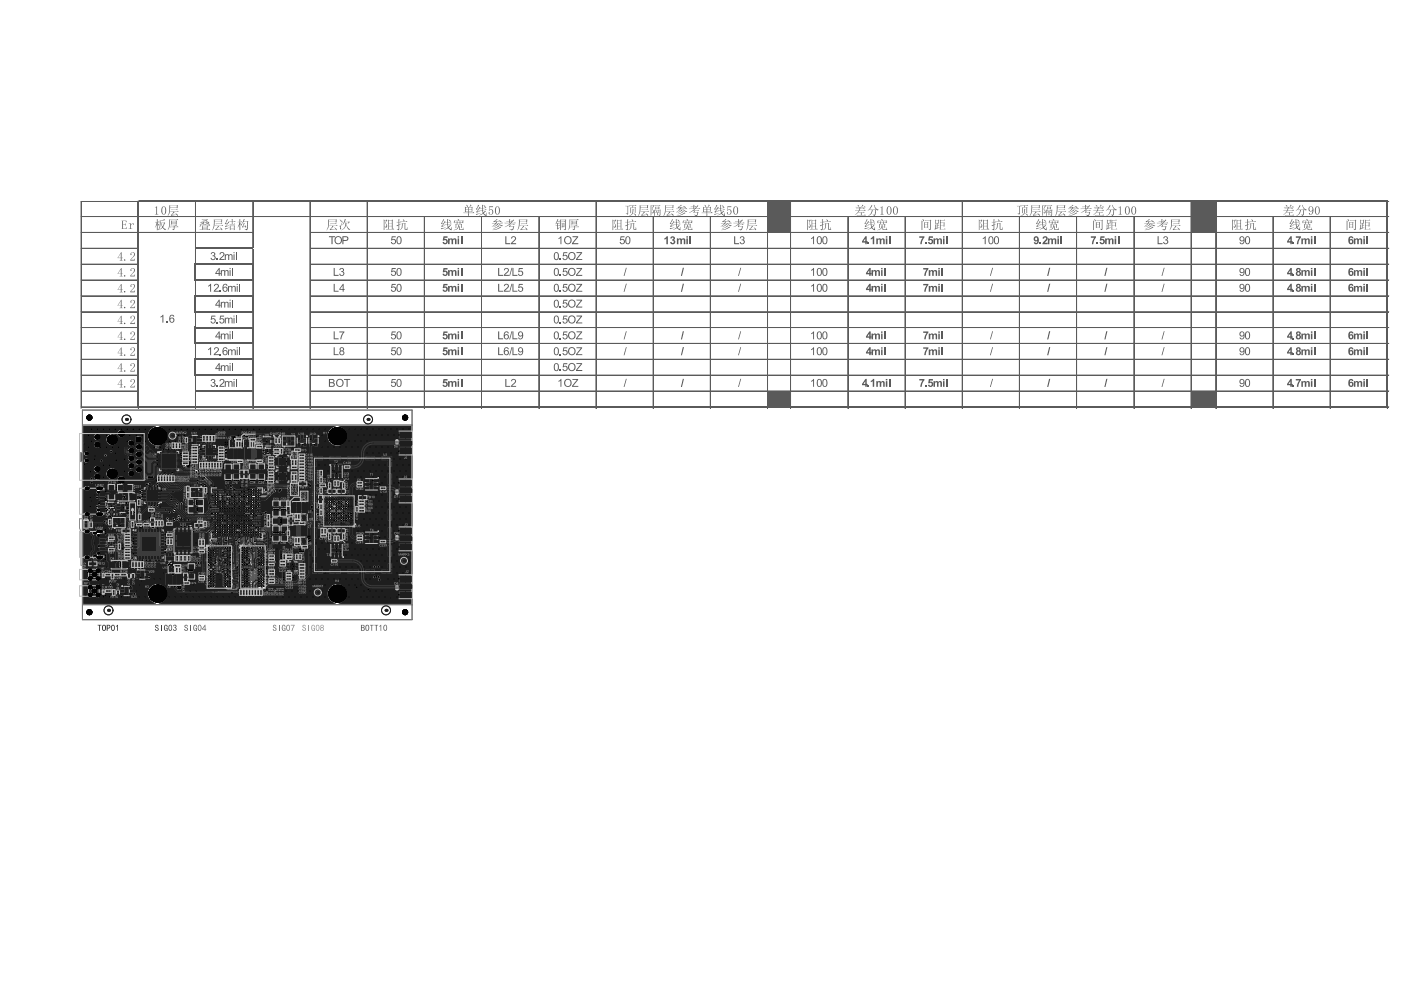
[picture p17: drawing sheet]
<svg xmlns="http://www.w3.org/2000/svg" width="297mm" height="210mm" viewBox="0 0 297 210" stroke-linecap="round" stroke-linejoin="round" font-family="sans-serif">
<path d="M65.9 96.3h17.6v25.7h-17.6z" fill="none" stroke="#5a5a5a" stroke-width=".21"/>
<g fill="#5a5a5a">
<path d="M25 125.2l.1 .2z"/>
<path d="M26.2 119.7h.5v.1h-.5z"/>
<path d="M27.3 122.3l.1 .2z"/>
<path d="M27.3 121.7l.1 .2z"/>
<path d="M27.2 121.8l.3 .1z"/>
<path d="M28.2 122.3l.1 .2z"/>
<path d="M28.1 122.3l.2 .1z"/>
<path d="M28.2 121.7l.1 .2z"/>
<path d="M43.9 115.7h.4l-.4 .4z"/>
<path d="M74.8 111.6l.3-.3v.3z"/>
<path d="M17 96h.7v1.9h-.7z"/>
<path d="M25 125.8l.1 .2z"/>
<path d="M24.9 125.8l.2 .1z"/>
<path d="M37.7 121.7h.6v2.1h-.6z"/>
<path d="M50.6 95.2h.7v2.1h-.7z"/>
<path d="M54.5 95.2h.6v2.1h-.6z"/>
<path d="M62 111.5h.6v2.1h-.6z"/>
<path d="M62.1 106.6h.6v2.1h-.6z"/>
<path d="M24 119.3h.1v.9h-.1z"/>
<path d="M23.8 119.7h.5v.1h-.5z"/>
<path d="M51 115.7h.5l-.5 .4z"/>
<path d="M25.4 104.9h.2v.8h-.2z"/>
<path d="M25.3 105.3h.5v.1h-.5z"/>
<path d="M27.7 105.3h.5v.1h-.5z"/>
<path d="M35.7 121.7h.6v2.1h-.6z"/>
<path d="M48.7 95.2h.6v2.1h-.6z"/>
<path d="M52.6 95.2h.6v2.1h-.6z"/>
<path d="M64 111.5h.6v2.1h-.6z"/>
<path d="M64 106.6h.6v2.1h-.6z"/>
<circle cx="35.7" cy="124" r=".04"/>
<circle cx="64.6" cy="111.3" r=".04"/>
<circle cx="64.6" cy="106.4" r=".04"/>
<circle cx="48.7" cy="97.5" r=".04"/>
<circle cx="52.6" cy="97.5" r=".04"/>
</g>
<g fill="none" stroke="#5a5a5a" stroke-width=".21">
<path d="M48.7 95h2.5v2.5h-2.5zM52.6 95h2.5v2.5h-2.5zM62 111.3h2.6v2.5h-2.6zM62.1 106.4h2.5v2.5h-2.5zM35.8 121.5h2.5v2.5h-2.5z"/>
<circle cx="33.4" cy="96.4" r=".08"/>
<circle cx="43.7" cy="97.2" r=".05"/>
<circle cx="49.8" cy="93.2" r=".05"/>
<circle cx="52.8" cy="93.2" r=".05"/>
<circle cx="56.1" cy="95.3" r=".06"/>
<circle cx="58.6" cy="97.1" r=".06"/>
<circle cx="23" cy="108.4" r=".05"/>
<circle cx="23.1" cy="115" r=".06"/>
<circle cx="23.1" cy="106.7" r=".06"/>
<circle cx="28.3" cy="113" r=".05"/>
<circle cx="30.9" cy="113.8" r=".08"/>
<circle cx="31.2" cy="109.2" r=".06"/>
<circle cx="34.1" cy="106.2" r=".1"/>
<circle cx="36.8" cy="119.9" r=".05"/>
<circle cx="43.7" cy="116.4" r=".06"/>
<circle cx="50.8" cy="116.4" r=".06"/>
<circle cx="58.6" cy="100.1" r=".06"/>
<circle cx="60.7" cy="119.4" r=".08"/>
<circle cx="64" cy="115.7" r=".05"/>
<circle cx="64" cy="110.6" r=".05"/>
<circle cx="74.7" cy="111.1" r=".06"/>
</g>
<g fill="none" stroke="#5a5a5a" stroke-width=".25">
<circle cx="42.2" cy="94" r=".13"/>
<circle cx="56" cy="92.9" r=".13"/>
<circle cx="64.7" cy="92.6" r=".13"/>
<circle cx="67.1" cy="92.6" r=".13"/>
<circle cx="70.5" cy="99" r=".13"/>
<circle cx="25.1" cy="107" r=".13"/>
<circle cx="36.7" cy="117.5" r=".13"/>
<circle cx="40.1" cy="112" r=".13"/>
<circle cx="72.2" cy="117.7" r=".13"/>
<circle cx="79.8" cy="101.9" r=".13"/>
<circle cx="79.8" cy="113.2" r=".13"/>
<circle cx="26" cy="124.7" r=".13"/>
<circle cx="29.3" cy="121.2" r=".13"/>
<circle cx="32.1" cy="120.8" r=".13"/>
</g>
<circle cx="45.2" cy="114.1" r=".19" fill="none" stroke="#5a5a5a" stroke-width=".38"/>
<g fill="#5a5a5a">
<path d="M41.4 86.4h.2v.2h-.2z"/>
<path d="M41.4 42.5h.2v.2h-.2z"/>
<path d="M53.6 86.4h.1v.2h-.1z"/>
<path d="M53.6 42.5h.1v.2h-.1z"/>
<path d="M65.7 86.4h.2v.2h-.2z"/>
<path d="M65.7 42.5h.2v.2h-.2z"/>
<path d="M77.8 86.4h.2v.2h-.2z"/>
<path d="M77.8 42.5h.2v.2h-.2z"/>
<path d="M102.1 86.4h.2v.2h-.2z"/>
<path d="M102.1 42.5h.2v.2h-.2z"/>
<path d="M114.2 86.4h.2v.2h-.2z"/>
<path d="M114.2 42.5h.2v.2h-.2z"/>
<path d="M126.3 86.4h.2v.2h-.2z"/>
<path d="M126.3 42.5h.2v.2h-.2z"/>
<path d="M138.5 86.4h.1v.2h-.1z"/>
<path d="M138.5 42.5h.1v.2h-.1z"/>
<path d="M162.7 86.4h.2v.2h-.2z"/>
<path d="M162.7 42.5h.2v.2h-.2z"/>
<path d="M167.6 86.4h.2v.2h-.2z"/>
<path d="M167.6 42.5h.2v.2h-.2z"/>
<path d="M179.7 86.4h.2v.2h-.2z"/>
<path d="M179.7 42.5h.2v.2h-.2z"/>
<path d="M204 86.4h.2v.2h-.2z"/>
<path d="M204 42.5h.2v.2h-.2z"/>
<path d="M216.1 86.4h.2v.2h-.2z"/>
<path d="M216.1 42.5h.2v.2h-.2z"/>
<path d="M228.3 86.4h.1v.2h-.1z"/>
<path d="M228.3 42.5h.1v.2h-.1z"/>
<path d="M240.4 86.4h.2v.2h-.2z"/>
<path d="M240.4 42.5h.2v.2h-.2z"/>
<path d="M252.5 86.4h.2v.2h-.2z"/>
<path d="M252.5 42.5h.2v.2h-.2z"/>
<path d="M269.9 86.4h.1v.2h-.1z"/>
<path d="M269.9 42.5h.1v.2h-.1z"/>
<path d="M282 86.4h.2v.2h-.2z"/>
<path d="M282 42.5h.2v.2h-.2z"/>
<path d="M294.1 86.4h.2v.2h-.2z"/>
<path d="M294.3 86.3h.2v.1h-.2z"/>
<path d="M294.3 82.9h.2v.2h-.2z"/>
<path d="M294.3 79.5h.2v.2h-.2z"/>
<path d="M294.3 76.2h.2v.1h-.2z"/>
<path d="M294.3 72.8h.2v.2h-.2z"/>
<path d="M294.3 69.4h.2v.2h-.2z"/>
<path d="M294.3 66.1h.2v.2h-.2z"/>
<path d="M294.3 62.7h.2v.2h-.2z"/>
<path d="M294.3 59.4h.2v.1h-.2z"/>
<path d="M294.3 56h.2v.2h-.2z"/>
<path d="M294.3 52.6h.2v.2h-.2z"/>
<path d="M294.3 49.3h.2v.1h-.2z"/>
<path d="M294.1 42.5h.2v.2h-.2z"/>
<path d="M294.3 42.7h.2v.2h-.2z"/>
</g>
<path d="M41.5 42.9v3M41.5 49.4v3.1M41.5 59.5v3.1M53.7 42.9v3M53.7 49.4v3.1M53.7 59.5v3.1M65.8 42.9v3M41.5 79.7v3M53.7 79.7v3" fill="none" stroke="#5a5a5a" stroke-width=".21"/>
<path d="M41.4 69.3v3.7M53.6 69.6v3.4" fill="none" stroke="#5a5a5a" stroke-width=".34"/>
<path d="M294.3 45.9h.2v.2h-.2z" fill="#5a5a5a"/>
<g fill="none" stroke="#5a5a5a" stroke-width=".21">
<path d="M17.3 42.7v43.9M41.5 46.1v3.3M41.5 52.8v3M53.7 46.1v3.3M53.7 52.8v3M65.8 46.1v40M77.9 42.9v43.2M102.2 46.1v40M114.3 46.1v40M126.4 42.9v43.2M138.6 46.1v40M162.8 42.9v43.2"/>
<path d="M167.7 42.9v43.2M179.8 46.1v40M204.1 42.9v43.2M216.2 46.1v40M228.3 46.1v40M240.5 46.1v40M252.6 42.9v43.2M269.9 46.1v40M282.1 46.1v40M41.5 66.3v3M41.5 73v3M53.7 66.3v3"/>
<path d="M53.7 73v3M41.5 83.1v3M53.7 83.1v3"/>
</g>
<path d="M41.4 55.8v3.7M53.6 56.2v3.3M41.4 62.6v3.7M41.4 76v3.7M53.6 62.9v3.4M53.6 76.3v3.4" fill="none" stroke="#5a5a5a" stroke-width=".34"/>
<g fill="#5a5a5a">
<path d="M29.3 86.4h.2v.2h-.2z"/>
<path d="M29.3 42.5h.2v.2h-.2z"/>
<path d="M90 86.4h.1v.2h-.1z"/>
<path d="M90 42.5h.1v.2h-.1z"/>
<path d="M150.6 86.4h.2v.2h-.2z"/>
<path d="M150.6 42.5h.2v.2h-.2z"/>
<path d="M191.9 86.4h.1v.2h-.1z"/>
<path d="M191.9 42.5h.1v.2h-.1z"/>
<path d="M257.7 86.4h.2v.2h-.2z"/>
<path d="M257.7 42.5h.2v.2h-.2z"/>
</g>
<path d="M29.3 42.5v43.9M294.1 42.9v43.5" fill="none" stroke="#5a5a5a" stroke-width=".34"/>
<path d="M90 46.1v40M150.7 46.1v40M192 46.1v40M257.8 42.9v43.2" fill="none" stroke="#5a5a5a" stroke-width=".21"/>
<g fill="#5a5a5a">
<path d="M162.7 82.9h5.1v3.5h-5.1z"/>
<path d="M162.7 42.7h5.1v6.7h-5.1z"/>
</g>
<g fill="none" stroke="#5a5a5a" stroke-width=".21">
<path d="M17.2 59.4h11.9M17.2 56.1h11.9M17.2 52.7h11.9M17.2 49.4h11.9M17.2 42.8h11.9M17.2 46h11.9M29.5 49.4h24.2M17.2 79.6h11.9M17.2 76.3h11.9M17.2 72.9h11.9M17.2 69.5h11.9M17.2 66.2h11.9"/>
<path d="M17.2 62.8h11.9M17.2 86.3h11.9M17.2 83h11.9"/>
</g>
<path d="M41.4 52.6h12.3M41.6 59.4h12.1M41.6 56h12.1M41.6 76.2h12.1M41.6 72.8h12.1M41.6 69.4h12.1M41.6 66.1h12.1M41.6 79.5h12.1M41.6 62.7h12.1M41.4 82.9h12.3" fill="none" stroke="#5a5a5a" stroke-width=".34"/>
<g fill="#5a5a5a">
<path d="M252.5 82.9h5.4v3.5h-5.4z"/>
<path d="M252.5 42.7h5.4v6.7h-5.4z"/>
</g>
<g fill="none" stroke="#5a5a5a" stroke-width=".21">
<path d="M17.2 59.4h11.9M17.2 56h11.9M17.2 52.6h11.9M17.2 49.3h11.9M17.2 45.9h11.9M29.1 42.7h-11.9v43.9M29.3 42.5v.2M29.5 46h264.4M29.5 49.3h24.2M29.5 45.9h264.4M41.4 42.5v.2M41.4 42.9v3"/>
<path d="M41.4 46.1v6.4M41.4 52.8v3M41.4 59.5v3.1M53.6 42.5v.2M53.6 42.9v3M53.6 46.1v6.4M53.6 52.8v3M53.6 59.5v3.1M65.7 42.5v.2M65.7 42.9v3M65.7 46.1v40M65.9 59.4h228"/>
<path d="M65.9 56.1h228M65.9 52.7h228M65.9 49.4h228M65.9 56h228M65.9 52.6h228M65.9 49.3h228M77.8 42.5v.2M77.8 42.9v43.2M90 42.5v.2M90 46.1v40M102.1 42.5v.2M102.1 46.1v40"/>
<path d="M114.2 42.5v.2M114.2 46.1v40M126.3 42.5v.2M126.3 42.9v43.2M138.5 42.5v.2M138.5 46.1v40M150.6 42.5v.2M150.6 46.1v40M162.7 42.5v.2M162.7 42.9v43.2M167.6 42.5v.2M167.6 42.9v43.2"/>
<path d="M179.7 42.5v.2M179.7 46.1v40M191.9 42.5v.2M191.9 46.1v40M204 42.5v.2M204 42.9v43.2M216.1 42.5v.2M216.1 46.1v40M228.3 42.5v.2M228.3 46.1v40M240.4 42.5v.2M240.4 46.1v40"/>
<path d="M252.5 42.5v.2M252.5 42.9v43.2M257.7 42.5v.2M257.7 42.9v43.2M269.9 42.5v.2M269.9 46.1v40M282 42.5v.2M282 46.1v40M294.1 42.5v.2M294.3 59.4h.2M294.3 56h.2M294.3 52.6h.2"/>
<path d="M294.3 49.3h.2M294.3 42.7h.2M294.3 45.9h.2M17.2 76.2h11.9M17.2 72.8h11.9M17.2 69.4h11.9M17.2 66.1h11.9M17.2 79.5h11.9M17.2 62.7h11.9M41.4 66.3v3M41.4 73v3M41.4 79.7v3"/>
<path d="M53.6 66.3v3M53.6 73v3M53.6 79.7v3M65.9 79.6h228M65.9 76.3h228M65.9 72.9h228M65.9 69.5h228M65.9 66.2h228M65.9 62.8h228M65.9 76.2h228M65.9 72.8h228M65.9 69.4h228"/>
<path d="M65.9 66.1h228M65.9 79.5h228M65.9 62.7h228M294.3 76.2h.2M294.3 72.8h.2M294.3 69.4h.2M294.3 66.1h.2M294.3 79.5h.2M294.3 62.7h.2M17.2 86.3h11.9M17.2 82.9h11.9M29.3 86.4v.2"/>
<path d="M41.4 83.1v3M41.4 86.4v.2M53.6 83.1v3M53.6 86.4v.2M65.7 86.4v.2M65.9 83h228M65.9 82.9h228M77.8 86.4v.2M90 86.4v.2M102.1 86.4v.2M114.2 86.4v.2M126.3 86.4v.2"/>
<path d="M138.5 86.4v.2M150.6 86.4v.2M162.7 86.4v.2M167.6 86.4v.2M179.7 86.4v.2M191.9 86.4v.2M204 86.4v.2M216.1 86.4v.2M228.3 86.4v.2M240.4 86.4v.2M252.5 86.4v.2M257.7 86.4v.2"/>
<path d="M269.9 86.4v.2M282 86.4v.2M294.1 86.4v.2M294.3 86.3h.2M294.3 82.9h.2"/>
</g>
<path d="M29.5 42.7h264.8M29.5 86.3h264.8" fill="none" stroke="#5a5a5a" stroke-width=".34"/>
<g fill="#5a5a5a">
<path d="M35.2 68.2h.2v.2h-.2z"/>
<path d="M45.8 81.8h.2v.2h-.2z"/>
<path d="M45.8 68.3h.2v.3h-.2z"/>
<path d="M46.5 75.1h.2v.2h-.2z"/>
<path d="M46.5 61.6h.2v.2h-.2z"/>
<path d="M118.6 78.4h.2v.3h-.2z"/>
<path d="M118.6 75.1h.2v.2h-.2z"/>
<path d="M118.6 68.3h.2v.3h-.2z"/>
<path d="M118.6 65h.2v.2h-.2z"/>
<path d="M118.6 61.6h.2v.2h-.2z"/>
<path d="M118.6 58.3h.2v.2h-.2z"/>
<path d="M183.9 81.7h.4v.3h-.4z"/>
<path d="M183.9 51.4h.4v.4h-.4z"/>
<path d="M196.1 81.7h.3v.3h-.3z"/>
<path d="M196.1 51.4h.3v.4h-.3z"/>
<path d="M232.5 51.4h.3v.4h-.3z"/>
<path d="M274.1 81.7h.3v.3h-.3z"/>
<path d="M274.1 75h.3v.3h-.3z"/>
<path d="M274.1 61.5h.3v.3h-.3z"/>
<path d="M274.1 58.2h.3v.3h-.3z"/>
<path d="M274.1 51.4h.3v.4h-.3z"/>
<path d="M44.1 60.6l.7-.4v1.6h-.3v-1.3l-.3 .3z"/>
<path d="M45.8 54.9h.2v.2h-.2z"/>
<path d="M49.2 77h.2v1.7h-.2z"/>
<path d="M49.2 70.3h.2v1.6h-.2z"/>
<path d="M49.2 63.5h.2v1.7h-.2z"/>
<path d="M50 80.4h.2v1.6h-.2z"/>
<path d="M50.7 60.2h.2v1.6h-.2z"/>
<path d="M50 53.5h.2v1.6h-.2z"/>
<path d="M70.8 70.3h.2v1.4h.8v.2h-1z"/>
<path d="M70.8 60.2h.2v1.5h.8v.1h-1z"/>
<path d="M105.6 70.3h.2v1.4h.9v.2h-1.1z"/>
<path d="M105.6 60.2h.2v1.5h.9v.1h-1.1z"/>
<path d="M118.6 71.7h.2v.2h-.2z"/>
<path d="M118.6 54.9h.2v.2h-.2z"/>
<path d="M131.6 50.1h.8v.2h-.7v.5l.5-.1 .3 .4-.1 .5-.3 .2-.5-.1-.2-.3 .2-.1 .1 .3h.3l.3-.3-.3-.4-.6 .1z"/>
<path d="M144.8 80.3h.2l-.4 1.7h-.2z"/>
<path d="M144.8 70.2h.2l-.4 1.8h-.2z"/>
<path d="M144.8 60.2h.2l-.4 1.7h-.2z"/>
<path d="M146.2 50.1h.3v1.7h-.3z"/>
<path d="M157 80.3h.1l-.5 1.7h-.1z"/>
<path d="M157 70.2h.1l-.5 1.8h-.1z"/>
<path d="M157 60.2h.1l-.5 1.7h-.1z"/>
<path d="M172 80.8l.6-.5v1.7h-.2v-1.3l-.4 .3z"/>
<path d="M172 70.7l.6-.4v1.6h-.2v-1.3l-.4 .3z"/>
<path d="M172 60.6l.6-.4v1.6h-.2v-1.3l-.4 .3z"/>
<path d="M172 50.5l.6-.4v1.7h-.2v-1.3l-.4 .2z"/>
<path d="M184.6 80.8l.5-.5h.2v1.7h-.3v-1.2l-.4 .2z"/>
<path d="M184.6 50.5l.5-.4h.2v1.7h-.3v-1.2l-.4 .2z"/>
<path d="M187.5 70.3h.3v1.6h-.3z"/>
<path d="M187.5 60.2h.3v1.6h-.3z"/>
<path d="M188.5 80.4h.3v1.6h-.3z"/>
<path d="M188.5 50.1h.3v1.7h-.3z"/>
<path d="M200.6 80.4h.3v1.6h-.3z"/>
<path d="M200.6 50.1h.3v1.7h-.3z"/>
<path d="M222.4 80.3h.3l-.4 1.7h-.3z"/>
<path d="M222.4 70.2h.3l-.4 1.8h-.3z"/>
<path d="M222.4 60.2h.3l-.4 1.7h-.3z"/>
<path d="M224.9 50.1h.3v1.7h-.3z"/>
<path d="M246.8 80.3h.1l-.5 1.7h-.1z"/>
<path d="M246.8 70.2h.1l-.5 1.8h-.1z"/>
<path d="M246.8 60.2h.1l-.5 1.7h-.1z"/>
<path d="M274.1 71.6h.3v.3h-.3z"/>
<path d="M274.7 80.4h1.1l-.5 1.6h-.3v-.1l.5-1.2h-.8z"/>
<path d="M274.7 50.1h1.1l-.4 .9-.1 .8h-.3v-.2l.5-1.2h-.8z"/>
<path d="M278.6 80.4h.3v1.6h-.3z"/>
<path d="M278.6 70.3h.3v1.6h-.3z"/>
<path d="M278.6 60.2h.3v1.6h-.3z"/>
<path d="M278.6 50.1h.3v1.7h-.3z"/>
<path d="M289.7 80.4h.4v1.6h-.4z"/>
<path d="M289.7 70.3h.4v1.6h-.4z"/>
<path d="M289.7 60.2h.4v1.6h-.4z"/>
<path d="M289.7 50.1h.4v1.7h-.4z"/>
<path d="M44.1 74l.7-.4v1.7h-.3v-1.3l-.3 .2z"/>
<path d="M49.2 56.8h.2v1.7h-.2z"/>
<path d="M50 66.9h.2v1.7h-.2z"/>
<path d="M50.7 73.6h.2v1.7h-.2z"/>
<path d="M70.8 73.6h.2v1.5h.8v.2h-1z"/>
<path d="M70.8 56.8h.2v1.5h.8v.2h-1z"/>
<path d="M105.6 73.6h.2v1.5h.9v.2h-1.1z"/>
<path d="M105.6 56.8h.2v1.5h.9v.2h-1.1z"/>
<path d="M144.8 73.6h.2l-.4 1.7h-.2z"/>
<path d="M144.8 56.8h.2l-.4 1.7h-.2z"/>
<path d="M157 73.6h.1l-.5 1.7h-.1z"/>
<path d="M157 56.8h.1l-.5 1.7h-.1z"/>
<path d="M172 74l.6-.4v1.7h-.2v-1.3l-.4 .2z"/>
<path d="M172 57.2l.6-.4v1.7h-.2v-1.3l-.4 .2z"/>
<path d="M187.5 73.6h.3v1.7h-.3z"/>
<path d="M187.5 56.8h.3v1.7h-.3z"/>
<path d="M222.4 73.6h.3l-.4 1.7h-.3z"/>
<path d="M222.4 56.8h.3l-.4 1.7h-.3z"/>
<path d="M246.8 73.6h.1l-.5 1.7h-.1z"/>
<path d="M246.8 56.8h.1l-.5 1.7h-.1z"/>
<path d="M278.6 73.6h.3v1.7h-.3z"/>
<path d="M278.6 56.8h.3v1.7h-.3z"/>
<path d="M289.7 73.6h.4v1.7h-.4z"/>
<path d="M289.7 56.8h.4v1.7h-.4z"/>
<path d="M47.7 80.8h.2v.2l.3-.2 .4 .2 .3-.2 .3 .1 .1 1.1h-.2v-.8l-.1-.2-.4 .1v.9h-.2v-.8l-.2-.2-.3 .1v.9h-.2z"/>
<path d="M185.8 80.8h.3v.2l.4-.2 .3 .2 .3-.2h.3l.2 .3v.9h-.3l-.1-1-.3 .2-.1 .8h-.3l-.1-1-.3 .2v.8h-.3z"/>
<path d="M220.3 51.4h.4v.4h-.4z"/>
<path d="M287 80.8h.3v.2l.4-.2 .4 .2 .2-.2 .4 .1 .1 1.1h-.3l-.1-1-.3 .2v.8h-.3l-.1-1-.3 .2v.8h-.4z"/>
<path d="M27.7 80.6l.4-.2 .4 .1 .1 .6-.9 .9h.6l.3-.3v.4h-1l.8-1.2v-.4h-.3l-.3 .1 .1 .3-.2 .1z"/>
<path d="M27.8 77.1h.6l.2 .4-.9 1.1h.7l.2-.3v.5h-1l.8-1.3v-.3l-.4-.1-.2 .2 .1 .3h-.2z"/>
<path d="M27.8 70.4l.6-.1 .2 .5-.9 1.1h.7l.2-.3v.5h-1l.8-1.3v-.3l-.4-.1-.2 .1 .1 .4h-.2z"/>
<path d="M27.8 63.7l.6-.1 .2 .4-.9 1.2h.7l.2-.3v.4h-1l.8-1.2v-.4h-.4l-.2 .1 .1 .4-.2-.1z"/>
<path d="M27.7 60.4l.4-.2 .4 .1 .1 .6-.9 .9h.7l.2-.3v.5h-1l.8-1.3v-.3l-.4-.1-.2 .1 .1 .4h-.2z"/>
<path d="M27.7 53.7l.4-.2 .4 .1 .1 .6-.9 .9h.7l.2-.3v.5h-1l.8-1.3v-.3l-.4-.1-.2 .1 .1 .3-.2 .1z"/>
<path d="M32.8 43.9l.5-.2v1.6l.3 .2h-.8l.3-.2v-1.3z"/>
<path d="M34 67.2l.6-.5v1.7h-.2v-1.3l-.4 .2z"/>
<path d="M44.8 80.5l.4-.2 .4 .3v.4l-.2 .1 .3 .2v.3l-.4 .4h-.4l-.3-.4 .2-.1 .3 .4 .3-.2 .1-.3-.5-.2 .1-.2 .3-.1v-.3l-.3-.1-.2 .3h-.2z"/>
<path d="M46.6 80.5l.5-.2 .4 .3v.5l-.7 .7h.8v.2h-1.1l.9-1.2-.2-.3-.3 .1-.2 .2h-.2z"/>
<path d="M46.8 77.5h.2v.1l.4-.2 .3 .2 .3-.2 .3 .1 .2 1.2h-.2v-1l-.2-.1-.3 .2v.9h-.3v-.9l-.1-.2-.3 .1-.1 1h-.2z"/>
<path d="M46.8 70.7h.2v.2l.3-.2 .4 .2 .3-.2 .4 .1 .1 1.1h-.2v-.9l-.2-.1-.3 .2v.8h-.3v-.8l-.1-.2-.3 .1-.1 .9h-.2z"/>
<path d="M46.8 64h.2v.2l.3-.2 .4 .2 .3-.2 .4 .1 .1 1.1h-.2v-.9l-.2-.1-.3 .2v.8h-.3v-.8l-.1-.2-.3 .1-.1 .9h-.2z"/>
<path d="M45.5 60.3l.4-.1 .5 .2v.5l-.8 .8h.8v.1h-1.1l.2-.3 .7-.8-.2-.4-.4 .1v.3h-.2z"/>
<path d="M44.8 53.5h.5l.3 .2v.4l-.2 .1 .3 .2v.3l-.3 .4h-.5l-.2-.3-.1-.1h.2l.2 .2 .3 .1 .2-.3-.1-.3-.4-.1 .1-.1 .3-.2v-.2l-.3-.2-.2 .3h-.2z"/>
<path d="M46.6 53.6l.5-.2 .4 .3v.5l-.7 .7h.8v.2h-1.1l.1-.3 .8-.9-.2-.3-.4 .1-.1 .2h-.2z"/>
<path d="M47.7 53.9h.2v.2l.3-.2 .4 .2 .3-.2 .3 .1 .1 1.1h-.2v-.9l-.2-.1-.3 .2v.8h-.2v-.9l-.2-.1-.3 .2v.8h-.2z"/>
<path d="M72.9 80.4h1.4v.1h-.6v1.5h-.2v-1.5h-.6z"/>
<path d="M71.9 70.3h1.1l-.6 1.6h-.2v-.5l.5-.9h-.8z"/>
<path d="M83.1 80.4h.8v.2h-.7l-.1 .4 .5-.1 .4 .4-.1 .6-.3 .1h-.5l-.2-.4h.2l.3 .3 .4-.4-.2-.4-.7 .1z"/>
<path d="M83.1 70.3h.8v.2h-.7l-.1 .4 .4-.1 .4 .3 .1 .5-.4 .3-.6-.1-.1-.3h.2l.1 .2 .3 .1 .3-.3-.2-.5-.7 .1z"/>
<path d="M83.1 60.2h.8v.2h-.7l-.1 .4h.6l.3 .4-.1 .5-.3 .2-.4-.1-.3-.2v-.2h.2l.1 .2 .3 .1 .3-.3-.2-.4-.7 .1z"/>
<path d="M83.1 50.1h.8v.2h-.7l-.1 .5 .6-.1 .3 .3v.4l-.4 .4-.6-.1-.1-.3 .2-.1 .1 .3h.3l.3-.3-.2-.4-.7 .1z"/>
<path d="M94 80.4h.9v.3h-.6l-.1 .3h.5l.2 .4-.1 .4-.3 .2-.5-.1-.2-.2 .3-.1 .3 .2 .2-.3-.2-.3h-.5z"/>
<path d="M94 70.3h.9v.3h-.6l-.1 .3h.5l.2 .4-.1 .4-.2 .2h-.5l-.3-.3 .3-.1 .3 .2 .2-.3-.2-.3-.5 .1z"/>
<path d="M94 60.2h.9v.3h-.6l-.1 .3h.5l.2 .4-.1 .5-.3 .2-.5-.1-.2-.3 .3-.1 .3 .2 .2-.3-.2-.3-.5 .1z"/>
<path d="M94 50.1h.9v.3h-.6l-.1 .3h.5l.2 .3v.4l-.3 .4-.5-.1-.3-.3 .3-.1 .3 .2 .2-.2-.1-.4-.6 .1z"/>
<path d="M97.7 80.4h.3v1.6h-.3z"/>
<path d="M97.7 70.3h.3v1.6h-.3z"/>
<path d="M97.7 60.2h.3v1.6h-.3z"/>
<path d="M97.7 50.1h.3v1.7h-.3z"/>
<path d="M103.7 43.8h.9l-.1 .1h-.7l-.1 .7 .5-.2 .3 .3 .1 .4-.4 .4h-.4l-.2-.3 .1-.2 .1 .4h.3l.3-.4-.2-.5-.5 .2z"/>
<path d="M107.1 80.4h.3v1.4h.8v.2h-1.1z"/>
<path d="M108.5 80.5l.5-.2 .3 .2 .1 .5-.8 .8h.8v.2h-1.1l.9-1.2-.1-.2-.3-.1-.2 .3h-.3z"/>
<path d="M108.5 70.2h.1l-.5 1.8h-.1z"/>
<path d="M108.6 70.3h.3v1.4h.8v.2h-1.1z"/>
<path d="M107 60.3l.4-.1 .4 .2 .1 .4-.8 .9h.8v.1h-1.1l.9-1.2-.1-.2-.3-.1-.2 .4h-.3z"/>
<path d="M108.5 60.2h.1l-.5 1.7h-.1z"/>
<path d="M108.6 60.2h.3v1.5h.8v.1h-1.1z"/>
<path d="M110 60.2h.8v.2h-.6l-.1 .4 .4-.1 .4 .3v.5l-.4 .4-.5-.1-.2-.3 .2-.1 .4 .3 .3-.3-.2-.5-.6 .2z"/>
<path d="M107.1 50.1h.3v1.5h.8v.2h-1.1z"/>
<path d="M108.4 50.3l.4-.2 .5 .2 .1 .5-.8 .8h.8v.2h-1.1l.9-1.3-.1-.2h-.3l-.2 .3h-.3z"/>
<path d="M118.4 80.8l.6-.5v1.7h-.2v-1.3l-.4 .3z"/>
<path d="M119.5 77h.8v.2h-.7l-.1 .4h.4l.4 .3v.5l-.3 .3h-.4l-.3-.3v-.2h.2l.1 .3h.3l.3-.4-.3-.4-.6 .2z"/>
<path d="M119.5 70.3h.8v.2h-.7l-.1 .4 .4-.1 .4 .3v.5l-.3 .3h-.4l-.3-.3v-.1h.2l.1 .2 .3 .1 .3-.4-.3-.4-.6 .1z"/>
<path d="M119.5 63.6h.8v.2h-.7l-.1 .4 .4-.1 .4 .2v.6l-.3 .3h-.4l-.3-.3v-.1h.2l.1 .2 .3 .1 .3-.4-.1-.3-.2-.1-.6 .1z"/>
<path d="M119.5 60.2h.8v.2h-.7l-.1 .4h.6l.3 .3-.1 .5-.4 .3-.4-.1-.2-.2v-.2h.2l.1 .2 .3 .1 .3-.4-.3-.4-.6 .2z"/>
<path d="M119.5 53.5h.8v.2h-.7l-.1 .4h.6l.3 .3-.1 .5-.4 .2h-.4l-.2-.3v-.1h.2l.1 .2 .3 .1 .3-.4-.3-.4-.6 .1z"/>
<path d="M118.4 50.5l.6-.4v1.7h-.2v-1.3l-.4 .2z"/>
<path d="M122.2 77h1.2v.2l-1 1.3h1v.2h-1.3v-.2l1.1-1.3h-1z"/>
<path d="M122.2 70.3h1.2v.2l-1 1.2h1v.2h-1.3v-.2l1.1-1.2h-1z"/>
<path d="M122.2 63.5h1.2v.2l-1 1.3h1v.2h-1.3v-.2l1.1-1.3h-1z"/>
<path d="M122.2 60.2h1.2v.2l-1 1.3h1v.1h-1.3v-.2l1.1-1.2h-1z"/>
<path d="M122.2 53.5h1.2v.2l-1 1.2h1v.2h-1.3v-.2l1.1-1.2h-1z"/>
<path d="M132.7 80.3h.2l-.5 1.7h-.2z"/>
<path d="M132.7 70.2h.2l-.5 1.8h-.2z"/>
<path d="M132.7 60.2h.2l-.5 1.7h-.2z"/>
<path d="M143.5 50.5h.3v.2l.3-.2 .4 .2 .3-.2 .3 .1 .2 .3v.9h-.3v-.9l-.2-.1-.2 .1v.9h-.3l-.2-1-.3 .1v.9h-.3z"/>
<path d="M155.6 50.1h.3v1.5h.8v.2h-1.1z"/>
<path d="M154.2 43.8h.9l-.1 .1h-.7v.7l.4-.2 .4 .4-.1 .5-.3 .2h-.3l-.3-.3 .2-.2v.4h.3l.3-.3-.1-.6-.6 .2z"/>
<path d="M184.8 74.1h.3v.1l.5-.1a.19 .19 0 0 0 .2 .2 .19 .19 0 0 0 .2-.2l.5 .1 .1 1.1h-.4l-.1-1-.3 .2v.8h-.3l-.1-1-.3 .2v.8h-.3z"/>
<path d="M184.8 70.7h.3v.2l.3-.2 .4 .2 .3-.2h.3l.2 .4v.8h-.4v-.8l-.1-.2-.2 .2-.1 .8h-.3l-.1-1-.3 .2v.8h-.3z"/>
<path d="M184.8 60.6h.3v.2l.3-.2 .4 .2 .3-.2 .3 .1 .2 .3v.8h-.4l-.1-.9-.3 .2v.7h-.3l-.1-.9-.3 .1v.8h-.3z"/>
<path d="M185.8 50.5h.3v.2l.3-.2 .4 .2 .3-.2 .3 .1 .2 .2v1h-.3l-.1-.9-.1-.1-.2 .1-.1 .9h-.3v-.9l-.1-.1-.3 .1v.9h-.3z"/>
<path d="M186.6 43.9l.5-.2v1.6l.3 .2h-.8l.3-.2v-1.3z"/>
<path d="M194.9 80.4h1.1l-.6 1.6h-.3v-.2l.5-1.1h-.7z"/>
<path d="M196.9 80.4h.9v.3h-.6l-.1 .3h.5l.3 .4-.1 .4-.4 .2-.5-.1-.1-.2 .3-.1 .3 .2 .1-.3-.1-.3h-.6z"/>
<path d="M196.9 74.1h.3v.1l.4-.1 .3 .2 .3-.2h.3l.2 .3v.9h-.3l-.1-1-.3 .2v.8h-.4l-.1-1-.2 .2-.1 .8h-.3z"/>
<path d="M195.7 70.3h1.1l-.4 .9-.1 .7h-.3v-.1l.5-1.2h-.8z"/>
<path d="M196.9 70.7h.3v.2l.3-.2 .4 .2 .3-.2h.3l.2 .3v.9h-.3v-.8l-.2-.2-.2 .2v.8h-.4v-.8l-.1-.2-.2 .2-.1 .8h-.3z"/>
<path d="M195.7 60.2h1.1l-.5 1.6h-.3v-.1l.5-1.2h-.8z"/>
<path d="M196.9 60.6h.3v.2l.3-.2 .4 .2 .4-.2 .2 .1 .2 .2v.9h-.3l-.1-.9-.3 .1v.8h-.4l-.1-.9-.2 .1-.1 .8h-.3z"/>
<path d="M194.9 50.1h1.1l-.4 .9-.2 .8h-.3v-.3l.5-1.1h-.7z"/>
<path d="M196.9 50.1h.9v.3h-.6l-.1 .3h.5l.3 .3-.1 .4-.3 .4-.5-.1-.2-.3 .3-.1 .2 .2 .2-.2-.2-.4-.5 .1z"/>
<path d="M199.6 70.3h.3v1.6h-.3z"/>
<path d="M199.6 60.2h.3v1.6h-.3z"/>
<path d="M208.4 50.5l.6-.4v1.7h-.2v-1.3l-.4 .2z"/>
<path d="M210.4 80.3h.1l-.4 1.7h-.2z"/>
<path d="M210.4 70.2h.1l-.4 1.8h-.2z"/>
<path d="M210.4 60.2h.1l-.4 1.7h-.2z"/>
<path d="M221.1 50.3l.5-.2 .5 .2v.5l-.6 .7h.6v.3h-1.1l.8-1.2-.1-.2h-.3v.2h-.4z"/>
<path d="M222.2 50.5h.3v.2l.3-.2 .4 .2 .3-.2 .3 .1 .2 .3v.9h-.4v-.9l-.1-.1-.2 .1-.1 .9h-.3l-.1-1-.3 .1v.9h-.3z"/>
<path d="M234.6 80.3h.2l-.4 1.7h-.3z"/>
<path d="M234.6 70.2h.2l-.4 1.8h-.3z"/>
<path d="M234.6 60.2h.2l-.4 1.7h-.3z"/>
<path d="M231.3 50.1h1.1l-.6 1.7h-.3v-.3l.5-1.1h-.7z"/>
<path d="M233.3 50.1h.9v.3h-.6l-.1 .3h.5l.2 .3v.5l-.3 .3-.5-.1-.3-.3 .4-.1 .2 .2 .2-.2-.1-.4-.6 .1z"/>
<path d="M237 50.1h.3v1.7h-.3z"/>
<path d="M237.2 43.9l.4-.2v1.6l.3 .2h-.7l.2-.2v-1.3z"/>
<path d="M246.8 50.2l.5-.1 .3 .3v.3l-.2 .2 .2 .1 .1 .3-.3 .4-.5 .1-.2-.3-.1-.2h.2l.3 .3 .4-.3-.1-.3h-.4v-.2l.4-.2v-.2l-.3-.1-.3 .3-.2-.1z"/>
<path d="M287 74.1h.3v.1l.4-.1 .4 .2 .2-.2h.4l.1 1.2h-.3l-.1-1-.3 .2v.8h-.3l-.1-1-.3 .2v.8h-.4z"/>
<path d="M287 70.7h.3v.2l.3-.2 .5 .2 .2-.2h.4l.1 .3v.9h-.3v-.8l-.1-.2-.3 .2v.8h-.3v-.8l-.2-.2-.2 .2v.8h-.4z"/>
<path d="M287 60.6h.3v.2l.4-.2 .4 .2 .3-.2 .3 .1 .1 1.1h-.3l-.1-.9-.3 .1v.8h-.3l-.1-.9-.3 .1v.8h-.4z"/>
<path d="M287 50.5h.3v.2l.3-.2 .5 .2 .2-.2 .4 .1 .1 .2v1h-.3v-.9l-.1-.1-.3 .1v.9h-.3v-.9l-.2-.1-.2 .2v.8h-.4z"/>
<path d="M27.7 67.1l.4-.2 .4 .2 .1 .5-.9 .9h.7l.2-.2v.4h-1l.8-1.3v-.3l-.4-.1-.2 .2 .1 .3h-.2z"/>
<path d="M27.7 73.8l.4-.1 .4 .1 .1 .6-.9 .9h.7l.2-.3v.4h-1l.8-1.2v-.4l-.3-.1-.3 .2 .1 .3h-.2z"/>
<path d="M25.8 46.8h1v.4l-.3-.3h-.4v.7l.4-.1 .1-.2v.6l-.1-.3h-.4v.8h.5l.3-.3-.1 .4h-1l.1-.1v-1.5z"/>
<path d="M27.3 47.4l.4-.1v.4l.4-.3h.3v.2l-.3-.1-.4 .3v.6l.3 .1h-.7l.3-.1v-.9z"/>
<path d="M27.8 57l.6-.1 .2 .4-.9 1.2h.7l.2-.3v.4h-1l.8-1.3v-.3l-.3-.1-.3 .2 .1 .3h-.2z"/>
<path d="M44.8 66.9h.9v.2h-.7l-.1 .5 .5-.1 .3 .4-.1 .5-.3 .2-.4-.1-.3-.3 .3-.1 .3 .3 .3-.3-.2-.4-.6 .1z"/>
<path d="M46.7 66.9h.8v.2h-.6l-.1 .5 .3-.1 .4 .2v.6l-.3 .3-.5-.1-.2-.3 .2-.1 .3 .3 .4-.3-.1-.4h-.2l-.6 .1z"/>
<path d="M47.7 67.4h.2v.1l.3-.2 .4 .3 .3-.3 .3 .1 .1 1.2h-.2v-.9l-.2-.2-.3 .2v.9h-.2v-.9l-.2-.2-.3 .2v.9h-.2z"/>
<path d="M45.5 73.8l.4-.2 .5 .2v.5l-.8 .8h.8v.2h-1.1l.2-.4 .7-.8-.2-.3-.4 .1v.2h-.2z"/>
<path d="M46.8 57.3h.2v.1l.3-.1 .4 .2 .3-.2h.4l.1 1.2h-.2v-.9l-.2-.2-.3 .3v.8h-.3v-.8l-.1-.3-.3 .2-.1 .9h-.2z"/>
<path d="M72.1 57l.5-.2 .3 .3v.3l-.2 .2 .3 .2v.3l-.3 .4h-.4l-.3-.2-.1-.3h.2l.2 .3h.2l.3-.2-.1-.4h-.4l.1-.2 .3-.1v-.3l-.3-.1-.2 .3-.3-.1z"/>
<path d="M83.1 73.6h.8v.2h-.7l-.1 .5 .6-.1 .3 .4-.1 .5-.3 .2-.5-.1-.2-.3 .2-.1 .3 .4 .4-.4-.2-.4-.7 .1z"/>
<path d="M83.1 56.8h.8v.2h-.7l-.1 .5 .6-.1 .3 .3v.4l-.4 .4-.6-.1-.1-.3 .2-.1 .1 .3h.3l.3-.3-.2-.4-.7 .1z"/>
<path d="M94 73.6h.9v.4h-.6l-.1 .2h.5l.2 .4-.1 .5-.3 .2-.5-.1-.2-.2 .3-.2 .3 .3 .2-.3-.2-.4-.5 .1z"/>
<path d="M94 56.8h.9v.3h-.6l-.1 .3h.5l.2 .4v.4l-.3 .3h-.5l-.3-.4 .3-.1 .3 .3 .2-.3-.1-.3h-.6z"/>
<path d="M97.7 73.6h.3v1.7h-.3z"/>
<path d="M97.7 56.8h.3v1.7h-.3z"/>
<path d="M108.5 73.6h.1l-.5 1.7h-.1z"/>
<path d="M108.6 73.6h.3v1.5h.8v.2h-1.1z"/>
<path d="M106.9 57l.4-.2 .5 .2 .1 .5-.8 .8h.8v.2h-1.1l.9-1.2-.1-.3h-.3l-.2 .3h-.3z"/>
<path d="M108.5 56.8h.1l-.5 1.7h-.1z"/>
<path d="M108.6 56.8h.3v1.5h.8v.2h-1.1z"/>
<path d="M110 56.8h.8v.2h-.6l-.1 .5 .4-.1 .4 .3v.5l-.4 .3-.5-.1-.2-.3 .2-.1 .2 .3h.2l.3-.3-.2-.4-.6 .1z"/>
<path d="M119.5 66.9h.8v.2h-.7l-.1 .5 .6-.1 .3 .3-.1 .5-.4 .3h-.4l-.2-.3v-.2h.2l.1 .3h.3l.3-.3-.3-.4-.6 .1z"/>
<path d="M119.5 73.6h.8v.2h-.7l-.1 .5 .6-.1 .3 .4-.1 .5-.4 .2h-.4l-.2-.3v-.1l.2-.1 .1 .3h.3l.3-.3-.3-.4-.6 .1z"/>
<path d="M119.5 56.8h.8v.2h-.7l-.1 .5 .4-.1 .4 .2v.6l-.3 .3h-.4l-.3-.3v-.1l.2-.1 .1 .3h.3l.3-.3-.1-.3-.2-.1-.6 .1z"/>
<path d="M122.2 66.9h1.2v.2l-1 1.3h1v.2h-1.3v-.2l1.1-1.3h-1z"/>
<path d="M122.2 73.6h1.2v.2l-1 1.3h1v.2h-1.3v-.2l1.1-1.3h-1z"/>
<path d="M122.2 56.8h1.2v.2l-1 1.3h1v.2h-1.3v-.2l1.1-1.3h-1z"/>
<path d="M132.7 73.6h.2l-.5 1.7h-.2z"/>
<path d="M132.7 56.8h.2l-.5 1.7h-.2z"/>
<path d="M184.8 57.3h.3v.1l.3-.1 .4 .1 .3-.1h.3l.2 .3v.9h-.4v-.8l-.1-.2-.2 .2-.1 .8h-.3l-.1-1-.3 .2v.8h-.3z"/>
<path d="M195.7 73.6h1.1l-.5 1.7h-.3v-.1l.5-1.3h-.8z"/>
<path d="M195.7 56.8h1.1l-.4 .9-.1 .8h-.3v-.1l.5-1.3h-.8z"/>
<path d="M196.9 57.3h.3v.1l.3-.1 .4 .1 .3-.1h.3l.2 .3v.9h-.3v-.9l-.2-.1-.2 .2v.8h-.4v-.9l-.1-.1-.2 .2-.1 .8h-.3z"/>
<path d="M199.6 73.6h.3v1.7h-.3z"/>
<path d="M199.6 56.8h.3v1.7h-.3z"/>
<path d="M210.4 73.6h.1l-.4 1.7h-.2z"/>
<path d="M210.4 56.8h.1l-.4 1.7h-.2z"/>
<path d="M234.6 73.6h.2l-.4 1.7h-.3z"/>
<path d="M234.6 56.8h.2l-.4 1.7h-.3z"/>
<path d="M287 57.3h.3v.1l.3-.1 .5 .1 .2-.1h.4l.1 .3v.9h-.3v-.9l-.1-.1-.3 .2v.8h-.3v-.8l-.2-.2-.2 .2v.8h-.4z"/>
<path d="M95 80.8h.3v.2l.5-.2a.22 .22 0 0 0 .3 .2 .22 .22 0 0 0 .2-.2l.4 .2 .1 1h-.3l-.1-1-.3 .2v.8h-.4l-.1-1-.3 .2v.8h-.3z"/>
<path d="M197.9 80.8h.3v.2l.6-.2a.22 .22 0 0 0 .2 .2 .22 .22 0 0 0 .2-.2l.5 .2v1h-.3l-.1-1-.3 .2v.8h-.3l-.1-1-.3 .2-.1 .8h-.3z"/>
<path d="M275.9 80.8h.3v.2l.4-.2 .3 .2 .3-.2 .4 .1 .1 1.1h-.3l-.1-1-.3 .2v.8h-.4l-.1-1-.2 .2-.1 .8h-.3z"/>
<path d="M48.3 74.1h.2v.2l.4-.2 .3 .2 .3-.2h.4l.1 1.2h-.2v-.9l-.2-.2-.3 .3v.8h-.2l-.1-.9-.2-.2-.2 .2-.1 .9h-.2z"/>
<path d="M48.3 60.6h.2v.2l.3-.2 .4 .2 .4-.2 .3 .1 .1 1.1h-.2v-.8l-.2-.2-.3 .2v.8h-.2l-.1-.8-.2-.2-.2 .2-.1 .8h-.2z"/>
<path d="M69.7 50.1h1.4v.2h-.6v1.5h-.2v-1.5h-.6z"/>
<path d="M95 74.1h.3v.1l.5-.1a.19 .19 0 0 0 .2 .2 .19 .19 0 0 0 .2-.2l.5 .1 .1 1.1h-.3l-.1-1-.3 .2v.8h-.4l-.1-1-.3 .2v.8h-.3z"/>
<path d="M95 70.7h.3v.2l.3-.2 .4 .2 .3-.2h.3l.2 .4v.8h-.3v-.8l-.2-.2-.2 .2v.8h-.4l-.1-1-.3 .2v.8h-.3z"/>
<path d="M95 60.6h.3v.2l.3-.2 .4 .2 .3-.2 .3 .1 .2 .3v.8h-.3l-.1-.9-.3 .2v.7h-.4l-.1-.9-.3 .1v.8h-.3z"/>
<path d="M95 50.5h.3v.2l.3-.2 .4 .2 .3-.2 .3 .1 .2 .3v.9h-.3v-.9l-.2-.1-.2 .1v.9h-.4l-.1-1-.3 .2v.8h-.3z"/>
<path d="M121.4 80.4h1.2v.1l-1.1 1.3h1.1v.2h-1.3v-.2l1-1.3h-.9z"/>
<path d="M121.4 50.1h1.2v.2l-1.1 1.3h1.1v.2h-1.3v-.2l1-1.3h-.9z"/>
<path d="M140.9 50.5l.4-.4h.3v1.7h-.3v-1.2l-.4 .2z"/>
<path d="M142.2 50.3l.3-.2 .4 .1 .2 .4a.2 .2 0 0 0-.2 .2 .2 .2 0 0 0 .2 .2l.1 .3-.2 .4-.4 .1-.3-.1-.2-.4h.3l.3 .2 .1-.3-.1-.2h-.2v-.2l.3-.2v-.2l-.7 .1z"/>
<path d="M157 50.2l.5-.1 .3 .3v.3l-.2 .2 .2 .1 .1 .3-.3 .4-.4 .1-.3-.3-.1-.2h.2l.3 .3 .4-.3-.1-.3h-.4v-.2l.4-.2v-.2l-.3-.1-.2 .3-.3-.1z"/>
<path d="M197.9 50.5h.3v.2l.3-.2 .4 .2 .3-.2 .3 .1 .2 .3v.9h-.3v-.9l-.2-.1-.2 .1v.9h-.3l-.2-1-.2 .2-.1 .8h-.3z"/>
<path d="M234.3 50.5h.3v.2l.3-.2 .4 .2 .3-.2 .3 .1 .2 .2v1h-.3v-.9l-.2-.1-.2 .1v.9h-.4v-.9l-.1-.1-.3 .2v.8h-.3z"/>
<path d="M245.4 50.1h.3v1.5h.8v.2h-1.1z"/>
<path d="M275.9 74.1h.3v.1l.4-.1 .3 .2 .3-.2h.4l.1 1.2h-.3l-.1-1-.3 .2v.8h-.4l-.1-1-.2 .2-.1 .8h-.3z"/>
<path d="M275.9 70.7h.3v.2l.3-.2 .4 .2 .3-.2h.3l.2 .3v.9h-.3v-.8l-.2-.2-.2 .2v.8h-.4v-.8l-.1-.2-.2 .2-.1 .8h-.3z"/>
<path d="M275.9 60.6h.3v.2l.3-.2 .4 .2 .4-.2 .3 .1 .1 1.1h-.3l-.1-.9-.3 .1v.8h-.4l-.1-.9-.2 .1-.1 .8h-.3z"/>
<path d="M275.9 50.5h.3v.2l.3-.2 .4 .2 .3-.2 .3 .1 .2 .2v1h-.3v-.9l-.2-.1-.2 .1v.9h-.4v-.9l-.1-.1-.3 .2v.8h-.3z"/>
<path d="M95 57.3h.3v.1l.3-.1 .4 .1 .3-.1h.3l.2 .3v.9h-.3v-.8l-.2-.2-.2 .2v.8h-.4l-.1-1-.3 .2v.8h-.3z"/>
<path d="M275.9 57.3h.3v.1l.3-.1 .4 .1 .3-.1h.3l.2 .3v.9h-.3v-.9l-.2-.1-.2 .2v.8h-.4v-.8l-.1-.2-.3 .2v.8h-.3z"/>
<path d="M36.1 66.9l.5-.2 .3 .3 .1 .1-.3 .1-.1-.3h-.3l-.2 .4v.2l.5-.2 .3 .3 .1 .5-.3 .3h-.4l-.3-.3-.1-.6zM36.1 67.9a.36 .36 0 0 0 .7 0 .36 .36 0 0 0-.7 0z"/>
<path d="M49.5 80.4h.2v.2h-.2zM49.5 80.8h.2v1.2h-.2z"/>
<path d="M49.5 53.5h.2v.2h-.2zM49.5 53.9h.2v1.2h-.2z"/>
<path d="M50.2 60.2h.2v.2h-.2zM50.2 60.6h.2v1.2h-.2z"/>
<path d="M97 80.4h.3v.2h-.3zM97 80.8h.3v1.2h-.3z"/>
<path d="M97 70.3h.3v.3h-.3zM97 70.7h.3v1.2h-.3z"/>
<path d="M97 60.2h.3v.3h-.3zM97 60.6h.3v1.2h-.3z"/>
<path d="M97 50.1h.3v.3h-.3zM97 50.5h.3v1.3h-.3z"/>
<path d="M187.8 80.4h.3v.2h-.3zM187.8 80.8h.3v1.2h-.3z"/>
<path d="M187.8 50.1h.3v.3h-.3zM187.8 50.5h.3v1.3h-.3z"/>
<path d="M198.9 70.3h.4v.3h-.4zM198.9 70.7h.4v1.2h-.4z"/>
<path d="M198.9 60.2h.4v.3h-.4zM198.9 60.6h.4v1.2h-.4z"/>
<path d="M199.9 80.4h.4v.2h-.4zM199.9 80.8h.4v1.2h-.4z"/>
<path d="M199.9 50.1h.4v.3h-.4zM199.9 50.5h.4v1.3h-.4z"/>
<path d="M219.4 50.6a.3 .3 0 0 0 .6 0 .3 .3 0 0 0-.6 0zM219.3 50.3l.5-.2 .4 .3 .1 .8-.4 .6h-.5l-.2-.3 .3-.1 .3 .1 .1-.3h-.4l-.2-.2-.1-.5z"/>
<path d="M236.3 50.1h.4v.3h-.4zM236.3 50.5h.4v1.3h-.4z"/>
<path d="M240.2 43.9l-.1 1 .1 .4 .2 .1 .3-.3v-.8l-.2-.4zM240 43.9l.5-.1 .4 .5-.1 .9-.3 .3-.3-.1-.3-.2-.1-.7z"/>
<path d="M275.1 70.7a.21 .21 0 0 0 .4 0 .21 .21 0 0 0-.4 0zM275 71.4a.3 .3 0 0 0 .6 0 .3 .3 0 0 0-.6 0zM274.9 70.4l.6-.1 .3 .3-.3 .4 .3 .2v.3l-.3 .4h-.5l-.2-.2v-.4l.2-.3-.2-.2z"/>
<path d="M275.1 60.6a.2 .2 0 0 0 .4 0 .2 .2 0 0 0-.4 0zM275 61.3a.3 .3 0 0 0 .6 0 .3 .3 0 0 0-.6 0zM274.9 60.3l.5-.1 .3 .1 .1 .3-.3 .3 .3 .2v.3l-.1 .4-.5 .1-.4-.2v-.5a.23 .23 0 0 0 .2-.2 .23 .23 0 0 0-.2-.2z"/>
<path d="M277.9 80.4h.4v.2h-.4zM277.9 80.8h.4v1.2h-.4z"/>
<path d="M277.9 70.3h.4v.3h-.4zM277.9 70.7h.4v1.2h-.4z"/>
<path d="M277.9 60.2h.4v.3h-.4zM277.9 60.6h.4v1.2h-.4z"/>
<path d="M277.9 50.1h.4v.3h-.4zM277.9 50.5h.4v1.3h-.4z"/>
<path d="M277.7 43.9l-.1 .6 .4 .3 .3-.4v-.3l-.3-.3zM277.6 43.9l.5-.1 .4 .4-.1 .9-.4 .4h-.4l-.1-.2 .2-.1 .1 .2h.3l.2-.8-.4 .3-.4-.2-.1-.5z"/>
<path d="M289.1 80.4h.3v.2h-.3zM289.1 80.8h.3v1.2h-.3z"/>
<path d="M289.1 70.3h.3v.3h-.3zM289.1 70.7h.3v1.2h-.3z"/>
<path d="M289.1 60.2h.3v.3h-.3zM289.1 60.6h.3v1.2h-.3z"/>
<path d="M289.1 50.1h.3v.3h-.3zM289.1 50.5h.3v1.3h-.3z"/>
<path d="M49.5 66.9h.2v.2h-.2zM49.5 67.4h.2v1.2h-.2z"/>
<path d="M50.2 73.6h.2v.3h-.2zM50.2 74.1h.2v1.2h-.2z"/>
<path d="M97 73.6h.3v.3h-.3zM97 74.1h.3v1.2h-.3z"/>
<path d="M97 56.8h.3v.3h-.3zM97 57.3h.3v1.2h-.3z"/>
<path d="M198.9 73.6h.4v.3h-.4zM198.9 74.1h.4v1.2h-.4z"/>
<path d="M198.9 56.8h.4v.3h-.4zM198.9 57.3h.4v1.2h-.4z"/>
<path d="M275.1 74.1a.2 .2 0 0 0 .4 0 .2 .2 0 0 0-.4 0zM275 74.8a.3 .3 0 0 0 .6 0 .3 .3 0 0 0-.6 0zM274.9 73.8l.5-.2 .3 .2 .1 .3-.3 .3 .3 .2v.3l-.1 .3-.5 .1-.4-.2v-.4a.23 .23 0 0 0 .2-.2 .23 .23 0 0 0-.2-.3z"/>
<path d="M275.1 57.3a.2 .2 0 0 0 .4 0 .2 .2 0 0 0-.4 0zM275 58a.3 .3 0 0 0 .6 0 .3 .3 0 0 0-.6 0zM274.9 56.9l.6-.1 .3 .4-.3 .4 .3 .2v.3l-.3 .4h-.4l-.3-.3v-.4l.2-.2-.2-.3z"/>
<path d="M277.9 73.6h.4v.3h-.4zM277.9 74.1h.4v1.2h-.4z"/>
<path d="M277.9 56.8h.4v.3h-.4zM277.9 57.3h.4v1.2h-.4z"/>
<path d="M289.1 73.6h.3v.3h-.3zM289.1 74.1h.3v1.2h-.3z"/>
<path d="M289.1 56.8h.3v.3h-.3zM289.1 57.3h.3v1.2h-.3z"/>
<path d="M25.6 80.6l-.6 .9h.6zM25.7 80.4l.1 1.1h.2l-.2 .1v.4l.2 .1h-.7l.3-.1v-.4h-.7z"/>
<path d="M25.6 77.3l-.6 .9h.6zM25.7 77l.1 1.2h.2h-.2v.4l.2 .2h-.7l.3-.1v-.5h-.7z"/>
<path d="M25.6 70.6l-.6 .9h.6zM25.7 70.3l.1 1.2h.2h-.2v.4l.2 .2h-.7l.3-.1v-.5h-.7z"/>
<path d="M25.6 63.8l-.6 .9h.6zM25.7 63.6l.1 1.1h.2l-.2 .1v.4l.2 .1h-.7l.3-.1v-.4h-.7z"/>
<path d="M25.6 60.5l-.6 .9h.6zM25.7 60.2l.1 1.2h.2h-.2v.4l.2 .2h-.7l.3-.1v-.5h-.7z"/>
<path d="M25.6 53.7l-.6 1h.6zM25.7 53.5l.1 1.2h.2h-.2v.4l.2 .2h-.7l.3-.2v-.4h-.7z"/>
<path d="M34.5 43.9l-.1 1 .1 .4 .3 .1 .2-.4v-.8l-.2-.4zM34.4 43.9l.5-.1 .3 .4v.8l-.4 .5-.4-.1-.2-.3v-.7z"/>
<path d="M35.9 43.5l1.6 .1 .1-.1 .1 .1v.5l-.2 .1v-.2h-1.4l-.1 1-.4 .8 .3-.8zM36.1 43.6v.4h1.4v-.4zM36.3 44.4h1.1l.1-.1 .2 .2zM36.1 44.8h1.5l.1-.1 .2 .2h-1.1l.2 .1-.6 .6 1-.1-.2-.3 .5 .5-.1 .1-.3-.2-1 .2-.1-.2 .6-.7z"/>
<path d="M46.4 77.3l-.5 .8h.5zM46.4 77h.2v1.1h.2v.2h-.2v.4h-.2v-.4h-.8z"/>
<path d="M48.7 77h.2v.2h-.2zM48.7 77.5h.2v1.2h-.2z"/>
<path d="M46.4 70.6l-.5 .7h.5zM46.4 70.3h.2v1h.2v.2h-.2v.4h-.2v-.4h-.8z"/>
<path d="M48.7 70.3h.2v.2h-.2zM48.7 70.7h.2v1.2h-.2z"/>
<path d="M46.4 63.9l-.5 .7h.5zM46.4 63.5h.2v1.1h.2v.2h-.2v.4h-.2v-.4h-.8z"/>
<path d="M48.7 63.5h.2v.3h-.2zM48.7 64h.2v1.2h-.2z"/>
<path d="M47.3 60.4l.5-.2 .4 .3v.1h-.2l-.1-.2-.2-.1-.3 .4v.3l.5-.2 .3 .3v.5l-.3 .3-.5-.1-.2-.3v-.6zM47.4 61.3a.37 .37 0 0 0 .7 0 .37 .37 0 0 0-.7 0z"/>
<path d="M71.4 81.2a.65 .65 0 0 0 1.3 0 .65 .65 0 0 0-1.3 0zM71.2 81.2a.85 .85 0 0 1 1.7 0 .85 .85 0 0 1-1.7 0z"/>
<path d="M72.7 60.5l-.6 .8h.6zM72.7 60.2h.2v1.1h.2v.1h-.2v.4h-.2v-.4h-.8z"/>
<path d="M71.1 50.9a.65 .65 0 0 0 1.3 0 .65 .65 0 0 0-1.3 0zM70.9 50.9a.85 .85 0 0 1 1.6 0 .85 .85 0 0 1-1.6 0z"/>
<path d="M72.8 50.3v.6l.8-.1-.1-.5zM72.6 50.1h.9l.4 .4-.2 .5-.9 .1v.7h-.2z"/>
<path d="M84.4 80.6l-.1 1 .3 .3 .3-.3v-.9l-.2-.2zM84.2 80.5l.6-.1 .3 .4v.8l-.4 .4h-.3l-.3-.3v-.7z"/>
<path d="M84.3 70.6v1l.4 .2 .2-.3v-.8l-.2-.3zM84.2 70.4l.6-.1 .3 .4v.9l-.4 .4-.3-.1-.3-.4v-.6z"/>
<path d="M84.4 60.5l-.1 1 .3 .2 .3-.2v-.9l-.2-.3zM84.2 60.3l.6-.1 .3 .5v.8l-.4 .4-.3-.1-.3-.4v-.6z"/>
<path d="M84.3 50.4v1l.4 .2 .2-.3v-.8l-.2-.2zM84.2 50.2l.6-.1 .3 .5v.8l-.4 .4-.3-.1-.3-.3v-.6z"/>
<path d="M98.8 43.4l.3 .2v.3zM98.6 43.8l.9 .1 .3-.5 .2 .1-.4 .4 .5-.1 .1 .2-.1 .9-.7-.1v.3h.8l.2-.2 .2 .3h-1.2v.5l-.1 .1v-.6h-1l-.1-.1h1.1v-.3h-.6l-.1 .2zM99.4 44v.3h.6v-.3zM98.7 44v.3h.6v-.3zM99.4 44.4v.3h.6v-.3zM98.7 44.4v.3h.6v-.3z"/>
<path d="M105.3 43.9l-.2 1 .2 .4 .2 .1 .2-.3 .1-.8-.2-.4zM105.2 43.9l.4-.1 .4 .5-.1 .9-.3 .3-.5-.1-.1-.5v-.5z"/>
<path d="M107 70.4l.5-.1 .3 .2 .1 .2h-.2l-.2-.2h-.3l-.2 .4v.2l.4-.3 .4 .3 .1 .4-.3 .4h-.4l-.3-.3-.1-.6zM107 71.4a.36 .36 0 0 0 .7 0 .36 .36 0 0 0-.7 0z"/>
<path d="M110 70.8a.37 .37 0 0 0 .7 0 .37 .37 0 0 0-.7 0zM109.9 70.4l.5-.1 .5 .3v.9l-.4 .4h-.4l-.2-.2v-.1l.2-.1 .1 .2 .3 .1 .2-.5v-.2l-.4 .3-.4-.2-.1-.5z"/>
<path d="M119.8 81.2a.65 .65 0 0 0 1.3 0 .65 .65 0 0 0-1.3 0zM119.5 81.2a.85 .85 0 0 1 1.7 0 .85 .85 0 0 1-1.7 0z"/>
<path d="M117.8 77.2l-.1 1 .3 .3 .2-.2 .1-.8-.2-.3zM117.6 77.1l.5-.1 .3 .3 .1 .9-.3 .4-.4 .1-.3-.2-.1-.8z"/>
<path d="M117.8 70.5l-.1 1 .3 .3 .3-.3v-.8l-.3-.3zM117.6 70.4l.5-.1 .3 .3 .1 .8-.3 .5h-.4l-.3-.2-.1-.8z"/>
<path d="M117.8 63.8l-.1 1 .3 .3 .3-.3v-.8l-.3-.3zM117.6 63.7l.5-.1 .3 .2 .1 .9-.3 .5h-.4l-.3-.2-.1-.8z"/>
<path d="M117.7 60.5l-.1 .8 .4 .4 .2-.2 .1-.8-.3-.4zM117.6 60.3l.6-.1 .2 .3 .1 .8-.3 .5-.4 .1-.3-.3-.1-.8z"/>
<path d="M117.8 53.7l-.2 .9 .2 .3 .2 .1 .2-.2 .1-.8-.2-.3zM117.6 53.6l.6-.1 .2 .3 .1 .8-.3 .5h-.4l-.3-.2-.1-.8z"/>
<path d="M119.8 50.9a.65 .65 0 0 0 1.3 0 .65 .65 0 0 0-1.3 0zM119.5 50.9a.85 .85 0 0 1 1.7 0 .85 .85 0 0 1-1.7 0z"/>
<path d="M132.9 50.4l-.1 1 .4 .2 .2-.3v-.7l-.2-.3zM132.8 50.2l.6-.1 .2 .5v.8l-.4 .4-.4-.1-.2-.3v-.6z"/>
<path d="M133.5 43.6h1.1l.2-.2 .1 .2h-.6l-.2 .4 .6-.1 .1 .2-.1 1-.1 .1v-1.1h-.8v1l-.1 .1v-1.3l.3 .1 .1-.4zM132.6 43.7h.7l.1-.2 .2 .2h-.4v1.6l-.2 .2-.3-.3h.4v-1.5zM134.3 45.2l.5 .3v.3zM134.1 44.3l.3 .1-.2 .8-.3 .4-.5 .2 .6-.6z"/>
<path d="M138 43.5h.6l.1 .1-.4 .7 .3 .4v.4a.22 .22 0 0 1-.3 .2 .22 .22 0 0 1-.1-.3h.3l-.3-.7 .3-.6h-.4v2l-.1 .1zM138.7 43.6l1.2-.1 .1 .1zM138.9 43.8h.8l.1 .5h-.7l-.2 .1zM139.1 43.9v.3h.5v-.3zM138.7 44.4h1.3l.1 .1-.1 1.2-.2 .1-.2-.2 .3-.1v-.9h-1v1.1l-.2 .1zM139.1 44.6l.2 .2-.1 .2zM139.6 44.6l.1 .1-.3 .3zM138.9 45.1l.8-.1 .1 .1h-.4v.5h-.1a.35 .35 0 0 0 0-.4 .35 .35 0 0 0-.4-.1z"/>
<path d="M145.5 50.1h.4v.3h-.4zM145.5 50.5h.4v1.3h-.4z"/>
<path d="M143.7 43.9l.7-.5 .2 .2-.8 .3h1.3l-.3-.3 .4 .2 .1 .3-.2-.2-.5 .1-.3 .3h1.1l.1-.2 .2 .2h-1l1 .5-.2 .1-.8-.6h-.4l-1 .7 .8-.7h-.7h.8l.1-.3-.5 .1zM143.6 45.1l.9-.7 .2 .2zM143.7 45.4l1.1-.6 .2 .1zM143.5 45.7l1-.2 .7-.5 .1 .2-1 .4z"/>
<path d="M149.3 43.4l.4 .3v.2zM149.1 43.8l.9 .1 .3-.5 .2 .1-.4 .4 .5-.1 .2 .2-.1 .9-.8-.1v.3h.8l.2-.2 .2 .3h-1.2l.1 .5-.2 .1v-.6h-1l-.1-.1h1.1v-.3h-.5l-.2 .2zM149.9 44v.3h.6v-.3zM149.3 44v.3h.5v-.3zM149.9 44.4v.3h.6v-.3zM149.3 44.4v.3h.5v-.3z"/>
<path d="M155.8 43.9l-.1 1 .1 .4 .2 .1 .3-.3v-.8l-.2-.4zM155.7 43.9l.5-.1 .3 .5-.1 .9-.3 .3-.4-.1-.2-.5v-.6z"/>
<path d="M174.6 80.6v1l.3 .3 .3-.4v-.8l-.2-.2zM174.6 80.4h.5l.3 .3v1l-.4 .3h-.4l-.2-.3v-.7z"/>
<path d="M174.6 70.6v1l.3 .2 .3-.4v-.7l-.3-.3zM174.5 70.4l.5-.1 .4 .3v1l-.3 .3h-.4l-.3-.3-.1-.6z"/>
<path d="M174.7 60.5l-.1 .9 .3 .3 .3-.4v-.7l-.2-.3zM174.5 60.3l.4-.1 .5 .3v1l-.3 .3-.4 .1-.3-.3-.1-.7z"/>
<path d="M174.6 50.4v1l.3 .2 .3-.3v-.8l-.3-.2zM174.5 50.3l.5-.2 .4 .3v1l-.3 .4h-.4l-.3-.3-.1-.7z"/>
<path d="M181.8 43.4l.3 .2v.2zM181.4 43.9h1.2l.2-.5 .3 .1-.4 .4h.5l.1-.2 .2 .2h-1.1l-.1 .4h.7l.1-.2 .2 .2h-1l-.1 .3h1l.1-.2 .3 .3h-1.4l-.9 .9 .8-.9-.8-.1h.8l.1-.3h-.7h.7l.1-.3zM182 45l1.1-.1 .2 .2h-.6v.5h.5l.2-.1 .2 .2h-1.9l-.1-.1h.9v-.5z"/>
<path d="M186.8 70.3h.3v.3h-.3zM186.8 70.7h.3v1.2h-.3z"/>
<path d="M186.8 60.2h.3v.3h-.3zM186.8 60.6h.3v1.2h-.3z"/>
<path d="M185.3 43.4l.2 .1 .2 .7 .6 .3a.24 .24 0 0 1-.2 .1 .24 .24 0 0 1-.2-.1l-.4-.4zM184.8 43.5l.2 .1-1 1.1zM184.4 44.5l1.2-.1 .2 .1-.3 1.2-.2 .1-.3-.3h.4l.2-1h-.6l-.2 .8-.7 .5 .5-.5 .2-.6 .1-.2z"/>
<path d="M189.7 43.9l-.2 1 .1 .4 .3 .1 .2-.3 .1-.8-.2-.4zM189.5 43.9l.5-.1 .3 .5v.8l-.4 .4-.4-.1-.2-.5z"/>
<path d="M209.9 50.4l-.1 1 .3 .2 .3-.3v-.8l-.2-.2zM209.7 50.2l.6-.1 .3 .5v.8l-.4 .4-.4-.1-.2-.3v-.8z"/>
<path d="M211.1 50.4l-.1 1 .3 .2 .3-.3v-.8l-.2-.2zM210.9 50.2l.6-.1 .3 .5-.1 .8-.3 .4-.4-.1-.2-.3-.1-.8z"/>
<path d="M216.6 43.6h1.1l.1-.2 .2 .2h-.7l-.1 .4 .5-.1 .2 .2-.1 1-.2 .1v-1.1h-.8v1l-.1 .1v-1.3l.4 .1 .1-.4zM215.6 43.7h.7l.2-.2 .1 .2h-.4v1.6l-.2 .2-.3-.3h.4v-1.5zM217.3 45.2l.6 .3v.3zM217.2 44.3l.2 .1-.2 .8-.2 .4-.6 .2 .6-.5z"/>
<path d="M224.2 50.1h.3v.3h-.3zM224.2 50.5h.3v1.3h-.3z"/>
<path d="M221 43.5h.6l.2 .1-.5 .7 .4 .6-.3 .4-.2-.3h.3l-.2-.7 .2-.6h-.4v2l-.1 .1zM221.8 43.6l1.1-.1 .2 .1zM222 43.8h.8l.1 .1-.1 .4h-.7l-.1 .1zM222.1 43.9v.3h.6v-.3zM221.8 44.4h1.2l.1 .1-.1 1.2-.4-.1 .3-.1v-.9h-1v1.1l-.1 .1zM222.1 44.6l.2 .3-.1 .1zM222.6 44.6l.2 .1-.3 .3zM222 45.1l.7-.1 .2 .1h-.4v.5h-.2a.34 .34 0 0 0 0-.4 .34 .34 0 0 0-.3-.1z"/>
<path d="M226.7 43.9l.8-.5 .1 .2-.7 .3h1.2l-.2-.3 .5 .4-.1 .1-.3-.1a.47 .47 0 0 0-.6 .3h1l.1-.2 .2 .2h-.9l.9 .5-.2 .1-.8-.6h-.4l-.9 .7 .8-.7h-.8h.8l.2-.3-.6 .1zM226.7 45.1l.9-.7 .1 .2zM226.7 45.4l1.2-.6 .1 .1zM226.5 45.7l1.1-.3 .6-.4 .2 .2-1 .4z"/>
<path d="M232.3 43.4l.3 .2v.2zM231.9 43.9h1.3l.2-.5 .2 .1-.4 .4h.5l.1-.2 .3 .2h-1.2v.4h.6l.2-.2 .2 .2h-1l-.2 .3h1l.2-.2 .2 .3h-1.4l-.9 .9 .8-.9-.8-.1h.8l.1-.3h-.6h.6l.1-.3zM232.5 45l1.1-.1 .2 .2h-.6v.5h.6l.1-.1 .2 .2h-1.9l-.1-.1h1v-.5z"/>
<path d="M238.8 43.9l-.1 1 .1 .4 .3 .1 .2-.3v-.7l-.2-.5zM238.7 43.9l.5-.1 .3 .4v.9l-.4 .4-.3-.1-.2-.3-.1-.7z"/>
<path d="M263 80.9a.36 .36 0 0 0 .7 0 .36 .36 0 0 0-.7 0zM262.9 80.5l.5-.2 .4 .4v1l-.2 .3h-.4l-.3-.2-.1-.2h.2l.2 .3 .3-.1 .2-.4v-.2l-.4 .3-.4-.2-.1-.5z"/>
<path d="M264.3 80.6l-.1 1 .3 .3 .3-.3v-.8l-.2-.3zM264.2 80.5l.5-.1 .3 .4v.9l-.4 .3h-.4l-.2-.3v-.7z"/>
<path d="M263 70.8a.36 .36 0 0 0 .7 0 .36 .36 0 0 0-.7 0zM262.9 70.4l.5-.1 .4 .3v1l-.4 .4-.4-.1-.2-.3 .6 .2 .3-.7-.4 .3-.4-.2-.1-.5z"/>
<path d="M264.3 70.5l-.1 1 .4 .3 .2-.3v-.8l-.2-.3zM264.2 70.4l.5-.1 .3 .4v.9l-.4 .4-.4-.1-.2-.4v-.6z"/>
<path d="M263 60.7a.36 .36 0 0 0 .7 0 .36 .36 0 0 0-.7 0zM262.9 60.3l.5-.1 .4 .3 .1 .7-.3 .6-.4 .1-.3-.2-.1-.2 .2-.1 .2 .3h.3l.2-.5v-.1l-.4 .2-.4-.2-.1-.4z"/>
<path d="M264.3 60.5l-.1 .9 .3 .3 .3-.2v-.8l-.2-.4zM264.1 60.3l.5-.1 .3 .2 .1 .9-.2 .5-.4 .1-.3-.2-.1-.9z"/>
<path d="M263 50.6a.36 .36 0 0 0 .7 0 .36 .36 0 0 0-.7 0zM262.9 50.2l.5-.1 .4 .4v.9l-.4 .4-.4-.1-.2-.3 .6 .2 .2-.2 .1-.4-.3 .2-.5-.2-.1-.4z"/>
<path d="M264.3 50.3l-.1 1.1 .4 .2 .2-.3v-.7l-.2-.3zM264.2 50.2l.5-.1 .3 .5v.8l-.4 .4-.4-.1-.2-.3v-.6z"/>
<path d="M273.6 80.8l-.4 .6h.4zM273.6 80.3h.3v1.1h.2v.3h-.2v.3h-.3v-.3h-.7v-.3z"/>
<path d="M273.6 70.7l-.4 .6h.4zM273.6 70.3h.3v1h.2v.3h-.2v.3h-.3v-.3h-.7v-.3z"/>
<path d="M273.6 60.7l-.4 .5h.4zM273.6 60.2h.3v1h.2v.3h-.2v.3h-.3v-.3h-.7v-.3z"/>
<path d="M273.6 50.6l-.4 .5h.4zM273.6 50.1h.3v1h.2v.3h-.2v.4h-.3v-.4h-.7v-.2z"/>
<path d="M272.6 43.4l.3 .2v.2zM272.2 43.9h1.2l.2-.5 .3 .1-.4 .4h.5l.1-.2 .2 .2h-1.1l-.1 .4h.7l.1-.2 .2 .2h-1l-.1 .3h1l.1-.2 .3 .3h-1.4l-.9 .9 .8-.9-.8-.1h.8l.1-.3h-.7h.7l.1-.3zM272.8 45l1.1-.1 .2 .2h-.6v.5h.5l.2-.1 .2 .2h-1.9l-.1-.1h.9v-.5z"/>
<path d="M279.2 43.9l-.2 1 .1 .4 .3 .1 .2-.2v-.9l-.2-.4zM279 43.9l.5-.1 .3 .5-.1 .9-.3 .3-.4-.1-.2-.5z"/>
<path d="M25.6 67.2l-.6 .9h.6zM25.7 66.9l.1 1.2h.2l-.2 .1v.3l.2 .2h-.7l.3-.1v-.4h-.7z"/>
<path d="M25.6 73.9l-.6 .9h.6zM25.7 73.7l.1 1.1h.2l-.2 .1v.4l.2 .1h-.7l.3-.1v-.4h-.7z"/>
<path d="M25.6 57.1l-.6 .9h.6zM25.7 56.8l.1 1.2h.2l-.2 .1v.4l.2 .1h-.7l.3-.1v-.4h-.7z"/>
<path d="M35.8 46.5l1.6 .1 .2-.2 .2 .3h-1.8l-.1 1.5-.3 .6 .2-1zM36.3 46.8h1.1l.1 .1-.1 .6-1-.1-.1 .2zM36.4 46.9v.2h.9v-.2zM36.4 47.2v.2h.9v-.2zM36.1 47.7l1.3-.1 .2 .2-.6 .3 .7-.1 .1 .2h-.8v.4l-.2 .2-.3-.3h.3v-.3l-.8-.1h.8v-.2l.5-.2z"/>
<path d="M47.3 73.8l.5-.2 .4 .3v.1l-.2 .1-.3-.3-.3 .3v.3l.5-.2 .3 .3v.5l-.3 .3-.5-.1-.2-.2v-.6zM47.4 74.8a.37 .37 0 0 0 .7 0 .37 .37 0 0 0-.7 0z"/>
<path d="M45.3 46.5h1.7l.2 .1-.1 .5h-1.6l-.1 1.1-.4 .6 .3-.9zM45.5 46.7v.3h1.4v-.3zM45.7 47.4l1.2-.1 .2 .2zM45.5 47.9h1.5l.1-.2 .2 .2h-1l.2 .1-.7 .6h1.1l-.2-.4 .4 .3v.3l-.2-.2-1.2 .2-.1-.2 .6-.7z"/>
<path d="M46.4 57.2l-.5 .7h.5zM46.4 56.8h.2v1.1h.2v.2h-.2v.4h-.2v-.4h-.8z"/>
<path d="M48.7 56.8h.2v.3h-.2zM48.7 57.3h.2v1.2h-.2z"/>
<path d="M50.8 46.4l.2 .1-.1 .5 .3-.1 .2 .2h-.5v.3l.4 .4h-.1l-.3-.4v1.4h-.1v-1.3l-.4 .7 .4-1.1-.4-.1h.4zM51.7 47.3l.2 .1-.5 .7 .6-.1-.1-.3 .3 .4-.1 .2-.1-.2-.6 .2-.1-.2zM51.7 46.4l.2 .2-.2 .3h.8l.2 .1-.2 1.7a.37 .37 0 0 1-.7-.2h.5l.1-1.5h-.8l-.4 .5z"/>
<path d="M72.2 74.1a.27 .27 0 0 0 .5 0 .27 .27 0 0 0-.5 0zM72.1 74.8a.35 .35 0 0 0 .7 0 .35 .35 0 0 0-.7 0zM72.1 73.8l.4-.2 .4 .3v.3l-.2 .2 .2 .2 .1 .3-.2 .4h-.4l-.4-.2v-.5l.2-.2-.2-.3z"/>
<path d="M72 46.5l.4 .4-.1 .2zM73.1 46.4l.3 .2-.3 .4 .9-.1 .2 .2-.4 .4 .1-.4h-.8l-.5 .6zM72.7 46.8l-.4 1.1-.1 .7-.1-.5-.2-.2h.3zM73.3 47.2l.2 .1 .2 .9 .5 .5-.2 .1-.3-.4-.3-1-.4 1-.7 .4 .7-.6z"/>
<path d="M84.4 73.9l-.1 1 .3 .3 .3-.3v-.9l-.2-.2zM84.2 73.8l.6-.2 .3 .5v.8l-.4 .4h-.3l-.3-.3v-.7z"/>
<path d="M81.4 46.5l.7 .2-.2 .3a.55 .55 0 0 0 .2 .8l-.1 .4-.3 .1-.1-.2h.3v-.3l-.2-.5 .2-.6h-.4v2l-.1 .1zM82.3 46.6l.8 .1v-.2l.2 .2-.1 1.9 .2-.2 .2 .2h-1.7h.4zM82.4 46.7v.6h.7v-.6zM82.4 47.3v.6h.7v-.6zM82.4 48v.6h.7v-.6z"/>
<path d="M84.3 57.1v1l.4 .2 .2-.3v-.8l-.2-.2zM84.2 56.9h.6l.3 .4v.8l-.4 .4h-.3l-.3-.4v-.6z"/>
<path d="M95.1 46.6l.3 .1v.3zM94 46.5l.2 .1-.5 .7h.4l.2-.4 .2 .1-.7 .9h.6l-.7 .2-.2-.2 .6-.6-.5 .2-.1-.2zM93.5 48.4l1-.2-.9 .4zM94.8 46.4l.2 .1-.1 .6h.5l.1-.2 .2 .2-.8 .1 .1 .4 .4-.1 .2-.1 .2 .1-.8 .1 .1 .5 .3-.4 .2 .2-.2 .1a.32 .32 0 0 0-.2 .3 .32 .32 0 0 0 .4 .3l.2-.5v.7l-.5-.2a.55 .55 0 0 0-.9 0l-.2 .1 .2-.1a.47 .47 0 0 0 .5-.6l-.1-.4h-.6h.6v-.4h-.4l.4-.1z"/>
<path d="M97 46.4l.3 .2v.2zM96.4 46.7v.1l1.8-.1 .1 .2-.3 .2 .1-.2h-1.7l-.1 .3zM96.2 47.2h.7l-.1-.3 .3 .1-.1 .2h.5l-.1-.3 .3 .1-.1 .2 .5-.1 .2 .2h-.7l-.1 .2v-.2h-.5l-.2 .2 .1-.2zM96.6 47.5h1.2l.1 .1v.7l-.2 .1v-.8h-1v.7l-.1 .1zM97.3 48l.2 .1v.5h.6l.1-.4 .2 .4-1 .1zM97.2 47.7l.2 .1-.4 .7-.8 .3 .7-.3z"/>
<path d="M107 73.8l.5-.2 .3 .3 .1 .1-.2 .1-.2-.3h-.2l-.3 .4v.2l.4-.2 .4 .2 .1 .5-.3 .4h-.4l-.3-.3-.1-.6zM107 74.8a.37 .37 0 0 0 .7 0 .37 .37 0 0 0-.7 0z"/>
<path d="M110 74.2a.36 .36 0 0 0 .7 0 .36 .36 0 0 0-.7 0zM110 73.8l.5-.2 .4 .4v.7l-.3 .5-.4 .1-.3-.2v-.2h.2l.1 .2h.3l.2-.5v-.1l-.3 .2-.4-.1-.2-.5z"/>
<path d="M108.1 46.9v.4l.4-.4zM107.3 46.9h.7v-.5l.2 .1-.1 .4 .3-.1 .2 .1 .2-.4 .2 .2-.6 .6 .8-.2 .2 .2h-1l-.4 .4h.8l.2-.2 .2 .2h-1l-.1 .3 .8-.1 .1 .2-.3 .7h-.3l-.3-.3 .6 .1 .1-.5-.7 .1-.2-.2h.1a.18 .18 0 0 0-.1-.3 .18 .18 0 0 0-.2 .2l-.7 .3 1.2-.9-1.1 .1-.1-.1h1v-.4z"/>
<path d="M117.7 67.2v1l.3 .2 .2-.2 .1-.9-.3-.2zM117.6 67l.6-.1 .3 .5-.1 .9-.4 .3-.4-.1-.2-.4v-.7z"/>
<path d="M117.7 73.9v1l.3 .2 .3-.2v-.8l-.3-.3zM117.6 73.8l.6-.2 .3 .5-.1 .9-.4 .3-.4-.1-.2-.4v-.7z"/>
<path d="M118.8 46.5h1.1l.2 .1-.1 2a.19 .19 0 0 1-.2 .2 .19 .19 0 0 1-.2-.2h-.1l.4-.1v-1.8h-1v2l-.1 .1zM118.9 47l.8-.1 .1 .2zM119.1 47.3l.6 .1v.7l-.4-.1-.2 .3zM119.3 47.5v.4h.2v-.4zM118.2 46.5l.2 .1-.2 .3 .4-.1 .1 .2h-.5l-.2 .3 .5-.1 .2 .2h-.4v.4l.3-.1 .1 .1h-.4v.6l.4-.2-.5 .5-.1-.2 .1-.7h-.4h.4v-.4l-.5 .2z"/>
<path d="M117.8 57l-.1 1.1 .3 .2 .3-.2v-.8l-.3-.3zM117.6 56.9l.6-.1 .3 .5-.1 .9-.3 .3-.4-.1-.2-.3-.1-.8z"/>
<path d="M133.9 46.5l.3 .2v.2zM133.5 47h1.1l.1-.1 .2 .2zM133.7 47.3l.8 .1-.1 1.1 .3 .1 .1-.5 .1 .6-.6-.1v-1.2h-.4l-.1 1-.6 .4 .5-.5zM133 46.5l.2 .1-.1 .5 .3-.2 .2 .2h-.5v.5l.4-.1-.4 .2v.9l-.2 .2-.3-.2 .4-.1v-.7l-.3 .2-.1-.2 .4-.2v-.5h-.4h.4z"/>
<path d="M145.5 46.4l.4 .2-.1 .2zM144.9 46.7v.1l1.8-.1 .2 .2-.4 .2 .1-.2h-1.7l-.1 .3zM144.7 47.2h.7v-.3l.2 .1-.1 .2h.5v-.3l.2 .1-.1 .2 .5-.1 .2 .2h-.7l-.1 .2v-.2h-.5l-.1 .2v-.2zM145.1 47.5h1.2l.2 .1-.1 .7-.1 .1v-.8h-1v.7l-.2 .1zM145.8 48l.3 .1-.1 .5h.6l.1-.4 .2 .4-.2 .2-.8-.1zM145.7 47.7l.2 .1-.3 .7-.9 .3 .7-.3z"/>
<path d="M153.1 46.9l.8-.5 .1 .2-.7 .3h1.3l-.3-.2 .5 .3-.1 .2-.3-.2a.39 .39 0 0 0-.6 .3h1l.2-.1 .1 .2h-.9l.9 .5-.2 .1-.8-.6h-.4l-.9 .7 .8-.7-.8-.1h.8l.1-.3-.5 .1zM153.1 48.1l.9-.6 .1 .1zM153.1 48.4l1.2-.6 .1 .1zM152.9 48.8l1-.3 .7-.4 .2 .1-1.1 .5z"/>
<path d="M158.5 46.5h1.7l.2 .1-.1 .5-.2 .1v-.1h-1.4l-.1 1-.4 .7 .3-.9zM158.7 46.7v.3h1.4v-.3zM158.9 47.4l1.2-.1 .2 .2zM158.7 47.9h1.5l.1-.2 .2 .2h-1l.2 .1-.7 .6h1.1l-.3-.4 .5 .5-.1 .1-.1-.2-1.2 .2-.1-.2 .6-.7z"/>
<path d="M174.6 73.9v1l.3 .3 .3-.4v-.8l-.2-.2zM174.6 73.7l.5-.1 .3 .4v1l-.4 .3h-.4l-.2-.3v-.8z"/>
<path d="M175.2 46.5l.3 .2v.2zM174.8 47h1.1l.1-.1 .2 .2zM175 47.3l.8 .1-.1 1.1 .3 .1 .1-.5 .1 .6-.6-.1v-1.2h-.5v.9l-.6 .5 .5-.5zM174.3 46.5l.2 .1-.1 .5 .3-.2 .1 .2h-.4v.5l.4-.1-.4 .2v.9l-.2 .2-.3-.2 .4-.1v-.7l-.3 .2-.2-.2 .5-.2v-.5h-.5h.5z"/>
<path d="M174.6 57.1v1l.3 .2 .3-.3v-.8l-.3-.2zM174.5 57l.5-.2 .4 .4v.9l-.3 .4h-.4l-.3-.3-.1-.6z"/>
<path d="M186.8 73.6h.3v.3h-.3zM186.8 74.1h.3v1.2h-.3z"/>
<path d="M186.8 46.4l.3 .2v.2zM186.2 46.7v.1l1.7-.1 .2 .2-.3 .2 .1-.2h-1.7l-.2 .3zM186 47.2h.6v-.3l.2 .1v.2h.4v-.3l.3 .1-.1 .2 .5-.1 .2 .2h-.7l-.2 .2v-.2h-.4l-.2 .2v-.2zM186.4 47.5h1.2l.1 .1v.7l-.2 .1v-.8h-1v.7l-.1 .1zM187.1 48l.2 .1v.5h.5l.2-.4 .1 .4-.9 .1zM186.9 47.7l.3 .1-.4 .7-.8 .3 .8-.4z"/>
<path d="M186.8 56.8h.3v.3h-.3zM186.8 57.3h.3v1.2h-.3z"/>
<path d="M195.6 46.5l.3 .1v.3zM196 47.1h.7l.2 .1-.1 1.1-.7-.1-.1 .2zM196.1 47.2v.4h.5v-.4zM196.1 47.7v.4h.5v-.4zM196.1 46.7l1.2-.1 .1 .1v1.8l-.2 .3-.4-.3h.4v-1.7zM195.4 46.8l.2 .1v1.8l-.2 .1z"/>
<path d="M211.6 46.5l.3 .2-.1 .2zM211.2 47h1l.2-.1 .2 .2zM211.4 47.3l.8 .1-.1 1.1 .3 .1 .1-.5 .1 .6-.6-.1v-1.2h-.5v.9l-.6 .5 .4-.5zM210.7 46.5l.2 .1-.1 .5 .2-.2 .2 .2h-.4v.5l.4-.1-.4 .2v.9l-.2 .2-.3-.2h.4v-.8l-.3 .2-.2-.2 .5-.2v-.5h-.5h.5z"/>
<path d="M223.2 46.4l.3 .2-.1 .2zM222.5 46.7l.1 .1 1.7-.1 .2 .2-.3 .2 .1-.2h-1.7l-.2 .3zM222.4 47.2h.6v-.3l.2 .1v.2h.4v-.3l.3 .1-.1 .2 .5-.1 .2 .2h-.7l-.2 .2v-.2h-.4l-.2 .2v-.2zM222.8 47.5h1.2l.1 .1-.1 .7-.1 .1v-.8h-1v.7l-.1 .1zM223.5 48l.2 .1v.5h.6l.1-.4 .1 .4-.9 .1zM223.3 47.7l.3 .1-.3 .6-.9 .4 .7-.4z"/>
<path d="M232 46.5l.3 .2-.1 .2zM232.4 47.1h.7l.1 .1v1.1l-.7-.1-.1 .2zM232.5 47.2v.4h.5v-.4zM232.5 47.7v.4h.5v-.4zM232.5 46.7l1.2-.1 .1 .1-.1 1.9-.1 .2-.4-.3h.4v-1.7zM231.8 46.8l.2 .1-.1 1.8-.1 .1z"/>
<path d="M242.9 46.9l.7-.5 .2 .2-.7 .3h1.2l-.2-.2 .5 .3-.1 .2-.4-.2a.39 .39 0 0 0-.5 .3h1l.1-.1 .2 .2h-.9l.9 .5-.2 .1-.8-.6h-.4l-.9 .7 .8-.7-.8-.1h.8l.1-.3-.5 .1zM242.9 48.1l.9-.6 .1 .1zM242.9 48.4l1.2-.6 .1 .1zM242.7 48.8l1-.3 .7-.4 .2 .1-1.1 .5z"/>
<path d="M248.3 46.5h1.7l.1 .1v.5l-.2 .1v-.1h-1.4l-.1 1-.4 .7 .3-.9zM248.5 46.7v.3h1.4v-.3zM248.7 47.4l1.2-.1 .2 .2zM248.5 47.9h1.5l.1-.2 .2 .2h-1.1l.2 .1-.6 .6h1.1l-.3-.4 .5 .5-.1 .1-.1-.2-1.2 .2-.1-.2 .6-.7z"/>
<path d="M263 74.1a.36 .36 0 0 0 .7 0 .36 .36 0 0 0-.7 0zM262.9 73.8l.5-.2 .4 .4v1l-.2 .3h-.4l-.3-.2-.1-.2h.2l.2 .2h.3l.2-.4v-.2l-.4 .2-.4-.1-.1-.5z"/>
<path d="M264.3 73.9l-.1 .9 .3 .4 .3-.3v-.8l-.2-.3zM264.2 73.8l.5-.2 .3 .5v.9l-.4 .3h-.4l-.2-.3v-.7z"/>
<path d="M261.3 46.5l.7 .2-.2 .3a.57 .57 0 0 0 .2 .8l-.1 .4-.2 .1-.2-.2 .3-.1v-.2l-.2-.5 .2-.6h-.4v2l-.1 .1zM262.2 46.6l.8 .1 .1-.2 .1 .2-.1 1.9 .2-.2 .2 .2h-1.7h.4zM262.3 46.7v.6h.7v-.6zM262.3 47.3v.6h.7v-.6zM262.3 48v.6h.7v-.6z"/>
<path d="M263 57.3a.36 .36 0 0 0 .7 0 .36 .36 0 0 0-.7 0zM262.9 57l.5-.2 .4 .4v.9l-.4 .4-.4-.1-.2-.3 .6 .2 .2-.1 .1-.5-.3 .2-.5-.1-.1-.5z"/>
<path d="M264.3 57.1l-.1 1 .4 .2 .2-.3v-.7l-.2-.3zM264.2 56.9h.5l.3 .4v.9l-.4 .3-.4-.1-.2-.3v-.6z"/>
<path d="M273.6 74.1l-.4 .6h.4zM273.6 73.6h.3v1.1h.2v.3h-.2v.3h-.3v-.3h-.7v-.3z"/>
<path d="M275 46.6l.4 .1v.2zM273.9 46.5l.2 .1-.5 .7h.4l.2-.4 .2 .1-.7 .9h.6l-.7 .2-.2-.2 .6-.6-.5 .2-.1-.2zM273.4 48.4l1-.2-.9 .4zM274.7 46.4l.2 .1v.6h.4l.1-.2 .2 .2-.7 .1v.4l.5-.1 .1-.1 .2 .1-.8 .1 .1 .5 .3-.4 .2 .2-.2 .1a.32 .32 0 0 0-.2 .3 .32 .32 0 0 0 .4 .3l.2-.5v.7l-.5-.2a.6 .6 0 0 0-.9 0l-.2 .1 .2-.1a.47 .47 0 0 0 .5-.6l-.1-.4h-.6h.6v-.4h-.4l.4-.1z"/>
<path d="M273.6 57.3l-.4 .6h.4zM273.6 56.8h.3v1.1h.2v.3h-.2v.3h-.3v-.3h-.7v-.3z"/>
<path d="M288.4 46.6l.8 .1v.7l-.3-.1v.4l.2-.1 .2 .2h-.4v.5h.4l-1 .4-.1-.2h.2v-.9l.2 .1-.1 .7h.2v-1.1l-.3 .2zM289.4 46.6l.8 .1 .2-.2 .1 .2h-1v.5l.8-.1 .1 .2-.1 .7-.8-.1v.7h.8l.1-.2 .2 .2-1.1 .1-.2-.1zM288.6 46.7v.6h.4v-.6zM289.5 47.3v.6h.7v-.6z"/>
<path d="M70 80.5v.5h.7l-.1-.4zM70 81.2v.6h.5l.3-.1-.2-.4zM69.7 80.4h1l.2 .5a.21 .21 0 0 0-.2 .2 .21 .21 0 0 0 .2 .2l.1 .3-.2 .3-1.1 .1z"/>
<path d="M102.5 43.5l.4 .2-.1 .2zM101.4 43.4l.2 .2-.5 .7h.4l.2-.4 .2 .1-.7 .9 .6-.1-.7 .3-.1-.2 .5-.6-.5 .2-.1-.2zM100.9 45.4l1-.2-.9 .4zM102.2 43.4l.2 .1v.6l.5-.2 .2 .2-.7 .1v.3l.6-.2 .2 .2-.8 .1 .1 .5 .3-.4 .2 .1-.1 .1a.33 .33 0 0 0-.3 .4 .33 .33 0 0 0 .4 .3l.2-.5v.7l-.5-.2a.23 .23 0 0 0-.2-.3 .23 .23 0 0 0-.2 .1l-.7 .3 .8-.5-.2-.6h-.6l.6-.1v-.3l-.4-.1h.4z"/>
<path d="M120.6 77.8a.65 .65 0 0 0 1.3 0 .65 .65 0 0 0-1.3 0zM120.4 77.8a.85 .85 0 0 1 1.7 0 .85 .85 0 0 1-1.7 0z"/>
<path d="M120.6 71.1a.65 .65 0 0 0 1.3 0 .65 .65 0 0 0-1.3 0zM120.4 71.1a.85 .85 0 0 1 1.7 0 .85 .85 0 0 1-1.7 0z"/>
<path d="M120.6 64.3a.65 .65 0 0 0 1.3 0 .65 .65 0 0 0-1.3 0zM120.4 64.3a.85 .85 0 0 1 1.7 0 .85 .85 0 0 1-1.7 0z"/>
<path d="M120.6 61a.65 .65 0 0 0 1.3 0 .65 .65 0 0 0-1.3 0zM120.4 61a.85 .85 0 0 1 1.7 0 .85 .85 0 0 1-1.7 0z"/>
<path d="M120.6 54.3a.65 .65 0 0 0 1.3 0 .65 .65 0 0 0-1.3 0zM120.4 54.3a.85 .85 0 0 1 1.7 0 .85 .85 0 0 1-1.7 0z"/>
<path d="M135.6 43.5l1.6 .1 .1-.1 .2 .1-.1 .5-.2 .1v-.2h-1.4l-.1 1-.4 .8 .3-1zM135.8 43.6v.4h1.4v-.4zM136 44.4h1.1l.1-.1 .2 .2zM135.8 44.8h1.5l.1-.1 .2 .2h-1l.1 .1-.6 .6 1.1-.1-.3-.3 .5 .5-.1 .1-.2-.2-1.1 .2-.1-.2 .6-.7z"/>
<path d="M141 43.5l1.6 .1 .1-.1 .1 .1v.5l-1.6-.1-.1 1.2-.4 .6 .3-1zM141.2 43.6v.4h1.4v-.4zM141.4 44.4h1.1l.1-.1 .2 .2zM141.2 44.8h1.5l.1-.1 .2 .2h-1.1l.2 .1-.6 .6 1.1-.1-.3-.3 .5 .3v.2l-.4-.1-1 .2-.1-.2 .6-.7z"/>
<path d="M147.2 43.9v.3l.4-.3zM146.4 43.8h.6v-.4l.3 .1-.1 .3 .3-.1 .1 .2 .3-.4 .2 .2-.6 .5h.6l.2-.1 .1 .2h-1l-.4 .3h.9l.1-.1 .2 .2h-.9l-.1 .3 .7-.1 .2 .1-.3 .7-.3 .1-.4-.3 .6 .1 .2-.5h-.8l-.1-.1 .1-.1a.18 .18 0 0 0-.1-.2 .18 .18 0 0 0-.2 .1l-.7 .3 1.1-.8h-1.1l-.1-.1h1v-.3z"/>
<path d="M153 43.5l.4 .2v.2zM151.9 43.4l.2 .2-.5 .7h.4l.2-.4 .2 .1-.7 .9 .6-.1-.7 .3-.1-.2 .5-.6-.5 .2-.1-.2zM151.4 45.4l1-.2-.9 .4zM152.7 43.4l.2 .1v.6l.5-.2 .2 .2-.7 .1v.3l.6-.2 .2 .2-.8 .1 .1 .5 .4-.4 .1 .1-.1 .1a.33 .33 0 0 0-.3 .4 .33 .33 0 0 0 .4 .3l.2-.5v.7l-.5-.2a.27 .27 0 0 0-.2-.3 .27 .27 0 0 0-.3 .1l-.6 .3 .8-.5-.1-.6h-.7l.6-.1v-.3l-.4-.1h.4z"/>
<path d="M173.5 80.6l-.1 1 .3 .3 .3-.4v-.8l-.2-.2zM173.4 80.4h.5l.3 .3v1l-.4 .3h-.4l-.2-.3v-.7z"/>
<path d="M183.5 80.8l-.4 .6h.4zM183.5 80.3h.3v1.1h.2v.3h-.2v.3h-.3v-.3h-.7v-.3z"/>
<path d="M173.5 70.6l-.1 1 .4 .2 .2-.4v-.7l-.2-.3zM173.3 70.4l.5-.1 .4 .2 .1 .8-.4 .6h-.4l-.3-.3v-.6z"/>
<path d="M184.3 70.7l-.4 .6h.4zM184.3 70.3h.3v1h.2v.3h-.2v.3h-.3v-.3h-.7v-.3z"/>
<path d="M173.5 60.5l-.1 .9 .3 .3 .3-.4v-.7l-.2-.3zM173.3 60.3l.5-.1 .4 .3v1l-.3 .3-.3 .1-.3-.3-.1-.7z"/>
<path d="M184.3 60.7l-.4 .5h.4zM184.3 60.2h.3v1h.2v.3h-.2v.3h-.3v-.3h-.7v-.3z"/>
<path d="M173.5 50.4l-.1 1 .4 .2 .2-.3v-.8l-.2-.2zM173.3 50.3l.5-.2 .4 .3v1l-.3 .4h-.4l-.3-.3v-.7z"/>
<path d="M183.5 50.6l-.4 .5h.4zM183.5 50.1h.3v1h.2v.3h-.2v.4h-.3v-.4h-.7v-.2z"/>
<path d="M188.4 43.9l-.2 1 .1 .4 .3 .1 .2-.3v-.7l-.1-.5zM188.2 43.9l.5-.1 .3 .4v.8l-.4 .5-.4-.1-.2-.3v-.5z"/>
<path d="M218.7 43.5l1.6 .1v-.1l.2 .1-.1 .5-1.6-.1-.1 1.3-.4 .5 .4-1zM218.8 43.6v.4h1.5v-.4zM219 44.4h1.2l.1-.1 .2 .2zM218.8 44.8h1.5l.2-.1 .2 .2h-1.1l.2 .1-.6 .6 1-.1-.2-.3 .4 .3v.2l-.3-.1-1 .2-.1-.2 .6-.7z"/>
<path d="M224.1 43.5l1.5 .1 .1-.1 .2 .1-.1 .5-.2 .1v-.2h-1.4l-.1 1-.4 .8 .3-.8zM224.2 43.6v.4h1.4v-.4zM224.4 44.4h1.1l.2-.1 .1 .2zM224.2 44.8h1.5l.2-.1 .1 .2h-1l.2 .1-.7 .6 1.1-.1-.2-.3 .4 .5-.1 .1-.2-.2-1 .2-.1-.2 .5-.7z"/>
<path d="M230.2 43.9v.3l.4-.3zM229.4 43.8h.7v-.4l.2 .1-.1 .3 .3-.1 .2 .2 .2-.4 .2 .2-.6 .5h.7l.1-.1 .2 .2h-1l-.4 .3h.8l.2-.1 .2 .2h-.9l-.1 .3 .7-.1 .1 .1-.3 .7-.3 .1-.3-.2h.6l.1-.5h-.7l-.2-.1 .1-.1a.19 .19 0 0 0 0-.3 .19 .19 0 0 0-.3 .2l-.7 .3 1.2-.8h-1.1l-.1-.1h1v-.3z"/>
<path d="M235.8 43.4l.2 .1 .2 .7 .6 .3a.61 .61 0 0 1-.8-.5zM235.3 43.5l.2 .1-1 1.1zM234.9 44.5l1.3-.1 .1 .1-.3 1.2-.2 .1-.3-.3h.5l.1-1h-.6l-.2 .8-.7 .5 .5-.5 .3-.7z"/>
<path d="M286 80.6l.4-.3 .5 .3v.2l-.6-.2-.1 .5 .4-.2 .3 .2 .1 .5-.3 .4h-.4l-.3-.1-.1-.5zM286.2 81.5a.28 .28 0 0 0 .5 0 .28 .28 0 0 0-.5 0z"/>
<path d="M286 70.5l.5-.3 .4 .3v.2h-.3l-.2-.2-.2 .3v.2l.3-.2 .4 .3v.5l-.2 .3h-.4l-.3-.2-.1-.7zM286.2 71.4a.28 .28 0 0 0 .5 0 .28 .28 0 0 0-.5 0z"/>
<path d="M286 60.3l.5-.1 .4 .3v.1h-.3l-.2-.2-.2 .3v.2l.5-.1 .3 .4-.1 .5-.3 .2-.5-.1-.2-.3v-.6zM286.3 61.1v.4l.3 .1v-.5z"/>
<path d="M286 50.3l.5-.2 .4 .3v.1h-.3l-.2-.1-.2 .3v.1l.3-.1 .4 .3v.4l-.2 .4h-.4l-.3-.3-.1-.7zM286.2 51.2a.27 .27 0 0 0 .5 0 .27 .27 0 0 0-.5 0z"/>
<path d="M276.1 43.4l.2 .1 .2 .6 .6 .4-.2 .1-.4-.3zM275.6 43.5l.2 .1-1 1.1zM275.2 44.5l1.2-.1 .2 .1-.3 1.2-.2 .1-.3-.3 .5-.1 .1-.9h-.6l-.3 .9-.6 .4 .5-.4 .2-.6 .1-.3z"/>
<path d="M33.9 46.7l.1 .1 .9-.3 .1 .2-1 .1v.4l.9-.1 .1 .2-.3 .6a.5 .5 0 0 0 .5 .7l-.2 .2-.5-.5-.9 .5 .2-.1a.57 .57 0 0 0 .5-.8l-.3-.6-.1 1.1-.5 .4 .4-.7zM33.2 46.4l.3 .2-.1 .5 .2-.2 .2 .2h-.4v.3l.3 .3v.2l-.3-.5v1.4h-.2l.1-1.2-.5 .6 .3-.5a.33 .33 0 0 0 .1-.4 .33 .33 0 0 0-.4-.2h.5zM34.2 47.3l.3 .8 .3-.8z"/>
<path d="M42.8 46.5h1.1l.2 .1-.4 .2 .3 .2-.5-.1-.8 .1 .7-.2-.4-.2 .6 .2 .2-.2zM42.4 47.1l.9-.1 .1 .2-.3 .1 .2 .3-.3-.2-.7 .2 .6-.2-.3-.2 .4 .1 .1-.1zM43.4 47.1l.9-.1 .1 .2-.3 .1 .2 .3-.3-.2-.6 .2 .5-.2-.3-.2 .4 .1 .2-.1zM42.5 47.6h1.9l.2 .2-.4 .2 .1-.3h-1.7l-.1 .3h-.2zM42.8 47.8h1.1l.2 .1-.1 .8 .4-.2 .2 .2-2.2 .1-.1-.1h.5zM43 47.9v.3h.9v-.3zM43 48.2v.2h.9v-.2zM43 48.5v.2h.9v-.2z"/>
<path d="M48.6 47h.6l-.1-.6 .3 .2-.1 .4 .5-.1 .2 .1h-.7v.5l.4-.1 .2 .2h-1.2v-.1h.5v-.5zM48.7 47.8h1l.1 .1-.1 .8-.1 .1v-.2h-.7l-.2 .2zM48.1 46.5l.2 .1-.5 .8h.4l.2-.4 .2 .1-.7 .8h.7l-.8 .2-.1-.2 .5-.5-.4 .1-.1-.1zM48.9 47.9v.6h.7v-.6zM47.7 48.5l.9-.3-.8 .5z"/>
<path d="M69.6 46.5h1.7l.1 .1v.5h-1.6l-.2 1.1-.3 .6 .3-.9zM69.8 46.7v.3h1.4v-.3zM70 47.4l1.2-.1 .2 .2zM69.8 47.9h1.5l.1-.2 .2 .2h-1.1l.2 .1-.6 .6h1l-.2-.4 .5 .4-.1 .2a.28 .28 0 0 0-.2-.3 .28 .28 0 0 0-.3 .1l-.8 .2-.1-.2 .6-.7z"/>
<path d="M85.4 46.5l.3 .2v.2zM85 47h1.1l.1-.1 .2 .2zM85.2 47.3l.8 .1-.1 1.1 .3 .1 .1-.5 .1 .6-.6-.1v-1.2h-.4l-.1 .9-.6 .5 .5-.5zM84.5 46.5l.2 .1-.1 .5 .3-.2 .2 .2h-.5v.5l.4-.1-.4 .2v.9l-.2 .2-.3-.2 .4-.1v-.7l-.3 .2-.1-.2 .4-.2v-.5h-.4h.4z"/>
<path d="M104.6 46.9l.7-.5 .2 .2-.7 .3h1.2l-.2-.2 .5 .4-.1 .1-.4-.2a.39 .39 0 0 0-.5 .3h1l.1-.1 .2 .2h-.9l.9 .5-.2 .1-.8-.6h-.4l-.9 .7 .8-.7-.8-.1h.8l.1-.3-.5 .1zM104.6 48.1l.9-.6 .1 .1zM104.6 48.4l1.2-.6 .1 .1zM104.4 48.8l1-.3 .7-.4 .2 .1-1.1 .5z"/>
<path d="M120.6 67.7a.65 .65 0 0 0 1.3 0 .65 .65 0 0 0-1.3 0zM120.4 67.7a.85 .85 0 0 1 1.7 0 .85 .85 0 0 1-1.7 0z"/>
<path d="M120.6 74.4a.65 .65 0 0 0 1.3 0 .65 .65 0 0 0-1.3 0zM120.4 74.4a.85 .85 0 0 1 1.7 0 .85 .85 0 0 1-1.7 0z"/>
<path d="M110 46.5h1.7l.1 .1v.5h-1.6l-.1 1-.4 .7 .3-.9zM110.2 46.7v.3h1.4v-.3zM110.4 47.4l1.2-.1 .2 .2zM110.2 47.9h1.5l.1-.2 .2 .2h-1.1l.2 .1-.6 .6h1.1l-.3-.4 .5 .4-.1 .2a.28 .28 0 0 0-.2-.2 .28 .28 0 0 0-.3 0l-.8 .2-.1-.2 .6-.7z"/>
<path d="M120.7 46.5l1.6 .1 .2-.2 .2 .3h-1.8l-.1 1.4-.3 .7 .2-.8zM121.2 46.8h1.1l.1 .1v.6l-1.1-.1-.1 .2zM121.3 46.9v.2h.9v-.2zM121.3 47.2v.2h.9v-.2zM121 47.7l1.3-.1 .1 .2-.5 .3 .7-.1 .2 .2h-.9v.4l-.2 .2-.3-.3 .3 .1 .1-.4-.9-.1h.9l-.1-.2 .5-.2z"/>
<path d="M120.6 57.6a.65 .65 0 0 0 1.3 0 .65 .65 0 0 0-1.3 0zM120.4 57.6a.85 .85 0 0 1 1.7 0 .85 .85 0 0 1-1.7 0z"/>
<path d="M129.9 46.5l.7 .2-.2 .3a.57 .57 0 0 0 .2 .8l-.1 .4-.2 .1-.2-.2 .3-.1 .1-.2-.3-.5 .2-.6h-.4v2l-.1 .1zM130.8 46.6l.8 .1 .1-.2 .1 .2-.1 1.9 .2-.2 .2 .2h-1.7h.4zM130.9 46.7v.6h.7v-.6zM130.9 47.3v.6h.7v-.6zM130.9 48v.6h.7v-.6z"/>
<path d="M143.6 46.6l.4 .1-.1 .3zM142.5 46.5l.2 .1-.5 .7h.4l.2-.4 .2 .1-.7 .9h.6l-.7 .2-.1-.2 .5-.6-.5 .2-.1-.2zM142 48.4l1-.2-.9 .4zM143.3 46.4l.2 .1v.6h.4l.1-.2 .2 .2-.7 .1v.4l.5-.1 .1-.1 .2 .1-.8 .1 .1 .5 .3-.4 .2 .2-.2 .1a.32 .32 0 0 0-.2 .3 .32 .32 0 0 0 .4 .3l.2-.5v.7l-.5-.2a.6 .6 0 0 0-.9 0l-.2 .1 .2-.1a.47 .47 0 0 0 .5-.6l-.1-.4h-.6h.6v-.4h-.4l.4-.1z"/>
<path d="M156.6 46.9v.4l.5-.4zM155.8 46.9h.7v-.5l.2 .1-.1 .4 .3-.1 .2 .1 .2-.4 .2 .2-.6 .6 .8-.2 .2 .2h-1l-.4 .4h.8l.2-.2 .2 .2h-.9l-.2 .3 .8-.1 .2 .2-.4 .7h-.3l-.3-.3 .6 .1 .1-.5-.7 .1-.2-.2h.1a.18 .18 0 0 0 0-.3 .18 .18 0 0 0-.3 .2l-.6 .3 1.1-.9-1.1 .1-.1-.1h1v-.4z"/>
<path d="M173.5 73.9l-.1 1 .3 .3 .3-.4v-.8l-.2-.2zM173.4 73.7l.5-.1 .3 .4v1l-.4 .3h-.4l-.2-.3v-.8z"/>
<path d="M184.3 74.1l-.4 .6h.4zM184.3 73.6h.3v1.1h.2v.3h-.2v.3h-.3v-.3h-.7v-.3z"/>
<path d="M171.1 46.5l.8 .2-.2 .3a.55 .55 0 0 0 .2 .8l-.1 .4-.3 .1-.2-.2h.4v-.3l-.2-.5 .2-.6h-.4v2l-.2 .1zM172.1 46.6l.8 .1v-.2l.2 .2-.1 1.9 .2-.2 .2 .2h-1.8h.5zM172.2 46.7v.6h.7v-.6zM172.2 47.3v.6h.7v-.6zM172.2 48v.6h.7v-.6z"/>
<path d="M184.9 46.6l.3 .1v.3zM183.8 46.5l.2 .1-.5 .7h.4l.2-.4 .1 .1-.6 .9h.6l-.7 .2-.2-.2 .6-.6-.5 .2-.1-.2zM183.3 48.4l1-.2-.9 .4zM184.6 46.4l.2 .1-.1 .6h.5l.1-.2 .2 .2-.8 .1v.4l.5-.1 .2-.1 .2 .1-.8 .1 .1 .5 .3-.4 .2 .2-.2 .1a.32 .32 0 0 0-.2 .3 .32 .32 0 0 0 .3 .3l.2-.5 .1 .7-.5-.2a.55 .55 0 0 0-.9 0l-.2 .1 .2-.1a.47 .47 0 0 0 .5-.6l-.1-.4h-.6h.6v-.4h-.5l.5-.1z"/>
<path d="M173.5 57.1l-.1 1 .4 .2 .2-.3v-.8l-.2-.2zM173.3 57l.5-.2 .4 .4v.9l-.3 .4h-.4l-.3-.3v-.6z"/>
<path d="M184.3 57.3l-.4 .6h.4zM184.3 56.8h.3v1.1h.2v.3h-.2v.3h-.3v-.3h-.7v-.3z"/>
<path d="M198.3 46.6l.8 .1v.7l-.3-.1v.4l.2-.1 .1 .2h-.3v.5h.4l-1 .4-.1-.2h.2v-.9l.2 .1-.1 .7h.2v-1.1l-.3 .2zM199.3 46.6l.8 .1 .1-.2 .2 .2h-1v.5l.8-.1 .1 .2-.1 .7-.8-.1v.7h.8l.1-.2 .2 .2-1.1 .1-.2-.1zM198.4 46.7v.6h.5v-.6zM199.4 47.3v.6h.7v-.6z"/>
<path d="M207.5 46.5l.8 .2-.2 .3a.6 .6 0 0 0 .1 .8v.3a.26 .26 0 0 1-.2 .2 .26 .26 0 0 1-.3-.2l.4-.1-.2-.7 .2-.6h-.4v2l-.2 .1zM208.5 46.6l.7 .1 .1-.2 .2 .2-.1 1.9 .2-.2 .2 .2h-1.8h.5zM208.6 46.7v.6h.6v-.6zM208.6 47.3v.6h.6v-.6zM208.6 48v.6h.6v-.6z"/>
<path d="M221.3 46.6l.3 .1v.3zM220.1 46.5l.2 .1-.5 .7h.5l.1-.4 .2 .1-.7 .9h.7l-.8 .2-.1-.2 .5-.6-.4 .2-.1-.2zM219.7 48.4l1-.1-.9 .3zM220.9 46.4l.3 .1-.1 .6h.4l.2-.2 .2 .2-.8 .1v.4l.5-.1 .1-.1 .2 .1-.8 .1 .1 .5 .4-.4 .2 .2-.2 .1a.32 .32 0 0 0-.2 .3 .32 .32 0 0 0 .3 .3l.2-.5v.7l-.5-.2a.4 .4 0 0 0-.6 0l-.5 .1 .2-.1a.45 .45 0 0 0 .6-.6l-.1-.4h-.6h.6v-.4h-.5l.5-.1z"/>
<path d="M234.7 46.6l.8 .1-.1 .7-.3-.1v.4l.3-.1 .1 .2h-.4v.5h.5l-1 .4-.1-.2h.2l-.1-.9 .3 .1-.1 .7h.2v-1.1l-.3 .2zM235.7 46.6l.8 .1 .1-.2 .2 .2h-1v.5l.8-.1 .1 .2-.1 .7-.8-.1v.7h.8l.1-.2 .2 .2-1.2 .1-.1-.1zM234.8 46.7v.6h.5v-.6zM235.8 47.3v.6h.7v-.6z"/>
<path d="M246.4 46.9v.4l.4-.4zM245.6 46.9h.7v-.5l.2 .1-.1 .4 .3-.1 .2 .1 .2-.4 .2 .2-.6 .6 .8-.2 .2 .2h-1l-.4 .4h.8l.2-.2 .1 .2h-.9l-.1 .3 .8-.1 .1 .2-.3 .7h-.3l-.3-.3 .6 .1 .1-.5-.7 .1-.2-.2h.1a.18 .18 0 0 0-.1-.3 .18 .18 0 0 0-.2 .2l-.7 .3 1.2-.9-1.2 .1v-.1h1v-.4z"/>
<path d="M265.3 46.5l.3 .2v.2zM264.9 47h1.1l.1-.1 .2 .2zM265.1 47.3l.8 .1-.1 1.1 .3 .1 .1-.5 .1 .6-.6-.1v-1.2h-.4l-.1 1-.6 .4 .5-.5zM264.4 46.5l.2 .1-.1 .5 .3-.2 .2 .2h-.5v.5l.4-.1-.4 .2v.9l-.2 .2-.3-.2 .4-.1v-.7l-.3 .2-.1-.2 .4-.2v-.5h-.4h.4z"/>
<path d="M286 73.8l.5-.2 .4 .2v.2l-.6-.1-.1 .5 .4-.2 .3 .2 .1 .5-.3 .3-.4 .1-.3-.2-.1-.8zM286.2 74.7a.28 .28 0 0 0 .5 0 .28 .28 0 0 0-.5 0z"/>
<path d="M276.9 46.4l.4 .2-.1 .2zM276.3 46.7v.1l1.8-.1 .1 .2-.3 .2 .1-.2h-1.7l-.1 .3zM276.1 47.2h.7l-.1-.3 .3 .1-.1 .2h.5v-.3l.2 .1-.1 .2 .5-.1 .2 .2h-.7l-.1 .2v-.2h-.5l-.2 .2 .1-.2zM276.5 47.5h1.2l.2 .1-.1 .7-.2 .1v-.8h-1v.7l-.1 .1zM277.2 48l.3 .1-.1 .5h.6l.1-.4 .2 .4-.3 .2-.7-.1zM277.1 47.7l.2 .1-.3 .7-.9 .3 .7-.3z"/>
<path d="M285.7 46.5l.3 .2v.2zM286.1 47.1h.7l.2 .1-.1 1.1-.7-.1-.1 .2zM286.2 47.2v.4h.6v-.4zM286.2 47.7v.4h.6v-.4zM286.2 46.7l1.2-.1 .2 .1-.1 1.8-.2 .3-.4-.3h.4v-1.7zM285.5 46.8l.3 .1-.1 1.8-.2 .1z"/>
<path d="M286 57l.5-.2 .4 .3v.1l-.3 .1-.2-.2-.2 .3v.1l.3-.1 .4 .3v.5l-.2 .3h-.4l-.3-.2-.1-.8zM286.2 57.9a.28 .28 0 0 0 .5 0 .28 .28 0 0 0-.5 0z"/>
<circle cx="26.4" cy="78.7" r=".15"/>
<circle cx="26.4" cy="75.3" r=".15"/>
<circle cx="26.4" cy="71.9" r=".16"/>
<circle cx="26.4" cy="68.6" r=".15"/>
<circle cx="26.4" cy="61.9" r=".15"/>
<circle cx="26.4" cy="58.5" r=".16"/>
<circle cx="26.4" cy="55.1" r=".15"/>
<circle cx="26.4" cy="82" r=".15"/>
<circle cx="26.4" cy="65.2" r=".16"/>
</g>
<path d="M17.5 87h69.9v44.4h-69.9zM17.5 90.1h69.9M17.5 128.2h69.9" fill="none" stroke="#5a5a5a" stroke-width=".21"/>
<path d="M17.5 87h69.9v44.4h-69.9zM17.5 90.1h69.9M17.5 128.2h69.9" fill="none" stroke="#787878" stroke-width=".21"/>
<path d="M66.4 96.9h7.2v1.5h-7.2z" fill="#8c8c8c"/>
<g fill="none" stroke="#8c8c8c" stroke-width=".21">
<path d="M17.7 96h-.6v1.9h.6M17.7 95.4v3.1M18.4 94.4h.9v.8M19.3 96v1.8M19.3 98.7v.7h-.9M19.9 95.5v1M20.4 95.5v1M20.6 96.9h1.2v.5h-1.2zM20.6 95.4h1.2v.6h-1.2zM20.6 96.2h1.2v.5h-1.2zM22 95.4h1.2v.6h-1.2zM24.9 96.7h-.6v.9h.6"/>
<path d="M25.4 96.7h.6v.9h-.6M27.3 93h1.1M27.3 92.5h1M32.4 99.6v-.6h.8v.6M33.5 97.1h1.1M33.5 96.6h1M33.5 99.3h1.1M33.5 98.1h1M33.5 98.6h1.1M33.5 98.8h1M33.5 97.9h1.1M33.5 97.4h1"/>
<path d="M34.7 99.1v1M34.9 95.4v1.1M35.2 99v1.1M35.5 95.4v1.1M35.5 99.1v1M35.8 95.4v1.1M36 99v1.1M36.2 99.1v1M36.3 95.4v1.1M36.7 99v1.1M36.9 95.4v1.1M37 95.4h1.2v.5h-1.2z"/>
<path d="M37.1 96.1h1M37.1 98.7h1M37.1 98.1h1M37.1 96.6h1M37.1 99.3h1M37.1 98.6h1M37.1 94.3h-.6v.8h.6M37.5 99.4h-.6v.8h.6M37.7 94.3h.6v.8h-.6M38.1 99.4h.6v.8h-.6M38.7 97.1h1.2v.5h-1.2zM38.8 98.5h1"/>
<path d="M38.8 98h1M40.8 95.9h1M40.8 94.7h1M40.8 97.6h1M40.8 96.4h1M40.8 95.2h1M41.8 97.1h-1M42.3 95.5h1.1M42.3 96h1.1M42.9 98.1v1.1M43.4 98.1v1M44.1 98.1v1.1"/>
<path d="M44.6 98.1v1M45.3 98.1v1.1M45.8 98.1v1M46.4 97.6h1M46.4 97.1h1M46.5 98.1v1.1M47 98.1v1M48.5 94.1v1M49 94.1v1M49.5 94.1v1M53.9 94.1v1M54.4 94.1v1"/>
<path d="M54.9 94.1v1M55.3 93.9h1M55.3 93.4h1M57.6 99.2h1M57.6 98.2h1M57.6 98.7h1M57.6 99.7h1M57.6 96.8h1M57.6 97.3h1M58.3 92.9v1.1M58.8 92.9v1M58.9 92.9v1.1"/>
<path d="M59.5 92.9v1M63.3 93.5h1M63.3 94h1M65.8 93.5h1M65.8 94h1M17.1 112.8l-.2-.9v-1.9h9.5v9.8M17.2 112.8v7M17.2 119.9h9.2M17.8 100l.2-.2h.5l.2 .2v1.7h-.9zM17.8 100.1h.9M17.9 102h1.2v.6h-1.2zM18.9 100.1h.6v1.2h-.6z"/>
<path d="M19.2 105.2h1.2v.6h-1.2zM19.2 107.1h1.2v.6h-1.2zM21.4 102h-.6v.9h.6M21.9 102h.6v.9h-.6M23.2 108v1.1M23.7 108v1.1M23.8 107.9h.6v1.3h-.6zM24.8 107v1M25.3 106.9v1.1M25.4 107v1M26 106.9v1.1M26.5 107v1"/>
<path d="M26.8 105h1.2v.6h-1.2zM27 106.9v1.1M27.8 108.8h1M27.8 109.3h1M27.9 119.1h.6v1.2h-.6zM28.6 119.1h.5v1.2h-.5zM28.8 114.9v1M29.2 119.1h.6v1.2h-.6zM29.3 114.9v1M29.4 112.6h.5v1.2h-.5zM29.8 110.8h1.1M29.8 108.8h1.1"/>
<path d="M29.8 107.1h.5v1.2h-.5zM29.9 119.1h.5v1.2h-.5zM30.2 118.4h1M30.2 117.9h1M30.3 116.4v.3h.3M30.4 103.7h1.2v.6h-1.2zM30.4 105.9h1.2v.6h-1.2zM30.4 107.1h.6v1.2h-.6zM30.4 105.2h1.1M30.4 105.3h1.1M30.4 105.8h1.1M30.4 104.7h1.1"/>
<path d="M30.6 114l-.3 .3M31.8 105.9v1M31.9 109.2h.5v1.2h-.5zM32 112.2h1M32 112.7h1M32.3 105.8v1.1M32.4 100.1v.6h.8v-.6M32.4 119.2h1.1M32.5 103.3v1M32.5 109.2h.6v1.2h-.6zM32.5 101v1M32.7 114h.3v.3"/>
<path d="M32.9 118h1M32.9 118.5h1M33 103.3v1M33 116.4v.3h-.3M33 101v1M33.1 105.9v1M33.4 100.9h.5v1.2h-.5zM33.5 119.9v.5M33.6 105.8v1.1M34 100.9h2.3v1.2h-2.3zM34.3 114.7v1M34.3 116.2v1.1"/>
<path d="M34.6 100.9v1.2M34.8 114.7v1M34.8 116.2v1.1M35.2 100.9v1.2M35.6 115.4h1.2v.6h-1.2zM35.7 100.9v1.2M35.8 100.9v1.2M35.9 112.4h.6v1.3h-.6zM36.4 101v1M36.9 101v1M38.1 110.3h.6v1.2h-.6zM38.9 110.3h.6v1.2h-.6z"/>
<path d="M39.7 110.3h.6v1.2h-.6zM42.9 119.5h1M42.9 118.5h1M42.9 120h1M42.9 119h1M43.4 102.6h13.7v9.8h-5.3v-.4h-8.4zM43.5 116.9v1.1M43.8 106.4v1M44 116.9v1.1M44.2 109.1h.5v1.2h-.5zM44.3 106.4v1M44.3 111h1.1"/>
<path d="M44.3 111.5h1.1M44.8 106.8l-.1 2.3h-.5v-1.3h.5M44.8 105.5v1M44.9 110.2h1M44.9 113.1v1.1M44.9 110.7h1M45 118.4v1M45.3 106.8v1M45.3 108.2h1.2v.5h-1.2zM45.3 105.5v1M45.4 113.1v1M45.4 103.4h1.1"/>
<path d="M45.4 103.9h1.1M45.5 118.4v1M45.9 113.8h1M45.9 114.3h1M46.4 105.1v1M46.4 119.1h1M46.4 119.6h1M46.5 104.4h1M46.5 104.9h1M46.5 108.5h1.1M46.5 109.1h1.1M46.9 105.1v1"/>
<path d="M47 110.6h1M47 111.1h1M47.4 109.2v1M47.9 105h1M47.9 105.5h1M47.9 109.1h1.1M47.9 108.5h1M47.9 106v1M47.9 109.2v1M48 115.9h1.1M48 115.3h1.1M48.4 107.1h1.1"/>
<path d="M48.4 107.6h1.1M48.4 106v1M48.5 110.2v1M48.6 113.8h1M48.6 114.3h1M48.9 105.6v1M49 110.2v1M49.1 110.1h1M49.1 109.6h1M49.1 119.9h1M49.1 118.1v1M49.1 109.1h1.1"/>
<path d="M49.1 108.5h1.1M49.2 117.4h1M49.2 117.9h1M49.4 110.7h1.1M49.5 105.6v1M49.5 111.2h1M49.7 118.1v1M49.9 112.1h1.1M49.9 112.6h1.1M50 107.2v1M50 118.1h1M50 116.8h1"/>
<path d="M50 118.6h1M50 117.3h1M50 103.5v1M50 115.9h1.1M50 115.3h1.1M50 105.6v1M50 116.5h1.1M50.4 108.5h1.1M50.4 109.6v1M50.4 118.8v1M50.4 109.1h1.1M50.4 119.9h1.1"/>
<path d="M50.5 107.2v1M50.5 103.5v1M50.6 105.6v1M50.7 103.5v1.1M50.9 109.6v1M50.9 118.7v1.1M51 110.6v1.1M51 107.1v1M51.2 103.5v1.1M51.4 109.7h1.1M51.5 110.2h1M51.5 110.6v1.1"/>
<path d="M51.5 107.1v1M51.5 104.1h1.1M51.5 103.6h1.1M51.9 109.1h1.1M51.9 108.5h1M51.9 113.7v1.1M52 111.2h1M52 110.7h1M52 105.6v1.1M52 107.1h1M52 107.6h1.1M52.4 113.7v1.1"/>
<path d="M52.5 105.6v1.1M52.6 113.7v1.1M52.8 119.5h1.1M52.8 120h1.1M53 112.2h1M53 111.6h1M53 109.1v1M53 103.6h1.1M53 103h1.1M53.1 113.7v1.1M53.3 111.2h1.1M53.3 110.7h1"/>
<path d="M53.5 109.1v1M53.7 110.6h1M53.7 110h1M54 108.6h1M54 109.1h1M54.1 119v1.1M54.3 103h1.1M54.3 111.2h1M54.3 111.7h1.1M54.3 103.6h1.1M54.6 119v1M54.9 115.8h1"/>
<path d="M54.9 115.3h1M54.9 111.2h1.1M54.9 110.7h1.1M55 100.1v-.6h.8v.6M55 100.6v.6h.8v-.6M55 107.4v1M55.1 105h1.1M55.1 105.6h1.1M55.5 107.4v1M55.5 108.9v1.1M56 108.9v1.1M56.1 120v1"/>
<path d="M57.1 112.4l3.2 1.6M57.6 100.6h1M57.6 101.1h1M60.3 114h13.7v9.8h-5.3v-.5h-8.4zM62.3 116.6h1M62.3 116.2h1M62.3 117.1h1M62.3 116.7h1M64.9 112.6l-.1 3.1-.3 .4h-.6l-.5 .2M65.1 117.1h1.1M65.1 116.6h1.1M65.1 116.7h1.1"/>
<path d="M65.1 116.2h1.1M66.8 112.5v3.1l-.5 .5v.3M69 111.8h1M69 112.3h1M69.6 104v1M69.6 110.1h1M69.6 110.6h1M70.1 103.9v1.1M70.2 112.3h1M70.2 111.8h1M70.3 103.9v1.1M70.7 110.6v1"/>
<path d="M70.8 103.9v1.1M71.3 110.6v1M71.4 110.6v1M71.5 108.1h1.2v.5h-1.2zM71.9 110.6v1M73.1 105v2.2h-.5v-1.2h.5M73.1 108.1v1.1M73.6 110.1v1.1M73.7 105v1.1M73.7 108.1v1.1M73.9 107.6v1M74.1 107.1h1.1"/>
<path d="M74.1 106.6h1.1M74.1 106h1.1M74.1 110.1v1M74.4 107.5v1.1M74.6 109h1M74.6 108.6h1M74.6 108.1h1M74.6 109.5h1M74.6 109.6h1M74.6 110.1h1M17.6 121l.2-.2h.5l.2 .2v1.7h-.9zM17.6 121.1h.9"/>
<path d="M17.7 124.5h.9v1.7l-.2 .2h-.6l-.1-.2zM17.7 126.1h.9M22 123.1h1.2v.6h-1.2zM22 123.9h1.2v.5h-1.2zM26.8 124.4h1.1M26.8 125h1.1M30.8 121.1v1M31.3 121.1v1M32.4 121.1h1.1M32.5 121.5h1.2v.5h-1.2zM37.8 122.2v1.1M38.3 122.2v1.1"/>
<path d="M38.5 122.2v1.1M39 122.2v1.1M43.4 121.5h1M43.4 122h1M46.5 122h1.1M46.5 122.5h1.1M48.5 121.5h1.2v.5h-1.2zM48.6 120.5h1M48.6 121.1h1M49 124.7h1.1M49 125.3h1.1M49.1 122.2v1"/>
<path d="M49.1 123.4v1.1M49.1 120.4h1M49.6 122.1v1.1M49.6 123.4v1.1M49.9 120.5h1.2v.6h-1.2zM49.9 121.2h1.2v.6h-1.2zM50.1 122.3v1M50.1 123.6v1M50.4 120.4h1.1M50.6 122.3v1M50.6 123.6v1M51.3 124.7h1.1v1.2h-1.1z"/>
<path d="M51.8 124.7v1.2M51.9 124.7v1.2M52.7 124.5h1.2M52.7 120.1h1.2l.1 1.7h-1.3zM52.7 120.6h1.3M52.7 121.2h1.3M52.7 124.5h1.3M52.7 121.8h1.3v.6h-1.3zM52.7 122.4h1.3v.6h-1.3zM52.7 123h1.3v.6h-1.3zM52.7 123.9h1.3l-.1 1.1h-1.2zM54.1 120.4h.5v1.2h-.5z"/>
<path d="M54.4 124.8h.5v1.2h-.5zM55.4 124.8h.5v1.2h-.5zM55.6 120v1M56.2 121.2h1.2v.6h-1.2zM56.2 123h1.2v.6h-1.2zM56.2 123.6h1.2v.6h-1.2zM56.3 122.5h1M56.3 122h1M56.3 120.6h1.1M56.3 124.3h1.1M56.3 121.1h1.1M56.4 124.8h1"/>
<path d="M76.4 126.7h5.6M76.8 123.9h-.3v-.4h-.3v.8h-1.1v.3M79.1 120.5h1.3v1.5h-1.3zM81.6 123.9h.3v-.4h.3v.8h1.1v.3"/>
</g>
<g fill="#8c8c8c">
<path d="M22.4 109.3l.1 .5 .2-.1-.1 .1-.2-.1z"/>
<path d="M22.1 109.3l.2 .2-.1-.1v.4z"/>
<path d="M27.1 104.2h.4l-.3 .1 .2 .4z"/>
<path d="M26.9 104.2l.1 .1h-.1v.4z"/>
<path d="M38.9 95.4l.2 .1h-.2v.4z"/>
<path d="M39.8 109.3h.5l-.2 .1v-.1z"/>
<path d="M71.6 120.1h.3v.4l-.4-.1h.4l-.1-.3z"/>
<path d="M70.8 120.1h.2l-.2 .1 .3 .3h-.3h.2z"/>
<path d="M75.4 123.4l.4 .1-.1 .4-.3-.1 .3-.1v-.2h-.3z"/>
<path d="M74.9 123.4l.1 .4 .3-.4v.5l-.1-.4-.3 .4z"/>
<path d="M74.6 123.4l.2 .1h-.2v.4z"/>
<path d="M17.8 123.7h.5l-.2 .2v-.2z"/>
<path d="M17.8 123.3l.4-.1 .1 .2-.2 .1 .1-.2-.2 .1-.1-.1v.2z"/>
<path d="M23.2 107.2h.2l-.1 .3h.3v-.3l.1 .3-.4 .1z"/>
<path d="M23.2 106.8l.1 .2 .2-.2 .2 .2-.1 .1 .1-.2h-.2l-.3 .2z"/>
<path d="M23.2 106.4l.1 .3 .4-.3v.3h-.1l.1-.2h-.2l-.3 .2z"/>
<path d="M24.8 106.4h.2l-.1 .3h.2l.1-.3 .1 .3h-.4z"/>
<path d="M24.8 105.6h.3v.2l.2-.2v.3h-.3l.1-.2h-.2l-.1 .2z"/>
<path d="M27.1 107.7l.2-.1-.1 .3 .3 .1v-.3l.1 .3h-.4z"/>
<path d="M28.6 120.9h.5l-.2 .2 .1-.1z"/>
<path d="M28.6 120.5h.4l.1 .1-.1 .1v-.2l-.2 .1-.1-.1-.1 .2z"/>
<path d="M28.7 112.8l.5-.2v.4l-.1-.3z"/>
<path d="M29.9 120.9h.5l-.2 .2 .1-.1z"/>
<path d="M29.9 120.5h.3v.2l.2-.3v.3h-.3l-.1-.2v.2z"/>
<path d="M30.8 123.5h.1v.3h.3l-.1-.3 .1 .3-.4 .1z"/>
<path d="M30.8 123.1v.3l.3-.3 .1 .3h-.1l.1-.2h-.1l-.3 .2z"/>
<path d="M30.8 122.4h.4v.2l-.1 .1 .1-.3-.2 .1-.1-.1v.3l-.1-.1z"/>
<path d="M32.6 108.2h.4l-.1 .2v-.2z"/>
<path d="M32.5 106.7h.1l-.1 .2 .2 .2 .2-.2-.1-.2 .1 .3-.4 .1z"/>
<path d="M32.4 106.4h.5l-.2 .2 .1-.1z"/>
<path d="M33.8 106.7h.1l-.1 .2 .2 .2 .2-.2v-.2v.3l-.4 .1z"/>
<path d="M33.8 106.4h.4l-.1 .2v-.1z"/>
<path d="M33.4 102.6l.1 .2 .2-.2 .2 .2-.1 .1v-.3l-.4 .3z"/>
<path d="M33.5 102.2h.4v.2l-.1 .1v-.2l-.1 .1-.2-.1 .1 .2z"/>
<path d="M35 117l.1-.1-.1 .3 .3 .1 .1-.4v.4h-.4z"/>
<path d="M34.7 102.9l.4 .1-.1 .1v-.1z"/>
<path d="M34.7 102.2h.4l-.1 .2v-.1z"/>
<path d="M35.2 103l.5 .1-.1 .1v-.1z"/>
<path d="M34.7 98.2h.2l-.1 .3h.3v-.3l.1 .3-.4 .1z"/>
<path d="M34.7 97.4h.4l.1 .2-.1 .1v-.2l-.2 .1-.1-.1v.2z"/>
<path d="M36.5 103l.1-.1-.1 .3 .3 .1 .1-.3v.3h-.4z"/>
<path d="M36.2 98.2h.2l-.1 .3h.3v-.3l.1 .3-.4 .1z"/>
<path d="M36.3 97.4h.2v.3l.2-.3v.3h-.2v-.2h-.2v.2z"/>
<path d="M39.3 96.1h.3l-.1 .4-.3-.1h.3v-.3l-.3 .1z"/>
<path d="M38.8 96h.3l-.2 .1 .2 .4z"/>
<path d="M38.5 96.1h.2l-.2 .1 .3 .3h-.4h.3z"/>
<path d="M43 100.8l.1-.1-.1 .3 .3 .1v-.4l.1 .4h-.4z"/>
<path d="M42.9 100.3l.1 .3 .3-.3 .1 .3-.1 .1 .1-.2-.1-.1-.4 .3z"/>
<path d="M43 100h.2v.2l.2-.2v.2l-.2 .1v-.2l-.2-.1v.3z"/>
<path d="M43 99.6h.3l.1 .2-.1 .1 .1-.2-.2 .1-.1-.2-.1 .3z"/>
<path d="M44.3 114h.1l-.1 .2 .2 .1 .2-.1v-.2l.1 .3h-.4z"/>
<path d="M44.3 113.6v.2l.3-.2 .2 .2-.2 .1 .1-.2-.1-.1-.3 .3z"/>
<path d="M44.3 113l.5-.2v.3l-.1-.2z"/>
<path d="M43.8 105h.3l.1 .3-.2 .1 .1-.3h-.2l-.1 .3z"/>
<path d="M43.7 105.5h.2v.2h.2v-.2l.1 .2-.3 .1v-.2l-.2 .2z"/>
<path d="M43.7 105.9h.2v.2h.2v-.3l.1 .3-.2 .1-.1-.3-.2 .3z"/>
<path d="M44.2 100.8l.1-.1-.1 .3 .3 .1v-.4l.1 .4h-.4z"/>
<path d="M44.2 100.3v.3l.3-.3 .1 .3-.1 .1 .1-.2-.1-.1-.3 .3z"/>
<path d="M44.2 100h.2v.2l.2-.2v.2l-.2 .1v-.2l-.1-.1v.3z"/>
<path d="M44.2 99.6h.2v.2l.2-.2v.2l-.2 .1-.1-.3-.1 .3z"/>
<path d="M45 117.8l.1-.1v.4h.2l.1-.3 .1 .3h-.4z"/>
<path d="M45 117.5h.5l-.2 .1 .1-.1z"/>
<path d="M45 117h.3v.2l.2-.2v.2l-.3 .1v-.2h-.1l-.1 .2z"/>
<path d="M45.4 100.8l.1-.1-.1 .3 .3 .1 .1-.4v.4h-.4z"/>
<path d="M45.4 100.3v.3l.3-.3 .1 .3-.1 .1 .1-.2-.1-.1-.3 .3z"/>
<path d="M45.4 100h.2l.1 .2 .1-.2v.2l-.2 .1v-.2l-.1-.1v.3z"/>
<path d="M46.6 100.7l.1-.1-.1 .3 .3 .1v-.4l.1 .3-.4 .1z"/>
<path d="M46.6 100.3v.2l.3-.2 .1 .2-.1 .1 .1-.2-.1-.1-.3 .3z"/>
<path d="M46.6 99.9h.2l.1 .2 .1-.2v.2l-.2 .1v-.2l-.1-.1-.1 .3z"/>
<path d="M46.6 99.7l.4-.2v.3v-.2z"/>
<path d="M50.7 124.8h.2l-.1 .3h.2l.1-.3 .1 .3h-.4z"/>
<path d="M50.7 124.4l.1 .2 .2-.2 .2 .2-.2 .1 .1-.2h-.1l-.3 .2z"/>
<path d="M50.7 124.1h.5l-.2 .2 .1-.1z"/>
<path d="M50.7 123.1l.2-.1-.1 .3h.2l.1-.3 .1 .3-.4 .1z"/>
<path d="M50.7 122.6l.1 .3 .2-.3 .2 .3h-.2l.1-.2h-.1l-.3 .2z"/>
<path d="M50.7 121.9h.3v.2l.2-.2v.2l-.3 .1-.1-.3v.3z"/>
<path d="M51.9 123.9l.5 .1-.2 .1 .1-.1z"/>
<path d="M51.9 123.5l.5 .1-.2 .1 .1-.1z"/>
<path d="M51.9 123.1l.1 .2 .2-.2 .2 .2-.2 .1 .1-.2-.1-.1-.3 .3z"/>
<path d="M51.4 123.9l.5 .1-.2 .1v-.1z"/>
<path d="M55.6 119.5l.2-.1-.1 .3h.3v-.3l.1 .3-.4 .1z"/>
<path d="M55.6 119l.1 .2 .2-.2 .2 .2-.1 .1 .1-.2h-.2l-.3 .2z"/>
<path d="M55.6 118.7h.5l-.2 .2 .1-.1z"/>
<path d="M57 93.7h.2l-.1 .3h.3v-.3l.1 .3h-.4z"/>
<path d="M57 93.4h.5l-.2 .2 .1-.2z"/>
<path d="M61.1 120.8l.5-.2v.3l-.1-.2z"/>
<path d="M62.5 121.7h.3l-.1 .4h-.3l.4-.1-.1-.3-.2 .1z"/>
<path d="M61.7 117.6l.1-.1-.1 .3 .3 .1v-.4l.2 .3-.4 .1z"/>
<path d="M61.7 117.1v.3l.4-.3v.3h-.1l.1-.1-.1-.1-.3 .3z"/>
<path d="M61.7 116.4h.2l.1 .2 .2-.2v.2l-.3 .1-.1-.3v.3z"/>
<path d="M61.7 118.9l.1-.1-.1 .3h.3v-.3l.1 .3-.4 .1z"/>
<path d="M61.7 118.5l.4 .1-.1 .1v-.1z"/>
<path d="M63.7 117.1l.1-.1-.1 .3 .2 .1 .2-.1-.1-.2 .1 .3h-.4z"/>
<path d="M63.6 116.8h.5l-.2 .1 .1-.1z"/>
<path d="M63.7 116.3h.2v.2l.2-.2v.2l-.3 .1 .1-.2-.2-.1v.3z"/>
<path d="M64.4 121.4l.1-.1-.1 .3 .3 .1v-.3l.1 .3h-.4z"/>
<path d="M64.4 120.6h.2v.2l.2-.2v.2l-.2 .1v-.2l-.2-.1v.3z"/>
<path d="M64.8 118.5l.1-.1v.3h.2l.1-.3 .1 .3-.4 .1z"/>
<path d="M64.8 118v.3l.3-.3 .2 .3h-.2l.1-.2h-.1l-.3 .2z"/>
<path d="M66 118.1l.1-.1-.1 .3h.3v-.3l.1 .3-.4 .1z"/>
<path d="M67.3 121.8l.2-.1-.1 .3 .2 .1 .2-.1-.1-.3 .1 .3-.3 .1z"/>
<path d="M67.3 121.3l.1 .3 .4-.2v.2h-.1v-.2l-.4 .3z"/>
<path d="M67 117.7l.1-.1-.1 .2 .2 .2 .1-.1v-.3l.1 .3-.4 .1z"/>
<path d="M66.9 117.3l.5 .1-.2 .1 .1-.1z"/>
<path d="M66.9 119.3l.1-.1-.1 .3h.3v-.3l.1 .3-.3 .1z"/>
<path d="M68.9 117.8h.1l-.1 .2 .2 .1 .2-.1-.1-.2 .1 .3-.4 .1z"/>
<path d="M68.9 117.4h.3l.1 .2-.1 .1v-.2l-.1 .1-.2-.1v.2z"/>
<path d="M69.9 121.2l.1-.1-.1 .2 .2 .2 .2-.1v-.3l.1 .3-.4 .1z"/>
<path d="M69.9 120.7v.3l.3-.3 .2 .3-.2 .1 .1-.2-.1-.1-.3 .3z"/>
<path d="M69.7 103.3l.1-.1-.1 .3 .3 .1v-.4l.1 .3-.4 .1z"/>
<path d="M69.6 102.9l.5 .1-.2 .1 .1-.1z"/>
<path d="M72.6 111.6l.1-.1v.3h.2l.1-.3v.3l-.3 .1z"/>
<path d="M72.6 111.2h.5l-.2 .2 .1-.1z"/>
<path d="M72.6 110.8h.4l.1 .1-.2 .1 .1-.2-.2 .1-.1-.1v.3z"/>
<path d="M72 111.6l.1-.1-.1 .3h.3l.1-.3v.3l-.4 .1z"/>
<path d="M72 111.2h.5l-.2 .2 .1-.1z"/>
<path d="M72 110.8l.5 .1-.2 .1 .1-.1z"/>
<path d="M72 106.4h.3v.2l.2-.3v.3h-.3l.1-.2h-.2v.2z"/>
<path d="M72 106v.2l.3-.2 .2 .2-.2 .1 .1-.2-.1-.1-.3 .3z"/>
<path d="M28.1 115.8l.1-.1-.1 .3 .3 .1 .1-.4v.4h-.4z"/>
<path d="M28.1 115.5h.5l-.2 .1v-.1z"/>
<path d="M28.1 114.6v.2l.3-.2 .1 .2-.1 .1 .1-.2h-.1l-.3 .2z"/>
<path d="M35 115.4l.1-.1-.1 .3 .3 .1 .1-.4v.4h-.4z"/>
<path d="M35 114.6h.2l.1 .2 .1-.2v.2l-.2 .1v-.2l-.1-.1v.3z"/>
<path d="M34.8 94.9l.1-.1-.1 .3 .3 .1v-.3l.1 .3h-.4z"/>
<path d="M34.8 94.3l.4-.2v.3v-.2z"/>
<path d="M35.9 94.9l.2-.1-.1 .4h.2l.1-.3v.3h-.3z"/>
<path d="M35.9 94.2h.5l-.2 .2 .1-.2z"/>
<path d="M39 109.2h.4v.2l-.1 .1 .1-.2-.2 .1-.1-.2-.1 .3z"/>
<path d="M39 109l.4-.2v.3v-.2z"/>
<path d="M39.1 100l.1 .3h.1l.1-.3v.3h-.5h.2z"/>
<path d="M38.9 99.2h.2l.1 .2 .1-.2v.2l-.2 .1-.1-.3v.3z"/>
<path d="M47.9 94.1h.3v.3h-.1l.1-.2-.2-.1-.1 .3z"/>
<path d="M47.9 94.5l.1 .2 .3-.2v.3l-.1-.3-.3 .2z"/>
<path d="M47.8 94.8l.1 .2 .4-.1-.5 .2z"/>
<path d="M47.9 95.2v.1h.4h-.5z"/>
<path d="M51.7 120.2l.2-.1-.1 .3 .2 .1 .2-.1-.1-.3 .1 .3-.3 .1z"/>
<path d="M51.7 119.7l.1 .3 .4-.2v.2l-.1 .1 .1-.3h-.2l-.3 .3z"/>
<path d="M53.2 114.6l.1-.1-.1 .3 .3 .1 .1-.3v.3h-.4z"/>
<path d="M53.2 114.2v.2l.3-.2 .1 .2-.1 .1 .1-.2-.1-.1-.3 .3z"/>
<path d="M53.1 93.9h.4l.1 .3-.2 .1 .1-.3-.3-.1-.1 .4z"/>
<path d="M53.2 94.4l.4 .2h-.5z"/>
<path d="M53.1 94.8h.1v.2l.1-.1 .2 .1-.1-.3 .2 .2-.4 .1z"/>
<path d="M66.9 115.6l.2-.1-.1 .3 .2 .1 .1-.3 .1 .3h-.4z"/>
<path d="M66.9 115.2l.5 .1-.2 .1 .1-.1z"/>
<path d="M66.9 114.4l.1 .2 .2-.2 .2 .2-.1 .1v-.1l-.1-.1-.3 .2z"/>
<path d="M67.6 115.6l.1-.1-.1 .3 .3 .1 .1-.3v.3h-.4z"/>
<path d="M67.6 115.2h.4v.2l-.1 .1 .1-.2-.2 .1-.1-.2v.3z"/>
<path d="M67.6 114.9h.4l-.1 .2v-.2z"/>
<path d="M72.4 121.1l.2-.1-.1 .3h.3v-.3l.1 .3-.3 .1z"/>
<path d="M72.4 120.7h.5l-.2 .2 .1-.1z"/>
<path d="M72.4 120.3h.3v.2l.2-.3v.3h-.3l.1-.1-.2-.1v.3z"/>
<path d="M72.4 119.9h.4l.1 .2-.1 .1v-.3l-.2 .2-.1-.2v.3z"/>
<path d="M19.7 102.1l.1 .1h-.1v.4z"/>
<path d="M18.9 101.4l.2 .1h-.2v.4z"/>
<path d="M19.2 99.5l.2 .1h-.2v.4z"/>
<path d="M21.5 97.5l.2 .2h-.1v.3z"/>
<path d="M21.1 97.6l.3 .1-.3-.1 .1 .2-.1 .1h.3l-.2 .1-.2-.1z"/>
<path d="M21.5 98.1l.2 .1h-.1v.4z"/>
<path d="M21.1 98.1l.3 .1h-.3l.1 .1-.1 .2 .3-.1-.2 .2-.2-.1z"/>
<path d="M27.7 123.6l.4 .1-.1 .4-.3-.1 .4-.1-.1-.2h-.3z"/>
<path d="M27.4 123.6l.2 .1-.2 .1 .2 .3h-.3l.3-.1z"/>
<path d="M26.6 123.6l.3 .1-.3 .1 .3 .3h-.3l.2-.1z"/>
<path d="M28.1 91.6l.3 .1-.1 .4-.3-.1 .4-.1-.1-.2h-.3z"/>
<path d="M30.7 126.2l.2 .5 .2-.5v.5v-.4l-.2 .4-.2-.4v.4z"/>
<path d="M29.2 126.2l.4 .3v-.3v.5l-.1-.2-.3 .2 .2-.2z"/>
<path d="M28.9 126.3h.2h-.1l.1 .2-.2 .1 .1 .1 .2-.1-.1 .1h-.2z"/>
<path d="M32.9 122.1l.2 .1-.2 .1 .3 .3h-.4l.3-.1z"/>
<path d="M30.9 117.3l.4 .1-.1 .4-.3-.1 .3-.1v-.2h-.3z"/>
<path d="M30.1 117.3h.3l-.2 .1 .2 .4z"/>
<path d="M32.3 113.1l.2 .5 .2-.5-.1 .5-.3-.1z"/>
<path d="M32 113.1l.2 .1h-.1v.4z"/>
<path d="M31.5 113.1h.4l-.3 .1 .2 .4z"/>
<path d="M30.5 111l.2 .4 .2-.4-.1 .5-.3-.1z"/>
<path d="M30.1 111.1h.3l-.2 .1 .2 .3h-.3l.2-.1z"/>
<path d="M29.7 111.1l.3-.1-.2 .1 .3 .4h-.4l.3-.1z"/>
<path d="M29.4 106h.3v.2h-.2v.2l.2-.1v.1h-.2v-.2h.2z"/>
<path d="M32.9 97.8l.3 .1-.1 .4-.3-.1h.4l-.1-.3-.3 .1z"/>
<path d="M32.1 97.8l.2 .1h-.1v.4z"/>
<path d="M32.9 96.5l.3 .1-.1 .4-.3-.1 .4-.1-.1-.2-.3 .1z"/>
<path d="M32.1 96.6h.2l-.2 .1 .3 .3h-.3l.2-.1z"/>
<path d="M37.1 122.5l.3 .1v.3l-.3-.1h.3v-.2z"/>
<path d="M36.8 122.5h.2l-.2 .1 .3 .3h-.3h.2z"/>
<path d="M36.5 122.5h.2h-.2l.2 .4z"/>
<path d="M37.8 97h.3v.4l-.3-.1-.1-.1 .2 .1 .2-.1-.1-.2z"/>
<path d="M37.1 96.9l.1 .1h-.1v.4z"/>
<path d="M40.3 122.5h.3l-.1 .4-.3-.1h.3v-.3z"/>
<path d="M39.9 122.5h.2l-.1 .1 .2 .3h-.3l.2-.1z"/>
<path d="M39.6 122.5h.2h-.2l.2 .4z"/>
<path d="M39.3 122.5h.2v.2h-.2v.1h.2l-.1 .1-.1-.1 .1-.3z"/>
<path d="M42.3 119.6h.3l-.1 .4-.3-.1h.4l-.1-.3-.3 .1z"/>
<path d="M41.9 119.5l.2 .2-.1-.1v.4z"/>
<path d="M41.5 119.6h.3h-.3l.2 .2-.2 .2 .3-.1-.1 .1-.2-.1z"/>
<path d="M42.3 118.5l.3 .1v.3l-.3-.1h.3l-.1-.3-.3 .1z"/>
<path d="M41.9 118.4l.2 .2h-.1v.3z"/>
<path d="M41.1 118.5h.3v.2h-.2v.2l.2-.1-.1 .1-.2-.1 .2-.3z"/>
<path d="M41.2 98l.3 .1-.1 .4-.3-.1 .4-.1-.1-.2h-.3z"/>
<path d="M40.8 98l.2 .1h-.1v.4z"/>
<path d="M41.8 96.6l.4 .1v.3l-.4-.1 .3 .1 .1-.3z"/>
<path d="M41.5 96.6h.2l-.2 .1 .3 .4h-.4l.3-.1z"/>
<path d="M41.1 96.6h.2l.1 .2-.3 .1 .1 .1 .2-.1-.1 .2-.3-.2 .3-.3z"/>
<path d="M40.7 96.6h.3l-.3 .1 .3 .4h-.3l.2-.1z"/>
<path d="M41.8 95.4l.3 .1-.1 .3h-.3l.4-.1-.1-.3-.3 .1z"/>
<path d="M41.4 95.4h.2l-.2 .1 .3 .3h-.4h.3z"/>
<path d="M41 95.4h.2l.1 .2h-.3l.1 .2 .2-.1-.1 .1-.2-.1v-.1h.2z"/>
<path d="M40.7 95.4l.1 .1h-.1v.3z"/>
<path d="M41.8 94.2h.4v.4l-.4-.1 .4-.1-.1-.2z"/>
<path d="M41.5 94.2h.2l-.2 .1 .3 .3h-.4l.3-.1z"/>
<path d="M41.1 94.1h.2l.1 .3h-.3l.1 .2 .2-.1-.1 .1h-.2v-.3h.2z"/>
<path d="M48.5 124.2h.1l-.1 .2 .2 .1 .2-.1-.1-.2 .1 .3h-.4z"/>
<path d="M48.5 123.9h.4l-.1 .2v-.2z"/>
<path d="M47.4 122.6l.4 .1-.1 .4-.3-.1h.3v-.3l-.3 .1z"/>
<path d="M47 122.7h.3l-.3 .1 .3 .3h-.3l.2-.1z"/>
<path d="M46.7 122.6l.2 .1h-.1v.4z"/>
<path d="M48.5 123l.1-.1-.1 .2 .2 .2 .2-.2-.1-.2 .1 .3-.4 .1z"/>
<path d="M48.4 122.3l.5-.2v.4l-.1-.3z"/>
<path d="M47.2 121.5h.3l-.2 .1 .2 .3h-.3h.2z"/>
<path d="M48.6 119.9l.3 .1-.1 .4-.3-.1 .4-.1-.1-.2h-.3z"/>
<path d="M48.1 120l.3-.1-.2 .2 .3 .3h-.4l.3-.1z"/>
<path d="M47.8 119.9h.2l-.2 .2 .3 .3h-.4l.3-.1z"/>
<path d="M47.4 120l.2-.1-.1 .1 .1 .1-.2 .1 .2 .2-.2-.1z"/>
<path d="M48.5 118.9l.1-.1v.3l.2 .1 .1-.3 .1 .3h-.4z"/>
<path d="M48.5 118.6l.5-.1v.3l-.1-.3z"/>
<path d="M48.5 118.2h.5l-.2 .2 .1-.2z"/>
<path d="M47 118.5l.4 .1-.1 .3-.3-.1h.3v-.3l-.3 .1z"/>
<path d="M48.6 117.4l.4 .1-.1 .4-.3-.1 .3-.1v-.2l-.3 .1z"/>
<path d="M48.2 117.4h.3l-.2 .1 .2 .4z"/>
<path d="M47.8 117.4h.3v.3h-.2v.2l.2-.1-.1 .1-.2-.1 .1-.2h.2z"/>
<path d="M46.5 113.2l.4 .1-.1 .4-.3-.1h.3v-.3l-.3 .1z"/>
<path d="M46.1 113.3h.3l-.2 .1 .2 .3h-.3l.3-.1z"/>
<path d="M45.8 113.2l.2 .1h-.1v.4z"/>
<path d="M47.4 96.4l.3 .1-.1 .4-.3-.1h.3v-.3l-.3 .1z"/>
<path d="M46.9 96.5h.3l-.2 .1 .2 .3h-.3l.3-.1z"/>
<path d="M46.5 96.4h.3v.3h-.2l.1 .2 .2-.1-.1 .1-.3-.1 .1-.2h.2z"/>
<path d="M52 121.2l.2 .2-.2-.1v.4z"/>
<path d="M51.5 121.3h.3l-.2 .1 .2 .3h-.3h.3z"/>
<path d="M51.1 121.2h.3v.3h-.2l.1 .2 .2-.1-.1 .1-.3-.1 .1-.2h.2z"/>
<path d="M53.2 118.4l.2 .1h-.1v.4z"/>
<path d="M52.8 118.5h.2l-.2 .1 .3 .3h-.3l.2-.1z"/>
<path d="M52.4 118.5h.3l-.3 .1 .3 .3h-.3l.2-.1z"/>
<path d="M52.8 118.9l.2 .1h-.1v.4z"/>
<path d="M53.2 117.3l.2 .2-.1-.1v.4z"/>
<path d="M52.8 117.4h.2l-.2 .1 .3 .3h-.3h.2z"/>
<path d="M52.4 117.4h.3h-.2l.1 .2h-.2l.1 .2 .2-.1-.1 .1h-.2z"/>
<path d="M53.2 116.4l.2 .1h-.1v.3z"/>
<path d="M52.8 116.4h.2l-.2 .1 .3 .3h-.3h.2z"/>
<path d="M53.5 115.9h.4l-.1 .4-.3-.1h.3v-.3l-.3 .1z"/>
<path d="M53.1 115.9h.3l-.2 .1 .2 .3h-.3h.3z"/>
<path d="M52.8 115.9h.2l-.2 .1 .2 .3h-.3h.3z"/>
<path d="M52.4 115.9h.2l-.2 .1 .3 .3h-.3h.2z"/>
<path d="M51 114.8h.3l-.1 .4-.3-.1h.4l-.1-.3-.3 .1z"/>
<path d="M50.6 114.8h.2l-.2 .1 .3 .3h-.4h.3z"/>
<path d="M58.4 123.6l.2 .1h-.1v.4z"/>
<path d="M58.4 121.2l.2 .1h-.1v.4z"/>
<path d="M58.1 121.2l.1 .1h-.1v.4z"/>
<path d="M57.6 121.2h.2l.1 .3h-.3l.3 .1v.1l-.3-.1v-.2h.2z"/>
<path d="M55.8 114.4l.3 .1v.4l-.3-.1 .3-.1v-.2h-.3z"/>
<path d="M55.4 114.5h.3l-.2 .1 .2 .3h-.3l.2-.1z"/>
<path d="M54.6 114.4h.3l-.2 .1 .2 .4z"/>
<path d="M56 94.1l.4 .1-.1 .3h-.3l.3-.1v-.3l-.3 .1z"/>
<path d="M55.7 94.1l.2 .1h-.2v.4z"/>
<path d="M54.8 94.1h.3h-.2l.2 .5z"/>
<path d="M61.9 122.5h.3l-.1 .4-.3-.1h.4l-.1-.3-.3 .1z"/>
<path d="M62.2 119.6h.3v.2l-.2 .1 .1 .1 .1-.1v.2l-.3-.1v-.2h.3z"/>
<path d="M64.1 120l.3 .1-.1 .4-.2-.1-.1-.1 .3 .1 .1-.1-.1-.2z"/>
<path d="M63.7 120l.2 .1h-.1v.4z"/>
<path d="M63.2 114.9l.3 .1v.4l-.3-.1 .3-.1-.1-.2h-.3z"/>
<path d="M62.8 114.9l.2 .1h-.1v.4z"/>
<path d="M64.2 92.6l.4 .1-.1 .4-.3-.1 .3-.1v-.2h-.3z"/>
<path d="M63.9 92.6l.2 .1h-.2v.4z"/>
<path d="M63.4 92.7h.3h-.2l.1 .2h-.1v.1l.2-.1v.2l-.3-.1z"/>
<path d="M67 122.2h.3v.4l-.3-.1 .2 .1 .1-.2-.1-.2-.2 .1z"/>
<path d="M66.6 122.2h.3l-.3 .1 .3 .3h-.3h.2z"/>
<path d="M69.6 122.1l.3 .1-.1 .4-.3-.1 .4-.1-.1-.2h-.3z"/>
<path d="M69.2 122.1l.2 .1h-.1v.4z"/>
<path d="M68.8 122.1l.2 .1h-.2l.1 .1-.1 .2h.3l-.1 .1-.3-.1z"/>
<path d="M69 121.1l.4 .1-.1 .4-.3-.1h.3v-.3l-.4 .1z"/>
<path d="M68.6 121.1h.2l.1 .3h-.3l.1 .2 .2-.1-.1 .1-.2-.1 .2-.3z"/>
<path d="M66.8 121l.3 .1v.3h-.3l.3-.1-.1-.3-.3 .1z"/>
<path d="M66.4 121h.2l.1 .2-.3 .1 .1 .1 .2-.1-.1 .2-.3-.2 .3-.3z"/>
<path d="M66 121h.3l-.3 .1 .3 .4h-.3l.2-.1z"/>
<path d="M66.7 120l.4 .1-.1 .3h-.3l.3-.1v-.2z"/>
<path d="M66.3 120h.3v.2l-.3 .1 .1 .1 .2-.1-.1 .2-.2-.1 .1-.3 .1 .1z"/>
<path d="M68 120l.3 .1v.3h-.4l.4-.1-.1-.2z"/>
<path d="M67.6 120h.2v.2l-.2 .1h.2v.1h-.2l-.1-.2h.3z"/>
<path d="M67.3 120l.1 .1h-.1v.4z"/>
<path d="M69.6 118.6h.3v.4l-.4-.1h.3l.1-.3z"/>
<path d="M66.2 118.7l.3 .1-.1 .3h-.3l.4-.1-.1-.3-.3 .1z"/>
<path d="M65.4 118.7l.2 .1h-.1v.4z"/>
<path d="M69.1 115l.4 .1-.1 .4-.3-.1h.2l.1-.1v-.2z"/>
<path d="M68.7 115h.3l-.2 .1 .2 .4h-.3l.2-.1z"/>
<path d="M67.7 112l.3 .1v.4l-.3-.1 .3-.1-.1-.2h-.3z"/>
<path d="M67.3 112l.2 .1h-.1v.4z"/>
<path d="M66.5 112h.3v.2l-.2 .1v.1h.2l-.1 .1-.2-.2 .2-.2z"/>
<path d="M69.5 112.4l.4 .1-.1 .4-.3-.1 .3-.1v-.2l-.3 .1z"/>
<path d="M69.2 112.4l.2 .1h-.1v.4z"/>
<path d="M68.8 112.4l.2 .1-.2 .1 .2 .3h-.3l.3-.1z"/>
<path d="M66.7 92.6l.3 .1v.4l-.4-.1 .4-.1v-.2h-.4z"/>
<path d="M66.3 92.6l.2 .1h-.1v.4z"/>
<path d="M65.5 92.6h.3v.3h-.3l.3 .2-.3-.1v-.2h.2z"/>
<path d="M72.5 122.1l.4 .1-.1 .3h-.3l.3-.1v-.2z"/>
<path d="M72.1 122.1l.3 .1h-.2l.1 .1-.1 .2 .2-.1-.1 .2-.2-.1z"/>
<path d="M71.7 122.1h.3v.2l-.2 .1 .1 .1 .1-.1-.1 .2-.2-.1 .2-.4z"/>
<path d="M71.9 122.7l.3 .1-.1 .3h-.3l.4-.1-.1-.3-.3 .1z"/>
<path d="M71.5 122.7h.2l-.2 .1 .3 .4h-.4l.3-.1z"/>
<path d="M71.1 122.7l.3 .1h-.3l.2 .1-.2 .2 .3-.1-.1 .2-.2-.2z"/>
<path d="M71.3 121.5l.3 .1-.1 .4-.3-.1 .3-.1v-.2h-.3z"/>
<path d="M70.9 121.5l.2 .1h-.2l.1 .1-.1 .2 .2-.1-.1 .2-.2-.1z"/>
<path d="M70.4 121.5h.4h-.3l.2 .5z"/>
<path d="M72 114.5l.4 .1-.1 .4-.3-.1 .3-.1v-.2h-.3z"/>
<path d="M71.6 114.5h.3l-.2 .1 .2 .4h-.3l.2-.1z"/>
<path d="M71.4 112.4l.4 .1-.1 .4-.3-.1 .3-.1v-.2l-.3 .1z"/>
<path d="M71.1 112.4l.2 .1h-.2v.4z"/>
<path d="M73.7 104.4h.3v.4l-.3-.1h.3v-.3l-.4 .1z"/>
<path d="M73.4 104.3l.1 .2-.1-.1v.4z"/>
<path d="M72.9 104.4h.3l-.3 .1 .3 .3h-.3h.2z"/>
<path d="M72.5 104.4h.3h-.2l.1 .2-.1 .1 .2 .1-.3-.1z"/>
<path d="M77 109.7h.3v.4l-.3-.1h.3v-.3z"/>
<path d="M76.7 109.6l.1 .1h-.1v.4z"/>
<path d="M76.2 109.7h.3l-.2 .1 .2 .3h-.3h.2z"/>
<path d="M77 108.2h.4l-.1 .4-.3-.1h.3v-.3l-.3 .1z"/>
<path d="M76.7 108.1l.2 .1h-.2v.4z"/>
<path d="M76.2 108.1h.3v.3h-.2v.2l.2-.1-.1 .1-.2-.1v-.2h.2z"/>
<path d="M75.8 108.1h.3l-.2 .1 .2 .4z"/>
<path d="M76.2 106.6l.3 .1v.4l-.3-.1 .3-.1v-.2h-.3z"/>
<path d="M75.8 106.6l.3 .1-.2 .1 .2 .3h-.3l.2-.1z"/>
<path d="M76.2 106.1l.4 .1-.1 .3-.3-.1h.3v-.2h-.3z"/>
<path d="M75.8 106.1h.3h-.2l.1 .2-.1 .1v.1l.2-.1-.1 .1h-.2z"/>
<path d="M75.5 106.1h.2l-.2 .1 .2 .3h-.3h.3z"/>
<path d="M19.3 106.2l.1 .2h-.1v.3z"/>
<path d="M21 98.7h.4h-.3l.2 .4z"/>
<path d="M19.9 97.9l.1-.1-.1 .3 .3 .1 .1-.4 .1 .3-.5 .1z"/>
<path d="M19.9 97.4v.3l.3-.3 .2 .3-.2 .1 .1-.2-.1-.1-.3 .3z"/>
<path d="M27.9 120.9h.5l-.2 .2 .1-.1z"/>
<path d="M25.4 106.4h.2l-.1 .3h.3v-.3l.1 .3h-.4z"/>
<path d="M25.4 106.1h.5l-.2 .2 .1-.2z"/>
<path d="M25.3 95.9h.4v.4l-.1-.2h-.2h.2v-.2z"/>
<path d="M24.6 95.9l.2 .1h-.2v.3z"/>
<path d="M29.2 120.9h.5l-.1 .2v-.1z"/>
<path d="M33 111.6h.3l-.1 .4-.3-.1h.4l-.1-.3-.3 .1z"/>
<path d="M32.6 111.5l.2 .2-.1-.1v.4z"/>
<path d="M31.8 111.6h.3h-.2l.1 .2-.2 .1 .3 .1-.3-.1z"/>
<path d="M29.1 107.8h.5l-.1 .2v-.2z"/>
<path d="M29.2 107h.4v.2h-.1v-.2l-.1 .1-.2-.1v.2z"/>
<path d="M31.9 107.9l.5-.2v.3l-.1-.2z"/>
<path d="M29.4 103.8h.3h-.2l.2 .4z"/>
<path d="M31.9 101.8l.1-.1v.3l.2 .1 .1-.3 .1 .3h-.4z"/>
<path d="M31.9 101.5l.5-.1v.3l-.1-.3z"/>
<path d="M31.9 104.1l.1-.1v.3l.2 .1 .1-.4 .1 .3-.4 .1z"/>
<path d="M31.9 103.7l.5 .1-.2 .1 .1-.1z"/>
<path d="M31.9 103.3l.5 .1-.2 .1 .1-.1z"/>
<path d="M32.9 97.3l.3 .1-.1 .4-.3-.1 .4-.1-.1-.3-.3 .1z"/>
<path d="M32.9 98.4l.3 .1-.1 .3h-.3l.4-.1-.1-.3-.3 .1z"/>
<path d="M37.4 115.5l.1 .1h-.1v.3z"/>
<path d="M36.7 115.5l.2 .1h-.1v.3z"/>
<path d="M35.1 119.3l.1 .4 .2-.4v.5l-.3-.1z"/>
<path d="M34.7 119.3l.2 .1h-.1v.4z"/>
<path d="M34.3 119.3h.2l.1 .2-.3 .1 .1 .1 .2-.1-.1 .2-.2-.2 .2-.3z"/>
<path d="M36.7 112.8v.3l.4-.3v.3l-.1 .1 .1-.2-.1-.1-.3 .3z"/>
<path d="M36.7 112.5v.2l.3-.2 .1 .2-.1 .1 .1-.2-.1-.1-.3 .3z"/>
<path d="M35.5 98.2h.1l-.1 .3h.3l.1-.3v.3l-.4 .1z"/>
<path d="M37.9 97.6h.3v.4l-.4-.1 .4-.1-.1-.2-.3 .1z"/>
<path d="M37.1 97.6h.2l-.2 .1 .3 .3h-.3l.2-.1z"/>
<path d="M43.5 116.4l.2-.1-.1 .3 .3 .1v-.4l.1 .3-.4 .1z"/>
<path d="M43.5 116.1l.5-.2v.3l-.1-.2z"/>
<path d="M43.5 115.7l.5-.1v.3l-.1-.3z"/>
<path d="M48 120.6h.4l-.1 .4-.3-.1h.3v-.3l-.3 .1z"/>
<path d="M47.6 120.5h.3l-.2 .1 .1 .4z"/>
<path d="M47.2 120.6h.3h-.2l.1 .2-.1 .1h.2v.1h-.3z"/>
<path d="M47.4 115.3l.4 .1-.1 .4-.3-.1 .3-.1v-.2h-.3z"/>
<path d="M47 115.3h.3h-.2l.2 .5z"/>
<path d="M52 120.6l.2 .1h-.2v.4z"/>
<path d="M51.5 120.6h.3l-.2 .2 .2 .3h-.3l.3-.1z"/>
<path d="M51.1 120.6h.4l-.3 .1 .2 .4z"/>
<path d="M53.2 116.8l.2 .2-.1-.1v.4z"/>
<path d="M52.8 116.9h.2l-.2 .1 .3 .3h-.3h.2z"/>
<path d="M53.2 117.9l.2 .1h-.1v.3z"/>
<path d="M52.8 117.9h.2l-.2 .1 .3 .3h-.3h.2z"/>
<path d="M51.3 118.6h.1l-.1 .3 .3-.1-.1-.3 .2 .4h-.4z"/>
<path d="M51.2 118.2l.1 .2 .2-.2 .2 .2-.2 .1 .1-.2-.1-.1-.3 .3z"/>
<path d="M51.2 117.9h.5l-.2 .2 .1-.2z"/>
<path d="M51.3 117.4h.3l.1 .2-.1 .1v-.2l-.2 .1-.1-.1v.2h-.1z"/>
<path d="M51 114.2l.3 .1-.1 .4-.3-.1 .4-.1-.1-.2h-.3z"/>
<path d="M50.5 114.3h.3l-.2 .1 .3 .3h-.4l.3-.1z"/>
<path d="M50.2 114.2l.2 .1h-.1v.4z"/>
<path d="M49.8 114.2h.3l-.3 .1 .2 .4z"/>
<path d="M50.6 112.8l.4 .1-.1 .3h-.3l.3-.1v-.3l-.3 .1z"/>
<path d="M50.2 112.8h.3l-.2 .1 .2 .3h-.3h.3z"/>
<path d="M49.9 112.8h.2l-.2 .1 .2 .3h-.3h.3z"/>
<path d="M53.9 93.5l.1-.1-.1 .3 .2 .1 .2-.1-.1-.3 .1 .3-.3 .1z"/>
<path d="M53.8 93.1l.5 .1-.2 .1 .1-.1z"/>
<path d="M54.7 121.2h.5l-.2 .2 .1-.2z"/>
<path d="M54.7 120.7l.1 .3 .2-.3 .2 .3h-.1v-.2h-.1l-.3 .2z"/>
<path d="M58.4 123l.2 .1h-.2v.4z"/>
<path d="M57.9 123.1l.3-.1-.2 .1 .2 .4h-.3l.2-.1z"/>
<path d="M57.6 123l.2 .1h-.1v.4z"/>
<path d="M58.8 120.6h.3v.4l-.4-.1h.4l-.1-.3-.3 .1z"/>
<path d="M58.4 120.6h.3l-.3 .1 .3 .3h-.3h.2z"/>
<path d="M58 120.6h.3l-.3 .1 .3 .3h-.3h.2z"/>
<path d="M58.8 124.3l.3 .1v.4l-.3-.1 .3-.1v-.2h-.4z"/>
<path d="M58.4 124.3l.3 .1-.3 .1 .3 .3h-.3l.2-.1z"/>
<path d="M58 124.3h.3l-.2 .2 .2 .3h-.3l.2-.1z"/>
<path d="M57.6 124.3h.3v.2l-.2 .1 .2 .2-.3-.1v-.2h.2z"/>
<path d="M58.8 122l.3 .1v.4l-.4-.1 .4-.1-.1-.2h-.3z"/>
<path d="M58.4 122l.2 .1-.2 .1 .3 .3h-.4l.3-.1z"/>
<path d="M57.6 122l.3 .1h-.2l.1 .1-.2 .2 .3-.1-.1 .2-.2-.1z"/>
<path d="M54.8 119.7l.1-.1v.4h.2l.1-.3 .1 .3h-.4z"/>
<path d="M54.8 119.3v.2l.3-.2 .2 .2-.2 .1 .1-.2-.1-.1-.3 .3z"/>
<path d="M54.8 119h.5l-.2 .2 .1-.1z"/>
<path d="M54.8 118.5v.3l.3-.3 .2 .3h-.2l.1-.2h-.1l-.3 .2z"/>
<path d="M55.6 98.8h.4v.5l-.1-.2h-.3l.3-.1v-.1z"/>
<path d="M57.7 93.7h.1l-.1 .3h.3l.1-.3v.3h-.4z"/>
<path d="M57.7 93.4l.4-.1 .1 .2-.2 .1 .1-.2-.2 .1-.1-.2v.3z"/>
<path d="M64.2 115.6l.3-.1v.5l-.3-.1v-.1l.2 .1 .1-.1v-.2z"/>
<path d="M63.9 115.5l.2 .1h-.1v.4z"/>
<path d="M63.1 115.5h.2v.2l-.2 .2 .2 .1-.2-.1v-.2h.2z"/>
<path d="M65.4 122.5h.1l-.1 .3h.3l.1-.3v.3l-.4 .1z"/>
<path d="M65.4 122.1v.2l.3-.2 .1 .2-.1 .1 .1-.2h-.1l-.3 .2z"/>
<path d="M65.4 121.4l.5 .1-.2 .1 .1-.1z"/>
<path d="M67.9 122.7l.1-.1v.4h.2l.1-.3v.3h-.3z"/>
<path d="M67.9 121.9h.4l.1 .2-.2 .1 .1-.2-.2 .1-.1-.1v.2z"/>
<path d="M66.1 115.5l.3 .1-.1 .4-.3-.1 .4-.1-.1-.2h-.3z"/>
<path d="M65.7 115.5l.2 .1h-.1v.4z"/>
<path d="M64.9 115.6h.3h-.2l.1 .2-.1 .1h.2l-.1 .1-.2-.1z"/>
<path d="M67.9 119.2l.2 .3 .2-.1v-.2v.3h-.4z"/>
<path d="M67.7 111.5h.3v.4l-.3-.1-.1-.1 .3 .1 .1-.1-.1-.2z"/>
<path d="M67.3 111.5l.2-.1-.2 .1 .3 .4h-.3l.2-.1z"/>
<path d="M71.9 119.5l.1-.1-.1 .2 .2 .2 .2-.2v-.2l.1 .3-.4 .1z"/>
<path d="M71.9 119.1h.5l-.2 .2 .1-.1z"/>
<path d="M71.9 118.7h.3v.2l.2-.3v.3h-.3v-.2h-.1l-.1 .2z"/>
<path d="M71.9 118.3v.2l.3-.2 .2 .2-.2 .1 .1-.2-.1-.1-.3 .3z"/>
<path d="M72.7 116.5h.3v.4h-.3l.3-.2-.1-.2z"/>
<path d="M72.3 116.5l.3 .1h-.2l.1 .1-.2 .2 .3-.1-.1 .1h-.2z"/>
<path d="M74.3 111.4h.1v.3h.3l-.1-.3 .1 .3h-.4z"/>
<path d="M74.3 111.1h.4l-.1 .2v-.2z"/>
<path d="M74.3 110.6v.2l.4-.2v.3h-.1v-.2l-.3 .2z"/>
<path d="M74.3 110.3l.2-.1v.3l.2-.3v.3h-.2l-.1-.2-.1 .2z"/>
<path d="M72.7 108.8l.3 .1-.1 .4-.3-.1h.4l-.1-.3-.3 .1z"/>
<path d="M72.3 108.8l.2 .1h-.1v.4z"/>
<path d="M71.9 108.9h.3l-.3 .1 .3 .3h-.3l.2-.1z"/>
<path d="M71.5 108.9h.3l-.2 .1 .2 .3h-.3l.2-.1z"/>
<path d="M70.3 103.3l.1-.1v.3h.2l.1-.3 .1 .3-.4 .1z"/>
<path d="M70.3 102.9h.5l-.2 .2 .1-.1z"/>
<path d="M78.5 120.7l.2 .5 .2-.5-.1 .5-.3-.1z"/>
<path d="M78.1 120.8h.3l-.2 .1 .2 .3h-.3l.2-.1z"/>
<path d="M77.7 120.7h.3l-.2 .1 .2 .4z"/>
<path d="M77 109.1h.3v.4l-.3-.1h.3v-.3z"/>
<path d="M76.7 109l.1 .1h-.1v.4z"/>
<path d="M31.9 100.3v.2h.2v-.3v.4h-.4l.2-.1z"/>
<path d="M31.7 99.4v.2l.3-.2 .1 .2-.1 .1 .1-.2h-.1l-.3 .2z"/>
<path d="M34.1 99.8l.4 .2h-.5z"/>
<path d="M34 100.6l.2-.1v.3l.3-.3v.3v-.2l-.4 .2z"/>
<path d="M35.3 94.9l.2-.1-.1 .3 .3 .1v-.3l.1 .3h-.4z"/>
<path d="M53.7 114.6l.1-.1v.3l.2 .1 .1-.3 .1 .3h-.4z"/>
<path d="M53.7 114.2v.2l.3-.2 .2 .2-.2 .1 .1-.2-.1-.1-.3 .3z"/>
<path d="M49.7 94.1l.3-.1 .1 .3-.1 .1v-.3l-.2-.1-.1 .3z"/>
<path d="M49.7 94.4l.1 .2 .3-.2v.3l-.1-.2-.3 .2z"/>
<path d="M49.7 94.7v.2l.4-.1-.4 .2z"/>
<path d="M56.1 125.8h.5l-.2 .2 .1-.2z"/>
<path d="M56.1 125.4h.5l-.2 .2 .1-.1z"/>
<path d="M56.1 125h.5l-.2 .2 .1-.1z"/>
<path d="M24.2 123.9l.2 .1h-.2v.4z"/>
<path d="M23.7 123.9l.3 .1h-.2l.1 .1-.1 .2 .2-.1-.1 .2-.2-.1z"/>
<path d="M18 120.2l.1 .1h-.1v.4z"/>
<path d="M23.9 102.1h.3v.5l-.1-.2h-.2l.2-.1v-.1z"/>
<path d="M23.1 102.1l.2 .2h-.1v.3z"/>
<path d="M44.2 120.9l.3 .1-.1 .3-.3-.1h.4l-.1-.3-.3 .1z"/>
<path d="M43.8 120.8l.2 .2h-.1v.3z"/>
<path d="M43.4 120.9h.3h-.2l.1 .2-.2 .1 .1 .1 .2-.1-.1 .1h-.2z"/>
<path d="M43 120.9h.3l-.2 .1 .2 .3h-.3h.2z"/>
<path d="M33.6 117.4l.3 .1-.1 .3h-.3l.3-.1v-.3l-.3 .1z"/>
<path d="M28.4 109.5l.3 .1v.4l-.3-.1 .3-.1-.1-.2-.3 .1z"/>
<path d="M28.1 109.5l.1 .1h-.1v.4z"/>
<path d="M27.7 109.5l.2 .1h-.2v.4z"/>
<path d="M27.2 109.6h.3l-.2 .1 .2 .3h-.3l.3-.1z"/>
<path d="M29.8 105.4h.4l-.1 .4-.3-.1 .3 .1v-.4z"/>
<path d="M29.5 105.3l.2 .2-.1-.1v.4z"/>
<path d="M29 105.3h.3l-.2 .1 .2 .4z"/>
<path d="M28.7 105.4h.2l-.2 .1 .3 .3h-.4h.3z"/>
<path d="M29.8 104.7l.4 .1-.1 .4-.3-.2 .3 .1v-.3z"/>
<path d="M29.5 104.7l.2 .1h-.1v.4z"/>
<path d="M29 104.7h.3h-.2l.2 .5z"/>
<path d="M44.8 95.5l.4 .1-.1 .3h-.3l.3-.1v-.3l-.3 .1z"/>
<path d="M44.4 95.5h.3l-.2 .1 .2 .4h-.3l.2-.1z"/>
<path d="M39.3 94.4h.4v.5l-.1-.3h-.2h.2v-.2z"/>
<path d="M54.4 126.2l.1 .1h-.1v.4z"/>
<path d="M54 126.2l.1 .1h-.1v.4z"/>
<path d="M53.5 126.2h.3l-.2 .1 .1 .4z"/>
<path d="M49.9 125.4l.3 .1-.1 .4-.3-.1 .3-.1v-.2h-.3z"/>
<path d="M49.4 125.5h.3l-.2 .1 .2 .3h-.3l.3-.1z"/>
<path d="M49.1 125.5h.2l-.2 .1 .3 .3h-.4l.3-.1z"/>
<path d="M54.9 124.1l.2 .1h-.2v.4z"/>
<path d="M54.5 124.1l.2 .1h-.1v.4z"/>
<path d="M54.9 123.6l.2 .1h-.2v.4z"/>
<path d="M54 123.6h.3h-.2l.2 .5z"/>
<path d="M64.6 122.1l.3 .1-.1 .3h-.3l.3-.1v-.3l-.3 .1z"/>
<path d="M64.1 122.1h.3v.2l-.2 .1v.1l.2-.1-.1 .1-.2-.1 .1-.2 .1 .1z"/>
<path d="M65.5 120l.3 .1v.3h-.4h.3l.1-.2-.1-.1z"/>
<path d="M65.1 120h.2v.2l-.2 .1h.2v.1h-.2v-.2h.2z"/>
<path d="M64.7 120h.3h-.3l.2 .5z"/>
<path d="M49.3 113.3h.4l-.1 .4-.3-.1h.3v-.3l-.3 .1z"/>
<path d="M49 113.2l.2 .2-.2-.1v.4z"/>
<path d="M65.4 112l.3 .1-.1 .4-.3-.1 .4-.1-.1-.2h-.3z"/>
<path d="M65 112l.2 .1h-.1v.4z"/>
<path d="M64.6 112h.2l-.2 .2 .3 .3h-.3l.2-.1z"/>
<path d="M59.9 100.6l.4 .1-.1 .4-.3-.1 .3-.1v-.2l-.3 .1z"/>
<path d="M59.5 100.7h.3l-.2 .1 .2 .3h-.3l.2-.1z"/>
<path d="M58.8 100.6l.2 .1h-.1v.4z"/>
<path d="M60 99.2l.3 .1v.4l-.3-.1-.1-.1 .2 .1 .2-.1-.1-.2h-.2z"/>
<path d="M59.6 99.2h.2l-.2 .2 .3 .3h-.3l.2-.1z"/>
<path d="M58.8 99.2h.3l-.2 .1 .2 .4h-.3l.3-.1z"/>
<path d="M60 98.2l.3 .1-.1 .4-.3-.1 .4-.1-.1-.2h-.3z"/>
<path d="M59.6 98.2l.2 .1h-.1v.4z"/>
<path d="M59.2 98.2h.2l.1 .2-.3 .1 .1 .1h.2l-.1 .1-.2-.1v-.2h.2z"/>
<path d="M59.9 96.8l.4 .1-.1 .4-.3-.1h.3v-.3l-.3 .1z"/>
<path d="M59.6 96.8l.2 .1h-.1v.4z"/>
<path d="M59.1 96.8h.3l-.2 .1 .2 .4z"/>
<path d="M58.8 96.8l.2 .1h-.1v.4z"/>
<path d="M71.1 122.1l.4 .1-.1 .4-.3-.1 .3-.1v-.2h-.3z"/>
<path d="M70.7 122.1h.3l-.2 .2 .2 .3h-.3l.2-.1z"/>
<path d="M70 122.1l.3 .1h-.3l.1 .2-.1 .1h.3l-.1 .1-.3-.1z"/>
<path d="M69.8 120l.4 .1-.1 .3h-.3l.3-.1v-.3l-.3 .1z"/>
<path d="M69.4 120l.3 .1h-.2l.1 .1-.2 .2 .3-.1-.1 .2-.2-.1z"/>
<path d="M70.6 114.5l.4 .1-.1 .3h-.3l.3-.1v-.2z"/>
<path d="M70.2 114.5h.3l-.2 .1 .2 .4h-.3l.2-.1z"/>
<path d="M69.8 114.5h.3v.2h-.2v.2l.2-.1-.1 .2-.2-.1 .2-.4z"/>
<path d="M70.4 109.6h.3v.4l-.3-.1h.3l-.1-.3-.3 .1z"/>
<path d="M70 109.6h.3h-.3l.2 .2-.2 .1h.3l-.1 .1-.2-.1z"/>
<path d="M69.6 109.6h.3h-.2l.1 .2-.2 .1h.3l-.1 .1h-.2z"/>
<path d="M24.2 123.1l.2 .2-.2-.1v.4z"/>
<path d="M19 93.7h.3v.2l-.3 .1h.3v.1h-.4l.3-.3z"/>
<path d="M18.3 93.7l.1 .4 .1-.4 .2 .4 .2-.4-.1 .5-.2-.5-.2 .5z"/>
<path d="M18 93.7l.2 .1h-.2v.4z"/>
<path d="M49.5 116.8l.3 .1-.1 .3-.3-.1h.3v-.3l-.3 .1z"/>
<path d="M49 116.8h.3l-.2 .1 .2 .3h-.3h.3z"/>
<path d="M48.7 116.7l.2 .2h-.1v.3z"/>
<path d="M50 119.3l.3 .1-.1 .4-.3-.1 .3 .1 .1-.2-.1-.2-.3 .1z"/>
<path d="M49.6 119.3l.2 .1h-.1v.4z"/>
<path d="M49.2 119.4h.3l-.3 .1 .3 .3h-.3l.2-.1z"/>
<path d="M65.4 111.4l.3 .1-.1 .4-.3-.1 .4-.1-.1-.2h-.3z"/>
<path d="M65 111.4l.2 .1h-.1v.4z"/>
<path d="M64.7 111.4l.1 .1h-.1v.4z"/>
<path d="M70.5 123.1l.4 .1-.1 .3h-.3h.3l.1-.1-.1-.3z"/>
<path d="M70.2 123.1l.2 .1h-.1v.4z"/>
<path d="M69.7 123.1h.4h-.3l.2 .5z"/>
<path d="M75.8 107.4l.3 .1-.1 .3h-.3l.3-.1v-.3l-.3 .1z"/>
<path d="M75.4 107.4l.2 .1h-.1v.4z"/>
<path d="M75 107.4h.2v.2h-.2l.1 .2 .2-.1-.1 .2-.3-.2 .1-.1h.2z"/>
<path d="M75.4 93.3l.2 .4 .3-.4v.5l-.1-.4-.1 .4-.2-.4-.1 .4z"/>
<path d="M74 93.3l.3 .2 .1-.2v.5l-.2-.3-.2 .3 .2-.3z"/>
<path d="M27.6 104.3h.3v.1h-.3zM27.5 104.3l.2 .2-.2 .2 .2-.2 .2 .2v-.5z"/>
<path d="M39.3 95.4h.2v.2h-.2zM39.2 95.4l.1 .3-.2 .2 .3-.2 .2 .2v-.5z"/>
<path d="M38.5 95.5a.11 .11 0 0 1 .2 0 .11 .11 0 0 1-.2 0zM38.4 95.5v.3l.3 .1-.2-.3 .2 .1v-.2z"/>
<path d="M40 109.7h.2v.2h-.2zM39.8 109.5l.2 .3-.2 .1h.5l-.1-.3-.2 .1z"/>
<path d="M71.3 120.1l.1 .3h-.1zM71.2 120l.1 .5 .2-.1z"/>
<path d="M17.9 124.1h.2l.1 .2h-.4zM17.8 124v.4h.5l-.1-.4z"/>
<path d="M23.3 106.2a.2 .2 0 0 1 .4 0 .2 .2 0 0 1-.4 0zM23.2 106.1l.1 .2 .4-.1-.1-.2z"/>
<path d="M25 106.1h.2l-.2 .2zM24.8 106.1l.1 .2 .4-.2z"/>
<path d="M27.3 107.4h.2l-.2 .1zM27.1 107.3l.1 .3 .4-.2z"/>
<path d="M27.2 107a.2 .2 0 0 1 .4 0 .2 .2 0 0 1-.4 0zM27.2 107a.22 .22 0 0 0 .4 0 .22 .22 0 0 0-.4 0z"/>
<path d="M28.9 121.3l.1 .2h-.1zM28.6 121.2l.2 .2-.2 .2h.5l-.1-.4-.2 .1z"/>
<path d="M29 113.5h.1v.2h-.1zM28.7 113.4l.2 .2-.2 .2h.5l-.1-.4-.2 .2z"/>
<path d="M29 113.2a.08 .08 0 0 1 .1 0 .08 .08 0 0 1-.1 0zM28.7 113.2a.1 .1 0 0 1 .2 0 .1 .1 0 0 1-.2 0zM28.7 113.1l.1 .2 .4-.1-.1-.2z"/>
<path d="M30.2 121.3l.1 .2h-.1zM29.9 121.2l.2 .2-.2 .2h.5l-.1-.4-.2 .1z"/>
<path d="M30.9 122.9h.3l-.3 .1zM30.8 122.8l.1 .3 .4-.3z"/>
<path d="M31.5 108h.1v.2h-.1zM31.2 107.8l.2 .3-.2 .1h.5l-.1-.3-.2 .1z"/>
<path d="M31.4 107.6a.11 .11 0 0 1 .2 0 .11 .11 0 0 1-.2 0zM31.2 107.5l.1 .3v-.3l.1 .2h.3l-.1-.2z"/>
<path d="M31.5 107.2a.08 .08 0 0 1 .1 0 .08 .08 0 0 1-.1 0zM31.2 107.2a.1 .1 0 0 1 .2 0 .1 .1 0 0 1-.2 0zM31.2 107.1l.1 .3 .4-.1-.1-.2z"/>
<path d="M32.8 108.6l.2 .2h-.2zM32.6 108.5l.2 .2-.2 .2h.4v-.4l-.2 .1z"/>
<path d="M32.7 107.9a.16 .16 0 0 1 .3 0 .16 .16 0 0 1-.3 0zM32.6 107.9a.22 .22 0 0 0 .4 0 .22 .22 0 0 0-.4 0z"/>
<path d="M32.7 107.5h.2l-.2 .1zM32.6 107.4l.1 .3 .3-.2z"/>
<path d="M32.4 106l.1 .2 .4-.1-.1-.2v.3l-.1-.2zM32.5 106.1a.1 .1 0 0 1 .2 0 .1 .1 0 0 1-.2 0z"/>
<path d="M32.7 105.7a.1 .1 0 0 1 .2 0 .1 .1 0 0 1-.2 0zM32.4 105.6l.1 .3v-.3h.1l.1 .3 .2-.2-.1-.1z"/>
<path d="M33.8 106v.2l.4-.1v-.2l-.1 .3-.1-.2zM33.8 106.1a.1 .1 0 0 1 .2 0 .1 .1 0 0 1-.2 0z"/>
<path d="M34 105.7a.1 .1 0 0 1 .2 0 .1 .1 0 0 1-.2 0zM33.8 105.7a.1 .1 0 0 1 .2 0 .1 .1 0 0 1-.2 0zM33.8 105.6v.3l.4-.1v-.2z"/>
<path d="M33.7 103.1h.2v.2h-.2zM33.4 102.9l.3 .3-.3 .1h.5v-.3l-.2 .1z"/>
<path d="M35.2 116.7a.1 .1 0 0 1 .2 0 .1 .1 0 0 1-.2 0zM35 116.6l.1 .3v-.3h.1v.3l.3-.2-.2-.1z"/>
<path d="M35.2 116.3a.11 .11 0 0 1 .2 0 .11 .11 0 0 1-.2 0zM35 116.2v.3l.1-.3 .1 .3 .2-.1v-.2z"/>
<path d="M35 103.3l.1 .3h-.2zM34.7 103.2l.2 .2-.2 .2h.4v-.3l-.2 .1z"/>
<path d="M34.8 102.6a.16 .16 0 0 1 .3 0 .16 .16 0 0 1-.3 0zM34.7 102.5v.3l.4-.1-.1-.2z"/>
<path d="M35.5 103.4l.2 .3h-.2zM35.2 103.3l.3 .2-.3 .2h.5v-.4l-.2 .2z"/>
<path d="M35.4 102.7a.16 .16 0 0 1 .3 0 .16 .16 0 0 1-.3 0zM35.3 102.7a.22 .22 0 0 0 .4 0 .22 .22 0 0 0-.4 0z"/>
<path d="M35.4 102.3a.16 .16 0 0 1 .3 0 .16 .16 0 0 1-.3 0zM35.3 102.4a.21 .21 0 0 0 .4 0 .21 .21 0 0 0-.4 0z"/>
<path d="M35 98a.1 .1 0 0 1 .2 0 .1 .1 0 0 1-.2 0zM34.7 98a.1 .1 0 0 1 .2 0 .1 .1 0 0 1-.2 0zM34.7 97.8l.1 .3 .4-.1-.1-.2z"/>
<path d="M36.1 103.1h.1v.2h-.1zM35.8 102.9l.2 .3-.2 .1h.5l-.1-.3-.2 .1z"/>
<path d="M36.1 102.7a.11 .11 0 0 1 .2 0 .11 .11 0 0 1-.2 0zM35.8 102.7l.1 .2 .1-.3 .1 .3 .2-.1-.1-.2z"/>
<path d="M36 102.3a.15 .15 0 0 1 .3 0 .15 .15 0 0 1-.3 0zM35.9 102.2v.3l.1-.2v.2l.3-.1-.1-.2z"/>
<path d="M36.6 102.7h.2l-.2 .1zM36.5 102.6l.1 .3 .3-.2z"/>
<path d="M36.7 102.3a.11 .11 0 0 1 .2 0 .11 .11 0 0 1-.2 0zM36.5 102.2v.3l.1-.2 .1 .2 .2-.1-.1-.2z"/>
<path d="M36.5 98a.1 .1 0 0 1 .2 0 .1 .1 0 0 1-.2 0zM36.3 98a.1 .1 0 0 1 .2 0 .1 .1 0 0 1-.2 0zM36.2 97.8l.1 .3 .4-.1-.1-.2z"/>
<path d="M40.3 97.5h.1v.2h-.1zM40 97.3l.2 .3-.2 .2h.5v-.4l-.3 .1z"/>
<path d="M40.2 97.1h.2l-.2 .2zM40 97l.1 .3 .4-.2z"/>
<path d="M40.2 96.7h.2l-.2 .2zM40 96.7l.1 .2 .4-.2z"/>
<path d="M44.3 113.2l.1 .3 .4-.1-.1-.2-.1 .3-.1-.3zM44.3 113.4a.1 .1 0 0 1 .2 0 .1 .1 0 0 1-.2 0z"/>
<path d="M45.1 116.8a.16 .16 0 0 1 .3 0 .16 .16 0 0 1-.3 0zM45.1 116.8a.21 .21 0 0 0 .4 0 .21 .21 0 0 0-.4 0z"/>
<path d="M45.4 99.6l.1 .3 .4-.1-.1-.2-.1 .2-.1-.2zM45.4 99.7a.11 .11 0 0 1 .2 0 .11 .11 0 0 1-.2 0z"/>
<path d="M50.8 123.8a.16 .16 0 0 1 .3 0 .16 .16 0 0 1-.3 0zM50.8 123.8a.21 .21 0 0 0 .4 0 .21 .21 0 0 0-.4 0z"/>
<path d="M50.8 122.4a.16 .16 0 0 1 .3 0 .16 .16 0 0 1-.3 0zM50.8 122.4a.22 .22 0 0 0 .4 0 .22 .22 0 0 0-.4 0z"/>
<path d="M52.2 124.3l.1 .2h-.1zM51.9 124.2l.2 .2-.2 .2h.5l-.1-.4-.2 .2z"/>
<path d="M51.6 124.3h.2v.2h-.2zM51.4 124.2l.2 .2-.2 .2h.5l-.1-.4-.2 .2z"/>
<path d="M51.5 123.6a.16 .16 0 0 1 .3 0 .16 .16 0 0 1-.3 0zM51.4 123.6a.25 .25 0 0 0 .5 0 .25 .25 0 0 0-.5 0z"/>
<path d="M51.7 123.2a.08 .08 0 0 1 .1 0 .08 .08 0 0 1-.1 0zM51.4 123.2a.1 .1 0 0 1 .2 0 .1 .1 0 0 1-.2 0zM51.4 123.1l.1 .3 .3-.1v-.2z"/>
<path d="M55.6 118.3l.2 .3 .3-.2-.1-.2v.3l-.1-.2zM55.7 118.4a.1 .1 0 0 1 .2 0 .1 .1 0 0 1-.2 0z"/>
<path d="M57.2 93.1a.15 .15 0 0 1 .3 0 .15 .15 0 0 1-.3 0zM57.1 92.9v.3v-.2l.1 .2 .3-.1-.1-.2z"/>
<path d="M57.3 92.7a.1 .1 0 0 1 .2 0 .1 .1 0 0 1-.2 0zM57.1 92.7a.1 .1 0 0 1 .1 0 .1 .1 0 0 1-.1 0zM57 92.6l.1 .2 .4-.1-.1-.2z"/>
<path d="M61.4 121.5h.1v.2h-.1zM61.1 121.3l.2 .3-.2 .2h.5l-.1-.4-.2 .1z"/>
<path d="M61.3 121.1h.2l-.2 .1zM61.1 121l.1 .3 .4-.2z"/>
<path d="M62.1 121.8a.11 .11 0 0 1 .2 0 .11 .11 0 0 1-.2 0zM62.1 121.7v.4h.2v-.1l-.2 .1v-.2l.2 .1v-.3z"/>
<path d="M61.7 116.8v.2h.5l-.1-.2-.1 .2-.1-.2zM61.7 116.9a.11 .11 0 0 1 .2 0 .11 .11 0 0 1-.2 0z"/>
<path d="M61.8 118.2h.2l-.2 .1zM61.7 118.1l.1 .3 .3-.3z"/>
<path d="M64.4 121l.1 .3 .3-.2-.1-.1 .1 .1-.2 .1v-.2zM64.4 121.1a.11 .11 0 0 1 .2 0 .11 .11 0 0 1-.2 0z"/>
<path d="M64.8 117.7l.1 .2 .4-.1-.1-.2v.3l-.1-.2zM64.8 117.8a.15 .15 0 0 1 .3 0 .15 .15 0 0 1-.3 0z"/>
<path d="M65 117.4h.2l-.2 .1zM64.8 117.3l.1 .3 .4-.2z"/>
<path d="M66.2 117.8a.1 .1 0 0 1 .2 0 .1 .1 0 0 1-.2 0zM65.9 117.7l.1 .2 .1-.2h.1v.2l.2-.1-.1-.2z"/>
<path d="M66.1 117.4a.16 .16 0 0 1 .3 0 .16 .16 0 0 1-.3 0zM66 117.4a.22 .22 0 0 0 .4 0 .22 .22 0 0 0-.4 0z"/>
<path d="M67.4 121l.1 .3 .3-.1-.1-.2 .1 .1-.2 .1v-.2zM67.4 121.1a.1 .1 0 0 1 .2 0 .1 .1 0 0 1-.2 0z"/>
<path d="M67.3 120.7l.1 .2 .4-.1-.1-.2v.2l-.1-.2zM67.4 120.7a.1 .1 0 0 1 .2 0 .1 .1 0 0 1-.2 0z"/>
<path d="M67 116.9l.4 .1-.3 .1zM67 117a.22 .22 0 0 0 .4 0 .22 .22 0 0 0-.4 0z"/>
<path d="M67 116.5v.3l.4-.2-.1-.1 .1 .1-.2 .1v-.2zM67 116.6a.11 .11 0 0 1 .2 0 .11 .11 0 0 1-.2 0z"/>
<path d="M67 118.9h.2l-.2 .2zM66.8 118.9l.2 .2 .3-.2z"/>
<path d="M66.8 118.5l.2 .2 .3-.1-.1-.2v.3l-.1-.2zM66.9 118.6a.1 .1 0 0 1 .2 0 .1 .1 0 0 1-.2 0z"/>
<path d="M68.9 117.1v.2l.4-.1-.1-.2v.3l-.1-.2zM68.9 117.2a.1 .1 0 0 1 .2 0 .1 .1 0 0 1-.2 0z"/>
<path d="M69.9 102.6a.11 .11 0 0 1 .2 0 .11 .11 0 0 1-.2 0zM69.7 102.5v.3l.1-.3 .1 .3 .2-.1-.1-.2z"/>
<path d="M69.8 102.2h.2l-.2 .1zM69.6 102.1l.2 .3 .3-.2z"/>
<path d="M72.8 110.5h.2l-.2 .1zM72.6 110.4l.1 .3 .4-.2z"/>
<path d="M72.2 110.5a.1 .1 0 0 1 .2 0 .1 .1 0 0 1-.2 0zM72 110.4l.1 .3v-.3h.1v.3l.3-.1-.1-.2z"/>
<path d="M72.3 106.8h.1v.3h-.1zM72 106.7l.2 .2-.2 .2h.5l-.1-.4-.2 .2z"/>
<path d="M28.3 115.1a.1 .1 0 0 1 .2 0 .1 .1 0 0 1-.2 0zM28.1 115v.3l.1-.3 .1 .3 .3-.1-.1-.2z"/>
<path d="M35.2 115.1a.1 .1 0 0 1 .2 0 .1 .1 0 0 1-.2 0zM35 115l.1 .3v-.3h.1v.3l.3-.2-.2-.1z"/>
<path d="M35 94.6a.1 .1 0 0 1 .2 0 .1 .1 0 0 1-.2 0zM34.8 94.6a.1 .1 0 0 1 .2 0 .1 .1 0 0 1-.2 0zM34.8 94.5v.3l.4-.1v-.2z"/>
<path d="M36.2 94.6a.08 .08 0 0 1 .1 0 .08 .08 0 0 1-.1 0zM36 94.6a.1 .1 0 0 1 .2 0 .1 .1 0 0 1-.2 0zM35.9 94.5l.1 .3 .4-.1-.1-.2z"/>
<path d="M39.3 109.6l.1 .3h-.2zM39 109.5l.2 .3-.2 .1h.4v-.3l-.2 .1z"/>
<path d="M39.2 99.6l.1 .2h-.1zM38.9 99.6l.2 .1v.1h-.2zM38.9 99.6v.3h.5l-.1-.3z"/>
<path d="M51.8 119.4l.4 .2h-.4zM51.8 119.5a.22 .22 0 0 0 .4 0 .22 .22 0 0 0-.4 0z"/>
<path d="M51.7 119.1l.2 .2 .3-.1-.1-.2v.2l-.1-.2zM51.8 119.1a.1 .1 0 0 1 .2 0 .1 .1 0 0 1-.2 0z"/>
<path d="M53.2 113.8l.1 .3 .4-.1-.1-.2-.1 .2-.1-.2zM53.2 113.9a.1 .1 0 0 1 .2 0 .1 .1 0 0 1-.2 0z"/>
<path d="M53.5 113.6a.08 .08 0 0 1 .1 0 .08 .08 0 0 1-.1 0zM53.2 113.6a.1 .1 0 0 1 .2 0 .1 .1 0 0 1-.2 0zM53.2 113.4v.3l.4-.1v-.2z"/>
<path d="M53.1 95.3a.1 .1 0 0 1 .2 0 .1 .1 0 0 1-.2 0zM53.1 95.2l.1 .2 .4-.1-.2-.2v.3l-.1-.3z"/>
<path d="M61.4 120.1l.1 .3h-.1zM61.1 120l.2 .3-.2 .2h.5l-.1-.4-.2 .1z"/>
<path d="M61.3 119.8h.2l-.2 .2zM61.1 119.7l.1 .3 .4-.2z"/>
<path d="M61.1 119.4l.1 .2 .4-.1-.1-.2-.1 .3v-.3zM61.1 119.4a.1 .1 0 0 1 .2 0 .1 .1 0 0 1-.2 0z"/>
<path d="M67 115a.2 .2 0 0 1 .4 0 .2 .2 0 0 1-.4 0zM67 115a.22 .22 0 0 0 .4 0 .22 .22 0 0 0-.4 0z"/>
<path d="M20.1 104.4h.2v.2zM20 104.4l.1 .2-.2 .2 .3-.2 .2 .2v-.5z"/>
<path d="M19.7 104.5a.08 .08 0 0 1 .1 0 .08 .08 0 0 1-.1 0zM19.6 104.7a.1 .1 0 0 1 .2 0 .1 .1 0 0 1-.2 0zM19.6 104.4v.3l.2 .1 .1-.4z"/>
<path d="M19.2 104.6a.16 .16 0 0 1 .3 0 .16 .16 0 0 1-.3 0zM19.1 104.6a.25 .25 0 0 0 .5 0 .25 .25 0 0 0-.5 0z"/>
<path d="M20 102.2l.3-.1v.2zM20 102.1l.1 .2-.2 .3 .3-.3 .2 .3v-.5z"/>
<path d="M19.2 102.3a.16 .16 0 0 1 .3 0 .16 .16 0 0 1-.3 0zM19.1 102.3a.21 .21 0 0 0 .4 0 .21 .21 0 0 0-.4 0z"/>
<path d="M19.3 101.5h.2v.3h-.2zM19.2 101.5v.3l.4 .1v-.5z"/>
<path d="M19.6 99.6h.2v.1h-.2zM19.5 99.6l.1 .2-.2 .2 .3-.2 .2 .2v-.5z"/>
<path d="M18.8 99.6a.08 .08 0 0 1 .1 0 .08 .08 0 0 1-.1 0zM18.8 99.9a.1 .1 0 0 1 .2 0 .1 .1 0 0 1-.2 0zM18.8 99.6l-.1 .3 .2 .1 .1-.4z"/>
<path d="M21.9 97.6h.2v.2zM21.8 97.6l.1 .2-.1 .2 .2-.2 .2 .2v-.5z"/>
<path d="M20.7 97.7a.1 .1 0 0 1 .2 0 .1 .1 0 0 1-.2 0zM20.7 97.6v.3l.2 .1 .1-.1-.2 .1-.1-.2 .2 .1 .1-.3z"/>
<path d="M21.9 98.2h.2v.1zM21.8 98.1l.1 .3-.1 .2 .2-.2 .2 .2v-.5z"/>
<path d="M20.7 98.2a.1 .1 0 0 1 .2 0 .1 .1 0 0 1-.2 0zM20.7 98.4a.1 .1 0 0 1 .2 0 .1 .1 0 0 1-.2 0zM20.7 98.1v.4l.2 .1v-.4z"/>
<path d="M27.1 123.7l.1 .2h-.1zM27 123.6l-.1 .4 .2 .1 .2-.2z"/>
<path d="M27.7 91.7l.2 .2h-.2zM27.7 91.6v.5l.3-.2z"/>
<path d="M27.3 91.7a.1 .1 0 0 1 .2 0 .1 .1 0 0 1-.2 0zM27.3 91.9a.1 .1 0 0 1 .2 0 .1 .1 0 0 1-.2 0zM27.3 91.6v.4l.2 .1v-.4z"/>
<path d="M30.4 126.3l.1 .2h-.2zM30.4 126.2l-.3 .5 .2-.1 .3 .1z"/>
<path d="M29.8 126.3h.2v.2zM29.7 126.3l.1 .2-.1 .2 .2-.2 .2 .2v-.5z"/>
<path d="M33.3 122.2h.2v.1zM33.3 122.1l.1 .3-.2 .2 .2-.2 .2 .2v-.5z"/>
<path d="M32.5 122.3a.11 .11 0 0 1 .2 0 .11 .11 0 0 1-.2 0zM32.5 122.2v.3l.2 .1-.2-.2h.2v-.2z"/>
<path d="M30.5 117.5a.15 .15 0 0 1 .3 0 .15 .15 0 0 1-.3 0zM30.5 117.4v.3l.3 .1-.2-.2h.2v-.2z"/>
<path d="M29.9 106.1l.2-.1v.2zM29.9 106l.1 .2-.2 .3 .2-.3 .2 .3v-.5z"/>
<path d="M29.1 106.1a.11 .11 0 0 1 .2 0 .11 .11 0 0 1-.2 0zM29.1 106.1v.3l.2 .1 .1-.1h-.2l-.1-.2 .2 .1v-.3z"/>
<path d="M32.5 97.8l-.1 .1h.2l.1 .1-.3 .1 .2 .2 .1-.4zM32.5 98.2a.11 .11 0 0 1 .2 0 .11 .11 0 0 1-.2 0z"/>
<path d="M32.5 96.6h.2l-.3 .2 .2 .2 .1-.4zM32.5 96.8a.11 .11 0 0 1 .2 0 .11 .11 0 0 1-.2 0z"/>
<path d="M36.2 122.5l.1 .1-.2 .1 .2 .2 .1-.4zM36.2 122.8a.1 .1 0 0 1 .2 0 .1 .1 0 0 1-.2 0z"/>
<path d="M38.4 109.7h.2v.2h-.2zM38.2 109.5l.2 .3-.2 .1h.4v-.3l-.2 .1z"/>
<path d="M38.3 109.3h.2l-.2 .1zM38.2 109.2l.1 .3 .3-.2z"/>
<path d="M37.4 97.1a.11 .11 0 0 1 .2 0 .11 .11 0 0 1-.2 0zM37.4 96.9v.4l.2 .1 .1-.1h-.2l-.1-.1h.2l.1-.2z"/>
<path d="M41.1 119.7a.17 .17 0 0 1 .3 0 .17 .17 0 0 1-.3 0zM41 119.8a.25 .25 0 0 0 .5 0 .25 .25 0 0 0-.5 0z"/>
<path d="M41.5 118.6a.11 .11 0 0 1 .2 0 .11 .11 0 0 1-.2 0zM41.5 118.5v.3l.2 .1 .1-.1-.2 .1-.1-.2 .2 .1 .1-.3z"/>
<path d="M40.4 98.2a.11 .11 0 0 1 .2 0 .11 .11 0 0 1-.2 0zM40.4 98.1v.3l.2 .1 .1-.1h-.2l-.1-.1h.2l.1-.2z"/>
<path d="M40 98.2a.15 .15 0 0 1 .3 0 .15 .15 0 0 1-.3 0zM40 98.1v.3l.3 .1-.3-.2h.3v-.3z"/>
<path d="M40.8 94.2h.1v.4zM40.6 94.3a.25 .25 0 0 0 .5 0 .25 .25 0 0 0-.5 0z"/>
<path d="M46.3 122.7a.08 .08 0 0 1 .1 0 .08 .08 0 0 1-.1 0zM46.3 123a.1 .1 0 0 1 .2 0 .1 .1 0 0 1-.2 0zM46.2 122.7v.3l.3 .1v-.4z"/>
<path d="M48.5 122.5v.3l.4-.1-.1-.2 .1 .2-.2 .1v-.2zM48.5 122.7a.1 .1 0 0 1 .2 0 .1 .1 0 0 1-.2 0z"/>
<path d="M48.1 121.5h.2v.2l-.2-.1zM48 121.5l.1 .2-.2 .2 .3-.2 .2 .2v-.5z"/>
<path d="M47.7 121.6a.08 .08 0 0 1 .1 0 .08 .08 0 0 1-.1 0zM47.6 121.8a.1 .1 0 0 1 .2 0 .1 .1 0 0 1-.2 0zM47.6 121.5v.4h.3v-.4z"/>
<path d="M46.7 118.5l-.1 .1 .2-.1 .1 .1-.3 .1 .2 .2 .1-.4zM46.6 118.8a.15 .15 0 0 1 .3 0 .15 .15 0 0 1-.3 0z"/>
<path d="M46.3 118.6a.1 .1 0 0 1 .2 0 .1 .1 0 0 1-.2 0zM46.3 118.8a.1 .1 0 0 1 .2 0 .1 .1 0 0 1-.2 0zM46.3 118.5l-.1 .4h.2l.1-.4z"/>
<path d="M46.2 96.5a.1 .1 0 0 1 .2 0 .1 .1 0 0 1-.2 0zM46.2 96.8a.1 .1 0 0 1 .2 0 .1 .1 0 0 1-.2 0zM46.2 96.5v.3l.2 .1v-.4z"/>
<path d="M52.4 121.3h.2v.2h-.2zM52.3 121.3l.1 .2-.2 .2 .3-.2 .2 .2v-.5z"/>
<path d="M53.6 118.5h.2v.1zM53.5 118.5l.2 .2-.2 .2 .2-.2 .2 .2v-.5z"/>
<path d="M53.6 119h.2v.1zM53.5 119l.2 .2-.2 .2 .2-.2 .2 .2v-.5z"/>
<path d="M53.2 119.1a.11 .11 0 0 1 .2 0 .11 .11 0 0 1-.2 0zM53.2 119l-.1 .3 .3 .1v-.1l-.1 .1-.1-.2h.2v-.2z"/>
<path d="M53.6 117.4h.2v.2zM53.5 117.4l.2 .2-.2 .2 .2-.2 .2 .2v-.5z"/>
<path d="M53.6 116.5l.2-.1v.2zM53.6 116.4l.1 .2-.2 .2 .2-.2 .2 .2v-.4z"/>
<path d="M52.5 116.5l.1 .2h-.1zM52.4 116.4v.3l.1 .1 .2-.1z"/>
<path d="M50.1 115a.2 .2 0 0 1 .4 0 .2 .2 0 0 1-.4 0zM50.1 115a.22 .22 0 0 0 .4 0 .22 .22 0 0 0-.4 0z"/>
<path d="M49.9 114.9a.08 .08 0 0 1 .1 0 .08 .08 0 0 1-.1 0zM49.8 115.1a.1 .1 0 0 1 .2 0 .1 .1 0 0 1-.2 0zM49.8 114.8v.4h.2l.1-.4z"/>
<path d="M58.8 123.7h.3v.1zM58.8 123.6l.1 .3-.2 .2 .2-.2 .2 .2v-.5z"/>
<path d="M58 123.8a.16 .16 0 0 1 .3 0 .16 .16 0 0 1-.3 0zM57.9 123.8a.22 .22 0 0 0 .4 0 .22 .22 0 0 0-.4 0z"/>
<path d="M57.6 123.8a.1 .1 0 0 1 .2 0 .1 .1 0 0 1-.2 0zM57.6 123.6v.4l.2 .1 .1-.1h-.2l-.1-.1h.2l.1-.2z"/>
<path d="M58.8 121.3h.3v.1zM58.7 121.3l.2 .2-.2 .2 .2-.2 .2 .2v-.5z"/>
<path d="M55 114.6a.17 .17 0 0 1 .3 0 .17 .17 0 0 1-.3 0zM55 114.6a.22 .22 0 0 0 .4 0 .22 .22 0 0 0-.4 0z"/>
<path d="M55.3 94.2a.11 .11 0 0 1 .2 0 .11 .11 0 0 1-.2 0zM55.2 94.1v.4l.2 .1 .1-.2-.2 .1v-.2l.2 .1v-.3z"/>
<path d="M61.5 122.6a.1 .1 0 0 1 .2 0 .1 .1 0 0 1-.2 0zM61.5 122.8a.1 .1 0 0 1 .2 0 .1 .1 0 0 1-.2 0zM61.5 122.5l-.1 .4h.3v-.4z"/>
<path d="M63.1 119.7l.2-.1v.2zM63 119.6l.1 .2-.1 .3 .2-.3 .2 .3v-.5z"/>
<path d="M62.7 119.7l.2 .2h-.2zM62.7 119.6l-.1 .3 .1 .2 .2-.2z"/>
<path d="M63.3 120.1a.1 .1 0 0 1 .2 0 .1 .1 0 0 1-.2 0zM63.3 120.1v.3h.2l-.2-.2h.3v-.2z"/>
<path d="M62.4 115.1a.16 .16 0 0 1 .3 0 .16 .16 0 0 1-.3 0zM62.3 115.1a.25 .25 0 0 0 .5 0 .25 .25 0 0 0-.5 0z"/>
<path d="M62.1 115l.2 .2h-.2zM62.1 114.9v.5l.2-.2z"/>
<path d="M63.1 92.6l.2 .1-.3 .2 .2 .2 .1-.4zM63.1 92.9a.11 .11 0 0 1 .2 0 .11 .11 0 0 1-.2 0z"/>
<path d="M66.2 122.4a.16 .16 0 0 1 .3 0 .16 .16 0 0 1-.3 0zM66.2 122.4a.21 .21 0 0 0 .4 0 .21 .21 0 0 0-.4 0z"/>
<path d="M68.2 121.3a.15 .15 0 0 1 .3 0 .15 .15 0 0 1-.3 0zM68.2 121.2v.3l.2 .1 .1-.1-.2 .1v-.2h.1l.1-.2z"/>
<path d="M66 120.1l.2 .2h-.2zM66 120l-.1 .3 .1 .2 .3-.2z"/>
<path d="M69.3 118.6l.1 .2h-.1zM69.2 118.5v.4l.1 .1 .2-.2z"/>
<path d="M68.9 118.6l.2 .2h-.2zM68.8 118.5v.4l.1 .1 .2-.2z"/>
<path d="M65.8 118.8l.2 .2h-.2zM65.8 118.7v.5l.3-.2z"/>
<path d="M68.4 115.1a.08 .08 0 0 1 .1 0 .08 .08 0 0 1-.1 0zM68.4 115.3a.1 .1 0 0 1 .2 0 .1 .1 0 0 1-.2 0zM68.3 115v.4l.2 .1 .1-.5z"/>
<path d="M66.9 112l.2 .2h-.2v.2l.2 .1 .1-.4zM66.9 112.3a.11 .11 0 0 1 .2 0 .11 .11 0 0 1-.2 0z"/>
<path d="M68.4 112.4l-.1 .1h.2l.1 .1-.3 .1 .2 .2 .1-.4zM68.4 112.7a.11 .11 0 0 1 .2 0 .11 .11 0 0 1-.2 0z"/>
<path d="M66 92.7l.1 .2h-.1zM65.9 92.6v.4l.1 .1 .2-.2z"/>
<path d="M71.2 114.6a.15 .15 0 0 1 .3 0 .15 .15 0 0 1-.3 0zM71.2 114.5v.4l.2 .1 .1-.1h-.2v-.2l.1 .1 .1-.2z"/>
<path d="M70.7 112.5a.08 .08 0 0 1 .1 0 .08 .08 0 0 1-.1 0zM70.7 112.8a.09 .09 0 0 1 .1 0 .09 .09 0 0 1-.1 0zM70.6 112.5v.3l.2 .1 .1-.4z"/>
<path d="M70.3 112.5a.08 .08 0 0 1 .1 0 .08 .08 0 0 1-.1 0zM70.3 112.8a.1 .1 0 0 1 .2 0 .1 .1 0 0 1-.2 0zM70.2 112.5l.1 .4h.2v-.4z"/>
<path d="M75.9 109.7l.2 .2h-.2zM75.9 109.6l-.1 .4 .1 .1 .2-.2z"/>
<path d="M75.5 106.6l.2 .2h-.2l-.1 .2 .3 .1v-.4zM75.5 106.9a.1 .1 0 0 1 .2 0 .1 .1 0 0 1-.2 0z"/>
<path d="M20 106.3h.3v.2zM20 106.3l.1 .2-.2 .2 .2-.2 .2 .2v-.5z"/>
<path d="M19.6 106.4a.1 .1 0 0 1 .2 0 .1 .1 0 0 1-.2 0zM19.6 106.6a.1 .1 0 0 1 .2 0 .1 .1 0 0 1-.2 0zM19.6 106.3l-.1 .4h.3v-.4z"/>
<path d="M23 94.9l.3-.1v.2zM23 94.8l.1 .2-.2 .3 .3-.3 .2 .3v-.5z"/>
<path d="M22.6 94.8l.2 .1v.1h-.2l.2 .3 .1-.5zM22.6 95.1a.1 .1 0 0 1 .2 0 .1 .1 0 0 1-.2 0z"/>
<path d="M22.3 94.9a.08 .08 0 0 1 .1 0 .08 .08 0 0 1-.1 0zM22.2 95.1a.1 .1 0 0 1 .2 0 .1 .1 0 0 1-.2 0zM22.2 94.8v.3l.2 .2 .1-.4z"/>
<path d="M21.9 98.7h.2v.2zM21.8 98.7l.1 .2-.1 .2 .2-.2 .2 .2v-.5z"/>
<path d="M21.4 98.7l.3 .1-.3 .1v.2h.3v-.4zM21.5 99a.11 .11 0 0 1 .2 0 .11 .11 0 0 1-.2 0z"/>
<path d="M20 97.2h.3l-.3 .1zM19.9 97.1l.1 .3 .4-.2z"/>
<path d="M19.9 96.8l.2 .2 .3-.1-.1-.2-.1 .2-.1-.2zM19.9 96.8a.1 .1 0 0 1 .2 0 .1 .1 0 0 1-.2 0z"/>
<path d="M28.2 121.3l.2 .2h-.2zM27.9 121.2l.2 .2-.2 .2h.5v-.4l-.3 .1z"/>
<path d="M28 120.5l.1 .2 .3-.1-.1-.2 .1 .2-.2 .1v-.2zM28 120.6a.1 .1 0 0 1 .2 0 .1 .1 0 0 1-.2 0z"/>
<path d="M24.1 107.3h.2v.2h-.2zM23.9 107.2l.2 .2-.2 .2h.5l-.1-.4-.2 .1z"/>
<path d="M23.9 106.9l.1 .2 .4-.1-.1-.2-.1 .3-.1-.3zM23.9 107a.1 .1 0 0 1 .2 0 .1 .1 0 0 1-.2 0z"/>
<path d="M23.9 106.5l.1 .2 .4-.1-.2-.2 .1 .2-.2 .1v-.2zM23.9 106.6a.1 .1 0 0 1 .2 0 .1 .1 0 0 1-.2 0z"/>
<path d="M25.6 105.8a.15 .15 0 0 1 .3 0 .15 .15 0 0 1-.3 0zM25.5 105.7v.2v-.2l.1 .2 .3-.1-.1-.2z"/>
<path d="M25.4 105.3l.1 .2 .4-.1-.1-.2-.1 .3v-.3zM25.5 105.4a.11 .11 0 0 1 .2 0 .11 .11 0 0 1-.2 0z"/>
<path d="M25 96l.2-.1v.2zM24.9 96.2l.3-.1v.2zM24.9 95.9v.4h.3v-.4z"/>
<path d="M29.5 121.3l.2 .2h-.2zM29.2 121.2l.3 .2-.3 .2h.5v-.4l-.2 .1z"/>
<path d="M29.4 120.6h.2l-.2 .1zM29.2 120.5l.2 .3 .3-.3z"/>
<path d="M32.2 111.7a.11 .11 0 0 1 .2 0 .11 .11 0 0 1-.2 0zM32.2 111.6v.3l.2 .1 .1-.1-.2 .1-.1-.2h.2l.1-.2z"/>
<path d="M29.4 108.2h.2v.2h-.2zM29.1 108.1l.3 .2-.3 .2h.5v-.4l-.2 .1z"/>
<path d="M29.3 107.5a.16 .16 0 0 1 .3 0 .16 .16 0 0 1-.3 0zM29.2 107.5a.21 .21 0 0 0 .4 0 .21 .21 0 0 0-.4 0z"/>
<path d="M32.2 108.6l.1 .2h-.2zM31.9 108.5l.2 .2-.2 .2h.5l-.1-.4-.2 .1z"/>
<path d="M32.1 108.3a.1 .1 0 0 1 .2 0 .1 .1 0 0 1-.2 0zM31.9 108.2l.1 .2v-.2h.1v.2l.3-.1-.2-.2z"/>
<path d="M29.9 103.8h.2v.2zM29.8 103.8l.2 .2-.2 .2 .2-.2 .2 .2v-.4z"/>
<path d="M29.1 104a.16 .16 0 0 1 .3 0 .16 .16 0 0 1-.3 0zM29.1 103.8v.3l.1 .2 .2-.4-.2-.1z"/>
<path d="M32.1 101.1a.1 .1 0 0 1 .2 0 .1 .1 0 0 1-.2 0zM31.9 101l.1 .3v-.3l.1 .3 .3-.1-.1-.2z"/>
<path d="M32.5 97.4a.1 .1 0 0 1 .2 0 .1 .1 0 0 1-.2 0zM32.5 97.6a.1 .1 0 0 1 .2 0 .1 .1 0 0 1-.2 0zM32.5 97.3l-.1 .4h.3v-.4z"/>
<path d="M32.1 97.4a.1 .1 0 0 1 .2 0 .1 .1 0 0 1-.2 0zM32.1 97.6a.1 .1 0 0 1 .2 0 .1 .1 0 0 1-.2 0zM32.1 97.3v.4l.2 .1v-.5z"/>
<path d="M32.5 98.5a.1 .1 0 0 1 .2 0 .1 .1 0 0 1-.2 0zM32.5 98.7a.1 .1 0 0 1 .2 0 .1 .1 0 0 1-.2 0zM32.5 98.4l-.1 .4h.3v-.4z"/>
<path d="M32 98.6a.2 .2 0 0 1 .4 0 .2 .2 0 0 1-.4 0zM32 98.6a.25 .25 0 0 0 .5 0 .25 .25 0 0 0-.5 0z"/>
<path d="M37.7 115.6l.2-.1v.2zM37.7 115.5v.2l-.1 .2 .2-.2 .2 .2v-.4z"/>
<path d="M37 115.5l.2 .1-.2 .1 .2 .2v-.3zM37 115.8a.1 .1 0 0 1 .2 0 .1 .1 0 0 1-.2 0z"/>
<path d="M37 113.3h.1v.3h-.2zM36.7 113.2l.2 .2-.2 .2h.5l-.1-.4-.2 .2z"/>
<path d="M35.8 98a.08 .08 0 0 1 .1 0 .08 .08 0 0 1-.1 0zM35.5 98a.1 .1 0 0 1 .2 0 .1 .1 0 0 1-.2 0zM35.5 97.8v.3l.5-.1-.1-.2z"/>
<path d="M35.6 97.5h.3l-.3 .2zM35.5 97.5l.1 .3 .4-.3z"/>
<path d="M37.5 97.6a.1 .1 0 0 1 .2 0 .1 .1 0 0 1-.2 0zM37.5 97.9a.1 .1 0 0 1 .2 0 .1 .1 0 0 1-.2 0zM37.5 97.6l-.1 .3 .3 .1v-.4z"/>
<path d="M46.8 115.4l.1 .2h-.1zM46.7 115.3l-.1 .3 .2 .2 .2-.2z"/>
<path d="M52.4 120.7l.2-.1v.2h-.2zM52.3 120.6l.1 .3-.2 .2 .3-.2 .2 .2v-.5z"/>
<path d="M53.6 116.9h.2v.2zM53.6 116.9l.1 .2-.2 .2 .2-.2 .2 .2v-.5z"/>
<path d="M52.4 116.9h.2v.2h-.2l.2 .2 .1-.4zM52.4 117.2a.1 .1 0 0 1 .2 0 .1 .1 0 0 1-.2 0z"/>
<path d="M53.6 118l.2-.1v.2zM53.6 117.9l.1 .2-.2 .2 .2-.2 .2 .2v-.4z"/>
<path d="M52.3 118.1a.2 .2 0 0 1 .4 0 .2 .2 0 0 1-.4 0zM52.3 118.1a.25 .25 0 0 0 .5 0 .25 .25 0 0 0-.5 0z"/>
<path d="M54 92.8h.2l-.2 .1zM53.8 92.7l.2 .3 .3-.2z"/>
<path d="M53.9 92.3v.3l.4-.1-.1-.2v.2l-.1-.2zM53.9 92.4a.1 .1 0 0 1 .2 0 .1 .1 0 0 1-.2 0z"/>
<path d="M55 121.6h.1v.2h-.1zM54.7 121.4l.2 .3-.2 .2h.5l-.1-.4-.2 .1z"/>
<path d="M55 120.5a.08 .08 0 0 1 .1 0 .08 .08 0 0 1-.1 0zM54.7 120.5a.1 .1 0 0 1 .2 0 .1 .1 0 0 1-.2 0zM54.7 120.4l.1 .2h.4l-.1-.3z"/>
<path d="M58.8 123.1l.2-.1v.2zM58.7 123l.1 .3-.1 .2 .2-.2 .2 .2v-.5z"/>
<path d="M57.6 120.6l.2 .1-.2 .2 .2 .1 .1-.4zM57.6 120.9a.15 .15 0 0 1 .3 0 .15 .15 0 0 1-.3 0z"/>
<path d="M57.9 122.2a.2 .2 0 0 1 .4 0 .2 .2 0 0 1-.4 0zM57.9 122.2a.22 .22 0 0 0 .4 0 .22 .22 0 0 0-.4 0z"/>
<path d="M55.3 98.9h.2v.1zM55.2 99.1h.3v.1zM55.2 98.8v.5h.3v-.5z"/>
<path d="M54.9 98.9l.2 .2h-.2zM54.9 98.8l-.1 .4 .1 .1 .2-.2z"/>
<path d="M57.9 93.1a.11 .11 0 0 1 .2 0 .11 .11 0 0 1-.2 0zM57.7 92.9v.3l.1-.2 .1 .2 .2-.1v-.2z"/>
<path d="M63.4 115.7a.16 .16 0 0 1 .3 0 .16 .16 0 0 1-.3 0zM63.4 115.7a.21 .21 0 0 0 .4 0 .21 .21 0 0 0-.4 0z"/>
<path d="M65.4 121.8l.1 .2 .4-.1-.1-.2-.1 .3-.1-.3zM65.4 121.9a.1 .1 0 0 1 .2 0 .1 .1 0 0 1-.2 0z"/>
<path d="M68.1 122.4h.2l-.2 .1zM67.9 122.3l.1 .3 .4-.2z"/>
<path d="M65.3 115.7a.16 .16 0 0 1 .3 0 .16 .16 0 0 1-.3 0zM65.2 115.7a.25 .25 0 0 0 .5 0 .25 .25 0 0 0-.5 0z"/>
<path d="M67.9 118.8l.1 .3 .4-.2-.1-.1v.1l-.2 .1 .1-.2zM67.9 118.9a.15 .15 0 0 1 .3 0 .15 .15 0 0 1-.3 0z"/>
<path d="M68 118.5a.16 .16 0 0 1 .3 0 .16 .16 0 0 1-.3 0zM68 118.5a.21 .21 0 0 0 .4 0 .21 .21 0 0 0-.4 0z"/>
<path d="M66.9 111.6a.16 .16 0 0 1 .3 0 .16 .16 0 0 1-.3 0zM66.8 111.6a.25 .25 0 0 0 .5 0 .25 .25 0 0 0-.5 0z"/>
<path d="M66.5 111.6a.16 .16 0 0 1 .3 0 .16 .16 0 0 1-.3 0zM66.4 111.6a.25 .25 0 0 0 .5 0 .25 .25 0 0 0-.5 0z"/>
<path d="M72 116.6h.1v.3zM71.8 116.7a.25 .25 0 0 0 .5 0 .25 .25 0 0 0-.5 0z"/>
<path d="M72.4 107.5h.2v.2zM72.3 107.5l.1 .2-.1 .2 .2-.2 .2 .2v-.5z"/>
<path d="M72 107.6a.08 .08 0 0 1 .1 0 .08 .08 0 0 1-.1 0zM72 107.8a.1 .1 0 0 1 .2 0 .1 .1 0 0 1-.2 0zM71.9 107.5v.4h.3v-.4z"/>
<path d="M70.6 102.6a.08 .08 0 0 1 .1 0 .08 .08 0 0 1-.1 0zM70.3 102.6a.1 .1 0 0 1 .2 0 .1 .1 0 0 1-.2 0zM70.3 102.5l.1 .2 .4-.1-.1-.1z"/>
<path d="M70.3 102.1l.1 .3 .4-.2-.1-.1-.1 .2v-.2zM70.3 102.2a.15 .15 0 0 1 .3 0 .15 .15 0 0 1-.3 0z"/>
<path d="M76.2 109.1a.15 .15 0 0 1 .3 0 .15 .15 0 0 1-.3 0zM76.2 109.1v.3l.2 .1 .1-.1h-.2v-.2l.1 .1 .1-.2z"/>
<path d="M75.8 109.2a.16 .16 0 0 1 .3 0 .16 .16 0 0 1-.3 0zM75.7 109.2a.25 .25 0 0 0 .5 0 .25 .25 0 0 0-.5 0z"/>
<path d="M32 99.9l.1 .2h-.2zM31.7 99.9h.2v.2h-.2zM31.7 99.8v.3h.4v-.3z"/>
<path d="M34.1 99.4h.1v.2zM34 99.3l.1 .4 .2-.1 .2 .1-.2-.2 .2-.2z"/>
<path d="M34.1 100.3a.16 .16 0 0 1 .3 0 .16 .16 0 0 1-.3 0zM34 100.3a.25 .25 0 0 0 .5 0 .25 .25 0 0 0-.5 0z"/>
<path d="M35.6 94.6a.1 .1 0 0 1 .2 0 .1 .1 0 0 1-.2 0zM35.4 94.6a.1 .1 0 0 1 .2 0 .1 .1 0 0 1-.2 0zM35.3 94.5l.1 .3 .4-.1-.1-.2z"/>
<path d="M35.5 94.2a.15 .15 0 0 1 .3 0 .15 .15 0 0 1-.3 0zM35.3 94.2l.1 .2 .1-.3 .1 .3 .2-.1-.1-.2z"/>
<path d="M53.7 113.8l.1 .3 .4-.1-.1-.2v.2l-.1-.2zM53.7 113.9a.15 .15 0 0 1 .3 0 .15 .15 0 0 1-.3 0z"/>
<path d="M53.9 113.6a.1 .1 0 0 1 .2 0 .1 .1 0 0 1-.2 0zM53.7 113.5l.1 .2v-.2h.1v.2l.3-.1-.1-.2z"/>
<path d="M49.7 95.2a.15 .15 0 0 1 .3 0 .15 .15 0 0 1-.3 0zM49.7 95.2a.18 .18 0 0 0 .3 0 .18 .18 0 0 0-.3 0z"/>
<path d="M56.4 126.2h.1v.2h-.1zM56.1 126l.2 .3-.2 .2h.5v-.4l-.3 .1z"/>
<path d="M24.5 124l.3-.1v.2zM24.5 123.9l.1 .2-.2 .3 .3-.3 .2 .3v-.5z"/>
<path d="M23.5 124l.1 .2h-.1zM23.4 123.9l-.1 .3 .2 .2 .2-.2z"/>
<path d="M18.3 120.3l.3-.1v.4h-.2zM18.3 120.2v.4l.4 .1v-.5z"/>
<path d="M17.5 120.4a.16 .16 0 0 1 .3 0 .16 .16 0 0 1-.3 0zM17.4 120.4a.21 .21 0 0 0 .4 0 .21 .21 0 0 0-.4 0z"/>
<path d="M23.5 102.2h.2v.1zM23.5 102.4h.2v.2zM23.5 102.2v.4h.3v-.5z"/>
<path d="M22.8 102.3a.08 .08 0 0 1 .1 0 .08 .08 0 0 1-.1 0zM22.7 102.5a.1 .1 0 0 1 .2 0 .1 .1 0 0 1-.2 0zM22.7 102.2v.3l.2 .1 .1-.4z"/>
<path d="M33.2 117.5a.11 .11 0 0 1 .2 0 .11 .11 0 0 1-.2 0zM33.1 117.4l.1 .4h.2l-.2-.2 .2 .1v-.3z"/>
<path d="M32.8 117.5a.1 .1 0 0 1 .2 0 .1 .1 0 0 1-.2 0zM32.8 117.7a.1 .1 0 0 1 .2 0 .1 .1 0 0 1-.2 0zM32.8 117.4l-.1 .4 .3 .1v-.5z"/>
<path d="M28.6 104.9a.2 .2 0 0 1 .4 0 .2 .2 0 0 1-.4 0zM28.6 104.9a.25 .25 0 0 0 .5 0 .25 .25 0 0 0-.5 0z"/>
<path d="M44.1 95.6l.2 .2h-.2zM44.1 95.5l-.1 .3 .1 .2 .3-.2z"/>
<path d="M43.7 95.6a.1 .1 0 0 1 .2 0 .1 .1 0 0 1-.2 0zM43.7 95.8a.1 .1 0 0 1 .2 0 .1 .1 0 0 1-.2 0zM43.7 95.5l-.1 .4h.3v-.4z"/>
<path d="M39 94.5l.2-.1v.2zM38.9 94.7l.3-.1v.2zM38.9 94.4v.4l.4 .1v-.5z"/>
<path d="M38.6 94.5a.08 .08 0 0 1 .1 0 .08 .08 0 0 1-.1 0zM38.6 94.7a.1 .1 0 0 1 .2 0 .1 .1 0 0 1-.2 0zM38.6 94.4l-.1 .4 .2 .1 .1-.4z"/>
<path d="M54.7 126.3h.3v.1h-.3zM54.7 126.3l.1 .2-.2 .2 .3-.2 .2 .2v-.5z"/>
<path d="M48.8 125.5l.1 .2h-.1zM48.7 125.4l.1 .5 .2-.2z"/>
<path d="M55.3 124.2h.2v.1zM55.2 124.2l.1 .2-.2 .2 .3-.2 .2 .2v-.5z"/>
<path d="M54 124.3a.16 .16 0 0 1 .3 0 .16 .16 0 0 1-.3 0zM54 124.3a.21 .21 0 0 0 .4 0 .21 .21 0 0 0-.4 0z"/>
<path d="M55.3 123.7l.2-.1v.2zM55.2 123.6l.1 .3-.2 .2 .3-.2 .2 .2v-.5z"/>
<path d="M54.4 123.8a.16 .16 0 0 1 .3 0 .16 .16 0 0 1-.3 0zM54.3 123.8a.25 .25 0 0 0 .5 0 .25 .25 0 0 0-.5 0z"/>
<path d="M63.8 122.2a.1 .1 0 0 1 .2 0 .1 .1 0 0 1-.2 0zM63.8 122.4a.1 .1 0 0 1 .2 0 .1 .1 0 0 1-.2 0zM63.8 122.1v.4h.2v-.3z"/>
<path d="M48.6 113.4a.08 .08 0 0 1 .1 0 .08 .08 0 0 1-.1 0zM48.6 113.6a.1 .1 0 0 1 .2 0 .1 .1 0 0 1-.2 0zM48.5 113.3v.4h.2l.1-.4z"/>
<path d="M64.2 112.2a.17 .17 0 0 1 .3 0 .17 .17 0 0 1-.3 0zM64.1 112.2a.25 .25 0 0 0 .5 0 .25 .25 0 0 0-.5 0z"/>
<path d="M59.1 100.8a.16 .16 0 0 1 .3 0 .16 .16 0 0 1-.3 0zM59.1 100.8a.22 .22 0 0 0 .4 0 .22 .22 0 0 0-.4 0z"/>
<path d="M59.2 99.4a.16 .16 0 0 1 .3 0 .16 .16 0 0 1-.3 0zM59.1 99.4a.25 .25 0 0 0 .5 0 .25 .25 0 0 0-.5 0z"/>
<path d="M58.9 98.3l.2 .2h-.2zM58.9 98.2v.5l.2-.2z"/>
<path d="M70.4 122.1l.2 .2h-.2l-.1 .2 .2 .1 .1-.4zM70.4 122.4a.11 .11 0 0 1 .2 0 .11 .11 0 0 1-.2 0z"/>
<path d="M69.1 120.1a.08 .08 0 0 1 .1 0 .08 .08 0 0 1-.1 0zM69.1 120.3a.1 .1 0 0 1 .2 0 .1 .1 0 0 1-.2 0zM69 120v.4l.2 .1 .1-.5z"/>
<path d="M68.7 120.1a.11 .11 0 0 1 .2 0 .11 .11 0 0 1-.2 0zM68.7 120l-.1 .3 .3 .1-.2-.2 .2 .1v-.2z"/>
<path d="M24.5 123.2h.3v.2zM24.5 123.2l.1 .2-.2 .2 .3-.2 .2 .2v-.5z"/>
<path d="M23.7 123.3a.16 .16 0 0 1 .3 0 .16 .16 0 0 1-.3 0zM23.6 123.3a.25 .25 0 0 0 .5 0 .25 .25 0 0 0-.5 0z"/>
<path d="M23.4 123.2h.2v.2h-.3l.2 .2 .1-.4zM23.4 123.5a.1 .1 0 0 1 .2 0 .1 .1 0 0 1-.2 0z"/>
<path d="M48.4 116.8l.1 .3h-.1zM48.3 116.7l.1 .5 .2-.1z"/>
<path d="M48.8 119.5a.11 .11 0 0 1 .2 0 .11 .11 0 0 1-.2 0zM48.8 119.4v.3l.2 .1-.2-.2h.2l.1-.2z"/>
<path d="M64.2 111.6a.17 .17 0 0 1 .3 0 .17 .17 0 0 1-.3 0zM64.1 111.6a.25 .25 0 0 0 .5 0 .25 .25 0 0 0-.5 0z"/>
<path d="M74.6 107.5a.11 .11 0 0 1 .2 0 .11 .11 0 0 1-.2 0zM74.6 107.4v.3l.2 .1-.2-.2 .2 .1v-.3z"/>
<path d="M75.1 93.3l.1 .3h-.2zM75.1 93.3l-.2 .5 .1-.2 .3 .2z"/>
<path d="M74.5 93.4l.3-.1v.2zM74.5 93.3l.1 .2-.2 .3 .3-.3 .1 .3v-.5z"/>
<path d="M73.7 93.4l.2 .2h-.2zM73.7 93.3l-.1 .3 .1 .2 .2-.2z"/>
</g>
<g fill="none" stroke="#8c8c8c" stroke-width=".21">
<path d="M19.9 95.5h.5M20.4 96.5h-.5M27.3 92.5v.5M28.4 92.5v.5M33.5 96.6v.5M33.5 97.4v.5M33.5 98.1v.5M33.5 98.8v.5M34.6 96.6v.5M34.6 97.4v.5M34.6 98.1v.5M34.6 98.8v.5"/>
<path d="M35 95.4h.5M35.2 99h-.5M35.5 96.5h-.6M35.8 95.4h1.1M36 99h-.5M36.7 99h-.5M36.9 96.5h-1.1M37.1 96.1v.5M37.1 98.7v.6M37.1 98.1v.5M38.1 96.1v.5M38.1 98.7v.6"/>
<path d="M38.1 98.1v.5M38.8 98v.5M39.8 98v.5M40.8 97.1v.5M40.8 95.9v.5M40.8 94.7v.5M41.8 97.1v.5M41.8 95.9v.5M41.8 94.7v.5M42.3 95.5v.5M42.9 98.1h.5M43.4 95.5v.5"/>
<path d="M43.4 99.2h-.5M44.1 98.1h.5M44.6 99.2h-.5M45.3 98.1h.5M45.8 99.2h-.5M46.4 97.1v.5M46.5 98.1h.5M47 99.2h-.5M47.4 97.1v.5M48.5 95.1h1M49 94l-.5 .1M49.5 94.1h-.5"/>
<path d="M53.9 95.1h.5M54.4 95.1h.5M54.9 94l-1 .1M55.3 93.4v.5M56.3 93.4v.5M57.5 99.2l.1 .5M57.5 98.2l.1 .5M57.6 96.8v.5M58.3 92.9h.5M58.6 99.2v.5M58.6 98.2v.5M58.6 96.8v.5"/>
<path d="M58.8 94h-.5M59 92.9h.5M59.5 94h-.6M63.3 93.5v.5M64.3 93.5v.5M65.7 93.5v.5M66.8 93.5v.5M23.2 108h.5M23.7 109.1h-.5M24.8 108h.5M25.3 106.9h-.5M25.4 108h.5"/>
<path d="M25.9 106.9h-.5M26.5 108h.5M27 106.9h-.5M27.7 108.8v.5M28.8 115.9h.5M28.8 108.8v.5M29.3 114.9h-.5M30.2 117.9v.5M30.4 105.3v.5M30.4 104.7v.5M31.2 117.9v.5M31.5 105.3v.5"/>
<path d="M31.5 104.7v.5M31.8 106.9h.5M32 112.2v.5M32.3 105.8h-.5M32.5 103.3h.5M32.5 101h.5M32.9 118v.5M33 104.3l-.5 .1M33 102h-.5M33 112.2v.5M33.1 106.9h.5M33.6 105.8h-.5"/>
<path d="M33.9 118v.5M34.3 116.2h.5M34.3 114.6l.5 .1M34.7 100.1h.5M34.8 117.3h-.5M34.8 115.7h-.5M35.5 100.1h.5M36.2 100.1h.5M36.4 101h.5M36.9 102h-.5M42.9 119.5v.5M42.9 118.5v.5"/>
<path d="M43.5 116.9h.5M43.8 106.4h.5M43.9 119.5v.5M43.9 118.5v.5M44 118h-.5M44.3 111v.5M44.3 107.4h-.5M44.8 107.8h.5M44.8 105.5h.5M44.9 110.2v.5M44.9 113.1h.5M45 119.4h.5"/>
<path d="M45.3 106.8h-.5M45.3 106.5h-.5M45.4 111v.5M45.4 103.4v.5M45.4 114.2h-.5M45.5 118.3l-.5 .1M45.8 113.8l.1 .5M46 110.2l-.1 .5M46.4 106.1h.5M46.4 119.1v.5M46.4 104.4l.1 .5M46.5 103.4v.5"/>
<path d="M46.5 108.5v.6M46.9 105.1h-.5M46.9 113.8v.5M47 110.6v.5M47.4 110.2h.5M47.4 119.1v.5M47.5 104.4v.5M47.6 108.5v.6M47.8 105v.5M47.9 108.5v.5M47.9 107h.5M47.9 109.1h-.5"/>
<path d="M48 115.3v.5M48 110.6v.5M48.4 107.1v.5M48.4 106h-.5M48.5 111.2l.5 .1M48.6 113.8v.5M48.9 105v.5M48.9 105.6h.6M49 108.5v.5M49 110.2h-.5M49.1 119.9v.5M49.1 109.6v.5"/>
<path d="M49.1 115.3v.5M49.1 108.5v.5M49.1 118.1h.6M49.2 117.4v.5M49.4 110.7v.5M49.4 106.6h-.5M49.5 107.1v.5M49.6 113.8v.5M49.6 119.2h-.5M49.9 112.1v.5M50 108.2h.5M50 116.8v.5"/>
<path d="M50 118.1v.5M50 116v.5M50 115.4v.5M50 103.5h.5M50 105.6h.6M50.1 109.6l.1 .5M50.1 119.9v.5M50.2 108.5v.6M50.2 117.4v.5M50.4 108.5v.6M50.4 119.8h.5M50.4 119.9v.5"/>
<path d="M50.4 109.6h.5M50.5 107.1h-.5M50.5 110.7v.5M50.5 104.5l-.5 .1M50.6 106.6h-.6M50.7 104.6h.5M50.9 118.7h-.5M50.9 110.6h-.5M51 112.1v.5M51 111.7h.5M51 107.1h.5M51 116.8v.5"/>
<path d="M51 118.1v.5M51.1 116v.5M51.1 115.4v.5M51.2 103.5h-.5M51.4 109.7v.5M51.5 108.5v.6M51.5 119.9v.5M51.5 110.6h-.5M51.5 108.2h-.5M51.5 103.6v.5M51.9 108.5v.5M51.9 113.7h.5"/>
<path d="M52 110.7v.5M52 106.7h.5M52 107.1v.5M52.4 114.8h-.5M52.5 109.7v.5M52.5 105.6h-.5M52.6 113.7h.5M52.6 103.6v.5M52.8 119.5v.5M53 108.5v.6M53 111.6v.6M53 110.1h.5"/>
<path d="M53 103v.5M53 110.7v.5M53.1 107.1v.5M53.1 114.8h-.5M53.3 110.7v.5M53.5 109.1h-.5M53.7 110v.6M53.9 119.5v.5M54 108.6v.5M54 111.7v.5M54.1 103v.6M54.1 119h.5"/>
<path d="M54.3 103v.6M54.3 111.2v.5M54.4 110.7v.5M54.7 110v.6M54.9 115.3v.5M54.9 110.7v.5M55 107.4h.5M55 108.6l.1 .5M55.1 105v.5M55.4 111.2v.5M55.4 103.1v.5M55.5 108.4h-.5"/>
<path d="M55.5 108.9h.5M55.9 115.3v.5M56 110.7v.5M56 110h-.5M56.1 120h-.5M56.2 105v.5M57.5 100.6l.1 .5M58.6 100.6v.5M62.2 116.2v.5M62.2 116.6v.5M63.3 116.2v.5M63.3 116.6v.5"/>
<path d="M65.1 116.2v.5M65.1 116.6v.5M66.2 116.2v.5M66.2 116.6v.5M68.9 111.8l.1 .5M69.6 110.1v.5M69.6 105h.5M70 111.8v.5M70.1 103.9h-.5M70.2 111.8v.5M70.3 105h.5M70.6 110.1v.5"/>
<path d="M70.8 110.6h.5M70.8 103.9h-.5M71.2 111.8v.5M71.3 111.6h-.5M71.4 110.6h.5M71.9 111.6h-.5M73.1 109.2h.6M73.1 106.1h.6M73.6 110.1h.5M73.7 108.1h-.6M73.7 105h-.6M73.9 108.6h.5"/>
<path d="M74.1 106.6v.5M74.1 106v.6M74.1 111.2h-.5M74.4 107.5h-.5M74.6 108.1v.5M74.6 109v.5M74.6 109.6v.5M75.2 106.6v.5M75.2 106.1v.5M75.6 108.1v.5M75.6 109v.5M75.6 109.6v.5"/>
<path d="M26.8 124.5v.5M27.9 124.5v.5M30.8 121.1h.5M31.3 122.1h-.5M37.8 123.3h.5M38.3 122.2h-.5M38.5 123.3h.5M39 122.2h-.5M43.3 121.5v.5M44.4 121.5v.5M46.5 122v.5M47.6 122v.5"/>
<path d="M48.6 120.5v.5M49 124.8v.5M49.1 123.2h.5M49.1 123.4h.5M49.6 122.1h-.5M49.6 124.5h-.5M49.6 120.5v.5M50.1 124.8v.5M50.1 123.6h.5M50.1 122.3h.5M50.6 124.6h-.5M50.6 123.3h-.5"/>
<path d="M54.6 120.1h-.5M55.6 121h.5M56.3 122v.5M56.3 120.6v.5M56.3 124.3v.5M57.4 122v.5M57.4 120.6v.5M57.4 124.3v.5"/>
<circle cx="74.7" cy="92.3" r=".74"/>
<circle cx="30.9" cy="113.7" r=".05"/>
<circle cx="31.2" cy="108.7" r=".08"/>
<circle cx="30" cy="125.3" r=".74"/>
<circle cx="32" cy="121.2" r=".08"/>
<circle cx="80.7" cy="121.8" r=".06"/>
<circle cx="81.7" cy="123.1" r=".08"/>
</g>
<g fill="#5a5a5a">
<path d="M18 126.1l.2 .1z"/>
<path d="M18 126.1h.3l-.1 .1z"/>
<path d="M18.1 124.5l.1 .1z"/>
<path d="M18 122.6h.1z"/>
<path d="M18.4 121.3l.1 .2z"/>
<path d="M18.2 117.4h.5l.2 .6h-.9z"/>
<path d="M18.2 108.2h.5l.2 .7h-.9z"/>
<path d="M18.1 102l.2 .2h-.2z"/>
<path d="M18.1 101.7h.2v.1z"/>
<path d="M18.3 100.6l.3-.1 .1 .2z"/>
<path d="M17.8 98.5l.2 .1z"/>
<path d="M18.6 98.2l.1 .1z"/>
<path d="M17.8 94.2l.2 .1z"/>
<path d="M19.5 109.9l.1 .2z"/>
<path d="M19.2 107.3l.1 .2z"/>
<path d="M19.2 105.4l.1 .2z"/>
<path d="M19.1 105.4l.2-.1v.3z"/>
<path d="M19.2 102.2h.1v.2z"/>
<path d="M19.3 101.4l.1 .2z"/>
<path d="M20.1 96.5l.1 .1z"/>
<path d="M20 96.5h.3l-.1 .1z"/>
<path d="M19.7 95.6l.3-.1v.3h-.3z"/>
<path d="M19.5 95.4l.2 .2v.2l-.2 .1z"/>
<path d="M21 119.7l.1 .2z"/>
<path d="M20.5 118.2l.9 .3-.6 .3-.5-.2z"/>
<path d="M21 115.8l.2 .1z"/>
<path d="M20.3 112.2l.5-.2 .6 .4-.9 .2z"/>
<path d="M21 106.6l.2 .1z"/>
<path d="M20.4 107.3h.1v.2z"/>
<path d="M20.7 107.3h.1l-.1 .2z"/>
<path d="M21.1 106.4l.1 .1h-.2z"/>
<path d="M20.4 105.4h.1v.2z"/>
<path d="M20.5 105.6h.2l-.1 .1z"/>
<path d="M20.9 102.7h.5v.5h-.5z"/>
<path d="M20.6 100.5h.6l-.1 .5z"/>
<path d="M21.4 97.5l.2 .1z"/>
<path d="M20.7 97.3h.3l-.1 .2z"/>
<path d="M20.4 95.6l.3-.1v.4l-.3-.1z"/>
<path d="M20.7 95.9h.3v.2h-.3z"/>
<path d="M20.6 93.2l.5-.6 .1 .6z"/>
<path d="M22 123.4l.1 .1z"/>
<path d="M22 124h.2z"/>
<path d="M22.2 115.2l.2-.1-.1 .2z"/>
<path d="M22.2 115l.2 .1z"/>
<path d="M22.5 108.6h.1l-.1 .1z"/>
<path d="M22.7 106.7l.1 .1h-.2z"/>
<path d="M22.6 106.9l.2 .1z"/>
<path d="M22.2 106h.2l-.1 .1z"/>
<path d="M22.5 106l.1 .1z"/>
<path d="M22.6 105.8v.1h-.1z"/>
<path d="M22.2 105.8l.2 .1z"/>
<path d="M22 102.1l.2 .1z"/>
<path d="M22.2 96.5l.2-.1-.2 .2z"/>
<path d="M22.1 95.5h.2l-.2 .2z"/>
<path d="M23.3 124.1h.1v.1z"/>
<path d="M23.1 123.3v.2z"/>
<path d="M23.1 124.1v.1z"/>
<path d="M23.9 109.3l.1 .2z"/>
<path d="M23.1 108l.3-.1 .2 .2-.3 .2z"/>
<path d="M23.4 95.6h.1v.2z"/>
<path d="M23.1 95.6v.2z"/>
<path d="M25 108.8h.2z"/>
<path d="M24.3 108.1h.2v.2l-.2 .1z"/>
<path d="M24.9 107.9h.3l-.2 .2z"/>
<path d="M25 106.8l.2 .1z"/>
<path d="M25.2 107h.2v.2l-.2 .1z"/>
<path d="M25 106.8h.2v.2h-.3z"/>
<path d="M24.7 107h.2v.3l-.2-.1z"/>
<path d="M24.6 97.4l.1 .1z"/>
<path d="M26 120l.3 .2-.4 .1z"/>
<path d="M26.6 111.2l.1-.1z"/>
<path d="M25.6 107.9l.2 .1z"/>
<path d="M25.6 106.8l.2 .1z"/>
<path d="M25.6 106.8h.2l.1 .2h-.4z"/>
<path d="M26.9 124.4l.2 .2z"/>
<path d="M27.6 124.4l.1 .1z"/>
<path d="M27.6 124.4l.2 .1h-.3z"/>
<path d="M27.8 118.3h.1v.2z"/>
<path d="M27.5 118.3v.1z"/>
<path d="M27.5 119.2v.1h-.1z"/>
<path d="M27.5 117.6v.1z"/>
<path d="M27.5 116.3v.2z"/>
<path d="M27.5 114.9v.2z"/>
<path d="M27.5 113.4v.2z"/>
<path d="M27.5 114.1v.2z"/>
<path d="M27.9 108.8l.1 .1z"/>
<path d="M27.3 100.4l.5 .5-.4 .2-.3-.4z"/>
<path d="M27.4 92.4l.2 .2z"/>
<path d="M28.8 120.3l.1 .1h-.1z"/>
<path d="M28.8 120.2h.1z"/>
<path d="M28.1 120.2h.2z"/>
<path d="M28.1 117.3h.2z"/>
<path d="M28.7 115.7l.2-.1v.3h-.2z"/>
<path d="M28.7 114.8l.5 .1-.3 .2z"/>
<path d="M28.7 112.7l.2-.1z"/>
<path d="M29 109.7h.1v.2z"/>
<path d="M28.5 108.7h.2l.1 .2h-.4z"/>
<path d="M29.5 120.3l.1 .1h-.2z"/>
<path d="M30.1 120.3l.1 .1h-.1z"/>
<path d="M29.4 120.2h.2z"/>
<path d="M30.1 120.2h.1z"/>
<path d="M30.1 119h.2v.2h-.3z"/>
<path d="M30.2 118.3h.3v.2h-.2z"/>
<path d="M30.3 117.8h.2v.2h-.3z"/>
<path d="M30 115.8l.1 .1z"/>
<path d="M30.1 116.1l.1 .1h-.1z"/>
<path d="M30.1 114.5v.1z"/>
<path d="M30 114.8l.1 .1z"/>
<path d="M30 115.1l.1 .2z"/>
<path d="M29.5 113.7h.2z"/>
<path d="M29.8 111.7l.2 .1h-.2z"/>
<path d="M30.2 111.5l.1 .2z"/>
<path d="M29.5 111.5l.2 .2h-.2z"/>
<path d="M29.4 110.6h.1z"/>
<path d="M29.8 109.7v.2z"/>
<path d="M30 108.2h.1z"/>
<path d="M29.3 107.6h.2z"/>
<path d="M30.4 107.3h.2v.2z"/>
<path d="M30.2 107.3h.1l-.1 .2z"/>
<path d="M29.8 107.3h.1v.2z"/>
<path d="M30.3 105.8v.1z"/>
<path d="M29.5 105.5l.2-.1z"/>
<path d="M30.4 106h.2l-.1 .1z"/>
<path d="M30.2 104.8l.1 .2z"/>
<path d="M30.3 104.8h.2v.2z"/>
<path d="M31.2 121.1l.2 .1v.2l-.2 .1z"/>
<path d="M31.7 120.1l.1 .1z"/>
<path d="M31 118.6l.1 .1z"/>
<path d="M31.1 119.2l.1 .1z"/>
<path d="M30.9 118.3h.3l-.1 .2z"/>
<path d="M31.4 116.9h.2z"/>
<path d="M30.7 116.6l.1 .1z"/>
<path d="M31 114.6l.2 .1z"/>
<path d="M31.1 114.4l.3 .2h-.4z"/>
<path d="M31.8 113.7l.1 .1z"/>
<path d="M31.5 113.7l.1 .1z"/>
<path d="M30.8 113.7l.2 .1z"/>
<path d="M31.5 109.7l.1 .2z"/>
<path d="M30.9 107.3v.2z"/>
<path d="M31.5 105.5h.2l-.1 .2z"/>
<path d="M31.2 106.4h.2v.1z"/>
<path d="M31.5 105.4l.1 .1-.1 .2z"/>
<path d="M31.5 105h.2z"/>
<path d="M31.5 104.8l.1 .2z"/>
<path d="M31.1 102.8h.1z"/>
<path d="M32.7 121.5l.1 .1z"/>
<path d="M32.4 120.1v.1z"/>
<path d="M32.5 115.7h.1l-.1 .3z"/>
<path d="M32.9 114.4l.1 .1z"/>
<path d="M32.4 113.7l.1 .1z"/>
<path d="M32.3 111.8l.2 .2h-.1z"/>
<path d="M32.8 112.3l.2-.1 .1 .1-.1 .2z"/>
<path d="M32 112.6h.3l-.1 .2z"/>
<path d="M32.1 112.1l.2 .2h-.3z"/>
<path d="M32.3 110.1v.1z"/>
<path d="M32.7 109.2h.2l.1 .1h-.4z"/>
<path d="M32.6 110.1v.1z"/>
<path d="M32.7 107l.1 .1z"/>
<path d="M31.9 106.8h.3v.2h-.2z"/>
<path d="M32.1 105.6l.1 .2z"/>
<path d="M32 105.8l.2 .1z"/>
<path d="M32.6 104.4h.2l-.1 .1z"/>
<path d="M32.9 104l.1 .1-.1 .2z"/>
<path d="M32.6 104.3h.3l-.1 .2z"/>
<path d="M32.4 103.4l.2-.1v.4z"/>
<path d="M33 101.8l.1 .1z"/>
<path d="M32.9 101.7l.2 .1-.2 .2z"/>
<path d="M32.5 100.6h.6l-.2 .3h-.3z"/>
<path d="M33.5 120.8l.4 .1-.6 .2z"/>
<path d="M33.5 118.4h.4l-.1 .2h-.2z"/>
<path d="M33.2 115.1v.2z"/>
<path d="M33.7 103.6l.1 .2z"/>
<path d="M33.4 103v.2z"/>
<path d="M33.3 101.7l.1 .2z"/>
<path d="M33.3 101.7h.2v.3z"/>
<path d="M34.2 100.9h.2z"/>
<path d="M33.6 100.9h.2z"/>
<path d="M33.6 100.9l.1 .1z"/>
<path d="M34.3 100.9l.1 .1z"/>
<path d="M33.6 98.9l.3 .3-.3 .2-.2-.2z"/>
<path d="M33.3 98.3l.3-.1v.3h-.3z"/>
<path d="M33.6 98.5h.3l-.1 .3h-.2z"/>
<path d="M33.3 96.7h.3v.3h-.3z"/>
<path d="M34.7 116.9l.2 .1v.2l-.2 .1z"/>
<path d="M35.6 116.4l.2 .1h-.3z"/>
<path d="M34.7 116.3l.2 .1v.1l-.2 .1z"/>
<path d="M34.7 114.7l.2 .1v.2h-.2z"/>
<path d="M35.3 110.5l.2 .1z"/>
<path d="M35.4 109.9l.1 .2z"/>
<path d="M35.1 101.7l.2-.1v.4l-.2-.1z"/>
<path d="M35 101.6l.3 .1v.2l-.3 .1z"/>
<path d="M35.4 100.9h.2z"/>
<path d="M34.8 100.9h.2z"/>
<path d="M35.4 100.9l.1 .1z"/>
<path d="M34.8 100.9l.2 .1z"/>
<path d="M35.1 99.7l.3 .1v.2h-.3z"/>
<path d="M34.9 98.9l.2 .2h-.3z"/>
<path d="M34.6 99.2l.2-.1v.3z"/>
<path d="M35.3 99.8l.3-.1v.3h-.3z"/>
<path d="M34.5 98.2l.2 .1-.2 .2z"/>
<path d="M34.5 96.7l.2 .1-.2 .2z"/>
<path d="M35 96.5h.4l-.1 .1z"/>
<path d="M35.1 95.3h.2v.3h-.2z"/>
<path d="M35.1 95.3l.2 .1z"/>
<path d="M35.1 95.4l.2 .1h-.2z"/>
<path d="M36.9 124.3h.2l-.2 .1z"/>
<path d="M36.6 121.8h.2l-.1 .2z"/>
<path d="M36.6 119.7h.1l-.1 .2z"/>
<path d="M36 116.5h.2z"/>
<path d="M36.5 115.9h.2z"/>
<path d="M36 113.4l.1 .1-.1 .1z"/>
<path d="M36.6 112.7l.1-.1v.2z"/>
<path d="M36.4 112.6v.2z"/>
<path d="M36.6 110l.1 .1z"/>
<path d="M36.5 105.5l.1-.1z"/>
<path d="M36.9 101.8l.1 .1z"/>
<path d="M35.9 102h.3v.2h-.3z"/>
<path d="M36.8 101.7l.2 .1-.2 .2z"/>
<path d="M36.6 100.9h.2z"/>
<path d="M36 100.9h.1z"/>
<path d="M36 100.9l.1 .1z"/>
<path d="M36.6 100.9l.2 .1z"/>
<path d="M36.8 99.8l.3-.2v.4h-.3z"/>
<path d="M35.9 99.7l.2 .1v.2h-.2z"/>
<path d="M36.1 99.8l.2-.1v.3h-.2z"/>
<path d="M36.6 99.7l.3 .1v.2h-.3z"/>
<path d="M36.4 98.9l.2 .2h-.3z"/>
<path d="M36.6 98.7l.2-.2v.1z"/>
<path d="M36.5 96.8l.2 .1h-.2z"/>
<path d="M36.4 96.5h.4l-.1 .1z"/>
<path d="M35.9 96.3l.2 .2-.2 .1-.1-.1z"/>
<path d="M36.4 95.6l.2-.1z"/>
<path d="M36.1 95l.1 .1-.1 .1z"/>
<path d="M36.1 95v.2z"/>
<path d="M36.4 95.3l.1 .1z"/>
<path d="M36.8 95.5h.2v.3h-.2z"/>
<path d="M36.4 95.4l.2 .1z"/>
<path d="M36 95.4l.2 .1h-.2z"/>
<path d="M38.1 124.1l.2 .1h-.2z"/>
<path d="M37.9 124.2h.2v.2z"/>
<path d="M37.7 124.4h.2l-.2 .2z"/>
<path d="M37.9 124.2l.1 .2h-.1z"/>
<path d="M37.7 124.5l.2 .1h-.2z"/>
<path d="M37.8 119.6l.1 .2z"/>
<path d="M37.5 110.1l.1 .1z"/>
<path d="M37.7 109.5l.1-.1v.2z"/>
<path d="M37.7 106.7h.1l-.1 .2z"/>
<path d="M37.9 99.2l.2-.3 .1 .3-.1 .1z"/>
<path d="M38 98.3l.3 .1-.3 .1z"/>
<path d="M38.2 98.3l.1 .2z"/>
<path d="M38.1 98.3h.1l-.1 .2z"/>
<path d="M37.8 98h.2l.1 .2h-.3z"/>
<path d="M37.8 96.5h.3l-.1 .2h-.2z"/>
<path d="M37.7 95.8h.4l-.1 .3h-.2z"/>
<path d="M37.8 95.9h.2l.1 .3h-.3z"/>
<path d="M39.1 111.4l.2 .1z"/>
<path d="M39.1 111.4h.3l-.1 .1z"/>
<path d="M38.9 97.6l.2 .1h-.2z"/>
<path d="M39 98.5l.1 .1h-.2z"/>
<path d="M38.9 98.4h.2z"/>
<path d="M39.9 111.4l.2 .1z"/>
<path d="M39.8 111.4h.4l-.1 .2z"/>
<path d="M40 98.3l.1 .2z"/>
<path d="M39.8 98.2l.1 .1-.1 .1z"/>
<path d="M40.7 97.3l.1 .1z"/>
<path d="M39.9 97.3l.1 .1z"/>
<path d="M39.8 97.2l.2 .1-.2 .2z"/>
<path d="M40.6 97.3l.2-.1v.3z"/>
<path d="M40.7 96.1l.1 .1z"/>
<path d="M42 99.9l.1 .1z"/>
<path d="M41.8 97.3l.1 .2z"/>
<path d="M41.8 97.2l.1 .1-.1 .2z"/>
<path d="M41.9 96l.1 .2z"/>
<path d="M41.8 96l.1 .1-.1 .1z"/>
<path d="M42.9 119.9h.3l-.1 .2h-.2z"/>
<path d="M42.7 118.6h.2v.2l-.2-.1z"/>
<path d="M42.9 118.9h.3l-.1 .2h-.2z"/>
<path d="M43.1 99.2h.1z"/>
<path d="M43 99.1h.3l-.1 .2z"/>
<path d="M43.1 98l.1 .1z"/>
<path d="M43.1 98l.2 .2h-.3z"/>
<path d="M43.3 95.6l.2 .1v.2h-.2z"/>
<path d="M42.4 95.3h.3v.3h-.3z"/>
<path d="M42.7 92.6l.1 .2z"/>
<path d="M44.1 121.6l.3-.2v.5z"/>
<path d="M44 119.7l.1 .1z"/>
<path d="M44.1 119.8l.2 .1z"/>
<path d="M43.9 119.6l.1 .1-.1 .2z"/>
<path d="M43.9 118.6h.2v.2l-.2 .1z"/>
<path d="M43.9 117.6l.2 .1v.2h-.2z"/>
<path d="M43.9 117h.2v.2l-.2 .1z"/>
<path d="M44.5 110.6l.1 .1z"/>
<path d="M44.4 110.5l.1 .1z"/>
<path d="M44.4 110.8l.2-.1v.1z"/>
<path d="M44.4 110.9l.3 .2h-.4z"/>
<path d="M44.3 110.2h.3v.2z"/>
<path d="M44.4 109.2l.2 .1z"/>
<path d="M44.6 108.8v.1z"/>
<path d="M44.4 108.9h.2z"/>
<path d="M44.5 107.6l.1 .1z"/>
<path d="M44.2 107.1h.2l-.2 .3z"/>
<path d="M44.3 99.1l.2 .1z"/>
<path d="M44.2 99.1h.3v.2z"/>
<path d="M44.3 98l.1 .1z"/>
<path d="M44.3 98l.2 .2h-.3z"/>
<path d="M43.9 93.5l.1 .1z"/>
<path d="M44.9 118.3l.2 .4-.2-.2z"/>
<path d="M45.2 117.6h.2v.1z"/>
<path d="M45.2 114.1l.1-.1 .1 .1-.1 .1z"/>
<path d="M45.3 111.1l.1 .1-.1 .2z"/>
<path d="M45.1 110.9h.2v.2h-.2z"/>
<path d="M45.9 110.5l.1 .2z"/>
<path d="M44.9 110l.2-.1z"/>
<path d="M45 110.2l.2 .1h-.3z"/>
<path d="M45.4 108.4l.2 .2-.2 .1-.1-.1z"/>
<path d="M44.9 106.6l.3 .2h-.3z"/>
<path d="M45.4 103.3l.2-.1z"/>
<path d="M45.5 103.4l.3 .1h-.3z"/>
<path d="M45.5 99.1l.2 .1z"/>
<path d="M45.4 99.1h.3v.2z"/>
<path d="M45.5 98l.1 .1z"/>
<path d="M45.5 98l.2 .2h-.3z"/>
<path d="M46.6 122.4h.2l-.1 .2h-.2z"/>
<path d="M46.5 119h.2v.2h-.3z"/>
<path d="M46.7 113.3h.2l-.1 .1z"/>
<path d="M46.7 113.3h.1z"/>
<path d="M46.6 113.7l.3 .2h-.4z"/>
<path d="M47 111.9l.1 .2z"/>
<path d="M46.6 110.7l-.1 .2z"/>
<path d="M47.3 109.3l.1 .1z"/>
<path d="M46.5 107.9l.1 .1z"/>
<path d="M46.5 109l.4-.2 .1 .2z"/>
<path d="M47 106.2h.2z"/>
<path d="M46.6 104.9h.2v.2h-.3z"/>
<path d="M46.5 104.8h.3v.2h-.2z"/>
<path d="M46.7 99.3l.2 .1z"/>
<path d="M46.6 99.1h.3l-.2 .2z"/>
<path d="M46.7 98l.1 .1z"/>
<path d="M46.7 98l.2 .2h-.3z"/>
<path d="M46.3 97.3l.1 .2z"/>
<path d="M46.3 97.3h.1v.2z"/>
<path d="M47.5 122.1l.2 .1v.2h-.2z"/>
<path d="M48.4 121.7l.2-.1v.3h-.2z"/>
<path d="M48.1 115.8h.3v.1z"/>
<path d="M47.8 114.6l.1 .1z"/>
<path d="M48.4 114l.2-.1v.3h-.2z"/>
<path d="M48 110.8l.1 .2z"/>
<path d="M48 110.8h.1l-.1 .2z"/>
<path d="M47.9 109.8l.2 .3-.1 .2-.3-.1z"/>
<path d="M48.1 108.4l.2 .1z"/>
<path d="M48.1 108.5l.2 .1h-.2z"/>
<path d="M48.3 107.2h.2v.3l-.2-.1z"/>
<path d="M48 107h.3v.2h-.2z"/>
<path d="M47.9 105.4h.3l-.1 .2h-.2z"/>
<path d="M48.1 105.8h.2v.2h-.3z"/>
<path d="M47.5 104.5h.2v.2l-.2 .1z"/>
<path d="M47.9 95.5l.3-.1-.3 .3z"/>
<path d="M47.8 95.5l.2-.1 .1 .1z"/>
<path d="M49.1 125.6h.2z"/>
<path d="M49 125.2h.4l-.1 .1z"/>
<path d="M49.8 125.2l.2 .1z"/>
<path d="M49 123.5h.2v.3l-.2-.1z"/>
<path d="M49 124.2l.2-.1v.3h-.2z"/>
<path d="M49 122.2h.2v.3l-.2-.1z"/>
<path d="M49 122.9l.2-.1v.3z"/>
<path d="M49.3 121.4l.3 .2h-.4z"/>
<path d="M49.3 121h.3l-.1 .1h-.2z"/>
<path d="M49.3 120.4h.2l.1 .2h-.3z"/>
<path d="M49.3 119.8h.2v.2h-.2z"/>
<path d="M49.2 120.3h.3v.2h-.2z"/>
<path d="M49.6 118.8h.1v.2l-.1 .1z"/>
<path d="M49.3 119.1h.3l-.1 .2h-.2z"/>
<path d="M49 118.9l.2-.1v.3l-.2-.1z"/>
<path d="M49.3 118h.2l.1 .1h-.4z"/>
<path d="M49 117.6l.2-.1v.3h-.2z"/>
<path d="M49.2 117.8h.4l-.1 .2h-.2z"/>
<path d="M48.7 115.8h.3v.1h-.2z"/>
<path d="M49.6 113.9l.2 .1v.2h-.2z"/>
<path d="M49.5 111.1h.3l-.1 .2h-.2z"/>
<path d="M48.9 109.8l.2-.1v.3h-.2z"/>
<path d="M49.2 109.7l.2-.2 .2 .1-.1 .3z"/>
<path d="M49.2 108.4h.2l.1 .2h-.3z"/>
<path d="M49.4 107.2h.2v.2l-.2 .1z"/>
<path d="M49.1 105.4l.2 .1z"/>
<path d="M49.1 105.4l.3 .2h-.4z"/>
<path d="M49.4 93.2l.2-.1z"/>
<path d="M49.4 93.2h.2z"/>
<path d="M50.5 124.3h.2v.2l-.2 .1z"/>
<path d="M50.5 123.6l.2 .1v.2l-.2 .1z"/>
<path d="M50.5 122.3l.2 .1v.2h-.2z"/>
<path d="M50.5 123l.2 .1v.1l-.2 .1z"/>
<path d="M50.8 121.3h.2v.1z"/>
<path d="M50.4 120.2l.1 .1z"/>
<path d="M50.3 120.2l.2-.1v.2h-.2z"/>
<path d="M50.3 118.8h.2v.3l-.2-.1z"/>
<path d="M50.8 118.8h.2v.2l-.2 .1z"/>
<path d="M51 118.2l.2 .2-.1 .2z"/>
<path d="M50.2 117.5l.2 .1v.2h-.2z"/>
<path d="M51 116.9h.2v.2l-.2 .1z"/>
<path d="M50.1 115.9h.2l.1 .1h-.3z"/>
<path d="M51 116l.2 .1v.2l-.2 .1z"/>
<path d="M50.8 115.9h.2v.1h-.3z"/>
<path d="M50.7 115.8h.3v.2h-.2z"/>
<path d="M50.1 115.8h.3l-.1 .2h-.2z"/>
<path d="M50.8 113.8l.2-.1-.1 .2z"/>
<path d="M50.7 113.8h.2z"/>
<path d="M50.8 112.2h.2l-.1 .2z"/>
<path d="M50.7 111h.2l-.1 .1z"/>
<path d="M50.1 111.1h.3l-.1 .2h-.2z"/>
<path d="M51 110.5l.3 .1-.2 .4z"/>
<path d="M50.8 109.6l.2 .1v.2h-.2z"/>
<path d="M50.4 109h.4l-.2 .1z"/>
<path d="M50.8 107.2l.1 .2z"/>
<path d="M51 107.3l.1-.1v.3z"/>
<path d="M50.1 106.6h.4l-.1 .1h-.2z"/>
<path d="M50.6 105.7v.2z"/>
<path d="M50.5 105.6l.1 .1-.1 .2z"/>
<path d="M51.1 104.2h.1l-.1 .2z"/>
<path d="M50.2 104.5l.2-.3 .2 .3-.2 .1z"/>
<path d="M50.9 103.4l.2 .1z"/>
<path d="M50.9 103.4l.2 .1h-.3z"/>
<path d="M51.6 124.7l.1 .1z"/>
<path d="M51.8 125.5l.2 .1v.2h-.2z"/>
<path d="M52.1 124.7l.1 .1z"/>
<path d="M52.3 125.5l.2 .1v.2h-.2z"/>
<path d="M51.8 125.6l.2-.1v.3h-.2z"/>
<path d="M51.9 123.9l.1-.1z"/>
<path d="M52.5 122.2h.1l-.1 .2z"/>
<path d="M51.9 122.1l.1 .2z"/>
<path d="M51.7 122.8l.2 .1h-.2z"/>
<path d="M52.5 122.7v.2z"/>
<path d="M52.5 121.7h.1l-.1 .1z"/>
<path d="M52.4 121.1l.1 .1z"/>
<path d="M51.9 121.6l.1 .2z"/>
<path d="M52.5 119.6l.1 .2z"/>
<path d="M51.4 120l.2 .1v.2h-.2z"/>
<path d="M52 114.8l.3-.2 .2 .2z"/>
<path d="M52.1 113.6h.2v.2h-.3z"/>
<path d="M51.6 112.3h.1z"/>
<path d="M51.8 111.3h.1z"/>
<path d="M51.6 110.9l.2 .1-.1 .1z"/>
<path d="M51.7 110.8l.2-.1z"/>
<path d="M52.1 111.1l.3-.3 .1 .3-.1 .1z"/>
<path d="M52 110.9l.3 .2h-.4z"/>
<path d="M52.3 109.5l.1-.1 .1 .1-.1 .1z"/>
<path d="M52.3 110.2h.1v.1z"/>
<path d="M52.3 109.5l.1-.1z"/>
<path d="M51.6 109.6h.2v.2h-.3z"/>
<path d="M52.2 110.1h.2v.2z"/>
<path d="M51.4 108.7h.2v.2l-.2 .1z"/>
<path d="M51.8 108.8l.2-.1v.3l-.2-.1z"/>
<path d="M51.6 107.3l.1 .1z"/>
<path d="M51.8 107.2l.1 .2z"/>
<path d="M52.2 107.6l.1 .1z"/>
<path d="M52.1 106.6h.3v.2h-.2z"/>
<path d="M52.1 107.5h.3l-.1 .1z"/>
<path d="M51.9 107.3l.2-.1v.3z"/>
<path d="M51.4 107.2l.1 .1-.1 .2z"/>
<path d="M51.7 105.4h.2z"/>
<path d="M52 105.7l.1-.2 .2 .2-.2 .2z"/>
<path d="M52.4 93.1l.2 .1z"/>
<path d="M53.3 125.6l.3-.1-.1 .3z"/>
<path d="M53.5 124.9h.3v.2h-.2z"/>
<path d="M53.5 123.5h.3v.2h-.2z"/>
<path d="M53.6 123.8h.2v.2h-.3z"/>
<path d="M53.5 124.3h.3v.2h-.2z"/>
<path d="M53 123.9l.1 .1z"/>
<path d="M53.6 123h.2v.2h-.3z"/>
<path d="M52.8 123.1l.2 .1-.1 .1z"/>
<path d="M53.5 122.3h.3v.2h-.2z"/>
<path d="M52.8 122.5l.2 .1-.1 .1z"/>
<path d="M53.6 122.4h.2v.2h-.3z"/>
<path d="M53.5 122.9h.3v.2h-.2z"/>
<path d="M53.6 121.8h.2v.1h-.3z"/>
<path d="M53.6 121.1h.2v.2h-.3z"/>
<path d="M53.5 121.7h.3v.1h-.2z"/>
<path d="M52.9 121.6l.1 .1h-.2z"/>
<path d="M52.9 120.9l.1 .2h-.2z"/>
<path d="M53.5 121.1h.3v.2h-.2z"/>
<path d="M52.9 120.3l-.1 .3z"/>
<path d="M53.5 120.5h.3v.2h-.2z"/>
<path d="M52.7 119.7l.2-.1v.3z"/>
<path d="M52.7 114.8h.3l-.1 .2h-.2z"/>
<path d="M53 113.8h.2v.2l-.2 .1z"/>
<path d="M52.8 111.8l.2-.1v.4l-.2-.1z"/>
<path d="M52.7 110.5h.1z"/>
<path d="M53.3 111.3h.2z"/>
<path d="M52.7 110.6l.2 .2h-.2z"/>
<path d="M52.6 109.8l.2-.1z"/>
<path d="M53.6 109.3l.1 .1z"/>
<path d="M53.4 109.2l.2 .2h-.2z"/>
<path d="M52.9 109.8h.2v.3l-.2-.1z"/>
<path d="M52.7 109l.2-.3 .1 .3-.1 .1z"/>
<path d="M52.7 107.5h.3l-.3 .2z"/>
<path d="M53 107.2h.2v.2l-.2 .1z"/>
<path d="M53.1 104.7h.2z"/>
<path d="M52.6 103.7l.1 .2z"/>
<path d="M53.1 103.3l.1 .2-.1 .1z"/>
<path d="M54.8 125.5l.2 .1v.2l-.2 .1z"/>
<path d="M54.3 125.6l.2-.1v.4l-.2-.1z"/>
<path d="M54.6 124.8l.1 .1z"/>
<path d="M54.8 122.8l.1 .1h-.2z"/>
<path d="M54.7 121.1h.2l-.1 .1z"/>
<path d="M54.9 121.6h.2l-.1 .2z"/>
<path d="M54.5 120.8v.1z"/>
<path d="M54.4 121.1h.2z"/>
<path d="M54.2 120l.3-.2 .2 .3z"/>
<path d="M54.5 119.1h.2v.2l-.2 .1z"/>
<path d="M54.8 110.8h.2v.3l-.2-.1z"/>
<path d="M54 110.9l.3 .2-.4 .1z"/>
<path d="M54 110.8l.3-.2 .2 .2-.2 .2z"/>
<path d="M54.9 108.1h.2v.3l-.2-.1z"/>
<path d="M54.7 108.5h.2l.1 .2h-.3z"/>
<path d="M54.5 107.4v.2l-.1-.1z"/>
<path d="M54.3 106.7l.1 .1z"/>
<path d="M54.8 106.9l.1-.1z"/>
<path d="M54.8 107.2l.1 .1z"/>
<path d="M55 107.5h.1v.2z"/>
<path d="M54.4 106.3l-.1 .1z"/>
<path d="M54 103.4l.2-.2 .2 .2-.1 .1z"/>
<path d="M54 103.2h.2l-.2 .2z"/>
<path d="M54.2 103.2h.1v.2z"/>
<path d="M54.1 93.8h.2l-.2 .1z"/>
<path d="M54.2 94.1h.3v.3h-.3z"/>
<path d="M54.3 94.1h.2v.3h-.2z"/>
<path d="M55.3 125.6l.2-.1v.4l-.2-.1z"/>
<path d="M55.6 124.8l.2 .1z"/>
<path d="M55.4 123.9l.1-.1z"/>
<path d="M55.4 122.9l.1-.1z"/>
<path d="M56.2 122.2l.1-.1v.3h-.1z"/>
<path d="M56.3 121.5v.1z"/>
<path d="M55.5 120.1l.2-.1v.3h-.2z"/>
<path d="M55.6 115.7h.3l-.1 .2h-.2z"/>
<path d="M55.7 110.6h.2l.1 .2h-.4z"/>
<path d="M55.6 108.4l.2-.1z"/>
<path d="M55.4 108.1l.2 .1-.2 .2z"/>
<path d="M55.8 96.1l.2 .1h-.2z"/>
<path d="M55.7 95.4l.1-.1v.2z"/>
<path d="M55.8 95.6h.2v.1z"/>
<path d="M55.8 95.7h.2l-.2 .3 .2 .1z"/>
<path d="M57 124.7h.3l-.1 .2h-.1z"/>
<path d="M57.1 123.6h.1l.1 .1h-.3z"/>
<path d="M57 124.1h.3l-.1 .2h-.1z"/>
<path d="M57 123.4h.3l-.1 .2h-.1z"/>
<path d="M57.1 124.2l.2 .2h-.3z"/>
<path d="M57.1 122.4l.2-.2 .1 .2-.1 .1z"/>
<path d="M56.7 100.8l.1 .1z"/>
<path d="M56.7 100.2l.1 .1z"/>
<path d="M57.4 100.8l.2-.1v.3z"/>
<path d="M56.9 98.4h.1z"/>
<path d="M57.4 98.4l.2-.1v.3z"/>
<path d="M56.6 97l.1 .2z"/>
<path d="M58.1 122.8l.2-.1z"/>
<path d="M57.9 105.9h.2z"/>
<path d="M58.7 93.7l.1 .2z"/>
<path d="M58.7 93h.2v.2l-.2 .1z"/>
<path d="M59.3 93.7l.2 .2z"/>
<path d="M59.4 93h.2v.2l-.2 .1z"/>
<path d="M63.3 93.2l.2 .1z"/>
<path d="M63.3 93.4l.3 .1h-.3z"/>
<path d="M65.9 107.3h.1v.1z"/>
<path d="M65.9 107.6h.1v.2z"/>
<path d="M66.6 94l.2 .2h-.3z"/>
<path d="M66.5 93.9h.3l-.1 .1z"/>
<path d="M65.8 93.2l.2 .1z"/>
<path d="M65.8 93.4l.2 .1h-.2z"/>
<path d="M67.5 107.7l.2-.1z"/>
<path d="M68.9 111.9l.1-.1 .2 .1-.2 .2z"/>
<path d="M68.7 111.5l.2 .1z"/>
<path d="M69.2 109.3h.1z"/>
<path d="M69.6 112.2h.4l-.1 .2h-.2z"/>
<path d="M70.2 112.2h.3v.2h-.2z"/>
<path d="M70.3 111.5l.1 .1z"/>
<path d="M70.3 110.7l.1 .1z"/>
<path d="M70.2 110.8l.1 .2z"/>
<path d="M69.9 110.8l.1 .2z"/>
<path d="M70.3 110.5h.2l-.1 .2h-.1z"/>
<path d="M69.8 105.1l.1 .1z"/>
<path d="M69.7 104.9h.3l-.1 .2z"/>
<path d="M70.4 103.6l.2 .1z"/>
<path d="M70.7 110.7l.1-.1v.3z"/>
<path d="M71.2 111.3h.1l-.1 .3z"/>
<path d="M71.4 110.5l.4 .1z"/>
<path d="M71.8 111.3h.1l-.1 .3z"/>
<path d="M71.3 111.3h.2v.3z"/>
<path d="M71.2 110.3h.2z"/>
<path d="M71.7 108l.2 .2h-.3z"/>
<path d="M72.2 111.3l.1 .2z"/>
<path d="M72.7 108.3h.1v.1z"/>
<path d="M72.6 108.3v.1z"/>
<path d="M72.8 107.2h.2z"/>
<path d="M72.7 107.1h.3l-.2 .1z"/>
<path d="M72.8 105.9l.2 .1z"/>
<path d="M72.8 105.9l.2 .2h-.3z"/>
<path d="M73.8 111.3l.2 .1z"/>
<path d="M73.7 111.1h.3v.2z"/>
<path d="M73.7 109.3l.2-.1z"/>
<path d="M73.8 110l.2 .1z"/>
<path d="M73.8 110l.2 .2h-.3z"/>
<path d="M73.8 108.7l.1-.1 .1 .1z"/>
<path d="M74.2 108.8l.2-.1z"/>
<path d="M73.6 108.2v.4l-.2-.1z"/>
<path d="M74 106.7l.1 .2z"/>
<path d="M74 106.7h.2v.3z"/>
<path d="M73.9 107.4h.2l.2 .2z"/>
<path d="M73.3 106.1l.2 .1z"/>
<path d="M74 106.2l.1 .2z"/>
<path d="M74 106.2h.2v.3z"/>
<path d="M73.2 106h.4l-.1 .2z"/>
<path d="M73.3 104.9l.2 .2z"/>
<path d="M75.5 124.6l.2 .1z"/>
<path d="M75.4 110l.1 .1z"/>
<path d="M75.6 109.2l.1 .2z"/>
<path d="M75.3 108.5l.2 .1z"/>
<path d="M75.3 108.5h.3l-.1 .2z"/>
<path d="M75.1 106.8l.1 .1z"/>
<path d="M75.1 106.2l.1 .2z"/>
<path d="M77.9 124.8l.2 .1h-.1z"/>
<path d="M77.9 124.3h.3l-.1 .2z"/>
<path d="M79.3 122.1l.2 .1h-.2z"/>
<path d="M79.3 122.4h.2l-.1 .1z"/>
<path d="M79.6 123.3h.1z"/>
<path d="M78.9 123.3h.1z"/>
<path d="M79.3 120.3h.2l-.1 .1z"/>
<path d="M79.3 120.4l.1 .1z"/>
<path d="M80.2 122.1l.1 .1h-.2z"/>
<path d="M80.3 122.2l.1 .1-.1 .1z"/>
<path d="M80.3 123h.2l-.1 .2z"/>
<path d="M80.4 123.3h.1z"/>
<path d="M80.1 120.3h.2l-.1 .1z"/>
<path d="M80.2 120.4l.1 .1z"/>
<path d="M81.2 123.3h.1z"/>
<path d="M82.7 126.6l.2 .1z"/>
<path d="M84.6 126l.1 .2z"/>
<path d="M84.5 126h.2v.3z"/>
<path d="M84.6 122.6l.1 .2z"/>
<path d="M84.5 122.6l.2-.1v.4z"/>
<path d="M84.6 115.9l.1 .1z"/>
<path d="M84.5 115.9l.2-.1v.3z"/>
<path d="M84.6 112.4l.1 .2z"/>
<path d="M84.5 112.5l.2-.1v.3z"/>
<path d="M84.6 105.7l.1 .2z"/>
<path d="M84.5 105.7l.2-.1v.4z"/>
<path d="M84.6 102.3l.1 .2z"/>
<path d="M84.5 102.3l.2-.1v.3z"/>
<path d="M84.6 95.6l.1 .1z"/>
<path d="M84.5 95.6l.2-.1v.3z"/>
<path d="M84.6 92.1l.1 .2z"/>
<path d="M18 112.8h.9l-.2 .7h-.5z"/>
<path d="M18.6 101.4h.1l-.1 .2z"/>
<path d="M18 103.7h.9l-.2 .6h-.5z"/>
<path d="M19.1 100.1l.2 .1z"/>
<path d="M19.1 100l.2 .2h-.3z"/>
<path d="M21.1 115.6l.1 .1h-.2z"/>
<path d="M20.7 96h.3v.3h-.3z"/>
<path d="M22.7 109h.1v.2z"/>
<path d="M23.3 123.4l.1-.1v.2z"/>
<path d="M23.3 109h.3l-.1 .2z"/>
<path d="M25.7 120.7l.2 .1z"/>
<path d="M26 115.5l.2-.1v.4l-.2-.1z"/>
<path d="M26 116.9l.2-.1v.3z"/>
<path d="M26.5 105.2l.1 .1-.1 .1z"/>
<path d="M27.5 116.8l.1 .1-.1 .2z"/>
<path d="M26.9 107.7l.1 .2z"/>
<path d="M26.8 105.3l.1-.1v.2z"/>
<path d="M27.9 105.2l.1 .1-.1 .1z"/>
<path d="M28.5 119.3l.2-.1v.4l-.2-.1z"/>
<path d="M29 119.2l.2 .1v.2l-.2 .1z"/>
<path d="M29.1 119.3l.2-.1v.4l-.2-.1z"/>
<path d="M28.3 119.2l.2 .1v.2l-.2 .1z"/>
<path d="M28.3 114.4l.1-.1z"/>
<path d="M28.8 108.9l.1 .1v.2h-.1z"/>
<path d="M28.9 109h.2v.3l-.2-.1z"/>
<path d="M29.7 119.2l.1 .1v.2l-.1 .1z"/>
<path d="M29.8 119.3l.2-.1v.4l-.2-.1z"/>
<path d="M29.8 110.3v.2z"/>
<path d="M30.3 103.9l.2-.1v.3h-.2z"/>
<path d="M30.7 121.9l.2-.1v.3z"/>
<path d="M31.5 110.3v.2z"/>
<path d="M30.8 110.4l.1 .1z"/>
<path d="M31.5 109.1v.2z"/>
<path d="M31.2 104.1l.3-.2 .1 .3z"/>
<path d="M32.4 119.5l.1 .1z"/>
<path d="M32.7 109l.2 .2z"/>
<path d="M33 106.6l.2-.1v.3z"/>
<path d="M33.2 121.9h.3v.1z"/>
<path d="M34.1 119.4v.2z"/>
<path d="M33.6 98.6h.2l.1 .3h-.3z"/>
<path d="M33.3 97.5h.3v.3l-.3-.1z"/>
<path d="M34.7 115.4h.2v.2l-.2 .1z"/>
<path d="M34.9 100.1l.1 .1z"/>
<path d="M34.8 100h.3l-.1 .2z"/>
<path d="M34.5 97.5h.2l-.2 .3z"/>
<path d="M36.9 107.9h.2l-.2 .1z"/>
<path d="M36.3 100h.3v.2h-.2z"/>
<path d="M36.4 94.6l.3-.1v.4l-.3-.1z"/>
<path d="M36.8 96.2l.1 .2-.1 .1z"/>
<path d="M38 124.6h.1v.2z"/>
<path d="M37.9 124.6l.1 .2h-.1z"/>
<path d="M37.9 123.2h.3l-.1 .2z"/>
<path d="M37.2 100h.4v.3h-.3z"/>
<path d="M38.1 96.2l.1 .1-.1 .1z"/>
<path d="M39.1 110.3l.2 .1z"/>
<path d="M38.9 97.5h.2z"/>
<path d="M40.7 120.7l.2 .1h-.2z"/>
<path d="M39.9 110.3l.2 .1z"/>
<path d="M40.7 94.8l.1 .2z"/>
<path d="M40.6 94.9l.2-.1v.3z"/>
<path d="M40.6 96.1l.2-.1v.3z"/>
<path d="M41.7 105.9l.2 .2v.9l-.3 .1v-.9z"/>
<path d="M41.8 94.9l.1 .1z"/>
<path d="M41.8 94.8l.1 .1-.1 .2z"/>
<path d="M42.9 119.4l.3 .2h-.3z"/>
<path d="M44.4 106.5l.1 .1z"/>
<path d="M44.4 107.8l.2 .2h-.3z"/>
<path d="M44.2 106.4l.2 .1-.2 .2z"/>
<path d="M45.1 119.1l.3 .3-.3 .1-.2-.1z"/>
<path d="M45 113h.2l.1 .2h-.3z"/>
<path d="M44.9 106.5h.3l-.1 .1z"/>
<path d="M46.4 122l.1-.1 .3 .2-.2 .3z"/>
<path d="M47 105.2l.1 .2z"/>
<path d="M46.8 105.1l.2 .3h-.2z"/>
<path d="M49.2 121.9h.4l-.1 .2h-.2z"/>
<path d="M49.3 123.3h.2v.2h-.3z"/>
<path d="M49.3 122h.2v.2h-.3z"/>
<path d="M49.2 123.1h.3v.2h-.2z"/>
<path d="M49 118.2l.2-.1v.4l-.2-.1z"/>
<path d="M48.9 110.2l.2 .1v.2l-.2 .1z"/>
<path d="M49.7 108l.2-.1z"/>
<path d="M49 105.2l.1 .2z"/>
<path d="M49.2 109l.4 .1-.2 .1z"/>
<path d="M49.4 106.3h.1v.2l-.1 .1z"/>
<path d="M48.8 105.1l.2 .3h-.1z"/>
<path d="M51.2 120.7h.1v.1z"/>
<path d="M51 120.7v.1z"/>
<path d="M50.8 119.4l.2 .1v.2h-.2z"/>
<path d="M50.1 118h.2v.2h-.3z"/>
<path d="M50.3 110.3h.2v.3z"/>
<path d="M50.8 110.3l.1 .4-.2-.1z"/>
<path d="M50.9 107.8h.2v.3l-.2-.1z"/>
<path d="M52.2 120.7l.2 .2z"/>
<path d="M51.9 123.4l.1-.1z"/>
<path d="M52.5 123.2h.1l-.1 .2z"/>
<path d="M52.1 110.3v.2z"/>
<path d="M52 109h.3l-.1 .2h-.2z"/>
<path d="M51.6 103.7l.2 .3-.3 .1v-.2z"/>
<path d="M52.8 124.6l.1 .2z"/>
<path d="M53.6 124.4h.2v.2h-.3z"/>
<path d="M52.8 122l.1 .1z"/>
<path d="M53.6 120.6h.2v.1h-.3z"/>
<path d="M53.5 110.3l.2-.1v.3h-.2z"/>
<path d="M53.1 109l.2 .1-.2 .3z"/>
<path d="M54.8 120.7l.1 .2h-.2z"/>
<path d="M54.4 111.5l.1 .2-.1 .1-.2-.1z"/>
<path d="M54.7 110.1l.2 .1v.2l-.2 .1z"/>
<path d="M54.6 95.1l.2-.3 .1 .3-.1 .1z"/>
<path d="M55.4 123.4l.1-.1z"/>
<path d="M55.7 120.7l.3 .3-.3 .1-.2-.1z"/>
<path d="M55.4 111.6v.1z"/>
<path d="M56.1 105.1l.2 .1v.2l-.2 .1z"/>
<path d="M55.4 109h.2v.3l-.2-.1z"/>
<path d="M55.2 93.6l.1 .2z"/>
<path d="M56.3 93.5h.1l-.1 .3z"/>
<path d="M63.1 97.1h.5l-.2 .8h-.3z"/>
<path d="M69.4 110.3l.1 .2z"/>
<path d="M69.5 110.3l.1-.1v.3z"/>
<path d="M70.3 105.2h.2z"/>
<path d="M71.4 110.5l.1-.1z"/>
<path d="M70.9 111.7l.3 .2h-.3z"/>
<path d="M73.6 108.8l.1 .4-.3-.1z"/>
<path d="M77.8 105.2l.4 .1-.1 .5h-.3z"/>
<path d="M79.3 120.7l-.1 .1z"/>
<path d="M79.3 122h.1z"/>
<path d="M79.7 122l.2 .1z"/>
<path d="M80.1 122h.2z"/>
<path d="M84.5 92.1h.2v.3z"/>
<path d="M20.3 107.3v.2z"/>
<path d="M20.3 105.4v.2z"/>
<path d="M18.7 103.2l.7 .1v.5h-.7z"/>
<path d="M20.1 103.3l.6-.1v.6h-.6z"/>
<path d="M20.9 102.7h.5l.1 .4 .2 .2-1-.1 .1-.1z"/>
<path d="M19 102.2h.2l-.2 .3z"/>
<path d="M18.9 100.9h.1v.2z"/>
<path d="M21.3 97.3h.3v.2z"/>
<path d="M21.4 96.9l.3 .1h-.4z"/>
<path d="M21.3 96.6h.4l-.1 .2z"/>
<path d="M21.5 95.9l.2-.2v.2z"/>
<path d="M20.3 95.5l.3 .1v.2h-.3z"/>
<path d="M26.3 111.1h.5v.1z"/>
<path d="M27.9 108.8l.2 .1h-.3z"/>
<path d="M26.6 106.7h.3v.3h-.3z"/>
<path d="M25.3 107h.2v.3l-.2-.1z"/>
<path d="M25.4 100.8h.5l.2 .5h-.9z"/>
<path d="M25.4 96.4h.5v.5h-.5z"/>
<path d="M28 92.9l.3-.4 .3 .4-.3 .2z"/>
<path d="M25.2 92.4h.9l-.2 .5h-.5z"/>
<path d="M30.6 121.9l.1 .1z"/>
<path d="M33.3 121.4h.2l.1 .2h-.4z"/>
<path d="M32.9 118.4h.3v.2h-.2z"/>
<path d="M33.2 112l.1-.1v.2z"/>
<path d="M32 110.2l.1 .1-.1 .1z"/>
<path d="M32 109.3h.1l-.1 .2z"/>
<path d="M30.6 108.2h.2z"/>
<path d="M33.1 105.9l.1-.1 .2 .1-.2 .2z"/>
<path d="M30.4 105.4l.1-.1 .3 .1-.3 .3z"/>
<path d="M31.3 101.1l1.1-.1 .2-.5h.3v.9h-1.5z"/>
<path d="M33.1 99.1l.2 .1v.3l-.2 .1z"/>
<path d="M35.7 115.8l.2 .1h-.1z"/>
<path d="M38.3 111.4l.2 .1z"/>
<path d="M38.2 111.4h.3v.1z"/>
<path d="M38.4 109.7l.1 .1h-.1z"/>
<path d="M38.3 106.7h.1v.2z"/>
<path d="M35.6 101.7l.3-.1v.4l-.3-.1z"/>
<path d="M35.6 101.6l.3 .1v.2l-.3 .1z"/>
<path d="M38.2 99.4h.2v.3h-.2z"/>
<path d="M38.2 99.4l.2 .1h-.3z"/>
<path d="M34.4 99.2l.1-.2 .1 .2-.1 .1z"/>
<path d="M35.6 98.9l.3 .2h-.3z"/>
<path d="M37 98.3l.1-.1v.3z"/>
<path d="M35.8 96.8l.2 .1h-.3z"/>
<path d="M36.9 95.5h.2v.3h-.2z"/>
<path d="M43.3 121.6l.1-.2 .3 .2-.3 .2z"/>
<path d="M40.9 94.7l.1 .1z"/>
<path d="M48.7 120.4h.2v.2h-.3z"/>
<path d="M47.4 119.2l.2-.1v.2l-.2 .1z"/>
<path d="M48.7 112.3h.2z"/>
<path d="M48.7 112.5h.2z"/>
<path d="M47.1 110.7l.2-.1 .2 .1-.2 .3z"/>
<path d="M48.7 111.2h.2v.1z"/>
<path d="M47.4 109.3l.1-.1v.3z"/>
<path d="M44.4 109.9l.5-.1 .1 .1-.6 .3z"/>
<path d="M44.8 108.8h.1v.1z"/>
<path d="M47.3 108.5l.2 .1h-.3z"/>
<path d="M48.6 108.4h.2l.1 .2h-.3z"/>
<path d="M44.8 107.5l-.1 .2z"/>
<path d="M44.7 107.5h.2v.2z"/>
<path d="M44.7 106.9l.2-.1v.3z"/>
<path d="M48.5 107.5h.3v.2h-.2z"/>
<path d="M44.7 105.6l.2-.1v.3z"/>
<path d="M47.4 97.3l.1 .2z"/>
<path d="M51.3 125.6l.1-.1v.3h-.1z"/>
<path d="M49.8 124.7h.2v.1h-.3z"/>
<path d="M50.1 121.1h.1l.1 .2h-.3z"/>
<path d="M50 121.6h.3l-.1 .2h-.1z"/>
<path d="M50 121h.3l-.1 .2h-.1z"/>
<path d="M49.8 120.3h.3l-.1 .2h-.2z"/>
<path d="M50 117.3h.1l.1 .2h-.3z"/>
<path d="M50 117.8l.2 .1 .1 .1z"/>
<path d="M50 117.2h.2l-.1 .2h-.1z"/>
<path d="M49.9 112.2l.2 .1-.1 .1z"/>
<path d="M49.9 112.2h.2l-.1 .2z"/>
<path d="M50 112.3l.1 .2-.2 .1z"/>
<path d="M50 112.5h.3l-.1 .2h-.2z"/>
<path d="M53.8 111.3h.2z"/>
<path d="M53.7 111.5l.2 .1z"/>
<path d="M52.6 111.2l.1 .2h-.2z"/>
<path d="M51.2 110.6l.3-.1-.1 .5z"/>
<path d="M51.2 111.3l.2-.1 .1 .1-.1 .2z"/>
<path d="M51.1 111.2l.2 .1-.2 .2-.1-.2z"/>
<path d="M52.5 109.7l.1-.1 .2 .2-.1 .1z"/>
<path d="M49.8 109.7l.2-.3 .2 .1-.1 .3z"/>
<path d="M49.9 107.9h.2v.2z"/>
<path d="M51 108.5l.3 .1-.2 .4z"/>
<path d="M53.8 108.8l.2-.1v.3h-.2z"/>
<path d="M49.9 107.2h.2v.3l-.2-.1z"/>
<path d="M52.6 103.7l.1 .2h-.1z"/>
<path d="M49.9 103.6l.2-.1v.4l-.2-.1z"/>
<path d="M52.6 93v.1z"/>
<path d="M56.5 124.7l.1 .1z"/>
<path d="M56.3 123.7h.2l-.2 .1z"/>
<path d="M56.3 123.1h.2l-.2 .1z"/>
<path d="M56.4 120.6l.2 .1z"/>
<path d="M54.9 115.7h.4l-.1 .2h-.2z"/>
<path d="M55 103.3l.3 .2-.3 .2-.1-.1z"/>
<path d="M57.7 99.1l.2 .2h-.3z"/>
<path d="M57.6 99.6h.3l-.1 .2z"/>
<path d="M55.1 93.9l.2 .1h-.2z"/>
<path d="M58.8 93h.2v.3l-.2-.1z"/>
<path d="M64.1 94l.2 .2h-.2z"/>
<path d="M64 93.9h.3v.1z"/>
<path d="M74.5 109.3l.1 .1z"/>
<path d="M74.5 109.8l.1 .2z"/>
<path d="M74.5 109.8l.1-.1v.3z"/>
<path d="M74.5 109.3l.1-.1v.2h-.1z"/>
<path d="M74.4 109l.2-.1z"/>
<path d="M74.4 108.7l.2 .1z"/>
<path d="M74.6 108.5h.3l-.2 .2-.2-.1z"/>
<path d="M70.4 104.9h.3l-.1 .2z"/>
<path d="M70.4 103.8l.3 .2h-.3z"/>
<path d="M18.7 108.7l.7 .1v.5h-.7z"/>
<path d="M20.1 108.8l.6-.1v.6h-.6z"/>
<path d="M24 109h.2v.2z"/>
<path d="M25.4 97.4h.5v.5h-.5z"/>
<path d="M29.2 115.6h.2v.2l-.2 .1z"/>
<path d="M29.3 112.8l.2-.1v.3z"/>
<path d="M37.7 123.2h1.3l-.1 1.7h-1.2z"/>
<path d="M38.3 110.3l.2 .1z"/>
<path d="M38.1 94.4l.5 .1v.4l-.5 .1z"/>
<path d="M37 96.3l.1-.1v.3z"/>
<path d="M48.6 120.6l.2 .4-.2 .1-.2-.1z"/>
<path d="M47.3 122l.2 .1h-.2z"/>
<path d="M45.3 107a.36 .36 0 0 0 .5 0 .36 .36 0 0 0 .1-.5h.6l-.1 .6a.33 .33 0 0 0-.4 0 .33 .33 0 0 0 0 .5 .33 .33 0 0 0 .5-.1l-.3 .6h-1v.3l-.3 .2-.1-.7h.5z"/>
<path d="M48.4 105l.2-.1 .2 .2-.3 .2z"/>
<path d="M46.1 103.8h.3v.2h-.2z"/>
<path d="M47.4 97.2l.1 .1-.1 .3z"/>
<path d="M48.6 94.8l.2 .3-.2 .1-.1-.1z"/>
<path d="M50.6 121.8h.5v-.4l.4-.2 .1 .7a1.29 1.29 0 0 1-.9 1.6v-.3h-.4v-.2h.4v-.2h.4a.29 .29 0 0 0 .4-.3 .29 .29 0 0 0-.4-.2h-.4l-.2-.2z"/>
<path d="M49.9 116.7l.3 .2h-.2z"/>
<path d="M53.7 111.6l.2 .1h-.2z"/>
<path d="M49.9 106.3h.2v.3l-.2-.1z"/>
<path d="M55 105.2l.2-.1v.4l-.2-.1z"/>
<path d="M55.9 100.4l.4 .2 .3-.5 1 .1 .1-.4 .1 .2-.2 .5h-.2v.3h.4v.1l-1.6 .1z"/>
<path d="M56.4 93.5l.1 .2z"/>
<path d="M69 112.8l.4-.3 .4 .3-.2 .2h-.3z"/>
<path d="M74.5 109.1h.4l-.3 .2z"/>
<path d="M79.7 122h.2v.2z"/>
<path d="M50 109.1h.5v-.3h.2v.3h.7a.41 .41 0 0 1 .4 .1 .41 .41 0 0 1 .2 .4h-.3v.3h-.2v-.3l-1.2-.1v.8h.4v.2l-.7 .2v-.6h.3v-.2h-.4v-.2h.4v-.2l-.3-.1z"/>
<path d="M18.2 112.4l.6-.4 .5 .2-.3 .6z"/>
<path d="M18.2 118.5l.8-.4 .3 .5-.5 .2z"/>
<path d="M27.6 117l2.1-.1 .6-.5-1 1.1h-1.7z"/>
<path d="M32.6 111.4l.2-.2 1.5 .1-1.1 1.1v-.3h-.3v.3h-.2l.1-.6z"/>
<path d="M63.2 116.3h2v.7h-2z"/>
<path d="M47.9 107.5l.2 .1a.34 .34 0 0 1 .3 .1 .34 .34 0 0 1 .1 .3 .34 .34 0 0 0 .4 0 .34 .34 0 0 0 .1-.3h.2v-.4h.2l.1 .7 .4 .3 .6 .1-.4 .1v.3h-.2v-.3h-.3l-.1-.2a.33 .33 0 0 0-.4-.2 .33 .33 0 0 0-.2 .4l-.1 .3h-.1v-.3h-.2a.35 .35 0 0 0-.3-.4 .35 .35 0 0 0-.4 .4v.5h-.1v-.5l-.3-.4a.39 .39 0 0 0 .5-.1 .39 .39 0 0 0 0-.5z"/>
<path d="M53 100.6h2.8l.2 .2v1.1l-.2 .2h-2.7l-.1-.2z"/>
<path d="M54 94.9h2.1v1.6l-.3 .2h-.3v-.8l-.7-.7h-.8z"/>
<path d="M47.9 95h1.5v.3h-.9v1h-.6z"/>
<path d="M38.5 99.5h.4l.7-.9h1v1.5h-2.1z"/>
<path d="M46.6 105.2h.4v-.2l.6-.1 .1 .3h.4v.4h.3l-.1 .6h-.2v-.4l-.7 .3a.37 .37 0 0 0 0-.5 .37 .37 0 0 0-.4-.1v-.2h-.4zM47.7 105.3v.3h.3v-.3z"/>
<path d="M50.3 124.4h.4v-.3l.7-.2-.1 1.3-1.1-.1zM50.4 124.5v.3h.3v-.3z"/>
<path d="M55 97.5l.6-.6h.3l.5-.7h.1a.29 .29 0 0 0 .3 .2 .29 .29 0 0 0 .3-.2h1.5l.6 .5v3.9a.34 .34 0 0 0-.4 .3 .34 .34 0 0 0 .4 .4v.3l-.5 .6h-1.8l-.2-.3a.35 .35 0 0 0 .2-.5 .35 .35 0 0 0-.5-.2l.1-.1 1.8 .1v-.7l-.5-.1 .2-.6h.3v-.7h-.3v-.3h.3v-.7l-1.2 .1-.3-.2 .1-.3-.2-.3h1.6v-.6h-1.6a.32 .32 0 0 0-.4 .2 .32 .32 0 0 0 .2 .5 .34 .34 0 0 0-.2 .3 .34 .34 0 0 0 .4 .3 .39 .39 0 0 0-.1 .4 .39 .39 0 0 0 .4 .2l.5 .1v1.2h-.8a.35 .35 0 0 0-.3 .1 .35 .35 0 0 0-.1 .3l-.4-.2v-.3h-.6v-.5h-.3v-.9h.7a.34 .34 0 0 0 .4-.1 .34 .34 0 0 0-.1-.5 .34 .34 0 0 0-.5 .1l-.5-.2zM58.5 96.8v.2h.2v-.2zM58.5 97.2v.2h.2v-.2zM58.5 98.1v.3h.2v-.3zM58.5 98.5v.3h.2v-.3zM56.4 99.1a.29 .29 0 0 0 .5 0 .29 .29 0 0 0-.5 0zM58.5 99.1v.3h.2v-.3zM58.5 99.5v.3h.2v-.3zM55.5 99.4v.4h.4v-.4zM58.5 100.5v.3h.2v-.3zM58.5 100.9v.3h.2v-.3z"/>
<path d="M54 121.6h.6a.35 .35 0 0 0 .3 .4 .35 .35 0 0 0 .4-.3l2.2 .1 .2-.2h.6l.1 1.3-1.9 .1-.3-.3 .9-.1v-.7l-1.6 .1a.3 .3 0 0 0-.3 .1 .3 .3 0 0 0 0 .4v.1a.4 .4 0 0 0-.5-.1 .4 .4 0 0 0-.2 .4l-.1 1.8h-.1l-.1 .5-.2-.3zM57.2 121.9v.3h.3v-.3zM57.2 122.3v.3h.3v-.3z"/>
<path d="M27.6 114.4l.4-.3h.6l.5 .6v.4l-.4 .1v.4l-.4-.1 .2-.4a.34 .34 0 0 0-.3-.5 .34 .34 0 0 0-.3 .5l-.3-.2zM28.7 114.8v.2h.2v-.2z"/>
<path d="M67.8 108.9l.2 .2 .7-.1a.33 .33 0 0 0-.1 .5 .33 .33 0 0 0 .5 0l.6 .1-.2 .7h.3v.1h-.3v.3a.45 .45 0 0 0 .6 .5l-.1 .5h-.8v.3l-.4 .1v.2l-.7 .1-.4-.4zM68.8 111.7v.2h.3v-.2z"/>
<path d="M50.1 121.5h.1v.3h.2v.2l-.4 .1-.1 3.2 1.7 .2v.2h-.3v.3h.3l-.2 .2a.3 .3 0 0 0-.3-.3 .3 .3 0 0 0-.2 .5 .3 .3 0 0 0 .4 .1l.1-.1a.35 .35 0 0 0 .5 .1 .35 .35 0 0 0-.1-.5h.2l.1-.5 .9-.1 .3-.3h.3v-.3h.1v.3h.3l.1 .3h.2v.2h.7v-.2h.3v.2h.7v-.2h.5l.4-.5h.2l.1-.4h.3v-.5h-.4v-.2h.4v-.4h-.4v-.2h.4v-.1h.7a.33 .33 0 0 0-.2 .5 .33 .33 0 0 0 .5 0 .33 .33 0 0 0-.1-.5l.2-.2v-1.3l-.3-.2h-.8v-.5h-.3v-.2h2.9l.6 .6v2.1l-3.2 3.3h-6.6l-1.2-1.2v-3.5l.1-.2h.3zM57.3 124.7v.2h.2v-.2zM52.2 125.7v.3h.2v-.3zM54.7 125.8v.2h.3v-.2zM54.3 125.8v.2h.3v-.2zM55.8 125.8v.2h.2v-.2zM55.3 125.8v.2h.3v-.2z"/>
<path d="M17.7 90.3h15.4a2.09 2.09 0 0 0-1.8 2.8 2.09 2.09 0 0 0 3 1.1 2.09 2.09 0 0 0 .5-3.2l-1.1-.7h37.5a2.09 2.09 0 0 0-1.8 2.8 2.09 2.09 0 0 0 3.1 1.1 2.09 2.09 0 0 0 .5-3.2l-1.2-.7h15.4v1.1h-1.1v1.6h1.1v1.9h-1.1v1.5h1.1v5.2h-1.1v1.6h1.1v1.8h-1.1v1.6h1.1v5.1h-1.1v1.6h1.1v1.9h-1.1v1.6h1.1v5.1h-1.1v1.6h1.1v1.8h-1.1v1.6h1.1v1.1h-15.4a2.09 2.09 0 0 0 1.7-2.7 2.09 2.09 0 0 0-3-1.2 2.09 2.09 0 0 0-.5 3.2l1.2 .7h-37.5a2.1 2.1 0 0 0 1.7-2.6 2.1 2.1 0 0 0-2.9-1.4 2.1 2.1 0 0 0-.8 3.1l.4 .4 1 .5h-15.4v-1.8h.3v-.4h.2v.4h.3l.2 .3 .3 .2 .1-.7h1.5v-1.5l.7-.1-.2-.4h.7l.1 .5 1.3-.1a.34 .34 0 0 0 .5-.3 .34 .34 0 0 0-.5-.2l-1-.1 1-.1a.34 .34 0 0 0 .5-.3 .34 .34 0 0 0-.5-.3l-2.1 .1 .2-.5-.7-.1v-1.5h-1.5l-.1-.7-.3 .2-.2 .4h-.4v.4h-.1v-.4h-.3v-21.3h.1v-1.3h-.1v-3h.1v-1.2h-.1zM84.5 91.4v.7h1.4v-.7zM40.9 99.6a.34 .34 0 0 0 0 .4 .34 .34 0 0 0 .4 .1l.2 .3-.2 .3v2l1.6 1.7v7.8l-2.3 2.3v3.2a.34 .34 0 0 0-.5 .4 .34 .34 0 0 0 .5 .3v2.1l-.3 .1a.44 .44 0 0 0-.6 .4h-.2l-2-1.9v-1.1a.31 .31 0 0 0 .4-.3 .31 .31 0 0 0-.4-.3v-.9l-.6-.7v-.4h-1.3l-.2 1-.3-.2-.9-.1v.9h.7v-.2l.4-.2 .2 .4h.4v1.6l-.7 .7-1.9-.1v.7l2.1-.1a.52 .52 0 0 0 .8 .1l.3 .2 1.4-.1 1.4 1.4 1.7-.1 .6-.6v-5.6l.6-.6h.5a.33 .33 0 0 0 .5 .1 .33 .33 0 0 0 0-.5 .33 .33 0 0 0-.5 0l1.2-1.4 .1-5.5h.1v.3l.2 .1-.1 .2-.1 2.2 .5 .1v.3h.2v.4l.2 .1h-.4v.7h.8l-.1 1.1a.36 .36 0 0 0-.4 0 .36 .36 0 0 0-.1 .5v.7h.7l.1-.2 .1 .3 .4 .1v.3h.9v-.7l1.5-.1 .1 .2a.34 .34 0 0 0-.4 .3 .34 .34 0 0 0 .4 .3h.7v-.3l.4-.1v-.2a.42 .42 0 0 0 .2-.7l.6 .1a.3 .3 0 0 0 0 .4 .3 .3 0 0 0 .5 0 .3 .3 0 0 0-.1-.4l.7-.1a.38 .38 0 0 0-.1 .5 .38 .38 0 0 0 .4 .2v.7h.3l.1 .4h.4v-.3l.5-.1v-.2a.38 .38 0 0 0 .3-.2 .38 .38 0 0 0 0-.5h.6a.33 .33 0 0 0 .4 0 .33 .33 0 0 0 0-.5 .36 .36 0 0 0 .5 0 .36 .36 0 0 0 0-.5l.1-.7 .4-.1v-.2h-.3v-.2l.5-.2v-.6h-.9v-.2l-.4-.1v-.3h-.3a.42 .42 0 0 0-.5-.4v-.2h-.3v-.2h.7a.33 .33 0 0 0 .3 .4 .33 .33 0 0 0 .3-.4h.2v-.3h.1v.3l.5 .2 .1 .3 .4 .1v.3h.2v-.2a.34 .34 0 0 0 .5-.3 .34 .34 0 0 0-.5-.3v-.4a.31 .31 0 0 0 .5 .1 .31 .31 0 0 0-.1-.5 .31 .31 0 0 0-.4 .3h-.9v-.6l.4-.1v-.7h1.1l.5 .4 .7 .1a.36 .36 0 0 0 .1 .4 .36 .36 0 0 0 .4 0h.3a.42 .42 0 0 0 .4 0 .42 .42 0 0 0 .1-.5l.3 .1a.36 .36 0 0 0 .1 .4 .36 .36 0 0 0 .4 .1h.6l.3-.3 .8 .8 1-.1v.6l.4 .2h.4l.3-.2 .2 .2h.5l.3-.2 .1-.6 .2 .1h2l.1 3.3 .7 .7 1.2 .1v.3a.32 .32 0 0 0 .3 .5 .32 .32 0 0 0 .3-.5v-.3l.7-.1 .3-.6h.2l.1-.4h.3v-.2h.2l.1-.4h.3v-.8l-.3-.3v-1.1l.1-.8h.2v.4h.2l.1 1.4a.35 .35 0 0 0 0 .5 .35 .35 0 0 0 .5 0 .3 .3 0 0 0 .4 0 .3 .3 0 0 0 0-.5l.5 .1v.7l.3 .1 .3-.1v-.7h1.2v-.3l.4-.1v-.2l-.1-.2-.4-.1v-.3l-.5-.1 .2-.2h.3v-.7h-.8v-.2h-.7v.9l.4 .5-.5-.3v-.5h-.3v-.2h.3l-.1-1.2 1.3 .2v-.3l.4-.1v-.4l-.4-.1v-.3h-1.2v-.7h-.6l-.1 .2a.39 .39 0 0 0-.5 .5l-.4 .1a.33 .33 0 0 0 0-.5 .33 .33 0 0 0-.5 0 .33 .33 0 0 0 .1 .5l-.1 .5h-.6a.33 .33 0 0 0 0-.5 .33 .33 0 0 0-.4 .1l-.3-.2-.8 .2a.3 .3 0 0 0-.4 0 .3 .3 0 0 0 .1 .4 .3 .3 0 0 0 0 .5 .3 .3 0 0 0 .4-.1h.6v.6h-.6a.36 .36 0 0 0-.4-.1 .36 .36 0 0 0-.2 .4h-.9l-.3-.4a.29 .29 0 0 0-.3-.2 .29 .29 0 0 0-.3 .2 .29 .29 0 0 0 .3 .3l.3 .5h-2.5l-.1-.4h.7a.42 .42 0 0 0 .6-.3 .42 .42 0 0 0-.4-.5l-1.3 .1-.6-.7-.7 .2-.4-.5-.5 .1-.2 .2-.1 .7h-.1l-1.1-1h-6.5l-.1-.2a.35 .35 0 0 0 .4 0 .35 .35 0 0 0 .2-.4h.8v-.6h-.8l-.1-.4v-.6l.5-.4v-.6h-.9v.3h-.2v-.3h-.4v.3h-.2v-.3h-.9l-.1 .5h-.3l.1 1.6a.36 .36 0 0 0-.5 0 .36 .36 0 0 0-.1 .4h-.1a.36 .36 0 0 0-.4 .1 .36 .36 0 0 0 .1 .5h-.7a.43 .43 0 0 0 0-.5 .43 .43 0 0 0-.5-.2h-.4l-.1-.4 .3-.6-.3 .1a.32 .32 0 0 0-.4 .2 .32 .32 0 0 0 0 .4l-.5-.2a.4 .4 0 0 0-.2-.4 .4 .4 0 0 0-.4 0l-.4-.2a.31 .31 0 0 0-.3-.3 .31 .31 0 0 0-.3 .3h-.7v.3h-.1v-1.2h-.9v.6h.2v.6a.35 .35 0 0 0-.5 0 .35 .35 0 0 0 .1 .5l-.2 .2h-.6l-.5 .5v.5h-.3v-1.7l4-4v-2.6l.3-.3v-.4l-.8-.9v-1.3l.2-.2v1.1l.1 .4 .9 .1 .1-1 .9-.1 .2-1.6h2.4l.5-.5h.6l.6 .6-.1 .3h.3v.1h-.3l.1 1 .8 .1 .6 .6 .1 .9-.5 .6v.4l.3 .2 .7-.1a.23 .23 0 0 1 0 .3 .23 .23 0 0 1-.4 .1h-.6v1l.1 .2v.7h.7v.1h-2.8l-.1 1.5 .2 .3h2.4l.1 .6 .8 .6h3.4l2.2 2.3 2.2 .1a.32 .32 0 0 0 0 .5 .32 .32 0 0 0 .5-.2l.2-.4h3.7a.36 .36 0 0 0 .4-.3 .36 .36 0 0 0-.4-.4h-6.3l-1-1.2a.5 .5 0 0 0 .3-.5 .5 .5 0 0 0-.3-.4l-.3 .1-.1 .5-.8-.8h-3.6l-.2-.2 .6-.2h1.9l.7-.7-.1-.4-.3-.3 .4-.3-.1-3.9-.6-.7h-1.6l-.1-.5a.33 .33 0 0 0-.1-.5 .33 .33 0 0 0-.5 .1 .33 .33 0 0 0 .1 .4l.1 .5h-.4v-1.2h-1.2l.1-.4a.37 .37 0 0 0 .4-.1 .37 .37 0 0 0 0-.4h.5v-.6h-.8l-.2 .6h-.3v.4h-.1l-.1-.6-.9-.8h-.8a.53 .53 0 0 0-.4-.6 .53 .53 0 0 0-.6 .3 .33 .33 0 0 0-.3 .3 .33 .33 0 0 0 .3 .4 .33 .33 0 0 0 .3-.3l.2 .2-.2 .2h-2l-.3-.4a.34 .34 0 0 0 .2-.5 .34 .34 0 0 0-.5-.1h-.2a.49 .49 0 0 0-.6 .5 .49 .49 0 0 0 .7 .4l-.1 1h-.2v-.4h-.3l-.1 .4-1.2 .1-.5 .6v1.5l.4 .5-.1 .4h-.2v-.3h-.8a.32 .32 0 0 0-.4 .3 .32 .32 0 0 0 .4 .3l.2 .1-.1 1.1h.7v-.6l.4-.1v2.3l-2.4 2.3a.34 .34 0 0 0-.6-.2 .34 .34 0 0 0 .2 .6l-1.2 1.3-.1 7v-7.2l-1.4-1.5a.42 .42 0 0 0 .1-.7 .33 .33 0 0 0 0-.4 .33 .33 0 0 0-.4-.1v-.8l.3-.3 .2 .2a.31 .31 0 0 0-.1 .5 .31 .31 0 0 0 .5-.1 .31 .31 0 0 0-.2-.4 .31 .31 0 0 0 .2-.4 .31 .31 0 0 0-.3-.2 .43 .43 0 0 0-.3-.7 .31 .31 0 0 0-.5-.1 .31 .31 0 0 0 .1 .5l-.3-.3zM27.6 92.4v.6h.4l.5 .4 .2 .1v.3h1.3v-1.3h-1.3l-.1 .2-.1-.3zM42.4 92.5a.29 .29 0 0 0 0 .4 .29 .29 0 0 0 .4 0h.5l.4 .5a.34 .34 0 0 0 0 .5 .34 .34 0 0 0 .5-.1l-.1-.6-.6-.7a.32 .32 0 0 0-.1-.4 .32 .32 0 0 0-.4 0 .32 .32 0 0 0-.1 .4zM43.6 92.3a.3 .3 0 0 0 .6 0 .3 .3 0 0 0-.6 0zM27.2 92.4v.2h.2v-.2zM74.2 92.3a.5 .5 0 0 0 1 0 .5 .5 0 0 0-1 0zM84.5 92.3v.7h1.4v-.7zM27.2 92.8v.2h.2v-.2zM38.9 93a.3 .3 0 0 0 .6 0 .3 .3 0 0 0-.6 0zM58 92.8l-.1 .3 .3 .3v.3l.4 .1v.3h.5v-.3l.4-.1v-.2a.36 .36 0 0 0 .4-.5 .36 .36 0 0 0-.5-.2zM56.2 93.3v.2h.2v-.2zM65.6 93.4v.2h.3v-.2zM63.2 93.4v.2h.2v-.2zM56.2 93.7v.2h.2v-.2zM42.9 93.7a.3 .3 0 0 0 .6 0 .3 .3 0 0 0-.6 0zM63.2 93.8v.2h.2v-.2zM65.6 93.8v.2h.3v-.2zM59.3 93.9v.2h.2v-.2zM58.2 93.9v.2h.3v-.2zM20.7 93.6v.6h.6l-.2-.4zM48.4 93.9v.3h.2v-.3zM20.1 93.8l-.2 .4h.6v-.6zM35 94.8l-.1 1.4h.6v-1.1l.3-.1v1.2h.3l.1 .4h.3v-.3h.2v.3l.5 .1v-.4h.2v.4h.2v1.3l-.2 .1-.1 .4h-.3v.4h.3v.2h-.3l-.1 .4-.1-.2h-.6l-.1 .3-.1-.3h-.6v.3l-.1-.3-.4-.1v-.3h-.2v-.4l-.4-.1v-.3l-.9-.1 .9-.1v-.6l-.9-.1h.9v-.7l-1.2 .2-.5 .5v.8l.5 .6 .3 .1v.2l-.1 .1h-1v.8h.9l.6-.5h.5v-.3h.1v.3l.2 .1v.8a.26 .26 0 0 1 .2 .3 .26 .26 0 0 1-.3 .2 .37 .37 0 0 0-.6 0 .31 .31 0 0 0-.3-.2 .31 .31 0 0 0-.3 .4v.8l.4 .1v.4h.5v-.4h.2v.4h1.4l.4 .5h1.1l.4-.5v-2.8h.2v.8l2.7 .1 .2-.1v-1.6l-.8-.1v-.2a.34 .34 0 0 0 .5 0 .34 .34 0 0 0-.1-.5 .34 .34 0 0 0-.5 .1h-.2v.3h-.1v-.3l-.3-.1v-.1h.5a.41 .41 0 0 0 .5-.2 .41 .41 0 0 0 0-.5 .29 .29 0 0 0 .2-.3 .29 .29 0 0 0-.4-.2 .29 .29 0 0 0-.1 .4v.1h-1.3l-.1-.2a.79 .79 0 0 0-.4-1v-.5h-1.4v-.2h.5v-.8l-1 .1a.31 .31 0 0 0-.4-.4 .31 .31 0 0 0-.3 .4h-.2zM22.5 93.2a1.21 1.21 0 0 0 2.4 0 1.21 1.21 0 0 0-2.4 0zM27.1 93.9a.65 .65 0 0 0 1.3 0 .65 .65 0 0 0-1.3 0zM66 93.4v.6h.3a.35 .35 0 0 0 .1 .5 .35 .35 0 0 0 .5 0 .35 .35 0 0 0 0-.5v-.6zM63.6 93.4v.6h.3a.35 .35 0 0 0 0 .5 .35 .35 0 0 0 .5 0 .35 .35 0 0 0 0-.5v-.6zM18 94.2v.5h.4v-.5zM40.6 94.6v.3h.3v-.3zM46.3 94.6a.3 .3 0 0 0 .6 0 .3 .3 0 0 0-.6 0zM20.7 94.3v.7l.4-.2 .2-.5zM19.9 94.3l.2 .5 .4 .2v-.7zM37.5 94.3v.8h1.3a.41 .41 0 0 0 .4-.4 .41 .41 0 0 0-.4-.4zM40.3 95.3a.36 .36 0 0 0 0 .4 .36 .36 0 0 0 .3 .2v.2h.3v-.3h-.2l.2-.8h-.3v.2zM20.1 92.1a.85 .85 0 0 0 0 1 .85 .85 0 0 0 .9 .3l.6 .6v1.4h-1.9l-.1-.3h-1.1v.6a.52 .52 0 0 0-.7 .4 .52 .52 0 0 0 .6 .6 .52 .52 0 0 0 .4-.7h1v.2l.4 .1v.3l1.1 .2-.8 .1v.6h.1v.6l.7 .6v.4a.72 .72 0 0 0-1.1-.4 .72 .72 0 0 0-.1 1.1 .72 .72 0 0 0 1.1 0l.1 .2-.3 .3a.76 .76 0 0 0-1 .5 .76 .76 0 0 0 .6 1 1.18 1.18 0 0 0 .7-1.2l.4-.4v-1.6l-.6-.7v-.4h.1a.33 .33 0 0 0 .3 .5 .33 .33 0 0 0 .3-.5v-1.1l.3 .2a.29 .29 0 0 0 .3 .3 .29 .29 0 0 0 .3-.3 .29 .29 0 0 0-.3-.3l-.2-.3 1.1-.1a.33 .33 0 0 0 .5 0 .33 .33 0 0 0 0-.4 .33 .33 0 0 0-.5 0l-1-.1-.3-.3v-1.3l-.7-.7a.84 .84 0 0 0-.3-.9 .84 .84 0 0 0-.9-.1zM28.7 94.7a.65 .65 0 0 0 1.3 0 .65 .65 0 0 0-1.3 0zM18 94.9v.5h.4v-.5zM84.5 94.9v.7h1.4v-.7zM43.3 95.4v.3h.2v-.3zM41 94.6v.7l1.1-.1 .1 .1-.1 .5h-1.1v.7h.9l.4-.2 .1-.2h.7v-.7h-.2a.45 .45 0 0 0-.6-.4l-.1-.3-.3-.1zM43.3 95.8v.3h.2v-.3zM27.1 95.5a.65 .65 0 0 0 1.3 0 .65 .65 0 0 0-1.3 0zM61.8 96a.3 .3 0 0 0 .6 0 .3 .3 0 0 0-.6 0zM84.5 95.7v.7h1.4v-.7zM40.6 96.2v.3h.3v-.3zM35.3 96.4v.2h.2v-.2zM34.9 96.4v.2h.2v-.2zM35.8 96.4v.2h.2v-.2zM19.8 96.4v.2h.3v-.2zM34.4 96.5v.3h.3v-.3zM28.7 96.4a.65 .65 0 0 0 1.3 0 .65 .65 0 0 0-1.3 0zM24.7 96.7v.4h.4v-.4zM24.2 96.7v.4h.4v-.4zM34.4 96.9v.3h.3v-.3zM40.6 97.1v.2h.3v-.2zM34.4 97.3v.2h.3v-.2zM24.7 97.2v.4h.4v-.4zM24.2 97.2v.4h.4v-.4zM41 97.1v.6h.9a.33 .33 0 0 0 .4-.3 .33 .33 0 0 0-.4-.3zM40.6 97.5v.2h.3v-.2zM27.1 97.2a.65 .65 0 0 0 1.3 0 .65 .65 0 0 0-1.3 0zM34.4 97.7v.2h.3v-.2zM19.1 97.8v.4h.5v-.4zM18 97.3a.52 .52 0 0 0-.1 .6 .52 .52 0 0 0 .6 .3h.5v-.4h-.2a.54 .54 0 0 0-.2-.5 .54 .54 0 0 0-.6 0zM34.4 98.1v.2h.3v-.2zM37 98.1v.2h.2v-.2zM28.7 98a.65 .65 0 0 0 1.3 0 .65 .65 0 0 0-1.3 0zM19.1 98.3v.4h.5v-.4zM18.5 98.3v.4h.5v-.4zM43 97.7l-.2 1.2h.7v-1a.29 .29 0 0 0-.2-.2 .29 .29 0 0 0-.3 0zM45.4 97.7l-.2 1.2h.7v-.8a.33 .33 0 0 0-.1-.4 .33 .33 0 0 0-.4 0zM44.2 97.7l-.2 1.2h.7v-.8a.33 .33 0 0 0-.1-.4 .33 .33 0 0 0-.4 0zM18 98.4v.6h.4v-.6zM40.9 98.8a.3 .3 0 0 0 .6 0 .3 .3 0 0 0-.6 0zM36.6 98.9v.3h.2v-.3zM35.8 98.9v.3h.2v-.3zM35 98.9v.3h.3v-.3zM35.4 98.9v.3h.2v-.3zM36.2 98.9v.3h.2v-.3zM43.2 99v.3h.3v-.3zM42.8 99v.3h.3v-.3zM46.9 99v.3h.2v-.3zM46.4 99v.3h.3v-.3zM45.7 99v.3h.2v-.3zM45.2 99v.3h.3v-.3zM44.5 99v.3h.2v-.3zM44 99v.3h.3v-.3zM27.1 98.8a.65 .65 0 0 0 1.3 0 .65 .65 0 0 0-1.3 0zM18 99.1v.6h.4v-.6zM45.3 99.7a.3 .3 0 0 0 .6 0 .3 .3 0 0 0-.6 0zM43.5 99.9a.3 .3 0 0 0 .6 0 .3 .3 0 0 0-.6 0zM28.7 99.6a.65 .65 0 0 0 1.3 0 .65 .65 0 0 0-1.3 0zM19.3 100v.3h.2v-.3zM18.9 100v.3h.2v-.3zM46.5 100.2a.3 .3 0 0 0 .6 0 .3 .3 0 0 0-.6 0zM25.1 91.4a1.26 1.26 0 0 0 .1 1.3v8.3a.84 .84 0 0 0-.1 1.3 .84 .84 0 0 0 1.3-.1l1.2-1.1a.69 .69 0 0 0 .8-.7 .69 .69 0 0 0-.8-.7 .69 .69 0 0 0-.6 .8l-.7 .7-.2-.1v-8.4a.84 .84 0 0 0 .2-1.2 .84 .84 0 0 0-1.2-.1zM42.8 101.4a.29 .29 0 0 0 .1 .4 .29 .29 0 0 0 .4-.2 .29 .29 0 0 0 .3-.3 .29 .29 0 0 0-.2-.3 .29 .29 0 0 0-.4 .3zM49.5 101.6a.36 .36 0 0 0 0 .4 .36 .36 0 0 0 .5 .1h.1a.55 .55 0 0 0 .7-.3 .74 .74 0 0 0-.9-.3zM47.7 101.6a.36 .36 0 0 0 .1 .5 .36 .36 0 0 0 .4 0l.2 .1a.55 .55 0 0 0 .7-.4 .74 .74 0 0 0-.9-.2zM22.5 100.4a1.21 1.21 0 0 0 2.4 0 1.21 1.21 0 0 0-2.4 0zM31.2 100.9l-.1 .5 .2 .1h1.2v.3h.6l.1-1.9h-.9v.9zM17.8 100v.8h.6l.1 .1-.7 .1v.8h.2l-.1 .8h1.3a.37 .37 0 0 0 .5 0 .37 .37 0 0 0 0-.5 .37 .37 0 0 0-.5-.1h-.8v-.2l.9-.1a.29 .29 0 0 0 .4-.1 .29 .29 0 0 0-.2-.4v-.8l-.7 .2v-.6zM32.9 101.9v.3h.2v-.3zM32.5 101.9v.3h.2v-.3zM84.5 101.6v.7h1.4v-.7zM22.2 102v.4h.3v-.4zM21.7 102v.4h.3v-.4zM30.9 102.5v.5l.6 .6-.1 .3 1-.2v.4h.6v-.8h1.7l1 .9v2.7l1.1 1.2a.33 .33 0 0 0-.3 .4 .33 .33 0 0 0 .4 .2 .33 .33 0 0 0 .3-.4l.2-.3 .9 .8-.1 1.1 .2 .4h-.3v.2h.6v-.2l-.2-.1 .3-.3-.2-1.3-.9-1v-.5l.6-.1a.29 .29 0 0 0 .4 0 .29 .29 0 0 0 0-.4 .29 .29 0 0 0-.4 0h-.5a.33 .33 0 0 0-.4 0 .33 .33 0 0 0 0 .4l-.2 .1-.2-.1v-1.3l-.3-.3a.32 .32 0 0 0-.4-.3 .32 .32 0 0 0-.1 .6l-.1-.1-.1-1.6-1.1-1.1-1.4-.1a.36 .36 0 0 0-.1-.6l.2-.3h-.3v.3a.41 .41 0 0 0-.1 .6l-.1 .2a.37 .37 0 0 0-.5-.2 .37 .37 0 0 0-.2 .5h-.6l-.4-.6a.31 .31 0 0 0 .4 .2 .31 .31 0 0 0 .2-.4 .31 .31 0 0 0-.4-.1l-.1 .1-.4-.1zM22.2 102.5v.4h.3v-.4zM21.7 102.5v.4h.3v-.4zM42.3 102.7a.3 .3 0 0 0 .6 0 .3 .3 0 0 0-.6 0zM17.9 103.2l-.1 .3 .3 .8-.1 4.2a.6 .6 0 0 0 .3 1h1.1v.4h1.8v-.4a.56 .56 0 0 0 .8-.6l.8 .4h.7a.41 .41 0 0 0 .5 .4 .41 .41 0 0 0 .3-.5l.1-.7 .6-.4v-.3h.2v.3h.4v-.3l.4-.1v-.9a.39 .39 0 0 0-.2-.4 .39 .39 0 0 0-.5 .1 .38 .38 0 0 0-.4-.1 .38 .38 0 0 0-.2 .5l-.7 .6a.32 .32 0 0 1 0 .3 .32 .32 0 0 1-.4 .1l-.1-.1a.37 .37 0 0 0-.3-.4 .37 .37 0 0 0-.4 .3 .37 .37 0 0 0 .3 .5v.7l-.8-.7a.33 .33 0 0 0 .5-.1 .33 .33 0 0 0-.2-.5 .33 .33 0 0 0-.4 .2l-.1 .2-.9-1 .4-.2 .5-.5 .3 .1v.5a.31 .31 0 0 0 .1 .4 .31 .31 0 0 0 .4-.1l.5-.5-.1-.6-.3-.4-.7-.2-.4 .2-.6 .6-.5-.2v-.4a.32 .32 0 0 0 0-.4 .32 .32 0 0 0-.4-.1h-.8v.6h.8l.1 1.2-.9 .1v.6h1.3a.5 .5 0 0 0-.5 .3 .5 .5 0 0 0 .1 .6h-1.5l-.1-4.3 .1-.3h1.6a.43 .43 0 0 0-.1 .6 .43 .43 0 0 0 .6 0 .43 .43 0 0 0 0-.6h.5a.56 .56 0 0 0 .3-.5 .56 .56 0 0 0-.3-.5v-1h-.9v1.1l-2.4-.1zM84.5 102.5v.7h1.4v-.7zM47.6 103a.3 .3 0 0 0 .6 0 .3 .3 0 0 0-.6 0zM39.2 103a.3 .3 0 0 0 .6 0 .3 .3 0 0 0-.6 0zM65.3 102.5l-.1 .2 .2 .3a.37 .37 0 0 0 .6 .2 .37 .37 0 0 0-.2-.6l-.3-.2zM49.5 103.6a.34 .34 0 0 0 0 .4 .34 .34 0 0 0 .4 .1v.2h.4v.4l1.3-.2a.31 .31 0 0 0 0 .5 .31 .31 0 0 0 .4 0 .31 .31 0 0 0-.1-.5l.1-.3 .3-.1v-.6h-.9l-.1 .3h-.4l-.1-.4h-.9zM43.3 102.5v.4a.33 .33 0 0 0 0 .5 .33 .33 0 0 0 .5-.1 .33 .33 0 0 0-.1-.5 .29 .29 0 0 0 0-.3 .29 .29 0 0 0-.4 0zM69.1 103.3a.35 .35 0 0 0 .7 0 .35 .35 0 0 0-.7 0zM73 103.3a.32 .32 0 0 0 .6 0 .32 .32 0 0 0-.6 0zM45.3 103.4v.2h.2v-.2zM51 103.4v.2h.2v-.2zM26.2 105.1a.37 .37 0 0 0 0 .5 .37 .37 0 0 0 .5-.1h2.6l.2 .3 .8 .4v.3h.8l-.1 .6h-1.3l-.5 .3a.3 .3 0 0 0 0 .6 .3 .3 0 0 0 .5-.2l.1 1.1-.9-.1a.34 .34 0 0 0-.3-.4 .34 .34 0 0 0-.4 .4h-.2v.6l1 .1-.4 .4 .1 1a.34 .34 0 0 0-.1 .5 .34 .34 0 0 0 .5-.1l.2 .3a.57 .57 0 0 0 .4 .5 .57 .57 0 0 0 .6-.2l.4-.5 .1-.7h.9l.2-.1-1.2 1.3-.1 2.4h-.5l-.3-.3 .2-1h-.7l-.1 .8-.5-.5h-1.1v-.2h-1.6v2.2a.32 .32 0 0 0-.4 .4 .32 .32 0 0 0 .4 .2v1h.8v.1h-.8v.4a.33 .33 0 0 0-.4 .4 .33 .33 0 0 0 .4 .2v1.3l-.1-.1a.36 .36 0 0 0-.5-.1 .36 .36 0 0 0-.1 .5v.3a.37 .37 0 0 0 0 .4 .37 .37 0 0 0 .5 .1h.5v-.6l.7-.1v-.3l.5 .2v1.2l.3 .3h2.6l.8-.8h.4v.7h-.9v.9h.7l.1-.2 .7 .7h1.2l.3-.4-.1-.8 .2-.1h.5v-.7h-1l-.2 1h-.2v-1.1l-.3-.4v-.3h-1v.3h-.5l-.6 .5v-1.5l.1-.4h.4v-.3h.1v.3h.2v.3l-.2 .2a.29 .29 0 0 0-.3 .3 .29 .29 0 0 0 .3 .3 .29 .29 0 0 0 .3-.3l.3-.4v-1.8h1v-.7h.7v-.5h-.4v-.2h.4v-.3h.3l.3-.3v-1l.2-.2 1.2 .1a.33 .33 0 0 0 .2 .4 .33 .33 0 0 0 .4-.2 .31 .31 0 0 0 .4 .1 .31 .31 0 0 0 .1-.5 .31 .31 0 0 0-.4 0l.4-.1a.31 .31 0 0 0 .4-.3 .31 .31 0 0 0-.4-.3l.1-.1a.32 .32 0 0 0 .4-.4 .32 .32 0 0 0-.5-.2h-.6l-.1 1.1-1.8 .1-.4 .3v1l-.2 .1v-.7h-.2v-.7l1.4-1.5 1.4-.1 1.6-1.6a.29 .29 0 0 0 .3-.3 .29 .29 0 0 0-.3-.3 .29 .29 0 0 0-.3 .3 .2 .2 0 0 1-.3 0 .2 .2 0 0 1 0-.2v-.2h.7a.29 .29 0 0 0 .4 0 .29 .29 0 0 0 0-.4 .29 .29 0 0 0-.4 0h-2.3l-1 1h-1.3v-1.1a.37 .37 0 0 0-.3-.6 .37 .37 0 0 0-.3 .6h-.4l-.4-.3h-1l.3-.5v-.8l.5-.4 .1-1.6h-.3v-.1h.3v-.5h-.3l-.1-.4h-1.2v-.3h1.2v-.6h-1a.95 .95 0 0 0-.8 .9l.1 .2 .4 .1-.1 .4-.4-.2-1.4-.1zM56.2 103.7a.32 .32 0 0 0 0 .4 .32 .32 0 0 0 .4 .1 .31 .31 0 0 0 .4-.4 .31 .31 0 0 0-.5-.2zM48.7 102.8l.1 .4a.32 .32 0 0 0-.1 .5 .32 .32 0 0 0 .5 0 .32 .32 0 0 0-.1-.5 .29 .29 0 0 0 .1-.4 .29 .29 0 0 0-.5 0zM45.3 103.8v.2h.2v-.2zM70.6 103.8v.2h.2v-.2zM69.5 103.8v.3h.3v-.3zM28.1 102.8l-.1 .6a.55 .55 0 0 0 .3 .7 .74 .74 0 0 0 .3-.9 .32 .32 0 0 0-.1-.4 .32 .32 0 0 0-.4 0zM31.4 104.1v.2h.2v-.2zM59 103.9a.31 .31 0 0 0 .1 .5 .31 .31 0 0 0 .4-.2 .31 .31 0 0 0 0-.6 .31 .31 0 0 0-.4 .2zM57.7 103.7v.3l.1 .2a.32 .32 0 0 0 .6 .1 .32 .32 0 0 0-.2-.5l-.1-.2zM32.8 104.2v.3h.2v-.3zM32.4 104.2v.3h.2v-.3zM36.4 104.3a.3 .3 0 0 0 .6 0 .3 .3 0 0 0-.6 0zM31.4 104.6v.3h.2v-.3zM73.5 104.9v.2h.2v-.2zM73.1 104.9v.2h.2v-.2zM56.1 105v.2h.2v-.2zM19.1 105.2v.2h.3v-.2zM51 105.3a.29 .29 0 0 0 .5 0 .29 .29 0 0 0-.5 0zM69.5 104.2v.9a.37 .37 0 0 0 .2 .4 .37 .37 0 0 0 .4 0 .62 .62 0 0 0 .7-.6v-.7l-.4-.1v-.3h-.5v.3zM56.1 105.4v.2h.2v-.2zM84.5 105v.7h1.4v-.7zM19.1 105.6v.2h.3v-.2zM32.2 105.7v.3h.2v-.3zM33.4 105.7v.3h.3v-.3zM31.8 105.7v.3h.2v-.3zM33 105.7v.3h.3v-.3zM63.1 96.9l-.1 1.4a.33 .33 0 0 0 .3 .4 .33 .33 0 0 0 .3-.4l.1-1 .6-.7h11.5l1.8 1.8v7.4l.2 .2 .5-.1v-7.8l-2.2-2.1-11.9-.1zM75.1 106v.2h.2v-.2zM38.8 106.1a.3 .3 0 0 0 .6 0 .3 .3 0 0 0-.6 0zM84.5 105.9v.7h1.4v-.7zM75.1 106.9v.3h.2v-.3zM75.8 106.1l-.1 .3 .2 .2a.3 .3 0 0 0-.3 .3 .3 .3 0 0 0 .4 .2 .3 .3 0 0 0 .2-.4l-.1-.1a.32 .32 0 0 0 .1-.4 .32 .32 0 0 0-.4-.1zM41.5 105.9l-.1 1.2 .5 .1 .1-.2v-1l-.3-.3zM19.1 107.1v.2h.3v-.2zM31.8 106.1v.9l.2 .5a.32 .32 0 0 0 0 .4 .32 .32 0 0 0 .5 0 .32 .32 0 0 0-.1-.5l.4 .1 .2-.2a.36 .36 0 0 0 .5 .2 .36 .36 0 0 0 .2-.5v-.9h-.7v.3l-.6 .5v-.8zM74.2 107.4v.3h.3v-.3zM73.8 107.4v.3h.3v-.3zM26.5 106.4l-.1 1.3h.7l-.1-1.2-.3-.2zM19.1 107.5v.2h.3v-.2zM25.8 107.9v.2h.2v-.2zM26.4 107.9v.2h.3v-.2zM75.5 108v.3h.2v-.3zM34.9 108.2a.3 .3 0 0 0 .6 0 .3 .3 0 0 0-.6 0zM41.6 107.5l-.1 .3a.55 .55 0 0 0 .3 .7 .65 .65 0 0 0 .1-1zM55.3 108.3v.2h.3v-.2zM26.8 107.9v.2h.2a.33 .33 0 0 0 .3 .5 .33 .33 0 0 0 .3-.5 .33 .33 0 0 0-.5 0v-.2zM75.5 108.4v.3h.2v-.3zM35.6 108.6a.3 .3 0 0 0 .6 0 .3 .3 0 0 0-.6 0zM27.6 108.8v.2h.3v-.2zM25.5 108.8a.3 .3 0 0 0 .6 0 .3 .3 0 0 0-.6 0zM75.5 109v.2h.2v-.2zM27.6 109.2v.2h.3v-.2zM55.5 109.9v.2h.2v-.2zM75.5 110v.2h.3v-.2zM54.6 110v.2h.2v-.2zM23 110a.3 .3 0 0 0 .6 0 .3 .3 0 0 0-.6 0zM44.1 110.1v.3h.3v-.3zM26.5 109.8v.6h.5v-.6zM25.9 109.8v.6h.4v-.6zM39.3 110.3v.2h.2v-.2zM38.9 110.3v.2h.2v-.2zM20.4 110.1v.5h.8v-.5zM19.4 110.1v.5h.8v-.5zM64.7 110.7a.36 .36 0 0 0 0 .5 .36 .36 0 0 0 .5 0h.2a.37 .37 0 0 0 .5 0 .37 .37 0 0 0 0-.5 .37 .37 0 0 0-.5-.1zM21.9 110.6a.3 .3 0 0 0 .6 0 .3 .3 0 0 0-.6 0zM18.4 110.6a.3 .3 0 0 0 .6 0 .3 .3 0 0 0-.6 0zM59.4 109.9l-.1 .6a.55 .55 0 0 0 .3 .7 .74 .74 0 0 0 .3-.9 .32 .32 0 0 0-.1-.5 .32 .32 0 0 0-.4 .1zM44.2 110.9v.3h.2v-.3zM26.5 110.6v.6h.5v-.6zM25.9 110.6v.6h.4v-.6zM74 111.1v.2h.2v-.2zM73.6 111.1v.2h.2v-.2zM55.9 110.6v.6h.1a.31 .31 0 0 0 .5 .1 .31 .31 0 0 0 .1-.4 .31 .31 0 0 0-.5-.1v-.2zM44.2 111.3v.3h.2v-.3zM71.7 111.5v.2h.2v-.2zM39.8 110l-.1 1.4a.36 .36 0 0 0 .3 .5 .36 .36 0 0 0 .3-.5v-1.1a.32 .32 0 0 0-.5-.3zM38.1 110.7v.9a.32 .32 0 0 0 .3 .3 .32 .32 0 0 0 .3-.3v-.9zM38.9 110.7v.9a.32 .32 0 0 0 .3 .3 .32 .32 0 0 0 .3-.3v-.9zM40.8 112.5a.32 .32 0 0 0 .2 .5 .32 .32 0 0 0 .4-.4 .33 .33 0 0 0 .5 .1 .33 .33 0 0 0 0-.5 .29 .29 0 0 0 .4-.3 .29 .29 0 0 0-.4-.2 .29 .29 0 0 0-.1 .4l-.4 .2v.2zM26.9 112a.32 .32 0 0 0 .6 0 .32 .32 0 0 0-.6 0zM71.1 112.1v.2h.2v-.2zM84.5 111.7v.8h1.4v-.8zM59.7 112.7a.36 .36 0 0 0 0 .5 .36 .36 0 0 0 .4 0 .35 .35 0 0 0 .5-.4 .35 .35 0 0 0-.6-.2zM57.9 112.7a.36 .36 0 0 0 0 .5 .36 .36 0 0 0 .5 0h.1a.55 .55 0 0 0 .7-.3 .74 .74 0 0 0-.9-.2zM29.7 112.5v.3h.3v-.3zM29.3 112.5v.3h.2v-.3zM44.1 112.7a.3 .3 0 0 0 .6 0 .3 .3 0 0 0-.6 0zM25.4 112.2v.3a.33 .33 0 0 0 .2 .5 .33 .33 0 0 0 .3-.5l-.1-.3zM84.5 112.6v.7h1.4v-.7zM73 113.4a.32 .32 0 0 0 .6 0 .32 .32 0 0 0-.6 0zM17.9 112.3l-.1 .4 .3 .7-.1 4.3a.66 .66 0 0 0-.1 .7 .66 .66 0 0 0 .6 .4l.4 .3 .4 .1 .1 .5h1.8v-.4l-.6-.1 .6-.5a.54 .54 0 0 0 .7-.3 .54 .54 0 0 0-.4-.7h-.4a.43 .43 0 0 0 0-.7 .43 .43 0 0 0-.7 .1 .43 .43 0 0 0 .2 .6l-.1 .1a.52 .52 0 0 0-.8-.1 .52 .52 0 0 0-.1 .7l-.3-.1-.4-.8v-4.1l.4-.9h.5a.54 .54 0 0 0-.1 .8 .54 .54 0 0 0 .9-.2 .43 .43 0 0 0-.1 .7 .43 .43 0 0 0 .6 0 .43 .43 0 0 0 0-.6h.4a.54 .54 0 0 0 .4-.7 .54 .54 0 0 0-.7-.4l-.6-.4-1.5-.1zM57.2 113.7a.3 .3 0 0 0 .6 0 .3 .3 0 0 0-.6 0zM55.1 113.2v.4a.33 .33 0 0 0 0 .5 .33 .33 0 0 0 .4 0 .33 .33 0 0 0 0-.5 .29 .29 0 0 0 0-.4 .29 .29 0 0 0-.4 0zM45.2 114v.3h.3v-.3zM49.5 114.2v.2h.2v-.2zM45.7 114.2v.2h.3v-.2zM44.8 114v.2a.31 .31 0 0 0-.2 .4 .31 .31 0 0 0 .4 .2 .31 .31 0 0 0 .1-.5v-.3zM49.8 114.6a.3 .3 0 0 0 .6 0 .3 .3 0 0 0-.6 0zM43.4 116.8v.9h.7l.1-.2 .3-.1a.36 .36 0 0 0 0 .5 .36 .36 0 0 0 .5 0h.4l.8-1.2a.45 .45 0 0 0 .5 .1 .45 .45 0 0 0 .2-.4h.1a.38 .38 0 0 0 .3-.3 .38 .38 0 0 0-.1-.4l.7-.8a.29 .29 0 0 0 .3-.3 .29 .29 0 0 0-.3-.3 .29 .29 0 0 0-.3 .3l-.9 1a.42 .42 0 0 0-.6 .1 .42 .42 0 0 0 0 .5l-.6 .7-.6 .1a.32 .32 0 0 0 .1-.5 .32 .32 0 0 0-.4 0 .32 .32 0 0 0-.1 .4zM52.9 114.7v.2h.3v-.2zM51.9 114.7v.2h.2v-.2zM53.7 114.8a.3 .3 0 0 0 .6 0 .3 .3 0 0 0-.6 0zM65.2 114.6a.34 .34 0 0 0 .1 .5 .34 .34 0 0 0 .5-.2 .34 .34 0 0 0 .1-.6 .34 .34 0 0 0-.6 .2zM34.2 114.5v.9h.7v-.2a.34 .34 0 0 0 .4-.3 .34 .34 0 0 0-.4-.4zM20.8 115.4l-.1 .3a.31 .31 0 0 0 .1 .4 .31 .31 0 0 0 .5-.1h.3l.5-.6a.35 .35 0 0 0 .5 .1 .35 .35 0 0 0 .1-.4 .29 .29 0 0 0-.2-.4 .29 .29 0 0 0-.3 .1l-.3 .1-.6 .5zM55.8 115.2v.2h.3v-.2zM46.1 115.2a.29 .29 0 0 0 .5 0 .29 .29 0 0 0-.5 0zM44.5 115.5a.33 .33 0 0 0 .1 .4 .33 .33 0 0 0 .4 0 .3 .3 0 0 0 .5-.1 .3 .3 0 0 0-.1-.4 .3 .3 0 0 0-.5 .1zM49 115.3v.2h.2v-.2zM49.9 115.3v.2h.2v-.2zM55.8 115.6v.2h.3v-.2zM34.6 115.6v.2h.3v-.2zM34.2 115.6v.2h.3v-.2zM84.5 115.2v.7h1.4v-.7zM47.9 115.3v.5a.34 .34 0 0 0-.4 .4 .34 .34 0 0 0 .5 .2 .33 .33 0 0 0 0 .5 .33 .33 0 0 0 .5 0 .33 .33 0 0 0 0-.5l.1-.5h.2v-.6zM49 115.7v.2h.2v-.2zM66.1 116.1v.2h.2v-.2zM54.8 115.2v.6a.35 .35 0 0 0 .3 .6 .35 .35 0 0 0 .3-.6h.3v-.6zM43.2 118.4v.6l1.3-.1v.6l-1.4-.1v.7h.9v.4a.3 .3 0 0 0 .1 .5 .3 .3 0 0 0 .4-.3h.4l.1 .3h-.5a.64 .64 0 0 1-.9 .4v.6l.9 .1v1.9a.35 .35 0 0 0 0 .5 .35 .35 0 0 0 .5 0 .32 .32 0 0 0 .5-.1 .32 .32 0 0 0-.1-.4v-3l.1-.3h.5l1.1 1.2h-.3v.7h.7l.1 1.4a.35 .35 0 0 0 0 .5 .35 .35 0 0 0 .5 0 .3 .3 0 0 0 .4 0 .3 .3 0 0 0 0-.4l.4-.1 .5 .3-.1 1h.2l.1 .3 1.2 1.2h6.8l3.3-3.3v-2.3l-.7-.7h-3.6v.3h-.2v-.3h-.2v-.2h-.7v.5l-.4 .2a.34 .34 0 0 0 0-.5 .34 .34 0 0 0-.4 0v-.2h-.7l.3-.1v-.3h.2v.3l.6-.3 .4 .2h.7v-.2a.33 .33 0 0 0-.1-.4 .33 .33 0 0 0-.5 0h-.5l.1-.6a.31 .31 0 0 0 .4 0 .31 .31 0 0 0 0-.5 .31 .31 0 0 0-.5 .1 .34 .34 0 0 0-.4 0 .34 .34 0 0 0-.1 .4h-.5v.6l-.9-.1-.1-.5a.32 .32 0 0 0 0-.4 .32 .32 0 0 0-.5 0v-1.1a.3 .3 0 0 0 0-.4 .3 .3 0 0 0-.5 0v-.6a.31 .31 0 0 0 .5 0 .31 .31 0 0 0-.1-.5 .31 .31 0 0 0-.4 .1l-.8-.1-.1-.6-.4-.1a.32 .32 0 0 0 0-.5 .32 .32 0 0 0-.5 .1 .32 .32 0 0 0 .1 .5h-.1l-.1 .4h-.3v.4l.4 .1v.3h.9l.4-.1 .1 .6-.6-.3h-.8v.3l-.4 .1v.3h-.8a.38 .38 0 0 0-.5 .1 .38 .38 0 0 0 0 .5 .48 .48 0 0 0 .5 .6v.3h.6l.1-.9 .1 .3h.4v.6l.8-.1a.29 .29 0 0 0 .5 .1 .29 .29 0 0 0-.2-.5l-.3-.4h-.7v-.2h-.4v-.2h.4v-.2l1.3 .1a.3 .3 0 0 0 0 .4 .3 .3 0 0 0 .4 0l.1 .5a.36 .36 0 0 0 0 .5 .36 .36 0 0 0 .5 0v.8h.3v.1h-.3v.5l-.5 .2-.2 .3h-.3l-.1-.4a.76 .76 0 0 0 .5-1 .31 .31 0 0 0-.1-.4 .31 .31 0 0 0-.4 .1 .31 .31 0 0 0 .1 .4l-.7-.2v-.3h-.7v.9h-.9v.3h-.2v-.3a.79 .79 0 0 0-1.2-.3 .35 .35 0 0 0 .1 .4 .35 .35 0 0 0 .4 0v.7l-.5 .4 .1 .4h-.6v-.5a.31 .31 0 0 0-.1-.5 .31 .31 0 0 0-.4 .1 .31 .31 0 0 0 .1 .4l-.9-.7h-1.6l-.2-.2v-.1l.5-.1a.36 .36 0 0 0 .5 .1 .36 .36 0 0 0 .1-.5 .36 .36 0 0 0 .5-.1 .36 .36 0 0 0-.1-.5 .34 .34 0 0 0 0-.4 .34 .34 0 0 0-.4-.1v-.2h-.2v.4h-.2v-.4l-.6 .3zM43.9 116.2a.3 .3 0 0 0 .6 0 .3 .3 0 0 0-.6 0zM53 116.2a.3 .3 0 0 0 .6 0 .3 .3 0 0 0-.6 0zM49.9 116.3v.2h.2v-.2zM84.5 116v.8h1.4v-.8zM49.9 116.7v.3h.2v-.3zM66.1 117v.2h.2v-.2zM62.1 117v.2h.3v-.2zM62.4 115.6l-.3 .7h.3v.2h-.3v.3h.3l.1 .4h3.4l.1-.4h.3v-.3l-.4-.1v-.3h-3a.37 .37 0 0 0-.1-.4 .37 .37 0 0 0-.4-.1zM34.6 117.2v.2h.3v-.2zM34.2 117.2v.2h.3v-.2zM38.9 117.7a.3 .3 0 0 0 .6 0 .3 .3 0 0 0-.6 0zM38.1 117.7a.3 .3 0 0 0 .6 0 .3 .3 0 0 0-.6 0zM47.1 117v.4a.33 .33 0 0 0-.1 .5 .33 .33 0 0 0 .5 0 .33 .33 0 0 0 0-.5 .29 .29 0 0 0 0-.4 .29 .29 0 0 0-.4 0zM54.7 116.5v.9a.33 .33 0 0 0 0 .5 .33 .33 0 0 0 .5 0 .33 .33 0 0 0-.1-.5v-.4a.32 .32 0 0 0 0-.5 .32 .32 0 0 0-.4 0zM43.8 117.9v.2h.3v-.2zM43.4 117.9v.2h.3v-.2zM32.7 117.9v.3h.3v-.3zM55.7 117.5v.4a.33 .33 0 0 0 0 .5 .33 .33 0 0 0 .5 0 .33 .33 0 0 0-.1-.5 .29 .29 0 0 0 0-.4 .29 .29 0 0 0-.4 0zM32.7 118.3v.3h.3v-.3zM42.7 118.4v.2h.3v-.2zM49.9 118.4v.3h.2v-.3zM59.4 117.4l-.1 .7a.37 .37 0 0 0 .3 .6 .37 .37 0 0 0 .3-.6v-.2a.37 .37 0 0 0 0-.5 .37 .37 0 0 0-.5 0zM63.8 118.2v.3a.35 .35 0 0 0 .1 .4 .35 .35 0 0 0 .5-.1 .43 .43 0 0 0 0-.6 .43 .43 0 0 0-.6 0zM46.7 119v.6h.9v-.1a.35 .35 0 0 0 .4-.1 .35 .35 0 0 0 0-.5 .33 .33 0 0 0 .5 .1 .33 .33 0 0 0 0-.5 .33 .33 0 0 0-.5 0 .33 .33 0 0 0-.5 0 .33 .33 0 0 0 0 .5zM42.7 118.8v.2h.3v-.2zM33.1 117.9v.7a.33 .33 0 0 1 .4 .4 .32 .32 0 0 0 .4 0 .32 .32 0 0 0 .1-.4v-.7zM46.3 119v.2h.2v-.2zM49.5 119v.3h.2v-.3zM49.1 119v.3h.2v-.3zM32.2 119.2v.3h.4v-.3zM31.6 119.2v.3h.4v-.3zM46.3 119.4v.2h.2v-.2zM41.8 119.4a.3 .3 0 0 0 .6 0 .3 .3 0 0 0-.6 0zM42.7 119.4v.3h.3v-.3zM42.7 119.8v.3h.3v-.3zM26.5 119.9v.5h.5v-.5zM19.4 119.9v.5h.8v-.5zM19.2 120.4v.5h.5l-.2-.3zM20.4 119.9l.1 .6-.4 .4h1.2l-.3-.4 .2-.1v-.5zM80 120l-.1 .9h.6v-.6a.3 .3 0 0 0-.1-.4 .3 .3 0 0 0-.4 .1zM20.8 121.1v.5l.3-.1 .2-.4zM43.2 121.4v.2h.3v-.2zM43.2 121.8v.2h.3v-.2zM46.4 121.9v.3h.2v-.3zM30.7 122v.3h.3v-.3zM38.8 122.1v.2h.3v-.2zM37.7 122.1v.2h.3v-.2zM20.8 122v.6h.5l-.2-.4zM46.4 122.3v.3h.2v-.3zM84.5 121.9v.7h1.4v-.7zM63.2 121.5l-.1 .3 .2 .2a.3 .3 0 0 0-.3 .3 .3 .3 0 0 0 .4 .2 .3 .3 0 0 0 .2-.4l-.1-.1a.32 .32 0 0 0 .1-.4 .32 .32 0 0 0-.4-.1zM31.1 122v.3h.2a.3 .3 0 0 0 .1 .4 .3 .3 0 0 0 .4-.2 .3 .3 0 0 0-.2-.4zM27 122.7a.3 .3 0 0 0 .6 0 .3 .3 0 0 0-.6 0zM43.4 122.8a.3 .3 0 0 0 .6 0 .3 .3 0 0 0-.6 0zM79.2 120l-.1 .6-.4 .5v2.1h-.6v1.3h3.5v-1.3h-.2l-.1-.7-.4-.4h-.4v-.6h-.6v.7a.34 .34 0 0 0 .1 .3 .34 .34 0 0 0 .4 0h.4l.2 .2v.5h-.3a.34 .34 0 0 0-.3-.5 .34 .34 0 0 0-.3 .5h-.3l-.2-.4 .1-1.3h-.6v-.3l.2-.3h.4v-.6a.31 .31 0 0 0-.2-.3 .31 .31 0 0 0-.3 0zM84.5 122.8v.7h1.4v-.7zM76.8 123.2v.5h.3v-.5zM43.4 123.8a.3 .3 0 0 0 .6 0 .3 .3 0 0 0-.6 0zM76.8 123.9v.6h.3v-.6zM77.3 123.2v1.3h.6v-1.3zM49 124.4v.2h.2v-.2zM26.7 124.4v.2h.2v-.2zM36.4 121.5l.1 2.5 .3 .4a.29 .29 0 0 0 .3 .3 .29 .29 0 0 0 .3-.3 .29 .29 0 0 0-.3-.3l-.2-.2v-1.9a.32 .32 0 0 0 0-.5 .32 .32 0 0 0-.5 0zM48.9 124.7v.2h.2v-.2zM26.7 124.8v.2h.2v-.2zM27.1 124.4v.6h.9v-.4a.37 .37 0 0 0-.3-.5 .37 .37 0 0 0-.4 .3zM37.7 122.5v.5l-.2 .2 .1 1.9 1.5-.1v-1.9a.48 .48 0 0 0-.4-.7v-.3h-.6v.4zM20.8 124.6v.5l.3-.2 .2-.3zM48.9 125.1v.2h.2v-.2zM82.9 124.6v1h.7v-1zM82 124.6v1h.7v-1zM75.7 124.6v1h.7v-1zM74.8 124.6v1h.7v-1zM29.5 125.3a.5 .5 0 0 0 1 0 .5 .5 0 0 0-1 0zM20.8 125.5v.5h.5l-.2-.3zM84.5 125.3v.7h1.4v-.7zM28.2 125.9a.3 .3 0 0 0 .6 0 .3 .3 0 0 0-.6 0zM20.8 126.2v.5l.3-.2 .2-.3zM19.2 126.2v.5l.3-.2 .2-.3zM20.1 126.2l.2 .3 .3 .2v-.5zM82.9 125.7v1.1h.7v-1.1zM82 125.7v1.1h.7v-1.1zM75.7 125.7v1.1h.7v-1.1zM74.8 125.7v1.1h.7v-1.1zM84.5 126.2v.7h1.4v-.7z"/>
</g>
<g fill="none" stroke="#5a5a5a" stroke-width=".21">
<path d="M17.9 98.5h.1M17.9 94.2h.1M17.9 94.1v.7M17.9 98.4v.7M18.5 98.2h.6M18.6 98.2h.1M19.2 100v.4M20.1 96.3v.4M20.6 92.6l1.2 1.3v1.3l.5 .5M20.9 97.2v.8l.6 .6v1.5l-.9 1M21.5 96.4v1.3M21.5 95.7l.9 .9"/>
<path d="M23 95.7h.6M24.7 97.5h.1M24.7 97.1v.5M27.5 92.5h.1M27.5 92.4v.3M34.4 98.4l.7 .1-.1 .7h-.4l-.2-.2M34.4 97.6h.6l.1 .2M35 99.9v.4M35.2 96.3l-.1 .7-.1-.1h-.6M35.2 95.2v.5M35.2 95.7h.1M35.8 98.5l-.1 .7"/>
<path d="M36.1 96.3l-.3 .2v.5M36.2 94.7l-.1 1M36.5 95.2l.1 .5M36.6 98.5l.5 .5h.2M37.3 98.4h-.6l-.2 .2v.6M37.3 96.4l-.7-.1v.7M37.9 96.3h.1M37.9 99l.4 .4v.4M37.9 98.4h.5M38.4 96.2l-.5 .1M39 98.2v.5M39 98.7h.1"/>
<path d="M39 97.3v.5M39.6 97.3h.5M39.6 98.2l.6 .2M40.6 97.4h.3M40.6 94.9h.1M40.6 96.1h.3M40.9 96.1l.1 .1M40.9 97.4h.1M41 94.7h.1M41 94.6v.3h-.4M41.6 97.4h.4M41.6 94.9h.4"/>
<path d="M41.7 96.1h.4M42 97.4h.1M42 94.9h.1M42.1 99.8v.3l-.6 .6v1.9l1.7 1.7v8l-2.4 2.3v6.3M42.1 96.1h.1M42.6 92.7h.8l.5 .6v.4M43.2 99v.3M43.2 95.7l.6 .1M43.2 97.9v.4M44.4 99.3h.1M44.4 97.9v.4M44.4 99v.3"/>
<path d="M44.4 97.9h.1M45.6 99.3h.1M45.6 97.9v.4M45.6 99v.3M45.6 97.9h.1M46.1 95.4h.1M46.2 97.4h.4M46.8 99v.5M46.8 97.9v.4M46.8 97.9h.1M47.2 97.3l.4 .1M47.9 95.4l.2 .2"/>
<path d="M47.9 95.3v.1M48.7 94.9l-.8 .9v.2M49.6 93.3l-.1 1.3h-1.9l-.4 .5v1.4l.8 .8v.3l-.3 .3v2.6l-4 4v8.2l-2.3 2.3v5.7l-.5 .5h-1.5l-2.1-2v-2.6l-.7-.9M52.5 93.1v.2l-.3 .3h-2.2l-.6-.5M52.5 93.1h.1M52.5 93.1h.9l.9 .8M54.6 94.9l.6 .5h.7v.9M55.2 93.7v.4M55.2 93.7h.1M55.5 93.6l-.3 .1M55.9 96.3h.1M56.1 93.6h.5"/>
<path d="M56.9 98.3h.1M56.9 98.3l.1 .2h.8v1.7l-1.2 .1M57.5 97.1h.1M57.8 99.5h.1M57.8 99.6h.1M57.8 99.3h.1M57.8 98.7h.1M57.8 98.9h.1M57.8 98.6h.1M57.8 97.1h-1.2M58.5 93.8h.4M58.8 93.8h.1"/>
<path d="M59.2 93.8h.4M59.4 93.8h.1M63.3 98.3v.1M63.4 93.1v.6M63.4 93.7h.1M64.1 93.7l.1 .6M65.9 93.1v.6M65.9 93.7h.1M66.6 93.7l.1 .6M84.5 95.6h.1M84.5 95.6h1.5M84.5 92.2h1.5"/>
<path d="M18.3 100.4l.6 .6h.3M18.8 102.3h.6M19.1 107.4h.4M19.1 105.5h.1M19.1 105.5h.3M19.2 107.4h.1M19.4 110h.9M19.4 101.5l-1.1-.1-.1 .9M19.5 110h.1M20.1 107.4h.7l1.7 1.7h.4M20.1 105.5h.5v1.3l2 1.9M20.3 119.8h.9"/>
<path d="M21 106.4l.4 .1 .6-.6h.9l.3 .2v.6l-.6 .3M21.1 119.8h.1M22.1 102.1h.1M22.1 102v.5M22.4 114.9l-.4 .1-.6 .7-.4-.1M22.4 115.3l-.3-.1-.7 .6-.4 .1M22.6 108.7h.1M22.6 106.7l.2 .1 .2-.1v-.5l-.2-.2h-.7l-.7 .7h-.4M23.5 108.9l-.1 .6M24.1 108.9v.4l-.3 .1M25.1 106.6v.5M25.1 107.8h.1"/>
<path d="M25.1 107.8v1.1M25.7 106.6v.5h-1l-.1 .2v.9h-.5M25.7 108h.1M25.7 107.8v.3M25.9 116.9l1.9 .1 .5 .4M25.9 115.6h.9M26.4 105.3h.7M26.4 119.8l-.6 .6v.5M26.4 110.5v.4l.4 .3M26.7 107.8h.4M26.8 115.6h.1M26.8 114.9h.5l.4 .4v.5l.3 .3h1.7l.3-.3h.4"/>
<path d="M26.8 114.2h.9l.2-.3h.8l1.2 1.3h.5M26.8 119.1h.5l.4 .4v1.2l.1 .2h2.6l.8-.8h1.4l.1 .2v1.4M26.8 113.5h1.8l1.4 1.4h.4M26.8 118.4h1.2M27 107.8h.1M27.7 105.3h1.7l.3 .3M27.9 108.7v.4M28.2 119.4h1.9M28.3 114.2l.7 .8v.2M28.6 108.6v.5l.8 .1M28.7 112.6l.3 .3h.6M29.6 113.5v.6l.5 .4h.3"/>
<path d="M30.1 107.4h.1M30.1 108v1.6l-.2 .2h-1l-.1 .1v.8l.8 .8v.2M30.1 104h.6M30.1 119.4h.1M30.1 104.9h.6M30.2 105.2l.5 .4M30.2 105.9l.5 .3M30.4 115.5h-.7l-.2 .2-.6 .1h-.8M30.4 116.1l-.8 .6h-1.9l-.4-.4h-.5M30.7 108v.5l-.2 .2v1.3l-.5 .4h-.6v.5l.5 .4v.6M30.9 116.6h-.5l-1 1.1h-2.6M31 118.2v.6"/>
<path d="M31.1 102.7h.1M31.2 102.7v.2l.5 .6h1M31.2 116.6v.4l-.8 .8v.8l-.2 .2-.1 .6M31.2 114.1v.5l-.2 .1M31.2 109.8h.5M31.2 109.2h.6l.3 .3M31.3 106.2v.9l-.3 .3h-1.4l-.3 .3M31.3 104l.4 .6M31.3 104.9l.4 .2M31.3 105.6h.4M31.5 116.6v2.3l-.4 .4M31.6 109.8h.1"/>
<path d="M31.7 115.3l.4 .5h.9M32.1 107.2h.1M32.1 106.7v.5M32.1 119.5h.5M32.1 114.1h.1M32.2 105.6l-.1 .4M32.5 111.8l-.3 .3-.1 2M32.5 119.5h.1M32.8 101.2h.1M32.8 105.6l.6 .4M32.8 110.2h.1M32.8 110.2h-.7l-.2 .2h-1.1l-.2 .2v.7l-.4 .4"/>
<path d="M32.8 108.9v.6M33.1 118.2v.6M33.2 101.8h.1M33.4 103.1h1.4l1.1 1v2.7l1.2 1.2M33.4 106.7h-.5l-.2 .5h-.6M33.4 112l-.6 .4M33.7 100.8v.4M33.7 101.8h-.9M33.7 118.2v.6M33.9 103.7h-.3l-.5 .4h-.4l.1 .5M34.3 100.8v.4M34.5 114.9h.5"/>
<path d="M34.5 115.5h.6M34.5 117.1h.5M34.5 116.5h.5M34.9 100.8v.4M35 114.9h.1M35.1 115.5h.1M35.5 100.8v.4M35.5 110.5l-.6 .5h-2.2l-.9 .9v2.2M35.5 109.9l-.8 .9h-2.1l-1.1 1.1v2.2M35.9 115.7l-.2 .3v.7M35.9 115.7h.1M36.1 100.8v.4"/>
<path d="M36.1 116.4v2.3l-.8 .8h-1.5M36.2 113.4l-.3 .3h-1.8l-.3 .3v1l-.2 .2h-.6M36.2 112.7h.5M36.5 105.4l.3 .3v1.4l1.7 1.6v1.2M36.7 100.8v.4M36.7 101.8h.4M36.7 110l-1.5 1.5h-.8l-1.9 2v.6M37.1 101.8h.1M37.6 110.1l-1.8 1.8h-1.3l-1.5 1.6v1h.2M37.6 106.8h.9M37.9 109.5h-2.4l-1 1h-2.2l-1.4 1.5v2.1M37.9 119.7l-1.4 .1"/>
<path d="M38.4 110.4h.1M38.4 110.2v.4M38.4 111.2h.1M38.4 111.2v.4M39.2 110.4h.1M39.2 110.2v.4M39.2 111.2h.1M39.2 111.2v.4M40 110.4h.1M40 111.2h.1M40 110.2v.4M40 111.6h.1"/>
<path d="M40 111.2v.4M42.1 118.6l.9 .1v2.5l.5 .5M43.7 118.7h.5M43.7 119.7h.5M43.8 117.1l.4 .1M44.2 119.7v.5l.3 .3h1.6l1.3 1.3v.5M44.2 119.7h.1M44.2 117.7l-.4 .1M44.4 110.7l.1 .6M44.5 110.1l-.1 .6M44.7 107.6l-.2 .1v.4M44.7 107.6h.1"/>
<path d="M44.7 107.6h.3M44.7 118.2l.5 .4M44.9 109.9l.2 .1v.5l-.2 .2h-.5M45 108.9l-.5-.1v.6M45 105.7h-.3l-.3 .2v.8l-.4-.1M45 106.3v.7l-1 .2M45.1 105h.1M45.1 112.9v.4M45.2 114l.2 .2h.4M45.2 119.2h.1M45.2 119.2l-.5 .5M45.4 103.2l.2 .2v.4"/>
<path d="M45.6 108.4l-.3 .3v.3l.4 .4M46.2 108.4h.1M46.3 103.7l-.1 .6M46.5 108l-.3 .4M46.5 108h.1M46.6 118.8v.4M46.6 105.9l.6 .4M46.7 104.6v.7h.5M46.7 110.9l-.3-.3h-.5l-.2-.1-.5 .4-.1 .4 .6 .1M46.7 107.8l-.2 .2M46.7 108.8l.5 .6M46.9 115.6h.1"/>
<path d="M46.9 115.6l.2 .4-.2 .2-.5-.4-.2 .2 .5 .5-.3 .1-.3-.2-.4 .5v.3l-.5 .5M47.1 110.9h.1M47.2 111.9l-.3 .2v1.1l-.2 .2v.7M47.2 108.3l.1 .5M47.2 105.3h.1M47.2 109.3v.1M47.2 109.3h.5M47.2 119.2h.1M47.2 119.2h.6M47.3 104.6a1.48 1.48 0 0 1 1.4 .6M47.7 110.4l-.6 .5M47.7 110l.5 .4"/>
<path d="M47.8 110.9h.1M47.8 110.9h.4M47.9 114.6l-1 1M48 105.2l.2 1M48.2 106.8v.5M48.2 108.3v.4l-.2 .1M48.2 107.3h.1M48.2 106.2h.1M48.2 109.9h.1M48.2 107.3h.4M48.2 115.7l.1 .5M48.4 114.1h.4"/>
<path d="M48.7 105.2l.5 .1v.5M48.7 105.2h.1M48.7 107.4v.4M48.7 108.3h.1M48.7 108.3v.5M48.8 111l-.1 .4M48.8 119.2l.2-.2 2.1-.1 .3 .3M48.8 117.7l.6-.1v.7l-.6-.1M48.8 119.7v1.1l-.5 .4M48.9 115.7l-.1 .5M49.2 106.4h1.1l-.1 .4M49.2 108.3l.1 .6 .4 .5-.5 .5h-1"/>
<path d="M49.2 113.4v.5l.2 .2M49.2 105.8h.1M49.2 110.4h-.4M49.2 109.4h-.5M49.3 107.3h.9M49.3 107.3h.1M49.3 109.8h.1M49.4 119v3.3h-.6M49.4 118.9v.1M49.4 114.1h.1M49.6 111l.1 .4M49.7 107.3h.1"/>
<path d="M49.7 107.8l.5 .2M49.9 108.8l.3 .5-.3 .5M50 112.5l-.2 .2h-.8l-.3-.3 .3-.2h.9l.2 .2 .1 .5M50 117h.1M50.1 117.7h1.3M50.2 115.6v.6l-.2 .2 .2 1.9M50.2 110.4h.5M50.2 111.4h.1M50.3 103.7l-.6 .1M50.3 111l-.1 .4M50.3 105.8h.4M50.3 104.4l.4 .4"/>
<path d="M50.5 108.8l.2 .3v.3M50.6 119.5l.8 .2M50.7 109.8l.5 .1M50.7 104.8h.1M50.7 110.4l.5 .4 .6-.4M50.7 108.3l.5 .5h.5l.1-.5M50.7 107.3h1.5l.1 .5M50.7 107.8l.5 .1M50.8 118.3l.6 .4M50.8 117.7h.1M50.8 117l.6 .2M50.9 116.2h.1"/>
<path d="M50.9 115.6v.6M50.9 116.2h.5M51 103.3v.5M51.7 103.8l-.5 .5h-.3M51.7 103.8h.1M51.8 105.3h.1M51.8 105.3l.5 .5M51.8 111.4l.4-.5 .6 .5M51.8 112.4l-.3-.2h-.5l-.2 .2 .2 .2v1.1l-.4 .4h-1.2M51.8 109.4l-.1 .5M51.8 107.3h.1M51.8 107.8h.1"/>
<path d="M51.8 108.9l.3-.1v.4l.7 .7h.3M51.8 107.8l.5 .5 .5-.5M51.9 119.7l-.2 .5h-.4M52.2 114.6l.4 .5 .2-.1v-.4M52.3 106.8h.1M52.3 106.5v.3M52.3 113.4l-.1 .6M52.3 109.9v.4l-1.1 1.2-.5-.6M52.4 119.7h.6M52.4 103.8h.4M52.6 119.7h.1M52.8 108.8l.4 .5"/>
<path d="M52.8 107.8v.1M52.8 111.9h.4M52.8 110.4v.5M53.2 111.9h.1M53.2 103.3l-.2 .2v1l.3 .3M53.2 109.3h.1M53.3 109.3l.5 .1M53.3 113.9l-.5 .1M53.3 107.3h-.5v.5M53.5 110.9v.2l-.2 .3M53.8 109.4h.1M53.8 108.9h.1"/>
<path d="M53.8 108.9h.4M53.9 110.3l-.6 .1M53.9 103.3h.6M54.2 103.3l.1 1M54.3 106.8l.4-.2h3.3l.2 .1h.3l.2-.1h2.3l1 1h.5l.2-.2v-.7l.3-.1v.8l.2 .2h.4l.1-.2v-.4l.3-.1 .8 .8h1.3M54.3 107.3l.2 .3h.6M54.3 106.3l.2 .2 6.6-.1 1 1 .4-.1v-.7l.2-.2h.4l.1 .2 .1 .8 .2-.1v-.4l.2-.2h.4l.6 .6h1.4M54.3 106.3h.1M54.3 119.9l.3 .3h1.2M54.4 119.2h.5M54.5 103.3h.1M54.5 111.5l-.2 .4"/>
<path d="M54.8 107.3l.2-.1h1.8l.4 .4h3.4l1.1 1.1h.7l.2-.5h.2l.1 1.1 .2 .1h.3l.2-.1v-1.1h.3v1.1l.2 .1h.4l.1-.1 .1-1.1h.2l.2 .5h2.9v.2l.6-.2 .3 .3-.1 .4M54.8 106.8l.2 .2h1.9l.4 .4h3.4l1.1 1.1h.5l.2-.5h.4l.2 .1v1.2l.3-.1v-1.1l.2-.1h.3l.2 .1 .1 1.2 .2-.1v-1l.2-.2h.4l.2 .5h3.5l.6 .9M54.8 110.9h.3M54.8 105.3h.5M55.1 115.5l.1 .6M55.1 110.9h.1M55.1 103.3l-.3 .5M55.2 111.5l.3 .2M55.3 108.2l-.5 .1v.6M55.3 105.3h.1M55.4 108.2l.4 .2M55.4 109.1l.4 .1"/>
<path d="M55.7 115.5v.6M55.8 109.8l.2 .2h.3M55.8 110.9l-.1-.6h-1.2v.3l-.7 .8v.5M56 105.3h1.4l.7 .7M56.3 110h.1M56.3 110l-.5 .5M57.8 100.7h.1M57.8 100.8l-1.2 .1M67.5 107.6l.5 .5h2.6l.5 .5v1.5l.5 .7M68.8 111.4v.3l.4 .3M69.4 104.1h.1M69.4 104.1h.4"/>
<path d="M69.6 104.1h.1M69.8 110.3l-.5 .1M69.8 110.9h.5M69.8 104.8v.5M70.3 111.4l.1 .5M70.4 110.3l-.1 .6M70.5 104.8v.3l-.2 .2M70.5 103.5v.6M71 111.7h.1M71 110.8l-.7 .1M71.9 107.8l-.2 .5M72.3 111.4h-1.3v.6"/>
<path d="M72.4 108.3h.5M72.4 111.4h-.1M72.8 106.9l.1 .4M72.9 108.3v.1M72.9 105.8l-.1 .5M73.4 105h.1M73.4 104.9v.3M73.4 108.3l.5 .6M73.4 108.9l.5 .5M73.5 105.9l-.1 .4M73.9 109.9v.4M73.9 111v.4"/>
<path d="M73.9 111.4h.1M73.9 106.8l.4 .1M73.9 109.9h.1M73.9 107.3l.3 .3M74.2 108.4v.2l.6 .6-.4 .2M74.3 106.3h-.4M74.4 109.9h.4M74.8 108.4l-.4 .5M74.8 109.9h.1M75 106.3h.3M75 106.9h.3M75.2 106.9h.1"/>
<path d="M75.2 106.3h.1M75.4 109.3h.4M75.4 108.4v.3M75.4 110.1h.1M75.4 109.9v.3M75.7 109.3h.1M84.5 116h.1M84.5 112.5h.1M84.5 105.8h.1M84.5 102.4h.1M84.5 116h1.5M84.5 112.5h1.5"/>
<path d="M84.5 105.8h1.5M84.5 102.4h1.5M18.1 122.4v.6l.4 .4h3.8M18.1 121.4h.5M18.1 126.2h.1M18.1 125.8v.5M18.4 121.4h.1M22.3 124.1l-.4-.3h-3.3l-.5 .4v.6M22.9 124.1h.6M22.9 123.4h.6M27 124.5h.1M27 124.4v.3"/>
<path d="M27.7 124.3h.1M27.7 124.3v.4M28.2 120v.3M28.8 120v.4M29.5 120v.4M30.1 120v.4M30.5 121.9h.6M33.8 120.7l-.4 .4v.9l-.2 .2h-.9l-.8-.9h-.4M36.7 121.7v2.3l.4 .4M37.8 124.3h.1M37.8 124.7h.1M37.8 124.3v.4"/>
<path d="M37.8 124.7h.4M38.1 123.1l.1 1.2h-.4M38.8 123.1h.1M44.7 121.2l-.5 .5M46.2 121.8l.4 .4v.7M47.5 122.3h.3M48.8 122.8l.2 .2h.4v.6h-.5l-.1 .2M48.8 121.7l-.5 .1M49.2 125v.7M49.4 124.3h-.6M49.9 120.2v.4l.3 .2v1l-.3 .3v3.2l.4 .4h1.2M50.3 123.1h.1"/>
<path d="M50.3 122.5h.9M50.3 124.4h.1M50.4 123.1h.4M50.6 120.2h-.3M51.2 123.5l-.2 .3h-.7M51.4 124.3l-.2 .1h-.9M51.4 120.7l-.6 .1M51.7 125.7h4M51.9 123.8l.2 .2v1M51.9 122.8l-.3 .2-.1 2.1M51.9 123.3l.7 .4v.7l.4 .4M52.4 122.3h.2l.4 .4"/>
<path d="M52.4 120.7l-.3 .3h-.9l-.4 .5M52.4 122.8l.6 .5M52.4 123.3l.3 .1 .3 .5v.3M53 120.9l-.5 .6h-.4l-.2 .3M53 120.9h.1M53 120.3l-.3 .3v.4l-.3 .2M53 121.5l-.2 .3h-.4M53 122.1l-.9-.1-.2 .3M53.7 120.3v5.3l-.2 .1M54.3 120.7l.3 .2 .3-.2M54.9 122.8l-.3 .2v2.1M54.9 121.2l-.4-.1-.2 .2"/>
<path d="M55.4 122.8l.3 .2h.6l.2 .3M55.4 123.3l.3 .2h.5l.3 .4M55.4 122.3h1M55.4 123.8l.3 .2v1.1M55.4 120.2v.5M55.7 125.7h.1M55.8 120.8l-.4 .4M56 122.3h.1M56.4 121.5h-1.2l-.3 .3M56.5 120.6h.1M56.5 120.5v.3M56.5 124.8h.1"/>
<path d="M56.5 124.6v.3M57.1 125.7h.1M57.1 123.3v2.4M57.2 122.3l.4 .4h.5l.2 .2M58.3 121.1h-.5l-.4 .4h-.3M75.6 124.6h.1M75.6 124.5v1.2M77.6 122.7l-.4 .5v.6M78 123.8l.1 1.2M79.4 120.2v.4l-.5 .5-.1 2.7M79.4 121.8v1.1l.2 .2v.7M79.4 122.3h.1"/>
<path d="M79.8 121.8v.4M80.2 122.3h.1M80.2 121.8v.5M80.2 122.3h.6l.4 .3v1.2M80.2 120.2v.4M80.4 123v.8M82.8 126.7h.1M82.8 125.7v1.1M84.5 126.1h.1M84.5 122.7h.1M84.5 122.7h1.5M84.5 126.1h1.5"/>
</g>
<path d="M21.1 103.5h-2.6v5.5h2.6M21.1 112.7l-.6-.6h-1.4l-.6 .6v5.5l.6 .6h1.4l.6-.6M21.2 103.5h-.1M21.2 102.5v1" fill="none" stroke="#5a5a5a" stroke-width=".51"/>
<path d="M58.2 93l.1 .1h1.3M59.6 93.1h.1M23.2 107.7l.3 .5" fill="none" stroke="#5a5a5a" stroke-width=".22"/>
<path d="M28.2 92.7l.4 .4h.8M38.3 99.8h.4M63.3 97.8v.5M26.7 106.7v.4M32.8 100.3v.9" fill="none" stroke="#5a5a5a" stroke-width=".32"/>
<g fill="none" stroke="#5a5a5a" stroke-width=".25">
<path d="M19 95.7h1.9v.7M19.1 95.6l.1 .1M33.7 96.9h-.4l-.4 .4v.7l.4 .4h.4M33.7 98.4v.6l-.3 .4h-.6M33.7 98.4h.1M35 99.9l2.3-.1 .1 .1v2.3l-.2 .2h-.9l-.2-.2v-.4h-1.2M36.5 99.9v.3M37.3 95.6l-.7 .1M37.9 95.6v2.8M42.5 95.3v.4M36.5 100.2h.1M67.4 109v3.1l.6 .6h2.2l.2-.2v-.5"/>
<path d="M69.4 112.7v.7M69.8 112.6v.1M69.8 112v.6"/>
</g>
<path d="M33.3 97.6h.4M33.7 97.6h.1M36.9 94.7h-1.4l-.3 .3v.2M54.1 94.3h.5M54.6 94.3h.1" fill="none" stroke="#5a5a5a" stroke-width=".24"/>
<path d="M63.3 97.1l.9-.8h11.8l2 2v7.1M55.8 101.8v.8l.5 .5h3.6l2.2 2.3h6.4" fill="none" stroke="#5a5a5a" stroke-width=".38"/>
<path d="M25.7 91.9v9.9h.7l1.4-1.4M37.9 94.7h.9" fill="none" stroke="#5a5a5a" stroke-width=".48"/>
<g fill="#5a5a5a">
<path d="M50 118.2h.3v.8h-.3z" fill-rule="evenodd"/>
<path d="M50.1 106.8h.2v.6h-.2z" fill-rule="evenodd"/>
<path d="M52.7 111.3h.6v.2h-.6z" fill-rule="evenodd"/>
<path d="M55.5 99.7h.7v.4h-.7z" fill-rule="evenodd"/>
<path d="M55.2 99.1h.4v.8h-.4z" fill-rule="evenodd"/>
<path d="M49.1 107.4h.2v.4h-.2z" fill-rule="evenodd"/>
<path d="M57.2 123.2h.4v.2h-.4z" fill-rule="evenodd"/>
</g>
<path d="M53.7 119.7v5.6" fill="none" stroke="#5a5a5a" stroke-width=".31"/>
<path d="M50.9 125.7h2" fill="none" stroke="#5a5a5a" stroke-width=".32"/>
<g fill="#5a5a5a">
<path d="M50.7 109.2h1.1v.3h-1.1z" fill-rule="evenodd"/>
<path d="M51.1 109.8h.2v.6h-.2z" fill-rule="evenodd"/>
<path d="M51.2 107.9h.1v.4h-.1z" fill-rule="evenodd"/>
<path d="M51.2 107.8h.5v.1h-.5z" fill-rule="evenodd"/>
<path d="M49.7 124.3h.4v1.2h-.4z" fill-rule="evenodd"/>
</g>
<g fill="#5a5a5a">
<path d="M78.4 132.5h.8v.1h-.3v1.1h-.2v-1.1h-.3z"/>
<path d="M79.4 132.5h.8v.1h-.3v1.1h-.2v-1.1h-.3z"/>
<path d="M80.4 132.8l.4-.3v1.2h-.1v-1l-.3 .2z"/>
<path d="M76.7 132.6v.4l.4-.1-.1-.3zM76.7 133.2v.4h.4v-.4zM76.5 132.5h.5l.3 .1v.3l-.2 .2 .2 .3-.1 .3h-.7z"/>
<path d="M77.7 132.7v.7l.2 .2 .2-.2v-.5l-.1-.3zM77.6 132.6l.3-.1 .3 .2 .1 .7-.3 .4-.3-.1-.2-.2z"/>
<path d="M81.6 132.7l-.1 .7 .3 .2 .1-.7-.1-.3zM81.4 132.6l.3-.2 .3 .4v.6l-.2 .4-.5-.3z"/>
</g>
<g fill="none" stroke="#5a5a5a" stroke-width=".21">
<path d="M46.1 114.1l-.3 .1"/>
<circle cx="26.8" cy="88.9" r=".95"/>
<circle cx="78" cy="88.9" r=".95"/>
<circle cx="23" cy="129.4" r=".95"/>
<circle cx="81.8" cy="129.4" r=".95"/>
</g>
<g fill="#000">
<circle cx="17.9" cy="98.4" r=".13"/>
<circle cx="17.9" cy="94.1" r=".13"/>
<circle cx="18.3" cy="97.6" r=".32"/>
<circle cx="18.3" cy="96.2" r=".32"/>
<circle cx="18.5" cy="98.2" r=".13"/>
<circle cx="18.7" cy="92.3" r=".13"/>
<circle cx="18.7" cy="94.8" r=".13"/>
<circle cx="19" cy="88.5" r=".64"/>
<circle cx="19.2" cy="100" r=".13"/>
<circle cx="19.4" cy="91" r=".13"/>
<circle cx="19.4" cy="93.5" r=".13"/>
<circle cx="20" cy="97.4" r=".13"/>
<circle cx="20.1" cy="96.7" r=".13"/>
<circle cx="20.6" cy="99.4" r=".54"/>
<circle cx="20.6" cy="94.3" r=".54"/>
<circle cx="20.6" cy="92.6" r=".54"/>
<circle cx="20.7" cy="91" r=".13"/>
<circle cx="21.3" cy="94.8" r=".13"/>
<circle cx="21.5" cy="97.7" r=".13"/>
<circle cx="21.9" cy="91" r=".13"/>
<circle cx="21.9" cy="98.6" r=".13"/>
<circle cx="22.4" cy="96.6" r=".13"/>
<circle cx="22.6" cy="92.3" r=".13"/>
<circle cx="22.6" cy="94.8" r=".13"/>
<circle cx="23.2" cy="91" r=".13"/>
<circle cx="23.2" cy="98.6" r=".13"/>
<circle cx="23.6" cy="95.7" r=".13"/>
<circle cx="23.7" cy="93.2" r="1.05"/>
<circle cx="23.8" cy="94.8" r=".13"/>
<circle cx="24.5" cy="91" r=".13"/>
<circle cx="24.5" cy="96.1" r=".13"/>
<circle cx="24.7" cy="97.6" r=".13"/>
<circle cx="25.1" cy="94.8" r=".13"/>
<circle cx="25.7" cy="91.9" r=".63"/>
<circle cx="25.7" cy="91" r=".13"/>
<circle cx="26.4" cy="99.9" r=".13"/>
<circle cx="26.4" cy="97.4" r=".13"/>
<circle cx="27" cy="91" r=".13"/>
<circle cx="27" cy="93.5" r=".13"/>
<circle cx="27.5" cy="92.4" r=".13"/>
<circle cx="27.8" cy="95.5" r=".48"/>
<circle cx="27.8" cy="93.9" r=".48"/>
<circle cx="27.8" cy="98.8" r=".48"/>
<circle cx="27.8" cy="97.2" r=".48"/>
<circle cx="28.3" cy="91" r=".13"/>
<circle cx="28.9" cy="92.3" r=".13"/>
<circle cx="29.4" cy="96.4" r=".48"/>
<circle cx="29.4" cy="99.6" r=".48"/>
<circle cx="29.4" cy="94.7" r=".48"/>
<circle cx="29.4" cy="98" r=".48"/>
<circle cx="29.5" cy="91" r=".13"/>
<circle cx="30.2" cy="92.3" r=".13"/>
<circle cx="30.8" cy="91" r=".13"/>
<circle cx="30.8" cy="93.5" r=".13"/>
<circle cx="31.9" cy="92.5" r=".32"/>
<circle cx="32.4" cy="91.5" r=".32"/>
<circle cx="32.4" cy="93.4" r=".32"/>
<circle cx="32.7" cy="94.8" r=".13"/>
<circle cx="33.3" cy="96.9" r=".13"/>
<circle cx="33.3" cy="97.6" r=".13"/>
<circle cx="33.3" cy="98.4" r=".13"/>
<circle cx="33.4" cy="91" r=".32"/>
<circle cx="33.4" cy="92.5" r="1.9"/>
<circle cx="33.4" cy="93.9" r=".32"/>
<circle cx="34" cy="94.8" r=".13"/>
<circle cx="34.3" cy="91.5" r=".32"/>
<circle cx="34.3" cy="93.4" r=".32"/>
<circle cx="34.7" cy="95.2" r=".13"/>
<circle cx="34.8" cy="92.5" r=".32"/>
<circle cx="35.1" cy="97.8" r=".16"/>
<circle cx="35.1" cy="97" r=".16"/>
<circle cx="35.1" cy="98.5" r=".16"/>
<circle cx="35.2" cy="95.2" r=".13"/>
<circle cx="35.7" cy="95.2" r=".13"/>
<circle cx="35.8" cy="97.8" r=".16"/>
<circle cx="35.8" cy="97" r=".16"/>
<circle cx="35.8" cy="98.5" r=".16"/>
<circle cx="35.9" cy="91" r=".13"/>
<circle cx="35.9" cy="93.5" r=".13"/>
<circle cx="36" cy="94.3" r=".13"/>
<circle cx="36.2" cy="95" r=".13"/>
<circle cx="36.5" cy="95.2" r=".13"/>
<circle cx="36.6" cy="97.8" r=".16"/>
<circle cx="36.6" cy="97" r=".16"/>
<circle cx="36.6" cy="98.5" r=".16"/>
<circle cx="36.8" cy="93.8" r=".13"/>
<circle cx="37" cy="95.2" r=".13"/>
<circle cx="37.2" cy="91" r=".13"/>
<circle cx="37.2" cy="93.5" r=".13"/>
<circle cx="37.4" cy="93.8" r=".13"/>
<circle cx="37.8" cy="92.3" r=".13"/>
<circle cx="38.1" cy="93.8" r=".13"/>
<circle cx="38.4" cy="97.9" r=".13"/>
<circle cx="38.4" cy="96.2" r=".13"/>
<circle cx="38.4" cy="98.4" r=".13"/>
<circle cx="38.4" cy="97" r=".13"/>
<circle cx="38.4" cy="96.6" r=".13"/>
<circle cx="38.4" cy="91" r=".13"/>
<circle cx="38.4" cy="93.5" r=".13"/>
<circle cx="38.5" cy="94.7" r=".16"/>
<circle cx="38.9" cy="94.7" r=".16"/>
<circle cx="39" cy="97.8" r=".13"/>
<circle cx="39" cy="98.7" r=".13"/>
<circle cx="39.1" cy="92.3" r=".13"/>
<circle cx="39.2" cy="93.7" r=".13"/>
<circle cx="39.2" cy="93" r=".13"/>
<circle cx="39.6" cy="98.8" r=".16"/>
<circle cx="39.7" cy="91" r=".13"/>
<circle cx="40" cy="96.1" r=".13"/>
<circle cx="40" cy="98.8" r=".16"/>
<circle cx="40.1" cy="97.3" r=".13"/>
<circle cx="40.2" cy="98.4" r=".13"/>
<circle cx="40.2" cy="98" r=".16"/>
<circle cx="40.3" cy="96.8" r=".13"/>
<circle cx="40.5" cy="98.8" r=".16"/>
<circle cx="40.5" cy="95.5" r=".13"/>
<circle cx="40.6" cy="97.4" r=".13"/>
<circle cx="40.6" cy="96.1" r=".13"/>
<circle cx="40.6" cy="94.9" r=".13"/>
<circle cx="41" cy="94.6" r=".13"/>
<circle cx="41" cy="93.9" r=".13"/>
<circle cx="41" cy="91" r=".13"/>
<circle cx="41.2" cy="99.8" r=".13"/>
<circle cx="41.2" cy="98.8" r=".13"/>
<circle cx="41.8" cy="99.5" r=".13"/>
<circle cx="42" cy="94.9" r=".13"/>
<circle cx="42" cy="97.4" r=".13"/>
<circle cx="42.1" cy="99.8" r=".13"/>
<circle cx="42.1" cy="96.1" r=".13"/>
<circle cx="42.3" cy="91" r=".13"/>
<circle cx="42.5" cy="95.3" r=".16"/>
<circle cx="42.6" cy="92.7" r=".13"/>
<circle cx="42.6" cy="93.3" r=".13"/>
<circle cx="43.2" cy="99.3" r=".13"/>
<circle cx="43.2" cy="97.9" r=".13"/>
<circle cx="43.2" cy="93.7" r=".13"/>
<circle cx="43.2" cy="92.3" r=".13"/>
<circle cx="43.5" cy="91" r=".13"/>
<circle cx="43.8" cy="99.9" r=".13"/>
<circle cx="43.8" cy="96.3" r=".13"/>
<circle cx="43.8" cy="95.8" r=".13"/>
<circle cx="43.8" cy="95.2" r=".13"/>
<circle cx="43.9" cy="93.7" r=".13"/>
<circle cx="43.9" cy="92.3" r=".13"/>
<circle cx="44.4" cy="96.3" r=".13"/>
<circle cx="44.4" cy="95.2" r=".13"/>
<circle cx="44.4" cy="95.8" r=".13"/>
<circle cx="44.4" cy="99.3" r=".13"/>
<circle cx="44.4" cy="97.9" r=".13"/>
<circle cx="44.6" cy="92.3" r=".13"/>
<circle cx="44.8" cy="91" r=".13"/>
<circle cx="44.9" cy="96.3" r=".13"/>
<circle cx="44.9" cy="95.2" r=".13"/>
<circle cx="44.9" cy="95.8" r=".13"/>
<circle cx="45.3" cy="92.3" r=".13"/>
<circle cx="45.6" cy="99.3" r=".13"/>
<circle cx="45.6" cy="99.7" r=".13"/>
<circle cx="45.6" cy="97.9" r=".13"/>
<circle cx="46.1" cy="96.4" r=".13"/>
<circle cx="46.1" cy="91" r=".13"/>
<circle cx="46.1" cy="95.4" r=".13"/>
<circle cx="46.2" cy="97.4" r=".13"/>
<circle cx="46.6" cy="94.6" r=".13"/>
<circle cx="46.8" cy="97.9" r=".13"/>
<circle cx="46.8" cy="99.5" r=".13"/>
<circle cx="47.2" cy="97.9" r=".13"/>
<circle cx="47.3" cy="91" r=".13"/>
<circle cx="47.3" cy="98.6" r=".13"/>
<circle cx="47.3" cy="99.1" r=".13"/>
<circle cx="47.6" cy="95" r=".13"/>
<circle cx="47.6" cy="95.6" r=".13"/>
<circle cx="47.6" cy="96.2" r=".13"/>
<circle cx="47.6" cy="97.4" r=".13"/>
<circle cx="47.7" cy="96.7" r=".13"/>
<circle cx="47.8" cy="94.2" r=".16"/>
<circle cx="47.8" cy="93.8" r=".16"/>
<circle cx="47.9" cy="95.3" r=".16"/>
<circle cx="47.9" cy="96" r=".16"/>
<circle cx="48" cy="98.2" r=".16"/>
<circle cx="48.2" cy="94.2" r=".16"/>
<circle cx="48.2" cy="93.8" r=".16"/>
<circle cx="48.4" cy="98.2" r=".16"/>
<circle cx="48.6" cy="91" r=".13"/>
<circle cx="48.8" cy="98.2" r=".16"/>
<circle cx="49.1" cy="93" r=".16"/>
<circle cx="49.1" cy="92.7" r=".16"/>
<circle cx="49.4" cy="92.7" r=".16"/>
<circle cx="49.4" cy="93.1" r=".13"/>
<circle cx="49.7" cy="98.2" r=".16"/>
<circle cx="49.7" cy="92.7" r=".16"/>
<circle cx="49.9" cy="91" r=".13"/>
<circle cx="50.1" cy="98.2" r=".16"/>
<circle cx="50.5" cy="98.2" r=".16"/>
<circle cx="50.5" cy="92.3" r=".13"/>
<circle cx="50.8" cy="92.9" r=".16"/>
<circle cx="51.2" cy="91" r=".13"/>
<circle cx="51.3" cy="94.5" r=".16"/>
<circle cx="51.4" cy="94.9" r=".16"/>
<circle cx="51.4" cy="94" r=".16"/>
<circle cx="51.6" cy="94.2" r=".16"/>
<circle cx="51.8" cy="92.3" r=".13"/>
<circle cx="51.8" cy="92.9" r=".16"/>
<circle cx="52.2" cy="92.6" r=".16"/>
<circle cx="52.4" cy="91" r=".13"/>
<circle cx="52.5" cy="93.1" r=".13"/>
<circle cx="52.5" cy="92.6" r=".16"/>
<circle cx="53.2" cy="98.2" r=".16"/>
<circle cx="53.3" cy="92.6" r=".16"/>
<circle cx="53.6" cy="98.2" r=".16"/>
<circle cx="53.8" cy="91" r=".13"/>
<circle cx="53.9" cy="92.6" r=".16"/>
<circle cx="54" cy="98.2" r=".16"/>
<circle cx="54.3" cy="93.9" r=".13"/>
<circle cx="54.4" cy="92.6" r=".16"/>
<circle cx="55" cy="91" r=".13"/>
<circle cx="55" cy="98.2" r=".16"/>
<circle cx="55.2" cy="94.1" r=".16"/>
<circle cx="55.4" cy="98.3" r=".16"/>
<circle cx="55.8" cy="98.2" r=".16"/>
<circle cx="55.9" cy="95.9" r=".16"/>
<circle cx="55.9" cy="95.4" r=".16"/>
<circle cx="55.9" cy="96.3" r=".16"/>
<circle cx="56.2" cy="91" r=".13"/>
<circle cx="56.6" cy="97.1" r=".13"/>
<circle cx="56.6" cy="93.6" r=".13"/>
<circle cx="56.6" cy="97.7" r=".13"/>
<circle cx="56.6" cy="99.1" r=".13"/>
<circle cx="56.7" cy="95.2" r=".13"/>
<circle cx="56.8" cy="95.7" r=".13"/>
<circle cx="56.8" cy="96.2" r=".13"/>
<circle cx="56.9" cy="98.3" r=".13"/>
<circle cx="57.5" cy="91" r=".13"/>
<circle cx="57.9" cy="95.7" r=".13"/>
<circle cx="58" cy="99.8" r=".13"/>
<circle cx="58.1" cy="96.7" r=".13"/>
<circle cx="58.1" cy="98.7" r=".13"/>
<circle cx="58.1" cy="92.3" r=".13"/>
<circle cx="58.1" cy="94.8" r=".13"/>
<circle cx="58.2" cy="97.4" r=".13"/>
<circle cx="58.2" cy="93" r=".13"/>
<circle cx="58.5" cy="94.1" r=".13"/>
<circle cx="58.8" cy="91" r=".13"/>
<circle cx="58.9" cy="93.8" r=".13"/>
<circle cx="59" cy="95.8" r=".13"/>
<circle cx="59.2" cy="94.1" r=".13"/>
<circle cx="59.4" cy="92.3" r=".13"/>
<circle cx="59.4" cy="94.8" r=".13"/>
<circle cx="59.6" cy="93.8" r=".13"/>
<circle cx="59.6" cy="93.1" r=".13"/>
<circle cx="59.7" cy="91.1" r=".13"/>
<circle cx="59.9" cy="97" r=".13"/>
<circle cx="60.1" cy="96" r=".13"/>
<circle cx="60.8" cy="97.9" r=".13"/>
<circle cx="61.3" cy="91" r=".13"/>
<circle cx="61.3" cy="93.5" r=".13"/>
<circle cx="62.1" cy="94.7" r=".13"/>
<circle cx="62.1" cy="96" r=".13"/>
<circle cx="62.6" cy="91" r=".13"/>
<circle cx="62.6" cy="96.1" r=".13"/>
<circle cx="62.7" cy="97.2" r=".13"/>
<circle cx="63" cy="99.1" r=".13"/>
<circle cx="63.3" cy="98.4" r=".13"/>
<circle cx="63.3" cy="97.8" r=".13"/>
<circle cx="63.3" cy="97.1" r=".13"/>
<circle cx="63.4" cy="93.1" r=".13"/>
<circle cx="63.9" cy="91" r=".13"/>
<circle cx="64.2" cy="94.3" r=".16"/>
<circle cx="64.7" cy="99.1" r=".13"/>
<circle cx="64.7" cy="99.7" r=".13"/>
<circle cx="64.7" cy="97.8" r=".13"/>
<circle cx="64.7" cy="98.4" r=".13"/>
<circle cx="64.7" cy="97.1" r=".13"/>
<circle cx="65.1" cy="91" r=".13"/>
<circle cx="65.1" cy="98.6" r=".13"/>
<circle cx="65.9" cy="93.1" r=".13"/>
<circle cx="66.4" cy="91" r=".13"/>
<circle cx="66.7" cy="94.3" r=".16"/>
<circle cx="67.7" cy="91" r=".13"/>
<circle cx="67.7" cy="93.5" r=".13"/>
<circle cx="67.7" cy="98.6" r=".13"/>
<circle cx="68.3" cy="92.3" r=".13"/>
<circle cx="68.3" cy="94.8" r=".13"/>
<circle cx="68.5" cy="97.1" r=".13"/>
<circle cx="68.9" cy="91" r=".13"/>
<circle cx="68.9" cy="93.5" r=".13"/>
<circle cx="68.9" cy="98.6" r=".13"/>
<circle cx="69.6" cy="99.9" r=".13"/>
<circle cx="69.6" cy="94.8" r=".13"/>
<circle cx="69.6" cy="97.4" r=".13"/>
<circle cx="70.1" cy="92.5" r=".32"/>
<circle cx="70.5" cy="91.5" r=".32"/>
<circle cx="70.5" cy="93.4" r=".32"/>
<circle cx="70.5" cy="99.7" r=".13"/>
<circle cx="70.9" cy="99.9" r=".13"/>
<circle cx="70.9" cy="94.8" r=".13"/>
<circle cx="71.4" cy="98.3" r=".13"/>
<circle cx="71.5" cy="92.5" r="1.9"/>
<circle cx="71.5" cy="91" r=".32"/>
<circle cx="71.5" cy="93.9" r=".32"/>
<circle cx="72.1" cy="99.9" r=".13"/>
<circle cx="72.1" cy="94.8" r=".13"/>
<circle cx="72.3" cy="97.1" r=".13"/>
<circle cx="72.4" cy="91.5" r=".32"/>
<circle cx="72.4" cy="93.4" r=".32"/>
<circle cx="72.9" cy="92.5" r=".32"/>
<circle cx="73.4" cy="99.9" r=".13"/>
<circle cx="73.4" cy="94.8" r=".13"/>
<circle cx="73.6" cy="97.1" r=".13"/>
<circle cx="74" cy="91" r=".13"/>
<circle cx="74" cy="93.5" r=".13"/>
<circle cx="74.7" cy="99.9" r=".13"/>
<circle cx="74.7" cy="94.8" r=".13"/>
<circle cx="75.3" cy="91" r=".13"/>
<circle cx="75.3" cy="93.5" r=".13"/>
<circle cx="75.9" cy="92.3" r=".13"/>
<circle cx="75.9" cy="99.9" r=".13"/>
<circle cx="75.9" cy="94.8" r=".13"/>
<circle cx="76.6" cy="91" r=".13"/>
<circle cx="76.6" cy="93.5" r=".13"/>
<circle cx="77.2" cy="92.3" r=".13"/>
<circle cx="77.2" cy="99.9" r=".13"/>
<circle cx="77.8" cy="91" r=".13"/>
<circle cx="77.8" cy="93.5" r=".13"/>
<circle cx="77.8" cy="96.1" r=".13"/>
<circle cx="78.5" cy="92.3" r=".13"/>
<circle cx="78.5" cy="99.9" r=".13"/>
<circle cx="78.5" cy="94.8" r=".13"/>
<circle cx="79.1" cy="91" r=".13"/>
<circle cx="79.1" cy="96.1" r=".13"/>
<circle cx="79.1" cy="98.6" r=".13"/>
<circle cx="79.5" cy="97.1" r=".13"/>
<circle cx="79.7" cy="92.3" r=".13"/>
<circle cx="79.7" cy="99.9" r=".13"/>
<circle cx="79.7" cy="94.8" r=".13"/>
<circle cx="80.4" cy="91" r=".13"/>
<circle cx="80.4" cy="96.1" r=".13"/>
<circle cx="80.4" cy="98.6" r=".13"/>
<circle cx="80.8" cy="97.1" r=".13"/>
<circle cx="81" cy="92.3" r=".13"/>
<circle cx="81" cy="99.9" r=".13"/>
<circle cx="81" cy="94.8" r=".13"/>
<circle cx="81.7" cy="91" r=".13"/>
<circle cx="81.7" cy="96.1" r=".13"/>
<circle cx="81.7" cy="98.6" r=".13"/>
<circle cx="82.3" cy="92.3" r=".13"/>
<circle cx="82.3" cy="99.9" r=".13"/>
<circle cx="82.3" cy="94.8" r=".13"/>
<circle cx="82.9" cy="91" r=".13"/>
<circle cx="82.9" cy="96.1" r=".13"/>
<circle cx="83.6" cy="92.3" r=".13"/>
<circle cx="83.6" cy="99.9" r=".13"/>
<circle cx="83.6" cy="94.8" r=".13"/>
<circle cx="83.6" cy="97.4" r=".13"/>
<circle cx="84.2" cy="93.2" r=".16"/>
<circle cx="84.2" cy="91" r=".13"/>
<circle cx="84.2" cy="96.1" r=".13"/>
<circle cx="84.2" cy="98.6" r=".13"/>
<circle cx="84.5" cy="95.6" r=".13"/>
<circle cx="84.5" cy="92.2" r=".13"/>
<circle cx="84.8" cy="99.9" r=".13"/>
<circle cx="84.8" cy="97.4" r=".13"/>
<circle cx="85.5" cy="91" r=".13"/>
<circle cx="85.5" cy="98.6" r=".13"/>
<circle cx="85.9" cy="88.5" r=".64"/>
<circle cx="86.1" cy="99.9" r=".13"/>
<circle cx="86.1" cy="97.4" r=".13"/>
<circle cx="86.7" cy="91" r=".13"/>
<circle cx="86.7" cy="98.6" r=".13"/>
<circle cx="18.7" cy="110.6" r=".13"/>
<circle cx="18.7" cy="110" r=".13"/>
<circle cx="19.1" cy="105.5" r=".13"/>
<circle cx="19.1" cy="107.4" r=".13"/>
<circle cx="19.4" cy="110" r=".13"/>
<circle cx="19.4" cy="116.4" r=".13"/>
<circle cx="19.4" cy="113.9" r=".13"/>
<circle cx="19.4" cy="106.2" r=".13"/>
<circle cx="19.4" cy="102.3" r=".16"/>
<circle cx="19.4" cy="101.5" r=".13"/>
<circle cx="20" cy="115.1" r=".13"/>
<circle cx="20" cy="105" r=".13"/>
<circle cx="20" cy="113" r=".32"/>
<circle cx="20" cy="118" r=".32"/>
<circle cx="20.6" cy="105.5" r=".13"/>
<circle cx="20.6" cy="107.4" r=".13"/>
<circle cx="20.6" cy="101.1" r=".54"/>
<circle cx="20.7" cy="116.4" r=".13"/>
<circle cx="20.7" cy="111.3" r=".13"/>
<circle cx="20.8" cy="104.4" r=".22"/>
<circle cx="20.8" cy="117.3" r=".22"/>
<circle cx="20.8" cy="108.2" r=".22"/>
<circle cx="20.8" cy="113.5" r=".22"/>
<circle cx="21" cy="115.9" r=".13"/>
<circle cx="21" cy="106.7" r=".13"/>
<circle cx="21" cy="106.4" r=".13"/>
<circle cx="21" cy="115.6" r=".13"/>
<circle cx="21.2" cy="119.8" r=".13"/>
<circle cx="21.9" cy="118.9" r=".13"/>
<circle cx="21.9" cy="101.2" r=".13"/>
<circle cx="21.9" cy="111.3" r=".13"/>
<circle cx="22.1" cy="102" r=".13"/>
<circle cx="22.2" cy="110.6" r=".13"/>
<circle cx="22.3" cy="113" r=".16"/>
<circle cx="22.3" cy="118.2" r=".16"/>
<circle cx="22.3" cy="112.7" r=".16"/>
<circle cx="22.3" cy="117.8" r=".16"/>
<circle cx="22.3" cy="112.3" r=".16"/>
<circle cx="22.3" cy="118.6" r=".16"/>
<circle cx="22.4" cy="115.3" r=".13"/>
<circle cx="22.4" cy="106.1" r=".13"/>
<circle cx="22.4" cy="103.9" r=".13"/>
<circle cx="22.4" cy="105.8" r=".13"/>
<circle cx="22.4" cy="114.9" r=".13"/>
<circle cx="22.4" cy="104.2" r=".13"/>
<circle cx="22.5" cy="107.8" r=".16"/>
<circle cx="22.6" cy="110" r=".13"/>
<circle cx="22.6" cy="108.7" r=".13"/>
<circle cx="22.6" cy="108.3" r=".13"/>
<circle cx="22.6" cy="107" r=".13"/>
<circle cx="22.6" cy="106.7" r=".13"/>
<circle cx="22.8" cy="108.1" r=".13"/>
<circle cx="22.9" cy="109.1" r=".13"/>
<circle cx="23.2" cy="107.7" r=".16"/>
<circle cx="23.3" cy="102.6" r=".16"/>
<circle cx="23.3" cy="110" r=".13"/>
<circle cx="23.3" cy="111.4" r=".13"/>
<circle cx="23.4" cy="109.5" r=".13"/>
<circle cx="23.6" cy="115.6" r=".13"/>
<circle cx="23.6" cy="107.4" r=".13"/>
<circle cx="23.6" cy="102.6" r=".16"/>
<circle cx="23.7" cy="100.4" r="1.05"/>
<circle cx="23.8" cy="109.4" r=".13"/>
<circle cx="23.8" cy="107.7" r=".13"/>
<circle cx="23.8" cy="117.7" r=".13"/>
<circle cx="23.8" cy="112.6" r=".13"/>
<circle cx="23.9" cy="116.9" r=".13"/>
<circle cx="24" cy="102.6" r=".16"/>
<circle cx="24.2" cy="107.7" r=".13"/>
<circle cx="24.3" cy="114.1" r=".13"/>
<circle cx="24.4" cy="103.3" r=".13"/>
<circle cx="24.7" cy="103.4" r=".16"/>
<circle cx="24.7" cy="103" r=".16"/>
<circle cx="24.7" cy="103.8" r=".16"/>
<circle cx="25.1" cy="106.6" r=".16"/>
<circle cx="25.1" cy="108.9" r=".13"/>
<circle cx="25.1" cy="102.4" r=".13"/>
<circle cx="25.1" cy="112.6" r=".13"/>
<circle cx="25.1" cy="110" r=".13"/>
<circle cx="25.5" cy="111.4" r=".13"/>
<circle cx="25.5" cy="102.7" r=".13"/>
<circle cx="25.6" cy="119.3" r=".16"/>
<circle cx="25.6" cy="119.7" r=".16"/>
<circle cx="25.6" cy="112.4" r=".13"/>
<circle cx="25.6" cy="112.7" r=".13"/>
<circle cx="25.7" cy="101.8" r=".63"/>
<circle cx="25.7" cy="106.6" r=".16"/>
<circle cx="25.7" cy="108.1" r=".13"/>
<circle cx="25.8" cy="108.8" r=".13"/>
<circle cx="25.9" cy="118.3" r=".13"/>
<circle cx="25.9" cy="117.1" r=".13"/>
<circle cx="25.9" cy="117.7" r=".13"/>
<circle cx="25.9" cy="114.5" r=".13"/>
<circle cx="25.9" cy="115.1" r=".13"/>
<circle cx="25.9" cy="115.6" r=".13"/>
<circle cx="25.9" cy="113.9" r=".13"/>
<circle cx="25.9" cy="116.3" r=".13"/>
<circle cx="25.9" cy="113.3" r=".13"/>
<circle cx="26.2" cy="107.7" r=".13"/>
<circle cx="26.4" cy="102.4" r=".13"/>
<circle cx="26.4" cy="105.3" r=".16"/>
<circle cx="26.7" cy="106.7" r=".16"/>
<circle cx="26.8" cy="111.2" r=".13"/>
<circle cx="27" cy="106.2" r=".13"/>
<circle cx="27" cy="108.8" r=".13"/>
<circle cx="27.1" cy="107.8" r=".13"/>
<circle cx="27.2" cy="112" r=".16"/>
<circle cx="27.4" cy="108.3" r=".13"/>
<circle cx="27.4" cy="109.7" r=".13"/>
<circle cx="27.8" cy="100.4" r=".48"/>
<circle cx="27.9" cy="116.5" r=".13"/>
<circle cx="27.9" cy="108.7" r=".13"/>
<circle cx="28" cy="115.5" r=".13"/>
<circle cx="28" cy="118.4" r=".16"/>
<circle cx="28.1" cy="115.8" r=".13"/>
<circle cx="28.2" cy="115.2" r=".13"/>
<circle cx="28.2" cy="114.9" r=".13"/>
<circle cx="28.3" cy="114.2" r=".13"/>
<circle cx="28.3" cy="117.4" r=".13"/>
<circle cx="28.3" cy="103.4" r=".16"/>
<circle cx="28.3" cy="103.8" r=".16"/>
<circle cx="28.3" cy="103" r=".16"/>
<circle cx="28.6" cy="108.6" r=".13"/>
<circle cx="28.7" cy="112.6" r=".13"/>
<circle cx="28.8" cy="111.2" r=".13"/>
<circle cx="29.3" cy="107.7" r=".13"/>
<circle cx="29.4" cy="107.2" r=".13"/>
<circle cx="29.5" cy="103.7" r=".13"/>
<circle cx="29.6" cy="111.7" r=".13"/>
<circle cx="29.7" cy="105.6" r=".13"/>
<circle cx="29.7" cy="104.6" r=".13"/>
<circle cx="29.7" cy="104.3" r=".13"/>
<circle cx="29.9" cy="111.9" r=".13"/>
<circle cx="30.1" cy="104" r=".13"/>
<circle cx="30.1" cy="104.9" r=".13"/>
<circle cx="30.2" cy="105.2" r=".13"/>
<circle cx="30.2" cy="105.9" r=".13"/>
<circle cx="30.2" cy="111.7" r=".13"/>
<circle cx="30.2" cy="118.8" r=".13"/>
<circle cx="30.2" cy="111.2" r=".13"/>
<circle cx="30.7" cy="111.6" r=".13"/>
<circle cx="31" cy="115.9" r=".13"/>
<circle cx="31" cy="115.3" r=".13"/>
<circle cx="31" cy="118.8" r=".13"/>
<circle cx="31" cy="114.7" r=".13"/>
<circle cx="31.1" cy="119.3" r=".13"/>
<circle cx="31.1" cy="102.7" r=".13"/>
<circle cx="31.4" cy="101.2" r=".13"/>
<circle cx="31.6" cy="116" r=".13"/>
<circle cx="31.6" cy="114.7" r=".13"/>
<circle cx="31.7" cy="104.6" r=".13"/>
<circle cx="31.7" cy="105.6" r=".13"/>
<circle cx="31.7" cy="105.1" r=".13"/>
<circle cx="31.7" cy="109.8" r=".13"/>
<circle cx="31.7" cy="101.2" r=".13"/>
<circle cx="31.8" cy="102.6" r=".13"/>
<circle cx="31.8" cy="103.1" r=".13"/>
<circle cx="31.8" cy="118.8" r=".13"/>
<circle cx="32" cy="101.2" r=".13"/>
<circle cx="32.1" cy="107.2" r=".13"/>
<circle cx="32.2" cy="107.7" r=".13"/>
<circle cx="32.2" cy="116" r=".13"/>
<circle cx="32.2" cy="104.6" r=".13"/>
<circle cx="32.2" cy="105.1" r=".13"/>
<circle cx="32.2" cy="105.6" r=".13"/>
<circle cx="32.3" cy="114.7" r=".13"/>
<circle cx="32.3" cy="115.3" r=".13"/>
<circle cx="32.3" cy="101.2" r=".13"/>
<circle cx="32.5" cy="111.8" r=".16"/>
<circle cx="32.6" cy="119.5" r=".13"/>
<circle cx="32.7" cy="103.1" r=".13"/>
<circle cx="32.7" cy="107.2" r=".13"/>
<circle cx="32.8" cy="104.6" r=".13"/>
<circle cx="32.8" cy="105.1" r=".13"/>
<circle cx="32.8" cy="105.6" r=".13"/>
<circle cx="32.8" cy="108.9" r=".16"/>
<circle cx="33.1" cy="118.8" r=".13"/>
<circle cx="33.2" cy="101.8" r=".13"/>
<circle cx="33.4" cy="103.1" r=".13"/>
<circle cx="33.4" cy="107.2" r=".13"/>
<circle cx="33.4" cy="102.5" r=".13"/>
<circle cx="33.4" cy="112" r=".13"/>
<circle cx="33.7" cy="100.8" r=".13"/>
<circle cx="33.7" cy="118.8" r=".13"/>
<circle cx="33.7" cy="110" r=".13"/>
<circle cx="33.9" cy="103.7" r=".13"/>
<circle cx="34" cy="107.5" r=".13"/>
<circle cx="34.3" cy="104" r=".13"/>
<circle cx="34.3" cy="100.8" r=".13"/>
<circle cx="34.3" cy="110" r=".13"/>
<circle cx="34.6" cy="103.7" r=".13"/>
<circle cx="34.7" cy="111.3" r=".13"/>
<circle cx="34.9" cy="100.8" r=".13"/>
<circle cx="35" cy="100.3" r=".13"/>
<circle cx="35" cy="117.1" r=".13"/>
<circle cx="35" cy="116.5" r=".13"/>
<circle cx="35" cy="114.9" r=".13"/>
<circle cx="35.1" cy="113.3" r=".13"/>
<circle cx="35.1" cy="115.5" r=".13"/>
<circle cx="35.2" cy="108.2" r=".13"/>
<circle cx="35.2" cy="111.1" r=".13"/>
<circle cx="35.5" cy="100.8" r=".13"/>
<circle cx="35.5" cy="110.5" r=".13"/>
<circle cx="35.5" cy="109.9" r=".13"/>
<circle cx="35.7" cy="114.1" r=".13"/>
<circle cx="35.7" cy="116.7" r=".16"/>
<circle cx="35.7" cy="119.7" r=".16"/>
<circle cx="35.9" cy="108.6" r=".13"/>
<circle cx="36" cy="119.6" r=".16"/>
<circle cx="36.1" cy="100.8" r=".13"/>
<circle cx="36.1" cy="116.4" r=".13"/>
<circle cx="36.2" cy="119.1" r=".16"/>
<circle cx="36.3" cy="114.1" r=".13"/>
<circle cx="36.3" cy="105.9" r=".13"/>
<circle cx="36.5" cy="105.4" r=".13"/>
<circle cx="36.5" cy="100.2" r=".13"/>
<circle cx="36.5" cy="119.8" r=".16"/>
<circle cx="36.6" cy="113.4" r=".13"/>
<circle cx="36.7" cy="100.8" r=".13"/>
<circle cx="36.7" cy="104.3" r=".13"/>
<circle cx="36.7" cy="110" r=".13"/>
<circle cx="36.7" cy="112.7" r=".13"/>
<circle cx="36.8" cy="108.4" r=".13"/>
<circle cx="36.9" cy="110.4" r=".13"/>
<circle cx="37.1" cy="108" r=".13"/>
<circle cx="37.1" cy="101.8" r=".13"/>
<circle cx="37.1" cy="112.3" r=".13"/>
<circle cx="37.2" cy="114.7" r=".13"/>
<circle cx="37.5" cy="107.3" r=".13"/>
<circle cx="37.6" cy="117.7" r=".13"/>
<circle cx="37.6" cy="119.1" r=".13"/>
<circle cx="37.6" cy="110.1" r=".13"/>
<circle cx="37.6" cy="106.8" r=".13"/>
<circle cx="37.9" cy="109.5" r=".13"/>
<circle cx="38.4" cy="110.2" r=".13"/>
<circle cx="38.4" cy="117.7" r=".13"/>
<circle cx="38.4" cy="111.6" r=".13"/>
<circle cx="38.4" cy="119.1" r=".13"/>
<circle cx="38.4" cy="106.2" r=".13"/>
<circle cx="38.5" cy="109.9" r=".13"/>
<circle cx="38.5" cy="106.8" r=".13"/>
<circle cx="39.1" cy="106.1" r=".13"/>
<circle cx="39.2" cy="110.2" r=".13"/>
<circle cx="39.2" cy="111.6" r=".13"/>
<circle cx="39.2" cy="117.7" r=".13"/>
<circle cx="39.5" cy="103" r=".13"/>
<circle cx="39.7" cy="106.5" r=".16"/>
<circle cx="39.7" cy="106.1" r=".16"/>
<circle cx="39.7" cy="106.9" r=".16"/>
<circle cx="39.7" cy="107.7" r=".16"/>
<circle cx="39.7" cy="108.1" r=".16"/>
<circle cx="40" cy="110.2" r=".13"/>
<circle cx="40" cy="111.6" r=".13"/>
<circle cx="40" cy="119" r=".13"/>
<circle cx="40.3" cy="103" r=".13"/>
<circle cx="40.4" cy="118.1" r=".13"/>
<circle cx="41.1" cy="112.7" r=".13"/>
<circle cx="41.6" cy="110.7" r=".13"/>
<circle cx="41.6" cy="115.1" r=".13"/>
<circle cx="41.6" cy="100.1" r=".13"/>
<circle cx="41.6" cy="112.5" r=".13"/>
<circle cx="41.7" cy="106.1" r=".16"/>
<circle cx="41.7" cy="106.5" r=".16"/>
<circle cx="41.7" cy="106.9" r=".16"/>
<circle cx="41.7" cy="116.7" r=".13"/>
<circle cx="41.8" cy="108.1" r=".16"/>
<circle cx="41.8" cy="107.8" r=".16"/>
<circle cx="41.9" cy="102.4" r=".13"/>
<circle cx="41.9" cy="101.9" r=".13"/>
<circle cx="42" cy="111.9" r=".13"/>
<circle cx="42.1" cy="116.2" r=".13"/>
<circle cx="42.1" cy="118.6" r=".13"/>
<circle cx="42.1" cy="119.4" r=".13"/>
<circle cx="42.3" cy="101" r=".13"/>
<circle cx="42.3" cy="100.4" r=".13"/>
<circle cx="42.4" cy="115.8" r=".13"/>
<circle cx="42.5" cy="114.3" r=".13"/>
<circle cx="42.6" cy="102.7" r=".13"/>
<circle cx="43" cy="101.6" r=".13"/>
<circle cx="43" cy="114.3" r=".13"/>
<circle cx="43.3" cy="101.3" r=".13"/>
<circle cx="43.5" cy="111.8" r=".13"/>
<circle cx="43.5" cy="102.7" r=".13"/>
<circle cx="43.6" cy="103.1" r=".16"/>
<circle cx="43.9" cy="104.6" r=".13"/>
<circle cx="44.1" cy="110.8" r=".13"/>
<circle cx="44.2" cy="117.7" r=".13"/>
<circle cx="44.2" cy="116.7" r=".13"/>
<circle cx="44.2" cy="118.2" r=".13"/>
<circle cx="44.2" cy="119.2" r=".13"/>
<circle cx="44.2" cy="117.2" r=".13"/>
<circle cx="44.2" cy="118.7" r=".13"/>
<circle cx="44.2" cy="119.7" r=".13"/>
<circle cx="44.2" cy="116.2" r=".13"/>
<circle cx="44.4" cy="112.7" r=".13"/>
<circle cx="44.4" cy="110.7" r=".13"/>
<circle cx="44.4" cy="106.7" r=".13"/>
<circle cx="44.7" cy="107.6" r=".13"/>
<circle cx="44.7" cy="117.7" r=".13"/>
<circle cx="44.7" cy="118.2" r=".13"/>
<circle cx="44.7" cy="119.2" r=".13"/>
<circle cx="44.7" cy="117.2" r=".13"/>
<circle cx="44.7" cy="119.7" r=".13"/>
<circle cx="44.7" cy="116.7" r=".13"/>
<circle cx="44.7" cy="115.7" r=".13"/>
<circle cx="44.7" cy="118.7" r=".13"/>
<circle cx="44.8" cy="102.9" r=".13"/>
<circle cx="44.8" cy="114.5" r=".13"/>
<circle cx="44.9" cy="109.9" r=".13"/>
<circle cx="45" cy="108.9" r=".13"/>
<circle cx="45.1" cy="105" r=".13"/>
<circle cx="45.1" cy="112.9" r=".13"/>
<circle cx="45.2" cy="117.7" r=".13"/>
<circle cx="45.2" cy="116.7" r=".13"/>
<circle cx="45.2" cy="117.2" r=".13"/>
<circle cx="45.2" cy="115.7" r=".13"/>
<circle cx="45.2" cy="119.7" r=".13"/>
<circle cx="45.4" cy="103.2" r=".13"/>
<circle cx="45.6" cy="114.2" r=".13"/>
<circle cx="45.7" cy="109.4" r=".13"/>
<circle cx="45.7" cy="106.8" r=".13"/>
<circle cx="45.7" cy="112.9" r=".13"/>
<circle cx="45.7" cy="105.3" r=".13"/>
<circle cx="45.7" cy="105.8" r=".13"/>
<circle cx="45.7" cy="112.4" r=".13"/>
<circle cx="45.7" cy="104.8" r=".13"/>
<circle cx="45.7" cy="111.9" r=".13"/>
<circle cx="45.7" cy="111.4" r=".13"/>
<circle cx="45.7" cy="110.9" r=".13"/>
<circle cx="45.7" cy="108.9" r=".13"/>
<circle cx="45.7" cy="106.3" r=".13"/>
<circle cx="45.7" cy="113.4" r=".13"/>
<circle cx="45.7" cy="109.9" r=".13"/>
<circle cx="45.7" cy="119.2" r=".13"/>
<circle cx="45.7" cy="118.7" r=".13"/>
<circle cx="46.2" cy="110.4" r=".13"/>
<circle cx="46.2" cy="111.4" r=".13"/>
<circle cx="46.2" cy="109.4" r=".13"/>
<circle cx="46.2" cy="106.8" r=".13"/>
<circle cx="46.2" cy="112.9" r=".13"/>
<circle cx="46.2" cy="105.3" r=".13"/>
<circle cx="46.2" cy="104.8" r=".13"/>
<circle cx="46.2" cy="105.8" r=".13"/>
<circle cx="46.2" cy="112.4" r=".13"/>
<circle cx="46.2" cy="109.9" r=".13"/>
<circle cx="46.2" cy="107.3" r=".13"/>
<circle cx="46.2" cy="108.9" r=".13"/>
<circle cx="46.2" cy="110.9" r=".13"/>
<circle cx="46.2" cy="104.3" r=".13"/>
<circle cx="46.2" cy="106.3" r=".13"/>
<circle cx="46.2" cy="113.4" r=".13"/>
<circle cx="46.4" cy="115.2" r=".13"/>
<circle cx="46.4" cy="100.3" r=".13"/>
<circle cx="46.6" cy="118.8" r=".13"/>
<circle cx="46.7" cy="110.4" r=".13"/>
<circle cx="46.7" cy="109.9" r=".13"/>
<circle cx="46.7" cy="109.4" r=".13"/>
<circle cx="46.7" cy="106.8" r=".13"/>
<circle cx="46.7" cy="112.9" r=".13"/>
<circle cx="46.7" cy="107.8" r=".13"/>
<circle cx="46.7" cy="112.4" r=".13"/>
<circle cx="46.7" cy="111.9" r=".13"/>
<circle cx="46.7" cy="108.3" r=".13"/>
<circle cx="46.7" cy="107.3" r=".13"/>
<circle cx="46.7" cy="110.9" r=".13"/>
<circle cx="46.7" cy="106.3" r=".13"/>
<circle cx="46.7" cy="113.4" r=".13"/>
<circle cx="46.7" cy="111.4" r=".13"/>
<circle cx="46.8" cy="100.2" r=".13"/>
<circle cx="47.2" cy="109.4" r=".13"/>
<circle cx="47.2" cy="106.8" r=".13"/>
<circle cx="47.2" cy="112.9" r=".13"/>
<circle cx="47.2" cy="110.4" r=".13"/>
<circle cx="47.2" cy="107.8" r=".13"/>
<circle cx="47.2" cy="105.8" r=".13"/>
<circle cx="47.2" cy="112.4" r=".13"/>
<circle cx="47.2" cy="111.9" r=".13"/>
<circle cx="47.2" cy="108.3" r=".13"/>
<circle cx="47.2" cy="107.3" r=".13"/>
<circle cx="47.2" cy="106.3" r=".13"/>
<circle cx="47.2" cy="113.4" r=".13"/>
<circle cx="47.2" cy="109.9" r=".13"/>
<circle cx="47.2" cy="105.3" r=".13"/>
<circle cx="47.2" cy="111.4" r=".13"/>
<circle cx="47.3" cy="117.7" r=".13"/>
<circle cx="47.3" cy="117.2" r=".13"/>
<circle cx="47.7" cy="110.4" r=".13"/>
<circle cx="47.7" cy="106.8" r=".13"/>
<circle cx="47.7" cy="112.9" r=".13"/>
<circle cx="47.7" cy="107.8" r=".13"/>
<circle cx="47.7" cy="112.4" r=".13"/>
<circle cx="47.7" cy="111.9" r=".13"/>
<circle cx="47.7" cy="108.3" r=".13"/>
<circle cx="47.7" cy="107.3" r=".13"/>
<circle cx="47.7" cy="111.4" r=".13"/>
<circle cx="47.7" cy="106.3" r=".13"/>
<circle cx="47.7" cy="104.3" r=".13"/>
<circle cx="47.7" cy="113.4" r=".13"/>
<circle cx="47.7" cy="103.8" r=".13"/>
<circle cx="47.8" cy="118.7" r=".13"/>
<circle cx="47.8" cy="116.2" r=".13"/>
<circle cx="47.8" cy="119.2" r=".13"/>
<circle cx="47.9" cy="103" r=".13"/>
<circle cx="47.9" cy="114.6" r=".13"/>
<circle cx="48" cy="101.8" r=".16"/>
<circle cx="48.2" cy="112.9" r=".13"/>
<circle cx="48.2" cy="110.4" r=".13"/>
<circle cx="48.2" cy="107.8" r=".13"/>
<circle cx="48.2" cy="105.8" r=".13"/>
<circle cx="48.2" cy="112.4" r=".13"/>
<circle cx="48.2" cy="111.9" r=".13"/>
<circle cx="48.2" cy="108.3" r=".13"/>
<circle cx="48.2" cy="109.9" r=".13"/>
<circle cx="48.2" cy="107.3" r=".13"/>
<circle cx="48.2" cy="111.4" r=".13"/>
<circle cx="48.2" cy="110.9" r=".13"/>
<circle cx="48.2" cy="113.4" r=".13"/>
<circle cx="48.2" cy="109.4" r=".13"/>
<circle cx="48.2" cy="104.8" r=".13"/>
<circle cx="48.3" cy="116.2" r=".13"/>
<circle cx="48.3" cy="118.7" r=".13"/>
<circle cx="48.3" cy="118.2" r=".13"/>
<circle cx="48.3" cy="116.7" r=".13"/>
<circle cx="48.3" cy="119.7" r=".13"/>
<circle cx="48.3" cy="117.7" r=".13"/>
<circle cx="48.4" cy="101.8" r=".16"/>
<circle cx="48.4" cy="114.1" r=".13"/>
<circle cx="48.7" cy="109.4" r=".13"/>
<circle cx="48.7" cy="109.9" r=".13"/>
<circle cx="48.7" cy="106.8" r=".13"/>
<circle cx="48.7" cy="112.9" r=".13"/>
<circle cx="48.7" cy="105.8" r=".13"/>
<circle cx="48.7" cy="104.8" r=".13"/>
<circle cx="48.7" cy="107.8" r=".13"/>
<circle cx="48.7" cy="112.4" r=".13"/>
<circle cx="48.7" cy="111.9" r=".13"/>
<circle cx="48.7" cy="108.3" r=".13"/>
<circle cx="48.7" cy="111.4" r=".13"/>
<circle cx="48.7" cy="104.3" r=".13"/>
<circle cx="48.7" cy="113.4" r=".13"/>
<circle cx="48.7" cy="106.3" r=".13"/>
<circle cx="48.7" cy="101.8" r=".16"/>
<circle cx="48.8" cy="116.2" r=".13"/>
<circle cx="48.8" cy="118.2" r=".13"/>
<circle cx="48.8" cy="116.7" r=".13"/>
<circle cx="48.8" cy="119.2" r=".13"/>
<circle cx="48.8" cy="119.7" r=".13"/>
<circle cx="48.8" cy="117.7" r=".13"/>
<circle cx="49" cy="103.5" r=".13"/>
<circle cx="49" cy="103" r=".13"/>
<circle cx="49.2" cy="106.8" r=".13"/>
<circle cx="49.2" cy="112.9" r=".13"/>
<circle cx="49.2" cy="110.4" r=".13"/>
<circle cx="49.2" cy="105.3" r=".13"/>
<circle cx="49.2" cy="107.8" r=".13"/>
<circle cx="49.2" cy="112.4" r=".13"/>
<circle cx="49.2" cy="111.9" r=".13"/>
<circle cx="49.2" cy="108.3" r=".13"/>
<circle cx="49.2" cy="111.4" r=".13"/>
<circle cx="49.2" cy="110.9" r=".13"/>
<circle cx="49.2" cy="113.4" r=".13"/>
<circle cx="49.2" cy="109.4" r=".13"/>
<circle cx="49.7" cy="101.8" r=".16"/>
<circle cx="49.7" cy="109.4" r=".13"/>
<circle cx="49.7" cy="106.8" r=".13"/>
<circle cx="49.7" cy="112.9" r=".13"/>
<circle cx="49.7" cy="110.4" r=".13"/>
<circle cx="49.7" cy="105.3" r=".13"/>
<circle cx="49.7" cy="104.8" r=".13"/>
<circle cx="49.7" cy="107.8" r=".13"/>
<circle cx="49.7" cy="112.4" r=".13"/>
<circle cx="49.7" cy="105.8" r=".13"/>
<circle cx="49.7" cy="111.9" r=".13"/>
<circle cx="49.7" cy="108.3" r=".13"/>
<circle cx="49.7" cy="107.3" r=".13"/>
<circle cx="49.7" cy="111.4" r=".13"/>
<circle cx="49.7" cy="113.4" r=".13"/>
<circle cx="49.7" cy="103.8" r=".13"/>
<circle cx="49.7" cy="106.3" r=".13"/>
<circle cx="50.1" cy="114.6" r=".13"/>
<circle cx="50.1" cy="101.8" r=".16"/>
<circle cx="50.2" cy="109.4" r=".13"/>
<circle cx="50.2" cy="111.9" r=".13"/>
<circle cx="50.2" cy="112.9" r=".13"/>
<circle cx="50.2" cy="110.4" r=".13"/>
<circle cx="50.2" cy="111.4" r=".13"/>
<circle cx="50.2" cy="106.8" r=".13"/>
<circle cx="50.5" cy="101.8" r=".16"/>
<circle cx="50.5" cy="102.4" r=".13"/>
<circle cx="50.6" cy="115" r=".13"/>
<circle cx="50.7" cy="113.4" r=".13"/>
<circle cx="50.7" cy="112.9" r=".13"/>
<circle cx="50.7" cy="106.3" r=".13"/>
<circle cx="50.7" cy="105.8" r=".13"/>
<circle cx="50.7" cy="113.9" r=".13"/>
<circle cx="50.7" cy="109.4" r=".13"/>
<circle cx="50.7" cy="107.8" r=".13"/>
<circle cx="50.7" cy="104.8" r=".13"/>
<circle cx="50.7" cy="111.9" r=".13"/>
<circle cx="50.7" cy="108.3" r=".13"/>
<circle cx="50.7" cy="107.3" r=".13"/>
<circle cx="50.7" cy="111.4" r=".13"/>
<circle cx="50.7" cy="110.9" r=".13"/>
<circle cx="51" cy="103.3" r=".13"/>
<circle cx="51.2" cy="104.3" r=".13"/>
<circle cx="51.2" cy="106.8" r=".13"/>
<circle cx="51.2" cy="105.3" r=".13"/>
<circle cx="51.2" cy="106.3" r=".13"/>
<circle cx="51.2" cy="109.9" r=".13"/>
<circle cx="51.2" cy="109.4" r=".13"/>
<circle cx="51.2" cy="112.9" r=".13"/>
<circle cx="51.2" cy="110.4" r=".13"/>
<circle cx="51.2" cy="112.4" r=".13"/>
<circle cx="51.2" cy="111.9" r=".13"/>
<circle cx="51.2" cy="108.3" r=".13"/>
<circle cx="51.4" cy="117.7" r=".13"/>
<circle cx="51.4" cy="116.7" r=".13"/>
<circle cx="51.4" cy="118.2" r=".13"/>
<circle cx="51.4" cy="117.2" r=".13"/>
<circle cx="51.4" cy="119.2" r=".13"/>
<circle cx="51.4" cy="119.7" r=".13"/>
<circle cx="51.4" cy="118.7" r=".13"/>
<circle cx="51.4" cy="116.2" r=".13"/>
<circle cx="51.7" cy="105.8" r=".13"/>
<circle cx="51.7" cy="106.3" r=".13"/>
<circle cx="51.8" cy="106.8" r=".13"/>
<circle cx="51.8" cy="105.3" r=".13"/>
<circle cx="51.8" cy="104.3" r=".13"/>
<circle cx="51.8" cy="109.4" r=".13"/>
<circle cx="51.8" cy="112.9" r=".13"/>
<circle cx="51.8" cy="110.4" r=".13"/>
<circle cx="51.8" cy="104.8" r=".13"/>
<circle cx="51.8" cy="107.8" r=".13"/>
<circle cx="51.8" cy="112.4" r=".13"/>
<circle cx="51.8" cy="111.9" r=".13"/>
<circle cx="51.8" cy="108.3" r=".13"/>
<circle cx="51.8" cy="107.3" r=".13"/>
<circle cx="51.8" cy="111.4" r=".13"/>
<circle cx="51.8" cy="110.9" r=".13"/>
<circle cx="51.8" cy="108.9" r=".13"/>
<circle cx="51.8" cy="113.4" r=".13"/>
<circle cx="51.9" cy="117.7" r=".13"/>
<circle cx="51.9" cy="116.7" r=".13"/>
<circle cx="51.9" cy="118.2" r=".13"/>
<circle cx="51.9" cy="117.2" r=".13"/>
<circle cx="51.9" cy="119.2" r=".13"/>
<circle cx="51.9" cy="119.7" r=".13"/>
<circle cx="51.9" cy="116.2" r=".13"/>
<circle cx="52.3" cy="106.8" r=".13"/>
<circle cx="52.3" cy="109.4" r=".13"/>
<circle cx="52.3" cy="112.9" r=".13"/>
<circle cx="52.3" cy="110.4" r=".13"/>
<circle cx="52.3" cy="107.8" r=".13"/>
<circle cx="52.3" cy="112.4" r=".13"/>
<circle cx="52.3" cy="111.9" r=".13"/>
<circle cx="52.3" cy="105.3" r=".13"/>
<circle cx="52.3" cy="108.3" r=".13"/>
<circle cx="52.3" cy="111.4" r=".13"/>
<circle cx="52.3" cy="113.4" r=".13"/>
<circle cx="52.4" cy="117.7" r=".13"/>
<circle cx="52.4" cy="116.7" r=".13"/>
<circle cx="52.4" cy="118.2" r=".13"/>
<circle cx="52.4" cy="117.2" r=".13"/>
<circle cx="52.4" cy="116.2" r=".13"/>
<circle cx="52.4" cy="118.7" r=".13"/>
<circle cx="52.4" cy="119.7" r=".13"/>
<circle cx="52.6" cy="115.1" r=".13"/>
<circle cx="52.8" cy="105.3" r=".13"/>
<circle cx="52.8" cy="109.4" r=".13"/>
<circle cx="52.8" cy="106.8" r=".13"/>
<circle cx="52.8" cy="112.9" r=".13"/>
<circle cx="52.8" cy="110.4" r=".13"/>
<circle cx="52.8" cy="106.3" r=".13"/>
<circle cx="52.8" cy="107.8" r=".13"/>
<circle cx="52.8" cy="104.8" r=".13"/>
<circle cx="52.8" cy="105.8" r=".13"/>
<circle cx="52.8" cy="112.4" r=".13"/>
<circle cx="52.8" cy="111.9" r=".13"/>
<circle cx="52.8" cy="108.3" r=".13"/>
<circle cx="52.8" cy="109.9" r=".13"/>
<circle cx="52.8" cy="111.4" r=".13"/>
<circle cx="52.8" cy="104.3" r=".13"/>
<circle cx="52.8" cy="113.4" r=".13"/>
<circle cx="52.8" cy="103.8" r=".13"/>
<circle cx="52.9" cy="119.2" r=".13"/>
<circle cx="52.9" cy="118.7" r=".13"/>
<circle cx="53.2" cy="101.8" r=".16"/>
<circle cx="53.3" cy="113.9" r=".13"/>
<circle cx="53.3" cy="105.3" r=".11"/>
<circle cx="53.3" cy="108.8" r=".13"/>
<circle cx="53.3" cy="108.3" r=".13"/>
<circle cx="53.3" cy="106.8" r=".13"/>
<circle cx="53.3" cy="112.9" r=".13"/>
<circle cx="53.3" cy="110.4" r=".13"/>
<circle cx="53.3" cy="107.8" r=".13"/>
<circle cx="53.3" cy="106.3" r=".13"/>
<circle cx="53.3" cy="104.8" r=".13"/>
<circle cx="53.3" cy="112.4" r=".13"/>
<circle cx="53.3" cy="104.3" r=".13"/>
<circle cx="53.3" cy="105.8" r=".11"/>
<circle cx="53.3" cy="107.3" r=".13"/>
<circle cx="53.3" cy="111.4" r=".13"/>
<circle cx="53.3" cy="113.4" r=".13"/>
<circle cx="53.3" cy="103.8" r=".13"/>
<circle cx="53.3" cy="116.2" r=".13"/>
<circle cx="53.6" cy="101.8" r=".16"/>
<circle cx="53.8" cy="109.4" r=".13"/>
<circle cx="53.8" cy="107.8" r=".13"/>
<circle cx="53.8" cy="112.9" r=".13"/>
<circle cx="53.8" cy="108.3" r=".13"/>
<circle cx="53.8" cy="104.8" r=".13"/>
<circle cx="53.8" cy="112.4" r=".13"/>
<circle cx="53.8" cy="105.8" r=".13"/>
<circle cx="53.8" cy="107.3" r=".13"/>
<circle cx="53.8" cy="111.4" r=".13"/>
<circle cx="53.8" cy="109.9" r=".13"/>
<circle cx="53.8" cy="113.4" r=".13"/>
<circle cx="53.8" cy="104.3" r=".13"/>
<circle cx="53.8" cy="103.8" r=".13"/>
<circle cx="53.8" cy="106.8" r=".11"/>
<circle cx="53.8" cy="106.3" r=".11"/>
<circle cx="53.8" cy="108.9" r=".13"/>
<circle cx="54" cy="101.8" r=".16"/>
<circle cx="54" cy="114.8" r=".13"/>
<circle cx="54.3" cy="107.8" r=".11"/>
<circle cx="54.3" cy="106.8" r=".11"/>
<circle cx="54.3" cy="111.9" r=".13"/>
<circle cx="54.3" cy="108.3" r=".11"/>
<circle cx="54.3" cy="109.4" r=".13"/>
<circle cx="54.3" cy="112.9" r=".13"/>
<circle cx="54.3" cy="104.3" r=".13"/>
<circle cx="54.3" cy="113.4" r=".13"/>
<circle cx="54.3" cy="104.8" r=".11"/>
<circle cx="54.3" cy="105.3" r=".11"/>
<circle cx="54.3" cy="106.3" r=".11"/>
<circle cx="54.3" cy="105.8" r=".11"/>
<circle cx="54.3" cy="107.3" r=".13"/>
<circle cx="54.8" cy="107.3" r=".11"/>
<circle cx="54.8" cy="110.9" r=".13"/>
<circle cx="54.8" cy="108.3" r=".11"/>
<circle cx="54.8" cy="105.8" r=".11"/>
<circle cx="54.8" cy="112.9" r=".13"/>
<circle cx="54.8" cy="105.3" r=".13"/>
<circle cx="54.8" cy="112.4" r=".13"/>
<circle cx="54.8" cy="111.9" r=".13"/>
<circle cx="54.8" cy="113.4" r=".13"/>
<circle cx="54.8" cy="104.8" r=".11"/>
<circle cx="54.8" cy="106.8" r=".11"/>
<circle cx="54.8" cy="104.3" r=".11"/>
<circle cx="54.8" cy="103.8" r=".13"/>
<circle cx="54.9" cy="118.7" r=".13"/>
<circle cx="54.9" cy="116.7" r=".13"/>
<circle cx="54.9" cy="119.2" r=".13"/>
<circle cx="54.9" cy="119.7" r=".13"/>
<circle cx="54.9" cy="117.2" r=".13"/>
<circle cx="54.9" cy="117.7" r=".13"/>
<circle cx="55" cy="101.8" r=".16"/>
<circle cx="55.2" cy="116.1" r=".13"/>
<circle cx="55.3" cy="113.9" r=".13"/>
<circle cx="55.3" cy="113.4" r=".13"/>
<circle cx="55.4" cy="101.8" r=".16"/>
<circle cx="55.4" cy="109.1" r=".13"/>
<circle cx="55.4" cy="118.7" r=".13"/>
<circle cx="55.4" cy="118.2" r=".13"/>
<circle cx="55.4" cy="119.2" r=".13"/>
<circle cx="55.4" cy="119.7" r=".13"/>
<circle cx="55.4" cy="117.7" r=".13"/>
<circle cx="55.5" cy="111.7" r=".13"/>
<circle cx="55.7" cy="116.1" r=".13"/>
<circle cx="55.8" cy="108.4" r=".13"/>
<circle cx="55.8" cy="101.8" r=".16"/>
<circle cx="55.9" cy="118.7" r=".13"/>
<circle cx="55.9" cy="118.2" r=".13"/>
<circle cx="55.9" cy="119.2" r=".13"/>
<circle cx="55.9" cy="119.7" r=".13"/>
<circle cx="55.9" cy="117.7" r=".13"/>
<circle cx="56" cy="116.9" r=".13"/>
<circle cx="56.3" cy="110" r=".13"/>
<circle cx="56.3" cy="111.1" r=".13"/>
<circle cx="56.3" cy="109.6" r=".13"/>
<circle cx="56.4" cy="103.9" r=".13"/>
<circle cx="56.4" cy="108.7" r=".13"/>
<circle cx="56.4" cy="102.2" r=".16"/>
<circle cx="56.6" cy="100.3" r=".13"/>
<circle cx="56.6" cy="101.5" r=".13"/>
<circle cx="56.6" cy="100.9" r=".13"/>
<circle cx="56.7" cy="103.9" r=".13"/>
<circle cx="57.5" cy="116.4" r=".13"/>
<circle cx="57.5" cy="113.7" r=".13"/>
<circle cx="57.6" cy="110.5" r=".16"/>
<circle cx="57.6" cy="110.9" r=".16"/>
<circle cx="57.6" cy="110.1" r=".16"/>
<circle cx="57.9" cy="103.9" r=".13"/>
<circle cx="58.1" cy="100.6" r=".13"/>
<circle cx="58.1" cy="114.9" r=".16"/>
<circle cx="58.1" cy="112.9" r=".16"/>
<circle cx="58.1" cy="106" r=".16"/>
<circle cx="58.1" cy="108" r=".16"/>
<circle cx="58.2" cy="104.1" r=".13"/>
<circle cx="58.2" cy="102" r=".13"/>
<circle cx="58.2" cy="119.7" r=".13"/>
<circle cx="58.3" cy="117.9" r=".13"/>
<circle cx="58.3" cy="118.6" r=".13"/>
<circle cx="58.4" cy="109.7" r=".13"/>
<circle cx="58.5" cy="114.9" r=".16"/>
<circle cx="58.5" cy="112.9" r=".16"/>
<circle cx="58.5" cy="106" r=".16"/>
<circle cx="58.5" cy="108" r=".16"/>
<circle cx="58.8" cy="116.4" r=".13"/>
<circle cx="58.8" cy="118.9" r=".13"/>
<circle cx="58.9" cy="114.9" r=".16"/>
<circle cx="58.9" cy="112.9" r=".16"/>
<circle cx="58.9" cy="106" r=".16"/>
<circle cx="58.9" cy="108" r=".16"/>
<circle cx="59.1" cy="100.9" r=".13"/>
<circle cx="59.2" cy="104.1" r=".13"/>
<circle cx="59.3" cy="114.1" r=".13"/>
<circle cx="59.3" cy="119.1" r=".13"/>
<circle cx="59.3" cy="119.7" r=".13"/>
<circle cx="59.4" cy="103.9" r=".13"/>
<circle cx="59.4" cy="115.1" r=".13"/>
<circle cx="59.6" cy="110.5" r=".16"/>
<circle cx="59.6" cy="110.9" r=".16"/>
<circle cx="59.6" cy="110.1" r=".16"/>
<circle cx="59.6" cy="117.6" r=".16"/>
<circle cx="59.6" cy="118" r=".16"/>
<circle cx="59.6" cy="118.4" r=".16"/>
<circle cx="59.7" cy="108.1" r=".16"/>
<circle cx="59.7" cy="106" r=".16"/>
<circle cx="59.9" cy="114.9" r=".16"/>
<circle cx="59.9" cy="112.9" r=".16"/>
<circle cx="60" cy="100.1" r=".13"/>
<circle cx="60" cy="116.4" r=".13"/>
<circle cx="60.1" cy="108.1" r=".16"/>
<circle cx="60.1" cy="106" r=".16"/>
<circle cx="60.3" cy="114.9" r=".16"/>
<circle cx="60.3" cy="112.9" r=".16"/>
<circle cx="60.5" cy="108.1" r=".16"/>
<circle cx="60.5" cy="106" r=".16"/>
<circle cx="60.7" cy="114.9" r=".16"/>
<circle cx="60.8" cy="100.9" r=".13"/>
<circle cx="61" cy="114.1" r=".13"/>
<circle cx="61.2" cy="103.2" r=".13"/>
<circle cx="61.2" cy="103.5" r=".13"/>
<circle cx="61.3" cy="116.5" r=".13"/>
<circle cx="62" cy="118.4" r=".13"/>
<circle cx="62" cy="119.6" r=".13"/>
<circle cx="62" cy="117.7" r=".13"/>
<circle cx="62.6" cy="115.9" r=".16"/>
<circle cx="62.9" cy="117.4" r=".13"/>
<circle cx="63.1" cy="100.4" r=".13"/>
<circle cx="63.2" cy="101.6" r=".13"/>
<circle cx="63.2" cy="100.9" r=".13"/>
<circle cx="63.2" cy="110.7" r=".16"/>
<circle cx="63.2" cy="115.8" r=".13"/>
<circle cx="63.6" cy="116.5" r=".16"/>
<circle cx="63.6" cy="117.4" r=".13"/>
<circle cx="63.6" cy="116.9" r=".16"/>
<circle cx="64" cy="116.5" r=".16"/>
<circle cx="64" cy="116.9" r=".16"/>
<circle cx="64" cy="118.4" r=".13"/>
<circle cx="64" cy="118.7" r=".13"/>
<circle cx="64.2" cy="106.1" r=".13"/>
<circle cx="64.3" cy="118.5" r=".13"/>
<circle cx="64.3" cy="116.5" r=".16"/>
<circle cx="64.3" cy="116.9" r=".16"/>
<circle cx="64.5" cy="105.9" r=".13"/>
<circle cx="64.5" cy="117.7" r=".13"/>
<circle cx="64.7" cy="100.9" r=".13"/>
<circle cx="64.7" cy="100.4" r=".13"/>
<circle cx="64.7" cy="101.7" r=".13"/>
<circle cx="64.9" cy="110.9" r=".16"/>
<circle cx="65.3" cy="110.9" r=".16"/>
<circle cx="65.3" cy="114.1" r=".16"/>
<circle cx="65.4" cy="113.7" r=".16"/>
<circle cx="65.4" cy="114.8" r=".16"/>
<circle cx="65.5" cy="102.7" r=".16"/>
<circle cx="65.6" cy="101.6" r=".13"/>
<circle cx="65.7" cy="114.6" r=".16"/>
<circle cx="65.7" cy="110.9" r=".16"/>
<circle cx="65.7" cy="113.7" r=".16"/>
<circle cx="65.7" cy="114.1" r=".16"/>
<circle cx="65.8" cy="103" r=".16"/>
<circle cx="65.8" cy="117.7" r=".13"/>
<circle cx="66.1" cy="107.3" r=".13"/>
<circle cx="66.1" cy="107.7" r=".13"/>
<circle cx="66.3" cy="108.2" r=".13"/>
<circle cx="66.4" cy="118.9" r=".13"/>
<circle cx="66.7" cy="104.1" r=".13"/>
<circle cx="66.7" cy="115.6" r=".13"/>
<circle cx="66.7" cy="114.2" r=".13"/>
<circle cx="66.7" cy="102.8" r=".13"/>
<circle cx="67" cy="115.1" r=".13"/>
<circle cx="67.4" cy="109" r=".13"/>
<circle cx="67.5" cy="107.6" r=".13"/>
<circle cx="67.7" cy="116.4" r=".13"/>
<circle cx="67.7" cy="113.9" r=".13"/>
<circle cx="68.3" cy="115.1" r=".13"/>
<circle cx="68.5" cy="105.4" r=".16"/>
<circle cx="68.8" cy="105.8" r=".13"/>
<circle cx="68.8" cy="110.9" r=".13"/>
<circle cx="68.8" cy="107.8" r=".13"/>
<circle cx="68.8" cy="110.4" r=".13"/>
<circle cx="68.8" cy="111.4" r=".13"/>
<circle cx="68.8" cy="106.3" r=".13"/>
<circle cx="68.8" cy="109.4" r=".11"/>
<circle cx="68.8" cy="109.9" r=".11"/>
<circle cx="68.9" cy="113.9" r=".13"/>
<circle cx="68.9" cy="113.3" r=".13"/>
<circle cx="68.9" cy="116.4" r=".13"/>
<circle cx="68.9" cy="101.2" r=".13"/>
<circle cx="69.1" cy="102.9" r=".13"/>
<circle cx="69.3" cy="109.4" r=".11"/>
<circle cx="69.3" cy="106.8" r=".11"/>
<circle cx="69.3" cy="106.3" r=".11"/>
<circle cx="69.3" cy="105.8" r=".13"/>
<circle cx="69.3" cy="109.9" r=".13"/>
<circle cx="69.3" cy="110.4" r=".13"/>
<circle cx="69.3" cy="108.9" r=".13"/>
<circle cx="69.3" cy="107.8" r=".11"/>
<circle cx="69.4" cy="103.3" r=".16"/>
<circle cx="69.4" cy="113.4" r=".16"/>
<circle cx="69.4" cy="104.1" r=".13"/>
<circle cx="69.6" cy="115.1" r=".13"/>
<circle cx="69.6" cy="117.7" r=".13"/>
<circle cx="69.8" cy="105.8" r=".13"/>
<circle cx="69.8" cy="110.9" r=".13"/>
<circle cx="69.8" cy="105.3" r=".13"/>
<circle cx="69.8" cy="107.3" r=".13"/>
<circle cx="69.8" cy="106.8" r=".11"/>
<circle cx="69.8" cy="109.4" r=".11"/>
<circle cx="69.8" cy="108.9" r=".11"/>
<circle cx="69.8" cy="106.3" r=".11"/>
<circle cx="69.8" cy="109.9" r=".11"/>
<circle cx="69.8" cy="107.8" r=".11"/>
<circle cx="69.8" cy="108.4" r=".11"/>
<circle cx="69.9" cy="114.4" r=".13"/>
<circle cx="69.9" cy="102.3" r=".13"/>
<circle cx="70.3" cy="109.4" r=".11"/>
<circle cx="70.3" cy="107.3" r=".11"/>
<circle cx="70.3" cy="106.8" r=".11"/>
<circle cx="70.3" cy="109.9" r=".11"/>
<circle cx="70.3" cy="106.3" r=".11"/>
<circle cx="70.3" cy="107.8" r=".11"/>
<circle cx="70.3" cy="105.8" r=".13"/>
<circle cx="70.3" cy="110.9" r=".13"/>
<circle cx="70.3" cy="105.3" r=".13"/>
<circle cx="70.3" cy="108.9" r=".13"/>
<circle cx="70.3" cy="111.4" r=".13"/>
<circle cx="70.5" cy="103.5" r=".13"/>
<circle cx="70.8" cy="105.8" r=".13"/>
<circle cx="70.8" cy="106.8" r=".11"/>
<circle cx="70.8" cy="109.4" r=".11"/>
<circle cx="70.8" cy="110.4" r=".13"/>
<circle cx="70.8" cy="109.9" r=".11"/>
<circle cx="70.8" cy="106.3" r=".11"/>
<circle cx="70.8" cy="107.8" r=".11"/>
<circle cx="70.8" cy="108.9" r=".13"/>
<circle cx="71.4" cy="117" r=".13"/>
<circle cx="71.4" cy="100.3" r=".13"/>
<circle cx="71.4" cy="116.4" r=".13"/>
<circle cx="71.4" cy="105.8" r=".13"/>
<circle cx="71.4" cy="109.4" r=".13"/>
<circle cx="71.4" cy="106.8" r=".13"/>
<circle cx="71.4" cy="109.9" r=".13"/>
<circle cx="71.4" cy="110.4" r=".13"/>
<circle cx="71.4" cy="108.9" r=".13"/>
<circle cx="71.4" cy="107.3" r=".11"/>
<circle cx="71.4" cy="107.8" r=".11"/>
<circle cx="71.4" cy="108.4" r=".11"/>
<circle cx="71.9" cy="105.8" r=".13"/>
<circle cx="71.9" cy="105.3" r=".13"/>
<circle cx="71.9" cy="107.3" r=".13"/>
<circle cx="71.9" cy="106.8" r=".13"/>
<circle cx="71.9" cy="109.9" r=".13"/>
<circle cx="71.9" cy="108.9" r=".13"/>
<circle cx="71.9" cy="106.3" r=".13"/>
<circle cx="71.9" cy="107.8" r=".13"/>
<circle cx="72.2" cy="117" r=".13"/>
<circle cx="72.4" cy="105.8" r=".13"/>
<circle cx="72.4" cy="109.4" r=".13"/>
<circle cx="72.4" cy="110.9" r=".13"/>
<circle cx="72.4" cy="107.3" r=".13"/>
<circle cx="72.4" cy="105.3" r=".13"/>
<circle cx="72.4" cy="107.8" r=".13"/>
<circle cx="72.4" cy="106.8" r=".13"/>
<circle cx="72.4" cy="109.9" r=".13"/>
<circle cx="72.4" cy="110.4" r=".13"/>
<circle cx="72.4" cy="108.9" r=".13"/>
<circle cx="72.4" cy="111.4" r=".13"/>
<circle cx="72.4" cy="106.3" r=".13"/>
<circle cx="72.8" cy="116.4" r=".13"/>
<circle cx="72.8" cy="101.2" r=".13"/>
<circle cx="72.9" cy="114.4" r=".13"/>
<circle cx="72.9" cy="102.3" r=".13"/>
<circle cx="72.9" cy="105.8" r=".13"/>
<circle cx="72.9" cy="109.4" r=".13"/>
<circle cx="72.9" cy="108.4" r=".13"/>
<circle cx="72.9" cy="105.3" r=".13"/>
<circle cx="72.9" cy="107.3" r=".13"/>
<circle cx="72.9" cy="107.8" r=".13"/>
<circle cx="72.9" cy="109.9" r=".13"/>
<circle cx="72.9" cy="110.4" r=".13"/>
<circle cx="72.9" cy="108.9" r=".13"/>
<circle cx="72.9" cy="111.4" r=".13"/>
<circle cx="73.3" cy="113.4" r=".16"/>
<circle cx="73.3" cy="103.3" r=".16"/>
<circle cx="73.4" cy="109.4" r=".13"/>
<circle cx="73.4" cy="107.3" r=".13"/>
<circle cx="73.4" cy="107.8" r=".13"/>
<circle cx="73.4" cy="106.8" r=".13"/>
<circle cx="73.4" cy="109.9" r=".13"/>
<circle cx="73.4" cy="110.4" r=".13"/>
<circle cx="73.4" cy="111.4" r=".13"/>
<circle cx="73.4" cy="106.3" r=".13"/>
<circle cx="73.4" cy="115.1" r=".13"/>
<circle cx="73.4" cy="117.7" r=".13"/>
<circle cx="73.4" cy="112.6" r=".13"/>
<circle cx="73.4" cy="104.9" r=".13"/>
<circle cx="73.9" cy="111.4" r=".13"/>
<circle cx="73.9" cy="105.8" r=".13"/>
<circle cx="73.9" cy="109.4" r=".13"/>
<circle cx="73.9" cy="107.3" r=".13"/>
<circle cx="73.9" cy="106.8" r=".13"/>
<circle cx="73.9" cy="109.9" r=".13"/>
<circle cx="73.9" cy="108.9" r=".13"/>
<circle cx="73.9" cy="106.3" r=".13"/>
<circle cx="74" cy="116.4" r=".13"/>
<circle cx="74" cy="113.9" r=".13"/>
<circle cx="74" cy="101.2" r=".13"/>
<circle cx="74.4" cy="105.8" r=".13"/>
<circle cx="74.4" cy="109.4" r=".13"/>
<circle cx="74.4" cy="110.9" r=".13"/>
<circle cx="74.4" cy="107.3" r=".13"/>
<circle cx="74.4" cy="109.9" r=".13"/>
<circle cx="74.4" cy="110.4" r=".13"/>
<circle cx="74.4" cy="108.9" r=".13"/>
<circle cx="74.7" cy="115.1" r=".13"/>
<circle cx="74.7" cy="117.7" r=".13"/>
<circle cx="74.9" cy="105.8" r=".13"/>
<circle cx="74.9" cy="110.9" r=".13"/>
<circle cx="74.9" cy="107.3" r=".13"/>
<circle cx="74.9" cy="107.8" r=".13"/>
<circle cx="74.9" cy="110.4" r=".13"/>
<circle cx="74.9" cy="108.9" r=".13"/>
<circle cx="75.3" cy="116.4" r=".13"/>
<circle cx="75.3" cy="101.2" r=".13"/>
<circle cx="75.3" cy="111.3" r=".13"/>
<circle cx="75.3" cy="103.7" r=".13"/>
<circle cx="75.3" cy="107.6" r=".13"/>
<circle cx="75.3" cy="106.9" r=".13"/>
<circle cx="75.3" cy="106.3" r=".13"/>
<circle cx="75.4" cy="108.7" r=".13"/>
<circle cx="75.4" cy="110.2" r=".13"/>
<circle cx="75.8" cy="109.3" r=".13"/>
<circle cx="75.9" cy="115.1" r=".13"/>
<circle cx="75.9" cy="117.7" r=".13"/>
<circle cx="75.9" cy="112.6" r=".13"/>
<circle cx="75.9" cy="110" r=".13"/>
<circle cx="76" cy="106.3" r=".13"/>
<circle cx="76" cy="106.9" r=".13"/>
<circle cx="76.4" cy="107.3" r=".13"/>
<circle cx="76.6" cy="116.4" r=".13"/>
<circle cx="76.6" cy="118.9" r=".13"/>
<circle cx="76.6" cy="101.2" r=".13"/>
<circle cx="76.6" cy="108.8" r=".13"/>
<circle cx="76.6" cy="111.3" r=".13"/>
<circle cx="77.2" cy="117.7" r=".13"/>
<circle cx="77.2" cy="112.6" r=".13"/>
<circle cx="77.2" cy="110" r=".13"/>
<circle cx="77.3" cy="106.3" r=".13"/>
<circle cx="77.3" cy="106.9" r=".13"/>
<circle cx="77.8" cy="116.4" r=".13"/>
<circle cx="77.8" cy="118.9" r=".13"/>
<circle cx="77.8" cy="106.2" r=".13"/>
<circle cx="77.8" cy="108.8" r=".13"/>
<circle cx="77.8" cy="111.3" r=".13"/>
<circle cx="78" cy="105.7" r=".13"/>
<circle cx="78" cy="105.4" r=".13"/>
<circle cx="78.5" cy="102.7" r=".13"/>
<circle cx="78.5" cy="117.7" r=".13"/>
<circle cx="78.5" cy="105" r=".13"/>
<circle cx="78.5" cy="107.5" r=".13"/>
<circle cx="78.5" cy="112.6" r=".13"/>
<circle cx="78.5" cy="110" r=".13"/>
<circle cx="78.5" cy="114" r=".13"/>
<circle cx="79.1" cy="101.9" r=".13"/>
<circle cx="79.1" cy="113.2" r=".13"/>
<circle cx="79.1" cy="116.4" r=".13"/>
<circle cx="79.1" cy="118.9" r=".13"/>
<circle cx="79.1" cy="106.2" r=".13"/>
<circle cx="79.1" cy="108.8" r=".13"/>
<circle cx="79.1" cy="101.2" r=".13"/>
<circle cx="79.1" cy="111.3" r=".13"/>
<circle cx="79.7" cy="117.7" r=".13"/>
<circle cx="79.7" cy="105" r=".13"/>
<circle cx="79.7" cy="107.5" r=".13"/>
<circle cx="79.7" cy="112.6" r=".13"/>
<circle cx="79.7" cy="110" r=".13"/>
<circle cx="80.4" cy="116.4" r=".13"/>
<circle cx="80.4" cy="118.9" r=".13"/>
<circle cx="80.4" cy="106.2" r=".13"/>
<circle cx="80.4" cy="101.2" r=".13"/>
<circle cx="80.4" cy="108.8" r=".13"/>
<circle cx="80.4" cy="111.3" r=".13"/>
<circle cx="80.5" cy="102.7" r=".13"/>
<circle cx="80.5" cy="114" r=".13"/>
<circle cx="81" cy="117.7" r=".13"/>
<circle cx="81" cy="102.4" r=".13"/>
<circle cx="81" cy="105" r=".13"/>
<circle cx="81" cy="107.5" r=".13"/>
<circle cx="81" cy="112.6" r=".13"/>
<circle cx="81" cy="110" r=".13"/>
<circle cx="81.7" cy="116.4" r=".13"/>
<circle cx="81.7" cy="113.9" r=".13"/>
<circle cx="81.7" cy="118.9" r=".13"/>
<circle cx="81.7" cy="106.2" r=".13"/>
<circle cx="81.7" cy="101.2" r=".13"/>
<circle cx="81.7" cy="108.8" r=".13"/>
<circle cx="81.7" cy="111.3" r=".13"/>
<circle cx="82.3" cy="107.5" r=".13"/>
<circle cx="82.7" cy="108" r=".13"/>
<circle cx="82.7" cy="115.6" r=".13"/>
<circle cx="82.7" cy="104.2" r=".13"/>
<circle cx="82.7" cy="114.2" r=".13"/>
<circle cx="82.7" cy="102.8" r=".13"/>
<circle cx="82.7" cy="119.3" r=".13"/>
<circle cx="82.9" cy="118.9" r=".13"/>
<circle cx="82.9" cy="111.3" r=".13"/>
<circle cx="83.6" cy="115.1" r=".13"/>
<circle cx="83.6" cy="117.7" r=".13"/>
<circle cx="83.6" cy="102.4" r=".13"/>
<circle cx="83.6" cy="105" r=".13"/>
<circle cx="83.6" cy="107.5" r=".13"/>
<circle cx="83.6" cy="112.6" r=".13"/>
<circle cx="83.6" cy="110" r=".13"/>
<circle cx="84.2" cy="104.9" r=".16"/>
<circle cx="84.2" cy="113.5" r=".16"/>
<circle cx="84.2" cy="116.4" r=".13"/>
<circle cx="84.2" cy="118.9" r=".13"/>
<circle cx="84.2" cy="106.2" r=".13"/>
<circle cx="84.2" cy="101.2" r=".13"/>
<circle cx="84.2" cy="108.8" r=".13"/>
<circle cx="84.2" cy="111.3" r=".13"/>
<circle cx="84.5" cy="102.4" r=".13"/>
<circle cx="84.5" cy="105.8" r=".13"/>
<circle cx="84.5" cy="116" r=".13"/>
<circle cx="84.5" cy="112.5" r=".13"/>
<circle cx="84.8" cy="117.7" r=".13"/>
<circle cx="84.8" cy="107.5" r=".13"/>
<circle cx="84.8" cy="110" r=".13"/>
<circle cx="85.5" cy="108.8" r=".13"/>
<circle cx="85.5" cy="101.2" r=".13"/>
<circle cx="85.5" cy="111.3" r=".13"/>
<circle cx="86.1" cy="117.7" r=".13"/>
<circle cx="86.1" cy="107.5" r=".13"/>
<circle cx="86.1" cy="110" r=".13"/>
<circle cx="86.7" cy="118.9" r=".13"/>
<circle cx="86.7" cy="101.2" r=".13"/>
<circle cx="86.7" cy="108.8" r=".13"/>
<circle cx="86.7" cy="111.3" r=".13"/>
<circle cx="18.1" cy="126.3" r=".13"/>
<circle cx="18.6" cy="121.4" r=".13"/>
<circle cx="18.7" cy="125.3" r=".13"/>
<circle cx="18.7" cy="120.2" r=".13"/>
<circle cx="19" cy="129.8" r=".64"/>
<circle cx="19.1" cy="122.6" r=".44"/>
<circle cx="19.1" cy="126.1" r=".44"/>
<circle cx="19.1" cy="124.5" r=".44"/>
<circle cx="19.1" cy="121" r=".44"/>
<circle cx="19.9" cy="121.8" r=".48"/>
<circle cx="19.9" cy="125.3" r=".48"/>
<circle cx="20.7" cy="122.6" r=".44"/>
<circle cx="20.7" cy="126.1" r=".44"/>
<circle cx="20.7" cy="124.5" r=".44"/>
<circle cx="20.7" cy="121" r=".44"/>
<circle cx="21.9" cy="122.6" r=".13"/>
<circle cx="21.9" cy="126.6" r=".13"/>
<circle cx="22.4" cy="126.3" r=".13"/>
<circle cx="22.6" cy="122.7" r=".13"/>
<circle cx="22.6" cy="120.2" r=".13"/>
<circle cx="23.2" cy="126.6" r=".13"/>
<circle cx="23.5" cy="123.4" r=".13"/>
<circle cx="23.5" cy="124.1" r=".13"/>
<circle cx="23.8" cy="122.8" r=".13"/>
<circle cx="24.1" cy="126.3" r=".13"/>
<circle cx="24.5" cy="126.6" r=".13"/>
<circle cx="25.1" cy="120.2" r=".13"/>
<circle cx="25.4" cy="125.9" r=".13"/>
<circle cx="25.6" cy="120.1" r=".16"/>
<circle cx="25.7" cy="124" r=".13"/>
<circle cx="25.7" cy="126.6" r=".13"/>
<circle cx="25.8" cy="120.9" r=".13"/>
<circle cx="26.4" cy="122.7" r=".13"/>
<circle cx="26.5" cy="125.9" r=".13"/>
<circle cx="27" cy="124" r=".13"/>
<circle cx="27" cy="126.6" r=".13"/>
<circle cx="27" cy="124.4" r=".13"/>
<circle cx="27.3" cy="122.7" r=".13"/>
<circle cx="27.6" cy="125.3" r=".13"/>
<circle cx="27.7" cy="124.3" r=".13"/>
<circle cx="28.2" cy="120.4" r=".13"/>
<circle cx="28.3" cy="124" r=".13"/>
<circle cx="28.3" cy="126.6" r=".13"/>
<circle cx="28.5" cy="125.9" r=".13"/>
<circle cx="28.6" cy="122.4" r=".13"/>
<circle cx="28.8" cy="120.4" r=".13"/>
<circle cx="28.9" cy="125.3" r=".13"/>
<circle cx="29.5" cy="120.4" r=".13"/>
<circle cx="29.5" cy="124" r=".13"/>
<circle cx="29.5" cy="126.6" r=".13"/>
<circle cx="29.8" cy="122.4" r=".13"/>
<circle cx="30" cy="123.2" r=".13"/>
<circle cx="30.1" cy="120.4" r=".13"/>
<circle cx="30.2" cy="122.7" r=".13"/>
<circle cx="30.5" cy="121.9" r=".13"/>
<circle cx="30.8" cy="126.6" r=".13"/>
<circle cx="31.5" cy="121.3" r=".13"/>
<circle cx="31.6" cy="122.4" r=".13"/>
<circle cx="31.9" cy="125.7" r=".32"/>
<circle cx="32.1" cy="121.5" r=".13"/>
<circle cx="32.4" cy="126.6" r=".32"/>
<circle cx="32.4" cy="124.7" r=".32"/>
<circle cx="32.7" cy="122.7" r=".13"/>
<circle cx="33.4" cy="127.1" r=".32"/>
<circle cx="33.4" cy="125.9" r="1.9"/>
<circle cx="33.4" cy="124.2" r=".32"/>
<circle cx="34" cy="122.7" r=".13"/>
<circle cx="34.3" cy="126.6" r=".32"/>
<circle cx="34.3" cy="124.7" r=".32"/>
<circle cx="34.6" cy="121.5" r=".13"/>
<circle cx="34.8" cy="125.7" r=".32"/>
<circle cx="35.9" cy="126.6" r=".13"/>
<circle cx="36.7" cy="121.7" r=".16"/>
<circle cx="37.1" cy="124.4" r=".13"/>
<circle cx="37.2" cy="126.6" r=".13"/>
<circle cx="37.8" cy="124.3" r=".16"/>
<circle cx="37.8" cy="124.7" r=".16"/>
<circle cx="38.2" cy="124.3" r=".16"/>
<circle cx="38.2" cy="124.7" r=".16"/>
<circle cx="38.4" cy="126.6" r=".13"/>
<circle cx="39.4" cy="126" r=".13"/>
<circle cx="39.7" cy="120.7" r=".13"/>
<circle cx="39.7" cy="126.6" r=".13"/>
<circle cx="40" cy="120.9" r=".16"/>
<circle cx="40" cy="122.9" r=".16"/>
<circle cx="40.4" cy="125.3" r=".13"/>
<circle cx="40.4" cy="120.9" r=".16"/>
<circle cx="40.4" cy="122.9" r=".16"/>
<circle cx="40.8" cy="120.9" r=".16"/>
<circle cx="40.8" cy="122.9" r=".16"/>
<circle cx="41" cy="124" r=".13"/>
<circle cx="41" cy="126.6" r=".13"/>
<circle cx="41.6" cy="125.3" r=".13"/>
<circle cx="42.1" cy="122.8" r=".13"/>
<circle cx="42.3" cy="126.6" r=".13"/>
<circle cx="43.5" cy="126.6" r=".13"/>
<circle cx="43.7" cy="122.8" r=".13"/>
<circle cx="43.7" cy="123.8" r=".13"/>
<circle cx="44.1" cy="123" r=".13"/>
<circle cx="44.2" cy="120.7" r=".13"/>
<circle cx="44.2" cy="122.3" r=".13"/>
<circle cx="44.2" cy="124.3" r=".13"/>
<circle cx="44.7" cy="122.8" r=".13"/>
<circle cx="44.7" cy="120.2" r=".13"/>
<circle cx="44.7" cy="123.3" r=".13"/>
<circle cx="44.7" cy="122.3" r=".13"/>
<circle cx="44.7" cy="121.2" r=".13"/>
<circle cx="44.7" cy="123.8" r=".13"/>
<circle cx="44.7" cy="124.3" r=".13"/>
<circle cx="44.7" cy="121.8" r=".13"/>
<circle cx="44.8" cy="126.6" r=".13"/>
<circle cx="45.2" cy="122.8" r=".13"/>
<circle cx="45.2" cy="120.7" r=".13"/>
<circle cx="45.2" cy="123.3" r=".13"/>
<circle cx="45.2" cy="122.3" r=".13"/>
<circle cx="45.2" cy="121.2" r=".13"/>
<circle cx="45.2" cy="123.8" r=".13"/>
<circle cx="45.2" cy="124.3" r=".13"/>
<circle cx="45.2" cy="121.8" r=".13"/>
<circle cx="46.1" cy="126.6" r=".13"/>
<circle cx="46.2" cy="121.8" r=".13"/>
<circle cx="46.6" cy="122.9" r=".13"/>
<circle cx="47.3" cy="121.2" r=".13"/>
<circle cx="47.3" cy="120.7" r=".13"/>
<circle cx="47.3" cy="126.6" r=".13"/>
<circle cx="47.8" cy="122.8" r=".13"/>
<circle cx="47.8" cy="121.8" r=".13"/>
<circle cx="47.8" cy="122.3" r=".13"/>
<circle cx="47.8" cy="124.3" r=".13"/>
<circle cx="47.8" cy="123.8" r=".13"/>
<circle cx="47.8" cy="123.3" r=".13"/>
<circle cx="48.3" cy="121.8" r=".13"/>
<circle cx="48.3" cy="124.3" r=".13"/>
<circle cx="48.3" cy="121.2" r=".13"/>
<circle cx="48.3" cy="123.8" r=".13"/>
<circle cx="48.3" cy="120.7" r=".13"/>
<circle cx="48.3" cy="123.3" r=".13"/>
<circle cx="48.3" cy="122.3" r=".13"/>
<circle cx="48.6" cy="126.6" r=".13"/>
<circle cx="48.8" cy="122.8" r=".13"/>
<circle cx="48.8" cy="122.3" r=".13"/>
<circle cx="48.8" cy="124.3" r=".13"/>
<circle cx="48.8" cy="121.2" r=".13"/>
<circle cx="48.8" cy="123.8" r=".13"/>
<circle cx="48.8" cy="123.3" r=".13"/>
<circle cx="49.2" cy="125.7" r=".13"/>
<circle cx="49.9" cy="126.6" r=".13"/>
<circle cx="50.3" cy="120.2" r=".13"/>
<circle cx="50.8" cy="122" r=".13"/>
<circle cx="50.8" cy="123.1" r=".13"/>
<circle cx="51.1" cy="126.3" r=".13"/>
<circle cx="51.2" cy="123.5" r=".13"/>
<circle cx="51.2" cy="122.5" r=".13"/>
<circle cx="51.4" cy="124.3" r=".13"/>
<circle cx="51.4" cy="120.7" r=".13"/>
<circle cx="51.7" cy="126.3" r=".13"/>
<circle cx="51.9" cy="122.8" r=".13"/>
<circle cx="51.9" cy="120.7" r=".13"/>
<circle cx="51.9" cy="123.3" r=".13"/>
<circle cx="51.9" cy="122.3" r=".13"/>
<circle cx="51.9" cy="121.2" r=".13"/>
<circle cx="51.9" cy="123.8" r=".13"/>
<circle cx="51.9" cy="124.3" r=".13"/>
<circle cx="51.9" cy="121.8" r=".13"/>
<circle cx="52.3" cy="126.3" r=".13"/>
<circle cx="52.4" cy="122.8" r=".13"/>
<circle cx="52.4" cy="120.7" r=".13"/>
<circle cx="52.4" cy="123.3" r=".13"/>
<circle cx="52.4" cy="122.3" r=".13"/>
<circle cx="52.4" cy="121.2" r=".13"/>
<circle cx="52.4" cy="123.8" r=".13"/>
<circle cx="52.4" cy="124.3" r=".13"/>
<circle cx="52.4" cy="121.8" r=".13"/>
<circle cx="53.8" cy="126.3" r=".13"/>
<circle cx="54.9" cy="122.8" r=".13"/>
<circle cx="54.9" cy="121.8" r=".13"/>
<circle cx="54.9" cy="124.3" r=".13"/>
<circle cx="54.9" cy="121.2" r=".13"/>
<circle cx="54.9" cy="123.8" r=".13"/>
<circle cx="54.9" cy="120.7" r=".13"/>
<circle cx="54.9" cy="123.3" r=".13"/>
<circle cx="55.3" cy="126.3" r=".13"/>
<circle cx="55.4" cy="122.8" r=".13"/>
<circle cx="55.4" cy="122.3" r=".13"/>
<circle cx="55.4" cy="124.3" r=".13"/>
<circle cx="55.4" cy="121.2" r=".13"/>
<circle cx="55.4" cy="123.8" r=".13"/>
<circle cx="55.4" cy="120.7" r=".13"/>
<circle cx="55.4" cy="123.3" r=".13"/>
<circle cx="55.9" cy="122.8" r=".13"/>
<circle cx="55.9" cy="124.3" r=".13"/>
<circle cx="55.9" cy="121.2" r=".13"/>
<circle cx="55.9" cy="123.3" r=".13"/>
<circle cx="56" cy="122.3" r=".13"/>
<circle cx="56" cy="121.9" r=".13"/>
<circle cx="56.5" cy="120.5" r=".13"/>
<circle cx="56.5" cy="125.7" r=".13"/>
<circle cx="56.5" cy="124.9" r=".13"/>
<circle cx="58.3" cy="122.9" r=".13"/>
<circle cx="58.3" cy="123.5" r=".13"/>
<circle cx="58.3" cy="121.1" r=".13"/>
<circle cx="58.3" cy="121.7" r=".13"/>
<circle cx="58.8" cy="126.6" r=".13"/>
<circle cx="59.4" cy="125.3" r=".13"/>
<circle cx="60" cy="126.6" r=".13"/>
<circle cx="60.1" cy="122.4" r=".13"/>
<circle cx="60.1" cy="121.9" r=".13"/>
<circle cx="60.1" cy="122.9" r=".13"/>
<circle cx="60.1" cy="121.1" r=".13"/>
<circle cx="60.1" cy="121.5" r=".13"/>
<circle cx="60.6" cy="121.6" r=".13"/>
<circle cx="60.6" cy="122.2" r=".13"/>
<circle cx="60.6" cy="122.8" r=".13"/>
<circle cx="60.7" cy="125.3" r=".13"/>
<circle cx="61.3" cy="126.6" r=".13"/>
<circle cx="61.8" cy="120.1" r=".13"/>
<circle cx="61.8" cy="123" r=".13"/>
<circle cx="62" cy="125.3" r=".13"/>
<circle cx="62" cy="120.6" r=".13"/>
<circle cx="62.2" cy="122.4" r=".13"/>
<circle cx="62.2" cy="120.1" r=".13"/>
<circle cx="62.6" cy="126.6" r=".13"/>
<circle cx="63.2" cy="125.3" r=".13"/>
<circle cx="63.4" cy="121.7" r=".13"/>
<circle cx="63.4" cy="122.3" r=".13"/>
<circle cx="63.9" cy="124" r=".13"/>
<circle cx="63.9" cy="126.6" r=".13"/>
<circle cx="64.5" cy="125.3" r=".13"/>
<circle cx="64.7" cy="122.3" r=".13"/>
<circle cx="64.7" cy="121.1" r=".13"/>
<circle cx="64.7" cy="121.7" r=".13"/>
<circle cx="65.1" cy="126.6" r=".13"/>
<circle cx="65.8" cy="122.7" r=".13"/>
<circle cx="65.8" cy="125.3" r=".13"/>
<circle cx="65.8" cy="120.2" r=".13"/>
<circle cx="66.4" cy="124" r=".13"/>
<circle cx="66.4" cy="126.6" r=".13"/>
<circle cx="67" cy="122.7" r=".13"/>
<circle cx="67.7" cy="124" r=".13"/>
<circle cx="67.7" cy="126.6" r=".13"/>
<circle cx="68.3" cy="122.7" r=".13"/>
<circle cx="68.3" cy="125.3" r=".13"/>
<circle cx="68.3" cy="120.2" r=".13"/>
<circle cx="68.5" cy="121.2" r=".13"/>
<circle cx="68.9" cy="124" r=".13"/>
<circle cx="68.9" cy="121.5" r=".13"/>
<circle cx="68.9" cy="126.6" r=".13"/>
<circle cx="69.6" cy="122.7" r=".13"/>
<circle cx="69.8" cy="121.2" r=".13"/>
<circle cx="70.1" cy="125.9" r=".32"/>
<circle cx="70.5" cy="126.8" r=".32"/>
<circle cx="70.5" cy="124.9" r=".32"/>
<circle cx="70.9" cy="122.7" r=".13"/>
<circle cx="71.5" cy="125.9" r="1.9"/>
<circle cx="71.5" cy="124.4" r=".32"/>
<circle cx="71.5" cy="127.3" r=".32"/>
<circle cx="72.1" cy="122.7" r=".13"/>
<circle cx="72.1" cy="120.2" r=".13"/>
<circle cx="72.4" cy="124.9" r=".32"/>
<circle cx="72.4" cy="126.8" r=".32"/>
<circle cx="72.9" cy="125.9" r=".32"/>
<circle cx="73.4" cy="122.7" r=".13"/>
<circle cx="73.4" cy="120.2" r=".13"/>
<circle cx="73.6" cy="121.2" r=".13"/>
<circle cx="74" cy="124" r=".13"/>
<circle cx="74" cy="126.6" r=".13"/>
<circle cx="74.7" cy="122.7" r=".13"/>
<circle cx="74.7" cy="120.2" r=".13"/>
<circle cx="75.3" cy="124" r=".13"/>
<circle cx="75.6" cy="124.5" r=".13"/>
<circle cx="75.9" cy="122.7" r=".13"/>
<circle cx="75.9" cy="120.2" r=".13"/>
<circle cx="76.6" cy="124" r=".13"/>
<circle cx="76.6" cy="126.6" r=".13"/>
<circle cx="77.2" cy="125.3" r=".13"/>
<circle cx="77.2" cy="120.2" r=".13"/>
<circle cx="77.6" cy="122.7" r=".13"/>
<circle cx="77.8" cy="126.6" r=".13"/>
<circle cx="78.1" cy="125" r=".13"/>
<circle cx="78.5" cy="122.7" r=".13"/>
<circle cx="78.5" cy="125.3" r=".13"/>
<circle cx="78.5" cy="120.2" r=".13"/>
<circle cx="79.1" cy="126.6" r=".13"/>
<circle cx="79.4" cy="120.2" r=".13"/>
<circle cx="79.4" cy="122.3" r=".13"/>
<circle cx="79.5" cy="121.2" r=".13"/>
<circle cx="79.7" cy="125.3" r=".13"/>
<circle cx="79.8" cy="122.2" r=".13"/>
<circle cx="80.2" cy="120.2" r=".13"/>
<circle cx="80.2" cy="122.3" r=".13"/>
<circle cx="80.4" cy="126.6" r=".13"/>
<circle cx="80.4" cy="123" r=".13"/>
<circle cx="81" cy="125.3" r=".13"/>
<circle cx="81" cy="120.2" r=".13"/>
<circle cx="81.7" cy="126.6" r=".13"/>
<circle cx="82.3" cy="122.7" r=".13"/>
<circle cx="82.8" cy="126.8" r=".13"/>
<circle cx="83.6" cy="122.7" r=".13"/>
<circle cx="83.6" cy="120.2" r=".13"/>
<circle cx="84.2" cy="125.2" r=".16"/>
<circle cx="84.2" cy="121.5" r=".13"/>
<circle cx="84.2" cy="126.6" r=".13"/>
<circle cx="84.5" cy="126.1" r=".13"/>
<circle cx="84.5" cy="122.7" r=".13"/>
<circle cx="84.8" cy="120.2" r=".13"/>
<circle cx="85.5" cy="121.5" r=".13"/>
<circle cx="85.9" cy="129.8" r=".64"/>
<circle cx="86.1" cy="120.2" r=".13"/>
<circle cx="86.7" cy="121.5" r=".13"/>
</g>
<path d="M18.3 103.5h.4M18.3 118.2h.4M18.3 112.7h.4M18.3 109h.4M20.8 103.5h.7M20.8 118.2h.7M20.8 112.7h.7M20.8 109h.7" fill="none" stroke="#000" stroke-width=".63"/>
<path d="M28.9 92.6h1v1h-1z" fill-rule="evenodd" fill="#000"/>
<g fill="#5a5a5a">
<path d="M18 102.2h.4v.3h-.4z" fill-rule="evenodd"/>
<path d="M18 100.2h.6v.4h-.6z" fill-rule="evenodd"/>
<path d="M19.3 107.2h.4v.3h-.4z" fill-rule="evenodd"/>
<path d="M20.7 97h.3v.3h-.3z" fill-rule="evenodd"/>
<path d="M20.7 95.5h.3v.4h-.3z" fill-rule="evenodd"/>
<path d="M22.1 124h.3v.3h-.3z" fill-rule="evenodd"/>
<path d="M22.1 95.5h.4v.4h-.4z" fill-rule="evenodd"/>
<path d="M23.3 108.7h.3v.3h-.3z" fill-rule="evenodd"/>
<path d="M23.3 108.1h.3v.3h-.3z" fill-rule="evenodd"/>
<path d="M24.9 107h.3v.3h-.3z" fill-rule="evenodd"/>
<path d="M24.4 96.9h.5v.5h-.5z" fill-rule="evenodd"/>
<path d="M25.5 107h.4v.3h-.4z" fill-rule="evenodd"/>
<path d="M27.4 92.5h.3v.4h-.3z" fill-rule="evenodd"/>
<path d="M28.7 119.8h.3v.4h-.3z" fill-rule="evenodd"/>
<path d="M28.9 114.9h.3v.3h-.3z" fill-rule="evenodd"/>
<path d="M30 119.8h.3v.4h-.3z" fill-rule="evenodd"/>
<path d="M29.5 113.3h.3v.4h-.3z" fill-rule="evenodd"/>
<path d="M29.9 107.2h.3v.4h-.3z" fill-rule="evenodd"/>
<path d="M30.9 121.1h.3v.4h-.3z" fill-rule="evenodd"/>
<path d="M30.9 109.6h.6v.4h-.6z" fill-rule="evenodd"/>
<path d="M31.1 105.4h.4v.3h-.4z" fill-rule="evenodd"/>
<path d="M31.1 106h.4v.4h-.4z" fill-rule="evenodd"/>
<path d="M31.1 104.8h.4v.3h-.4z" fill-rule="evenodd"/>
<path d="M32.6 121.6h.3v.3h-.3z" fill-rule="evenodd"/>
<path d="M32 112.3h.3v.3h-.3z" fill-rule="evenodd"/>
<path d="M32.7 112.3h.3v.3h-.3z" fill-rule="evenodd"/>
<path d="M32.6 110h.4v.3h-.4z" fill-rule="evenodd"/>
<path d="M32.6 109.3h.4v.4h-.4z" fill-rule="evenodd"/>
<path d="M32.6 103.3h.3v.4h-.3z" fill-rule="evenodd"/>
<path d="M32.6 101.7h.3v.3h-.3z" fill-rule="evenodd"/>
<path d="M32.5 99.1h.6v.5h-.6z" fill-rule="evenodd"/>
<path d="M33.5 101.6h.3v.4h-.3z" fill-rule="evenodd"/>
<path d="M33.6 98.2h.3v.3h-.3z" fill-rule="evenodd"/>
<path d="M33.6 96.7h.3v.3h-.3z" fill-rule="evenodd"/>
<path d="M34.7 101.6h.3v.4h-.3z" fill-rule="evenodd"/>
<path d="M35.3 101.6h.3v.4h-.3z" fill-rule="evenodd"/>
<path d="M34.8 99.1h.3v.3h-.3z" fill-rule="evenodd"/>
<path d="M34.8 99.7h.3v.3h-.3z" fill-rule="evenodd"/>
<path d="M35 95.5h.4v.3h-.4z" fill-rule="evenodd"/>
<path d="M36 113.2h.4v.3h-.4z" fill-rule="evenodd"/>
<path d="M36 112.6h.4v.3h-.4z" fill-rule="evenodd"/>
<path d="M36.5 101.7h.3v.3h-.3z" fill-rule="evenodd"/>
<path d="M35.9 101.6h.3v.4h-.3z" fill-rule="evenodd"/>
<path d="M36.3 99.1h.3v.3h-.3z" fill-rule="evenodd"/>
<path d="M36.3 99.7h.3v.3h-.3z" fill-rule="evenodd"/>
<path d="M35.9 95.5h.3v.3h-.3z" fill-rule="evenodd"/>
<path d="M36.4 95.5h.4v.3h-.4z" fill-rule="evenodd"/>
<path d="M37.9 122.3h.3v.3h-.3z" fill-rule="evenodd"/>
<path d="M37.9 122.9h.3v.3h-.3z" fill-rule="evenodd"/>
<path d="M37.8 98.2h.3v.3h-.3z" fill-rule="evenodd"/>
<path d="M37.7 95.5h.4v.3h-.4z" fill-rule="evenodd"/>
<path d="M38.6 122.3h.3v.3h-.3z" fill-rule="evenodd"/>
<path d="M38.6 122.9h.3v.3h-.3z" fill-rule="evenodd"/>
<path d="M39 111h.4v.4h-.4z" fill-rule="evenodd"/>
<path d="M38.8 98.1h.4v.3h-.4z" fill-rule="evenodd"/>
<path d="M39.8 111h.4v.4h-.4z" fill-rule="evenodd"/>
<path d="M42.9 119.6h.3v.3h-.3z" fill-rule="evenodd"/>
<path d="M42.9 118.5h.3v.4h-.3z" fill-rule="evenodd"/>
<path d="M43 98.2h.3v.3h-.3z" fill-rule="evenodd"/>
<path d="M42.4 95.6h.3v.3h-.3z" fill-rule="evenodd"/>
<path d="M43 95.6h.3v.3h-.3z" fill-rule="evenodd"/>
<path d="M44 121.5h.4v.4h-.4z" fill-rule="evenodd"/>
<path d="M43.6 117h.3v.3h-.3z" fill-rule="evenodd"/>
<path d="M43.6 117.6h.3v.3h-.3z" fill-rule="evenodd"/>
<path d="M44.3 111.1h.4v.3h-.4z" fill-rule="evenodd"/>
<path d="M44.3 109.3h.3v.3h-.3z" fill-rule="evenodd"/>
<path d="M44.3 109.9h.3v.3h-.3z" fill-rule="evenodd"/>
<path d="M44.3 108h.3v.3h-.3z" fill-rule="evenodd"/>
<path d="M44.3 108.6h.3v.3h-.3z" fill-rule="evenodd"/>
<path d="M43.9 107.1h.3v.3h-.3z" fill-rule="evenodd"/>
<path d="M44.2 98.2h.3v.3h-.3z" fill-rule="evenodd"/>
<path d="M45.1 119h.3v.4h-.3z" fill-rule="evenodd"/>
<path d="M45.1 118.4h.3v.3h-.3z" fill-rule="evenodd"/>
<path d="M45 113.8h.3v.3h-.3z" fill-rule="evenodd"/>
<path d="M45 113.2h.3v.3h-.3z" fill-rule="evenodd"/>
<path d="M45 111.1h.3v.3h-.3z" fill-rule="evenodd"/>
<path d="M45.4 108.3h.4v.3h-.4z" fill-rule="evenodd"/>
<path d="M45.5 103.5h.3v.3h-.3z" fill-rule="evenodd"/>
<path d="M45.4 98.2h.3v.3h-.3z" fill-rule="evenodd"/>
<path d="M46.6 122.1h.3v.3h-.3z" fill-rule="evenodd"/>
<path d="M47 110.7h.3v.3h-.3z" fill-rule="evenodd"/>
<path d="M46.5 108.6h.4v.4h-.4z" fill-rule="evenodd"/>
<path d="M46.5 105.8h.3v.3h-.3z" fill-rule="evenodd"/>
<path d="M46.5 104.5h.3v.3h-.3z" fill-rule="evenodd"/>
<path d="M46.6 98.2h.3v.3h-.3z" fill-rule="evenodd"/>
<path d="M47.7 110.7h.3v.3h-.3z" fill-rule="evenodd"/>
<path d="M47.5 109.8h.4v.4h-.4z" fill-rule="evenodd"/>
<path d="M47.5 109.2h.4v.3h-.4z" fill-rule="evenodd"/>
<path d="M48 108.6h.3v.4h-.3z" fill-rule="evenodd"/>
<path d="M48 106.7h.3v.3h-.3z" fill-rule="evenodd"/>
<path d="M48 106h.3v.3h-.3z" fill-rule="evenodd"/>
<path d="M49 124.8h.4v.4h-.4z" fill-rule="evenodd"/>
<path d="M49.2 124.1h.3v.3h-.3z" fill-rule="evenodd"/>
<path d="M49.2 123.5h.3v.3h-.3z" fill-rule="evenodd"/>
<path d="M49.2 122.8h.3v.3h-.3z" fill-rule="evenodd"/>
<path d="M49.2 122.2h.3v.3h-.3z" fill-rule="evenodd"/>
<path d="M49.2 121.6h.4v.3h-.4z" fill-rule="evenodd"/>
<path d="M49.1 120h.3v.3h-.3z" fill-rule="evenodd"/>
<path d="M49.2 118.8h.4v.3h-.4z" fill-rule="evenodd"/>
<path d="M49.2 117.5h.4v.3h-.4z" fill-rule="evenodd"/>
<path d="M49.5 110.8h.3v.3h-.3z" fill-rule="evenodd"/>
<path d="M49.1 109.7h.4v.3h-.4z" fill-rule="evenodd"/>
<path d="M49.2 108.6h.3v.4h-.3z" fill-rule="evenodd"/>
<path d="M49.1 107.2h.3v.3h-.3z" fill-rule="evenodd"/>
<path d="M49 105.6h.4v.3h-.4z" fill-rule="evenodd"/>
<path d="M49 94.1h.4v.3h-.4z" fill-rule="evenodd"/>
<path d="M50.2 123.6h.3v.4h-.3z" fill-rule="evenodd"/>
<path d="M50.2 122.3h.3v.3h-.3z" fill-rule="evenodd"/>
<path d="M50.6 121.3h.4v.3h-.4z" fill-rule="evenodd"/>
<path d="M50.5 120h.3v.3h-.3z" fill-rule="evenodd"/>
<path d="M50.5 118.8h.3v.3h-.3z" fill-rule="evenodd"/>
<path d="M50.7 116h.3v.4h-.3z" fill-rule="evenodd"/>
<path d="M50.1 116h.3v.4h-.3z" fill-rule="evenodd"/>
<path d="M50.6 112.2h.3v.4h-.3z" fill-rule="evenodd"/>
<path d="M50.1 110.8h.3v.3h-.3z" fill-rule="evenodd"/>
<path d="M50.5 109.6h.3v.3h-.3z" fill-rule="evenodd"/>
<path d="M50.4 108.6h.4v.4h-.4z" fill-rule="evenodd"/>
<path d="M50.1 107.2h.3v.3h-.3z" fill-rule="evenodd"/>
<path d="M50.1 105.6h.4v.3h-.4z" fill-rule="evenodd"/>
<path d="M50.1 104.2h.3v.3h-.3z" fill-rule="evenodd"/>
<path d="M50.8 104.2h.3v.3h-.3z" fill-rule="evenodd"/>
<path d="M50.1 103.5h.3v.4h-.3z" fill-rule="evenodd"/>
<path d="M50.8 103.5h.3v.4h-.3z" fill-rule="evenodd"/>
<path d="M52 125.4h.3v.4h-.3z" fill-rule="evenodd"/>
<path d="M52 124.8h.3v.4h-.3z" fill-rule="evenodd"/>
<path d="M51.4 125.4h.4v.4h-.4z" fill-rule="evenodd"/>
<path d="M51.4 124.8h.4v.4h-.4z" fill-rule="evenodd"/>
<path d="M52 114.4h.3v.4h-.3z" fill-rule="evenodd"/>
<path d="M52 113.8h.3v.3h-.3z" fill-rule="evenodd"/>
<path d="M52 110.8h.4v.3h-.4z" fill-rule="evenodd"/>
<path d="M52.1 109.8h.3v.3h-.3z" fill-rule="evenodd"/>
<path d="M51.5 109.8h.3v.3h-.3z" fill-rule="evenodd"/>
<path d="M52 108.6h.3v.4h-.3z" fill-rule="evenodd"/>
<path d="M52.1 107.2h.3v.3h-.3z" fill-rule="evenodd"/>
<path d="M52.1 105.7h.3v.3h-.3z" fill-rule="evenodd"/>
<path d="M52.9 124h.3v.3h-.3z" fill-rule="evenodd"/>
<path d="M52.9 122.6h.3v.3h-.3z" fill-rule="evenodd"/>
<path d="M52.9 121.3h.3v.4h-.3z" fill-rule="evenodd"/>
<path d="M52.9 119.6h.3v.3h-.3z" fill-rule="evenodd"/>
<path d="M52.8 120.2h.4v.3h-.4z" fill-rule="evenodd"/>
<path d="M52.7 114.4h.3v.4h-.3z" fill-rule="evenodd"/>
<path d="M52.7 113.8h.3v.3h-.3z" fill-rule="evenodd"/>
<path d="M53.4 110.8h.3v.3h-.3z" fill-rule="evenodd"/>
<path d="M52.7 110.8h.3v.3h-.3z" fill-rule="evenodd"/>
<path d="M53.1 109.8h.3v.3h-.3z" fill-rule="evenodd"/>
<path d="M52.7 107.2h.3v.3h-.3z" fill-rule="evenodd"/>
<path d="M53.1 103.1h.3v.4h-.3z" fill-rule="evenodd"/>
<path d="M54.5 124.9h.3v.3h-.3z" fill-rule="evenodd"/>
<path d="M54.2 121.1h.3v.4h-.3z" fill-rule="evenodd"/>
<path d="M54.2 119.7h.3v.3h-.3z" fill-rule="evenodd"/>
<path d="M54.2 119.1h.3v.3h-.3z" fill-rule="evenodd"/>
<path d="M54 110.8h.3v.3h-.3z" fill-rule="evenodd"/>
<path d="M54.4 111.3h.3v.4h-.3z" fill-rule="evenodd"/>
<path d="M54.7 108.7h.3v.3h-.3z" fill-rule="evenodd"/>
<path d="M54 108.7h.4v.3h-.4z" fill-rule="evenodd"/>
<path d="M54.3 103.1h.4v.4h-.4z" fill-rule="evenodd"/>
<path d="M54 94.1h.3v.3h-.3z" fill-rule="evenodd"/>
<path d="M54.5 94.1h.3v.3h-.3z" fill-rule="evenodd"/>
<path d="M55.5 124.9h.3v.4h-.3z" fill-rule="evenodd"/>
<path d="M55.7 120h.3v.3h-.3z" fill-rule="evenodd"/>
<path d="M55.6 110.8h.4v.3h-.4z" fill-rule="evenodd"/>
<path d="M55.6 109.6h.3v.4h-.3z" fill-rule="evenodd"/>
<path d="M57 123.7h.3v.4h-.3z" fill-rule="evenodd"/>
<path d="M57 122.1h.3v.3h-.3z" fill-rule="evenodd"/>
<path d="M57 121.3h.3v.4h-.3z" fill-rule="evenodd"/>
<path d="M58.2 100.7h.4v.3h-.4z" fill-rule="evenodd"/>
<path d="M58.2 99.3h.4v.3h-.4z" fill-rule="evenodd"/>
<path d="M58.2 98.3h.4v.3h-.4z" fill-rule="evenodd"/>
<path d="M58.3 96.9h.3v.3h-.3z" fill-rule="evenodd"/>
<path d="M58.4 93h.3v.3h-.3z" fill-rule="evenodd"/>
<path d="M62.3 116.2h.3v.4h-.3z" fill-rule="evenodd"/>
<path d="M65.8 116.2h.3v.4h-.3z" fill-rule="evenodd"/>
<path d="M70.2 111.9h.3v.3h-.3z" fill-rule="evenodd"/>
<path d="M69.6 111.9h.4v.3h-.4z" fill-rule="evenodd"/>
<path d="M69.7 104.6h.3v.3h-.3z" fill-rule="evenodd"/>
<path d="M70.9 111.9h.3v.3h-.3z" fill-rule="evenodd"/>
<path d="M71.5 111.3h.3v.3h-.3z" fill-rule="evenodd"/>
<path d="M71.5 110.6h.3v.3h-.3z" fill-rule="evenodd"/>
<path d="M70.8 111.3h.4v.3h-.4z" fill-rule="evenodd"/>
<path d="M70.8 110.6h.4v.3h-.4z" fill-rule="evenodd"/>
<path d="M72.3 108.2h.3v.3h-.3z" fill-rule="evenodd"/>
<path d="M72.7 106.7h.3v.4h-.3z" fill-rule="evenodd"/>
<path d="M72.7 106.1h.3v.3h-.3z" fill-rule="evenodd"/>
<path d="M73.7 110.8h.3v.3h-.3z" fill-rule="evenodd"/>
<path d="M74 108.2h.3v.3h-.3z" fill-rule="evenodd"/>
<path d="M74.6 109.7h.4v.3h-.4z" fill-rule="evenodd"/>
<path d="M75.3 109.7h.3v.3h-.3z" fill-rule="evenodd"/>
<path d="M75.3 108.2h.3v.3h-.3z" fill-rule="evenodd"/>
<path d="M74.6 108.2h.3v.3h-.3z" fill-rule="evenodd"/>
<path d="M74.8 106.7h.3v.3h-.3z" fill-rule="evenodd"/>
<path d="M74.8 106.1h.3v.4h-.3z" fill-rule="evenodd"/>
<path d="M17.8 125.6h.6v.5h-.6z" fill-rule="evenodd"/>
<path d="M17.8 124.6h.6v.5h-.6z" fill-rule="evenodd"/>
<path d="M18 101.2h.6v.5h-.6z" fill-rule="evenodd"/>
<path d="M19.3 105.3h.4v.3h-.4z" fill-rule="evenodd"/>
<path d="M20.9 102.2h.5v.5h-.5z" fill-rule="evenodd"/>
<path d="M20.7 96.3h.3v.3h-.3z" fill-rule="evenodd"/>
<path d="M22.1 123.2h.3v.4h-.3z" fill-rule="evenodd"/>
<path d="M21.9 102.2h.5v.5h-.5z" fill-rule="evenodd"/>
<path d="M24.9 107.6h.3v.3h-.3z" fill-rule="evenodd"/>
<path d="M25.5 107.6h.4v.3h-.4z" fill-rule="evenodd"/>
<path d="M27.5 124.5h.3v.4h-.3z" fill-rule="evenodd"/>
<path d="M26.9 124.5h.3v.4h-.3z" fill-rule="evenodd"/>
<path d="M27.5 105.2h.4v.3h-.4z" fill-rule="evenodd"/>
<path d="M26.9 105.2h.4v.3h-.4z" fill-rule="evenodd"/>
<path d="M28.9 115.6h.3v.3h-.3z" fill-rule="evenodd"/>
<path d="M28.7 119.2h.3v.4h-.3z" fill-rule="evenodd"/>
<path d="M28.4 108.9h.4v.4h-.4z" fill-rule="evenodd"/>
<path d="M30.2 118h.4v.3h-.4z" fill-rule="evenodd"/>
<path d="M30 119.2h.3v.4h-.3z" fill-rule="evenodd"/>
<path d="M29.5 112.7h.3v.4h-.3z" fill-rule="evenodd"/>
<path d="M29.9 107.9h.3v.3h-.3z" fill-rule="evenodd"/>
<path d="M30.9 121.8h.3v.3h-.3z" fill-rule="evenodd"/>
<path d="M30.9 118h.3v.3h-.3z" fill-rule="evenodd"/>
<path d="M31.4 116.4h.2v.5h-.2z" fill-rule="evenodd"/>
<path d="M31.1 116.4h.2v.5h-.2z" fill-rule="evenodd"/>
<path d="M30.8 116.4h.2v.5h-.2z" fill-rule="evenodd"/>
<path d="M30.9 110.2h.6v.4h-.6z" fill-rule="evenodd"/>
<path d="M30.8 113.8h.2v.5h-.2z" fill-rule="evenodd"/>
<path d="M31.1 113.8h.2v.5h-.2z" fill-rule="evenodd"/>
<path d="M31.4 113.8h.2v.5h-.2z" fill-rule="evenodd"/>
<path d="M30.9 109h.6v.4h-.6z" fill-rule="evenodd"/>
<path d="M31.1 103.8h.4v.3h-.4z" fill-rule="evenodd"/>
<path d="M32.4 116.4h.1v.5h-.1z" fill-rule="evenodd"/>
<path d="M32.1 116.4h.1v.5h-.1z" fill-rule="evenodd"/>
<path d="M32.1 113.8h.1v.5h-.1z" fill-rule="evenodd"/>
<path d="M32.4 113.8h.1v.5h-.1z" fill-rule="evenodd"/>
<path d="M32.6 101h.3v.3h-.3z" fill-rule="evenodd"/>
<path d="M32.6 104h.3v.3h-.3z" fill-rule="evenodd"/>
<path d="M32.5 100.1h.6v.5h-.6z" fill-rule="evenodd"/>
<path d="M33.5 120.5h.6v.4h-.6z" fill-rule="evenodd"/>
<path d="M33.5 118.1h.4v.3h-.4z" fill-rule="evenodd"/>
<path d="M33.5 119.3h.6v.4h-.6z" fill-rule="evenodd"/>
<path d="M33.5 101h.3v.4h-.3z" fill-rule="evenodd"/>
<path d="M33.6 97.5h.3v.3h-.3z" fill-rule="evenodd"/>
<path d="M33.6 98.9h.3v.3h-.3z" fill-rule="evenodd"/>
<path d="M34.7 101h.3v.4h-.3z" fill-rule="evenodd"/>
<path d="M35.3 101h.3v.4h-.3z" fill-rule="evenodd"/>
<path d="M35 96.1h.4v.4h-.4z" fill-rule="evenodd"/>
<path d="M36.4 115.5h.3v.4h-.3z" fill-rule="evenodd"/>
<path d="M36.5 101h.3v.4h-.3z" fill-rule="evenodd"/>
<path d="M35.9 101h.3v.4h-.3z" fill-rule="evenodd"/>
<path d="M35.9 96.1h.3v.4h-.3z" fill-rule="evenodd"/>
<path d="M36.4 96.1h.4v.4h-.4z" fill-rule="evenodd"/>
<path d="M37.8 98.8h.3v.4h-.3z" fill-rule="evenodd"/>
<path d="M37.8 96.2h.3v.3h-.3z" fill-rule="evenodd"/>
<path d="M37.6 94.4h.5v.6h-.5z" fill-rule="evenodd"/>
<path d="M39 110.4h.4v.4h-.4z" fill-rule="evenodd"/>
<path d="M38.8 97.2h.4v.3h-.4z" fill-rule="evenodd"/>
<path d="M39.8 110.4h.4v.4h-.4z" fill-rule="evenodd"/>
<path d="M41.4 97.2h.4v.3h-.4z" fill-rule="evenodd"/>
<path d="M41.4 96h.4v.3h-.4z" fill-rule="evenodd"/>
<path d="M41.4 94.8h.4v.3h-.4z" fill-rule="evenodd"/>
<path d="M43 98.8h.3v.3h-.3z" fill-rule="evenodd"/>
<path d="M43.9 106.4h.3v.3h-.3z" fill-rule="evenodd"/>
<path d="M44.2 98.8h.3v.3h-.3z" fill-rule="evenodd"/>
<path d="M44.9 110.3h.4v.3h-.4z" fill-rule="evenodd"/>
<path d="M45.6 110.3h.3v.3h-.3z" fill-rule="evenodd"/>
<path d="M45.4 98.8h.3v.3h-.3z" fill-rule="evenodd"/>
<path d="M46.4 119.2h.3v.3h-.3z" fill-rule="evenodd"/>
<path d="M46.5 113.9h.4v.3h-.4z" fill-rule="evenodd"/>
<path d="M46.5 105.1h.3v.3h-.3z" fill-rule="evenodd"/>
<path d="M46.4 97.2h.3v.4h-.3z" fill-rule="evenodd"/>
<path d="M46.6 98.8h.3v.3h-.3z" fill-rule="evenodd"/>
<path d="M48.1 115.4h.3v.4h-.3z" fill-rule="evenodd"/>
<path d="M47.9 105.1h.3v.3h-.3z" fill-rule="evenodd"/>
<path d="M49.3 120.6h.3v.4h-.3z" fill-rule="evenodd"/>
<path d="M49.2 118.1h.4v.4h-.4z" fill-rule="evenodd"/>
<path d="M49.3 113.9h.3v.3h-.3z" fill-rule="evenodd"/>
<path d="M49 106.3h.4v.3h-.4z" fill-rule="evenodd"/>
<path d="M49 94.8h.4v.3h-.4z" fill-rule="evenodd"/>
<path d="M50.2 124.3h.3v.3h-.3z" fill-rule="evenodd"/>
<path d="M50.2 123h.3v.3h-.3z" fill-rule="evenodd"/>
<path d="M50.6 120.7h.4v.3h-.4z" fill-rule="evenodd"/>
<path d="M50.1 115.4h.3v.4h-.3z" fill-rule="evenodd"/>
<path d="M50.7 115.4h.3v.4h-.3z" fill-rule="evenodd"/>
<path d="M50.7 116.9h.3v.3h-.3z" fill-rule="evenodd"/>
<path d="M50.7 118.2h.3v.3h-.3z" fill-rule="evenodd"/>
<path d="M50.5 119.4h.3v.3h-.3z" fill-rule="evenodd"/>
<path d="M50.5 110.3h.3v.3h-.3z" fill-rule="evenodd"/>
<path d="M50.1 106.3h.4v.3h-.4z" fill-rule="evenodd"/>
<path d="M50.1 107.8h.3v.4h-.3z" fill-rule="evenodd"/>
<path d="M52.1 106.3h.3v.3h-.3z" fill-rule="evenodd"/>
<path d="M51.6 103.7h.3v.3h-.3z" fill-rule="evenodd"/>
<path d="M52.9 120.7h.3v.4h-.3z" fill-rule="evenodd"/>
<path d="M52.9 121.9h.3v.4h-.3z" fill-rule="evenodd"/>
<path d="M52.8 124.6h.4v.3h-.4z" fill-rule="evenodd"/>
<path d="M52.9 123.2h.3v.3h-.3z" fill-rule="evenodd"/>
<path d="M53 111.7h.3v.4h-.3z" fill-rule="evenodd"/>
<path d="M53.1 109.1h.3v.3h-.3z" fill-rule="evenodd"/>
<path d="M54.5 125.5h.3v.4h-.3z" fill-rule="evenodd"/>
<path d="M54.2 120.5h.3v.3h-.3z" fill-rule="evenodd"/>
<path d="M54.4 110.1h.3v.4h-.3z" fill-rule="evenodd"/>
<path d="M54 94.7h.3v.4h-.3z" fill-rule="evenodd"/>
<path d="M54.5 94.7h.3v.4h-.3z" fill-rule="evenodd"/>
<path d="M55.5 125.5h.3v.4h-.3z" fill-rule="evenodd"/>
<path d="M55.7 120.7h.3v.3h-.3z" fill-rule="evenodd"/>
<path d="M55.6 115.3h.3v.4h-.3z" fill-rule="evenodd"/>
<path d="M55.6 109h.3v.3h-.3z" fill-rule="evenodd"/>
<path d="M55.8 105.1h.3v.4h-.3z" fill-rule="evenodd"/>
<path d="M56 93.5h.3v.3h-.3z" fill-rule="evenodd"/>
<path d="M55.3 93.5h.3v.3h-.3z" fill-rule="evenodd"/>
<path d="M57 120.7h.3v.3h-.3z" fill-rule="evenodd"/>
<path d="M57 124.4h.3v.3h-.3z" fill-rule="evenodd"/>
<path d="M57 123.1h.3v.3h-.3z" fill-rule="evenodd"/>
<path d="M58.4 93.6h.3v.3h-.3z" fill-rule="evenodd"/>
<path d="M62.3 116.7h.3v.3h-.3z" fill-rule="evenodd"/>
<path d="M63.3 93.5h.3v.4h-.3z" fill-rule="evenodd"/>
<path d="M65.8 116.7h.3v.3h-.3z" fill-rule="evenodd"/>
<path d="M65.8 93.5h.3v.4h-.3z" fill-rule="evenodd"/>
<path d="M70.3 110.2h.3v.3h-.3z" fill-rule="evenodd"/>
<path d="M69.6 110.2h.3v.3h-.3z" fill-rule="evenodd"/>
<path d="M69.7 104h.3v.3h-.3z" fill-rule="evenodd"/>
<path d="M73.7 110.2h.3v.3h-.3z" fill-rule="evenodd"/>
<path d="M74 107.6h.3v.3h-.3z" fill-rule="evenodd"/>
<path d="M74.6 109.1h.3v.3h-.3z" fill-rule="evenodd"/>
<path d="M75.3 109.1h.3v.3h-.3z" fill-rule="evenodd"/>
<path d="M77.8 123.3h.5v1h-.5z" fill-rule="evenodd"/>
<path d="M79.3 121.7h.2v.3h-.2z" fill-rule="evenodd"/>
<path d="M79.3 120.5h.2v.3h-.2z" fill-rule="evenodd"/>
<path d="M78.6 123.3h.5v1h-.5z" fill-rule="evenodd"/>
<path d="M80.1 121.7h.2v.3h-.2z" fill-rule="evenodd"/>
<path d="M80.1 120.5h.2v.3h-.2z" fill-rule="evenodd"/>
<path d="M80.1 123.3h.6v1h-.6z" fill-rule="evenodd"/>
<path d="M22.7 124h.4v.3h-.4z" fill-rule="evenodd"/>
<path d="M19.9 107.2h.4v.3h-.4z" fill-rule="evenodd"/>
<path d="M18.7 102.2h.3v.3h-.3z" fill-rule="evenodd"/>
<path d="M19 100.8h.4v.4h-.4z" fill-rule="evenodd"/>
<path d="M19 100.2h.4v.3h-.4z" fill-rule="evenodd"/>
<path d="M18.7 98h.8v.5h-.8z" fill-rule="evenodd"/>
<path d="M21.3 97h.4v.3h-.4z" fill-rule="evenodd"/>
<path d="M18.7 95.3h.8v.6h-.8z" fill-rule="evenodd"/>
<path d="M20 95.5h.3v.3h-.3z" fill-rule="evenodd"/>
<path d="M21.3 95.5h.4v.4h-.4z" fill-rule="evenodd"/>
<path d="M22.8 95.5h.3v.4h-.3z" fill-rule="evenodd"/>
<path d="M28 119.8h.3v.4h-.3z" fill-rule="evenodd"/>
<path d="M26.2 118.8h1.3v.5h-1.3z" fill-rule="evenodd"/>
<path d="M26.2 117.4h1.3v.5h-1.3z" fill-rule="evenodd"/>
<path d="M26.2 116h1.3v.5h-1.3z" fill-rule="evenodd"/>
<path d="M26.2 114.6h1.3v.5h-1.3z" fill-rule="evenodd"/>
<path d="M26.2 113.3h1.3v.4h-1.3z" fill-rule="evenodd"/>
<path d="M24 108.1h.3v.3h-.3z" fill-rule="evenodd"/>
<path d="M24 108.7h.3v.3h-.3z" fill-rule="evenodd"/>
<path d="M26.6 107h.3v.3h-.3z" fill-rule="evenodd"/>
<path d="M25.4 96.9h.5v.5h-.5z" fill-rule="evenodd"/>
<path d="M28 92.5h.3v.4h-.3z" fill-rule="evenodd"/>
<path d="M33.2 121.6h.4v.3h-.4z" fill-rule="evenodd"/>
<path d="M31.8 119.9h.6v.4h-.6z" fill-rule="evenodd"/>
<path d="M29.3 119.8h.4v.4h-.4z" fill-rule="evenodd"/>
<path d="M32.7 115.7h.5v.2h-.5z" fill-rule="evenodd"/>
<path d="M32.7 116.1h.5v.1h-.5z" fill-rule="evenodd"/>
<path d="M30.1 116.1h.5v.1h-.5z" fill-rule="evenodd"/>
<path d="M30.1 115.7h.5v.2h-.5z" fill-rule="evenodd"/>
<path d="M32.7 114.5h.5v.1h-.5z" fill-rule="evenodd"/>
<path d="M32.7 114.8h.5v.1h-.5z" fill-rule="evenodd"/>
<path d="M32.7 115.1h.5v.2h-.5z" fill-rule="evenodd"/>
<path d="M30.1 115.1h.5v.2h-.5z" fill-rule="evenodd"/>
<path d="M30.1 114.8h.5v.1h-.5z" fill-rule="evenodd"/>
<path d="M30.1 114.5h.5v.1h-.5z" fill-rule="evenodd"/>
<path d="M29.1 109.6h.7v.4h-.7z" fill-rule="evenodd"/>
<path d="M32 109.3h.3v.4h-.3z" fill-rule="evenodd"/>
<path d="M32 110h.3v.3h-.3z" fill-rule="evenodd"/>
<path d="M30.6 107.2h.3v.4h-.3z" fill-rule="evenodd"/>
<path d="M30.5 105.4h.3v.3h-.3z" fill-rule="evenodd"/>
<path d="M31.9 105.9h.3v.3h-.3z" fill-rule="evenodd"/>
<path d="M33.2 105.9h.3v.3h-.3z" fill-rule="evenodd"/>
<path d="M30.5 106h.3v.4h-.3z" fill-rule="evenodd"/>
<path d="M30.5 104.8h.3v.3h-.3z" fill-rule="evenodd"/>
<path d="M34.4 116.9h.3v.4h-.3z" fill-rule="evenodd"/>
<path d="M34.4 116.3h.3v.3h-.3z" fill-rule="evenodd"/>
<path d="M34.4 114.7h.3v.3h-.3z" fill-rule="evenodd"/>
<path d="M38.2 111h.4v.4h-.4z" fill-rule="evenodd"/>
<path d="M34.1 101.6h.4v.4h-.4z" fill-rule="evenodd"/>
<path d="M35.6 99.7h.3v.3h-.3z" fill-rule="evenodd"/>
<path d="M35.6 99.1h.3v.3h-.3z" fill-rule="evenodd"/>
<path d="M37.1 99.5h.5v.6h-.5z" fill-rule="evenodd"/>
<path d="M38 99.5h.5v.6h-.5z" fill-rule="evenodd"/>
<path d="M37.1 98.2h.3v.3h-.3z" fill-rule="evenodd"/>
<path d="M34.2 98.2h.3v.3h-.3z" fill-rule="evenodd"/>
<path d="M34.2 96.7h.3v.3h-.3z" fill-rule="evenodd"/>
<path d="M37.1 95.5h.4v.3h-.4z" fill-rule="evenodd"/>
<path d="M43.4 121.5h.3v.4h-.3z" fill-rule="evenodd"/>
<path d="M43.5 119.6h.4v.3h-.4z" fill-rule="evenodd"/>
<path d="M43.6 118.5h.3v.4h-.3z" fill-rule="evenodd"/>
<path d="M39.5 98.1h.3v.3h-.3z" fill-rule="evenodd"/>
<path d="M47.2 122.1h.3v.3h-.3z" fill-rule="evenodd"/>
<path d="M48.6 121.6h.4v.3h-.4z" fill-rule="evenodd"/>
<path d="M48.6 110.9h.3v.3h-.3z" fill-rule="evenodd"/>
<path d="M48.6 108.6h.3v.4h-.3z" fill-rule="evenodd"/>
<path d="M47.2 108.6h.3v.4h-.3z" fill-rule="evenodd"/>
<path d="M46 108.3h.4v.3h-.4z" fill-rule="evenodd"/>
<path d="M48.5 107.2h.3v.3h-.3z" fill-rule="evenodd"/>
<path d="M44.9 106.8h.3v.3h-.3z" fill-rule="evenodd"/>
<path d="M44.9 107.4h.3v.4h-.3z" fill-rule="evenodd"/>
<path d="M44.9 105.5h.3v.3h-.3z" fill-rule="evenodd"/>
<path d="M44.9 106.2h.3v.3h-.3z" fill-rule="evenodd"/>
<path d="M47.1 104.5h.4v.3h-.4z" fill-rule="evenodd"/>
<path d="M46.1 103.5h.3v.3h-.3z" fill-rule="evenodd"/>
<path d="M48.6 94.1h.3v.3h-.3z" fill-rule="evenodd"/>
<path d="M49.7 124.8h.3v.4h-.3z" fill-rule="evenodd"/>
<path d="M53.5 124h.3v.3h-.3z" fill-rule="evenodd"/>
<path d="M53.5 122.6h.3v.3h-.3z" fill-rule="evenodd"/>
<path d="M50 121.3h.3v.3h-.3z" fill-rule="evenodd"/>
<path d="M53.5 121.3h.3v.4h-.3z" fill-rule="evenodd"/>
<path d="M49.8 120h.3v.3h-.3z" fill-rule="evenodd"/>
<path d="M53.5 119.6h.3v.3h-.3z" fill-rule="evenodd"/>
<path d="M51.1 120h.3v.3h-.3z" fill-rule="evenodd"/>
<path d="M53.5 120.2h.3v.3h-.3z" fill-rule="evenodd"/>
<path d="M49.9 117.5h.3v.3h-.3z" fill-rule="evenodd"/>
<path d="M50 112.2h.3v.4h-.3z" fill-rule="evenodd"/>
<path d="M51.1 111.3h.3v.3h-.3z" fill-rule="evenodd"/>
<path d="M51.1 110.6h.3v.4h-.3z" fill-rule="evenodd"/>
<path d="M49.8 109.7h.3v.3h-.3z" fill-rule="evenodd"/>
<path d="M52.6 108.6h.3v.4h-.3z" fill-rule="evenodd"/>
<path d="M49.8 108.6h.4v.4h-.4z" fill-rule="evenodd"/>
<path d="M51.1 108.6h.3v.4h-.3z" fill-rule="evenodd"/>
<path d="M51.1 107.1h.3v.4h-.3z" fill-rule="evenodd"/>
<path d="M53.7 103.1h.4v.4h-.4z" fill-rule="evenodd"/>
<path d="M56.3 123.7h.4v.4h-.4z" fill-rule="evenodd"/>
<path d="M56.3 122.1h.4v.3h-.4z" fill-rule="evenodd"/>
<path d="M56.3 121.3h.4v.4h-.4z" fill-rule="evenodd"/>
<path d="M55 110.8h.3v.3h-.3z" fill-rule="evenodd"/>
<path d="M55 111.3h.3v.4h-.3z" fill-rule="evenodd"/>
<path d="M55.1 108.1h.3v.3h-.3z" fill-rule="evenodd"/>
<path d="M55.1 107.4h.3v.3h-.3z" fill-rule="evenodd"/>
<path d="M55 103.1h.3v.4h-.3z" fill-rule="evenodd"/>
<path d="M57.6 100.7h.3v.3h-.3z" fill-rule="evenodd"/>
<path d="M55.1 100.6h.6v.5h-.6z" fill-rule="evenodd"/>
<path d="M57.6 99.3h.3v.3h-.3z" fill-rule="evenodd"/>
<path d="M57.6 98.3h.3v.3h-.3z" fill-rule="evenodd"/>
<path d="M57.6 96.9h.3v.3h-.3z" fill-rule="evenodd"/>
<path d="M59 93h.4v.3h-.4z" fill-rule="evenodd"/>
<path d="M62.9 116.2h.4v.4h-.4z" fill-rule="evenodd"/>
<path d="M65.2 116.2h.3v.4h-.3z" fill-rule="evenodd"/>
<path d="M69 111.9h.3v.3h-.3z" fill-rule="evenodd"/>
<path d="M73.2 108.2h.4v.3h-.4z" fill-rule="evenodd"/>
<path d="M71.6 108.2h.4v.3h-.4z" fill-rule="evenodd"/>
<path d="M74.2 106.7h.3v.3h-.3z" fill-rule="evenodd"/>
<path d="M73.2 105.7h.4v.3h-.4z" fill-rule="evenodd"/>
<path d="M74.2 106.1h.3v.4h-.3z" fill-rule="evenodd"/>
<path d="M70.4 104.6h.3v.3h-.3z" fill-rule="evenodd"/>
<path d="M22.7 123.2h.4v.4h-.4z" fill-rule="evenodd"/>
<path d="M19.9 105.3h.4v.3h-.4z" fill-rule="evenodd"/>
<path d="M20 96.2h.3v.3h-.3z" fill-rule="evenodd"/>
<path d="M21.3 96.3h.4v.3h-.4z" fill-rule="evenodd"/>
<path d="M26.2 118.1h1.3v.5h-1.3z" fill-rule="evenodd"/>
<path d="M26.2 116.7h1.3v.5h-1.3z" fill-rule="evenodd"/>
<path d="M26.2 115.3h1.3v.5h-1.3z" fill-rule="evenodd"/>
<path d="M28 119.2h.3v.4h-.3z" fill-rule="evenodd"/>
<path d="M26 109.9h.8v1.2h-.8z" fill-rule="evenodd"/>
<path d="M26.2 114h1.3v.4h-1.3z" fill-rule="evenodd"/>
<path d="M27.8 108.9h.3v.4h-.3z" fill-rule="evenodd"/>
<path d="M26.6 107.6h.3v.3h-.3z" fill-rule="evenodd"/>
<path d="M31.8 120.5h.6v.4h-.6z" fill-rule="evenodd"/>
<path d="M32.9 118.1h.3v.3h-.3z" fill-rule="evenodd"/>
<path d="M31.8 119.3h.6v.4h-.6z" fill-rule="evenodd"/>
<path d="M32.7 115.4h.5v.2h-.5z" fill-rule="evenodd"/>
<path d="M31.7 116.4h.2v.5h-.2z" fill-rule="evenodd"/>
<path d="M30.1 115.4h.5v.2h-.5z" fill-rule="evenodd"/>
<path d="M29.3 119.2h.4v.4h-.4z" fill-rule="evenodd"/>
<path d="M29.1 110.2h.7v.4h-.7z" fill-rule="evenodd"/>
<path d="M31.7 113.8h.2v.5h-.2z" fill-rule="evenodd"/>
<path d="M29.1 109h.7v.4h-.7z" fill-rule="evenodd"/>
<path d="M31.9 106.5h.3v.3h-.3z" fill-rule="evenodd"/>
<path d="M33.2 106.5h.3v.3h-.3z" fill-rule="evenodd"/>
<path d="M30.6 107.9h.3v.3h-.3z" fill-rule="evenodd"/>
<path d="M30.5 103.8h.3v.3h-.3z" fill-rule="evenodd"/>
<path d="M34.4 115.4h.3v.3h-.3z" fill-rule="evenodd"/>
<path d="M35.7 115.5h.4v.4h-.4z" fill-rule="evenodd"/>
<path d="M38.2 110.4h.4v.4h-.4z" fill-rule="evenodd"/>
<path d="M34.1 101h.4v.4h-.4z" fill-rule="evenodd"/>
<path d="M34.2 97.5h.3v.3h-.3z" fill-rule="evenodd"/>
<path d="M37.1 98.8h.3v.4h-.3z" fill-rule="evenodd"/>
<path d="M34.2 98.9h.3v.3h-.3z" fill-rule="evenodd"/>
<path d="M37.1 96.2h.3v.3h-.3z" fill-rule="evenodd"/>
<path d="M36.7 94.4h.5v.6h-.5z" fill-rule="evenodd"/>
<path d="M40.8 97.2h.3v.3h-.3z" fill-rule="evenodd"/>
<path d="M40.8 96h.3v.3h-.3z" fill-rule="evenodd"/>
<path d="M40.8 94.8h.3v.3h-.3z" fill-rule="evenodd"/>
<path d="M39.5 97.2h.3v.3h-.3z" fill-rule="evenodd"/>
<path d="M48.6 120.6h.3v.4h-.3z" fill-rule="evenodd"/>
<path d="M48.7 115.4h.4v.4h-.4z" fill-rule="evenodd"/>
<path d="M47.1 119.2h.3v.3h-.3z" fill-rule="evenodd"/>
<path d="M48.6 110.2h.3v.4h-.3z" fill-rule="evenodd"/>
<path d="M45.9 113.9h.3v.3h-.3z" fill-rule="evenodd"/>
<path d="M48.6 113.9h.3v.3h-.3z" fill-rule="evenodd"/>
<path d="M48.5 105.1h.4v.3h-.4z" fill-rule="evenodd"/>
<path d="M48.6 94.7h.3v.4h-.3z" fill-rule="evenodd"/>
<path d="M47.1 97.2h.3v.4h-.3z" fill-rule="evenodd"/>
<path d="M50 120.7h.3v.3h-.3z" fill-rule="evenodd"/>
<path d="M53.5 120.7h.3v.4h-.3z" fill-rule="evenodd"/>
<path d="M53.5 121.9h.3v.4h-.3z" fill-rule="evenodd"/>
<path d="M53.5 124.6h.3v.3h-.3z" fill-rule="evenodd"/>
<path d="M53.5 123.2h.3v.3h-.3z" fill-rule="evenodd"/>
<path d="M50 116.9h.3v.3h-.3z" fill-rule="evenodd"/>
<path d="M50 118.2h.3v.3h-.3z" fill-rule="evenodd"/>
<path d="M53.7 110.1h.3v.4h-.3z" fill-rule="evenodd"/>
<path d="M53.7 111.7h.3v.4h-.3z" fill-rule="evenodd"/>
<path d="M51.1 107.8h.3v.3h-.3z" fill-rule="evenodd"/>
<path d="M52.2 103.7h.4v.3h-.4z" fill-rule="evenodd"/>
<path d="M56.4 120.7h.3v.3h-.3z" fill-rule="evenodd"/>
<path d="M56.4 124.4h.3v.3h-.3z" fill-rule="evenodd"/>
<path d="M56.3 123.1h.4v.3h-.4z" fill-rule="evenodd"/>
<path d="M54.9 115.3h.4v.4h-.4z" fill-rule="evenodd"/>
<path d="M55.2 105.1h.3v.4h-.3z" fill-rule="evenodd"/>
<path d="M55.1 99.6h.6v.5h-.6z" fill-rule="evenodd"/>
<path d="M59 93.6h.4v.3h-.4z" fill-rule="evenodd"/>
<path d="M62.9 116.7h.4v.3h-.4z" fill-rule="evenodd"/>
<path d="M64 93.5h.3v.4h-.3z" fill-rule="evenodd"/>
<path d="M65.2 116.7h.3v.3h-.3z" fill-rule="evenodd"/>
<path d="M66.4 93.5h.4v.4h-.4z" fill-rule="evenodd"/>
<path d="M73.2 105h.4v.4h-.4z" fill-rule="evenodd"/>
<path d="M73.2 108.8h.4v.3h-.4z" fill-rule="evenodd"/>
<path d="M70.4 104h.3v.3h-.3z" fill-rule="evenodd"/>
<path d="M79.7 121.7h.2v.3h-.2z" fill-rule="evenodd"/>
<path d="M77 123.3h.5v1h-.5z" fill-rule="evenodd"/>
<path d="M79.4 123.3h.5v1h-.5z" fill-rule="evenodd"/>
<path d="M80.9 123.3h.6v1h-.6z" fill-rule="evenodd"/>
<path d="M17.6 94.3h.6v.9h-.6z" fill-rule="evenodd"/>
<path d="M17.6 98.6h.6v.9h-.6z" fill-rule="evenodd"/>
<path d="M19.6 109.6h1.4v.8h-1.4z" fill-rule="evenodd"/>
<path d="M19.6 119.4h1.4v.8h-1.4z" fill-rule="evenodd"/>
<path d="M26 119.4h.9v.8h-.9z" fill-rule="evenodd"/>
<path d="M30.9 114.6h1.6v1.5h-1.6z" fill-rule="evenodd"/>
<path d="M82.2 124.7h1.3v1.9h-1.3z" fill-rule="evenodd"/>
<path d="M17.8 122.2h.6v.4h-.6z" fill-rule="evenodd"/>
<path d="M17.8 121.1h.6v.5h-.6z" fill-rule="evenodd"/>
<path d="M84.7 125.5h2.5v1.3h-2.5z" fill-rule="evenodd"/>
<path d="M84.7 122.1h2.5v1.2h-2.5z" fill-rule="evenodd"/>
<path d="M84.7 115.3h2.5v1.3h-2.5z" fill-rule="evenodd"/>
<path d="M84.7 111.9h2.5v1.3h-2.5z" fill-rule="evenodd"/>
<path d="M84.7 105.2h2.5v1.2h-2.5z" fill-rule="evenodd"/>
<path d="M84.7 101.7h2.5v1.3h-2.5z" fill-rule="evenodd"/>
<path d="M84.7 95h2.5v1.3h-2.5z" fill-rule="evenodd"/>
<path d="M84.7 91.6h2.5v1.3h-2.5z" fill-rule="evenodd"/>
<path d="M74.9 124.7h1.4v1.9h-1.4z" fill-rule="evenodd"/>
</g>
<g fill="#5a5a5a">
<circle cx="30" cy="125.3" r=".32"/>
<circle cx="74.7" cy="92.3" r=".32"/>
<circle cx="81.8" cy="129.4" r=".32"/>
<circle cx="26.8" cy="88.9" r=".32"/>
<circle cx="78" cy="88.9" r=".32"/>
<circle cx="23" cy="129.4" r=".32"/>
</g>
<g fill="#969696">
<path d="M23.5 124.1h.1l-.1 .1z"/>
<path d="M28.1 118.3h.2l-.2 .2z"/>
<path d="M29.9 122.3l.1 .2z"/>
<path d="M31.6 122.3l.1 .1z"/>
<path d="M30.9 119.3l.1-.1v.2z"/>
<path d="M32 121.5l.3-.1h-.1l-.1 .3z"/>
<path d="M36.1 116.3h.2z"/>
<path d="M41.4 110.7l.1 .2 .1-.4 .1 .1z"/>
<path d="M44.5 123.7h.1v.2z"/>
<path d="M44.6 124.3l.1 .1-.1 .1z"/>
<path d="M44.5 122.7h.1v.2z"/>
<path d="M44.6 121.6h.1l-.1 .2z"/>
<path d="M44.2 120.5l.1 .2h-.2z"/>
<path d="M45.3 123.7h.1l-.1 .2z"/>
<path d="M45.1 123.7v.2z"/>
<path d="M45.2 124.4l.2-.1-.1 .2z"/>
<path d="M45.1 124.3l.1 .1-.1 .1z"/>
<path d="M45.3 122.7h.1l-.1 .2z"/>
<path d="M45.3 122.2h.1l-.1 .2z"/>
<path d="M45.1 122.2v.2z"/>
<path d="M45.3 121.7h.1l-.1 .1z"/>
<path d="M45.3 121.2h.1l-.1 .1z"/>
<path d="M45.2 120.6h.1l.1 .1z"/>
<path d="M45.1 120.6h.1l-.1 .1z"/>
<path d="M45.5 112.4l.1 .1z"/>
<path d="M46.5 112.3h.2l-.2 .1z"/>
<path d="M49.6 112.4l.1 .1z"/>
<path d="M49.2 111.8l.1 .1z"/>
<path d="M49.6 105.3l.1 .1z"/>
<path d="M49.7 104.9l.1-.1z"/>
<path d="M48.8 103.5l.1 .2h-.1z"/>
<path d="M48.8 103l.1 .1-.1 .1z"/>
<path d="M50.5 115l.1 .1z"/>
<path d="M51.1 111.9l.1 .1z"/>
<path d="M50.6 111.9l.1 .1z"/>
<path d="M51.7 123.7l.1 .2z"/>
<path d="M52.2 123.8l.2 .1z"/>
<path d="M51.8 124.4h.1z"/>
<path d="M52.2 124.3l.2 .1z"/>
<path d="M52.2 122.3l.2 .1z"/>
<path d="M51.7 122.2h.1v.2z"/>
<path d="M51.7 122.7h.1v.2z"/>
<path d="M52.2 122.8l.2 .1z"/>
<path d="M52.2 121.8l.2 .1z"/>
<path d="M52.2 121.1h.2l-.2 .1z"/>
<path d="M51.7 121.6h.2l-.2 .2z"/>
<path d="M52.2 120.6h.2l-.2 .1z"/>
<path d="M52.5 117.1h.1l-.1 .2z"/>
<path d="M52.3 112.5l.1-.1z"/>
<path d="M52.1 111.8h.2l-.2 .1z"/>
<path d="M51.8 112l.1-.1z"/>
<path d="M52.2 105.1l.1 .1h-.1z"/>
<path d="M51.8 104.4l.1-.1v.1z"/>
<path d="M51.8 104.7l.1-.1v.2z"/>
<path d="M53.1 108.3l.2 .2z"/>
<path d="M53.2 108.9h.2z"/>
<path d="M52.8 104.2l.1 .1z"/>
<path d="M54.4 109.3v.1z"/>
<path d="M54.3 105.4l.1-.1z"/>
<path d="M54.7 105.8l.1 .1z"/>
<path d="M54.3 105.9l.1-.1z"/>
<path d="M54.3 104.9l.1-.1z"/>
<path d="M56.2 102.1h.1v.2z"/>
<path d="M56.5 108.6l.1 .1-.1 .1z"/>
<path d="M56.6 102.1l.1 .1-.2 .1z"/>
<path d="M59.2 103.8l.1 .1z"/>
<path d="M66.2 107.3h.1l-.1 .1z"/>
<path d="M66.2 107.6h.1l-.1 .2z"/>
<path d="M70.2 109.2v.2z"/>
<path d="M70.2 109.7v.2z"/>
<path d="M69.7 106.7h.1z"/>
<path d="M69.7 106.2h.1z"/>
<path d="M71.2 108.7h.2l-.2 .1z"/>
<path d="M70.7 108.7h.1l-.1 .2z"/>
<path d="M71.2 107.2h.2z"/>
<path d="M70.9 107.7l.1 .1z"/>
<path d="M71.7 105.7h.2l-.2 .1z"/>
<path d="M71.7 106.3l.1-.1v.2z"/>
<path d="M72.8 110.5h.2z"/>
<path d="M72.9 110l.1-.1z"/>
<path d="M72.5 109.9v.1h-.1z"/>
<path d="M72.7 108.3h.1v.1z"/>
<path d="M72.2 106.2h.2l-.2 .1z"/>
<path d="M73.5 109.9l.1 .1h-.2z"/>
<path d="M80.4 122.8h.2l-.1 .2z"/>
<path d="M80.2 120.3l.1-.1v.1z"/>
<path d="M23.5 123.3l.1 .1-.1 .1z"/>
<path d="M28.6 125.8v.2z"/>
<path d="M44.3 120.7h.1l-.1 .1z"/>
<path d="M45.3 123.2h.1l-.1 .2z"/>
<path d="M49.6 112.9l.1 .1z"/>
<path d="M51.7 123.2h.1v.2z"/>
<path d="M52.2 123.3l.2 .1z"/>
<path d="M54.8 113l.1-.1z"/>
<path d="M59.1 103.9l.1 .1z"/>
<path d="M62 96.1h.2z"/>
<path d="M72.2 110.3h.1v.2z"/>
<path d="M44.8 123.7l.1 .1z"/>
<path d="M44.7 121.6h.1v.2z"/>
<path d="M46 106.8l.1 .2z"/>
<path d="M48.7 105.6l.1 .1h-.2z"/>
<path d="M51.2 120.6h.2l-.2 .1z"/>
<path d="M53.9 109.9l-.1 .1z"/>
<path d="M53.8 107.5l.1-.2z"/>
<path d="M53.8 106.9l.1-.1z"/>
<path d="M53.9 106.3l-.1 .1z"/>
<path d="M38.3 111.7h.2z"/>
<path d="M44.8 123.2h.1l-.1 .1z"/>
<path d="M51.2 105.2l.2 .1z"/>
<path d="M46.5 104.2h.8l.2 .3a.46 .46 0 0 1 .5 .5l.5 .1v1.4a.36 .36 0 0 1-.1 .4 .36 .36 0 0 1-.4 .1v-.3a.48 .48 0 0 0-.5-.7 .35 .35 0 0 0-.3-.5 .35 .35 0 0 0-.4 .5 .36 .36 0 0 1-.4-.1 .36 .36 0 0 1 0-.5v-.9z"/>
<path d="M55 105.7l.2-.2 .8 .1h4.7l.5 .5h.4a.35 .35 0 0 1 .5 0 .35 .35 0 0 1 .1 .4h-2.5v-.2a.52 .52 0 0 0-.9 .2h-.4l-.7-.6h-2.6z"/>
<path d="M61.8 110.2h3.8l.2 .2-.3 .3-.3-.1a.44 .44 0 0 0-.6 .4h-2.3l-.5-.6z"/>
<path d="M54.6 107.8h2l.5 .5v.2h-.5a.46 .46 0 0 0-.6 .5h-.3a.31 .31 0 0 0-.4-.2 .31 .31 0 0 0-.2 .4h-.6a.32 .32 0 0 1-.4-.2 .32 .32 0 0 1 .1-.4 .33 .33 0 0 0 .4-.2 .33 .33 0 0 0-.1-.4z"/>
<path d="M40.2 112.7l4.3-4.3h.3v.7l-2.6 2.6a.33 .33 0 0 0-.4 0 .33 .33 0 0 0-.1 .4l-.3 .3a.46 .46 0 0 0-.6 .4l.3 .2 .4-.1v.2l-1.1 1.1-.2-.1z"/>
<path d="M46.6 108.6h.2a.48 .48 0 0 0 .7-.4 .32 .32 0 0 1 .4 0 .32 .32 0 0 1 .1 .3 .35 .35 0 0 0 .4 .1 .35 .35 0 0 0 .1-.4 .32 .32 0 0 1 .4 0 .32 .32 0 0 1 .1 .3 .35 .35 0 0 0 .4 .1 .35 .35 0 0 0 .1-.4h.3v.3l-.4 .4h-2.9z"/>
<path d="M66.3 104.9h3.3l.1 .1a.32 .32 0 0 0-.1 .5 .32 .32 0 0 0 .5 0 .44 .44 0 0 0 .7-.3l.1 .2v.6l-.3 .1h-.5l-.5-.2h-1v-.2a.32 .32 0 0 0 .2-.5 .32 .32 0 0 0-.5-.1 .32 .32 0 0 0 0 .5l-.1 .2-.8-.7h-.5a.33 .33 0 0 1-.4 .1 .33 .33 0 0 1-.2-.3z"/>
<path d="M63.6 107.6l.1-.1 .3 .1h.5l.3-.2v-.3h.9l.2 .4a.32 .32 0 0 0 0 .4 .32 .32 0 0 0 .4 0h.7l.9 .8 .6 .1 .1 .1-.4 .3h-.4a.43 .43 0 0 0-.6-.4l-.2 .4h-.2l-.4-.4h-1.5v-.6l-.2-.2h-.8z"/>
<path d="M59.9 104h11.2l.8 .8v.3l-.2 .1-.1-.3-.7-.7h-10.9z"/>
<path d="M56 109.8a.4 .4 0 0 0 .4 .1 .4 .4 0 0 0 .3-.4h2.7l-.1 1a.55 .55 0 0 0 .3 .7 .55 .55 0 0 0 .3-.7l.2-.3 1.7 1.7h10.4l.1 .2h-13.6l-2-1.9-.8-.1z"/>
<path d="M43.9 106l1.3-1.3a.51 .51 0 0 1 .2 .7v.6a.86 .86 0 0 0 .5 1.2v.5l-.2 .3h-.9v-.2a.29 .29 0 0 0 .1-.4 .29 .29 0 0 0-.5 0 .29 .29 0 0 0 .1 .4v.2l-.2 .1-4.4 4.4-.1 1.4-.1 .2-.2-.2 .1-2 .1-.1a.34 .34 0 0 0 .5 0 .34 .34 0 0 0 0-.5l.6-.2 3-3zM44.2 106.7a.29 .29 0 0 0 .5 0 .29 .29 0 0 0-.5 0z"/>
<path d="M49.9 104.3l2.9-2.8 .1 .2-.1 .3-1.5 1.3v.7a.33 .33 0 0 0-.3 .3 .33 .33 0 0 0 .3 .3l-.1 .4-.2 .1a.46 .46 0 0 1-.5 .5v.5a.33 .33 0 0 0 .1 .5 .33 .33 0 0 0 .4-.1 .65 .65 0 0 1 .5 .9v.1a.31 .31 0 0 1 .4 .2 .31 .31 0 0 1-.1 .4 .5 .5 0 0 0-.3 .6v.4a.46 .46 0 0 1 .6 .5 .31 .31 0 0 1 .3 .1 .31 .31 0 0 1 0 .4l-.3 .1a.31 .31 0 0 1-.2 .3 .31 .31 0 0 1-.4 0l-.1-.4a.29 .29 0 0 0-.1-.5 .29 .29 0 0 0-.3 .4 .46 .46 0 0 1 0 .5 .46 .46 0 0 1-.5 .2 .46 .46 0 0 1-.5 .5l-.2 .2a.43 .43 0 0 1-.4-.3 .43 .43 0 0 1 .2-.5 .29 .29 0 0 0 .4-.2 .29 .29 0 0 0-.3-.3 .29 .29 0 0 0-.3 .4l-.6 .1v-.4a.3 .3 0 0 0 .2-.4 .3 .3 0 0 0-.3-.2l-.1-.3h.8a.31 .31 0 0 0 .4 .3 .31 .31 0 0 0 .1-.4l.3-.6v-3.5zM50.4 107.3a.3 .3 0 0 0 .6 0 .3 .3 0 0 0-.6 0zM50.4 108.3a.3 .3 0 0 0 .6 0 .3 .3 0 0 0-.6 0z"/>
<path d="M43.2 111.2l1.8-1.8h.4a.26 .26 0 0 0 .3 .2 .26 .26 0 0 0 .2-.2 .26 .26 0 0 0 .3 .2 .26 .26 0 0 0 .3-.2 .26 .26 0 0 0 .2 .2 .26 .26 0 0 0 .3-.2 .21 .21 0 0 0 .2 .2 .21 .21 0 0 0 .2-.2h.6l.1 .3a.24 .24 0 0 0 0 .4 .24 .24 0 0 0 .4-.2l.2 .3v.4l-.3 .2a.24 .24 0 0 0-.4 0 .24 .24 0 0 0 .1 .4l-.2 .2a.26 .26 0 0 0-.3-.2 .26 .26 0 0 0-.2 .2 .26 .26 0 0 0-.3-.2 .26 .26 0 0 0-.2 .2 .26 .26 0 0 0-.3-.2 .26 .26 0 0 0-.2 .2 .26 .26 0 0 0-.3-.2 .26 .26 0 0 0-.2 .2 .21 .21 0 0 0-.2-.2 .21 .21 0 0 0-.3 .2h-.4l-.8 .8h-.8l-.2-.2zM45.4 109.9a.25 .25 0 0 0 .5 0 .25 .25 0 0 0-.5 0zM45.9 109.9a.25 .25 0 0 0 .5 0 .25 .25 0 0 0-.5 0zM46.5 109.9a.21 .21 0 0 0 .4 0 .21 .21 0 0 0-.4 0zM47 109.9a.21 .21 0 0 0 .4 0 .21 .21 0 0 0-.4 0zM44.7 109.9a.21 .21 0 0 0 .4 0 .21 .21 0 0 0-.4 0zM47 110.4a.21 .21 0 0 0 .4 0 .21 .21 0 0 0-.4 0zM46.5 110.4a.21 .21 0 0 0 .4 0 .21 .21 0 0 0-.4 0zM45.9 110.4a.25 .25 0 0 0 .5 0 .25 .25 0 0 0-.5 0zM47.5 110.4a.21 .21 0 0 0 .4 0 .21 .21 0 0 0-.4 0zM44 110.6a.24 .24 0 0 0 .1 .4 .24 .24 0 0 0 .3-.1 .24 .24 0 0 0 .2-.3 .24 .24 0 0 0-.2-.2 .24 .24 0 0 0-.2 .2zM46.5 110.9a.21 .21 0 0 0 .4 0 .21 .21 0 0 0-.4 0zM45.9 110.9a.25 .25 0 0 0 .5 0 .25 .25 0 0 0-.5 0zM45.4 110.9a.25 .25 0 0 0 .5 0 .25 .25 0 0 0-.5 0z"/>
<path d="M17.7 90.3h14.9v.2a2.07 2.07 0 0 0-.9 3.2 2.07 2.07 0 0 0 3.3 0 2.07 2.07 0 0 0-.9-3.2v-.2h36.6l.1 .2a2.07 2.07 0 0 0-1 3.2 2.07 2.07 0 0 0 3.3 0 2.07 2.07 0 0 0-.9-3.2v-.2h15v37.7h-15v-.2a2.07 2.07 0 0 0 .9-3.2 2.07 2.07 0 0 0-3.3 0 2.07 2.07 0 0 0 1 3.2l-.1 .2h-36.6v-.2a2.09 2.09 0 0 0 .9-3.2 2.09 2.09 0 0 0-3.3 0 2.09 2.09 0 0 0 .9 3.2v.2h-14.9v-9.5h.2a.87 .87 0 0 0 1.2-.1 .48 .48 0 0 0-.4-.7l-1 .2v-4.9h.2a.87 .87 0 0 0 1.2-.1 .48 .48 0 0 0-.4-.7l-1 .2v-3.1h.2a.87 .87 0 0 0 1.2 0 .48 .48 0 0 0-.4-.8l-1 .2v-4.9l.2 .1a.87 .87 0 0 0 1.2-.1 .48 .48 0 0 0-.4-.8l-1 .2v-5.3h.2a.48 .48 0 0 0 .7 .1 .48 .48 0 0 0 0-.7 .48 .48 0 0 0-.7 .1h-.2v-.9l.2-.1a.48 .48 0 0 0 .7 .2 .48 .48 0 0 0 0-.8 .48 .48 0 0 0-.7 .2l-.2-.1zM42.4 92.5a.29 .29 0 0 0 .2 .5 .29 .29 0 0 0 .3-.4l.7-.2a.3 .3 0 0 0 .5 .1 .3 .3 0 0 0 0-.5 .3 .3 0 0 0-.5 .1h-.1a.31 .31 0 0 0-.4-.1 .31 .31 0 0 0-.1 .4zM51.6 92.7a.36 .36 0 0 0 0 .5 .36 .36 0 0 0 .5 0 .35 .35 0 0 0 .5 .1 .35 .35 0 0 0 .1-.5 .46 .46 0 0 0-.2-.5 .46 .46 0 0 0-.6 .2zM48.9 92.5l-.1 .2a.45 .45 0 0 0 .4 .6h.3l.2-.3a.34 .34 0 0 0 .3-.4 .34 .34 0 0 0-.5-.2zM24.9 91.9a.8 .8 0 0 0 1.6 0 .8 .8 0 0 0-1.6 0zM57.9 93a.3 .3 0 0 0 .6 0 .3 .3 0 0 0-.6 0zM38.9 93a.3 .3 0 0 0 .6 0 .3 .3 0 0 0-.6 0zM19.9 92.6a.71 .71 0 0 0 1.4 0 .71 .71 0 0 0-1.4 0zM59.3 93.1a.3 .3 0 0 0 .6 0 .3 .3 0 0 0-.6 0zM28.7 93.1a.65 .65 0 0 0 1.3 0 .65 .65 0 0 0-1.3 0zM43 93.5a.31 .31 0 0 0 .1 .4 .31 .31 0 0 0 .4-.1h.1a.31 .31 0 0 0 .5 .1 .31 .31 0 0 0 0-.5 .31 .31 0 0 0-.5 .2l-.4-.2zM20.7 93.6v.6h.6l-.2-.4zM20.1 93.8l-.2 .4h.6v-.6zM54 93.9a.3 .3 0 0 0 .6 0 .3 .3 0 0 0-.6 0zM22.5 93.2a1.21 1.21 0 0 0 2.4 0 1.21 1.21 0 0 0-2.4 0zM54.9 94.1a.32 .32 0 0 0 .6 0 .32 .32 0 0 0-.6 0zM38.3 94.5a.37 .37 0 0 0 0 .5 .37 .37 0 0 0 .5 0 .35 .35 0 0 0 .4-.4 .35 .35 0 0 0-.6-.2zM27.1 93.9a.65 .65 0 0 0 1.3 0 .65 .65 0 0 0-1.3 0zM66.3 94.3a.35 .35 0 0 0 .7 0 .35 .35 0 0 0-.7 0zM63.9 94.3a.32 .32 0 0 0 .6 0 .32 .32 0 0 0-.6 0zM46.3 94.6a.3 .3 0 0 0 .6 0 .3 .3 0 0 0-.6 0zM20.7 94.3v.7l.4-.2 .2-.5zM19.9 94.3l.2 .5 .4 .2v-.7zM28.7 94.7a.65 .65 0 0 0 1.3 0 .65 .65 0 0 0-1.3 0zM34.9 95.2a.3 .3 0 0 0 .6 0 .3 .3 0 0 0-.6 0zM35.8 94.1l-.1 .3a.45 .45 0 0 1 .3 .7l.1 .2a.33 .33 0 0 0 .6 .1 .33 .33 0 0 0-.2-.5 .45 .45 0 0 1-.3-.7l-.1-.2zM41.8 94.7a.33 .33 0 0 0 0 .4 .33 .33 0 0 0 .3 .2 .34 .34 0 0 0 .4 .3 .34 .34 0 0 0 .3-.3 .34 .34 0 0 0-.3-.3l-.4-.3zM40.2 95.5a.3 .3 0 0 0 .6 0 .3 .3 0 0 0-.6 0zM23.3 95.7a.3 .3 0 0 0 .6 0 .3 .3 0 0 0-.6 0zM27.1 95.5a.65 .65 0 0 0 1.3 0 .65 .65 0 0 0-1.3 0zM47.6 95.1l.1 .7a.32 .32 0 0 0 0 .4 .32 .32 0 0 0 .4 0 .32 .32 0 0 0 0-.4v-.2a.33 .33 0 0 0 0-.5 .33 .33 0 0 0-.5 0zM41.8 96.1a.3 .3 0 0 0 .6 0 .3 .3 0 0 0-.6 0zM56.5 95v.7l.1 .3a.3 .3 0 0 0 .1 .4 .3 .3 0 0 0 .4-.1 .3 .3 0 0 0-.1-.4v-.4a.38 .38 0 0 0 0-.4 .38 .38 0 0 0-.5-.1zM55.7 95.2l-.1 .8a.39 .39 0 0 0 0 .5 .39 .39 0 0 0 .5 .1v-.9a.32 .32 0 0 0 0-.5 .32 .32 0 0 0-.4 0zM22.1 96.6a.3 .3 0 0 0 .6 0 .3 .3 0 0 0-.6 0zM28.7 96.4a.65 .65 0 0 0 1.3 0 .65 .65 0 0 0-1.3 0zM38.2 96v.8a.3 .3 0 0 0 0 .4 .3 .3 0 0 0 .5 0 .3 .3 0 0 0-.1-.4v-.4a.33 .33 0 0 0 0-.4 .33 .33 0 0 0-.4 0zM41.7 97.4a.3 .3 0 0 0 .6 0 .3 .3 0 0 0-.6 0zM45.9 97.4a.3 .3 0 0 0 .6 0 .3 .3 0 0 0-.6 0zM46.6 97.7a.3 .3 0 0 0 0 .4 .3 .3 0 0 0 .4 0 .3 .3 0 0 0 .4 0 .3 .3 0 0 0 0-.4 .3 .3 0 0 0-.4 0zM57.8 96.5v.3a.34 .34 0 0 1 .3 .3 .34 .34 0 0 1-.2 .3 .29 .29 0 0 0 .3 .3 .29 .29 0 0 0 .3-.2 .29 .29 0 0 0-.3-.3v-.2a.29 .29 0 0 0 .1-.5 .29 .29 0 0 0-.5 0zM27.1 97.2a.65 .65 0 0 0 1.3 0 .65 .65 0 0 0-1.3 0zM21.2 97.7a.3 .3 0 0 0 .6 0 .3 .3 0 0 0-.6 0zM38.2 97.7l-.1 .4a.31 .31 0 0 0 0 .4 .31 .31 0 0 0 .4 .1l.2 .1a.48 .48 0 0 0 .7 .3l1.1 .1 .4-.1a.3 .3 0 0 0 .5 0 .3 .3 0 0 0 0-.4 .3 .3 0 0 0-.5 0h-.1a.36 .36 0 0 1-.4-.2 .36 .36 0 0 1 .1-.4l-.2-.4 .1-.4a.5 .5 0 0 0 0-.7 .57 .57 0 0 0-.5 .6l.1 1.4-.9-.1a.32 .32 0 0 1-.4 0 .32 .32 0 0 1-.1-.4h.1a.33 .33 0 0 0 .5 0 .33 .33 0 0 0-.1-.5 .33 .33 0 0 0-.5 .2zM44.1 97.9a.3 .3 0 0 0 .6 0 .3 .3 0 0 0-.6 0zM45.3 97.9a.3 .3 0 0 0 .6 0 .3 .3 0 0 0-.6 0zM42.9 97.9a.3 .3 0 0 0 .6 0 .3 .3 0 0 0-.6 0zM28.7 98a.65 .65 0 0 0 1.3 0 .65 .65 0 0 0-1.3 0zM33.1 96.7l-.1 .2 .2 .5a.29 .29 0 0 0-.2 .2 .29 .29 0 0 0 .2 .3v.2a.29 .29 0 0 0-.1 .5 .29 .29 0 0 0 .5 0 .29 .29 0 0 0-.2-.5v-.2a.29 .29 0 0 0 .2-.3 .29 .29 0 0 0-.2-.2v-.3a.29 .29 0 0 0 .2-.4 .29 .29 0 0 0-.5 0zM63.1 96.9v1.1a.41 .41 0 0 0 .2 .7 .47 .47 0 0 0 .2-.7l.1-.2-.1-.5a.29 .29 0 0 0 0-.4 .29 .29 0 0 0-.4 0zM57.8 98.7a.3 .3 0 0 0 .6 0 .3 .3 0 0 0-.6 0zM56.4 99.1a.29 .29 0 0 0 .5 0 .29 .29 0 0 0-.5 0zM27.1 98.8a.65 .65 0 0 0 1.3 0 .65 .65 0 0 0-1.3 0zM40.9 99.6v.4l.6 .3a.4 .4 0 0 1 .5 .2 .4 .4 0 0 1 0 .5 .29 .29 0 0 0 .4 .2 .29 .29 0 0 0 .1-.4l.1-.3a1.36 1.36 0 0 0-1-1.3l-.3 .3zM45.3 99.7a.3 .3 0 0 0 .6 0 .3 .3 0 0 0-.6 0zM57.7 99.8a.3 .3 0 0 0 .6 0 .3 .3 0 0 0-.6 0zM19.9 99.4a.71 .71 0 0 0 1.4 0 .71 .71 0 0 0-1.4 0zM43.5 99.9a.3 .3 0 0 0 .6 0 .3 .3 0 0 0-.6 0zM28.7 99.6a.65 .65 0 0 0 1.3 0 .65 .65 0 0 0-1.3 0zM46.5 100.2a.3 .3 0 0 0 .6 0 .3 .3 0 0 0-.6 0zM33.5 100.6a.33 .33 0 0 0 0 .5 .33 .33 0 0 0 .5-.1h2.4a.33 .33 0 0 0 .5 0 .33 .33 0 0 0-.1-.5 .39 .39 0 0 0-.1-.4 .39 .39 0 0 0-.4-.1 .58 .58 0 0 1-.4 .6 .58 .58 0 0 1-.7-.2 .33 .33 0 0 0-.4-.4 .33 .33 0 0 0-.1 .5zM31.2 101a.44 .44 0 0 0 .2 .5 .44 .44 0 0 0 .5 0h.1a.36 .36 0 0 0 .5-.1 .36 .36 0 0 0 0-.5 .36 .36 0 0 0-.5 0zM23.2 123.2v.4a.31 .31 0 0 1 0 .5 .29 .29 0 0 0 .1 .3 .29 .29 0 0 0 .4-.1h.6l3-3.1 3.9 .1a.32 .32 0 0 0 .4 .3 .32 .32 0 0 0 .3-.4h.4l.1 .2-.8 .7a.33 .33 0 0 0-.3 .4 .33 .33 0 0 0 .3 .3l-2.7 2.9-.3-.1a.29 .29 0 0 0-.4 .4 .29 .29 0 0 0 .5 .1h.4l6.2-6.2 .4 .1 .4-.1a.35 .35 0 0 0 .6 .1 .35 .35 0 0 0-.2-.5l-.1-.7 .9-.9a.35 .35 0 0 0 .5 0 .35 .35 0 0 0 0-.5l4.6-4.7 .1-.7 .4-.4h.2v.4l.2 .3h.7v.2l-1.7 1.6-1.4 1.5v4.8l-.3 .3h-.4a.34 .34 0 0 0-.5 .3 .34 .34 0 0 0 .6 .2h.3l.3 .2v1.4l2.9 2.9h11.3l1.8-1.8v-2.9l.9-.1 .2 .2a.29 .29 0 0 0 .3 .3 .29 .29 0 0 0 .3-.3l.1-.2h1a1.73 1.73 0 0 1 .1 1.5l.1 .2a.31 .31 0 0 0 0 .5 .31 .31 0 0 0 .5-.1 .29 .29 0 0 0 .4-.1 .29 .29 0 0 0 0-.4v-.2a.52 .52 0 0 1 .2-.8l.7 .7h1.3a.32 .32 0 0 0 .4 .4 .32 .32 0 0 0 .2-.5 .62 .62 0 0 0-.5-.9h-1.1l-1.2-1.1-3.1-.1-.8-.8v-6l-1.9-2 .1-.4h.8l.1 .2a.34 .34 0 0 0 .2 .4 .34 .34 0 0 0 .4-.1l1.3 1.4a.36 .36 0 0 0 0 .5 .36 .36 0 0 0 .5 0h.2a.47 .47 0 0 0 .7-.4l.3 .1a.65 .65 0 0 0 1 .1l.1-.2h12.2l.9-.9v-1.7l.2-.1a.44 .44 0 0 0 .7-.3v-.5a.44 .44 0 0 0-.4-.7 .63 .63 0 0 1-.5 .5 .63 .63 0 0 1-.6-.2l-.1-.2a.48 .48 0 0 1 .5-.7v-.4a.48 .48 0 0 1 .5-.6l.1-.3a.44 .44 0 0 0-.4-.7l-.2 .1a.45 .45 0 0 1-.5-.5 .47 .47 0 0 0-.7 .3l-.1-1.3-1-1h-1.5l-.1-.2a.32 .32 0 0 0-.3-.5 .32 .32 0 0 0-.3 .5l-.1 .2h-7.3l-.2-.3a.29 .29 0 0 0-.3-.4 .29 .29 0 0 0-.3 .4l-.2 .3h-.6l-1.6-1.6a.3 .3 0 0 0-.3-.2 .3 .3 0 0 0-.3 .3l-1-.1v-.5l.1-.1h4.5l.8-.7v-4.4a.29 .29 0 0 0 0-.5 .29 .29 0 0 0-.4 0 .29 .29 0 0 0 0 .5v4.2l-.4 .5h-3.2v-.2a.29 .29 0 0 0 0-.4 .29 .29 0 0 0-.4 0 .29 .29 0 0 0 0 .4l-.1 .2h-5.1l-2.6 2.5-.2 .1a.29 .29 0 0 0-.4 0 .29 .29 0 0 0 0 .4l-.4 .5h-1.1l.2-.3h.3l.4-.4a.67 .67 0 0 0 .1-1.1l-.5 .5-.3-.3a.29 .29 0 0 0-.3-.2 .29 .29 0 0 0-.2 .4l-.2 .2h-2.1l-2.2 2.3v2.2l-2.7 2.6-.2-.2a.35 .35 0 0 0-.4-.2 .35 .35 0 0 0-.3 .4l-1 .9a.3 .3 0 0 0-.4 .1 .3 .3 0 0 0 0 .4v2.2l-2.1 2.1-.7 .3a.34 .34 0 0 0-.4-.2 .34 .34 0 0 0-.2 .5l.5 .1 .2 .3-1.5 1.5a.35 .35 0 0 0-.5 0 .35 .35 0 0 0 0 .5l-1.4 1.4h-1.6a.33 .33 0 0 0-.2-.3 .33 .33 0 0 0-.4 .1l-1.7-.1-.4 .3h-.9l-2.7 2.7zM27.1 100.4a.65 .65 0 0 0 1.3 0 .65 .65 0 0 0-1.3 0zM42.8 101.4a.29 .29 0 0 0 .1 .4 .29 .29 0 0 0 .4-.2 .29 .29 0 0 0 .3-.3 .29 .29 0 0 0-.2-.3 .29 .29 0 0 0-.4 .3zM49.5 101.6a.36 .36 0 0 0 0 .4 .36 .36 0 0 0 .5 .1h.1a.55 .55 0 0 0 .7-.3 .74 .74 0 0 0-.9-.3zM47.7 101.6a.36 .36 0 0 0 .1 .5 .36 .36 0 0 0 .4 0l.2 .1a.55 .55 0 0 0 .7-.4 .74 .74 0 0 0-.9-.2zM22.5 100.4a1.21 1.21 0 0 0 2.4 0 1.21 1.21 0 0 0-2.4 0zM19.9 101.1a.71 .71 0 0 0 1.4 0 .71 .71 0 0 0-1.4 0zM19.2 101.5a.29 .29 0 0 0 .5 0 .29 .29 0 0 0-.5 0zM30.9 102.5a.34 .34 0 0 0 .2 .4 .34 .34 0 0 0 .4-.1 .3 .3 0 0 0 .5 0 .3 .3 0 0 0 0-.4 .3 .3 0 0 0-.5 0zM24.9 101.8a.8 .8 0 0 0 1.6 0 .8 .8 0 0 0-1.6 0zM19.1 102.3a.35 .35 0 0 0 .7 0 .35 .35 0 0 0-.7 0zM32.5 102.9a.33 .33 0 0 0 .1 .4 .33 .33 0 0 0 .4 0 .38 .38 0 0 0 .6 0 .38 .38 0 0 0 0-.6 .32 .32 0 0 0-.1-.4 .32 .32 0 0 0-.4 0 .32 .32 0 0 0 0 .5zM41.7 101.6v.5a.39 .39 0 0 0 0 .5 .39 .39 0 0 0 .5 .1 .34 .34 0 0 0 .4 .3 .34 .34 0 0 0 .3-.4l-.1-.2a.4 .4 0 0 1-.6 0 .4 .4 0 0 1 0-.5l-.2-.3zM44.5 102.8a.29 .29 0 0 0 .5 0 .29 .29 0 0 0-.5 0zM39.2 103a.3 .3 0 0 0 .6 0 .3 .3 0 0 0-.6 0zM65.3 102.5l-.1 .2 .2 .3a.37 .37 0 0 0 .6 .2 .37 .37 0 0 0-.2-.6l-.3-.2zM43.3 102.5v.4a.33 .33 0 0 0 0 .5 .33 .33 0 0 0 .5-.1 .33 .33 0 0 0-.1-.5 .29 .29 0 0 0 0-.3 .29 .29 0 0 0-.4 0zM73 103.3a.32 .32 0 0 0 .6 0 .32 .32 0 0 0-.6 0zM29.5 104l-.1 .4a.45 .45 0 0 0 .5 .6l-.1 .3a.33 .33 0 0 0-.4 .3 .33 .33 0 0 0 .4 .3 .31 .31 0 0 0 .4 .3 .31 .31 0 0 0 .2-.5v-.6a.47 .47 0 0 0-.4-.6v-.2a.3 .3 0 0 0 .4-.3 .3 .3 0 0 0-.2-.3 .3 .3 0 0 0-.4 .3zM28.1 102.8l-.1 .6a.55 .55 0 0 0 .3 .7 .74 .74 0 0 0 .3-.9 .32 .32 0 0 0-.1-.4 .32 .32 0 0 0-.4 0zM36.4 104.3a.3 .3 0 0 0 .6 0 .3 .3 0 0 0-.6 0zM20.4 103.2a.69 .69 0 0 0 .1 .9 .39 .39 0 0 0 0 .5 .39 .39 0 0 0 .5 .1 .39 .39 0 0 0 .1-.5l.1-.2a.5 .5 0 0 0 .7-.3 .5 .5 0 0 0-.4-.7zM26.1 105.3a.32 .32 0 0 0 .6 0 .32 .32 0 0 0-.6 0zM20.3 105.5a.3 .3 0 0 0 .6 0 .3 .3 0 0 0-.6 0zM77.8 105.2l-.1 .3a.31 .31 0 0 0 .3 .4 .31 .31 0 0 0 .2-.4l-.1-.4zM36.2 105.2v.3a.42 .42 0 0 0 .1 .7l.2-.1v-.3a.42 .42 0 0 0 0-.7zM38.8 106.1a.3 .3 0 0 0 .6 0 .3 .3 0 0 0-.6 0zM22.2 105.6v.6a1.93 1.93 0 0 1 0 1.7l.3 .2 .3-.2a.42 .42 0 0 0 .6 .1 .42 .42 0 0 0 0-.6l.4-.4h1.9a.32 .32 0 0 0 .3-.4 .32 .32 0 0 0-.3-.3h-2.1l-.5 .5-.4-.4v-.4a.32 .32 0 0 0-.1-.4 .32 .32 0 0 0-.4 0zM26.4 106.7a.35 .35 0 0 0 .7 0 .35 .35 0 0 0-.7 0zM31.9 107l-.1 .2 .2 .3a.29 .29 0 0 0-.1 .4 .29 .29 0 0 0 .4 0 .29 .29 0 0 0 .1-.3l.6-.2a.34 .34 0 0 0 .5 0 .34 .34 0 0 0 0-.5 .34 .34 0 0 0-.5 .1zM20.8 106.2l-.1 .3a.32 .32 0 0 0 .3 .5 .32 .32 0 0 0 .3-.5l-.2-.3zM38.2 106.8a.3 .3 0 0 0 .6 0 .3 .3 0 0 0-.6 0zM75.8 106.1v.5a.34 .34 0 0 0-.1 .5 .34 .34 0 0 0 .5 0 .34 .34 0 0 0 0-.5 .33 .33 0 0 0 0-.5 .33 .33 0 0 0-.4 0zM41.5 105.9l-.1 .6a.55 .55 0 0 0 .3 .7 .87 .87 0 0 0 .3-1l-.2-.4zM37.4 106.6v.4a.31 .31 0 0 0-.1 .5 .31 .31 0 0 0 .4 0 .31 .31 0 0 0 0-.4 .3 .3 0 0 0 .2-.5 .3 .3 0 0 0-.5 0zM23.9 107.7a.3 .3 0 0 0 .6 0 .3 .3 0 0 0-.6 0zM29 107.7a.3 .3 0 0 0 .6 0 .3 .3 0 0 0-.6 0zM34.9 108.2a.3 .3 0 0 0 .6 0 .3 .3 0 0 0-.6 0zM41.6 107.5l-.1 .3a.55 .55 0 0 0 .3 .7 .65 .65 0 0 0 .1-1zM27.1 108.3a.3 .3 0 0 0 .6 0 .3 .3 0 0 0-.6 0zM36.9 107.8l-.2 .4a.29 .29 0 0 0 0 .5 .29 .29 0 0 0 .4-.3l.1-.1a.29 .29 0 0 0 .1-.5 .29 .29 0 0 0-.4 0zM35.6 108.6a.3 .3 0 0 0 .6 0 .3 .3 0 0 0-.6 0zM28.3 108.6a.3 .3 0 0 0 .6 0 .3 .3 0 0 0-.6 0zM25.5 108.8a.3 .3 0 0 0 .6 0 .3 .3 0 0 0-.6 0zM32.5 108.9a.32 .32 0 0 0 .6 0 .32 .32 0 0 0-.6 0zM22.4 108.5l-.1 .3 .2 .2a.35 .35 0 0 0 .3 .3 .35 .35 0 0 0 .4-.2l-.4-.6zM20.4 107.2l-.1 .2a.5 .5 0 0 1 .1 .8l.1 .3a.58 .58 0 0 0-.2 .6 .58 .58 0 0 0 .5 .4h.7a.51 .51 0 0 0 .4-.6 .51 .51 0 0 0-.7-.4l-.1-.6a.39 .39 0 0 1-.3-.6l-.1-.2zM23.5 109.4a.3 .3 0 0 0 .6 0 .3 .3 0 0 0-.6 0zM36.5 109.8v.4a.37 .37 0 0 0 .2 .4 .37 .37 0 0 0 .5-.1l.2-.2a.29 .29 0 0 0 .4 .1 .29 .29 0 0 0 .1-.4l.1-.1a.39 .39 0 0 0 .4 .3 .39 .39 0 0 0 .4-.3l-.2-.3-.4-.1a.29 .29 0 0 0-.4-.3 .29 .29 0 0 0-.2 .5l-.4 .5-.4-.5zM23 110a.3 .3 0 0 0 .6 0 .3 .3 0 0 0-.6 0zM35.3 109.7v.5a.29 .29 0 0 0 .1 .5 .29 .29 0 0 0 .3-.4v-.2a.29 .29 0 0 0 0-.4 .29 .29 0 0 0-.4 0zM21.9 110.6a.3 .3 0 0 0 .6 0 .3 .3 0 0 0-.6 0zM18.4 110.6a.3 .3 0 0 0 .6 0 .3 .3 0 0 0-.6 0zM28.5 111.2a.3 .3 0 0 0 .6 0 .3 .3 0 0 0-.6 0zM29.4 111.5a.54 .54 0 0 0 .5 .7l.3-.2a.31 .31 0 0 0 .3-.4 .31 .31 0 0 0-.5-.1zM34.4 111.3a.3 .3 0 0 0 .6 0 .3 .3 0 0 0-.6 0zM32.2 111.8a.32 .32 0 0 0 .6 0 .32 .32 0 0 0-.6 0zM19.7 112.6a.53 .53 0 0 0 0 .7 .53 .53 0 0 0 .6 .1 .42 .42 0 0 0 .5 .5 .42 .42 0 0 0 .3-.5l.1-.2a.5 .5 0 0 0 .7-.4 .5 .5 0 0 0-.4-.6h-.8zM25.4 112.2v.3a.33 .33 0 0 0 .2 .5 .33 .33 0 0 0 .3-.5l-.1-.3zM36.5 112.5v.1a.6 .6 0 0 1-.2 .8v.4l-.2 .1a.4 .4 0 0 0-.5-.1 .4 .4 0 0 0-.2 .4l.1 .2 .4-.1a.4 .4 0 0 0 .4 .1 .4 .4 0 0 0 .2-.4v-.3a.28 .28 0 0 0 .4-.1 .28 .28 0 0 0-.1-.4v-.2a.29 .29 0 0 0 .2-.4 .29 .29 0 0 0-.5-.1zM73 113.4a.32 .32 0 0 0 .6 0 .32 .32 0 0 0-.6 0zM69.1 113.4a.35 .35 0 0 0 .7 0 .35 .35 0 0 0-.7 0zM57.2 113.7a.3 .3 0 0 0 .6 0 .3 .3 0 0 0-.6 0zM65.2 114.6a.34 .34 0 0 0 .1 .5 .34 .34 0 0 0 .5-.2 .34 .34 0 0 0 .1-.6 .34 .34 0 0 0-.6 .2zM34.7 114.9a.3 .3 0 0 0 .6 0 .3 .3 0 0 0-.6 0zM22.2 114.7v.4a.32 .32 0 0 0 .2 .5 .32 .32 0 0 0 .3-.5l-.2-.4zM25.6 115.6a.3 .3 0 0 0 .6 0 .3 .3 0 0 0-.6 0zM20.8 115.4l-.1 .3a.32 .32 0 0 0 .3 .5 .32 .32 0 0 0 .3-.5l-.2-.4zM62.3 115.9a.32 .32 0 0 0 .6 0 .32 .32 0 0 0-.6 0zM63.4 116.2v.5a.35 .35 0 0 0 0 .4 .35 .35 0 0 0 .4 .1h.3a.41 .41 0 0 0 .5-.1 .41 .41 0 0 0 0-.5 .52 .52 0 0 0-.8-.4zM27 111.7l-.1 3.4 .5 .6 .4 .1v.4a.3 .3 0 0 0-.2 .3 .3 .3 0 0 0 .4 .2 .3 .3 0 0 0 .1-.4l.3-.4 .1-.8a.33 .33 0 0 0-.3-.5 .33 .33 0 0 0-.2 .5l-.3 .1-.2-.2v-2.9a.32 .32 0 0 0-.1-.4 .32 .32 0 0 0-.4 0zM19.7 117.7a.49 .49 0 0 0 0 .7 .49 .49 0 0 0 .7 0l.3 .2h.8a.51 .51 0 0 0 .4-.6 .51 .51 0 0 0-.7-.3l-.1-.2a.39 .39 0 0 0-.3-.6 .39 .39 0 0 0-.4 .6l-.1 .2-.3-.1zM38.9 117.7a.3 .3 0 0 0 .6 0 .3 .3 0 0 0-.6 0zM38.1 117.7a.3 .3 0 0 0 .6 0 .3 .3 0 0 0-.6 0zM25.6 117.7a.3 .3 0 0 0 .6 0 .3 .3 0 0 0-.6 0zM40.1 118.1a.3 .3 0 0 0 .6 0 .3 .3 0 0 0-.6 0zM59.4 117.4l-.1 .7a.37 .37 0 0 0 .3 .6 .37 .37 0 0 0 .3-.6v-.2a.37 .37 0 0 0 0-.5 .37 .37 0 0 0-.5 0zM63.8 118.2v.3a.35 .35 0 0 0 .1 .4 .35 .35 0 0 0 .5-.1 .43 .43 0 0 0 0-.6 .43 .43 0 0 0-.6 0zM27.8 118.1a.32 .32 0 0 0 0 .5 .32 .32 0 0 0 .5 0h.9l.9 .9h.8a.29 .29 0 0 0 .4 0 .29 .29 0 0 0 0-.4 .29 .29 0 0 0-.4 0h-.3l-.1-.2a.29 .29 0 0 0-.1-.4 .29 .29 0 0 0-.4 .1h-.2l-.6-.4zM25.4 119.1l-.1 .8a.37 .37 0 0 0 .3 .5 .37 .37 0 0 0 .3-.5v-.3a.37 .37 0 0 0-.1-.5 .37 .37 0 0 0-.4 0zM79.1 120.2a.3 .3 0 0 0 .6 0 .3 .3 0 0 0-.6 0zM20.8 120.4v.5h.5l-.2-.3zM18.7 120.6l-.2 .3h.5v-.5zM36.3 121.7a.35 .35 0 0 0 .7 0 .35 .35 0 0 0-.7 0zM79.1 122.3a.3 .3 0 0 0 .6 0 .3 .3 0 0 0-.6 0zM27 122.7a.3 .3 0 0 0 .6 0 .3 .3 0 0 0-.6 0zM20.8 122.7v.5l.3-.1 .2-.4zM18.5 121.1l.2 .4 .6 .3-.6 .4-.2 .4h.6l.1 .6 .3-.1 .4-.6 .4 .6 .3 .1 .1-.6h.6l-.2-.4-.6-.3 .6-.4 .2-.4-.7-.1v-.6l-.3 .2-.4 .6-.4-.6-.3-.2v.6zM18.5 122.7l.2 .4 .3 .1v-.5zM80 120a.29 .29 0 0 0-.1 .3 .29 .29 0 0 0 .3 .2l.2 .1v1.3l-.2 .1a.32 .32 0 0 0-.3 .3 .32 .32 0 0 0 .2 .3 .36 .36 0 0 0 .3 .6 .36 .36 0 0 0 .4-.4v-2.3l-.3-.3a.29 .29 0 0 0-.2-.3 .29 .29 0 0 0-.3 .1zM36.9 124.2a.29 .29 0 0 0 0 .4 .29 .29 0 0 0 .4 0l.2 .1a.39 .39 0 0 0 .6 .3 .36 .36 0 0 0 .4-.1 .36 .36 0 0 0 0-.5 .38 .38 0 0 0-.2-.3 .38 .38 0 0 0-.4-.1zM20.8 123.9v.5h.5l-.2-.3zM18.7 124.1l-.2 .3h.5v-.5zM27.4 124.3a.3 .3 0 0 0 .6 0 .3 .3 0 0 0-.6 0zM56.2 125.7a.3 .3 0 0 0 .6 0 .3 .3 0 0 0-.6 0zM55 126.3a.3 .3 0 0 0 .6 0 .3 .3 0 0 0-.6 0zM53.5 126.3a.3 .3 0 0 0 .6 0 .3 .3 0 0 0-.6 0zM52 126.3a.3 .3 0 0 0 .6 0 .3 .3 0 0 0-.6 0zM20.8 126.2v.5l.3-.2 .2-.3zM18.5 124.6l.2 .3 .6 .4-.6 .4-.2 .3h.6l.1 .7 .3-.2 .4-.5 .4 .5 .3 .2 .1-.7h.6l-.2-.3-.6-.4 .6-.4 .2-.3h-.6l-.1-.7-.3 .2-.4 .6-.4-.6-.3-.2v.6zM18.5 126.2l.2 .3 .3 .2v-.5z"/>
</g>
<g fill="none" stroke="#969696" stroke-width=".21">
<path d="M62.1 96v4.6l-.6 .6h-8.7l-4.1 4v.6M28 118.4h1.2l1 .9h.9M38.4 111.6v2.5l-2.3 2.3M45.2 113.6v.1M45.6 108.9h.1M45.6 108.9l-.3-.3h-.5l-4.6 4.5v1.1l-9 9h-1.2M45.7 112.4l-.3 .3v.8l-.5 .4-.3-.2-.2 .1 .2 .4-.1 .2-.4-.2-.2 .1 .2 .3-.1 .3-.3-.2-.3 .1 .2 .4-.2 .2-.3-.3-.1 .3 .2 .3-1.7 1.6v5.4l1.9 1.9h1l.7-.6h.3l1.1 1.2h4.7l.7-.7v-.2M45.8 114.8h-.1M46.2 106.8l-1.1 1.1h-.7l-4.7 4.6v1.4l-7.9 8h-.6l-.6 .5h-.8M46.3 114.2h.1M46.3 114.2l.3 .4-.1 .2-.5-.3-.7 .7h-.7l-2.3 2.2v4.5l1.9 1.9h.7l.3-.3h.4l1.1 1.1h4.2l.3-.6 .7-.2M46.7 112.4l-.3-.2h-1.3l-.3 .3v.5l-3.6 3.6v6.2l2.1 2h1.4l.5-.5 1.2 1.2h4.8l1.2-1.2"/>
<path d="M49 103l-.5 .4h-3l-2.1 2.2v2.2l-2.8 2.8h-.9l-.8 .7v2.7l-6.7 6.7h-5.3l-2.7 2.7h-.8M49 103.5l-.5 .5h-2.9l-1.9 1.9v2l-3.1 3.1h-.4l-.8 .9v2l-7.2 7.1h-5l-3.1 3.1h-.6M49.2 112.4l-.7 .4v.7l-.3 .3h-1.8l-1.1 1.1h-.8l-2.7 2.6v4.6l1.7 1.9h1.4l.3-.2h.3l1.2 1.1h4.4l.7-.9h.3l.3-.2M49.2 111.9l.3-.3 .5 .1v2.2l-1.5 1.5h-.5l-.4 .3h-.2l-.2 .3-.5-.3-.8 .8-1.1-.2-.3 .3-.1 .3h-.6l-.9 1v3.4l1.2 1.2h.8l.3-.2h1.6l.4 .2 .5-.5h.7l.2-.2h.3l.4 .7 2-.2 .3 .2h.5l.3-.2M49.5 114h.1M49.5 114l-1 1h-.6l-.4-.4h-.5v.4l.5 .1-.1 .3h-.8l-.2 .2h-.3l-.5-.3-.1 .3 .3 .3-.1 .3-.5-.2h-.4l-.5 .4h-.5l-1.1 1.2v4.1l.8 .8h.3l.2 .3h.9l.2-.3h1.6l.3 .3 .9-.3 .3 .2h.2l.3-.2h.2l.4 .4h.2a.46 .46 0 0 1 .7 0l.4-.4 .5 .3h.8M49.6 118.4l-.3 .3-.4-.2h-1.3l-.3 .2-.9-.2-.1 .1v.5l-.4 .4h-.8l-.2 .5h-.5l-.2 .2v.5h.6l.3 .3h.3l.5-.6h.5l.5-.4h2.5l.5 .5h.5l.5-.2 .5 .4M49.6 118.4h.1M49.7 104.8l.3 .3v3.5l-.6 .5h-4.3l-2.8 2.8v.7l-13.4 13.3h-.4M49.7 112.4l-.7 .4v1.2l-.4 .3h-.3l-.3-.3h-1.5l-.2 .2M49.7 112.9l-.2 .2v.9M49.7 105.3l-.2 .2v1.6l-.5 .5h-2.6l-.7 .6h-1.3l-4.4 4.4v1.4l-8.4 8.4"/>
<path d="M50.5 117.5h.1M50.5 117.5l.2 .4-.1 .2-.3-.2-.3 .2 .2 .4-.2 .1-.4-.2M50.6 115l-.6 .6v1.5l-.5 .6h-.4l-.2-.3h-.8l-.2 .3h-.2l-.3-.3h-.8l-1.2 1.3h-.3l-.2-.2h-.9l-.4 .4v1.9l1.1 1 .3-.3h.6l.4-.4h.4l.6-.6h1.9l.8 .8h1.7l.5 .5M50.7 111.9l-.2 .3v1.6l-1.7 1.7 .1 .2h.5l-.2 .3 .2 .4-.3 .1-.4-.1-.2-.5-.4-.1-.1 .5-.3 .3h-1.2l-.8 .9h-1.8l-.8 .8v2.7l1.5 1.3h.3l.2-.3h1.8l.6-.6 1.5 .1 .5 .6h.7l.4-.4h.5l.6 .6h.2M51.2 111.9l-.2 .3v1.9l-.6 .3v.3l-.2 .2h-.4l-.1 .2v1.6l-.2 .4-.3 .1-.1-.3h-.3l-.1 .3h-.2l-.2-.3h-.2l-.2 .3h-.2l-.1-.3h-.9l-1 1.1h-1.8l-.6 .6v2.3l1.3 1.1 .5-.2h.6l.4-.4h.5l.5-.4h1.8l.7 .7h.6l.3-.2h.7l.5 .5h.4l.3-.2M51.8 111.9l.2 .3v2.2l.2 .2h.6l.2 .1v.6l-.1 .1h-1.8l-.4 .5v1.5l-.2 .1M52.3 111.9l-.3-.3-.5 .2v1.4l-.2 .2 .2 .6-.3 .3 .3 .7-.5 .1-.7 .7v1.5l-.6 .6h-1.7l-.1 .3h-.3l-.1-.3h-.2l-.2 .3-.6-.3-.5 .6-.2 .5h-1.8l-.2 .2v1.6l.2 .2h.8l.3 .2h.4l.4-.4h.5l.6-.6h2.1l.8 .8 .9-.2 .3 .2h1l.3 .2M52.3 112.4l.2 .3v1.3l.3 .2h.8l.1 .2v.2l-.4 .3v.3l.2 .1h.6l.3-.1 .1 .3-.2 .2h-3l-.3 .4v2.1l-.7 .8h-2.9l-.2 .1h-.5l-.6 .7h-.4l-.7 .8 .2 .1 .7-.6h.4l.6-.6h3.7l.8 .8h.5l.5 .4M52.3 111.4l.4-.5h1.6l2.3 2.3v6l1 1.1h3.1l1.2 1.2h1.2l.3 .2-.3 .3h-1.3l-1.2-1.3h-3.4l-.6-.7h-4.9l-.3-.3M52.3 105.3v-.4l.3-.4 18 .2 .5 .5v1l.2 .1h.6M52.8 104.3l.2-.3h2.2l.4 .4h15.3l.6 .6v.4l.4 .4M53.3 108.8v.6l.2 .2h.5l.2 .2h1.5l.5-.5h3.3l2.3 2.4h10.7l.1-.7 .3-.2v-.4"/>
<path d="M53.3 108.3l-.3 .3v1.1l1 .9h2.2l2 2h14.6l.8-.8v-1.7l-.2-.2M53.8 106.8l.2 .3h.9l.4-.4h1.7l.8 .8h3l1.7 1.7h.6l.2-.2v-.8h.2l.1 .9 .1 .1 .6-.1v-.7l.2-.1 .1 .7 .1 .2h1.5l.5 .4h3.4l.2 .3M53.8 107.3l.2 .3h2.7l.8 .8h2.8l1.2 1.2h4.4l.6 .5h5l.1-.1v-1.3l.3-.3h1M53.8 109.9l.4 .4h2.4l2 2h13.9l.6-.6v-1.6l-.2-.2M53.8 106.3l.2 .3h3.1l.8 .7h3l1.7 1.7h.4l.1-.9 .5-.1 .2 .1v.9h.3v-.7l.5-.1 .2 .1v.7h1.5l.4 .4h1.6l.4-.3h1.4l.2 .3M53.8 106.3h.1M54.3 104.8l.2 .2 1.4 .1 .2 .2h4.5l.2-.4h.3l.2 .2v.7l.3-.1v-.6l.2-.2 .5 .2v.7l.3-.1 .2-.4h2.5l.2 .7 .3-.1v-.5l.1-.2 .5 .2 .1 .5h.3v-.5l.1-.1h.5l.8 .8h1.4l.2 .2M54.3 105.3l.2 .2h.4l.3-.2h.6l.2 .1h4.6l.2-.3h.3v.7l.5 .1 .2-.1v-.6l.3-.1v.7l.2 .1h.3l.2-.5h2.4l.2 .7 .5-.1 .1-.6 .3 .1v.4l.1 .2h.4l.1-.2v-.4l.4-.1 1.1 1.1h1.2l.2 .3M54.3 105.8l.3 .4h3l.6 .7h4.2l.2-.3h.3v.7l.2 .2 .5-.2v-.7h.3v.7l.2 .2 .5-.2v-.4h2.9l.6 .7h2.4l.5-.3 .1 .3-.3 .2M54.3 109.4h1.6l.2-.2h4.1l2.1 2 9.5-.1 .8-.6v-.4l-.2-.2M54.6 106h.1M54.6 106l3 .1 .7 .6h.7l.2-.4h.2l.2 .4h2.8l.2-.3h.3l.2 .1v.8l.3-.1v-.7l.5-.1 .2 .1v.8l.3-.1 .2-.5h2.9l.7 .7h1.2l.3-.3h1.4l.3 .2"/>
<path d="M54.8 112.9l.3 .3v2.4l-.5 .5v.7l-.4 .4h-.4l-.1 .3h-.2l-.1-.3h-1M54.8 105.8l-.2 .2M56.4 108.7h3.6l1.3 1.3h4.4l.6 .6h5.4l.2-.2h.5M56.4 102.2h-3.7l-1.2 1.2v1.6l-.3 .3M56.4 102.2l2.1 .1 1.5 1.5h11.2l.9 .9v1.4l.3 .2M56.4 102.2h.1M59.2 104.1l-.6-.7h-5.9l-.4 .4v.6l-.5 .4M59.4 103.9l-.7-.7h-6l-.6 .5v.6l-.2 .1-.1-.1M61.5 106.7h.1M66.1 107.3h.9l.7 .8h2.9l.8 .8M66.1 107.7h1l.9 .9h2.5l.3 .3M67.8 107.3h.1"/>
<path d="M70.8 108.9h.1M44.7 123.3l.4-.3h.8l.5 .5h2.7l.4 .5h.3l.2-.4 .7 .2 .5-.5h.7M45.2 122.8h.8l.4 .4 2.6-.2 .4 .4 .4-.3 .7 .2 .2-.5 .4 .2h1l.3-.2M45.2 123.3h.5l1 .9h.6l.2-.2h1.6l.4 .4 1.3-.3 .3-.3h.3l.2-.3h.5l.3-.2M51.6 125.2h.1M51.8 124.9h.1M80.2 120.2l.4 .3v2.3l-.2 .2"/>
</g>
<path d="M27.2 112v3.1l.4 .4h.4" fill="none" stroke="#969696" stroke-width=".25"/>
<path d="M25.1 106.6h-1.5l-1.1 1.2" fill="none" stroke="#969696" stroke-width=".32"/>
<g fill="#969696">
<path d="M55.4 122.2h.6v.2h-.6z" fill-rule="evenodd"/>
<path d="M25 106.5h.7v.3h-.7z" fill-rule="evenodd"/>
</g>
<g fill="#969696">
<path d="M64.2 132.6l.4-.1 .2 .1v.2l-.3-.2-.2 .2 .6 .5-.2 .4-.6-.1v-.2h.2l.1 .2 .3-.2-.5-.4z"/>
<path d="M65.3 132.5h.2v1.2h-.2z"/>
<path d="M66.1 132.6l.2-.1 .4 .1 .1 .3h-.2l-.1-.3-.3 .1v.6l.2 .3 .2-.3h-.2v-.2h.4v.7l-.7-.2-.1-.6z"/>
<path d="M67.2 132.7l-.1 .7 .3 .2 .2-.7-.2-.3zM67.1 132.6l.3-.2 .3 .4v.7l-.3 .3-.3-.1-.1-.3z"/>
<path d="M68.1 132.8a.21 .21 0 0 0 .4 0 .21 .21 0 0 0-.4 0zM68 133.4a.25 .25 0 0 0 .5 0 .25 .25 0 0 0-.5 0zM68 132.5h.4l.2 .2-.1 .4 .2 .3-.2 .3-.6-.1z"/>
</g>
<g fill="#000">
<circle cx="17.9" cy="98.4" r=".13"/>
<circle cx="17.9" cy="94.1" r=".13"/>
<circle cx="18.3" cy="97.6" r=".32"/>
<circle cx="18.3" cy="96.2" r=".32"/>
<circle cx="18.5" cy="98.2" r=".13"/>
<circle cx="18.7" cy="92.3" r=".13"/>
<circle cx="18.7" cy="94.8" r=".13"/>
<circle cx="19" cy="88.5" r=".64"/>
<circle cx="19.2" cy="100" r=".13"/>
<circle cx="19.4" cy="91" r=".13"/>
<circle cx="19.4" cy="93.5" r=".13"/>
<circle cx="20" cy="97.4" r=".13"/>
<circle cx="20.1" cy="96.7" r=".13"/>
<circle cx="20.6" cy="99.4" r=".54"/>
<circle cx="20.6" cy="94.3" r=".54"/>
<circle cx="20.6" cy="92.6" r=".54"/>
<circle cx="20.7" cy="91" r=".13"/>
<circle cx="21.3" cy="94.8" r=".13"/>
<circle cx="21.5" cy="97.7" r=".13"/>
<circle cx="21.9" cy="91" r=".13"/>
<circle cx="21.9" cy="98.6" r=".13"/>
<circle cx="22.4" cy="96.6" r=".13"/>
<circle cx="22.6" cy="92.3" r=".13"/>
<circle cx="22.6" cy="94.8" r=".13"/>
<circle cx="23.2" cy="91" r=".13"/>
<circle cx="23.2" cy="98.6" r=".13"/>
<circle cx="23.6" cy="95.7" r=".13"/>
<circle cx="23.7" cy="93.2" r="1.05"/>
<circle cx="23.8" cy="94.8" r=".13"/>
<circle cx="24.5" cy="91" r=".13"/>
<circle cx="24.5" cy="96.1" r=".13"/>
<circle cx="24.7" cy="97.6" r=".13"/>
<circle cx="25.1" cy="94.8" r=".13"/>
<circle cx="25.7" cy="91.9" r=".63"/>
<circle cx="25.7" cy="91" r=".13"/>
<circle cx="26.4" cy="99.9" r=".13"/>
<circle cx="26.4" cy="97.4" r=".13"/>
<circle cx="27" cy="91" r=".13"/>
<circle cx="27" cy="93.5" r=".13"/>
<circle cx="27.5" cy="92.4" r=".13"/>
<circle cx="27.8" cy="95.5" r=".48"/>
<circle cx="27.8" cy="93.9" r=".48"/>
<circle cx="27.8" cy="98.8" r=".48"/>
<circle cx="27.8" cy="97.2" r=".48"/>
<circle cx="28.3" cy="91" r=".13"/>
<circle cx="28.9" cy="92.3" r=".13"/>
<circle cx="29.4" cy="96.4" r=".48"/>
<circle cx="29.4" cy="93.1" r=".48"/>
<circle cx="29.4" cy="99.6" r=".48"/>
<circle cx="29.4" cy="94.7" r=".48"/>
<circle cx="29.4" cy="98" r=".48"/>
<circle cx="29.5" cy="91" r=".13"/>
<circle cx="30.2" cy="92.3" r=".13"/>
<circle cx="30.8" cy="91" r=".13"/>
<circle cx="30.8" cy="93.5" r=".13"/>
<circle cx="31.9" cy="92.5" r=".32"/>
<circle cx="32.4" cy="91.5" r=".32"/>
<circle cx="32.4" cy="93.4" r=".32"/>
<circle cx="32.7" cy="94.8" r=".13"/>
<circle cx="33.3" cy="96.9" r=".13"/>
<circle cx="33.3" cy="97.6" r=".13"/>
<circle cx="33.3" cy="98.4" r=".13"/>
<circle cx="33.4" cy="91" r=".32"/>
<circle cx="33.4" cy="92.5" r="1.9"/>
<circle cx="33.4" cy="93.9" r=".32"/>
<circle cx="34" cy="94.8" r=".13"/>
<circle cx="34.3" cy="91.5" r=".32"/>
<circle cx="34.3" cy="93.4" r=".32"/>
<circle cx="34.7" cy="95.2" r=".13"/>
<circle cx="34.8" cy="92.5" r=".32"/>
<circle cx="35.1" cy="97.8" r=".16"/>
<circle cx="35.1" cy="97" r=".16"/>
<circle cx="35.1" cy="98.5" r=".16"/>
<circle cx="35.2" cy="95.2" r=".13"/>
<circle cx="35.7" cy="95.2" r=".13"/>
<circle cx="35.8" cy="97.8" r=".16"/>
<circle cx="35.8" cy="97" r=".16"/>
<circle cx="35.8" cy="98.5" r=".16"/>
<circle cx="35.9" cy="91" r=".13"/>
<circle cx="35.9" cy="93.5" r=".13"/>
<circle cx="36" cy="94.3" r=".13"/>
<circle cx="36.2" cy="95" r=".13"/>
<circle cx="36.5" cy="95.2" r=".13"/>
<circle cx="36.6" cy="97.8" r=".16"/>
<circle cx="36.6" cy="97" r=".16"/>
<circle cx="36.6" cy="98.5" r=".16"/>
<circle cx="36.8" cy="93.8" r=".13"/>
<circle cx="37" cy="95.2" r=".13"/>
<circle cx="37.2" cy="91" r=".13"/>
<circle cx="37.2" cy="93.5" r=".13"/>
<circle cx="37.4" cy="93.8" r=".13"/>
<circle cx="37.8" cy="92.3" r=".13"/>
<circle cx="38.1" cy="93.8" r=".13"/>
<circle cx="38.4" cy="97.9" r=".13"/>
<circle cx="38.4" cy="96.2" r=".13"/>
<circle cx="38.4" cy="98.4" r=".13"/>
<circle cx="38.4" cy="97" r=".13"/>
<circle cx="38.4" cy="96.6" r=".13"/>
<circle cx="38.4" cy="91" r=".13"/>
<circle cx="38.4" cy="93.5" r=".13"/>
<circle cx="38.5" cy="94.7" r=".16"/>
<circle cx="38.9" cy="94.7" r=".16"/>
<circle cx="39" cy="97.8" r=".13"/>
<circle cx="39" cy="98.7" r=".13"/>
<circle cx="39.1" cy="92.3" r=".13"/>
<circle cx="39.2" cy="93.7" r=".13"/>
<circle cx="39.2" cy="93" r=".13"/>
<circle cx="39.6" cy="98.8" r=".16"/>
<circle cx="39.7" cy="91" r=".13"/>
<circle cx="40" cy="96.1" r=".13"/>
<circle cx="40" cy="98.8" r=".16"/>
<circle cx="40.1" cy="97.3" r=".13"/>
<circle cx="40.2" cy="98.4" r=".13"/>
<circle cx="40.2" cy="98" r=".16"/>
<circle cx="40.3" cy="96.8" r=".13"/>
<circle cx="40.5" cy="98.8" r=".16"/>
<circle cx="40.5" cy="95.5" r=".13"/>
<circle cx="40.6" cy="97.4" r=".13"/>
<circle cx="40.6" cy="96.1" r=".13"/>
<circle cx="40.6" cy="94.9" r=".13"/>
<circle cx="41" cy="94.6" r=".13"/>
<circle cx="41" cy="93.9" r=".13"/>
<circle cx="41" cy="91" r=".13"/>
<circle cx="41.2" cy="99.8" r=".13"/>
<circle cx="41.2" cy="98.8" r=".13"/>
<circle cx="41.8" cy="99.5" r=".13"/>
<circle cx="42" cy="94.9" r=".13"/>
<circle cx="42" cy="97.4" r=".13"/>
<circle cx="42.1" cy="99.8" r=".13"/>
<circle cx="42.1" cy="96.1" r=".13"/>
<circle cx="42.3" cy="91" r=".13"/>
<circle cx="42.5" cy="95.3" r=".16"/>
<circle cx="42.6" cy="92.7" r=".13"/>
<circle cx="42.6" cy="93.3" r=".13"/>
<circle cx="43.2" cy="99.3" r=".13"/>
<circle cx="43.2" cy="97.9" r=".13"/>
<circle cx="43.2" cy="93.7" r=".13"/>
<circle cx="43.2" cy="92.3" r=".13"/>
<circle cx="43.5" cy="91" r=".13"/>
<circle cx="43.8" cy="99.9" r=".13"/>
<circle cx="43.8" cy="96.3" r=".13"/>
<circle cx="43.8" cy="95.8" r=".13"/>
<circle cx="43.8" cy="95.2" r=".13"/>
<circle cx="43.9" cy="93.7" r=".13"/>
<circle cx="43.9" cy="92.3" r=".13"/>
<circle cx="44.4" cy="96.3" r=".13"/>
<circle cx="44.4" cy="95.2" r=".13"/>
<circle cx="44.4" cy="95.8" r=".13"/>
<circle cx="44.4" cy="99.3" r=".13"/>
<circle cx="44.4" cy="97.9" r=".13"/>
<circle cx="44.6" cy="92.3" r=".13"/>
<circle cx="44.8" cy="91" r=".13"/>
<circle cx="44.9" cy="96.3" r=".13"/>
<circle cx="44.9" cy="95.2" r=".13"/>
<circle cx="44.9" cy="95.8" r=".13"/>
<circle cx="45.3" cy="92.3" r=".13"/>
<circle cx="45.6" cy="99.3" r=".13"/>
<circle cx="45.6" cy="99.7" r=".13"/>
<circle cx="45.6" cy="97.9" r=".13"/>
<circle cx="46.1" cy="96.4" r=".13"/>
<circle cx="46.1" cy="91" r=".13"/>
<circle cx="46.1" cy="95.4" r=".13"/>
<circle cx="46.2" cy="97.4" r=".13"/>
<circle cx="46.6" cy="94.6" r=".13"/>
<circle cx="46.8" cy="97.9" r=".13"/>
<circle cx="46.8" cy="99.5" r=".13"/>
<circle cx="47.2" cy="97.9" r=".13"/>
<circle cx="47.3" cy="91" r=".13"/>
<circle cx="47.3" cy="98.6" r=".13"/>
<circle cx="47.3" cy="99.1" r=".13"/>
<circle cx="47.6" cy="95" r=".13"/>
<circle cx="47.6" cy="95.6" r=".13"/>
<circle cx="47.6" cy="96.2" r=".13"/>
<circle cx="47.6" cy="97.4" r=".13"/>
<circle cx="47.7" cy="96.7" r=".13"/>
<circle cx="47.8" cy="94.2" r=".16"/>
<circle cx="47.8" cy="93.8" r=".16"/>
<circle cx="47.9" cy="95.3" r=".16"/>
<circle cx="47.9" cy="96" r=".16"/>
<circle cx="48" cy="98.2" r=".16"/>
<circle cx="48.2" cy="94.2" r=".16"/>
<circle cx="48.2" cy="93.8" r=".16"/>
<circle cx="48.4" cy="98.2" r=".16"/>
<circle cx="48.6" cy="91" r=".13"/>
<circle cx="48.8" cy="98.2" r=".16"/>
<circle cx="49.1" cy="93" r=".16"/>
<circle cx="49.1" cy="92.7" r=".16"/>
<circle cx="49.4" cy="92.7" r=".16"/>
<circle cx="49.4" cy="93.1" r=".13"/>
<circle cx="49.7" cy="98.2" r=".16"/>
<circle cx="49.7" cy="92.7" r=".16"/>
<circle cx="49.9" cy="91" r=".13"/>
<circle cx="50.1" cy="98.2" r=".16"/>
<circle cx="50.5" cy="98.2" r=".16"/>
<circle cx="50.5" cy="92.3" r=".13"/>
<circle cx="50.8" cy="92.9" r=".16"/>
<circle cx="51.2" cy="91" r=".13"/>
<circle cx="51.3" cy="94.5" r=".16"/>
<circle cx="51.4" cy="94.9" r=".16"/>
<circle cx="51.4" cy="94" r=".16"/>
<circle cx="51.6" cy="94.2" r=".16"/>
<circle cx="51.8" cy="92.3" r=".13"/>
<circle cx="51.8" cy="92.9" r=".16"/>
<circle cx="52.2" cy="92.6" r=".16"/>
<circle cx="52.4" cy="91" r=".13"/>
<circle cx="52.5" cy="93.1" r=".13"/>
<circle cx="52.5" cy="92.6" r=".16"/>
<circle cx="53.2" cy="98.2" r=".16"/>
<circle cx="53.3" cy="92.6" r=".16"/>
<circle cx="53.6" cy="98.2" r=".16"/>
<circle cx="53.8" cy="91" r=".13"/>
<circle cx="53.9" cy="92.6" r=".16"/>
<circle cx="54" cy="98.2" r=".16"/>
<circle cx="54.3" cy="93.9" r=".13"/>
<circle cx="54.4" cy="92.6" r=".16"/>
<circle cx="55" cy="91" r=".13"/>
<circle cx="55" cy="98.2" r=".16"/>
<circle cx="55.2" cy="94.1" r=".16"/>
<circle cx="55.4" cy="98.3" r=".16"/>
<circle cx="55.8" cy="98.2" r=".16"/>
<circle cx="55.9" cy="95.9" r=".16"/>
<circle cx="55.9" cy="95.4" r=".16"/>
<circle cx="55.9" cy="96.3" r=".16"/>
<circle cx="56.2" cy="91" r=".13"/>
<circle cx="56.6" cy="97.1" r=".13"/>
<circle cx="56.6" cy="93.6" r=".13"/>
<circle cx="56.6" cy="97.7" r=".13"/>
<circle cx="56.6" cy="99.1" r=".13"/>
<circle cx="56.7" cy="95.2" r=".13"/>
<circle cx="56.8" cy="95.7" r=".13"/>
<circle cx="56.8" cy="96.2" r=".13"/>
<circle cx="56.9" cy="98.3" r=".13"/>
<circle cx="57.5" cy="91" r=".13"/>
<circle cx="57.9" cy="95.7" r=".13"/>
<circle cx="58" cy="99.8" r=".13"/>
<circle cx="58.1" cy="96.7" r=".13"/>
<circle cx="58.1" cy="98.7" r=".13"/>
<circle cx="58.1" cy="92.3" r=".13"/>
<circle cx="58.1" cy="94.8" r=".13"/>
<circle cx="58.2" cy="97.4" r=".13"/>
<circle cx="58.2" cy="93" r=".13"/>
<circle cx="58.5" cy="94.1" r=".13"/>
<circle cx="58.8" cy="91" r=".13"/>
<circle cx="58.9" cy="93.8" r=".13"/>
<circle cx="59" cy="95.8" r=".13"/>
<circle cx="59.2" cy="94.1" r=".13"/>
<circle cx="59.4" cy="92.3" r=".13"/>
<circle cx="59.4" cy="94.8" r=".13"/>
<circle cx="59.6" cy="93.8" r=".13"/>
<circle cx="59.6" cy="93.1" r=".13"/>
<circle cx="59.7" cy="91.1" r=".13"/>
<circle cx="59.9" cy="97" r=".13"/>
<circle cx="60.1" cy="96" r=".13"/>
<circle cx="60.8" cy="97.9" r=".13"/>
<circle cx="61.3" cy="91" r=".13"/>
<circle cx="61.3" cy="93.5" r=".13"/>
<circle cx="62.1" cy="94.7" r=".13"/>
<circle cx="62.1" cy="96" r=".13"/>
<circle cx="62.6" cy="91" r=".13"/>
<circle cx="62.6" cy="96.1" r=".13"/>
<circle cx="62.7" cy="97.2" r=".13"/>
<circle cx="63" cy="99.1" r=".13"/>
<circle cx="63.3" cy="98.4" r=".13"/>
<circle cx="63.3" cy="97.8" r=".13"/>
<circle cx="63.3" cy="97.1" r=".13"/>
<circle cx="63.4" cy="93.1" r=".13"/>
<circle cx="63.9" cy="91" r=".13"/>
<circle cx="64.2" cy="94.3" r=".16"/>
<circle cx="64.7" cy="99.1" r=".13"/>
<circle cx="64.7" cy="99.7" r=".13"/>
<circle cx="64.7" cy="97.8" r=".13"/>
<circle cx="64.7" cy="98.4" r=".13"/>
<circle cx="64.7" cy="97.1" r=".13"/>
<circle cx="65.1" cy="91" r=".13"/>
<circle cx="65.1" cy="98.6" r=".13"/>
<circle cx="65.9" cy="93.1" r=".13"/>
<circle cx="66.4" cy="91" r=".13"/>
<circle cx="66.7" cy="94.3" r=".16"/>
<circle cx="67.7" cy="91" r=".13"/>
<circle cx="67.7" cy="93.5" r=".13"/>
<circle cx="67.7" cy="98.6" r=".13"/>
<circle cx="68.3" cy="92.3" r=".13"/>
<circle cx="68.3" cy="94.8" r=".13"/>
<circle cx="68.5" cy="97.1" r=".13"/>
<circle cx="68.9" cy="91" r=".13"/>
<circle cx="68.9" cy="93.5" r=".13"/>
<circle cx="68.9" cy="98.6" r=".13"/>
<circle cx="69.6" cy="99.9" r=".13"/>
<circle cx="69.6" cy="94.8" r=".13"/>
<circle cx="69.6" cy="97.4" r=".13"/>
<circle cx="70.1" cy="92.5" r=".32"/>
<circle cx="70.5" cy="91.5" r=".32"/>
<circle cx="70.5" cy="93.4" r=".32"/>
<circle cx="70.5" cy="99.7" r=".13"/>
<circle cx="70.9" cy="99.9" r=".13"/>
<circle cx="70.9" cy="94.8" r=".13"/>
<circle cx="71.4" cy="98.3" r=".13"/>
<circle cx="71.5" cy="92.5" r="1.9"/>
<circle cx="71.5" cy="91" r=".32"/>
<circle cx="71.5" cy="93.9" r=".32"/>
<circle cx="72.1" cy="99.9" r=".13"/>
<circle cx="72.1" cy="94.8" r=".13"/>
<circle cx="72.3" cy="97.1" r=".13"/>
<circle cx="72.4" cy="91.5" r=".32"/>
<circle cx="72.4" cy="93.4" r=".32"/>
<circle cx="72.9" cy="92.5" r=".32"/>
<circle cx="73.4" cy="99.9" r=".13"/>
<circle cx="73.4" cy="94.8" r=".13"/>
<circle cx="73.6" cy="97.1" r=".13"/>
<circle cx="74" cy="91" r=".13"/>
<circle cx="74" cy="93.5" r=".13"/>
<circle cx="74.7" cy="99.9" r=".13"/>
<circle cx="74.7" cy="94.8" r=".13"/>
<circle cx="75.3" cy="91" r=".13"/>
<circle cx="75.3" cy="93.5" r=".13"/>
<circle cx="75.9" cy="92.3" r=".13"/>
<circle cx="75.9" cy="99.9" r=".13"/>
<circle cx="75.9" cy="94.8" r=".13"/>
<circle cx="76.6" cy="91" r=".13"/>
<circle cx="76.6" cy="93.5" r=".13"/>
<circle cx="77.2" cy="92.3" r=".13"/>
<circle cx="77.2" cy="99.9" r=".13"/>
<circle cx="77.8" cy="91" r=".13"/>
<circle cx="77.8" cy="93.5" r=".13"/>
<circle cx="77.8" cy="96.1" r=".13"/>
<circle cx="78.5" cy="92.3" r=".13"/>
<circle cx="78.5" cy="99.9" r=".13"/>
<circle cx="78.5" cy="94.8" r=".13"/>
<circle cx="79.1" cy="91" r=".13"/>
<circle cx="79.1" cy="96.1" r=".13"/>
<circle cx="79.1" cy="98.6" r=".13"/>
<circle cx="79.5" cy="97.1" r=".13"/>
<circle cx="79.7" cy="92.3" r=".13"/>
<circle cx="79.7" cy="99.9" r=".13"/>
<circle cx="79.7" cy="94.8" r=".13"/>
<circle cx="80.4" cy="91" r=".13"/>
<circle cx="80.4" cy="96.1" r=".13"/>
<circle cx="80.4" cy="98.6" r=".13"/>
<circle cx="80.8" cy="97.1" r=".13"/>
<circle cx="81" cy="92.3" r=".13"/>
<circle cx="81" cy="99.9" r=".13"/>
<circle cx="81" cy="94.8" r=".13"/>
<circle cx="81.7" cy="91" r=".13"/>
<circle cx="81.7" cy="96.1" r=".13"/>
<circle cx="81.7" cy="98.6" r=".13"/>
<circle cx="82.3" cy="92.3" r=".13"/>
<circle cx="82.3" cy="99.9" r=".13"/>
<circle cx="82.3" cy="94.8" r=".13"/>
<circle cx="82.9" cy="91" r=".13"/>
<circle cx="82.9" cy="96.1" r=".13"/>
<circle cx="83.6" cy="92.3" r=".13"/>
<circle cx="83.6" cy="99.9" r=".13"/>
<circle cx="83.6" cy="94.8" r=".13"/>
<circle cx="83.6" cy="97.4" r=".13"/>
<circle cx="84.2" cy="93.2" r=".16"/>
<circle cx="84.2" cy="91" r=".13"/>
<circle cx="84.2" cy="96.1" r=".13"/>
<circle cx="84.2" cy="98.6" r=".13"/>
<circle cx="84.5" cy="95.6" r=".13"/>
<circle cx="84.5" cy="92.2" r=".13"/>
<circle cx="84.8" cy="99.9" r=".13"/>
<circle cx="84.8" cy="97.4" r=".13"/>
<circle cx="85.5" cy="91" r=".13"/>
<circle cx="85.5" cy="98.6" r=".13"/>
<circle cx="85.9" cy="88.5" r=".64"/>
<circle cx="86.1" cy="99.9" r=".13"/>
<circle cx="86.1" cy="97.4" r=".13"/>
<circle cx="86.7" cy="91" r=".13"/>
<circle cx="86.7" cy="98.6" r=".13"/>
<circle cx="18.7" cy="110.6" r=".13"/>
<circle cx="18.7" cy="110" r=".13"/>
<circle cx="19.1" cy="105.5" r=".13"/>
<circle cx="19.1" cy="107.4" r=".13"/>
<circle cx="19.4" cy="110" r=".13"/>
<circle cx="19.4" cy="116.4" r=".13"/>
<circle cx="19.4" cy="113.9" r=".13"/>
<circle cx="19.4" cy="106.2" r=".13"/>
<circle cx="19.4" cy="102.3" r=".16"/>
<circle cx="19.4" cy="101.5" r=".13"/>
<circle cx="20" cy="115.1" r=".13"/>
<circle cx="20" cy="105" r=".13"/>
<circle cx="20" cy="113" r=".32"/>
<circle cx="20" cy="118" r=".32"/>
<circle cx="20.6" cy="105.5" r=".13"/>
<circle cx="20.6" cy="107.4" r=".13"/>
<circle cx="20.6" cy="101.1" r=".54"/>
<circle cx="20.7" cy="116.4" r=".13"/>
<circle cx="20.7" cy="111.3" r=".13"/>
<circle cx="20.8" cy="104.4" r=".22"/>
<circle cx="20.8" cy="117.3" r=".22"/>
<circle cx="20.8" cy="108.2" r=".22"/>
<circle cx="20.8" cy="113.5" r=".22"/>
<circle cx="21" cy="115.9" r=".13"/>
<circle cx="21" cy="106.7" r=".13"/>
<circle cx="21" cy="106.4" r=".13"/>
<circle cx="21" cy="115.6" r=".13"/>
<circle cx="21.2" cy="119.8" r=".13"/>
<circle cx="21.9" cy="118.9" r=".13"/>
<circle cx="21.9" cy="101.2" r=".13"/>
<circle cx="21.9" cy="111.3" r=".13"/>
<circle cx="22.1" cy="102" r=".13"/>
<circle cx="22.2" cy="110.6" r=".13"/>
<circle cx="22.3" cy="113" r=".16"/>
<circle cx="22.3" cy="118.2" r=".16"/>
<circle cx="22.3" cy="112.7" r=".16"/>
<circle cx="22.3" cy="117.8" r=".16"/>
<circle cx="22.3" cy="112.3" r=".16"/>
<circle cx="22.3" cy="118.6" r=".16"/>
<circle cx="22.4" cy="115.3" r=".13"/>
<circle cx="22.4" cy="106.1" r=".13"/>
<circle cx="22.4" cy="103.9" r=".13"/>
<circle cx="22.4" cy="105.8" r=".13"/>
<circle cx="22.4" cy="114.9" r=".13"/>
<circle cx="22.4" cy="104.2" r=".13"/>
<circle cx="22.5" cy="107.8" r=".16"/>
<circle cx="22.6" cy="110" r=".13"/>
<circle cx="22.6" cy="108.7" r=".13"/>
<circle cx="22.6" cy="108.3" r=".13"/>
<circle cx="22.6" cy="107" r=".13"/>
<circle cx="22.6" cy="106.7" r=".13"/>
<circle cx="22.8" cy="108.1" r=".13"/>
<circle cx="22.9" cy="109.1" r=".13"/>
<circle cx="23.2" cy="107.7" r=".16"/>
<circle cx="23.3" cy="102.6" r=".16"/>
<circle cx="23.3" cy="110" r=".13"/>
<circle cx="23.3" cy="111.4" r=".13"/>
<circle cx="23.4" cy="109.5" r=".13"/>
<circle cx="23.6" cy="115.6" r=".13"/>
<circle cx="23.6" cy="107.4" r=".13"/>
<circle cx="23.6" cy="102.6" r=".16"/>
<circle cx="23.7" cy="100.4" r="1.05"/>
<circle cx="23.8" cy="109.4" r=".13"/>
<circle cx="23.8" cy="107.7" r=".13"/>
<circle cx="23.8" cy="117.7" r=".13"/>
<circle cx="23.8" cy="112.6" r=".13"/>
<circle cx="23.9" cy="116.9" r=".13"/>
<circle cx="24" cy="102.6" r=".16"/>
<circle cx="24.2" cy="107.7" r=".13"/>
<circle cx="24.3" cy="114.1" r=".13"/>
<circle cx="24.4" cy="103.3" r=".13"/>
<circle cx="24.7" cy="103.4" r=".16"/>
<circle cx="24.7" cy="103" r=".16"/>
<circle cx="24.7" cy="103.8" r=".16"/>
<circle cx="25.1" cy="106.6" r=".16"/>
<circle cx="25.1" cy="108.9" r=".13"/>
<circle cx="25.1" cy="102.4" r=".13"/>
<circle cx="25.1" cy="112.6" r=".13"/>
<circle cx="25.1" cy="110" r=".13"/>
<circle cx="25.5" cy="111.4" r=".13"/>
<circle cx="25.5" cy="102.7" r=".13"/>
<circle cx="25.6" cy="119.3" r=".16"/>
<circle cx="25.6" cy="119.7" r=".16"/>
<circle cx="25.6" cy="112.4" r=".13"/>
<circle cx="25.6" cy="112.7" r=".13"/>
<circle cx="25.7" cy="101.8" r=".63"/>
<circle cx="25.7" cy="106.6" r=".16"/>
<circle cx="25.7" cy="108.1" r=".13"/>
<circle cx="25.8" cy="108.8" r=".13"/>
<circle cx="25.9" cy="118.3" r=".13"/>
<circle cx="25.9" cy="117.1" r=".13"/>
<circle cx="25.9" cy="117.7" r=".13"/>
<circle cx="25.9" cy="114.5" r=".13"/>
<circle cx="25.9" cy="115.1" r=".13"/>
<circle cx="25.9" cy="115.6" r=".13"/>
<circle cx="25.9" cy="113.9" r=".13"/>
<circle cx="25.9" cy="116.3" r=".13"/>
<circle cx="25.9" cy="113.3" r=".13"/>
<circle cx="26.2" cy="107.7" r=".13"/>
<circle cx="26.4" cy="102.4" r=".13"/>
<circle cx="26.4" cy="105.3" r=".16"/>
<circle cx="26.7" cy="106.7" r=".16"/>
<circle cx="26.8" cy="111.2" r=".13"/>
<circle cx="27" cy="106.2" r=".13"/>
<circle cx="27" cy="108.8" r=".13"/>
<circle cx="27.1" cy="107.8" r=".13"/>
<circle cx="27.2" cy="112" r=".16"/>
<circle cx="27.4" cy="108.3" r=".13"/>
<circle cx="27.4" cy="109.7" r=".13"/>
<circle cx="27.8" cy="100.4" r=".48"/>
<circle cx="27.9" cy="116.5" r=".13"/>
<circle cx="27.9" cy="108.7" r=".13"/>
<circle cx="28" cy="115.5" r=".13"/>
<circle cx="28" cy="118.4" r=".16"/>
<circle cx="28.1" cy="115.8" r=".13"/>
<circle cx="28.2" cy="115.2" r=".13"/>
<circle cx="28.2" cy="114.9" r=".13"/>
<circle cx="28.3" cy="114.2" r=".13"/>
<circle cx="28.3" cy="117.4" r=".13"/>
<circle cx="28.3" cy="103.4" r=".16"/>
<circle cx="28.3" cy="103.8" r=".16"/>
<circle cx="28.3" cy="103" r=".16"/>
<circle cx="28.6" cy="108.6" r=".13"/>
<circle cx="28.7" cy="112.6" r=".13"/>
<circle cx="28.8" cy="111.2" r=".13"/>
<circle cx="29.3" cy="107.7" r=".13"/>
<circle cx="29.4" cy="107.2" r=".13"/>
<circle cx="29.5" cy="103.7" r=".13"/>
<circle cx="29.6" cy="111.7" r=".13"/>
<circle cx="29.7" cy="105.6" r=".13"/>
<circle cx="29.7" cy="104.6" r=".13"/>
<circle cx="29.7" cy="104.3" r=".13"/>
<circle cx="29.9" cy="111.9" r=".13"/>
<circle cx="30.1" cy="104" r=".13"/>
<circle cx="30.1" cy="104.9" r=".13"/>
<circle cx="30.2" cy="105.2" r=".13"/>
<circle cx="30.2" cy="105.9" r=".13"/>
<circle cx="30.2" cy="111.7" r=".13"/>
<circle cx="30.2" cy="118.8" r=".13"/>
<circle cx="30.2" cy="111.2" r=".13"/>
<circle cx="30.7" cy="111.6" r=".13"/>
<circle cx="31" cy="115.9" r=".13"/>
<circle cx="31" cy="115.3" r=".13"/>
<circle cx="31" cy="118.8" r=".13"/>
<circle cx="31" cy="114.7" r=".13"/>
<circle cx="31.1" cy="119.3" r=".13"/>
<circle cx="31.1" cy="102.7" r=".13"/>
<circle cx="31.4" cy="101.2" r=".13"/>
<circle cx="31.6" cy="116" r=".13"/>
<circle cx="31.6" cy="114.7" r=".13"/>
<circle cx="31.7" cy="104.6" r=".13"/>
<circle cx="31.7" cy="105.6" r=".13"/>
<circle cx="31.7" cy="105.1" r=".13"/>
<circle cx="31.7" cy="109.8" r=".13"/>
<circle cx="31.7" cy="101.2" r=".13"/>
<circle cx="31.8" cy="102.6" r=".13"/>
<circle cx="31.8" cy="103.1" r=".13"/>
<circle cx="31.8" cy="118.8" r=".13"/>
<circle cx="32" cy="101.2" r=".13"/>
<circle cx="32.1" cy="107.2" r=".13"/>
<circle cx="32.2" cy="107.7" r=".13"/>
<circle cx="32.2" cy="116" r=".13"/>
<circle cx="32.2" cy="104.6" r=".13"/>
<circle cx="32.2" cy="105.1" r=".13"/>
<circle cx="32.2" cy="105.6" r=".13"/>
<circle cx="32.3" cy="114.7" r=".13"/>
<circle cx="32.3" cy="115.3" r=".13"/>
<circle cx="32.3" cy="101.2" r=".13"/>
<circle cx="32.5" cy="111.8" r=".16"/>
<circle cx="32.6" cy="119.5" r=".13"/>
<circle cx="32.7" cy="103.1" r=".13"/>
<circle cx="32.7" cy="107.2" r=".13"/>
<circle cx="32.8" cy="104.6" r=".13"/>
<circle cx="32.8" cy="105.1" r=".13"/>
<circle cx="32.8" cy="105.6" r=".13"/>
<circle cx="32.8" cy="108.9" r=".16"/>
<circle cx="33.1" cy="118.8" r=".13"/>
<circle cx="33.2" cy="101.8" r=".13"/>
<circle cx="33.4" cy="103.1" r=".13"/>
<circle cx="33.4" cy="107.2" r=".13"/>
<circle cx="33.4" cy="102.5" r=".13"/>
<circle cx="33.4" cy="112" r=".13"/>
<circle cx="33.7" cy="100.8" r=".13"/>
<circle cx="33.7" cy="118.8" r=".13"/>
<circle cx="33.7" cy="110" r=".13"/>
<circle cx="33.9" cy="103.7" r=".13"/>
<circle cx="34" cy="107.5" r=".13"/>
<circle cx="34.3" cy="104" r=".13"/>
<circle cx="34.3" cy="100.8" r=".13"/>
<circle cx="34.3" cy="110" r=".13"/>
<circle cx="34.6" cy="103.7" r=".13"/>
<circle cx="34.7" cy="111.3" r=".13"/>
<circle cx="34.9" cy="100.8" r=".13"/>
<circle cx="35" cy="100.3" r=".13"/>
<circle cx="35" cy="117.1" r=".13"/>
<circle cx="35" cy="116.5" r=".13"/>
<circle cx="35" cy="114.9" r=".13"/>
<circle cx="35.1" cy="113.3" r=".13"/>
<circle cx="35.1" cy="115.5" r=".13"/>
<circle cx="35.2" cy="108.2" r=".13"/>
<circle cx="35.2" cy="111.1" r=".13"/>
<circle cx="35.5" cy="100.8" r=".13"/>
<circle cx="35.5" cy="110.5" r=".13"/>
<circle cx="35.5" cy="109.9" r=".13"/>
<circle cx="35.7" cy="114.1" r=".13"/>
<circle cx="35.7" cy="116.7" r=".16"/>
<circle cx="35.7" cy="119.7" r=".16"/>
<circle cx="35.9" cy="108.6" r=".13"/>
<circle cx="36" cy="119.6" r=".16"/>
<circle cx="36.1" cy="100.8" r=".13"/>
<circle cx="36.1" cy="116.4" r=".13"/>
<circle cx="36.2" cy="119.1" r=".16"/>
<circle cx="36.3" cy="114.1" r=".13"/>
<circle cx="36.3" cy="105.9" r=".13"/>
<circle cx="36.5" cy="105.4" r=".13"/>
<circle cx="36.5" cy="100.2" r=".13"/>
<circle cx="36.5" cy="119.8" r=".16"/>
<circle cx="36.6" cy="113.4" r=".13"/>
<circle cx="36.7" cy="100.8" r=".13"/>
<circle cx="36.7" cy="104.3" r=".13"/>
<circle cx="36.7" cy="110" r=".13"/>
<circle cx="36.7" cy="112.7" r=".13"/>
<circle cx="36.8" cy="108.4" r=".13"/>
<circle cx="36.9" cy="110.4" r=".13"/>
<circle cx="37.1" cy="108" r=".13"/>
<circle cx="37.1" cy="101.8" r=".13"/>
<circle cx="37.1" cy="112.3" r=".13"/>
<circle cx="37.2" cy="114.7" r=".13"/>
<circle cx="37.5" cy="107.3" r=".13"/>
<circle cx="37.6" cy="117.7" r=".13"/>
<circle cx="37.6" cy="119.1" r=".13"/>
<circle cx="37.6" cy="110.1" r=".13"/>
<circle cx="37.6" cy="106.8" r=".13"/>
<circle cx="37.9" cy="109.5" r=".13"/>
<circle cx="38.4" cy="110.2" r=".13"/>
<circle cx="38.4" cy="117.7" r=".13"/>
<circle cx="38.4" cy="111.6" r=".13"/>
<circle cx="38.4" cy="119.1" r=".13"/>
<circle cx="38.4" cy="106.2" r=".13"/>
<circle cx="38.5" cy="109.9" r=".13"/>
<circle cx="38.5" cy="106.8" r=".13"/>
<circle cx="39.1" cy="106.1" r=".13"/>
<circle cx="39.2" cy="110.2" r=".13"/>
<circle cx="39.2" cy="111.6" r=".13"/>
<circle cx="39.2" cy="117.7" r=".13"/>
<circle cx="39.5" cy="103" r=".13"/>
<circle cx="39.7" cy="106.5" r=".16"/>
<circle cx="39.7" cy="106.1" r=".16"/>
<circle cx="39.7" cy="106.9" r=".16"/>
<circle cx="39.7" cy="107.7" r=".16"/>
<circle cx="39.7" cy="108.1" r=".16"/>
<circle cx="40" cy="110.2" r=".13"/>
<circle cx="40" cy="111.6" r=".13"/>
<circle cx="40" cy="119" r=".13"/>
<circle cx="40.3" cy="103" r=".13"/>
<circle cx="40.4" cy="118.1" r=".13"/>
<circle cx="41.1" cy="112.7" r=".13"/>
<circle cx="41.6" cy="110.7" r=".13"/>
<circle cx="41.6" cy="115.1" r=".13"/>
<circle cx="41.6" cy="100.1" r=".13"/>
<circle cx="41.6" cy="112.5" r=".13"/>
<circle cx="41.7" cy="106.1" r=".16"/>
<circle cx="41.7" cy="106.5" r=".16"/>
<circle cx="41.7" cy="106.9" r=".16"/>
<circle cx="41.7" cy="116.7" r=".13"/>
<circle cx="41.8" cy="108.1" r=".16"/>
<circle cx="41.8" cy="107.8" r=".16"/>
<circle cx="41.9" cy="102.4" r=".13"/>
<circle cx="41.9" cy="101.9" r=".13"/>
<circle cx="42" cy="111.9" r=".13"/>
<circle cx="42.1" cy="116.2" r=".13"/>
<circle cx="42.1" cy="118.6" r=".13"/>
<circle cx="42.1" cy="119.4" r=".13"/>
<circle cx="42.3" cy="101" r=".13"/>
<circle cx="42.3" cy="100.4" r=".13"/>
<circle cx="42.4" cy="115.8" r=".13"/>
<circle cx="42.5" cy="114.3" r=".13"/>
<circle cx="42.6" cy="102.7" r=".13"/>
<circle cx="43" cy="101.6" r=".13"/>
<circle cx="43" cy="114.3" r=".13"/>
<circle cx="43.3" cy="101.3" r=".13"/>
<circle cx="43.5" cy="111.8" r=".13"/>
<circle cx="43.5" cy="102.7" r=".13"/>
<circle cx="43.6" cy="103.1" r=".16"/>
<circle cx="43.9" cy="104.6" r=".13"/>
<circle cx="44.1" cy="110.8" r=".13"/>
<circle cx="44.2" cy="117.7" r=".13"/>
<circle cx="44.2" cy="116.7" r=".13"/>
<circle cx="44.2" cy="118.2" r=".13"/>
<circle cx="44.2" cy="119.2" r=".13"/>
<circle cx="44.2" cy="117.2" r=".13"/>
<circle cx="44.2" cy="118.7" r=".13"/>
<circle cx="44.2" cy="119.7" r=".13"/>
<circle cx="44.2" cy="116.2" r=".13"/>
<circle cx="44.4" cy="112.7" r=".13"/>
<circle cx="44.4" cy="110.7" r=".13"/>
<circle cx="44.4" cy="106.7" r=".13"/>
<circle cx="44.7" cy="107.6" r=".13"/>
<circle cx="44.7" cy="117.7" r=".13"/>
<circle cx="44.7" cy="118.2" r=".13"/>
<circle cx="44.7" cy="119.2" r=".13"/>
<circle cx="44.7" cy="117.2" r=".13"/>
<circle cx="44.7" cy="119.7" r=".13"/>
<circle cx="44.7" cy="116.7" r=".13"/>
<circle cx="44.7" cy="115.7" r=".13"/>
<circle cx="44.7" cy="118.7" r=".13"/>
<circle cx="44.8" cy="102.9" r=".13"/>
<circle cx="44.8" cy="114.5" r=".13"/>
<circle cx="44.9" cy="109.9" r=".13"/>
<circle cx="45" cy="108.9" r=".13"/>
<circle cx="45.1" cy="105" r=".13"/>
<circle cx="45.1" cy="112.9" r=".13"/>
<circle cx="45.2" cy="117.7" r=".13"/>
<circle cx="45.2" cy="116.7" r=".13"/>
<circle cx="45.2" cy="117.2" r=".13"/>
<circle cx="45.2" cy="115.7" r=".13"/>
<circle cx="45.2" cy="119.7" r=".13"/>
<circle cx="45.4" cy="103.2" r=".13"/>
<circle cx="45.6" cy="114.2" r=".13"/>
<circle cx="45.7" cy="109.4" r=".13"/>
<circle cx="45.7" cy="106.8" r=".13"/>
<circle cx="45.7" cy="112.9" r=".13"/>
<circle cx="45.7" cy="105.3" r=".13"/>
<circle cx="45.7" cy="105.8" r=".13"/>
<circle cx="45.7" cy="112.4" r=".13"/>
<circle cx="45.7" cy="104.8" r=".13"/>
<circle cx="45.7" cy="111.9" r=".13"/>
<circle cx="45.7" cy="111.4" r=".13"/>
<circle cx="45.7" cy="110.9" r=".13"/>
<circle cx="45.7" cy="108.9" r=".13"/>
<circle cx="45.7" cy="106.3" r=".13"/>
<circle cx="45.7" cy="113.4" r=".13"/>
<circle cx="45.7" cy="109.9" r=".13"/>
<circle cx="45.7" cy="119.2" r=".13"/>
<circle cx="45.7" cy="118.7" r=".13"/>
<circle cx="46.2" cy="110.4" r=".13"/>
<circle cx="46.2" cy="111.4" r=".13"/>
<circle cx="46.2" cy="109.4" r=".13"/>
<circle cx="46.2" cy="106.8" r=".13"/>
<circle cx="46.2" cy="112.9" r=".13"/>
<circle cx="46.2" cy="105.3" r=".13"/>
<circle cx="46.2" cy="104.8" r=".13"/>
<circle cx="46.2" cy="105.8" r=".13"/>
<circle cx="46.2" cy="112.4" r=".13"/>
<circle cx="46.2" cy="109.9" r=".13"/>
<circle cx="46.2" cy="107.3" r=".13"/>
<circle cx="46.2" cy="108.9" r=".13"/>
<circle cx="46.2" cy="110.9" r=".13"/>
<circle cx="46.2" cy="104.3" r=".13"/>
<circle cx="46.2" cy="106.3" r=".13"/>
<circle cx="46.2" cy="113.4" r=".13"/>
<circle cx="46.4" cy="115.2" r=".13"/>
<circle cx="46.4" cy="100.3" r=".13"/>
<circle cx="46.6" cy="118.8" r=".13"/>
<circle cx="46.7" cy="110.4" r=".13"/>
<circle cx="46.7" cy="109.9" r=".13"/>
<circle cx="46.7" cy="109.4" r=".13"/>
<circle cx="46.7" cy="106.8" r=".13"/>
<circle cx="46.7" cy="112.9" r=".13"/>
<circle cx="46.7" cy="107.8" r=".13"/>
<circle cx="46.7" cy="112.4" r=".13"/>
<circle cx="46.7" cy="111.9" r=".13"/>
<circle cx="46.7" cy="108.3" r=".13"/>
<circle cx="46.7" cy="107.3" r=".13"/>
<circle cx="46.7" cy="110.9" r=".13"/>
<circle cx="46.7" cy="106.3" r=".13"/>
<circle cx="46.7" cy="113.4" r=".13"/>
<circle cx="46.7" cy="111.4" r=".13"/>
<circle cx="46.8" cy="100.2" r=".13"/>
<circle cx="47.2" cy="109.4" r=".13"/>
<circle cx="47.2" cy="106.8" r=".13"/>
<circle cx="47.2" cy="112.9" r=".13"/>
<circle cx="47.2" cy="110.4" r=".13"/>
<circle cx="47.2" cy="107.8" r=".13"/>
<circle cx="47.2" cy="105.8" r=".13"/>
<circle cx="47.2" cy="112.4" r=".13"/>
<circle cx="47.2" cy="111.9" r=".13"/>
<circle cx="47.2" cy="108.3" r=".13"/>
<circle cx="47.2" cy="107.3" r=".13"/>
<circle cx="47.2" cy="106.3" r=".13"/>
<circle cx="47.2" cy="113.4" r=".13"/>
<circle cx="47.2" cy="109.9" r=".13"/>
<circle cx="47.2" cy="105.3" r=".13"/>
<circle cx="47.2" cy="111.4" r=".13"/>
<circle cx="47.3" cy="117.7" r=".13"/>
<circle cx="47.3" cy="117.2" r=".13"/>
<circle cx="47.7" cy="110.4" r=".13"/>
<circle cx="47.7" cy="106.8" r=".13"/>
<circle cx="47.7" cy="112.9" r=".13"/>
<circle cx="47.7" cy="107.8" r=".13"/>
<circle cx="47.7" cy="112.4" r=".13"/>
<circle cx="47.7" cy="111.9" r=".13"/>
<circle cx="47.7" cy="108.3" r=".13"/>
<circle cx="47.7" cy="107.3" r=".13"/>
<circle cx="47.7" cy="111.4" r=".13"/>
<circle cx="47.7" cy="106.3" r=".13"/>
<circle cx="47.7" cy="104.3" r=".13"/>
<circle cx="47.7" cy="113.4" r=".13"/>
<circle cx="47.7" cy="103.8" r=".13"/>
<circle cx="47.8" cy="118.7" r=".13"/>
<circle cx="47.8" cy="116.2" r=".13"/>
<circle cx="47.8" cy="119.2" r=".13"/>
<circle cx="47.9" cy="103" r=".13"/>
<circle cx="47.9" cy="114.6" r=".13"/>
<circle cx="48" cy="101.8" r=".16"/>
<circle cx="48.2" cy="112.9" r=".13"/>
<circle cx="48.2" cy="110.4" r=".13"/>
<circle cx="48.2" cy="107.8" r=".13"/>
<circle cx="48.2" cy="105.8" r=".13"/>
<circle cx="48.2" cy="112.4" r=".13"/>
<circle cx="48.2" cy="111.9" r=".13"/>
<circle cx="48.2" cy="108.3" r=".13"/>
<circle cx="48.2" cy="109.9" r=".13"/>
<circle cx="48.2" cy="107.3" r=".13"/>
<circle cx="48.2" cy="111.4" r=".13"/>
<circle cx="48.2" cy="110.9" r=".13"/>
<circle cx="48.2" cy="113.4" r=".13"/>
<circle cx="48.2" cy="109.4" r=".13"/>
<circle cx="48.2" cy="104.8" r=".13"/>
<circle cx="48.3" cy="116.2" r=".13"/>
<circle cx="48.3" cy="118.7" r=".13"/>
<circle cx="48.3" cy="118.2" r=".13"/>
<circle cx="48.3" cy="116.7" r=".13"/>
<circle cx="48.3" cy="119.7" r=".13"/>
<circle cx="48.3" cy="117.7" r=".13"/>
<circle cx="48.4" cy="101.8" r=".16"/>
<circle cx="48.4" cy="114.1" r=".13"/>
<circle cx="48.7" cy="109.4" r=".13"/>
<circle cx="48.7" cy="109.9" r=".13"/>
<circle cx="48.7" cy="106.8" r=".13"/>
<circle cx="48.7" cy="112.9" r=".13"/>
<circle cx="48.7" cy="105.8" r=".13"/>
<circle cx="48.7" cy="104.8" r=".13"/>
<circle cx="48.7" cy="107.8" r=".13"/>
<circle cx="48.7" cy="112.4" r=".13"/>
<circle cx="48.7" cy="111.9" r=".13"/>
<circle cx="48.7" cy="108.3" r=".13"/>
<circle cx="48.7" cy="111.4" r=".13"/>
<circle cx="48.7" cy="104.3" r=".13"/>
<circle cx="48.7" cy="113.4" r=".13"/>
<circle cx="48.7" cy="106.3" r=".13"/>
<circle cx="48.7" cy="101.8" r=".16"/>
<circle cx="48.8" cy="116.2" r=".13"/>
<circle cx="48.8" cy="118.2" r=".13"/>
<circle cx="48.8" cy="116.7" r=".13"/>
<circle cx="48.8" cy="119.2" r=".13"/>
<circle cx="48.8" cy="119.7" r=".13"/>
<circle cx="48.8" cy="117.7" r=".13"/>
<circle cx="49" cy="103.5" r=".13"/>
<circle cx="49" cy="103" r=".13"/>
<circle cx="49.2" cy="106.8" r=".13"/>
<circle cx="49.2" cy="112.9" r=".13"/>
<circle cx="49.2" cy="110.4" r=".13"/>
<circle cx="49.2" cy="105.3" r=".13"/>
<circle cx="49.2" cy="107.8" r=".13"/>
<circle cx="49.2" cy="112.4" r=".13"/>
<circle cx="49.2" cy="111.9" r=".13"/>
<circle cx="49.2" cy="108.3" r=".13"/>
<circle cx="49.2" cy="111.4" r=".13"/>
<circle cx="49.2" cy="110.9" r=".13"/>
<circle cx="49.2" cy="113.4" r=".13"/>
<circle cx="49.2" cy="109.4" r=".13"/>
<circle cx="49.7" cy="101.8" r=".16"/>
<circle cx="49.7" cy="109.4" r=".13"/>
<circle cx="49.7" cy="106.8" r=".13"/>
<circle cx="49.7" cy="112.9" r=".13"/>
<circle cx="49.7" cy="110.4" r=".13"/>
<circle cx="49.7" cy="105.3" r=".13"/>
<circle cx="49.7" cy="104.8" r=".13"/>
<circle cx="49.7" cy="107.8" r=".13"/>
<circle cx="49.7" cy="112.4" r=".13"/>
<circle cx="49.7" cy="105.8" r=".13"/>
<circle cx="49.7" cy="111.9" r=".13"/>
<circle cx="49.7" cy="108.3" r=".13"/>
<circle cx="49.7" cy="107.3" r=".13"/>
<circle cx="49.7" cy="111.4" r=".13"/>
<circle cx="49.7" cy="113.4" r=".13"/>
<circle cx="49.7" cy="103.8" r=".13"/>
<circle cx="49.7" cy="106.3" r=".13"/>
<circle cx="50.1" cy="114.6" r=".13"/>
<circle cx="50.1" cy="101.8" r=".16"/>
<circle cx="50.2" cy="109.4" r=".13"/>
<circle cx="50.2" cy="111.9" r=".13"/>
<circle cx="50.2" cy="112.9" r=".13"/>
<circle cx="50.2" cy="110.4" r=".13"/>
<circle cx="50.2" cy="111.4" r=".13"/>
<circle cx="50.2" cy="106.8" r=".13"/>
<circle cx="50.5" cy="101.8" r=".16"/>
<circle cx="50.5" cy="102.4" r=".13"/>
<circle cx="50.6" cy="115" r=".13"/>
<circle cx="50.7" cy="113.4" r=".13"/>
<circle cx="50.7" cy="112.9" r=".13"/>
<circle cx="50.7" cy="106.3" r=".13"/>
<circle cx="50.7" cy="105.8" r=".13"/>
<circle cx="50.7" cy="113.9" r=".13"/>
<circle cx="50.7" cy="109.4" r=".13"/>
<circle cx="50.7" cy="107.8" r=".13"/>
<circle cx="50.7" cy="104.8" r=".13"/>
<circle cx="50.7" cy="111.9" r=".13"/>
<circle cx="50.7" cy="108.3" r=".13"/>
<circle cx="50.7" cy="107.3" r=".13"/>
<circle cx="50.7" cy="111.4" r=".13"/>
<circle cx="50.7" cy="110.9" r=".13"/>
<circle cx="51" cy="103.3" r=".13"/>
<circle cx="51.2" cy="104.3" r=".13"/>
<circle cx="51.2" cy="106.8" r=".13"/>
<circle cx="51.2" cy="105.3" r=".13"/>
<circle cx="51.2" cy="106.3" r=".13"/>
<circle cx="51.2" cy="109.9" r=".13"/>
<circle cx="51.2" cy="109.4" r=".13"/>
<circle cx="51.2" cy="112.9" r=".13"/>
<circle cx="51.2" cy="110.4" r=".13"/>
<circle cx="51.2" cy="112.4" r=".13"/>
<circle cx="51.2" cy="111.9" r=".13"/>
<circle cx="51.2" cy="108.3" r=".13"/>
<circle cx="51.4" cy="117.7" r=".13"/>
<circle cx="51.4" cy="116.7" r=".13"/>
<circle cx="51.4" cy="118.2" r=".13"/>
<circle cx="51.4" cy="117.2" r=".13"/>
<circle cx="51.4" cy="119.2" r=".13"/>
<circle cx="51.4" cy="119.7" r=".13"/>
<circle cx="51.4" cy="118.7" r=".13"/>
<circle cx="51.4" cy="116.2" r=".13"/>
<circle cx="51.7" cy="105.8" r=".13"/>
<circle cx="51.7" cy="106.3" r=".13"/>
<circle cx="51.8" cy="106.8" r=".13"/>
<circle cx="51.8" cy="105.3" r=".13"/>
<circle cx="51.8" cy="104.3" r=".13"/>
<circle cx="51.8" cy="109.4" r=".13"/>
<circle cx="51.8" cy="112.9" r=".13"/>
<circle cx="51.8" cy="110.4" r=".13"/>
<circle cx="51.8" cy="104.8" r=".13"/>
<circle cx="51.8" cy="107.8" r=".13"/>
<circle cx="51.8" cy="112.4" r=".13"/>
<circle cx="51.8" cy="111.9" r=".13"/>
<circle cx="51.8" cy="108.3" r=".13"/>
<circle cx="51.8" cy="107.3" r=".13"/>
<circle cx="51.8" cy="111.4" r=".13"/>
<circle cx="51.8" cy="110.9" r=".13"/>
<circle cx="51.8" cy="108.9" r=".13"/>
<circle cx="51.8" cy="113.4" r=".13"/>
<circle cx="51.9" cy="117.7" r=".13"/>
<circle cx="51.9" cy="116.7" r=".13"/>
<circle cx="51.9" cy="118.2" r=".13"/>
<circle cx="51.9" cy="117.2" r=".13"/>
<circle cx="51.9" cy="119.2" r=".13"/>
<circle cx="51.9" cy="119.7" r=".13"/>
<circle cx="51.9" cy="116.2" r=".13"/>
<circle cx="52.3" cy="106.8" r=".13"/>
<circle cx="52.3" cy="109.4" r=".13"/>
<circle cx="52.3" cy="112.9" r=".13"/>
<circle cx="52.3" cy="110.4" r=".13"/>
<circle cx="52.3" cy="107.8" r=".13"/>
<circle cx="52.3" cy="112.4" r=".13"/>
<circle cx="52.3" cy="111.9" r=".13"/>
<circle cx="52.3" cy="105.3" r=".13"/>
<circle cx="52.3" cy="108.3" r=".13"/>
<circle cx="52.3" cy="111.4" r=".13"/>
<circle cx="52.3" cy="113.4" r=".13"/>
<circle cx="52.4" cy="117.7" r=".13"/>
<circle cx="52.4" cy="116.7" r=".13"/>
<circle cx="52.4" cy="118.2" r=".13"/>
<circle cx="52.4" cy="117.2" r=".13"/>
<circle cx="52.4" cy="116.2" r=".13"/>
<circle cx="52.4" cy="118.7" r=".13"/>
<circle cx="52.4" cy="119.7" r=".13"/>
<circle cx="52.6" cy="115.1" r=".13"/>
<circle cx="52.8" cy="105.3" r=".13"/>
<circle cx="52.8" cy="109.4" r=".13"/>
<circle cx="52.8" cy="106.8" r=".13"/>
<circle cx="52.8" cy="112.9" r=".13"/>
<circle cx="52.8" cy="110.4" r=".13"/>
<circle cx="52.8" cy="106.3" r=".13"/>
<circle cx="52.8" cy="107.8" r=".13"/>
<circle cx="52.8" cy="104.8" r=".13"/>
<circle cx="52.8" cy="105.8" r=".13"/>
<circle cx="52.8" cy="112.4" r=".13"/>
<circle cx="52.8" cy="111.9" r=".13"/>
<circle cx="52.8" cy="108.3" r=".13"/>
<circle cx="52.8" cy="109.9" r=".13"/>
<circle cx="52.8" cy="111.4" r=".13"/>
<circle cx="52.8" cy="104.3" r=".13"/>
<circle cx="52.8" cy="113.4" r=".13"/>
<circle cx="52.8" cy="103.8" r=".13"/>
<circle cx="52.9" cy="119.2" r=".13"/>
<circle cx="52.9" cy="118.7" r=".13"/>
<circle cx="53.2" cy="101.8" r=".16"/>
<circle cx="53.3" cy="113.9" r=".13"/>
<circle cx="53.3" cy="105.3" r=".11"/>
<circle cx="53.3" cy="108.8" r=".13"/>
<circle cx="53.3" cy="108.3" r=".13"/>
<circle cx="53.3" cy="106.8" r=".13"/>
<circle cx="53.3" cy="112.9" r=".13"/>
<circle cx="53.3" cy="110.4" r=".13"/>
<circle cx="53.3" cy="107.8" r=".13"/>
<circle cx="53.3" cy="106.3" r=".13"/>
<circle cx="53.3" cy="104.8" r=".13"/>
<circle cx="53.3" cy="112.4" r=".13"/>
<circle cx="53.3" cy="104.3" r=".13"/>
<circle cx="53.3" cy="105.8" r=".11"/>
<circle cx="53.3" cy="107.3" r=".13"/>
<circle cx="53.3" cy="111.4" r=".13"/>
<circle cx="53.3" cy="113.4" r=".13"/>
<circle cx="53.3" cy="103.8" r=".13"/>
<circle cx="53.3" cy="116.2" r=".13"/>
<circle cx="53.6" cy="101.8" r=".16"/>
<circle cx="53.8" cy="109.4" r=".13"/>
<circle cx="53.8" cy="107.8" r=".13"/>
<circle cx="53.8" cy="112.9" r=".13"/>
<circle cx="53.8" cy="108.3" r=".13"/>
<circle cx="53.8" cy="104.8" r=".13"/>
<circle cx="53.8" cy="112.4" r=".13"/>
<circle cx="53.8" cy="105.8" r=".13"/>
<circle cx="53.8" cy="107.3" r=".13"/>
<circle cx="53.8" cy="111.4" r=".13"/>
<circle cx="53.8" cy="109.9" r=".13"/>
<circle cx="53.8" cy="113.4" r=".13"/>
<circle cx="53.8" cy="104.3" r=".13"/>
<circle cx="53.8" cy="103.8" r=".13"/>
<circle cx="53.8" cy="106.8" r=".11"/>
<circle cx="53.8" cy="106.3" r=".11"/>
<circle cx="53.8" cy="108.9" r=".13"/>
<circle cx="54" cy="101.8" r=".16"/>
<circle cx="54" cy="114.8" r=".13"/>
<circle cx="54.3" cy="107.8" r=".11"/>
<circle cx="54.3" cy="106.8" r=".11"/>
<circle cx="54.3" cy="111.9" r=".13"/>
<circle cx="54.3" cy="108.3" r=".11"/>
<circle cx="54.3" cy="109.4" r=".13"/>
<circle cx="54.3" cy="112.9" r=".13"/>
<circle cx="54.3" cy="104.3" r=".13"/>
<circle cx="54.3" cy="113.4" r=".13"/>
<circle cx="54.3" cy="104.8" r=".11"/>
<circle cx="54.3" cy="105.3" r=".11"/>
<circle cx="54.3" cy="106.3" r=".11"/>
<circle cx="54.3" cy="105.8" r=".11"/>
<circle cx="54.3" cy="107.3" r=".13"/>
<circle cx="54.8" cy="107.3" r=".11"/>
<circle cx="54.8" cy="110.9" r=".13"/>
<circle cx="54.8" cy="108.3" r=".11"/>
<circle cx="54.8" cy="105.8" r=".11"/>
<circle cx="54.8" cy="112.9" r=".13"/>
<circle cx="54.8" cy="105.3" r=".13"/>
<circle cx="54.8" cy="112.4" r=".13"/>
<circle cx="54.8" cy="111.9" r=".13"/>
<circle cx="54.8" cy="113.4" r=".13"/>
<circle cx="54.8" cy="104.8" r=".11"/>
<circle cx="54.8" cy="106.8" r=".11"/>
<circle cx="54.8" cy="104.3" r=".11"/>
<circle cx="54.8" cy="103.8" r=".13"/>
<circle cx="54.9" cy="118.7" r=".13"/>
<circle cx="54.9" cy="116.7" r=".13"/>
<circle cx="54.9" cy="119.2" r=".13"/>
<circle cx="54.9" cy="119.7" r=".13"/>
<circle cx="54.9" cy="117.2" r=".13"/>
<circle cx="54.9" cy="117.7" r=".13"/>
<circle cx="55" cy="101.8" r=".16"/>
<circle cx="55.2" cy="116.1" r=".13"/>
<circle cx="55.3" cy="113.9" r=".13"/>
<circle cx="55.3" cy="113.4" r=".13"/>
<circle cx="55.4" cy="101.8" r=".16"/>
<circle cx="55.4" cy="109.1" r=".13"/>
<circle cx="55.4" cy="118.7" r=".13"/>
<circle cx="55.4" cy="118.2" r=".13"/>
<circle cx="55.4" cy="119.2" r=".13"/>
<circle cx="55.4" cy="119.7" r=".13"/>
<circle cx="55.4" cy="117.7" r=".13"/>
<circle cx="55.5" cy="111.7" r=".13"/>
<circle cx="55.7" cy="116.1" r=".13"/>
<circle cx="55.8" cy="108.4" r=".13"/>
<circle cx="55.8" cy="101.8" r=".16"/>
<circle cx="55.9" cy="118.7" r=".13"/>
<circle cx="55.9" cy="118.2" r=".13"/>
<circle cx="55.9" cy="119.2" r=".13"/>
<circle cx="55.9" cy="119.7" r=".13"/>
<circle cx="55.9" cy="117.7" r=".13"/>
<circle cx="56" cy="116.9" r=".13"/>
<circle cx="56.3" cy="110" r=".13"/>
<circle cx="56.3" cy="111.1" r=".13"/>
<circle cx="56.3" cy="109.6" r=".13"/>
<circle cx="56.4" cy="103.9" r=".13"/>
<circle cx="56.4" cy="108.7" r=".13"/>
<circle cx="56.4" cy="102.2" r=".16"/>
<circle cx="56.6" cy="100.3" r=".13"/>
<circle cx="56.6" cy="101.5" r=".13"/>
<circle cx="56.6" cy="100.9" r=".13"/>
<circle cx="56.7" cy="103.9" r=".13"/>
<circle cx="57.5" cy="116.4" r=".13"/>
<circle cx="57.5" cy="113.7" r=".13"/>
<circle cx="57.6" cy="110.5" r=".16"/>
<circle cx="57.6" cy="110.9" r=".16"/>
<circle cx="57.6" cy="110.1" r=".16"/>
<circle cx="57.9" cy="103.9" r=".13"/>
<circle cx="58.1" cy="100.6" r=".13"/>
<circle cx="58.1" cy="114.9" r=".16"/>
<circle cx="58.1" cy="112.9" r=".16"/>
<circle cx="58.1" cy="106" r=".16"/>
<circle cx="58.1" cy="108" r=".16"/>
<circle cx="58.2" cy="104.1" r=".13"/>
<circle cx="58.2" cy="102" r=".13"/>
<circle cx="58.2" cy="119.7" r=".13"/>
<circle cx="58.3" cy="117.9" r=".13"/>
<circle cx="58.3" cy="118.6" r=".13"/>
<circle cx="58.4" cy="109.7" r=".13"/>
<circle cx="58.5" cy="114.9" r=".16"/>
<circle cx="58.5" cy="112.9" r=".16"/>
<circle cx="58.5" cy="106" r=".16"/>
<circle cx="58.5" cy="108" r=".16"/>
<circle cx="58.8" cy="116.4" r=".13"/>
<circle cx="58.8" cy="118.9" r=".13"/>
<circle cx="58.9" cy="114.9" r=".16"/>
<circle cx="58.9" cy="112.9" r=".16"/>
<circle cx="58.9" cy="106" r=".16"/>
<circle cx="58.9" cy="108" r=".16"/>
<circle cx="59.1" cy="100.9" r=".13"/>
<circle cx="59.2" cy="104.1" r=".13"/>
<circle cx="59.3" cy="114.1" r=".13"/>
<circle cx="59.3" cy="119.1" r=".13"/>
<circle cx="59.3" cy="119.7" r=".13"/>
<circle cx="59.4" cy="103.9" r=".13"/>
<circle cx="59.4" cy="115.1" r=".13"/>
<circle cx="59.6" cy="110.5" r=".16"/>
<circle cx="59.6" cy="110.9" r=".16"/>
<circle cx="59.6" cy="110.1" r=".16"/>
<circle cx="59.6" cy="117.6" r=".16"/>
<circle cx="59.6" cy="118" r=".16"/>
<circle cx="59.6" cy="118.4" r=".16"/>
<circle cx="59.7" cy="108.1" r=".16"/>
<circle cx="59.7" cy="106" r=".16"/>
<circle cx="59.9" cy="114.9" r=".16"/>
<circle cx="59.9" cy="112.9" r=".16"/>
<circle cx="60" cy="100.1" r=".13"/>
<circle cx="60" cy="116.4" r=".13"/>
<circle cx="60.1" cy="108.1" r=".16"/>
<circle cx="60.1" cy="106" r=".16"/>
<circle cx="60.3" cy="114.9" r=".16"/>
<circle cx="60.3" cy="112.9" r=".16"/>
<circle cx="60.5" cy="108.1" r=".16"/>
<circle cx="60.5" cy="106" r=".16"/>
<circle cx="60.7" cy="114.9" r=".16"/>
<circle cx="60.8" cy="100.9" r=".13"/>
<circle cx="61" cy="114.1" r=".13"/>
<circle cx="61.2" cy="103.2" r=".13"/>
<circle cx="61.2" cy="103.5" r=".13"/>
<circle cx="61.3" cy="116.5" r=".13"/>
<circle cx="62" cy="118.4" r=".13"/>
<circle cx="62" cy="119.6" r=".13"/>
<circle cx="62" cy="117.7" r=".13"/>
<circle cx="62.6" cy="115.9" r=".16"/>
<circle cx="62.9" cy="117.4" r=".13"/>
<circle cx="63.1" cy="100.4" r=".13"/>
<circle cx="63.2" cy="101.6" r=".13"/>
<circle cx="63.2" cy="100.9" r=".13"/>
<circle cx="63.2" cy="110.7" r=".16"/>
<circle cx="63.2" cy="115.8" r=".13"/>
<circle cx="63.6" cy="116.5" r=".16"/>
<circle cx="63.6" cy="117.4" r=".13"/>
<circle cx="63.6" cy="116.9" r=".16"/>
<circle cx="64" cy="116.5" r=".16"/>
<circle cx="64" cy="116.9" r=".16"/>
<circle cx="64" cy="118.4" r=".13"/>
<circle cx="64" cy="118.7" r=".13"/>
<circle cx="64.2" cy="106.1" r=".13"/>
<circle cx="64.3" cy="118.5" r=".13"/>
<circle cx="64.3" cy="116.5" r=".16"/>
<circle cx="64.3" cy="116.9" r=".16"/>
<circle cx="64.5" cy="105.9" r=".13"/>
<circle cx="64.5" cy="117.7" r=".13"/>
<circle cx="64.7" cy="100.9" r=".13"/>
<circle cx="64.7" cy="100.4" r=".13"/>
<circle cx="64.7" cy="101.7" r=".13"/>
<circle cx="64.9" cy="110.9" r=".16"/>
<circle cx="65.3" cy="110.9" r=".16"/>
<circle cx="65.3" cy="114.1" r=".16"/>
<circle cx="65.4" cy="113.7" r=".16"/>
<circle cx="65.4" cy="114.8" r=".16"/>
<circle cx="65.5" cy="102.7" r=".16"/>
<circle cx="65.6" cy="101.6" r=".13"/>
<circle cx="65.7" cy="114.6" r=".16"/>
<circle cx="65.7" cy="110.9" r=".16"/>
<circle cx="65.7" cy="113.7" r=".16"/>
<circle cx="65.7" cy="114.1" r=".16"/>
<circle cx="65.8" cy="103" r=".16"/>
<circle cx="65.8" cy="117.7" r=".13"/>
<circle cx="66.1" cy="107.3" r=".13"/>
<circle cx="66.1" cy="107.7" r=".13"/>
<circle cx="66.3" cy="108.2" r=".13"/>
<circle cx="66.4" cy="118.9" r=".13"/>
<circle cx="66.7" cy="104.1" r=".13"/>
<circle cx="66.7" cy="115.6" r=".13"/>
<circle cx="66.7" cy="114.2" r=".13"/>
<circle cx="66.7" cy="102.8" r=".13"/>
<circle cx="67" cy="115.1" r=".13"/>
<circle cx="67.4" cy="109" r=".13"/>
<circle cx="67.5" cy="107.6" r=".13"/>
<circle cx="67.7" cy="116.4" r=".13"/>
<circle cx="67.7" cy="113.9" r=".13"/>
<circle cx="68.3" cy="115.1" r=".13"/>
<circle cx="68.5" cy="105.4" r=".16"/>
<circle cx="68.8" cy="105.8" r=".13"/>
<circle cx="68.8" cy="110.9" r=".13"/>
<circle cx="68.8" cy="107.8" r=".13"/>
<circle cx="68.8" cy="110.4" r=".13"/>
<circle cx="68.8" cy="111.4" r=".13"/>
<circle cx="68.8" cy="106.3" r=".13"/>
<circle cx="68.8" cy="109.4" r=".11"/>
<circle cx="68.8" cy="109.9" r=".11"/>
<circle cx="68.9" cy="113.9" r=".13"/>
<circle cx="68.9" cy="113.3" r=".13"/>
<circle cx="68.9" cy="116.4" r=".13"/>
<circle cx="68.9" cy="101.2" r=".13"/>
<circle cx="69.1" cy="102.9" r=".13"/>
<circle cx="69.3" cy="109.4" r=".11"/>
<circle cx="69.3" cy="106.8" r=".11"/>
<circle cx="69.3" cy="106.3" r=".11"/>
<circle cx="69.3" cy="105.8" r=".13"/>
<circle cx="69.3" cy="109.9" r=".13"/>
<circle cx="69.3" cy="110.4" r=".13"/>
<circle cx="69.3" cy="108.9" r=".13"/>
<circle cx="69.3" cy="107.8" r=".11"/>
<circle cx="69.4" cy="103.3" r=".16"/>
<circle cx="69.4" cy="113.4" r=".16"/>
<circle cx="69.4" cy="104.1" r=".13"/>
<circle cx="69.6" cy="115.1" r=".13"/>
<circle cx="69.6" cy="117.7" r=".13"/>
<circle cx="69.8" cy="105.8" r=".13"/>
<circle cx="69.8" cy="110.9" r=".13"/>
<circle cx="69.8" cy="105.3" r=".13"/>
<circle cx="69.8" cy="107.3" r=".13"/>
<circle cx="69.8" cy="106.8" r=".11"/>
<circle cx="69.8" cy="109.4" r=".11"/>
<circle cx="69.8" cy="108.9" r=".11"/>
<circle cx="69.8" cy="106.3" r=".11"/>
<circle cx="69.8" cy="109.9" r=".11"/>
<circle cx="69.8" cy="107.8" r=".11"/>
<circle cx="69.8" cy="108.4" r=".11"/>
<circle cx="69.9" cy="114.4" r=".13"/>
<circle cx="69.9" cy="102.3" r=".13"/>
<circle cx="70.3" cy="109.4" r=".11"/>
<circle cx="70.3" cy="107.3" r=".11"/>
<circle cx="70.3" cy="106.8" r=".11"/>
<circle cx="70.3" cy="109.9" r=".11"/>
<circle cx="70.3" cy="106.3" r=".11"/>
<circle cx="70.3" cy="107.8" r=".11"/>
<circle cx="70.3" cy="105.8" r=".13"/>
<circle cx="70.3" cy="110.9" r=".13"/>
<circle cx="70.3" cy="105.3" r=".13"/>
<circle cx="70.3" cy="108.9" r=".13"/>
<circle cx="70.3" cy="111.4" r=".13"/>
<circle cx="70.5" cy="103.5" r=".13"/>
<circle cx="70.8" cy="105.8" r=".13"/>
<circle cx="70.8" cy="106.8" r=".11"/>
<circle cx="70.8" cy="109.4" r=".11"/>
<circle cx="70.8" cy="110.4" r=".13"/>
<circle cx="70.8" cy="109.9" r=".11"/>
<circle cx="70.8" cy="106.3" r=".11"/>
<circle cx="70.8" cy="107.8" r=".11"/>
<circle cx="70.8" cy="108.9" r=".13"/>
<circle cx="71.4" cy="117" r=".13"/>
<circle cx="71.4" cy="100.3" r=".13"/>
<circle cx="71.4" cy="116.4" r=".13"/>
<circle cx="71.4" cy="105.8" r=".13"/>
<circle cx="71.4" cy="109.4" r=".13"/>
<circle cx="71.4" cy="106.8" r=".13"/>
<circle cx="71.4" cy="109.9" r=".13"/>
<circle cx="71.4" cy="110.4" r=".13"/>
<circle cx="71.4" cy="108.9" r=".13"/>
<circle cx="71.4" cy="107.3" r=".11"/>
<circle cx="71.4" cy="107.8" r=".11"/>
<circle cx="71.4" cy="108.4" r=".11"/>
<circle cx="71.9" cy="105.8" r=".13"/>
<circle cx="71.9" cy="105.3" r=".13"/>
<circle cx="71.9" cy="107.3" r=".13"/>
<circle cx="71.9" cy="106.8" r=".13"/>
<circle cx="71.9" cy="109.9" r=".13"/>
<circle cx="71.9" cy="108.9" r=".13"/>
<circle cx="71.9" cy="106.3" r=".13"/>
<circle cx="71.9" cy="107.8" r=".13"/>
<circle cx="72.2" cy="117" r=".13"/>
<circle cx="72.4" cy="105.8" r=".13"/>
<circle cx="72.4" cy="109.4" r=".13"/>
<circle cx="72.4" cy="110.9" r=".13"/>
<circle cx="72.4" cy="107.3" r=".13"/>
<circle cx="72.4" cy="105.3" r=".13"/>
<circle cx="72.4" cy="107.8" r=".13"/>
<circle cx="72.4" cy="106.8" r=".13"/>
<circle cx="72.4" cy="109.9" r=".13"/>
<circle cx="72.4" cy="110.4" r=".13"/>
<circle cx="72.4" cy="108.9" r=".13"/>
<circle cx="72.4" cy="111.4" r=".13"/>
<circle cx="72.4" cy="106.3" r=".13"/>
<circle cx="72.8" cy="116.4" r=".13"/>
<circle cx="72.8" cy="101.2" r=".13"/>
<circle cx="72.9" cy="114.4" r=".13"/>
<circle cx="72.9" cy="102.3" r=".13"/>
<circle cx="72.9" cy="105.8" r=".13"/>
<circle cx="72.9" cy="109.4" r=".13"/>
<circle cx="72.9" cy="108.4" r=".13"/>
<circle cx="72.9" cy="105.3" r=".13"/>
<circle cx="72.9" cy="107.3" r=".13"/>
<circle cx="72.9" cy="107.8" r=".13"/>
<circle cx="72.9" cy="109.9" r=".13"/>
<circle cx="72.9" cy="110.4" r=".13"/>
<circle cx="72.9" cy="108.9" r=".13"/>
<circle cx="72.9" cy="111.4" r=".13"/>
<circle cx="73.3" cy="113.4" r=".16"/>
<circle cx="73.3" cy="103.3" r=".16"/>
<circle cx="73.4" cy="109.4" r=".13"/>
<circle cx="73.4" cy="107.3" r=".13"/>
<circle cx="73.4" cy="107.8" r=".13"/>
<circle cx="73.4" cy="106.8" r=".13"/>
<circle cx="73.4" cy="109.9" r=".13"/>
<circle cx="73.4" cy="110.4" r=".13"/>
<circle cx="73.4" cy="111.4" r=".13"/>
<circle cx="73.4" cy="106.3" r=".13"/>
<circle cx="73.4" cy="115.1" r=".13"/>
<circle cx="73.4" cy="117.7" r=".13"/>
<circle cx="73.4" cy="112.6" r=".13"/>
<circle cx="73.4" cy="104.9" r=".13"/>
<circle cx="73.9" cy="111.4" r=".13"/>
<circle cx="73.9" cy="105.8" r=".13"/>
<circle cx="73.9" cy="109.4" r=".13"/>
<circle cx="73.9" cy="107.3" r=".13"/>
<circle cx="73.9" cy="106.8" r=".13"/>
<circle cx="73.9" cy="109.9" r=".13"/>
<circle cx="73.9" cy="108.9" r=".13"/>
<circle cx="73.9" cy="106.3" r=".13"/>
<circle cx="74" cy="116.4" r=".13"/>
<circle cx="74" cy="113.9" r=".13"/>
<circle cx="74" cy="101.2" r=".13"/>
<circle cx="74.4" cy="105.8" r=".13"/>
<circle cx="74.4" cy="109.4" r=".13"/>
<circle cx="74.4" cy="110.9" r=".13"/>
<circle cx="74.4" cy="107.3" r=".13"/>
<circle cx="74.4" cy="109.9" r=".13"/>
<circle cx="74.4" cy="110.4" r=".13"/>
<circle cx="74.4" cy="108.9" r=".13"/>
<circle cx="74.7" cy="115.1" r=".13"/>
<circle cx="74.7" cy="117.7" r=".13"/>
<circle cx="74.9" cy="105.8" r=".13"/>
<circle cx="74.9" cy="110.9" r=".13"/>
<circle cx="74.9" cy="107.3" r=".13"/>
<circle cx="74.9" cy="107.8" r=".13"/>
<circle cx="74.9" cy="110.4" r=".13"/>
<circle cx="74.9" cy="108.9" r=".13"/>
<circle cx="75.3" cy="116.4" r=".13"/>
<circle cx="75.3" cy="101.2" r=".13"/>
<circle cx="75.3" cy="111.3" r=".13"/>
<circle cx="75.3" cy="103.7" r=".13"/>
<circle cx="75.3" cy="107.6" r=".13"/>
<circle cx="75.3" cy="106.9" r=".13"/>
<circle cx="75.3" cy="106.3" r=".13"/>
<circle cx="75.4" cy="108.7" r=".13"/>
<circle cx="75.4" cy="110.2" r=".13"/>
<circle cx="75.8" cy="109.3" r=".13"/>
<circle cx="75.9" cy="115.1" r=".13"/>
<circle cx="75.9" cy="117.7" r=".13"/>
<circle cx="75.9" cy="112.6" r=".13"/>
<circle cx="75.9" cy="110" r=".13"/>
<circle cx="76" cy="106.3" r=".13"/>
<circle cx="76" cy="106.9" r=".13"/>
<circle cx="76.4" cy="107.3" r=".13"/>
<circle cx="76.6" cy="116.4" r=".13"/>
<circle cx="76.6" cy="118.9" r=".13"/>
<circle cx="76.6" cy="101.2" r=".13"/>
<circle cx="76.6" cy="108.8" r=".13"/>
<circle cx="76.6" cy="111.3" r=".13"/>
<circle cx="77.2" cy="117.7" r=".13"/>
<circle cx="77.2" cy="112.6" r=".13"/>
<circle cx="77.2" cy="110" r=".13"/>
<circle cx="77.3" cy="106.3" r=".13"/>
<circle cx="77.3" cy="106.9" r=".13"/>
<circle cx="77.8" cy="116.4" r=".13"/>
<circle cx="77.8" cy="118.9" r=".13"/>
<circle cx="77.8" cy="106.2" r=".13"/>
<circle cx="77.8" cy="108.8" r=".13"/>
<circle cx="77.8" cy="111.3" r=".13"/>
<circle cx="78" cy="105.7" r=".13"/>
<circle cx="78" cy="105.4" r=".13"/>
<circle cx="78.5" cy="102.7" r=".13"/>
<circle cx="78.5" cy="117.7" r=".13"/>
<circle cx="78.5" cy="105" r=".13"/>
<circle cx="78.5" cy="107.5" r=".13"/>
<circle cx="78.5" cy="112.6" r=".13"/>
<circle cx="78.5" cy="110" r=".13"/>
<circle cx="78.5" cy="114" r=".13"/>
<circle cx="79.1" cy="101.9" r=".13"/>
<circle cx="79.1" cy="113.2" r=".13"/>
<circle cx="79.1" cy="116.4" r=".13"/>
<circle cx="79.1" cy="118.9" r=".13"/>
<circle cx="79.1" cy="106.2" r=".13"/>
<circle cx="79.1" cy="108.8" r=".13"/>
<circle cx="79.1" cy="101.2" r=".13"/>
<circle cx="79.1" cy="111.3" r=".13"/>
<circle cx="79.7" cy="117.7" r=".13"/>
<circle cx="79.7" cy="105" r=".13"/>
<circle cx="79.7" cy="107.5" r=".13"/>
<circle cx="79.7" cy="112.6" r=".13"/>
<circle cx="79.7" cy="110" r=".13"/>
<circle cx="80.4" cy="116.4" r=".13"/>
<circle cx="80.4" cy="118.9" r=".13"/>
<circle cx="80.4" cy="106.2" r=".13"/>
<circle cx="80.4" cy="101.2" r=".13"/>
<circle cx="80.4" cy="108.8" r=".13"/>
<circle cx="80.4" cy="111.3" r=".13"/>
<circle cx="80.5" cy="102.7" r=".13"/>
<circle cx="80.5" cy="114" r=".13"/>
<circle cx="81" cy="117.7" r=".13"/>
<circle cx="81" cy="102.4" r=".13"/>
<circle cx="81" cy="105" r=".13"/>
<circle cx="81" cy="107.5" r=".13"/>
<circle cx="81" cy="112.6" r=".13"/>
<circle cx="81" cy="110" r=".13"/>
<circle cx="81.7" cy="116.4" r=".13"/>
<circle cx="81.7" cy="113.9" r=".13"/>
<circle cx="81.7" cy="118.9" r=".13"/>
<circle cx="81.7" cy="106.2" r=".13"/>
<circle cx="81.7" cy="101.2" r=".13"/>
<circle cx="81.7" cy="108.8" r=".13"/>
<circle cx="81.7" cy="111.3" r=".13"/>
<circle cx="82.3" cy="107.5" r=".13"/>
<circle cx="82.7" cy="108" r=".13"/>
<circle cx="82.7" cy="115.6" r=".13"/>
<circle cx="82.7" cy="104.2" r=".13"/>
<circle cx="82.7" cy="114.2" r=".13"/>
<circle cx="82.7" cy="102.8" r=".13"/>
<circle cx="82.7" cy="119.3" r=".13"/>
<circle cx="82.9" cy="118.9" r=".13"/>
<circle cx="82.9" cy="111.3" r=".13"/>
<circle cx="83.6" cy="115.1" r=".13"/>
<circle cx="83.6" cy="117.7" r=".13"/>
<circle cx="83.6" cy="102.4" r=".13"/>
<circle cx="83.6" cy="105" r=".13"/>
<circle cx="83.6" cy="107.5" r=".13"/>
<circle cx="83.6" cy="112.6" r=".13"/>
<circle cx="83.6" cy="110" r=".13"/>
<circle cx="84.2" cy="104.9" r=".16"/>
<circle cx="84.2" cy="113.5" r=".16"/>
<circle cx="84.2" cy="116.4" r=".13"/>
<circle cx="84.2" cy="118.9" r=".13"/>
<circle cx="84.2" cy="106.2" r=".13"/>
<circle cx="84.2" cy="101.2" r=".13"/>
<circle cx="84.2" cy="108.8" r=".13"/>
<circle cx="84.2" cy="111.3" r=".13"/>
<circle cx="84.5" cy="102.4" r=".13"/>
<circle cx="84.5" cy="105.8" r=".13"/>
<circle cx="84.5" cy="116" r=".13"/>
<circle cx="84.5" cy="112.5" r=".13"/>
<circle cx="84.8" cy="117.7" r=".13"/>
<circle cx="84.8" cy="107.5" r=".13"/>
<circle cx="84.8" cy="110" r=".13"/>
<circle cx="85.5" cy="108.8" r=".13"/>
<circle cx="85.5" cy="101.2" r=".13"/>
<circle cx="85.5" cy="111.3" r=".13"/>
<circle cx="86.1" cy="117.7" r=".13"/>
<circle cx="86.1" cy="107.5" r=".13"/>
<circle cx="86.1" cy="110" r=".13"/>
<circle cx="86.7" cy="118.9" r=".13"/>
<circle cx="86.7" cy="101.2" r=".13"/>
<circle cx="86.7" cy="108.8" r=".13"/>
<circle cx="86.7" cy="111.3" r=".13"/>
<circle cx="18.1" cy="126.3" r=".13"/>
<circle cx="18.6" cy="121.4" r=".13"/>
<circle cx="18.7" cy="125.3" r=".13"/>
<circle cx="18.7" cy="120.2" r=".13"/>
<circle cx="19" cy="129.8" r=".64"/>
<circle cx="19.1" cy="122.6" r=".44"/>
<circle cx="19.1" cy="126.1" r=".44"/>
<circle cx="19.1" cy="124.5" r=".44"/>
<circle cx="19.1" cy="121" r=".44"/>
<circle cx="19.9" cy="121.8" r=".48"/>
<circle cx="19.9" cy="125.3" r=".48"/>
<circle cx="20.7" cy="122.6" r=".44"/>
<circle cx="20.7" cy="126.1" r=".44"/>
<circle cx="20.7" cy="124.5" r=".44"/>
<circle cx="20.7" cy="121" r=".44"/>
<circle cx="21.9" cy="122.6" r=".13"/>
<circle cx="21.9" cy="126.6" r=".13"/>
<circle cx="22.4" cy="126.3" r=".13"/>
<circle cx="22.6" cy="122.7" r=".13"/>
<circle cx="22.6" cy="120.2" r=".13"/>
<circle cx="23.2" cy="126.6" r=".13"/>
<circle cx="23.5" cy="123.4" r=".13"/>
<circle cx="23.5" cy="124.1" r=".13"/>
<circle cx="23.8" cy="122.8" r=".13"/>
<circle cx="24.1" cy="126.3" r=".13"/>
<circle cx="24.5" cy="126.6" r=".13"/>
<circle cx="25.1" cy="120.2" r=".13"/>
<circle cx="25.4" cy="125.9" r=".13"/>
<circle cx="25.6" cy="120.1" r=".16"/>
<circle cx="25.7" cy="124" r=".13"/>
<circle cx="25.7" cy="126.6" r=".13"/>
<circle cx="25.8" cy="120.9" r=".13"/>
<circle cx="26.4" cy="122.7" r=".13"/>
<circle cx="26.5" cy="125.9" r=".13"/>
<circle cx="27" cy="124" r=".13"/>
<circle cx="27" cy="126.6" r=".13"/>
<circle cx="27" cy="124.4" r=".13"/>
<circle cx="27.3" cy="122.7" r=".13"/>
<circle cx="27.6" cy="125.3" r=".13"/>
<circle cx="27.7" cy="124.3" r=".13"/>
<circle cx="28.2" cy="120.4" r=".13"/>
<circle cx="28.3" cy="124" r=".13"/>
<circle cx="28.3" cy="126.6" r=".13"/>
<circle cx="28.5" cy="125.9" r=".13"/>
<circle cx="28.6" cy="122.4" r=".13"/>
<circle cx="28.8" cy="120.4" r=".13"/>
<circle cx="28.9" cy="125.3" r=".13"/>
<circle cx="29.5" cy="120.4" r=".13"/>
<circle cx="29.5" cy="124" r=".13"/>
<circle cx="29.5" cy="126.6" r=".13"/>
<circle cx="29.8" cy="122.4" r=".13"/>
<circle cx="30" cy="123.2" r=".13"/>
<circle cx="30.1" cy="120.4" r=".13"/>
<circle cx="30.2" cy="122.7" r=".13"/>
<circle cx="30.5" cy="121.9" r=".13"/>
<circle cx="30.8" cy="126.6" r=".13"/>
<circle cx="31.5" cy="121.3" r=".13"/>
<circle cx="31.6" cy="122.4" r=".13"/>
<circle cx="31.9" cy="125.7" r=".32"/>
<circle cx="32.1" cy="121.5" r=".13"/>
<circle cx="32.4" cy="126.6" r=".32"/>
<circle cx="32.4" cy="124.7" r=".32"/>
<circle cx="32.7" cy="122.7" r=".13"/>
<circle cx="33.4" cy="127.1" r=".32"/>
<circle cx="33.4" cy="125.9" r="1.9"/>
<circle cx="33.4" cy="124.2" r=".32"/>
<circle cx="34" cy="122.7" r=".13"/>
<circle cx="34.3" cy="126.6" r=".32"/>
<circle cx="34.3" cy="124.7" r=".32"/>
<circle cx="34.6" cy="121.5" r=".13"/>
<circle cx="34.8" cy="125.7" r=".32"/>
<circle cx="35.9" cy="126.6" r=".13"/>
<circle cx="36.7" cy="121.7" r=".16"/>
<circle cx="37.1" cy="124.4" r=".13"/>
<circle cx="37.2" cy="126.6" r=".13"/>
<circle cx="37.8" cy="124.3" r=".16"/>
<circle cx="37.8" cy="124.7" r=".16"/>
<circle cx="38.2" cy="124.3" r=".16"/>
<circle cx="38.2" cy="124.7" r=".16"/>
<circle cx="38.4" cy="126.6" r=".13"/>
<circle cx="39.4" cy="126" r=".13"/>
<circle cx="39.7" cy="120.7" r=".13"/>
<circle cx="39.7" cy="126.6" r=".13"/>
<circle cx="40" cy="120.9" r=".16"/>
<circle cx="40" cy="122.9" r=".16"/>
<circle cx="40.4" cy="125.3" r=".13"/>
<circle cx="40.4" cy="120.9" r=".16"/>
<circle cx="40.4" cy="122.9" r=".16"/>
<circle cx="40.8" cy="120.9" r=".16"/>
<circle cx="40.8" cy="122.9" r=".16"/>
<circle cx="41" cy="124" r=".13"/>
<circle cx="41" cy="126.6" r=".13"/>
<circle cx="41.6" cy="125.3" r=".13"/>
<circle cx="42.1" cy="122.8" r=".13"/>
<circle cx="42.3" cy="126.6" r=".13"/>
<circle cx="43.5" cy="126.6" r=".13"/>
<circle cx="43.7" cy="122.8" r=".13"/>
<circle cx="43.7" cy="123.8" r=".13"/>
<circle cx="44.1" cy="123" r=".13"/>
<circle cx="44.2" cy="120.7" r=".13"/>
<circle cx="44.2" cy="122.3" r=".13"/>
<circle cx="44.2" cy="124.3" r=".13"/>
<circle cx="44.7" cy="122.8" r=".13"/>
<circle cx="44.7" cy="120.2" r=".13"/>
<circle cx="44.7" cy="123.3" r=".13"/>
<circle cx="44.7" cy="122.3" r=".13"/>
<circle cx="44.7" cy="121.2" r=".13"/>
<circle cx="44.7" cy="123.8" r=".13"/>
<circle cx="44.7" cy="124.3" r=".13"/>
<circle cx="44.7" cy="121.8" r=".13"/>
<circle cx="44.8" cy="126.6" r=".13"/>
<circle cx="45.2" cy="122.8" r=".13"/>
<circle cx="45.2" cy="120.7" r=".13"/>
<circle cx="45.2" cy="123.3" r=".13"/>
<circle cx="45.2" cy="122.3" r=".13"/>
<circle cx="45.2" cy="121.2" r=".13"/>
<circle cx="45.2" cy="123.8" r=".13"/>
<circle cx="45.2" cy="124.3" r=".13"/>
<circle cx="45.2" cy="121.8" r=".13"/>
<circle cx="46.1" cy="126.6" r=".13"/>
<circle cx="46.2" cy="121.8" r=".13"/>
<circle cx="46.6" cy="122.9" r=".13"/>
<circle cx="47.3" cy="121.2" r=".13"/>
<circle cx="47.3" cy="120.7" r=".13"/>
<circle cx="47.3" cy="126.6" r=".13"/>
<circle cx="47.8" cy="122.8" r=".13"/>
<circle cx="47.8" cy="121.8" r=".13"/>
<circle cx="47.8" cy="122.3" r=".13"/>
<circle cx="47.8" cy="124.3" r=".13"/>
<circle cx="47.8" cy="123.8" r=".13"/>
<circle cx="47.8" cy="123.3" r=".13"/>
<circle cx="48.3" cy="121.8" r=".13"/>
<circle cx="48.3" cy="124.3" r=".13"/>
<circle cx="48.3" cy="121.2" r=".13"/>
<circle cx="48.3" cy="123.8" r=".13"/>
<circle cx="48.3" cy="120.7" r=".13"/>
<circle cx="48.3" cy="123.3" r=".13"/>
<circle cx="48.3" cy="122.3" r=".13"/>
<circle cx="48.6" cy="126.6" r=".13"/>
<circle cx="48.8" cy="122.8" r=".13"/>
<circle cx="48.8" cy="122.3" r=".13"/>
<circle cx="48.8" cy="124.3" r=".13"/>
<circle cx="48.8" cy="121.2" r=".13"/>
<circle cx="48.8" cy="123.8" r=".13"/>
<circle cx="48.8" cy="123.3" r=".13"/>
<circle cx="49.2" cy="125.7" r=".13"/>
<circle cx="49.9" cy="126.6" r=".13"/>
<circle cx="50.3" cy="120.2" r=".13"/>
<circle cx="50.8" cy="122" r=".13"/>
<circle cx="50.8" cy="123.1" r=".13"/>
<circle cx="51.1" cy="126.3" r=".13"/>
<circle cx="51.2" cy="123.5" r=".13"/>
<circle cx="51.2" cy="122.5" r=".13"/>
<circle cx="51.4" cy="124.3" r=".13"/>
<circle cx="51.4" cy="120.7" r=".13"/>
<circle cx="51.7" cy="126.3" r=".13"/>
<circle cx="51.9" cy="122.8" r=".13"/>
<circle cx="51.9" cy="120.7" r=".13"/>
<circle cx="51.9" cy="123.3" r=".13"/>
<circle cx="51.9" cy="122.3" r=".13"/>
<circle cx="51.9" cy="121.2" r=".13"/>
<circle cx="51.9" cy="123.8" r=".13"/>
<circle cx="51.9" cy="124.3" r=".13"/>
<circle cx="51.9" cy="121.8" r=".13"/>
<circle cx="52.3" cy="126.3" r=".13"/>
<circle cx="52.4" cy="122.8" r=".13"/>
<circle cx="52.4" cy="120.7" r=".13"/>
<circle cx="52.4" cy="123.3" r=".13"/>
<circle cx="52.4" cy="122.3" r=".13"/>
<circle cx="52.4" cy="121.2" r=".13"/>
<circle cx="52.4" cy="123.8" r=".13"/>
<circle cx="52.4" cy="124.3" r=".13"/>
<circle cx="52.4" cy="121.8" r=".13"/>
<circle cx="53.8" cy="126.3" r=".13"/>
<circle cx="54.9" cy="122.8" r=".13"/>
<circle cx="54.9" cy="121.8" r=".13"/>
<circle cx="54.9" cy="124.3" r=".13"/>
<circle cx="54.9" cy="121.2" r=".13"/>
<circle cx="54.9" cy="123.8" r=".13"/>
<circle cx="54.9" cy="120.7" r=".13"/>
<circle cx="54.9" cy="123.3" r=".13"/>
<circle cx="55.3" cy="126.3" r=".13"/>
<circle cx="55.4" cy="122.8" r=".13"/>
<circle cx="55.4" cy="122.3" r=".13"/>
<circle cx="55.4" cy="124.3" r=".13"/>
<circle cx="55.4" cy="121.2" r=".13"/>
<circle cx="55.4" cy="123.8" r=".13"/>
<circle cx="55.4" cy="120.7" r=".13"/>
<circle cx="55.4" cy="123.3" r=".13"/>
<circle cx="55.9" cy="122.8" r=".13"/>
<circle cx="55.9" cy="124.3" r=".13"/>
<circle cx="55.9" cy="121.2" r=".13"/>
<circle cx="55.9" cy="123.3" r=".13"/>
<circle cx="56" cy="122.3" r=".13"/>
<circle cx="56" cy="121.9" r=".13"/>
<circle cx="56.5" cy="120.5" r=".13"/>
<circle cx="56.5" cy="125.7" r=".13"/>
<circle cx="56.5" cy="124.9" r=".13"/>
<circle cx="58.3" cy="122.9" r=".13"/>
<circle cx="58.3" cy="123.5" r=".13"/>
<circle cx="58.3" cy="121.1" r=".13"/>
<circle cx="58.3" cy="121.7" r=".13"/>
<circle cx="58.8" cy="126.6" r=".13"/>
<circle cx="59.4" cy="125.3" r=".13"/>
<circle cx="60" cy="126.6" r=".13"/>
<circle cx="60.1" cy="122.4" r=".13"/>
<circle cx="60.1" cy="121.9" r=".13"/>
<circle cx="60.1" cy="122.9" r=".13"/>
<circle cx="60.1" cy="121.1" r=".13"/>
<circle cx="60.1" cy="121.5" r=".13"/>
<circle cx="60.6" cy="121.6" r=".13"/>
<circle cx="60.6" cy="122.2" r=".13"/>
<circle cx="60.6" cy="122.8" r=".13"/>
<circle cx="60.7" cy="125.3" r=".13"/>
<circle cx="61.3" cy="126.6" r=".13"/>
<circle cx="61.8" cy="120.1" r=".13"/>
<circle cx="61.8" cy="123" r=".13"/>
<circle cx="62" cy="125.3" r=".13"/>
<circle cx="62" cy="120.6" r=".13"/>
<circle cx="62.2" cy="122.4" r=".13"/>
<circle cx="62.2" cy="120.1" r=".13"/>
<circle cx="62.6" cy="126.6" r=".13"/>
<circle cx="63.2" cy="125.3" r=".13"/>
<circle cx="63.4" cy="121.7" r=".13"/>
<circle cx="63.4" cy="122.3" r=".13"/>
<circle cx="63.9" cy="124" r=".13"/>
<circle cx="63.9" cy="126.6" r=".13"/>
<circle cx="64.5" cy="125.3" r=".13"/>
<circle cx="64.7" cy="122.3" r=".13"/>
<circle cx="64.7" cy="121.1" r=".13"/>
<circle cx="64.7" cy="121.7" r=".13"/>
<circle cx="65.1" cy="126.6" r=".13"/>
<circle cx="65.8" cy="122.7" r=".13"/>
<circle cx="65.8" cy="125.3" r=".13"/>
<circle cx="65.8" cy="120.2" r=".13"/>
<circle cx="66.4" cy="124" r=".13"/>
<circle cx="66.4" cy="126.6" r=".13"/>
<circle cx="67" cy="122.7" r=".13"/>
<circle cx="67.7" cy="124" r=".13"/>
<circle cx="67.7" cy="126.6" r=".13"/>
<circle cx="68.3" cy="122.7" r=".13"/>
<circle cx="68.3" cy="125.3" r=".13"/>
<circle cx="68.3" cy="120.2" r=".13"/>
<circle cx="68.5" cy="121.2" r=".13"/>
<circle cx="68.9" cy="124" r=".13"/>
<circle cx="68.9" cy="121.5" r=".13"/>
<circle cx="68.9" cy="126.6" r=".13"/>
<circle cx="69.6" cy="122.7" r=".13"/>
<circle cx="69.8" cy="121.2" r=".13"/>
<circle cx="70.1" cy="125.9" r=".32"/>
<circle cx="70.5" cy="126.8" r=".32"/>
<circle cx="70.5" cy="124.9" r=".32"/>
<circle cx="70.9" cy="122.7" r=".13"/>
<circle cx="71.5" cy="125.9" r="1.9"/>
<circle cx="71.5" cy="124.4" r=".32"/>
<circle cx="71.5" cy="127.3" r=".32"/>
<circle cx="72.1" cy="122.7" r=".13"/>
<circle cx="72.1" cy="120.2" r=".13"/>
<circle cx="72.4" cy="124.9" r=".32"/>
<circle cx="72.4" cy="126.8" r=".32"/>
<circle cx="72.9" cy="125.9" r=".32"/>
<circle cx="73.4" cy="122.7" r=".13"/>
<circle cx="73.4" cy="120.2" r=".13"/>
<circle cx="73.6" cy="121.2" r=".13"/>
<circle cx="74" cy="124" r=".13"/>
<circle cx="74" cy="126.6" r=".13"/>
<circle cx="74.7" cy="122.7" r=".13"/>
<circle cx="74.7" cy="120.2" r=".13"/>
<circle cx="75.3" cy="124" r=".13"/>
<circle cx="75.6" cy="124.5" r=".13"/>
<circle cx="75.9" cy="122.7" r=".13"/>
<circle cx="75.9" cy="120.2" r=".13"/>
<circle cx="76.6" cy="124" r=".13"/>
<circle cx="76.6" cy="126.6" r=".13"/>
<circle cx="77.2" cy="125.3" r=".13"/>
<circle cx="77.2" cy="120.2" r=".13"/>
<circle cx="77.6" cy="122.7" r=".13"/>
<circle cx="77.8" cy="126.6" r=".13"/>
<circle cx="78.1" cy="125" r=".13"/>
<circle cx="78.5" cy="122.7" r=".13"/>
<circle cx="78.5" cy="125.3" r=".13"/>
<circle cx="78.5" cy="120.2" r=".13"/>
<circle cx="79.1" cy="126.6" r=".13"/>
<circle cx="79.4" cy="120.2" r=".13"/>
<circle cx="79.4" cy="122.3" r=".13"/>
<circle cx="79.5" cy="121.2" r=".13"/>
<circle cx="79.7" cy="125.3" r=".13"/>
<circle cx="79.8" cy="122.2" r=".13"/>
<circle cx="80.2" cy="120.2" r=".13"/>
<circle cx="80.2" cy="122.3" r=".13"/>
<circle cx="80.4" cy="126.6" r=".13"/>
<circle cx="80.4" cy="123" r=".13"/>
<circle cx="81" cy="125.3" r=".13"/>
<circle cx="81" cy="120.2" r=".13"/>
<circle cx="81.7" cy="126.6" r=".13"/>
<circle cx="82.3" cy="122.7" r=".13"/>
<circle cx="82.8" cy="126.8" r=".13"/>
<circle cx="83.6" cy="122.7" r=".13"/>
<circle cx="83.6" cy="120.2" r=".13"/>
<circle cx="84.2" cy="125.2" r=".16"/>
<circle cx="84.2" cy="121.5" r=".13"/>
<circle cx="84.2" cy="126.6" r=".13"/>
<circle cx="84.5" cy="126.1" r=".13"/>
<circle cx="84.5" cy="122.7" r=".13"/>
<circle cx="84.8" cy="120.2" r=".13"/>
<circle cx="85.5" cy="121.5" r=".13"/>
<circle cx="85.9" cy="129.8" r=".64"/>
<circle cx="86.1" cy="120.2" r=".13"/>
<circle cx="86.7" cy="121.5" r=".13"/>
</g>
<path d="M18.3 103.5h.4M18.3 118.2h.4M18.3 112.7h.4M18.3 109h.4M20.8 103.5h.7M20.8 118.2h.7M20.8 112.7h.7M20.8 109h.7" fill="none" stroke="#000" stroke-width=".63"/>
<g fill="#787878">
<path d="M25.8 108.9l.1-.1z"/>
<path d="M40.4 96.7l.1 .1z"/>
<path d="M42.5 114.2h.1z"/>
<path d="M43 114.1l.1 .1h-.2z"/>
<path d="M44.6 119.1h.1l-.1 .1z"/>
<path d="M44.6 118.6h.1l-.1 .1z"/>
<path d="M44.6 114.5l.1-.1v.2z"/>
<path d="M45.3 122.7h.1l-.1 .2z"/>
<path d="M45.7 99.7v.1z"/>
<path d="M46.6 111.2l.1 .1-.2 .1z"/>
<path d="M46.5 110.3l.2-.1-.2 .2z"/>
<path d="M47.3 97.8v.2z"/>
<path d="M48.3 123.7h.1v.1z"/>
<path d="M47.6 123.7h.1v.2z"/>
<path d="M47.6 124.3l.1-.1v.2z"/>
<path d="M47.8 123.2h.1v.1z"/>
<path d="M48.2 112.3l.1 .1z"/>
<path d="M48.1 111.9l.1 .1z"/>
<path d="M48.5 111.8h.2l-.1 .1z"/>
<path d="M47.7 112.5l.1-.1z"/>
<path d="M48.1 107.1l.2 .1h-.2z"/>
<path d="M49.6 113.5h.2z"/>
<path d="M50.1 111.9l.1 .1-.1 .1z"/>
<path d="M51.9 117.1l.1 .1z"/>
<path d="M52.5 117.6l.1 .1-.1 .1z"/>
<path d="M52.2 116.1l.2-.1-.2 .2z"/>
<path d="M51.7 116.1l.2-.1-.2 .2z"/>
<path d="M51.6 113.4l.1 .1z"/>
<path d="M51.8 106.9l.1-.1z"/>
<path d="M51.8 106.4l.1-.1z"/>
<path d="M51.8 105.7l.1 .1z"/>
<path d="M52.8 105.4l.1-.1v.2z"/>
<path d="M53.3 105.9l.1-.1z"/>
<path d="M53.3 105.4l.1-.1z"/>
<path d="M52.8 104.7l.1 .1z"/>
<path d="M53.3 104.2l.1-.1v.2z"/>
<path d="M53 101.7l.2-.1-.1 .2z"/>
<path d="M54.8 117.7l.1 .1-.1 .1z"/>
<path d="M54.9 117.1l.1-.1v.2z"/>
<path d="M54.9 116.8l.1-.1v.1z"/>
<path d="M54 114.7h.2v.1z"/>
<path d="M54.2 113.5h.2z"/>
<path d="M54.8 112.3h.2l-.1 .1z"/>
<path d="M54.8 112l.1-.1v.2z"/>
<path d="M53.9 104.2v.1z"/>
<path d="M55.3 113.5l.1-.1z"/>
<path d="M55.2 114h.2z"/>
<path d="M58 103.8l.1 .1z"/>
<path d="M58.1 93l.1 .1-.1 .1z"/>
<path d="M61.2 103.3l.2 .1z"/>
<path d="M61.3 103.1l-.1 .2z"/>
<path d="M69.2 106.8v.1z"/>
<path d="M69.2 106.3l.1 .1z"/>
<path d="M69.2 103.2h.1v.2z"/>
<path d="M70.2 107.7v.1z"/>
<path d="M70.2 107.2v.1z"/>
<path d="M70.7 109.9l.1 .1z"/>
<path d="M70.7 109.4l.1 .1z"/>
<path d="M71.2 108.3l.2-.1z"/>
<path d="M72.2 109.4l.2 .1z"/>
<path d="M72.2 108.7h.2l-.2 .2z"/>
<path d="M72.2 107.2h.2l-.2 .1z"/>
<path d="M72.4 107.7l.1 .1z"/>
<path d="M73.5 107.3l.1 .1-.2 .1z"/>
<path d="M73.7 106.2h.2l-.1 .1z"/>
<path d="M36.9 110.5l.1-.1z"/>
<path d="M43.7 100h.2z"/>
<path d="M45.2 115.5l.2 .1v.1z"/>
<path d="M45.5 112.9l.1 .1z"/>
<path d="M46.9 100.1v.2z"/>
<path d="M48.6 112.9l.1 .1z"/>
<path d="M48.1 112.9l.1 .1z"/>
<path d="M54.2 112.9l.1 .1z"/>
<path d="M58.1 104l.2-.1z"/>
<path d="M71.2 107.8l.2 .2z"/>
<path d="M72.8 107.8l.1 .2h-.1z"/>
<path d="M44.7 115.8l.1-.1z"/>
<path d="M53.8 104.7h.1v.1z"/>
<path d="M53.8 103.6l.2 .1-.1 .1z"/>
<path d="M73.3 106.8l.1 .2z"/>
<path d="M56.2 107.3l.9 .6h3.5l2.4 2.4v.2h-.3l-2.1-2.1h-3.6l-.9-.9z"/>
<path d="M46.5 108.7l1.9-.2a.39 .39 0 0 0 .5 .1 .39 .39 0 0 0 .1-.4 .32 .32 0 0 1 .4 0 .32 .32 0 0 1 .1 .3 .31 .31 0 0 0 .4 0 .31 .31 0 0 0 0-.4v-.5a.31 .31 0 0 1 .1-.4 .31 .31 0 0 1 .5 0v.3a.39 .39 0 0 0 0 .5 .39 .39 0 0 0 .4 .2 .35 .35 0 0 0 .3 .4 .35 .35 0 0 0 .4-.4 .32 .32 0 0 1 .4 0 .32 .32 0 0 1 .1 .3l.4 .1a.31 .31 0 0 1 .4 .1 .31 .31 0 0 1 0 .4 .29 .29 0 0 0-.4 .2 .29 .29 0 0 0 .3 .3 .29 .29 0 0 0 .2-.3 .26 .26 0 0 1 .4-.2 .26 .26 0 0 1 .1 .4 .49 .49 0 0 1-.1 .6 .49 .49 0 0 1-.6 0l-.7 .1a.36 .36 0 0 0-.6 0 .36 .36 0 0 0 0 .5v.4a.31 .31 0 0 1-.1 .5 .31 .31 0 0 1-.4-.1v-.2a.48 .48 0 0 0 0-.5 .48 .48 0 0 0-.4-.3 .32 .32 0 0 0-.1-.4 .32 .32 0 0 0-.5 .1 .32 .32 0 0 0 .2 .5 .24 .24 0 0 1 .3 .3 .24 .24 0 0 1-.4 .1 .49 .49 0 0 1-.6-.1 .49 .49 0 0 1 0-.6 .32 .32 0 0 0-.5-.3 .32 .32 0 0 0 0 .6 .31 .31 0 0 1-.1 .4 .31 .31 0 0 1-.4-.1l-.1-.3a.33 .33 0 0 0 0-.5 .33 .33 0 0 0-.4 0 .57 .57 0 0 1-.6-.3 .57 .57 0 0 1 0-.7l-.1-.1h-.4a.33 .33 0 0 1-.4 0 .33 .33 0 0 1 0-.4zM50 109.2a.31 .31 0 0 0 0 .4 .31 .31 0 0 0 .5 0h.9a.33 .33 0 0 0 .5 0 .33 .33 0 0 0 0-.5 .33 .33 0 0 0-.5 .1zM48 109.2a.31 .31 0 0 0 0 .4 .31 .31 0 0 0 .4 0h.6a.29 .29 0 0 0 .5-.2 .29 .29 0 0 0-.4-.3z"/>
<path d="M17.7 90.3h14.9v.2a2.09 2.09 0 0 0-1.3 1.9 2.09 2.09 0 0 0 1.3 2 .39 .39 0 0 0-.2 .4 .39 .39 0 0 0 .3 .3l.2-.1a.45 .45 0 0 1 .3-.5 .45 .45 0 0 1 .5 .1 .3 .3 0 0 0 .1 .5 .3 .3 0 0 0 .4-.1 .3 .3 0 0 0 0-.4v-.2a2.06 2.06 0 0 0 1.2-2 2.06 2.06 0 0 0-1.3-1.9v-.2h36.6l.1 .2-.3 .1a2.1 2.1 0 0 0-1.1 2 2.1 2.1 0 0 0 1.3 1.8 .39 .39 0 0 0-.1 .4 .39 .39 0 0 0 .3 .3l.2-.1a.45 .45 0 0 1 .2-.5 .45 .45 0 0 1 .5 .1 .3 .3 0 0 0 .1 .5 .3 .3 0 0 0 .4-.1 .3 .3 0 0 0 0-.4v-.2a2.06 2.06 0 0 0 1.3-2 2.06 2.06 0 0 0-1.4-1.9v-.2h15v.5h-.2a.29 .29 0 0 0-.5 0 .29 .29 0 0 0 0 .4 .29 .29 0 0 0 .5 0h.2v7.2h-.3a.29 .29 0 0 0-.4 0 .29 .29 0 0 0 .1 .4 .29 .29 0 0 0 .4 0h.2v2.1l-.3 .1a.29 .29 0 0 0-.4 0 .29 .29 0 0 0 .1 .4 .29 .29 0 0 0 .4-.1l.2 .1v7.2h-.3a.29 .29 0 0 0-.4 0 .29 .29 0 0 0 .1 .4 .29 .29 0 0 0 .4-.1l.2 .1v2.1h-.3a.29 .29 0 0 0-.4 0 .29 .29 0 0 0 .1 .4 .29 .29 0 0 0 .4 0h.2v7.2h-.3a.29 .29 0 0 0-.4 0 .29 .29 0 0 0 .1 .5 .29 .29 0 0 0 .4-.1l.2 .1v2.1h-.3a.29 .29 0 0 0-.4 0 .29 .29 0 0 0 .1 .4 .29 .29 0 0 0 .4-.1l.2 .1v6.3h-15v-.2a2.07 2.07 0 0 0 .9-3.2 2.07 2.07 0 0 0-3.3 0 2.07 2.07 0 0 0 1 3.2l-.1 .2h-36.6v-.2l.2-.1a2.09 2.09 0 0 0 .6-3.2 2.09 2.09 0 0 0-3.2 .2 2.09 2.09 0 0 0 .9 3.1v.2h-14.9v-1.4h.5a.41 .41 0 0 1 .4-.2 .41 .41 0 0 1 .3 .3l.6-.2 .4-.5 .2 .3a.61 .61 0 0 0 .7 .4 .61 .61 0 0 0 .5-.6 .61 .61 0 0 0-.6-.6l-.2-.2 .2-.2a.61 .61 0 0 0 .6-.6 .61 .61 0 0 0-.6-.6 .61 .61 0 0 0-.6 .6l-.2 .2-.2-.2a.61 .61 0 0 0-.8-.6 .61 .61 0 0 0-.3 1l-.1 1.1-.8 .1v-7.6h.2a.87 .87 0 0 0 1.2-.1 .48 .48 0 0 0-.4-.7l-1 .2v-4.9l1.1 .1a.48 .48 0 0 0 .3-.5 .48 .48 0 0 0-.4-.4l-1 .2v-3.1l1.1 .2a.48 .48 0 0 0 .3-.6 .48 .48 0 0 0-.4-.4l-1 .2v-4.9l1.1 .2a.48 .48 0 0 0 .3-.5 .48 .48 0 0 0-.4-.5l-1 .2v-4.4l.4-.2a.41 .41 0 0 0 .5-.1 .41 .41 0 0 0 .1-.5 .51 .51 0 0 0-.1-.7 .51 .51 0 0 0-.7 .1h-.2v-.9l.2-.1a.48 .48 0 0 0 .7 .2 .48 .48 0 0 0 0-.8 .48 .48 0 0 0-.7 .2l-.2-.1v-1.4l.2-.1a.29 .29 0 0 0 .3-.3 .29 .29 0 0 0-.3-.3l-.2-.1zM62.3 91a.3 .3 0 0 0 .6 0 .3 .3 0 0 0-.6 0zM53.5 91a.3 .3 0 0 0 .6 0 .3 .3 0 0 0-.6 0zM85.2 91a.3 .3 0 0 0 .6 0 .3 .3 0 0 0-.6 0zM83.9 91a.3 .3 0 0 0 .6 0 .3 .3 0 0 0-.6 0zM82.6 91a.3 .3 0 0 0 .6 0 .3 .3 0 0 0-.6 0zM81.4 91a.29 .29 0 0 0 .5 0 .29 .29 0 0 0-.5 0zM80.1 91a.3 .3 0 0 0 .6 0 .3 .3 0 0 0-.6 0zM78.8 91a.3 .3 0 0 0 .6 0 .3 .3 0 0 0-.6 0zM77.5 91a.3 .3 0 0 0 .6 0 .3 .3 0 0 0-.6 0zM76.3 91a.3 .3 0 0 0 .6 0 .3 .3 0 0 0-.6 0zM75 91a.3 .3 0 0 0 .6 0 .3 .3 0 0 0-.6 0zM73.7 91a.3 .3 0 0 0 .6 0 .3 .3 0 0 0-.6 0zM68.7 91a.29 .29 0 0 0 .5 0 .29 .29 0 0 0-.5 0zM67.4 91a.3 .3 0 0 0 .6 0 .3 .3 0 0 0-.6 0zM66.1 91a.3 .3 0 0 0 .6 0 .3 .3 0 0 0-.6 0zM64.8 91a.3 .3 0 0 0 .6 0 .3 .3 0 0 0-.6 0zM63.6 91a.3 .3 0 0 0 .6 0 .3 .3 0 0 0-.6 0zM61 91a.3 .3 0 0 0 .6 0 .3 .3 0 0 0-.6 0zM58.5 91a.3 .3 0 0 0 .6 0 .3 .3 0 0 0-.6 0zM57.2 91a.3 .3 0 0 0 .6 0 .3 .3 0 0 0-.6 0zM55.9 91a.3 .3 0 0 0 .6 0 .3 .3 0 0 0-.6 0zM54.7 91a.3 .3 0 0 0 .6 0 .3 .3 0 0 0-.6 0zM52.1 91a.3 .3 0 0 0 .6 0 .3 .3 0 0 0-.6 0zM50.9 91a.29 .29 0 0 0 .5 0 .29 .29 0 0 0-.5 0zM49.6 91a.3 .3 0 0 0 .6 0 .3 .3 0 0 0-.6 0zM48.3 91a.3 .3 0 0 0 .6 0 .3 .3 0 0 0-.6 0zM47 91a.3 .3 0 0 0 .6 0 .3 .3 0 0 0-.6 0zM45.8 91a.3 .3 0 0 0 .6 0 .3 .3 0 0 0-.6 0zM44.5 91a.3 .3 0 0 0 .6 0 .3 .3 0 0 0-.6 0zM43.2 91a.3 .3 0 0 0 .6 0 .3 .3 0 0 0-.6 0zM42 91a.29 .29 0 0 0 .5 0 .29 .29 0 0 0-.5 0zM40.7 91a.3 .3 0 0 0 .6 0 .3 .3 0 0 0-.6 0zM39.4 91a.3 .3 0 0 0 .6 0 .3 .3 0 0 0-.6 0zM38.2 91a.29 .29 0 0 0 .5 0 .29 .29 0 0 0-.5 0zM36.9 91a.3 .3 0 0 0 .6 0 .3 .3 0 0 0-.6 0zM35.6 91a.3 .3 0 0 0 .6 0 .3 .3 0 0 0-.6 0zM30.5 91a.3 .3 0 0 0 .6 0 .3 .3 0 0 0-.6 0zM29.3 91a.29 .29 0 0 0 .5 0 .29 .29 0 0 0-.5 0zM28 91a.3 .3 0 0 0 .6 0 .3 .3 0 0 0-.6 0zM26.7 91a.3 .3 0 0 0 .6 0 .3 .3 0 0 0-.6 0zM24.2 91a.3 .3 0 0 0 .6 0 .3 .3 0 0 0-.6 0zM22.9 91a.3 .3 0 0 0 .6 0 .3 .3 0 0 0-.6 0zM21.6 91a.3 .3 0 0 0 .6 0 .3 .3 0 0 0-.6 0zM20.4 91a.29 .29 0 0 0 .5 0 .29 .29 0 0 0-.5 0zM19.1 91a.3 .3 0 0 0 .6 0 .3 .3 0 0 0-.6 0zM59.4 91.1a.3 .3 0 0 0 .6 0 .3 .3 0 0 0-.6 0zM42.4 92.5v.4a.4 .4 0 0 0-.1 .5 .4 .4 0 0 0 .4 .2l.2 .1a.38 .38 0 0 0 .3 .3 .38 .38 0 0 0 .4-.2 .31 .31 0 0 0 .5 .1 .31 .31 0 0 0 0-.5 .31 .31 0 0 0-.5 .2l-.1-.1a.64 .64 0 0 1-.6-.9l.6-.2 .4 .2 1.1-.2a.3 .3 0 0 0 .5 .1 .3 .3 0 0 0 0-.5 .3 .3 0 0 0-.5 .1l-.4-.1-1.1 .1a.31 .31 0 0 0-.4-.1 .31 .31 0 0 0-.1 .4zM53.1 92.4a.35 .35 0 0 0 0 .5 .35 .35 0 0 0 .5 0l.5-.1a.34 .34 0 0 0 .5 .1 .34 .34 0 0 0 0-.5 .34 .34 0 0 0-.5 0zM48.9 92.5l-.1 .2a.45 .45 0 0 0 .4 .6h.3l.2-.3a.34 .34 0 0 0 .3-.4 .34 .34 0 0 0-.5-.2zM84.2 92.2a.3 .3 0 0 0 .6 0 .3 .3 0 0 0-.6 0zM83.3 92.3a.3 .3 0 0 0 .6 0 .3 .3 0 0 0-.6 0zM82 92.3a.3 .3 0 0 0 .6 0 .3 .3 0 0 0-.6 0zM80.7 92.3a.3 .3 0 0 0 .6 0 .3 .3 0 0 0-.6 0zM79.5 92.3a.29 .29 0 0 0 .5 0 .29 .29 0 0 0-.5 0zM78.2 92.3a.3 .3 0 0 0 .6 0 .3 .3 0 0 0-.6 0zM76.9 92.3a.3 .3 0 0 0 .6 0 .3 .3 0 0 0-.6 0zM75.6 92.3a.3 .3 0 0 0 .6 0 .3 .3 0 0 0-.6 0zM68 92.3a.3 .3 0 0 0 .6 0 .3 .3 0 0 0-.6 0zM59.1 92.3a.3 .3 0 0 0 .6 0 .3 .3 0 0 0-.6 0zM37.5 92.3a.3 .3 0 0 0 .6 0 .3 .3 0 0 0-.6 0zM29.9 92.3a.3 .3 0 0 0 .6 0 .3 .3 0 0 0-.6 0zM18.5 92.3a.29 .29 0 0 0 .5 0 .29 .29 0 0 0-.5 0zM27.2 92.4a.3 .3 0 0 0 .6 0 .3 .3 0 0 0-.6 0zM25.5 90.8l-.1 .2a1.18 1.18 0 0 0-.4 1.3 .83 .83 0 0 0 1.3 .1 .83 .83 0 0 0-.3-1.3l-.2-.4zM50.3 92.1l-.1 .3 .2 .2a.37 .37 0 0 0 .2 .5 .37 .37 0 0 0 .5-.2l-.2-.3a.47 .47 0 0 0-.5-.6zM25.5 107.9l-.1 .2 .2 .5-.2 .2a.29 .29 0 0 0-.5-.1 .29 .29 0 0 0 0 .4 .29 .29 0 0 0 .5-.1l.2-.1 .6 .6h.8a.38 .38 0 0 0 .2 .4 .38 .38 0 0 0 .5-.1l.1-.3h3.5l.2 .2a.29 .29 0 0 0 .2 .4 .29 .29 0 0 0 .3-.4l.1-.2h1.5v.2a.29 .29 0 0 0-.1 .4 .29 .29 0 0 0 .4 .1 .39 .39 0 0 0 .5 0 .39 .39 0 0 0 .2-.3l-.2-.2 .1-.2h.8l-.1 1.1-.4 .4a.29 .29 0 0 0-.4 .2 .29 .29 0 0 0 .2 .4 .29 .29 0 0 0 .4-.2 .48 .48 0 0 0 .4-.2 .48 .48 0 0 0 .1-.4l.3-.5h.2l1.1 1h.9a.43 .43 0 0 0 .6 .5l.2-.3 .1 .1a.29 .29 0 0 0 .3 .3 .29 .29 0 0 0 .3-.3h.2a.3 .3 0 0 0 .4 .3 .3 .3 0 0 0 .2-.4l.1-.2h4.7l.1 .2-1 .1a.48 .48 0 0 1-.7-.1 .31 .31 0 0 0-.3 .3 .31 .31 0 0 0 .2 .3v.2l-.7 .7-.1 .3-1.7 1.7v5.4l-.3 .3-.6-.1a.34 .34 0 0 0-.4-.2 .34 .34 0 0 0-.2 .4 .34 .34 0 0 0 .3 .2l.3 .2h.6l.3 .2v1l-.3 .3h-.4a.34 .34 0 0 0-.5 .3 .34 .34 0 0 0 .6 .2l.9-.1 2.6 2.6h5.1a.34 .34 0 0 0 .3 .3 .34 .34 0 0 0 .4-.3h5.6l.9-.9 .2 .1a.29 .29 0 0 0 .2 .3 .29 .29 0 0 0 .3-.3 .29 .29 0 0 0-.3-.2l-.1-.2 .6-.6v-11.1l-1.2-1.1a.29 .29 0 0 0-.2-.3 .29 .29 0 0 0-.4 .3l-.8-.1a.37 .37 0 0 1-.4-.4h-1.5a.31 .31 0 0 1-.4-.1 .31 .31 0 0 1 .1-.5h.9a.35 .35 0 0 0 .4 0 .35 .35 0 0 0 .1-.4 .46 .46 0 0 0 .5-.5 .35 .35 0 0 0 .5-.3 .35 .35 0 0 0-.5-.4v-.3l.1-.1h.5a.27 .27 0 0 0 .4-.3 .27 .27 0 0 0-.4-.2l-.2-.1 .1-.2h1.3l.3 .3v.2h-.2a.3 .3 0 0 0-.4-.1 .3 .3 0 0 0-.1 .4 .3 .3 0 0 0 .5 .1 .39 .39 0 0 0 .3 .3 .39 .39 0 0 0 .4-.2h3.7l3.3 3.2h7.9l.5-.4h1.6a.31 .31 0 0 0 .5-.2 .31 .31 0 0 0-.5-.3l.1-.9 .3 .1 .1 .4a.31 .31 0 0 0 0 .4 .31 .31 0 0 0 .5 0l.2 .1a.34 .34 0 0 0 .3 .4 .34 .34 0 0 0 .4-.4l-.5-.5 .6-.4a.34 .34 0 0 0 .5-.1 .34 .34 0 0 0-.2-.5 .34 .34 0 0 0-.5 .3h-.3a.43 .43 0 0 1-.5-.1 .43 .43 0 0 1 0-.5l.1-.3h.3a.33 .33 0 0 1 .4 0 .33 .33 0 0 1 .1 .4 .29 .29 0 0 0 .4-.1 .29 .29 0 0 0-.2-.4l-.1-.2a.29 .29 0 0 0-.2-.4 .29 .29 0 0 0-.3 .2l-1.4-.1v-.8l.4-.1a.45 .45 0 0 1 .5 .4l.2 .1 .4-.2a.31 .31 0 0 0 .3-.2 .31 .31 0 0 0-.2-.4 .4 .4 0 0 1 .5-.2 .4 .4 0 0 1 .2 .4 .29 .29 0 0 0 .5-.1 .29 .29 0 0 0-.2-.4l-.2-.5a.29 .29 0 0 0 0-.4 .29 .29 0 0 0-.4 0l-.5-.1a.87 .87 0 0 0-1.1-.4h-.7l-.1-.4a.35 .35 0 0 0 .3-.4 .35 .35 0 0 0-.4-.3l-4.6-4.7h-3.6l-.2-.3 .1-.4a.44 .44 0 0 0 .3-.7l-.2-.1a.45 .45 0 0 1-.2-.6v-.4a.29 .29 0 0 0 0-.4 .29 .29 0 0 0-.4 0 .29 .29 0 0 0 0 .4l-.1 1.8a.5 .5 0 0 1-.2 .7h-.4l-.3-.2-5 .1a.47 .47 0 0 0-.7 0l-.1 .1h-.5l-.3-.2-2.5-.1h-6.9v-.2l.1-.2a.37 .37 0 0 1 0-.5 .37 .37 0 0 1 .5-.1h.4a.48 .48 0 0 0 .7-.4l.2 .1a.75 .75 0 0 0 .9 .2l.3 .1 .3-.4h2a.44 .44 0 0 0 .6 .4h.3a.44 .44 0 0 0 .6-.4l.3 .1a.84 .84 0 0 0 1.4 0l-.2-.3h-.5l-.1-.3 1.3-1.2a.3 .3 0 0 0 .4 0 .3 .3 0 0 0 .1-.4l.4-.5 .2 .1a.29 .29 0 0 0 .2 .4 .29 .29 0 0 0 .3-.3 .29 .29 0 0 0-.4-.2l-.1-.5 .2-.1a.29 .29 0 0 0 .4 .1 .29 .29 0 0 0 0-.4 .29 .29 0 0 0-.4 .1l-.2-.1v-.8l.5-.5a.32 .32 0 0 0 .3-.3 .32 .32 0 0 0-.2-.3 .36 .36 0 0 0 .1-.5 .36 .36 0 0 0-.4-.2l-.1 .4a.36 .36 0 0 1 0 .6l-.6 .6v1.5l-.1 .1-.3-.2a.35 .35 0 0 0-.4 .1 .35 .35 0 0 0 0 .4l-.1 .5-.3-.3a.32 .32 0 0 0 0-.5 .32 .32 0 0 0-.4 0 .32 .32 0 0 0 0 .5v1l-1 1h-6.8l-.2-.6 .3-.3v-.5l.2-.3v-.8l-.3-.2a.29 .29 0 0 0-.4-.3 .29 .29 0 0 0-.1 .5l-.1 1 .3 .7-.2 .3a.47 .47 0 0 1-.2 .5 .47 .47 0 0 1-.5 0 .29 .29 0 0 0-.2 .4 .29 .29 0 0 0 .4 .1h.2v.3a.5 .5 0 0 1 0 .6 .5 .5 0 0 1-.5 .2l-.1 .2h-.5l-.1-.2a.29 .29 0 0 0-.4-.3 .29 .29 0 0 0-.1 .5 .29 .29 0 0 0 0 .4 .29 .29 0 0 0 .4 .1h.3l.1 .1-.2 .4h-.7l-.7-.8v-.6h-.6l-.4-.4h-.6l-.9-.9a.36 .36 0 0 0 .2-.4 .36 .36 0 0 0-.4-.3l-.4 .2-.7-.7 .1-.6a.92 .92 0 0 1 .3-1.3l-.1-.5a.29 .29 0 0 0 .1-.5 .29 .29 0 0 0-.5 0 .29 .29 0 0 0 .1 .5v.2a1.5 1.5 0 0 0-.5 1.3l-.2 .1a.34 .34 0 0 0-.4 .3 .34 .34 0 0 0 .3 .4v.5a.34 .34 0 0 0-.1 .5 .34 .34 0 0 0 .5 .1l.2 .1 .5-.3 1.8 1.8a.29 .29 0 0 0 .1 .4 .29 .29 0 0 0 .4-.1h.2v1.4l-.5 .3a.33 .33 0 0 0-.4 .2 .33 .33 0 0 0 .2 .4 .33 .33 0 0 0 .4-.2l.5-.1 .9 .9a.47 .47 0 0 0-.1 .7 .46 .46 0 0 1 .7 .3h.4l.4 .4v.2a1.6 1.6 0 0 1-1.2 .8 .29 .29 0 0 0-.1 .4 .29 .29 0 0 0 .4 .1 .4 .4 0 0 1 .2 .6v.5a.48 .48 0 0 0 .4 .8 .46 .46 0 0 0 .5 .5 .61 .61 0 0 1 .1 .8 .61 .61 0 0 1-.9 .1l-.3 .1a.29 .29 0 0 0-.4-.1 .29 .29 0 0 0-.1 .4 .29 .29 0 0 0 .5 .1h.2v.5l-.3 .1a.33 .33 0 0 0-.3-.1 .33 .33 0 0 0-.2 .3h-3l-.7 .7h-.6v-.2a.29 .29 0 0 0-.3-.4 .29 .29 0 0 0-.3 .3l-.1 .2-.1-.3a.29 .29 0 0 0-.3-.2 .29 .29 0 0 0-.3 .3l-.1 .2-.1-.4a.29 .29 0 0 0 0-.4 .29 .29 0 0 0-.4-.1l-.1-.1a.29 .29 0 0 0-.4-.3 .29 .29 0 0 0-.2 .5l-.3 .4h-.3a.3 .3 0 0 0-.2-.4 .3 .3 0 0 0-.3 .2l-.2 .1-.9-.9h-2.1l-.2-.2a.32 .32 0 0 0-.3-.3 .32 .32 0 0 0-.3 .3l-.2 .2h-3.4l-.1-.2a.29 .29 0 0 0 0-.5 .29 .29 0 0 0-.4 .1h-.6l-.4-.7a.33 .33 0 0 0-.4-.3 .33 .33 0 0 0-.3 .4 .33 .33 0 0 0 .4 .3l-.4 .9h-.3l-.5-.7 .2-.5a.31 .31 0 0 0 .4-.3 .31 .31 0 0 0-.4-.3 .31 .31 0 0 0-.2 .5zM19.9 92.6a.71 .71 0 0 0 1.4 0 .71 .71 0 0 0-1.4 0zM51.6 92.1v.4a.47 .47 0 0 0 .2 .8l.2-.1a.44 .44 0 0 0 .8-.1v-.2a.46 .46 0 0 0-.1-.5 .46 .46 0 0 0-.5-.1l-.3-.3zM65.6 93.1a.3 .3 0 0 0 .6 0 .3 .3 0 0 0-.6 0zM63.1 93.1a.3 .3 0 0 0 .6 0 .3 .3 0 0 0-.6 0zM83.8 93.2a.35 .35 0 0 0 .7 0 .35 .35 0 0 0-.7 0zM36.6 93.6a.29 .29 0 0 0 0 .4 .29 .29 0 0 0 .4 0l.4 .1 .4-.1a.34 .34 0 0 0 .4 .1 .34 .34 0 0 0 .2-.3 .44 .44 0 0 1 .8 .1l.2-.1v-.9a.34 .34 0 0 1-.2-.3 .34 .34 0 0 1 .2-.3 .29 .29 0 0 0-.3-.3 .29 .29 0 0 0-.3 .3 .29 .29 0 0 0 .2 .3l-.1 .4 .1 .4-.3 .1a.34 .34 0 0 0-.3-.2 .34 .34 0 0 0-.3 .2l-.3 .2-.3-.1a.4 .4 0 0 0-.3-.3 .4 .4 0 0 0-.4 .2zM47.6 93.6l-.1 .3a.43 .43 0 0 0 .1 .5 .43 .43 0 0 0 .5 .1 .37 .37 0 0 0 .4-.2 .37 .37 0 0 0 0-.4 .4 .4 0 0 0-.1-.4 .4 .4 0 0 0-.5 0zM58.3 93.9a.29 .29 0 0 0 0 .4 .29 .29 0 0 0 .5 0h.2a.38 .38 0 0 1 .1 .6 .32 .32 0 0 0 .6 0 .32 .32 0 0 0-.3-.5v-.1a1.22 1.22 0 0 0 .3-1.4 .3 .3 0 0 0-.3 .1 .3 .3 0 0 0 0 .4l-.1 .2h-.2a.32 .32 0 0 0-.3-.1 .32 .32 0 0 0-.2 .3zM28.7 92.1l-.1 .3a.48 .48 0 0 1 .1 .7 .65 .65 0 0 0 .7 .7 .65 .65 0 0 0 .6-.7 .65 .65 0 0 0-.7-.6 .4 .4 0 0 0-.2-.4 .4 .4 0 0 0-.4 0zM77.5 93.5a.3 .3 0 0 0 .6 0 .3 .3 0 0 0-.6 0zM76.3 93.5a.3 .3 0 0 0 .6 0 .3 .3 0 0 0-.6 0zM75 93.5a.3 .3 0 0 0 .6 0 .3 .3 0 0 0-.6 0zM73.7 93.5a.3 .3 0 0 0 .6 0 .3 .3 0 0 0-.6 0zM68.7 93.5a.29 .29 0 0 0 .5 0 .29 .29 0 0 0-.5 0zM67.4 93.5a.3 .3 0 0 0 .6 0 .3 .3 0 0 0-.6 0zM61 93.5a.3 .3 0 0 0 .6 0 .3 .3 0 0 0-.6 0zM35.6 93.5a.3 .3 0 0 0 .6 0 .3 .3 0 0 0-.6 0zM30.5 93.5a.3 .3 0 0 0 .6 0 .3 .3 0 0 0-.6 0zM19.1 93.5a.3 .3 0 0 0 .6 0 .3 .3 0 0 0-.6 0zM56.3 93.6a.29 .29 0 0 0 .5 0 .29 .29 0 0 0-.5 0zM54 93.9a.3 .3 0 0 0 .6 0 .3 .3 0 0 0-.6 0zM54.9 94.1a.32 .32 0 0 0 .6 0 .32 .32 0 0 0-.6 0zM38.3 94.5a.37 .37 0 0 0 0 .5 .37 .37 0 0 0 .5 0 .35 .35 0 0 0 .4-.4 .35 .35 0 0 0-.6-.2zM26.8 93.3l-.1 .4 .3 .1a.69 .69 0 0 0 .8 .8 .69 .69 0 0 0 .5-1 .98 .98 0 0 0-1.1-.3zM66.3 94.3a.35 .35 0 0 0 .7 0 .35 .35 0 0 0-.7 0zM63.9 94.3a.32 .32 0 0 0 .6 0 .32 .32 0 0 0-.6 0zM46.3 94.6a.3 .3 0 0 0 .6 0 .3 .3 0 0 0-.6 0zM34.5 95a.33 .33 0 0 0 0 .5 .33 .33 0 0 0 .5-.1l.7 .1a.47 .47 0 0 1 .8 0l.2-.1a.33 .33 0 0 0 .5 .1 .33 .33 0 0 0 0-.5 .33 .33 0 0 0-.5 0l-.2-.1a.45 .45 0 0 1-.3-.7 .3 .3 0 0 0-.5 0 .3 .3 0 0 0 .3 .4 .55 .55 0 0 1-.8 .4zM43.6 95v.9a.47 .47 0 0 0 0 .6 .47 .47 0 0 0 .6 0h.3a.47 .47 0 0 0 .6 0 .47 .47 0 0 0 .1-.6v-.3a.47 .47 0 0 0-.1-.6 .47 .47 0 0 0-.6 0zM61.8 94.7a.3 .3 0 0 0 .6 0 .3 .3 0 0 0-.6 0zM83.3 94.8a.3 .3 0 0 0 .6 0 .3 .3 0 0 0-.6 0zM82 94.8a.3 .3 0 0 0 .6 0 .3 .3 0 0 0-.6 0zM80.7 94.8a.3 .3 0 0 0 .6 0 .3 .3 0 0 0-.6 0zM79.5 94.8a.29 .29 0 0 0 .5 0 .29 .29 0 0 0-.5 0zM78.2 94.8a.3 .3 0 0 0 .6 0 .3 .3 0 0 0-.6 0zM75.6 94.8a.3 .3 0 0 0 .6 0 .3 .3 0 0 0-.6 0zM74.4 94.8a.3 .3 0 0 0 .6 0 .3 .3 0 0 0-.6 0zM73.1 94.8a.3 .3 0 0 0 .6 0 .3 .3 0 0 0-.6 0zM69.3 94.8a.3 .3 0 0 0 .6 0 .3 .3 0 0 0-.6 0zM68 94.8a.3 .3 0 0 0 .6 0 .3 .3 0 0 0-.6 0zM24.8 94.8a.3 .3 0 0 0 .6 0 .3 .3 0 0 0-.6 0zM22.4 92.1l-.1 .2a1.02 1.02 0 0 1 .2 1.1l.4 .7 .7 .3v.2a.29 .29 0 0 0 0 .4 .29 .29 0 0 0 .5 0 .29 .29 0 0 0-.1-.4v-.2a1.21 1.21 0 0 0 .8-1.7 1.21 1.21 0 0 0-1.8-.5l-.3-.2zM22.3 94.8a.3 .3 0 0 0 .6 0 .3 .3 0 0 0-.6 0zM20.1 93.8a.75 .75 0 0 0-.1 .9 .75 .75 0 0 0 1 .2 .32 .32 0 0 0 .6 .1 .32 .32 0 0 0-.3-.5 .73 .73 0 0 0-.4-.8 .73 .73 0 0 0-.8 .1zM18.5 94.8a.29 .29 0 0 0 .5 0 .29 .29 0 0 0-.5 0zM51.2 93.8l-.2 .8a.38 .38 0 0 0 .1 .5 .38 .38 0 0 0 .5 0 .38 .38 0 0 0 0-.5 .48 .48 0 0 0 .3-.5 .48 .48 0 0 0-.5-.4zM28.7 94.7a.65 .65 0 0 0 1.3 0 .65 .65 0 0 0-1.3 0zM41.8 94.7a.33 .33 0 0 0 0 .4 .33 .33 0 0 0 .3 .2 .34 .34 0 0 0 .4 .3 .34 .34 0 0 0 .3-.3 .34 .34 0 0 0-.3-.3l-.4-.3zM45.8 95.4a.3 .3 0 0 0 .6 0 .3 .3 0 0 0-.6 0zM23.3 95.7a.3 .3 0 0 0 .6 0 .3 .3 0 0 0-.6 0zM58.7 95.8a.3 .3 0 0 0 .6 0 .3 .3 0 0 0-.6 0zM27.1 95.5a.65 .65 0 0 0 1.3 0 .65 .65 0 0 0-1.3 0zM59.8 96a.3 .3 0 0 0 .6 0 .3 .3 0 0 0-.6 0zM41.8 96.1a.3 .3 0 0 0 .6 0 .3 .3 0 0 0-.6 0zM84.3 95.4l-.1 .4a.31 .31 0 0 0-.3 .4 .31 .31 0 0 0 .4 .2 .31 .31 0 0 0 .2-.4 .3 .3 0 0 0 .3-.5 .3 .3 0 0 0-.5-.1zM82.6 96.1a.3 .3 0 0 0 .6 0 .3 .3 0 0 0-.6 0zM81.4 96.1a.29 .29 0 0 0 .5 0 .29 .29 0 0 0-.5 0zM80.1 96.1a.3 .3 0 0 0 .6 0 .3 .3 0 0 0-.6 0zM78.8 96.1a.3 .3 0 0 0 .6 0 .3 .3 0 0 0-.6 0zM77.5 96.1a.3 .3 0 0 0 .6 0 .3 .3 0 0 0-.6 0zM61.9 95.8a.33 .33 0 0 0 0 .5 .33 .33 0 0 0 .5 0 .31 .31 0 0 0 .4-.1 .31 .31 0 0 0 0-.4 .31 .31 0 0 0-.5 0zM24.2 96.1a.3 .3 0 0 0 .6 0 .3 .3 0 0 0-.6 0zM45.8 96.4a.29 .29 0 0 0 .5 0 .29 .29 0 0 0-.5 0zM34.9 96.8l-.1 .2a.49 .49 0 0 1 0 .8 .49 .49 0 0 1 0 .7 .4 .4 0 0 0 .3 .3 .4 .4 0 0 0 .4-.1 .49 .49 0 0 0 .8 0 .39 .39 0 0 0 .6 0 .39 .39 0 0 0-.1-.6 .49 .49 0 0 0 0-.8 .39 .39 0 0 0 0-.6 .39 .39 0 0 0-.6 .1 .49 .49 0 0 0-.8 0l-.3-.1zM22.1 96.6a.3 .3 0 0 0 .6 0 .3 .3 0 0 0-.6 0zM62.5 97a.29 .29 0 0 0 0 .4 .29 .29 0 0 0 .4 0l.2 .2-.1 .7a.46 .46 0 0 1-.3 .7 .3 .3 0 0 0 .4 .4 .3 .3 0 0 0 .1-.5l.1-.2a.33 .33 0 0 0 .2-.5l.1-.4-.1-.5a.29 .29 0 0 0 0-.4 .29 .29 0 0 0-.4 0zM28.7 96.4a.65 .65 0 0 0 1.3 0 .65 .65 0 0 0-1.3 0zM59.6 97a.3 .3 0 0 0 .6 0 .3 .3 0 0 0-.6 0zM38.2 96v.8a.3 .3 0 0 0 0 .4 .3 .3 0 0 0 .5 0 .3 .3 0 0 0-.1-.4v-.4a.33 .33 0 0 0 0-.4 .33 .33 0 0 0-.4 0zM80.5 97.1a.3 .3 0 0 0 .6 0 .3 .3 0 0 0-.6 0zM79.2 97.1a.3 .3 0 0 0 .6 0 .3 .3 0 0 0-.6 0zM73.3 97.1a.3 .3 0 0 0 .6 0 .3 .3 0 0 0-.6 0zM72 97.1a.3 .3 0 0 0 .6 0 .3 .3 0 0 0-.6 0zM68.3 97.1a.29 .29 0 0 0 .5 0 .29 .29 0 0 0-.5 0zM85.8 97.4a.3 .3 0 0 0 .6 0 .3 .3 0 0 0-.6 0zM84.5 97.4a.3 .3 0 0 0 .6 0 .3 .3 0 0 0-.6 0zM83.3 97.4a.3 .3 0 0 0 .6 0 .3 .3 0 0 0-.6 0zM69.3 97.4a.3 .3 0 0 0 .6 0 .3 .3 0 0 0-.6 0zM26.1 97.4a.3 .3 0 0 0 .6 0 .3 .3 0 0 0-.6 0zM19.9 96.5v.6a.29 .29 0 0 0-.1 .4 .29 .29 0 0 0 .4 .1 .29 .29 0 0 0 0-.5l.1-.2a.29 .29 0 0 0 .1-.4 .29 .29 0 0 0-.5 0zM38.2 97.7l-.1 .4a.31 .31 0 0 0 0 .4 .31 .31 0 0 0 .4 .1l.2 .1a.48 .48 0 0 0 .7 .3l1.1 .1 .4-.1a.3 .3 0 0 0 .5 0 .3 .3 0 0 0 0-.4 .3 .3 0 0 0-.5 0l-.4-.1a.29 .29 0 0 0-.2-.4 .29 .29 0 0 0-.4 .3l-.5 .1-.3-.1a.32 .32 0 0 1-.4 0 .32 .32 0 0 1-.1-.4h.1a.33 .33 0 0 0 .5 0 .33 .33 0 0 0-.1-.5 .33 .33 0 0 0-.5 .2zM45.9 97.4a.3 .3 0 0 0 .6 0 .3 .3 0 0 0-.6 0zM57.8 96.5v.3a.34 .34 0 0 1 .3 .3 .34 .34 0 0 1-.2 .3 .29 .29 0 0 0 .3 .3 .29 .29 0 0 0 .3-.2 .29 .29 0 0 0-.3-.3v-.2a.29 .29 0 0 0 .1-.5 .29 .29 0 0 0-.5 0zM27.1 97.2a.65 .65 0 0 0 1.3 0 .65 .65 0 0 0-1.3 0zM24.4 97.6a.29 .29 0 0 0 .5 0 .29 .29 0 0 0-.5 0zM21.2 97.7a.3 .3 0 0 0 .6 0 .3 .3 0 0 0-.6 0zM60.5 97.9a.3 .3 0 0 0 .6 0 .3 .3 0 0 0-.6 0zM44.1 97.9a.3 .3 0 0 0 .6 0 .3 .3 0 0 0-.6 0zM45.3 97.9a.3 .3 0 0 0 .6 0 .3 .3 0 0 0-.6 0zM42.9 97.9a.3 .3 0 0 0 .6 0 .3 .3 0 0 0-.6 0zM71.1 98.3a.29 .29 0 0 0 .5 0 .29 .29 0 0 0-.5 0zM56.3 96.9v.8l.2 .3a.45 .45 0 0 0 .5 .6 .45 .45 0 0 0-.1-.8l-.1-.3a.47 .47 0 0 0-.2-.7zM28.7 98a.65 .65 0 0 0 1.3 0 .65 .65 0 0 0-1.3 0zM33.1 96.7l-.1 .2 .2 .5a.29 .29 0 0 0-.2 .2 .29 .29 0 0 0 .2 .3v.2a.29 .29 0 0 0-.1 .5 .29 .29 0 0 0 .5 0 .29 .29 0 0 0-.2-.5v-.2a.29 .29 0 0 0 .2-.3 .29 .29 0 0 0-.2-.2v-.3a.29 .29 0 0 0 .2-.4 .29 .29 0 0 0-.5 0zM85.2 98.6a.3 .3 0 0 0 .6 0 .3 .3 0 0 0-.6 0zM83.9 98.6a.3 .3 0 0 0 .6 0 .3 .3 0 0 0-.6 0zM81.4 98.6a.29 .29 0 0 0 .5 0 .29 .29 0 0 0-.5 0zM80.1 98.6a.3 .3 0 0 0 .6 0 .3 .3 0 0 0-.6 0zM78.8 98.6a.3 .3 0 0 0 .6 0 .3 .3 0 0 0-.6 0zM68.7 98.6a.29 .29 0 0 0 .5 0 .29 .29 0 0 0-.5 0zM67.4 98.6a.3 .3 0 0 0 .6 0 .3 .3 0 0 0-.6 0zM22.9 98.6a.3 .3 0 0 0 .6 0 .3 .3 0 0 0-.6 0zM21.6 98.6a.3 .3 0 0 0 .6 0 .3 .3 0 0 0-.6 0zM57.8 98.7a.3 .3 0 0 0 .6 0 .3 .3 0 0 0-.6 0zM56.4 99.1a.29 .29 0 0 0 .5 0 .29 .29 0 0 0-.5 0zM27.1 98.8a.65 .65 0 0 0 1.3 0 .65 .65 0 0 0-1.3 0zM40.9 99.6v.4l.6 .3a.4 .4 0 0 1 .5 .2 .4 .4 0 0 1 0 .5 .29 .29 0 0 0 .4 .2 .29 .29 0 0 0 .1-.4l.1-.3a1.36 1.36 0 0 0-1-1.3l-.3 .3zM19.9 99.4a.71 .71 0 0 0 1.4 0 .71 .71 0 0 0-1.4 0zM85.8 99.9a.3 .3 0 0 0 .6 0 .3 .3 0 0 0-.6 0zM84.5 99.9a.3 .3 0 0 0 .6 0 .3 .3 0 0 0-.6 0zM83.3 99.9a.3 .3 0 0 0 .6 0 .3 .3 0 0 0-.6 0zM82 99.9a.3 .3 0 0 0 .6 0 .3 .3 0 0 0-.6 0zM80.7 99.9a.3 .3 0 0 0 .6 0 .3 .3 0 0 0-.6 0zM79.5 99.9a.29 .29 0 0 0 .5 0 .29 .29 0 0 0-.5 0zM78.2 99.9a.3 .3 0 0 0 .6 0 .3 .3 0 0 0-.6 0zM76.9 99.9a.3 .3 0 0 0 .6 0 .3 .3 0 0 0-.6 0zM75.6 99.9a.3 .3 0 0 0 .6 0 .3 .3 0 0 0-.6 0zM74.4 99.9a.3 .3 0 0 0 .6 0 .3 .3 0 0 0-.6 0zM73.1 99.9a.3 .3 0 0 0 .6 0 .3 .3 0 0 0-.6 0zM71.8 99.9a.3 .3 0 0 0 .6 0 .3 .3 0 0 0-.6 0zM69.3 99.9a.3 .3 0 0 0 .6 0 .3 .3 0 0 0-.6 0zM26.1 99.9a.3 .3 0 0 0 .6 0 .3 .3 0 0 0-.6 0zM28.7 99.6a.65 .65 0 0 0 1.3 0 .65 .65 0 0 0-1.3 0zM18.9 100a.3 .3 0 0 0 .6 0 .3 .3 0 0 0-.6 0zM33.5 100.6a.33 .33 0 0 0 0 .5 .33 .33 0 0 0 .5-.1h2.4a.33 .33 0 0 0 .5 0 .33 .33 0 0 0-.1-.5 .39 .39 0 0 0-.1-.4 .39 .39 0 0 0-.4-.1 .58 .58 0 0 1-.4 .6 .58 .58 0 0 1-.7-.2 .33 .33 0 0 0-.4-.4 .33 .33 0 0 0-.1 .5zM70.3 99.5a.51 .51 0 0 0 .6 .7 .46 .46 0 0 0 .7 .3 .4 .4 0 0 0 0-.4 .4 .4 0 0 0-.4-.2l-.5-.4zM31.2 101a.44 .44 0 0 0 .2 .5 .44 .44 0 0 0 .5 0h.1a.36 .36 0 0 0 .5-.1 .36 .36 0 0 0 0-.5 .36 .36 0 0 0-.5 0zM27.1 100.4a.65 .65 0 0 0 1.3 0 .65 .65 0 0 0-1.3 0zM85.2 101.2a.3 .3 0 0 0 .6 0 .3 .3 0 0 0-.6 0zM83.9 101.2a.3 .3 0 0 0 .6 0 .3 .3 0 0 0-.6 0zM81.4 101.2a.29 .29 0 0 0 .5 0 .29 .29 0 0 0-.5 0zM80.1 101.2a.3 .3 0 0 0 .6 0 .3 .3 0 0 0-.6 0zM76.3 101.2a.3 .3 0 0 0 .6 0 .3 .3 0 0 0-.6 0zM75 101.2a.3 .3 0 0 0 .6 0 .3 .3 0 0 0-.6 0zM73.7 101.2a.3 .3 0 0 0 .6 0 .3 .3 0 0 0-.6 0zM72.5 101.2a.29 .29 0 0 0 .5 0 .29 .29 0 0 0-.5 0zM21.6 101.2a.3 .3 0 0 0 .6 0 .3 .3 0 0 0-.6 0zM22.5 100.4a1.21 1.21 0 0 0 2.4 0 1.21 1.21 0 0 0-2.4 0zM19.9 101.1a.71 .71 0 0 0 1.4 0 .71 .71 0 0 0-1.4 0zM19.2 101.5a.29 .29 0 0 0 .5 0 .29 .29 0 0 0-.5 0zM36.8 101.8a.3 .3 0 0 0 .6 0 .3 .3 0 0 0-.6 0zM78.9 101l-.1 .2a.45 .45 0 0 1 0 .7 .32 .32 0 0 0 .5 .2 .32 .32 0 0 0-.1-.6 .32 .32 0 0 0 .2-.4 .32 .32 0 0 0-.5-.1zM21.8 102a.3 .3 0 0 0 .6 0 .3 .3 0 0 0-.6 0zM23 102.3a.36 .36 0 0 0 0 .5 .36 .36 0 0 0 .5 .1h.1a.55 .55 0 0 0 .8-.3 .74 .74 0 0 0-1-.3zM80.3 102.5a.29 .29 0 0 0 0 .4 .29 .29 0 0 0 .5-.1 .41 .41 0 0 0 .4-.1 .41 .41 0 0 0 0-.5h-.3zM30.9 102.5a.36 .36 0 0 0 .1 .4 .36 .36 0 0 0 .4 0 .33 .33 0 0 0 .4 .4 .33 .33 0 0 0 .2-.5 .34 .34 0 0 0-.1-.5 .34 .34 0 0 0-.5 .1zM72.6 102.3a.29 .29 0 0 0 .5 0 .29 .29 0 0 0-.5 0zM19.1 102.3a.35 .35 0 0 0 .7 0 .35 .35 0 0 0-.7 0zM84.2 102.4a.3 .3 0 0 0 .6 0 .3 .3 0 0 0-.6 0zM83.3 102.4a.3 .3 0 0 0 .6 0 .3 .3 0 0 0-.6 0zM25.1 101.2l-.2 .4 .1 .6-.2 .3-.7 .7v.3l.3 .3a.35 .35 0 0 0 .5 .3 .35 .35 0 0 0 .1-.6v-.3l.2-.4a.4 .4 0 0 0 .5 .1 .4 .4 0 0 0 .2-.4h.2a.29 .29 0 0 0 .5 .1 .29 .29 0 0 0-.1-.4 .87 .87 0 0 0-.3-1.1 .87 .87 0 0 0-1.1 .1zM33 101.6l-.1 .3a.52 .52 0 0 1 .2 .7 .52 .52 0 0 1-.6 .3 .33 .33 0 0 0 .1 .4 .33 .33 0 0 0 .4 0 .38 .38 0 0 0 .6 0 .38 .38 0 0 0 0-.6v-.3l-.2-.4a.29 .29 0 0 0 0-.4 .29 .29 0 0 0-.4 0zM78.2 102.7a.3 .3 0 0 0 .6 0 .3 .3 0 0 0-.6 0zM41.7 101.6v.5a.39 .39 0 0 0 0 .5 .39 .39 0 0 0 .5 .1 .34 .34 0 0 0 .4 .3 .34 .34 0 0 0 .3-.4l-.1-.2a.4 .4 0 0 1-.6 0 .4 .4 0 0 1 0-.5l-.2-.3zM82.4 102.8a.3 .3 0 0 0 .6 0 .3 .3 0 0 0-.6 0zM39.2 103a.3 .3 0 0 0 .6 0 .3 .3 0 0 0-.6 0zM40 103a.3 .3 0 0 0 .6 0 .3 .3 0 0 0-.6 0zM43.3 102.5v.4a.33 .33 0 0 0 0 .5 .33 .33 0 0 0 .5-.1 .33 .33 0 0 0-.1-.5 .29 .29 0 0 0 0-.3 .29 .29 0 0 0-.4 0zM73 103.3a.32 .32 0 0 0 .6 0 .32 .32 0 0 0-.6 0zM33.7 103.5l-.1 .3 .3 .2a.48 .48 0 0 0 .4 .3 .48 .48 0 0 0 .4-.3 .29 .29 0 0 0 .1-.5 .29 .29 0 0 0-.4 .1l-.5-.2zM75 103.7a.3 .3 0 0 0 .6 0 .3 .3 0 0 0-.6 0zM28.1 102.8l-.1 .6a.55 .55 0 0 0 .3 .7 .74 .74 0 0 0 .3-.9 .32 .32 0 0 0-.1-.4 .32 .32 0 0 0-.4 0zM29.3 103.5l.1 .4a1.16 1.16 0 0 0 .5 1.2l-.1 .2a.33 .33 0 0 0-.4 .3 .33 .33 0 0 0 .4 .3 .31 .31 0 0 0 .4 .3 .31 .31 0 0 0 .2-.5v-.6a.47 .47 0 0 0-.4-.6v-.2a.3 .3 0 0 0 .4-.3 .3 .3 0 0 0-.4-.3l-.3-.3zM31.5 104.4v.8a.47 .47 0 0 0 0 .6 .47 .47 0 0 0 .6 .1h.3a.47 .47 0 0 0 .6-.1 .47 .47 0 0 0 0-.6v-.2a.47 .47 0 0 0 0-.6 .47 .47 0 0 0-.6-.1zM82.4 104.2a.3 .3 0 0 0 .6 0 .3 .3 0 0 0-.6 0zM22.2 103.7v.3a.34 .34 0 0 0 0 .4 .34 .34 0 0 0 .5 0 .34 .34 0 0 0 0-.4l-.2-.4zM36.4 104.3a.3 .3 0 0 0 .6 0 .3 .3 0 0 0-.6 0zM83.4 104.8a.3 .3 0 0 0 0 .4 .3 .3 0 0 0 .4 0 .45 .45 0 0 0 .7-.5l-.3-.2zM20.4 103.2a.69 .69 0 0 0 .1 .9 .39 .39 0 0 0 0 .5 .39 .39 0 0 0 .5 .1 .39 .39 0 0 0 .1-.5l.1-.2a.5 .5 0 0 0 .7-.3 .5 .5 0 0 0-.4-.7zM43.6 104.6a.3 .3 0 0 0 .6 0 .3 .3 0 0 0-.6 0zM77.8 105.2l-.1 .3a.4 .4 0 0 1-.5 .5l-.2 .3 .1 .3a.32 .32 0 0 0-.1 .5 .32 .32 0 0 0 .5 0 .32 .32 0 0 0 0-.4l.2-.2a.33 .33 0 0 0 .4-.1 .33 .33 0 0 0 0-.4l.2-.6a.37 .37 0 0 0 .4-.2 .37 .37 0 0 0-.1-.5h-.2zM80.7 105a.3 .3 0 0 0 .6 0 .3 .3 0 0 0-.6 0zM79.5 105a.29 .29 0 0 0 .5 0 .29 .29 0 0 0-.5 0zM26.1 105.3a.32 .32 0 0 0 .6 0 .32 .32 0 0 0-.6 0zM19.8 104.8a.29 .29 0 0 0 0 .4 .29 .29 0 0 0 .4 0l.1 .1a.29 .29 0 0 0 .2 .5 .29 .29 0 0 0 .3-.4 .29 .29 0 0 0-.4-.2l-.1-.1a.3 .3 0 0 0-.1-.4 .3 .3 0 0 0-.4 .1zM18.8 105.5a.3 .3 0 0 0 .6 0 .3 .3 0 0 0-.6 0zM38.2 106l.1 .6a.32 .32 0 0 0 .1 .4 .32 .32 0 0 0 .4-.1 .32 .32 0 0 0-.1-.4l.3-.2a.35 .35 0 0 1 .4 .1 .35 .35 0 0 1 0 .5 .48 .48 0 0 1 0 .8 .55 .55 0 0 0 .3 .7 .65 .65 0 0 0 .1-1 1.85 1.85 0 0 0 0-1.6h-.7zM36.2 105.2v.3a.42 .42 0 0 0 .1 .7l.2-.1v-.3a.42 .42 0 0 0 0-.7zM24.8 106.4a.32 .32 0 0 0 0 .5 .32 .32 0 0 0 .5 0 .38 .38 0 0 0 .5 0 .38 .38 0 0 0 .1-.5zM84.3 105.6l-.1 .3a.31 .31 0 0 0-.3 .4 .31 .31 0 0 0 .4 .2 .31 .31 0 0 0 .2-.4 .3 .3 0 0 0 .3-.4 .3 .3 0 0 0-.5-.1zM81.4 106.2a.29 .29 0 0 0 .5 0 .29 .29 0 0 0-.5 0zM80.1 106.2a.3 .3 0 0 0 .6 0 .3 .3 0 0 0-.6 0zM78.8 106.2a.3 .3 0 0 0 .6 0 .3 .3 0 0 0-.6 0zM19.1 106.2a.3 .3 0 0 0 .6 0 .3 .3 0 0 0-.6 0zM26.8 106l-.1 .2a.38 .38 0 0 0-.3 .4 .38 .38 0 0 0 .3 .4l.4-.3a.35 .35 0 0 0 .2-.5 .35 .35 0 0 0-.4-.2zM20.8 106.2l-.1 .3a.32 .32 0 0 0 .3 .5 .32 .32 0 0 0 .3-.5l-.2-.3zM41.5 105.9l-.1 .6a.55 .55 0 0 0 .3 .7 .87 .87 0 0 0 .3-1l-.2-.4zM37.4 106.6v.4a.31 .31 0 0 0-.1 .5 .31 .31 0 0 0 .4 0 .31 .31 0 0 0 0-.4 .3 .3 0 0 0 .2-.5 .3 .3 0 0 0-.5 0zM18.8 107.4a.3 .3 0 0 0 .6 0 .3 .3 0 0 0-.6 0zM85.8 107.5a.3 .3 0 0 0 .6 0 .3 .3 0 0 0-.6 0zM84.5 107.5a.3 .3 0 0 0 .6 0 .3 .3 0 0 0-.6 0zM83.3 107.5a.3 .3 0 0 0 .6 0 .3 .3 0 0 0-.6 0zM80.7 107.5a.3 .3 0 0 0 .6 0 .3 .3 0 0 0-.6 0zM79.5 107.5a.29 .29 0 0 0 .5 0 .29 .29 0 0 0-.5 0zM78.2 107.5a.3 .3 0 0 0 .6 0 .3 .3 0 0 0-.6 0zM33.2 107a.29 .29 0 0 0-.1 .4 .29 .29 0 0 0 .4 0l.2 .1a.3 .3 0 0 0 .2 .4 .3 .3 0 0 0 .3-.4 .3 .3 0 0 0-.4-.2l-.1-.1a.34 .34 0 0 0-.5-.2zM44.4 107.6a.29 .29 0 0 0 .5 0 .29 .29 0 0 0-.5 0zM22.2 105.6l-.1 .5 .2 .3v.8a.3 .3 0 0 1 .1 .3 .3 .3 0 0 1-.2 .2l.2 .4a.99 .99 0 0 0 .7 1.4 .24 .24 0 0 1-.1 .4 .24 .24 0 0 1-.3-.1h-.3l-.2 .4a.33 .33 0 0 0-.3 .4 .33 .33 0 0 0 .4 .2 .33 .33 0 0 0 .2-.4 .44 .44 0 0 1 .8-.1l.2-.2v-.3l.2-.1a.29 .29 0 0 0 .4-.2 .29 .29 0 0 0-.2-.4 .29 .29 0 0 0-.4 .2l-.4-.4a.44 .44 0 0 1-.2-.5 .44 .44 0 0 1 .3-.3l.8-.2a.29 .29 0 0 0 .4 0 .29 .29 0 0 0 .1-.4 .29 .29 0 0 0-.4-.1h-.2a.31 .31 0 0 0-.2-.3 .31 .31 0 0 0-.4 .1l-.4 .4-.3-.1 .3-.5-.2-1a.32 .32 0 0 0-.1-.4 .32 .32 0 0 0-.4 0zM31.9 107.7a.3 .3 0 0 0 .6 0 .3 .3 0 0 0-.6 0zM29.2 107v.4a.3 .3 0 0 0-.1 .4 .3 .3 0 0 0 .4 .2 .3 .3 0 0 0 0-.5 .3 .3 0 0 0 .2-.4 .3 .3 0 0 0-.5-.1zM82.1 107.3a.47 .47 0 0 0 .3 .7 .29 .29 0 0 0 .3 .2 .29 .29 0 0 0 .3-.3 .29 .29 0 0 0-.3-.2 .38 .38 0 0 0-.2-.4 .38 .38 0 0 0-.4 0zM34.9 108.2a.3 .3 0 0 0 .6 0 .3 .3 0 0 0-.6 0zM41.6 107.5l-.1 .3a.55 .55 0 0 0 .3 .7 .65 .65 0 0 0 .1-1zM36.9 107.8l-.2 .4a.29 .29 0 0 0 0 .5 .29 .29 0 0 0 .4-.3l.1-.1a.29 .29 0 0 0 .1-.5 .29 .29 0 0 0-.4 0zM35.6 108.6a.3 .3 0 0 0 .6 0 .3 .3 0 0 0-.6 0zM85.2 108.8a.3 .3 0 0 0 .6 0 .3 .3 0 0 0-.6 0zM83.9 108.8a.3 .3 0 0 0 .6 0 .3 .3 0 0 0-.6 0zM81.4 108.8a.29 .29 0 0 0 .5 0 .29 .29 0 0 0-.5 0zM80.1 108.8a.3 .3 0 0 0 .6 0 .3 .3 0 0 0-.6 0zM78.8 108.8a.3 .3 0 0 0 .6 0 .3 .3 0 0 0-.6 0zM77.5 108.8a.3 .3 0 0 0 .6 0 .3 .3 0 0 0-.6 0zM76.3 108.8a.3 .3 0 0 0 .6 0 .3 .3 0 0 0-.6 0zM55.1 109.1a.3 .3 0 0 0 .6 0 .3 .3 0 0 0-.6 0zM20.4 107.2l-.1 .2a.5 .5 0 0 1 .1 .8l.1 .3a.58 .58 0 0 0-.2 .6 .58 .58 0 0 0 .5 .4h.7a.51 .51 0 0 0 .4-.6 .51 .51 0 0 0-.7-.4l-.1-.6a.39 .39 0 0 1-.3-.6l-.1-.2zM18.5 109.8v.5a.33 .33 0 0 0 0 .5 .33 .33 0 0 0 .5-.1 .33 .33 0 0 1 0-.4 .33 .33 0 0 1 .5 0 .29 .29 0 0 0 .1-.4 .29 .29 0 0 0-.4-.1zM58.1 109.7a.3 .3 0 0 0 .6 0 .3 .3 0 0 0-.6 0zM56.1 109.4l-.1 .3a.33 .33 0 0 0 .1 .5 .33 .33 0 0 0 .5-.2v-.1a.35 .35 0 0 0-.1-.5 .35 .35 0 0 0-.4 0zM85.8 110a.3 .3 0 0 0 .6 0 .3 .3 0 0 0-.6 0zM84.5 110a.3 .3 0 0 0 .6 0 .3 .3 0 0 0-.6 0zM83.3 110a.3 .3 0 0 0 .6 0 .3 .3 0 0 0-.6 0zM80.7 110a.3 .3 0 0 0 .6 0 .3 .3 0 0 0-.6 0zM79.5 110a.29 .29 0 0 0 .5 0 .29 .29 0 0 0-.5 0zM78.2 110a.3 .3 0 0 0 .6 0 .3 .3 0 0 0-.6 0zM76.9 110a.3 .3 0 0 0 .6 0 .3 .3 0 0 0-.6 0zM24.8 110a.3 .3 0 0 0 .6 0 .3 .3 0 0 0-.6 0zM54.5 110.9a.3 .3 0 0 0 .6 0 .3 .3 0 0 0-.6 0zM59.4 109.9l-.1 .6a.55 .55 0 0 0 .3 .7 .74 .74 0 0 0 .3-.9 .32 .32 0 0 0-.1-.5 .32 .32 0 0 0-.4 .1zM57.3 109.9v.6a.55 .55 0 0 0 .3 .7 .74 .74 0 0 0 .2-.9 .32 .32 0 0 0 0-.5 .32 .32 0 0 0-.5 .1zM56 111.1a.3 .3 0 0 0 .6 0 .3 .3 0 0 0-.6 0zM29.4 111.5a.54 .54 0 0 0 .5 .7l.6-.4a.32 .32 0 0 0 .5-.2 .32 .32 0 0 0-.4-.3 .34 .34 0 0 0-.5-.3 .34 .34 0 0 0-.2 .4zM28.5 111.2a.3 .3 0 0 0 .6 0 .3 .3 0 0 0-.6 0zM26.5 111.2a.29 .29 0 0 0 .5 0 .29 .29 0 0 0-.5 0zM85.2 111.3a.3 .3 0 0 0 .6 0 .3 .3 0 0 0-.6 0zM83.9 111.3a.3 .3 0 0 0 .6 0 .3 .3 0 0 0-.6 0zM82.6 111.3a.3 .3 0 0 0 .6 0 .3 .3 0 0 0-.6 0zM81.4 111.3a.29 .29 0 0 0 .5 0 .29 .29 0 0 0-.5 0zM80.1 111.3a.3 .3 0 0 0 .6 0 .3 .3 0 0 0-.6 0zM78.8 111.3a.3 .3 0 0 0 .6 0 .3 .3 0 0 0-.6 0zM77.5 111.3a.3 .3 0 0 0 .6 0 .3 .3 0 0 0-.6 0zM76.3 111.3a.3 .3 0 0 0 .6 0 .3 .3 0 0 0-.6 0zM21.6 111.3a.3 .3 0 0 0 .6 0 .3 .3 0 0 0-.6 0zM20.4 111.3a.29 .29 0 0 0 .5 0 .29 .29 0 0 0-.5 0zM23 111.4a.3 .3 0 0 0 .6 0 .3 .3 0 0 0-.6 0zM25.2 111.4a.3 .3 0 0 0 .6 0 .3 .3 0 0 0-.6 0zM32.2 111.8a.32 .32 0 0 0 .6 0 .32 .32 0 0 0-.6 0zM33.1 112a.3 .3 0 0 0 .6 0 .3 .3 0 0 0-.6 0zM26.9 112a.32 .32 0 0 0 .6 0 .32 .32 0 0 0-.6 0zM19.7 112.6a.53 .53 0 0 0 0 .7 .53 .53 0 0 0 .6 .1 .42 .42 0 0 0 .5 .5 .42 .42 0 0 0 .3-.5l.1-.2h.3a.43 .43 0 0 1 .7 .1 .37 .37 0 0 0 .4-.1 .37 .37 0 0 0 0-.4v-.3a.37 .37 0 0 0-.2-.5 .37 .37 0 0 0-.5 .3l-1.2-.1zM24.9 112.4a.33 .33 0 0 0 0 .4 .33 .33 0 0 0 .5 0l.3 .7-.1 2.1a.46 .46 0 0 1 0 .7 .32 .32 0 0 0 .5 .2 .32 .32 0 0 0-.1-.6l.2-.3-.1-1.5a1.33 1.33 0 0 0-.2-1.3v-.2a.32 .32 0 0 0-.1-.4 .32 .32 0 0 0-.4 .1zM40.8 112.5a.29 .29 0 0 0 .1 .5 .29 .29 0 0 0 .4-.2 .46 .46 0 0 0 .6-.4 .44 .44 0 0 0-.7 .1zM59.7 112.7a.36 .36 0 0 0 0 .5 .36 .36 0 0 0 .4 0 .35 .35 0 0 0 .5-.4 .35 .35 0 0 0-.6-.2zM57.9 112.7a.36 .36 0 0 0 0 .5 .36 .36 0 0 0 .5 0h.1a.55 .55 0 0 0 .7-.3 .74 .74 0 0 0-.9-.2zM84.2 112.5a.3 .3 0 0 0 .6 0 .3 .3 0 0 0-.6 0zM28.4 112.6a.3 .3 0 0 0 .6 0 .3 .3 0 0 0-.6 0zM83.3 112.6a.3 .3 0 0 0 .6 0 .3 .3 0 0 0-.6 0zM80.7 112.6a.3 .3 0 0 0 .6 0 .3 .3 0 0 0-.6 0zM79.5 112.6a.29 .29 0 0 0 .5 0 .29 .29 0 0 0-.5 0zM78.2 112.6a.3 .3 0 0 0 .6 0 .3 .3 0 0 0-.6 0zM76.9 112.6a.3 .3 0 0 0 .6 0 .3 .3 0 0 0-.6 0zM75.6 112.6a.3 .3 0 0 0 .6 0 .3 .3 0 0 0-.6 0zM73.1 112.6a.3 .3 0 0 0 .6 0 .3 .3 0 0 0-.6 0zM23.5 112.6a.3 .3 0 0 0 .6 0 .3 .3 0 0 0-.6 0zM65.1 113.5l-.1 .6 .2 .4a.35 .35 0 0 0 .1 .6 .35 .35 0 0 0 .5-.2 1.54 1.54 0 0 0 0-1.5zM78.8 113.2a.3 .3 0 0 0 .6 0 .3 .3 0 0 0-.6 0zM34.8 113.3a.3 .3 0 0 0 .6 0 .3 .3 0 0 0-.6 0zM36.9 112.1l-.1 .2a.4 .4 0 0 0-.2 .6l-.2 .4a.39 .39 0 0 1-.1 .5 .39 .39 0 0 1-.5 0 .29 .29 0 0 0-.4 .3 .29 .29 0 0 0 .5 .2 .4 .4 0 0 0 .4 .1 .4 .4 0 0 0 .2-.4v-.3a.28 .28 0 0 0 .4-.1 .28 .28 0 0 0-.1-.4l.3-.5a.33 .33 0 0 0 .3-.4 .33 .33 0 0 0-.5-.2zM73 113.4a.32 .32 0 0 0 .6 0 .32 .32 0 0 0-.6 0zM68.7 113.1v.6a.31 .31 0 0 0 .2 .5 .31 .31 0 0 0 .3-.4 .39 .39 0 0 0 .5-.2 .39 .39 0 0 0-.1-.5zM83.8 113.5a.35 .35 0 0 0 .7 0 .35 .35 0 0 0-.7 0zM57.2 113.7a.3 .3 0 0 0 .6 0 .3 .3 0 0 0-.6 0zM81.4 113.9a.29 .29 0 0 0 .5 0 .29 .29 0 0 0-.5 0zM73.7 113.9a.3 .3 0 0 0 .6 0 .3 .3 0 0 0-.6 0zM67.4 113.9a.3 .3 0 0 0 .6 0 .3 .3 0 0 0-.6 0zM19.1 113.9a.3 .3 0 0 0 .6 0 .3 .3 0 0 0-.6 0zM80.2 114a.3 .3 0 0 0 .6 0 .3 .3 0 0 0-.6 0zM78.2 114a.3 .3 0 0 0 .6 0 .3 .3 0 0 0-.6 0zM24 114.1a.3 .3 0 0 0 .6 0 .3 .3 0 0 0-.6 0zM60.7 114.1a.3 .3 0 0 0 .6 0 .3 .3 0 0 0-.6 0zM59 114.1a.29 .29 0 0 0 .5 0 .29 .29 0 0 0-.5 0zM82.4 114.2a.3 .3 0 0 0 .6 0 .3 .3 0 0 0-.6 0zM66.4 114.2a.3 .3 0 0 0 .6 0 .3 .3 0 0 0-.6 0zM57.9 114.7a.36 .36 0 0 0 0 .5 .36 .36 0 0 0 .5 0h.6a.61 .61 0 0 0 .9 .1h.4a.55 .55 0 0 0 .7-.4 .74 .74 0 0 0-.9-.2l-.3-.1-.3 .3-.6-.3zM72.6 114.4a.29 .29 0 0 0 .5 0 .29 .29 0 0 0-.5 0zM37 114.7a.29 .29 0 0 0 .5 0 .29 .29 0 0 0-.5 0zM83.3 115.1a.3 .3 0 0 0 .6 0 .3 .3 0 0 0-.6 0zM75.6 115.1a.3 .3 0 0 0 .6 0 .3 .3 0 0 0-.6 0zM74.4 115.1a.3 .3 0 0 0 .6 0 .3 .3 0 0 0-.6 0zM73.1 115.1a.3 .3 0 0 0 .6 0 .3 .3 0 0 0-.6 0zM69.7 114.2l-.1 .1a.48 .48 0 0 1-.3 .7 .29 .29 0 0 0 .3 .4 .29 .29 0 0 0 .2-.4v-.2a.32 .32 0 0 0 .4-.4 .32 .32 0 0 0-.5-.2zM68 115.1a.3 .3 0 0 0 .6 0 .3 .3 0 0 0-.6 0zM19.7 115.1a.3 .3 0 0 0 .6 0 .3 .3 0 0 0-.6 0zM22.2 114.7v.4a.32 .32 0 0 0 .2 .5 .32 .32 0 0 0 .3-.5l-.2-.4zM34.8 114.7l.1 .4a.43 .43 0 0 0-.1 .4 .43 .43 0 0 0 .4 .3l.2-.3-.1-.2a.43 .43 0 0 0 0-.5 .43 .43 0 0 0-.4-.2zM82.4 115.6a.3 .3 0 0 0 .6 0 .3 .3 0 0 0-.6 0zM66.8 114.9l-.1 .4a.3 .3 0 0 0-.3 .3 .3 .3 0 0 0 .2 .3 .3 .3 0 0 0 .4-.3 .43 .43 0 0 0 .2-.7zM23.3 115.6a.29 .29 0 0 0 .5 0 .29 .29 0 0 0-.5 0zM30.8 114.5v1a.4 .4 0 0 0 0 .5 .4 .4 0 0 0 .3 .2h.7a.4 .4 0 0 0 .5 0 .4 .4 0 0 0 .2-.4v-.7a.41 .41 0 0 0 0-.4 .41 .41 0 0 0-.4-.2zM34.8 116.2v.7a.29 .29 0 0 0 .1 .5 .29 .29 0 0 0 .4-.4h.5l.2-.3a.3 .3 0 0 0 .4-.2 .3 .3 0 0 0-.2-.4 .3 .3 0 0 0-.4 .2zM84.3 115.8l-.1 .3a.31 .31 0 0 0-.3 .4 .31 .31 0 0 0 .4 .2 .31 .31 0 0 0 .2-.4 .3 .3 0 0 0 .3-.4 .3 .3 0 0 0-.5-.1zM81.4 116.4a.29 .29 0 0 0 .5 0 .29 .29 0 0 0-.5 0zM80.1 116.4a.3 .3 0 0 0 .6 0 .3 .3 0 0 0-.6 0zM78.8 116.4a.3 .3 0 0 0 .6 0 .3 .3 0 0 0-.6 0zM77.5 116.4a.3 .3 0 0 0 .6 0 .3 .3 0 0 0-.6 0zM76.3 116.4a.3 .3 0 0 0 .6 0 .3 .3 0 0 0-.6 0zM75 116.4a.3 .3 0 0 0 .6 0 .3 .3 0 0 0-.6 0zM73.7 116.4a.3 .3 0 0 0 .6 0 .3 .3 0 0 0-.6 0zM72.5 116.4a.29 .29 0 0 0 .5 0 .29 .29 0 0 0-.5 0zM68.7 116.4a.29 .29 0 0 0 .5 0 .29 .29 0 0 0-.5 0zM67.4 116.4a.3 .3 0 0 0 .6 0 .3 .3 0 0 0-.6 0zM59.8 116.4a.29 .29 0 0 0 .5 0 .29 .29 0 0 0-.5 0zM58.5 116.4a.3 .3 0 0 0 .6 0 .3 .3 0 0 0-.6 0zM57.2 116.4a.3 .3 0 0 0 .6 0 .3 .3 0 0 0-.6 0zM20.8 115.4l-.1 .7a.33 .33 0 0 0-.3 .3 .33 .33 0 0 0 .4 .3 .33 .33 0 0 0 .2-.5l.3-.2v-.2a.32 .32 0 0 0-.1-.4 .32 .32 0 0 0-.4 0zM19.1 116.4a.3 .3 0 0 0 .6 0 .3 .3 0 0 0-.6 0zM28.1 114l-.2 1.2a.36 .36 0 0 0-.2 .3 .36 .36 0 0 0 .2 .3l-.1 .4a.3 .3 0 0 0-.2 .3 .3 .3 0 0 0 .4 .2 .3 .3 0 0 0 .1-.4l.3-.5v-1.1a.4 .4 0 0 0 .1-.5 .4 .4 0 0 0-.4-.2zM61 116.5a.3 .3 0 0 0 .6 0 .3 .3 0 0 0-.6 0zM62.4 115.6a.37 .37 0 0 0 .1 .6 .37 .37 0 0 0 .5-.1 .36 .36 0 0 1 .3 .5v.5l-.2 .1a.3 .3 0 0 0-.4 .1 .3 .3 0 0 0 .1 .4 .3 .3 0 0 0 .4-.2h.1a.42 .42 0 0 0 .5 .1 .42 .42 0 0 0 .3-.4h.2l.1 .2a.29 .29 0 0 0-.1 .5 .29 .29 0 0 0 .5-.1 .29 .29 0 0 0-.3-.4l.1-.5v-.2a.35 .35 0 0 0-.1-.5 .35 .35 0 0 0-.4 0h-.5l-.1-.2a.29 .29 0 0 0-.1-.4 .29 .29 0 0 0-.4 0zM23.6 116.9a.3 .3 0 0 0 .6 0 .3 .3 0 0 0-.6 0zM71.1 116.2v.4a.39 .39 0 0 0 0 .4 .39 .39 0 0 0 .4 .2l.1-.1v-.3a.39 .39 0 0 0 0-.5 .39 .39 0 0 0-.4-.2zM71.9 117a.3 .3 0 0 0 .6 0 .3 .3 0 0 0-.6 0zM19.7 117.7a.49 .49 0 0 0 0 .7 .49 .49 0 0 0 .7 0l.3 .2h.9l.1 .2a.31 .31 0 0 0 .1 .4 .31 .31 0 0 0 .4-.2 1.19 1.19 0 0 0 .2-1.5h-.2a.43 .43 0 0 1-.7 .2h-.3l-.1-.2a.39 .39 0 0 0-.3-.6 .39 .39 0 0 0-.4 .6l-.1 .2-.3-.1zM28 117.4a.29 .29 0 0 0 .5 0 .29 .29 0 0 0-.5 0zM85.8 117.7a.3 .3 0 0 0 .6 0 .3 .3 0 0 0-.6 0zM84.5 117.7a.3 .3 0 0 0 .6 0 .3 .3 0 0 0-.6 0zM83.3 117.7a.3 .3 0 0 0 .6 0 .3 .3 0 0 0-.6 0zM80.7 117.7a.3 .3 0 0 0 .6 0 .3 .3 0 0 0-.6 0zM79.5 117.7a.29 .29 0 0 0 .5 0 .29 .29 0 0 0-.5 0zM78.2 117.7a.3 .3 0 0 0 .6 0 .3 .3 0 0 0-.6 0zM76.9 117.7a.3 .3 0 0 0 .6 0 .3 .3 0 0 0-.6 0zM75.6 117.7a.3 .3 0 0 0 .6 0 .3 .3 0 0 0-.6 0zM74.4 117.7a.3 .3 0 0 0 .6 0 .3 .3 0 0 0-.6 0zM73.1 117.7a.3 .3 0 0 0 .6 0 .3 .3 0 0 0-.6 0zM69.3 117.7a.3 .3 0 0 0 .6 0 .3 .3 0 0 0-.6 0zM65.5 117.7a.3 .3 0 0 0 .6 0 .3 .3 0 0 0-.6 0zM23.5 117.7a.3 .3 0 0 0 .6 0 .3 .3 0 0 0-.6 0zM38.9 117.7a.3 .3 0 0 0 .6 0 .3 .3 0 0 0-.6 0zM38.1 117.7a.3 .3 0 0 0 .6 0 .3 .3 0 0 0-.6 0zM37.3 117.7a.3 .3 0 0 0 .6 0 .3 .3 0 0 0-.6 0zM40.1 118.1a.3 .3 0 0 0 .6 0 .3 .3 0 0 0-.6 0zM25.7 116.9v1.2a.29 .29 0 0 0-.1 .4 .29 .29 0 0 0 .4 0 .29 .29 0 0 0 .1-.4v-.6a.39 .39 0 0 0 0-.4 .39 .39 0 0 0-.3-.3zM32.9 118.6a.29 .29 0 0 0 0 .4 .29 .29 0 0 0 .4 0h.2a.29 .29 0 0 0 .4 0 .29 .29 0 0 0 0-.4 .29 .29 0 0 0-.4 0zM61.8 117.5v.5a.44 .44 0 0 0 .2 .7 .46 .46 0 0 0 .2-.7 .29 .29 0 0 0 0-.5 .29 .29 0 0 0-.4 0zM27.7 118.4a.32 .32 0 0 0 .6 0 .32 .32 0 0 0-.6 0zM58.1 117.7l-.1 .2a.46 .46 0 0 1 0 .7l.6 .5a.43 .43 0 0 1 .4 .2 .43 .43 0 0 1 0 .5 .29 .29 0 0 0 .4 .1 .29 .29 0 0 0 .1-.4l.1-.8a.37 .37 0 0 0 .3-.2 .37 .37 0 0 0 0-.4v-.2a.37 .37 0 0 0-.3-.6 .37 .37 0 0 0-.3 .6v.3a.34 .34 0 0 1 .1 .4 .34 .34 0 0 1-.4 .2l-.4-.2a.43 .43 0 0 1 0-.7l-.2-.3zM63.8 118.2v.3a.35 .35 0 0 0 .1 .4 .35 .35 0 0 0 .5-.1 .43 .43 0 0 0 0-.6 .43 .43 0 0 0-.6 0zM29.9 118.8a.3 .3 0 0 0 .6 0 .3 .3 0 0 0-.6 0zM31.5 118.8a.3 .3 0 0 0 .6 0 .3 .3 0 0 0-.6 0zM83.9 118.9a.3 .3 0 0 0 .6 0 .3 .3 0 0 0-.6 0zM81.4 118.9a.29 .29 0 0 0 .5 0 .29 .29 0 0 0-.5 0zM80.1 118.9a.3 .3 0 0 0 .6 0 .3 .3 0 0 0-.6 0zM78.8 118.9a.3 .3 0 0 0 .6 0 .3 .3 0 0 0-.6 0zM77.5 118.9a.3 .3 0 0 0 .6 0 .3 .3 0 0 0-.6 0zM76.3 118.9a.3 .3 0 0 0 .6 0 .3 .3 0 0 0-.6 0zM66.1 118.9a.3 .3 0 0 0 .6 0 .3 .3 0 0 0-.6 0zM39.7 119a.3 .3 0 0 0 .6 0 .3 .3 0 0 0-.6 0zM38.1 119.1a.3 .3 0 0 0 .6 0 .3 .3 0 0 0-.6 0zM37.3 119.1a.3 .3 0 0 0 .6 0 .3 .3 0 0 0-.6 0zM82.7 118.7l-.1 .2a.33 .33 0 0 0-.2 .4 .33 .33 0 0 0 .4 .3 .33 .33 0 0 0 .2-.4 .29 .29 0 0 0 .2-.4 .29 .29 0 0 0-.5-.1zM30.8 118.6l.1 .5a.29 .29 0 0 0 .1 .5 .29 .29 0 0 0 .3-.4l-.1-.2a.29 .29 0 0 0 0-.4 .29 .29 0 0 0-.4 0zM32.3 119.5a.3 .3 0 0 0 .6 0 .3 .3 0 0 0-.6 0zM25.4 119.1l-.1 .2a.47 .47 0 0 1-.4 .7 .29 .29 0 0 0 0 .4 .29 .29 0 0 0 .4 0h.3v.2a.29 .29 0 0 0 .1 .5 .29 .29 0 0 0 .4-.2 .29 .29 0 0 0-.3-.3l.1-1a.37 .37 0 0 0-.1-.5 .37 .37 0 0 0-.4 0zM58 119.7a.29 .29 0 0 0 .5 0 .29 .29 0 0 0-.5 0zM35.9 118.9l-.1 .3a.45 .45 0 0 0-.3 .4 .45 .45 0 0 0 .1 .4h.4a.48 .48 0 0 0 .8-.2l-.3-.5a.35 .35 0 0 0-.1-.4 .35 .35 0 0 0-.5 0zM20.9 119.8a.3 .3 0 0 0 .6 0 .3 .3 0 0 0-.6 0zM28 120.2a.29 .29 0 0 0 0 .5 .29 .29 0 0 0 .4-.1h1.5a.29 .29 0 0 0 .4 .1 .29 .29 0 0 0 0-.5 .29 .29 0 0 0-.4 .1zM79.9 120.2a.3 .3 0 0 0 .6 0 .3 .3 0 0 0-.6 0zM79.1 120.2a.3 .3 0 0 0 .6 0 .3 .3 0 0 0-.6 0zM85.8 120.2a.3 .3 0 0 0 .6 0 .3 .3 0 0 0-.6 0zM84.5 120.2a.3 .3 0 0 0 .6 0 .3 .3 0 0 0-.6 0zM83.3 120.2a.3 .3 0 0 0 .6 0 .3 .3 0 0 0-.6 0zM80.7 120.2a.3 .3 0 0 0 .6 0 .3 .3 0 0 0-.6 0zM78.2 120.2a.3 .3 0 0 0 .6 0 .3 .3 0 0 0-.6 0zM76.9 120.2a.3 .3 0 0 0 .6 0 .3 .3 0 0 0-.6 0zM75.6 120.2a.3 .3 0 0 0 .6 0 .3 .3 0 0 0-.6 0zM74.4 120.2a.3 .3 0 0 0 .6 0 .3 .3 0 0 0-.6 0zM73.1 120.2a.3 .3 0 0 0 .6 0 .3 .3 0 0 0-.6 0zM71.8 120.2a.3 .3 0 0 0 .6 0 .3 .3 0 0 0-.6 0zM68 120.2a.3 .3 0 0 0 .6 0 .3 .3 0 0 0-.6 0zM65.5 120.2a.3 .3 0 0 0 .6 0 .3 .3 0 0 0-.6 0zM22.3 120.2a.3 .3 0 0 0 .6 0 .3 .3 0 0 0-.6 0zM61.8 119.4l-.1 .3a.49 .49 0 0 0 0 .9 .29 .29 0 0 0 .4 .3 .29 .29 0 0 0 .2-.4 .39 .39 0 0 0 .2-.4 .39 .39 0 0 0-.2-.4l-.2-.4zM79.2 121.2a.3 .3 0 0 0 .6 0 .3 .3 0 0 0-.6 0zM73.3 121.2a.3 .3 0 0 0 .6 0 .3 .3 0 0 0-.6 0zM69.5 121.2a.3 .3 0 0 0 .6 0 .3 .3 0 0 0-.6 0zM85.2 121.5a.3 .3 0 0 0 .6 0 .3 .3 0 0 0-.6 0zM83.9 121.5a.3 .3 0 0 0 .6 0 .3 .3 0 0 0-.6 0zM68.3 121v.2l.1 .3a.47 .47 0 0 0 .8 .1v-.3l-.4-.3zM31.3 121.1a.41 .41 0 0 0 .1 .4 .41 .41 0 0 0 .5 .1 .29 .29 0 0 0 .3 .1 .29 .29 0 0 0 .2-.4 .29 .29 0 0 0-.4-.1l-.5-.2zM34.3 121.5a.3 .3 0 0 0 .6 0 .3 .3 0 0 0-.6 0zM58.1 120.9v.4a.41 .41 0 0 0-.1 .4 .41 .41 0 0 0 .4 .3l.2-.2-.1-.3a.41 .41 0 0 0 .1-.4 .41 .41 0 0 0-.4-.3zM36.3 121.7a.35 .35 0 0 0 .7 0 .35 .35 0 0 0-.7 0zM79.2 122.1a.29 .29 0 0 0 0 .4 .29 .29 0 0 0 .4-.1l.2 .1a.36 .36 0 0 1 .4 .1 .36 .36 0 0 1-.1 .5 .31 .31 0 0 0 .5 0 .31 .31 0 0 0-.1-.5 .43 .43 0 0 0 0-.5 .43 .43 0 0 0-.5-.1l-.2-.1zM30.2 121.9a.3 .3 0 0 0 .6 0 .3 .3 0 0 0-.6 0zM63.2 121.5v.5a.34 .34 0 0 0-.1 .5 .34 .34 0 0 0 .5 0 .34 .34 0 0 0 0-.5 .33 .33 0 0 0 0-.4 .33 .33 0 0 0-.4-.1zM64.5 120.9v1.1a.34 .34 0 0 0 0 .5 .34 .34 0 0 0 .5 0 .34 .34 0 0 0-.1-.5v-.6a.33 .33 0 0 0 .1-.5 .33 .33 0 0 0-.5 0zM28.3 122.4a.3 .3 0 0 0 .6 0 .3 .3 0 0 0-.6 0zM62 122.2l-.2 .5a.29 .29 0 0 0-.3 .3 .29 .29 0 0 0 .4 .3 .29 .29 0 0 0 .2-.4l.1-.2a.29 .29 0 0 0 .3-.4 .29 .29 0 0 0-.5-.1zM31.3 122.4a.3 .3 0 0 0 .6 0 .3 .3 0 0 0-.6 0zM84.2 122.7a.3 .3 0 0 0 .6 0 .3 .3 0 0 0-.6 0zM77.3 122.7a.3 .3 0 0 0 .6 0 .3 .3 0 0 0-.6 0zM83.3 122.7a.3 .3 0 0 0 .6 0 .3 .3 0 0 0-.6 0zM82 122.7a.3 .3 0 0 0 .6 0 .3 .3 0 0 0-.6 0zM78.2 122.7a.3 .3 0 0 0 .6 0 .3 .3 0 0 0-.6 0zM75.6 122.7a.3 .3 0 0 0 .6 0 .3 .3 0 0 0-.6 0zM74.4 122.7a.3 .3 0 0 0 .6 0 .3 .3 0 0 0-.6 0zM73.1 122.7a.3 .3 0 0 0 .6 0 .3 .3 0 0 0-.6 0zM71.8 122.7a.3 .3 0 0 0 .6 0 .3 .3 0 0 0-.6 0zM70.6 122.7a.29 .29 0 0 0 .5 0 .29 .29 0 0 0-.5 0zM69.3 122.7a.3 .3 0 0 0 .6 0 .3 .3 0 0 0-.6 0zM68 122.7a.3 .3 0 0 0 .6 0 .3 .3 0 0 0-.6 0zM66.7 122.7a.3 .3 0 0 0 .6 0 .3 .3 0 0 0-.6 0zM65.5 122.7a.3 .3 0 0 0 .6 0 .3 .3 0 0 0-.6 0zM33.7 122.7a.3 .3 0 0 0 .6 0 .3 .3 0 0 0-.6 0zM32.4 122.7a.3 .3 0 0 0 .6 0 .3 .3 0 0 0-.6 0zM26.1 122.7a.3 .3 0 0 0 .6 0 .3 .3 0 0 0-.6 0zM21.7 122.3a.29 .29 0 0 0 0 .5 .29 .29 0 0 0 .4 0h.2a.29 .29 0 0 0 .4 .2 .29 .29 0 0 0 .1-.4 .29 .29 0 0 0-.4-.1l-.4-.2zM27 122.7a.3 .3 0 0 0 .6 0 .3 .3 0 0 0-.6 0zM59.9 120.9v1.7a.32 .32 0 0 0 0 .5 .32 .32 0 0 0 .5-.1 .29 .29 0 0 0 .4-.1 .29 .29 0 0 0 0-.4v-.5a.55 .55 0 0 0-.4-.9l-.2-.3zM23.6 122.6l-.1 .5a.29 .29 0 0 0-.3 .3 .29 .29 0 0 0 .2 .3v.2a.29 .29 0 0 0-.2 .4 .29 .29 0 0 0 .5 0 .29 .29 0 0 0-.2-.4l.3-.8a.29 .29 0 0 0 .3-.4 .29 .29 0 0 0-.5-.1zM18.5 120v1a.32 .32 0 0 0-.2 .5 .32 .32 0 0 0 .5 0l.5 .3-.2 .2a.61 .61 0 0 0-.6 .6 .61 .61 0 0 0 .6 .6 .61 .61 0 0 0 .6-.6l.2-.1 .2 .1a.61 .61 0 0 0 .6 .6 .61 .61 0 0 0 .6-.6 .61 .61 0 0 0-.6-.6l-.2-.1 .2-.3a.61 .61 0 0 0 .6-.6 .61 .61 0 0 0-.6-.6 .61 .61 0 0 0-.6 .6l-.2 .2-.4-.6-.5-.3a.3 .3 0 0 0-.1-.3 .3 .3 0 0 0-.4 0zM29.6 122.2v.3l.3 .2v.2a.29 .29 0 0 0-.1 .5 .29 .29 0 0 0 .5-.2l.2-.6-.5-.4zM58.1 122.7v.4a.4 .4 0 0 0-.1 .4 .4 .4 0 0 0 .4 .3l.1-.2v-.3a.4 .4 0 0 0 .1-.5 .4 .4 0 0 0-.4-.2zM36.9 124.2a.29 .29 0 0 0 0 .4 .29 .29 0 0 0 .4 0l.2 .1a.39 .39 0 0 0 .6 .3 .36 .36 0 0 0 .4-.1 .36 .36 0 0 0 0-.5 .38 .38 0 0 0-.2-.3 .38 .38 0 0 0-.4-.1zM26.8 123.8l-.1 .3a.33 .33 0 0 0 .1 .5 .33 .33 0 0 0 .4-.1h.3a.36 .36 0 0 0 .5-.2 .34 .34 0 0 0 .5-.1 .34 .34 0 0 0-.2-.5 .34 .34 0 0 0-.4 .3l-.1 .1a.44 .44 0 0 1-.7-.4zM76.3 124a.3 .3 0 0 0 .6 0 .3 .3 0 0 0-.6 0zM73.7 124a.3 .3 0 0 0 .6 0 .3 .3 0 0 0-.6 0zM68.7 124a.29 .29 0 0 0 .5 0 .29 .29 0 0 0-.5 0zM67.4 124a.3 .3 0 0 0 .6 0 .3 .3 0 0 0-.6 0zM66.1 124a.3 .3 0 0 0 .6 0 .3 .3 0 0 0-.6 0zM63.6 124a.3 .3 0 0 0 .6 0 .3 .3 0 0 0-.6 0zM40.7 124a.3 .3 0 0 0 .6 0 .3 .3 0 0 0-.6 0zM29.3 124a.29 .29 0 0 0 .5 0 .29 .29 0 0 0-.5 0zM25.4 124a.3 .3 0 0 0 .6 0 .3 .3 0 0 0-.6 0zM75.1 123.8l-.1 .3 .3 .3a.33 .33 0 0 0 .3 .4 .33 .33 0 0 0 .4-.3 .33 .33 0 0 0-.4-.3 .31 .31 0 0 0-.1-.4 .31 .31 0 0 0-.4 0zM83.8 125.2a.35 .35 0 0 0 .7 0 .35 .35 0 0 0-.7 0zM80.7 125.3a.3 .3 0 0 0 .6 0 .3 .3 0 0 0-.6 0zM79.5 125.3a.29 .29 0 0 0 .5 0 .29 .29 0 0 0-.5 0zM77.9 124.8l-.1 .3 .4 .2a.3 .3 0 0 0 .3 .3 .3 .3 0 0 0 .3-.4 .3 .3 0 0 0-.4-.2l-.2-.3zM76.9 125.3a.3 .3 0 0 0 .6 0 .3 .3 0 0 0-.6 0zM68 125.3a.3 .3 0 0 0 .6 0 .3 .3 0 0 0-.6 0zM65.5 125.3a.3 .3 0 0 0 .6 0 .3 .3 0 0 0-.6 0zM64.2 125.3a.3 .3 0 0 0 .6 0 .3 .3 0 0 0-.6 0zM62.9 125.3a.3 .3 0 0 0 .6 0 .3 .3 0 0 0-.6 0zM61.7 125.3a.29 .29 0 0 0 .5 0 .29 .29 0 0 0-.5 0zM60.4 125.3a.3 .3 0 0 0 .6 0 .3 .3 0 0 0-.6 0zM59.1 125.3a.3 .3 0 0 0 .6 0 .3 .3 0 0 0-.6 0zM41.3 125.3a.3 .3 0 0 0 .6 0 .3 .3 0 0 0-.6 0zM40.1 125.3a.29 .29 0 0 0 .5 0 .29 .29 0 0 0-.5 0zM28.7 125.1l-.1 .2a.27 .27 0 0 1 0 .3 .27 .27 0 0 1-.3 .1l-.1 .5a.31 .31 0 0 0-.2 .4 .31 .31 0 0 0 .4 .2 .31 .31 0 0 0 .1-.4l.3-.5a.27 .27 0 0 1 0-.3 .27 .27 0 0 1 .3-.1 .29 .29 0 0 0 0-.4 .29 .29 0 0 0-.4 0zM27.4 125.3a.29 .29 0 0 0 .5 0 .29 .29 0 0 0-.5 0zM56.2 125.7a.3 .3 0 0 0 .6 0 .3 .3 0 0 0-.6 0zM50.9 126.1a.33 .33 0 0 0 0 .4 .33 .33 0 0 0 .5 0h.5a.35 .35 0 0 0 .5 .1 .35 .35 0 0 0 .1-.5zM26.2 125.9a.3 .3 0 0 0 .6 0 .3 .3 0 0 0-.6 0zM55 126.3a.3 .3 0 0 0 .6 0 .3 .3 0 0 0-.6 0zM53.5 126.3a.3 .3 0 0 0 .6 0 .3 .3 0 0 0-.6 0zM84.3 125.9l-.1 .3a.31 .31 0 0 0-.3 .4 .31 .31 0 0 0 .4 .3 .31 .31 0 0 0 .2-.5 .3 .3 0 0 0 .3-.4 .3 .3 0 0 0-.5-.1zM81.4 126.6a.29 .29 0 0 0 .5 0 .29 .29 0 0 0-.5 0zM80.1 126.6a.3 .3 0 0 0 .6 0 .3 .3 0 0 0-.6 0zM78.8 126.6a.3 .3 0 0 0 .6 0 .3 .3 0 0 0-.6 0zM77.5 126.6a.3 .3 0 0 0 .6 0 .3 .3 0 0 0-.6 0zM76.3 126.6a.3 .3 0 0 0 .6 0 .3 .3 0 0 0-.6 0zM73.7 126.6a.3 .3 0 0 0 .6 0 .3 .3 0 0 0-.6 0zM68.7 126.6a.29 .29 0 0 0 .5 0 .29 .29 0 0 0-.5 0zM67.4 126.6a.3 .3 0 0 0 .6 0 .3 .3 0 0 0-.6 0zM66.1 126.6a.3 .3 0 0 0 .6 0 .3 .3 0 0 0-.6 0zM64.8 126.6a.3 .3 0 0 0 .6 0 .3 .3 0 0 0-.6 0zM63.6 126.6a.3 .3 0 0 0 .6 0 .3 .3 0 0 0-.6 0zM62.3 126.6a.3 .3 0 0 0 .6 0 .3 .3 0 0 0-.6 0zM61 126.6a.3 .3 0 0 0 .6 0 .3 .3 0 0 0-.6 0zM59.8 126.6a.29 .29 0 0 0 .5 0 .29 .29 0 0 0-.5 0zM58.5 126.6a.3 .3 0 0 0 .6 0 .3 .3 0 0 0-.6 0zM49.6 126.6a.3 .3 0 0 0 .6 0 .3 .3 0 0 0-.6 0zM48.3 126.6a.3 .3 0 0 0 .6 0 .3 .3 0 0 0-.6 0zM47 126.6a.3 .3 0 0 0 .6 0 .3 .3 0 0 0-.6 0zM45.8 126.6a.3 .3 0 0 0 .6 0 .3 .3 0 0 0-.6 0zM44.5 126.6a.3 .3 0 0 0 .6 0 .3 .3 0 0 0-.6 0zM43.2 126.6a.3 .3 0 0 0 .6 0 .3 .3 0 0 0-.6 0zM42 126.6a.29 .29 0 0 0 .5 0 .29 .29 0 0 0-.5 0zM40.7 126.6a.3 .3 0 0 0 .6 0 .3 .3 0 0 0-.6 0zM39.2 125.8v.4l.1 .1a.42 .42 0 0 0 .6 .5l.1-.2-.2-.3a.42 .42 0 0 0-.6-.5zM38.2 126.6a.29 .29 0 0 0 .5 0 .29 .29 0 0 0-.5 0zM36.9 126.6a.3 .3 0 0 0 .6 0 .3 .3 0 0 0-.6 0zM35.6 126.6a.3 .3 0 0 0 .6 0 .3 .3 0 0 0-.6 0zM30.5 126.6a.3 .3 0 0 0 .6 0 .3 .3 0 0 0-.6 0zM29.3 126.6a.29 .29 0 0 0 .5 0 .29 .29 0 0 0-.5 0zM26.7 126.6a.3 .3 0 0 0 .6 0 .3 .3 0 0 0-.6 0zM25.2 125.7v.3a.43 .43 0 0 1 .3 .7 .29 .29 0 0 0 .3 .1 .29 .29 0 0 0 .2-.3 .29 .29 0 0 0-.3-.2l-.1-.2a.29 .29 0 0 0 0-.4 .29 .29 0 0 0-.4 0zM23.9 126.1a.36 .36 0 0 0 .3 .6 .29 .29 0 0 0 .4 .1 .29 .29 0 0 0 .1-.3 .29 .29 0 0 0-.3-.2l-.2-.3zM22.9 126.6a.3 .3 0 0 0 .6 0 .3 .3 0 0 0-.6 0zM21.7 126.3a.3 .3 0 0 0 .1 .5 .3 .3 0 0 0 .4-.2 .31 .31 0 0 0 .5-.3 .31 .31 0 0 0-.3-.3 .31 .31 0 0 0-.4 .3zM82.5 126.8a.3 .3 0 0 0 .6 0 .3 .3 0 0 0-.6 0z"/>
</g>
<g fill="none" stroke="#787878" stroke-width=".21">
<path d="M40.3 96.8h.4l2.2 2.1h.6l1.7 1.8h6.9l1.1 1.1M43.8 99.9v1.3l3.8 3.8v.7l.6 .6v1M45.6 99.7h8.8l2.5 .1 .2 .2h1.4l.2-.2h4.8l.3 .2h4.8l4.5 4.6v1l.8 .7M58.2 93l-.7 .7v1.6l-2.8 2.6h-7.5M25.8 108.8l.5 .5h9l1.8 1.8h9.3l.3 .3M42.5 114.3h.1M43 114.3h.1M44.8 114.5h-.5l-.9 1v2.8l.6 .6h.4l.3 .3M45.7 112.9l-.5 .5v1.4l-.3 .3h-.6l-.5 .5v2.6l.2 .2h.5l.2 .3M46.7 110.4l-.3-.3h-4.8l-.6 .7h-3.7l-.4-.4M46.8 100.2h7.2l1 1h11.8l2.1 2.1h.5M47.7 112.4l.2 .3h.9l.2 .1v1.6l-2.1 2.1-.1 .5h-1.2l.1 .3h1.1l.1 .3-1.2 .1-.1 .3 1.3 .1v1.3l-.2 .2v2.5l.2 .2v1.8l.2 .2h.7"/>
<path d="M48.2 112.4l.2-.2h.9l.2 .1v2.1l-1.5 1.5v.7l-.5 .2 .1 .2 1.1 .1-.1 .3h-1.1l.1 .3 .4 .1v.3h-.5l.1 .3 .4 .1v1.4l-.3 .2 .1 .2 .2 .1v.3h-.3v.2l.3 .2v.8l-.5 .1-.3 .3v1.3l.2 .2h.4M48.2 112.9l-.3 .3v.4l-.1 .2h-1.9v.3h.9l.1 .3-1.1 .1-.1 .7-.5 .5M48.2 111.9l-.3 .3-3.6-.2-1.3 1.3v1M48.7 111.9l-.3-.3-4.2 .2-1.4 1.4v.7l-.3 .4M48.7 112.9l-.2 .3v.4l-1.2 1.1 .3 .4-.1 .2-.5-.3-.1 .2 .1 .3-.1 .1-.4-.1-.5 .5h-1l-.3-.3M49.7 113.4v1.4l-.6 .7v.4l.5 .1 .1 .3-.7 .1 .1 .3h.6l-.1 .3-.6 .1 .1 .2 .6 .1-.1 .3-.6 .1 .1 .2 .6 .1-.1 .3h-.6l.1 .3 .6 .1-.1 .2-.6 .1 .1 .3h.6l-.1 .3h-.5l-.1 .3 .6 .1 .1 .2-.7 .2 .1 .2 .3 .1-.1 .3h-.2v1.3l-.6 .1-.7 .8M50.2 111.9l-.2 .2v1.1l.4 .3v1.4l-.4 .4v.3l.5 .1v.3l-.5 .1-.1 .2 .6 .1v.3h-.5l-.1 .3 .6 .1v.2l-.5 .1-.1 .3h.6v.3l-.5 .1-.1 .3h.6v.3l-.5 .1-.1 .2 .5 .1 .1 .3-.5 .1v1.5l-.5 .5v1.9l-.2 .1h-.8l-.2 .3M51.8 106.3l.2 .3h.4l.2 .5h3.8l.7 .6h3.6l2.6 2.6h3.8l.8 .8h3.7l.5-.5h.9l.1-.1v-3.4l.3-.3M51.8 106.8l.7 .8h3.4l1 1h3.6l3.2 3.2h7.9l.6-.6h.9l.5-.6v-3l-.2-.3M51.8 105.8l.2-.3 .2-.5h5.3l.6 .7h3.8l2.5 2.5h1.1l.5 .4h1.4l.5 .5h4.6l.1-.1v-.9l.3-.3M51.8 113.4l-.9 .9v6l-.5 .5v.4l-.6 .6v1l.7 .1-.1 .3-.6 .1 .1 .2 .3 .1v.3h-.4v.5l-.2 .3h-2.8l-.5-.5v-1l-.5-.4h-.6M52.8 105.3l.2 .2v.9l.1 .2h3.8l.7 .7h3.3l2.1 2.1h1.8l.8 .7h2l.5 .5h3.5l.5-.5v-.5l.3-.2"/>
<path d="M52.8 104.8l.2-.3v-1l1.1-1.1h2.6l.6-.6 9.6 .1 2.4 2.5h2.6l.7 .7v2.5l-.2 .2M53.3 105.3l.2 .2h3.6l1 1.1h3.4l.4 .4M53.3 104.3l.2-.3h.4l.8-.8h2l.8-.7h9.1l2.5 2.4h2l.5 .5v2.7l.8 .8M53.3 105.8l.2 .3h1.4l.4-.4h1.7l1.1 1.1h3.3l.5 .4 .5-.2 .1 .2-.4 .5 .3 .4h.2l.4-.4 .2 .3-.2 .4 .5 .5h1.7l.9 .9h2.3l.3 .3h1.9l.2-.2M53.8 104.8l.2-.3 4.9 .1 .2 .6h.3l.2-.5 .3-.1v.6l.5 .1 .2-.7h.9l2.3 2.3h.7l.3 .2 .3-.2h1l1.5 1.5 2.4 .2 .1-.2h.8l.2-.2 .3 .2M53.8 104.3l.4-.3h.7l.5 .4h3.5l.2 .6 .3-.1 .2-.5h.3l.2 .2v.6l.3-.1v-.5l.2-.2h1l2.3 2.3 2.3 .1M53.8 103.8l.9-1h1.9l.6-.5h9.7l2.3 2.3h2.5l.4 .5v2l.3 .2M54 114.8l.6-.5v-.3l.3-.2 .1 .6-.2 .3v.3l-.8 .4v.5l-1 1h-.9l-.2 .3M54.3 113.4v.5l-.6 .6v.4l-.5 .2 .1 .2 .4 .1-.2 .4h-.9l-.3-.3v-.7l-.3-.1-.1 .1v.9l.5 .5M54.3 112.9l-.3 .3v.5l-.5 .5h-.4l-.2 .3h-.2v-.7l-.3-.1-.1 .5-1.1 .5v1.1l.4 .1 .3 .3M54.8 111.9l.2 .2h.6l.5 .5v2l.5 .3v.5l-.5 .3v.7l-.6 .6h-.4l-.2 .2M54.8 112.4l.2-.2h.5l.5 .5v2l.5 .3v.3l-.5 .3v.7l-.7 .1 .2 .2-.1 .2h-.3l-.2-.1"/>
<path d="M55.3 113.4l.3 .3v1.5l-1.4 1.4 .1 2.3 .3-.2v-.7l.3-.3M55.3 113.9v1.1l-1.6 1.6v2l-.1 .1-.3-.1v-.7l-.2-.2h-.7M57.9 103.9l.6-.5h2.1l.4 .5h.8l1.5 1.4h.2v-.5l.2-.2 .5 .2 .1 .5h.2v-.4l.2-.2h.4l.2 .6h.7l.3 .4-.1 .4 .2 .2 .4-.4h.2l.3 .4-.4 .5 .2 .2 .4-.2 .6 .6h1.3l.3-.3h.4l.2 .2M58.2 104.1l.4-.5h1.2l.2 .2 .5-.2 .4 .4h.9l1.4 1.5 .5-.2 .1-.5 .2 .1v.4l.2 .2h.4l.1-.2v-.4h.3l.2 .6h.7l.3 .2-.2 .5 .3 .2h.2l.5-.4 .1 .3-.4 .4v.2l.3 .2h.5M59.9 103.7h.1M60.1 103.7h.1M61.2 103.5l1.2-.1 .2-.4h.2v1l.6 .2 .1-.2v-1h.3v1l.2 .2 .5-.2 .1-.6h.7l.2 .4 1.1 .9h.2l.5-.5 .2 .2-.5 .5v.2l1.8 1.7h.5M61.2 103.2h1.1l.2-.4h.4l.1 .2v1h.3v-1l.6-.2 .1 .2 .1 1 .2-.1v-.5l.2-.2h.9l1.3 1.3M61.8 107.2h.1M61.9 107h.1M61.9 107l.5-.2 .3 .3v.2l-.4 .5 .2 .2 .4-.4h.2l.3 .2-.2 .5M63.1 108.4h.1"/>
<path d="M63.2 108.3h.1M63.2 108.3l.4 .4h1.6l.9 .9h.4l.1-.2 .2 .2h3.8l.2-.2M63.3 108.4h.1M64.6 107h.1M65 107h.1M66 109.7h.1M66.2 106.8h.1M66.2 106.8l1.5 1.5h1.8l.1-.2 1.2 .2 .6-.5M66.5 104.6h.1M66.6 104.4h.1M66.7 104.5h.1M66.7 104.5l.5-.5h.2l.3 .5-.5 .5 1.6 1.6h.2l.3-.3"/>
<path d="M67.5 107.1h.1M67.5 107.1l.5 .5h2.1l.2 .2M67.5 108.1h.1M68.1 106.1h.1M68.2 106.1h.1"/>
</g>
<g fill="#787878">
<path d="M57.9 132.6l.4-.1 .3 .2-.2 .1-.2-.2-.2 .1 .6 .6-.2 .4h-.4l-.2-.2v-.1l.4 .2 .3-.1-.2-.3-.4-.2z"/>
<path d="M59.1 132.5h.2v1.2h-.2z"/>
<path d="M59.9 132.6l.3-.1 .2 .1 .1 .3h-.1l-.2-.3-.2 .1-.1 .6 .3 .3 .2-.3h-.3v-.2h.4v.7l-.7-.2-.1-.5z"/>
<path d="M61.7 132.5h.8l-.5 1.2h-.2l.5-1.1h-.6z"/>
<path d="M60.9 132.7v.7l.3 .2 .1-.8-.2-.2zM60.8 132.6l.4-.1 .2 .3v.6l-.2 .4-.3-.1-.2-.2z"/>
</g>
<g fill="#000">
<circle cx="17.9" cy="98.4" r=".13"/>
<circle cx="17.9" cy="94.1" r=".13"/>
<circle cx="18.3" cy="97.6" r=".32"/>
<circle cx="18.3" cy="96.2" r=".32"/>
<circle cx="18.5" cy="98.2" r=".13"/>
<circle cx="18.7" cy="92.3" r=".13"/>
<circle cx="18.7" cy="94.8" r=".13"/>
<circle cx="19" cy="88.5" r=".64"/>
<circle cx="19.2" cy="100" r=".13"/>
<circle cx="19.4" cy="91" r=".13"/>
<circle cx="19.4" cy="93.5" r=".13"/>
<circle cx="20" cy="97.4" r=".13"/>
<circle cx="20.1" cy="96.7" r=".13"/>
<circle cx="20.6" cy="99.4" r=".54"/>
<circle cx="20.6" cy="94.3" r=".54"/>
<circle cx="20.6" cy="92.6" r=".54"/>
<circle cx="20.7" cy="91" r=".13"/>
<circle cx="21.3" cy="94.8" r=".13"/>
<circle cx="21.5" cy="97.7" r=".13"/>
<circle cx="21.9" cy="91" r=".13"/>
<circle cx="21.9" cy="98.6" r=".13"/>
<circle cx="22.4" cy="96.6" r=".13"/>
<circle cx="22.6" cy="92.3" r=".13"/>
<circle cx="22.6" cy="94.8" r=".13"/>
<circle cx="23.2" cy="91" r=".13"/>
<circle cx="23.2" cy="98.6" r=".13"/>
<circle cx="23.6" cy="95.7" r=".13"/>
<circle cx="23.7" cy="93.2" r="1.05"/>
<circle cx="23.8" cy="94.8" r=".13"/>
<circle cx="24.5" cy="91" r=".13"/>
<circle cx="24.5" cy="96.1" r=".13"/>
<circle cx="24.7" cy="97.6" r=".13"/>
<circle cx="25.1" cy="94.8" r=".13"/>
<circle cx="25.7" cy="91.9" r=".63"/>
<circle cx="25.7" cy="91" r=".13"/>
<circle cx="26.4" cy="99.9" r=".13"/>
<circle cx="26.4" cy="97.4" r=".13"/>
<circle cx="27" cy="91" r=".13"/>
<circle cx="27" cy="93.5" r=".13"/>
<circle cx="27.5" cy="92.4" r=".13"/>
<circle cx="27.8" cy="95.5" r=".48"/>
<circle cx="27.8" cy="93.9" r=".48"/>
<circle cx="27.8" cy="98.8" r=".48"/>
<circle cx="27.8" cy="97.2" r=".48"/>
<circle cx="28.3" cy="91" r=".13"/>
<circle cx="28.9" cy="92.3" r=".13"/>
<circle cx="29.4" cy="96.4" r=".48"/>
<circle cx="29.4" cy="93.1" r=".48"/>
<circle cx="29.4" cy="99.6" r=".48"/>
<circle cx="29.4" cy="94.7" r=".48"/>
<circle cx="29.4" cy="98" r=".48"/>
<circle cx="29.5" cy="91" r=".13"/>
<circle cx="30.2" cy="92.3" r=".13"/>
<circle cx="30.8" cy="91" r=".13"/>
<circle cx="30.8" cy="93.5" r=".13"/>
<circle cx="31.9" cy="92.5" r=".32"/>
<circle cx="32.4" cy="91.5" r=".32"/>
<circle cx="32.4" cy="93.4" r=".32"/>
<circle cx="32.7" cy="94.8" r=".13"/>
<circle cx="33.3" cy="96.9" r=".13"/>
<circle cx="33.3" cy="97.6" r=".13"/>
<circle cx="33.3" cy="98.4" r=".13"/>
<circle cx="33.4" cy="91" r=".32"/>
<circle cx="33.4" cy="92.5" r="1.9"/>
<circle cx="33.4" cy="93.9" r=".32"/>
<circle cx="34" cy="94.8" r=".13"/>
<circle cx="34.3" cy="91.5" r=".32"/>
<circle cx="34.3" cy="93.4" r=".32"/>
<circle cx="34.7" cy="95.2" r=".13"/>
<circle cx="34.8" cy="92.5" r=".32"/>
<circle cx="35.1" cy="97.8" r=".16"/>
<circle cx="35.1" cy="97" r=".16"/>
<circle cx="35.1" cy="98.5" r=".16"/>
<circle cx="35.2" cy="95.2" r=".13"/>
<circle cx="35.7" cy="95.2" r=".13"/>
<circle cx="35.8" cy="97.8" r=".16"/>
<circle cx="35.8" cy="97" r=".16"/>
<circle cx="35.8" cy="98.5" r=".16"/>
<circle cx="35.9" cy="91" r=".13"/>
<circle cx="35.9" cy="93.5" r=".13"/>
<circle cx="36" cy="94.3" r=".13"/>
<circle cx="36.2" cy="95" r=".13"/>
<circle cx="36.5" cy="95.2" r=".13"/>
<circle cx="36.6" cy="97.8" r=".16"/>
<circle cx="36.6" cy="97" r=".16"/>
<circle cx="36.6" cy="98.5" r=".16"/>
<circle cx="36.8" cy="93.8" r=".13"/>
<circle cx="37" cy="95.2" r=".13"/>
<circle cx="37.2" cy="91" r=".13"/>
<circle cx="37.2" cy="93.5" r=".13"/>
<circle cx="37.4" cy="93.8" r=".13"/>
<circle cx="37.8" cy="92.3" r=".13"/>
<circle cx="38.1" cy="93.8" r=".13"/>
<circle cx="38.4" cy="97.9" r=".13"/>
<circle cx="38.4" cy="96.2" r=".13"/>
<circle cx="38.4" cy="98.4" r=".13"/>
<circle cx="38.4" cy="97" r=".13"/>
<circle cx="38.4" cy="96.6" r=".13"/>
<circle cx="38.4" cy="91" r=".13"/>
<circle cx="38.4" cy="93.5" r=".13"/>
<circle cx="38.5" cy="94.7" r=".16"/>
<circle cx="38.9" cy="94.7" r=".16"/>
<circle cx="39" cy="97.8" r=".13"/>
<circle cx="39" cy="98.7" r=".13"/>
<circle cx="39.1" cy="92.3" r=".13"/>
<circle cx="39.2" cy="93.7" r=".13"/>
<circle cx="39.2" cy="93" r=".13"/>
<circle cx="39.6" cy="98.8" r=".16"/>
<circle cx="39.7" cy="91" r=".13"/>
<circle cx="40" cy="96.1" r=".13"/>
<circle cx="40" cy="98.8" r=".16"/>
<circle cx="40.1" cy="97.3" r=".13"/>
<circle cx="40.2" cy="98.4" r=".13"/>
<circle cx="40.2" cy="98" r=".16"/>
<circle cx="40.3" cy="96.8" r=".13"/>
<circle cx="40.5" cy="98.8" r=".16"/>
<circle cx="40.5" cy="95.5" r=".13"/>
<circle cx="40.6" cy="97.4" r=".13"/>
<circle cx="40.6" cy="96.1" r=".13"/>
<circle cx="40.6" cy="94.9" r=".13"/>
<circle cx="41" cy="94.6" r=".13"/>
<circle cx="41" cy="93.9" r=".13"/>
<circle cx="41" cy="91" r=".13"/>
<circle cx="41.2" cy="99.8" r=".13"/>
<circle cx="41.2" cy="98.8" r=".13"/>
<circle cx="41.8" cy="99.5" r=".13"/>
<circle cx="42" cy="94.9" r=".13"/>
<circle cx="42" cy="97.4" r=".13"/>
<circle cx="42.1" cy="99.8" r=".13"/>
<circle cx="42.1" cy="96.1" r=".13"/>
<circle cx="42.3" cy="91" r=".13"/>
<circle cx="42.5" cy="95.3" r=".16"/>
<circle cx="42.6" cy="92.7" r=".13"/>
<circle cx="42.6" cy="93.3" r=".13"/>
<circle cx="43.2" cy="99.3" r=".13"/>
<circle cx="43.2" cy="97.9" r=".13"/>
<circle cx="43.2" cy="93.7" r=".13"/>
<circle cx="43.2" cy="92.3" r=".13"/>
<circle cx="43.5" cy="91" r=".13"/>
<circle cx="43.8" cy="99.9" r=".13"/>
<circle cx="43.8" cy="96.3" r=".13"/>
<circle cx="43.8" cy="95.8" r=".13"/>
<circle cx="43.8" cy="95.2" r=".13"/>
<circle cx="43.9" cy="93.7" r=".13"/>
<circle cx="43.9" cy="92.3" r=".13"/>
<circle cx="44.4" cy="96.3" r=".13"/>
<circle cx="44.4" cy="95.2" r=".13"/>
<circle cx="44.4" cy="95.8" r=".13"/>
<circle cx="44.4" cy="99.3" r=".13"/>
<circle cx="44.4" cy="97.9" r=".13"/>
<circle cx="44.6" cy="92.3" r=".13"/>
<circle cx="44.8" cy="91" r=".13"/>
<circle cx="44.9" cy="96.3" r=".13"/>
<circle cx="44.9" cy="95.2" r=".13"/>
<circle cx="44.9" cy="95.8" r=".13"/>
<circle cx="45.3" cy="92.3" r=".13"/>
<circle cx="45.6" cy="99.3" r=".13"/>
<circle cx="45.6" cy="99.7" r=".13"/>
<circle cx="45.6" cy="97.9" r=".13"/>
<circle cx="46.1" cy="96.4" r=".13"/>
<circle cx="46.1" cy="91" r=".13"/>
<circle cx="46.1" cy="95.4" r=".13"/>
<circle cx="46.2" cy="97.4" r=".13"/>
<circle cx="46.6" cy="94.6" r=".13"/>
<circle cx="46.8" cy="97.9" r=".13"/>
<circle cx="46.8" cy="99.5" r=".13"/>
<circle cx="47.2" cy="97.9" r=".13"/>
<circle cx="47.3" cy="91" r=".13"/>
<circle cx="47.3" cy="98.6" r=".13"/>
<circle cx="47.3" cy="99.1" r=".13"/>
<circle cx="47.6" cy="95" r=".13"/>
<circle cx="47.6" cy="95.6" r=".13"/>
<circle cx="47.6" cy="96.2" r=".13"/>
<circle cx="47.6" cy="97.4" r=".13"/>
<circle cx="47.7" cy="96.7" r=".13"/>
<circle cx="47.8" cy="94.2" r=".16"/>
<circle cx="47.8" cy="93.8" r=".16"/>
<circle cx="47.9" cy="95.3" r=".16"/>
<circle cx="47.9" cy="96" r=".16"/>
<circle cx="48" cy="98.2" r=".16"/>
<circle cx="48.2" cy="94.2" r=".16"/>
<circle cx="48.2" cy="93.8" r=".16"/>
<circle cx="48.4" cy="98.2" r=".16"/>
<circle cx="48.6" cy="91" r=".13"/>
<circle cx="48.8" cy="98.2" r=".16"/>
<circle cx="49.1" cy="93" r=".16"/>
<circle cx="49.1" cy="92.7" r=".16"/>
<circle cx="49.4" cy="92.7" r=".16"/>
<circle cx="49.4" cy="93.1" r=".13"/>
<circle cx="49.7" cy="98.2" r=".16"/>
<circle cx="49.7" cy="92.7" r=".16"/>
<circle cx="49.9" cy="91" r=".13"/>
<circle cx="50.1" cy="98.2" r=".16"/>
<circle cx="50.5" cy="98.2" r=".16"/>
<circle cx="50.5" cy="92.3" r=".13"/>
<circle cx="50.8" cy="92.9" r=".16"/>
<circle cx="51.2" cy="91" r=".13"/>
<circle cx="51.3" cy="94.5" r=".16"/>
<circle cx="51.4" cy="94.9" r=".16"/>
<circle cx="51.4" cy="94" r=".16"/>
<circle cx="51.6" cy="94.2" r=".16"/>
<circle cx="51.8" cy="92.3" r=".13"/>
<circle cx="51.8" cy="92.9" r=".16"/>
<circle cx="52.2" cy="92.6" r=".16"/>
<circle cx="52.4" cy="91" r=".13"/>
<circle cx="52.5" cy="93.1" r=".13"/>
<circle cx="52.5" cy="92.6" r=".16"/>
<circle cx="53.2" cy="98.2" r=".16"/>
<circle cx="53.3" cy="92.6" r=".16"/>
<circle cx="53.6" cy="98.2" r=".16"/>
<circle cx="53.8" cy="91" r=".13"/>
<circle cx="53.9" cy="92.6" r=".16"/>
<circle cx="54" cy="98.2" r=".16"/>
<circle cx="54.3" cy="93.9" r=".13"/>
<circle cx="54.4" cy="92.6" r=".16"/>
<circle cx="55" cy="91" r=".13"/>
<circle cx="55" cy="98.2" r=".16"/>
<circle cx="55.2" cy="94.1" r=".16"/>
<circle cx="55.4" cy="98.3" r=".16"/>
<circle cx="55.8" cy="98.2" r=".16"/>
<circle cx="55.9" cy="95.9" r=".16"/>
<circle cx="55.9" cy="95.4" r=".16"/>
<circle cx="55.9" cy="96.3" r=".16"/>
<circle cx="56.2" cy="91" r=".13"/>
<circle cx="56.6" cy="97.1" r=".13"/>
<circle cx="56.6" cy="93.6" r=".13"/>
<circle cx="56.6" cy="97.7" r=".13"/>
<circle cx="56.6" cy="99.1" r=".13"/>
<circle cx="56.7" cy="95.2" r=".13"/>
<circle cx="56.8" cy="95.7" r=".13"/>
<circle cx="56.8" cy="96.2" r=".13"/>
<circle cx="56.9" cy="98.3" r=".13"/>
<circle cx="57.5" cy="91" r=".13"/>
<circle cx="57.9" cy="95.7" r=".13"/>
<circle cx="58" cy="99.8" r=".13"/>
<circle cx="58.1" cy="96.7" r=".13"/>
<circle cx="58.1" cy="98.7" r=".13"/>
<circle cx="58.1" cy="92.3" r=".13"/>
<circle cx="58.1" cy="94.8" r=".13"/>
<circle cx="58.2" cy="97.4" r=".13"/>
<circle cx="58.2" cy="93" r=".13"/>
<circle cx="58.5" cy="94.1" r=".13"/>
<circle cx="58.8" cy="91" r=".13"/>
<circle cx="58.9" cy="93.8" r=".13"/>
<circle cx="59" cy="95.8" r=".13"/>
<circle cx="59.2" cy="94.1" r=".13"/>
<circle cx="59.4" cy="92.3" r=".13"/>
<circle cx="59.4" cy="94.8" r=".13"/>
<circle cx="59.6" cy="93.8" r=".13"/>
<circle cx="59.6" cy="93.1" r=".13"/>
<circle cx="59.7" cy="91.1" r=".13"/>
<circle cx="59.9" cy="97" r=".13"/>
<circle cx="60.1" cy="96" r=".13"/>
<circle cx="60.8" cy="97.9" r=".13"/>
<circle cx="61.3" cy="91" r=".13"/>
<circle cx="61.3" cy="93.5" r=".13"/>
<circle cx="62.1" cy="94.7" r=".13"/>
<circle cx="62.1" cy="96" r=".13"/>
<circle cx="62.6" cy="91" r=".13"/>
<circle cx="62.6" cy="96.1" r=".13"/>
<circle cx="62.7" cy="97.2" r=".13"/>
<circle cx="63" cy="99.1" r=".13"/>
<circle cx="63.3" cy="98.4" r=".13"/>
<circle cx="63.3" cy="97.8" r=".13"/>
<circle cx="63.3" cy="97.1" r=".13"/>
<circle cx="63.4" cy="93.1" r=".13"/>
<circle cx="63.9" cy="91" r=".13"/>
<circle cx="64.2" cy="94.3" r=".16"/>
<circle cx="64.7" cy="99.1" r=".13"/>
<circle cx="64.7" cy="99.7" r=".13"/>
<circle cx="64.7" cy="97.8" r=".13"/>
<circle cx="64.7" cy="98.4" r=".13"/>
<circle cx="64.7" cy="97.1" r=".13"/>
<circle cx="65.1" cy="91" r=".13"/>
<circle cx="65.1" cy="98.6" r=".13"/>
<circle cx="65.9" cy="93.1" r=".13"/>
<circle cx="66.4" cy="91" r=".13"/>
<circle cx="66.7" cy="94.3" r=".16"/>
<circle cx="67.7" cy="91" r=".13"/>
<circle cx="67.7" cy="93.5" r=".13"/>
<circle cx="67.7" cy="98.6" r=".13"/>
<circle cx="68.3" cy="92.3" r=".13"/>
<circle cx="68.3" cy="94.8" r=".13"/>
<circle cx="68.5" cy="97.1" r=".13"/>
<circle cx="68.9" cy="91" r=".13"/>
<circle cx="68.9" cy="93.5" r=".13"/>
<circle cx="68.9" cy="98.6" r=".13"/>
<circle cx="69.6" cy="99.9" r=".13"/>
<circle cx="69.6" cy="94.8" r=".13"/>
<circle cx="69.6" cy="97.4" r=".13"/>
<circle cx="70.1" cy="92.5" r=".32"/>
<circle cx="70.5" cy="91.5" r=".32"/>
<circle cx="70.5" cy="93.4" r=".32"/>
<circle cx="70.5" cy="99.7" r=".13"/>
<circle cx="70.9" cy="99.9" r=".13"/>
<circle cx="70.9" cy="94.8" r=".13"/>
<circle cx="71.4" cy="98.3" r=".13"/>
<circle cx="71.5" cy="92.5" r="1.9"/>
<circle cx="71.5" cy="91" r=".32"/>
<circle cx="71.5" cy="93.9" r=".32"/>
<circle cx="72.1" cy="99.9" r=".13"/>
<circle cx="72.1" cy="94.8" r=".13"/>
<circle cx="72.3" cy="97.1" r=".13"/>
<circle cx="72.4" cy="91.5" r=".32"/>
<circle cx="72.4" cy="93.4" r=".32"/>
<circle cx="72.9" cy="92.5" r=".32"/>
<circle cx="73.4" cy="99.9" r=".13"/>
<circle cx="73.4" cy="94.8" r=".13"/>
<circle cx="73.6" cy="97.1" r=".13"/>
<circle cx="74" cy="91" r=".13"/>
<circle cx="74" cy="93.5" r=".13"/>
<circle cx="74.7" cy="99.9" r=".13"/>
<circle cx="74.7" cy="94.8" r=".13"/>
<circle cx="75.3" cy="91" r=".13"/>
<circle cx="75.3" cy="93.5" r=".13"/>
<circle cx="75.9" cy="92.3" r=".13"/>
<circle cx="75.9" cy="99.9" r=".13"/>
<circle cx="75.9" cy="94.8" r=".13"/>
<circle cx="76.6" cy="91" r=".13"/>
<circle cx="76.6" cy="93.5" r=".13"/>
<circle cx="77.2" cy="92.3" r=".13"/>
<circle cx="77.2" cy="99.9" r=".13"/>
<circle cx="77.8" cy="91" r=".13"/>
<circle cx="77.8" cy="93.5" r=".13"/>
<circle cx="77.8" cy="96.1" r=".13"/>
<circle cx="78.5" cy="92.3" r=".13"/>
<circle cx="78.5" cy="99.9" r=".13"/>
<circle cx="78.5" cy="94.8" r=".13"/>
<circle cx="79.1" cy="91" r=".13"/>
<circle cx="79.1" cy="96.1" r=".13"/>
<circle cx="79.1" cy="98.6" r=".13"/>
<circle cx="79.5" cy="97.1" r=".13"/>
<circle cx="79.7" cy="92.3" r=".13"/>
<circle cx="79.7" cy="99.9" r=".13"/>
<circle cx="79.7" cy="94.8" r=".13"/>
<circle cx="80.4" cy="91" r=".13"/>
<circle cx="80.4" cy="96.1" r=".13"/>
<circle cx="80.4" cy="98.6" r=".13"/>
<circle cx="80.8" cy="97.1" r=".13"/>
<circle cx="81" cy="92.3" r=".13"/>
<circle cx="81" cy="99.9" r=".13"/>
<circle cx="81" cy="94.8" r=".13"/>
<circle cx="81.7" cy="91" r=".13"/>
<circle cx="81.7" cy="96.1" r=".13"/>
<circle cx="81.7" cy="98.6" r=".13"/>
<circle cx="82.3" cy="92.3" r=".13"/>
<circle cx="82.3" cy="99.9" r=".13"/>
<circle cx="82.3" cy="94.8" r=".13"/>
<circle cx="82.9" cy="91" r=".13"/>
<circle cx="82.9" cy="96.1" r=".13"/>
<circle cx="83.6" cy="92.3" r=".13"/>
<circle cx="83.6" cy="99.9" r=".13"/>
<circle cx="83.6" cy="94.8" r=".13"/>
<circle cx="83.6" cy="97.4" r=".13"/>
<circle cx="84.2" cy="93.2" r=".16"/>
<circle cx="84.2" cy="91" r=".13"/>
<circle cx="84.2" cy="96.1" r=".13"/>
<circle cx="84.2" cy="98.6" r=".13"/>
<circle cx="84.5" cy="95.6" r=".13"/>
<circle cx="84.5" cy="92.2" r=".13"/>
<circle cx="84.8" cy="99.9" r=".13"/>
<circle cx="84.8" cy="97.4" r=".13"/>
<circle cx="85.5" cy="91" r=".13"/>
<circle cx="85.5" cy="98.6" r=".13"/>
<circle cx="85.9" cy="88.5" r=".64"/>
<circle cx="86.1" cy="99.9" r=".13"/>
<circle cx="86.1" cy="97.4" r=".13"/>
<circle cx="86.7" cy="91" r=".13"/>
<circle cx="86.7" cy="98.6" r=".13"/>
<circle cx="18.7" cy="110.6" r=".13"/>
<circle cx="18.7" cy="110" r=".13"/>
<circle cx="19.1" cy="105.5" r=".13"/>
<circle cx="19.1" cy="107.4" r=".13"/>
<circle cx="19.4" cy="110" r=".13"/>
<circle cx="19.4" cy="116.4" r=".13"/>
<circle cx="19.4" cy="113.9" r=".13"/>
<circle cx="19.4" cy="106.2" r=".13"/>
<circle cx="19.4" cy="102.3" r=".16"/>
<circle cx="19.4" cy="101.5" r=".13"/>
<circle cx="20" cy="115.1" r=".13"/>
<circle cx="20" cy="105" r=".13"/>
<circle cx="20" cy="113" r=".32"/>
<circle cx="20" cy="118" r=".32"/>
<circle cx="20.6" cy="105.5" r=".13"/>
<circle cx="20.6" cy="107.4" r=".13"/>
<circle cx="20.6" cy="101.1" r=".54"/>
<circle cx="20.7" cy="116.4" r=".13"/>
<circle cx="20.7" cy="111.3" r=".13"/>
<circle cx="20.8" cy="104.4" r=".22"/>
<circle cx="20.8" cy="117.3" r=".22"/>
<circle cx="20.8" cy="108.2" r=".22"/>
<circle cx="20.8" cy="113.5" r=".22"/>
<circle cx="21" cy="115.9" r=".13"/>
<circle cx="21" cy="106.7" r=".13"/>
<circle cx="21" cy="106.4" r=".13"/>
<circle cx="21" cy="115.6" r=".13"/>
<circle cx="21.2" cy="119.8" r=".13"/>
<circle cx="21.9" cy="118.9" r=".13"/>
<circle cx="21.9" cy="101.2" r=".13"/>
<circle cx="21.9" cy="111.3" r=".13"/>
<circle cx="22.1" cy="102" r=".13"/>
<circle cx="22.2" cy="110.6" r=".13"/>
<circle cx="22.3" cy="113" r=".16"/>
<circle cx="22.3" cy="118.2" r=".16"/>
<circle cx="22.3" cy="112.7" r=".16"/>
<circle cx="22.3" cy="117.8" r=".16"/>
<circle cx="22.3" cy="112.3" r=".16"/>
<circle cx="22.3" cy="118.6" r=".16"/>
<circle cx="22.4" cy="115.3" r=".13"/>
<circle cx="22.4" cy="106.1" r=".13"/>
<circle cx="22.4" cy="103.9" r=".13"/>
<circle cx="22.4" cy="105.8" r=".13"/>
<circle cx="22.4" cy="114.9" r=".13"/>
<circle cx="22.4" cy="104.2" r=".13"/>
<circle cx="22.5" cy="107.8" r=".16"/>
<circle cx="22.6" cy="110" r=".13"/>
<circle cx="22.6" cy="108.7" r=".13"/>
<circle cx="22.6" cy="108.3" r=".13"/>
<circle cx="22.6" cy="107" r=".13"/>
<circle cx="22.6" cy="106.7" r=".13"/>
<circle cx="22.8" cy="108.1" r=".13"/>
<circle cx="22.9" cy="109.1" r=".13"/>
<circle cx="23.2" cy="107.7" r=".16"/>
<circle cx="23.3" cy="102.6" r=".16"/>
<circle cx="23.3" cy="110" r=".13"/>
<circle cx="23.3" cy="111.4" r=".13"/>
<circle cx="23.4" cy="109.5" r=".13"/>
<circle cx="23.6" cy="115.6" r=".13"/>
<circle cx="23.6" cy="107.4" r=".13"/>
<circle cx="23.6" cy="102.6" r=".16"/>
<circle cx="23.7" cy="100.4" r="1.05"/>
<circle cx="23.8" cy="109.4" r=".13"/>
<circle cx="23.8" cy="107.7" r=".13"/>
<circle cx="23.8" cy="117.7" r=".13"/>
<circle cx="23.8" cy="112.6" r=".13"/>
<circle cx="23.9" cy="116.9" r=".13"/>
<circle cx="24" cy="102.6" r=".16"/>
<circle cx="24.2" cy="107.7" r=".13"/>
<circle cx="24.3" cy="114.1" r=".13"/>
<circle cx="24.4" cy="103.3" r=".13"/>
<circle cx="24.7" cy="103.4" r=".16"/>
<circle cx="24.7" cy="103" r=".16"/>
<circle cx="24.7" cy="103.8" r=".16"/>
<circle cx="25.1" cy="106.6" r=".16"/>
<circle cx="25.1" cy="108.9" r=".13"/>
<circle cx="25.1" cy="102.4" r=".13"/>
<circle cx="25.1" cy="112.6" r=".13"/>
<circle cx="25.1" cy="110" r=".13"/>
<circle cx="25.5" cy="111.4" r=".13"/>
<circle cx="25.5" cy="102.7" r=".13"/>
<circle cx="25.6" cy="119.3" r=".16"/>
<circle cx="25.6" cy="119.7" r=".16"/>
<circle cx="25.6" cy="112.4" r=".13"/>
<circle cx="25.6" cy="112.7" r=".13"/>
<circle cx="25.7" cy="101.8" r=".63"/>
<circle cx="25.7" cy="106.6" r=".16"/>
<circle cx="25.7" cy="108.1" r=".13"/>
<circle cx="25.8" cy="108.8" r=".13"/>
<circle cx="25.9" cy="118.3" r=".13"/>
<circle cx="25.9" cy="117.1" r=".13"/>
<circle cx="25.9" cy="117.7" r=".13"/>
<circle cx="25.9" cy="114.5" r=".13"/>
<circle cx="25.9" cy="115.1" r=".13"/>
<circle cx="25.9" cy="115.6" r=".13"/>
<circle cx="25.9" cy="113.9" r=".13"/>
<circle cx="25.9" cy="116.3" r=".13"/>
<circle cx="25.9" cy="113.3" r=".13"/>
<circle cx="26.2" cy="107.7" r=".13"/>
<circle cx="26.4" cy="102.4" r=".13"/>
<circle cx="26.4" cy="105.3" r=".16"/>
<circle cx="26.7" cy="106.7" r=".16"/>
<circle cx="26.8" cy="111.2" r=".13"/>
<circle cx="27" cy="106.2" r=".13"/>
<circle cx="27" cy="108.8" r=".13"/>
<circle cx="27.1" cy="107.8" r=".13"/>
<circle cx="27.2" cy="112" r=".16"/>
<circle cx="27.4" cy="108.3" r=".13"/>
<circle cx="27.4" cy="109.7" r=".13"/>
<circle cx="27.8" cy="100.4" r=".48"/>
<circle cx="27.9" cy="116.5" r=".13"/>
<circle cx="27.9" cy="108.7" r=".13"/>
<circle cx="28" cy="115.5" r=".13"/>
<circle cx="28" cy="118.4" r=".16"/>
<circle cx="28.1" cy="115.8" r=".13"/>
<circle cx="28.2" cy="115.2" r=".13"/>
<circle cx="28.2" cy="114.9" r=".13"/>
<circle cx="28.3" cy="114.2" r=".13"/>
<circle cx="28.3" cy="117.4" r=".13"/>
<circle cx="28.3" cy="103.4" r=".16"/>
<circle cx="28.3" cy="103.8" r=".16"/>
<circle cx="28.3" cy="103" r=".16"/>
<circle cx="28.6" cy="108.6" r=".13"/>
<circle cx="28.7" cy="112.6" r=".13"/>
<circle cx="28.8" cy="111.2" r=".13"/>
<circle cx="29.3" cy="107.7" r=".13"/>
<circle cx="29.4" cy="107.2" r=".13"/>
<circle cx="29.5" cy="103.7" r=".13"/>
<circle cx="29.6" cy="111.7" r=".13"/>
<circle cx="29.7" cy="105.6" r=".13"/>
<circle cx="29.7" cy="104.6" r=".13"/>
<circle cx="29.7" cy="104.3" r=".13"/>
<circle cx="29.9" cy="111.9" r=".13"/>
<circle cx="30.1" cy="104" r=".13"/>
<circle cx="30.1" cy="104.9" r=".13"/>
<circle cx="30.2" cy="105.2" r=".13"/>
<circle cx="30.2" cy="105.9" r=".13"/>
<circle cx="30.2" cy="111.7" r=".13"/>
<circle cx="30.2" cy="118.8" r=".13"/>
<circle cx="30.2" cy="111.2" r=".13"/>
<circle cx="30.7" cy="111.6" r=".13"/>
<circle cx="31" cy="115.9" r=".13"/>
<circle cx="31" cy="115.3" r=".13"/>
<circle cx="31" cy="118.8" r=".13"/>
<circle cx="31" cy="114.7" r=".13"/>
<circle cx="31.1" cy="119.3" r=".13"/>
<circle cx="31.1" cy="102.7" r=".13"/>
<circle cx="31.4" cy="101.2" r=".13"/>
<circle cx="31.6" cy="116" r=".13"/>
<circle cx="31.6" cy="114.7" r=".13"/>
<circle cx="31.7" cy="104.6" r=".13"/>
<circle cx="31.7" cy="105.6" r=".13"/>
<circle cx="31.7" cy="105.1" r=".13"/>
<circle cx="31.7" cy="109.8" r=".13"/>
<circle cx="31.7" cy="101.2" r=".13"/>
<circle cx="31.8" cy="102.6" r=".13"/>
<circle cx="31.8" cy="103.1" r=".13"/>
<circle cx="31.8" cy="118.8" r=".13"/>
<circle cx="32" cy="101.2" r=".13"/>
<circle cx="32.1" cy="107.2" r=".13"/>
<circle cx="32.2" cy="107.7" r=".13"/>
<circle cx="32.2" cy="116" r=".13"/>
<circle cx="32.2" cy="104.6" r=".13"/>
<circle cx="32.2" cy="105.1" r=".13"/>
<circle cx="32.2" cy="105.6" r=".13"/>
<circle cx="32.3" cy="114.7" r=".13"/>
<circle cx="32.3" cy="115.3" r=".13"/>
<circle cx="32.3" cy="101.2" r=".13"/>
<circle cx="32.5" cy="111.8" r=".16"/>
<circle cx="32.6" cy="119.5" r=".13"/>
<circle cx="32.7" cy="103.1" r=".13"/>
<circle cx="32.7" cy="107.2" r=".13"/>
<circle cx="32.8" cy="104.6" r=".13"/>
<circle cx="32.8" cy="105.1" r=".13"/>
<circle cx="32.8" cy="105.6" r=".13"/>
<circle cx="32.8" cy="108.9" r=".16"/>
<circle cx="33.1" cy="118.8" r=".13"/>
<circle cx="33.2" cy="101.8" r=".13"/>
<circle cx="33.4" cy="103.1" r=".13"/>
<circle cx="33.4" cy="107.2" r=".13"/>
<circle cx="33.4" cy="102.5" r=".13"/>
<circle cx="33.4" cy="112" r=".13"/>
<circle cx="33.7" cy="100.8" r=".13"/>
<circle cx="33.7" cy="118.8" r=".13"/>
<circle cx="33.7" cy="110" r=".13"/>
<circle cx="33.9" cy="103.7" r=".13"/>
<circle cx="34" cy="107.5" r=".13"/>
<circle cx="34.3" cy="104" r=".13"/>
<circle cx="34.3" cy="100.8" r=".13"/>
<circle cx="34.3" cy="110" r=".13"/>
<circle cx="34.6" cy="103.7" r=".13"/>
<circle cx="34.7" cy="111.3" r=".13"/>
<circle cx="34.9" cy="100.8" r=".13"/>
<circle cx="35" cy="100.3" r=".13"/>
<circle cx="35" cy="117.1" r=".13"/>
<circle cx="35" cy="116.5" r=".13"/>
<circle cx="35" cy="114.9" r=".13"/>
<circle cx="35.1" cy="113.3" r=".13"/>
<circle cx="35.1" cy="115.5" r=".13"/>
<circle cx="35.2" cy="108.2" r=".13"/>
<circle cx="35.2" cy="111.1" r=".13"/>
<circle cx="35.5" cy="100.8" r=".13"/>
<circle cx="35.5" cy="110.5" r=".13"/>
<circle cx="35.5" cy="109.9" r=".13"/>
<circle cx="35.7" cy="114.1" r=".13"/>
<circle cx="35.7" cy="116.7" r=".16"/>
<circle cx="35.7" cy="119.7" r=".16"/>
<circle cx="35.9" cy="108.6" r=".13"/>
<circle cx="36" cy="119.6" r=".16"/>
<circle cx="36.1" cy="100.8" r=".13"/>
<circle cx="36.1" cy="116.4" r=".13"/>
<circle cx="36.2" cy="119.1" r=".16"/>
<circle cx="36.3" cy="114.1" r=".13"/>
<circle cx="36.3" cy="105.9" r=".13"/>
<circle cx="36.5" cy="105.4" r=".13"/>
<circle cx="36.5" cy="100.2" r=".13"/>
<circle cx="36.5" cy="119.8" r=".16"/>
<circle cx="36.6" cy="113.4" r=".13"/>
<circle cx="36.7" cy="100.8" r=".13"/>
<circle cx="36.7" cy="104.3" r=".13"/>
<circle cx="36.7" cy="110" r=".13"/>
<circle cx="36.7" cy="112.7" r=".13"/>
<circle cx="36.8" cy="108.4" r=".13"/>
<circle cx="36.9" cy="110.4" r=".13"/>
<circle cx="37.1" cy="108" r=".13"/>
<circle cx="37.1" cy="101.8" r=".13"/>
<circle cx="37.1" cy="112.3" r=".13"/>
<circle cx="37.2" cy="114.7" r=".13"/>
<circle cx="37.5" cy="107.3" r=".13"/>
<circle cx="37.6" cy="117.7" r=".13"/>
<circle cx="37.6" cy="119.1" r=".13"/>
<circle cx="37.6" cy="110.1" r=".13"/>
<circle cx="37.6" cy="106.8" r=".13"/>
<circle cx="37.9" cy="109.5" r=".13"/>
<circle cx="38.4" cy="110.2" r=".13"/>
<circle cx="38.4" cy="117.7" r=".13"/>
<circle cx="38.4" cy="111.6" r=".13"/>
<circle cx="38.4" cy="119.1" r=".13"/>
<circle cx="38.4" cy="106.2" r=".13"/>
<circle cx="38.5" cy="109.9" r=".13"/>
<circle cx="38.5" cy="106.8" r=".13"/>
<circle cx="39.1" cy="106.1" r=".13"/>
<circle cx="39.2" cy="110.2" r=".13"/>
<circle cx="39.2" cy="111.6" r=".13"/>
<circle cx="39.2" cy="117.7" r=".13"/>
<circle cx="39.5" cy="103" r=".13"/>
<circle cx="39.7" cy="106.5" r=".16"/>
<circle cx="39.7" cy="106.1" r=".16"/>
<circle cx="39.7" cy="106.9" r=".16"/>
<circle cx="39.7" cy="107.7" r=".16"/>
<circle cx="39.7" cy="108.1" r=".16"/>
<circle cx="40" cy="110.2" r=".13"/>
<circle cx="40" cy="111.6" r=".13"/>
<circle cx="40" cy="119" r=".13"/>
<circle cx="40.3" cy="103" r=".13"/>
<circle cx="40.4" cy="118.1" r=".13"/>
<circle cx="41.1" cy="112.7" r=".13"/>
<circle cx="41.6" cy="110.7" r=".13"/>
<circle cx="41.6" cy="115.1" r=".13"/>
<circle cx="41.6" cy="100.1" r=".13"/>
<circle cx="41.6" cy="112.5" r=".13"/>
<circle cx="41.7" cy="106.1" r=".16"/>
<circle cx="41.7" cy="106.5" r=".16"/>
<circle cx="41.7" cy="106.9" r=".16"/>
<circle cx="41.7" cy="116.7" r=".13"/>
<circle cx="41.8" cy="108.1" r=".16"/>
<circle cx="41.8" cy="107.8" r=".16"/>
<circle cx="41.9" cy="102.4" r=".13"/>
<circle cx="41.9" cy="101.9" r=".13"/>
<circle cx="42" cy="111.9" r=".13"/>
<circle cx="42.1" cy="116.2" r=".13"/>
<circle cx="42.1" cy="118.6" r=".13"/>
<circle cx="42.1" cy="119.4" r=".13"/>
<circle cx="42.3" cy="101" r=".13"/>
<circle cx="42.3" cy="100.4" r=".13"/>
<circle cx="42.4" cy="115.8" r=".13"/>
<circle cx="42.5" cy="114.3" r=".13"/>
<circle cx="42.6" cy="102.7" r=".13"/>
<circle cx="43" cy="101.6" r=".13"/>
<circle cx="43" cy="114.3" r=".13"/>
<circle cx="43.3" cy="101.3" r=".13"/>
<circle cx="43.5" cy="111.8" r=".13"/>
<circle cx="43.5" cy="102.7" r=".13"/>
<circle cx="43.6" cy="103.1" r=".16"/>
<circle cx="43.9" cy="104.6" r=".13"/>
<circle cx="44.1" cy="110.8" r=".13"/>
<circle cx="44.2" cy="117.7" r=".13"/>
<circle cx="44.2" cy="116.7" r=".13"/>
<circle cx="44.2" cy="118.2" r=".13"/>
<circle cx="44.2" cy="119.2" r=".13"/>
<circle cx="44.2" cy="117.2" r=".13"/>
<circle cx="44.2" cy="118.7" r=".13"/>
<circle cx="44.2" cy="119.7" r=".13"/>
<circle cx="44.2" cy="116.2" r=".13"/>
<circle cx="44.4" cy="112.7" r=".13"/>
<circle cx="44.4" cy="110.7" r=".13"/>
<circle cx="44.4" cy="106.7" r=".13"/>
<circle cx="44.7" cy="107.6" r=".13"/>
<circle cx="44.7" cy="117.7" r=".13"/>
<circle cx="44.7" cy="118.2" r=".13"/>
<circle cx="44.7" cy="119.2" r=".13"/>
<circle cx="44.7" cy="117.2" r=".13"/>
<circle cx="44.7" cy="119.7" r=".13"/>
<circle cx="44.7" cy="116.7" r=".13"/>
<circle cx="44.7" cy="115.7" r=".13"/>
<circle cx="44.7" cy="118.7" r=".13"/>
<circle cx="44.8" cy="102.9" r=".13"/>
<circle cx="44.8" cy="114.5" r=".13"/>
<circle cx="44.9" cy="109.9" r=".13"/>
<circle cx="45" cy="108.9" r=".13"/>
<circle cx="45.1" cy="105" r=".13"/>
<circle cx="45.1" cy="112.9" r=".13"/>
<circle cx="45.2" cy="117.7" r=".13"/>
<circle cx="45.2" cy="116.7" r=".13"/>
<circle cx="45.2" cy="117.2" r=".13"/>
<circle cx="45.2" cy="115.7" r=".13"/>
<circle cx="45.2" cy="119.7" r=".13"/>
<circle cx="45.4" cy="103.2" r=".13"/>
<circle cx="45.6" cy="114.2" r=".13"/>
<circle cx="45.7" cy="109.4" r=".13"/>
<circle cx="45.7" cy="106.8" r=".13"/>
<circle cx="45.7" cy="112.9" r=".13"/>
<circle cx="45.7" cy="105.3" r=".13"/>
<circle cx="45.7" cy="105.8" r=".13"/>
<circle cx="45.7" cy="112.4" r=".13"/>
<circle cx="45.7" cy="104.8" r=".13"/>
<circle cx="45.7" cy="111.9" r=".13"/>
<circle cx="45.7" cy="111.4" r=".13"/>
<circle cx="45.7" cy="110.9" r=".13"/>
<circle cx="45.7" cy="108.9" r=".13"/>
<circle cx="45.7" cy="106.3" r=".13"/>
<circle cx="45.7" cy="113.4" r=".13"/>
<circle cx="45.7" cy="109.9" r=".13"/>
<circle cx="45.7" cy="119.2" r=".13"/>
<circle cx="45.7" cy="118.7" r=".13"/>
<circle cx="46.2" cy="110.4" r=".13"/>
<circle cx="46.2" cy="111.4" r=".13"/>
<circle cx="46.2" cy="109.4" r=".13"/>
<circle cx="46.2" cy="106.8" r=".13"/>
<circle cx="46.2" cy="112.9" r=".13"/>
<circle cx="46.2" cy="105.3" r=".13"/>
<circle cx="46.2" cy="104.8" r=".13"/>
<circle cx="46.2" cy="105.8" r=".13"/>
<circle cx="46.2" cy="112.4" r=".13"/>
<circle cx="46.2" cy="109.9" r=".13"/>
<circle cx="46.2" cy="107.3" r=".13"/>
<circle cx="46.2" cy="108.9" r=".13"/>
<circle cx="46.2" cy="110.9" r=".13"/>
<circle cx="46.2" cy="104.3" r=".13"/>
<circle cx="46.2" cy="106.3" r=".13"/>
<circle cx="46.2" cy="113.4" r=".13"/>
<circle cx="46.4" cy="115.2" r=".13"/>
<circle cx="46.4" cy="100.3" r=".13"/>
<circle cx="46.6" cy="118.8" r=".13"/>
<circle cx="46.7" cy="110.4" r=".13"/>
<circle cx="46.7" cy="109.9" r=".13"/>
<circle cx="46.7" cy="109.4" r=".13"/>
<circle cx="46.7" cy="106.8" r=".13"/>
<circle cx="46.7" cy="112.9" r=".13"/>
<circle cx="46.7" cy="107.8" r=".13"/>
<circle cx="46.7" cy="112.4" r=".13"/>
<circle cx="46.7" cy="111.9" r=".13"/>
<circle cx="46.7" cy="108.3" r=".13"/>
<circle cx="46.7" cy="107.3" r=".13"/>
<circle cx="46.7" cy="110.9" r=".13"/>
<circle cx="46.7" cy="106.3" r=".13"/>
<circle cx="46.7" cy="113.4" r=".13"/>
<circle cx="46.7" cy="111.4" r=".13"/>
<circle cx="46.8" cy="100.2" r=".13"/>
<circle cx="47.2" cy="109.4" r=".13"/>
<circle cx="47.2" cy="106.8" r=".13"/>
<circle cx="47.2" cy="112.9" r=".13"/>
<circle cx="47.2" cy="110.4" r=".13"/>
<circle cx="47.2" cy="107.8" r=".13"/>
<circle cx="47.2" cy="105.8" r=".13"/>
<circle cx="47.2" cy="112.4" r=".13"/>
<circle cx="47.2" cy="111.9" r=".13"/>
<circle cx="47.2" cy="108.3" r=".13"/>
<circle cx="47.2" cy="107.3" r=".13"/>
<circle cx="47.2" cy="106.3" r=".13"/>
<circle cx="47.2" cy="113.4" r=".13"/>
<circle cx="47.2" cy="109.9" r=".13"/>
<circle cx="47.2" cy="105.3" r=".13"/>
<circle cx="47.2" cy="111.4" r=".13"/>
<circle cx="47.3" cy="117.7" r=".13"/>
<circle cx="47.3" cy="117.2" r=".13"/>
<circle cx="47.7" cy="110.4" r=".13"/>
<circle cx="47.7" cy="106.8" r=".13"/>
<circle cx="47.7" cy="112.9" r=".13"/>
<circle cx="47.7" cy="107.8" r=".13"/>
<circle cx="47.7" cy="112.4" r=".13"/>
<circle cx="47.7" cy="111.9" r=".13"/>
<circle cx="47.7" cy="108.3" r=".13"/>
<circle cx="47.7" cy="107.3" r=".13"/>
<circle cx="47.7" cy="111.4" r=".13"/>
<circle cx="47.7" cy="106.3" r=".13"/>
<circle cx="47.7" cy="104.3" r=".13"/>
<circle cx="47.7" cy="113.4" r=".13"/>
<circle cx="47.7" cy="103.8" r=".13"/>
<circle cx="47.8" cy="118.7" r=".13"/>
<circle cx="47.8" cy="116.2" r=".13"/>
<circle cx="47.8" cy="119.2" r=".13"/>
<circle cx="47.9" cy="103" r=".13"/>
<circle cx="47.9" cy="114.6" r=".13"/>
<circle cx="48" cy="101.8" r=".16"/>
<circle cx="48.2" cy="112.9" r=".13"/>
<circle cx="48.2" cy="110.4" r=".13"/>
<circle cx="48.2" cy="107.8" r=".13"/>
<circle cx="48.2" cy="105.8" r=".13"/>
<circle cx="48.2" cy="112.4" r=".13"/>
<circle cx="48.2" cy="111.9" r=".13"/>
<circle cx="48.2" cy="108.3" r=".13"/>
<circle cx="48.2" cy="109.9" r=".13"/>
<circle cx="48.2" cy="107.3" r=".13"/>
<circle cx="48.2" cy="111.4" r=".13"/>
<circle cx="48.2" cy="110.9" r=".13"/>
<circle cx="48.2" cy="113.4" r=".13"/>
<circle cx="48.2" cy="109.4" r=".13"/>
<circle cx="48.2" cy="104.8" r=".13"/>
<circle cx="48.3" cy="116.2" r=".13"/>
<circle cx="48.3" cy="118.7" r=".13"/>
<circle cx="48.3" cy="118.2" r=".13"/>
<circle cx="48.3" cy="116.7" r=".13"/>
<circle cx="48.3" cy="119.7" r=".13"/>
<circle cx="48.3" cy="117.7" r=".13"/>
<circle cx="48.4" cy="101.8" r=".16"/>
<circle cx="48.4" cy="114.1" r=".13"/>
<circle cx="48.7" cy="109.4" r=".13"/>
<circle cx="48.7" cy="109.9" r=".13"/>
<circle cx="48.7" cy="106.8" r=".13"/>
<circle cx="48.7" cy="112.9" r=".13"/>
<circle cx="48.7" cy="105.8" r=".13"/>
<circle cx="48.7" cy="104.8" r=".13"/>
<circle cx="48.7" cy="107.8" r=".13"/>
<circle cx="48.7" cy="112.4" r=".13"/>
<circle cx="48.7" cy="111.9" r=".13"/>
<circle cx="48.7" cy="108.3" r=".13"/>
<circle cx="48.7" cy="111.4" r=".13"/>
<circle cx="48.7" cy="104.3" r=".13"/>
<circle cx="48.7" cy="113.4" r=".13"/>
<circle cx="48.7" cy="106.3" r=".13"/>
<circle cx="48.7" cy="101.8" r=".16"/>
<circle cx="48.8" cy="116.2" r=".13"/>
<circle cx="48.8" cy="118.2" r=".13"/>
<circle cx="48.8" cy="116.7" r=".13"/>
<circle cx="48.8" cy="119.2" r=".13"/>
<circle cx="48.8" cy="119.7" r=".13"/>
<circle cx="48.8" cy="117.7" r=".13"/>
<circle cx="49" cy="103.5" r=".13"/>
<circle cx="49" cy="103" r=".13"/>
<circle cx="49.2" cy="106.8" r=".13"/>
<circle cx="49.2" cy="112.9" r=".13"/>
<circle cx="49.2" cy="110.4" r=".13"/>
<circle cx="49.2" cy="105.3" r=".13"/>
<circle cx="49.2" cy="107.8" r=".13"/>
<circle cx="49.2" cy="112.4" r=".13"/>
<circle cx="49.2" cy="111.9" r=".13"/>
<circle cx="49.2" cy="108.3" r=".13"/>
<circle cx="49.2" cy="111.4" r=".13"/>
<circle cx="49.2" cy="110.9" r=".13"/>
<circle cx="49.2" cy="113.4" r=".13"/>
<circle cx="49.2" cy="109.4" r=".13"/>
<circle cx="49.7" cy="101.8" r=".16"/>
<circle cx="49.7" cy="109.4" r=".13"/>
<circle cx="49.7" cy="106.8" r=".13"/>
<circle cx="49.7" cy="112.9" r=".13"/>
<circle cx="49.7" cy="110.4" r=".13"/>
<circle cx="49.7" cy="105.3" r=".13"/>
<circle cx="49.7" cy="104.8" r=".13"/>
<circle cx="49.7" cy="107.8" r=".13"/>
<circle cx="49.7" cy="112.4" r=".13"/>
<circle cx="49.7" cy="105.8" r=".13"/>
<circle cx="49.7" cy="111.9" r=".13"/>
<circle cx="49.7" cy="108.3" r=".13"/>
<circle cx="49.7" cy="107.3" r=".13"/>
<circle cx="49.7" cy="111.4" r=".13"/>
<circle cx="49.7" cy="113.4" r=".13"/>
<circle cx="49.7" cy="103.8" r=".13"/>
<circle cx="49.7" cy="106.3" r=".13"/>
<circle cx="50.1" cy="114.6" r=".13"/>
<circle cx="50.1" cy="101.8" r=".16"/>
<circle cx="50.2" cy="109.4" r=".13"/>
<circle cx="50.2" cy="111.9" r=".13"/>
<circle cx="50.2" cy="112.9" r=".13"/>
<circle cx="50.2" cy="110.4" r=".13"/>
<circle cx="50.2" cy="111.4" r=".13"/>
<circle cx="50.2" cy="106.8" r=".13"/>
<circle cx="50.5" cy="101.8" r=".16"/>
<circle cx="50.5" cy="102.4" r=".13"/>
<circle cx="50.6" cy="115" r=".13"/>
<circle cx="50.7" cy="113.4" r=".13"/>
<circle cx="50.7" cy="112.9" r=".13"/>
<circle cx="50.7" cy="106.3" r=".13"/>
<circle cx="50.7" cy="105.8" r=".13"/>
<circle cx="50.7" cy="113.9" r=".13"/>
<circle cx="50.7" cy="109.4" r=".13"/>
<circle cx="50.7" cy="107.8" r=".13"/>
<circle cx="50.7" cy="104.8" r=".13"/>
<circle cx="50.7" cy="111.9" r=".13"/>
<circle cx="50.7" cy="108.3" r=".13"/>
<circle cx="50.7" cy="107.3" r=".13"/>
<circle cx="50.7" cy="111.4" r=".13"/>
<circle cx="50.7" cy="110.9" r=".13"/>
<circle cx="51" cy="103.3" r=".13"/>
<circle cx="51.2" cy="104.3" r=".13"/>
<circle cx="51.2" cy="106.8" r=".13"/>
<circle cx="51.2" cy="105.3" r=".13"/>
<circle cx="51.2" cy="106.3" r=".13"/>
<circle cx="51.2" cy="109.9" r=".13"/>
<circle cx="51.2" cy="109.4" r=".13"/>
<circle cx="51.2" cy="112.9" r=".13"/>
<circle cx="51.2" cy="110.4" r=".13"/>
<circle cx="51.2" cy="112.4" r=".13"/>
<circle cx="51.2" cy="111.9" r=".13"/>
<circle cx="51.2" cy="108.3" r=".13"/>
<circle cx="51.4" cy="117.7" r=".13"/>
<circle cx="51.4" cy="116.7" r=".13"/>
<circle cx="51.4" cy="118.2" r=".13"/>
<circle cx="51.4" cy="117.2" r=".13"/>
<circle cx="51.4" cy="119.2" r=".13"/>
<circle cx="51.4" cy="119.7" r=".13"/>
<circle cx="51.4" cy="118.7" r=".13"/>
<circle cx="51.4" cy="116.2" r=".13"/>
<circle cx="51.7" cy="105.8" r=".13"/>
<circle cx="51.7" cy="106.3" r=".13"/>
<circle cx="51.8" cy="106.8" r=".13"/>
<circle cx="51.8" cy="105.3" r=".13"/>
<circle cx="51.8" cy="104.3" r=".13"/>
<circle cx="51.8" cy="109.4" r=".13"/>
<circle cx="51.8" cy="112.9" r=".13"/>
<circle cx="51.8" cy="110.4" r=".13"/>
<circle cx="51.8" cy="104.8" r=".13"/>
<circle cx="51.8" cy="107.8" r=".13"/>
<circle cx="51.8" cy="112.4" r=".13"/>
<circle cx="51.8" cy="111.9" r=".13"/>
<circle cx="51.8" cy="108.3" r=".13"/>
<circle cx="51.8" cy="107.3" r=".13"/>
<circle cx="51.8" cy="111.4" r=".13"/>
<circle cx="51.8" cy="110.9" r=".13"/>
<circle cx="51.8" cy="108.9" r=".13"/>
<circle cx="51.8" cy="113.4" r=".13"/>
<circle cx="51.9" cy="117.7" r=".13"/>
<circle cx="51.9" cy="116.7" r=".13"/>
<circle cx="51.9" cy="118.2" r=".13"/>
<circle cx="51.9" cy="117.2" r=".13"/>
<circle cx="51.9" cy="119.2" r=".13"/>
<circle cx="51.9" cy="119.7" r=".13"/>
<circle cx="51.9" cy="116.2" r=".13"/>
<circle cx="52.3" cy="106.8" r=".13"/>
<circle cx="52.3" cy="109.4" r=".13"/>
<circle cx="52.3" cy="112.9" r=".13"/>
<circle cx="52.3" cy="110.4" r=".13"/>
<circle cx="52.3" cy="107.8" r=".13"/>
<circle cx="52.3" cy="112.4" r=".13"/>
<circle cx="52.3" cy="111.9" r=".13"/>
<circle cx="52.3" cy="105.3" r=".13"/>
<circle cx="52.3" cy="108.3" r=".13"/>
<circle cx="52.3" cy="111.4" r=".13"/>
<circle cx="52.3" cy="113.4" r=".13"/>
<circle cx="52.4" cy="117.7" r=".13"/>
<circle cx="52.4" cy="116.7" r=".13"/>
<circle cx="52.4" cy="118.2" r=".13"/>
<circle cx="52.4" cy="117.2" r=".13"/>
<circle cx="52.4" cy="116.2" r=".13"/>
<circle cx="52.4" cy="118.7" r=".13"/>
<circle cx="52.4" cy="119.7" r=".13"/>
<circle cx="52.6" cy="115.1" r=".13"/>
<circle cx="52.8" cy="105.3" r=".13"/>
<circle cx="52.8" cy="109.4" r=".13"/>
<circle cx="52.8" cy="106.8" r=".13"/>
<circle cx="52.8" cy="112.9" r=".13"/>
<circle cx="52.8" cy="110.4" r=".13"/>
<circle cx="52.8" cy="106.3" r=".13"/>
<circle cx="52.8" cy="107.8" r=".13"/>
<circle cx="52.8" cy="104.8" r=".13"/>
<circle cx="52.8" cy="105.8" r=".13"/>
<circle cx="52.8" cy="112.4" r=".13"/>
<circle cx="52.8" cy="111.9" r=".13"/>
<circle cx="52.8" cy="108.3" r=".13"/>
<circle cx="52.8" cy="109.9" r=".13"/>
<circle cx="52.8" cy="111.4" r=".13"/>
<circle cx="52.8" cy="104.3" r=".13"/>
<circle cx="52.8" cy="113.4" r=".13"/>
<circle cx="52.8" cy="103.8" r=".13"/>
<circle cx="52.9" cy="119.2" r=".13"/>
<circle cx="52.9" cy="118.7" r=".13"/>
<circle cx="53.2" cy="101.8" r=".16"/>
<circle cx="53.3" cy="113.9" r=".13"/>
<circle cx="53.3" cy="105.3" r=".11"/>
<circle cx="53.3" cy="108.8" r=".13"/>
<circle cx="53.3" cy="108.3" r=".13"/>
<circle cx="53.3" cy="106.8" r=".13"/>
<circle cx="53.3" cy="112.9" r=".13"/>
<circle cx="53.3" cy="110.4" r=".13"/>
<circle cx="53.3" cy="107.8" r=".13"/>
<circle cx="53.3" cy="106.3" r=".13"/>
<circle cx="53.3" cy="104.8" r=".13"/>
<circle cx="53.3" cy="112.4" r=".13"/>
<circle cx="53.3" cy="104.3" r=".13"/>
<circle cx="53.3" cy="105.8" r=".11"/>
<circle cx="53.3" cy="107.3" r=".13"/>
<circle cx="53.3" cy="111.4" r=".13"/>
<circle cx="53.3" cy="113.4" r=".13"/>
<circle cx="53.3" cy="103.8" r=".13"/>
<circle cx="53.3" cy="116.2" r=".13"/>
<circle cx="53.6" cy="101.8" r=".16"/>
<circle cx="53.8" cy="109.4" r=".13"/>
<circle cx="53.8" cy="107.8" r=".13"/>
<circle cx="53.8" cy="112.9" r=".13"/>
<circle cx="53.8" cy="108.3" r=".13"/>
<circle cx="53.8" cy="104.8" r=".13"/>
<circle cx="53.8" cy="112.4" r=".13"/>
<circle cx="53.8" cy="105.8" r=".13"/>
<circle cx="53.8" cy="107.3" r=".13"/>
<circle cx="53.8" cy="111.4" r=".13"/>
<circle cx="53.8" cy="109.9" r=".13"/>
<circle cx="53.8" cy="113.4" r=".13"/>
<circle cx="53.8" cy="104.3" r=".13"/>
<circle cx="53.8" cy="103.8" r=".13"/>
<circle cx="53.8" cy="106.8" r=".11"/>
<circle cx="53.8" cy="106.3" r=".11"/>
<circle cx="53.8" cy="108.9" r=".13"/>
<circle cx="54" cy="101.8" r=".16"/>
<circle cx="54" cy="114.8" r=".13"/>
<circle cx="54.3" cy="107.8" r=".11"/>
<circle cx="54.3" cy="106.8" r=".11"/>
<circle cx="54.3" cy="111.9" r=".13"/>
<circle cx="54.3" cy="108.3" r=".11"/>
<circle cx="54.3" cy="109.4" r=".13"/>
<circle cx="54.3" cy="112.9" r=".13"/>
<circle cx="54.3" cy="104.3" r=".13"/>
<circle cx="54.3" cy="113.4" r=".13"/>
<circle cx="54.3" cy="104.8" r=".11"/>
<circle cx="54.3" cy="105.3" r=".11"/>
<circle cx="54.3" cy="106.3" r=".11"/>
<circle cx="54.3" cy="105.8" r=".11"/>
<circle cx="54.3" cy="107.3" r=".13"/>
<circle cx="54.8" cy="107.3" r=".11"/>
<circle cx="54.8" cy="110.9" r=".13"/>
<circle cx="54.8" cy="108.3" r=".11"/>
<circle cx="54.8" cy="105.8" r=".11"/>
<circle cx="54.8" cy="112.9" r=".13"/>
<circle cx="54.8" cy="105.3" r=".13"/>
<circle cx="54.8" cy="112.4" r=".13"/>
<circle cx="54.8" cy="111.9" r=".13"/>
<circle cx="54.8" cy="113.4" r=".13"/>
<circle cx="54.8" cy="104.8" r=".11"/>
<circle cx="54.8" cy="106.8" r=".11"/>
<circle cx="54.8" cy="104.3" r=".11"/>
<circle cx="54.8" cy="103.8" r=".13"/>
<circle cx="54.9" cy="118.7" r=".13"/>
<circle cx="54.9" cy="116.7" r=".13"/>
<circle cx="54.9" cy="119.2" r=".13"/>
<circle cx="54.9" cy="119.7" r=".13"/>
<circle cx="54.9" cy="117.2" r=".13"/>
<circle cx="54.9" cy="117.7" r=".13"/>
<circle cx="55" cy="101.8" r=".16"/>
<circle cx="55.2" cy="116.1" r=".13"/>
<circle cx="55.3" cy="113.9" r=".13"/>
<circle cx="55.3" cy="113.4" r=".13"/>
<circle cx="55.4" cy="101.8" r=".16"/>
<circle cx="55.4" cy="109.1" r=".13"/>
<circle cx="55.4" cy="118.7" r=".13"/>
<circle cx="55.4" cy="118.2" r=".13"/>
<circle cx="55.4" cy="119.2" r=".13"/>
<circle cx="55.4" cy="119.7" r=".13"/>
<circle cx="55.4" cy="117.7" r=".13"/>
<circle cx="55.5" cy="111.7" r=".13"/>
<circle cx="55.7" cy="116.1" r=".13"/>
<circle cx="55.8" cy="108.4" r=".13"/>
<circle cx="55.8" cy="101.8" r=".16"/>
<circle cx="55.9" cy="118.7" r=".13"/>
<circle cx="55.9" cy="118.2" r=".13"/>
<circle cx="55.9" cy="119.2" r=".13"/>
<circle cx="55.9" cy="119.7" r=".13"/>
<circle cx="55.9" cy="117.7" r=".13"/>
<circle cx="56" cy="116.9" r=".13"/>
<circle cx="56.3" cy="110" r=".13"/>
<circle cx="56.3" cy="111.1" r=".13"/>
<circle cx="56.3" cy="109.6" r=".13"/>
<circle cx="56.4" cy="103.9" r=".13"/>
<circle cx="56.4" cy="108.7" r=".13"/>
<circle cx="56.4" cy="102.2" r=".16"/>
<circle cx="56.6" cy="100.3" r=".13"/>
<circle cx="56.6" cy="101.5" r=".13"/>
<circle cx="56.6" cy="100.9" r=".13"/>
<circle cx="56.7" cy="103.9" r=".13"/>
<circle cx="57.5" cy="116.4" r=".13"/>
<circle cx="57.5" cy="113.7" r=".13"/>
<circle cx="57.6" cy="110.5" r=".16"/>
<circle cx="57.6" cy="110.9" r=".16"/>
<circle cx="57.6" cy="110.1" r=".16"/>
<circle cx="57.9" cy="103.9" r=".13"/>
<circle cx="58.1" cy="100.6" r=".13"/>
<circle cx="58.1" cy="114.9" r=".16"/>
<circle cx="58.1" cy="112.9" r=".16"/>
<circle cx="58.1" cy="106" r=".16"/>
<circle cx="58.1" cy="108" r=".16"/>
<circle cx="58.2" cy="104.1" r=".13"/>
<circle cx="58.2" cy="102" r=".13"/>
<circle cx="58.2" cy="119.7" r=".13"/>
<circle cx="58.3" cy="117.9" r=".13"/>
<circle cx="58.3" cy="118.6" r=".13"/>
<circle cx="58.4" cy="109.7" r=".13"/>
<circle cx="58.5" cy="114.9" r=".16"/>
<circle cx="58.5" cy="112.9" r=".16"/>
<circle cx="58.5" cy="106" r=".16"/>
<circle cx="58.5" cy="108" r=".16"/>
<circle cx="58.8" cy="116.4" r=".13"/>
<circle cx="58.8" cy="118.9" r=".13"/>
<circle cx="58.9" cy="114.9" r=".16"/>
<circle cx="58.9" cy="112.9" r=".16"/>
<circle cx="58.9" cy="106" r=".16"/>
<circle cx="58.9" cy="108" r=".16"/>
<circle cx="59.1" cy="100.9" r=".13"/>
<circle cx="59.2" cy="104.1" r=".13"/>
<circle cx="59.3" cy="114.1" r=".13"/>
<circle cx="59.3" cy="119.1" r=".13"/>
<circle cx="59.3" cy="119.7" r=".13"/>
<circle cx="59.4" cy="103.9" r=".13"/>
<circle cx="59.4" cy="115.1" r=".13"/>
<circle cx="59.6" cy="110.5" r=".16"/>
<circle cx="59.6" cy="110.9" r=".16"/>
<circle cx="59.6" cy="110.1" r=".16"/>
<circle cx="59.6" cy="117.6" r=".16"/>
<circle cx="59.6" cy="118" r=".16"/>
<circle cx="59.6" cy="118.4" r=".16"/>
<circle cx="59.7" cy="108.1" r=".16"/>
<circle cx="59.7" cy="106" r=".16"/>
<circle cx="59.9" cy="114.9" r=".16"/>
<circle cx="59.9" cy="112.9" r=".16"/>
<circle cx="60" cy="100.1" r=".13"/>
<circle cx="60" cy="116.4" r=".13"/>
<circle cx="60.1" cy="108.1" r=".16"/>
<circle cx="60.1" cy="106" r=".16"/>
<circle cx="60.3" cy="114.9" r=".16"/>
<circle cx="60.3" cy="112.9" r=".16"/>
<circle cx="60.5" cy="108.1" r=".16"/>
<circle cx="60.5" cy="106" r=".16"/>
<circle cx="60.7" cy="114.9" r=".16"/>
<circle cx="60.8" cy="100.9" r=".13"/>
<circle cx="61" cy="114.1" r=".13"/>
<circle cx="61.2" cy="103.2" r=".13"/>
<circle cx="61.2" cy="103.5" r=".13"/>
<circle cx="61.3" cy="116.5" r=".13"/>
<circle cx="62" cy="118.4" r=".13"/>
<circle cx="62" cy="119.6" r=".13"/>
<circle cx="62" cy="117.7" r=".13"/>
<circle cx="62.6" cy="115.9" r=".16"/>
<circle cx="62.9" cy="117.4" r=".13"/>
<circle cx="63.1" cy="100.4" r=".13"/>
<circle cx="63.2" cy="101.6" r=".13"/>
<circle cx="63.2" cy="100.9" r=".13"/>
<circle cx="63.2" cy="110.7" r=".16"/>
<circle cx="63.2" cy="115.8" r=".13"/>
<circle cx="63.6" cy="116.5" r=".16"/>
<circle cx="63.6" cy="117.4" r=".13"/>
<circle cx="63.6" cy="116.9" r=".16"/>
<circle cx="64" cy="116.5" r=".16"/>
<circle cx="64" cy="116.9" r=".16"/>
<circle cx="64" cy="118.4" r=".13"/>
<circle cx="64" cy="118.7" r=".13"/>
<circle cx="64.2" cy="106.1" r=".13"/>
<circle cx="64.3" cy="118.5" r=".13"/>
<circle cx="64.3" cy="116.5" r=".16"/>
<circle cx="64.3" cy="116.9" r=".16"/>
<circle cx="64.5" cy="105.9" r=".13"/>
<circle cx="64.5" cy="117.7" r=".13"/>
<circle cx="64.7" cy="100.9" r=".13"/>
<circle cx="64.7" cy="100.4" r=".13"/>
<circle cx="64.7" cy="101.7" r=".13"/>
<circle cx="64.9" cy="110.9" r=".16"/>
<circle cx="65.3" cy="110.9" r=".16"/>
<circle cx="65.3" cy="114.1" r=".16"/>
<circle cx="65.4" cy="113.7" r=".16"/>
<circle cx="65.4" cy="114.8" r=".16"/>
<circle cx="65.5" cy="102.7" r=".16"/>
<circle cx="65.6" cy="101.6" r=".13"/>
<circle cx="65.7" cy="114.6" r=".16"/>
<circle cx="65.7" cy="110.9" r=".16"/>
<circle cx="65.7" cy="113.7" r=".16"/>
<circle cx="65.7" cy="114.1" r=".16"/>
<circle cx="65.8" cy="103" r=".16"/>
<circle cx="65.8" cy="117.7" r=".13"/>
<circle cx="66.1" cy="107.3" r=".13"/>
<circle cx="66.1" cy="107.7" r=".13"/>
<circle cx="66.3" cy="108.2" r=".13"/>
<circle cx="66.4" cy="118.9" r=".13"/>
<circle cx="66.7" cy="104.1" r=".13"/>
<circle cx="66.7" cy="115.6" r=".13"/>
<circle cx="66.7" cy="114.2" r=".13"/>
<circle cx="66.7" cy="102.8" r=".13"/>
<circle cx="67" cy="115.1" r=".13"/>
<circle cx="67.4" cy="109" r=".13"/>
<circle cx="67.5" cy="107.6" r=".13"/>
<circle cx="67.7" cy="116.4" r=".13"/>
<circle cx="67.7" cy="113.9" r=".13"/>
<circle cx="68.3" cy="115.1" r=".13"/>
<circle cx="68.5" cy="105.4" r=".16"/>
<circle cx="68.8" cy="105.8" r=".13"/>
<circle cx="68.8" cy="110.9" r=".13"/>
<circle cx="68.8" cy="107.8" r=".13"/>
<circle cx="68.8" cy="110.4" r=".13"/>
<circle cx="68.8" cy="111.4" r=".13"/>
<circle cx="68.8" cy="106.3" r=".13"/>
<circle cx="68.8" cy="109.4" r=".11"/>
<circle cx="68.8" cy="109.9" r=".11"/>
<circle cx="68.9" cy="113.9" r=".13"/>
<circle cx="68.9" cy="113.3" r=".13"/>
<circle cx="68.9" cy="116.4" r=".13"/>
<circle cx="68.9" cy="101.2" r=".13"/>
<circle cx="69.1" cy="102.9" r=".13"/>
<circle cx="69.3" cy="109.4" r=".11"/>
<circle cx="69.3" cy="106.8" r=".11"/>
<circle cx="69.3" cy="106.3" r=".11"/>
<circle cx="69.3" cy="105.8" r=".13"/>
<circle cx="69.3" cy="109.9" r=".13"/>
<circle cx="69.3" cy="110.4" r=".13"/>
<circle cx="69.3" cy="108.9" r=".13"/>
<circle cx="69.3" cy="107.8" r=".11"/>
<circle cx="69.4" cy="103.3" r=".16"/>
<circle cx="69.4" cy="113.4" r=".16"/>
<circle cx="69.4" cy="104.1" r=".13"/>
<circle cx="69.6" cy="115.1" r=".13"/>
<circle cx="69.6" cy="117.7" r=".13"/>
<circle cx="69.8" cy="105.8" r=".13"/>
<circle cx="69.8" cy="110.9" r=".13"/>
<circle cx="69.8" cy="105.3" r=".13"/>
<circle cx="69.8" cy="107.3" r=".13"/>
<circle cx="69.8" cy="106.8" r=".11"/>
<circle cx="69.8" cy="109.4" r=".11"/>
<circle cx="69.8" cy="108.9" r=".11"/>
<circle cx="69.8" cy="106.3" r=".11"/>
<circle cx="69.8" cy="109.9" r=".11"/>
<circle cx="69.8" cy="107.8" r=".11"/>
<circle cx="69.8" cy="108.4" r=".11"/>
<circle cx="69.9" cy="114.4" r=".13"/>
<circle cx="69.9" cy="102.3" r=".13"/>
<circle cx="70.3" cy="109.4" r=".11"/>
<circle cx="70.3" cy="107.3" r=".11"/>
<circle cx="70.3" cy="106.8" r=".11"/>
<circle cx="70.3" cy="109.9" r=".11"/>
<circle cx="70.3" cy="106.3" r=".11"/>
<circle cx="70.3" cy="107.8" r=".11"/>
<circle cx="70.3" cy="105.8" r=".13"/>
<circle cx="70.3" cy="110.9" r=".13"/>
<circle cx="70.3" cy="105.3" r=".13"/>
<circle cx="70.3" cy="108.9" r=".13"/>
<circle cx="70.3" cy="111.4" r=".13"/>
<circle cx="70.5" cy="103.5" r=".13"/>
<circle cx="70.8" cy="105.8" r=".13"/>
<circle cx="70.8" cy="106.8" r=".11"/>
<circle cx="70.8" cy="109.4" r=".11"/>
<circle cx="70.8" cy="110.4" r=".13"/>
<circle cx="70.8" cy="109.9" r=".11"/>
<circle cx="70.8" cy="106.3" r=".11"/>
<circle cx="70.8" cy="107.8" r=".11"/>
<circle cx="70.8" cy="108.9" r=".13"/>
<circle cx="71.4" cy="117" r=".13"/>
<circle cx="71.4" cy="100.3" r=".13"/>
<circle cx="71.4" cy="116.4" r=".13"/>
<circle cx="71.4" cy="105.8" r=".13"/>
<circle cx="71.4" cy="109.4" r=".13"/>
<circle cx="71.4" cy="106.8" r=".13"/>
<circle cx="71.4" cy="109.9" r=".13"/>
<circle cx="71.4" cy="110.4" r=".13"/>
<circle cx="71.4" cy="108.9" r=".13"/>
<circle cx="71.4" cy="107.3" r=".11"/>
<circle cx="71.4" cy="107.8" r=".11"/>
<circle cx="71.4" cy="108.4" r=".11"/>
<circle cx="71.9" cy="105.8" r=".13"/>
<circle cx="71.9" cy="105.3" r=".13"/>
<circle cx="71.9" cy="107.3" r=".13"/>
<circle cx="71.9" cy="106.8" r=".13"/>
<circle cx="71.9" cy="109.9" r=".13"/>
<circle cx="71.9" cy="108.9" r=".13"/>
<circle cx="71.9" cy="106.3" r=".13"/>
<circle cx="71.9" cy="107.8" r=".13"/>
<circle cx="72.2" cy="117" r=".13"/>
<circle cx="72.4" cy="105.8" r=".13"/>
<circle cx="72.4" cy="109.4" r=".13"/>
<circle cx="72.4" cy="110.9" r=".13"/>
<circle cx="72.4" cy="107.3" r=".13"/>
<circle cx="72.4" cy="105.3" r=".13"/>
<circle cx="72.4" cy="107.8" r=".13"/>
<circle cx="72.4" cy="106.8" r=".13"/>
<circle cx="72.4" cy="109.9" r=".13"/>
<circle cx="72.4" cy="110.4" r=".13"/>
<circle cx="72.4" cy="108.9" r=".13"/>
<circle cx="72.4" cy="111.4" r=".13"/>
<circle cx="72.4" cy="106.3" r=".13"/>
<circle cx="72.8" cy="116.4" r=".13"/>
<circle cx="72.8" cy="101.2" r=".13"/>
<circle cx="72.9" cy="114.4" r=".13"/>
<circle cx="72.9" cy="102.3" r=".13"/>
<circle cx="72.9" cy="105.8" r=".13"/>
<circle cx="72.9" cy="109.4" r=".13"/>
<circle cx="72.9" cy="108.4" r=".13"/>
<circle cx="72.9" cy="105.3" r=".13"/>
<circle cx="72.9" cy="107.3" r=".13"/>
<circle cx="72.9" cy="107.8" r=".13"/>
<circle cx="72.9" cy="109.9" r=".13"/>
<circle cx="72.9" cy="110.4" r=".13"/>
<circle cx="72.9" cy="108.9" r=".13"/>
<circle cx="72.9" cy="111.4" r=".13"/>
<circle cx="73.3" cy="113.4" r=".16"/>
<circle cx="73.3" cy="103.3" r=".16"/>
<circle cx="73.4" cy="109.4" r=".13"/>
<circle cx="73.4" cy="107.3" r=".13"/>
<circle cx="73.4" cy="107.8" r=".13"/>
<circle cx="73.4" cy="106.8" r=".13"/>
<circle cx="73.4" cy="109.9" r=".13"/>
<circle cx="73.4" cy="110.4" r=".13"/>
<circle cx="73.4" cy="111.4" r=".13"/>
<circle cx="73.4" cy="106.3" r=".13"/>
<circle cx="73.4" cy="115.1" r=".13"/>
<circle cx="73.4" cy="117.7" r=".13"/>
<circle cx="73.4" cy="112.6" r=".13"/>
<circle cx="73.4" cy="104.9" r=".13"/>
<circle cx="73.9" cy="111.4" r=".13"/>
<circle cx="73.9" cy="105.8" r=".13"/>
<circle cx="73.9" cy="109.4" r=".13"/>
<circle cx="73.9" cy="107.3" r=".13"/>
<circle cx="73.9" cy="106.8" r=".13"/>
<circle cx="73.9" cy="109.9" r=".13"/>
<circle cx="73.9" cy="108.9" r=".13"/>
<circle cx="73.9" cy="106.3" r=".13"/>
<circle cx="74" cy="116.4" r=".13"/>
<circle cx="74" cy="113.9" r=".13"/>
<circle cx="74" cy="101.2" r=".13"/>
<circle cx="74.4" cy="105.8" r=".13"/>
<circle cx="74.4" cy="109.4" r=".13"/>
<circle cx="74.4" cy="110.9" r=".13"/>
<circle cx="74.4" cy="107.3" r=".13"/>
<circle cx="74.4" cy="109.9" r=".13"/>
<circle cx="74.4" cy="110.4" r=".13"/>
<circle cx="74.4" cy="108.9" r=".13"/>
<circle cx="74.7" cy="115.1" r=".13"/>
<circle cx="74.7" cy="117.7" r=".13"/>
<circle cx="74.9" cy="105.8" r=".13"/>
<circle cx="74.9" cy="110.9" r=".13"/>
<circle cx="74.9" cy="107.3" r=".13"/>
<circle cx="74.9" cy="107.8" r=".13"/>
<circle cx="74.9" cy="110.4" r=".13"/>
<circle cx="74.9" cy="108.9" r=".13"/>
<circle cx="75.3" cy="116.4" r=".13"/>
<circle cx="75.3" cy="101.2" r=".13"/>
<circle cx="75.3" cy="111.3" r=".13"/>
<circle cx="75.3" cy="103.7" r=".13"/>
<circle cx="75.3" cy="107.6" r=".13"/>
<circle cx="75.3" cy="106.9" r=".13"/>
<circle cx="75.3" cy="106.3" r=".13"/>
<circle cx="75.4" cy="108.7" r=".13"/>
<circle cx="75.4" cy="110.2" r=".13"/>
<circle cx="75.8" cy="109.3" r=".13"/>
<circle cx="75.9" cy="115.1" r=".13"/>
<circle cx="75.9" cy="117.7" r=".13"/>
<circle cx="75.9" cy="112.6" r=".13"/>
<circle cx="75.9" cy="110" r=".13"/>
<circle cx="76" cy="106.3" r=".13"/>
<circle cx="76" cy="106.9" r=".13"/>
<circle cx="76.4" cy="107.3" r=".13"/>
<circle cx="76.6" cy="116.4" r=".13"/>
<circle cx="76.6" cy="118.9" r=".13"/>
<circle cx="76.6" cy="101.2" r=".13"/>
<circle cx="76.6" cy="108.8" r=".13"/>
<circle cx="76.6" cy="111.3" r=".13"/>
<circle cx="77.2" cy="117.7" r=".13"/>
<circle cx="77.2" cy="112.6" r=".13"/>
<circle cx="77.2" cy="110" r=".13"/>
<circle cx="77.3" cy="106.3" r=".13"/>
<circle cx="77.3" cy="106.9" r=".13"/>
<circle cx="77.8" cy="116.4" r=".13"/>
<circle cx="77.8" cy="118.9" r=".13"/>
<circle cx="77.8" cy="106.2" r=".13"/>
<circle cx="77.8" cy="108.8" r=".13"/>
<circle cx="77.8" cy="111.3" r=".13"/>
<circle cx="78" cy="105.7" r=".13"/>
<circle cx="78" cy="105.4" r=".13"/>
<circle cx="78.5" cy="102.7" r=".13"/>
<circle cx="78.5" cy="117.7" r=".13"/>
<circle cx="78.5" cy="105" r=".13"/>
<circle cx="78.5" cy="107.5" r=".13"/>
<circle cx="78.5" cy="112.6" r=".13"/>
<circle cx="78.5" cy="110" r=".13"/>
<circle cx="78.5" cy="114" r=".13"/>
<circle cx="79.1" cy="101.9" r=".13"/>
<circle cx="79.1" cy="113.2" r=".13"/>
<circle cx="79.1" cy="116.4" r=".13"/>
<circle cx="79.1" cy="118.9" r=".13"/>
<circle cx="79.1" cy="106.2" r=".13"/>
<circle cx="79.1" cy="108.8" r=".13"/>
<circle cx="79.1" cy="101.2" r=".13"/>
<circle cx="79.1" cy="111.3" r=".13"/>
<circle cx="79.7" cy="117.7" r=".13"/>
<circle cx="79.7" cy="105" r=".13"/>
<circle cx="79.7" cy="107.5" r=".13"/>
<circle cx="79.7" cy="112.6" r=".13"/>
<circle cx="79.7" cy="110" r=".13"/>
<circle cx="80.4" cy="116.4" r=".13"/>
<circle cx="80.4" cy="118.9" r=".13"/>
<circle cx="80.4" cy="106.2" r=".13"/>
<circle cx="80.4" cy="101.2" r=".13"/>
<circle cx="80.4" cy="108.8" r=".13"/>
<circle cx="80.4" cy="111.3" r=".13"/>
<circle cx="80.5" cy="102.7" r=".13"/>
<circle cx="80.5" cy="114" r=".13"/>
<circle cx="81" cy="117.7" r=".13"/>
<circle cx="81" cy="102.4" r=".13"/>
<circle cx="81" cy="105" r=".13"/>
<circle cx="81" cy="107.5" r=".13"/>
<circle cx="81" cy="112.6" r=".13"/>
<circle cx="81" cy="110" r=".13"/>
<circle cx="81.7" cy="116.4" r=".13"/>
<circle cx="81.7" cy="113.9" r=".13"/>
<circle cx="81.7" cy="118.9" r=".13"/>
<circle cx="81.7" cy="106.2" r=".13"/>
<circle cx="81.7" cy="101.2" r=".13"/>
<circle cx="81.7" cy="108.8" r=".13"/>
<circle cx="81.7" cy="111.3" r=".13"/>
<circle cx="82.3" cy="107.5" r=".13"/>
<circle cx="82.7" cy="108" r=".13"/>
<circle cx="82.7" cy="115.6" r=".13"/>
<circle cx="82.7" cy="104.2" r=".13"/>
<circle cx="82.7" cy="114.2" r=".13"/>
<circle cx="82.7" cy="102.8" r=".13"/>
<circle cx="82.7" cy="119.3" r=".13"/>
<circle cx="82.9" cy="118.9" r=".13"/>
<circle cx="82.9" cy="111.3" r=".13"/>
<circle cx="83.6" cy="115.1" r=".13"/>
<circle cx="83.6" cy="117.7" r=".13"/>
<circle cx="83.6" cy="102.4" r=".13"/>
<circle cx="83.6" cy="105" r=".13"/>
<circle cx="83.6" cy="107.5" r=".13"/>
<circle cx="83.6" cy="112.6" r=".13"/>
<circle cx="83.6" cy="110" r=".13"/>
<circle cx="84.2" cy="104.9" r=".16"/>
<circle cx="84.2" cy="113.5" r=".16"/>
<circle cx="84.2" cy="116.4" r=".13"/>
<circle cx="84.2" cy="118.9" r=".13"/>
<circle cx="84.2" cy="106.2" r=".13"/>
<circle cx="84.2" cy="101.2" r=".13"/>
<circle cx="84.2" cy="108.8" r=".13"/>
<circle cx="84.2" cy="111.3" r=".13"/>
<circle cx="84.5" cy="102.4" r=".13"/>
<circle cx="84.5" cy="105.8" r=".13"/>
<circle cx="84.5" cy="116" r=".13"/>
<circle cx="84.5" cy="112.5" r=".13"/>
<circle cx="84.8" cy="117.7" r=".13"/>
<circle cx="84.8" cy="107.5" r=".13"/>
<circle cx="84.8" cy="110" r=".13"/>
<circle cx="85.5" cy="108.8" r=".13"/>
<circle cx="85.5" cy="101.2" r=".13"/>
<circle cx="85.5" cy="111.3" r=".13"/>
<circle cx="86.1" cy="117.7" r=".13"/>
<circle cx="86.1" cy="107.5" r=".13"/>
<circle cx="86.1" cy="110" r=".13"/>
<circle cx="86.7" cy="118.9" r=".13"/>
<circle cx="86.7" cy="101.2" r=".13"/>
<circle cx="86.7" cy="108.8" r=".13"/>
<circle cx="86.7" cy="111.3" r=".13"/>
<circle cx="18.1" cy="126.3" r=".13"/>
<circle cx="18.6" cy="121.4" r=".13"/>
<circle cx="18.7" cy="125.3" r=".13"/>
<circle cx="18.7" cy="120.2" r=".13"/>
<circle cx="19" cy="129.8" r=".64"/>
<circle cx="19.1" cy="122.6" r=".44"/>
<circle cx="19.1" cy="126.1" r=".44"/>
<circle cx="19.1" cy="124.5" r=".44"/>
<circle cx="19.1" cy="121" r=".44"/>
<circle cx="19.9" cy="121.8" r=".48"/>
<circle cx="19.9" cy="125.3" r=".48"/>
<circle cx="20.7" cy="122.6" r=".44"/>
<circle cx="20.7" cy="126.1" r=".44"/>
<circle cx="20.7" cy="124.5" r=".44"/>
<circle cx="20.7" cy="121" r=".44"/>
<circle cx="21.9" cy="122.6" r=".13"/>
<circle cx="21.9" cy="126.6" r=".13"/>
<circle cx="22.4" cy="126.3" r=".13"/>
<circle cx="22.6" cy="122.7" r=".13"/>
<circle cx="22.6" cy="120.2" r=".13"/>
<circle cx="23.2" cy="126.6" r=".13"/>
<circle cx="23.5" cy="123.4" r=".13"/>
<circle cx="23.5" cy="124.1" r=".13"/>
<circle cx="23.8" cy="122.8" r=".13"/>
<circle cx="24.1" cy="126.3" r=".13"/>
<circle cx="24.5" cy="126.6" r=".13"/>
<circle cx="25.1" cy="120.2" r=".13"/>
<circle cx="25.4" cy="125.9" r=".13"/>
<circle cx="25.6" cy="120.1" r=".16"/>
<circle cx="25.7" cy="124" r=".13"/>
<circle cx="25.7" cy="126.6" r=".13"/>
<circle cx="25.8" cy="120.9" r=".13"/>
<circle cx="26.4" cy="122.7" r=".13"/>
<circle cx="26.5" cy="125.9" r=".13"/>
<circle cx="27" cy="124" r=".13"/>
<circle cx="27" cy="126.6" r=".13"/>
<circle cx="27" cy="124.4" r=".13"/>
<circle cx="27.3" cy="122.7" r=".13"/>
<circle cx="27.6" cy="125.3" r=".13"/>
<circle cx="27.7" cy="124.3" r=".13"/>
<circle cx="28.2" cy="120.4" r=".13"/>
<circle cx="28.3" cy="124" r=".13"/>
<circle cx="28.3" cy="126.6" r=".13"/>
<circle cx="28.5" cy="125.9" r=".13"/>
<circle cx="28.6" cy="122.4" r=".13"/>
<circle cx="28.8" cy="120.4" r=".13"/>
<circle cx="28.9" cy="125.3" r=".13"/>
<circle cx="29.5" cy="120.4" r=".13"/>
<circle cx="29.5" cy="124" r=".13"/>
<circle cx="29.5" cy="126.6" r=".13"/>
<circle cx="29.8" cy="122.4" r=".13"/>
<circle cx="30" cy="123.2" r=".13"/>
<circle cx="30.1" cy="120.4" r=".13"/>
<circle cx="30.2" cy="122.7" r=".13"/>
<circle cx="30.5" cy="121.9" r=".13"/>
<circle cx="30.8" cy="126.6" r=".13"/>
<circle cx="31.5" cy="121.3" r=".13"/>
<circle cx="31.6" cy="122.4" r=".13"/>
<circle cx="31.9" cy="125.7" r=".32"/>
<circle cx="32.1" cy="121.5" r=".13"/>
<circle cx="32.4" cy="126.6" r=".32"/>
<circle cx="32.4" cy="124.7" r=".32"/>
<circle cx="32.7" cy="122.7" r=".13"/>
<circle cx="33.4" cy="127.1" r=".32"/>
<circle cx="33.4" cy="125.9" r="1.9"/>
<circle cx="33.4" cy="124.2" r=".32"/>
<circle cx="34" cy="122.7" r=".13"/>
<circle cx="34.3" cy="126.6" r=".32"/>
<circle cx="34.3" cy="124.7" r=".32"/>
<circle cx="34.6" cy="121.5" r=".13"/>
<circle cx="34.8" cy="125.7" r=".32"/>
<circle cx="35.9" cy="126.6" r=".13"/>
<circle cx="36.7" cy="121.7" r=".16"/>
<circle cx="37.1" cy="124.4" r=".13"/>
<circle cx="37.2" cy="126.6" r=".13"/>
<circle cx="37.8" cy="124.3" r=".16"/>
<circle cx="37.8" cy="124.7" r=".16"/>
<circle cx="38.2" cy="124.3" r=".16"/>
<circle cx="38.2" cy="124.7" r=".16"/>
<circle cx="38.4" cy="126.6" r=".13"/>
<circle cx="39.4" cy="126" r=".13"/>
<circle cx="39.7" cy="120.7" r=".13"/>
<circle cx="39.7" cy="126.6" r=".13"/>
<circle cx="40" cy="120.9" r=".16"/>
<circle cx="40" cy="122.9" r=".16"/>
<circle cx="40.4" cy="125.3" r=".13"/>
<circle cx="40.4" cy="120.9" r=".16"/>
<circle cx="40.4" cy="122.9" r=".16"/>
<circle cx="40.8" cy="120.9" r=".16"/>
<circle cx="40.8" cy="122.9" r=".16"/>
<circle cx="41" cy="124" r=".13"/>
<circle cx="41" cy="126.6" r=".13"/>
<circle cx="41.6" cy="125.3" r=".13"/>
<circle cx="42.1" cy="122.8" r=".13"/>
<circle cx="42.3" cy="126.6" r=".13"/>
<circle cx="43.5" cy="126.6" r=".13"/>
<circle cx="43.7" cy="122.8" r=".13"/>
<circle cx="43.7" cy="123.8" r=".13"/>
<circle cx="44.1" cy="123" r=".13"/>
<circle cx="44.2" cy="120.7" r=".13"/>
<circle cx="44.2" cy="122.3" r=".13"/>
<circle cx="44.2" cy="124.3" r=".13"/>
<circle cx="44.7" cy="122.8" r=".13"/>
<circle cx="44.7" cy="120.2" r=".13"/>
<circle cx="44.7" cy="123.3" r=".13"/>
<circle cx="44.7" cy="122.3" r=".13"/>
<circle cx="44.7" cy="121.2" r=".13"/>
<circle cx="44.7" cy="123.8" r=".13"/>
<circle cx="44.7" cy="124.3" r=".13"/>
<circle cx="44.7" cy="121.8" r=".13"/>
<circle cx="44.8" cy="126.6" r=".13"/>
<circle cx="45.2" cy="122.8" r=".13"/>
<circle cx="45.2" cy="120.7" r=".13"/>
<circle cx="45.2" cy="123.3" r=".13"/>
<circle cx="45.2" cy="122.3" r=".13"/>
<circle cx="45.2" cy="121.2" r=".13"/>
<circle cx="45.2" cy="123.8" r=".13"/>
<circle cx="45.2" cy="124.3" r=".13"/>
<circle cx="45.2" cy="121.8" r=".13"/>
<circle cx="46.1" cy="126.6" r=".13"/>
<circle cx="46.2" cy="121.8" r=".13"/>
<circle cx="46.6" cy="122.9" r=".13"/>
<circle cx="47.3" cy="121.2" r=".13"/>
<circle cx="47.3" cy="120.7" r=".13"/>
<circle cx="47.3" cy="126.6" r=".13"/>
<circle cx="47.8" cy="122.8" r=".13"/>
<circle cx="47.8" cy="121.8" r=".13"/>
<circle cx="47.8" cy="122.3" r=".13"/>
<circle cx="47.8" cy="124.3" r=".13"/>
<circle cx="47.8" cy="123.8" r=".13"/>
<circle cx="47.8" cy="123.3" r=".13"/>
<circle cx="48.3" cy="121.8" r=".13"/>
<circle cx="48.3" cy="124.3" r=".13"/>
<circle cx="48.3" cy="121.2" r=".13"/>
<circle cx="48.3" cy="123.8" r=".13"/>
<circle cx="48.3" cy="120.7" r=".13"/>
<circle cx="48.3" cy="123.3" r=".13"/>
<circle cx="48.3" cy="122.3" r=".13"/>
<circle cx="48.6" cy="126.6" r=".13"/>
<circle cx="48.8" cy="122.8" r=".13"/>
<circle cx="48.8" cy="122.3" r=".13"/>
<circle cx="48.8" cy="124.3" r=".13"/>
<circle cx="48.8" cy="121.2" r=".13"/>
<circle cx="48.8" cy="123.8" r=".13"/>
<circle cx="48.8" cy="123.3" r=".13"/>
<circle cx="49.2" cy="125.7" r=".13"/>
<circle cx="49.9" cy="126.6" r=".13"/>
<circle cx="50.3" cy="120.2" r=".13"/>
<circle cx="50.8" cy="122" r=".13"/>
<circle cx="50.8" cy="123.1" r=".13"/>
<circle cx="51.1" cy="126.3" r=".13"/>
<circle cx="51.2" cy="123.5" r=".13"/>
<circle cx="51.2" cy="122.5" r=".13"/>
<circle cx="51.4" cy="124.3" r=".13"/>
<circle cx="51.4" cy="120.7" r=".13"/>
<circle cx="51.7" cy="126.3" r=".13"/>
<circle cx="51.9" cy="122.8" r=".13"/>
<circle cx="51.9" cy="120.7" r=".13"/>
<circle cx="51.9" cy="123.3" r=".13"/>
<circle cx="51.9" cy="122.3" r=".13"/>
<circle cx="51.9" cy="121.2" r=".13"/>
<circle cx="51.9" cy="123.8" r=".13"/>
<circle cx="51.9" cy="124.3" r=".13"/>
<circle cx="51.9" cy="121.8" r=".13"/>
<circle cx="52.3" cy="126.3" r=".13"/>
<circle cx="52.4" cy="122.8" r=".13"/>
<circle cx="52.4" cy="120.7" r=".13"/>
<circle cx="52.4" cy="123.3" r=".13"/>
<circle cx="52.4" cy="122.3" r=".13"/>
<circle cx="52.4" cy="121.2" r=".13"/>
<circle cx="52.4" cy="123.8" r=".13"/>
<circle cx="52.4" cy="124.3" r=".13"/>
<circle cx="52.4" cy="121.8" r=".13"/>
<circle cx="53.8" cy="126.3" r=".13"/>
<circle cx="54.9" cy="122.8" r=".13"/>
<circle cx="54.9" cy="121.8" r=".13"/>
<circle cx="54.9" cy="124.3" r=".13"/>
<circle cx="54.9" cy="121.2" r=".13"/>
<circle cx="54.9" cy="123.8" r=".13"/>
<circle cx="54.9" cy="120.7" r=".13"/>
<circle cx="54.9" cy="123.3" r=".13"/>
<circle cx="55.3" cy="126.3" r=".13"/>
<circle cx="55.4" cy="122.8" r=".13"/>
<circle cx="55.4" cy="122.3" r=".13"/>
<circle cx="55.4" cy="124.3" r=".13"/>
<circle cx="55.4" cy="121.2" r=".13"/>
<circle cx="55.4" cy="123.8" r=".13"/>
<circle cx="55.4" cy="120.7" r=".13"/>
<circle cx="55.4" cy="123.3" r=".13"/>
<circle cx="55.9" cy="122.8" r=".13"/>
<circle cx="55.9" cy="124.3" r=".13"/>
<circle cx="55.9" cy="121.2" r=".13"/>
<circle cx="55.9" cy="123.3" r=".13"/>
<circle cx="56" cy="122.3" r=".13"/>
<circle cx="56" cy="121.9" r=".13"/>
<circle cx="56.5" cy="120.5" r=".13"/>
<circle cx="56.5" cy="125.7" r=".13"/>
<circle cx="56.5" cy="124.9" r=".13"/>
<circle cx="58.3" cy="122.9" r=".13"/>
<circle cx="58.3" cy="123.5" r=".13"/>
<circle cx="58.3" cy="121.1" r=".13"/>
<circle cx="58.3" cy="121.7" r=".13"/>
<circle cx="58.8" cy="126.6" r=".13"/>
<circle cx="59.4" cy="125.3" r=".13"/>
<circle cx="60" cy="126.6" r=".13"/>
<circle cx="60.1" cy="122.4" r=".13"/>
<circle cx="60.1" cy="121.9" r=".13"/>
<circle cx="60.1" cy="122.9" r=".13"/>
<circle cx="60.1" cy="121.1" r=".13"/>
<circle cx="60.1" cy="121.5" r=".13"/>
<circle cx="60.6" cy="121.6" r=".13"/>
<circle cx="60.6" cy="122.2" r=".13"/>
<circle cx="60.6" cy="122.8" r=".13"/>
<circle cx="60.7" cy="125.3" r=".13"/>
<circle cx="61.3" cy="126.6" r=".13"/>
<circle cx="61.8" cy="120.1" r=".13"/>
<circle cx="61.8" cy="123" r=".13"/>
<circle cx="62" cy="125.3" r=".13"/>
<circle cx="62" cy="120.6" r=".13"/>
<circle cx="62.2" cy="122.4" r=".13"/>
<circle cx="62.2" cy="120.1" r=".13"/>
<circle cx="62.6" cy="126.6" r=".13"/>
<circle cx="63.2" cy="125.3" r=".13"/>
<circle cx="63.4" cy="121.7" r=".13"/>
<circle cx="63.4" cy="122.3" r=".13"/>
<circle cx="63.9" cy="124" r=".13"/>
<circle cx="63.9" cy="126.6" r=".13"/>
<circle cx="64.5" cy="125.3" r=".13"/>
<circle cx="64.7" cy="122.3" r=".13"/>
<circle cx="64.7" cy="121.1" r=".13"/>
<circle cx="64.7" cy="121.7" r=".13"/>
<circle cx="65.1" cy="126.6" r=".13"/>
<circle cx="65.8" cy="122.7" r=".13"/>
<circle cx="65.8" cy="125.3" r=".13"/>
<circle cx="65.8" cy="120.2" r=".13"/>
<circle cx="66.4" cy="124" r=".13"/>
<circle cx="66.4" cy="126.6" r=".13"/>
<circle cx="67" cy="122.7" r=".13"/>
<circle cx="67.7" cy="124" r=".13"/>
<circle cx="67.7" cy="126.6" r=".13"/>
<circle cx="68.3" cy="122.7" r=".13"/>
<circle cx="68.3" cy="125.3" r=".13"/>
<circle cx="68.3" cy="120.2" r=".13"/>
<circle cx="68.5" cy="121.2" r=".13"/>
<circle cx="68.9" cy="124" r=".13"/>
<circle cx="68.9" cy="121.5" r=".13"/>
<circle cx="68.9" cy="126.6" r=".13"/>
<circle cx="69.6" cy="122.7" r=".13"/>
<circle cx="69.8" cy="121.2" r=".13"/>
<circle cx="70.1" cy="125.9" r=".32"/>
<circle cx="70.5" cy="126.8" r=".32"/>
<circle cx="70.5" cy="124.9" r=".32"/>
<circle cx="70.9" cy="122.7" r=".13"/>
<circle cx="71.5" cy="125.9" r="1.9"/>
<circle cx="71.5" cy="124.4" r=".32"/>
<circle cx="71.5" cy="127.3" r=".32"/>
<circle cx="72.1" cy="122.7" r=".13"/>
<circle cx="72.1" cy="120.2" r=".13"/>
<circle cx="72.4" cy="124.9" r=".32"/>
<circle cx="72.4" cy="126.8" r=".32"/>
<circle cx="72.9" cy="125.9" r=".32"/>
<circle cx="73.4" cy="122.7" r=".13"/>
<circle cx="73.4" cy="120.2" r=".13"/>
<circle cx="73.6" cy="121.2" r=".13"/>
<circle cx="74" cy="124" r=".13"/>
<circle cx="74" cy="126.6" r=".13"/>
<circle cx="74.7" cy="122.7" r=".13"/>
<circle cx="74.7" cy="120.2" r=".13"/>
<circle cx="75.3" cy="124" r=".13"/>
<circle cx="75.6" cy="124.5" r=".13"/>
<circle cx="75.9" cy="122.7" r=".13"/>
<circle cx="75.9" cy="120.2" r=".13"/>
<circle cx="76.6" cy="124" r=".13"/>
<circle cx="76.6" cy="126.6" r=".13"/>
<circle cx="77.2" cy="125.3" r=".13"/>
<circle cx="77.2" cy="120.2" r=".13"/>
<circle cx="77.6" cy="122.7" r=".13"/>
<circle cx="77.8" cy="126.6" r=".13"/>
<circle cx="78.1" cy="125" r=".13"/>
<circle cx="78.5" cy="122.7" r=".13"/>
<circle cx="78.5" cy="125.3" r=".13"/>
<circle cx="78.5" cy="120.2" r=".13"/>
<circle cx="79.1" cy="126.6" r=".13"/>
<circle cx="79.4" cy="120.2" r=".13"/>
<circle cx="79.4" cy="122.3" r=".13"/>
<circle cx="79.5" cy="121.2" r=".13"/>
<circle cx="79.7" cy="125.3" r=".13"/>
<circle cx="79.8" cy="122.2" r=".13"/>
<circle cx="80.2" cy="120.2" r=".13"/>
<circle cx="80.2" cy="122.3" r=".13"/>
<circle cx="80.4" cy="126.6" r=".13"/>
<circle cx="80.4" cy="123" r=".13"/>
<circle cx="81" cy="125.3" r=".13"/>
<circle cx="81" cy="120.2" r=".13"/>
<circle cx="81.7" cy="126.6" r=".13"/>
<circle cx="82.3" cy="122.7" r=".13"/>
<circle cx="82.8" cy="126.8" r=".13"/>
<circle cx="83.6" cy="122.7" r=".13"/>
<circle cx="83.6" cy="120.2" r=".13"/>
<circle cx="84.2" cy="125.2" r=".16"/>
<circle cx="84.2" cy="121.5" r=".13"/>
<circle cx="84.2" cy="126.6" r=".13"/>
<circle cx="84.5" cy="126.1" r=".13"/>
<circle cx="84.5" cy="122.7" r=".13"/>
<circle cx="84.8" cy="120.2" r=".13"/>
<circle cx="85.5" cy="121.5" r=".13"/>
<circle cx="85.9" cy="129.8" r=".64"/>
<circle cx="86.1" cy="120.2" r=".13"/>
<circle cx="86.7" cy="121.5" r=".13"/>
</g>
<path d="M18.3 103.5h.4M18.3 118.2h.4M18.3 112.7h.4M18.3 109h.4M20.8 103.5h.7M20.8 118.2h.7M20.8 112.7h.7M20.8 109h.7" fill="none" stroke="#000" stroke-width=".63"/>
<g fill="#5a5a5a">
<path d="M19.4 101.6l.2-.1z"/>
<path d="M23.5 95.8h.2z"/>
<path d="M28.2 120.3l.1 .1z"/>
<path d="M28.8 120.6l.2-.1z"/>
<path d="M29.5 120.6l.1-.1z"/>
<path d="M30.2 120.4h.1l-.1 .1z"/>
<path d="M33.5 102.4l.1 .1-.1 .1z"/>
<path d="M35.5 109.7l.1 .2h-.2z"/>
<path d="M35.1 108l.2 .1h-.2z"/>
<path d="M36.7 112.5l.1 .1h-.1z"/>
<path d="M36.7 109.9h.2v.1z"/>
<path d="M35.9 108.4l.1 .1h-.2z"/>
<path d="M36.9 108.4h.1l-.1 .1z"/>
<path d="M36.3 105.8h.1v.1z"/>
<path d="M36.8 104.2h.1l-.1 .2z"/>
<path d="M37.5 117.5l.2 .1h-.2z"/>
<path d="M38 109.4l-.1 .2z"/>
<path d="M37.6 107.2l.1 .1-.1 .1z"/>
<path d="M39.2 117.5l.1 .1h-.2z"/>
<path d="M38.6 109.8v.2z"/>
<path d="M41.5 112.5l.2 .1z"/>
<path d="M42 101.8h.1l-.1 .1z"/>
<path d="M45.2 117.1h.2v.1z"/>
<path d="M45.5 109.9l.1 .1z"/>
<path d="M45 108.7l.1 .2z"/>
<path d="M45.5 106.8l.1-.1v.2z"/>
<path d="M46 107.3l.1-.1v.2z"/>
<path d="M45.5 106.3l.1-.1v.2z"/>
<path d="M47.1 121.1h.2l-.2 .1z"/>
<path d="M47 113.4l.2 .1z"/>
<path d="M47 112.4l.2 .1z"/>
<path d="M47 108.3l.2 .2z"/>
<path d="M47.2 107.2l.1 .1z"/>
<path d="M47 105.8l.2 .1z"/>
<path d="M48.4 123.7l.1 .1z"/>
<path d="M48.2 124.4h.2z"/>
<path d="M47.7 124.4h.2z"/>
<path d="M48.3 122.1h.1v.2z"/>
<path d="M47.6 122.7h.1v.2z"/>
<path d="M47.8 122.6l.1 .2z"/>
<path d="M48.3 123.2h.1v.1z"/>
<path d="M47.6 121.7h.1v.1z"/>
<path d="M47.8 121.6h.1v.2z"/>
<path d="M47.7 112l.1-.1z"/>
<path d="M47.5 111.3h.2l-.1 .1z"/>
<path d="M48.1 111.4l.1 .1z"/>
<path d="M48.1 109.4l.1 .1z"/>
<path d="M47.6 107.3l.1 .2z"/>
<path d="M48.6 106.3l.1 .1h-.2z"/>
<path d="M47.6 106.1l.2 .1h-.2z"/>
<path d="M47.5 104.2h.2l-.1 .1z"/>
<path d="M47.8 102.8l.1 .1-.1 .1z"/>
<path d="M49 111.3h.2l-.1 .1z"/>
<path d="M49.7 106.9l.1-.1 .1 .1z"/>
<path d="M49.2 106.9l.1-.1 .1 .1z"/>
<path d="M50.6 113.3h.1l-.1 .1z"/>
<path d="M51.1 106.3l.1 .1h-.1z"/>
<path d="M52.4 118.6l.1 .1z"/>
<path d="M52.9 119.1h.1v.1z"/>
<path d="M52.9 118.8l.1-.1v.2z"/>
<path d="M53.2 116.3h.2z"/>
<path d="M52.8 113.5l.1-.1v.1z"/>
<path d="M53.1 113.4l.2 .1-.1 .1z"/>
<path d="M52.6 108.2h.2l-.2 .1z"/>
<path d="M52.8 106.9l.1-.1z"/>
<path d="M53.1 106.3l.2 .1z"/>
<path d="M54.7 124.3l.1-.1v.2z"/>
<path d="M54.7 123.7h.1v.2z"/>
<path d="M54.7 122.7l.2-.1-.1 .2z"/>
<path d="M54.7 121.1h.2l-.1 .1z"/>
<path d="M54.7 121.7h.1v.1z"/>
<path d="M54.8 119.7l.1 .2h-.1z"/>
<path d="M54.9 118.6l.1 .1z"/>
<path d="M54.3 108.2l.1 .1z"/>
<path d="M54.3 107.9h.1z"/>
<path d="M54.8 104.7l.1 .1z"/>
<path d="M54.8 104.4l.1-.1z"/>
<path d="M55.3 124.2h.1l-.1 .1z"/>
<path d="M55.3 123.7h.1l-.1 .1z"/>
<path d="M55.3 122.7l.1-.1-.1 .2z"/>
<path d="M55.3 123.2h.1l-.1 .1z"/>
<path d="M55.8 121.2l.1 .2h-.1z"/>
<path d="M55.4 118.6l.1 .1z"/>
<path d="M56.6 103.7l.1 .1-.1 .1z"/>
<path d="M56.6 95.7l.2 .1z"/>
<path d="M56.7 95.4l.2-.2z"/>
<path d="M59.3 104v.2z"/>
<path d="M64.4 106h.2z"/>
<path d="M64.3 106l.1 .2z"/>
<path d="M69.7 108.4l.1 .1z"/>
<path d="M69.7 108.8l.1-.1z"/>
<path d="M70.2 106.7v.1z"/>
<path d="M69.4 107.7v.1z"/>
<path d="M69.7 107.7h.1z"/>
<path d="M70.2 106.2v.1z"/>
<path d="M71.2 109.4l.2 .1h-.2z"/>
<path d="M71.2 109.9l.2 .1h-.2z"/>
<path d="M71.7 106.7h.2l-.2 .1z"/>
<path d="M71.2 106.7h.2l-.2 .1z"/>
<path d="M72.8 109.4l.1 .1h-.1z"/>
<path d="M72.2 106.8l.2 .2z"/>
<path d="M79.2 122.2h.2l-.1 .1z"/>
<path d="M80.1 122.3l.1 .1-.1 .1z"/>
<path d="M80.1 120.2l.1 .1h-.1z"/>
<path d="M20.6 98.9l.6-.1-.1 .6z"/>
<path d="M35.3 110.3h.2l-.2 .2z"/>
<path d="M47.1 120.7l.2 .2h-.2z"/>
<path d="M47 107.8l.2 .2z"/>
<path d="M47.7 108l.1-.2z"/>
<path d="M50.6 112.9l.1 .1h-.1z"/>
<path d="M52.4 118.1h.1v.1z"/>
<path d="M52.1 112.9l.2 .1z"/>
<path d="M52.6 112.9l.2 .1z"/>
<path d="M54.8 120.7l.1 .2h-.2z"/>
<path d="M54.7 123.2h.1v.2z"/>
<path d="M56.7 96.2l.1 .1z"/>
<path d="M59.3 104h.2z"/>
<path d="M31.9 102.5h.1l-.1 .2z"/>
<path d="M38.4 117.5l.1 .1h-.2z"/>
<path d="M38.3 97v.2z"/>
<path d="M40.9 112.7l.1 .2z"/>
<path d="M48.7 121.1l.2 .1h-.2z"/>
<path d="M47.3 121.1h.1v.1z"/>
<path d="M46 106.2h.2l-.2 .1z"/>
<path d="M46 105.7h.2l-.2 .1z"/>
<path d="M48.7 104.7l.1 .1z"/>
<path d="M46 104.7h.2l-.2 .1z"/>
<path d="M53.7 113.5h.2z"/>
<path d="M53.8 112.5l.1-.1z"/>
<path d="M56.4 103.7l.1 .2z"/>
<path d="M40.2 107.5h1.6l.5-.4h.9l.1 .2-1 .9h-2.1l-.2-.3z"/>
<path d="M47.3 120.9l.1-.2v.2z"/>
<path d="M46 105.2h.2l-.2 .1z"/>
<path d="M53.8 113l.1-.1z"/>
<path d="M53.8 108l.1-.2z"/>
<path d="M73.3 107.8l.1 .2z"/>
<path d="M47.9 101.8l3-3h.8l.1 .2-2.5 2.5-.1 1.1a.67 .67 0 0 0-.5 .6 .67 .67 0 0 0 .4 .7l-.2 .2a.34 .34 0 0 0-.4 0 .34 .34 0 0 0 0 .5l-.1 .2h-.2l-.3-.3 .1-.8a.33 .33 0 0 1-.1-.4 .33 .33 0 0 1 .3-.2l-.1-.3-.2-.1z"/>
<path d="M33.5 101.4h3.3l.1 .2a.29 .29 0 0 0 0 .4 .29 .29 0 0 0 .4 0 .29 .29 0 0 0 0-.4l.6-.7h3.9l.2 .1a.29 .29 0 0 0 .3 .3 .29 .29 0 0 0 .3-.3l.6-.1v.1l-.6 .6h-.5a.29 .29 0 0 0-.4 0 .29 .29 0 0 0 0 .5 .39 .39 0 0 0 0 .5 .39 .39 0 0 0 .5 .1 .34 .34 0 0 0 .4 .3 .34 .34 0 0 0 .3-.4l-.1-.2a.33 .33 0 0 1-.5 .1 .33 .33 0 0 1-.1-.4h2.3l.3 .4a.41 .41 0 0 0-.3 .6v.1h-3.8a.42 .42 0 0 0-.6-.4l-.1 .2h-.2a.29 .29 0 0 0-.3-.3 .29 .29 0 0 0-.3 .4l-.2 .1h-2.2l-.9-.9h-2.3l-.2-.3zM43.2 102.7a.3 .3 0 0 0 .6 0 .3 .3 0 0 0-.6 0z"/>
<path d="M17.7 90.3h14.9v.2a2.09 2.09 0 0 0-1.3 1.9 2.09 2.09 0 0 0 1.3 2 .39 .39 0 0 0-.2 .4 .39 .39 0 0 0 .3 .3l.2-.1a.45 .45 0 0 1 .3-.5 .45 .45 0 0 1 .5 .1 .3 .3 0 0 0 .1 .5 .3 .3 0 0 0 .4-.1 .3 .3 0 0 0 0-.4v-.2a2.06 2.06 0 0 0 1.2-2 2.06 2.06 0 0 0-1.3-1.9v-.2h36.6l.1 .2-.3 .1a2.1 2.1 0 0 0-1.1 2 2.1 2.1 0 0 0 1.3 1.8 .39 .39 0 0 0-.1 .4 .39 .39 0 0 0 .3 .3l.2-.1a.45 .45 0 0 1 .2-.5 .45 .45 0 0 1 .5 .1 .3 .3 0 0 0 .1 .5 .3 .3 0 0 0 .4-.1 .3 .3 0 0 0 0-.4v-.2a2.06 2.06 0 0 0 1.3-2 2.06 2.06 0 0 0-1.4-1.9v-.2h15v.5h-.2a.29 .29 0 0 0-.5 0 .29 .29 0 0 0 0 .4 .29 .29 0 0 0 .5 0h.2v7.2h-.3a.29 .29 0 0 0-.4 0 .29 .29 0 0 0 .1 .4 .29 .29 0 0 0 .4 0h.2v2.1l-.3 .1a.29 .29 0 0 0-.4 0 .29 .29 0 0 0 .1 .4 .29 .29 0 0 0 .4-.1l.2 .1v7.2h-.3a.29 .29 0 0 0-.4 0 .29 .29 0 0 0 .1 .4 .29 .29 0 0 0 .4-.1l.2 .1v2.1h-.3a.29 .29 0 0 0-.4 0 .29 .29 0 0 0 .1 .4 .29 .29 0 0 0 .4 0h.2v7.2h-.3a.29 .29 0 0 0-.4 0 .29 .29 0 0 0 .1 .5 .29 .29 0 0 0 .4-.1l.2 .1v2.1h-.3a.29 .29 0 0 0-.4 0 .29 .29 0 0 0 .1 .4 .29 .29 0 0 0 .4-.1l.2 .1v6.3h-15v-.2a2.07 2.07 0 0 0 .9-3.2 2.07 2.07 0 0 0-3.3 0 2.07 2.07 0 0 0 1 3.2l-.1 .2h-36.6v-.2l.2-.1a2.09 2.09 0 0 0 .6-3.2 2.09 2.09 0 0 0-3.2 .2 2.09 2.09 0 0 0 .9 3.1v.2h-14.9v-1.4h.5a.41 .41 0 0 1 .4-.2 .41 .41 0 0 1 .3 .3l.6-.2 .4-.5 .2 .3a.61 .61 0 0 0 .7 .4 .61 .61 0 0 0 .5-.6 .61 .61 0 0 0-.6-.6l-.2-.2 .2-.2a.61 .61 0 0 0 .6-.6 .61 .61 0 0 0-.6-.6 .61 .61 0 0 0-.6 .6l-.2 .2-.2-.2a.61 .61 0 0 0-.8-.6 .61 .61 0 0 0-.3 1l-.1 1.1-.8 .1v-7.6h.2a.87 .87 0 0 0 1.2-.1 .48 .48 0 0 0-.4-.7l-1 .2v-4.9l1.1 .1a.48 .48 0 0 0 .3-.5 .48 .48 0 0 0-.4-.4l-1 .2v-3.1l1.1 .2a.48 .48 0 0 0 .3-.6 .48 .48 0 0 0-.4-.4l-1 .2v-4.9l1.1 .2a.48 .48 0 0 0 .3-.5 .48 .48 0 0 0-.4-.5l-1 .2v-4.4l.4-.2a.41 .41 0 0 0 .5-.1 .41 .41 0 0 0 .1-.5 .51 .51 0 0 0-.1-.7 .51 .51 0 0 0-.7 .1h-.2v-.9l.2-.1a.48 .48 0 0 0 .7 .2 .48 .48 0 0 0 0-.8 .48 .48 0 0 0-.7 .2l-.2-.1v-1.4l.2-.1a.29 .29 0 0 0 .3-.3 .29 .29 0 0 0-.3-.3l-.2-.1zM62.3 91a.3 .3 0 0 0 .6 0 .3 .3 0 0 0-.6 0zM53.5 91a.3 .3 0 0 0 .6 0 .3 .3 0 0 0-.6 0zM85.2 91a.3 .3 0 0 0 .6 0 .3 .3 0 0 0-.6 0zM83.9 91a.3 .3 0 0 0 .6 0 .3 .3 0 0 0-.6 0zM82.6 91a.3 .3 0 0 0 .6 0 .3 .3 0 0 0-.6 0zM81.4 91a.29 .29 0 0 0 .5 0 .29 .29 0 0 0-.5 0zM80.1 91a.3 .3 0 0 0 .6 0 .3 .3 0 0 0-.6 0zM78.8 91a.3 .3 0 0 0 .6 0 .3 .3 0 0 0-.6 0zM77.5 91a.3 .3 0 0 0 .6 0 .3 .3 0 0 0-.6 0zM76.3 91a.3 .3 0 0 0 .6 0 .3 .3 0 0 0-.6 0zM75 91a.3 .3 0 0 0 .6 0 .3 .3 0 0 0-.6 0zM73.7 91a.3 .3 0 0 0 .6 0 .3 .3 0 0 0-.6 0zM68.7 91a.29 .29 0 0 0 .5 0 .29 .29 0 0 0-.5 0zM67.4 91a.3 .3 0 0 0 .6 0 .3 .3 0 0 0-.6 0zM66.1 91a.3 .3 0 0 0 .6 0 .3 .3 0 0 0-.6 0zM64.8 91a.3 .3 0 0 0 .6 0 .3 .3 0 0 0-.6 0zM63.6 91a.3 .3 0 0 0 .6 0 .3 .3 0 0 0-.6 0zM61 91a.3 .3 0 0 0 .6 0 .3 .3 0 0 0-.6 0zM58.5 91a.3 .3 0 0 0 .6 0 .3 .3 0 0 0-.6 0zM57.2 91a.3 .3 0 0 0 .6 0 .3 .3 0 0 0-.6 0zM55.9 91a.3 .3 0 0 0 .6 0 .3 .3 0 0 0-.6 0zM54.7 91a.3 .3 0 0 0 .6 0 .3 .3 0 0 0-.6 0zM52.1 91a.3 .3 0 0 0 .6 0 .3 .3 0 0 0-.6 0zM50.9 91a.29 .29 0 0 0 .5 0 .29 .29 0 0 0-.5 0zM49.6 91a.3 .3 0 0 0 .6 0 .3 .3 0 0 0-.6 0zM48.3 91a.3 .3 0 0 0 .6 0 .3 .3 0 0 0-.6 0zM47 91a.3 .3 0 0 0 .6 0 .3 .3 0 0 0-.6 0zM45.8 91a.3 .3 0 0 0 .6 0 .3 .3 0 0 0-.6 0zM44.5 91a.3 .3 0 0 0 .6 0 .3 .3 0 0 0-.6 0zM43.2 91a.3 .3 0 0 0 .6 0 .3 .3 0 0 0-.6 0zM42 91a.29 .29 0 0 0 .5 0 .29 .29 0 0 0-.5 0zM40.7 91a.3 .3 0 0 0 .6 0 .3 .3 0 0 0-.6 0zM39.4 91a.3 .3 0 0 0 .6 0 .3 .3 0 0 0-.6 0zM38.2 91a.29 .29 0 0 0 .5 0 .29 .29 0 0 0-.5 0zM36.9 91a.3 .3 0 0 0 .6 0 .3 .3 0 0 0-.6 0zM35.6 91a.3 .3 0 0 0 .6 0 .3 .3 0 0 0-.6 0zM30.5 91a.3 .3 0 0 0 .6 0 .3 .3 0 0 0-.6 0zM29.3 91a.29 .29 0 0 0 .5 0 .29 .29 0 0 0-.5 0zM28 91a.3 .3 0 0 0 .6 0 .3 .3 0 0 0-.6 0zM26.7 91a.3 .3 0 0 0 .6 0 .3 .3 0 0 0-.6 0zM24.2 91a.3 .3 0 0 0 .6 0 .3 .3 0 0 0-.6 0zM22.9 91a.3 .3 0 0 0 .6 0 .3 .3 0 0 0-.6 0zM21.6 91a.3 .3 0 0 0 .6 0 .3 .3 0 0 0-.6 0zM20.4 91a.29 .29 0 0 0 .5 0 .29 .29 0 0 0-.5 0zM19.1 91a.3 .3 0 0 0 .6 0 .3 .3 0 0 0-.6 0zM59.4 91.1a.3 .3 0 0 0 .6 0 .3 .3 0 0 0-.6 0zM44.4 92.1a.3 .3 0 0 0 0 .4 .3 .3 0 0 0 .5-.1h.1a.3 .3 0 0 0 .5 .1 .3 .3 0 0 0 0-.5 .3 .3 0 0 0-.5 .1zM53.1 92.4a.35 .35 0 0 0 0 .5 .35 .35 0 0 0 .5 0l.5-.1a.34 .34 0 0 0 .5 .1 .34 .34 0 0 0 0-.5 .34 .34 0 0 0-.5 0zM48.9 92.5l-.1 .2a.45 .45 0 0 0 .4 .6h.3l.2-.3a.34 .34 0 0 0 .3-.4 .34 .34 0 0 0-.5-.2zM84.2 92.2a.3 .3 0 0 0 .6 0 .3 .3 0 0 0-.6 0zM83.3 92.3a.3 .3 0 0 0 .6 0 .3 .3 0 0 0-.6 0zM82 92.3a.3 .3 0 0 0 .6 0 .3 .3 0 0 0-.6 0zM80.7 92.3a.3 .3 0 0 0 .6 0 .3 .3 0 0 0-.6 0zM79.5 92.3a.29 .29 0 0 0 .5 0 .29 .29 0 0 0-.5 0zM78.2 92.3a.3 .3 0 0 0 .6 0 .3 .3 0 0 0-.6 0zM76.9 92.3a.3 .3 0 0 0 .6 0 .3 .3 0 0 0-.6 0zM75.6 92.3a.3 .3 0 0 0 .6 0 .3 .3 0 0 0-.6 0zM68 92.3a.3 .3 0 0 0 .6 0 .3 .3 0 0 0-.6 0zM59.1 92.3a.3 .3 0 0 0 .6 0 .3 .3 0 0 0-.6 0zM38.8 92.3a.3 .3 0 0 0 .6 0 .3 .3 0 0 0-.6 0zM37.5 92.3a.3 .3 0 0 0 .6 0 .3 .3 0 0 0-.6 0zM29.9 92.3a.3 .3 0 0 0 .6 0 .3 .3 0 0 0-.6 0zM18.5 92.3a.29 .29 0 0 0 .5 0 .29 .29 0 0 0-.5 0zM27.2 92.4a.3 .3 0 0 0 .6 0 .3 .3 0 0 0-.6 0zM25.5 90.8l-.1 .2a1.18 1.18 0 0 0-.4 1.3 .83 .83 0 0 0 1.3 .1 .83 .83 0 0 0-.3-1.3l-.2-.4zM50.3 92.1l-.1 .3 .2 .2a.37 .37 0 0 0 .2 .5 .37 .37 0 0 0 .5-.2l-.2-.3a.47 .47 0 0 0-.5-.6zM57.9 92.1v.2a.46 .46 0 0 1 0 .7 .31 .31 0 0 0 .5 .2 .31 .31 0 0 0-.1-.5 .36 .36 0 0 0 .1-.5 .36 .36 0 0 0-.4-.2zM19.9 92.6a.71 .71 0 0 0 1.4 0 .71 .71 0 0 0-1.4 0zM51.6 92.1v.4a.47 .47 0 0 0 .2 .8l.2-.1a.44 .44 0 0 0 .8-.1v-.2a.46 .46 0 0 0-.1-.5 .46 .46 0 0 0-.5-.1l-.3-.3zM65.6 93.1a.3 .3 0 0 0 .6 0 .3 .3 0 0 0-.6 0zM63.1 93.1a.3 .3 0 0 0 .6 0 .3 .3 0 0 0-.6 0zM83.8 93.2a.35 .35 0 0 0 .7 0 .35 .35 0 0 0-.7 0zM47.6 93.6l-.1 .3a.43 .43 0 0 0 .1 .5 .43 .43 0 0 0 .5 .1 .37 .37 0 0 0 .4-.2 .37 .37 0 0 0 0-.4 .4 .4 0 0 0-.1-.4 .4 .4 0 0 0-.5 0zM58.3 93.9a.29 .29 0 0 0 0 .4 .29 .29 0 0 0 .5 0h.2a.38 .38 0 0 1 .1 .6 .32 .32 0 0 0 .6 0 .32 .32 0 0 0-.3-.5v-.1a1.22 1.22 0 0 0 .3-1.4 .3 .3 0 0 0-.3 .1 .3 .3 0 0 0 0 .4l-.1 .2h-.2a.32 .32 0 0 0-.3-.1 .32 .32 0 0 0-.2 .3zM36.6 93.6a.29 .29 0 0 0 0 .4 .29 .29 0 0 0 .4 0l.4 .1 .4-.1a.34 .34 0 0 0 .4 .1 .34 .34 0 0 0 .2-.3 .44 .44 0 0 1 .8 .1 .3 .3 0 0 0 .2-.4 .3 .3 0 0 0-.5 0h-.2a.34 .34 0 0 0-.3-.2 .34 .34 0 0 0-.3 .2l-.3 .2-.3-.1a.33 .33 0 0 0-.3-.3 .33 .33 0 0 0-.3 .2zM28.7 92.1l-.1 .3a.48 .48 0 0 1 .1 .7 .65 .65 0 0 0 .7 .7 .65 .65 0 0 0 .6-.7 .65 .65 0 0 0-.7-.6 .4 .4 0 0 0-.2-.4 .4 .4 0 0 0-.4 0zM77.5 93.5a.3 .3 0 0 0 .6 0 .3 .3 0 0 0-.6 0zM76.3 93.5a.3 .3 0 0 0 .6 0 .3 .3 0 0 0-.6 0zM75 93.5a.3 .3 0 0 0 .6 0 .3 .3 0 0 0-.6 0zM73.7 93.5a.3 .3 0 0 0 .6 0 .3 .3 0 0 0-.6 0zM68.7 93.5a.29 .29 0 0 0 .5 0 .29 .29 0 0 0-.5 0zM67.4 93.5a.3 .3 0 0 0 .6 0 .3 .3 0 0 0-.6 0zM61 93.5a.3 .3 0 0 0 .6 0 .3 .3 0 0 0-.6 0zM35.6 93.5a.3 .3 0 0 0 .6 0 .3 .3 0 0 0-.6 0zM30.5 93.5a.3 .3 0 0 0 .6 0 .3 .3 0 0 0-.6 0zM19.1 93.5a.3 .3 0 0 0 .6 0 .3 .3 0 0 0-.6 0zM56.3 93.6a.29 .29 0 0 0 .5 0 .29 .29 0 0 0-.5 0zM42.4 92.5v.4a.4 .4 0 0 0-.1 .5 .4 .4 0 0 0 .4 .2l.2 .1a.38 .38 0 0 0 .3 .3 .38 .38 0 0 0 .4-.2 .31 .31 0 0 0 .5 .1 .31 .31 0 0 0 0-.5 .31 .31 0 0 0-.5 .2l-.3-.2a.52 .52 0 0 1-.4-.3 .52 .52 0 0 1 0-.5l-.3-.2zM54 93.9a.3 .3 0 0 0 .6 0 .3 .3 0 0 0-.6 0zM54.9 94.1a.32 .32 0 0 0 .6 0 .32 .32 0 0 0-.6 0zM26.8 93.3l-.1 .4 .3 .1a.69 .69 0 0 0 .8 .8 .69 .69 0 0 0 .5-1 .98 .98 0 0 0-1.1-.3zM34.5 95a.33 .33 0 0 0 0 .5 .33 .33 0 0 0 .5-.1l.7 .1a.47 .47 0 0 1 .8 0l.2-.1a.33 .33 0 0 0 .5 .1 .33 .33 0 0 0 0-.5 .33 .33 0 0 0-.5 0l-.2-.1a.45 .45 0 0 1-.3-.7 .3 .3 0 0 0-.5 0 .3 .3 0 0 0 .3 .4 .55 .55 0 0 1-.8 .4zM43.6 95v.9a.47 .47 0 0 0 0 .6 .47 .47 0 0 0 .6 0h.3a.47 .47 0 0 0 .6 0 .47 .47 0 0 0 .1-.6v-.3a.47 .47 0 0 0-.1-.6 .47 .47 0 0 0-.6 0zM61.8 94.7a.3 .3 0 0 0 .6 0 .3 .3 0 0 0-.6 0zM83.3 94.8a.3 .3 0 0 0 .6 0 .3 .3 0 0 0-.6 0zM82 94.8a.3 .3 0 0 0 .6 0 .3 .3 0 0 0-.6 0zM80.7 94.8a.3 .3 0 0 0 .6 0 .3 .3 0 0 0-.6 0zM79.5 94.8a.29 .29 0 0 0 .5 0 .29 .29 0 0 0-.5 0zM78.2 94.8a.3 .3 0 0 0 .6 0 .3 .3 0 0 0-.6 0zM75.6 94.8a.3 .3 0 0 0 .6 0 .3 .3 0 0 0-.6 0zM74.4 94.8a.3 .3 0 0 0 .6 0 .3 .3 0 0 0-.6 0zM73.1 94.8a.3 .3 0 0 0 .6 0 .3 .3 0 0 0-.6 0zM69.3 94.8a.3 .3 0 0 0 .6 0 .3 .3 0 0 0-.6 0zM68 94.8a.3 .3 0 0 0 .6 0 .3 .3 0 0 0-.6 0zM57.9 94.8a.29 .29 0 0 0 .5 0 .29 .29 0 0 0-.5 0zM24.8 94.8a.3 .3 0 0 0 .6 0 .3 .3 0 0 0-.6 0zM22.4 92.1l-.1 .2a1.02 1.02 0 0 1 .2 1.1l.4 .7 .7 .3v.2a.29 .29 0 0 0 0 .4 .29 .29 0 0 0 .5 0 .29 .29 0 0 0-.1-.4v-.2a1.21 1.21 0 0 0 .8-1.7 1.21 1.21 0 0 0-1.8-.5l-.3-.2zM22.3 94.8a.3 .3 0 0 0 .6 0 .3 .3 0 0 0-.6 0zM20.1 93.8a.75 .75 0 0 0-.1 .9 .75 .75 0 0 0 1 .2 .32 .32 0 0 0 .6 .1 .32 .32 0 0 0-.3-.5 .73 .73 0 0 0-.4-.8 .73 .73 0 0 0-.8 .1zM18.5 94.8a.29 .29 0 0 0 .5 0 .29 .29 0 0 0-.5 0zM40.8 93.7v.6l-.2 .3a.31 .31 0 0 0-.3 .4 .31 .31 0 0 0 .4 .2 .31 .31 0 0 0 .3-.3 .49 .49 0 0 0 .1-.8 .29 .29 0 0 0 .1-.4 .29 .29 0 0 0-.4 0zM51.2 93.8l-.2 .8a.38 .38 0 0 0 .1 .5 .38 .38 0 0 0 .5 0 .38 .38 0 0 0 0-.5 .48 .48 0 0 0 .3-.5 .48 .48 0 0 0-.5-.4zM41.7 94.9a.3 .3 0 0 0 .6 0 .3 .3 0 0 0-.6 0zM28.7 94.7a.65 .65 0 0 0 1.3 0 .65 .65 0 0 0-1.3 0zM45.8 95.4a.3 .3 0 0 0 .6 0 .3 .3 0 0 0-.6 0zM23.4 95.5l.1 2.6h-1.8l-.7 .6a.78 .78 0 0 0-1 .4 .78 .78 0 0 0 .4 1 1 1 0 0 0 .9-1.1l.2-.2 .5 .1 .4-.4h.3l.2 .2a.48 .48 0 0 0 .8 0l.4 .4-.1 .2a1.21 1.21 0 0 0-1.5 1.1 1.21 1.21 0 0 0 1.3 1.3 1.21 1.21 0 0 0 1.1-1.5l.2-.1 .7 .7-.1 .2a.92 .92 0 0 0-.8 1.2l-.1 .4-.7 .6v.3l.3 .3-.2 .2h-.4l-1.5-1.6v-.2a.29 .29 0 0 0-.1-.5 .29 .29 0 0 0-.3 .4l-.1 .2h-1.3l-.8-.8a.29 .29 0 0 0-.3-.3 .29 .29 0 0 0-.2 .3 .29 .29 0 0 0 .3 .3l.9 .9h1.6l1.7 1.7 2.2-.1 2.2-2.2h3.5l-.1 .3a.44 .44 0 0 0-.6 .4l.1 .1a.34 .34 0 0 1 .4 0 .34 .34 0 0 1 .2 .4 .3 .3 0 0 0 .3 0 .3 .3 0 0 0 .2-.4l.2-.1a.47 .47 0 0 0 .5 .5h.7l.2-.3h1.9l.7 .7-1.6 1.7v4.2l-.6 .2a.39 .39 0 0 0-.4-.1 .39 .39 0 0 0-.2 .4l.1 .1 .7 .1 .5-.2 .4 .5-.4 .4a.29 .29 0 0 0-.4 .2 .29 .29 0 0 0 .2 .4 .29 .29 0 0 0 .4-.2 .48 .48 0 0 0 .4-.2 .48 .48 0 0 0 .1-.4l.2-.2v-1.6l.2-.1a.29 .29 0 0 0 .3-.2 .29 .29 0 0 0-.1-.3v-1.6l1-.9h1l.2 .7-.2 .4-.2-.1a.3 .3 0 0 0-.4-.4 .3 .3 0 0 0-.1 .5 .3 .3 0 0 0-.1 .5 .3 .3 0 0 0 .4 0h1.5l.3 .4-.3 .3h-1.7a.37 .37 0 0 0-.2-.4 .37 .37 0 0 0-.5 .1l-.1 .3a.31 .31 0 0 0-.1 .4 .31 .31 0 0 0 .4 .1v.3l-.7 .8v1.7l.2 .4v.8a.46 .46 0 0 1-.2 .7v.4l-.4 .1a.29 .29 0 0 0-.5 0 .29 .29 0 0 0 0 .4 .29 .29 0 0 0 .5 0 .4 .4 0 0 0 .4 .1 .4 .4 0 0 0 .2-.4v-.3a.28 .28 0 0 0 .4-.1 .28 .28 0 0 0-.1-.4l.3-.6a.3 .3 0 0 0 .3-.3 .3 .3 0 0 0-.3-.3l-.4-.5v-.7l.3-.2a.44 .44 0 0 1 .7-.2l.2-.6 .2 .1v.2a.34 .34 0 0 0 .3 .4 .34 .34 0 0 0 .4-.2 .36 .36 0 0 0 .4 .2 .36 .36 0 0 0 .3-.3l.2-.1h3.5l.1 .2-.1 .1h-.8l-.3 .4-.2-.1a.29 .29 0 0 0-.3-.3 .29 .29 0 0 0-.3 .3 .29 .29 0 0 0 .3 .3l.1 .2-4.3 4.3v2a.29 .29 0 0 0 0 .4 .29 .29 0 0 0 .4 0 .29 .29 0 0 0 0-.4v-1.8l.2-.3 .2 .1v2a.29 .29 0 0 0 0 .4 .29 .29 0 0 0 .4 0 .29 .29 0 0 0 0-.4v-2l.3-.3 .1 .1v2.2a.35 .35 0 0 0 0 .4 .35 .35 0 0 0 .4 .1l.1 .4-.6 .6-.2-.1a.29 .29 0 0 0-.5 0 .29 .29 0 0 0 .1 .4v.2l-.4 .4h-.9l-.4-.4-.6-.2-.5 .2-.2 .4h-2.4v-.3a.29 .29 0 0 0-.3-.4 .29 .29 0 0 0-.2 .5v.2h-3.9l-.3 .3a.29 .29 0 0 0-.3 .4 .29 .29 0 0 0 .5 0l.4 .1 .6 .6h2.3a.38 .38 0 0 0 .2 .4 .38 .38 0 0 0 .5-.1l.1-.3h1.7a.37 .37 0 0 0 .3 .4 .37 .37 0 0 0 .4-.1l.2-.3h1.3l.1 .2a.32 .32 0 0 0-.1 .4 .32 .32 0 0 0 .5 0 .32 .32 0 0 0-.1-.4l.1-.2 2.1-.1 .5-.3a1.66 1.66 0 0 0 1.6 .1 .37 .37 0 0 0-.1-.4 .37 .37 0 0 0-.5 0 .4 .4 0 0 1-.6-.3l1.3-1.3v-2.2h.3a.33 .33 0 0 0 .4 .1 .33 .33 0 0 0 .2-.4l.2-.1 .1-.4a.3 .3 0 0 0 .3-.3 .3 .3 0 0 0-.4-.2 .3 .3 0 0 0-.2 .4l-.7 .7-.2-.1v-1.1l.2-.1a.29 .29 0 0 0 .5 0 .29 .29 0 0 0-.1-.4l-.1-.2 .3-.3 .5 .2 .2-.1a.35 .35 0 0 0 .5 0 .35 .35 0 0 0 0-.5 .35 .35 0 0 0-.5 .1l-.1-.3 .8-.8h.2v9.5a.29 .29 0 0 0-.2 .3 .29 .29 0 0 0 .2 .2v.5l-.2 .3 .2 .3v.4l1.7 1.7h.5l.1 .2a.3 .3 0 0 0 0 .4 .3 .3 0 0 0 .4-.1 .3 .3 0 0 0 0-.4v-.1h.8v.2a.3 .3 0 0 0 .1 .4 .3 .3 0 0 0 .4-.1 .3 .3 0 0 0 0-.4v-.1h.7l.1 .2a.3 .3 0 0 0 .1 .4 .3 .3 0 0 0 .4-.1 .3 .3 0 0 0-.1-.4l.1-.1h.7l.1 .2a.3 .3 0 0 0 0 .4 .3 .3 0 0 0 .4-.1 .3 .3 0 0 0 0-.4l.1-.1h.4a.57 .57 0 0 0 .9 .3l.9 .1 .3-.4h.6l.2 .1a.29 .29 0 0 0 .3 .3 .29 .29 0 0 0 .3-.3l.6-.1 1.3-1.4 .3 .2a.29 .29 0 0 0 .5 .1 .29 .29 0 0 0-.3-.5l-.1-.2 .5-.5v-9.4l.6-.5v-1l-.5-.5v-.2h3.6l.6 .6h.5l7.9 7.9v.6h.6l.9 .8 7.2 .1a.41 .41 0 0 0-.1 .4 .41 .41 0 0 0 .3 .3l.4-.3 1.2 .2a.31 .31 0 0 0 .3 .3 .31 .31 0 0 0 .3-.3 .31 .31 0 0 0-.2-.3 .43 .43 0 0 0 0-.5 .43 .43 0 0 0-.5-.1h-.6l-.7-.5h-4.7l-.1-.2 .1-.2h5.1l.1 .1a.3 .3 0 0 0 .5 .2 .3 .3 0 0 0 0-.5l.5-.4a.32 .32 0 0 0 .3-.4 .32 .32 0 0 0-.4-.3 .32 .32 0 0 0-.3 .4 .42 .42 0 0 0-.3-.3 .42 .42 0 0 0-.4 .2h-.3a.3 .3 0 0 0-.4-.2 .3 .3 0 0 0-.2 .3h-.7a.3 .3 0 0 0-.3-.3 .3 .3 0 0 0-.3 .3h-.7a.3 .3 0 0 0-.3-.3 .3 .3 0 0 0-.3 .3h-.6a.3 .3 0 0 0-.4-.3 .3 .3 0 0 0-.3 .3h-.6a.3 .3 0 0 0-.3-.3 .3 .3 0 0 0-.3 .3h-.7a.3 .3 0 0 0-.3-.3 .3 .3 0 0 0-.3 .3h-1l-4.2-4.1 .4-.7a.29 .29 0 0 0 .3-.2 .29 .29 0 0 0-.2-.4 .29 .29 0 0 0-.3 .3l-.6 .5-.5-.5v-.2a.37 .37 0 0 0 .2-.6l.1-.3a.47 .47 0 0 0-.4-.6 .47 .47 0 0 0-.5 .4l-.2 .5-3.2-3.2h-1.6l-.2-.4v-.2a.55 .55 0 0 0-.3-.7 .74 .74 0 0 0-.3 .9l-.2 .4h-1.1l-.2-.4 .1-.4a.37 .37 0 0 0-.3-.5 .37 .37 0 0 0-.3 .5l-.2 .3-.5-.5v-.5h1.3l.5 .4 .4-.4h1.8l2.5 2.4h9.3l.4-.3 .9-.1a.32 .32 0 0 0 .4 0 .32 .32 0 0 0-.1-.5 .32 .32 0 0 0-.4 .1l-.8-.1v-.4l.2-.1a.48 .48 0 0 0 .7-.4 .36 .36 0 0 1 .5 .1 .36 .36 0 0 1-.1 .5 .45 .45 0 0 0 .7 .4h.1a.34 .34 0 0 0 .3 .4 .34 .34 0 0 0 .4-.4l-.5-.5 .6-.4a.34 .34 0 0 0 .5-.1 .34 .34 0 0 0-.2-.5 .34 .34 0 0 0-.5 .3h-.3a.43 .43 0 0 1-.5-.1 .43 .43 0 0 1 0-.5l.1-.3h.3a.33 .33 0 0 1 .4 0 .33 .33 0 0 1 .1 .4 .29 .29 0 0 0 .4-.1 .29 .29 0 0 0-.2-.4l-.1-.2a.29 .29 0 0 0-.2-.4 .29 .29 0 0 0-.3 .2h-.9a.48 .48 0 0 0-.7 .4 .36 .36 0 0 1-.5-.1 .36 .36 0 0 1 .1-.4l.4-.5a.56 .56 0 0 1 .6-.4 .56 .56 0 0 1 .5 .4l.2 .1 .4-.2a.31 .31 0 0 0 .3-.2 .31 .31 0 0 0-.2-.4 .4 .4 0 0 1 .5-.2 .4 .4 0 0 1 .2 .4 .29 .29 0 0 0 .5-.1 .29 .29 0 0 0-.2-.4l-.2-.5a.29 .29 0 0 0 0-.4 .29 .29 0 0 0-.4 0l-.5-.1a.87 .87 0 0 0-1.1-.4 .38 .38 0 0 0-.5 0 .38 .38 0 0 0-.1 .4 .36 .36 0 0 1-.5-.1 .36 .36 0 0 1 .1-.5l.1-.3a.31 .31 0 0 0 .4-.3 .31 .31 0 0 0-.4-.3 .31 .31 0 0 0-.2 .4l-1.5 .2-.9-.8-1-.2a.29 .29 0 0 0-.3-.3 .29 .29 0 0 0-.3 .3l-.1 .2h-1.9a.56 .56 0 0 0-.9-.5l-.3-.3a.48 .48 0 0 0-.1-.9 .55 .55 0 0 0-.8 0l-.4-.4h-1.3a.43 .43 0 0 1-.7 0h-4l-.1-.2a.29 .29 0 0 0-.3-.2 .29 .29 0 0 0-.3 .2l-.2 .2h-.9l-.2-.3-.5-.1a.74 .74 0 0 0-.9-.3 .35 .35 0 0 0-.5 .1 .35 .35 0 0 0 .1 .5 .35 .35 0 0 0 .5 0h.6l.2 .1 .1 .4-.7 .8v.8h-.4l-.1-.2a.32 .32 0 0 0-.2-.5 .32 .32 0 0 0-.3 .4 .32 .32 0 0 1-.4 0 .32 .32 0 0 1-.1-.3l-.8-.1a.44 .44 0 0 0-.7 .4l.1 .6a.36 .36 0 0 1-.1 .4 .36 .36 0 0 1-.4 .1l-.1-.5a.29 .29 0 0 0 0-.4 .29 .29 0 0 0-.5 0l-.4-.1-.2 .4-.4 .2-.1 .2h-.4a.31 .31 0 0 0-.3-.3 .31 .31 0 0 0-.3 .3l-.3-.2 .6-.6v-2.3l3.2-3.3 .7 .1a.55 .55 0 0 0 .7-.3v-.5h.5v.2a.33 .33 0 0 0 0 .5 .33 .33 0 0 0 .4 .1h.5a.37 .37 0 0 0 .4-.2 .37 .37 0 0 0-.2-.5l.3-.4 .4 .8a.29 .29 0 0 0 .1 .4 .29 .29 0 0 0 .4-.2 .29 .29 0 0 0-.1-.4l-.2-1.1 .5-.6v-.8l-.3-.3a.29 .29 0 0 0-.4-.2 .29 .29 0 0 0-.1 .4l-.2 .3-.1-.1a.32 .32 0 0 0-.4-.5 .32 .32 0 0 0-.1 .6v.9l-.4 .4-2.4 .1-1.3 1.2-.8-.1a.92 .92 0 0 0-1.4 0l.4 .5-2.5 2.6v2.4h-.2l-3.3-3.2-1.2-.1-.3-.7-.3-.4a.38 .38 0 0 0-.4-.1 .38 .38 0 0 0-.3 .3 .32 .32 0 0 0-.4 .2 .32 .32 0 0 0 .4 .4v.3l-3.5 .1-.5 .5-.5-.5a.39 .39 0 0 0-.1-.4 .39 .39 0 0 0-.4-.1 .58 .58 0 0 1-.4 .6 .58 .58 0 0 1-.7-.2 .33 .33 0 0 0-.4-.4 .33 .33 0 0 0-.1 .5l-.8 .1a.4 .4 0 0 0-.5 0 .4 .4 0 0 0-.1 .4l-.5 .3-.4-.4h-.5l-.1-.2 1-1h4.4l1-1h.5a.48 .48 0 0 0 .7 .3l1.1 .1 .5-.1a.3 .3 0 0 0 .4 0 .3 .3 0 0 0-.1-.5 .3 .3 0 0 0-.4 .1 .56 .56 0 0 1-.5-.5 .56 .56 0 0 1 .4-.5 .49 .49 0 0 0-.3-.7 .5 .5 0 0 1 .4-.6 .3 .3 0 0 0-.1-.4 .3 .3 0 0 0-.4 0 .38 .38 0 0 0-.4-.1 .38 .38 0 0 0-.3 .4 1.04 1.04 0 0 1 .1 1.2l.2 .4-.1 .2a.42 .42 0 0 1-.1 .5 .42 .42 0 0 1-.5 0l-.6-.1v-.4a.33 .33 0 0 0 .5 0 .33 .33 0 0 0-.1-.5 .33 .33 0 0 0-.5 .2l-.2-.3 .2-.1a1.17 1.17 0 0 0-.2-1.4l-.3 .2 .1 .3-.7 .7v1.2l-.4 .4-.2-.2a.49 .49 0 0 1 0-.7 .49 .49 0 0 1 0-.8 .4 .4 0 0 0-.3-.3 .4 .4 0 0 0-.4 .1 .49 .49 0 0 0-.8 0 .39 .39 0 0 0-.6 0 .39 .39 0 0 0 .1 .6 .49 .49 0 0 0 0 .8 .37 .37 0 0 0 .1 .6v.2h-2.7l-1.9 1.9h-2v-.3a.65 .65 0 0 0-.7-.9 .65 .65 0 0 0-.5 1l-.2 .1-.4-.5v-.6h-.7l-2.1-2.2v-1.6a.29 .29 0 0 0 0-.4 .29 .29 0 0 0-.4 0zM57.6 95.7a.3 .3 0 0 0 .6 0 .3 .3 0 0 0-.6 0zM58.7 95.8a.3 .3 0 0 0 .6 0 .3 .3 0 0 0-.6 0zM27.1 95.5a.65 .65 0 0 0 1.3 0 .65 .65 0 0 0-1.3 0zM59.8 96a.3 .3 0 0 0 .6 0 .3 .3 0 0 0-.6 0zM41.8 96.1a.3 .3 0 0 0 .6 0 .3 .3 0 0 0-.6 0zM84.3 95.4l-.1 .4a.31 .31 0 0 0-.3 .4 .31 .31 0 0 0 .4 .2 .31 .31 0 0 0 .2-.4 .3 .3 0 0 0 .3-.5 .3 .3 0 0 0-.5-.1zM82.6 96.1a.3 .3 0 0 0 .6 0 .3 .3 0 0 0-.6 0zM81.4 96.1a.29 .29 0 0 0 .5 0 .29 .29 0 0 0-.5 0zM80.1 96.1a.3 .3 0 0 0 .6 0 .3 .3 0 0 0-.6 0zM78.8 96.1a.3 .3 0 0 0 .6 0 .3 .3 0 0 0-.6 0zM77.5 96.1a.3 .3 0 0 0 .6 0 .3 .3 0 0 0-.6 0zM61.9 95.8a.33 .33 0 0 0 0 .5 .33 .33 0 0 0 .5 0 .31 .31 0 0 0 .4-.1 .31 .31 0 0 0 0-.4 .31 .31 0 0 0-.5 0zM24.2 96.1a.3 .3 0 0 0 .6 0 .3 .3 0 0 0-.6 0zM45.8 96.4a.29 .29 0 0 0 .5 0 .29 .29 0 0 0-.5 0zM22.1 96.6a.3 .3 0 0 0 .6 0 .3 .3 0 0 0-.6 0zM62.5 97a.29 .29 0 0 0 0 .4 .29 .29 0 0 0 .4 0l.2 .2-.1 .7a.46 .46 0 0 1-.3 .7 .3 .3 0 0 0 .4 .4 .3 .3 0 0 0 .1-.5l.1-.2a.33 .33 0 0 0 .2-.5l.1-.4-.1-.5a.29 .29 0 0 0 0-.4 .29 .29 0 0 0-.4 0zM28.7 96.4a.65 .65 0 0 0 1.3 0 .65 .65 0 0 0-1.3 0zM59.6 97a.3 .3 0 0 0 .6 0 .3 .3 0 0 0-.6 0zM80.5 97.1a.3 .3 0 0 0 .6 0 .3 .3 0 0 0-.6 0zM79.2 97.1a.3 .3 0 0 0 .6 0 .3 .3 0 0 0-.6 0zM73.3 97.1a.3 .3 0 0 0 .6 0 .3 .3 0 0 0-.6 0zM72 97.1a.3 .3 0 0 0 .6 0 .3 .3 0 0 0-.6 0zM68.3 97.1a.29 .29 0 0 0 .5 0 .29 .29 0 0 0-.5 0zM85.8 97.4a.3 .3 0 0 0 .6 0 .3 .3 0 0 0-.6 0zM84.5 97.4a.3 .3 0 0 0 .6 0 .3 .3 0 0 0-.6 0zM83.3 97.4a.3 .3 0 0 0 .6 0 .3 .3 0 0 0-.6 0zM69.3 97.4a.3 .3 0 0 0 .6 0 .3 .3 0 0 0-.6 0zM26.1 97.4a.3 .3 0 0 0 .6 0 .3 .3 0 0 0-.6 0zM19.9 96.5v.6a.29 .29 0 0 0-.1 .4 .29 .29 0 0 0 .4 .1 .29 .29 0 0 0 0-.5l.1-.2a.29 .29 0 0 0 .1-.4 .29 .29 0 0 0-.5 0zM41.7 97.4a.3 .3 0 0 0 .6 0 .3 .3 0 0 0-.6 0zM45.9 97.4a.3 .3 0 0 0 .6 0 .3 .3 0 0 0-.6 0zM47.4 94.8v.6a1.53 1.53 0 0 0 .2 1.5l-.3 .4a.43 .43 0 0 1-.6 .4 .29 .29 0 0 0-.2 .4 .29 .29 0 0 0 .4 .1h.2v.3a.5 .5 0 0 1 0 .6 .5 .5 0 0 1-.5 .2l-.1 .1a.43 .43 0 0 1 .1 .4 .43 .43 0 0 1-.4 .3 .3 .3 0 0 0 0 .4 .3 .3 0 0 0 .5 0 .35 .35 0 0 0 .4-.3 .35 .35 0 0 0-.2-.4l.2-.3 .5-.3a.42 .42 0 0 1 .3-.7l.5 .1a.55 .55 0 0 0 .7-.4 .74 .74 0 0 0-.9-.2l-.3-.1-.4 .4a.58 .58 0 0 1 .3-.8l-.1-.4 .3-.3v-.5a.54 .54 0 0 0 .1-.7l.1-.4-.3-.2a.3 .3 0 0 0-.2-.3 .3 .3 0 0 0-.3 .1zM57.8 96.5v.3a.34 .34 0 0 1 .3 .3 .34 .34 0 0 1-.2 .3 .29 .29 0 0 0 .3 .3 .29 .29 0 0 0 .3-.2 .29 .29 0 0 0-.3-.3v-.2a.29 .29 0 0 0 .1-.5 .29 .29 0 0 0-.5 0zM27.1 97.2a.65 .65 0 0 0 1.3 0 .65 .65 0 0 0-1.3 0zM24.4 97.6a.29 .29 0 0 0 .5 0 .29 .29 0 0 0-.5 0zM60.5 97.9a.3 .3 0 0 0 .6 0 .3 .3 0 0 0-.6 0zM44.1 97.9a.3 .3 0 0 0 .6 0 .3 .3 0 0 0-.6 0zM45.3 97.9a.3 .3 0 0 0 .6 0 .3 .3 0 0 0-.6 0zM42.9 97.9a.3 .3 0 0 0 .6 0 .3 .3 0 0 0-.6 0zM71.1 98.3a.29 .29 0 0 0 .5 0 .29 .29 0 0 0-.5 0zM28.7 98a.65 .65 0 0 0 1.3 0 .65 .65 0 0 0-1.3 0zM33.1 96.7l-.1 .2 .2 .5a.29 .29 0 0 0-.2 .2 .29 .29 0 0 0 .2 .3v.2a.29 .29 0 0 0-.1 .5 .29 .29 0 0 0 .5 0 .29 .29 0 0 0-.2-.5v-.2a.29 .29 0 0 0 .2-.3 .29 .29 0 0 0-.2-.2v-.3a.29 .29 0 0 0 .2-.4 .29 .29 0 0 0-.5 0zM85.2 98.6a.3 .3 0 0 0 .6 0 .3 .3 0 0 0-.6 0zM83.9 98.6a.3 .3 0 0 0 .6 0 .3 .3 0 0 0-.6 0zM81.4 98.6a.29 .29 0 0 0 .5 0 .29 .29 0 0 0-.5 0zM80.1 98.6a.3 .3 0 0 0 .6 0 .3 .3 0 0 0-.6 0zM78.8 98.6a.3 .3 0 0 0 .6 0 .3 .3 0 0 0-.6 0zM68.7 98.6a.29 .29 0 0 0 .5 0 .29 .29 0 0 0-.5 0zM67.4 98.6a.3 .3 0 0 0 .6 0 .3 .3 0 0 0-.6 0zM64.5 96.9l-.1 4 .2 .5a.29 .29 0 0 0-.2 .4 .29 .29 0 0 0 .5 0 .29 .29 0 0 0-.1-.4l.2-.5v-1.8a.44 .44 0 0 0 .3-.7l-.2-.1a.45 .45 0 0 1-.2-.6v-.4a.29 .29 0 0 0 0-.4 .29 .29 0 0 0-.4 0zM57.8 98.7a.3 .3 0 0 0 .6 0 .3 .3 0 0 0-.6 0zM27.1 98.8a.65 .65 0 0 0 1.3 0 .65 .65 0 0 0-1.3 0zM44.1 99.3a.3 .3 0 0 0 .6 0 .3 .3 0 0 0-.6 0zM42.9 99.3a.3 .3 0 0 0 .6 0 .3 .3 0 0 0-.6 0zM45.4 99.1l-.1 .3a.36 .36 0 0 0 0 .5 .36 .36 0 0 0 .5 0v-.3a.36 .36 0 0 0 0-.4 .36 .36 0 0 0-.4-.1zM57.7 99.8a.3 .3 0 0 0 .6 0 .3 .3 0 0 0-.6 0zM85.8 99.9a.3 .3 0 0 0 .6 0 .3 .3 0 0 0-.6 0zM84.5 99.9a.3 .3 0 0 0 .6 0 .3 .3 0 0 0-.6 0zM83.3 99.9a.3 .3 0 0 0 .6 0 .3 .3 0 0 0-.6 0zM82 99.9a.3 .3 0 0 0 .6 0 .3 .3 0 0 0-.6 0zM80.7 99.9a.3 .3 0 0 0 .6 0 .3 .3 0 0 0-.6 0zM79.5 99.9a.29 .29 0 0 0 .5 0 .29 .29 0 0 0-.5 0zM78.2 99.9a.3 .3 0 0 0 .6 0 .3 .3 0 0 0-.6 0zM76.9 99.9a.3 .3 0 0 0 .6 0 .3 .3 0 0 0-.6 0zM75.6 99.9a.3 .3 0 0 0 .6 0 .3 .3 0 0 0-.6 0zM74.4 99.9a.3 .3 0 0 0 .6 0 .3 .3 0 0 0-.6 0zM73.1 99.9a.3 .3 0 0 0 .6 0 .3 .3 0 0 0-.6 0zM71.8 99.9a.3 .3 0 0 0 .6 0 .3 .3 0 0 0-.6 0zM69.3 99.9a.3 .3 0 0 0 .6 0 .3 .3 0 0 0-.6 0zM43.5 99.9a.3 .3 0 0 0 .6 0 .3 .3 0 0 0-.6 0zM28.7 99.6a.65 .65 0 0 0 1.3 0 .65 .65 0 0 0-1.3 0zM18.9 100a.3 .3 0 0 0 .6 0 .3 .3 0 0 0-.6 0zM59.7 100.1a.29 .29 0 0 0 .5 0 .29 .29 0 0 0-.5 0zM70.3 99.5a.51 .51 0 0 0 .6 .7 .46 .46 0 0 0 .7 .3 .4 .4 0 0 0 0-.4 .4 .4 0 0 0-.4-.2l-.5-.4zM57.8 100.6a.3 .3 0 0 0 .6 0 .3 .3 0 0 0-.6 0zM56.4 100v.5a.4 .4 0 0 0-.1 .4 .4 .4 0 0 0 .4 .2l.2-.1-.1-.4a.4 .4 0 0 0 .1-.4 .4 .4 0 0 0-.4-.2zM60.5 100.9a.3 .3 0 0 0 .6 0 .3 .3 0 0 0-.6 0zM58.8 100.9a.3 .3 0 0 0 .6 0 .3 .3 0 0 0-.6 0zM85.2 101.2a.3 .3 0 0 0 .6 0 .3 .3 0 0 0-.6 0zM83.9 101.2a.3 .3 0 0 0 .6 0 .3 .3 0 0 0-.6 0zM81.4 101.2a.29 .29 0 0 0 .5 0 .29 .29 0 0 0-.5 0zM80.1 101.2a.3 .3 0 0 0 .6 0 .3 .3 0 0 0-.6 0zM76.3 101.2a.3 .3 0 0 0 .6 0 .3 .3 0 0 0-.6 0zM75 101.2a.3 .3 0 0 0 .6 0 .3 .3 0 0 0-.6 0zM73.7 101.2a.3 .3 0 0 0 .6 0 .3 .3 0 0 0-.6 0zM72.5 101.2a.29 .29 0 0 0 .5 0 .29 .29 0 0 0-.5 0zM68.7 101.2a.29 .29 0 0 0 .5 0 .29 .29 0 0 0-.5 0zM21.6 101.2a.3 .3 0 0 0 .6 0 .3 .3 0 0 0-.6 0zM53 101.6a.36 .36 0 0 0 0 .4 .36 .36 0 0 0 .5 .1h.1a.55 .55 0 0 0 .7-.3 .74 .74 0 0 0-.9-.3zM19.9 101.1a.71 .71 0 0 0 1.4 0 .71 .71 0 0 0-1.4 0zM62.9 100.2l.1 1.1a.29 .29 0 0 0-.1 .5 .29 .29 0 0 0 .5 0 .29 .29 0 0 0-.1-.5l.1-.5a.47 .47 0 0 0-.4-.7zM65.3 101.6a.3 .3 0 0 0 .6 0 .3 .3 0 0 0-.6 0zM78.9 101l-.1 .2a.45 .45 0 0 1 0 .7 .32 .32 0 0 0 .5 .2 .32 .32 0 0 0-.1-.6 .32 .32 0 0 0 .2-.4 .32 .32 0 0 0-.5-.1zM23 102.3a.36 .36 0 0 0 0 .5 .36 .36 0 0 0 .5 .1h.1a.55 .55 0 0 0 .8-.3 .74 .74 0 0 0-1-.3zM80.3 102.5a.29 .29 0 0 0 0 .4 .29 .29 0 0 0 .5-.1 .41 .41 0 0 0 .4-.1 .41 .41 0 0 0 0-.5h-.3zM72.6 102.3a.29 .29 0 0 0 .5 0 .29 .29 0 0 0-.5 0zM69.6 102.3a.3 .3 0 0 0 .6 0 .3 .3 0 0 0-.6 0zM84.2 102.4a.3 .3 0 0 0 .6 0 .3 .3 0 0 0-.6 0zM83.3 102.4a.3 .3 0 0 0 .6 0 .3 .3 0 0 0-.6 0zM50.2 102.4a.3 .3 0 0 0 .6 0 .3 .3 0 0 0-.6 0zM78.2 102.7a.3 .3 0 0 0 .6 0 .3 .3 0 0 0-.6 0zM82.4 102.8a.3 .3 0 0 0 .6 0 .3 .3 0 0 0-.6 0zM66.4 102.8a.3 .3 0 0 0 .6 0 .3 .3 0 0 0-.6 0zM68.9 102.7l-.1 .2 .2 .3a.39 .39 0 0 0 .3 .4 .39 .39 0 0 0 .5-.3l-.6-.7zM73 103.3a.32 .32 0 0 0 .6 0 .32 .32 0 0 0-.6 0zM33.7 103.5l-.1 .3 .3 .2a.48 .48 0 0 0 .4 .3 .48 .48 0 0 0 .4-.3 .29 .29 0 0 0 .1-.5 .29 .29 0 0 0-.4 .1l-.5-.2zM50.7 103.3a.3 .3 0 0 0 .6 0 .3 .3 0 0 0-.6 0zM70.2 103.5a.3 .3 0 0 0 .6 0 .3 .3 0 0 0-.6 0zM75 103.7a.3 .3 0 0 0 .6 0 .3 .3 0 0 0-.6 0zM28.1 102.8l-.1 .6a.55 .55 0 0 0 .3 .7 .74 .74 0 0 0 .3-.9 .32 .32 0 0 0-.1-.4 .32 .32 0 0 0-.4 0zM29.3 103.5v.2l.1 .7a.45 .45 0 0 0 .5 .6 .29 .29 0 0 0 .4 .1 .29 .29 0 0 0 .1-.3 .29 .29 0 0 0-.4-.2v-.3a.3 .3 0 0 0 .4-.3 .3 .3 0 0 0-.4-.3l-.3-.3zM31.5 104.4v.8a.47 .47 0 0 0 0 .6 .47 .47 0 0 0 .6 .1h.3a.47 .47 0 0 0 .6-.1 .47 .47 0 0 0 0-.6v-.2a.47 .47 0 0 0 0-.6 .47 .47 0 0 0-.6-.1zM82.4 104.2a.3 .3 0 0 0 .6 0 .3 .3 0 0 0-.6 0zM22.2 103.7v.3a.34 .34 0 0 0 0 .4 .34 .34 0 0 0 .5 0 .34 .34 0 0 0 0-.4l-.2-.4zM83.4 104.8a.3 .3 0 0 0 0 .4 .3 .3 0 0 0 .4 0 .45 .45 0 0 0 .7-.5l-.3-.2zM20.4 103.2a.69 .69 0 0 0 .1 .9 .39 .39 0 0 0 0 .5 .39 .39 0 0 0 .5 .1 .39 .39 0 0 0 .1-.5l.1-.2a.5 .5 0 0 0 .7-.3 .5 .5 0 0 0-.4-.7zM77.8 105.2l-.1 .3a.4 .4 0 0 1-.5 .5l-.2 .3 .1 .3a.32 .32 0 0 0-.1 .5 .32 .32 0 0 0 .5 0 .32 .32 0 0 0 0-.4l.2-.2a.33 .33 0 0 0 .4-.1 .33 .33 0 0 0 0-.4l.2-.6a.37 .37 0 0 0 .4-.2 .37 .37 0 0 0-.1-.5h-.2zM80.7 105a.3 .3 0 0 0 .6 0 .3 .3 0 0 0-.6 0zM79.5 105a.29 .29 0 0 0 .5 0 .29 .29 0 0 0-.5 0zM26.1 105.3a.32 .32 0 0 0 .6 0 .32 .32 0 0 0-.6 0zM19.8 104.8a.29 .29 0 0 0 0 .4 .29 .29 0 0 0 .4 0l.1 .1a.29 .29 0 0 0 .2 .5 .29 .29 0 0 0 .3-.4 .29 .29 0 0 0-.4-.2l-.1-.1a.3 .3 0 0 0-.1-.4 .3 .3 0 0 0-.4 .1zM18.8 105.5a.3 .3 0 0 0 .6 0 .3 .3 0 0 0-.6 0zM29.5 105.4a.32 .32 0 0 0 0 .3 .32 .32 0 0 0 .3 .2 .32 .32 0 0 0 .4 .3 .32 .32 0 0 0 .2-.4 .32 .32 0 0 0-.4-.2l-.2-.3zM24.8 106.4a.32 .32 0 0 0 0 .5 .32 .32 0 0 0 .5 0 .38 .38 0 0 0 .5 0 .38 .38 0 0 0 .1-.5zM84.3 105.6l-.1 .3a.31 .31 0 0 0-.3 .4 .31 .31 0 0 0 .4 .2 .31 .31 0 0 0 .2-.4 .3 .3 0 0 0 .3-.4 .3 .3 0 0 0-.5-.1zM81.4 106.2a.29 .29 0 0 0 .5 0 .29 .29 0 0 0-.5 0zM80.1 106.2a.3 .3 0 0 0 .6 0 .3 .3 0 0 0-.6 0zM78.8 106.2a.3 .3 0 0 0 .6 0 .3 .3 0 0 0-.6 0zM19.1 106.2a.3 .3 0 0 0 .6 0 .3 .3 0 0 0-.6 0zM26.8 106l-.1 .2a.38 .38 0 0 0-.3 .4 .38 .38 0 0 0 .3 .4l.4-.3a.35 .35 0 0 0 .2-.5 .35 .35 0 0 0-.4-.2zM31.9 107l-.1 .2 .2 .3a.29 .29 0 0 0-.1 .4 .29 .29 0 0 0 .4 0 .29 .29 0 0 0 .1-.3l.4-.1a1.1 1.1 0 0 1 1.2 .3 .29 .29 0 0 0 .3-.4 .29 .29 0 0 0-.5-.1l-.1-.1a.49 .49 0 0 0-.8-.2zM20.8 106.2l-.1 .3a.32 .32 0 0 0 .3 .5 .32 .32 0 0 0 .3-.5l-.2-.3zM29.1 107.2a.3 .3 0 0 0 .6 0 .3 .3 0 0 0-.6 0zM18.8 107.4a.3 .3 0 0 0 .6 0 .3 .3 0 0 0-.6 0zM85.8 107.5a.3 .3 0 0 0 .6 0 .3 .3 0 0 0-.6 0zM84.5 107.5a.3 .3 0 0 0 .6 0 .3 .3 0 0 0-.6 0zM83.3 107.5a.3 .3 0 0 0 .6 0 .3 .3 0 0 0-.6 0zM80.7 107.5a.3 .3 0 0 0 .6 0 .3 .3 0 0 0-.6 0zM79.5 107.5a.29 .29 0 0 0 .5 0 .29 .29 0 0 0-.5 0zM78.2 107.5a.3 .3 0 0 0 .6 0 .3 .3 0 0 0-.6 0zM25.5 107.9l-.1 .3a.29 .29 0 0 1 .2 .5 .29 .29 0 0 1-.5-.1 .31 .31 0 0 0-.3 .4 .31 .31 0 0 0 .4 .2 .31 .31 0 0 0 .2-.3h.2a.29 .29 0 0 0 .4 .1 .29 .29 0 0 0-.1-.5l.2-.6a.31 .31 0 0 0 .4-.3 .31 .31 0 0 0-.4-.3 .31 .31 0 0 0-.2 .5zM22.2 105.6l-.1 .5 .2 .3v.8a.3 .3 0 0 1 .1 .3 .3 .3 0 0 1-.2 .2l.2 .4a.99 .99 0 0 0 .7 1.4 .35 .35 0 0 0 .2 .3 .35 .35 0 0 0 .4-.1 .29 .29 0 0 0 .4-.2 .29 .29 0 0 0-.2-.4 .29 .29 0 0 0-.4 .2l-.4-.4a.44 .44 0 0 1-.2-.5 .44 .44 0 0 1 .3-.3l.8-.2a.29 .29 0 0 0 .4 0 .29 .29 0 0 0 .1-.4 .29 .29 0 0 0-.4-.1h-.2a.31 .31 0 0 0-.2-.3 .31 .31 0 0 0-.4 .1l-.4 .4-.3-.1 .3-.5-.2-1a.32 .32 0 0 0-.1-.4 .32 .32 0 0 0-.4 0zM82.1 107.3a.47 .47 0 0 0 .3 .7 .29 .29 0 0 0 .3 .2 .29 .29 0 0 0 .3-.3 .29 .29 0 0 0-.3-.2 .38 .38 0 0 0-.2-.4 .38 .38 0 0 0-.4 0zM26.9 107.6l-.1 .3a.41 .41 0 0 1 .3 .4 .41 .41 0 0 1-.4 .4 .32 .32 0 0 0 .4 .4 .32 .32 0 0 0 .2-.5h.3a.31 .31 0 0 0 .2 .5 .31 .31 0 0 0 .4-.3 .31 .31 0 0 0-.4-.3l-.4-.6a.3 .3 0 0 0-.1-.4 .3 .3 0 0 0-.4 .1zM85.2 108.8a.3 .3 0 0 0 .6 0 .3 .3 0 0 0-.6 0zM83.9 108.8a.3 .3 0 0 0 .6 0 .3 .3 0 0 0-.6 0zM81.4 108.8a.29 .29 0 0 0 .5 0 .29 .29 0 0 0-.5 0zM80.1 108.8a.3 .3 0 0 0 .6 0 .3 .3 0 0 0-.6 0zM78.8 108.8a.3 .3 0 0 0 .6 0 .3 .3 0 0 0-.6 0zM77.5 108.8a.3 .3 0 0 0 .6 0 .3 .3 0 0 0-.6 0zM76.3 108.8a.3 .3 0 0 0 .6 0 .3 .3 0 0 0-.6 0zM20.4 107.2l-.1 .2a.5 .5 0 0 1 .1 .8l.1 .3a.58 .58 0 0 0-.2 .6 .58 .58 0 0 0 .5 .4h.7a.51 .51 0 0 0 .4-.6 .51 .51 0 0 0-.7-.4l-.1-.6a.39 .39 0 0 1-.3-.6l-.1-.2zM18.5 109.8v.5a.33 .33 0 0 0 0 .5 .33 .33 0 0 0 .5-.1 .33 .33 0 0 1 0-.4 .33 .33 0 0 1 .5 0 .29 .29 0 0 0 .1-.4 .29 .29 0 0 0-.4-.1zM27.1 109.7a.3 .3 0 0 0 .6 0 .3 .3 0 0 0-.6 0zM31.4 109.8a.3 .3 0 0 0 .6 0 .3 .3 0 0 0-.6 0zM85.8 110a.3 .3 0 0 0 .6 0 .3 .3 0 0 0-.6 0zM84.5 110a.3 .3 0 0 0 .6 0 .3 .3 0 0 0-.6 0zM83.3 110a.3 .3 0 0 0 .6 0 .3 .3 0 0 0-.6 0zM80.7 110a.3 .3 0 0 0 .6 0 .3 .3 0 0 0-.6 0zM79.5 110a.29 .29 0 0 0 .5 0 .29 .29 0 0 0-.5 0zM78.2 110a.3 .3 0 0 0 .6 0 .3 .3 0 0 0-.6 0zM76.9 110a.3 .3 0 0 0 .6 0 .3 .3 0 0 0-.6 0zM24.8 110a.3 .3 0 0 0 .6 0 .3 .3 0 0 0-.6 0zM22.3 110a.3 .3 0 0 0 .6 0 .3 .3 0 0 0-.6 0zM29.4 111.5a.54 .54 0 0 0 .5 .7l.6-.4a.32 .32 0 0 0 .5-.2 .32 .32 0 0 0-.4-.3 .34 .34 0 0 0-.5-.3 .34 .34 0 0 0-.2 .4zM28.5 111.2a.3 .3 0 0 0 .6 0 .3 .3 0 0 0-.6 0zM26.5 111.2a.29 .29 0 0 0 .5 0 .29 .29 0 0 0-.5 0zM85.2 111.3a.3 .3 0 0 0 .6 0 .3 .3 0 0 0-.6 0zM83.9 111.3a.3 .3 0 0 0 .6 0 .3 .3 0 0 0-.6 0zM82.6 111.3a.3 .3 0 0 0 .6 0 .3 .3 0 0 0-.6 0zM81.4 111.3a.29 .29 0 0 0 .5 0 .29 .29 0 0 0-.5 0zM80.1 111.3a.3 .3 0 0 0 .6 0 .3 .3 0 0 0-.6 0zM78.8 111.3a.3 .3 0 0 0 .6 0 .3 .3 0 0 0-.6 0zM77.5 111.3a.3 .3 0 0 0 .6 0 .3 .3 0 0 0-.6 0zM76.3 111.3a.3 .3 0 0 0 .6 0 .3 .3 0 0 0-.6 0zM21.6 111.3a.3 .3 0 0 0 .6 0 .3 .3 0 0 0-.6 0zM20.4 111.3a.29 .29 0 0 0 .5 0 .29 .29 0 0 0-.5 0zM23 111.4a.3 .3 0 0 0 .6 0 .3 .3 0 0 0-.6 0zM25.2 111.4a.3 .3 0 0 0 .6 0 .3 .3 0 0 0-.6 0zM39.7 111.6a.3 .3 0 0 0 .6 0 .3 .3 0 0 0-.6 0zM38.1 111.6a.3 .3 0 0 0 .6 0 .3 .3 0 0 0-.6 0zM38.9 111.6a.3 .3 0 0 0 .6 0 .3 .3 0 0 0-.6 0zM32.2 111.8a.32 .32 0 0 0 .6 0 .32 .32 0 0 0-.6 0zM33.1 112a.3 .3 0 0 0 .6 0 .3 .3 0 0 0-.6 0zM26.9 112a.32 .32 0 0 0 .6 0 .32 .32 0 0 0-.6 0zM19.7 112.6a.53 .53 0 0 0 0 .7 .53 .53 0 0 0 .6 .1 .42 .42 0 0 0 .5 .5 .42 .42 0 0 0 .3-.5l.1-.2h.3a.43 .43 0 0 1 .7 .1 .37 .37 0 0 0 .4-.1 .37 .37 0 0 0 0-.4v-.3a.37 .37 0 0 0-.2-.5 .37 .37 0 0 0-.5 .3l-1.2-.1zM59.7 112.7a.36 .36 0 0 0 0 .5 .36 .36 0 0 0 .4 0 .35 .35 0 0 0 .5-.4 .35 .35 0 0 0-.6-.2zM57.9 112.7a.36 .36 0 0 0 0 .5 .36 .36 0 0 0 .5 0h.1a.55 .55 0 0 0 .7-.3 .74 .74 0 0 0-.9-.2zM84.2 112.5a.3 .3 0 0 0 .6 0 .3 .3 0 0 0-.6 0zM28.4 112.6a.3 .3 0 0 0 .6 0 .3 .3 0 0 0-.6 0zM83.3 112.6a.3 .3 0 0 0 .6 0 .3 .3 0 0 0-.6 0zM80.7 112.6a.3 .3 0 0 0 .6 0 .3 .3 0 0 0-.6 0zM79.5 112.6a.29 .29 0 0 0 .5 0 .29 .29 0 0 0-.5 0zM78.2 112.6a.3 .3 0 0 0 .6 0 .3 .3 0 0 0-.6 0zM76.9 112.6a.3 .3 0 0 0 .6 0 .3 .3 0 0 0-.6 0zM75.6 112.6a.3 .3 0 0 0 .6 0 .3 .3 0 0 0-.6 0zM73.1 112.6a.3 .3 0 0 0 .6 0 .3 .3 0 0 0-.6 0zM24.8 112.6a.3 .3 0 0 0 .6 0 .3 .3 0 0 0-.6 0zM23.5 112.6a.3 .3 0 0 0 .6 0 .3 .3 0 0 0-.6 0zM78.8 113.2a.3 .3 0 0 0 .6 0 .3 .3 0 0 0-.6 0zM34.8 113.3a.3 .3 0 0 0 .6 0 .3 .3 0 0 0-.6 0zM73 113.4a.32 .32 0 0 0 .6 0 .32 .32 0 0 0-.6 0zM68.7 113.1v.6a.31 .31 0 0 0 .2 .5 .31 .31 0 0 0 .3-.4 .39 .39 0 0 0 .5-.2 .39 .39 0 0 0-.1-.5zM83.8 113.5a.35 .35 0 0 0 .7 0 .35 .35 0 0 0-.7 0zM81.4 113.9a.29 .29 0 0 0 .5 0 .29 .29 0 0 0-.5 0zM73.7 113.9a.3 .3 0 0 0 .6 0 .3 .3 0 0 0-.6 0zM67.4 113.9a.3 .3 0 0 0 .6 0 .3 .3 0 0 0-.6 0zM19.1 113.9a.3 .3 0 0 0 .6 0 .3 .3 0 0 0-.6 0zM80.2 114a.3 .3 0 0 0 .6 0 .3 .3 0 0 0-.6 0zM78.2 114a.3 .3 0 0 0 .6 0 .3 .3 0 0 0-.6 0zM24 114.1a.3 .3 0 0 0 .6 0 .3 .3 0 0 0-.6 0zM60.7 114.1a.3 .3 0 0 0 .6 0 .3 .3 0 0 0-.6 0zM59 114.1a.29 .29 0 0 0 .5 0 .29 .29 0 0 0-.5 0zM82.4 114.2a.3 .3 0 0 0 .6 0 .3 .3 0 0 0-.6 0zM66.4 114.2a.3 .3 0 0 0 .6 0 .3 .3 0 0 0-.6 0zM57.9 114.7a.36 .36 0 0 0 0 .5 .36 .36 0 0 0 .5 0h.6a.61 .61 0 0 0 .9 .1h.4a.55 .55 0 0 0 .7-.4 .74 .74 0 0 0-.9-.2l-.3-.1-.3 .3-.6-.3zM72.6 114.4a.29 .29 0 0 0 .5 0 .29 .29 0 0 0-.5 0zM37 114.7a.29 .29 0 0 0 .5 0 .29 .29 0 0 0-.5 0zM25.7 113.1v1.6a.41 .41 0 0 0-.1 .4 .41 .41 0 0 0 .4 .3l.2-.3-.1-1.4a.39 .39 0 0 0 .1-.4 .39 .39 0 0 0-.4-.3zM83.3 115.1a.3 .3 0 0 0 .6 0 .3 .3 0 0 0-.6 0zM75.6 115.1a.3 .3 0 0 0 .6 0 .3 .3 0 0 0-.6 0zM74.4 115.1a.3 .3 0 0 0 .6 0 .3 .3 0 0 0-.6 0zM73.1 115.1a.3 .3 0 0 0 .6 0 .3 .3 0 0 0-.6 0zM69.7 114.2l-.1 .1a.48 .48 0 0 1-.3 .7 .29 .29 0 0 0 .3 .4 .29 .29 0 0 0 .2-.4v-.2a.32 .32 0 0 0 .4-.4 .32 .32 0 0 0-.5-.2zM68 115.1a.3 .3 0 0 0 .6 0 .3 .3 0 0 0-.6 0zM19.7 115.1a.3 .3 0 0 0 .6 0 .3 .3 0 0 0-.6 0zM22.2 114.7v.4a.32 .32 0 0 0 .2 .5 .32 .32 0 0 0 .3-.5l-.2-.4zM28.1 114l-.2 1.2a.3 .3 0 0 0-.2 .3 .3 .3 0 0 0 .3 .3h.1a1.05 1.05 0 0 0 .4-1.4 .29 .29 0 0 0 0-.4 .29 .29 0 0 0-.4 0zM34.8 115.5a.3 .3 0 0 0 .6 0 .3 .3 0 0 0-.6 0zM82.4 115.6a.3 .3 0 0 0 .6 0 .3 .3 0 0 0-.6 0zM23.3 115.6a.29 .29 0 0 0 .5 0 .29 .29 0 0 0-.5 0zM30.8 114.5v1a.4 .4 0 0 0 0 .5 .4 .4 0 0 0 .3 .2h.7a.4 .4 0 0 0 .5 0 .4 .4 0 0 0 .2-.4v-.7a.41 .41 0 0 0 0-.4 .41 .41 0 0 0-.4-.2zM34.8 116.2v.7a.29 .29 0 0 0 .1 .5 .29 .29 0 0 0 .4-.4h.5l.2-.3a.3 .3 0 0 0 .4-.2 .3 .3 0 0 0-.2-.4 .3 .3 0 0 0-.4 .2zM25.6 116.3a.3 .3 0 0 0 .6 0 .3 .3 0 0 0-.6 0zM84.3 115.8l-.1 .3a.31 .31 0 0 0-.3 .4 .31 .31 0 0 0 .4 .2 .31 .31 0 0 0 .2-.4 .3 .3 0 0 0 .3-.4 .3 .3 0 0 0-.5-.1zM81.4 116.4a.29 .29 0 0 0 .5 0 .29 .29 0 0 0-.5 0zM80.1 116.4a.3 .3 0 0 0 .6 0 .3 .3 0 0 0-.6 0zM78.8 116.4a.3 .3 0 0 0 .6 0 .3 .3 0 0 0-.6 0zM77.5 116.4a.3 .3 0 0 0 .6 0 .3 .3 0 0 0-.6 0zM76.3 116.4a.3 .3 0 0 0 .6 0 .3 .3 0 0 0-.6 0zM75 116.4a.3 .3 0 0 0 .6 0 .3 .3 0 0 0-.6 0zM73.7 116.4a.3 .3 0 0 0 .6 0 .3 .3 0 0 0-.6 0zM72.5 116.4a.29 .29 0 0 0 .5 0 .29 .29 0 0 0-.5 0zM68.7 116.4a.29 .29 0 0 0 .5 0 .29 .29 0 0 0-.5 0zM67.4 116.4a.3 .3 0 0 0 .6 0 .3 .3 0 0 0-.6 0zM59.8 116.4a.29 .29 0 0 0 .5 0 .29 .29 0 0 0-.5 0zM58.5 116.4a.3 .3 0 0 0 .6 0 .3 .3 0 0 0-.6 0zM57.2 116.4a.3 .3 0 0 0 .6 0 .3 .3 0 0 0-.6 0zM20.8 115.4l-.1 .7a.33 .33 0 0 0-.3 .3 .33 .33 0 0 0 .4 .3 .33 .33 0 0 0 .2-.5l.3-.2v-.2a.32 .32 0 0 0-.1-.4 .32 .32 0 0 0-.4 0zM19.1 116.4a.3 .3 0 0 0 .6 0 .3 .3 0 0 0-.6 0zM27.6 116.5a.3 .3 0 0 0 .6 0 .3 .3 0 0 0-.6 0zM61 116.5a.3 .3 0 0 0 .6 0 .3 .3 0 0 0-.6 0zM62.4 115.6a.37 .37 0 0 0 .1 .6 .37 .37 0 0 0 .5-.1 .36 .36 0 0 1 .3 .5v.5l-.2 .1a.3 .3 0 0 0-.4 .1 .3 .3 0 0 0 .1 .4 .3 .3 0 0 0 .4-.2h.1a.42 .42 0 0 0 .5 .1 .42 .42 0 0 0 .3-.4h.2l.1 .2a.29 .29 0 0 0-.1 .5 .29 .29 0 0 0 .5-.1 .29 .29 0 0 0-.3-.4l.1-.5v-.2a.35 .35 0 0 0-.1-.5 .35 .35 0 0 0-.4 0h-.5l-.1-.2a.29 .29 0 0 0-.1-.4 .29 .29 0 0 0-.4 0zM23.6 116.9a.3 .3 0 0 0 .6 0 .3 .3 0 0 0-.6 0zM71.1 116.2v.4a.39 .39 0 0 0 0 .4 .39 .39 0 0 0 .4 .2l.1-.1v-.3a.39 .39 0 0 0 0-.5 .39 .39 0 0 0-.4-.2zM71.9 117a.3 .3 0 0 0 .6 0 .3 .3 0 0 0-.6 0zM25.6 117.1a.3 .3 0 0 0 .6 0 .3 .3 0 0 0-.6 0zM19.7 117.7a.49 .49 0 0 0 0 .7 .49 .49 0 0 0 .7 0l.3 .2h.9l.1 .2a.31 .31 0 0 0 .1 .4 .31 .31 0 0 0 .4-.2 1.19 1.19 0 0 0 .2-1.5h-.2a.43 .43 0 0 1-.7 .2h-.3l-.1-.2a.39 .39 0 0 0-.3-.6 .39 .39 0 0 0-.4 .6l-.1 .2-.3-.1zM28 117.4a.29 .29 0 0 0 .5 0 .29 .29 0 0 0-.5 0zM85.8 117.7a.3 .3 0 0 0 .6 0 .3 .3 0 0 0-.6 0zM84.5 117.7a.3 .3 0 0 0 .6 0 .3 .3 0 0 0-.6 0zM83.3 117.7a.3 .3 0 0 0 .6 0 .3 .3 0 0 0-.6 0zM80.7 117.7a.3 .3 0 0 0 .6 0 .3 .3 0 0 0-.6 0zM79.5 117.7a.29 .29 0 0 0 .5 0 .29 .29 0 0 0-.5 0zM78.2 117.7a.3 .3 0 0 0 .6 0 .3 .3 0 0 0-.6 0zM76.9 117.7a.3 .3 0 0 0 .6 0 .3 .3 0 0 0-.6 0zM75.6 117.7a.3 .3 0 0 0 .6 0 .3 .3 0 0 0-.6 0zM74.4 117.7a.3 .3 0 0 0 .6 0 .3 .3 0 0 0-.6 0zM73.1 117.7a.3 .3 0 0 0 .6 0 .3 .3 0 0 0-.6 0zM69.3 117.7a.3 .3 0 0 0 .6 0 .3 .3 0 0 0-.6 0zM65.5 117.7a.3 .3 0 0 0 .6 0 .3 .3 0 0 0-.6 0zM23.5 117.7a.3 .3 0 0 0 .6 0 .3 .3 0 0 0-.6 0zM25.6 118.3a.3 .3 0 0 0 .6 0 .3 .3 0 0 0-.6 0zM61.8 117.5v.5a.44 .44 0 0 0 .2 .7 .46 .46 0 0 0 .2-.7 .29 .29 0 0 0 0-.5 .29 .29 0 0 0-.4 0zM27.7 118.4a.32 .32 0 0 0 .6 0 .32 .32 0 0 0-.6 0zM58.1 117.7l-.1 .2a.46 .46 0 0 1 0 .7l.6 .5a.43 .43 0 0 1 .4 .2 .43 .43 0 0 1 0 .5 .29 .29 0 0 0 .4 .1 .29 .29 0 0 0 .1-.4l.1-.8a.37 .37 0 0 0 .3-.2 .37 .37 0 0 0 0-.4v-.2a.37 .37 0 0 0-.3-.6 .37 .37 0 0 0-.3 .6v.3a.34 .34 0 0 1 .1 .4 .34 .34 0 0 1-.4 .2l-.4-.2a.43 .43 0 0 1 0-.7l-.2-.3zM32.8 118.8a.3 .3 0 0 0 .6 0 .3 .3 0 0 0-.6 0zM31.5 118.8a.3 .3 0 0 0 .6 0 .3 .3 0 0 0-.6 0zM83.9 118.9a.3 .3 0 0 0 .6 0 .3 .3 0 0 0-.6 0zM81.4 118.9a.29 .29 0 0 0 .5 0 .29 .29 0 0 0-.5 0zM80.1 118.9a.3 .3 0 0 0 .6 0 .3 .3 0 0 0-.6 0zM78.8 118.9a.3 .3 0 0 0 .6 0 .3 .3 0 0 0-.6 0zM77.5 118.9a.3 .3 0 0 0 .6 0 .3 .3 0 0 0-.6 0zM76.3 118.9a.3 .3 0 0 0 .6 0 .3 .3 0 0 0-.6 0zM66.1 118.9a.3 .3 0 0 0 .6 0 .3 .3 0 0 0-.6 0zM37.3 119.1a.3 .3 0 0 0 .6 0 .3 .3 0 0 0-.6 0zM82.7 118.7l-.1 .2a.33 .33 0 0 0-.2 .4 .33 .33 0 0 0 .4 .3 .33 .33 0 0 0 .2-.4 .29 .29 0 0 0 .2-.4 .29 .29 0 0 0-.5-.1zM30.8 118.6l.1 .5a.29 .29 0 0 0 .1 .5 .29 .29 0 0 0 .3-.4l-.1-.2a.29 .29 0 0 0 0-.4 .29 .29 0 0 0-.4 0zM41.9 118.4l-.1 .2a.46 .46 0 0 1 0 .8 .32 .32 0 0 0 .5 .1 .32 .32 0 0 0-.1-.5 .33 .33 0 0 0 .2-.5 .33 .33 0 0 0-.5-.1zM25.4 119.1l-.1 .2a.47 .47 0 0 1-.4 .7 .29 .29 0 0 0 0 .4 .29 .29 0 0 0 .4 0h.3v.2a.29 .29 0 0 0 .1 .5 .29 .29 0 0 0 .4-.2 .29 .29 0 0 0-.3-.3l.1-1a.37 .37 0 0 0-.1-.5 .37 .37 0 0 0-.4 0zM58 119.7a.29 .29 0 0 0 .5 0 .29 .29 0 0 0-.5 0zM20.9 119.8a.3 .3 0 0 0 .6 0 .3 .3 0 0 0-.6 0zM85.8 120.2a.3 .3 0 0 0 .6 0 .3 .3 0 0 0-.6 0zM84.5 120.2a.3 .3 0 0 0 .6 0 .3 .3 0 0 0-.6 0zM83.3 120.2a.3 .3 0 0 0 .6 0 .3 .3 0 0 0-.6 0zM80.7 120.2a.3 .3 0 0 0 .6 0 .3 .3 0 0 0-.6 0zM68 120.2a.3 .3 0 0 0 .6 0 .3 .3 0 0 0-.6 0zM65.5 120.2a.3 .3 0 0 0 .6 0 .3 .3 0 0 0-.6 0zM22.3 120.2a.3 .3 0 0 0 .6 0 .3 .3 0 0 0-.6 0zM61.8 119.4l-.1 .3a.49 .49 0 0 0 0 .9 .29 .29 0 0 0 .4 .3 .29 .29 0 0 0 .2-.4 .49 .49 0 0 0 0-.9l-.2-.3zM85.2 121.5a.3 .3 0 0 0 .6 0 .3 .3 0 0 0-.6 0zM83.9 121.5a.3 .3 0 0 0 .6 0 .3 .3 0 0 0-.6 0zM68.3 121v.2l.1 .3a.47 .47 0 0 0 .8 .1v-.3l-.4-.3zM58.1 120.9v.4a.41 .41 0 0 0-.1 .4 .41 .41 0 0 0 .4 .3l.2-.2-.1-.3a.41 .41 0 0 0 .1-.4 .41 .41 0 0 0-.4-.3zM30.2 121.9a.3 .3 0 0 0 .6 0 .3 .3 0 0 0-.6 0zM63.2 121.5v.5a.34 .34 0 0 0-.1 .5 .34 .34 0 0 0 .5 0 .34 .34 0 0 0 0-.5 .33 .33 0 0 0 0-.4 .33 .33 0 0 0-.4-.1zM64.5 120.9v1.1a.34 .34 0 0 0 0 .5 .34 .34 0 0 0 .5 0 .34 .34 0 0 0-.1-.5v-.6a.33 .33 0 0 0 .1-.5 .33 .33 0 0 0-.5 0zM28.3 122.4a.3 .3 0 0 0 .6 0 .3 .3 0 0 0-.6 0zM39.8 122.7a.36 .36 0 0 0 0 .5 .36 .36 0 0 0 .5 0h.2a.36 .36 0 0 0 .6-.3 .36 .36 0 0 0-.6-.3zM62 122.2l-.2 .5a.29 .29 0 0 0-.3 .3 .29 .29 0 0 0 .4 .3 .29 .29 0 0 0 .2-.4l.1-.2a.29 .29 0 0 0 .3-.4 .29 .29 0 0 0-.5-.1zM31.3 122.4a.3 .3 0 0 0 .6 0 .3 .3 0 0 0-.6 0zM84.2 122.7a.3 .3 0 0 0 .6 0 .3 .3 0 0 0-.6 0zM77.3 122.7a.3 .3 0 0 0 .6 0 .3 .3 0 0 0-.6 0zM83.3 122.7a.3 .3 0 0 0 .6 0 .3 .3 0 0 0-.6 0zM82 122.7a.3 .3 0 0 0 .6 0 .3 .3 0 0 0-.6 0zM75.6 122.7a.3 .3 0 0 0 .6 0 .3 .3 0 0 0-.6 0zM74.4 122.7a.3 .3 0 0 0 .6 0 .3 .3 0 0 0-.6 0zM73.1 122.7a.3 .3 0 0 0 .6 0 .3 .3 0 0 0-.6 0zM71.8 122.7a.3 .3 0 0 0 .6 0 .3 .3 0 0 0-.6 0zM70.6 122.7a.29 .29 0 0 0 .5 0 .29 .29 0 0 0-.5 0zM69.3 122.7a.3 .3 0 0 0 .6 0 .3 .3 0 0 0-.6 0zM68 122.7a.3 .3 0 0 0 .6 0 .3 .3 0 0 0-.6 0zM66.7 122.7a.3 .3 0 0 0 .6 0 .3 .3 0 0 0-.6 0zM65.5 122.7a.3 .3 0 0 0 .6 0 .3 .3 0 0 0-.6 0zM33.7 122.7a.3 .3 0 0 0 .6 0 .3 .3 0 0 0-.6 0zM32.4 122.7a.3 .3 0 0 0 .6 0 .3 .3 0 0 0-.6 0zM26.1 122.7a.3 .3 0 0 0 .6 0 .3 .3 0 0 0-.6 0zM21.7 122.3a.29 .29 0 0 0 0 .5 .29 .29 0 0 0 .4 0h.2a.29 .29 0 0 0 .4 .2 .29 .29 0 0 0 .1-.4 .29 .29 0 0 0-.4-.1l-.4-.2zM59.9 120.9v1.7a.31 .31 0 0 0 0 .5 .31 .31 0 0 0 .5-.1 .29 .29 0 0 0 .4-.1 .29 .29 0 0 0 0-.4v-.5a.55 .55 0 0 0-.4-.9l-.2-.3zM41.8 122.8a.3 .3 0 0 0 .6 0 .3 .3 0 0 0-.6 0zM23.6 122.6l-.1 .5a.29 .29 0 0 0-.3 .3 .29 .29 0 0 0 .2 .3v.2a.29 .29 0 0 0-.2 .4 .29 .29 0 0 0 .5 0 .29 .29 0 0 0-.2-.4l.3-.8a.29 .29 0 0 0 .3-.4 .29 .29 0 0 0-.5-.1zM18.5 120v1a.32 .32 0 0 0-.2 .5 .32 .32 0 0 0 .5 0l.5 .3-.2 .2a.61 .61 0 0 0-.6 .6 .61 .61 0 0 0 .6 .6 .61 .61 0 0 0 .6-.6l.2-.1 .2 .1a.61 .61 0 0 0 .6 .6 .61 .61 0 0 0 .6-.6 .61 .61 0 0 0-.6-.6l-.2-.1 .2-.3a.61 .61 0 0 0 .6-.6 .61 .61 0 0 0-.6-.6 .61 .61 0 0 0-.6 .6l-.2 .2-.4-.6-.5-.3a.3 .3 0 0 0-.1-.3 .3 .3 0 0 0-.4 0zM29.6 122.2v.3l.3 .2v.2a.29 .29 0 0 0-.1 .5 .29 .29 0 0 0 .5-.2l.2-.6-.5-.4zM58.1 122.7v.4a.4 .4 0 0 0-.1 .4 .4 .4 0 0 0 .4 .3l.1-.2v-.3a.4 .4 0 0 0 .1-.5 .4 .4 0 0 0-.4-.2zM36.9 124.2a.29 .29 0 0 0 0 .4 .29 .29 0 0 0 .4 0l.2 .1a.39 .39 0 0 0 .6 .3 .36 .36 0 0 0 .4-.1 .36 .36 0 0 0 0-.5 .38 .38 0 0 0-.2-.3 .38 .38 0 0 0-.4-.1zM76.3 124a.3 .3 0 0 0 .6 0 .3 .3 0 0 0-.6 0zM73.7 124a.3 .3 0 0 0 .6 0 .3 .3 0 0 0-.6 0zM68.7 124a.29 .29 0 0 0 .5 0 .29 .29 0 0 0-.5 0zM67.4 124a.3 .3 0 0 0 .6 0 .3 .3 0 0 0-.6 0zM66.1 124a.3 .3 0 0 0 .6 0 .3 .3 0 0 0-.6 0zM63.6 124a.3 .3 0 0 0 .6 0 .3 .3 0 0 0-.6 0zM40.7 124a.3 .3 0 0 0 .6 0 .3 .3 0 0 0-.6 0zM29.3 124a.29 .29 0 0 0 .5 0 .29 .29 0 0 0-.5 0zM28 124a.3 .3 0 0 0 .6 0 .3 .3 0 0 0-.6 0zM25.4 124a.3 .3 0 0 0 .6 0 .3 .3 0 0 0-.6 0zM26.8 123.8l-.1 .3a.33 .33 0 0 0 .3 .5 .33 .33 0 0 0 .3-.5l-.2-.4zM75.1 123.8l-.1 .3 .3 .3a.33 .33 0 0 0 .3 .4 .33 .33 0 0 0 .4-.3 .33 .33 0 0 0-.4-.3 .31 .31 0 0 0-.1-.4 .31 .31 0 0 0-.4 0zM83.8 125.2a.35 .35 0 0 0 .7 0 .35 .35 0 0 0-.7 0zM80.7 125.3a.3 .3 0 0 0 .6 0 .3 .3 0 0 0-.6 0zM79.5 125.3a.29 .29 0 0 0 .5 0 .29 .29 0 0 0-.5 0zM77.9 124.8l-.1 .3 .4 .2a.3 .3 0 0 0 .3 .3 .3 .3 0 0 0 .3-.4 .3 .3 0 0 0-.4-.2l-.2-.3zM76.9 125.3a.3 .3 0 0 0 .6 0 .3 .3 0 0 0-.6 0zM68 125.3a.3 .3 0 0 0 .6 0 .3 .3 0 0 0-.6 0zM65.5 125.3a.3 .3 0 0 0 .6 0 .3 .3 0 0 0-.6 0zM64.2 125.3a.3 .3 0 0 0 .6 0 .3 .3 0 0 0-.6 0zM62.9 125.3a.3 .3 0 0 0 .6 0 .3 .3 0 0 0-.6 0zM61.7 125.3a.29 .29 0 0 0 .5 0 .29 .29 0 0 0-.5 0zM60.4 125.3a.3 .3 0 0 0 .6 0 .3 .3 0 0 0-.6 0zM59.1 125.3a.3 .3 0 0 0 .6 0 .3 .3 0 0 0-.6 0zM41.3 125.3a.3 .3 0 0 0 .6 0 .3 .3 0 0 0-.6 0zM40.1 125.3a.29 .29 0 0 0 .5 0 .29 .29 0 0 0-.5 0zM28.7 125.1l-.1 .2a.27 .27 0 0 1 0 .3 .27 .27 0 0 1-.3 .1l-.1 .5a.31 .31 0 0 0-.2 .4 .31 .31 0 0 0 .4 .2 .31 .31 0 0 0 .1-.4l.3-.5a.27 .27 0 0 1 0-.3 .27 .27 0 0 1 .3-.1 .29 .29 0 0 0 0-.4 .29 .29 0 0 0-.4 0zM27.4 125.3a.29 .29 0 0 0 .5 0 .29 .29 0 0 0-.5 0zM56.2 125.7a.3 .3 0 0 0 .6 0 .3 .3 0 0 0-.6 0zM26.2 125.9a.3 .3 0 0 0 .6 0 .3 .3 0 0 0-.6 0zM55 126.3a.3 .3 0 0 0 .6 0 .3 .3 0 0 0-.6 0zM84.3 125.9l-.1 .3a.31 .31 0 0 0-.3 .4 .31 .31 0 0 0 .4 .3 .31 .31 0 0 0 .2-.5 .3 .3 0 0 0 .3-.4 .3 .3 0 0 0-.5-.1zM81.4 126.6a.29 .29 0 0 0 .5 0 .29 .29 0 0 0-.5 0zM80.1 126.6a.3 .3 0 0 0 .6 0 .3 .3 0 0 0-.6 0zM78.8 126.6a.3 .3 0 0 0 .6 0 .3 .3 0 0 0-.6 0zM77.5 126.6a.3 .3 0 0 0 .6 0 .3 .3 0 0 0-.6 0zM76.3 126.6a.3 .3 0 0 0 .6 0 .3 .3 0 0 0-.6 0zM73.7 126.6a.3 .3 0 0 0 .6 0 .3 .3 0 0 0-.6 0zM68.7 126.6a.29 .29 0 0 0 .5 0 .29 .29 0 0 0-.5 0zM67.4 126.6a.3 .3 0 0 0 .6 0 .3 .3 0 0 0-.6 0zM66.1 126.6a.3 .3 0 0 0 .6 0 .3 .3 0 0 0-.6 0zM64.8 126.6a.3 .3 0 0 0 .6 0 .3 .3 0 0 0-.6 0zM63.6 126.6a.3 .3 0 0 0 .6 0 .3 .3 0 0 0-.6 0zM62.3 126.6a.3 .3 0 0 0 .6 0 .3 .3 0 0 0-.6 0zM61 126.6a.3 .3 0 0 0 .6 0 .3 .3 0 0 0-.6 0zM59.8 126.6a.29 .29 0 0 0 .5 0 .29 .29 0 0 0-.5 0zM58.5 126.6a.3 .3 0 0 0 .6 0 .3 .3 0 0 0-.6 0zM44.5 126.6a.3 .3 0 0 0 .6 0 .3 .3 0 0 0-.6 0zM43.2 126.6a.3 .3 0 0 0 .6 0 .3 .3 0 0 0-.6 0zM42 126.6a.29 .29 0 0 0 .5 0 .29 .29 0 0 0-.5 0zM40.7 126.6a.3 .3 0 0 0 .6 0 .3 .3 0 0 0-.6 0zM39.2 125.8v.4l.1 .1a.42 .42 0 0 0 .6 .5l.1-.2-.2-.3a.42 .42 0 0 0-.6-.5zM38.2 126.6a.29 .29 0 0 0 .5 0 .29 .29 0 0 0-.5 0zM36.9 126.6a.3 .3 0 0 0 .6 0 .3 .3 0 0 0-.6 0zM35.6 126.6a.3 .3 0 0 0 .6 0 .3 .3 0 0 0-.6 0zM30.5 126.6a.3 .3 0 0 0 .6 0 .3 .3 0 0 0-.6 0zM29.3 126.6a.29 .29 0 0 0 .5 0 .29 .29 0 0 0-.5 0zM26.7 126.6a.3 .3 0 0 0 .6 0 .3 .3 0 0 0-.6 0zM25.2 125.7v.3a.43 .43 0 0 1 .3 .7 .29 .29 0 0 0 .3 .1 .29 .29 0 0 0 .2-.3 .29 .29 0 0 0-.3-.2l-.1-.2a.29 .29 0 0 0 0-.4 .29 .29 0 0 0-.4 0zM23.9 126.1a.36 .36 0 0 0 .3 .6 .29 .29 0 0 0 .4 .1 .29 .29 0 0 0 .1-.3 .29 .29 0 0 0-.3-.2l-.2-.3zM22.9 126.6a.3 .3 0 0 0 .6 0 .3 .3 0 0 0-.6 0zM21.7 126.3a.3 .3 0 0 0 .1 .5 .3 .3 0 0 0 .4-.2 .31 .31 0 0 0 .5-.3 .31 .31 0 0 0-.3-.3 .31 .31 0 0 0-.4 .3zM82.5 126.8a.3 .3 0 0 0 .6 0 .3 .3 0 0 0-.6 0z"/>
</g>
<g fill="none" stroke="#5a5a5a" stroke-width=".21">
<path d="M23.6 95.7v1.9l3.4 3.5h3.5l1.9-1.9h4.5l.8-.8v-1.2l.7-.6M38.4 97l-.4 .5v1.3l-.8 .7h-4.5l-1.9 1.9h-4.1l-3.2-3.1h-1.7l-1.2 1.1M50.4 98.5h.1M56.5 96.9h.1M56.7 95.2l.4 .4v.7l-1.3 1.2h-2.3l-4.1 4.1v2.4l-.7 .8M56.8 95.7l-1.4 1.5h-2.4l-1.3 1.3h-1.4l-2.8 2.8v2.7l.2 .3M56.8 96.2l-1.2 1.2h-2.1l-1.3 1.2h-1.4l-3.1 3.1v1.1l.2 .2M19.4 101.5l1 1h1.7l1.6 1.7h2.1l2.2-2.3h4.4l.7-.7h4.2l.6-.6h5.8l4.4 4.4h2.4l1 1v1.9l.2 .2h.8l.3 .2M31.8 102.6h1.1l.2 .2h2.6l.8 .9h8.2l.8 .8h.4l.3 .3M33.4 102.5h2.4l.9 .9h8.2l.6 .6h.9l1 1.1v2l-.2 .2M36.3 105.9l.6-.6h6.1l.3 .4h.9l.8 .9h1.3l.4-.3M36.7 104.3h7.7l.4 .4v.5l.4 .3h.7l.3 .3"/>
<path d="M39.2 117.7h.1M41 112.7h.1M41 112.7l-2.6 2.7v2.3M41.6 112.5l-2.4 2.4v2.8M41.9 101.9h2.7l3.1 3.1v1.3M45.7 106.8h-.8l-.8-.8h-.9l-.4-.3h-5.8l-1.1 1.1v1.8M45.7 106.3h-.5l-.9-.9h-.7l-.5-.5h-6.7l-.9 1v4M45.7 109.9l-.3 .2h-1.7l-.5 .5h-.7l-4.9 5v2.1M46.1 114.5l-.1 .1M46.2 106.3l-.3-.3h-.5l-1-.9h-.7l-.4-.5h-7l-1.1 1.1v2.5M46.2 105.3l-.3-.3h-.4l-1.1-1h-8l-1.5 1.5v4.3l.6 .7M46.2 107.3h-2.7l-1.1 1.1h-5.6"/>
<path d="M46.7 106.8l-.5 .9h-1.3l-.4 .5h-1.1l-.6 .6h-5.4l-.9 1v1.7l.2 .3v.9M46.9 113.7h.1M46.9 113.7l.2 .2-.2 .3-.5-.5-.3 .1 .5 .7-.2 .1-.3-.1-.1 .6-.5 .1 .1 .3h.4l-.1 .3-.4 .1 .1 .2 .4 .1v.3l-.8 .7M47.2 112.4l-.3 .3h-2l-.5 .5 .1 .4h.4l-.1 .3-.4 .1v1.8l.6 .6v1.7l.5 .5v1l.4 .1-.1 .3h-.3v.3l.4 .1-.1 .2-.3 .1v.3l.4 .1-.1 .2-.3 .1v.3h.4l-.1 .3-.3 .1v.2l.4 .1-.1 .3h-.3v.3l.2 .3h1.2l.5-.5h.4l.2-.3h1l.2-.5 .3 .1 .1 .4 .6-.5h.2l.2 .3 2 .2 .5-.6h.5l.4 .5h.5l.4 .4M47.2 105.8l-.3 .3v.3l-.3 .2-.3 .5-4.1-.2-.4 .4h-4.3M47.2 107.8l-.3 .3h-1.8l-.6 .6h-1l-.4 .4h-5.5l-.9 .9M47.2 113.4l-.3 .3M47.2 108.3l-.3 .3h-1.7l-.2 .3M47.7 107.3l-.3 .3v1.1l-.4 .4h-3.4l-.5 .4h-5.2M47.7 111.4l-.3-.3h-2l-.8 .9h-.9l-3.1 3v3.8l-.9 1h-.4l-1 .9h-8.5l-.3-.3M47.7 111.9l.3 .3v1.7l-1.1 1 .1 .3h.4v.2l-1 .2 .1 .2 .9 .1-.1 .3h-.8l-.1 .3h.9l.1 .3-.5 .1-.1 .5-1 .1v.3l1.1 .1-.1 .2-.8 .1 .1 .3h.8v.6l-.7 .7v1.2l.8 .8h.8l.2-.3h1l.5-.5 .1-.4 .3 .1v.3h.3l.1-.4h.2l.1 .4 .7 .5 2.8-.2 .4 .5h.4M47.7 107.8l.2 .3v1.1l-.3 .4h-4l-.3 .3h-4.8"/>
<path d="M48 119.7h.1M48.2 111.4l-.3 .3h-1.5l-.5 .5h-2l-2.9 2.9v3.8l-2.1 2.2h-9.5l-.6-.7M48.2 109.4l-.8 .7h-1.4l-.2 .3h-1.6l-4.5 4.5v3.6l-1.7 1.6h-9.5l-.3 .3M48.7 106.3l-.2 .3v2l.4 .5v.5l.6 .5v.7l.6 .8h4.8l.3-.2h.5l.7 .7h4.3l.6 .6h.5l9.4 9.3h7.3l.6 .6h.8l.3-.3M49.2 111.4l-.3-.3h-.8l-.5-.5h-2.6l-.5 .5h-.6l-3.8 3.7v3.8l-1.8 1.8h-8.2M49.2 106.8l.3 .3v2.4l.4 .5h.3l1.1 1.1h4.6l.6 .6h4.2l.7 .7h.6l9.3 9.3h7.4l.7 .6M49.7 106.8l.3 .3v2.3l1.2 1.2h5.1l.9 .9h4.4l9.3 9.4h8.6l.7-.7M50.7 112.9l-1.1 1-.1 .6h-.8l-.2 .2v.3l.2 .2 1.6 .1-.1 .3h-1l-.2 .2v.4l.2 .1h1.6l.1 .4h-1.7l-.2 .2v.4l.2 .2h1l.2 .4-.2 .2h-.9l-1.4 1.4h-.9l-.3 .3v1.1l.6 .3 1.1-.9h.5l.6-.6h1.1l.7 .7h1.2l.4-.4h.6l1.1 1.1 .3 .1M50.7 113.4l-.2-.1-.7 .7v.5l-.2 .2h-.9l.1 .3h1.4l.2 .2v.4l-.2 .2h-.9l-.1 .3 1.7 .1 .2 .2v.3l-.2 .2h-1.7v.3l1.1 .1 .3 .3v.4l-.3 .2h-.9l-1.5 1.5h-.8l-.2 .4h.3v.2l-.3 .1v.4l.2 .1 .2-.2 .2 .2 .8-.8h.6l.6-.6h1.2l.7 .7h1l.4-.4h.7l1.1 1.1 .3-.2M51.2 106.3l-.7 .8v2.5l.5 .5 5.5 .2 1 1h4l9.2 9.1h8.4l.3-.2M52.3 112.9l-.3 .3h-.7l-.3 .2v.2l.4 .2-.1 .2-.3 .1v1.4l.6 .5v2.9l.2 .2M52.8 113.4l.1 .2-.1 .2 .1 1.3 .3 .2h.8l.1 .2v2.4l-.2 .1 .2 .3v.4l-.2 .2h-.9l-.1-.2"/>
<path d="M52.8 112.9l-.5 .8h-.6l.1 .3 .5 .1v.3l-.7 .2 .1 .3h.5l.1 .3 .5 .5v2.1l-.4 .4M52.8 106.8l.2 .3h10.3l2.3 2.3h2.4l.3-.3h2.7l.1-.1v-1.2l.2-.2h.7l.4-.8M53.1 115.3h.1M53.3 113.4l-.4 .5 .2 .4v.7l.9 .1 .3 .3v3.3l-.3 .4h-1l-.1 .1M53.3 106.3l-.8 .4v.5l.5 .5 .1 1.4h1.4l.2 .3h6l2.4 2.4h9.3l.2-.3v-1.9l.3-.2M53.3 116.2v1.6l-.9 .9M53.8 107.8l.3 .3v.3l.4 .5h1.7l.3 .3h4.3l1.9 2 8.2-.1 1.2-1.1v-1.2l.7-.7h.3l.3-.3M53.8 112.4l.2 .2 .6 .2v.8l.7 .8h.4l.2 .2v.4l.3 .3v1l-.5 .5v1.6l-.3 .3M53.8 112.9l.2 .3v.4l1.4 1.4-.3 .5 .2 .1 .4-.3 .2 .2v.7l-.7 .8v1.5l-.3 .2M53.8 113.4v.5l.8 .7v4.8l-.5 .6 .4 .2 .4-.5M54.3 107.8l.1 .1h2.8l.5 .6h4v-.6l.6-.2 .1 .2v1.2l.3 .1v-1.3l.6-.1 .2 .7h.5l1.8 1.8h2l.6-.7h2.7l.3-.2M54.3 108.3l.2-.2h2.6l.5 .6h4.2l.1-.2v-.5l.3-.1v1.3l.6 .2 .1-.2v-1.2h.3l.2 .7h.5l1.8 1.7 1.1 .2 1.1-.2 .3-.3h2.9l.3-.2"/>
<path d="M54.8 104.3l.2 .1h.4l.2-.2v-.8l1.1-1h5.9l.1 .2 .1 .6 .3-.1v-.5l.2-.2h1.2l2.1 2.1h4.1l.9 .9v1.2l.3 .2M54.8 104.8l.2-.2h.5l.3-.3v-.8l1-.9h5.7l.1 .6 .2 .2h.3l.2-.2 .1-.6h1.1l.7 .7-.1 .3 .1 .2 .4-.1 .9 .9h4.1l.5 .6v1.4l.3 .2M56.1 103.2h.1M56.4 103.9v-.3l.4-.4h3.1l.8 .8h1.1l.1 .2 .1 .8h.2v-1l.2-.1 .5 .1 .1 .9 .2-.1v-.6l.2-.2h.8l1.3 1.4h2l.7 .7h1.9l.2 .2M56.5 102.8h.1M56.7 103.9l-.1-.3 .2-.2h3l.8 .8h1.1v.8l.2 .2 .5-.2 .1-.9h.2v.8l.2 .1 .5-.1 .1-.7h.6l1.4 1.3h1.9l1 1h1.7l.2 .3M59.2 104.1l1.9 1.9h1.7l2.7 2.7 3.9-.1 .4 .3M59.4 103.9l1.8 1.9h1.7l2.7 2.7h4.1l.1-.1M64.2 106.1l1 .9h.8l.1-.2v-.3l.3-.1 .3 .6h.8l.3 .3h.4l.1 .4 .3-.1 .1-.3h.5l.3 .2-.2 .3M64.5 105.9l.8 .9h.6l.2-.6h.4l.3 .6h.8l.3 .3h1.4M64.5 105.9h.1M66.9 110.5h.1"/>
<path d="M69.3 107.1h.1M69.3 107.1l.5 .7M69.3 107.8h.1M70.9 104.9h.1M47.8 123.8l.6 .2 .3 .6h4.3l.2 .2 .3-.1M47.8 124.3v.2l.7 .7h1l.2 .5h.2v-.4l.3-.1 .5 .5h1.6l.2-.2h.9l1.2-1.2h.3M47.8 123.3l.4 .2h1.2v-.3l.3-.1 .1 .5 .3-.1 .1-.3h.2l.1 .3h.3l.3-.3h.4l.3 .3h.7l.4-.4h.6l.2-.2h.5l.4 .4h.3M48.3 122.3l.4-.4 .7-.2 .1-.4h.2l.2 .4h.2l.2-.4h.2l.1 .4h.4l.3 .3h1.4l.4-.4h.6l.4 .5h.6l.7 .7M48.3 123.8l.9 .5 .2-.1 .1-.3h.2l.1 .4h.3l.1-.4 .3 .1v.3h.3l.3-.3h1.5l.5-.5h.6l.1-.2h.3l.3 .2h.8l.2 .3M48.3 123.3l.2-.3h.6l.1-.1h.9l.2-.4h.2l.2 .4h.7l.2 .1h.9l.3-.3 .5 .2v-.6h.2l.4 .4h.5l.3 .3h.5l.2 .3M48.3 124.3v.2l.3 .4h3.2l.2 .5 .2-.1 .1-.4 1.2 .2 1-1.1h.7l.2 .3M48.8 121.2v-.3l.9-.9h.8l.7 1h1.4l.2-.3h.2l.2 .3h.9l.5 .5h1.1l.2-.3"/>
<path d="M50 122.3h.1M53.5 124.7h.1M54.1 124.1h.1M54.9 123.8h-.5l-.4 .4-.7-.3-.1 .3 .3 .5"/>
</g>
<g fill="#5a5a5a">
<path d="M39.2 132.6l.4-.1 .2 .1v.2l-.3-.2-.2 .2 .5 .5-.2 .4-.5-.1v-.2h.2l.1 .2 .3-.2-.5-.4z"/>
<path d="M40.3 132.5h.2v1.2h-.2z"/>
<path d="M41.1 132.6l.2-.1 .4 .1 .1 .3h-.2l-.1-.3-.3 .1v.6l.2 .3 .2-.3h-.2v-.2h.4v.7l-.7-.2-.1-.6z"/>
<path d="M42.2 132.7l-.1 .7 .3 .2 .2-.3-.1-.5-.1-.2zM42.1 132.6l.3-.2 .3 .4v.7l-.3 .3-.3-.1-.1-.3z"/>
<path d="M43.4 132.7l-.4 .6h.4zM43.4 132.5l.1 .8h.2l-.2 .2v.2h-.1v-.2h-.6z"/>
</g>
<g fill="#000">
<circle cx="17.9" cy="98.4" r=".13"/>
<circle cx="17.9" cy="94.1" r=".13"/>
<circle cx="18.3" cy="97.6" r=".32"/>
<circle cx="18.3" cy="96.2" r=".32"/>
<circle cx="18.5" cy="98.2" r=".13"/>
<circle cx="18.7" cy="92.3" r=".13"/>
<circle cx="18.7" cy="94.8" r=".13"/>
<circle cx="19" cy="88.5" r=".64"/>
<circle cx="19.2" cy="100" r=".13"/>
<circle cx="19.4" cy="91" r=".13"/>
<circle cx="19.4" cy="93.5" r=".13"/>
<circle cx="20" cy="97.4" r=".13"/>
<circle cx="20.1" cy="96.7" r=".13"/>
<circle cx="20.6" cy="99.4" r=".54"/>
<circle cx="20.6" cy="94.3" r=".54"/>
<circle cx="20.6" cy="92.6" r=".54"/>
<circle cx="20.7" cy="91" r=".13"/>
<circle cx="21.3" cy="94.8" r=".13"/>
<circle cx="21.5" cy="97.7" r=".13"/>
<circle cx="21.9" cy="91" r=".13"/>
<circle cx="21.9" cy="98.6" r=".13"/>
<circle cx="22.4" cy="96.6" r=".13"/>
<circle cx="22.6" cy="92.3" r=".13"/>
<circle cx="22.6" cy="94.8" r=".13"/>
<circle cx="23.2" cy="91" r=".13"/>
<circle cx="23.2" cy="98.6" r=".13"/>
<circle cx="23.6" cy="95.7" r=".13"/>
<circle cx="23.7" cy="93.2" r="1.05"/>
<circle cx="23.8" cy="94.8" r=".13"/>
<circle cx="24.5" cy="91" r=".13"/>
<circle cx="24.5" cy="96.1" r=".13"/>
<circle cx="24.7" cy="97.6" r=".13"/>
<circle cx="25.1" cy="94.8" r=".13"/>
<circle cx="25.7" cy="91.9" r=".63"/>
<circle cx="25.7" cy="91" r=".13"/>
<circle cx="26.4" cy="99.9" r=".13"/>
<circle cx="26.4" cy="97.4" r=".13"/>
<circle cx="27" cy="91" r=".13"/>
<circle cx="27" cy="93.5" r=".13"/>
<circle cx="27.5" cy="92.4" r=".13"/>
<circle cx="27.8" cy="95.5" r=".48"/>
<circle cx="27.8" cy="93.9" r=".48"/>
<circle cx="27.8" cy="98.8" r=".48"/>
<circle cx="27.8" cy="97.2" r=".48"/>
<circle cx="28.3" cy="91" r=".13"/>
<circle cx="28.9" cy="92.3" r=".13"/>
<circle cx="29.4" cy="96.4" r=".48"/>
<circle cx="29.4" cy="93.1" r=".48"/>
<circle cx="29.4" cy="99.6" r=".48"/>
<circle cx="29.4" cy="94.7" r=".48"/>
<circle cx="29.4" cy="98" r=".48"/>
<circle cx="29.5" cy="91" r=".13"/>
<circle cx="30.2" cy="92.3" r=".13"/>
<circle cx="30.8" cy="91" r=".13"/>
<circle cx="30.8" cy="93.5" r=".13"/>
<circle cx="31.9" cy="92.5" r=".32"/>
<circle cx="32.4" cy="91.5" r=".32"/>
<circle cx="32.4" cy="93.4" r=".32"/>
<circle cx="32.7" cy="94.8" r=".13"/>
<circle cx="33.3" cy="96.9" r=".13"/>
<circle cx="33.3" cy="97.6" r=".13"/>
<circle cx="33.3" cy="98.4" r=".13"/>
<circle cx="33.4" cy="91" r=".32"/>
<circle cx="33.4" cy="92.5" r="1.9"/>
<circle cx="33.4" cy="93.9" r=".32"/>
<circle cx="34" cy="94.8" r=".13"/>
<circle cx="34.3" cy="91.5" r=".32"/>
<circle cx="34.3" cy="93.4" r=".32"/>
<circle cx="34.7" cy="95.2" r=".13"/>
<circle cx="34.8" cy="92.5" r=".32"/>
<circle cx="35.1" cy="97.8" r=".16"/>
<circle cx="35.1" cy="97" r=".16"/>
<circle cx="35.1" cy="98.5" r=".16"/>
<circle cx="35.2" cy="95.2" r=".13"/>
<circle cx="35.7" cy="95.2" r=".13"/>
<circle cx="35.8" cy="97.8" r=".16"/>
<circle cx="35.8" cy="97" r=".16"/>
<circle cx="35.8" cy="98.5" r=".16"/>
<circle cx="35.9" cy="91" r=".13"/>
<circle cx="35.9" cy="93.5" r=".13"/>
<circle cx="36" cy="94.3" r=".13"/>
<circle cx="36.2" cy="95" r=".13"/>
<circle cx="36.5" cy="95.2" r=".13"/>
<circle cx="36.6" cy="97.8" r=".16"/>
<circle cx="36.6" cy="97" r=".16"/>
<circle cx="36.6" cy="98.5" r=".16"/>
<circle cx="36.8" cy="93.8" r=".13"/>
<circle cx="37" cy="95.2" r=".13"/>
<circle cx="37.2" cy="91" r=".13"/>
<circle cx="37.2" cy="93.5" r=".13"/>
<circle cx="37.4" cy="93.8" r=".13"/>
<circle cx="37.8" cy="92.3" r=".13"/>
<circle cx="38.1" cy="93.8" r=".13"/>
<circle cx="38.4" cy="97.9" r=".13"/>
<circle cx="38.4" cy="96.2" r=".13"/>
<circle cx="38.4" cy="98.4" r=".13"/>
<circle cx="38.4" cy="97" r=".13"/>
<circle cx="38.4" cy="96.6" r=".13"/>
<circle cx="38.4" cy="91" r=".13"/>
<circle cx="38.4" cy="93.5" r=".13"/>
<circle cx="38.5" cy="94.7" r=".16"/>
<circle cx="38.9" cy="94.7" r=".16"/>
<circle cx="39" cy="97.8" r=".13"/>
<circle cx="39" cy="98.7" r=".13"/>
<circle cx="39.1" cy="92.3" r=".13"/>
<circle cx="39.2" cy="93.7" r=".13"/>
<circle cx="39.2" cy="93" r=".13"/>
<circle cx="39.6" cy="98.8" r=".16"/>
<circle cx="39.7" cy="91" r=".13"/>
<circle cx="40" cy="96.1" r=".13"/>
<circle cx="40" cy="98.8" r=".16"/>
<circle cx="40.1" cy="97.3" r=".13"/>
<circle cx="40.2" cy="98.4" r=".13"/>
<circle cx="40.2" cy="98" r=".16"/>
<circle cx="40.3" cy="96.8" r=".13"/>
<circle cx="40.5" cy="98.8" r=".16"/>
<circle cx="40.5" cy="95.5" r=".13"/>
<circle cx="40.6" cy="97.4" r=".13"/>
<circle cx="40.6" cy="96.1" r=".13"/>
<circle cx="40.6" cy="94.9" r=".13"/>
<circle cx="41" cy="94.6" r=".13"/>
<circle cx="41" cy="93.9" r=".13"/>
<circle cx="41" cy="91" r=".13"/>
<circle cx="41.2" cy="99.8" r=".13"/>
<circle cx="41.2" cy="98.8" r=".13"/>
<circle cx="41.8" cy="99.5" r=".13"/>
<circle cx="42" cy="94.9" r=".13"/>
<circle cx="42" cy="97.4" r=".13"/>
<circle cx="42.1" cy="99.8" r=".13"/>
<circle cx="42.1" cy="96.1" r=".13"/>
<circle cx="42.3" cy="91" r=".13"/>
<circle cx="42.5" cy="95.3" r=".16"/>
<circle cx="42.6" cy="92.7" r=".13"/>
<circle cx="42.6" cy="93.3" r=".13"/>
<circle cx="43.2" cy="99.3" r=".13"/>
<circle cx="43.2" cy="97.9" r=".13"/>
<circle cx="43.2" cy="93.7" r=".13"/>
<circle cx="43.2" cy="92.3" r=".13"/>
<circle cx="43.5" cy="91" r=".13"/>
<circle cx="43.8" cy="99.9" r=".13"/>
<circle cx="43.8" cy="96.3" r=".13"/>
<circle cx="43.8" cy="95.8" r=".13"/>
<circle cx="43.8" cy="95.2" r=".13"/>
<circle cx="43.9" cy="93.7" r=".13"/>
<circle cx="43.9" cy="92.3" r=".13"/>
<circle cx="44.4" cy="96.3" r=".13"/>
<circle cx="44.4" cy="95.2" r=".13"/>
<circle cx="44.4" cy="95.8" r=".13"/>
<circle cx="44.4" cy="99.3" r=".13"/>
<circle cx="44.4" cy="97.9" r=".13"/>
<circle cx="44.6" cy="92.3" r=".13"/>
<circle cx="44.8" cy="91" r=".13"/>
<circle cx="44.9" cy="96.3" r=".13"/>
<circle cx="44.9" cy="95.2" r=".13"/>
<circle cx="44.9" cy="95.8" r=".13"/>
<circle cx="45.3" cy="92.3" r=".13"/>
<circle cx="45.6" cy="99.3" r=".13"/>
<circle cx="45.6" cy="99.7" r=".13"/>
<circle cx="45.6" cy="97.9" r=".13"/>
<circle cx="46.1" cy="96.4" r=".13"/>
<circle cx="46.1" cy="91" r=".13"/>
<circle cx="46.1" cy="95.4" r=".13"/>
<circle cx="46.2" cy="97.4" r=".13"/>
<circle cx="46.6" cy="94.6" r=".13"/>
<circle cx="46.8" cy="97.9" r=".13"/>
<circle cx="46.8" cy="99.5" r=".13"/>
<circle cx="47.2" cy="97.9" r=".13"/>
<circle cx="47.3" cy="91" r=".13"/>
<circle cx="47.3" cy="98.6" r=".13"/>
<circle cx="47.3" cy="99.1" r=".13"/>
<circle cx="47.6" cy="95" r=".13"/>
<circle cx="47.6" cy="95.6" r=".13"/>
<circle cx="47.6" cy="96.2" r=".13"/>
<circle cx="47.6" cy="97.4" r=".13"/>
<circle cx="47.7" cy="96.7" r=".13"/>
<circle cx="47.8" cy="94.2" r=".16"/>
<circle cx="47.8" cy="93.8" r=".16"/>
<circle cx="47.9" cy="95.3" r=".16"/>
<circle cx="47.9" cy="96" r=".16"/>
<circle cx="48" cy="98.2" r=".16"/>
<circle cx="48.2" cy="94.2" r=".16"/>
<circle cx="48.2" cy="93.8" r=".16"/>
<circle cx="48.4" cy="98.2" r=".16"/>
<circle cx="48.6" cy="91" r=".13"/>
<circle cx="48.8" cy="98.2" r=".16"/>
<circle cx="49.1" cy="93" r=".16"/>
<circle cx="49.1" cy="92.7" r=".16"/>
<circle cx="49.4" cy="92.7" r=".16"/>
<circle cx="49.4" cy="93.1" r=".13"/>
<circle cx="49.7" cy="98.2" r=".16"/>
<circle cx="49.7" cy="92.7" r=".16"/>
<circle cx="49.9" cy="91" r=".13"/>
<circle cx="50.1" cy="98.2" r=".16"/>
<circle cx="50.5" cy="98.2" r=".16"/>
<circle cx="50.5" cy="92.3" r=".13"/>
<circle cx="50.8" cy="92.9" r=".16"/>
<circle cx="51.2" cy="91" r=".13"/>
<circle cx="51.3" cy="94.5" r=".16"/>
<circle cx="51.4" cy="94.9" r=".16"/>
<circle cx="51.4" cy="94" r=".16"/>
<circle cx="51.6" cy="94.2" r=".16"/>
<circle cx="51.8" cy="92.3" r=".13"/>
<circle cx="51.8" cy="92.9" r=".16"/>
<circle cx="52.2" cy="92.6" r=".16"/>
<circle cx="52.4" cy="91" r=".13"/>
<circle cx="52.5" cy="93.1" r=".13"/>
<circle cx="52.5" cy="92.6" r=".16"/>
<circle cx="53.2" cy="98.2" r=".16"/>
<circle cx="53.3" cy="92.6" r=".16"/>
<circle cx="53.6" cy="98.2" r=".16"/>
<circle cx="53.8" cy="91" r=".13"/>
<circle cx="53.9" cy="92.6" r=".16"/>
<circle cx="54" cy="98.2" r=".16"/>
<circle cx="54.3" cy="93.9" r=".13"/>
<circle cx="54.4" cy="92.6" r=".16"/>
<circle cx="55" cy="91" r=".13"/>
<circle cx="55" cy="98.2" r=".16"/>
<circle cx="55.2" cy="94.1" r=".16"/>
<circle cx="55.4" cy="98.3" r=".16"/>
<circle cx="55.8" cy="98.2" r=".16"/>
<circle cx="55.9" cy="95.9" r=".16"/>
<circle cx="55.9" cy="95.4" r=".16"/>
<circle cx="55.9" cy="96.3" r=".16"/>
<circle cx="56.2" cy="91" r=".13"/>
<circle cx="56.6" cy="97.1" r=".13"/>
<circle cx="56.6" cy="93.6" r=".13"/>
<circle cx="56.6" cy="97.7" r=".13"/>
<circle cx="56.6" cy="99.1" r=".13"/>
<circle cx="56.7" cy="95.2" r=".13"/>
<circle cx="56.8" cy="95.7" r=".13"/>
<circle cx="56.8" cy="96.2" r=".13"/>
<circle cx="56.9" cy="98.3" r=".13"/>
<circle cx="57.5" cy="91" r=".13"/>
<circle cx="57.9" cy="95.7" r=".13"/>
<circle cx="58" cy="99.8" r=".13"/>
<circle cx="58.1" cy="96.7" r=".13"/>
<circle cx="58.1" cy="98.7" r=".13"/>
<circle cx="58.1" cy="92.3" r=".13"/>
<circle cx="58.1" cy="94.8" r=".13"/>
<circle cx="58.2" cy="97.4" r=".13"/>
<circle cx="58.2" cy="93" r=".13"/>
<circle cx="58.5" cy="94.1" r=".13"/>
<circle cx="58.8" cy="91" r=".13"/>
<circle cx="58.9" cy="93.8" r=".13"/>
<circle cx="59" cy="95.8" r=".13"/>
<circle cx="59.2" cy="94.1" r=".13"/>
<circle cx="59.4" cy="92.3" r=".13"/>
<circle cx="59.4" cy="94.8" r=".13"/>
<circle cx="59.6" cy="93.8" r=".13"/>
<circle cx="59.6" cy="93.1" r=".13"/>
<circle cx="59.7" cy="91.1" r=".13"/>
<circle cx="59.9" cy="97" r=".13"/>
<circle cx="60.1" cy="96" r=".13"/>
<circle cx="60.8" cy="97.9" r=".13"/>
<circle cx="61.3" cy="91" r=".13"/>
<circle cx="61.3" cy="93.5" r=".13"/>
<circle cx="62.1" cy="94.7" r=".13"/>
<circle cx="62.1" cy="96" r=".13"/>
<circle cx="62.6" cy="91" r=".13"/>
<circle cx="62.6" cy="96.1" r=".13"/>
<circle cx="62.7" cy="97.2" r=".13"/>
<circle cx="63" cy="99.1" r=".13"/>
<circle cx="63.3" cy="98.4" r=".13"/>
<circle cx="63.3" cy="97.8" r=".13"/>
<circle cx="63.3" cy="97.1" r=".13"/>
<circle cx="63.4" cy="93.1" r=".13"/>
<circle cx="63.9" cy="91" r=".13"/>
<circle cx="64.2" cy="94.3" r=".16"/>
<circle cx="64.7" cy="99.1" r=".13"/>
<circle cx="64.7" cy="99.7" r=".13"/>
<circle cx="64.7" cy="97.8" r=".13"/>
<circle cx="64.7" cy="98.4" r=".13"/>
<circle cx="64.7" cy="97.1" r=".13"/>
<circle cx="65.1" cy="91" r=".13"/>
<circle cx="65.1" cy="98.6" r=".13"/>
<circle cx="65.9" cy="93.1" r=".13"/>
<circle cx="66.4" cy="91" r=".13"/>
<circle cx="66.7" cy="94.3" r=".16"/>
<circle cx="67.7" cy="91" r=".13"/>
<circle cx="67.7" cy="93.5" r=".13"/>
<circle cx="67.7" cy="98.6" r=".13"/>
<circle cx="68.3" cy="92.3" r=".13"/>
<circle cx="68.3" cy="94.8" r=".13"/>
<circle cx="68.5" cy="97.1" r=".13"/>
<circle cx="68.9" cy="91" r=".13"/>
<circle cx="68.9" cy="93.5" r=".13"/>
<circle cx="68.9" cy="98.6" r=".13"/>
<circle cx="69.6" cy="99.9" r=".13"/>
<circle cx="69.6" cy="94.8" r=".13"/>
<circle cx="69.6" cy="97.4" r=".13"/>
<circle cx="70.1" cy="92.5" r=".32"/>
<circle cx="70.5" cy="91.5" r=".32"/>
<circle cx="70.5" cy="93.4" r=".32"/>
<circle cx="70.5" cy="99.7" r=".13"/>
<circle cx="70.9" cy="99.9" r=".13"/>
<circle cx="70.9" cy="94.8" r=".13"/>
<circle cx="71.4" cy="98.3" r=".13"/>
<circle cx="71.5" cy="92.5" r="1.9"/>
<circle cx="71.5" cy="91" r=".32"/>
<circle cx="71.5" cy="93.9" r=".32"/>
<circle cx="72.1" cy="99.9" r=".13"/>
<circle cx="72.1" cy="94.8" r=".13"/>
<circle cx="72.3" cy="97.1" r=".13"/>
<circle cx="72.4" cy="91.5" r=".32"/>
<circle cx="72.4" cy="93.4" r=".32"/>
<circle cx="72.9" cy="92.5" r=".32"/>
<circle cx="73.4" cy="99.9" r=".13"/>
<circle cx="73.4" cy="94.8" r=".13"/>
<circle cx="73.6" cy="97.1" r=".13"/>
<circle cx="74" cy="91" r=".13"/>
<circle cx="74" cy="93.5" r=".13"/>
<circle cx="74.7" cy="99.9" r=".13"/>
<circle cx="74.7" cy="94.8" r=".13"/>
<circle cx="75.3" cy="91" r=".13"/>
<circle cx="75.3" cy="93.5" r=".13"/>
<circle cx="75.9" cy="92.3" r=".13"/>
<circle cx="75.9" cy="99.9" r=".13"/>
<circle cx="75.9" cy="94.8" r=".13"/>
<circle cx="76.6" cy="91" r=".13"/>
<circle cx="76.6" cy="93.5" r=".13"/>
<circle cx="77.2" cy="92.3" r=".13"/>
<circle cx="77.2" cy="99.9" r=".13"/>
<circle cx="77.8" cy="91" r=".13"/>
<circle cx="77.8" cy="93.5" r=".13"/>
<circle cx="77.8" cy="96.1" r=".13"/>
<circle cx="78.5" cy="92.3" r=".13"/>
<circle cx="78.5" cy="99.9" r=".13"/>
<circle cx="78.5" cy="94.8" r=".13"/>
<circle cx="79.1" cy="91" r=".13"/>
<circle cx="79.1" cy="96.1" r=".13"/>
<circle cx="79.1" cy="98.6" r=".13"/>
<circle cx="79.5" cy="97.1" r=".13"/>
<circle cx="79.7" cy="92.3" r=".13"/>
<circle cx="79.7" cy="99.9" r=".13"/>
<circle cx="79.7" cy="94.8" r=".13"/>
<circle cx="80.4" cy="91" r=".13"/>
<circle cx="80.4" cy="96.1" r=".13"/>
<circle cx="80.4" cy="98.6" r=".13"/>
<circle cx="80.8" cy="97.1" r=".13"/>
<circle cx="81" cy="92.3" r=".13"/>
<circle cx="81" cy="99.9" r=".13"/>
<circle cx="81" cy="94.8" r=".13"/>
<circle cx="81.7" cy="91" r=".13"/>
<circle cx="81.7" cy="96.1" r=".13"/>
<circle cx="81.7" cy="98.6" r=".13"/>
<circle cx="82.3" cy="92.3" r=".13"/>
<circle cx="82.3" cy="99.9" r=".13"/>
<circle cx="82.3" cy="94.8" r=".13"/>
<circle cx="82.9" cy="91" r=".13"/>
<circle cx="82.9" cy="96.1" r=".13"/>
<circle cx="83.6" cy="92.3" r=".13"/>
<circle cx="83.6" cy="99.9" r=".13"/>
<circle cx="83.6" cy="94.8" r=".13"/>
<circle cx="83.6" cy="97.4" r=".13"/>
<circle cx="84.2" cy="93.2" r=".16"/>
<circle cx="84.2" cy="91" r=".13"/>
<circle cx="84.2" cy="96.1" r=".13"/>
<circle cx="84.2" cy="98.6" r=".13"/>
<circle cx="84.5" cy="95.6" r=".13"/>
<circle cx="84.5" cy="92.2" r=".13"/>
<circle cx="84.8" cy="99.9" r=".13"/>
<circle cx="84.8" cy="97.4" r=".13"/>
<circle cx="85.5" cy="91" r=".13"/>
<circle cx="85.5" cy="98.6" r=".13"/>
<circle cx="85.9" cy="88.5" r=".64"/>
<circle cx="86.1" cy="99.9" r=".13"/>
<circle cx="86.1" cy="97.4" r=".13"/>
<circle cx="86.7" cy="91" r=".13"/>
<circle cx="86.7" cy="98.6" r=".13"/>
<circle cx="18.7" cy="110.6" r=".13"/>
<circle cx="18.7" cy="110" r=".13"/>
<circle cx="19.1" cy="105.5" r=".13"/>
<circle cx="19.1" cy="107.4" r=".13"/>
<circle cx="19.4" cy="110" r=".13"/>
<circle cx="19.4" cy="116.4" r=".13"/>
<circle cx="19.4" cy="113.9" r=".13"/>
<circle cx="19.4" cy="106.2" r=".13"/>
<circle cx="19.4" cy="102.3" r=".16"/>
<circle cx="19.4" cy="101.5" r=".13"/>
<circle cx="20" cy="115.1" r=".13"/>
<circle cx="20" cy="105" r=".13"/>
<circle cx="20" cy="113" r=".32"/>
<circle cx="20" cy="118" r=".32"/>
<circle cx="20.6" cy="105.5" r=".13"/>
<circle cx="20.6" cy="107.4" r=".13"/>
<circle cx="20.6" cy="101.1" r=".54"/>
<circle cx="20.7" cy="116.4" r=".13"/>
<circle cx="20.7" cy="111.3" r=".13"/>
<circle cx="20.8" cy="104.4" r=".22"/>
<circle cx="20.8" cy="117.3" r=".22"/>
<circle cx="20.8" cy="108.2" r=".22"/>
<circle cx="20.8" cy="113.5" r=".22"/>
<circle cx="21" cy="115.9" r=".13"/>
<circle cx="21" cy="106.7" r=".13"/>
<circle cx="21" cy="106.4" r=".13"/>
<circle cx="21" cy="115.6" r=".13"/>
<circle cx="21.2" cy="119.8" r=".13"/>
<circle cx="21.9" cy="118.9" r=".13"/>
<circle cx="21.9" cy="101.2" r=".13"/>
<circle cx="21.9" cy="111.3" r=".13"/>
<circle cx="22.1" cy="102" r=".13"/>
<circle cx="22.2" cy="110.6" r=".13"/>
<circle cx="22.3" cy="113" r=".16"/>
<circle cx="22.3" cy="118.2" r=".16"/>
<circle cx="22.3" cy="112.7" r=".16"/>
<circle cx="22.3" cy="117.8" r=".16"/>
<circle cx="22.3" cy="112.3" r=".16"/>
<circle cx="22.3" cy="118.6" r=".16"/>
<circle cx="22.4" cy="115.3" r=".13"/>
<circle cx="22.4" cy="106.1" r=".13"/>
<circle cx="22.4" cy="103.9" r=".13"/>
<circle cx="22.4" cy="105.8" r=".13"/>
<circle cx="22.4" cy="114.9" r=".13"/>
<circle cx="22.4" cy="104.2" r=".13"/>
<circle cx="22.5" cy="107.8" r=".16"/>
<circle cx="22.6" cy="110" r=".13"/>
<circle cx="22.6" cy="108.7" r=".13"/>
<circle cx="22.6" cy="108.3" r=".13"/>
<circle cx="22.6" cy="107" r=".13"/>
<circle cx="22.6" cy="106.7" r=".13"/>
<circle cx="22.8" cy="108.1" r=".13"/>
<circle cx="22.9" cy="109.1" r=".13"/>
<circle cx="23.2" cy="107.7" r=".16"/>
<circle cx="23.3" cy="102.6" r=".16"/>
<circle cx="23.3" cy="110" r=".13"/>
<circle cx="23.3" cy="111.4" r=".13"/>
<circle cx="23.4" cy="109.5" r=".13"/>
<circle cx="23.6" cy="115.6" r=".13"/>
<circle cx="23.6" cy="107.4" r=".13"/>
<circle cx="23.6" cy="102.6" r=".16"/>
<circle cx="23.7" cy="100.4" r="1.05"/>
<circle cx="23.8" cy="109.4" r=".13"/>
<circle cx="23.8" cy="107.7" r=".13"/>
<circle cx="23.8" cy="117.7" r=".13"/>
<circle cx="23.8" cy="112.6" r=".13"/>
<circle cx="23.9" cy="116.9" r=".13"/>
<circle cx="24" cy="102.6" r=".16"/>
<circle cx="24.2" cy="107.7" r=".13"/>
<circle cx="24.3" cy="114.1" r=".13"/>
<circle cx="24.4" cy="103.3" r=".13"/>
<circle cx="24.7" cy="103.4" r=".16"/>
<circle cx="24.7" cy="103" r=".16"/>
<circle cx="24.7" cy="103.8" r=".16"/>
<circle cx="25.1" cy="106.6" r=".16"/>
<circle cx="25.1" cy="108.9" r=".13"/>
<circle cx="25.1" cy="102.4" r=".13"/>
<circle cx="25.1" cy="112.6" r=".13"/>
<circle cx="25.1" cy="110" r=".13"/>
<circle cx="25.5" cy="111.4" r=".13"/>
<circle cx="25.5" cy="102.7" r=".13"/>
<circle cx="25.6" cy="119.3" r=".16"/>
<circle cx="25.6" cy="119.7" r=".16"/>
<circle cx="25.6" cy="112.4" r=".13"/>
<circle cx="25.6" cy="112.7" r=".13"/>
<circle cx="25.7" cy="101.8" r=".63"/>
<circle cx="25.7" cy="106.6" r=".16"/>
<circle cx="25.7" cy="108.1" r=".13"/>
<circle cx="25.8" cy="108.8" r=".13"/>
<circle cx="25.9" cy="118.3" r=".13"/>
<circle cx="25.9" cy="117.1" r=".13"/>
<circle cx="25.9" cy="117.7" r=".13"/>
<circle cx="25.9" cy="114.5" r=".13"/>
<circle cx="25.9" cy="115.1" r=".13"/>
<circle cx="25.9" cy="115.6" r=".13"/>
<circle cx="25.9" cy="113.9" r=".13"/>
<circle cx="25.9" cy="116.3" r=".13"/>
<circle cx="25.9" cy="113.3" r=".13"/>
<circle cx="26.2" cy="107.7" r=".13"/>
<circle cx="26.4" cy="102.4" r=".13"/>
<circle cx="26.4" cy="105.3" r=".16"/>
<circle cx="26.7" cy="106.7" r=".16"/>
<circle cx="26.8" cy="111.2" r=".13"/>
<circle cx="27" cy="106.2" r=".13"/>
<circle cx="27" cy="108.8" r=".13"/>
<circle cx="27.1" cy="107.8" r=".13"/>
<circle cx="27.2" cy="112" r=".16"/>
<circle cx="27.4" cy="108.3" r=".13"/>
<circle cx="27.4" cy="109.7" r=".13"/>
<circle cx="27.8" cy="100.4" r=".48"/>
<circle cx="27.9" cy="116.5" r=".13"/>
<circle cx="27.9" cy="108.7" r=".13"/>
<circle cx="28" cy="115.5" r=".13"/>
<circle cx="28" cy="118.4" r=".16"/>
<circle cx="28.1" cy="115.8" r=".13"/>
<circle cx="28.2" cy="115.2" r=".13"/>
<circle cx="28.2" cy="114.9" r=".13"/>
<circle cx="28.3" cy="114.2" r=".13"/>
<circle cx="28.3" cy="117.4" r=".13"/>
<circle cx="28.3" cy="103.4" r=".16"/>
<circle cx="28.3" cy="103.8" r=".16"/>
<circle cx="28.3" cy="103" r=".16"/>
<circle cx="28.6" cy="108.6" r=".13"/>
<circle cx="28.7" cy="112.6" r=".13"/>
<circle cx="28.8" cy="111.2" r=".13"/>
<circle cx="29.3" cy="107.7" r=".13"/>
<circle cx="29.4" cy="107.2" r=".13"/>
<circle cx="29.5" cy="103.7" r=".13"/>
<circle cx="29.6" cy="111.7" r=".13"/>
<circle cx="29.7" cy="105.6" r=".13"/>
<circle cx="29.7" cy="104.6" r=".13"/>
<circle cx="29.7" cy="104.3" r=".13"/>
<circle cx="29.9" cy="111.9" r=".13"/>
<circle cx="30.1" cy="104" r=".13"/>
<circle cx="30.1" cy="104.9" r=".13"/>
<circle cx="30.2" cy="105.2" r=".13"/>
<circle cx="30.2" cy="105.9" r=".13"/>
<circle cx="30.2" cy="111.7" r=".13"/>
<circle cx="30.2" cy="118.8" r=".13"/>
<circle cx="30.2" cy="111.2" r=".13"/>
<circle cx="30.7" cy="111.6" r=".13"/>
<circle cx="31" cy="115.9" r=".13"/>
<circle cx="31" cy="115.3" r=".13"/>
<circle cx="31" cy="118.8" r=".13"/>
<circle cx="31" cy="114.7" r=".13"/>
<circle cx="31.1" cy="119.3" r=".13"/>
<circle cx="31.1" cy="102.7" r=".13"/>
<circle cx="31.4" cy="101.2" r=".13"/>
<circle cx="31.6" cy="116" r=".13"/>
<circle cx="31.6" cy="114.7" r=".13"/>
<circle cx="31.7" cy="104.6" r=".13"/>
<circle cx="31.7" cy="105.6" r=".13"/>
<circle cx="31.7" cy="105.1" r=".13"/>
<circle cx="31.7" cy="109.8" r=".13"/>
<circle cx="31.7" cy="101.2" r=".13"/>
<circle cx="31.8" cy="102.6" r=".13"/>
<circle cx="31.8" cy="103.1" r=".13"/>
<circle cx="31.8" cy="118.8" r=".13"/>
<circle cx="32" cy="101.2" r=".13"/>
<circle cx="32.1" cy="107.2" r=".13"/>
<circle cx="32.2" cy="107.7" r=".13"/>
<circle cx="32.2" cy="116" r=".13"/>
<circle cx="32.2" cy="104.6" r=".13"/>
<circle cx="32.2" cy="105.1" r=".13"/>
<circle cx="32.2" cy="105.6" r=".13"/>
<circle cx="32.3" cy="114.7" r=".13"/>
<circle cx="32.3" cy="115.3" r=".13"/>
<circle cx="32.3" cy="101.2" r=".13"/>
<circle cx="32.5" cy="111.8" r=".16"/>
<circle cx="32.6" cy="119.5" r=".13"/>
<circle cx="32.7" cy="103.1" r=".13"/>
<circle cx="32.7" cy="107.2" r=".13"/>
<circle cx="32.8" cy="104.6" r=".13"/>
<circle cx="32.8" cy="105.1" r=".13"/>
<circle cx="32.8" cy="105.6" r=".13"/>
<circle cx="32.8" cy="108.9" r=".16"/>
<circle cx="33.1" cy="118.8" r=".13"/>
<circle cx="33.2" cy="101.8" r=".13"/>
<circle cx="33.4" cy="103.1" r=".13"/>
<circle cx="33.4" cy="107.2" r=".13"/>
<circle cx="33.4" cy="102.5" r=".13"/>
<circle cx="33.4" cy="112" r=".13"/>
<circle cx="33.7" cy="100.8" r=".13"/>
<circle cx="33.7" cy="118.8" r=".13"/>
<circle cx="33.7" cy="110" r=".13"/>
<circle cx="33.9" cy="103.7" r=".13"/>
<circle cx="34" cy="107.5" r=".13"/>
<circle cx="34.3" cy="104" r=".13"/>
<circle cx="34.3" cy="100.8" r=".13"/>
<circle cx="34.3" cy="110" r=".13"/>
<circle cx="34.6" cy="103.7" r=".13"/>
<circle cx="34.7" cy="111.3" r=".13"/>
<circle cx="34.9" cy="100.8" r=".13"/>
<circle cx="35" cy="100.3" r=".13"/>
<circle cx="35" cy="117.1" r=".13"/>
<circle cx="35" cy="116.5" r=".13"/>
<circle cx="35" cy="114.9" r=".13"/>
<circle cx="35.1" cy="113.3" r=".13"/>
<circle cx="35.1" cy="115.5" r=".13"/>
<circle cx="35.2" cy="108.2" r=".13"/>
<circle cx="35.2" cy="111.1" r=".13"/>
<circle cx="35.5" cy="100.8" r=".13"/>
<circle cx="35.5" cy="110.5" r=".13"/>
<circle cx="35.5" cy="109.9" r=".13"/>
<circle cx="35.7" cy="114.1" r=".13"/>
<circle cx="35.7" cy="116.7" r=".16"/>
<circle cx="35.7" cy="119.7" r=".16"/>
<circle cx="35.9" cy="108.6" r=".13"/>
<circle cx="36" cy="119.6" r=".16"/>
<circle cx="36.1" cy="100.8" r=".13"/>
<circle cx="36.1" cy="116.4" r=".13"/>
<circle cx="36.2" cy="119.1" r=".16"/>
<circle cx="36.3" cy="114.1" r=".13"/>
<circle cx="36.3" cy="105.9" r=".13"/>
<circle cx="36.5" cy="105.4" r=".13"/>
<circle cx="36.5" cy="100.2" r=".13"/>
<circle cx="36.5" cy="119.8" r=".16"/>
<circle cx="36.6" cy="113.4" r=".13"/>
<circle cx="36.7" cy="100.8" r=".13"/>
<circle cx="36.7" cy="104.3" r=".13"/>
<circle cx="36.7" cy="110" r=".13"/>
<circle cx="36.7" cy="112.7" r=".13"/>
<circle cx="36.8" cy="108.4" r=".13"/>
<circle cx="36.9" cy="110.4" r=".13"/>
<circle cx="37.1" cy="108" r=".13"/>
<circle cx="37.1" cy="101.8" r=".13"/>
<circle cx="37.1" cy="112.3" r=".13"/>
<circle cx="37.2" cy="114.7" r=".13"/>
<circle cx="37.5" cy="107.3" r=".13"/>
<circle cx="37.6" cy="117.7" r=".13"/>
<circle cx="37.6" cy="119.1" r=".13"/>
<circle cx="37.6" cy="110.1" r=".13"/>
<circle cx="37.6" cy="106.8" r=".13"/>
<circle cx="37.9" cy="109.5" r=".13"/>
<circle cx="38.4" cy="110.2" r=".13"/>
<circle cx="38.4" cy="117.7" r=".13"/>
<circle cx="38.4" cy="111.6" r=".13"/>
<circle cx="38.4" cy="119.1" r=".13"/>
<circle cx="38.4" cy="106.2" r=".13"/>
<circle cx="38.5" cy="109.9" r=".13"/>
<circle cx="38.5" cy="106.8" r=".13"/>
<circle cx="39.1" cy="106.1" r=".13"/>
<circle cx="39.2" cy="110.2" r=".13"/>
<circle cx="39.2" cy="111.6" r=".13"/>
<circle cx="39.2" cy="117.7" r=".13"/>
<circle cx="39.5" cy="103" r=".13"/>
<circle cx="39.7" cy="106.5" r=".16"/>
<circle cx="39.7" cy="106.1" r=".16"/>
<circle cx="39.7" cy="106.9" r=".16"/>
<circle cx="39.7" cy="107.7" r=".16"/>
<circle cx="39.7" cy="108.1" r=".16"/>
<circle cx="40" cy="110.2" r=".13"/>
<circle cx="40" cy="111.6" r=".13"/>
<circle cx="40" cy="119" r=".13"/>
<circle cx="40.3" cy="103" r=".13"/>
<circle cx="40.4" cy="118.1" r=".13"/>
<circle cx="41.1" cy="112.7" r=".13"/>
<circle cx="41.6" cy="110.7" r=".13"/>
<circle cx="41.6" cy="115.1" r=".13"/>
<circle cx="41.6" cy="100.1" r=".13"/>
<circle cx="41.6" cy="112.5" r=".13"/>
<circle cx="41.7" cy="106.1" r=".16"/>
<circle cx="41.7" cy="106.5" r=".16"/>
<circle cx="41.7" cy="106.9" r=".16"/>
<circle cx="41.7" cy="116.7" r=".13"/>
<circle cx="41.8" cy="108.1" r=".16"/>
<circle cx="41.8" cy="107.8" r=".16"/>
<circle cx="41.9" cy="102.4" r=".13"/>
<circle cx="41.9" cy="101.9" r=".13"/>
<circle cx="42" cy="111.9" r=".13"/>
<circle cx="42.1" cy="116.2" r=".13"/>
<circle cx="42.1" cy="118.6" r=".13"/>
<circle cx="42.1" cy="119.4" r=".13"/>
<circle cx="42.3" cy="101" r=".13"/>
<circle cx="42.3" cy="100.4" r=".13"/>
<circle cx="42.4" cy="115.8" r=".13"/>
<circle cx="42.5" cy="114.3" r=".13"/>
<circle cx="42.6" cy="102.7" r=".13"/>
<circle cx="43" cy="101.6" r=".13"/>
<circle cx="43" cy="114.3" r=".13"/>
<circle cx="43.3" cy="101.3" r=".13"/>
<circle cx="43.5" cy="111.8" r=".13"/>
<circle cx="43.5" cy="102.7" r=".13"/>
<circle cx="43.6" cy="103.1" r=".16"/>
<circle cx="43.9" cy="104.6" r=".13"/>
<circle cx="44.1" cy="110.8" r=".13"/>
<circle cx="44.2" cy="117.7" r=".13"/>
<circle cx="44.2" cy="116.7" r=".13"/>
<circle cx="44.2" cy="118.2" r=".13"/>
<circle cx="44.2" cy="119.2" r=".13"/>
<circle cx="44.2" cy="117.2" r=".13"/>
<circle cx="44.2" cy="118.7" r=".13"/>
<circle cx="44.2" cy="119.7" r=".13"/>
<circle cx="44.2" cy="116.2" r=".13"/>
<circle cx="44.4" cy="112.7" r=".13"/>
<circle cx="44.4" cy="110.7" r=".13"/>
<circle cx="44.4" cy="106.7" r=".13"/>
<circle cx="44.7" cy="107.6" r=".13"/>
<circle cx="44.7" cy="117.7" r=".13"/>
<circle cx="44.7" cy="118.2" r=".13"/>
<circle cx="44.7" cy="119.2" r=".13"/>
<circle cx="44.7" cy="117.2" r=".13"/>
<circle cx="44.7" cy="119.7" r=".13"/>
<circle cx="44.7" cy="116.7" r=".13"/>
<circle cx="44.7" cy="115.7" r=".13"/>
<circle cx="44.7" cy="118.7" r=".13"/>
<circle cx="44.8" cy="102.9" r=".13"/>
<circle cx="44.8" cy="114.5" r=".13"/>
<circle cx="44.9" cy="109.9" r=".13"/>
<circle cx="45" cy="108.9" r=".13"/>
<circle cx="45.1" cy="105" r=".13"/>
<circle cx="45.1" cy="112.9" r=".13"/>
<circle cx="45.2" cy="117.7" r=".13"/>
<circle cx="45.2" cy="116.7" r=".13"/>
<circle cx="45.2" cy="117.2" r=".13"/>
<circle cx="45.2" cy="115.7" r=".13"/>
<circle cx="45.2" cy="119.7" r=".13"/>
<circle cx="45.4" cy="103.2" r=".13"/>
<circle cx="45.6" cy="114.2" r=".13"/>
<circle cx="45.7" cy="109.4" r=".13"/>
<circle cx="45.7" cy="106.8" r=".13"/>
<circle cx="45.7" cy="112.9" r=".13"/>
<circle cx="45.7" cy="105.3" r=".13"/>
<circle cx="45.7" cy="105.8" r=".13"/>
<circle cx="45.7" cy="112.4" r=".13"/>
<circle cx="45.7" cy="104.8" r=".13"/>
<circle cx="45.7" cy="111.9" r=".13"/>
<circle cx="45.7" cy="111.4" r=".13"/>
<circle cx="45.7" cy="110.9" r=".13"/>
<circle cx="45.7" cy="108.9" r=".13"/>
<circle cx="45.7" cy="106.3" r=".13"/>
<circle cx="45.7" cy="113.4" r=".13"/>
<circle cx="45.7" cy="109.9" r=".13"/>
<circle cx="45.7" cy="119.2" r=".13"/>
<circle cx="45.7" cy="118.7" r=".13"/>
<circle cx="46.2" cy="110.4" r=".13"/>
<circle cx="46.2" cy="111.4" r=".13"/>
<circle cx="46.2" cy="109.4" r=".13"/>
<circle cx="46.2" cy="106.8" r=".13"/>
<circle cx="46.2" cy="112.9" r=".13"/>
<circle cx="46.2" cy="105.3" r=".13"/>
<circle cx="46.2" cy="104.8" r=".13"/>
<circle cx="46.2" cy="105.8" r=".13"/>
<circle cx="46.2" cy="112.4" r=".13"/>
<circle cx="46.2" cy="109.9" r=".13"/>
<circle cx="46.2" cy="107.3" r=".13"/>
<circle cx="46.2" cy="108.9" r=".13"/>
<circle cx="46.2" cy="110.9" r=".13"/>
<circle cx="46.2" cy="104.3" r=".13"/>
<circle cx="46.2" cy="106.3" r=".13"/>
<circle cx="46.2" cy="113.4" r=".13"/>
<circle cx="46.4" cy="115.2" r=".13"/>
<circle cx="46.4" cy="100.3" r=".13"/>
<circle cx="46.6" cy="118.8" r=".13"/>
<circle cx="46.7" cy="110.4" r=".13"/>
<circle cx="46.7" cy="109.9" r=".13"/>
<circle cx="46.7" cy="109.4" r=".13"/>
<circle cx="46.7" cy="106.8" r=".13"/>
<circle cx="46.7" cy="112.9" r=".13"/>
<circle cx="46.7" cy="107.8" r=".13"/>
<circle cx="46.7" cy="112.4" r=".13"/>
<circle cx="46.7" cy="111.9" r=".13"/>
<circle cx="46.7" cy="108.3" r=".13"/>
<circle cx="46.7" cy="107.3" r=".13"/>
<circle cx="46.7" cy="110.9" r=".13"/>
<circle cx="46.7" cy="106.3" r=".13"/>
<circle cx="46.7" cy="113.4" r=".13"/>
<circle cx="46.7" cy="111.4" r=".13"/>
<circle cx="46.8" cy="100.2" r=".13"/>
<circle cx="47.2" cy="109.4" r=".13"/>
<circle cx="47.2" cy="106.8" r=".13"/>
<circle cx="47.2" cy="112.9" r=".13"/>
<circle cx="47.2" cy="110.4" r=".13"/>
<circle cx="47.2" cy="107.8" r=".13"/>
<circle cx="47.2" cy="105.8" r=".13"/>
<circle cx="47.2" cy="112.4" r=".13"/>
<circle cx="47.2" cy="111.9" r=".13"/>
<circle cx="47.2" cy="108.3" r=".13"/>
<circle cx="47.2" cy="107.3" r=".13"/>
<circle cx="47.2" cy="106.3" r=".13"/>
<circle cx="47.2" cy="113.4" r=".13"/>
<circle cx="47.2" cy="109.9" r=".13"/>
<circle cx="47.2" cy="105.3" r=".13"/>
<circle cx="47.2" cy="111.4" r=".13"/>
<circle cx="47.3" cy="117.7" r=".13"/>
<circle cx="47.3" cy="117.2" r=".13"/>
<circle cx="47.7" cy="110.4" r=".13"/>
<circle cx="47.7" cy="106.8" r=".13"/>
<circle cx="47.7" cy="112.9" r=".13"/>
<circle cx="47.7" cy="107.8" r=".13"/>
<circle cx="47.7" cy="112.4" r=".13"/>
<circle cx="47.7" cy="111.9" r=".13"/>
<circle cx="47.7" cy="108.3" r=".13"/>
<circle cx="47.7" cy="107.3" r=".13"/>
<circle cx="47.7" cy="111.4" r=".13"/>
<circle cx="47.7" cy="106.3" r=".13"/>
<circle cx="47.7" cy="104.3" r=".13"/>
<circle cx="47.7" cy="113.4" r=".13"/>
<circle cx="47.7" cy="103.8" r=".13"/>
<circle cx="47.8" cy="118.7" r=".13"/>
<circle cx="47.8" cy="116.2" r=".13"/>
<circle cx="47.8" cy="119.2" r=".13"/>
<circle cx="47.9" cy="103" r=".13"/>
<circle cx="47.9" cy="114.6" r=".13"/>
<circle cx="48" cy="101.8" r=".16"/>
<circle cx="48.2" cy="112.9" r=".13"/>
<circle cx="48.2" cy="110.4" r=".13"/>
<circle cx="48.2" cy="107.8" r=".13"/>
<circle cx="48.2" cy="105.8" r=".13"/>
<circle cx="48.2" cy="112.4" r=".13"/>
<circle cx="48.2" cy="111.9" r=".13"/>
<circle cx="48.2" cy="108.3" r=".13"/>
<circle cx="48.2" cy="109.9" r=".13"/>
<circle cx="48.2" cy="107.3" r=".13"/>
<circle cx="48.2" cy="111.4" r=".13"/>
<circle cx="48.2" cy="110.9" r=".13"/>
<circle cx="48.2" cy="113.4" r=".13"/>
<circle cx="48.2" cy="109.4" r=".13"/>
<circle cx="48.2" cy="104.8" r=".13"/>
<circle cx="48.3" cy="116.2" r=".13"/>
<circle cx="48.3" cy="118.7" r=".13"/>
<circle cx="48.3" cy="118.2" r=".13"/>
<circle cx="48.3" cy="116.7" r=".13"/>
<circle cx="48.3" cy="119.7" r=".13"/>
<circle cx="48.3" cy="117.7" r=".13"/>
<circle cx="48.4" cy="101.8" r=".16"/>
<circle cx="48.4" cy="114.1" r=".13"/>
<circle cx="48.7" cy="109.4" r=".13"/>
<circle cx="48.7" cy="109.9" r=".13"/>
<circle cx="48.7" cy="106.8" r=".13"/>
<circle cx="48.7" cy="112.9" r=".13"/>
<circle cx="48.7" cy="105.8" r=".13"/>
<circle cx="48.7" cy="104.8" r=".13"/>
<circle cx="48.7" cy="107.8" r=".13"/>
<circle cx="48.7" cy="112.4" r=".13"/>
<circle cx="48.7" cy="111.9" r=".13"/>
<circle cx="48.7" cy="108.3" r=".13"/>
<circle cx="48.7" cy="111.4" r=".13"/>
<circle cx="48.7" cy="104.3" r=".13"/>
<circle cx="48.7" cy="113.4" r=".13"/>
<circle cx="48.7" cy="106.3" r=".13"/>
<circle cx="48.7" cy="101.8" r=".16"/>
<circle cx="48.8" cy="116.2" r=".13"/>
<circle cx="48.8" cy="118.2" r=".13"/>
<circle cx="48.8" cy="116.7" r=".13"/>
<circle cx="48.8" cy="119.2" r=".13"/>
<circle cx="48.8" cy="119.7" r=".13"/>
<circle cx="48.8" cy="117.7" r=".13"/>
<circle cx="49" cy="103.5" r=".13"/>
<circle cx="49" cy="103" r=".13"/>
<circle cx="49.2" cy="106.8" r=".13"/>
<circle cx="49.2" cy="112.9" r=".13"/>
<circle cx="49.2" cy="110.4" r=".13"/>
<circle cx="49.2" cy="105.3" r=".13"/>
<circle cx="49.2" cy="107.8" r=".13"/>
<circle cx="49.2" cy="112.4" r=".13"/>
<circle cx="49.2" cy="111.9" r=".13"/>
<circle cx="49.2" cy="108.3" r=".13"/>
<circle cx="49.2" cy="111.4" r=".13"/>
<circle cx="49.2" cy="110.9" r=".13"/>
<circle cx="49.2" cy="113.4" r=".13"/>
<circle cx="49.2" cy="109.4" r=".13"/>
<circle cx="49.7" cy="101.8" r=".16"/>
<circle cx="49.7" cy="109.4" r=".13"/>
<circle cx="49.7" cy="106.8" r=".13"/>
<circle cx="49.7" cy="112.9" r=".13"/>
<circle cx="49.7" cy="110.4" r=".13"/>
<circle cx="49.7" cy="105.3" r=".13"/>
<circle cx="49.7" cy="104.8" r=".13"/>
<circle cx="49.7" cy="107.8" r=".13"/>
<circle cx="49.7" cy="112.4" r=".13"/>
<circle cx="49.7" cy="105.8" r=".13"/>
<circle cx="49.7" cy="111.9" r=".13"/>
<circle cx="49.7" cy="108.3" r=".13"/>
<circle cx="49.7" cy="107.3" r=".13"/>
<circle cx="49.7" cy="111.4" r=".13"/>
<circle cx="49.7" cy="113.4" r=".13"/>
<circle cx="49.7" cy="103.8" r=".13"/>
<circle cx="49.7" cy="106.3" r=".13"/>
<circle cx="50.1" cy="114.6" r=".13"/>
<circle cx="50.1" cy="101.8" r=".16"/>
<circle cx="50.2" cy="109.4" r=".13"/>
<circle cx="50.2" cy="111.9" r=".13"/>
<circle cx="50.2" cy="112.9" r=".13"/>
<circle cx="50.2" cy="110.4" r=".13"/>
<circle cx="50.2" cy="111.4" r=".13"/>
<circle cx="50.2" cy="106.8" r=".13"/>
<circle cx="50.5" cy="101.8" r=".16"/>
<circle cx="50.5" cy="102.4" r=".13"/>
<circle cx="50.6" cy="115" r=".13"/>
<circle cx="50.7" cy="113.4" r=".13"/>
<circle cx="50.7" cy="112.9" r=".13"/>
<circle cx="50.7" cy="106.3" r=".13"/>
<circle cx="50.7" cy="105.8" r=".13"/>
<circle cx="50.7" cy="113.9" r=".13"/>
<circle cx="50.7" cy="109.4" r=".13"/>
<circle cx="50.7" cy="107.8" r=".13"/>
<circle cx="50.7" cy="104.8" r=".13"/>
<circle cx="50.7" cy="111.9" r=".13"/>
<circle cx="50.7" cy="108.3" r=".13"/>
<circle cx="50.7" cy="107.3" r=".13"/>
<circle cx="50.7" cy="111.4" r=".13"/>
<circle cx="50.7" cy="110.9" r=".13"/>
<circle cx="51" cy="103.3" r=".13"/>
<circle cx="51.2" cy="104.3" r=".13"/>
<circle cx="51.2" cy="106.8" r=".13"/>
<circle cx="51.2" cy="105.3" r=".13"/>
<circle cx="51.2" cy="106.3" r=".13"/>
<circle cx="51.2" cy="109.9" r=".13"/>
<circle cx="51.2" cy="109.4" r=".13"/>
<circle cx="51.2" cy="112.9" r=".13"/>
<circle cx="51.2" cy="110.4" r=".13"/>
<circle cx="51.2" cy="112.4" r=".13"/>
<circle cx="51.2" cy="111.9" r=".13"/>
<circle cx="51.2" cy="108.3" r=".13"/>
<circle cx="51.4" cy="117.7" r=".13"/>
<circle cx="51.4" cy="116.7" r=".13"/>
<circle cx="51.4" cy="118.2" r=".13"/>
<circle cx="51.4" cy="117.2" r=".13"/>
<circle cx="51.4" cy="119.2" r=".13"/>
<circle cx="51.4" cy="119.7" r=".13"/>
<circle cx="51.4" cy="118.7" r=".13"/>
<circle cx="51.4" cy="116.2" r=".13"/>
<circle cx="51.7" cy="105.8" r=".13"/>
<circle cx="51.7" cy="106.3" r=".13"/>
<circle cx="51.8" cy="106.8" r=".13"/>
<circle cx="51.8" cy="105.3" r=".13"/>
<circle cx="51.8" cy="104.3" r=".13"/>
<circle cx="51.8" cy="109.4" r=".13"/>
<circle cx="51.8" cy="112.9" r=".13"/>
<circle cx="51.8" cy="110.4" r=".13"/>
<circle cx="51.8" cy="104.8" r=".13"/>
<circle cx="51.8" cy="107.8" r=".13"/>
<circle cx="51.8" cy="112.4" r=".13"/>
<circle cx="51.8" cy="111.9" r=".13"/>
<circle cx="51.8" cy="108.3" r=".13"/>
<circle cx="51.8" cy="107.3" r=".13"/>
<circle cx="51.8" cy="111.4" r=".13"/>
<circle cx="51.8" cy="110.9" r=".13"/>
<circle cx="51.8" cy="108.9" r=".13"/>
<circle cx="51.8" cy="113.4" r=".13"/>
<circle cx="51.9" cy="117.7" r=".13"/>
<circle cx="51.9" cy="116.7" r=".13"/>
<circle cx="51.9" cy="118.2" r=".13"/>
<circle cx="51.9" cy="117.2" r=".13"/>
<circle cx="51.9" cy="119.2" r=".13"/>
<circle cx="51.9" cy="119.7" r=".13"/>
<circle cx="51.9" cy="116.2" r=".13"/>
<circle cx="52.3" cy="106.8" r=".13"/>
<circle cx="52.3" cy="109.4" r=".13"/>
<circle cx="52.3" cy="112.9" r=".13"/>
<circle cx="52.3" cy="110.4" r=".13"/>
<circle cx="52.3" cy="107.8" r=".13"/>
<circle cx="52.3" cy="112.4" r=".13"/>
<circle cx="52.3" cy="111.9" r=".13"/>
<circle cx="52.3" cy="105.3" r=".13"/>
<circle cx="52.3" cy="108.3" r=".13"/>
<circle cx="52.3" cy="111.4" r=".13"/>
<circle cx="52.3" cy="113.4" r=".13"/>
<circle cx="52.4" cy="117.7" r=".13"/>
<circle cx="52.4" cy="116.7" r=".13"/>
<circle cx="52.4" cy="118.2" r=".13"/>
<circle cx="52.4" cy="117.2" r=".13"/>
<circle cx="52.4" cy="116.2" r=".13"/>
<circle cx="52.4" cy="118.7" r=".13"/>
<circle cx="52.4" cy="119.7" r=".13"/>
<circle cx="52.6" cy="115.1" r=".13"/>
<circle cx="52.8" cy="105.3" r=".13"/>
<circle cx="52.8" cy="109.4" r=".13"/>
<circle cx="52.8" cy="106.8" r=".13"/>
<circle cx="52.8" cy="112.9" r=".13"/>
<circle cx="52.8" cy="110.4" r=".13"/>
<circle cx="52.8" cy="106.3" r=".13"/>
<circle cx="52.8" cy="107.8" r=".13"/>
<circle cx="52.8" cy="104.8" r=".13"/>
<circle cx="52.8" cy="105.8" r=".13"/>
<circle cx="52.8" cy="112.4" r=".13"/>
<circle cx="52.8" cy="111.9" r=".13"/>
<circle cx="52.8" cy="108.3" r=".13"/>
<circle cx="52.8" cy="109.9" r=".13"/>
<circle cx="52.8" cy="111.4" r=".13"/>
<circle cx="52.8" cy="104.3" r=".13"/>
<circle cx="52.8" cy="113.4" r=".13"/>
<circle cx="52.8" cy="103.8" r=".13"/>
<circle cx="52.9" cy="119.2" r=".13"/>
<circle cx="52.9" cy="118.7" r=".13"/>
<circle cx="53.2" cy="101.8" r=".16"/>
<circle cx="53.3" cy="113.9" r=".13"/>
<circle cx="53.3" cy="105.3" r=".11"/>
<circle cx="53.3" cy="108.8" r=".13"/>
<circle cx="53.3" cy="108.3" r=".13"/>
<circle cx="53.3" cy="106.8" r=".13"/>
<circle cx="53.3" cy="112.9" r=".13"/>
<circle cx="53.3" cy="110.4" r=".13"/>
<circle cx="53.3" cy="107.8" r=".13"/>
<circle cx="53.3" cy="106.3" r=".13"/>
<circle cx="53.3" cy="104.8" r=".13"/>
<circle cx="53.3" cy="112.4" r=".13"/>
<circle cx="53.3" cy="104.3" r=".13"/>
<circle cx="53.3" cy="105.8" r=".11"/>
<circle cx="53.3" cy="107.3" r=".13"/>
<circle cx="53.3" cy="111.4" r=".13"/>
<circle cx="53.3" cy="113.4" r=".13"/>
<circle cx="53.3" cy="103.8" r=".13"/>
<circle cx="53.3" cy="116.2" r=".13"/>
<circle cx="53.6" cy="101.8" r=".16"/>
<circle cx="53.8" cy="109.4" r=".13"/>
<circle cx="53.8" cy="107.8" r=".13"/>
<circle cx="53.8" cy="112.9" r=".13"/>
<circle cx="53.8" cy="108.3" r=".13"/>
<circle cx="53.8" cy="104.8" r=".13"/>
<circle cx="53.8" cy="112.4" r=".13"/>
<circle cx="53.8" cy="105.8" r=".13"/>
<circle cx="53.8" cy="107.3" r=".13"/>
<circle cx="53.8" cy="111.4" r=".13"/>
<circle cx="53.8" cy="109.9" r=".13"/>
<circle cx="53.8" cy="113.4" r=".13"/>
<circle cx="53.8" cy="104.3" r=".13"/>
<circle cx="53.8" cy="103.8" r=".13"/>
<circle cx="53.8" cy="106.8" r=".11"/>
<circle cx="53.8" cy="106.3" r=".11"/>
<circle cx="53.8" cy="108.9" r=".13"/>
<circle cx="54" cy="101.8" r=".16"/>
<circle cx="54" cy="114.8" r=".13"/>
<circle cx="54.3" cy="107.8" r=".11"/>
<circle cx="54.3" cy="106.8" r=".11"/>
<circle cx="54.3" cy="111.9" r=".13"/>
<circle cx="54.3" cy="108.3" r=".11"/>
<circle cx="54.3" cy="109.4" r=".13"/>
<circle cx="54.3" cy="112.9" r=".13"/>
<circle cx="54.3" cy="104.3" r=".13"/>
<circle cx="54.3" cy="113.4" r=".13"/>
<circle cx="54.3" cy="104.8" r=".11"/>
<circle cx="54.3" cy="105.3" r=".11"/>
<circle cx="54.3" cy="106.3" r=".11"/>
<circle cx="54.3" cy="105.8" r=".11"/>
<circle cx="54.3" cy="107.3" r=".13"/>
<circle cx="54.8" cy="107.3" r=".11"/>
<circle cx="54.8" cy="110.9" r=".13"/>
<circle cx="54.8" cy="108.3" r=".11"/>
<circle cx="54.8" cy="105.8" r=".11"/>
<circle cx="54.8" cy="112.9" r=".13"/>
<circle cx="54.8" cy="105.3" r=".13"/>
<circle cx="54.8" cy="112.4" r=".13"/>
<circle cx="54.8" cy="111.9" r=".13"/>
<circle cx="54.8" cy="113.4" r=".13"/>
<circle cx="54.8" cy="104.8" r=".11"/>
<circle cx="54.8" cy="106.8" r=".11"/>
<circle cx="54.8" cy="104.3" r=".11"/>
<circle cx="54.8" cy="103.8" r=".13"/>
<circle cx="54.9" cy="118.7" r=".13"/>
<circle cx="54.9" cy="116.7" r=".13"/>
<circle cx="54.9" cy="119.2" r=".13"/>
<circle cx="54.9" cy="119.7" r=".13"/>
<circle cx="54.9" cy="117.2" r=".13"/>
<circle cx="54.9" cy="117.7" r=".13"/>
<circle cx="55" cy="101.8" r=".16"/>
<circle cx="55.2" cy="116.1" r=".13"/>
<circle cx="55.3" cy="113.9" r=".13"/>
<circle cx="55.3" cy="113.4" r=".13"/>
<circle cx="55.4" cy="101.8" r=".16"/>
<circle cx="55.4" cy="109.1" r=".13"/>
<circle cx="55.4" cy="118.7" r=".13"/>
<circle cx="55.4" cy="118.2" r=".13"/>
<circle cx="55.4" cy="119.2" r=".13"/>
<circle cx="55.4" cy="119.7" r=".13"/>
<circle cx="55.4" cy="117.7" r=".13"/>
<circle cx="55.5" cy="111.7" r=".13"/>
<circle cx="55.7" cy="116.1" r=".13"/>
<circle cx="55.8" cy="108.4" r=".13"/>
<circle cx="55.8" cy="101.8" r=".16"/>
<circle cx="55.9" cy="118.7" r=".13"/>
<circle cx="55.9" cy="118.2" r=".13"/>
<circle cx="55.9" cy="119.2" r=".13"/>
<circle cx="55.9" cy="119.7" r=".13"/>
<circle cx="55.9" cy="117.7" r=".13"/>
<circle cx="56" cy="116.9" r=".13"/>
<circle cx="56.3" cy="110" r=".13"/>
<circle cx="56.3" cy="111.1" r=".13"/>
<circle cx="56.3" cy="109.6" r=".13"/>
<circle cx="56.4" cy="103.9" r=".13"/>
<circle cx="56.4" cy="108.7" r=".13"/>
<circle cx="56.4" cy="102.2" r=".16"/>
<circle cx="56.6" cy="100.3" r=".13"/>
<circle cx="56.6" cy="101.5" r=".13"/>
<circle cx="56.6" cy="100.9" r=".13"/>
<circle cx="56.7" cy="103.9" r=".13"/>
<circle cx="57.5" cy="116.4" r=".13"/>
<circle cx="57.5" cy="113.7" r=".13"/>
<circle cx="57.6" cy="110.5" r=".16"/>
<circle cx="57.6" cy="110.9" r=".16"/>
<circle cx="57.6" cy="110.1" r=".16"/>
<circle cx="57.9" cy="103.9" r=".13"/>
<circle cx="58.1" cy="100.6" r=".13"/>
<circle cx="58.1" cy="114.9" r=".16"/>
<circle cx="58.1" cy="112.9" r=".16"/>
<circle cx="58.1" cy="106" r=".16"/>
<circle cx="58.1" cy="108" r=".16"/>
<circle cx="58.2" cy="104.1" r=".13"/>
<circle cx="58.2" cy="102" r=".13"/>
<circle cx="58.2" cy="119.7" r=".13"/>
<circle cx="58.3" cy="117.9" r=".13"/>
<circle cx="58.3" cy="118.6" r=".13"/>
<circle cx="58.4" cy="109.7" r=".13"/>
<circle cx="58.5" cy="114.9" r=".16"/>
<circle cx="58.5" cy="112.9" r=".16"/>
<circle cx="58.5" cy="106" r=".16"/>
<circle cx="58.5" cy="108" r=".16"/>
<circle cx="58.8" cy="116.4" r=".13"/>
<circle cx="58.8" cy="118.9" r=".13"/>
<circle cx="58.9" cy="114.9" r=".16"/>
<circle cx="58.9" cy="112.9" r=".16"/>
<circle cx="58.9" cy="106" r=".16"/>
<circle cx="58.9" cy="108" r=".16"/>
<circle cx="59.1" cy="100.9" r=".13"/>
<circle cx="59.2" cy="104.1" r=".13"/>
<circle cx="59.3" cy="114.1" r=".13"/>
<circle cx="59.3" cy="119.1" r=".13"/>
<circle cx="59.3" cy="119.7" r=".13"/>
<circle cx="59.4" cy="103.9" r=".13"/>
<circle cx="59.4" cy="115.1" r=".13"/>
<circle cx="59.6" cy="110.5" r=".16"/>
<circle cx="59.6" cy="110.9" r=".16"/>
<circle cx="59.6" cy="110.1" r=".16"/>
<circle cx="59.6" cy="117.6" r=".16"/>
<circle cx="59.6" cy="118" r=".16"/>
<circle cx="59.6" cy="118.4" r=".16"/>
<circle cx="59.7" cy="108.1" r=".16"/>
<circle cx="59.7" cy="106" r=".16"/>
<circle cx="59.9" cy="114.9" r=".16"/>
<circle cx="59.9" cy="112.9" r=".16"/>
<circle cx="60" cy="100.1" r=".13"/>
<circle cx="60" cy="116.4" r=".13"/>
<circle cx="60.1" cy="108.1" r=".16"/>
<circle cx="60.1" cy="106" r=".16"/>
<circle cx="60.3" cy="114.9" r=".16"/>
<circle cx="60.3" cy="112.9" r=".16"/>
<circle cx="60.5" cy="108.1" r=".16"/>
<circle cx="60.5" cy="106" r=".16"/>
<circle cx="60.7" cy="114.9" r=".16"/>
<circle cx="60.8" cy="100.9" r=".13"/>
<circle cx="61" cy="114.1" r=".13"/>
<circle cx="61.2" cy="103.2" r=".13"/>
<circle cx="61.2" cy="103.5" r=".13"/>
<circle cx="61.3" cy="116.5" r=".13"/>
<circle cx="62" cy="118.4" r=".13"/>
<circle cx="62" cy="119.6" r=".13"/>
<circle cx="62" cy="117.7" r=".13"/>
<circle cx="62.6" cy="115.9" r=".16"/>
<circle cx="62.9" cy="117.4" r=".13"/>
<circle cx="63.1" cy="100.4" r=".13"/>
<circle cx="63.2" cy="101.6" r=".13"/>
<circle cx="63.2" cy="100.9" r=".13"/>
<circle cx="63.2" cy="110.7" r=".16"/>
<circle cx="63.2" cy="115.8" r=".13"/>
<circle cx="63.6" cy="116.5" r=".16"/>
<circle cx="63.6" cy="117.4" r=".13"/>
<circle cx="63.6" cy="116.9" r=".16"/>
<circle cx="64" cy="116.5" r=".16"/>
<circle cx="64" cy="116.9" r=".16"/>
<circle cx="64" cy="118.4" r=".13"/>
<circle cx="64" cy="118.7" r=".13"/>
<circle cx="64.2" cy="106.1" r=".13"/>
<circle cx="64.3" cy="118.5" r=".13"/>
<circle cx="64.3" cy="116.5" r=".16"/>
<circle cx="64.3" cy="116.9" r=".16"/>
<circle cx="64.5" cy="105.9" r=".13"/>
<circle cx="64.5" cy="117.7" r=".13"/>
<circle cx="64.7" cy="100.9" r=".13"/>
<circle cx="64.7" cy="100.4" r=".13"/>
<circle cx="64.7" cy="101.7" r=".13"/>
<circle cx="64.9" cy="110.9" r=".16"/>
<circle cx="65.3" cy="110.9" r=".16"/>
<circle cx="65.3" cy="114.1" r=".16"/>
<circle cx="65.4" cy="113.7" r=".16"/>
<circle cx="65.4" cy="114.8" r=".16"/>
<circle cx="65.5" cy="102.7" r=".16"/>
<circle cx="65.6" cy="101.6" r=".13"/>
<circle cx="65.7" cy="114.6" r=".16"/>
<circle cx="65.7" cy="110.9" r=".16"/>
<circle cx="65.7" cy="113.7" r=".16"/>
<circle cx="65.7" cy="114.1" r=".16"/>
<circle cx="65.8" cy="103" r=".16"/>
<circle cx="65.8" cy="117.7" r=".13"/>
<circle cx="66.1" cy="107.3" r=".13"/>
<circle cx="66.1" cy="107.7" r=".13"/>
<circle cx="66.3" cy="108.2" r=".13"/>
<circle cx="66.4" cy="118.9" r=".13"/>
<circle cx="66.7" cy="104.1" r=".13"/>
<circle cx="66.7" cy="115.6" r=".13"/>
<circle cx="66.7" cy="114.2" r=".13"/>
<circle cx="66.7" cy="102.8" r=".13"/>
<circle cx="67" cy="115.1" r=".13"/>
<circle cx="67.4" cy="109" r=".13"/>
<circle cx="67.5" cy="107.6" r=".13"/>
<circle cx="67.7" cy="116.4" r=".13"/>
<circle cx="67.7" cy="113.9" r=".13"/>
<circle cx="68.3" cy="115.1" r=".13"/>
<circle cx="68.5" cy="105.4" r=".16"/>
<circle cx="68.8" cy="105.8" r=".13"/>
<circle cx="68.8" cy="110.9" r=".13"/>
<circle cx="68.8" cy="107.8" r=".13"/>
<circle cx="68.8" cy="110.4" r=".13"/>
<circle cx="68.8" cy="111.4" r=".13"/>
<circle cx="68.8" cy="106.3" r=".13"/>
<circle cx="68.8" cy="109.4" r=".11"/>
<circle cx="68.8" cy="109.9" r=".11"/>
<circle cx="68.9" cy="113.9" r=".13"/>
<circle cx="68.9" cy="113.3" r=".13"/>
<circle cx="68.9" cy="116.4" r=".13"/>
<circle cx="68.9" cy="101.2" r=".13"/>
<circle cx="69.1" cy="102.9" r=".13"/>
<circle cx="69.3" cy="109.4" r=".11"/>
<circle cx="69.3" cy="106.8" r=".11"/>
<circle cx="69.3" cy="106.3" r=".11"/>
<circle cx="69.3" cy="105.8" r=".13"/>
<circle cx="69.3" cy="109.9" r=".13"/>
<circle cx="69.3" cy="110.4" r=".13"/>
<circle cx="69.3" cy="108.9" r=".13"/>
<circle cx="69.3" cy="107.8" r=".11"/>
<circle cx="69.4" cy="103.3" r=".16"/>
<circle cx="69.4" cy="113.4" r=".16"/>
<circle cx="69.4" cy="104.1" r=".13"/>
<circle cx="69.6" cy="115.1" r=".13"/>
<circle cx="69.6" cy="117.7" r=".13"/>
<circle cx="69.8" cy="105.8" r=".13"/>
<circle cx="69.8" cy="110.9" r=".13"/>
<circle cx="69.8" cy="105.3" r=".13"/>
<circle cx="69.8" cy="107.3" r=".13"/>
<circle cx="69.8" cy="106.8" r=".11"/>
<circle cx="69.8" cy="109.4" r=".11"/>
<circle cx="69.8" cy="108.9" r=".11"/>
<circle cx="69.8" cy="106.3" r=".11"/>
<circle cx="69.8" cy="109.9" r=".11"/>
<circle cx="69.8" cy="107.8" r=".11"/>
<circle cx="69.8" cy="108.4" r=".11"/>
<circle cx="69.9" cy="114.4" r=".13"/>
<circle cx="69.9" cy="102.3" r=".13"/>
<circle cx="70.3" cy="109.4" r=".11"/>
<circle cx="70.3" cy="107.3" r=".11"/>
<circle cx="70.3" cy="106.8" r=".11"/>
<circle cx="70.3" cy="109.9" r=".11"/>
<circle cx="70.3" cy="106.3" r=".11"/>
<circle cx="70.3" cy="107.8" r=".11"/>
<circle cx="70.3" cy="105.8" r=".13"/>
<circle cx="70.3" cy="110.9" r=".13"/>
<circle cx="70.3" cy="105.3" r=".13"/>
<circle cx="70.3" cy="108.9" r=".13"/>
<circle cx="70.3" cy="111.4" r=".13"/>
<circle cx="70.5" cy="103.5" r=".13"/>
<circle cx="70.8" cy="105.8" r=".13"/>
<circle cx="70.8" cy="106.8" r=".11"/>
<circle cx="70.8" cy="109.4" r=".11"/>
<circle cx="70.8" cy="110.4" r=".13"/>
<circle cx="70.8" cy="109.9" r=".11"/>
<circle cx="70.8" cy="106.3" r=".11"/>
<circle cx="70.8" cy="107.8" r=".11"/>
<circle cx="70.8" cy="108.9" r=".13"/>
<circle cx="71.4" cy="117" r=".13"/>
<circle cx="71.4" cy="100.3" r=".13"/>
<circle cx="71.4" cy="116.4" r=".13"/>
<circle cx="71.4" cy="105.8" r=".13"/>
<circle cx="71.4" cy="109.4" r=".13"/>
<circle cx="71.4" cy="106.8" r=".13"/>
<circle cx="71.4" cy="109.9" r=".13"/>
<circle cx="71.4" cy="110.4" r=".13"/>
<circle cx="71.4" cy="108.9" r=".13"/>
<circle cx="71.4" cy="107.3" r=".11"/>
<circle cx="71.4" cy="107.8" r=".11"/>
<circle cx="71.4" cy="108.4" r=".11"/>
<circle cx="71.9" cy="105.8" r=".13"/>
<circle cx="71.9" cy="105.3" r=".13"/>
<circle cx="71.9" cy="107.3" r=".13"/>
<circle cx="71.9" cy="106.8" r=".13"/>
<circle cx="71.9" cy="109.9" r=".13"/>
<circle cx="71.9" cy="108.9" r=".13"/>
<circle cx="71.9" cy="106.3" r=".13"/>
<circle cx="71.9" cy="107.8" r=".13"/>
<circle cx="72.2" cy="117" r=".13"/>
<circle cx="72.4" cy="105.8" r=".13"/>
<circle cx="72.4" cy="109.4" r=".13"/>
<circle cx="72.4" cy="110.9" r=".13"/>
<circle cx="72.4" cy="107.3" r=".13"/>
<circle cx="72.4" cy="105.3" r=".13"/>
<circle cx="72.4" cy="107.8" r=".13"/>
<circle cx="72.4" cy="106.8" r=".13"/>
<circle cx="72.4" cy="109.9" r=".13"/>
<circle cx="72.4" cy="110.4" r=".13"/>
<circle cx="72.4" cy="108.9" r=".13"/>
<circle cx="72.4" cy="111.4" r=".13"/>
<circle cx="72.4" cy="106.3" r=".13"/>
<circle cx="72.8" cy="116.4" r=".13"/>
<circle cx="72.8" cy="101.2" r=".13"/>
<circle cx="72.9" cy="114.4" r=".13"/>
<circle cx="72.9" cy="102.3" r=".13"/>
<circle cx="72.9" cy="105.8" r=".13"/>
<circle cx="72.9" cy="109.4" r=".13"/>
<circle cx="72.9" cy="108.4" r=".13"/>
<circle cx="72.9" cy="105.3" r=".13"/>
<circle cx="72.9" cy="107.3" r=".13"/>
<circle cx="72.9" cy="107.8" r=".13"/>
<circle cx="72.9" cy="109.9" r=".13"/>
<circle cx="72.9" cy="110.4" r=".13"/>
<circle cx="72.9" cy="108.9" r=".13"/>
<circle cx="72.9" cy="111.4" r=".13"/>
<circle cx="73.3" cy="113.4" r=".16"/>
<circle cx="73.3" cy="103.3" r=".16"/>
<circle cx="73.4" cy="109.4" r=".13"/>
<circle cx="73.4" cy="107.3" r=".13"/>
<circle cx="73.4" cy="107.8" r=".13"/>
<circle cx="73.4" cy="106.8" r=".13"/>
<circle cx="73.4" cy="109.9" r=".13"/>
<circle cx="73.4" cy="110.4" r=".13"/>
<circle cx="73.4" cy="111.4" r=".13"/>
<circle cx="73.4" cy="106.3" r=".13"/>
<circle cx="73.4" cy="115.1" r=".13"/>
<circle cx="73.4" cy="117.7" r=".13"/>
<circle cx="73.4" cy="112.6" r=".13"/>
<circle cx="73.4" cy="104.9" r=".13"/>
<circle cx="73.9" cy="111.4" r=".13"/>
<circle cx="73.9" cy="105.8" r=".13"/>
<circle cx="73.9" cy="109.4" r=".13"/>
<circle cx="73.9" cy="107.3" r=".13"/>
<circle cx="73.9" cy="106.8" r=".13"/>
<circle cx="73.9" cy="109.9" r=".13"/>
<circle cx="73.9" cy="108.9" r=".13"/>
<circle cx="73.9" cy="106.3" r=".13"/>
<circle cx="74" cy="116.4" r=".13"/>
<circle cx="74" cy="113.9" r=".13"/>
<circle cx="74" cy="101.2" r=".13"/>
<circle cx="74.4" cy="105.8" r=".13"/>
<circle cx="74.4" cy="109.4" r=".13"/>
<circle cx="74.4" cy="110.9" r=".13"/>
<circle cx="74.4" cy="107.3" r=".13"/>
<circle cx="74.4" cy="109.9" r=".13"/>
<circle cx="74.4" cy="110.4" r=".13"/>
<circle cx="74.4" cy="108.9" r=".13"/>
<circle cx="74.7" cy="115.1" r=".13"/>
<circle cx="74.7" cy="117.7" r=".13"/>
<circle cx="74.9" cy="105.8" r=".13"/>
<circle cx="74.9" cy="110.9" r=".13"/>
<circle cx="74.9" cy="107.3" r=".13"/>
<circle cx="74.9" cy="107.8" r=".13"/>
<circle cx="74.9" cy="110.4" r=".13"/>
<circle cx="74.9" cy="108.9" r=".13"/>
<circle cx="75.3" cy="116.4" r=".13"/>
<circle cx="75.3" cy="101.2" r=".13"/>
<circle cx="75.3" cy="111.3" r=".13"/>
<circle cx="75.3" cy="103.7" r=".13"/>
<circle cx="75.3" cy="107.6" r=".13"/>
<circle cx="75.3" cy="106.9" r=".13"/>
<circle cx="75.3" cy="106.3" r=".13"/>
<circle cx="75.4" cy="108.7" r=".13"/>
<circle cx="75.4" cy="110.2" r=".13"/>
<circle cx="75.8" cy="109.3" r=".13"/>
<circle cx="75.9" cy="115.1" r=".13"/>
<circle cx="75.9" cy="117.7" r=".13"/>
<circle cx="75.9" cy="112.6" r=".13"/>
<circle cx="75.9" cy="110" r=".13"/>
<circle cx="76" cy="106.3" r=".13"/>
<circle cx="76" cy="106.9" r=".13"/>
<circle cx="76.4" cy="107.3" r=".13"/>
<circle cx="76.6" cy="116.4" r=".13"/>
<circle cx="76.6" cy="118.9" r=".13"/>
<circle cx="76.6" cy="101.2" r=".13"/>
<circle cx="76.6" cy="108.8" r=".13"/>
<circle cx="76.6" cy="111.3" r=".13"/>
<circle cx="77.2" cy="117.7" r=".13"/>
<circle cx="77.2" cy="112.6" r=".13"/>
<circle cx="77.2" cy="110" r=".13"/>
<circle cx="77.3" cy="106.3" r=".13"/>
<circle cx="77.3" cy="106.9" r=".13"/>
<circle cx="77.8" cy="116.4" r=".13"/>
<circle cx="77.8" cy="118.9" r=".13"/>
<circle cx="77.8" cy="106.2" r=".13"/>
<circle cx="77.8" cy="108.8" r=".13"/>
<circle cx="77.8" cy="111.3" r=".13"/>
<circle cx="78" cy="105.7" r=".13"/>
<circle cx="78" cy="105.4" r=".13"/>
<circle cx="78.5" cy="102.7" r=".13"/>
<circle cx="78.5" cy="117.7" r=".13"/>
<circle cx="78.5" cy="105" r=".13"/>
<circle cx="78.5" cy="107.5" r=".13"/>
<circle cx="78.5" cy="112.6" r=".13"/>
<circle cx="78.5" cy="110" r=".13"/>
<circle cx="78.5" cy="114" r=".13"/>
<circle cx="79.1" cy="101.9" r=".13"/>
<circle cx="79.1" cy="113.2" r=".13"/>
<circle cx="79.1" cy="116.4" r=".13"/>
<circle cx="79.1" cy="118.9" r=".13"/>
<circle cx="79.1" cy="106.2" r=".13"/>
<circle cx="79.1" cy="108.8" r=".13"/>
<circle cx="79.1" cy="101.2" r=".13"/>
<circle cx="79.1" cy="111.3" r=".13"/>
<circle cx="79.7" cy="117.7" r=".13"/>
<circle cx="79.7" cy="105" r=".13"/>
<circle cx="79.7" cy="107.5" r=".13"/>
<circle cx="79.7" cy="112.6" r=".13"/>
<circle cx="79.7" cy="110" r=".13"/>
<circle cx="80.4" cy="116.4" r=".13"/>
<circle cx="80.4" cy="118.9" r=".13"/>
<circle cx="80.4" cy="106.2" r=".13"/>
<circle cx="80.4" cy="101.2" r=".13"/>
<circle cx="80.4" cy="108.8" r=".13"/>
<circle cx="80.4" cy="111.3" r=".13"/>
<circle cx="80.5" cy="102.7" r=".13"/>
<circle cx="80.5" cy="114" r=".13"/>
<circle cx="81" cy="117.7" r=".13"/>
<circle cx="81" cy="102.4" r=".13"/>
<circle cx="81" cy="105" r=".13"/>
<circle cx="81" cy="107.5" r=".13"/>
<circle cx="81" cy="112.6" r=".13"/>
<circle cx="81" cy="110" r=".13"/>
<circle cx="81.7" cy="116.4" r=".13"/>
<circle cx="81.7" cy="113.9" r=".13"/>
<circle cx="81.7" cy="118.9" r=".13"/>
<circle cx="81.7" cy="106.2" r=".13"/>
<circle cx="81.7" cy="101.2" r=".13"/>
<circle cx="81.7" cy="108.8" r=".13"/>
<circle cx="81.7" cy="111.3" r=".13"/>
<circle cx="82.3" cy="107.5" r=".13"/>
<circle cx="82.7" cy="108" r=".13"/>
<circle cx="82.7" cy="115.6" r=".13"/>
<circle cx="82.7" cy="104.2" r=".13"/>
<circle cx="82.7" cy="114.2" r=".13"/>
<circle cx="82.7" cy="102.8" r=".13"/>
<circle cx="82.7" cy="119.3" r=".13"/>
<circle cx="82.9" cy="118.9" r=".13"/>
<circle cx="82.9" cy="111.3" r=".13"/>
<circle cx="83.6" cy="115.1" r=".13"/>
<circle cx="83.6" cy="117.7" r=".13"/>
<circle cx="83.6" cy="102.4" r=".13"/>
<circle cx="83.6" cy="105" r=".13"/>
<circle cx="83.6" cy="107.5" r=".13"/>
<circle cx="83.6" cy="112.6" r=".13"/>
<circle cx="83.6" cy="110" r=".13"/>
<circle cx="84.2" cy="104.9" r=".16"/>
<circle cx="84.2" cy="113.5" r=".16"/>
<circle cx="84.2" cy="116.4" r=".13"/>
<circle cx="84.2" cy="118.9" r=".13"/>
<circle cx="84.2" cy="106.2" r=".13"/>
<circle cx="84.2" cy="101.2" r=".13"/>
<circle cx="84.2" cy="108.8" r=".13"/>
<circle cx="84.2" cy="111.3" r=".13"/>
<circle cx="84.5" cy="102.4" r=".13"/>
<circle cx="84.5" cy="105.8" r=".13"/>
<circle cx="84.5" cy="116" r=".13"/>
<circle cx="84.5" cy="112.5" r=".13"/>
<circle cx="84.8" cy="117.7" r=".13"/>
<circle cx="84.8" cy="107.5" r=".13"/>
<circle cx="84.8" cy="110" r=".13"/>
<circle cx="85.5" cy="108.8" r=".13"/>
<circle cx="85.5" cy="101.2" r=".13"/>
<circle cx="85.5" cy="111.3" r=".13"/>
<circle cx="86.1" cy="117.7" r=".13"/>
<circle cx="86.1" cy="107.5" r=".13"/>
<circle cx="86.1" cy="110" r=".13"/>
<circle cx="86.7" cy="118.9" r=".13"/>
<circle cx="86.7" cy="101.2" r=".13"/>
<circle cx="86.7" cy="108.8" r=".13"/>
<circle cx="86.7" cy="111.3" r=".13"/>
<circle cx="18.1" cy="126.3" r=".13"/>
<circle cx="18.6" cy="121.4" r=".13"/>
<circle cx="18.7" cy="125.3" r=".13"/>
<circle cx="18.7" cy="120.2" r=".13"/>
<circle cx="19" cy="129.8" r=".64"/>
<circle cx="19.1" cy="122.6" r=".44"/>
<circle cx="19.1" cy="126.1" r=".44"/>
<circle cx="19.1" cy="124.5" r=".44"/>
<circle cx="19.1" cy="121" r=".44"/>
<circle cx="19.9" cy="121.8" r=".48"/>
<circle cx="19.9" cy="125.3" r=".48"/>
<circle cx="20.7" cy="122.6" r=".44"/>
<circle cx="20.7" cy="126.1" r=".44"/>
<circle cx="20.7" cy="124.5" r=".44"/>
<circle cx="20.7" cy="121" r=".44"/>
<circle cx="21.9" cy="122.6" r=".13"/>
<circle cx="21.9" cy="126.6" r=".13"/>
<circle cx="22.4" cy="126.3" r=".13"/>
<circle cx="22.6" cy="122.7" r=".13"/>
<circle cx="22.6" cy="120.2" r=".13"/>
<circle cx="23.2" cy="126.6" r=".13"/>
<circle cx="23.5" cy="123.4" r=".13"/>
<circle cx="23.5" cy="124.1" r=".13"/>
<circle cx="23.8" cy="122.8" r=".13"/>
<circle cx="24.1" cy="126.3" r=".13"/>
<circle cx="24.5" cy="126.6" r=".13"/>
<circle cx="25.1" cy="120.2" r=".13"/>
<circle cx="25.4" cy="125.9" r=".13"/>
<circle cx="25.6" cy="120.1" r=".16"/>
<circle cx="25.7" cy="124" r=".13"/>
<circle cx="25.7" cy="126.6" r=".13"/>
<circle cx="25.8" cy="120.9" r=".13"/>
<circle cx="26.4" cy="122.7" r=".13"/>
<circle cx="26.5" cy="125.9" r=".13"/>
<circle cx="27" cy="124" r=".13"/>
<circle cx="27" cy="126.6" r=".13"/>
<circle cx="27" cy="124.4" r=".13"/>
<circle cx="27.3" cy="122.7" r=".13"/>
<circle cx="27.6" cy="125.3" r=".13"/>
<circle cx="27.7" cy="124.3" r=".13"/>
<circle cx="28.2" cy="120.4" r=".13"/>
<circle cx="28.3" cy="124" r=".13"/>
<circle cx="28.3" cy="126.6" r=".13"/>
<circle cx="28.5" cy="125.9" r=".13"/>
<circle cx="28.6" cy="122.4" r=".13"/>
<circle cx="28.8" cy="120.4" r=".13"/>
<circle cx="28.9" cy="125.3" r=".13"/>
<circle cx="29.5" cy="120.4" r=".13"/>
<circle cx="29.5" cy="124" r=".13"/>
<circle cx="29.5" cy="126.6" r=".13"/>
<circle cx="29.8" cy="122.4" r=".13"/>
<circle cx="30" cy="123.2" r=".13"/>
<circle cx="30.1" cy="120.4" r=".13"/>
<circle cx="30.2" cy="122.7" r=".13"/>
<circle cx="30.5" cy="121.9" r=".13"/>
<circle cx="30.8" cy="126.6" r=".13"/>
<circle cx="31.5" cy="121.3" r=".13"/>
<circle cx="31.6" cy="122.4" r=".13"/>
<circle cx="31.9" cy="125.7" r=".32"/>
<circle cx="32.1" cy="121.5" r=".13"/>
<circle cx="32.4" cy="126.6" r=".32"/>
<circle cx="32.4" cy="124.7" r=".32"/>
<circle cx="32.7" cy="122.7" r=".13"/>
<circle cx="33.4" cy="127.1" r=".32"/>
<circle cx="33.4" cy="125.9" r="1.9"/>
<circle cx="33.4" cy="124.2" r=".32"/>
<circle cx="34" cy="122.7" r=".13"/>
<circle cx="34.3" cy="126.6" r=".32"/>
<circle cx="34.3" cy="124.7" r=".32"/>
<circle cx="34.6" cy="121.5" r=".13"/>
<circle cx="34.8" cy="125.7" r=".32"/>
<circle cx="35.9" cy="126.6" r=".13"/>
<circle cx="36.7" cy="121.7" r=".16"/>
<circle cx="37.1" cy="124.4" r=".13"/>
<circle cx="37.2" cy="126.6" r=".13"/>
<circle cx="37.8" cy="124.3" r=".16"/>
<circle cx="37.8" cy="124.7" r=".16"/>
<circle cx="38.2" cy="124.3" r=".16"/>
<circle cx="38.2" cy="124.7" r=".16"/>
<circle cx="38.4" cy="126.6" r=".13"/>
<circle cx="39.4" cy="126" r=".13"/>
<circle cx="39.7" cy="120.7" r=".13"/>
<circle cx="39.7" cy="126.6" r=".13"/>
<circle cx="40" cy="120.9" r=".16"/>
<circle cx="40" cy="122.9" r=".16"/>
<circle cx="40.4" cy="125.3" r=".13"/>
<circle cx="40.4" cy="120.9" r=".16"/>
<circle cx="40.4" cy="122.9" r=".16"/>
<circle cx="40.8" cy="120.9" r=".16"/>
<circle cx="40.8" cy="122.9" r=".16"/>
<circle cx="41" cy="124" r=".13"/>
<circle cx="41" cy="126.6" r=".13"/>
<circle cx="41.6" cy="125.3" r=".13"/>
<circle cx="42.1" cy="122.8" r=".13"/>
<circle cx="42.3" cy="126.6" r=".13"/>
<circle cx="43.5" cy="126.6" r=".13"/>
<circle cx="43.7" cy="122.8" r=".13"/>
<circle cx="43.7" cy="123.8" r=".13"/>
<circle cx="44.1" cy="123" r=".13"/>
<circle cx="44.2" cy="120.7" r=".13"/>
<circle cx="44.2" cy="122.3" r=".13"/>
<circle cx="44.2" cy="124.3" r=".13"/>
<circle cx="44.7" cy="122.8" r=".13"/>
<circle cx="44.7" cy="120.2" r=".13"/>
<circle cx="44.7" cy="123.3" r=".13"/>
<circle cx="44.7" cy="122.3" r=".13"/>
<circle cx="44.7" cy="121.2" r=".13"/>
<circle cx="44.7" cy="123.8" r=".13"/>
<circle cx="44.7" cy="124.3" r=".13"/>
<circle cx="44.7" cy="121.8" r=".13"/>
<circle cx="44.8" cy="126.6" r=".13"/>
<circle cx="45.2" cy="122.8" r=".13"/>
<circle cx="45.2" cy="120.7" r=".13"/>
<circle cx="45.2" cy="123.3" r=".13"/>
<circle cx="45.2" cy="122.3" r=".13"/>
<circle cx="45.2" cy="121.2" r=".13"/>
<circle cx="45.2" cy="123.8" r=".13"/>
<circle cx="45.2" cy="124.3" r=".13"/>
<circle cx="45.2" cy="121.8" r=".13"/>
<circle cx="46.1" cy="126.6" r=".13"/>
<circle cx="46.2" cy="121.8" r=".13"/>
<circle cx="46.6" cy="122.9" r=".13"/>
<circle cx="47.3" cy="121.2" r=".13"/>
<circle cx="47.3" cy="120.7" r=".13"/>
<circle cx="47.3" cy="126.6" r=".13"/>
<circle cx="47.8" cy="122.8" r=".13"/>
<circle cx="47.8" cy="121.8" r=".13"/>
<circle cx="47.8" cy="122.3" r=".13"/>
<circle cx="47.8" cy="124.3" r=".13"/>
<circle cx="47.8" cy="123.8" r=".13"/>
<circle cx="47.8" cy="123.3" r=".13"/>
<circle cx="48.3" cy="121.8" r=".13"/>
<circle cx="48.3" cy="124.3" r=".13"/>
<circle cx="48.3" cy="121.2" r=".13"/>
<circle cx="48.3" cy="123.8" r=".13"/>
<circle cx="48.3" cy="120.7" r=".13"/>
<circle cx="48.3" cy="123.3" r=".13"/>
<circle cx="48.3" cy="122.3" r=".13"/>
<circle cx="48.6" cy="126.6" r=".13"/>
<circle cx="48.8" cy="122.8" r=".13"/>
<circle cx="48.8" cy="122.3" r=".13"/>
<circle cx="48.8" cy="124.3" r=".13"/>
<circle cx="48.8" cy="121.2" r=".13"/>
<circle cx="48.8" cy="123.8" r=".13"/>
<circle cx="48.8" cy="123.3" r=".13"/>
<circle cx="49.2" cy="125.7" r=".13"/>
<circle cx="49.9" cy="126.6" r=".13"/>
<circle cx="50.3" cy="120.2" r=".13"/>
<circle cx="50.8" cy="122" r=".13"/>
<circle cx="50.8" cy="123.1" r=".13"/>
<circle cx="51.1" cy="126.3" r=".13"/>
<circle cx="51.2" cy="123.5" r=".13"/>
<circle cx="51.2" cy="122.5" r=".13"/>
<circle cx="51.4" cy="124.3" r=".13"/>
<circle cx="51.4" cy="120.7" r=".13"/>
<circle cx="51.7" cy="126.3" r=".13"/>
<circle cx="51.9" cy="122.8" r=".13"/>
<circle cx="51.9" cy="120.7" r=".13"/>
<circle cx="51.9" cy="123.3" r=".13"/>
<circle cx="51.9" cy="122.3" r=".13"/>
<circle cx="51.9" cy="121.2" r=".13"/>
<circle cx="51.9" cy="123.8" r=".13"/>
<circle cx="51.9" cy="124.3" r=".13"/>
<circle cx="51.9" cy="121.8" r=".13"/>
<circle cx="52.3" cy="126.3" r=".13"/>
<circle cx="52.4" cy="122.8" r=".13"/>
<circle cx="52.4" cy="120.7" r=".13"/>
<circle cx="52.4" cy="123.3" r=".13"/>
<circle cx="52.4" cy="122.3" r=".13"/>
<circle cx="52.4" cy="121.2" r=".13"/>
<circle cx="52.4" cy="123.8" r=".13"/>
<circle cx="52.4" cy="124.3" r=".13"/>
<circle cx="52.4" cy="121.8" r=".13"/>
<circle cx="53.8" cy="126.3" r=".13"/>
<circle cx="54.9" cy="122.8" r=".13"/>
<circle cx="54.9" cy="121.8" r=".13"/>
<circle cx="54.9" cy="124.3" r=".13"/>
<circle cx="54.9" cy="121.2" r=".13"/>
<circle cx="54.9" cy="123.8" r=".13"/>
<circle cx="54.9" cy="120.7" r=".13"/>
<circle cx="54.9" cy="123.3" r=".13"/>
<circle cx="55.3" cy="126.3" r=".13"/>
<circle cx="55.4" cy="122.8" r=".13"/>
<circle cx="55.4" cy="122.3" r=".13"/>
<circle cx="55.4" cy="124.3" r=".13"/>
<circle cx="55.4" cy="121.2" r=".13"/>
<circle cx="55.4" cy="123.8" r=".13"/>
<circle cx="55.4" cy="120.7" r=".13"/>
<circle cx="55.4" cy="123.3" r=".13"/>
<circle cx="55.9" cy="122.8" r=".13"/>
<circle cx="55.9" cy="124.3" r=".13"/>
<circle cx="55.9" cy="121.2" r=".13"/>
<circle cx="55.9" cy="123.3" r=".13"/>
<circle cx="56" cy="122.3" r=".13"/>
<circle cx="56" cy="121.9" r=".13"/>
<circle cx="56.5" cy="120.5" r=".13"/>
<circle cx="56.5" cy="125.7" r=".13"/>
<circle cx="56.5" cy="124.9" r=".13"/>
<circle cx="58.3" cy="122.9" r=".13"/>
<circle cx="58.3" cy="123.5" r=".13"/>
<circle cx="58.3" cy="121.1" r=".13"/>
<circle cx="58.3" cy="121.7" r=".13"/>
<circle cx="58.8" cy="126.6" r=".13"/>
<circle cx="59.4" cy="125.3" r=".13"/>
<circle cx="60" cy="126.6" r=".13"/>
<circle cx="60.1" cy="122.4" r=".13"/>
<circle cx="60.1" cy="121.9" r=".13"/>
<circle cx="60.1" cy="122.9" r=".13"/>
<circle cx="60.1" cy="121.1" r=".13"/>
<circle cx="60.1" cy="121.5" r=".13"/>
<circle cx="60.6" cy="121.6" r=".13"/>
<circle cx="60.6" cy="122.2" r=".13"/>
<circle cx="60.6" cy="122.8" r=".13"/>
<circle cx="60.7" cy="125.3" r=".13"/>
<circle cx="61.3" cy="126.6" r=".13"/>
<circle cx="61.8" cy="120.1" r=".13"/>
<circle cx="61.8" cy="123" r=".13"/>
<circle cx="62" cy="125.3" r=".13"/>
<circle cx="62" cy="120.6" r=".13"/>
<circle cx="62.2" cy="122.4" r=".13"/>
<circle cx="62.2" cy="120.1" r=".13"/>
<circle cx="62.6" cy="126.6" r=".13"/>
<circle cx="63.2" cy="125.3" r=".13"/>
<circle cx="63.4" cy="121.7" r=".13"/>
<circle cx="63.4" cy="122.3" r=".13"/>
<circle cx="63.9" cy="124" r=".13"/>
<circle cx="63.9" cy="126.6" r=".13"/>
<circle cx="64.5" cy="125.3" r=".13"/>
<circle cx="64.7" cy="122.3" r=".13"/>
<circle cx="64.7" cy="121.1" r=".13"/>
<circle cx="64.7" cy="121.7" r=".13"/>
<circle cx="65.1" cy="126.6" r=".13"/>
<circle cx="65.8" cy="122.7" r=".13"/>
<circle cx="65.8" cy="125.3" r=".13"/>
<circle cx="65.8" cy="120.2" r=".13"/>
<circle cx="66.4" cy="124" r=".13"/>
<circle cx="66.4" cy="126.6" r=".13"/>
<circle cx="67" cy="122.7" r=".13"/>
<circle cx="67.7" cy="124" r=".13"/>
<circle cx="67.7" cy="126.6" r=".13"/>
<circle cx="68.3" cy="122.7" r=".13"/>
<circle cx="68.3" cy="125.3" r=".13"/>
<circle cx="68.3" cy="120.2" r=".13"/>
<circle cx="68.5" cy="121.2" r=".13"/>
<circle cx="68.9" cy="124" r=".13"/>
<circle cx="68.9" cy="121.5" r=".13"/>
<circle cx="68.9" cy="126.6" r=".13"/>
<circle cx="69.6" cy="122.7" r=".13"/>
<circle cx="69.8" cy="121.2" r=".13"/>
<circle cx="70.1" cy="125.9" r=".32"/>
<circle cx="70.5" cy="126.8" r=".32"/>
<circle cx="70.5" cy="124.9" r=".32"/>
<circle cx="70.9" cy="122.7" r=".13"/>
<circle cx="71.5" cy="125.9" r="1.9"/>
<circle cx="71.5" cy="124.4" r=".32"/>
<circle cx="71.5" cy="127.3" r=".32"/>
<circle cx="72.1" cy="122.7" r=".13"/>
<circle cx="72.1" cy="120.2" r=".13"/>
<circle cx="72.4" cy="124.9" r=".32"/>
<circle cx="72.4" cy="126.8" r=".32"/>
<circle cx="72.9" cy="125.9" r=".32"/>
<circle cx="73.4" cy="122.7" r=".13"/>
<circle cx="73.4" cy="120.2" r=".13"/>
<circle cx="73.6" cy="121.2" r=".13"/>
<circle cx="74" cy="124" r=".13"/>
<circle cx="74" cy="126.6" r=".13"/>
<circle cx="74.7" cy="122.7" r=".13"/>
<circle cx="74.7" cy="120.2" r=".13"/>
<circle cx="75.3" cy="124" r=".13"/>
<circle cx="75.6" cy="124.5" r=".13"/>
<circle cx="75.9" cy="122.7" r=".13"/>
<circle cx="75.9" cy="120.2" r=".13"/>
<circle cx="76.6" cy="124" r=".13"/>
<circle cx="76.6" cy="126.6" r=".13"/>
<circle cx="77.2" cy="125.3" r=".13"/>
<circle cx="77.2" cy="120.2" r=".13"/>
<circle cx="77.6" cy="122.7" r=".13"/>
<circle cx="77.8" cy="126.6" r=".13"/>
<circle cx="78.1" cy="125" r=".13"/>
<circle cx="78.5" cy="122.7" r=".13"/>
<circle cx="78.5" cy="125.3" r=".13"/>
<circle cx="78.5" cy="120.2" r=".13"/>
<circle cx="79.1" cy="126.6" r=".13"/>
<circle cx="79.4" cy="120.2" r=".13"/>
<circle cx="79.4" cy="122.3" r=".13"/>
<circle cx="79.5" cy="121.2" r=".13"/>
<circle cx="79.7" cy="125.3" r=".13"/>
<circle cx="79.8" cy="122.2" r=".13"/>
<circle cx="80.2" cy="120.2" r=".13"/>
<circle cx="80.2" cy="122.3" r=".13"/>
<circle cx="80.4" cy="126.6" r=".13"/>
<circle cx="80.4" cy="123" r=".13"/>
<circle cx="81" cy="125.3" r=".13"/>
<circle cx="81" cy="120.2" r=".13"/>
<circle cx="81.7" cy="126.6" r=".13"/>
<circle cx="82.3" cy="122.7" r=".13"/>
<circle cx="82.8" cy="126.8" r=".13"/>
<circle cx="83.6" cy="122.7" r=".13"/>
<circle cx="83.6" cy="120.2" r=".13"/>
<circle cx="84.2" cy="125.2" r=".16"/>
<circle cx="84.2" cy="121.5" r=".13"/>
<circle cx="84.2" cy="126.6" r=".13"/>
<circle cx="84.5" cy="126.1" r=".13"/>
<circle cx="84.5" cy="122.7" r=".13"/>
<circle cx="84.8" cy="120.2" r=".13"/>
<circle cx="85.5" cy="121.5" r=".13"/>
<circle cx="85.9" cy="129.8" r=".64"/>
<circle cx="86.1" cy="120.2" r=".13"/>
<circle cx="86.7" cy="121.5" r=".13"/>
</g>
<path d="M18.3 103.5h.4M18.3 118.2h.4M18.3 112.7h.4M18.3 109h.4M20.8 103.5h.7M20.8 118.2h.7M20.8 112.7h.7M20.8 109h.7" fill="none" stroke="#000" stroke-width=".63"/>
<g fill="#3c3c3c">
<path d="M22.5 115.1l.1 .1z"/>
<path d="M22.6 114.9v.2h-.1z"/>
<path d="M22.7 106.7l.1 .1h-.2z"/>
<path d="M22.6 106.9l.2 .1z"/>
<path d="M22.3 96.7h.2z"/>
<path d="M30 105.8h.1v.2z"/>
<path d="M29.5 104.5h.2l-.1 .1z"/>
<path d="M35.6 116.4l.2 .1h-.3z"/>
<path d="M35.6 113.9l.1 .1h-.1z"/>
<path d="M36.2 113.9l.2 .1h-.2z"/>
<path d="M36.7 113.3l.1 .1-.1 .1z"/>
<path d="M36.2 112.1l.1 .1z"/>
<path d="M36.1 94.2l.1 .1-.1 .1z"/>
<path d="M38.2 97.9l.2 .1z"/>
<path d="M38.4 111.5h.2l-.1 .1z"/>
<path d="M39 106.1h.2z"/>
<path d="M39.3 102.9h.2l-.2 .1z"/>
<path d="M38.8 97.8l.2 .1z"/>
<path d="M41.8 102.5h.2z"/>
<path d="M41.1 99.9h.1z"/>
<path d="M41.8 99.4h.1l-.1 .1z"/>
<path d="M42.6 102.8h.1z"/>
<path d="M43 101.7l.1-.1z"/>
<path d="M42.3 100.5l.1-.1z"/>
<path d="M43.2 93.8l.1-.1v.2z"/>
<path d="M42.6 92.8l.1-.1 .1 .1z"/>
<path d="M44.1 119.7v.2z"/>
<path d="M44.3 112.7l.1 .1z"/>
<path d="M45.1 119.6h.1l-.1 .1z"/>
<path d="M45.6 118.7l.1 .1h-.1z"/>
<path d="M45.6 119.1h.1l-.1 .1z"/>
<path d="M45.7 113.5l.1-.1v.2z"/>
<path d="M45.7 111.8l.1 .1-.1 .1z"/>
<path d="M45.5 110.8h.1v.2z"/>
<path d="M45.5 104.7h.1l-.1 .1z"/>
<path d="M46.3 115.3h.1z"/>
<path d="M47 112.8h.2l-.2 .1z"/>
<path d="M46.5 111.9l.2 .1z"/>
<path d="M47 111.3h.2l-.2 .1z"/>
<path d="M47 110.3l.2-.1-.2 .2z"/>
<path d="M46.6 109.2l.2 .1h-.2z"/>
<path d="M47 109.8l.2-.1-.2 .2z"/>
<path d="M46.5 109.8l.2-.1-.2 .2z"/>
<path d="M46.5 108.2h.2l-.2 .1z"/>
<path d="M46.5 107.2h.2l-.2 .1z"/>
<path d="M47 106.7h.2l-.2 .1z"/>
<path d="M48.3 122.4l.1-.1v.1z"/>
<path d="M48.2 119.5l.2 .1h-.2z"/>
<path d="M47.6 118.7l.2 .1h-.2z"/>
<path d="M48.4 118.6l.1 .1-.1 .1z"/>
<path d="M48.3 116.8l.1-.1v.1z"/>
<path d="M47.8 116.3l.1-.1v.1z"/>
<path d="M47.7 113.5l.1-.1v.1z"/>
<path d="M48.1 113.4l.1 .1h-.2z"/>
<path d="M47.7 106.7l.1 .1z"/>
<path d="M49.2 112.8l.1 .1z"/>
<path d="M49.6 105.7h.1l-.1 .1z"/>
<path d="M50.7 111.3l.2 .1z"/>
<path d="M50.6 106.2h.1l-.1 .1z"/>
<path d="M52.1 111.4l.1 .2z"/>
<path d="M53.3 112.5l.1-.1z"/>
<path d="M52.6 112.4l.2 .1z"/>
<path d="M52.8 109.5l.1-.1z"/>
<path d="M53.3 106.9l.1-.1z"/>
<path d="M52.8 105.7h.1v.1z"/>
<path d="M52.8 106.2h.1v.1z"/>
<path d="M53.3 103.9l.1-.1z"/>
<path d="M55.3 119.6h.1l-.1 .1z"/>
<path d="M56.1 111.1l.1-.1v.2z"/>
<path d="M56.1 109.6l.1 .1z"/>
<path d="M63.3 122.4l.1 .1z"/>
<path d="M69.7 109.4l.1 .1z"/>
<path d="M69.7 109.9l.1 .1z"/>
<path d="M70.7 106.7h.1z"/>
<path d="M70.7 106.2v.1z"/>
<path d="M72.8 108.7h.1l-.1 .2z"/>
<path d="M39.2 111.7l.1-.1z"/>
<path d="M39 98.8l.1-.1v.2z"/>
<path d="M41.7 100h.1l-.1 .2z"/>
<path d="M41.3 98.7l.1 .1-.1 .1z"/>
<path d="M43.3 101.4l.2-.1z"/>
<path d="M45.3 123.2h.1l-.1 .2z"/>
<path d="M46 110.3h.1v.2z"/>
<path d="M45.5 105.2h.1l-.1 .1z"/>
<path d="M46.2 113l.1-.1z"/>
<path d="M46.7 113l.1-.1z"/>
<path d="M48.1 123.3l.2 .1h-.2z"/>
<path d="M51.1 112.9l.1 .1z"/>
<path d="M51.8 113l.1-.1z"/>
<path d="M53.3 108l.1-.2v.2z"/>
<path d="M28 115.1h.2l-.1 .1z"/>
<path d="M28 114.9l.2 .1z"/>
<path d="M24.2 107.5l.1 .1h-.2z"/>
<path d="M43.4 102.5l.2 .1h-.2z"/>
<path d="M42.2 101.1h.2z"/>
<path d="M44.7 123.2l.1-.1v.2z"/>
<path d="M48.7 121.3h.2z"/>
<path d="M44.7 117.1h.2l-.1 .1z"/>
<path d="M47.3 117.3l.1-.1v.1z"/>
<path d="M47.3 117.6h.1v.1z"/>
<path d="M48.7 113.3l.1 .1z"/>
<path d="M46 113.4l.2 .1h-.2z"/>
<path d="M48.7 111.5h.2z"/>
<path d="M46 110.8h.2l-.2 .1z"/>
<path d="M46 111.4l.2 .1z"/>
<path d="M46 109.2h.2l-.2 .2z"/>
<path d="M46 108.7h.2l-.2 .1z"/>
<path d="M49.9 114.6l.2 .1z"/>
<path d="M51.2 112.5l.2-.1z"/>
<path d="M73.3 109.4l.1 .1z"/>
<path d="M45 102l.1-.1 1.4 1.4v.7h-.2a.35 .35 0 0 0-.4 .1 .35 .35 0 0 0-.1 .3l-.2 .1-1-1.1v-.2a.35 .35 0 0 0 .4-.1 .35 .35 0 0 0 0-.5z"/>
<path d="M44.7 102.7l.1 .1h-.1z"/>
<path d="M36.6 112.2l.9-1 .6 .1a.36 .36 0 0 0 .1 .5 .36 .36 0 0 0 .5-.1l.8 .4h1.2l.4-.3h.4a.44 .44 0 0 1-.3 .7h-.4l-.1 .3h-3.6z"/>
<path d="M54.5 107.7l.5-.2 .1-.2h1.5l.5 .4h.6l.1 .2a.38 .38 0 0 0 .2 .4 .38 .38 0 0 0 .4 0l.1 .1a.55 .55 0 0 0 .7-.4 1.41 1.41 0 0 0 1.6 .2l.1-.5h1.5l1.2 1.1v.5h-.4l-.2-.3-.8-.1a.53 .53 0 0 0-.7 .4h-.4l-.5-.3-3.9-.1a.37 .37 0 0 0-.1-.4 .37 .37 0 0 0-.5 .1l-1.4-.1-.2-.4z"/>
<path d="M43.2 103.5a.4 .4 0 0 1 .6 .3l1.6 1.5-.1 .8h-.2l-1.9-1.9z"/>
<path d="M63.4 105h4.7l.1 .2a.32 .32 0 0 0 .3 .5 .32 .32 0 0 0 .3-.5l.1-.2h.5a.44 .44 0 0 0 .6 .5 .42 .42 0 0 0 .5 0 .42 .42 0 0 0 .2-.4l.2 .1v.7l-.2 .1-3.2-.1-.3 .2h-2.3a.37 .37 0 0 0-.2-.4 .37 .37 0 0 0-.5 .1l-.2 .1-.7-.7z"/>
<path d="M47.1 102.3h1.8l.2 .2v.2a.45 .45 0 0 0-.4 .7v.3l.6 .2v1l-.3 .1a.39 .39 0 0 0-.1-.5 .39 .39 0 0 0-.5 .1 .46 .46 0 0 1-.5-.5l-.6-.1v-1.1l-.3-.4zM47.6 103a.3 .3 0 0 0 .6 0 .3 .3 0 0 0-.6 0z"/>
<path d="M49.1 105.6l.3 .2a.29 .29 0 0 0 .2 .3 .29 .29 0 0 0 .3-.1h.2l.3 .3a.34 .34 0 0 0 .3 .3 .34 .34 0 0 0 .3-.1 .65 .65 0 0 1 .5 .9v.1a.31 .31 0 0 1 .4 .2 .31 .31 0 0 1-.1 .4 .5 .5 0 0 0-.3 .6v.4a.46 .46 0 0 1 .6 .5 .31 .31 0 0 1 .3 .1 .31 .31 0 0 1 0 .4l-.3 .1a.31 .31 0 0 1-.2 .3 .31 .31 0 0 1-.4 0l-.1-.4a.29 .29 0 0 0-.1-.5 .29 .29 0 0 0-.3 .4 .46 .46 0 0 1 0 .5 .46 .46 0 0 1-.5 .2 .46 .46 0 0 1-.5 .5l-.1 .2h-.4l-.1-.3a.45 .45 0 0 1 .5-.5 .32 .32 0 0 0-.2-.5 .32 .32 0 0 0-.3 .4 .46 .46 0 0 0-.5 .6 .36 .36 0 0 1-.5-.2 .36 .36 0 0 1 .1-.4v-.3a.35 .35 0 0 0 .5-.3 .35 .35 0 0 0-.5-.4 .32 .32 0 0 0-.3-.4 .32 .32 0 0 0-.2 .5l-.1 .8a.42 .42 0 0 1-.3 .6v-2.8l.3 .1a.33 .33 0 0 0 .4 .3 .33 .33 0 0 0 .2-.4 .32 .32 0 0 1 .4 0 .32 .32 0 0 1 .1 .3 .35 .35 0 0 0 .4 .1 .35 .35 0 0 0 .1-.4 .31 .31 0 0 0 .5-.1 .31 .31 0 0 0-.1-.5 .31 .31 0 0 0-.5 .1 .25 .25 0 0 1-.2 .4 .25 .25 0 0 1-.2-.4l-.1-.1a.31 .31 0 0 1-.4-.1 .31 .31 0 0 1 .1-.4h.7a.44 .44 0 0 0 .7-.4l-.2-.2a.6 .6 0 0 1-.8-.1 .6 .6 0 0 1 .1-.8zM50.4 107.3a.3 .3 0 0 0 .6 0 .3 .3 0 0 0-.6 0zM50.4 108.3a.3 .3 0 0 0 .6 0 .3 .3 0 0 0-.6 0zM49.4 109.4a.3 .3 0 0 0 .6 0 .3 .3 0 0 0-.6 0z"/>
<path d="M54.6 106.2h.8l.3 .2 .2-.2h1.3l.8-.7h4.8l1.4 1.3h4.8a.88 .88 0 0 0 1 .3l.1 .4-.4 .1a.4 .4 0 0 0-.4-.1 .4 .4 0 0 0-.2 .4v.1a.61 .61 0 0 1 .4 .9h-.8l-.8-.7h-4.4l-1-.9h-5.2l-.5-.4h-1.7l-.1-.3-.5-.2zM67.2 107.6a.3 .3 0 0 0 .6 0 .3 .3 0 0 0-.6 0zM65.9 107.1v.4a.32 .32 0 0 0 .2 .5 .32 .32 0 0 0 .3-.5l-.2-.4z"/>
<path d="M17.7 90.3h14.9v.2a2.07 2.07 0 0 0-.9 3.2 2.07 2.07 0 0 0 3.3 0 2.07 2.07 0 0 0-.9-3.2v-.2h36.6l.1 .2a2.07 2.07 0 0 0-1 3.2 2.07 2.07 0 0 0 3.3 0 2.07 2.07 0 0 0-.9-3.2v-.2h15v37.7h-15v-.2a2.07 2.07 0 0 0 .9-3.2 2.07 2.07 0 0 0-3.3 0 2.07 2.07 0 0 0 1 3.2l-.1 .2h-36.6v-.2a2.09 2.09 0 0 0 .9-3.2 2.09 2.09 0 0 0-3.3 0 2.09 2.09 0 0 0 .9 3.2v.2h-14.9v-9.5h.2a.87 .87 0 0 0 1.2-.1 .48 .48 0 0 0-.4-.7l-1 .2v-4.9h.2a.87 .87 0 0 0 1.2-.1 .48 .48 0 0 0-.4-.7l-1 .2v-3.1h.2a.87 .87 0 0 0 1.2 0 .48 .48 0 0 0-.4-.8l-1 .2v-4.9l.2 .1a.87 .87 0 0 0 1.2-.1 .48 .48 0 0 0-.4-.8l-1 .2v-5.3h.2a.48 .48 0 0 0 .7 .1 .48 .48 0 0 0 0-.7 .48 .48 0 0 0-.7 .1h-.2v-.9l.2-.1a.48 .48 0 0 0 .7 .2 .48 .48 0 0 0 0-.8 .48 .48 0 0 0-.7 .2l-.2-.1zM22.2 96.4l-.1 .2 .1 .3 4.1 4.1-.1 .2a.8 .8 0 0 0-1.3 .4 .8 .8 0 0 0 .9 .9 .8 .8 0 0 0 .5-1.3l.1-.1 1.3 1.3 3.1 .1a.4 .4 0 0 0 .2 .4 .4 .4 0 0 0 .5-.1 .44 .44 0 0 0 .5 0 .44 .44 0 0 0 .2-.4h.7l.2 .3-.3 .1a.32 .32 0 0 0-.3 .4 .32 .32 0 0 0 .5 .1 .38 .38 0 0 0 .6 0 .38 .38 0 0 0 0-.6l.2-.3h2.8l3.3 3.3v3.1l.8 .8-.1 .2-1.3-1.2v-2.3a.29 .29 0 0 0 0-.4 .29 .29 0 0 0-.4 0 .29 .29 0 0 0 0 .4v.2l-.2 .1a.29 .29 0 0 0-.4 0 .29 .29 0 0 0 0 .4 .29 .29 0 0 0 .4 0l.2 .1v1.7l1 1-.4 .6h-.9v-.2a.3 .3 0 0 0 .1-.4 .3 .3 0 0 0-.4-.2l-.1-.1a.29 .29 0 0 0-.4-.3 .29 .29 0 0 0-.2 .5l-.3 .4h-.3a.3 .3 0 0 0-.2-.4 .3 .3 0 0 0-.3 .2 .3 .3 0 0 0 .1 .4l.3 .6-1.4 1.4-.1 1.8 .4 .4v.5l-.3 .4-.1 .6-.1 .1-.7-.7v-.4l.2-.1a.29 .29 0 0 0 .4 .2 .29 .29 0 0 0 0-.5 .29 .29 0 0 0-.4 .2h-.2v-1.8l.5-.5v-1.2l-.9-1.1-.3-.1h-4.4l-1.1 1v.8l.4 .4v3.4l-.2 .1-.2-.2 .1-.6a.29 .29 0 0 0-.1-.4 .29 .29 0 0 0-.4 .1l-.5 .1-.9 .8h-.4a.32 .32 0 0 0-.4-.3 .32 .32 0 0 0-.3 .3h-.3l-.9-.8h-1.6a.31 .31 0 0 0-.4-.1 .31 .31 0 0 0-.1 .5 .29 .29 0 0 0 .1 .3 .29 .29 0 0 0 .4-.1h1.4l.9 .8h1.8l.7-.7 .2 .1a.4 .4 0 0 1 .2 .4 .4 .4 0 0 1-.4 .3v.3l.3 .2h.7l1-.8v-3.8h.5l.2-.2a.29 .29 0 0 0 .3-.4 .29 .29 0 0 0-.5-.1l-.8-.2 .4-.4h4.2l.5 .5v.8l-.5 .6v2.9l1.1 1.1 .8 .2 .3-.3a.29 .29 0 0 0 .4-.3 .29 .29 0 0 0-.4-.3l-.1-.1v-.4l.3-.4v-.8l.3-.1v-.4l.3-.3h6.1l.2 .1a.42 .42 0 0 1-.3 .4 .42 .42 0 0 1-.4-.1 .33 .33 0 0 0-.1 .5 .33 .33 0 0 0 .5 0l.8 .8v4.7l-.5 .6 .1 4.3 .5 .5h1.1l.8 .8h6.2l.5 .4 .4-.4h.6l.2 .1a.29 .29 0 0 0 .3 .3 .29 .29 0 0 0 .3-.3l.6-.1 .8-.8 .4-.1 1.1-1 5.5-.1 1.1-1.1v-1.1a.34 .34 0 0 0 0-.5 .34 .34 0 0 0-.5 0 .34 .34 0 0 0 .1 .5v.9l-.9 .9h-5.7v-11.4l-.5-.5h-1l-.3-.3h-.6l-.2 .3h-.8l.4-.6h2.5a.29 .29 0 0 0 .4 0 .29 .29 0 0 0 0-.4 .29 .29 0 0 0-.4 0h-1a.31 .31 0 0 0-.3-.3 .31 .31 0 0 0-.3 .3h-2.4l.1-.2 .3-.1a.31 .31 0 0 1 .1-.4 .31 .31 0 0 1 .4 .1 .32 .32 0 0 0 .4 .4 .32 .32 0 0 0 .2-.5l.4-.1 .1-.3 2.3 .1 .3-.4h3.8l.4 .4h3l.4 .4h.5a.35 .35 0 0 1 .3-.2 .35 .35 0 0 1 .3 .2h.5l.4-.4h2l.5 .4h.8l.6-.2a.76 .76 0 0 1 1 .6 .34 .34 0 0 0 .4-.2 .34 .34 0 0 0 0-.4v-.4h.3l.2 .3a.44 .44 0 0 0 .4 .7l.1-.1a.38 .38 0 0 0 .5 0 .38 .38 0 0 0 .1-.4l.8-.1a.44 .44 0 0 0 .7-.3l-.1-.7a.32 .32 0 0 0-.2-.5 .32 .32 0 0 0-.3 .4 .57 .57 0 0 1-.9 0 .57 .57 0 0 1 .2-.9 .5 .5 0 0 0 .3-.7v-.2a.68 .68 0 0 0 .5-.5 .68 .68 0 0 0-.3-.7l-.4 .1a.36 .36 0 0 1-.4-.5 .35 .35 0 0 0-.4 0 .35 .35 0 0 0-.2 .4 .32 .32 0 0 1-.3 0 .32 .32 0 0 1-.1-.4 .34 .34 0 0 0-.4 0 .34 .34 0 0 0-.1 .4l-.3 .1v-1l-.5-.5h-7.3l-2.1-1.9h-4.7l-1.3 1.1h-.3a.32 .32 0 0 0-.4-.3 .32 .32 0 0 0-.2 .3h-.4a.68 .68 0 0 0-.7-.3 .68 .68 0 0 0-.5 .5 .34 .34 0 0 0-.4 .2 .34 .34 0 0 0 .1 .4 .31 .31 0 0 1-.2 .4 .31 .31 0 0 1-.4-.1v-.3a.33 .33 0 0 0 0-.5 .33 .33 0 0 0-.5 0l-.1-.1a.32 .32 0 0 0-.5 .4 .32 .32 0 0 0 .5 .2 .32 .32 0 0 1 0 .4 .32 .32 0 0 1-.4 .1 .48 .48 0 0 1-.2 .5 .48 .48 0 0 1-.6-.1l-.1-3.2 .3-.2a.35 .35 0 0 0 .4-.4 .35 .35 0 0 0-.6-.2l-.8 .1-.4-.3h-2.1l-1.1-1.4a.29 .29 0 0 0 0-.4 .29 .29 0 0 0-.4 0l-1.8-1.5v-3.9l.2-.1a.31 .31 0 0 0 .4-.2 .31 .31 0 0 0-.2-.4 .31 .31 0 0 0-.4 .2l-.5-.3-.2-.7 .7-.2a.3 .3 0 0 0 .5 .1 .3 .3 0 0 0 0-.5 .3 .3 0 0 0-.5 .1h-.1a.29 .29 0 0 0-.4-.1 .29 .29 0 0 0-.1 .4l-.2 .1a.29 .29 0 0 0-.5 .1 .29 .29 0 0 0 .3 .4l.1 1.8a.38 .38 0 0 1-.6-.1 .31 .31 0 0 0-.4 .3 .31 .31 0 0 0 .4 .3l.6 .4v2.8l-1.9 .1a.36 .36 0 0 1-.4-.2 .36 .36 0 0 1 .1-.4l-.2-.4 .1-.5a.3 .3 0 0 0 .2-.4 .3 .3 0 0 0-.4-.2 .3 .3 0 0 0-.2 .4l-.2 .4 .2 1.2h-.8l-.3-.3 .1-.1a.32 .32 0 0 0 .2-.6 .32 .32 0 0 0-.6 .2 .49 .49 0 0 0-.7 .4l.1 .9 2.6 2.6v6.7l.8 .9-.1 .2h-.3l-.7-.7v-3.1l-3.5-3.6h-9l-5.2-5.3a.29 .29 0 0 0 0-.4 .29 .29 0 0 0-.4 .1zM51.6 92.7a.36 .36 0 0 0 0 .5 .36 .36 0 0 0 .5 0 .35 .35 0 0 0 .5 .1 .35 .35 0 0 0 .1-.5 .46 .46 0 0 0-.2-.5 .46 .46 0 0 0-.6 .2zM48.9 92.5l-.1 .2a.45 .45 0 0 0 .4 .6h.3l.2-.3a.34 .34 0 0 0 .3-.4 .34 .34 0 0 0-.5-.2zM24.9 91.9a.8 .8 0 0 0 1.6 0 .8 .8 0 0 0-1.6 0zM57.9 93a.3 .3 0 0 0 .6 0 .3 .3 0 0 0-.6 0zM38.9 93a.3 .3 0 0 0 .6 0 .3 .3 0 0 0-.6 0zM19.9 92.6a.71 .71 0 0 0 1.4 0 .71 .71 0 0 0-1.4 0zM59.3 93.1a.3 .3 0 0 0 .6 0 .3 .3 0 0 0-.6 0zM28.7 93.1a.65 .65 0 0 0 1.3 0 .65 .65 0 0 0-1.3 0zM20.7 93.6v.6h.6l-.2-.4zM20.1 93.8l-.2 .4h.6v-.6zM54 93.9a.3 .3 0 0 0 .6 0 .3 .3 0 0 0-.6 0zM22.5 93.2a1.21 1.21 0 0 0 2.4 0 1.21 1.21 0 0 0-2.4 0zM54.9 94.1a.32 .32 0 0 0 .6 0 .32 .32 0 0 0-.6 0zM38.3 94.5a.37 .37 0 0 0 0 .5 .37 .37 0 0 0 .5 0 .35 .35 0 0 0 .4-.4 .35 .35 0 0 0-.6-.2zM27.1 93.9a.65 .65 0 0 0 1.3 0 .65 .65 0 0 0-1.3 0zM66.3 94.3a.35 .35 0 0 0 .7 0 .35 .35 0 0 0-.7 0zM63.9 94.3a.32 .32 0 0 0 .6 0 .32 .32 0 0 0-.6 0zM46.3 94.6a.3 .3 0 0 0 .6 0 .3 .3 0 0 0-.6 0zM20.7 94.3v.7l.4-.2 .2-.5zM19.9 94.3l.2 .5 .4 .2v-.7zM28.7 94.7a.65 .65 0 0 0 1.3 0 .65 .65 0 0 0-1.3 0zM40.2 95.5a.3 .3 0 0 0 .6 0 .3 .3 0 0 0-.6 0zM23.3 95.7a.3 .3 0 0 0 .6 0 .3 .3 0 0 0-.6 0zM27.1 95.5a.65 .65 0 0 0 1.3 0 .65 .65 0 0 0-1.3 0zM61.8 96a.3 .3 0 0 0 .6 0 .3 .3 0 0 0-.6 0zM47.6 95.1l.1 .7a.32 .32 0 0 0 0 .4 .32 .32 0 0 0 .4 0 .32 .32 0 0 0 0-.4v-.2a.33 .33 0 0 0 0-.5 .33 .33 0 0 0-.5 0zM41.8 96.1a.3 .3 0 0 0 .6 0 .3 .3 0 0 0-.6 0zM56.5 95v.7l.1 .3a.3 .3 0 0 0 .1 .4 .3 .3 0 0 0 .4-.1 .3 .3 0 0 0-.1-.4v-.4a.38 .38 0 0 0 0-.4 .38 .38 0 0 0-.5-.1zM55.7 95.2l-.1 .8a.39 .39 0 0 0 0 .5 .39 .39 0 0 0 .5 .1v-.9a.32 .32 0 0 0 0-.5 .32 .32 0 0 0-.4 0zM28.7 96.4a.65 .65 0 0 0 1.3 0 .65 .65 0 0 0-1.3 0zM38.2 96v.8a.3 .3 0 0 0 0 .4 .3 .3 0 0 0 .5 0 .3 .3 0 0 0-.1-.4v-.4a.33 .33 0 0 0 0-.4 .33 .33 0 0 0-.4 0zM41.7 97.4a.3 .3 0 0 0 .6 0 .3 .3 0 0 0-.6 0zM45.9 97.4a.3 .3 0 0 0 .6 0 .3 .3 0 0 0-.6 0zM46.6 97.7a.3 .3 0 0 0 0 .4 .3 .3 0 0 0 .4 0 .3 .3 0 0 0 .4 0 .3 .3 0 0 0 0-.4 .3 .3 0 0 0-.4 0zM57.8 96.5v.3a.34 .34 0 0 1 .3 .3 .34 .34 0 0 1-.2 .3 .29 .29 0 0 0 .3 .3 .29 .29 0 0 0 .3-.2 .29 .29 0 0 0-.3-.3v-.2a.29 .29 0 0 0 .1-.5 .29 .29 0 0 0-.5 0zM27.1 97.2a.65 .65 0 0 0 1.3 0 .65 .65 0 0 0-1.3 0zM21.2 97.7a.3 .3 0 0 0 .6 0 .3 .3 0 0 0-.6 0zM44.1 97.9a.3 .3 0 0 0 .6 0 .3 .3 0 0 0-.6 0zM45.3 97.9a.3 .3 0 0 0 .6 0 .3 .3 0 0 0-.6 0zM28.7 98a.65 .65 0 0 0 1.3 0 .65 .65 0 0 0-1.3 0zM63.1 96.9v1.1a.41 .41 0 0 0 .2 .7 .47 .47 0 0 0 .2-.7l.1-.2-.1-.5a.29 .29 0 0 0 0-.4 .29 .29 0 0 0-.4 0zM57.8 98.7a.3 .3 0 0 0 .6 0 .3 .3 0 0 0-.6 0zM56.4 99.1a.29 .29 0 0 0 .5 0 .29 .29 0 0 0-.5 0zM27.1 98.8a.65 .65 0 0 0 1.3 0 .65 .65 0 0 0-1.3 0zM57.7 99.8a.3 .3 0 0 0 .6 0 .3 .3 0 0 0-.6 0zM19.9 99.4a.71 .71 0 0 0 1.4 0 .71 .71 0 0 0-1.4 0zM28.7 99.6a.65 .65 0 0 0 1.3 0 .65 .65 0 0 0-1.3 0zM46.5 100.2a.3 .3 0 0 0 .6 0 .3 .3 0 0 0-.6 0zM33.5 100.6a.33 .33 0 0 0 0 .5 .33 .33 0 0 0 .5-.1h2.4a.33 .33 0 0 0 .5 0 .33 .33 0 0 0-.1-.5 .39 .39 0 0 0-.1-.4 .39 .39 0 0 0-.4-.1 .58 .58 0 0 1-.4 .6 .58 .58 0 0 1-.7-.2 .33 .33 0 0 0-.4-.4 .33 .33 0 0 0-.1 .5zM57.8 100.6a.3 .3 0 0 0 .6 0 .3 .3 0 0 0-.6 0zM31.2 101a.44 .44 0 0 0 .2 .5 .44 .44 0 0 0 .5 0h.1a.36 .36 0 0 0 .5-.1 .36 .36 0 0 0 0-.5 .36 .36 0 0 0-.5 0zM27.1 100.4a.65 .65 0 0 0 1.3 0 .65 .65 0 0 0-1.3 0zM53 101.6a.36 .36 0 0 0 0 .4 .36 .36 0 0 0 .5 .1h.1a.55 .55 0 0 0 .7-.3 .74 .74 0 0 0-.9-.3zM22.5 100.4a1.21 1.21 0 0 0 2.4 0 1.21 1.21 0 0 0-2.4 0zM54.8 101.6a.36 .36 0 0 0 0 .4 .36 .36 0 0 0 .5 .1l.3-.1a.6 .6 0 0 1 .7 .5 .5 .5 0 0 0 .5-.7 .29 .29 0 0 0 0-.4 .29 .29 0 0 0-.3-.1 .29 .29 0 0 0-.2 .4l-.5-.2zM19.9 101.1a.71 .71 0 0 0 1.4 0 .71 .71 0 0 0-1.4 0zM19.2 101.5a.29 .29 0 0 0 .5 0 .29 .29 0 0 0-.5 0zM57.9 102a.3 .3 0 0 0 .6 0 .3 .3 0 0 0-.6 0zM19.1 102.3a.35 .35 0 0 0 .7 0 .35 .35 0 0 0-.7 0zM32.6 96.1v1.2l.6 .6v.2a.29 .29 0 0 0-.1 .5 .29 .29 0 0 0 .5 0 .29 .29 0 0 0-.2-.5v-.2a.36 .36 0 0 0 0-.6l.2-.6 .3-.3 1.9-.1 1-.9-.1-.4-.4-.3v-.2h.2l.8 .8v5.8l1.9 1.9a.29 .29 0 0 0 .3 .3 .29 .29 0 0 0 .3-.3 .29 .29 0 0 0-.3-.3l-1.8-1.7v-5.9l-1-1h-.5a.31 .31 0 0 0-.5 .1 .31 .31 0 0 0 .3 .4v.7l-.5 .5h-.2l-.1-.2 .2-.1a.29 .29 0 0 0 0-.5 .29 .29 0 0 0-.4 .1l-.3 .2h-1.3zM65.3 102.5l-.1 .2 .2 .3a.37 .37 0 0 0 .6 .2 .37 .37 0 0 0-.2-.6l-.3-.2zM69.1 103.3a.35 .35 0 0 0 .7 0 .35 .35 0 0 0-.7 0zM73 103.3a.32 .32 0 0 0 .6 0 .32 .32 0 0 0-.6 0zM36.4 104.3a.3 .3 0 0 0 .6 0 .3 .3 0 0 0-.6 0zM20.4 103.2a.69 .69 0 0 0 .1 .9 .39 .39 0 0 0 0 .5 .39 .39 0 0 0 .5 .1 .39 .39 0 0 0 .1-.5l.1-.2a.5 .5 0 0 0 .7-.3 .5 .5 0 0 0-.4-.7zM22.2 105.6l-.1 .5 .2 .3v.8a.3 .3 0 0 1 .1 .3 .3 .3 0 0 1-.2 .2 .32 .32 0 0 0 .1 .4 .32 .32 0 0 0 .4-.1h.2a.34 .34 0 0 0 .5 0 .34 .34 0 0 0 0-.5 .34 .34 0 0 0-.5 .1l-.3-.1 .1-.2 .6-.2 2.4-2.4h3.8l.4 .4-.7 .6h-2.5v-.2a.32 .32 0 0 0-.3-.5 .32 .32 0 0 0-.3 .5l-.1 .2h-.8l-1.1 1.2-.1 .6a.29 .29 0 0 0 0 .4 .29 .29 0 0 0 .4 0 .29 .29 0 0 0 0-.4v-.4l.2-.2h.7a.38 .38 0 0 0 .5 0 .38 .38 0 0 0 .1-.5h-.5l-.1-.2 .1-.1h4.6l.3 .2v.5l-.7 .7a.32 .32 0 0 0-.4 0 .32 .32 0 0 0-.1 .3l-.1 .2h-1.5a.29 .29 0 0 0-.4 .3 .29 .29 0 0 0 .4 .2l.8 .1a.29 .29 0 0 0 .3 .3 .29 .29 0 0 0 .3-.3l.5-.1 1.4-1.5v-2.6l-.4-.5a.31 .31 0 0 0-.3-.2 .31 .31 0 0 0-.3 .3l-.4 .2h-.7v-.8a.55 .55 0 0 0-.4-.7 .74 .74 0 0 0-.2 .9l-.1 .6h-2.5l-2.5 2.4a.72 .72 0 0 1-.3-.9l-.2-.2zM20.3 105.5a.3 .3 0 0 0 .6 0 .3 .3 0 0 0-.6 0zM77.8 105.2l-.1 .3a.31 .31 0 0 0 .3 .4 .31 .31 0 0 0 .2-.4l-.1-.4zM36.2 105.2v.3a.42 .42 0 0 0 .1 .7l.2-.1v-.3a.42 .42 0 0 0 0-.7zM26.4 106.7a.35 .35 0 0 0 .7 0 .35 .35 0 0 0-.7 0zM31.9 107l-.1 .2 .2 .3a.29 .29 0 0 0-.1 .4 .29 .29 0 0 0 .4 0 .29 .29 0 0 0 .1-.3l.6-.2a.34 .34 0 0 0 .5 0 .34 .34 0 0 0 0-.5 .34 .34 0 0 0-.5 .1zM20.8 106.2l-.1 .3a.32 .32 0 0 0 .3 .5 .32 .32 0 0 0 .3-.5l-.2-.3zM75.8 106.1v.5a.34 .34 0 0 0-.1 .5 .34 .34 0 0 0 .5 0 .34 .34 0 0 0 0-.5 .33 .33 0 0 0 0-.5 .33 .33 0 0 0-.4 0zM37.4 106.6v.4a.31 .31 0 0 0-.1 .5 .31 .31 0 0 0 .4 0 .31 .31 0 0 0 0-.4 .3 .3 0 0 0 .2-.5 .3 .3 0 0 0-.5 0zM34.9 108.2a.3 .3 0 0 0 .6 0 .3 .3 0 0 0-.6 0zM36.9 107.8l-.2 .4a.29 .29 0 0 0 0 .5 .29 .29 0 0 0 .4-.3l.1-.1a.29 .29 0 0 0 .1-.5 .29 .29 0 0 0-.4 0zM35.6 108.6a.3 .3 0 0 0 .6 0 .3 .3 0 0 0-.6 0zM25.5 108.8a.3 .3 0 0 0 .6 0 .3 .3 0 0 0-.6 0zM32.5 108.9a.32 .32 0 0 0 .6 0 .32 .32 0 0 0-.6 0zM22.4 108.5l-.1 .3 .2 .2a.35 .35 0 0 0 .3 .3 .35 .35 0 0 0 .4-.2l-.4-.6zM20.4 107.2l-.1 .2a.5 .5 0 0 1 .1 .8l.1 .3a.58 .58 0 0 0-.2 .6 .58 .58 0 0 0 .5 .4h.7a.51 .51 0 0 0 .4-.6 .51 .51 0 0 0-.7-.4l-.1-.6a.39 .39 0 0 1-.3-.6l-.1-.2zM23.5 109.4a.3 .3 0 0 0 .6 0 .3 .3 0 0 0-.6 0zM23 110a.3 .3 0 0 0 .6 0 .3 .3 0 0 0-.6 0zM69.6 110.7a.35 .35 0 0 0 0 .4 .35 .35 0 0 0 .4 .1 .34 .34 0 0 0 .4 .5 .34 .34 0 0 0 .1-.6 .31 .31 0 0 0 0-.4 .31 .31 0 0 0-.4 0zM64.7 110.7a.36 .36 0 0 0 0 .5 .36 .36 0 0 0 .5 0h.2a.37 .37 0 0 0 .5 0 .37 .37 0 0 0 0-.5 .37 .37 0 0 0-.5-.1zM35.3 109.7v.5a.29 .29 0 0 0 .1 .5 .29 .29 0 0 0 .3-.4v-.2a.29 .29 0 0 0 0-.4 .29 .29 0 0 0-.4 0zM21.9 110.6a.3 .3 0 0 0 .6 0 .3 .3 0 0 0-.6 0zM18.4 110.6a.3 .3 0 0 0 .6 0 .3 .3 0 0 0-.6 0zM59.4 109.9l-.1 .6a.55 .55 0 0 0 .3 .7 .74 .74 0 0 0 .3-.9 .32 .32 0 0 0-.1-.5 .32 .32 0 0 0-.4 .1zM32.2 111.8a.32 .32 0 0 0 .6 0 .32 .32 0 0 0-.6 0zM26.9 112a.32 .32 0 0 0 .6 0 .32 .32 0 0 0-.6 0zM19.7 112.6a.53 .53 0 0 0 0 .7 .53 .53 0 0 0 .6 .1 .42 .42 0 0 0 .5 .5 .42 .42 0 0 0 .3-.5l.1-.2a.5 .5 0 0 0 .7-.4 .5 .5 0 0 0-.4-.6h-.8zM59.7 112.7a.36 .36 0 0 0 0 .5 .36 .36 0 0 0 .4 0 .35 .35 0 0 0 .5-.4 .35 .35 0 0 0-.6-.2zM57.9 112.7a.36 .36 0 0 0 0 .5 .36 .36 0 0 0 .5 0h.1a.55 .55 0 0 0 .7-.3 .74 .74 0 0 0-.9-.2zM25.4 112.2v.3a.33 .33 0 0 0 .2 .5 .33 .33 0 0 0 .3-.5l-.1-.3zM73 113.4a.32 .32 0 0 0 .6 0 .32 .32 0 0 0-.6 0zM69.1 113.4a.35 .35 0 0 0 .7 0 .35 .35 0 0 0-.7 0zM57.2 113.7a.3 .3 0 0 0 .6 0 .3 .3 0 0 0-.6 0zM65.2 114.6a.34 .34 0 0 0 .1 .5 .34 .34 0 0 0 .5-.2 .34 .34 0 0 0 .1-.6 .34 .34 0 0 0-.6 .2zM20.8 115.4l-.1 .3a.32 .32 0 0 0 .3 .5 .32 .32 0 0 0 .3-.5l-.2-.4zM62.3 115.9a.32 .32 0 0 0 .6 0 .32 .32 0 0 0-.6 0zM63.4 116.2v.5a.35 .35 0 0 0 0 .4 .35 .35 0 0 0 .4 .1h.3a.41 .41 0 0 0 .5-.1 .41 .41 0 0 0 0-.5 .52 .52 0 0 0-.8-.4zM19.7 117.7a.49 .49 0 0 0 0 .7 .49 .49 0 0 0 .7 0l.3 .2h.8a.51 .51 0 0 0 .4-.6 .51 .51 0 0 0-.7-.3l-.1-.2a.39 .39 0 0 0-.3-.6 .39 .39 0 0 0-.4 .6l-.1 .2-.3-.1zM38.9 117.7a.3 .3 0 0 0 .6 0 .3 .3 0 0 0-.6 0zM38.1 117.7a.3 .3 0 0 0 .6 0 .3 .3 0 0 0-.6 0zM37.3 117.7a.3 .3 0 0 0 .6 0 .3 .3 0 0 0-.6 0zM25.6 117.7a.3 .3 0 0 0 .6 0 .3 .3 0 0 0-.6 0zM40.1 118.1a.3 .3 0 0 0 .6 0 .3 .3 0 0 0-.6 0zM27.7 118.4a.32 .32 0 0 0 .6 0 .32 .32 0 0 0-.6 0zM59.4 117.4l-.1 .7a.37 .37 0 0 0 .3 .6 .37 .37 0 0 0 .3-.6v-.2a.37 .37 0 0 0 0-.5 .37 .37 0 0 0-.5 0zM63.8 118.2v.3a.35 .35 0 0 0 .1 .4 .35 .35 0 0 0 .5-.1 .43 .43 0 0 0 0-.6 .43 .43 0 0 0-.6 0zM29.9 118.8a.3 .3 0 0 0 .6 0 .3 .3 0 0 0-.6 0zM33.4 118.8a.3 .3 0 0 0 .6 0 .3 .3 0 0 0-.6 0zM30.8 119.3a.3 .3 0 0 0 .6 0 .3 .3 0 0 0-.6 0zM41.8 119.4a.3 .3 0 0 0 .6 0 .3 .3 0 0 0-.6 0zM35.9 118.9l-.1 .3a.45 .45 0 0 0-.3 .4 .45 .45 0 0 0 .1 .4h.4a.48 .48 0 0 0 .8-.2l-.3-.5a.35 .35 0 0 0-.1-.4 .35 .35 0 0 0-.5 0zM28 120.2a.29 .29 0 0 0 0 .5 .29 .29 0 0 0 .4-.1h1.5a.29 .29 0 0 0 .4 .1 .29 .29 0 0 0 0-.5 .29 .29 0 0 0-.4 .1zM25.4 119.1l-.1 .8a.37 .37 0 0 0 .3 .5 .37 .37 0 0 0 .3-.5v-.3a.37 .37 0 0 0-.1-.5 .37 .37 0 0 0-.4 0zM79.9 120.2a.3 .3 0 0 0 .6 0 .3 .3 0 0 0-.6 0zM79.1 120.2a.3 .3 0 0 0 .6 0 .3 .3 0 0 0-.6 0zM39.8 120.7a.36 .36 0 0 0 0 .5 .36 .36 0 0 0 .5 0h.2a.36 .36 0 0 0 .6-.3 .36 .36 0 0 0-.6-.3zM20.8 120.4v.5h.5l-.2-.3zM18.7 120.6l-.2 .3h.5v-.5zM58 121.1a.3 .3 0 0 0 .6 0 .3 .3 0 0 0-.6 0zM31.2 121.3a.3 .3 0 0 0 .6 0 .3 .3 0 0 0-.6 0zM36.3 121.7a.35 .35 0 0 0 .7 0 .35 .35 0 0 0-.7 0zM79.1 122.3a.3 .3 0 0 0 .6 0 .3 .3 0 0 0-.6 0zM31.3 122.4a.3 .3 0 0 0 .6 0 .3 .3 0 0 0-.6 0zM27 122.7a.3 .3 0 0 0 .6 0 .3 .3 0 0 0-.6 0zM59.9 120.9v1.7a.32 .32 0 0 0 0 .5 .32 .32 0 0 0 .5-.1 .29 .29 0 0 0 .4-.1 .29 .29 0 0 0 0-.4v-.5a.55 .55 0 0 0-.4-.9l-.2-.3zM20.8 122.7v.5l.3-.1 .2-.4zM18.5 121.1l.2 .4 .6 .3-.6 .4-.2 .4h.6l.1 .6 .3-.1 .4-.6 .4 .6 .3 .1 .1-.6h.6l-.2-.4-.6-.3 .6-.4 .2-.4-.7-.1v-.6l-.3 .2-.4 .6-.4-.6-.3-.2v.6zM18.5 122.7l.2 .4 .3 .1v-.5zM80 122.1l-.1 .3 .2 .2a.34 .34 0 0 0 .1 .5 .34 .34 0 0 0 .5 0l-.2-.5a.35 .35 0 0 0 0-.4 .35 .35 0 0 0-.5-.1zM36.9 124.2a.29 .29 0 0 0 0 .4 .29 .29 0 0 0 .4 0l.2 .1a.39 .39 0 0 0 .6 .3 .36 .36 0 0 0 .4-.1 .36 .36 0 0 0 0-.5 .38 .38 0 0 0-.2-.3 .38 .38 0 0 0-.4-.1zM20.8 123.9v.5h.5l-.2-.3zM18.7 124.1l-.2 .3h.5v-.5zM23.2 123.2v.2a.43 .43 0 0 1 0 .7 .29 .29 0 0 0 .2 .3 .29 .29 0 0 0 .3-.2 .29 .29 0 0 0-.2-.3v-.2a.29 .29 0 0 0 .2-.4 .29 .29 0 0 0-.5-.1zM27.4 124.3a.3 .3 0 0 0 .6 0 .3 .3 0 0 0-.6 0zM56.2 125.7a.3 .3 0 0 0 .6 0 .3 .3 0 0 0-.6 0zM28.2 125.9a.3 .3 0 0 0 .6 0 .3 .3 0 0 0-.6 0zM55 126.3a.3 .3 0 0 0 .6 0 .3 .3 0 0 0-.6 0zM20.8 126.2v.5l.3-.2 .2-.3zM18.5 124.6l.2 .3 .6 .4-.6 .4-.2 .3h.6l.1 .7 .3-.2 .4-.5 .4 .5 .3 .2 .1-.7h.6l-.2-.3-.6-.4 .6-.4 .2-.3h-.6l-.1-.7-.3 .2-.4 .6-.4-.6-.3-.2v.6zM18.5 126.2l.2 .3 .3 .2v-.5z"/>
</g>
<g fill="none" stroke="#3c3c3c" stroke-width=".21">
<path d="M22.4 96.6v.2l5.4 5.4h8.8l3.5 3.4v3.2l.8 .8h5.5l.3 .3M36 94.3h.6l.9 .9v5.8l2 2M38.4 97.9l-.3 .2v.7l2.7 2.7v6.8l.7 .8h4.4l.3 .3M39 97.8l-.3 .3v.8l2.4 2.5v6.7l.5 .5h4.3l.3 .3M39 98.7l.4 .4h3.2l4.1 4.1v1.3l.7 .7v6.3l-.1 .1h-.9l-.2 .3h-.5M41.2 99.8v.7l.3 .4v4.5l3 2.9h1.7l.5 .5v.6M41.2 98.8h1.8l4.1 4.1v1.4l.8 .8v1.5l-.2 .2M41.8 99.5h.7l2.3 2.2v1.1M42.6 92.7l.3 .3v5.3l3.8 3.8h2.3l.5 .5v2.9l.2 .3M43.2 93.7l.2 .2v4.1l3.4 3.4h2.2l1 1.1v3.1l.7 .7M28.2 114.9h-.6l-.9 .9h-1.6l-.8-.8-1.9-.1M28.2 115.2l-.6-.1-.8 .9h-1.8l-.8-.8-1.8 .1"/>
<path d="M29.7 104.6l-4.1-.1-2.4 2.5h-.6M29.7 104.3l-4.1 .1-2.5 2.4-.5-.1M30.1 104l.5 .4v2.5l-1.4 1.4h-1.8M30.2 105.9h-4.9l-1.1 1.1v.7M39.1 106.1v2.6l1.4 1.4h6.4l.3 .3M41.6 100.1h1.1l1.6 1.6v1.7l1.4 1.4M41.9 102.4v2.8l2.8 2.7h1.6l.4 .4M42.3 101v3.8l2.7 2.8h1.8l.1 .1v1.9l.3 .3M42.3 100.4l.4 .4v1.5l.3 .3v1.7l2.3 2.3h1.6l.3 .2M42.6 102.7v1.8l2.6 2.6h1.2l.3 .2M43 101.6l.5 .4v.7M43.3 101.3l.7 .6v1.7l1.7 1.7"/>
<path d="M44.2 119.7l-.9 .9v4.1l.5 .5h12l1.1-1.2h5.5l1-1v-.7M44.4 112.7l-.3 .2v2.7l.4 .3v3.4l.7 .4M45.7 113.4l.1 .2v.8l-.8 .3v.5l.2 .2h.6v.4l-.5 .2v.4l.5 .3v1.1l-.7 .4v.6l.6 .4M45.7 110.9h-.7l-.4 .4h-5.9l-.3 .3M45.8 114.6h.1M46.2 110.4h-5.1l-.2 .2h-3.4l-1.8 1.8v1.7M46.2 110.9l-.3-.3h-1.1l-.4 .4h-7l-1.2 1.2v.9l-.2 .3v1.7l-.3 .4v1.2M46.2 111.4l-.3 .2h-.6l-.4 .4h-1l-1.1 1h-6.2l-.3 .3v.8M46.2 113.4l-.2 .2v.8l-.3 .3-.5 .1 .1 .4h.5l.2 .2v.4l-.5 .3v.2l.5 .3v1.3l-.3 .3h-.4l.2 .2-.2 .2 .1 .3 .3-.2M46.2 112.9l.2 .3v.4l.3 .3v.4l-.4 .1 .1 .3h.3v3.3l.3 .4h.8l.2 .2v.4l.3 .2v.5M46.4 115.2v2.9l-.3 .2v.5l.2 .2h1.2l.3-.3M46.7 111.9l-.3 .3h-.9l-.2 .1h-1.3l-1.1 1.1h-6.3"/>
<path d="M46.7 112.9l.7 .4v.4l-.5 .5v3.7l.2 .2 1.3-.2 .3 .7-.4 .1M47.2 112.9l-.3-.2h-2.1l-.3 .3v.7h.7l-.1 .3-.6 .1v1l.5 .5v1.3l-.3 .3M47.2 111.4l-.3-.3h-1.7l-.4 .5h-3.8l-.3 .3h-1.2l-.3-.3M47.7 113.4l.1 .2v.4l-.6 .6v.3l.3 .3h.5l.7-.6 .2 .4-.5 .2-.1 .4h-.8l-.3 .2v.6l.6 .5-.2 .5-.3-.2M48.2 113.4l-.2 .2v.5l-.6 .7 .2 .2h.3l.6-.6h.3l.3 .3v.4l-.7 .7-1 .1v.4l.5 .5v.4l-.6 .5M48.7 113.4l.2-.2h1.2l.2 .6-.2 .1h-.3l-.2-.2-.8 .1 .1 .3 .4 .1v1.2l-.2 .2 .2 .7-.1 .1h-1.2l-.2-.2M48.7 111.4l.3 .2h3l.3-.2M49.2 112.9l.2-.2h1l.1 .1v1.2l-1 .6v2.2l-.1 .2v.6h-.3v-.6h-.5l-.3-.3M50.1 114.6l-.3 .3v4.2l-1 1h-1.3l-.1-.7-.2-.1-.1 .7-.3 .1v-.7h-.3l-.1 .6-.6 .2v.7h.8v.3l-1 .1-.1 .2 .3 .1 .1 .3h-.3l-.1 .3 1.1 .1v.3h-.7l-.3 .4h-.6l-.3 .3M50.4 116.1h.1M50.4 116.1h.3v.3l-.4 .1v.2l.4 .1v.3h-.4v.3l.4 .1v.3h-.4v.3l.4 .1v.2l-.4 .1v.3h.4v.3l-.3 .1-1.6 1.8h-1.1l-.1 .4-.3 .3v2.2l.2 .1h.5v-.5l.3-.2M51.2 112.9l-.2 .2v1l-1 1v4.2l-1.1 1.1h-1.7l-.3 .2v3.6l.3 .4h-.7v-1.2l-.3-.1v1.3l-.3 .1-.1-1.2-.2-.2h-.4"/>
<path d="M51.2 112.4l.3 .3v1.8l-.2 .2M51.3 114.7h.1M51.3 114.7l.1 .4-.1 .1-.3-.1-.2 .1 .3 .5-.3 .1-.3-.2-.1 .5M51.8 112.9l.2 .3v2l-1 .9v3.6l-.5 .1 .1 .3h.7l-.1 .3-.7 .1 .1 .2 .5 .1-.1 .3-.5 .1v.2h.5v.3h-.8v-1.2h-.3l-.1 2-.2 .1-.1-1.6h-.3l-.1 .8-.3-.2v-.4M52.8 112.4l-.3 .2v1.7l-.2 .3v.7l-.7 .7v5.8l-.3 .1v.3h.3v.6l-.8 .7-.3 .1v.7l-.3-.1v-1l-.3-.1v1.1l-.3 .1-.1-1.1-.3-.1-.1 .4h-.5l-.1-1-.2-.2M52.8 106.3l.2-.3h2.5l.1 .2 .2-.2h1.3l.8-.7h5l1.3 1.3h6.4l.2 .2M52.8 109.4l.2 .2h3.3M52.8 105.8h.1M52.8 105.8l.3-.3h4.4l.4-.4h5.1l1.1 1.2 6.5-.2 .2 .2M53.3 107.8l.2 .3 .2 .5h.3l.2 .3h1.4l.4 .4h4.5l.4 .4h2.9l.1-.1v-.6h.3l.1 1 .5 .1 .1-.1v-1h.3l.1 1 .1 .1 .5-.1 .1-.9 .3 .1 .1 .5h2l.4 .4h.8l.2-.2M53.3 103.8l.3 .2h1.9l1.2-1.1h4.7l2 1.9h7.4l.3 .4v1l.4 .4h.5l.1 .1v1.4l.8 .8M53.3 112.4l.2 .3v5.9l.9 .9h.8l.2 .2"/>
<path d="M53.3 106.8l.2 .3h3.2l.5 .4h5.3l.9 .9h4.5l.7 .7h3l.5 .5h1l.3-.2M53.8 108.3l.5 .4h1.3l.5 .5h4.5l.4 .3h.8l.1-.4 .3 .1 .1 .3h.2l.2-.3h.2l.2 .3h.6l.1-.5 .5-.2 .1 .2 .1 .9h.3v-.9l.1-.2 .5 .2 .1 .9h.3v-.8l.1-.2 .5 .2 .1 .4 3.1 .1 .2-.2M56.3 111.1h-5.3l-.3 .3M56.3 109.6h.1M68.6 110h.1M68.7 110.1h.1"/>
</g>
<path d="M35.2 95.2l-.3 .4h-1.3l-.8 .7v.8l.5 .5" fill="none" stroke="#3c3c3c" stroke-width=".24"/>
<path d="M35 116.5l-.8-.9v-2.8l.5-.5v-1l-.8-.8h-4.4l-.7 .7v.6l.3 .4v3.6l-.6 .7h-.6" fill="none" stroke="#3c3c3c" stroke-width=".44"/>
<path d="M36.5 95.2l-.9 .9h-1.8l-.5 .5v.3" fill="none" stroke="#3c3c3c" stroke-width=".25"/>
<g fill="#3c3c3c">
<path d="M32.9 132.6l.4-.1 .3 .1v.2l-.3-.2-.2 .2 .5 .5-.2 .4-.5-.1v-.2l.3 .2 .3-.1-.1-.3-.5-.2z"/>
<path d="M34.1 132.5h.2v1.2h-.2z"/>
<path d="M34.9 132.6l.2-.1 .4 .1v.3h-.1l-.2-.3-.2 .1-.1 .6 .3 .3 .2-.3h-.2v-.2h.3v.7l-.6-.2-.1-.3z"/>
<path d="M36.8 132.6l.4-.1 .2 .2-.2 .4 .2 .3-.2 .3h-.3l-.2-.2 .1-.1 .3 .2 .2-.2-.1-.2-.2-.1 .2-.4-.2-.1-.3 .2z"/>
<path d="M36 132.7l-.1 .7 .3 .2 .1-.7-.1-.3zM35.8 132.6l.4-.2 .2 .3 .1 .6-.3 .5-.4-.3z"/>
</g>
<g fill="#000">
<circle cx="17.9" cy="98.4" r=".13"/>
<circle cx="17.9" cy="94.1" r=".13"/>
<circle cx="18.3" cy="97.6" r=".32"/>
<circle cx="18.3" cy="96.2" r=".32"/>
<circle cx="18.5" cy="98.2" r=".13"/>
<circle cx="18.7" cy="92.3" r=".13"/>
<circle cx="18.7" cy="94.8" r=".13"/>
<circle cx="19" cy="88.5" r=".64"/>
<circle cx="19.2" cy="100" r=".13"/>
<circle cx="19.4" cy="91" r=".13"/>
<circle cx="19.4" cy="93.5" r=".13"/>
<circle cx="20" cy="97.4" r=".13"/>
<circle cx="20.1" cy="96.7" r=".13"/>
<circle cx="20.6" cy="99.4" r=".54"/>
<circle cx="20.6" cy="94.3" r=".54"/>
<circle cx="20.6" cy="92.6" r=".54"/>
<circle cx="20.7" cy="91" r=".13"/>
<circle cx="21.3" cy="94.8" r=".13"/>
<circle cx="21.5" cy="97.7" r=".13"/>
<circle cx="21.9" cy="91" r=".13"/>
<circle cx="21.9" cy="98.6" r=".13"/>
<circle cx="22.4" cy="96.6" r=".13"/>
<circle cx="22.6" cy="92.3" r=".13"/>
<circle cx="22.6" cy="94.8" r=".13"/>
<circle cx="23.2" cy="91" r=".13"/>
<circle cx="23.2" cy="98.6" r=".13"/>
<circle cx="23.6" cy="95.7" r=".13"/>
<circle cx="23.7" cy="93.2" r="1.05"/>
<circle cx="23.8" cy="94.8" r=".13"/>
<circle cx="24.5" cy="91" r=".13"/>
<circle cx="24.5" cy="96.1" r=".13"/>
<circle cx="24.7" cy="97.6" r=".13"/>
<circle cx="25.1" cy="94.8" r=".13"/>
<circle cx="25.7" cy="91.9" r=".63"/>
<circle cx="25.7" cy="91" r=".13"/>
<circle cx="26.4" cy="99.9" r=".13"/>
<circle cx="26.4" cy="97.4" r=".13"/>
<circle cx="27" cy="91" r=".13"/>
<circle cx="27" cy="93.5" r=".13"/>
<circle cx="27.5" cy="92.4" r=".13"/>
<circle cx="27.8" cy="95.5" r=".48"/>
<circle cx="27.8" cy="93.9" r=".48"/>
<circle cx="27.8" cy="98.8" r=".48"/>
<circle cx="27.8" cy="97.2" r=".48"/>
<circle cx="28.3" cy="91" r=".13"/>
<circle cx="28.9" cy="92.3" r=".13"/>
<circle cx="29.4" cy="96.4" r=".48"/>
<circle cx="29.4" cy="93.1" r=".48"/>
<circle cx="29.4" cy="99.6" r=".48"/>
<circle cx="29.4" cy="94.7" r=".48"/>
<circle cx="29.4" cy="98" r=".48"/>
<circle cx="29.5" cy="91" r=".13"/>
<circle cx="30.2" cy="92.3" r=".13"/>
<circle cx="30.8" cy="91" r=".13"/>
<circle cx="30.8" cy="93.5" r=".13"/>
<circle cx="31.9" cy="92.5" r=".32"/>
<circle cx="32.4" cy="91.5" r=".32"/>
<circle cx="32.4" cy="93.4" r=".32"/>
<circle cx="32.7" cy="94.8" r=".13"/>
<circle cx="33.3" cy="96.9" r=".13"/>
<circle cx="33.3" cy="97.6" r=".13"/>
<circle cx="33.3" cy="98.4" r=".13"/>
<circle cx="33.4" cy="91" r=".32"/>
<circle cx="33.4" cy="92.5" r="1.9"/>
<circle cx="33.4" cy="93.9" r=".32"/>
<circle cx="34" cy="94.8" r=".13"/>
<circle cx="34.3" cy="91.5" r=".32"/>
<circle cx="34.3" cy="93.4" r=".32"/>
<circle cx="34.7" cy="95.2" r=".13"/>
<circle cx="34.8" cy="92.5" r=".32"/>
<circle cx="35.1" cy="97.8" r=".16"/>
<circle cx="35.1" cy="97" r=".16"/>
<circle cx="35.1" cy="98.5" r=".16"/>
<circle cx="35.2" cy="95.2" r=".13"/>
<circle cx="35.7" cy="95.2" r=".13"/>
<circle cx="35.8" cy="97.8" r=".16"/>
<circle cx="35.8" cy="97" r=".16"/>
<circle cx="35.8" cy="98.5" r=".16"/>
<circle cx="35.9" cy="91" r=".13"/>
<circle cx="35.9" cy="93.5" r=".13"/>
<circle cx="36" cy="94.3" r=".13"/>
<circle cx="36.2" cy="95" r=".13"/>
<circle cx="36.5" cy="95.2" r=".13"/>
<circle cx="36.6" cy="97.8" r=".16"/>
<circle cx="36.6" cy="97" r=".16"/>
<circle cx="36.6" cy="98.5" r=".16"/>
<circle cx="36.8" cy="93.8" r=".13"/>
<circle cx="37" cy="95.2" r=".13"/>
<circle cx="37.2" cy="91" r=".13"/>
<circle cx="37.2" cy="93.5" r=".13"/>
<circle cx="37.4" cy="93.8" r=".13"/>
<circle cx="37.8" cy="92.3" r=".13"/>
<circle cx="38.1" cy="93.8" r=".13"/>
<circle cx="38.4" cy="97.9" r=".13"/>
<circle cx="38.4" cy="96.2" r=".13"/>
<circle cx="38.4" cy="98.4" r=".13"/>
<circle cx="38.4" cy="97" r=".13"/>
<circle cx="38.4" cy="96.6" r=".13"/>
<circle cx="38.4" cy="91" r=".13"/>
<circle cx="38.4" cy="93.5" r=".13"/>
<circle cx="38.5" cy="94.7" r=".16"/>
<circle cx="38.9" cy="94.7" r=".16"/>
<circle cx="39" cy="97.8" r=".13"/>
<circle cx="39" cy="98.7" r=".13"/>
<circle cx="39.1" cy="92.3" r=".13"/>
<circle cx="39.2" cy="93.7" r=".13"/>
<circle cx="39.2" cy="93" r=".13"/>
<circle cx="39.6" cy="98.8" r=".16"/>
<circle cx="39.7" cy="91" r=".13"/>
<circle cx="40" cy="96.1" r=".13"/>
<circle cx="40" cy="98.8" r=".16"/>
<circle cx="40.1" cy="97.3" r=".13"/>
<circle cx="40.2" cy="98.4" r=".13"/>
<circle cx="40.2" cy="98" r=".16"/>
<circle cx="40.3" cy="96.8" r=".13"/>
<circle cx="40.5" cy="98.8" r=".16"/>
<circle cx="40.5" cy="95.5" r=".13"/>
<circle cx="40.6" cy="97.4" r=".13"/>
<circle cx="40.6" cy="96.1" r=".13"/>
<circle cx="40.6" cy="94.9" r=".13"/>
<circle cx="41" cy="94.6" r=".13"/>
<circle cx="41" cy="93.9" r=".13"/>
<circle cx="41" cy="91" r=".13"/>
<circle cx="41.2" cy="99.8" r=".13"/>
<circle cx="41.2" cy="98.8" r=".13"/>
<circle cx="41.8" cy="99.5" r=".13"/>
<circle cx="42" cy="94.9" r=".13"/>
<circle cx="42" cy="97.4" r=".13"/>
<circle cx="42.1" cy="99.8" r=".13"/>
<circle cx="42.1" cy="96.1" r=".13"/>
<circle cx="42.3" cy="91" r=".13"/>
<circle cx="42.5" cy="95.3" r=".16"/>
<circle cx="42.6" cy="92.7" r=".13"/>
<circle cx="42.6" cy="93.3" r=".13"/>
<circle cx="43.2" cy="99.3" r=".13"/>
<circle cx="43.2" cy="97.9" r=".13"/>
<circle cx="43.2" cy="93.7" r=".13"/>
<circle cx="43.2" cy="92.3" r=".13"/>
<circle cx="43.5" cy="91" r=".13"/>
<circle cx="43.8" cy="99.9" r=".13"/>
<circle cx="43.8" cy="96.3" r=".13"/>
<circle cx="43.8" cy="95.8" r=".13"/>
<circle cx="43.8" cy="95.2" r=".13"/>
<circle cx="43.9" cy="93.7" r=".13"/>
<circle cx="43.9" cy="92.3" r=".13"/>
<circle cx="44.4" cy="96.3" r=".13"/>
<circle cx="44.4" cy="95.2" r=".13"/>
<circle cx="44.4" cy="95.8" r=".13"/>
<circle cx="44.4" cy="99.3" r=".13"/>
<circle cx="44.4" cy="97.9" r=".13"/>
<circle cx="44.6" cy="92.3" r=".13"/>
<circle cx="44.8" cy="91" r=".13"/>
<circle cx="44.9" cy="96.3" r=".13"/>
<circle cx="44.9" cy="95.2" r=".13"/>
<circle cx="44.9" cy="95.8" r=".13"/>
<circle cx="45.3" cy="92.3" r=".13"/>
<circle cx="45.6" cy="99.3" r=".13"/>
<circle cx="45.6" cy="99.7" r=".13"/>
<circle cx="45.6" cy="97.9" r=".13"/>
<circle cx="46.1" cy="96.4" r=".13"/>
<circle cx="46.1" cy="91" r=".13"/>
<circle cx="46.1" cy="95.4" r=".13"/>
<circle cx="46.2" cy="97.4" r=".13"/>
<circle cx="46.6" cy="94.6" r=".13"/>
<circle cx="46.8" cy="97.9" r=".13"/>
<circle cx="46.8" cy="99.5" r=".13"/>
<circle cx="47.2" cy="97.9" r=".13"/>
<circle cx="47.3" cy="91" r=".13"/>
<circle cx="47.3" cy="98.6" r=".13"/>
<circle cx="47.3" cy="99.1" r=".13"/>
<circle cx="47.6" cy="95" r=".13"/>
<circle cx="47.6" cy="95.6" r=".13"/>
<circle cx="47.6" cy="96.2" r=".13"/>
<circle cx="47.6" cy="97.4" r=".13"/>
<circle cx="47.7" cy="96.7" r=".13"/>
<circle cx="47.8" cy="94.2" r=".16"/>
<circle cx="47.8" cy="93.8" r=".16"/>
<circle cx="47.9" cy="95.3" r=".16"/>
<circle cx="47.9" cy="96" r=".16"/>
<circle cx="48" cy="98.2" r=".16"/>
<circle cx="48.2" cy="94.2" r=".16"/>
<circle cx="48.2" cy="93.8" r=".16"/>
<circle cx="48.4" cy="98.2" r=".16"/>
<circle cx="48.6" cy="91" r=".13"/>
<circle cx="48.8" cy="98.2" r=".16"/>
<circle cx="49.1" cy="93" r=".16"/>
<circle cx="49.1" cy="92.7" r=".16"/>
<circle cx="49.4" cy="92.7" r=".16"/>
<circle cx="49.4" cy="93.1" r=".13"/>
<circle cx="49.7" cy="98.2" r=".16"/>
<circle cx="49.7" cy="92.7" r=".16"/>
<circle cx="49.9" cy="91" r=".13"/>
<circle cx="50.1" cy="98.2" r=".16"/>
<circle cx="50.5" cy="98.2" r=".16"/>
<circle cx="50.5" cy="92.3" r=".13"/>
<circle cx="50.8" cy="92.9" r=".16"/>
<circle cx="51.2" cy="91" r=".13"/>
<circle cx="51.3" cy="94.5" r=".16"/>
<circle cx="51.4" cy="94.9" r=".16"/>
<circle cx="51.4" cy="94" r=".16"/>
<circle cx="51.6" cy="94.2" r=".16"/>
<circle cx="51.8" cy="92.3" r=".13"/>
<circle cx="51.8" cy="92.9" r=".16"/>
<circle cx="52.2" cy="92.6" r=".16"/>
<circle cx="52.4" cy="91" r=".13"/>
<circle cx="52.5" cy="93.1" r=".13"/>
<circle cx="52.5" cy="92.6" r=".16"/>
<circle cx="53.2" cy="98.2" r=".16"/>
<circle cx="53.3" cy="92.6" r=".16"/>
<circle cx="53.6" cy="98.2" r=".16"/>
<circle cx="53.8" cy="91" r=".13"/>
<circle cx="53.9" cy="92.6" r=".16"/>
<circle cx="54" cy="98.2" r=".16"/>
<circle cx="54.3" cy="93.9" r=".13"/>
<circle cx="54.4" cy="92.6" r=".16"/>
<circle cx="55" cy="91" r=".13"/>
<circle cx="55" cy="98.2" r=".16"/>
<circle cx="55.2" cy="94.1" r=".16"/>
<circle cx="55.4" cy="98.3" r=".16"/>
<circle cx="55.8" cy="98.2" r=".16"/>
<circle cx="55.9" cy="95.9" r=".16"/>
<circle cx="55.9" cy="95.4" r=".16"/>
<circle cx="55.9" cy="96.3" r=".16"/>
<circle cx="56.2" cy="91" r=".13"/>
<circle cx="56.6" cy="97.1" r=".13"/>
<circle cx="56.6" cy="93.6" r=".13"/>
<circle cx="56.6" cy="97.7" r=".13"/>
<circle cx="56.6" cy="99.1" r=".13"/>
<circle cx="56.7" cy="95.2" r=".13"/>
<circle cx="56.8" cy="95.7" r=".13"/>
<circle cx="56.8" cy="96.2" r=".13"/>
<circle cx="56.9" cy="98.3" r=".13"/>
<circle cx="57.5" cy="91" r=".13"/>
<circle cx="57.9" cy="95.7" r=".13"/>
<circle cx="58" cy="99.8" r=".13"/>
<circle cx="58.1" cy="96.7" r=".13"/>
<circle cx="58.1" cy="98.7" r=".13"/>
<circle cx="58.1" cy="92.3" r=".13"/>
<circle cx="58.1" cy="94.8" r=".13"/>
<circle cx="58.2" cy="97.4" r=".13"/>
<circle cx="58.2" cy="93" r=".13"/>
<circle cx="58.5" cy="94.1" r=".13"/>
<circle cx="58.8" cy="91" r=".13"/>
<circle cx="58.9" cy="93.8" r=".13"/>
<circle cx="59" cy="95.8" r=".13"/>
<circle cx="59.2" cy="94.1" r=".13"/>
<circle cx="59.4" cy="92.3" r=".13"/>
<circle cx="59.4" cy="94.8" r=".13"/>
<circle cx="59.6" cy="93.8" r=".13"/>
<circle cx="59.6" cy="93.1" r=".13"/>
<circle cx="59.7" cy="91.1" r=".13"/>
<circle cx="59.9" cy="97" r=".13"/>
<circle cx="60.1" cy="96" r=".13"/>
<circle cx="60.8" cy="97.9" r=".13"/>
<circle cx="61.3" cy="91" r=".13"/>
<circle cx="61.3" cy="93.5" r=".13"/>
<circle cx="62.1" cy="94.7" r=".13"/>
<circle cx="62.1" cy="96" r=".13"/>
<circle cx="62.6" cy="91" r=".13"/>
<circle cx="62.6" cy="96.1" r=".13"/>
<circle cx="62.7" cy="97.2" r=".13"/>
<circle cx="63" cy="99.1" r=".13"/>
<circle cx="63.3" cy="98.4" r=".13"/>
<circle cx="63.3" cy="97.8" r=".13"/>
<circle cx="63.3" cy="97.1" r=".13"/>
<circle cx="63.4" cy="93.1" r=".13"/>
<circle cx="63.9" cy="91" r=".13"/>
<circle cx="64.2" cy="94.3" r=".16"/>
<circle cx="64.7" cy="99.1" r=".13"/>
<circle cx="64.7" cy="99.7" r=".13"/>
<circle cx="64.7" cy="97.8" r=".13"/>
<circle cx="64.7" cy="98.4" r=".13"/>
<circle cx="64.7" cy="97.1" r=".13"/>
<circle cx="65.1" cy="91" r=".13"/>
<circle cx="65.1" cy="98.6" r=".13"/>
<circle cx="65.9" cy="93.1" r=".13"/>
<circle cx="66.4" cy="91" r=".13"/>
<circle cx="66.7" cy="94.3" r=".16"/>
<circle cx="67.7" cy="91" r=".13"/>
<circle cx="67.7" cy="93.5" r=".13"/>
<circle cx="67.7" cy="98.6" r=".13"/>
<circle cx="68.3" cy="92.3" r=".13"/>
<circle cx="68.3" cy="94.8" r=".13"/>
<circle cx="68.5" cy="97.1" r=".13"/>
<circle cx="68.9" cy="91" r=".13"/>
<circle cx="68.9" cy="93.5" r=".13"/>
<circle cx="68.9" cy="98.6" r=".13"/>
<circle cx="69.6" cy="99.9" r=".13"/>
<circle cx="69.6" cy="94.8" r=".13"/>
<circle cx="69.6" cy="97.4" r=".13"/>
<circle cx="70.1" cy="92.5" r=".32"/>
<circle cx="70.5" cy="91.5" r=".32"/>
<circle cx="70.5" cy="93.4" r=".32"/>
<circle cx="70.5" cy="99.7" r=".13"/>
<circle cx="70.9" cy="99.9" r=".13"/>
<circle cx="70.9" cy="94.8" r=".13"/>
<circle cx="71.4" cy="98.3" r=".13"/>
<circle cx="71.5" cy="92.5" r="1.9"/>
<circle cx="71.5" cy="91" r=".32"/>
<circle cx="71.5" cy="93.9" r=".32"/>
<circle cx="72.1" cy="99.9" r=".13"/>
<circle cx="72.1" cy="94.8" r=".13"/>
<circle cx="72.3" cy="97.1" r=".13"/>
<circle cx="72.4" cy="91.5" r=".32"/>
<circle cx="72.4" cy="93.4" r=".32"/>
<circle cx="72.9" cy="92.5" r=".32"/>
<circle cx="73.4" cy="99.9" r=".13"/>
<circle cx="73.4" cy="94.8" r=".13"/>
<circle cx="73.6" cy="97.1" r=".13"/>
<circle cx="74" cy="91" r=".13"/>
<circle cx="74" cy="93.5" r=".13"/>
<circle cx="74.7" cy="99.9" r=".13"/>
<circle cx="74.7" cy="94.8" r=".13"/>
<circle cx="75.3" cy="91" r=".13"/>
<circle cx="75.3" cy="93.5" r=".13"/>
<circle cx="75.9" cy="92.3" r=".13"/>
<circle cx="75.9" cy="99.9" r=".13"/>
<circle cx="75.9" cy="94.8" r=".13"/>
<circle cx="76.6" cy="91" r=".13"/>
<circle cx="76.6" cy="93.5" r=".13"/>
<circle cx="77.2" cy="92.3" r=".13"/>
<circle cx="77.2" cy="99.9" r=".13"/>
<circle cx="77.8" cy="91" r=".13"/>
<circle cx="77.8" cy="93.5" r=".13"/>
<circle cx="77.8" cy="96.1" r=".13"/>
<circle cx="78.5" cy="92.3" r=".13"/>
<circle cx="78.5" cy="99.9" r=".13"/>
<circle cx="78.5" cy="94.8" r=".13"/>
<circle cx="79.1" cy="91" r=".13"/>
<circle cx="79.1" cy="96.1" r=".13"/>
<circle cx="79.1" cy="98.6" r=".13"/>
<circle cx="79.5" cy="97.1" r=".13"/>
<circle cx="79.7" cy="92.3" r=".13"/>
<circle cx="79.7" cy="99.9" r=".13"/>
<circle cx="79.7" cy="94.8" r=".13"/>
<circle cx="80.4" cy="91" r=".13"/>
<circle cx="80.4" cy="96.1" r=".13"/>
<circle cx="80.4" cy="98.6" r=".13"/>
<circle cx="80.8" cy="97.1" r=".13"/>
<circle cx="81" cy="92.3" r=".13"/>
<circle cx="81" cy="99.9" r=".13"/>
<circle cx="81" cy="94.8" r=".13"/>
<circle cx="81.7" cy="91" r=".13"/>
<circle cx="81.7" cy="96.1" r=".13"/>
<circle cx="81.7" cy="98.6" r=".13"/>
<circle cx="82.3" cy="92.3" r=".13"/>
<circle cx="82.3" cy="99.9" r=".13"/>
<circle cx="82.3" cy="94.8" r=".13"/>
<circle cx="82.9" cy="91" r=".13"/>
<circle cx="82.9" cy="96.1" r=".13"/>
<circle cx="83.6" cy="92.3" r=".13"/>
<circle cx="83.6" cy="99.9" r=".13"/>
<circle cx="83.6" cy="94.8" r=".13"/>
<circle cx="83.6" cy="97.4" r=".13"/>
<circle cx="84.2" cy="93.2" r=".16"/>
<circle cx="84.2" cy="91" r=".13"/>
<circle cx="84.2" cy="96.1" r=".13"/>
<circle cx="84.2" cy="98.6" r=".13"/>
<circle cx="84.5" cy="95.6" r=".13"/>
<circle cx="84.5" cy="92.2" r=".13"/>
<circle cx="84.8" cy="99.9" r=".13"/>
<circle cx="84.8" cy="97.4" r=".13"/>
<circle cx="85.5" cy="91" r=".13"/>
<circle cx="85.5" cy="98.6" r=".13"/>
<circle cx="85.9" cy="88.5" r=".64"/>
<circle cx="86.1" cy="99.9" r=".13"/>
<circle cx="86.1" cy="97.4" r=".13"/>
<circle cx="86.7" cy="91" r=".13"/>
<circle cx="86.7" cy="98.6" r=".13"/>
<circle cx="18.7" cy="110.6" r=".13"/>
<circle cx="18.7" cy="110" r=".13"/>
<circle cx="19.1" cy="105.5" r=".13"/>
<circle cx="19.1" cy="107.4" r=".13"/>
<circle cx="19.4" cy="110" r=".13"/>
<circle cx="19.4" cy="116.4" r=".13"/>
<circle cx="19.4" cy="113.9" r=".13"/>
<circle cx="19.4" cy="106.2" r=".13"/>
<circle cx="19.4" cy="102.3" r=".16"/>
<circle cx="19.4" cy="101.5" r=".13"/>
<circle cx="20" cy="115.1" r=".13"/>
<circle cx="20" cy="105" r=".13"/>
<circle cx="20" cy="113" r=".32"/>
<circle cx="20" cy="118" r=".32"/>
<circle cx="20.6" cy="105.5" r=".13"/>
<circle cx="20.6" cy="107.4" r=".13"/>
<circle cx="20.6" cy="101.1" r=".54"/>
<circle cx="20.7" cy="116.4" r=".13"/>
<circle cx="20.7" cy="111.3" r=".13"/>
<circle cx="20.8" cy="104.4" r=".22"/>
<circle cx="20.8" cy="117.3" r=".22"/>
<circle cx="20.8" cy="108.2" r=".22"/>
<circle cx="20.8" cy="113.5" r=".22"/>
<circle cx="21" cy="115.9" r=".13"/>
<circle cx="21" cy="106.7" r=".13"/>
<circle cx="21" cy="106.4" r=".13"/>
<circle cx="21" cy="115.6" r=".13"/>
<circle cx="21.2" cy="119.8" r=".13"/>
<circle cx="21.9" cy="118.9" r=".13"/>
<circle cx="21.9" cy="101.2" r=".13"/>
<circle cx="21.9" cy="111.3" r=".13"/>
<circle cx="22.1" cy="102" r=".13"/>
<circle cx="22.2" cy="110.6" r=".13"/>
<circle cx="22.3" cy="113" r=".16"/>
<circle cx="22.3" cy="118.2" r=".16"/>
<circle cx="22.3" cy="112.7" r=".16"/>
<circle cx="22.3" cy="117.8" r=".16"/>
<circle cx="22.3" cy="112.3" r=".16"/>
<circle cx="22.3" cy="118.6" r=".16"/>
<circle cx="22.4" cy="115.3" r=".13"/>
<circle cx="22.4" cy="106.1" r=".13"/>
<circle cx="22.4" cy="103.9" r=".13"/>
<circle cx="22.4" cy="105.8" r=".13"/>
<circle cx="22.4" cy="114.9" r=".13"/>
<circle cx="22.4" cy="104.2" r=".13"/>
<circle cx="22.5" cy="107.8" r=".16"/>
<circle cx="22.6" cy="110" r=".13"/>
<circle cx="22.6" cy="108.7" r=".13"/>
<circle cx="22.6" cy="108.3" r=".13"/>
<circle cx="22.6" cy="107" r=".13"/>
<circle cx="22.6" cy="106.7" r=".13"/>
<circle cx="22.8" cy="108.1" r=".13"/>
<circle cx="22.9" cy="109.1" r=".13"/>
<circle cx="23.2" cy="107.7" r=".16"/>
<circle cx="23.3" cy="102.6" r=".16"/>
<circle cx="23.3" cy="110" r=".13"/>
<circle cx="23.3" cy="111.4" r=".13"/>
<circle cx="23.4" cy="109.5" r=".13"/>
<circle cx="23.6" cy="115.6" r=".13"/>
<circle cx="23.6" cy="107.4" r=".13"/>
<circle cx="23.6" cy="102.6" r=".16"/>
<circle cx="23.7" cy="100.4" r="1.05"/>
<circle cx="23.8" cy="109.4" r=".13"/>
<circle cx="23.8" cy="107.7" r=".13"/>
<circle cx="23.8" cy="117.7" r=".13"/>
<circle cx="23.8" cy="112.6" r=".13"/>
<circle cx="23.9" cy="116.9" r=".13"/>
<circle cx="24" cy="102.6" r=".16"/>
<circle cx="24.2" cy="107.7" r=".13"/>
<circle cx="24.3" cy="114.1" r=".13"/>
<circle cx="24.4" cy="103.3" r=".13"/>
<circle cx="24.7" cy="103.4" r=".16"/>
<circle cx="24.7" cy="103" r=".16"/>
<circle cx="24.7" cy="103.8" r=".16"/>
<circle cx="25.1" cy="106.6" r=".16"/>
<circle cx="25.1" cy="108.9" r=".13"/>
<circle cx="25.1" cy="102.4" r=".13"/>
<circle cx="25.1" cy="112.6" r=".13"/>
<circle cx="25.1" cy="110" r=".13"/>
<circle cx="25.5" cy="111.4" r=".13"/>
<circle cx="25.5" cy="102.7" r=".13"/>
<circle cx="25.6" cy="119.3" r=".16"/>
<circle cx="25.6" cy="119.7" r=".16"/>
<circle cx="25.6" cy="112.4" r=".13"/>
<circle cx="25.6" cy="112.7" r=".13"/>
<circle cx="25.7" cy="101.8" r=".63"/>
<circle cx="25.7" cy="106.6" r=".16"/>
<circle cx="25.7" cy="108.1" r=".13"/>
<circle cx="25.8" cy="108.8" r=".13"/>
<circle cx="25.9" cy="118.3" r=".13"/>
<circle cx="25.9" cy="117.1" r=".13"/>
<circle cx="25.9" cy="117.7" r=".13"/>
<circle cx="25.9" cy="114.5" r=".13"/>
<circle cx="25.9" cy="115.1" r=".13"/>
<circle cx="25.9" cy="115.6" r=".13"/>
<circle cx="25.9" cy="113.9" r=".13"/>
<circle cx="25.9" cy="116.3" r=".13"/>
<circle cx="25.9" cy="113.3" r=".13"/>
<circle cx="26.2" cy="107.7" r=".13"/>
<circle cx="26.4" cy="102.4" r=".13"/>
<circle cx="26.4" cy="105.3" r=".16"/>
<circle cx="26.7" cy="106.7" r=".16"/>
<circle cx="26.8" cy="111.2" r=".13"/>
<circle cx="27" cy="106.2" r=".13"/>
<circle cx="27" cy="108.8" r=".13"/>
<circle cx="27.1" cy="107.8" r=".13"/>
<circle cx="27.2" cy="112" r=".16"/>
<circle cx="27.4" cy="108.3" r=".13"/>
<circle cx="27.4" cy="109.7" r=".13"/>
<circle cx="27.8" cy="100.4" r=".48"/>
<circle cx="27.9" cy="116.5" r=".13"/>
<circle cx="27.9" cy="108.7" r=".13"/>
<circle cx="28" cy="115.5" r=".13"/>
<circle cx="28" cy="118.4" r=".16"/>
<circle cx="28.1" cy="115.8" r=".13"/>
<circle cx="28.2" cy="115.2" r=".13"/>
<circle cx="28.2" cy="114.9" r=".13"/>
<circle cx="28.3" cy="114.2" r=".13"/>
<circle cx="28.3" cy="117.4" r=".13"/>
<circle cx="28.3" cy="103.4" r=".16"/>
<circle cx="28.3" cy="103.8" r=".16"/>
<circle cx="28.3" cy="103" r=".16"/>
<circle cx="28.6" cy="108.6" r=".13"/>
<circle cx="28.7" cy="112.6" r=".13"/>
<circle cx="28.8" cy="111.2" r=".13"/>
<circle cx="29.3" cy="107.7" r=".13"/>
<circle cx="29.4" cy="107.2" r=".13"/>
<circle cx="29.5" cy="103.7" r=".13"/>
<circle cx="29.6" cy="111.7" r=".13"/>
<circle cx="29.7" cy="105.6" r=".13"/>
<circle cx="29.7" cy="104.6" r=".13"/>
<circle cx="29.7" cy="104.3" r=".13"/>
<circle cx="29.9" cy="111.9" r=".13"/>
<circle cx="30.1" cy="104" r=".13"/>
<circle cx="30.1" cy="104.9" r=".13"/>
<circle cx="30.2" cy="105.2" r=".13"/>
<circle cx="30.2" cy="105.9" r=".13"/>
<circle cx="30.2" cy="111.7" r=".13"/>
<circle cx="30.2" cy="118.8" r=".13"/>
<circle cx="30.2" cy="111.2" r=".13"/>
<circle cx="30.7" cy="111.6" r=".13"/>
<circle cx="31" cy="115.9" r=".13"/>
<circle cx="31" cy="115.3" r=".13"/>
<circle cx="31" cy="118.8" r=".13"/>
<circle cx="31" cy="114.7" r=".13"/>
<circle cx="31.1" cy="119.3" r=".13"/>
<circle cx="31.1" cy="102.7" r=".13"/>
<circle cx="31.4" cy="101.2" r=".13"/>
<circle cx="31.6" cy="116" r=".13"/>
<circle cx="31.6" cy="114.7" r=".13"/>
<circle cx="31.7" cy="104.6" r=".13"/>
<circle cx="31.7" cy="105.6" r=".13"/>
<circle cx="31.7" cy="105.1" r=".13"/>
<circle cx="31.7" cy="109.8" r=".13"/>
<circle cx="31.7" cy="101.2" r=".13"/>
<circle cx="31.8" cy="102.6" r=".13"/>
<circle cx="31.8" cy="103.1" r=".13"/>
<circle cx="31.8" cy="118.8" r=".13"/>
<circle cx="32" cy="101.2" r=".13"/>
<circle cx="32.1" cy="107.2" r=".13"/>
<circle cx="32.2" cy="107.7" r=".13"/>
<circle cx="32.2" cy="116" r=".13"/>
<circle cx="32.2" cy="104.6" r=".13"/>
<circle cx="32.2" cy="105.1" r=".13"/>
<circle cx="32.2" cy="105.6" r=".13"/>
<circle cx="32.3" cy="114.7" r=".13"/>
<circle cx="32.3" cy="115.3" r=".13"/>
<circle cx="32.3" cy="101.2" r=".13"/>
<circle cx="32.5" cy="111.8" r=".16"/>
<circle cx="32.6" cy="119.5" r=".13"/>
<circle cx="32.7" cy="103.1" r=".13"/>
<circle cx="32.7" cy="107.2" r=".13"/>
<circle cx="32.8" cy="104.6" r=".13"/>
<circle cx="32.8" cy="105.1" r=".13"/>
<circle cx="32.8" cy="105.6" r=".13"/>
<circle cx="32.8" cy="108.9" r=".16"/>
<circle cx="33.1" cy="118.8" r=".13"/>
<circle cx="33.2" cy="101.8" r=".13"/>
<circle cx="33.4" cy="103.1" r=".13"/>
<circle cx="33.4" cy="107.2" r=".13"/>
<circle cx="33.4" cy="102.5" r=".13"/>
<circle cx="33.4" cy="112" r=".13"/>
<circle cx="33.7" cy="100.8" r=".13"/>
<circle cx="33.7" cy="118.8" r=".13"/>
<circle cx="33.7" cy="110" r=".13"/>
<circle cx="33.9" cy="103.7" r=".13"/>
<circle cx="34" cy="107.5" r=".13"/>
<circle cx="34.3" cy="104" r=".13"/>
<circle cx="34.3" cy="100.8" r=".13"/>
<circle cx="34.3" cy="110" r=".13"/>
<circle cx="34.6" cy="103.7" r=".13"/>
<circle cx="34.7" cy="111.3" r=".13"/>
<circle cx="34.9" cy="100.8" r=".13"/>
<circle cx="35" cy="100.3" r=".13"/>
<circle cx="35" cy="117.1" r=".13"/>
<circle cx="35" cy="116.5" r=".13"/>
<circle cx="35" cy="114.9" r=".13"/>
<circle cx="35.1" cy="113.3" r=".13"/>
<circle cx="35.1" cy="115.5" r=".13"/>
<circle cx="35.2" cy="108.2" r=".13"/>
<circle cx="35.2" cy="111.1" r=".13"/>
<circle cx="35.5" cy="100.8" r=".13"/>
<circle cx="35.5" cy="110.5" r=".13"/>
<circle cx="35.5" cy="109.9" r=".13"/>
<circle cx="35.7" cy="114.1" r=".13"/>
<circle cx="35.7" cy="116.7" r=".16"/>
<circle cx="35.7" cy="119.7" r=".16"/>
<circle cx="35.9" cy="108.6" r=".13"/>
<circle cx="36" cy="119.6" r=".16"/>
<circle cx="36.1" cy="100.8" r=".13"/>
<circle cx="36.1" cy="116.4" r=".13"/>
<circle cx="36.2" cy="119.1" r=".16"/>
<circle cx="36.3" cy="114.1" r=".13"/>
<circle cx="36.3" cy="105.9" r=".13"/>
<circle cx="36.5" cy="105.4" r=".13"/>
<circle cx="36.5" cy="100.2" r=".13"/>
<circle cx="36.5" cy="119.8" r=".16"/>
<circle cx="36.6" cy="113.4" r=".13"/>
<circle cx="36.7" cy="100.8" r=".13"/>
<circle cx="36.7" cy="104.3" r=".13"/>
<circle cx="36.7" cy="110" r=".13"/>
<circle cx="36.7" cy="112.7" r=".13"/>
<circle cx="36.8" cy="108.4" r=".13"/>
<circle cx="36.9" cy="110.4" r=".13"/>
<circle cx="37.1" cy="108" r=".13"/>
<circle cx="37.1" cy="101.8" r=".13"/>
<circle cx="37.1" cy="112.3" r=".13"/>
<circle cx="37.2" cy="114.7" r=".13"/>
<circle cx="37.5" cy="107.3" r=".13"/>
<circle cx="37.6" cy="117.7" r=".13"/>
<circle cx="37.6" cy="119.1" r=".13"/>
<circle cx="37.6" cy="110.1" r=".13"/>
<circle cx="37.6" cy="106.8" r=".13"/>
<circle cx="37.9" cy="109.5" r=".13"/>
<circle cx="38.4" cy="110.2" r=".13"/>
<circle cx="38.4" cy="117.7" r=".13"/>
<circle cx="38.4" cy="111.6" r=".13"/>
<circle cx="38.4" cy="119.1" r=".13"/>
<circle cx="38.4" cy="106.2" r=".13"/>
<circle cx="38.5" cy="109.9" r=".13"/>
<circle cx="38.5" cy="106.8" r=".13"/>
<circle cx="39.1" cy="106.1" r=".13"/>
<circle cx="39.2" cy="110.2" r=".13"/>
<circle cx="39.2" cy="111.6" r=".13"/>
<circle cx="39.2" cy="117.7" r=".13"/>
<circle cx="39.5" cy="103" r=".13"/>
<circle cx="39.7" cy="106.5" r=".16"/>
<circle cx="39.7" cy="106.1" r=".16"/>
<circle cx="39.7" cy="106.9" r=".16"/>
<circle cx="39.7" cy="107.7" r=".16"/>
<circle cx="39.7" cy="108.1" r=".16"/>
<circle cx="40" cy="110.2" r=".13"/>
<circle cx="40" cy="111.6" r=".13"/>
<circle cx="40" cy="119" r=".13"/>
<circle cx="40.3" cy="103" r=".13"/>
<circle cx="40.4" cy="118.1" r=".13"/>
<circle cx="41.1" cy="112.7" r=".13"/>
<circle cx="41.6" cy="110.7" r=".13"/>
<circle cx="41.6" cy="115.1" r=".13"/>
<circle cx="41.6" cy="100.1" r=".13"/>
<circle cx="41.6" cy="112.5" r=".13"/>
<circle cx="41.7" cy="106.1" r=".16"/>
<circle cx="41.7" cy="106.5" r=".16"/>
<circle cx="41.7" cy="106.9" r=".16"/>
<circle cx="41.7" cy="116.7" r=".13"/>
<circle cx="41.8" cy="108.1" r=".16"/>
<circle cx="41.8" cy="107.8" r=".16"/>
<circle cx="41.9" cy="102.4" r=".13"/>
<circle cx="41.9" cy="101.9" r=".13"/>
<circle cx="42" cy="111.9" r=".13"/>
<circle cx="42.1" cy="116.2" r=".13"/>
<circle cx="42.1" cy="118.6" r=".13"/>
<circle cx="42.1" cy="119.4" r=".13"/>
<circle cx="42.3" cy="101" r=".13"/>
<circle cx="42.3" cy="100.4" r=".13"/>
<circle cx="42.4" cy="115.8" r=".13"/>
<circle cx="42.5" cy="114.3" r=".13"/>
<circle cx="42.6" cy="102.7" r=".13"/>
<circle cx="43" cy="101.6" r=".13"/>
<circle cx="43" cy="114.3" r=".13"/>
<circle cx="43.3" cy="101.3" r=".13"/>
<circle cx="43.5" cy="111.8" r=".13"/>
<circle cx="43.5" cy="102.7" r=".13"/>
<circle cx="43.6" cy="103.1" r=".16"/>
<circle cx="43.9" cy="104.6" r=".13"/>
<circle cx="44.1" cy="110.8" r=".13"/>
<circle cx="44.2" cy="117.7" r=".13"/>
<circle cx="44.2" cy="116.7" r=".13"/>
<circle cx="44.2" cy="118.2" r=".13"/>
<circle cx="44.2" cy="119.2" r=".13"/>
<circle cx="44.2" cy="117.2" r=".13"/>
<circle cx="44.2" cy="118.7" r=".13"/>
<circle cx="44.2" cy="119.7" r=".13"/>
<circle cx="44.2" cy="116.2" r=".13"/>
<circle cx="44.4" cy="112.7" r=".13"/>
<circle cx="44.4" cy="110.7" r=".13"/>
<circle cx="44.4" cy="106.7" r=".13"/>
<circle cx="44.7" cy="107.6" r=".13"/>
<circle cx="44.7" cy="117.7" r=".13"/>
<circle cx="44.7" cy="118.2" r=".13"/>
<circle cx="44.7" cy="119.2" r=".13"/>
<circle cx="44.7" cy="117.2" r=".13"/>
<circle cx="44.7" cy="119.7" r=".13"/>
<circle cx="44.7" cy="116.7" r=".13"/>
<circle cx="44.7" cy="115.7" r=".13"/>
<circle cx="44.7" cy="118.7" r=".13"/>
<circle cx="44.8" cy="102.9" r=".13"/>
<circle cx="44.8" cy="114.5" r=".13"/>
<circle cx="44.9" cy="109.9" r=".13"/>
<circle cx="45" cy="108.9" r=".13"/>
<circle cx="45.1" cy="105" r=".13"/>
<circle cx="45.1" cy="112.9" r=".13"/>
<circle cx="45.2" cy="117.7" r=".13"/>
<circle cx="45.2" cy="116.7" r=".13"/>
<circle cx="45.2" cy="117.2" r=".13"/>
<circle cx="45.2" cy="115.7" r=".13"/>
<circle cx="45.2" cy="119.7" r=".13"/>
<circle cx="45.4" cy="103.2" r=".13"/>
<circle cx="45.6" cy="114.2" r=".13"/>
<circle cx="45.7" cy="109.4" r=".13"/>
<circle cx="45.7" cy="106.8" r=".13"/>
<circle cx="45.7" cy="112.9" r=".13"/>
<circle cx="45.7" cy="105.3" r=".13"/>
<circle cx="45.7" cy="105.8" r=".13"/>
<circle cx="45.7" cy="112.4" r=".13"/>
<circle cx="45.7" cy="104.8" r=".13"/>
<circle cx="45.7" cy="111.9" r=".13"/>
<circle cx="45.7" cy="111.4" r=".13"/>
<circle cx="45.7" cy="110.9" r=".13"/>
<circle cx="45.7" cy="108.9" r=".13"/>
<circle cx="45.7" cy="106.3" r=".13"/>
<circle cx="45.7" cy="113.4" r=".13"/>
<circle cx="45.7" cy="109.9" r=".13"/>
<circle cx="45.7" cy="119.2" r=".13"/>
<circle cx="45.7" cy="118.7" r=".13"/>
<circle cx="46.2" cy="110.4" r=".13"/>
<circle cx="46.2" cy="111.4" r=".13"/>
<circle cx="46.2" cy="109.4" r=".13"/>
<circle cx="46.2" cy="106.8" r=".13"/>
<circle cx="46.2" cy="112.9" r=".13"/>
<circle cx="46.2" cy="105.3" r=".13"/>
<circle cx="46.2" cy="104.8" r=".13"/>
<circle cx="46.2" cy="105.8" r=".13"/>
<circle cx="46.2" cy="112.4" r=".13"/>
<circle cx="46.2" cy="109.9" r=".13"/>
<circle cx="46.2" cy="107.3" r=".13"/>
<circle cx="46.2" cy="108.9" r=".13"/>
<circle cx="46.2" cy="110.9" r=".13"/>
<circle cx="46.2" cy="104.3" r=".13"/>
<circle cx="46.2" cy="106.3" r=".13"/>
<circle cx="46.2" cy="113.4" r=".13"/>
<circle cx="46.4" cy="115.2" r=".13"/>
<circle cx="46.4" cy="100.3" r=".13"/>
<circle cx="46.6" cy="118.8" r=".13"/>
<circle cx="46.7" cy="110.4" r=".13"/>
<circle cx="46.7" cy="109.9" r=".13"/>
<circle cx="46.7" cy="109.4" r=".13"/>
<circle cx="46.7" cy="106.8" r=".13"/>
<circle cx="46.7" cy="112.9" r=".13"/>
<circle cx="46.7" cy="107.8" r=".13"/>
<circle cx="46.7" cy="112.4" r=".13"/>
<circle cx="46.7" cy="111.9" r=".13"/>
<circle cx="46.7" cy="108.3" r=".13"/>
<circle cx="46.7" cy="107.3" r=".13"/>
<circle cx="46.7" cy="110.9" r=".13"/>
<circle cx="46.7" cy="106.3" r=".13"/>
<circle cx="46.7" cy="113.4" r=".13"/>
<circle cx="46.7" cy="111.4" r=".13"/>
<circle cx="46.8" cy="100.2" r=".13"/>
<circle cx="47.2" cy="109.4" r=".13"/>
<circle cx="47.2" cy="106.8" r=".13"/>
<circle cx="47.2" cy="112.9" r=".13"/>
<circle cx="47.2" cy="110.4" r=".13"/>
<circle cx="47.2" cy="107.8" r=".13"/>
<circle cx="47.2" cy="105.8" r=".13"/>
<circle cx="47.2" cy="112.4" r=".13"/>
<circle cx="47.2" cy="111.9" r=".13"/>
<circle cx="47.2" cy="108.3" r=".13"/>
<circle cx="47.2" cy="107.3" r=".13"/>
<circle cx="47.2" cy="106.3" r=".13"/>
<circle cx="47.2" cy="113.4" r=".13"/>
<circle cx="47.2" cy="109.9" r=".13"/>
<circle cx="47.2" cy="105.3" r=".13"/>
<circle cx="47.2" cy="111.4" r=".13"/>
<circle cx="47.3" cy="117.7" r=".13"/>
<circle cx="47.3" cy="117.2" r=".13"/>
<circle cx="47.7" cy="110.4" r=".13"/>
<circle cx="47.7" cy="106.8" r=".13"/>
<circle cx="47.7" cy="112.9" r=".13"/>
<circle cx="47.7" cy="107.8" r=".13"/>
<circle cx="47.7" cy="112.4" r=".13"/>
<circle cx="47.7" cy="111.9" r=".13"/>
<circle cx="47.7" cy="108.3" r=".13"/>
<circle cx="47.7" cy="107.3" r=".13"/>
<circle cx="47.7" cy="111.4" r=".13"/>
<circle cx="47.7" cy="106.3" r=".13"/>
<circle cx="47.7" cy="104.3" r=".13"/>
<circle cx="47.7" cy="113.4" r=".13"/>
<circle cx="47.7" cy="103.8" r=".13"/>
<circle cx="47.8" cy="118.7" r=".13"/>
<circle cx="47.8" cy="116.2" r=".13"/>
<circle cx="47.8" cy="119.2" r=".13"/>
<circle cx="47.9" cy="103" r=".13"/>
<circle cx="47.9" cy="114.6" r=".13"/>
<circle cx="48" cy="101.8" r=".16"/>
<circle cx="48.2" cy="112.9" r=".13"/>
<circle cx="48.2" cy="110.4" r=".13"/>
<circle cx="48.2" cy="107.8" r=".13"/>
<circle cx="48.2" cy="105.8" r=".13"/>
<circle cx="48.2" cy="112.4" r=".13"/>
<circle cx="48.2" cy="111.9" r=".13"/>
<circle cx="48.2" cy="108.3" r=".13"/>
<circle cx="48.2" cy="109.9" r=".13"/>
<circle cx="48.2" cy="107.3" r=".13"/>
<circle cx="48.2" cy="111.4" r=".13"/>
<circle cx="48.2" cy="110.9" r=".13"/>
<circle cx="48.2" cy="113.4" r=".13"/>
<circle cx="48.2" cy="109.4" r=".13"/>
<circle cx="48.2" cy="104.8" r=".13"/>
<circle cx="48.3" cy="116.2" r=".13"/>
<circle cx="48.3" cy="118.7" r=".13"/>
<circle cx="48.3" cy="118.2" r=".13"/>
<circle cx="48.3" cy="116.7" r=".13"/>
<circle cx="48.3" cy="119.7" r=".13"/>
<circle cx="48.3" cy="117.7" r=".13"/>
<circle cx="48.4" cy="101.8" r=".16"/>
<circle cx="48.4" cy="114.1" r=".13"/>
<circle cx="48.7" cy="109.4" r=".13"/>
<circle cx="48.7" cy="109.9" r=".13"/>
<circle cx="48.7" cy="106.8" r=".13"/>
<circle cx="48.7" cy="112.9" r=".13"/>
<circle cx="48.7" cy="105.8" r=".13"/>
<circle cx="48.7" cy="104.8" r=".13"/>
<circle cx="48.7" cy="107.8" r=".13"/>
<circle cx="48.7" cy="112.4" r=".13"/>
<circle cx="48.7" cy="111.9" r=".13"/>
<circle cx="48.7" cy="108.3" r=".13"/>
<circle cx="48.7" cy="111.4" r=".13"/>
<circle cx="48.7" cy="104.3" r=".13"/>
<circle cx="48.7" cy="113.4" r=".13"/>
<circle cx="48.7" cy="106.3" r=".13"/>
<circle cx="48.7" cy="101.8" r=".16"/>
<circle cx="48.8" cy="116.2" r=".13"/>
<circle cx="48.8" cy="118.2" r=".13"/>
<circle cx="48.8" cy="116.7" r=".13"/>
<circle cx="48.8" cy="119.2" r=".13"/>
<circle cx="48.8" cy="119.7" r=".13"/>
<circle cx="48.8" cy="117.7" r=".13"/>
<circle cx="49" cy="103.5" r=".13"/>
<circle cx="49" cy="103" r=".13"/>
<circle cx="49.2" cy="106.8" r=".13"/>
<circle cx="49.2" cy="112.9" r=".13"/>
<circle cx="49.2" cy="110.4" r=".13"/>
<circle cx="49.2" cy="105.3" r=".13"/>
<circle cx="49.2" cy="107.8" r=".13"/>
<circle cx="49.2" cy="112.4" r=".13"/>
<circle cx="49.2" cy="111.9" r=".13"/>
<circle cx="49.2" cy="108.3" r=".13"/>
<circle cx="49.2" cy="111.4" r=".13"/>
<circle cx="49.2" cy="110.9" r=".13"/>
<circle cx="49.2" cy="113.4" r=".13"/>
<circle cx="49.2" cy="109.4" r=".13"/>
<circle cx="49.7" cy="101.8" r=".16"/>
<circle cx="49.7" cy="109.4" r=".13"/>
<circle cx="49.7" cy="106.8" r=".13"/>
<circle cx="49.7" cy="112.9" r=".13"/>
<circle cx="49.7" cy="110.4" r=".13"/>
<circle cx="49.7" cy="105.3" r=".13"/>
<circle cx="49.7" cy="104.8" r=".13"/>
<circle cx="49.7" cy="107.8" r=".13"/>
<circle cx="49.7" cy="112.4" r=".13"/>
<circle cx="49.7" cy="105.8" r=".13"/>
<circle cx="49.7" cy="111.9" r=".13"/>
<circle cx="49.7" cy="108.3" r=".13"/>
<circle cx="49.7" cy="107.3" r=".13"/>
<circle cx="49.7" cy="111.4" r=".13"/>
<circle cx="49.7" cy="113.4" r=".13"/>
<circle cx="49.7" cy="103.8" r=".13"/>
<circle cx="49.7" cy="106.3" r=".13"/>
<circle cx="50.1" cy="114.6" r=".13"/>
<circle cx="50.1" cy="101.8" r=".16"/>
<circle cx="50.2" cy="109.4" r=".13"/>
<circle cx="50.2" cy="111.9" r=".13"/>
<circle cx="50.2" cy="112.9" r=".13"/>
<circle cx="50.2" cy="110.4" r=".13"/>
<circle cx="50.2" cy="111.4" r=".13"/>
<circle cx="50.2" cy="106.8" r=".13"/>
<circle cx="50.5" cy="101.8" r=".16"/>
<circle cx="50.5" cy="102.4" r=".13"/>
<circle cx="50.6" cy="115" r=".13"/>
<circle cx="50.7" cy="113.4" r=".13"/>
<circle cx="50.7" cy="112.9" r=".13"/>
<circle cx="50.7" cy="106.3" r=".13"/>
<circle cx="50.7" cy="105.8" r=".13"/>
<circle cx="50.7" cy="113.9" r=".13"/>
<circle cx="50.7" cy="109.4" r=".13"/>
<circle cx="50.7" cy="107.8" r=".13"/>
<circle cx="50.7" cy="104.8" r=".13"/>
<circle cx="50.7" cy="111.9" r=".13"/>
<circle cx="50.7" cy="108.3" r=".13"/>
<circle cx="50.7" cy="107.3" r=".13"/>
<circle cx="50.7" cy="111.4" r=".13"/>
<circle cx="50.7" cy="110.9" r=".13"/>
<circle cx="51" cy="103.3" r=".13"/>
<circle cx="51.2" cy="104.3" r=".13"/>
<circle cx="51.2" cy="106.8" r=".13"/>
<circle cx="51.2" cy="105.3" r=".13"/>
<circle cx="51.2" cy="106.3" r=".13"/>
<circle cx="51.2" cy="109.9" r=".13"/>
<circle cx="51.2" cy="109.4" r=".13"/>
<circle cx="51.2" cy="112.9" r=".13"/>
<circle cx="51.2" cy="110.4" r=".13"/>
<circle cx="51.2" cy="112.4" r=".13"/>
<circle cx="51.2" cy="111.9" r=".13"/>
<circle cx="51.2" cy="108.3" r=".13"/>
<circle cx="51.4" cy="117.7" r=".13"/>
<circle cx="51.4" cy="116.7" r=".13"/>
<circle cx="51.4" cy="118.2" r=".13"/>
<circle cx="51.4" cy="117.2" r=".13"/>
<circle cx="51.4" cy="119.2" r=".13"/>
<circle cx="51.4" cy="119.7" r=".13"/>
<circle cx="51.4" cy="118.7" r=".13"/>
<circle cx="51.4" cy="116.2" r=".13"/>
<circle cx="51.7" cy="105.8" r=".13"/>
<circle cx="51.7" cy="106.3" r=".13"/>
<circle cx="51.8" cy="106.8" r=".13"/>
<circle cx="51.8" cy="105.3" r=".13"/>
<circle cx="51.8" cy="104.3" r=".13"/>
<circle cx="51.8" cy="109.4" r=".13"/>
<circle cx="51.8" cy="112.9" r=".13"/>
<circle cx="51.8" cy="110.4" r=".13"/>
<circle cx="51.8" cy="104.8" r=".13"/>
<circle cx="51.8" cy="107.8" r=".13"/>
<circle cx="51.8" cy="112.4" r=".13"/>
<circle cx="51.8" cy="111.9" r=".13"/>
<circle cx="51.8" cy="108.3" r=".13"/>
<circle cx="51.8" cy="107.3" r=".13"/>
<circle cx="51.8" cy="111.4" r=".13"/>
<circle cx="51.8" cy="110.9" r=".13"/>
<circle cx="51.8" cy="108.9" r=".13"/>
<circle cx="51.8" cy="113.4" r=".13"/>
<circle cx="51.9" cy="117.7" r=".13"/>
<circle cx="51.9" cy="116.7" r=".13"/>
<circle cx="51.9" cy="118.2" r=".13"/>
<circle cx="51.9" cy="117.2" r=".13"/>
<circle cx="51.9" cy="119.2" r=".13"/>
<circle cx="51.9" cy="119.7" r=".13"/>
<circle cx="51.9" cy="116.2" r=".13"/>
<circle cx="52.3" cy="106.8" r=".13"/>
<circle cx="52.3" cy="109.4" r=".13"/>
<circle cx="52.3" cy="112.9" r=".13"/>
<circle cx="52.3" cy="110.4" r=".13"/>
<circle cx="52.3" cy="107.8" r=".13"/>
<circle cx="52.3" cy="112.4" r=".13"/>
<circle cx="52.3" cy="111.9" r=".13"/>
<circle cx="52.3" cy="105.3" r=".13"/>
<circle cx="52.3" cy="108.3" r=".13"/>
<circle cx="52.3" cy="111.4" r=".13"/>
<circle cx="52.3" cy="113.4" r=".13"/>
<circle cx="52.4" cy="117.7" r=".13"/>
<circle cx="52.4" cy="116.7" r=".13"/>
<circle cx="52.4" cy="118.2" r=".13"/>
<circle cx="52.4" cy="117.2" r=".13"/>
<circle cx="52.4" cy="116.2" r=".13"/>
<circle cx="52.4" cy="118.7" r=".13"/>
<circle cx="52.4" cy="119.7" r=".13"/>
<circle cx="52.6" cy="115.1" r=".13"/>
<circle cx="52.8" cy="105.3" r=".13"/>
<circle cx="52.8" cy="109.4" r=".13"/>
<circle cx="52.8" cy="106.8" r=".13"/>
<circle cx="52.8" cy="112.9" r=".13"/>
<circle cx="52.8" cy="110.4" r=".13"/>
<circle cx="52.8" cy="106.3" r=".13"/>
<circle cx="52.8" cy="107.8" r=".13"/>
<circle cx="52.8" cy="104.8" r=".13"/>
<circle cx="52.8" cy="105.8" r=".13"/>
<circle cx="52.8" cy="112.4" r=".13"/>
<circle cx="52.8" cy="111.9" r=".13"/>
<circle cx="52.8" cy="108.3" r=".13"/>
<circle cx="52.8" cy="109.9" r=".13"/>
<circle cx="52.8" cy="111.4" r=".13"/>
<circle cx="52.8" cy="104.3" r=".13"/>
<circle cx="52.8" cy="113.4" r=".13"/>
<circle cx="52.8" cy="103.8" r=".13"/>
<circle cx="52.9" cy="119.2" r=".13"/>
<circle cx="52.9" cy="118.7" r=".13"/>
<circle cx="53.2" cy="101.8" r=".16"/>
<circle cx="53.3" cy="113.9" r=".13"/>
<circle cx="53.3" cy="105.3" r=".11"/>
<circle cx="53.3" cy="108.8" r=".13"/>
<circle cx="53.3" cy="108.3" r=".13"/>
<circle cx="53.3" cy="106.8" r=".13"/>
<circle cx="53.3" cy="112.9" r=".13"/>
<circle cx="53.3" cy="110.4" r=".13"/>
<circle cx="53.3" cy="107.8" r=".13"/>
<circle cx="53.3" cy="106.3" r=".13"/>
<circle cx="53.3" cy="104.8" r=".13"/>
<circle cx="53.3" cy="112.4" r=".13"/>
<circle cx="53.3" cy="104.3" r=".13"/>
<circle cx="53.3" cy="105.8" r=".11"/>
<circle cx="53.3" cy="107.3" r=".13"/>
<circle cx="53.3" cy="111.4" r=".13"/>
<circle cx="53.3" cy="113.4" r=".13"/>
<circle cx="53.3" cy="103.8" r=".13"/>
<circle cx="53.3" cy="116.2" r=".13"/>
<circle cx="53.6" cy="101.8" r=".16"/>
<circle cx="53.8" cy="109.4" r=".13"/>
<circle cx="53.8" cy="107.8" r=".13"/>
<circle cx="53.8" cy="112.9" r=".13"/>
<circle cx="53.8" cy="108.3" r=".13"/>
<circle cx="53.8" cy="104.8" r=".13"/>
<circle cx="53.8" cy="112.4" r=".13"/>
<circle cx="53.8" cy="105.8" r=".13"/>
<circle cx="53.8" cy="107.3" r=".13"/>
<circle cx="53.8" cy="111.4" r=".13"/>
<circle cx="53.8" cy="109.9" r=".13"/>
<circle cx="53.8" cy="113.4" r=".13"/>
<circle cx="53.8" cy="104.3" r=".13"/>
<circle cx="53.8" cy="103.8" r=".13"/>
<circle cx="53.8" cy="106.8" r=".11"/>
<circle cx="53.8" cy="106.3" r=".11"/>
<circle cx="53.8" cy="108.9" r=".13"/>
<circle cx="54" cy="101.8" r=".16"/>
<circle cx="54" cy="114.8" r=".13"/>
<circle cx="54.3" cy="107.8" r=".11"/>
<circle cx="54.3" cy="106.8" r=".11"/>
<circle cx="54.3" cy="111.9" r=".13"/>
<circle cx="54.3" cy="108.3" r=".11"/>
<circle cx="54.3" cy="109.4" r=".13"/>
<circle cx="54.3" cy="112.9" r=".13"/>
<circle cx="54.3" cy="104.3" r=".13"/>
<circle cx="54.3" cy="113.4" r=".13"/>
<circle cx="54.3" cy="104.8" r=".11"/>
<circle cx="54.3" cy="105.3" r=".11"/>
<circle cx="54.3" cy="106.3" r=".11"/>
<circle cx="54.3" cy="105.8" r=".11"/>
<circle cx="54.3" cy="107.3" r=".13"/>
<circle cx="54.8" cy="107.3" r=".11"/>
<circle cx="54.8" cy="110.9" r=".13"/>
<circle cx="54.8" cy="108.3" r=".11"/>
<circle cx="54.8" cy="105.8" r=".11"/>
<circle cx="54.8" cy="112.9" r=".13"/>
<circle cx="54.8" cy="105.3" r=".13"/>
<circle cx="54.8" cy="112.4" r=".13"/>
<circle cx="54.8" cy="111.9" r=".13"/>
<circle cx="54.8" cy="113.4" r=".13"/>
<circle cx="54.8" cy="104.8" r=".11"/>
<circle cx="54.8" cy="106.8" r=".11"/>
<circle cx="54.8" cy="104.3" r=".11"/>
<circle cx="54.8" cy="103.8" r=".13"/>
<circle cx="54.9" cy="118.7" r=".13"/>
<circle cx="54.9" cy="116.7" r=".13"/>
<circle cx="54.9" cy="119.2" r=".13"/>
<circle cx="54.9" cy="119.7" r=".13"/>
<circle cx="54.9" cy="117.2" r=".13"/>
<circle cx="54.9" cy="117.7" r=".13"/>
<circle cx="55" cy="101.8" r=".16"/>
<circle cx="55.2" cy="116.1" r=".13"/>
<circle cx="55.3" cy="113.9" r=".13"/>
<circle cx="55.3" cy="113.4" r=".13"/>
<circle cx="55.4" cy="101.8" r=".16"/>
<circle cx="55.4" cy="109.1" r=".13"/>
<circle cx="55.4" cy="118.7" r=".13"/>
<circle cx="55.4" cy="118.2" r=".13"/>
<circle cx="55.4" cy="119.2" r=".13"/>
<circle cx="55.4" cy="119.7" r=".13"/>
<circle cx="55.4" cy="117.7" r=".13"/>
<circle cx="55.5" cy="111.7" r=".13"/>
<circle cx="55.7" cy="116.1" r=".13"/>
<circle cx="55.8" cy="108.4" r=".13"/>
<circle cx="55.8" cy="101.8" r=".16"/>
<circle cx="55.9" cy="118.7" r=".13"/>
<circle cx="55.9" cy="118.2" r=".13"/>
<circle cx="55.9" cy="119.2" r=".13"/>
<circle cx="55.9" cy="119.7" r=".13"/>
<circle cx="55.9" cy="117.7" r=".13"/>
<circle cx="56" cy="116.9" r=".13"/>
<circle cx="56.3" cy="110" r=".13"/>
<circle cx="56.3" cy="111.1" r=".13"/>
<circle cx="56.3" cy="109.6" r=".13"/>
<circle cx="56.4" cy="103.9" r=".13"/>
<circle cx="56.4" cy="108.7" r=".13"/>
<circle cx="56.4" cy="102.2" r=".16"/>
<circle cx="56.6" cy="100.3" r=".13"/>
<circle cx="56.6" cy="101.5" r=".13"/>
<circle cx="56.6" cy="100.9" r=".13"/>
<circle cx="56.7" cy="103.9" r=".13"/>
<circle cx="57.5" cy="116.4" r=".13"/>
<circle cx="57.5" cy="113.7" r=".13"/>
<circle cx="57.6" cy="110.5" r=".16"/>
<circle cx="57.6" cy="110.9" r=".16"/>
<circle cx="57.6" cy="110.1" r=".16"/>
<circle cx="57.9" cy="103.9" r=".13"/>
<circle cx="58.1" cy="100.6" r=".13"/>
<circle cx="58.1" cy="114.9" r=".16"/>
<circle cx="58.1" cy="112.9" r=".16"/>
<circle cx="58.1" cy="106" r=".16"/>
<circle cx="58.1" cy="108" r=".16"/>
<circle cx="58.2" cy="104.1" r=".13"/>
<circle cx="58.2" cy="102" r=".13"/>
<circle cx="58.2" cy="119.7" r=".13"/>
<circle cx="58.3" cy="117.9" r=".13"/>
<circle cx="58.3" cy="118.6" r=".13"/>
<circle cx="58.4" cy="109.7" r=".13"/>
<circle cx="58.5" cy="114.9" r=".16"/>
<circle cx="58.5" cy="112.9" r=".16"/>
<circle cx="58.5" cy="106" r=".16"/>
<circle cx="58.5" cy="108" r=".16"/>
<circle cx="58.8" cy="116.4" r=".13"/>
<circle cx="58.8" cy="118.9" r=".13"/>
<circle cx="58.9" cy="114.9" r=".16"/>
<circle cx="58.9" cy="112.9" r=".16"/>
<circle cx="58.9" cy="106" r=".16"/>
<circle cx="58.9" cy="108" r=".16"/>
<circle cx="59.1" cy="100.9" r=".13"/>
<circle cx="59.2" cy="104.1" r=".13"/>
<circle cx="59.3" cy="114.1" r=".13"/>
<circle cx="59.3" cy="119.1" r=".13"/>
<circle cx="59.3" cy="119.7" r=".13"/>
<circle cx="59.4" cy="103.9" r=".13"/>
<circle cx="59.4" cy="115.1" r=".13"/>
<circle cx="59.6" cy="110.5" r=".16"/>
<circle cx="59.6" cy="110.9" r=".16"/>
<circle cx="59.6" cy="110.1" r=".16"/>
<circle cx="59.6" cy="117.6" r=".16"/>
<circle cx="59.6" cy="118" r=".16"/>
<circle cx="59.6" cy="118.4" r=".16"/>
<circle cx="59.7" cy="108.1" r=".16"/>
<circle cx="59.7" cy="106" r=".16"/>
<circle cx="59.9" cy="114.9" r=".16"/>
<circle cx="59.9" cy="112.9" r=".16"/>
<circle cx="60" cy="100.1" r=".13"/>
<circle cx="60" cy="116.4" r=".13"/>
<circle cx="60.1" cy="108.1" r=".16"/>
<circle cx="60.1" cy="106" r=".16"/>
<circle cx="60.3" cy="114.9" r=".16"/>
<circle cx="60.3" cy="112.9" r=".16"/>
<circle cx="60.5" cy="108.1" r=".16"/>
<circle cx="60.5" cy="106" r=".16"/>
<circle cx="60.7" cy="114.9" r=".16"/>
<circle cx="60.8" cy="100.9" r=".13"/>
<circle cx="61" cy="114.1" r=".13"/>
<circle cx="61.2" cy="103.2" r=".13"/>
<circle cx="61.2" cy="103.5" r=".13"/>
<circle cx="61.3" cy="116.5" r=".13"/>
<circle cx="62" cy="118.4" r=".13"/>
<circle cx="62" cy="119.6" r=".13"/>
<circle cx="62" cy="117.7" r=".13"/>
<circle cx="62.6" cy="115.9" r=".16"/>
<circle cx="62.9" cy="117.4" r=".13"/>
<circle cx="63.1" cy="100.4" r=".13"/>
<circle cx="63.2" cy="101.6" r=".13"/>
<circle cx="63.2" cy="100.9" r=".13"/>
<circle cx="63.2" cy="110.7" r=".16"/>
<circle cx="63.2" cy="115.8" r=".13"/>
<circle cx="63.6" cy="116.5" r=".16"/>
<circle cx="63.6" cy="117.4" r=".13"/>
<circle cx="63.6" cy="116.9" r=".16"/>
<circle cx="64" cy="116.5" r=".16"/>
<circle cx="64" cy="116.9" r=".16"/>
<circle cx="64" cy="118.4" r=".13"/>
<circle cx="64" cy="118.7" r=".13"/>
<circle cx="64.2" cy="106.1" r=".13"/>
<circle cx="64.3" cy="118.5" r=".13"/>
<circle cx="64.3" cy="116.5" r=".16"/>
<circle cx="64.3" cy="116.9" r=".16"/>
<circle cx="64.5" cy="105.9" r=".13"/>
<circle cx="64.5" cy="117.7" r=".13"/>
<circle cx="64.7" cy="100.9" r=".13"/>
<circle cx="64.7" cy="100.4" r=".13"/>
<circle cx="64.7" cy="101.7" r=".13"/>
<circle cx="64.9" cy="110.9" r=".16"/>
<circle cx="65.3" cy="110.9" r=".16"/>
<circle cx="65.3" cy="114.1" r=".16"/>
<circle cx="65.4" cy="113.7" r=".16"/>
<circle cx="65.4" cy="114.8" r=".16"/>
<circle cx="65.5" cy="102.7" r=".16"/>
<circle cx="65.6" cy="101.6" r=".13"/>
<circle cx="65.7" cy="114.6" r=".16"/>
<circle cx="65.7" cy="110.9" r=".16"/>
<circle cx="65.7" cy="113.7" r=".16"/>
<circle cx="65.7" cy="114.1" r=".16"/>
<circle cx="65.8" cy="103" r=".16"/>
<circle cx="65.8" cy="117.7" r=".13"/>
<circle cx="66.1" cy="107.3" r=".13"/>
<circle cx="66.1" cy="107.7" r=".13"/>
<circle cx="66.3" cy="108.2" r=".13"/>
<circle cx="66.4" cy="118.9" r=".13"/>
<circle cx="66.7" cy="104.1" r=".13"/>
<circle cx="66.7" cy="115.6" r=".13"/>
<circle cx="66.7" cy="114.2" r=".13"/>
<circle cx="66.7" cy="102.8" r=".13"/>
<circle cx="67" cy="115.1" r=".13"/>
<circle cx="67.4" cy="109" r=".13"/>
<circle cx="67.5" cy="107.6" r=".13"/>
<circle cx="67.7" cy="116.4" r=".13"/>
<circle cx="67.7" cy="113.9" r=".13"/>
<circle cx="68.3" cy="115.1" r=".13"/>
<circle cx="68.5" cy="105.4" r=".16"/>
<circle cx="68.8" cy="105.8" r=".13"/>
<circle cx="68.8" cy="110.9" r=".13"/>
<circle cx="68.8" cy="107.8" r=".13"/>
<circle cx="68.8" cy="110.4" r=".13"/>
<circle cx="68.8" cy="111.4" r=".13"/>
<circle cx="68.8" cy="106.3" r=".13"/>
<circle cx="68.8" cy="109.4" r=".11"/>
<circle cx="68.8" cy="109.9" r=".11"/>
<circle cx="68.9" cy="113.9" r=".13"/>
<circle cx="68.9" cy="113.3" r=".13"/>
<circle cx="68.9" cy="116.4" r=".13"/>
<circle cx="68.9" cy="101.2" r=".13"/>
<circle cx="69.1" cy="102.9" r=".13"/>
<circle cx="69.3" cy="109.4" r=".11"/>
<circle cx="69.3" cy="106.8" r=".11"/>
<circle cx="69.3" cy="106.3" r=".11"/>
<circle cx="69.3" cy="105.8" r=".13"/>
<circle cx="69.3" cy="109.9" r=".13"/>
<circle cx="69.3" cy="110.4" r=".13"/>
<circle cx="69.3" cy="108.9" r=".13"/>
<circle cx="69.3" cy="107.8" r=".11"/>
<circle cx="69.4" cy="103.3" r=".16"/>
<circle cx="69.4" cy="113.4" r=".16"/>
<circle cx="69.4" cy="104.1" r=".13"/>
<circle cx="69.6" cy="115.1" r=".13"/>
<circle cx="69.6" cy="117.7" r=".13"/>
<circle cx="69.8" cy="105.8" r=".13"/>
<circle cx="69.8" cy="110.9" r=".13"/>
<circle cx="69.8" cy="105.3" r=".13"/>
<circle cx="69.8" cy="107.3" r=".13"/>
<circle cx="69.8" cy="106.8" r=".11"/>
<circle cx="69.8" cy="109.4" r=".11"/>
<circle cx="69.8" cy="108.9" r=".11"/>
<circle cx="69.8" cy="106.3" r=".11"/>
<circle cx="69.8" cy="109.9" r=".11"/>
<circle cx="69.8" cy="107.8" r=".11"/>
<circle cx="69.8" cy="108.4" r=".11"/>
<circle cx="69.9" cy="114.4" r=".13"/>
<circle cx="69.9" cy="102.3" r=".13"/>
<circle cx="70.3" cy="109.4" r=".11"/>
<circle cx="70.3" cy="107.3" r=".11"/>
<circle cx="70.3" cy="106.8" r=".11"/>
<circle cx="70.3" cy="109.9" r=".11"/>
<circle cx="70.3" cy="106.3" r=".11"/>
<circle cx="70.3" cy="107.8" r=".11"/>
<circle cx="70.3" cy="105.8" r=".13"/>
<circle cx="70.3" cy="110.9" r=".13"/>
<circle cx="70.3" cy="105.3" r=".13"/>
<circle cx="70.3" cy="108.9" r=".13"/>
<circle cx="70.3" cy="111.4" r=".13"/>
<circle cx="70.5" cy="103.5" r=".13"/>
<circle cx="70.8" cy="105.8" r=".13"/>
<circle cx="70.8" cy="106.8" r=".11"/>
<circle cx="70.8" cy="109.4" r=".11"/>
<circle cx="70.8" cy="110.4" r=".13"/>
<circle cx="70.8" cy="109.9" r=".11"/>
<circle cx="70.8" cy="106.3" r=".11"/>
<circle cx="70.8" cy="107.8" r=".11"/>
<circle cx="70.8" cy="108.9" r=".13"/>
<circle cx="71.4" cy="117" r=".13"/>
<circle cx="71.4" cy="100.3" r=".13"/>
<circle cx="71.4" cy="116.4" r=".13"/>
<circle cx="71.4" cy="105.8" r=".13"/>
<circle cx="71.4" cy="109.4" r=".13"/>
<circle cx="71.4" cy="106.8" r=".13"/>
<circle cx="71.4" cy="109.9" r=".13"/>
<circle cx="71.4" cy="110.4" r=".13"/>
<circle cx="71.4" cy="108.9" r=".13"/>
<circle cx="71.4" cy="107.3" r=".11"/>
<circle cx="71.4" cy="107.8" r=".11"/>
<circle cx="71.4" cy="108.4" r=".11"/>
<circle cx="71.9" cy="105.8" r=".13"/>
<circle cx="71.9" cy="105.3" r=".13"/>
<circle cx="71.9" cy="107.3" r=".13"/>
<circle cx="71.9" cy="106.8" r=".13"/>
<circle cx="71.9" cy="109.9" r=".13"/>
<circle cx="71.9" cy="108.9" r=".13"/>
<circle cx="71.9" cy="106.3" r=".13"/>
<circle cx="71.9" cy="107.8" r=".13"/>
<circle cx="72.2" cy="117" r=".13"/>
<circle cx="72.4" cy="105.8" r=".13"/>
<circle cx="72.4" cy="109.4" r=".13"/>
<circle cx="72.4" cy="110.9" r=".13"/>
<circle cx="72.4" cy="107.3" r=".13"/>
<circle cx="72.4" cy="105.3" r=".13"/>
<circle cx="72.4" cy="107.8" r=".13"/>
<circle cx="72.4" cy="106.8" r=".13"/>
<circle cx="72.4" cy="109.9" r=".13"/>
<circle cx="72.4" cy="110.4" r=".13"/>
<circle cx="72.4" cy="108.9" r=".13"/>
<circle cx="72.4" cy="111.4" r=".13"/>
<circle cx="72.4" cy="106.3" r=".13"/>
<circle cx="72.8" cy="116.4" r=".13"/>
<circle cx="72.8" cy="101.2" r=".13"/>
<circle cx="72.9" cy="114.4" r=".13"/>
<circle cx="72.9" cy="102.3" r=".13"/>
<circle cx="72.9" cy="105.8" r=".13"/>
<circle cx="72.9" cy="109.4" r=".13"/>
<circle cx="72.9" cy="108.4" r=".13"/>
<circle cx="72.9" cy="105.3" r=".13"/>
<circle cx="72.9" cy="107.3" r=".13"/>
<circle cx="72.9" cy="107.8" r=".13"/>
<circle cx="72.9" cy="109.9" r=".13"/>
<circle cx="72.9" cy="110.4" r=".13"/>
<circle cx="72.9" cy="108.9" r=".13"/>
<circle cx="72.9" cy="111.4" r=".13"/>
<circle cx="73.3" cy="113.4" r=".16"/>
<circle cx="73.3" cy="103.3" r=".16"/>
<circle cx="73.4" cy="109.4" r=".13"/>
<circle cx="73.4" cy="107.3" r=".13"/>
<circle cx="73.4" cy="107.8" r=".13"/>
<circle cx="73.4" cy="106.8" r=".13"/>
<circle cx="73.4" cy="109.9" r=".13"/>
<circle cx="73.4" cy="110.4" r=".13"/>
<circle cx="73.4" cy="111.4" r=".13"/>
<circle cx="73.4" cy="106.3" r=".13"/>
<circle cx="73.4" cy="115.1" r=".13"/>
<circle cx="73.4" cy="117.7" r=".13"/>
<circle cx="73.4" cy="112.6" r=".13"/>
<circle cx="73.4" cy="104.9" r=".13"/>
<circle cx="73.9" cy="111.4" r=".13"/>
<circle cx="73.9" cy="105.8" r=".13"/>
<circle cx="73.9" cy="109.4" r=".13"/>
<circle cx="73.9" cy="107.3" r=".13"/>
<circle cx="73.9" cy="106.8" r=".13"/>
<circle cx="73.9" cy="109.9" r=".13"/>
<circle cx="73.9" cy="108.9" r=".13"/>
<circle cx="73.9" cy="106.3" r=".13"/>
<circle cx="74" cy="116.4" r=".13"/>
<circle cx="74" cy="113.9" r=".13"/>
<circle cx="74" cy="101.2" r=".13"/>
<circle cx="74.4" cy="105.8" r=".13"/>
<circle cx="74.4" cy="109.4" r=".13"/>
<circle cx="74.4" cy="110.9" r=".13"/>
<circle cx="74.4" cy="107.3" r=".13"/>
<circle cx="74.4" cy="109.9" r=".13"/>
<circle cx="74.4" cy="110.4" r=".13"/>
<circle cx="74.4" cy="108.9" r=".13"/>
<circle cx="74.7" cy="115.1" r=".13"/>
<circle cx="74.7" cy="117.7" r=".13"/>
<circle cx="74.9" cy="105.8" r=".13"/>
<circle cx="74.9" cy="110.9" r=".13"/>
<circle cx="74.9" cy="107.3" r=".13"/>
<circle cx="74.9" cy="107.8" r=".13"/>
<circle cx="74.9" cy="110.4" r=".13"/>
<circle cx="74.9" cy="108.9" r=".13"/>
<circle cx="75.3" cy="116.4" r=".13"/>
<circle cx="75.3" cy="101.2" r=".13"/>
<circle cx="75.3" cy="111.3" r=".13"/>
<circle cx="75.3" cy="103.7" r=".13"/>
<circle cx="75.3" cy="107.6" r=".13"/>
<circle cx="75.3" cy="106.9" r=".13"/>
<circle cx="75.3" cy="106.3" r=".13"/>
<circle cx="75.4" cy="108.7" r=".13"/>
<circle cx="75.4" cy="110.2" r=".13"/>
<circle cx="75.8" cy="109.3" r=".13"/>
<circle cx="75.9" cy="115.1" r=".13"/>
<circle cx="75.9" cy="117.7" r=".13"/>
<circle cx="75.9" cy="112.6" r=".13"/>
<circle cx="75.9" cy="110" r=".13"/>
<circle cx="76" cy="106.3" r=".13"/>
<circle cx="76" cy="106.9" r=".13"/>
<circle cx="76.4" cy="107.3" r=".13"/>
<circle cx="76.6" cy="116.4" r=".13"/>
<circle cx="76.6" cy="118.9" r=".13"/>
<circle cx="76.6" cy="101.2" r=".13"/>
<circle cx="76.6" cy="108.8" r=".13"/>
<circle cx="76.6" cy="111.3" r=".13"/>
<circle cx="77.2" cy="117.7" r=".13"/>
<circle cx="77.2" cy="112.6" r=".13"/>
<circle cx="77.2" cy="110" r=".13"/>
<circle cx="77.3" cy="106.3" r=".13"/>
<circle cx="77.3" cy="106.9" r=".13"/>
<circle cx="77.8" cy="116.4" r=".13"/>
<circle cx="77.8" cy="118.9" r=".13"/>
<circle cx="77.8" cy="106.2" r=".13"/>
<circle cx="77.8" cy="108.8" r=".13"/>
<circle cx="77.8" cy="111.3" r=".13"/>
<circle cx="78" cy="105.7" r=".13"/>
<circle cx="78" cy="105.4" r=".13"/>
<circle cx="78.5" cy="102.7" r=".13"/>
<circle cx="78.5" cy="117.7" r=".13"/>
<circle cx="78.5" cy="105" r=".13"/>
<circle cx="78.5" cy="107.5" r=".13"/>
<circle cx="78.5" cy="112.6" r=".13"/>
<circle cx="78.5" cy="110" r=".13"/>
<circle cx="78.5" cy="114" r=".13"/>
<circle cx="79.1" cy="101.9" r=".13"/>
<circle cx="79.1" cy="113.2" r=".13"/>
<circle cx="79.1" cy="116.4" r=".13"/>
<circle cx="79.1" cy="118.9" r=".13"/>
<circle cx="79.1" cy="106.2" r=".13"/>
<circle cx="79.1" cy="108.8" r=".13"/>
<circle cx="79.1" cy="101.2" r=".13"/>
<circle cx="79.1" cy="111.3" r=".13"/>
<circle cx="79.7" cy="117.7" r=".13"/>
<circle cx="79.7" cy="105" r=".13"/>
<circle cx="79.7" cy="107.5" r=".13"/>
<circle cx="79.7" cy="112.6" r=".13"/>
<circle cx="79.7" cy="110" r=".13"/>
<circle cx="80.4" cy="116.4" r=".13"/>
<circle cx="80.4" cy="118.9" r=".13"/>
<circle cx="80.4" cy="106.2" r=".13"/>
<circle cx="80.4" cy="101.2" r=".13"/>
<circle cx="80.4" cy="108.8" r=".13"/>
<circle cx="80.4" cy="111.3" r=".13"/>
<circle cx="80.5" cy="102.7" r=".13"/>
<circle cx="80.5" cy="114" r=".13"/>
<circle cx="81" cy="117.7" r=".13"/>
<circle cx="81" cy="102.4" r=".13"/>
<circle cx="81" cy="105" r=".13"/>
<circle cx="81" cy="107.5" r=".13"/>
<circle cx="81" cy="112.6" r=".13"/>
<circle cx="81" cy="110" r=".13"/>
<circle cx="81.7" cy="116.4" r=".13"/>
<circle cx="81.7" cy="113.9" r=".13"/>
<circle cx="81.7" cy="118.9" r=".13"/>
<circle cx="81.7" cy="106.2" r=".13"/>
<circle cx="81.7" cy="101.2" r=".13"/>
<circle cx="81.7" cy="108.8" r=".13"/>
<circle cx="81.7" cy="111.3" r=".13"/>
<circle cx="82.3" cy="107.5" r=".13"/>
<circle cx="82.7" cy="108" r=".13"/>
<circle cx="82.7" cy="115.6" r=".13"/>
<circle cx="82.7" cy="104.2" r=".13"/>
<circle cx="82.7" cy="114.2" r=".13"/>
<circle cx="82.7" cy="102.8" r=".13"/>
<circle cx="82.7" cy="119.3" r=".13"/>
<circle cx="82.9" cy="118.9" r=".13"/>
<circle cx="82.9" cy="111.3" r=".13"/>
<circle cx="83.6" cy="115.1" r=".13"/>
<circle cx="83.6" cy="117.7" r=".13"/>
<circle cx="83.6" cy="102.4" r=".13"/>
<circle cx="83.6" cy="105" r=".13"/>
<circle cx="83.6" cy="107.5" r=".13"/>
<circle cx="83.6" cy="112.6" r=".13"/>
<circle cx="83.6" cy="110" r=".13"/>
<circle cx="84.2" cy="104.9" r=".16"/>
<circle cx="84.2" cy="113.5" r=".16"/>
<circle cx="84.2" cy="116.4" r=".13"/>
<circle cx="84.2" cy="118.9" r=".13"/>
<circle cx="84.2" cy="106.2" r=".13"/>
<circle cx="84.2" cy="101.2" r=".13"/>
<circle cx="84.2" cy="108.8" r=".13"/>
<circle cx="84.2" cy="111.3" r=".13"/>
<circle cx="84.5" cy="102.4" r=".13"/>
<circle cx="84.5" cy="105.8" r=".13"/>
<circle cx="84.5" cy="116" r=".13"/>
<circle cx="84.5" cy="112.5" r=".13"/>
<circle cx="84.8" cy="117.7" r=".13"/>
<circle cx="84.8" cy="107.5" r=".13"/>
<circle cx="84.8" cy="110" r=".13"/>
<circle cx="85.5" cy="108.8" r=".13"/>
<circle cx="85.5" cy="101.2" r=".13"/>
<circle cx="85.5" cy="111.3" r=".13"/>
<circle cx="86.1" cy="117.7" r=".13"/>
<circle cx="86.1" cy="107.5" r=".13"/>
<circle cx="86.1" cy="110" r=".13"/>
<circle cx="86.7" cy="118.9" r=".13"/>
<circle cx="86.7" cy="101.2" r=".13"/>
<circle cx="86.7" cy="108.8" r=".13"/>
<circle cx="86.7" cy="111.3" r=".13"/>
<circle cx="18.1" cy="126.3" r=".13"/>
<circle cx="18.6" cy="121.4" r=".13"/>
<circle cx="18.7" cy="125.3" r=".13"/>
<circle cx="18.7" cy="120.2" r=".13"/>
<circle cx="19" cy="129.8" r=".64"/>
<circle cx="19.1" cy="122.6" r=".44"/>
<circle cx="19.1" cy="126.1" r=".44"/>
<circle cx="19.1" cy="124.5" r=".44"/>
<circle cx="19.1" cy="121" r=".44"/>
<circle cx="19.9" cy="121.8" r=".48"/>
<circle cx="19.9" cy="125.3" r=".48"/>
<circle cx="20.7" cy="122.6" r=".44"/>
<circle cx="20.7" cy="126.1" r=".44"/>
<circle cx="20.7" cy="124.5" r=".44"/>
<circle cx="20.7" cy="121" r=".44"/>
<circle cx="21.9" cy="122.6" r=".13"/>
<circle cx="21.9" cy="126.6" r=".13"/>
<circle cx="22.4" cy="126.3" r=".13"/>
<circle cx="22.6" cy="122.7" r=".13"/>
<circle cx="22.6" cy="120.2" r=".13"/>
<circle cx="23.2" cy="126.6" r=".13"/>
<circle cx="23.5" cy="123.4" r=".13"/>
<circle cx="23.5" cy="124.1" r=".13"/>
<circle cx="23.8" cy="122.8" r=".13"/>
<circle cx="24.1" cy="126.3" r=".13"/>
<circle cx="24.5" cy="126.6" r=".13"/>
<circle cx="25.1" cy="120.2" r=".13"/>
<circle cx="25.4" cy="125.9" r=".13"/>
<circle cx="25.6" cy="120.1" r=".16"/>
<circle cx="25.7" cy="124" r=".13"/>
<circle cx="25.7" cy="126.6" r=".13"/>
<circle cx="25.8" cy="120.9" r=".13"/>
<circle cx="26.4" cy="122.7" r=".13"/>
<circle cx="26.5" cy="125.9" r=".13"/>
<circle cx="27" cy="124" r=".13"/>
<circle cx="27" cy="126.6" r=".13"/>
<circle cx="27" cy="124.4" r=".13"/>
<circle cx="27.3" cy="122.7" r=".13"/>
<circle cx="27.6" cy="125.3" r=".13"/>
<circle cx="27.7" cy="124.3" r=".13"/>
<circle cx="28.2" cy="120.4" r=".13"/>
<circle cx="28.3" cy="124" r=".13"/>
<circle cx="28.3" cy="126.6" r=".13"/>
<circle cx="28.5" cy="125.9" r=".13"/>
<circle cx="28.6" cy="122.4" r=".13"/>
<circle cx="28.8" cy="120.4" r=".13"/>
<circle cx="28.9" cy="125.3" r=".13"/>
<circle cx="29.5" cy="120.4" r=".13"/>
<circle cx="29.5" cy="124" r=".13"/>
<circle cx="29.5" cy="126.6" r=".13"/>
<circle cx="29.8" cy="122.4" r=".13"/>
<circle cx="30" cy="123.2" r=".13"/>
<circle cx="30.1" cy="120.4" r=".13"/>
<circle cx="30.2" cy="122.7" r=".13"/>
<circle cx="30.5" cy="121.9" r=".13"/>
<circle cx="30.8" cy="126.6" r=".13"/>
<circle cx="31.5" cy="121.3" r=".13"/>
<circle cx="31.6" cy="122.4" r=".13"/>
<circle cx="31.9" cy="125.7" r=".32"/>
<circle cx="32.1" cy="121.5" r=".13"/>
<circle cx="32.4" cy="126.6" r=".32"/>
<circle cx="32.4" cy="124.7" r=".32"/>
<circle cx="32.7" cy="122.7" r=".13"/>
<circle cx="33.4" cy="127.1" r=".32"/>
<circle cx="33.4" cy="125.9" r="1.9"/>
<circle cx="33.4" cy="124.2" r=".32"/>
<circle cx="34" cy="122.7" r=".13"/>
<circle cx="34.3" cy="126.6" r=".32"/>
<circle cx="34.3" cy="124.7" r=".32"/>
<circle cx="34.6" cy="121.5" r=".13"/>
<circle cx="34.8" cy="125.7" r=".32"/>
<circle cx="35.9" cy="126.6" r=".13"/>
<circle cx="36.7" cy="121.7" r=".16"/>
<circle cx="37.1" cy="124.4" r=".13"/>
<circle cx="37.2" cy="126.6" r=".13"/>
<circle cx="37.8" cy="124.3" r=".16"/>
<circle cx="37.8" cy="124.7" r=".16"/>
<circle cx="38.2" cy="124.3" r=".16"/>
<circle cx="38.2" cy="124.7" r=".16"/>
<circle cx="38.4" cy="126.6" r=".13"/>
<circle cx="39.4" cy="126" r=".13"/>
<circle cx="39.7" cy="120.7" r=".13"/>
<circle cx="39.7" cy="126.6" r=".13"/>
<circle cx="40" cy="120.9" r=".16"/>
<circle cx="40" cy="122.9" r=".16"/>
<circle cx="40.4" cy="125.3" r=".13"/>
<circle cx="40.4" cy="120.9" r=".16"/>
<circle cx="40.4" cy="122.9" r=".16"/>
<circle cx="40.8" cy="120.9" r=".16"/>
<circle cx="40.8" cy="122.9" r=".16"/>
<circle cx="41" cy="124" r=".13"/>
<circle cx="41" cy="126.6" r=".13"/>
<circle cx="41.6" cy="125.3" r=".13"/>
<circle cx="42.1" cy="122.8" r=".13"/>
<circle cx="42.3" cy="126.6" r=".13"/>
<circle cx="43.5" cy="126.6" r=".13"/>
<circle cx="43.7" cy="122.8" r=".13"/>
<circle cx="43.7" cy="123.8" r=".13"/>
<circle cx="44.1" cy="123" r=".13"/>
<circle cx="44.2" cy="120.7" r=".13"/>
<circle cx="44.2" cy="122.3" r=".13"/>
<circle cx="44.2" cy="124.3" r=".13"/>
<circle cx="44.7" cy="122.8" r=".13"/>
<circle cx="44.7" cy="120.2" r=".13"/>
<circle cx="44.7" cy="123.3" r=".13"/>
<circle cx="44.7" cy="122.3" r=".13"/>
<circle cx="44.7" cy="121.2" r=".13"/>
<circle cx="44.7" cy="123.8" r=".13"/>
<circle cx="44.7" cy="124.3" r=".13"/>
<circle cx="44.7" cy="121.8" r=".13"/>
<circle cx="44.8" cy="126.6" r=".13"/>
<circle cx="45.2" cy="122.8" r=".13"/>
<circle cx="45.2" cy="120.7" r=".13"/>
<circle cx="45.2" cy="123.3" r=".13"/>
<circle cx="45.2" cy="122.3" r=".13"/>
<circle cx="45.2" cy="121.2" r=".13"/>
<circle cx="45.2" cy="123.8" r=".13"/>
<circle cx="45.2" cy="124.3" r=".13"/>
<circle cx="45.2" cy="121.8" r=".13"/>
<circle cx="46.1" cy="126.6" r=".13"/>
<circle cx="46.2" cy="121.8" r=".13"/>
<circle cx="46.6" cy="122.9" r=".13"/>
<circle cx="47.3" cy="121.2" r=".13"/>
<circle cx="47.3" cy="120.7" r=".13"/>
<circle cx="47.3" cy="126.6" r=".13"/>
<circle cx="47.8" cy="122.8" r=".13"/>
<circle cx="47.8" cy="121.8" r=".13"/>
<circle cx="47.8" cy="122.3" r=".13"/>
<circle cx="47.8" cy="124.3" r=".13"/>
<circle cx="47.8" cy="123.8" r=".13"/>
<circle cx="47.8" cy="123.3" r=".13"/>
<circle cx="48.3" cy="121.8" r=".13"/>
<circle cx="48.3" cy="124.3" r=".13"/>
<circle cx="48.3" cy="121.2" r=".13"/>
<circle cx="48.3" cy="123.8" r=".13"/>
<circle cx="48.3" cy="120.7" r=".13"/>
<circle cx="48.3" cy="123.3" r=".13"/>
<circle cx="48.3" cy="122.3" r=".13"/>
<circle cx="48.6" cy="126.6" r=".13"/>
<circle cx="48.8" cy="122.8" r=".13"/>
<circle cx="48.8" cy="122.3" r=".13"/>
<circle cx="48.8" cy="124.3" r=".13"/>
<circle cx="48.8" cy="121.2" r=".13"/>
<circle cx="48.8" cy="123.8" r=".13"/>
<circle cx="48.8" cy="123.3" r=".13"/>
<circle cx="49.2" cy="125.7" r=".13"/>
<circle cx="49.9" cy="126.6" r=".13"/>
<circle cx="50.3" cy="120.2" r=".13"/>
<circle cx="50.8" cy="122" r=".13"/>
<circle cx="50.8" cy="123.1" r=".13"/>
<circle cx="51.1" cy="126.3" r=".13"/>
<circle cx="51.2" cy="123.5" r=".13"/>
<circle cx="51.2" cy="122.5" r=".13"/>
<circle cx="51.4" cy="124.3" r=".13"/>
<circle cx="51.4" cy="120.7" r=".13"/>
<circle cx="51.7" cy="126.3" r=".13"/>
<circle cx="51.9" cy="122.8" r=".13"/>
<circle cx="51.9" cy="120.7" r=".13"/>
<circle cx="51.9" cy="123.3" r=".13"/>
<circle cx="51.9" cy="122.3" r=".13"/>
<circle cx="51.9" cy="121.2" r=".13"/>
<circle cx="51.9" cy="123.8" r=".13"/>
<circle cx="51.9" cy="124.3" r=".13"/>
<circle cx="51.9" cy="121.8" r=".13"/>
<circle cx="52.3" cy="126.3" r=".13"/>
<circle cx="52.4" cy="122.8" r=".13"/>
<circle cx="52.4" cy="120.7" r=".13"/>
<circle cx="52.4" cy="123.3" r=".13"/>
<circle cx="52.4" cy="122.3" r=".13"/>
<circle cx="52.4" cy="121.2" r=".13"/>
<circle cx="52.4" cy="123.8" r=".13"/>
<circle cx="52.4" cy="124.3" r=".13"/>
<circle cx="52.4" cy="121.8" r=".13"/>
<circle cx="53.8" cy="126.3" r=".13"/>
<circle cx="54.9" cy="122.8" r=".13"/>
<circle cx="54.9" cy="121.8" r=".13"/>
<circle cx="54.9" cy="124.3" r=".13"/>
<circle cx="54.9" cy="121.2" r=".13"/>
<circle cx="54.9" cy="123.8" r=".13"/>
<circle cx="54.9" cy="120.7" r=".13"/>
<circle cx="54.9" cy="123.3" r=".13"/>
<circle cx="55.3" cy="126.3" r=".13"/>
<circle cx="55.4" cy="122.8" r=".13"/>
<circle cx="55.4" cy="122.3" r=".13"/>
<circle cx="55.4" cy="124.3" r=".13"/>
<circle cx="55.4" cy="121.2" r=".13"/>
<circle cx="55.4" cy="123.8" r=".13"/>
<circle cx="55.4" cy="120.7" r=".13"/>
<circle cx="55.4" cy="123.3" r=".13"/>
<circle cx="55.9" cy="122.8" r=".13"/>
<circle cx="55.9" cy="124.3" r=".13"/>
<circle cx="55.9" cy="121.2" r=".13"/>
<circle cx="55.9" cy="123.3" r=".13"/>
<circle cx="56" cy="122.3" r=".13"/>
<circle cx="56" cy="121.9" r=".13"/>
<circle cx="56.5" cy="120.5" r=".13"/>
<circle cx="56.5" cy="125.7" r=".13"/>
<circle cx="56.5" cy="124.9" r=".13"/>
<circle cx="58.3" cy="122.9" r=".13"/>
<circle cx="58.3" cy="123.5" r=".13"/>
<circle cx="58.3" cy="121.1" r=".13"/>
<circle cx="58.3" cy="121.7" r=".13"/>
<circle cx="58.8" cy="126.6" r=".13"/>
<circle cx="59.4" cy="125.3" r=".13"/>
<circle cx="60" cy="126.6" r=".13"/>
<circle cx="60.1" cy="122.4" r=".13"/>
<circle cx="60.1" cy="121.9" r=".13"/>
<circle cx="60.1" cy="122.9" r=".13"/>
<circle cx="60.1" cy="121.1" r=".13"/>
<circle cx="60.1" cy="121.5" r=".13"/>
<circle cx="60.6" cy="121.6" r=".13"/>
<circle cx="60.6" cy="122.2" r=".13"/>
<circle cx="60.6" cy="122.8" r=".13"/>
<circle cx="60.7" cy="125.3" r=".13"/>
<circle cx="61.3" cy="126.6" r=".13"/>
<circle cx="61.8" cy="120.1" r=".13"/>
<circle cx="61.8" cy="123" r=".13"/>
<circle cx="62" cy="125.3" r=".13"/>
<circle cx="62" cy="120.6" r=".13"/>
<circle cx="62.2" cy="122.4" r=".13"/>
<circle cx="62.2" cy="120.1" r=".13"/>
<circle cx="62.6" cy="126.6" r=".13"/>
<circle cx="63.2" cy="125.3" r=".13"/>
<circle cx="63.4" cy="121.7" r=".13"/>
<circle cx="63.4" cy="122.3" r=".13"/>
<circle cx="63.9" cy="124" r=".13"/>
<circle cx="63.9" cy="126.6" r=".13"/>
<circle cx="64.5" cy="125.3" r=".13"/>
<circle cx="64.7" cy="122.3" r=".13"/>
<circle cx="64.7" cy="121.1" r=".13"/>
<circle cx="64.7" cy="121.7" r=".13"/>
<circle cx="65.1" cy="126.6" r=".13"/>
<circle cx="65.8" cy="122.7" r=".13"/>
<circle cx="65.8" cy="125.3" r=".13"/>
<circle cx="65.8" cy="120.2" r=".13"/>
<circle cx="66.4" cy="124" r=".13"/>
<circle cx="66.4" cy="126.6" r=".13"/>
<circle cx="67" cy="122.7" r=".13"/>
<circle cx="67.7" cy="124" r=".13"/>
<circle cx="67.7" cy="126.6" r=".13"/>
<circle cx="68.3" cy="122.7" r=".13"/>
<circle cx="68.3" cy="125.3" r=".13"/>
<circle cx="68.3" cy="120.2" r=".13"/>
<circle cx="68.5" cy="121.2" r=".13"/>
<circle cx="68.9" cy="124" r=".13"/>
<circle cx="68.9" cy="121.5" r=".13"/>
<circle cx="68.9" cy="126.6" r=".13"/>
<circle cx="69.6" cy="122.7" r=".13"/>
<circle cx="69.8" cy="121.2" r=".13"/>
<circle cx="70.1" cy="125.9" r=".32"/>
<circle cx="70.5" cy="126.8" r=".32"/>
<circle cx="70.5" cy="124.9" r=".32"/>
<circle cx="70.9" cy="122.7" r=".13"/>
<circle cx="71.5" cy="125.9" r="1.9"/>
<circle cx="71.5" cy="124.4" r=".32"/>
<circle cx="71.5" cy="127.3" r=".32"/>
<circle cx="72.1" cy="122.7" r=".13"/>
<circle cx="72.1" cy="120.2" r=".13"/>
<circle cx="72.4" cy="124.9" r=".32"/>
<circle cx="72.4" cy="126.8" r=".32"/>
<circle cx="72.9" cy="125.9" r=".32"/>
<circle cx="73.4" cy="122.7" r=".13"/>
<circle cx="73.4" cy="120.2" r=".13"/>
<circle cx="73.6" cy="121.2" r=".13"/>
<circle cx="74" cy="124" r=".13"/>
<circle cx="74" cy="126.6" r=".13"/>
<circle cx="74.7" cy="122.7" r=".13"/>
<circle cx="74.7" cy="120.2" r=".13"/>
<circle cx="75.3" cy="124" r=".13"/>
<circle cx="75.6" cy="124.5" r=".13"/>
<circle cx="75.9" cy="122.7" r=".13"/>
<circle cx="75.9" cy="120.2" r=".13"/>
<circle cx="76.6" cy="124" r=".13"/>
<circle cx="76.6" cy="126.6" r=".13"/>
<circle cx="77.2" cy="125.3" r=".13"/>
<circle cx="77.2" cy="120.2" r=".13"/>
<circle cx="77.6" cy="122.7" r=".13"/>
<circle cx="77.8" cy="126.6" r=".13"/>
<circle cx="78.1" cy="125" r=".13"/>
<circle cx="78.5" cy="122.7" r=".13"/>
<circle cx="78.5" cy="125.3" r=".13"/>
<circle cx="78.5" cy="120.2" r=".13"/>
<circle cx="79.1" cy="126.6" r=".13"/>
<circle cx="79.4" cy="120.2" r=".13"/>
<circle cx="79.4" cy="122.3" r=".13"/>
<circle cx="79.5" cy="121.2" r=".13"/>
<circle cx="79.7" cy="125.3" r=".13"/>
<circle cx="79.8" cy="122.2" r=".13"/>
<circle cx="80.2" cy="120.2" r=".13"/>
<circle cx="80.2" cy="122.3" r=".13"/>
<circle cx="80.4" cy="126.6" r=".13"/>
<circle cx="80.4" cy="123" r=".13"/>
<circle cx="81" cy="125.3" r=".13"/>
<circle cx="81" cy="120.2" r=".13"/>
<circle cx="81.7" cy="126.6" r=".13"/>
<circle cx="82.3" cy="122.7" r=".13"/>
<circle cx="82.8" cy="126.8" r=".13"/>
<circle cx="83.6" cy="122.7" r=".13"/>
<circle cx="83.6" cy="120.2" r=".13"/>
<circle cx="84.2" cy="125.2" r=".16"/>
<circle cx="84.2" cy="121.5" r=".13"/>
<circle cx="84.2" cy="126.6" r=".13"/>
<circle cx="84.5" cy="126.1" r=".13"/>
<circle cx="84.5" cy="122.7" r=".13"/>
<circle cx="84.8" cy="120.2" r=".13"/>
<circle cx="85.5" cy="121.5" r=".13"/>
<circle cx="85.9" cy="129.8" r=".64"/>
<circle cx="86.1" cy="120.2" r=".13"/>
<circle cx="86.7" cy="121.5" r=".13"/>
</g>
<path d="M18.3 103.5h.4M18.3 118.2h.4M18.3 112.7h.4M18.3 109h.4M20.8 103.5h.7M20.8 118.2h.7M20.8 112.7h.7M20.8 109h.7" fill="none" stroke="#000" stroke-width=".63"/>
<g fill="#1e1e1e">
<path d="M18.7 110.7h.1z"/>
<path d="M18.5 110.6l.1 .1z"/>
<path d="M18.5 111.5v.2z"/>
<path d="M19.1 111.5l.1 .2z"/>
<path d="M19.5 110.9v.1z"/>
<path d="M21 115.8l.2 .1z"/>
<path d="M21 106.6l.2 .1z"/>
<path d="M20.7 107.3h.1l-.1 .2z"/>
<path d="M21.2 107.3l.1 .2z"/>
<path d="M21.1 106.4l.1 .1h-.2z"/>
<path d="M20.7 105.4h.1l-.1 .2z"/>
<path d="M21.2 105.4l.1 .2z"/>
<path d="M22.2 126.2l.1 .2z"/>
<path d="M22.3 125.2h.2v.3z"/>
<path d="M21.6 125.2h.2v.2h-.2z"/>
<path d="M22 125.2h.1v.2h-.1z"/>
<path d="M21.8 122.4l.2 .1z"/>
<path d="M21.8 122.3h.2v.2h-.2z"/>
<path d="M21.6 121.7h.2v.2h-.2z"/>
<path d="M22 121.7h.1v.2h-.1z"/>
<path d="M22.2 121.7h.2v.3z"/>
<path d="M21.8 117.7l.4-.3 .2 .3-.3 .2z"/>
<path d="M22.2 116.5v.1z"/>
<path d="M22.5 115.1l.1 .1z"/>
<path d="M22.2 115.2l.2-.1-.1 .2z"/>
<path d="M22.6 114.9v.2h-.1z"/>
<path d="M22.2 115l.2 .1z"/>
<path d="M22.2 114.6v.1z"/>
<path d="M22.1 110.6l.1 .1z"/>
<path d="M22.6 108.2h.2z"/>
<path d="M22.4 108.2l.1 .2z"/>
<path d="M22.7 108.1v.2z"/>
<path d="M22.6 108.6l.1 .1z"/>
<path d="M22.2 108.2h.1l-.1 .3z"/>
<path d="M22.7 106.7l.1 .1h-.2z"/>
<path d="M22.6 106.9l.2 .1z"/>
<path d="M22.2 106h.2l-.1 .1z"/>
<path d="M22.2 105.8l.2 .1z"/>
<path d="M22.3 104.1h.2z"/>
<path d="M22.3 104.2v.1z"/>
<path d="M22.2 104.1l.1 .1-.1 .2z"/>
<path d="M23.4 125.2h.2l-.2 .3z"/>
<path d="M23.8 125.2l.2-.1v.4z"/>
<path d="M23.8 122.6l.1 .1z"/>
<path d="M23.7 122.6h.3l-.1 .2z"/>
<path d="M24 121.7h.2l-.2 .3z"/>
<path d="M23.5 121.7h.2v.3z"/>
<path d="M23.4 121.7h.1l-.1 .3z"/>
<path d="M23.8 116.7l.2 .1z"/>
<path d="M23 116.5l.1 .1z"/>
<path d="M22.9 115.2l.1 .1z"/>
<path d="M23 114.1l.1 .1z"/>
<path d="M23.2 111.2l.2 .1z"/>
<path d="M23.7 109.2l.2 .1z"/>
<path d="M23.2 110.1l.2 .1z"/>
<path d="M23.1 107.8h.2v.2z"/>
<path d="M24 107.9h.1z"/>
<path d="M23 108.6l.1 .1-.1 .1z"/>
<path d="M22.9 108.4l.1 .1z"/>
<path d="M23.4 107.3l.1 .1z"/>
<path d="M23 106.9l.1 .1z"/>
<path d="M24.3 125.1l.1 .1-.1 .3z"/>
<path d="M25.2 125.2h.2l-.2 .3z"/>
<path d="M24.6 125.2h.2v.3z"/>
<path d="M24.2 121.7h.2v.3z"/>
<path d="M24.3 114.9h.1v.1h-.1z"/>
<path d="M24.8 106.6l.2 .2h-.2z"/>
<path d="M24.8 102.9h.3v.4l-.3-.2z"/>
<path d="M24.8 103.3l.3-.2v.6l-.3-.2z"/>
<path d="M24.8 103.7l.3-.2v.5l-.3-.1z"/>
<path d="M25.5 125.2l.2-.1v.4z"/>
<path d="M25.5 121.7h.2v.3z"/>
<path d="M25.8 119.6l.2-.1v.5l-.2-.2z"/>
<path d="M25.8 120l.2-.1v.4l-.2-.1z"/>
<path d="M26 118.2l.1 .2z"/>
<path d="M26 117l.1 .2z"/>
<path d="M26.3 117.6l.2-.1v.4l-.2-.1z"/>
<path d="M26.4 117h.1v.3z"/>
<path d="M26 116.2l.1 .2z"/>
<path d="M25.7 116.2l.1 .2z"/>
<path d="M25.5 116.1l.1 .3h-.1z"/>
<path d="M26 114.4l.1 .2z"/>
<path d="M26 115l.1 .2z"/>
<path d="M26.4 114.4l.1-.1v.3z"/>
<path d="M26.4 115l.1-.1v.4z"/>
<path d="M26 113.8l.1 .2z"/>
<path d="M26 113.2l.1 .2z"/>
<path d="M26.4 113.2h.1v.3z"/>
<path d="M26.4 113.8l.1-.1v.4z"/>
<path d="M25.8 112.3h.2v.3l-.2-.1z"/>
<path d="M25.8 112.6l.2-.1v.3h-.2z"/>
<path d="M25.6 111.3l.1 .2z"/>
<path d="M25.5 111.4l.2-.1v.3z"/>
<path d="M26.5 110.1v.1z"/>
<path d="M25.6 108.7h.2l-.1 .1z"/>
<path d="M26 107.6l.1 .2z"/>
<path d="M27.6 124.4l.1 .1z"/>
<path d="M27.6 124.4l.2 .1h-.3z"/>
<path d="M27.3 122.6l.1 .1z"/>
<path d="M27.2 122.5h.3l-.1 .2z"/>
<path d="M27 121.7h.1v.3z"/>
<path d="M27.6 121.7l.1 .2-.1 .1z"/>
<path d="M27.8 121.7h.2v.3z"/>
<path d="M27.5 117.5v.2z"/>
<path d="M27.3 117.9h.1z"/>
<path d="M27.5 117v.2z"/>
<path d="M27.3 118.1l.1 .1z"/>
<path d="M27.5 116.4h.2v.2h-.2z"/>
<path d="M27.5 114.5v.1z"/>
<path d="M27.2 115.3h.3l-.1 .1h-.1z"/>
<path d="M27.2 113.5h.3l-.1 .1z"/>
<path d="M27.5 113.8h.2l-.2 .3z"/>
<path d="M27.3 113.6l.2 .1h-.3z"/>
<path d="M27.1 112h.2l.2 .3h-.5z"/>
<path d="M27.9 110.8v.1z"/>
<path d="M27.5 109.6l.1 .2z"/>
<path d="M27.1 108.1l.2 .1v.2l-.2 .1z"/>
<path d="M27.1 106.9h.3v.3l-.3 .1z"/>
<path d="M27.3 106.9l.3-.1v.6l-.3-.2z"/>
<path d="M27.5 103.1l.3-.1 .2 .1-.1 .4z"/>
<path d="M27.1 95.5l.2-.2v.5z"/>
<path d="M27.7 94.4h.1z"/>
<path d="M28.4 122.3l.1 .2z"/>
<path d="M28.9 121.7h.1v.3z"/>
<path d="M28.4 121.7l.2 .2-.2 .1z"/>
<path d="M28.1 120.3l.2 .1h-.2z"/>
<path d="M28.8 120.3l.1 .1h-.1z"/>
<path d="M28.1 120.2h.2z"/>
<path d="M28.8 120.2h.1z"/>
<path d="M28.1 119.1l.2 .1z"/>
<path d="M28.8 119.1l.1 .1z"/>
<path d="M29.2 118.4l.1 .1-.2 .1z"/>
<path d="M28.3 117.3l.2 .2z"/>
<path d="M28.7 117.8h.1z"/>
<path d="M28.4 117l.1 .2z"/>
<path d="M28.4 116.7l.1 .2z"/>
<path d="M28.3 116.1l.1-.1v.2h-.1z"/>
<path d="M28.7 115.9l.2 .1h-.3z"/>
<path d="M28.6 115.9h.3l-.1 .2z"/>
<path d="M28.3 115.1l.1 .1z"/>
<path d="M28.4 114.8l-.1 .2z"/>
<path d="M28.4 114.5l.1 .1z"/>
<path d="M28.3 113.8h.1v.2h-.1z"/>
<path d="M28.4 113.2l.1 .2z"/>
<path d="M28.6 112.7h.2z"/>
<path d="M28.7 112.7l.2 .2h-.3z"/>
<path d="M28.3 110.7v.2z"/>
<path d="M28.9 111.1h.2v.3l-.2-.1z"/>
<path d="M28.7 99.5l.2-.1v.3z"/>
<path d="M28.6 97.9l.4-.3v.7z"/>
<path d="M29.6 122.3l.2 .2z"/>
<path d="M29.5 120.3l.1 .1h-.2z"/>
<path d="M30.1 120.3l.1 .1h-.1z"/>
<path d="M29.4 120.2h.2z"/>
<path d="M30.1 120.2h.1z"/>
<path d="M29.5 119.1l.2 .1z"/>
<path d="M30.1 119.1l.1 .1z"/>
<path d="M29.8 118.5h.2z"/>
<path d="M29.5 118.5h.2z"/>
<path d="M30.1 111.8h.2z"/>
<path d="M29.5 111.8h.2z"/>
<path d="M29.8 112h.2z"/>
<path d="M29.5 112.1l.2 .1z"/>
<path d="M29.9 112.1l.1 .1z"/>
<path d="M30.2 112.1l.1 .1z"/>
<path d="M30 111.2l.1 .1z"/>
<path d="M29.5 110.1h.2z"/>
<path d="M30.3 105.8v.2z"/>
<path d="M29.8 105.5h.1l-.1 .2z"/>
<path d="M29.6 106.1v.2z"/>
<path d="M30.3 105.5l.1 .1z"/>
<path d="M30.3 105.8l.1 .2z"/>
<path d="M30.3 106.2l.1 .1z"/>
<path d="M29.7 104.5l.2 .1z"/>
<path d="M30.3 104.8v.2h-.1z"/>
<path d="M30.2 104.9l.2-.1v.2h-.2z"/>
<path d="M31.4 122.4l.1-.1v.2z"/>
<path d="M31.3 122.3v.2z"/>
<path d="M31.3 121.1l.2 .1v.2h-.2z"/>
<path d="M30.6 111.4l.2 .1z"/>
<path d="M31.3 110.9h.2v.2h-.3z"/>
<path d="M31.2 111.4h.3v.2h-.2z"/>
<path d="M31.7 107.9h.2z"/>
<path d="M31.4 106.9h.1z"/>
<path d="M31.7 106.9h.2z"/>
<path d="M31.7 103.2h.1z"/>
<path d="M31.7 103.1h.1l.1 .2h-.2z"/>
<path d="M32.6 111l.3 .2v.2h-.3z"/>
<path d="M32.7 111.2l.3-.1v.3h-.3z"/>
<path d="M32.2 109.7h.3l.1 .3h-.5z"/>
<path d="M32.3 106.9h.2z"/>
<path d="M33 106.9h.1z"/>
<path d="M32.6 103.2h.2z"/>
<path d="M33 103.2l.1 .1z"/>
<path d="M32.6 103.1h.2v.2h-.2z"/>
<path d="M32 103.2l.2 .1z"/>
<path d="M33.3 112.1l.2 .1z"/>
<path d="M34.2 111.4h.3l-.1 .2h-.2z"/>
<path d="M33.3 110.5l.2 .1-.2 .2z"/>
<path d="M33.3 111.1l.3 .1v.2h-.3z"/>
<path d="M33.4 110.6l.2-.1v.3z"/>
<path d="M33.3 111.2l.3-.1v.3h-.3z"/>
<path d="M33.6 111.4h.3l-.1 .2h-.2z"/>
<path d="M33.7 110.1h.1z"/>
<path d="M34.3 110.1h.1z"/>
<path d="M34.1 106.1v.2z"/>
<path d="M34.1 105.8v.2z"/>
<path d="M34.1 105.5v.1z"/>
<path d="M34.1 104.9v.1z"/>
<path d="M34.1 104.5v.2z"/>
<path d="M34.1 104.2v.2z"/>
<path d="M33.3 103.2h.1z"/>
<path d="M33.3 103.2l.1 .1z"/>
<path d="M33.6 102h.1z"/>
<path d="M34.2 102h.2z"/>
<path d="M34.3 100.7l.1 .1z"/>
<path d="M34.2 100.9h.2z"/>
<path d="M33.7 100.7l.1 .1z"/>
<path d="M33.6 100.9h.2z"/>
<path d="M33.6 100.9l.1 .1z"/>
<path d="M34.3 100.9l.1 .1z"/>
<path d="M33.4 98.3l.1 .2z"/>
<path d="M33.4 97.5l.1 .2z"/>
<path d="M33.4 96.8l.1 .1z"/>
<path d="M35.1 119h.1v.2z"/>
<path d="M34.8 115.8v.1z"/>
<path d="M34.8 116.1v.1z"/>
<path d="M35.6 115.3h.1z"/>
<path d="M35.6 114.2h.1z"/>
<path d="M35.2 113.3l.1 .1h-.2z"/>
<path d="M35.3 113.3h.1v.2z"/>
<path d="M35.3 111l.1 .2z"/>
<path d="M35 108.1h.1v.1z"/>
<path d="M34.8 102h.2z"/>
<path d="M35.4 102h.1z"/>
<path d="M35.4 100.6l.2 .1h-.2z"/>
<path d="M35.4 100.9h.2z"/>
<path d="M34.8 100.9h.2z"/>
<path d="M34.9 100.7l.1 .1z"/>
<path d="M34.8 100.9l.2 .1z"/>
<path d="M35.4 100.9l.1 .1z"/>
<path d="M35.7 100l.1 .1z"/>
<path d="M35.4 100l.1 .1z"/>
<path d="M35.2 100l.1 .1z"/>
<path d="M34.6 100l.1 .1z"/>
<path d="M34.6 95.3l.2 .1z"/>
<path d="M35.1 95.3l.2 .1z"/>
<path d="M36.5 121.5l.1 .1z"/>
<path d="M36 121.4h.3l.1 .3h-.5z"/>
<path d="M36.4 119.9h.2l-.1 .1z"/>
<path d="M36.4 119.9l.2 .1z"/>
<path d="M36.8 120.3l.1-.1 .1 .1z"/>
<path d="M36.3 119l.1 .2h-.1z"/>
<path d="M36.3 119.1l.1-.1v.3z"/>
<path d="M36.2 115.3h.1z"/>
<path d="M36.2 114.2h.2z"/>
<path d="M36.4 113.4l.1-.1v.2z"/>
<path d="M36.4 113.3v.2z"/>
<path d="M36.3 110.9h.1v.1z"/>
<path d="M36.7 108.3h.1l-.1 .1z"/>
<path d="M36.1 105.8h.2l-.2 .1z"/>
<path d="M36.5 104.3l.1-.1v.2z"/>
<path d="M36.6 102h.2z"/>
<path d="M36 102h.1z"/>
<path d="M36.5 100.8l.1-.1v.2z"/>
<path d="M36.6 100.9h.2z"/>
<path d="M36 100.9h.1z"/>
<path d="M36.6 100.9l.2 .1z"/>
<path d="M35.9 101h.1l-.1 .1z"/>
<path d="M36 100.9l.1 .1z"/>
<path d="M36.9 100l.1 .1z"/>
<path d="M36.7 100l.1 .1z"/>
<path d="M36.4 100l.1 .1z"/>
<path d="M36.2 100l.1 .1z"/>
<path d="M35.9 100l.1 .1z"/>
<path d="M36.9 95.3l.2 .1z"/>
<path d="M36.1 95.1h.2z"/>
<path d="M36.4 95.3l.1 .1z"/>
<path d="M36.7 95h.1z"/>
<path d="M35.9 95.4l.1 .1z"/>
<path d="M36.2 95.4l.1 .1z"/>
<path d="M36.7 95.4l.1 .1z"/>
<path d="M36.7 93.9l.1 .1z"/>
<path d="M35.9 94.4h.2z"/>
<path d="M36.7 93.9l.2 .1h-.3z"/>
<path d="M38.1 122.5l.1 .3-.2-.2z"/>
<path d="M37.9 122.5l.4 .1-.2 .2z"/>
<path d="M37.7 121.1h.2v.3h-.2z"/>
<path d="M37.9 121.4h.3l-.1 .2h-.2z"/>
<path d="M37.9 121.4h.2l.1 .3h-.5z"/>
<path d="M37.8 120.1h.3v.3h-.3z"/>
<path d="M37.8 120.2h.3l.1 .2h-.3z"/>
<path d="M37.5 118.9l.2 .1z"/>
<path d="M37.5 117.5l.2 .1-.2 .3h.1z"/>
<path d="M37.5 117.7l.2 .2h-.3z"/>
<path d="M37.4 117.5h.3l-.1 .1z"/>
<path d="M37.3 114.6l.1 .2z"/>
<path d="M37.3 114.6l.1-.1v.3z"/>
<path d="M37.2 112.2l.1 .2z"/>
<path d="M37.2 112.2l.2-.1v.3z"/>
<path d="M37.6 110.2l.1-.1z"/>
<path d="M37.5 106.7h.1l-.1 .1z"/>
<path d="M37.3 107.2h.2l-.1 .1z"/>
<path d="M38.1 99.1l.1 .1z"/>
<path d="M38.1 98.8l.1 .1z"/>
<path d="M37.3 99.9v.2z"/>
<path d="M38.2 97.8h.1v.2z"/>
<path d="M38.2 98.3l.1 .2z"/>
<path d="M38.1 98.6l.1 .1z"/>
<path d="M38.1 98.3l.1 .1z"/>
<path d="M38.1 98.1l.1 .1z"/>
<path d="M38.1 97.8l.1 .1z"/>
<path d="M38.1 97.6l.1 .1z"/>
<path d="M38.2 96.6l.2-.1v.2z"/>
<path d="M38.1 97.3l.1 .1z"/>
<path d="M38.1 96.8l.1 .1z"/>
<path d="M38.1 96.6l.1 .1z"/>
<path d="M38.1 96.3l.1 .1z"/>
<path d="M37.2 95.5h.2l-.1 .2z"/>
<path d="M37.3 95h.2v.1z"/>
<path d="M38 93.9l.2 .1z"/>
<path d="M37.3 93.9l.2 .1z"/>
<path d="M38 93.9l.2 .1h-.3z"/>
<path d="M37.3 93.9l.3 .1h-.3z"/>
<path d="M39.4 118.5l.1-.1 .1 .2-.2 .3z"/>
<path d="M39.1 117.5l.2 .1-.2 .3h.2z"/>
<path d="M39.1 117.7l.3 .2h-.3z"/>
<path d="M39.1 117.5h.3l-.1 .1z"/>
<path d="M39.1 111.7l.3 .2h-.3z"/>
<path d="M38.4 106.9h.2z"/>
<path d="M39.1 105.9l.1 .2z"/>
<path d="M39.5 103.2l.1-.2z"/>
<path d="M38.8 97.7h.1v.2z"/>
<path d="M39 98.5l.1 .1h-.2z"/>
<path d="M38.7 98.1l.1 .1z"/>
<path d="M38.9 98.4h.2z"/>
<path d="M38.5 96.5l.1 .1z"/>
<path d="M38.5 97h.1l-.1 .1z"/>
<path d="M38.8 96.8l.2 .1h-.2z"/>
<path d="M38.7 97.3l.1 .2z"/>
<path d="M39.3 92.9v.2z"/>
<path d="M39.2 92.9l.2-.1v.4z"/>
<path d="M40.2 122.6h.4v.2h-.3z"/>
<path d="M39.9 118.9l.2 .1z"/>
<path d="M39.9 118.9h.3l-.1 .1z"/>
<path d="M40.2 118l.1 .1z"/>
<path d="M39.9 117.5h.3l-.1 .1z"/>
<path d="M39.9 117.7l.3 .2h-.3z"/>
<path d="M39.9 111.7l.3 .2h-.3z"/>
<path d="M40.1 111.6l.1 .1z"/>
<path d="M40.1 111.5v.2z"/>
<path d="M39.8 106.8l.2-.2v.5l-.2-.1z"/>
<path d="M39.8 106h.2v.4l-.2-.1z"/>
<path d="M39.8 104.4l.1 .1z"/>
<path d="M40 104.7v.2z"/>
<path d="M39.8 104.2h.1z"/>
<path d="M40.4 104.8l.1 .1z"/>
<path d="M40.4 103l.1 .1z"/>
<path d="M40.3 97.9l.1 .2z"/>
<path d="M40.6 97.9l.2-.1v.3h-.2z"/>
<path d="M40.7 97.3l.1 .1z"/>
<path d="M40.4 96.7l.1 .1z"/>
<path d="M40.1 96.8l.1 .1z"/>
<path d="M40 97.2h.2z"/>
<path d="M40.7 96.7l.1-.1v.3z"/>
<path d="M40.6 95.5h.2v.1h-.2z"/>
<path d="M39.8 96l.1 .2z"/>
<path d="M40.7 96.1l.1 .1z"/>
<path d="M40.6 95.4l.1 .2z"/>
<path d="M40.7 95.5l.1-.1v.3z"/>
<path d="M40.8 93.8l.1 .2z"/>
<path d="M40 93.8h.1v.3z"/>
<path d="M40 92.6l.1-.1v.4z"/>
<path d="M42 122.6l.2 .1z"/>
<path d="M41.7 116.8h.2z"/>
<path d="M41.2 112.7l-.1 .2z"/>
<path d="M41.7 112.4h.1l-.1 .2z"/>
<path d="M41.6 110.6l.1 .2z"/>
<path d="M41.8 110.6l.2-.1v.3z"/>
<path d="M41.8 108l.3-.1v.5l-.3-.1z"/>
<path d="M41.7 106.7l.3-.1v.5h-.3z"/>
<path d="M41.7 106h.3v.4l-.3-.1z"/>
<path d="M41.7 102.4l.1-.1v.2z"/>
<path d="M41.7 101.8h.1v.1z"/>
<path d="M42.1 100.3h.1v.2z"/>
<path d="M42.1 100.9h.1v.2z"/>
<path d="M41.6 99.4h.1v.1z"/>
<path d="M41.5 97.7l.2 .1h-.2z"/>
<path d="M41.8 97.3l.1 .2z"/>
<path d="M42 97.3h.2z"/>
<path d="M41.5 96.5l.2 .1h-.2z"/>
<path d="M41.5 96.3h.2v.1z"/>
<path d="M41.8 97.2l.1 .1-.1 .2z"/>
<path d="M41.5 95.2l.2 .2h-.2z"/>
<path d="M41.8 95.4l.1 .1-.1 .2z"/>
<path d="M41.5 95.1h.2v.1z"/>
<path d="M41.8 96l.1 .1-.1 .1z"/>
<path d="M43.2 122.6l.2 .1v.2h-.1z"/>
<path d="M43 122.4h.2l.1 .2h-.4z"/>
<path d="M43.2 122.1l.2 .1v.2h-.2z"/>
<path d="M42.9 122.4h.3v.2h-.2z"/>
<path d="M43.2 116l.2 .1v.2h-.2z"/>
<path d="M43 115.8h.2v.2h-.3z"/>
<path d="M42.4 114.4h.2z"/>
<path d="M42.9 114.4h.2z"/>
<path d="M43 114.5l.1 .1h-.2z"/>
<path d="M42.4 114.5h.2l-.2 .1z"/>
<path d="M42.9 111.2l.2 .1v.2l-.2 .1z"/>
<path d="M42.7 110.9h.2v.2h-.3z"/>
<path d="M42.6 110.8h.3v.2h-.2z"/>
<path d="M43.1 111.3h.2v.3l-.2-.1z"/>
<path d="M42.5 104.5h.2l.1 .2h-.4z"/>
<path d="M42.4 104.2h.4l-.1 .2h-.2z"/>
<path d="M43 103.4l.2 .1v.2l-.2 .1z"/>
<path d="M43.2 103.5h.2v.3l-.2-.1z"/>
<path d="M42.8 101.5h.1v.1z"/>
<path d="M43.1 101.2h.1v.2z"/>
<path d="M43.1 99.1l.2 .1z"/>
<path d="M42.4 99.1h.3v.2z"/>
<path d="M43.1 97.7l.1 .4-.1-.1 .1-.3z"/>
<path d="M42.7 98.2l.2 .1-.2 .1z"/>
<path d="M42.9 98.3l.1-.1v.2z"/>
<path d="M43.1 98l.2 .1h-.3z"/>
<path d="M42.7 96.3h.2v.2z"/>
<path d="M42.6 95.1l.1 .1z"/>
<path d="M42.6 95.4h.1z"/>
<path d="M42.7 95.1l.2-.1v.2z"/>
<path d="M42.7 95.4h.2v.1z"/>
<path d="M42.7 95.7h.2v.1z"/>
<path d="M42.7 96h.2v.2z"/>
<path d="M43.3 93.7v.2z"/>
<path d="M42.4 93.8l.2 .1-.2 .1z"/>
<path d="M42.4 93.2l.1 .2z"/>
<path d="M42.4 92.6l.1 .2z"/>
<path d="M43.2 93.5l.1 .1z"/>
<path d="M43.1 93.4h.3l-.1 .2z"/>
<path d="M42.4 92.6h.2l-.2 .2z"/>
<path d="M44.3 124l.2 .2-.1 .1-.2-.1z"/>
<path d="M44.3 123.5l.2 .2-.1 .1-.2-.1z"/>
<path d="M44.2 122.9h.2v.2h-.2z"/>
<path d="M44.3 120.9h.1z"/>
<path d="M44.2 119.8l.1-.1 .2 .1-.2 .2z"/>
<path d="M44.2 118.8l.1-.1 .2 .1-.2 .2z"/>
<path d="M44.2 118.3l.1-.1 .2 .1-.2 .2z"/>
<path d="M44.2 117.8l.1-.1 .2 .1-.2 .2z"/>
<path d="M44.2 117.3l.1-.1 .2 .1-.2 .2z"/>
<path d="M44.5 117.6l.1-.2 .1 .2-.1 .1z"/>
<path d="M44.5 116.6l.1-.2 .1 .2-.1 .1z"/>
<path d="M44.2 116.3l.1-.2 .2 .2-.2 .1z"/>
<path d="M44.4 112.6l.1 .1z"/>
<path d="M43.9 110.7l.1 .2z"/>
<path d="M43.8 104.6l.1-.1z"/>
<path d="M44.7 102.9l.1 .1z"/>
<path d="M44.3 99.1l.2 .1z"/>
<path d="M43.7 99.7l.2 .1z"/>
<path d="M43.7 99.1h.2z"/>
<path d="M44.3 98l.1 .1z"/>
<path d="M44.2 97.8h.2z"/>
<path d="M43.9 98.2l.2 .1-.2 .1z"/>
<path d="M44.1 98.3l.1-.1v.2z"/>
<path d="M44.3 98l.2 .1h-.3z"/>
<path d="M43.6 97.1l.2 .2h-.1h-.1z"/>
<path d="M44 97.3h.1v.1z"/>
<path d="M44.3 97.3h.2l-.1 .1z"/>
<path d="M44.6 97.2l.1 .1z"/>
<path d="M43.9 93.8h.2z"/>
<path d="M44.3 94.1l.2 .2h-.2z"/>
<path d="M44 94.1l.1 .2h-.1z"/>
<path d="M43.7 94.2l.1 .1z"/>
<path d="M43.9 93.5l.1 .1z"/>
<path d="M43.8 93.4h.2v.2z"/>
<path d="M44.5 93.4h.2v.2z"/>
<path d="M45.2 123.7l.1-.1 .1 .2z"/>
<path d="M45.2 124.2l.1-.1 .1 .2z"/>
<path d="M45.3 124.1l.2 .1z"/>
<path d="M45.3 123.6l.2 .1z"/>
<path d="M45.2 122.6h.1l.1 .2z"/>
<path d="M45.2 122.1h.1l.1 .2z"/>
<path d="M45.2 123.2l.1-.1 .1 .2z"/>
<path d="M45.3 123.1l.2 .1z"/>
<path d="M45.3 122.5l.2 .2z"/>
<path d="M45.3 122l.2 .2z"/>
<path d="M45.2 121.6h.1l.1 .2z"/>
<path d="M45.2 121.1h.1l.1 .1z"/>
<path d="M45.3 121.5l.2 .1z"/>
<path d="M45.3 121l.2 .1z"/>
<path d="M45.2 120.6h.1l.1 .1z"/>
<path d="M45.4 119.7v.1l-.2 .1z"/>
<path d="M45.3 120.5l.2 .1z"/>
<path d="M45.3 119.9l.2-.1z"/>
<path d="M45.6 118.7l.1 .1-.1 .1z"/>
<path d="M45.6 119.2l.1 .1-.1 .1z"/>
<path d="M45.5 119.3l.1 .1z"/>
<path d="M45.5 118.8l.1 .1z"/>
<path d="M45.5 118.3l.1 .1z"/>
<path d="M45.4 117.2v.1h-.2z"/>
<path d="M45.4 117.7v.1h-.2z"/>
<path d="M45.3 117.8h.2z"/>
<path d="M45.3 117.3h.2z"/>
<path d="M45.4 115.7v.1h-.2z"/>
<path d="M45.4 116.2l.2 .1z"/>
<path d="M44.9 116.2l.2 .1z"/>
<path d="M45.7 113.3h.1v.1z"/>
<path d="M45.8 113.2v.1z"/>
<path d="M45.7 113.7l.2 .1-.2 .2-.1-.2z"/>
<path d="M45.2 113.2l.2 .1z"/>
<path d="M45.2 113.7l.2 .1z"/>
<path d="M45.7 112.8l.1 .1z"/>
<path d="M45.7 112.3l.1 .1z"/>
<path d="M45.7 111.8h.1v.1z"/>
<path d="M45.8 112.2l.1 .1z"/>
<path d="M45.8 112.7l.1 .1z"/>
<path d="M45.2 112.1l.1 .1z"/>
<path d="M45.2 112.6l.2 .2-.2 .2-.1-.2z"/>
<path d="M45.7 110.8l.1 .1z"/>
<path d="M45.7 111.1l.2 .2-.2 .1-.1-.1z"/>
<path d="M45.8 110.7l.1 .1z"/>
<path d="M45.2 110.7l.2 .1z"/>
<path d="M45.2 111.2l.2 .1z"/>
<path d="M45.7 110l.1-.1z"/>
<path d="M45.1 109.9l-.1 .2z"/>
<path d="M45.7 110h.2z"/>
<path d="M45.2 109.6l.1 .1z"/>
<path d="M45.7 108.6l.2 .2-.2 .1-.1-.1z"/>
<path d="M45.2 108l.1 .2z"/>
<path d="M45.2 108.6l.1 .1z"/>
<path d="M45.7 106.9l.1-.1z"/>
<path d="M45.7 106.9h.2z"/>
<path d="M45.2 107l.1 .2z"/>
<path d="M45.1 107.5h.2v.2z"/>
<path d="M45.7 106.4l.1-.1z"/>
<path d="M45.7 105.4l.1-.1z"/>
<path d="M45.7 105.4h.2z"/>
<path d="M45.2 105.5l.1 .1z"/>
<path d="M45.7 106.4h.2z"/>
<path d="M45.6 105.9l.1-.1 .2 .1-.2 .2z"/>
<path d="M45.2 106l.1 .1z"/>
<path d="M45.7 104.9l.1-.1z"/>
<path d="M45.2 105v.1z"/>
<path d="M45.7 104.9h.2z"/>
<path d="M45.2 104.4h.2z"/>
<path d="M45.1 105l.2-.1v.3l-.2-.1z"/>
<path d="M45.4 99.7l.1 .1z"/>
<path d="M45.5 99.1l.2 .1z"/>
<path d="M44.8 99.1h.3l-.1 .2z"/>
<path d="M45.5 98l.1 .1z"/>
<path d="M45.1 98.2l.2 .1-.2 .1z"/>
<path d="M44.9 98l.2 .1h-.2z"/>
<path d="M45.3 98.3l.1-.1v.2z"/>
<path d="M45.5 98l.2 .1h-.3z"/>
<path d="M45.9 96.3l.1 .2z"/>
<path d="M45.1 97.1v.2h-.2z"/>
<path d="M45.9 95.4l.1 .1z"/>
<path d="M45.9 96l.1 .1-.1 .1z"/>
<path d="M45.9 95.7l.1 .1h-.1z"/>
<path d="M45.9 95.4h.1v.1h-.1z"/>
<path d="M44.9 94.1l.2 .2h-.2z"/>
<path d="M45.2 93.4h.2l-.1 .2z"/>
<path d="M47.3 117.9l.1 .1z"/>
<path d="M46.2 115.1h.1v.2z"/>
<path d="M46.2 113.3h.1v.1z"/>
<path d="M47.2 113.3l.1 .1z"/>
<path d="M47.3 113.2l.1 .1z"/>
<path d="M46.8 113.1l.1 .2-.1 .2-.2-.2z"/>
<path d="M46.3 113.2l.1 .1z"/>
<path d="M46.8 113.8h.2z"/>
<path d="M46.3 113.7l.1 .1z"/>
<path d="M46.2 112.8l.1 .1z"/>
<path d="M47.2 112.8l.1 .1z"/>
<path d="M46.7 112.8l.1 .1z"/>
<path d="M47.2 112.3l.1 .1z"/>
<path d="M46.7 112.3l.1 .1z"/>
<path d="M46.7 111.8l.1 .1z"/>
<path d="M47.3 112.2l.1 .1z"/>
<path d="M47.3 112.7l.1 .1z"/>
<path d="M46.8 112.2l.1 .1z"/>
<path d="M46.8 112.7l.1 .1z"/>
<path d="M46.3 112.7l.1 .1z"/>
<path d="M47 111.3h.2l-.2 .1z"/>
<path d="M46.6 111.2l.1 .1-.2 .1z"/>
<path d="M46.2 110.8l.1 .1z"/>
<path d="M46.2 111.5l.1-.1v.2z"/>
<path d="M47.2 110.5h.2z"/>
<path d="M46.8 110.6l.1 .2-.1 .1-.2-.1z"/>
<path d="M47 111.3l.1-.1z"/>
<path d="M46.3 110.7l.1 .1z"/>
<path d="M46.5 111.3l.1-.1z"/>
<path d="M46.3 111.4v.2z"/>
<path d="M46.7 110.2l.1 .2z"/>
<path d="M46.2 109.2l.1 .2z"/>
<path d="M46.7 109.2l.1 .2z"/>
<path d="M47.2 109.7l.1 .2z"/>
<path d="M46.7 109.7l.1 .1v.1z"/>
<path d="M46.2 110.3h.1v.1z"/>
<path d="M47.3 109.7l.1 .1z"/>
<path d="M46.8 109.1l.1 .2z"/>
<path d="M46.3 109.1l.1 .2z"/>
<path d="M46.8 109.7l.1 .1z"/>
<path d="M46.8 110.2l.1 .1z"/>
<path d="M46.3 110.2l.1 .1z"/>
<path d="M47.2 108.5l.1-.2z"/>
<path d="M46.7 108.5l.1-.2z"/>
<path d="M46.2 108.7l.1 .1z"/>
<path d="M47.2 108l.2-.1z"/>
<path d="M47.2 108.5l.2-.1z"/>
<path d="M46.7 108.5l.2-.1z"/>
<path d="M46.3 108.6l.1 .2z"/>
<path d="M47.2 107.5l.1-.2z"/>
<path d="M46.7 107.5l.1-.2z"/>
<path d="M46.2 107.5l.1-.2z"/>
<path d="M47.2 106.9l.1-.1z"/>
<path d="M46.7 106.9l.1-.1z"/>
<path d="M47.2 106.9h.2z"/>
<path d="M47.2 107.4h.2z"/>
<path d="M46.7 107.4h.2z"/>
<path d="M46.7 106.9h.2z"/>
<path d="M46.2 107.4h.2z"/>
<path d="M47.2 105.9l.1-.1z"/>
<path d="M46.2 106.4l.1-.1z"/>
<path d="M46.2 105.9l.1-.1z"/>
<path d="M46.2 105.4l.1-.1z"/>
<path d="M46.7 106.4l.1-.1z"/>
<path d="M46.3 105.4v.1z"/>
<path d="M47.2 105.9h.2z"/>
<path d="M46.2 105.9h.2z"/>
<path d="M46.7 106.4h.2z"/>
<path d="M46.2 106.4h.2z"/>
<path d="M46.2 104.9l.1-.1z"/>
<path d="M46.2 104.9h.2z"/>
<path d="M46.7 99.3l.2 .1z"/>
<path d="M46.6 99.1h.3v.2z"/>
<path d="M46.6 97.8l.1 .2z"/>
<path d="M46.7 98l.1 .1z"/>
<path d="M47.2 97.7l.1 .1h-.2z"/>
<path d="M46.3 98.2l.2 .1-.2 .1z"/>
<path d="M47.1 97.6h.2z"/>
<path d="M46.5 98.3l.1-.1v.2z"/>
<path d="M46.7 98l.2 .1h-.3z"/>
<path d="M46.3 97.3h.1v.2z"/>
<path d="M46.5 97.1l.2 .1h-.3z"/>
<path d="M46.4 96.9h.3l-.1 .2z"/>
<path d="M46.3 96l.1 .2z"/>
<path d="M46.5 94.7l.2 .1z"/>
<path d="M48.1 123.7h.2l-.2 .1z"/>
<path d="M47.7 123.6l.1 .1-.2 .1z"/>
<path d="M48.4 124.3v.2l-.1-.1z"/>
<path d="M48.1 124.2h.2l-.2 .1z"/>
<path d="M47.6 124.2h.2l-.2 .1z"/>
<path d="M48 124.2l.2-.1z"/>
<path d="M48 123.7l.2-.1z"/>
<path d="M47.7 124.1l-.2 .1z"/>
<path d="M47.7 123.6l-.2 .1z"/>
<path d="M48.1 122.3l.2 .1z"/>
<path d="M47.6 122.7l.2-.1-.2 .2z"/>
<path d="M48.1 123.2h.2l-.2 .1z"/>
<path d="M47.6 123.2h.2l-.2 .1z"/>
<path d="M48 123.2l.2-.1z"/>
<path d="M48 122.4l.2 .1z"/>
<path d="M47.7 123.1l-.2 .1z"/>
<path d="M47.7 122.5l-.2 .2z"/>
<path d="M48.1 121.6h.2l-.2 .2z"/>
<path d="M47.6 121.6h.2l-.2 .2z"/>
<path d="M48 121.6l.2-.1z"/>
<path d="M48 121.1l.2-.1 .1 .1-.1 .2z"/>
<path d="M47.7 121.5l-.2 .1z"/>
<path d="M48.1 119.7l.2 .2z"/>
<path d="M48 119.8l.2 .2z"/>
<path d="M47.6 118.6h.2l-.2 .1z"/>
<path d="M48.1 118.7l.2 .1z"/>
<path d="M48.4 118.9l.1 .2-.1 .1-.1-.1z"/>
<path d="M48 118.8l.2 .1z"/>
<path d="M48 118.3l.2-.1 .1 .1-.1 .2z"/>
<path d="M47.7 118.5l-.2 .1z"/>
<path d="M48 117.8l.2-.1 .1 .1-.1 .2z"/>
<path d="M48 117.3l.2 .1z"/>
<path d="M48.1 116.7l.2 .1z"/>
<path d="M47.6 116.2l.2 .1h-.1z"/>
<path d="M48 116.3l.2-.2 .1 .2-.1 .1z"/>
<path d="M47.5 116.3l.2 .1z"/>
<path d="M47.9 114.4l.1 .1h-.2z"/>
<path d="M47.7 113.3h.1v.1z"/>
<path d="M48.2 113.3h.2l-.1 .1z"/>
<path d="M48.4 113.9l.1 .1z"/>
<path d="M48.3 113.2l.1 .1z"/>
<path d="M47.8 113.2l.1 .1z"/>
<path d="M48.3 113.8h.3l-.1 .1z"/>
<path d="M47.9 113.8h.1z"/>
<path d="M48.2 112.8l.1 .1z"/>
<path d="M48.2 112.3l.1 .1z"/>
<path d="M48.2 111.8l.1 .1z"/>
<path d="M47.7 112.3l.1 .1z"/>
<path d="M47.7 111.8l.1 .1z"/>
<path d="M48.3 112.7l.1 .1z"/>
<path d="M48.3 112.2l.1 .1z"/>
<path d="M47.8 112.2l.1 .1z"/>
<path d="M47.8 112.6l.2 .2-.2 .2-.2-.2z"/>
<path d="M47.7 111.3l.1 .1z"/>
<path d="M48.2 111.3l.1 .1z"/>
<path d="M48.3 110.6l.2 .2-.2 .1-.1-.1z"/>
<path d="M48.3 111.2l.1 .1z"/>
<path d="M47.8 111.2l.1 .1z"/>
<path d="M48.1 109.4l.1 .1z"/>
<path d="M48.2 110.2l.1 .2z"/>
<path d="M48.3 109.6l.2 .2-.2 .1-.1-.1z"/>
<path d="M48.3 110.2l.1 .1z"/>
<path d="M48 109.5l.1 .1z"/>
<path d="M47.9 110l.2-.2 .1 .2-.1 .1z"/>
<path d="M47.9 108.7l.4 .1v.3h-.2z"/>
<path d="M47.7 108.8l.3-.1-.2 .4h-.3z"/>
<path d="M48.2 108.4l.1-.1 .2 .1-.2 .2z"/>
<path d="M48.2 108.9l.1-.1 .2 .1-.2 .2z"/>
<path d="M47.7 108l.2-.1z"/>
<path d="M47.6 108.4l.2-.1 .2 .1-.2 .2z"/>
<path d="M47.8 108.6l.2 .2-.2 .1-.2-.1z"/>
<path d="M47.9 108.8l.2-.2 .1 .2-.1 .1z"/>
<path d="M47.8 108.8l.2 .1-.2 .2-.2-.2z"/>
<path d="M47.9 108.9l.2-.1 .1 .1-.1 .2z"/>
<path d="M47.7 107.5l.1-.2z"/>
<path d="M47.7 106.9l.1-.1z"/>
<path d="M48.2 107.4l.1-.1 .2 .1-.2 .2z"/>
<path d="M47.7 106.9h.2z"/>
<path d="M47.7 107.4h.2z"/>
<path d="M48.6 106.3l.1 .1h-.2z"/>
<path d="M47.7 106.4l.1-.1z"/>
<path d="M48.2 105.9l.1-.1 .2 .1-.2 .2z"/>
<path d="M48.5 106.4l.1 .1z"/>
<path d="M47.7 106.4h.2z"/>
<path d="M47.7 104.4l.1-.1z"/>
<path d="M47.7 104.4h.2z"/>
<path d="M47.9 104.9l.2-.2 .1 .2-.1 .2z"/>
<path d="M47.8 103.1h.2z"/>
<path d="M47.9 103.8l.1 .1z"/>
<path d="M47.8 101.5h.4l-.1 .3h-.3z"/>
<path d="M48.1 101.5h.5l-.1 .3h-.3z"/>
<path d="M48.3 98.3h.2l.1 .2h-.5z"/>
<path d="M47.9 98.3h.2l.2 .2h-.5z"/>
<path d="M49.7 113.3l.1 .1z"/>
<path d="M49.8 113.2l.1 .1z"/>
<path d="M49.3 113.1l.2 .2-.2 .2-.1-.2z"/>
<path d="M48.8 113.2l.1 .1z"/>
<path d="M49.4 113.8h.1z"/>
<path d="M49.1 113.7l-.1 .1z"/>
<path d="M49.7 112.8l.1 .1z"/>
<path d="M49.2 112.8l.1 .1z"/>
<path d="M49.7 112.3l.1 .1z"/>
<path d="M49.2 112.3l.1 .1z"/>
<path d="M49.2 111.8l.1 .1z"/>
<path d="M49.8 112.2l.1 .1z"/>
<path d="M49.8 112.7l.1 .1z"/>
<path d="M49.3 112.7l.1 .1z"/>
<path d="M49.3 112.2l.1 .1z"/>
<path d="M48.8 112.7l.1 .1z"/>
<path d="M49.2 111.3l.1 .1z"/>
<path d="M49.3 110.6l.2 .2-.2 .1-.1-.1z"/>
<path d="M49.7 111.5l.1-.2 .2 .2-.2 .2z"/>
<path d="M49.3 111.2l.1 .1z"/>
<path d="M48.8 111.2l.1 .1z"/>
<path d="M49.6 109.4l.1 .1z"/>
<path d="M49.6 109.6l.2 .2-.2 .1-.2-.1z"/>
<path d="M49.4 109.5l.2-.2 .1 .2-.1 .1z"/>
<path d="M49.3 109.6l.2 .2-.2 .1-.1-.1z"/>
<path d="M49.3 110.1l.2 .2-.2 .1-.1-.1z"/>
<path d="M48.9 109.5l.2-.2 .1 .2-.1 .1z"/>
<path d="M48.9 110l.2-.2 .1 .2-.1 .1z"/>
<path d="M49.8 110.1l.2 .2-.2 .1-.1-.1z"/>
<path d="M49.7 110l.1-.2 .2 .2-.2 .1z"/>
<path d="M49.7 108.9l.3-.2-.4 .4z"/>
<path d="M49.2 108.4l.1-.1 .2 .1-.2 .2z"/>
<path d="M49.3 108.8l.2 .1-.2 .2-.1-.1z"/>
<path d="M49.4 108.9l.2-.1 .2 .1-.2 .2z"/>
<path d="M48.9 108.8l.2-.2 .1 .2-.1 .1z"/>
<path d="M49.7 108.4l.1-.1 .2 .1-.2 .2z"/>
<path d="M49.8 108.6l.2 .2-.2 .1-.1-.1z"/>
<path d="M49.7 106.9l.1-.1 .1 .1z"/>
<path d="M49.2 106.9l.1-.1 .1 .1z"/>
<path d="M49.3 106.9h.1z"/>
<path d="M49.8 106.9h.1z"/>
<path d="M49.7 107.4l.1-.1 .2 .1-.2 .2z"/>
<path d="M49.8 105.3l-.1 .1z"/>
<path d="M49.7 105.9l.1-.1 .1 .1z"/>
<path d="M49.8 105.4h.1z"/>
<path d="M48.8 105.9h.1z"/>
<path d="M49.8 105.9h.1z"/>
<path d="M49.7 104.9l.1-.1 .1 .1z"/>
<path d="M49.8 104.9h.1z"/>
<path d="M48.8 104.8v.2z"/>
<path d="M48.9 103.6h.1v.1z"/>
<path d="M49 103.1l.1-.1v.1z"/>
<path d="M49.4 103.8l.1 .1z"/>
<path d="M48.9 103.8l.1 .1z"/>
<path d="M49.6 101.5h.4l-.2 .2h-.2z"/>
<path d="M49.6 98.3h.3l.1 .2h-.4z"/>
<path d="M49.5 94.8h.1z"/>
<path d="M49.7 94.3h.1l.1 .2h-.2z"/>
<path d="M49.7 94l.1 .2z"/>
<path d="M49.4 93.2l.1-.1z"/>
<path d="M49.4 93.2l.1 .1z"/>
<path d="M51 126.1l.2 .1z"/>
<path d="M50.9 126.1h.3v.2z"/>
<path d="M50.1 114.5h.1v.1z"/>
<path d="M50.5 115.1h.2z"/>
<path d="M50.6 113.3h.1l-.1 .1z"/>
<path d="M50.7 113.8l.2 .1z"/>
<path d="M50.8 113.7l.2 .1-.2 .1-.1-.1z"/>
<path d="M50.4 113.8h.2z"/>
<path d="M50.6 113.2l-.1 .1z"/>
<path d="M51.1 112.3h.1l-.1 .1z"/>
<path d="M51.1 111.8h.1l-.1 .1z"/>
<path d="M50.6 111.8h.1l-.1 .1z"/>
<path d="M51.1 112.8h.1l-.1 .1z"/>
<path d="M50.2 112l.2-.1-.1 .2z"/>
<path d="M51 112.3l.1-.1z"/>
<path d="M51 112.8l.1-.1z"/>
<path d="M50.3 112.6l.2 .2-.2 .2-.1-.2z"/>
<path d="M50.3 112h.1z"/>
<path d="M50.6 111.3h.1l-.1 .1z"/>
<path d="M50.5 110.8l.1-.2 .2 .2-.2 .1z"/>
<path d="M51 111l.1-.2 .2 .2-.2 .2z"/>
<path d="M51 111.3l.1-.2 .2 .2-.2 .1z"/>
<path d="M50.6 111.2l-.1 .1z"/>
<path d="M50.5 109.7l.4-.1-.4 .4z"/>
<path d="M50.1 109.6l.4 .1v.3l-.2 .1z"/>
<path d="M50.2 109.5l.1-.2 .2 .2-.2 .1z"/>
<path d="M50.6 109.6l.2 .2-.2 .1-.1-.1z"/>
<path d="M50.5 109.5l.1-.2 .2 .2-.2 .1z"/>
<path d="M50.3 109.6l.2 .2-.2 .1-.1-.1z"/>
<path d="M50.6 110.1l.2 .2-.2 .1-.1-.1z"/>
<path d="M50.3 110.1l.2 .2-.2 .1-.1-.1z"/>
<path d="M50.3 109.8l.2 .2-.2 .1-.1-.1z"/>
<path d="M50.5 110l.1-.2 .2 .2-.2 .1z"/>
<path d="M51 109.5l.1-.2 .2 .2-.2 .1z"/>
<path d="M50.8 109.6l.2 .2-.2 .1-.1-.1z"/>
<path d="M50.7 109.5l.1-.2 .2 .2-.2 .1z"/>
<path d="M51 110.3l.1-.2 .2 .2-.2 .1z"/>
<path d="M51 110l.1-.2 .2 .2-.2 .1z"/>
<path d="M50.3 108.1l.2 .1-.2 .2-.1-.2z"/>
<path d="M50.5 108.4l.1-.1 .2 .1-.2 .2z"/>
<path d="M50.3 108.8l.2 .1-.2 .2-.1-.2z"/>
<path d="M50.5 108.9l.1-.1 .2 .1-.2 .2z"/>
<path d="M51 108.4l.1-.1 .2 .1-.2 .2z"/>
<path d="M51 108.8l.1-.2 .2 .2-.2 .1z"/>
<path d="M50.8 108.6l.2 .2-.2 .1-.1-.1z"/>
<path d="M51 108.9l.1-.1 .2 .1-.2 .2z"/>
<path d="M50.7 108.9l.1-.1 .2 .1-.2 .2z"/>
<path d="M50.5 107.4l.1-.1 .2 .1-.2 .2z"/>
<path d="M51 107.4l.1-.1 .2 .1-.2 .2z"/>
<path d="M50.7 106.4l.2-.1v.1z"/>
<path d="M50.8 105.8l.2 .1-.2 .2-.1-.2z"/>
<path d="M50.8 106.4h.1z"/>
<path d="M50.5 104.9l.1-.2 .2 .2-.2 .2z"/>
<path d="M50.2 101.5h.5l-.1 .2h-.2z"/>
<path d="M50.5 100.8h.5v.5h-.5z"/>
<path d="M50.4 98.3h.2l.1 .2h-.4z"/>
<path d="M50.4 94.3l.3 .1v.2l-.3 .1z"/>
<path d="M50.4 93.7l.3 .1v.2l-.3 .1z"/>
<path d="M50.7 94.7h.3v.2h-.3z"/>
<path d="M50.4 94.4h.3v.3l-.3-.1z"/>
<path d="M50.4 93.8l.3-.1v.3h-.3z"/>
<path d="M50.2 93.3h.2z"/>
<path d="M50.7 93l.2-.1v.2z"/>
<path d="M50.8 93h.1z"/>
<path d="M51.5 126.1h.4l-.1 .2z"/>
<path d="M52.1 126.1h.4l-.1 .2h-.2z"/>
<path d="M51.5 125.3v.1z"/>
<path d="M51.7 125.1h.1z"/>
<path d="M52.3 125.1h.1z"/>
<path d="M51.9 123.7l.1 .1z"/>
<path d="M52.4 123.7l.1 .1z"/>
<path d="M51.7 124.3l.2 .1-.2 .1z"/>
<path d="M51.9 124.2l.1 .1z"/>
<path d="M52.4 124.2l.1 .1z"/>
<path d="M52.3 124.4h.2z"/>
<path d="M51.3 123.4h.2v.2h-.2z"/>
<path d="M51.5 124l.1 .2-.1 .1-.2-.1z"/>
<path d="M52 123.6l.1 .1z"/>
<path d="M52 124.1l.1 .1z"/>
<path d="M51.3 122.4l.1 .2z"/>
<path d="M52.4 122.1l.1 .2z"/>
<path d="M51.9 122.1l.1 .2z"/>
<path d="M51.9 122.6l.1 .2z"/>
<path d="M52.4 122.6l.1 .2z"/>
<path d="M51.9 123.2l.1 .1z"/>
<path d="M52.4 123.2l.1 .1z"/>
<path d="M51.4 122.5l.1-.1v.2z"/>
<path d="M51.3 122.9h.2v.2h-.2z"/>
<path d="M52 122l.1 .2z"/>
<path d="M52 122.5l.1 .2z"/>
<path d="M52 123.1l.1 .1z"/>
<path d="M52.4 121.6l.1 .2z"/>
<path d="M52.4 121.1l.1 .1z"/>
<path d="M51.9 121.6l.1 .2z"/>
<path d="M51.4 120.9h.2z"/>
<path d="M52 121l.1 .1-.1 .2-.2-.2z"/>
<path d="M52 121.5l.1 .1z"/>
<path d="M52.4 120.6l.1 .1z"/>
<path d="M51.3 119.8l.2-.1 .1 .1-.1 .2z"/>
<path d="M51.8 119.8l.2-.1 .1 .1-.1 .2z"/>
<path d="M52.4 118.3l.1-.1z"/>
<path d="M52.2 118.7l.2 .1-.1 .1z"/>
<path d="M51.9 119.3l.1-.1z"/>
<path d="M51.3 118.3l.2-.1 .1 .1-.1 .2z"/>
<path d="M51.3 118.8l.2-.1 .1 .1-.1 .2z"/>
<path d="M51.8 118.3l.2-.1 .1 .1-.1 .2z"/>
<path d="M52.1 118.8l.2 .1z"/>
<path d="M51.9 119.3h.2z"/>
<path d="M52.5 117.2v.1h-.1z"/>
<path d="M51.9 117.3l.1-.1z"/>
<path d="M52.5 117.7v.1h-.1z"/>
<path d="M51.3 117.3l.2-.1 .1 .1-.1 .2z"/>
<path d="M51.3 117.8l.2-.1 .1 .1-.1 .2z"/>
<path d="M51.9 117.3h.2z"/>
<path d="M51.8 117.8l.2-.1 .1 .1-.1 .2z"/>
<path d="M52.5 116.2v.1h-.1z"/>
<path d="M51.9 116.3l.1-.1z"/>
<path d="M51.3 116.3l.2-.2 .1 .2-.1 .1z"/>
<path d="M51.9 116.3h.2z"/>
<path d="M51.6 113.3h.1l-.1 .1z"/>
<path d="M51.9 113.8h.2z"/>
<path d="M51.3 113.7l.2 .1z"/>
<path d="M52 113.3l.2-.2 .1 .2-.1 .2z"/>
<path d="M51.5 113.3l.2-.1z"/>
<path d="M52.1 112.8h.2l-.2 .1z"/>
<path d="M51.6 112.8h.1l-.1 .1z"/>
<path d="M52.1 112.3h.2l-.2 .1z"/>
<path d="M52.1 111.8h.2l-.2 .1z"/>
<path d="M51.6 111.8h.1l-.1 .1z"/>
<path d="M51.5 112.8l.2-.1z"/>
<path d="M52.2 112.7l-.2 .1z"/>
<path d="M52.2 112.2l-.2 .1z"/>
<path d="M51.5 112.3l.2-.2 .1 .2-.1 .1z"/>
<path d="M52.1 111.3h.2l-.2 .1z"/>
<path d="M51.5 110.8l.2-.2 .1 .2-.1 .1z"/>
<path d="M51.5 111.3l.2-.2 .1 .2-.1 .1z"/>
<path d="M52.2 111.2l-.2 .1z"/>
<path d="M51.6 110.3l.1-.1z"/>
<path d="M51.5 110.3l.2-.2 .1 .2-.1 .1z"/>
<path d="M51.5 110l.2-.2 .1 .2-.1 .1z"/>
<path d="M52.2 109.6l.1 .2-.1 .1-.2-.1z"/>
<path d="M51.8 109.6l.2 .2-.1 .1-.2-.1z"/>
<path d="M51.7 109.5l.1-.2 .2 .2-.2 .1z"/>
<path d="M52.2 110.1l.1 .2-.1 .1-.2-.1z"/>
<path d="M52.2 109.5l.2-.2 .1 .2-.1 .1z"/>
<path d="M52.2 110l.2-.2 .1 .2-.1 .1z"/>
<path d="M51.5 108.4l.2-.1 .1 .1-.1 .2z"/>
<path d="M52 108.4l.2-.1 .1 .1-.1 .2z"/>
<path d="M51.8 106.9l.1-.1z"/>
<path d="M51.8 106.9h.2z"/>
<path d="M51.8 106.4l.1-.1v.1z"/>
<path d="M51.8 105.9l.1-.1z"/>
<path d="M51.4 105.4l-.1 .1z"/>
<path d="M51.8 105.9h.2z"/>
<path d="M51.9 106.4v.1z"/>
<path d="M51.3 106.4h.1z"/>
<path d="M51.8 104.4l.1-.1v.1z"/>
<path d="M51.6 104.8l.1 .1h-.1z"/>
<path d="M51.8 104.4h.1z"/>
<path d="M52 105.2l.2-.1z"/>
<path d="M51.6 104.9v.1z"/>
<path d="M51.8 103.9h.1z"/>
<path d="M52 99.3h.4l.1 .5h-.6z"/>
<path d="M52.4 93.2h.2z"/>
<path d="M52.1 93.1h.1l.1 .2h-.2z"/>
<path d="M52.4 93.2l.2 .1z"/>
<path d="M53.5 125.1h.1z"/>
<path d="M52.9 125.1h.2z"/>
<path d="M52.6 123.7l.2-.1z"/>
<path d="M52.7 119.9v.2z"/>
<path d="M52.7 119.2l.2 .1-.1 .1z"/>
<path d="M52.7 118.7l.2 .1-.1 .1z"/>
<path d="M52.7 118.8l.1 .1z"/>
<path d="M52.7 119.3l.1 .1z"/>
<path d="M53.3 116.4l.1-.2z"/>
<path d="M52.6 113.3h.2l-.2 .1z"/>
<path d="M53.1 113.3h.2l-.2 .1z"/>
<path d="M53.6 113.3h.2l-.1 .1z"/>
<path d="M53.6 113.3l.1-.1z"/>
<path d="M53.4 113.7l.1 .1-.1 .2-.2-.2z"/>
<path d="M53.1 113.3l.1-.1z"/>
<path d="M52.9 113.8h.2z"/>
<path d="M53.6 112.8h.2l-.1 .1z"/>
<path d="M53.6 112.3h.2l-.1 .1z"/>
<path d="M52.6 112.8h.2l-.2 .1z"/>
<path d="M53.1 112.3h.2l-.2 .1z"/>
<path d="M52.6 112.3h.2l-.2 .1z"/>
<path d="M53.6 112.3l.1-.1z"/>
<path d="M53.6 112.8l.1-.1z"/>
<path d="M53.2 112.2l-.1 .1z"/>
<path d="M53 112.8l.2-.2 .1 .2-.1 .2z"/>
<path d="M52.6 111.3h.2z"/>
<path d="M53.2 111l.6 .3-.1 .1-.2-.1v-.3l-.1-.2z"/>
<path d="M53 110.8l.2-.2 .1 .2-.1 .1z"/>
<path d="M53 111.3l.2-.2 .1 .2-.1 .1z"/>
<path d="M52.9 111.1l.1 .2-.1 .1-.2-.1z"/>
<path d="M52.7 111l.2-.2 .1 .2-.1 .2z"/>
<path d="M52.6 109.2h.2l-.2 .2z"/>
<path d="M53.6 109.8l.2-.1-.1 .2z"/>
<path d="M53.6 109.8l.1-.1z"/>
<path d="M53 110.3l.2-.2 .1 .2-.1 .1z"/>
<path d="M52.6 108.3l.2 .2z"/>
<path d="M53.1 108.3l.2 .2z"/>
<path d="M53.1 108.9l.2 .1h-.2z"/>
<path d="M53.6 108.2h.2l-.1 .1z"/>
<path d="M53.6 108.2l.1-.1z"/>
<path d="M53.5 108.8l.2-.2 .1 .2-.1 .1z"/>
<path d="M53.1 107.9l.1 .1z"/>
<path d="M53.1 108.4l.1 .2z"/>
<path d="M53.1 109l.1 .1z"/>
<path d="M53.7 107.3l.1 .2z"/>
<path d="M52.6 106.8l.2 .1z"/>
<path d="M53.7 106.8l.1 .1z"/>
<path d="M53.1 106.8l.2 .1z"/>
<path d="M53.6 106.9l.1 .1z"/>
<path d="M53.6 107.4l.1 .1z"/>
<path d="M53.1 106.9l.1 .1z"/>
<path d="M52.8 105.4l.1-.1v.2z"/>
<path d="M53.1 106.3l.2 .1z"/>
<path d="M53.7 105.8v.2z"/>
<path d="M52.6 105.7h.2l-.2 .1z"/>
<path d="M52.6 106.2h.2l-.2 .1z"/>
<path d="M53.7 106.3l.1 .1z"/>
<path d="M53.2 105.8l.1 .1z"/>
<path d="M53.3 105.4l.1-.1z"/>
<path d="M53.3 105.4h.2z"/>
<path d="M53.5 105.9l.2-.1 .1 .1-.1 .2z"/>
<path d="M53.6 106.4l.1 .1z"/>
<path d="M52.8 105.4h.2z"/>
<path d="M53.1 105.9l.1 .1z"/>
<path d="M53.1 106.4l.1 .1z"/>
<path d="M52.6 104.8l.2 .1z"/>
<path d="M52.6 104.3l.2 .1z"/>
<path d="M53.1 104.3l.2 .1z"/>
<path d="M53.7 104.3l.1 .1h-.2z"/>
<path d="M53.7 104.8l.1 .1-.1 .1z"/>
<path d="M53.6 104.4l.1 .1z"/>
<path d="M53.6 104.9l.1 .1z"/>
<path d="M53.1 104.4l.1 .1z"/>
<path d="M53 104.9l.2-.2 .1 .2-.1 .2z"/>
<path d="M53.1 103.8l.2 .1h-.2z"/>
<path d="M53.7 103.8l.1 .1h-.2z"/>
<path d="M53.1 101.5h.4l-.2 .2h-.2z"/>
<path d="M53.3 101.5h.6l-.2 .2h-.2z"/>
<path d="M53.1 98.3h.3l.1 .2h-.4z"/>
<path d="M53.5 93.7l.2 .1v.2l-.2 .1z"/>
<path d="M53.5 94.4h.2v.3h-.2z"/>
<path d="M52.7 94.3h.2v.2h-.2z"/>
<path d="M53.4 94.4h.2v.3h-.2z"/>
<path d="M53.4 93.8h.2v.3l-.2-.1z"/>
<path d="M53 93.2l.2-.1v.2z"/>
<path d="M53.1 93.4h.4l-.1 .2h-.2z"/>
<path d="M53.1 93.2v.1z"/>
<path d="M52.8 93.3h.1z"/>
<path d="M54.1 125.1h.1z"/>
<path d="M54.6 125.1h.1z"/>
<path d="M54.7 124.2h.2l-.1 .1z"/>
<path d="M54.7 123.7h.2l-.1 .1z"/>
<path d="M54.7 123.7l.1-.1z"/>
<path d="M54.5 123.6l.1 .1z"/>
<path d="M54.6 124.2h.1z"/>
<path d="M54.7 124.2l.1-.1z"/>
<path d="M54.7 122.7l.2-.1-.1 .2z"/>
<path d="M54.7 123.2h.2l-.1 .1z"/>
<path d="M54.7 122.7l.1-.2z"/>
<path d="M54.8 123.1l-.1 .1z"/>
<path d="M54.4 123l.1 .1z"/>
<path d="M54.7 121.1h.2l-.1 .1z"/>
<path d="M54.7 121.6h.2l-.1 .2z"/>
<path d="M54.8 121l-.1 .1z"/>
<path d="M54.7 121.6l.1-.1z"/>
<path d="M54.8 119.7l.1 .2h-.1z"/>
<path d="M54.7 120.6h.2l-.1 .1z"/>
<path d="M54.7 119.8l.1 .2z"/>
<path d="M54.7 120.6l.1-.1z"/>
<path d="M54.8 118.7l.1 .1-.1 .1z"/>
<path d="M54.5 118.5l.1 .1z"/>
<path d="M54.7 118.8l.1 .1z"/>
<path d="M54.8 117.7l.1 .1-.1 .1z"/>
<path d="M54.8 117.2l.1 .1-.1 .1z"/>
<path d="M54.7 117.3l.1 .1z"/>
<path d="M54.7 117.8l.1 .1z"/>
<path d="M54.8 116.7l.1 .1h-.2z"/>
<path d="M54 114.6l.1 .1h-.2z"/>
<path d="M54.1 113.3h.2l-.1 .1z"/>
<path d="M54.1 113.3l.1-.1z"/>
<path d="M54.5 113.3l.2-.2 .1 .2-.1 .2z"/>
<path d="M54.5 113.8h.1z"/>
<path d="M54 113.8h.1z"/>
<path d="M54.6 112.3h.2l-.1 .1z"/>
<path d="M54.1 112.8h.2l-.1 .1z"/>
<path d="M54.6 112.8h.2l-.1 .1z"/>
<path d="M54.6 111.8h.2l-.1 .1z"/>
<path d="M54 112l.2-.1 .1 .1-.1 .2z"/>
<path d="M54.1 112.8l.1-.1z"/>
<path d="M54.7 112.2l-.1 .1z"/>
<path d="M54.7 112.7l-.1 .1z"/>
<path d="M54.5 110.8l.2-.2 .1 .2-.1 .1z"/>
<path d="M54.1 109.2h.2l-.1 .2z"/>
<path d="M54.1 109.3l.1-.2z"/>
<path d="M54.1 108.2h.2z"/>
<path d="M54.1 108.2l.1-.1z"/>
<path d="M54.5 108.2l.2-.1 .1 .1-.1 .2z"/>
<path d="M54.3 106.7l.1 .1z"/>
<path d="M54.3 107.7l.1 .1z"/>
<path d="M54.7 106.8l.1 .1z"/>
<path d="M54.8 107.2l.1 .1z"/>
<path d="M54 107.2l.2-.1 .1 .1-.1 .2z"/>
<path d="M54.4 106.6l.1 .1z"/>
<path d="M54.6 106.9l.1 .1z"/>
<path d="M54.4 107.6l.1 .1z"/>
<path d="M54.9 107.1l.1 .1z"/>
<path d="M54.2 105.3l.1 .1z"/>
<path d="M54.7 105.8l.1 .1z"/>
<path d="M54.2 105.8l.1 .1z"/>
<path d="M54.2 106.3l.1 .1z"/>
<path d="M54.1 105.4l.1 .1z"/>
<path d="M54.1 105.9l.1 .1z"/>
<path d="M54.1 106.4l.1 .1z"/>
<path d="M54.6 105.9l.1 .1z"/>
<path d="M54.2 104.8l.1 .1z"/>
<path d="M54.7 104.8l.1 .1z"/>
<path d="M54.7 104.3l.1 .1z"/>
<path d="M54 104.4l.2-.2 .1 .2-.1 .2z"/>
<path d="M54.1 104.9l.1 .1z"/>
<path d="M54.6 104.4l.1 .1z"/>
<path d="M54.6 104.9l.1 .1z"/>
<path d="M54.1 103.9l.1 .1z"/>
<path d="M54.4 103.9h.1z"/>
<path d="M54.5 97.9h.4l-.1 .3h-.3z"/>
<path d="M54.8 95.3l.1 .3-.3-.2z"/>
<path d="M54.2 94h.1z"/>
<path d="M54.5 94.5v.2z"/>
<path d="M55.2 126.1h.3l-.1 .2h-.2z"/>
<path d="M55.4 125.1h.1z"/>
<path d="M55.3 124.2h.1l-.1 .1z"/>
<path d="M55.3 124.4h.2z"/>
<path d="M55.3 123.7h.1l-.1 .1z"/>
<path d="M55.2 123.7l.1-.1z"/>
<path d="M55.2 124.2l.1-.1z"/>
<path d="M55.7 123.7l.1-.2 .1 .2-.1 .1z"/>
<path d="M55.7 124.2l.1-.2 .1 .2-.1 .1z"/>
<path d="M55.3 122.7l.1-.1-.1 .2z"/>
<path d="M55.3 123.2h.1l-.1 .1z"/>
<path d="M55.2 122.7l.1-.2z"/>
<path d="M55.2 123.2l.1-.1z"/>
<path d="M55.7 122.7l.1-.2 .1 .2-.1 .1z"/>
<path d="M55.7 123.2l.1-.2 .1 .2-.1 .1z"/>
<path d="M56 121.2h.1l-.1 .1z"/>
<path d="M55.8 121.1h.1l-.1 .1z"/>
<path d="M55.2 121.6l.1-.1z"/>
<path d="M55.7 121.1l.1-.1z"/>
<path d="M55.3 119.7l.1 .2h-.1z"/>
<path d="M55.2 119.8l.1 .2z"/>
<path d="M55.7 119.8l.1-.1 .1 .1-.1 .2z"/>
<path d="M55.3 118.7l.1 .1-.1 .1z"/>
<path d="M55.2 118.8l.1 .1z"/>
<path d="M55.7 118.3l.1-.1 .1 .1-.1 .2z"/>
<path d="M55.7 118.8l.1-.1 .1 .1-.1 .2z"/>
<path d="M55.2 117.3l.1 .1z"/>
<path d="M55.7 117.6l.1-.2 .1 .2-.1 .1z"/>
<path d="M55.7 117.8l.1-.1 .1 .1-.1 .2z"/>
<path d="M55.6 116.1h.2v.2h-.2z"/>
<path d="M55.2 112.1v.1z"/>
<path d="M55.2 112.6v.1z"/>
<path d="M55.5 101.5h.5l-.1 .2h-.2z"/>
<path d="M55.7 98.3h.2l.1 .2h-.4z"/>
<path d="M55.3 98.3h.2l.2 .2h-.5z"/>
<path d="M55.5 94.6v.2z"/>
<path d="M55.7 92.9l.2 .3-.2 .1-.1-.1z"/>
<path d="M55.6 92.1h.3z"/>
<path d="M56.9 122.8l.2-.1v.3h-.2z"/>
<path d="M57.1 123h.3v.2h-.2z"/>
<path d="M57 121.6l.1 .2z"/>
<path d="M57 121.1l.1 .1z"/>
<path d="M56.9 119.6h.2v.3l-.2-.1z"/>
<path d="M56.9 118.5h.2v.3l-.2-.1z"/>
<path d="M56.9 117.8l.2-.1v.4l-.2-.1z"/>
<path d="M57.5 113.5l.1 .1z"/>
<path d="M56.7 111.3l.1 .2z"/>
<path d="M57.1 110.7v.3l-.2-.1z"/>
<path d="M56.8 110.2h.3l-.1 .2h-.2z"/>
<path d="M56.7 109.3l.1 .1z"/>
<path d="M56.6 103.7l.1 .1-.1 .1z"/>
<path d="M56.7 101.5l.1 .1z"/>
<path d="M56.6 102.1l.1 .2h-.2z"/>
<path d="M56.7 102.1l.2-.1v.3z"/>
<path d="M56.8 101.5l.2-.1v.3z"/>
<path d="M56.7 100.8l.1 .1z"/>
<path d="M56.7 100.2l.1 .1z"/>
<path d="M56.8 100.8l.2-.1v.3z"/>
<path d="M56.7 99l.1 .2z"/>
<path d="M56.9 99l.1-.1v.3z"/>
<path d="M56.7 97.6l.1 .2z"/>
<path d="M56.9 98.2h.1v.2z"/>
<path d="M56.8 97.6h.2v.3z"/>
<path d="M56.6 97l.1 .2z"/>
<path d="M56.8 97l.2-.1v.4z"/>
<path d="M56.6 95.6h.1v.1z"/>
<path d="M56.5 95.2l.1-.1v.2z"/>
<path d="M56.5 95.2v.1z"/>
<path d="M56.5 95.6v.1z"/>
<path d="M57.4 92.9l.3 .3-.3 .1-.2-.1z"/>
<path d="M58.1 123.3l.2 .1v.2h-.2z"/>
<path d="M58.1 122.7l.2 .1v.2h-.2z"/>
<path d="M58.1 121.5l.2 .1v.2h-.2z"/>
<path d="M58.1 120.9l.2 .1v.2l-.2 .1z"/>
<path d="M58 119.6h.2v.2l-.2 .1z"/>
<path d="M58.1 118.5h.2v.2l-.2 .1z"/>
<path d="M58.1 117.7l.2 .1v.2l-.2 .1z"/>
<path d="M58 114.6h.4l-.2 .3h-.2z"/>
<path d="M58.2 114.6h.6l-.2 .3h-.2z"/>
<path d="M58 112.6h.4l-.2 .2h-.2z"/>
<path d="M58.2 112.6h.6l-.2 .2h-.2z"/>
<path d="M58.3 109.8l.2 .1z"/>
<path d="M58.4 108.1h.3l.1 .3h-.5z"/>
<path d="M58 108.1h.3l.1 .3h-.4z"/>
<path d="M58.4 106.1h.3l.1 .2h-.5z"/>
<path d="M58 106.1h.3l.1 .2h-.4z"/>
<path d="M58.1 104l-.1 .2z"/>
<path d="M57.9 102l.2 .1-.2 .2z"/>
<path d="M57.9 101.4l.2 .1-.2 .2z"/>
<path d="M58 100.6v.1z"/>
<path d="M57.9 100.7l.2 .1-.2 .2z"/>
<path d="M58.6 100.9l.3 .1h-.4z"/>
<path d="M58.3 100.6h.2v.2z"/>
<path d="M58.5 100.8h.4l-.1 .2z"/>
<path d="M58.6 100.5l.3 .1h-.4z"/>
<path d="M58.3 100.2h.2v.2z"/>
<path d="M58.5 100.4h.4l-.1 .2z"/>
<path d="M58 98.9l.2 .1-.2 .2z"/>
<path d="M57.9 98.6l.1-.1 .1 .1z"/>
<path d="M57.9 98.2h.2v.2h-.2z"/>
<path d="M58 97.6h.1l-.1 .3z"/>
<path d="M58.3 97.6h.2v.2h-.2z"/>
<path d="M58.5 97.8h.4l-.1 .1z"/>
<path d="M58.3 98h.2v.2z"/>
<path d="M58.5 98.2h.4l-.1 .1z"/>
<path d="M58.6 97.8l.3 .2h-.4z"/>
<path d="M58.6 98.2l.3 .2h-.4z"/>
<path d="M58 96.9l.1 .1-.1 .3z"/>
<path d="M57.8 96.9l.2-.1 .1 .1-.1 .2z"/>
<path d="M58.5 97.4h.4l-.1 .1z"/>
<path d="M58.6 97l.3 .1h-.4z"/>
<path d="M57.9 95.2h.3v.3l-.3-.1z"/>
<path d="M58.5 94h.1z"/>
<path d="M58.4 93.9h.3l-.1 .2z"/>
<path d="M58 92.8l.2 .1v.2l-.2 .1z"/>
<path d="M58.7 93h.2v.2l-.2 .1z"/>
<path d="M59.3 119.6h.2v.2h-.2z"/>
<path d="M59.3 119.6h.2v.3z"/>
<path d="M59.3 119l.2-.1v.3h-.2z"/>
<path d="M59.8 118.2h.3v.3h-.3z"/>
<path d="M59.7 114.6h.4l-.1 .3h-.2z"/>
<path d="M59.1 114.1l.1 .1z"/>
<path d="M59.7 112.6h.4l-.1 .2h-.2z"/>
<path d="M59.7 110.7l.2-.1v.4h-.2z"/>
<path d="M59.7 110l.2-.1v.4l-.2-.1z"/>
<path d="M59.6 108.1h.3l.1 .3h-.4z"/>
<path d="M59.6 106.1h.3l.1 .3h-.4z"/>
<path d="M59.6 101.7h.3l-.1 .1z"/>
<path d="M59.7 101.8l.2 .2h-.3z"/>
<path d="M59.1 102.1h.1v.3z"/>
<path d="M59.9 100.2l.1 .1z"/>
<path d="M59.2 100.9l.1 .1z"/>
<path d="M59.1 100.9l.2-.1v.3z"/>
<path d="M59.1 99l.1-.1v.3z"/>
<path d="M59.1 99.6l.1-.1v.3z"/>
<path d="M59.4 99.5l.2 .1-.2 .2z"/>
<path d="M59.5 99.6l.1-.1v.3z"/>
<path d="M59.6 98.6h.3l-.1 .1z"/>
<path d="M59.9 97.1l.1 .1z"/>
<path d="M59.5 96.5l.2-.1v.4z"/>
<path d="M59.1 96.5l.1-.1v.4z"/>
<path d="M59.5 96.4l.1 .1-.1 .3z"/>
<path d="M59.9 97l.1 .2z"/>
<path d="M60 95.9v.2z"/>
<path d="M59.1 95.2l.2 .1-.2 .2z"/>
<path d="M59.9 95.9l.1 .2h-.1z"/>
<path d="M59.4 95.3l.1-.1v.3z"/>
<path d="M59.9 95.2l.1 .1-.1 .2z"/>
<path d="M59.1 93.9l.2 .1z"/>
<path d="M59.7 93l.2-.1v.4l-.2-.1z"/>
<path d="M59.4 93h.2v.2l-.2 .1z"/>
<path d="M60.7 122.7l.1 .1z"/>
<path d="M60.7 122.1l.1 .2z"/>
<path d="M60.7 121.5l.1 .2z"/>
<path d="M60.4 119.6l.2 .1v.2h-.2z"/>
<path d="M60.9 118.5h.2v.2z"/>
<path d="M60.4 117.6l.2 .1-.2 .2z"/>
<path d="M60.7 117.7l.1-.1v.3z"/>
<path d="M60.9 117.9h.2v.1z"/>
<path d="M60.4 114.6h.4v.3h-.3z"/>
<path d="M60.8 114.1l.1 .1z"/>
<path d="M60.4 108.6l.5-.1v.5l-.5 .1z"/>
<path d="M60.9 107.2h.3l.2 .3h-.5z"/>
<path d="M61 103.4l.2-.1-.1 .2z"/>
<path d="M61 103.2l.2 .1z"/>
<path d="M61.5 101.5l.1 .2h-.1z"/>
<path d="M60.7 100.9v.1z"/>
<path d="M60.7 100.8l.1 .1-.1 .2z"/>
<path d="M61.5 100.2h.1v.2h-.1z"/>
<path d="M61.1 100.4h.3l-.1 .2z"/>
<path d="M61.1 100.8h.3l-.1 .2z"/>
<path d="M61.2 100.5l.2 .1h-.3z"/>
<path d="M61.2 100.9l.2 .1h-.3z"/>
<path d="M61.1 99.9l.2-.2z"/>
<path d="M60.7 99.5l.2 .1-.2 .2z"/>
<path d="M60.6 97.8l.1 .1z"/>
<path d="M61.5 98.4l.1 .2h-.1z"/>
<path d="M61.2 97.8l.2 .2h-.3z"/>
<path d="M61.5 97.5l.1 .2-.1 .1z"/>
<path d="M61.1 97.8h.3l-.1 .1z"/>
<path d="M60.7 97.7l.1 .1-.1 .2z"/>
<path d="M61 96.7l.3-.1-.2 .2z"/>
<path d="M61.1 96.9h.2v.3h-.1z"/>
<path d="M61.1 97.4h.3l-.1 .1z"/>
<path d="M61.2 97l.2 .1h-.3z"/>
<path d="M60.7 96.4l.2 .1-.2 .3z"/>
<path d="M61.6 122.9h.2z"/>
<path d="M62 122.4l.2-.1z"/>
<path d="M61.8 118.3l.1 .2z"/>
<path d="M61.8 117.7l.1 .1z"/>
<path d="M62.3 113.7l.4-.4 .1 .4-.1 .2z"/>
<path d="M61.7 112.4l.2-.3 .3 .4-.2 .2z"/>
<path d="M61.7 112.6l.3-.1 .2 .2-.2 .2z"/>
<path d="M62.4 108.8h.3v.1h-.3z"/>
<path d="M62.4 101.5l.1-.1v.3z"/>
<path d="M61.7 101.5l.2-.1v.3z"/>
<path d="M62.2 101.4l.1 .1-.1 .2z"/>
<path d="M61.7 102.1h.2v.3z"/>
<path d="M62 100.6l.2 .2h-.3z"/>
<path d="M61.7 100.2h.2v.3z"/>
<path d="M61.9 100.5h.3l-.1 .1z"/>
<path d="M61.8 98.9l.1-.1 .2 .1-.2 .3z"/>
<path d="M62.4 98.3l.1-.1v.4z"/>
<path d="M61.7 97.6h.2v.2z"/>
<path d="M61.7 98.4l.2-.1v.3h-.2z"/>
<path d="M62.2 98.2l.2 .1-.2 .3z"/>
<path d="M62.6 97.3h.2z"/>
<path d="M62.1 95.9l.1 .1z"/>
<path d="M62.6 95.5l.1 .1h-.2z"/>
<path d="M62 94.5l.2 .1z"/>
<path d="M62.5 92.9l.1 .1-.1 .2z"/>
<path d="M63.5 122.2l.1 .2z"/>
<path d="M63.5 121.6l.1 .2z"/>
<path d="M63.5 121l.1 .2z"/>
<path d="M63.6 121.2h.3l-.1 .2h-.2z"/>
<path d="M63.6 121.3h.2l.1 .2h-.3z"/>
<path d="M63.4 119.7l.1-.1v.3z"/>
<path d="M63.4 120.3h.1v.2z"/>
<path d="M63.1 120.3l.1 .2z"/>
<path d="M63.9 118.3l.1 .2z"/>
<path d="M63.1 118.2l.1 .1-.1 .2z"/>
<path d="M63.3 118.3l.2-.1v.3z"/>
<path d="M63.8 118.2l.1 .1-.1 .2z"/>
<path d="M63.5 117.5l.2 .1z"/>
<path d="M63.4 116.4h.1v.2z"/>
<path d="M62.9 114.8l.3-.1v.4l-.3-.1z"/>
<path d="M63.2 115.1h.3v.2h-.3z"/>
<path d="M63.2 115h.3l.1 .3h-.4z"/>
<path d="M63.8 115.3l.1 .1z"/>
<path d="M62.9 114.7l.3 .1v.2h-.3z"/>
<path d="M63.7 110.7l.1 .1z"/>
<path d="M63.9 110.8v.2z"/>
<path d="M63.1 109.7l.1 .1z"/>
<path d="M63.3 110h.1z"/>
<path d="M63.3 110.1l.1 .1z"/>
<path d="M63.6 110.2v.1z"/>
<path d="M63.8 110.2l.1 .1z"/>
<path d="M62.9 109.7v.1z"/>
<path d="M63.5 102.1h.3l.1 .2h-.5z"/>
<path d="M63.5 101.8h.3v.3h-.3z"/>
<path d="M63 100.2l.1 .1-.1 .1z"/>
<path d="M63.5 101.2h.3v.2h-.2z"/>
<path d="M63.6 100.7h.2v.1h-.3z"/>
<path d="M63.5 100.5h.3v.2h-.2z"/>
<path d="M63.5 99.9h.3v.2h-.2z"/>
<path d="M63.3 98.3h.3v.3l-.3-.1z"/>
<path d="M63.4 97.7l.2-.1v.3z"/>
<path d="M63.4 97.7l.1 .2z"/>
<path d="M63.4 98.3v.2z"/>
<path d="M63.3 98.3h.2v.3z"/>
<path d="M63.4 97h.2v.3z"/>
<path d="M63.4 97l.1 .2z"/>
<path d="M63.3 95.1h.2v.2h-.3z"/>
<path d="M63.2 94.6h.4l-.1 .2h-.2z"/>
<path d="M63.3 92.9l.2 .1z"/>
<path d="M63.8 92.9h.4l-.1 .2z"/>
<path d="M64.5 122.2l.1 .2z"/>
<path d="M64.5 121l.1 .2z"/>
<path d="M64.5 121.6l.1 .2z"/>
<path d="M64.8 115.8l.3-.2 .1 .2-.1 .2z"/>
<path d="M64.6 115.8l.1-.2 .2 .2-.2 .2z"/>
<path d="M64.2 115.7l.2 .1z"/>
<path d="M64.4 115.8v.2z"/>
<path d="M64.2 115.6h.2z"/>
<path d="M64.4 113.7h.4l-.1 .2h-.2z"/>
<path d="M65.1 110.8h.1v.2z"/>
<path d="M64.7 110.9l.1-.1v.2z"/>
<path d="M65 110.8l.2 .2h-.2z"/>
<path d="M64.5 110.5l.2 .1z"/>
<path d="M64.2 110.8l.5-.1-.2 .2z"/>
<path d="M64.5 110.8l.2 .1-.2 .2z"/>
<path d="M64.4 108.8h.5l-.1 .2h-.3z"/>
<path d="M64.3 105.8l.1 .1z"/>
<path d="M64.5 101.6l.1 .1z"/>
<path d="M64.5 100.3l.1 .2z"/>
<path d="M64.5 99l.1 .2z"/>
<path d="M64.5 99.6l.1 .2z"/>
<path d="M64.5 97.7l.1 .2z"/>
<path d="M64.5 98.3l.1 .2z"/>
<path d="M64.5 97l.1 .2z"/>
<path d="M64.3 94.2l.1 .1-.1 .1z"/>
<path d="M64.3 94.2l.1-.1v.3z"/>
<path d="M66.6 115.7l.1 .1z"/>
<path d="M66.6 114.1l.1 .1z"/>
<path d="M66 111.4l.1 .3z"/>
<path d="M66.3 108.3h.2z"/>
<path d="M66.6 104.2h.1z"/>
<path d="M65.7 102.8l.1 .1-.2 .1z"/>
<path d="M65.7 94.6h.3l-.1 .1z"/>
<path d="M65.8 92.9l.2 .1z"/>
<path d="M66.3 92.9h.3v.2z"/>
<path d="M67.4 107.4l.2 .1z"/>
<path d="M67.7 107.1l.2-.1v.3z"/>
<path d="M68.3 121.1l.2 .2z"/>
<path d="M68.3 121l.1 .1-.1 .3z"/>
<path d="M68.8 113.4l.2 .1z"/>
<path d="M68.2 113.1h.3l-.1 .2z"/>
<path d="M68.2 113.3l.2 .1h-.2z"/>
<path d="M68.8 113.8h.3l-.1 .1z"/>
<path d="M68.8 113.1h.3l-.1 .2h-.2z"/>
<path d="M68.5 112.1l.1 .1-.1 .2z"/>
<path d="M69 112h.1v.1h-.2z"/>
<path d="M68.6 112.2l.2-.1v.3z"/>
<path d="M68.8 110.8h.2z"/>
<path d="M68.8 111h.2z"/>
<path d="M68.8 111.3h.2z"/>
<path d="M69 110.6l.1 .1-.1 .2-.2-.2z"/>
<path d="M69 111.1l.1 .2-.1 .1-.2-.1z"/>
<path d="M68.8 111l.2-.1 .1 .1-.1 .2z"/>
<path d="M69.1 110.3h.2z"/>
<path d="M68.8 110.3h.2z"/>
<path d="M69.1 109.8l.2-.1z"/>
<path d="M69.2 109.9l.1 .2z"/>
<path d="M68.8 109.3l.1 .1z"/>
<path d="M69.1 109.7l.1-.1 .1 .1-.1 .1z"/>
<path d="M69 109.6l.1 .1-.1 .1-.2-.1z"/>
<path d="M69.1 110.2l.1-.1 .1 .1-.1 .2z"/>
<path d="M69.1 110l.1-.1 .1 .1-.1 .1z"/>
<path d="M69 110.1l.1 .1-.1 .2-.2-.2z"/>
<path d="M68.8 110l.2-.1 .1 .1-.1 .1z"/>
<path d="M69.1 108.2l.1-.1 .1 .1-.1 .1z"/>
<path d="M68.8 108l.2-.1 .1 .1-.1 .1z"/>
<path d="M69 108.6l.1 .1-.1 .1-.2-.1z"/>
<path d="M69.2 106.8l.1 .1z"/>
<path d="M69.1 107l.1 .1z"/>
<path d="M68.8 107.5l.2-.1 .1 .1-.1 .1z"/>
<path d="M69.2 105.8l.1 .2z"/>
<path d="M68.8 106.4h.2z"/>
<path d="M68.8 106.2l.2 .1z"/>
<path d="M68.8 105.9h.2z"/>
<path d="M69 105.3l.2 .2h-.2z"/>
<path d="M69.1 106l.1-.2 .1 .2-.1 .1z"/>
<path d="M68.8 106l.2-.2 .1 .2-.1 .1z"/>
<path d="M69 106.1l.1 .1-.1 .1-.2-.1z"/>
<path d="M68.9 102.8l.1 .2z"/>
<path d="M68.3 97.1l.2 .1z"/>
<path d="M68.3 97l.1 .1-.1 .2z"/>
<path d="M69.9 121.1l.1 .2z"/>
<path d="M69.8 113.1h.2v.2h-.2z"/>
<path d="M69.5 113.3h.2v.3h-.2z"/>
<path d="M69.8 113.1l.2 .2h-.3z"/>
<path d="M69.7 112.8h.3v.2z"/>
<path d="M70 112.1l.2 .2h-.3z"/>
<path d="M70.3 111.3h.2z"/>
<path d="M70.3 111.5l.1 .1z"/>
<path d="M70.2 111.3h.1z"/>
<path d="M70.3 110.8h.2z"/>
<path d="M69.8 110.8h.2z"/>
<path d="M70 110.6l.1 .1-.1 .2-.1-.2z"/>
<path d="M70.1 111.3l.1-.2 .1 .2-.1 .1z"/>
<path d="M70.5 110.6l.1 .1-.1 .2-.1-.2z"/>
<path d="M70.5 111.1l.1 .2-.1 .1-.1-.1z"/>
<path d="M70.2 109.3h.1z"/>
<path d="M70.3 109.8l.2 .1z"/>
<path d="M69.7 109.3h.1z"/>
<path d="M69.8 109.8l.1 .1z"/>
<path d="M69.4 109.5h.2z"/>
<path d="M69.6 110.2l.1-.1 .1 .1-.1 .2z"/>
<path d="M70 109.6l.1 .1z"/>
<path d="M70 110.1l.1 .1-.1 .2-.1-.2z"/>
<path d="M70.1 110.2l.1-.1 .1 .1-.1 .2z"/>
<path d="M70.5 109.6l.1 .1z"/>
<path d="M70.5 110.1l.1 .1-.1 .2-.1-.2z"/>
<path d="M70.3 108.7l.2 .1z"/>
<path d="M69.8 108.2l.1 .1z"/>
<path d="M69.8 108.7l.1 .2z"/>
<path d="M69.7 107.9l.1 .1z"/>
<path d="M69.6 108l.1 .1z"/>
<path d="M70 108.1l.1 .1z"/>
<path d="M70 108.6l.1 .1z"/>
<path d="M70.4 108h.2z"/>
<path d="M70.5 108.6l.1 .1-.1 .1-.1-.1z"/>
<path d="M70 107.3l-.1 .2z"/>
<path d="M69.7 106.8l.1 .1z"/>
<path d="M70.2 106.8l.1 .1z"/>
<path d="M69.4 107.7v.1z"/>
<path d="M70.3 107.4l.2-.1z"/>
<path d="M69.6 107l.1 .1z"/>
<path d="M69.5 107.6l.1 .1z"/>
<path d="M70.1 107l.1 .1z"/>
<path d="M69.9 107.5l.1-.1 .1 .1-.1 .1z"/>
<path d="M70.4 107.5h.2z"/>
<path d="M70.3 105.9h.2z"/>
<path d="M70.2 105.8l.1 .2z"/>
<path d="M70.3 105.4h.2z"/>
<path d="M69.8 105.4h.2z"/>
<path d="M70 105.8l-.1 .2z"/>
<path d="M69.7 105.8l.1 .2z"/>
<path d="M69.8 106.4l.1-.1z"/>
<path d="M70.3 106.4l.2-.1z"/>
<path d="M69.6 106l.1-.2 .1 .2-.1 .1z"/>
<path d="M69.4 106.5h.2z"/>
<path d="M69.9 105.4l.1-.1 .1 .1-.1 .2z"/>
<path d="M69.9 106l.1-.2 .1 .2-.1 .1z"/>
<path d="M70.1 106l.1-.2 .1 .2-.1 .1z"/>
<path d="M69.9 106.5h.2z"/>
<path d="M70.4 105.4l.1-.1 .1 .1-.1 .2z"/>
<path d="M70.4 106l.1-.2 .1 .2-.1 .1z"/>
<path d="M70.4 106.5h.2z"/>
<path d="M69.5 103.1h.2v.3h-.2z"/>
<path d="M69.7 103.4h.3v.3h-.2z"/>
<path d="M69.8 103.6h.2l.1 .3h-.4z"/>
<path d="M69.8 102.4h.2z"/>
<path d="M69.8 102.3l.2 .2h-.3z"/>
<path d="M70.5 99.6h.1z"/>
<path d="M71.3 118.8h.3v.2l-.3 .1z"/>
<path d="M71.3 117.1h.1z"/>
<path d="M71.3 117l.2 .2h-.3z"/>
<path d="M71.3 116.2l.1 .1z"/>
<path d="M71.2 116.2h.3l-.1 .1z"/>
<path d="M71.6 114.7l.3 .1z"/>
<path d="M70.9 114.7h.2l-.3 .1z"/>
<path d="M71.4 113.6l.3 .1-.2 .3z"/>
<path d="M71.1 113.6l.2 .1-.1 .3-.2-.3z"/>
<path d="M71.6 112.1l.2 .2-.2 .3z"/>
<path d="M70.9 112.3l.2-.2 .1 .2-.1 .3z"/>
<path d="M71.1 111.2h.1l.1 .1-.2 .1z"/>
<path d="M71.5 111.2h.2l-.1 .2z"/>
<path d="M70.7 110.3h.1z"/>
<path d="M70.9 110.3h.1z"/>
<path d="M71.7 109.9l.1 .2z"/>
<path d="M70.9 109.8l.1 .1z"/>
<path d="M70.7 109.3h.1z"/>
<path d="M71.2 109.2h.2l-.2 .2z"/>
<path d="M71.4 109.7h.1v.2z"/>
<path d="M71 109.6l.1 .1z"/>
<path d="M71 110.1l.1 .1-.1 .2-.1-.2z"/>
<path d="M71.5 109.6l.1 .1z"/>
<path d="M71.6 110l.1-.1 .1 .1-.1 .1z"/>
<path d="M71.7 108.8l.2-.1z"/>
<path d="M71.2 108.3l.2-.1z"/>
<path d="M71.4 109l.1-.1v.1z"/>
<path d="M70.9 108.7h.1v.2z"/>
<path d="M71.1 108.2l.1-.1z"/>
<path d="M71 108.6l.1 .1z"/>
<path d="M71.5 108h.1z"/>
<path d="M71.6 108.7l.1-.1 .1 .1-.1 .1z"/>
<path d="M71.5 109h.1z"/>
<path d="M71.7 107.3l.1 .2z"/>
<path d="M71.8 107.7l-.1 .1z"/>
<path d="M71.4 107.2l.1 .1z"/>
<path d="M70.9 107.7l.1 .1z"/>
<path d="M71.7 106.7h.2l-.2 .1z"/>
<path d="M71.2 106.8l.2 .2h-.2z"/>
<path d="M70.7 106.8l.1 .1z"/>
<path d="M71.1 107l.1 .1z"/>
<path d="M71 107.6l.1 .1z"/>
<path d="M71.6 106.7l.1-.1z"/>
<path d="M71.5 107.1l.1 .1z"/>
<path d="M71.6 107.7l.1-.1 .1 .1-.1 .1z"/>
<path d="M71.6 107.5l.1-.1 .1 .1-.1 .1z"/>
<path d="M70.7 105.8l.1 .2z"/>
<path d="M71 105.8l-.1 .2z"/>
<path d="M71.4 105.9h.1z"/>
<path d="M71.2 105.8l.1 .2z"/>
<path d="M70.9 106.4l.1-.1z"/>
<path d="M71.1 105.3l.1 .2h-.1z"/>
<path d="M70.9 106l.1-.2 .1 .2-.1 .1z"/>
<path d="M71.1 106l.1-.2 .1 .2-.1 .1z"/>
<path d="M71 106.5h.1z"/>
<path d="M71.4 105.4l.2-.1 .1 .2h-.2z"/>
<path d="M71.4 106l.1-.2 .1 .2-.1 .1z"/>
<path d="M71.1 104.1v.5l-.2-.2z"/>
<path d="M71.6 104.1l.2 .3-.2 .2z"/>
<path d="M70.8 101.9l.3 .1z"/>
<path d="M71.6 102l.3-.1z"/>
<path d="M71.3 100.4l.1 .1z"/>
<path d="M71.3 100.4l.2 .1h-.3z"/>
<path d="M71.3 98.4l.1 .1z"/>
<path d="M71.3 98.3l.2 .2h-.3z"/>
<path d="M72.1 117.1h.1z"/>
<path d="M72.1 117l.2 .2h-.3z"/>
<path d="M72.8 113.1h.1v.2h-.1z"/>
<path d="M72.8 113.1l.2 .2h-.3z"/>
<path d="M72.7 112.8h.3l-.1 .2z"/>
<path d="M72.2 110.9l.1 .2z"/>
<path d="M72.5 110.9l-.1 .2z"/>
<path d="M72.7 111.3h.2z"/>
<path d="M72.9 111.3h.2z"/>
<path d="M72.2 111.3h.2z"/>
<path d="M72.4 111.3h.2z"/>
<path d="M72.1 111l.1-.1 .1 .1-.1 .2z"/>
<path d="M72.1 111.3l.1-.2 .1 .2-.1 .1z"/>
<path d="M72.7 111.1l.2 .2-.2 .1-.1-.1z"/>
<path d="M72.6 111l.1-.1 .2 .1-.2 .2z"/>
<path d="M72.5 111.1l.1 .2-.1 .1-.1-.1z"/>
<path d="M72.4 111l.1-.1 .1 .1-.1 .2z"/>
<path d="M72.9 111l.1-.1 .1 .1-.1 .2z"/>
<path d="M73 111.1l.1 .2-.1 .1-.1-.1z"/>
<path d="M72.7 109.8l.2-.1-.1 .2z"/>
<path d="M72.2 109.8l.2-.1-.2 .2z"/>
<path d="M72.2 109.3l.2-.1-.2 .2z"/>
<path d="M72.8 109.2h.1l-.1 .2z"/>
<path d="M72.8 110.2l.1 .1-.1 .1z"/>
<path d="M72.2 110.3h.2l-.2 .1z"/>
<path d="M72.1 109.7l.1-.1v.2z"/>
<path d="M72.1 110.2l.1-.1 .1 .1z"/>
<path d="M72.6 109.7l.1-.1 .1 .1z"/>
<path d="M72.6 110.2l.1-.1 .1 .1z"/>
<path d="M72.2 108.7h.2l-.2 .2z"/>
<path d="M72.8 108.7h.1l-.1 .2z"/>
<path d="M72.9 108.5l.1-.1z"/>
<path d="M72.1 108h.2l-.1 .1z"/>
<path d="M72.1 108.7l.1-.1v.2z"/>
<path d="M72.6 108h.2l-.1 .1z"/>
<path d="M72.6 108.7l.1-.1 .1 .1z"/>
<path d="M73 108.5h.1l-.1 .1z"/>
<path d="M72.5 107.3v.1l-.1 .1z"/>
<path d="M72.4 107l.1-.2z"/>
<path d="M72.5 107h.1l-.1 .1z"/>
<path d="M72.5 107.5h.1l-.1 .1z"/>
<path d="M72.9 105.9h.2z"/>
<path d="M72.5 105.8l-.1 .2z"/>
<path d="M72.2 105.7h.2z"/>
<path d="M72.4 105.7h.2z"/>
<path d="M72.4 105.4h.2z"/>
<path d="M72.2 105.3l.1 .2z"/>
<path d="M72.9 105.4h.2z"/>
<path d="M72.8 105.3v.2z"/>
<path d="M72.4 106.4l.1-.1z"/>
<path d="M72.1 105.4l.1-.1 .1 .1-.1 .2z"/>
<path d="M72.1 105.7l.1-.2 .1 .2-.1 .1z"/>
<path d="M72 105.9l.1 .1-.1 .1z"/>
<path d="M72.4 105.4l.1-.1 .1 .1-.1 .2z"/>
<path d="M72.6 105.4l.1-.1 .2 .1-.2 .2z"/>
<path d="M72.5 105.5l.1 .2-.1 .1-.1-.1z"/>
<path d="M72.4 106l.1-.2 .1 .2-.1 .1z"/>
<path d="M72.9 105.4l.1-.1 .1 .1-.1 .2z"/>
<path d="M72.9 106l.1-.2 .1 .2-.1 .1z"/>
<path d="M72.7 103.4h.3v.3h-.3z"/>
<path d="M72.7 103.6h.3v.3h-.4z"/>
<path d="M72.8 102.4h.1z"/>
<path d="M72.8 102.3l.2 .2h-.3z"/>
<path d="M72.9 98.9h.2v.3l-.2-.1z"/>
<path d="M72.1 97.1l.1 .1z"/>
<path d="M73.7 121.1l.1 .2z"/>
<path d="M74.2 110.8h.2z"/>
<path d="M74.1 110.7l.2-.1 .1 .1-.1 .2z"/>
<path d="M74.1 111.2h.2v.1l-.1 .1z"/>
<path d="M73.7 109.3l.2-.1z"/>
<path d="M73.9 109.5l.2-.1z"/>
<path d="M73.8 109.4v.1z"/>
<path d="M73.7 109.8l.2-.1z"/>
<path d="M73.9 109.7l.2 .1z"/>
<path d="M74.2 110.3h.2z"/>
<path d="M74.2 109.3l.2-.1z"/>
<path d="M74.2 109.8l.2-.1z"/>
<path d="M73.6 109.7l.2-.1 .1 .1-.1 .1z"/>
<path d="M73.6 109.5l.2-.1 .1 .1-.1 .1z"/>
<path d="M73.9 109.5l.1-.1 .2 .1-.2 .1z"/>
<path d="M74 109.6l.2 .1-.2 .1-.1-.1z"/>
<path d="M74.1 109.7l.2-.1 .1 .1-.1 .1z"/>
<path d="M74.1 110.2l.2-.1 .1 .1-.1 .2z"/>
<path d="M73.9 110.2l.1-.1 .2 .1-.2 .2z"/>
<path d="M73.7 108.8l.2-.1z"/>
<path d="M74.2 108.8l.2-.1z"/>
<path d="M73.7 108l.2 .2h-.2z"/>
<path d="M73.6 108.7l.2-.1 .1 .1-.1 .1z"/>
<path d="M74.1 108.2l.2-.1 .1 .1z"/>
<path d="M73.9 108h.2v.2z"/>
<path d="M74.1 108.7l.2-.1 .1 .1-.1 .1z"/>
<path d="M74.3 106.6h.2v.3h-.3z"/>
<path d="M74.2 107.3l.2-.1z"/>
<path d="M74.3 107.3v.2z"/>
<path d="M73.8 107.3v.2z"/>
<path d="M73.9 107.2l.2 .1z"/>
<path d="M73.9 107.5l.2-.1z"/>
<path d="M73.8 106.8v.2z"/>
<path d="M73.6 107l.2-.1 .1 .1-.1 .1z"/>
<path d="M73.6 107.7l.2-.1 .1 .1-.1 .1z"/>
<path d="M73.6 107.5l.2-.1 .1 .1-.1 .1z"/>
<path d="M74.1 106.7l.2-.1 .1 .1-.1 .1z"/>
<path d="M74.1 107.2l.2-.1 .1 .1-.1 .1z"/>
<path d="M74.1 107l.2-.1 .1 .1-.1 .1z"/>
<path d="M74 107.1l.2 .1-.2 .1-.1-.1z"/>
<path d="M74 107.6l.2 .1-.2 .1-.1-.1z"/>
<path d="M74.1 107.7l.2-.1 .1 .1-.1 .1z"/>
<path d="M74.1 107.5l.2-.1 .1 .1-.1 .1z"/>
<path d="M73.9 107.5l.1-.1 .2 .1-.2 .1z"/>
<path d="M73.8 105.8v.2z"/>
<path d="M73.9 105.9h.2z"/>
<path d="M73.8 106.3v.2z"/>
<path d="M74.3 105.8v.2z"/>
<path d="M73.4 105.9l.3 .1-.2 .1z"/>
<path d="M73.6 106l.2-.2 .1 .2-.1 .1z"/>
<path d="M74.2 105.3l.1 .2h-.2z"/>
<path d="M74.1 106.2l.2-.1 .1 .1-.1 .1z"/>
<path d="M74.1 106l.2-.2 .1 .2-.1 .1z"/>
<path d="M74 105.8l.2 .2-.2 .1-.1-.1z"/>
<path d="M74.1 98.9h.2v.2l-.2 .1z"/>
<path d="M73.7 97.1l.1 .1z"/>
<path d="M74.7 110.8h.2z"/>
<path d="M74.9 110.8h.2z"/>
<path d="M74.7 110.7l.1-.1 .1 .1-.1 .2z"/>
<path d="M74.7 109.3h.4v.1l-.3 .2z"/>
<path d="M74.7 110.3h.2z"/>
<path d="M74.7 109.5l.1-.1 .1 .1-.1 .1z"/>
<path d="M74.7 110.2l.1-.1 .1 .1-.1 .2z"/>
<path d="M74.8 108.9v.1z"/>
<path d="M74.7 108.8l.2-.1z"/>
<path d="M75 108.8l.1 .1z"/>
<path d="M75.3 108.7l.1 .2z"/>
<path d="M75.4 108.3l.1-.1v.2z"/>
<path d="M74.7 108l.1-.1 .1 .1-.1 .1z"/>
<path d="M74.7 108.7l.1-.1 .1 .1-.1 .1z"/>
<path d="M74.7 109l.1-.1 .1 .1-.1 .1z"/>
<path d="M74.7 106.7h.4v.2l-.3 .1z"/>
<path d="M74.8 107.3v.2z"/>
<path d="M75 107.3v.2z"/>
<path d="M74.7 107.3l.2-.1z"/>
<path d="M74.7 107.8l.2-.1z"/>
<path d="M74.9 107.7l.2 .1z"/>
<path d="M75.4 107.6l.1 .1z"/>
<path d="M75.1 106.7h.2l-.1 .2z"/>
<path d="M74.7 106.7l.1-.1 .1 .1-.1 .1z"/>
<path d="M74.7 107l.1-.1 .1 .1-.1 .1z"/>
<path d="M74.7 107.2l.1-.1 .1 .1-.1 .1z"/>
<path d="M74.7 107.7l.1-.1 .1 .1-.1 .1z"/>
<path d="M74.7 107.5l.1-.1 .1 .1-.1 .1z"/>
<path d="M74.7 106.2h.4v.2l-.3 .1z"/>
<path d="M74.8 105.8v.2z"/>
<path d="M75.1 106.2l.2 .2z"/>
<path d="M74.7 106l.1-.2 .1 .2-.1 .1z"/>
<path d="M74.7 106.2l.1-.1 .1 .1-.1 .1z"/>
<path d="M76.8 113.5h.1l-.1 .3z"/>
<path d="M76.1 108.2h.1v.2z"/>
<path d="M75.8 108.2h.2l-.2 .2z"/>
<path d="M76.3 107.4l.1 .1z"/>
<path d="M76.1 106.8l.1 .2z"/>
<path d="M76 106.8h.2v.3z"/>
<path d="M76.1 106.2l.1 .2z"/>
<path d="M76 106.2l.2-.1v.3z"/>
<path d="M76.8 102.9l.1 .3z"/>
<path d="M76.8 102.2h.1l-.1 .3z"/>
<path d="M78.3 113.9l.1 .2z"/>
<path d="M77.1 106.8l.1 .2z"/>
<path d="M77.2 106.2v.2z"/>
<path d="M77.1 106.1l.2 .1-.2 .2z"/>
<path d="M79.3 121.1l.1 .2z"/>
<path d="M79.2 113.1l.1 .2z"/>
<path d="M79.1 101.8l.2 .2z"/>
<path d="M79.3 97.1l.1 .1z"/>
<path d="M80.5 114.7h.2v.3l-.2-.1z"/>
<path d="M80.3 114.6l.2 .1v.2l-.2 .1z"/>
<path d="M80.3 113.9l.1 .2z"/>
<path d="M80.5 103.4h.2v.3l-.2-.1z"/>
<path d="M80.3 103.3l.2 .1v.2l-.2 .1z"/>
<path d="M80.9 97.1l.1 .1z"/>
<path d="M81.7 114.7h.2v.2l-.2 .1z"/>
<path d="M81.7 103.4h.2v.2l-.2 .1z"/>
<path d="M82.6 115.7l.2 .1z"/>
<path d="M82.6 115.6l.2 .2h-.3z"/>
<path d="M82.6 114.1l.2 .1z"/>
<path d="M82.5 114.1h.3v.1z"/>
<path d="M82.6 108.1h.2z"/>
<path d="M82.6 108l.2 .2h-.3z"/>
<path d="M82.6 104.2l.2 .1z"/>
<path d="M82.6 104.2l.2 .1h-.3z"/>
<path d="M84.6 126l.1 .2z"/>
<path d="M84.1 124.9l.2 .2h-.2z"/>
<path d="M84.1 124.9h.2l-.1 .1h-.1z"/>
<path d="M84.5 124.3l.2-.1v.4l-.2-.1z"/>
<path d="M84.6 122.6l.1 .2z"/>
<path d="M84.5 122.6l.2-.1v.4z"/>
<path d="M84.6 115.9l.1 .1z"/>
<path d="M84.1 113.6h.2l-.1 .1z"/>
<path d="M84.1 113.6h.1l.1 .2h-.2z"/>
<path d="M84.6 112.4l.1 .2z"/>
<path d="M84.6 105.7l.1 .2z"/>
<path d="M84.1 104.6l.2 .2h-.2z"/>
<path d="M84.1 104.6h.2l-.1 .1h-.1z"/>
<path d="M84.6 102.3l.1 .2z"/>
<path d="M84.6 95.6l.1 .1z"/>
<path d="M84.5 93.8l.2-.1v.4l-.2-.1z"/>
<path d="M84.1 93.3h.2l-.1 .1z"/>
<path d="M84.1 93.3h.1l.1 .2h-.2z"/>
<path d="M84.6 92.1l.1 .2z"/>
<path d="M21.1 115.6l.1 .1h-.2z"/>
<path d="M21.8 125.8h.2v.1h-.2z"/>
<path d="M21.8 113.2l.3-.2 .3 .2-.2 .3z"/>
<path d="M22.2 107.6l.3 .1v.3h-.3z"/>
<path d="M22.3 104h.2z"/>
<path d="M22.3 103.8h.3l-.1 .6h-.4z"/>
<path d="M23.4 115.5l.1 .2z"/>
<path d="M22.9 119.1l.3-.3 .5 .3-.5 .5z"/>
<path d="M23.8 110.3l.1-.1v.3z"/>
<path d="M23.4 110.2l.2 .1-.2 .2z"/>
<path d="M23.7 107.8l.2 .1z"/>
<path d="M23.9 102.6h.3v.3h-.4z"/>
<path d="M23.5 102.6h.3l.1 .3h-.5z"/>
<path d="M23.1 102.6h.3l.1 .3h-.4z"/>
<path d="M25.2 125.8l.1 .2z"/>
<path d="M26.3 125.8l.1 .2z"/>
<path d="M25.8 119.2l.2-.1v.5l-.2-.2z"/>
<path d="M25.5 115.4l.2 .1v.2h-.2z"/>
<path d="M26.4 118.2h.1v.3z"/>
<path d="M25.6 105.1l.7 .1v.2l-.7 .1z"/>
<path d="M26.2 105.2l.1 .2z"/>
<path d="M26 105.1l.2 .1v.2l-.2 .1z"/>
<path d="M27.4 115.2l.2 .2-.2 .3-.1-.2z"/>
<path d="M27.8 115.4l.1 .2z"/>
<path d="M27.2 112.8h.3l-.1 .2z"/>
<path d="M27.3 113l.2 .2h-.3z"/>
<path d="M27.1 104h.9l-.1 .6h-.7z"/>
<path d="M28.4 125.8v.2z"/>
<path d="M28.1 115.4v.2z"/>
<path d="M28.3 115.4h.1v.2h-.1z"/>
<path d="M28.4 111.3l.6 .3v1.1h-.2v.3h-.1v-.3h-.4z"/>
<path d="M28.3 114.1l.2 .2z"/>
<path d="M28.7 96.3l.2-.1v.3z"/>
<path d="M28.6 94.7l.4-.3v.7z"/>
<path d="M29.7 109.1h.1v.2z"/>
<path d="M32.2 107.8h.1z"/>
<path d="M32.2 107.8l.2 .1z"/>
<path d="M33.7 110.3l.2 .2h-.3z"/>
<path d="M34.1 105.2v.1z"/>
<path d="M34.1 103.9l.1 .2z"/>
<path d="M35.5 116.8h.3l-.1 .1z"/>
<path d="M35.6 114.3l.1 .1z"/>
<path d="M34.9 100.1l.1 .1z"/>
<path d="M36.8 110.4l.1 .1z"/>
<path d="M36.2 114.3l.2 .1z"/>
<path d="M36.3 105.3l.2-.1-.2 .2z"/>
<path d="M36.4 100l.2 .1h-.2z"/>
<path d="M37.7 120.4l.2 .1v.3h-.2z"/>
<path d="M37.7 120.5l.2-.1v.4h-.2z"/>
<path d="M38.2 96.2l.2 .1z"/>
<path d="M37.8 94.8l.1-.1v.3z"/>
<path d="M37.6 94.7l.1 .1-.1 .2z"/>
<path d="M39.1 123.1h.5l-.2 .4h-.3z"/>
<path d="M38.8 123.3l.4 .2v.3l-.4 .1z"/>
<path d="M39.1 111.7l.2 .1z"/>
<path d="M38.8 96.1v.2z"/>
<path d="M39.3 93.6v.1z"/>
<path d="M39.2 93.6l.2-.1v.3z"/>
<path d="M40.2 120.6h.4v.2h-.3z"/>
<path d="M39.9 117.9l.2 .3-.3 .1-.1-.1z"/>
<path d="M40.2 117.9l.1 .1-.1 .2z"/>
<path d="M39.9 111.7l.2 .1z"/>
<path d="M39.8 107.6l.2-.1v.4l-.2-.1z"/>
<path d="M39.8 107.9l.2-.1v.5l-.2-.1z"/>
<path d="M39.8 106.4l.2-.1v.5l-.2-.2z"/>
<path d="M40.7 94.8l.1 .2z"/>
<path d="M40.6 94.8h.2v.3z"/>
<path d="M41.4 111.7h.5l.1 .1-.2 .1z"/>
<path d="M41.8 106.4l.2 .2h-.2z"/>
<path d="M41.8 107.6l.3-.1v.5l-.3-.1z"/>
<path d="M41.9 106.4l.1-.1v.4z"/>
<path d="M41.4 100h.1v.2z"/>
<path d="M41.8 94.9l.1 .1z"/>
<path d="M41.1 98.8l.1 .1z"/>
<path d="M41.8 94.8l.1 .1-.1 .2z"/>
<path d="M41.5 97.5h.2v.1z"/>
<path d="M43 121.9h.2v.2h-.3z"/>
<path d="M42.3 115.6l.2 .1z"/>
<path d="M42.9 115.5h.3v.2h-.2z"/>
<path d="M43.2 116.8l.2 .1v.2h-.2z"/>
<path d="M42.4 102.7l.1-.1v.2z"/>
<path d="M43.1 92.4l.2 .1z"/>
<path d="M43 93.6l.1 .2z"/>
<path d="M44.3 120.7l.1 .2h-.2z"/>
<path d="M44.3 122l.2 .2-.2 .1-.1-.1z"/>
<path d="M44.3 119.2l.2 .1-.2 .2-.1-.2z"/>
<path d="M44.3 117.9l.2 .2-.2 .1-.1-.1z"/>
<path d="M44.3 116.7l.2 .1-.2 .1-.1-.1z"/>
<path d="M43.6 102.6v.2z"/>
<path d="M44.5 92.4l.2 .1z"/>
<path d="M43.8 92.4l.2 .1z"/>
<path d="M45.3 116.7l.2 .1-.2 .1-.1-.1z"/>
<path d="M45.8 111.7l.1 .1z"/>
<path d="M45.2 111.7l.2 .1z"/>
<path d="M45.7 109.1l.2 .2-.2 .1-.1-.1z"/>
<path d="M45.2 106.5l.1 .1z"/>
<path d="M45.2 109.1l.1 .1z"/>
<path d="M45.7 95l.2-.1 .1 .2-.1 .1z"/>
<path d="M45.2 92.4l.2 .1z"/>
<path d="M47.2 110.5l.1-.1z"/>
<path d="M46.8 111.7l.1 .1z"/>
<path d="M47.2 108l.1-.2z"/>
<path d="M46.9 105.4l.2-.1 .1 .1-.1 .2z"/>
<path d="M46.6 107.9l.2-.1 .1 .1-.1 .2z"/>
<path d="M46.7 100l-.1 .2z"/>
<path d="M46.3 94.9l.1-.1v.3z"/>
<path d="M47.9 122l.1 .2-.1 .1-.2-.1z"/>
<path d="M48 120.6l.2-.1 .1 .1-.1 .2z"/>
<path d="M48 119.3l.2-.1 .1 .1-.1 .2z"/>
<path d="M48 116.8l.2 .1z"/>
<path d="M47.5 119.3l.2-.1 .1 .1-.1 .2z"/>
<path d="M48.3 111.7l.1 .1z"/>
<path d="M47.8 110.3l.2 .2-.2 .1-.2-.1z"/>
<path d="M47.8 111.7l.1 .1z"/>
<path d="M47.7 108l.1-.2z"/>
<path d="M48.3 107.8l.2 .1-.2 .2-.1-.2z"/>
<path d="M48.9 110.5l.2-.2 .1 .2-.1 .1z"/>
<path d="M49.8 111.6l.2 .2-.2 .1-.1-.1z"/>
<path d="M49.3 111.7l.1 .1z"/>
<path d="M48.8 111.7l.1 .1z"/>
<path d="M49.7 108l.2-.1z"/>
<path d="M49.4 107.7l.2-.1 .2 .1-.2 .2z"/>
<path d="M49.2 107.9l.1-.1 .2 .1-.1 .3 .2 .2 .2-.2z"/>
<path d="M49.3 109.1l.2 .2-.2 .1-.1-.1z"/>
<path d="M48.9 107.7l.2-.1 .1 .1-.1 .2z"/>
<path d="M49.7 107.9l.1-.1 .2 .1-.2 .2z"/>
<path d="M49.2 105.4l.1-.1 .2 .1-.2 .2z"/>
<path d="M49.7 103.9l.1-.2 .2 .2-.2 .1z"/>
<path d="M49 94.9h.2l.1 .2h-.4z"/>
<path d="M48.7 93.6l.2 .1z"/>
<path d="M48.8 93.8l.1-.1 .2 .1-.2 .1z"/>
<path d="M50.7 113l.2-.1v.2z"/>
<path d="M50.7 110.5l.1-.2 .2 .2-.2 .1z"/>
<path d="M51 111.8l.1-.1z"/>
<path d="M50.6 111.7l-.1 .1z"/>
<path d="M50.8 113h.1z"/>
<path d="M50.3 107.6l.2 .1-.2 .2-.1-.2z"/>
<path d="M50.5 107.9l.1-.1 .2 .1-.2 .2z"/>
<path d="M50.3 109.1l.2 .2-.2 .1-.1-.1z"/>
<path d="M50.6 109.1l.2 .2-.2 .1-.1-.1z"/>
<path d="M50.8 107.6l.2 .1-.2 .2-.1-.2z"/>
<path d="M51 107.9l.1-.1 .2 .1-.2 .2z"/>
<path d="M51 109.3l.1-.2 .2 .2-.2 .1z"/>
<path d="M50.8 109.1l.2 .2-.2 .1-.1-.1z"/>
<path d="M50.7 100.5l.1 .2 .3 .1v.5l-.4 .2z"/>
<path d="M50.8 96l.1-.2 .3 .2-.2 .3z"/>
<path d="M50.7 94.9h.3l.1 .2h-.5z"/>
<path d="M50.1 93.5h.3v.2h-.3z"/>
<path d="M51.4 120.9l.1-.2z"/>
<path d="M51.3 121.9h.2v.2h-.2z"/>
<path d="M52 120.5l.1 .1-.1 .2-.2-.2z"/>
<path d="M51.5 116.7l.1 .1-.1 .1-.2-.1z"/>
<path d="M51.5 119.2l.1 .1-.1 .2-.2-.2z"/>
<path d="M51.8 116.8l.2-.1 .1 .1-.1 .1z"/>
<path d="M51.7 110.5l.1-.2 .2 .2-.2 .1z"/>
<path d="M52.2 110.5l.2-.2 .1 .2-.1 .1z"/>
<path d="M51.7 111.7l-.2 .1z"/>
<path d="M52.2 111.7l-.2 .1z"/>
<path d="M52.1 105.2h.2l-.2 .1z"/>
<path d="M51.5 109.3l.2-.2 .1 .2-.1 .1z"/>
<path d="M51.8 107.6l.2 .1-.2 .2-.1-.2z"/>
<path d="M52 107.9l.2-.1 .1 .1-.1 .2z"/>
<path d="M52.2 109.1l.1 .2-.1 .1-.2-.1z"/>
<path d="M51.7 105.4l.1-.1 .2 .1-.2 .2z"/>
<path d="M52.4 106.5l.1 .2-.1 .2-.2-.2z"/>
<path d="M52.4 107.6l.1 .1-.1 .2-.2-.2z"/>
<path d="M51.6 103.9v.1z"/>
<path d="M52 94.9h.3l.1 .2h-.4z"/>
<path d="M51.8 93.6h.1v.2h-.1z"/>
<path d="M53.7 125.8h.1l-.1 .3z"/>
<path d="M53.2 125.8h.2v.3l-.2-.1z"/>
<path d="M53.1 125.8h.2v.2l-.2 .1z"/>
<path d="M52.7 110.5l.2-.2 .1 .2-.1 .1z"/>
<path d="M53.1 107.8l.2 .2h-.1z"/>
<path d="M52.9 107.6h.3l.1-.2-.1-.1-.2 .1v.3l-.1 .2-.2-.2z"/>
<path d="M53.6 103.9l.1 .1z"/>
<path d="M53.1 103.9l.1 .1z"/>
<path d="M52.6 100.8l.3-.1 .2-.2v1l-.5-.2z"/>
<path d="M53.2 93.5h.2l.1 .2h-.4z"/>
<path d="M54.3 125.8h.2v.2l-.2 .1z"/>
<path d="M54.9 125.8h.2v.2l-.2 .1z"/>
<path d="M54.4 125.8h.2v.3l-.2-.1z"/>
<path d="M54.7 116.8l.1 .1z"/>
<path d="M54.6 119.3l.2-.1 .1 .1-.1 .2z"/>
<path d="M54.6 111.8l.1-.1z"/>
<path d="M54.5 105.4l.2-.1 .1 .1-.1 .2z"/>
<path d="M54.9 103.7l.2 .2-.2 .1-.1-.1z"/>
<path d="M55.5 125.8h.2v.2l-.2 .1z"/>
<path d="M55.8 122l.1-.1 .1 .1z"/>
<path d="M55.2 116.8l.1 .1z"/>
<path d="M55.8 116.8h.2v.2h-.2z"/>
<path d="M55.7 119.3l.1-.1 .1 .1-.1 .2z"/>
<path d="M57.2 123.1h.2v.2h-.3z"/>
<path d="M56.8 110.4h.2l.1 .2h-.3z"/>
<path d="M56.8 100.2l.2-.1v.3z"/>
<path d="M56.6 96.1h.1v.1z"/>
<path d="M56.5 96.1v.1z"/>
<path d="M57.8 106.5l.2-.1v.4l-.2-.1z"/>
<path d="M57.8 103.9l.2 .1z"/>
<path d="M57.9 100.1l.2 .1-.2 .2z"/>
<path d="M58.6 101.3l.3 .2h-.4z"/>
<path d="M58.5 101.3h.4l-.1 .1z"/>
<path d="M58.6 100.1l.3 .1h-.4z"/>
<path d="M58 97.4l.1 .2z"/>
<path d="M57.9 96.1l.3-.1v.3h-.3z"/>
<path d="M57.8 97.6l.2-.2 .1 .2-.1 .3z"/>
<path d="M58.6 97.4l.3 .2h-.4z"/>
<path d="M59.5 119.2h.3v.3h-.3z"/>
<path d="M59.5 119.3h.3v.3h-.3z"/>
<path d="M59.3 116.8l.2-.2 .4 .1v.8h-.6z"/>
<path d="M59.7 110.3l.2-.1v.5l-.2-.1z"/>
<path d="M59.9 100.1l.2 .1h-.3z"/>
<path d="M59.7 98.8l.2 .1h-.3z"/>
<path d="M61 118.1l.1 .1h-.2z"/>
<path d="M61.2 112.5l.3-.1v.6l-.3-.1z"/>
<path d="M60.7 108.5l.3 .1v.5l-.3 .1z"/>
<path d="M61.2 107.6l.3-.1v.6l-.3-.1z"/>
<path d="M61.2 100.1l.2 .1h-.3z"/>
<path d="M61.2 97.4l.2 .2h-.3z"/>
<path d="M61.7 122l.2 .1-.2 .2z"/>
<path d="M62.6 97.4l.2 .2h-.3z"/>
<path d="M63.6 122h.2l.1 .2h-.3z"/>
<path d="M63.6 121.9h.3l-.1 .1h-.2z"/>
<path d="M63.6 115.3h.2v.3h-.2z"/>
<path d="M63.6 115.3h.3v.3h-.3z"/>
<path d="M62.9 114.1h.3v.3h-.3z"/>
<path d="M63.1 114.2l.1 .1z"/>
<path d="M62.9 114.2v.1z"/>
<path d="M63.6 99.8h.2v.4h-.2z"/>
<path d="M63.6 101.3h.2v.2h-.3z"/>
<path d="M63.6 100h.2v.2h-.3z"/>
<path d="M64.9 102.4l.2 .1-.2 .3z"/>
<path d="M66.6 102.6l.1 .1z"/>
<path d="M67.5 109l.1 .1z"/>
<path d="M67.7 109l.2-.1v.3z"/>
<path d="M69.2 110.4l.1 .2z"/>
<path d="M68.8 110.5l.2-.1z"/>
<path d="M69.1 110.5l.1-.1 .1 .1-.1 .1z"/>
<path d="M68.8 110.5l.2-.1 .1 .1-.1 .1z"/>
<path d="M68.6 107.8l.1 .1z"/>
<path d="M68.8 108l.2-.1z"/>
<path d="M68.3 105.3h.1v.2z"/>
<path d="M68.2 105.2l.1 .1-.1 .2z"/>
<path d="M68.2 107.7l.2 .2h-.2z"/>
<path d="M68.8 106.5l.2-.2 .1 .2-.1 .1z"/>
<path d="M69 109.1l.1 .1z"/>
<path d="M69.8 114.3h.2z"/>
<path d="M69.7 114.2h.3v.2z"/>
<path d="M70.3 108l.2-.2z"/>
<path d="M69.6 109.2l.1-.1z"/>
<path d="M70.1 109.2l.1-.1z"/>
<path d="M71.2 110.4l.1 .2z"/>
<path d="M71.1 110.5l.1-.1 .1 .1-.1 .1z"/>
<path d="M71.4 108l.1-.2z"/>
<path d="M71.1 109.2l.1-.1z"/>
<path d="M71.2 102.7l.1 .3-.2 .1-.1-.1z"/>
<path d="M71.5 102.7l.2 .3-.1 .1h-.2z"/>
<path d="M72.8 114.3h.1z"/>
<path d="M72.7 114.2h.3l-.1 .2z"/>
<path d="M72.8 107.8l.1 .2h-.1z"/>
<path d="M72.2 107.8l.2 .2z"/>
<path d="M72 106.5h.1l-.1 .1z"/>
<path d="M72.1 109.2l.1-.1 .1 .1z"/>
<path d="M72.5 106.5h.1l-.1 .1z"/>
<path d="M72.6 109.2l.1-.1 .1 .1z"/>
<path d="M72.4 98.8l.2 .1v.2l-.2 .1z"/>
<path d="M74.3 110.4v.2z"/>
<path d="M74.1 110.5l.2-.1 .1 .1-.1 .1z"/>
<path d="M74 110.4l.2 .1-.2 .1-.1-.1z"/>
<path d="M73.6 106.5l.2-.2 .1 .2-.1 .1z"/>
<path d="M73.6 109.2l.2-.1 .1 .1-.1 .1z"/>
<path d="M74.1 106.5l.2-.2 .1 .2-.1 .1z"/>
<path d="M74.1 109.2l.2-.1 .1 .1-.1 .1z"/>
<path d="M74.8 110.4v.2z"/>
<path d="M74.9 110.5l.2-.1z"/>
<path d="M74.7 110.5l.1-.1 .1 .1-.1 .1z"/>
<path d="M74.8 107.8v.2z"/>
<path d="M74.7 106.5l.1-.2 .1 .2-.1 .1z"/>
<path d="M74.7 109.2l.1-.1 .1 .1-.1 .1z"/>
<path d="M76.8 114.2l.1 .3z"/>
<path d="M77.4 105.2h.7l.1 .5-.7 .1z"/>
<path d="M78.3 102.6l.1 .2z"/>
<path d="M80.3 102.6l.1 .2z"/>
<path d="M82.6 119.4l.2 .1z"/>
<path d="M82.6 119.4l.2 .2h-.3z"/>
<path d="M82.6 102.6l.2 .1z"/>
<path d="M82.5 102.6h.3v.2z"/>
<path d="M83.9 114.3l.2-.1 .2 .1-.4 .2z"/>
<path d="M84.5 114.1l.2-.1v.5l-.2-.1z"/>
<path d="M83.9 103.9l.4 .1-.2 .2-.2-.1z"/>
<path d="M84.5 104l.2-.1v.4l-.2-.1z"/>
<path d="M20.2 125l.5 .2v.2l-.5 .2z"/>
<path d="M18.8 120.4h.5l.1 .3h-.6z"/>
<path d="M18.9 119.8h.5l-.1 .5h-.5z"/>
<path d="M22.8 108.9l.1 .1z"/>
<path d="M22.8 104.8l.4-.2 .3 .3-.4 .3z"/>
<path d="M24 126.1l.2 .1z"/>
<path d="M24 126.1h.3l-.1 .2z"/>
<path d="M26.7 121.7h.1l-.1 .3z"/>
<path d="M25.3 121.7h.2l-.2 .3z"/>
<path d="M24.1 114.1l.1 .1z"/>
<path d="M24.2 110.9l.3 .2h-.4z"/>
<path d="M24.1 110.5h.4l-.1 .2z"/>
<path d="M25.5 108.3v.2h-.1z"/>
<path d="M25.5 107.5l.1 .1-.1 .2z"/>
<path d="M27.2 104h.7v.5l.3 .2h-.8z"/>
<path d="M24.2 103.3l.1 .1z"/>
<path d="M25.4 102.8l.2 .1z"/>
<path d="M28 102.9h.3v.3l-.3 .1z"/>
<path d="M28 103.2l.3 .1v.3l-.3 .1z"/>
<path d="M28 103.6l.3 .1v.2l-.3 .1z"/>
<path d="M27.9 99.2l.3-.3 .1 .3z"/>
<path d="M28 96.7l.2 .1v.1z"/>
<path d="M29.1 111.4h.3v.2z"/>
<path d="M31.9 110.1l.2-.1v.4z"/>
<path d="M29.3 107l.2 .1z"/>
<path d="M29.3 107h.3l-.1 .2z"/>
<path d="M33.2 102.5l.2 .1z"/>
<path d="M38.3 118.9l.2 .1z"/>
<path d="M38.3 117.5l.2 .1-.2 .3h.2z"/>
<path d="M38.3 117.7l.2 .2h-.3z"/>
<path d="M35.8 117.3h.1l-.1 .1z"/>
<path d="M38.2 117.5h.3v.1z"/>
<path d="M38.3 111.7l.2 .2h-.2z"/>
<path d="M34.5 111.2l.1 .2z"/>
<path d="M37.1 108.1l.1-.1z"/>
<path d="M35.7 108.6l.1-.1v.2z"/>
<path d="M38.3 96.9h.1l-.1 .1z"/>
<path d="M35.6 95.3l.2 .1z"/>
<path d="M42.2 122.7l.1 .2z"/>
<path d="M40.6 122.6h.4l-.1 .2h-.3z"/>
<path d="M42.1 122.7l.2-.1v.3z"/>
<path d="M42.1 122.3l.2-.1v.2h-.2z"/>
<path d="M39.3 121.7l.3-.2 .2 .2-.2 .3z"/>
<path d="M42.2 116.1l.1 .1z"/>
<path d="M42.1 116.1l.2-.1v.3z"/>
<path d="M39.7 105.4l.1 .1h-.1z"/>
<path d="M43.5 104.4l.2-.2 .1 .2-.1 .2z"/>
<path d="M43.5 103.2l.2 .2z"/>
<path d="M39.7 103.1l.1 .1-.1 .1z"/>
<path d="M43.5 103.3h.2v.2h-.3z"/>
<path d="M41 99.7h.1v.2z"/>
<path d="M39.5 97.8h.2l.1 .3h-.4z"/>
<path d="M39.5 96.9h.3l-.1 .2h-.2z"/>
<path d="M39.5 96.6l.3-.2 .2 .2-.2 .2z"/>
<path d="M39.5 97h.2l.1 .2h-.3z"/>
<path d="M41.9 96l.4 .1-.1-.1-.3 .1z"/>
<path d="M39.5 92.8l.2-.1 .1 .1-.1 .3z"/>
<path d="M44.7 123.7l.1 .1z"/>
<path d="M44.7 124.2l.1 .1z"/>
<path d="M48.5 124.2l.2-.2 .1 .2-.1 .1z"/>
<path d="M48.5 123.7l.2-.2 .1 .2-.1 .1z"/>
<path d="M44.8 124.1l.1 .1z"/>
<path d="M44.8 123.6l.1 .1z"/>
<path d="M44.7 122.1l.1 .2z"/>
<path d="M44.7 122.6l.1 .2z"/>
<path d="M44.7 123.2l.1 .1z"/>
<path d="M48.5 123.2l.2-.2 .1 .2-.1 .1z"/>
<path d="M48.5 122.7l.2-.2 .1 .2-.1 .1z"/>
<path d="M44.8 123.1l.1 .1z"/>
<path d="M44.8 122.5l.1 .2z"/>
<path d="M44.8 122l.1 .2z"/>
<path d="M48.6 121.1h.2l-.1 .1z"/>
<path d="M44.7 121.6l.1 .2z"/>
<path d="M47.3 121.1h.1v.1z"/>
<path d="M48.6 121.1l.1-.1z"/>
<path d="M47.4 121l.1 .1z"/>
<path d="M44.8 121.5l.1 .1z"/>
<path d="M44.8 121l.2 .1-.2 .2-.1-.2z"/>
<path d="M47.3 120.6h.1v.1z"/>
<path d="M48.5 119.8l.2-.1 .1 .1-.1 .2z"/>
<path d="M47.4 120.5l.1 .1z"/>
<path d="M47.4 120l.1 .1z"/>
<path d="M44.7 120.3l.1-.1 .2 .1-.2 .2z"/>
<path d="M44.7 119.8l.1-.1 .2 .1-.2 .2z"/>
<path d="M44.7 119.3l.1-.1z"/>
<path d="M44.7 118.8l.1-.1z"/>
<path d="M48.5 119.1l.2-.2 .1 .2-.1 .1z"/>
<path d="M48.5 118.3l.2-.1 .1 .1-.1 .2z"/>
<path d="M47.4 119l.1 .1z"/>
<path d="M44.8 119.3v.1z"/>
<path d="M44.8 118.8h.1z"/>
<path d="M44.7 118.3l.1-.1 .2 .1-.2 .2z"/>
<path d="M44.8 117.2l.1 .1h-.2z"/>
<path d="M47.3 117.1h.1v.1z"/>
<path d="M47.3 117.6h.1v.1z"/>
<path d="M48.5 117.8l.2-.1 .1 .1-.1 .2z"/>
<path d="M48.5 117.6l.2-.2 .1 .2-.1 .1z"/>
<path d="M47.4 117.5l.1 .1z"/>
<path d="M47.4 117l.1 .1z"/>
<path d="M44.7 117.8l.1-.1 .2 .1-.2 .2z"/>
<path d="M44.8 117.3h.1z"/>
<path d="M44.7 115.8l.1-.1z"/>
<path d="M48.5 116.3l.2-.2 .1 .2-.1 .1z"/>
<path d="M44.8 114.3l.1 .1h-.2z"/>
<path d="M48.7 113.3l.1 .1z"/>
<path d="M47.3 113.8h.2z"/>
<path d="M48.7 112.8l.1 .1z"/>
<path d="M48.7 111.8l.1 .1z"/>
<path d="M48.8 112.1l.2 .2-.2 .1-.1-.1z"/>
<path d="M46.3 112.1l.1 .2-.1 .1-.2-.1z"/>
<path d="M48.7 111.3l.1 .1z"/>
<path d="M48.7 109.5l.1-.2 .2 .2-.2 .1z"/>
<path d="M48.7 110l.1-.2 .2 .2-.2 .1z"/>
<path d="M48.4 109.8l.2-.2 .1 .2-.1 .1z"/>
<path d="M46.3 109.6l.1 .2-.1 .1-.2-.1z"/>
<path d="M48.7 108.4l.1-.1 .2 .1-.2 .2z"/>
<path d="M48.7 108.9l.1-.1 .2 .1-.2 .2z"/>
<path d="M48.4 108.2l.2-.1 .1 .1-.1 .2z"/>
<path d="M48.4 108.8l.2-.2 .1 .2-.1 .1z"/>
<path d="M47.4 108.9l.2-.1 .1 .1-.1 .2z"/>
<path d="M44.8 107.5l-.1 .2z"/>
<path d="M48.7 106.9l.1-.1 .2 .1-.2 .2z"/>
<path d="M46.1 106.9l.2-.1 .1 .1-.1 .2z"/>
<path d="M48.7 105.9l.1-.1z"/>
<path d="M48.7 104.9l.1-.1z"/>
<path d="M48.7 104.4l.1-.2 .2 .2-.2 .2z"/>
<path d="M46.1 104.4l.2-.2 .1 .2-.1 .2z"/>
<path d="M48.5 101.5h.4v.3h-.3z"/>
<path d="M46 99.1h.3l-.1 .2z"/>
<path d="M48.6 98.3h.3v.2h-.4z"/>
<path d="M46 97.3l.4 .2v-.2l-.3 .2z"/>
<path d="M47.4 96.6l.1 .1-.1 .2z"/>
<path d="M47.4 95.5l.1 .2z"/>
<path d="M51.2 125.2v.2z"/>
<path d="M52.5 123.6l.1 .1z"/>
<path d="M52.5 124.1l.1 .1z"/>
<path d="M52.5 122l.1 .2z"/>
<path d="M52.5 122.5l.1 .2z"/>
<path d="M52.5 123.1l.1 .1z"/>
<path d="M52.5 121l.1 .1z"/>
<path d="M52.5 121.5l.1 .1z"/>
<path d="M52.5 120.5l.1 .1z"/>
<path d="M52.5 118.3v.1z"/>
<path d="M52.5 117.3v.1z"/>
<path d="M52.4 117.8h.2z"/>
<path d="M52.4 116.3h.2z"/>
<path d="M52.4 113.8h.2z"/>
<path d="M52.6 113.3l.1-.1z"/>
<path d="M49.9 113.8h.2z"/>
<path d="M52.6 112.8l.1-.1z"/>
<path d="M52.6 112.3l.1-.1z"/>
<path d="M51.3 111.1l.2 .2-.2 .1-.1-.1z"/>
<path d="M51.2 111l.1-.2 .2 .2-.2 .2z"/>
<path d="M52.5 111.3l.2-.2 .1 .2-.1 .1z"/>
<path d="M52.5 111l.2-.2 .1 .2-.1 .2z"/>
<path d="M50 111.3l.1-.2 .2 .2-.2 .1z"/>
<path d="M50 109.8l.1-.2 .2 .2-.2 .1z"/>
<path d="M50 109.5l.1-.2 .2 .2-.2 .1z"/>
<path d="M51.3 109.6l.2 .2-.2 .1-.1-.1z"/>
<path d="M53.7 109.5l.2-.2 .2 .2-.2 .1z"/>
<path d="M52.6 109.3l.1-.2z"/>
<path d="M52.5 109.8l.2-.2 .1 .2-.1 .1z"/>
<path d="M52.5 110.3l.2-.2 .1 .2-.1 .1z"/>
<path d="M51 108.7l.4 .4-.4-.1z"/>
<path d="M50.1 108.6l.2 .2-.2 .1-.1-.1z"/>
<path d="M50 108.4l.1-.1 .2 .1-.2 .2z"/>
<path d="M50 108.9l.1-.1 .2 .1-.2 .2z"/>
<path d="M51.2 108.9l.1-.1 .2 .1-.2 .2z"/>
<path d="M52.6 108.4l.1 .2z"/>
<path d="M53.8 107.7l.1 .1z"/>
<path d="M51.2 106.9l.1-.1 .2 .1-.2 .2z"/>
<path d="M51.3 107.1l.2 .1-.2 .2-.1-.2z"/>
<path d="M53.9 107.6l.1 .1z"/>
<path d="M52.6 106.9l.1 .1z"/>
<path d="M51.2 106.4l.2-.1v.1z"/>
<path d="M51.2 105.4l.2-.1z"/>
<path d="M52.7 105.6l-.1 .1z"/>
<path d="M52.7 106.1l-.1 .1z"/>
<path d="M52.6 104.4l.1 .1z"/>
<path d="M52.6 104.9l.1 .1z"/>
<path d="M51.3 104.2l.2 .2-.2 .2-.1-.2z"/>
<path d="M53.7 101.5h.5l-.1 .2h-.2z"/>
<path d="M49.8 101.5h.6l-.2 .2h-.2z"/>
<path d="M52.5 100.8h.5v.5h-.5z"/>
<path d="M51 99.3h.5v.5h-.5z"/>
<path d="M53.9 98.3h.2l.1 .2h-.4z"/>
<path d="M53.5 98.3h.3l.1 .2h-.5z"/>
<path d="M50 98.3h.3l.1 .2h-.5z"/>
<path d="M52.5 94.8h.1z"/>
<path d="M53.6 94.7l.3-.3 .2 .3-.2 .2z"/>
<path d="M51.3 93.9l.7-.1v.4l-.5 .1v.5l-.2 .1z"/>
<path d="M49.9 93.3h.2v.2l-.2 .1z"/>
<path d="M51.6 92.5h1.1l-.1 .4h-.4l-.1 .6-.1-.4-.4-.1z"/>
<path d="M55.1 121.1l.2-.1 .1 .1-.1 .2z"/>
<path d="M55.1 118.3l.2-.1 .1 .1-.1 .2z"/>
<path d="M55.1 117.8l.2-.1 .1 .1-.1 .2z"/>
<path d="M55.1 116.1h.2v.2h-.2z"/>
<path d="M58.6 114.6h.5l-.1 .3h-.2z"/>
<path d="M55.1 113.3h.2l-.1 .1z"/>
<path d="M55.2 113.8h.1l-.1 .1z"/>
<path d="M55.1 113.3l.1-.1z"/>
<path d="M55.1 113.8l.1-.1z"/>
<path d="M58.6 112.6h.5l-.1 .2h-.2z"/>
<path d="M56.3 111.3l.1-.2z"/>
<path d="M57.6 110.7l.3-.1v.4h-.3z"/>
<path d="M56.3 109.5l.1 .1z"/>
<path d="M57.6 110l.3-.1v.4l-.3-.1z"/>
<path d="M55.1 108.8l.1-.2z"/>
<path d="M58.8 108.1h.2l.1 .3h-.4z"/>
<path d="M55.1 105.7l.1-.1z"/>
<path d="M55.1 105.9l.1 .1z"/>
<path d="M58.8 106.1h.2l.1 .2h-.4z"/>
<path d="M55.1 104.7l.1-.1z"/>
<path d="M55.1 104.9l.1 .1z"/>
<path d="M56.4 103.7l.1 .2z"/>
<path d="M55.1 101.5h.5l-.1 .2h-.2z"/>
<path d="M54.9 101.5h.4l-.2 .2h-.2z"/>
<path d="M57.7 100.7l.2-.1 .2 .1-.2 .2z"/>
<path d="M57.7 99.9l.2 .2h-.3z"/>
<path d="M54.9 98.3h.3l.1 .2h-.4z"/>
<path d="M57.7 98.5l.2-.2 .2 .2-.2 .1z"/>
<path d="M55 95.7l.3 .4h-.4z"/>
<path d="M58.9 95.9l.2 .1z"/>
<path d="M57.7 95.7l.1 .1z"/>
<path d="M57.7 95.2h.3v.2l-.3 .1z"/>
<path d="M55.1 93.9l.2 .1h-.2z"/>
<path d="M56.1 94l.2-.1 .2 .1-.2 .2z"/>
<path d="M56.3 92.8l.2 .1-.2 .2z"/>
<path d="M58.8 93h.2v.3l-.2-.1z"/>
<path d="M61.5 122.9l.2-.2 .1 .2-.1 .1z"/>
<path d="M61.5 121.4l.2-.1 .1 .1-.1 .3z"/>
<path d="M64.2 119.9h.3l-.1 .2z"/>
<path d="M64.3 120.1l.2 .2h-.3z"/>
<path d="M64.2 118.4v.2l-.1-.1z"/>
<path d="M64 118.5l.2-.1z"/>
<path d="M60.1 118.5h.3v.3h-.3z"/>
<path d="M62.8 119.2l.3 .2h-.3z"/>
<path d="M62.8 118.5h.3l-.1 .2z"/>
<path d="M60.1 118.7h.3v.2h-.3z"/>
<path d="M62.8 117.5l.2 .1z"/>
<path d="M60 114.6h.5l-.1 .3h-.3z"/>
<path d="M64.1 114.1h.2z"/>
<path d="M62.7 113.9h.2v.2h-.3z"/>
<path d="M60 112.6h.5l-.1 .2h-.3z"/>
<path d="M61.4 111.2h.6l-.1 .5h-.5z"/>
<path d="M61.4 111h.5l.1 .3 .2 .2-.7-.1z"/>
<path d="M64.2 109h.1l-.1 .1z"/>
<path d="M60.4 108.1h.2l.1 .3h-.4z"/>
<path d="M60 108.1h.3l.1 .3h-.5z"/>
<path d="M64.1 105.9l.2 .1z"/>
<path d="M60.4 106.1h.2l.1 .3h-.4z"/>
<path d="M60 106.1h.3l.1 .3h-.5z"/>
<path d="M62.8 102l.2 .1v.2l-.2 .1z"/>
<path d="M62.8 100.7l.3 .1v.2l-.3 .1z"/>
<path d="M62.9 100.1l.1 .1-.1 .3z"/>
<path d="M62.8 99l.1 .2z"/>
<path d="M62.9 99h.1l-.1 .2z"/>
<path d="M60.3 99.5l.1 .1-.1 .2z"/>
<path d="M60.3 99.6l.2-.1v.3z"/>
<path d="M64.2 96.7l.3-.3 .2 .3-.2 .2z"/>
<path d="M60.3 96.5l.2-.1v.4z"/>
<path d="M60.3 96.4l.1 .1-.1 .3z"/>
<path d="M60.2 94.5h.2v.2z"/>
<path d="M66.6 115.6l.2 .2h-.3z"/>
<path d="M66.5 114.1h.3l-.1 .1z"/>
<path d="M69.4 111l.1-.1 .1 .1-.1 .2z"/>
<path d="M69.5 110.6l.1 .1-.1 .2-.1-.2z"/>
<path d="M69.5 111.1l.1 .2-.1 .1-.1-.1z"/>
<path d="M65.4 110.8l.1 .2h-.1z"/>
<path d="M65.5 110.8h.1v.2z"/>
<path d="M69.3 110.3h.2z"/>
<path d="M69.3 110l.2-.1z"/>
<path d="M69.3 109.5l.1-.1z"/>
<path d="M69.5 110.1l.1 .1-.1 .2-.1-.2z"/>
<path d="M69.4 110l.1-.1 .1 .1-.1 .1z"/>
<path d="M69.3 108.7l.2 .1z"/>
<path d="M67.9 107.9h.3l-.1 .2z"/>
<path d="M68 108.1l.2 .1h-.3z"/>
<path d="M69.5 108.6l.1 .1-.1 .1-.1-.1z"/>
<path d="M69.4 108.5l.1-.1 .1 .1-.1 .1z"/>
<path d="M67.9 106.6h.3l-.2 .2z"/>
<path d="M68 106.8l.2 .2h-.3z"/>
<path d="M69.3 105.9h.2z"/>
<path d="M69.3 106.4l.1-.1z"/>
<path d="M69.4 106l.1-.2 .1 .2-.1 .1z"/>
<path d="M66.6 104.2l.2 .1h-.3z"/>
<path d="M68 104.5l.2-.2 .2 .2-.2 .1z"/>
<path d="M65.5 102.9l.1-.2 .1 .1z"/>
<path d="M67.9 103.1h.3v.1z"/>
<path d="M68 103.4l.2 .2h-.3z"/>
<path d="M67.9 102.3h.3v.1z"/>
<path d="M67.9 100.8h.4l-.1 .2z"/>
<path d="M68 101.2l.2 .1h-.3z"/>
<path d="M66.8 94.2l.1 .1-.1 .1z"/>
<path d="M66.7 94.2l.2-.1v.3z"/>
<path d="M70.4 118.6h.2l.1 .2h-.3z"/>
<path d="M70.3 118.2h.5l-.2 .2h-.2z"/>
<path d="M72 115l.1 .1-.2 .4z"/>
<path d="M70.6 115.1l.1-.1 .1 .2v.3z"/>
<path d="M73 113.3h.3v.3h-.3z"/>
<path d="M73.2 111.3h.2z"/>
<path d="M74.4 110.8h.2z"/>
<path d="M73.1 111.3l.2-.2 .1 .2-.1 .1z"/>
<path d="M74.5 110.6l.2 .1-.2 .2-.1-.2z"/>
<path d="M74.6 111.2h.1l-.1 .2z"/>
<path d="M73.2 109.3l.2-.1-.1 .2z"/>
<path d="M73.2 109.8l.2-.1-.1 .2z"/>
<path d="M73.2 110.3h.2z"/>
<path d="M74.4 110.3h.2z"/>
<path d="M70.6 110.2l.1-.1 .1 .1-.1 .2z"/>
<path d="M73.1 109.7l.2-.1-.1 .2z"/>
<path d="M73.1 110.2l.2-.1 .1 .1-.1 .2z"/>
<path d="M74.5 110.1l.2 .1-.2 .2-.1-.2z"/>
<path d="M73.1 108l.1-.1 .1 .2z"/>
<path d="M74.4 108l.1-.1 .2 .1-.2 .1z"/>
<path d="M74.4 107.5l.2-.1z"/>
<path d="M74.4 107.2l.2 .1z"/>
<path d="M71.9 107.5l.1-.1z"/>
<path d="M73.3 106.8l.1 .2z"/>
<path d="M73.3 107.3l.1 .2-.2-.1z"/>
<path d="M71.9 107.7l.1 .1z"/>
<path d="M70.6 107l.1 .1z"/>
<path d="M72 107.6l.1 .1-.1 .1-.1-.1z"/>
<path d="M71.9 107.5l.1-.1 .1 .1-.1 .1z"/>
<path d="M73.1 107l.1-.1 .1 .2z"/>
<path d="M73.1 107.5l.1-.1 .1 .2z"/>
<path d="M74.5 106.6l.2 .1-.2 .1-.1-.1z"/>
<path d="M74.5 107.1l.2 .1-.2 .1-.1-.1z"/>
<path d="M74.4 107l.1-.1 .2 .1-.2 .1z"/>
<path d="M74.5 107.6l.2 .1-.2 .1-.1-.1z"/>
<path d="M74.4 107.5l.1-.1 .2 .1-.2 .1z"/>
<path d="M73.3 106.3v.2z"/>
<path d="M71.9 105.9l.1-.1v.1z"/>
<path d="M71.9 106.4l.1-.1v.2z"/>
<path d="M71.9 105.4h.1z"/>
<path d="M74.4 105.9h.2z"/>
<path d="M70.6 106l.1-.2 .1 .2-.1 .1z"/>
<path d="M71.9 105.4l.1-.1 .1 .1-.1 .2z"/>
<path d="M73.3 105.5l.1 .2-.1 .1-.2-.1z"/>
<path d="M74.5 105.4l.1-.1 .1 .2h-.1z"/>
<path d="M74.4 106l.1-.2 .2 .2-.2 .1z"/>
<path d="M74.5 106.1l.2 .1-.1 .1-.2-.1z"/>
<path d="M73 103.1h.3v.3h-.3z"/>
<path d="M70.4 99.5h.3l-.1 .2z"/>
<path d="M77.1 114.6h.5l-.4 .2z"/>
<path d="M75.7 113.8l.1-.1 .3 .2h-.4z"/>
<path d="M77.2 113.3l.4 .2h-.4l-.1-.1z"/>
<path d="M76.9 108l.3 .1h-.4z"/>
<path d="M76.8 107.9h.4l-.1 .1z"/>
<path d="M75.7 102.8h.4l-.3 .2z"/>
<path d="M77.1 103.3h.5l-.4 .1z"/>
<path d="M75.7 102.5l.1-.2 .3 .2-.4 .1z"/>
<path d="M77.2 101.9l.4 .2-.4 .1-.1-.1z"/>
<path d="M80.9 97.1l.2-.1v.3z"/>
<path d="M20.2 121.5l.5 .2v.2l-.5 .3z"/>
<path d="M19.9 119.3l.5-.4 .3 .4-.3 .5z"/>
<path d="M28 125.8h.1l-.1 .3z"/>
<path d="M23.9 119.1l.6-.3 .2 .3-.2 .5z"/>
<path d="M28 111.7h.2z"/>
<path d="M24.1 107.7l.1 .1z"/>
<path d="M24.1 105h.4l.2-.3v1.2l-.2-.2h-.4z"/>
<path d="M27.8 106.1h.6l.3 .6h-1.1l.1-.1z"/>
<path d="M24.2 104.9l.6 .1v.7l-.6 .1z"/>
<path d="M31.8 102.7l.1-.1z"/>
<path d="M37 124.5h.2z"/>
<path d="M35.7 120.6l.2-.2 .2 .1-.1 .4z"/>
<path d="M38.3 111.7l.2 .1z"/>
<path d="M37 101.2l1.3 .1-.9 .8h-.4z"/>
<path d="M34.4 100h.1l-.1 .1z"/>
<path d="M40.6 120.6h.4l-.1 .2h-.3z"/>
<path d="M42.2 115.5h.3v.2z"/>
<path d="M42.1 116.9l.2-.1v.3z"/>
<path d="M43.3 111.6h.3v.2h-.2z"/>
<path d="M40 98.3h1.9v-.6l.5-.4v-.5l.1-.2h1v.5l-.6 .8-.6 .1v1.2l-.2 .2-.2-.2h-.8a.33 .33 0 0 0 .4-.3 .33 .33 0 0 0-.2-.4 .33 .33 0 0 0-.4 .3 .38 .38 0 0 0-.6-.2z"/>
<path d="M39.5 97.5h.3l-.1 .2h-.2z"/>
<path d="M39.5 93.8l.2-.2 .1 .2-.1 .1z"/>
<path d="M48.5 122.2l.2-.2 .1 .2-.1 .1z"/>
<path d="M48.5 119.3l.2-.1 .1 .1-.1 .2z"/>
<path d="M48.5 116.8l.2-.1 .1 .1-.1 .1z"/>
<path d="M44.7 116.8l.1-.1 .2 .1-.2 .1z"/>
<path d="M47.3 111.6l.1 .2-.1 .1-.2-.1z"/>
<path d="M48.7 107.9l.1-.1 .2 .1-.2 .2z"/>
<path d="M48.4 107.7l.2-.1 .1 .1-.1 .2z"/>
<path d="M48.4 109.3l.2-.2 .1 .2-.1 .1z"/>
<path d="M47.3 109.1l.1 .2-.1 .1-.2-.1z"/>
<path d="M47.1 106.4l.2-.1 .1 .1-.1 .2z"/>
<path d="M47.4 103.9l.2-.2 .1 .2-.1 .1z"/>
<path d="M47.4 94.9l.1 .2z"/>
<path d="M47.4 96.1l.1 .2z"/>
<path d="M47.4 94.8l.1 .1-.1 .2z"/>
<path d="M47.7 93.6h.8l.2 .2h.3v.4l-1.3 .1z"/>
<path d="M52.6 125.8h.2v.3l-.2-.1z"/>
<path d="M53.8 125.8h.2v.3z"/>
<path d="M52.5 125.8h.2v.2l-.2 .1z"/>
<path d="M52.5 116.7l.1 .1-.1 .1-.2-.1z"/>
<path d="M50 110.5l.1-.2 .2 .2-.2 .1z"/>
<path d="M52.5 111.8l.2-.2 .1 .2-.1 .1z"/>
<path d="M50 107.9l.1-.1 .2 .1-.2 .2z"/>
<path d="M50 109.3l.1-.2 .2 .2-.2 .1z"/>
<path d="M51.3 107.6h.4l.1-.2-.1-.1-.2 .1v.3l-.2 .2-.1-.2z"/>
<path d="M51.3 108.1l-.1 .1 .1 .2 .2-.2v-.3l.2-.1 .1 .1-.1 .2z"/>
<path d="M51.3 109.1l.2 .2-.2 .1-.1-.1z"/>
<path d="M50.1 106.5l.2 .2-.2 .2-.1-.2z"/>
<path d="M52.5 107.9l.2-.1 .1 .1-.1 .2h-.3l-.2 .1 .2 .2 .1-.2z"/>
<path d="M52.1 103.6l.6-.6h1.7l-.4 .5-.4 .1a.5 .5 0 0 0-.8 .2l-.2-.1v.3h-.2v-.3l-.1 .1z"/>
<path d="M52.5 103.9l.2-.2 .1 .2-.1 .1z"/>
<path d="M50.8 97.4h.8l-.1 .4h-.5z"/>
<path d="M50 93.3h.2l-.1 .5-.2-.3z"/>
<path d="M55 125.8h.2v.3l-.2-.1z"/>
<path d="M55.1 120.6l.2-.1 .1 .1-.1 .2z"/>
<path d="M55.1 122.2l.2-.2 .1 .2-.1 .1z"/>
<path d="M55.1 119.3l.2-.1 .1 .1-.1 .2z"/>
<path d="M55.2 111.5h.2v.2l-.2 .1z"/>
<path d="M57.6 110.3l.3-.1v.5l-.3-.1z"/>
<path d="M55.2 106.4l.2 .1v.2h-.2z"/>
<path d="M55.2 109h.2v.2h-.2z"/>
<path d="M57.7 96l.3 .1v.2h-.3z"/>
<path d="M54.7 98.5l.2-.2 .3 .2-.3 .3z"/>
<path d="M54.9 97.4h.8l-.1 .4h-.5z"/>
<path d="M56.4 93.5l.1 .2z"/>
<path d="M56.3 93.4l.2 .1-.2 .3z"/>
<path d="M59.9 121l.3-.4 1.1 .1v.4l-.2 .2v1.7l-.2 .2h-.7l-.3-.3z"/>
<path d="M62.6 115.6l.3-.3 .2 .3-.2 .2z"/>
<path d="M64.3 119.5l.2 .1h-.3z"/>
<path d="M60.1 119.2h.3v.3h-.3z"/>
<path d="M60.1 119.3h.3v.3h-.3z"/>
<path d="M62.8 118.3l1.4-.1 .2 .2v.7l-.1 .1-.3-.4h-.7l-.2 .2v.4l-.2 .1z"/>
<path d="M60 118.2l.6 .1v1.2l.1 .2h-.4v-1.1z"/>
<path d="M62.9 114.2l.2 .1h-.2z"/>
<path d="M62.6 110.5l.3-.3 .2 .3-.2 .2z"/>
<path d="M64.2 110.4l.1 .1-.1 .1z"/>
<path d="M62.9 109h.3v.4l-.3-.1z"/>
<path d="M61.4 107.5l.3 .1v.4h-.3z"/>
<path d="M60.5 94.7h.4v.7l.9 1-2.1-.3v-.2h.3v-.3l.5-.3z"/>
<path d="M65.3 111.9l.5 .3v2l-.6 .4v-.7h-.2l.3-.1z"/>
<path d="M68 102.6l.2 .2h-.3z"/>
<path d="M66.5 102.6h.3l-.1 .2z"/>
<path d="M74.4 110.5l.2-.1z"/>
<path d="M74.4 110.5l.1-.1 .2 .1-.2 .1z"/>
<path d="M74.3 107.6l.3 .1v.3l-.2-.1z"/>
<path d="M73.3 107.8l.1 .2z"/>
<path d="M70.6 109.2l.1-.1z"/>
<path d="M73.1 106.5l.2-.2 .1 .2-.1 .1z"/>
<path d="M73.1 109.2l.2-.1-.1 .2z"/>
<path d="M74.4 106.5l.1-.2 .2 .2-.2 .1z"/>
<path d="M71.9 101.2l.2 .4-.1 .1z"/>
<path d="M70.8 101.2l-.1 .5-.1-.1z"/>
<path d="M75.7 114.1l.4 .1-.3 .2-.1-.2z"/>
<path d="M19.9 113.4l.7-.3a.46 .46 0 0 0-.1 .7 .46 .46 0 0 0 .6 .1v1.3a.53 .53 0 0 0-.3 .5 .53 .53 0 0 0 .3 .5v.8a.46 .46 0 0 0-.6 .1 .46 .46 0 0 0 .1 .6l-.1 .1a.61 .61 0 0 0-.9-.1v-.5l.4-.5v-1l-.2-.3v-.8l.2-.3z"/>
<path d="M21.7 117.4h.7l.1 .1v1.3l.5 .7v.8h-2l-.4-.4v-.3l.9-.9a.56 .56 0 0 0 .4-.9h.4v-.2h-.6z"/>
<path d="M61.8 119h.1v.3h.2v-.3h.1v.3h.3v1.6h-.3v.3h-.1v-.3h-.2v.3h-.1v-.3h-.3v-1.6h.3z"/>
<path d="M59.9 120.7l.7-.7h.3l-.3 .1 .1 .9h-.8z"/>
<path d="M48.9 92.5h1.1v.3h-.8v.8h-.1l-.1-.4h-.1z"/>
<path d="M22.3 105.1l.6 .1v.8h1.4l.1-.1 .1 .2h.3v.4h-1v1.6v-.3l-.3-.1 .1-.3h-.4v-.1h.4v-.8l-1-.1a.73 .73 0 0 0-.3-1z"/>
<path d="M43.3 117.3l.6-.1 .3 .5v.2h.3v.1h-.3v.4l-.9 .1z"/>
<path d="M43.5 110.7h.3v-.2l.3-.1 .6-.6h.4v.2h.3v.2h-.3v.5l-1.2 1-.1-.8h-.3z"/>
<path d="M33.6 106.4h1.5l.9 .8h.5l.4 .6-.2 .2-.5-.4h-2.6z"/>
<path d="M27.5 105.9h1.3l-.3 .2-.1 .5h-.6l-.1-.5z"/>
<path d="M37.4 94.7l1.6-.2v.3l-.1 .2h-1.4z"/>
<path d="M57.9 122.8h.3v-.3h.3l1.2 1.3h-1.5v-.2h-.3v-.2h.3v-.4h-.3z"/>
<path d="M59.3 117.5l.1-.1 .5 .1v.6l.5 .2v.8h-.3l-.1-.5-.7-.1z"/>
<path d="M57.7 100l.3-.3h1.1l.1-.2h.6v.4h-.9v1.7h-.4l-.2-.5h-.6z"/>
<path d="M64.7 102.4h.7l.6 .7-.3 .1-.4-.4h-.5z"/>
<path d="M58 96.5l1.8-.1 .1 .4h-1.1v1.9l-.8-.1z"/>
<path d="M55.6 92.5l.3-.3 4.3 .1h-.4l-.1 .5-2.5-.2-.2 .5-.5-.5z"/>
<path d="M52.7 92.2l2.5 .1-.8 .9-.1-.3h-.3v.3h-.1v-.3l-1.1 .1z"/>
<path d="M69.3 111.8l.5-.5 .3 .2-.3 .6h-.3l.1 1-.7-.1v-.1h.4z"/>
<path d="M22.9 104.9l.2-.3 .5 .4-.3 .4z"/>
<path d="M43.3 119h.8l.1 .3a.57 .57 0 0 0 0 .9v.2a.39 .39 0 0 0-.3 .3 .39 .39 0 0 0 .3 .4v.8h.3v.2h-.3v.2l-.2 .1-.7-.5z"/>
<path d="M63.8 93.8h.4l.1 .1a.37 .37 0 0 0-.4 .4 .37 .37 0 0 0 .4 .3l.7 .1v-.9h.5l.1 3.2-1-.9h-2.2l.3-.3h1z"/>
<path d="M29.9 109.3l1.4-1.5 .1 .6 1.1 .5-.4 .4-.2 .7a.8 .8 0 0 0-.9 .9h-.2l-.1 .4-.4 .1-.4-.1-.1-.4h-.2l.3-.6zM30 110.9v.3h.2v-.3zM30.4 110.9v.3h.2v-.3z"/>
<path d="M65.9 99.8l.8 .4h1.1v4.5h.2l.3 .2-.8 .1v.8h.9v-.1l.4-.1v.4h.3v.1h-.3v.4h.3v.2h-.3v.4h-.4v-1.2h-.9v.9l.2 .1a.47 .47 0 0 0-.5 .5 .47 .47 0 0 0 .5 .4v.5h.4v.2h-.4v.3h-.5l-.1-.8-.5-.1 .1-.8-.3-.4 .2-.1v-2.4h-.3v-1.4h.3v-2.4h-.4l-.1 .6-.2-.2zM66.7 100.4v1.1h.4v-1.1zM66.7 101.7v1.1h.4v-1.1zM66.7 104.2v1.1h.4v-1.1zM66.7 105.5v1.1h.4v-1.1z"/>
<path d="M33.6 102.5l1.7 1.6-1.5-.1-.3-1.2zM33.9 103.7v.2h.4v-.2z"/>
<path d="M22.6 114.7l.3-.3 .9 .1v-.4l.6-.2v.8h-.6v1.1h.6v2.9l-.3 .2h-.5l-.3-.3v-1.3l-.3-.4h.8v-.7l-1.5 .1 .1-.7 .3-.2 .8 .1v-.8l-.8 .1zM24 114.2v.3h.3v-.3zM23.3 115.7v.1h.2v-.1zM22.9 115.7v.1h.2v-.1zM24 116.2v.3h.3v-.3zM24 116.6v.3h.3v-.3z"/>
<path d="M36 104.5h.5a.34 .34 0 0 0 .4 0 .34 .34 0 0 0 .1-.4h1.2l.9-.9 .4 .2v.9a1.5 1.5 0 0 1-.4 1.5 .29 .29 0 0 0-.3 .3 .29 .29 0 0 0 .3 .2 .29 .29 0 0 0 .3-.2l.4-.4h.4v-.7h.1v.6h1.1v-1.1l-1.2 .1v-1.6h-.4l.1-.1h2.5a.29 .29 0 0 0 .4 0 .29 .29 0 0 0 0-.4 .29 .29 0 0 0-.4 0l-.2-.1h1.1l-.1 .3v.6l-1.1-.1v1.1h.3v.2h-.3v1.1h1.1v-1.1h-.3v-.2h.3v-.3l.1 .2h.6l.1-.7v2.5l.3 .3a.43 .43 0 0 0 .1 .7l-.2 .3v.9l-.8 .7-.2-.1v-1.4h-1.1a.58 .58 0 0 0-.6 .5 .58 .58 0 0 0 .4 .6v.4h-.7l-.1-.7h-1.2l-.1 .7h-.2l-.9-.9v-1a.33 .33 0 0 0-.1-.5 .33 .33 0 0 0-.4 .1l-.9-.9-.6-.1a.32 .32 0 0 0 0-.3 .32 .32 0 0 0-.3-.2zM40.9 103.2v.5h.5v-.5zM40.3 103.2v.5h.5v-.5zM40.9 103.9v.4h.5v-.4zM40.3 103.9v.4h.5v-.4zM43.7 104.4v.2h.2v-.2zM43.3 104.4v.2h.2v-.2zM40.6 105.8v.6h.5v-.6zM39.9 105.8v.6h.5v-.6zM41.5 105.9l-.1 .6a.55 .55 0 0 0 .3 .7h1.4v-1.4zM40.6 106.6v.6h.5v-.6zM39.9 106.6v.6h.5v-.6zM40.6 107.4v.6h.5v-.6zM39.9 107.4v.6h.5v-.6z"/>
<path d="M57.4 94.5h.8v-.3l.3-.1v-.3h.1v.3h.5v-.3l.4-.1 .1-.3 1.3 .1-.1 .1h-1v1.1h.3l-.1 .3h-2.7zM59.3 93.9v.2h.2v-.2z"/>
<path d="M64.3 97h.3l.1-.3 .8 .8v3.4l.4 .5v1.1l-.5-.3h-1.2v.8h1l.7 .5v3.2l.2 .3-.3 .3 .1 .7-.1 2.6-.3 .1-.6-.3v-.1h.3l-.2-.5h-.5v-.1h.5v-.2h.2v-.6h.1v-2.5h-.8v-.2a.3 .3 0 0 0 .3-.4 .3 .3 0 0 0-.4-.2l-1.7-1.7v-.6l-.7-.7a.55 .55 0 0 0 .7-.5h.3v-1.1h-.3v-.2h.3v-.4h-.3v-.2h.3v-.2h.3v3h.8l-.1-1h.2l.1-.4h.3v-.5h-.3v-.2h.3v-.5h-.3v-.1h.3v-.5h-.3v-.2h.3v-.5h-.3v-.1h.3v-.5h-.3v-.2h.3v-.4h-.3v-.2h.3v-.5h-.3zM64.4 101.7v.3h.2v-.3zM62.8 102.3v.2h.2v-.2z"/>
<path d="M55.4 106.1h1l1.7-1.7a.31 .31 0 0 0 .3-.3 .31 .31 0 0 0-.2-.3v-.2h1l-.1 .2a.31 .31 0 0 0-.1 .6 .31 .31 0 0 0 .5-.2l.2-.2-.1-.4h1.3a.31 .31 0 0 0 .5 .1 .31 .31 0 0 0 .1-.4l.1-.3 .5 .5 .1 .7 1.8 1.8v.4h-.2v2.3l-.2 .1h-.7v-2.4h-1.5v-.3h-.3v.3h-.1v-.3l-.8 .1v1.3h.5v.2l-.7 .1a.47 .47 0 0 0-.5 .1 .47 .47 0 0 0-.1 .5v1.1h1.4v-.3h.8v-.3h.6a.4 .4 0 0 1 .1 .7v1l.5 .7h-.6l-.1-.8-.7-.1h.7v-.8l-2.3 .2a.39 .39 0 0 0-.5 .1 .39 .39 0 0 0 0 .4v.3a.47 .47 0 0 0 .1 .5 .47 .47 0 0 0 .5 .1h1.1v-.6h.2l.1 1.6h-.3v-.7h-1.4v1.1a.44 .44 0 0 0 0 .5 .44 .44 0 0 0 .5 .1 .42 .42 0 0 0 .5-.4l.2 .1v.4h.4l.1 .5h1.1v.6h-.2l-.2 .3 .1 1.6 .3 .4h.9a.4 .4 0 0 0 .1 .4 .4 .4 0 0 0 .4 .1h.3a.41 .41 0 0 0 .5-.1 .41 .41 0 0 0 0-.5l.1-.2h.5l.7-.6v.4l-.6 .6v5l-.5 .5-.1-.5h-.3v-.2h.3v-.5h-.3v-.1h.3l-.1-2.6-.3-.3h-.4v-.3h-.3l-.1-.4h-.5v.3l-.4 .1-.1 2.2h.4v.2h-.4v.8h.5l.4 .4a.34 .34 0 0 0-.3 .3 .34 .34 0 0 0 .2 .3l-.2 .2v.6l-.4 .4h-1.5v-.1h.3l.1-.4h.3v-.4h-.3v-.2h.3v-.4l-.4-.1v-1.1h-.4v-.1l.4-.1v-1.1h-.3v-.5h.4v-.4h.4v-.5h-.4v-.4h-1.6v-.7l-.5-.2-.4 .3v1.7l.2 .5h.3v.1h-.3v.6h.3a.53 .53 0 0 0 .6 .4l-.5 .6v2.3l-.9-.9-.5-.1v-.2h-.4v-.2h.4v-.2a.33 .33 0 0 0 .2-.4 .33 .33 0 0 0-.4-.2h-1.1l-.6 .2h-.4l-.1-.8 .1-.2h1.8v-.6l-1.7 .1-.2-.2 .1-.3h-.3v-.1h.3l-.1-.2h.1l.3 .2h1.5l.1-.4h.3v-.5l-.4-.1v-3.1h.6v-1.3h-.6l-.1-.4 .9 .1a.47 .47 0 0 0 .5-.1 .47 .47 0 0 0 .1-.5v-1.1l-1.5-.1 .1-.2h.5v-.6h-.6v.5l-.5-.4v-1.7h-.6l-.3 .3a.32 .32 0 0 0-.2 .5 .32 .32 0 0 0 .5 0l-.1 1.1a.31 .31 0 0 0-.5 .1 .31 .31 0 0 0 .3 .5v.2l-.9-.1-.1-1.8v-.3l.5-.5h.5a.29 .29 0 0 0 .4-.2 .29 .29 0 0 0-.2-.4 .29 .29 0 0 0-.4 .2h-.7l-.1-.2 .1-1.8h-.3v-.1h.3zM58.6 106.2v.5h.6v-.5zM57.8 106.2v.5h.6v-.5zM59.4 106.2v.5h.6v-.5zM58.6 106.9v.5h.6v-.5zM57.8 106.9v.5h.6v-.5zM59.4 106.9v.6h.6v-.6zM57.9 107.8l-.1 1.7h1.4v-1.1a.44 .44 0 0 0 0-.6 .44 .44 0 0 0-.5-.1zM58.5 109.8v.6h.5v-.6zM57.7 109.8v.6h.6v-.6zM58.5 110.6v.6h.5v-.6zM60.4 113.5v.6h.6l.1-.7zM58.6 113.5v.6h.6v-.6zM59.6 113.5v.6h.6v-.6zM60.4 114.2v.6h.6v-.6zM59.6 114.2v.6h.6v-.6zM58.6 114.2v.6h.6v-.6zM62.6 117.4v.3h.2v-.3zM63.7 117.4v.3h.2v-.3zM61.7 117.4v.3h.3v-.3zM58 117.6v.2h.2v-.2zM61.7 118.5v.2h.3v-.2zM58 118.7v.2h.2v-.2zM58 119.4v.2h.2v-.2zM62.1 119.9v.1h.3v-.1zM61.7 119.9v.1h.2v-.1zM58 119.8v.2h.2v-.2zM59.3 119.8v.3h.2v-.3zM62.1 120.2v.1h.3v-.1zM61.7 120.2v.1h.2v-.1zM61.6 121.3v.2h.3v-.2zM61.6 122.8v.3h.3v-.3z"/>
<path d="M43.1 98.9h.2v.4h.3l-.1 .5a.29 .29 0 0 0 .3 .4 .29 .29 0 0 0 .2-.5v-.4h.3v-.4h.2v.4h.2a.62 .62 0 0 0 .5 .7 .62 .62 0 0 0 .7-.3 .35 .35 0 0 0-.6-.2l-.1-.2h.3v-.4h.2v.4h.2l.1 .4 .5 .6a.29 .29 0 0 0 .5 .1 .29 .29 0 0 0-.2-.5l-.4-.6h.3l.1-.4h.3l.1-.7a.36 .36 0 0 0 .3-.5v-.9h-.3v-.1h.3l.1-.5 .4 .2v1.1h1.5v-2.4l1.1-.2-.2 .1v2.5h-.2v.2h.4v.4h.2v.2h-.6v1.3h.6v.8h-1.4v1.2a.39 .39 0 0 0 .1 .5 .39 .39 0 0 0 .5 0h.2a.59 .59 0 0 0 .7-.6l1.9-.1a.59 .59 0 0 0 .8 .7 .55 .55 0 0 0 .7-.3v-1.4h-1.4v.1l-.2 .1h-1.8l1.7-.1v-1.8l.2-.2 .1 .4h.6v-.6h-.4l.1-.2h.7l.4-.2 .1 .2h.2v-.3h.2v.3h.3a.46 .46 0 0 0 .5 0 .46 .46 0 0 0 .2-.6v-.8l.4-.2 .9-.2 .7 .2-.1 .3h-.5v.4h-.4v.4h.3v.2h-.3v.5l.4 .1v.3h.5l-.9 .1a.31 .31 0 0 0-.4 .4 .31 .31 0 0 0 .5 .1l2.2 .1-1.2 .1-.4 .4h-.3l-.1 .4h-.3v.5h.3v.1h-.3v.3a.37 .37 0 0 0-.4 .2 .37 .37 0 0 0 0 .5l-.3 .1v.4l-3.7 .1-.9 .8v.4l-.3 .1h-1l-1-.8a.31 .31 0 0 0-.4-.2 .31 .31 0 0 0 0 .5l-.1 .4-.5 .1-.1-.6a.29 .29 0 0 0 0-.4 .29 .29 0 0 0-.4 0 .29 .29 0 0 0 0 .4v.6l-.2-.1v.3h-.2v-.3l-1.6 .1-.4-.1-.1-1.5-1.7-1.7-.9-.1-.3-.3 .5-.8h.3zM56.8 96.8v.2h.3v-.2zM50.2 97.9v.2h.3v-.2zM56.8 98.4v.3h.3v-.3zM55.5 98.3v.6h.6v-.6zM53.7 98.3v.6h.6v-.6zM49.4 98.3v.6h.6v-.6zM54.7 98.3v.6h.6v-.6zM48.5 98.4v.5h.6v-.5zM47.7 98.4v.5h.6v-.5zM46.9 99v.3h.2v-.3zM55.5 99.1v.5h.6v-.5zM54.7 99.1v.5h.6v-.5zM53.7 99.1v.5h.6v-.5zM52.9 99.1v.5h.6v-.5zM49.4 99.1v.5h.6v-.5zM48.5 99.1v.5h.6v-.5zM47.7 99.1v.5h.6v-.5zM56.8 99.9v.3h.3v-.3zM54.7 100.4v1.1a.44 .44 0 0 0 .1 .5 .44 .44 0 0 0 .5 .1h.1a.55 .55 0 0 0 .7-.3v-1.4zM47.7 100.4v1.1a.44 .44 0 0 0 0 .5 .44 .44 0 0 0 .5 .1l.2 .1a.55 .55 0 0 0 .7-.4v-1.4z"/>
<path d="M17.7 90.3l15.4 .1a2.07 2.07 0 0 0-1.5 3.2 2.07 2.07 0 0 0 3.5 0 2.07 2.07 0 0 0-1.4-3.2l37.5-.1a2.09 2.09 0 0 0-1.8 2.8 2.09 2.09 0 0 0 3.1 1.1 2.09 2.09 0 0 0 .5-3.2l-1.2-.7h15.4v1.1h-1.1v1.6h1.1v.2h-2.7l-.3 .1v.3h-.1v-.3h-.2v.3h-4.8a2.57 2.57 0 0 0-2.6 2.6v.8a1.82 1.82 0 0 1-2.4 1.6l-1.5 .1v-.4h-1.2v1.4l1.2 .1v-.5h2.3a2.34 2.34 0 0 0 2.3-2.3v-.8a1.91 1.91 0 0 1 1.9-1.9h5.4v.3h2.7v.3h-1.1v1.5h1.1v5.2h-1.1v1.6h1.1v.2h-2.7l-.1 .4-1.2-.6-2.7-.1v-.3h-1.4l-.1 1.2 4-.2 .8 .6h.4v.3l.3 .1h2.7v.2h-1.1v1.6h1.1v5.1h-1.1v1.6h1.1v.2h-2.7l-.3 .1v.3h-.4l-.8 .6-2.5-.1v-.3h-1.4l-.1 1.2 4.2-.2 1.2-.5 .1 .3h2.7v.3h-1.1v1.6h1.1v5.1h-1.1v1.6h1.1v.2h-2.7v.4h-5.6a1.67 1.67 0 0 1-1.7-1.7v-1.3a2.46 2.46 0 0 0-2.5-2.5l-3.8-.1 .4-.1v-1.4l-1.2-.1 .1 2.4h4.5a1.78 1.78 0 0 1 1.8 1.8v1.3a2.34 2.34 0 0 0 2.4 2.3h5v.3h.2v-.2h.1v.2l.3 .1h2.7v.2h-1.1v1.6h1.1v1.1h-15.4a2.09 2.09 0 0 0 1.7-2.7 2.09 2.09 0 0 0-3-1.2 2.09 2.09 0 0 0-.5 3.2l1.2 .7-37.5-.1a2.09 2.09 0 0 0 1.4-3.2 2.09 2.09 0 0 0-3.5 0 2.09 2.09 0 0 0 1.5 3.2l-15.4 .1zM84.5 91.4v.7h1.4v-.7zM39 92.8a.38 .38 0 0 0 .2 .6v.2h.6l.1-.6 1 .1v-.7h-.9zM63.1 92.1v.4h.2v-.4zM65.5 92.1v.4h.3v-.4zM45.4 92.3v.3h.2v-.3zM24.9 91.9a.8 .8 0 0 0 1.6 0 .8 .8 0 0 0-1.6 0zM36.1 92.4a.48 .48 0 0 0 .9 0 .48 .48 0 0 0-.9 0zM84.5 92.3v.7h1.4v-.7zM65.5 92.7v.4h.3v-.4zM27.3 93.5a.88 .88 0 0 0 .1 .9 .88 .88 0 0 0 .9 .3l.6 .5-.5 .3a.73 .73 0 0 0-.5-.6 .73 .73 0 0 0-.8 .3 .41 .41 0 0 0-.3-.5 .41 .41 0 0 0-.5 .3v1.1l.4 .4h.3l-.1 1.1 .5 .5a.73 .73 0 0 0-.2 1 .73 .73 0 0 0 .9 .3l.6 .4a.73 .73 0 0 0 1.2 .3 .5 .5 0 0 0 0 .8l.1 .3 .7 .7h1.9l.7-.7v1l-.4 .6-.6 .3-.2-.5a.34 .34 0 0 0-.3-.3 .34 .34 0 0 0-.4 .2 .29 .29 0 0 0-.5-.1 .29 .29 0 0 0 .1 .5 .29 .29 0 0 0 .4-.2l.5 .3-.1 .5h-.1v-.4h-.8v.6h-.8l-.2 .2a.49 .49 0 0 0-.5 .5 .49 .49 0 0 0 .4 .5l.1 .1a.22 .22 0 0 1 0 .3 .22 .22 0 0 1-.3 0l-.2 .3 .1 .3h-.4v.9h.6v-.4h1.2v.7h.3v.3l-1.6 1.6h-.3l.1 1.4-.2 .2-1.4-.1-.2 .2-.6-.7h-.4v-.4h-1.1v1.1h1.1l.1-.3 .7 .6 .4 .1 .1 2 .4 .4v.2h-.6l-.1-1.6a.38 .38 0 0 0-.4-.5 .38 .38 0 0 0-.4 .5v.9h-.1v-.9h-.7a.46 .46 0 0 0-.6 .5 .46 .46 0 0 0 .6 .4h.4v.2h.3v.2h-.3v.4h.3v.2h-.3v.4h.3v.2h-.3v.4h.3v.2h-.3v.4h.3l.1 .4h.9l.1-.3 .3 .4-1.3 .1-.1 .4h-.3v.4h.3v.2h-.3v.2h-.4a.29 .29 0 0 0-.4 .3 .29 .29 0 0 0 .4 .3h.4v.2h.3l.1 .4 1-.1 .2 .2-.1 .8-.4 .4-.1-1h-1.4a.68 .68 0 0 0-.7 1l-.1 .4h-.6v-.8l.5-.7v-2.3h.1l.1-.4h.3l.2-.3a.31 .31 0 0 0 .4-.3 .32 .32 0 0 0-.6-.2h-.5v-1.7l-.6-.6h-1.5l-.6 .4-.1-.4-.4-.1a.48 .48 0 0 0-.4-.7h-.8l-.4 .3h-.4l-.4 .2v-.3l.3-.3v-.9h2l.4-.3a.29 .29 0 0 0 .3-.3 .29 .29 0 0 0-.3-.3 .29 .29 0 0 0-.3 .3l-.1 .2h-2.2v-.2h-.6l-.3-.4h-.9v.8l.9 .1-.9 .2v.8h.9v-.3l.6 .2-.3 .4-.2-.2h-.6a.48 .48 0 0 0-.4 .5 .48 .48 0 0 0 .5 .5l.8-.2v.3l.5 .5-.2 .7v1l.2 .3v.8l-.4 .4-.1 .9a.87 .87 0 0 0-1.2-.1 .48 .48 0 0 0-.1 .6 .48 .48 0 0 0 .5 .2h.5l.4-.2 .2 .3-.1 1.3 1.2 .4-.4 .5h1.2v-.2h6l.6-.3a.35 .35 0 0 0 .3 .3 .35 .35 0 0 0 .4-.2 .33 .33 0 0 0 .3 .2 .33 .33 0 0 0 .3-.2 .33 .33 0 0 0 .3 .2 .33 .33 0 0 0 .4-.2 .31 .31 0 0 0 .3 .2 .31 .31 0 0 0 .3-.3v-.5l.3-.4 .4 .1 .2-.3h3.7v.4h.3l.2 .4h.3v.1h-.3l.2 .5h1.4v.9h.3v2.9v.3l-.2-.1a.34 .34 0 0 0 0-.5 .34 .34 0 0 0-.5 .1 .34 .34 0 0 0 .1 .5l.9 .9h12.6l.7 .2 .1 .4h.4v-.4h.2v.4h.2a.3 .3 0 0 0 .3 .3 .3 .3 0 0 0 .3-.3h.9a.32 .32 0 0 0 .3 .3 .32 .32 0 0 0 .3-.3h.9a.35 .35 0 0 0 .4 .3 .35 .35 0 0 0 .3-.4h.7a.44 .44 0 0 0 .4-.3 .44 .44 0 0 0-.2-.5l-.4 .3-.4-.1 1.4-1.4h6.3l2.2-2.3v-5l.4-.3 .1 .1h.4v-1.1h-.3v-1.4h.3v-2.4h-.3v-1.4h.3v-1.2h.1v1.2h.4l.1-1.1 1.2 .1v-.3h.2v.4l.3 .3-.1 .2h.3v.2h-.3v.4h.3v.1h-.3v.4h.3v.1h-.3l.1 .3-.1 .5h-.8l-.1 1.9h.9v-.3h.2v.3h.2l.1-.2 .3 .1v.2h.6l-.1-1h.9v.6h-.3v1.1l-.1 .3h-.5v1.3l1.2 .1v-.7h.1v.7l1.2-.1v-1.3h-.5l-.1-.3v-1.1h-.3l.1-.6h.8l-.1 1h.7v-.3a.35 .35 0 0 0 .4-.4 .35 .35 0 0 0-.5-.2l.1-1h-1.4l-.1-.7h.3v-.3h.2v.3h.3v-.3h.2v.3h.4v-.3h.1v.3h.8v1.7a1.29 1.29 0 0 0 1.3 1.3h.3v.3h1.1l.4 .1v.4h1.3v-1.1h-.7v-.2h.7v-1.1h-1.3v.4l-.4 .2h-1.1l-.1 .3a.6 .6 0 0 1-.7-.6l.1-2.4h-.2v-.1h.2v-.4h-.2v-.2h.2v-.3h-.2v-.2h.2v-.3h-.2v-.2h.2l.1-.4h2.3v-.6v-.6h-.9v.3h-.1v-.3l-.5-.1v.3l-.4 .1-.1 .4h-.3l-.2-.2 .1-.2h-.2v-.2h.2v-.3h-.2v-.2h.2v-.3h-.2v-.2h.2v-.4h-.2v-.1h.2l-.1-2.4a.64 .64 0 0 1 .8-.5v.2h1.1l.4 .2v.4h1.3v-1.1h-.7v-.2h.7v-1.1h-1.3v.4l-.4 .2h-1.1v.2h-.3a1.3 1.3 0 0 0-1.3 1.3v1.7h-.8v.3h-.1v-.3h-.4v.3h-.2v-.3h-.3v.3h-.2v-.3h-.3l.1-.7h1.4l-.1-1a.38 .38 0 0 0 .5-.3 .38 .38 0 0 0-.4-.4v-.2h-.7v1h-.7l-.1-.6h.3v-1.1l.1-.3h.5v-1.3l-1.2-.1v.7h-.1v-.7l-1.2 .1v1.3h.5l.1 .3v1.1h.3v.6h-.8v-1h-.6v.2l-.4 .2-.4-.1v.2l.8 .4-.1 1h1.4l.1 .7h-.3a.84 .84 0 0 0-1.1-.1l-.3 .1-.9-1-.1-1 .4-.1v-.6h-.4l.1-2.9h-1.7l-.3-.2-.3-.4 .5-.1v-1.1l.5-.1 .1-.2v-.9l-1.1-.1 .1-2.8 .5-.7h.7v-1h-1.4l.1 1.2h-1.8v-.2h.7v-1h-1.5v.5l-.4 .1-.1 .2-.4-.1v-.5h-1.1v1.1l1.2-.1 .4 .4v1.4h-.7v.4l-.5 .3-.6-.5v-2.6l-.9-.9h-8.7l-.5 .5-.2 .9h-.1v-.3h-.7l-.1-.5h-1.3l-.1 .7h-.1v.3h.2v.1h-.2v.3h.1v.1h.6v.2h-.6v.2h-.1l-.1 .7-1.3 .1-.1-.4-.2-.1a.32 .32 0 0 0-.4-.3 .32 .32 0 0 0-.2 .5l-1 .1v-.7l.3-.6v-.9l-.4-.1v-.3h-.5v.3h-.2v-.3h-.2a.38 .38 0 0 0-.4-.3 .38 .38 0 0 0-.4 .3 .31 .31 0 0 0-.3-.3 .31 .31 0 0 0-.3 .3l-.1 .2-.2-.1h-1v.8h.5v.2h-.5v.9h1l.4-.4 .5 .4v.6l-1.1 .1-.5-.4h-.8v.3l-.5 .1v.2l-.3 .1-.3 .6-.3-.1v.3h-.2v-.3h-.8v.2l-.3-.1-.3 .2h-.6v-.4l.1-.5 1.4-.1 .2-.2v-.4l-1.1-.2-.1-.4h-.5v.3h-.2v-.3h-.5v.3l-.4 .1v.4h-.2v-.2a.29 .29 0 0 0 0-.4 .29 .29 0 0 0-.4 0 .29 .29 0 0 0 0 .4v.7l-.3-.1a.4 .4 0 0 0-.4-.1 .4 .4 0 0 0-.3 .3l-.1 .5-.1-.5-.3 .1-.1 .7-1.2 .1-2.5-2.5h-.5v-1.2h-1.3v1.2l-.3 .3a.65 .65 0 0 0-.4-.7 .65 .65 0 0 0-.7 .2zM19.9 92.6a.71 .71 0 0 0 1.4 0 .71 .71 0 0 0-1.4 0zM40.5 93.6v.2h.4v-.2zM40 93.6v.2h.4v-.2zM66.4 94a.37 .37 0 0 0 0 .4 .37 .37 0 0 0 .3 .2l.7 .1v-.9h-.7zM39.6 93.7v.3h.2v-.3zM39.2 93.7v.3h.2v-.3zM62.2 93.6v.5h.4v-.5zM61.5 93.6v.5h.5v-.5zM38.2 93.9v.2h.2v-.2zM36.4 93.9v.2h.3v-.2zM20.7 93.6v.6h.6l-.2-.4zM20.1 93.8l-.2 .4h.6v-.6zM40.5 94v.3h.4v-.3zM40 94v.3h.4v-.3zM22.5 93.2a1.21 1.21 0 0 0 2.4 0 1.21 1.21 0 0 0-2.4 0zM62.2 94.2v.5h.4v-.5zM61.5 94.2v.5h.5v-.5zM40.6 94.6v.2h.3v-.2zM47.3 94.7v.2h.2v-.2zM20.7 94.3v.7l.4-.2 .2-.5zM19.9 94.3l.2 .5 .4 .2v-.7zM84.5 94.9v.7h1.4v-.7zM23.3 95.7a.3 .3 0 0 0 .6 0 .3 .3 0 0 0-.6 0zM84.5 95.7v.7h1.4v-.7zM17.8 96.2a.5 .5 0 0 0 1 0 .5 .5 0 0 0-1 0zM22.1 96.6a.3 .3 0 0 0 .6 0 .3 .3 0 0 0-.6 0zM82.1 96.7v.4h1.1v-.4zM74.9 96.7v.4h1.2v-.4zM71.1 96.7v.4h1.2v-.4zM67.4 96.7v.4h1v-.4zM78.6 96.7v.4h.9v-.4zM77.5 96.7v.4h.9v-.4zM80.9 96.7v.4h1v-.4zM73.6 96.7v.4h1.2v-.4zM69.8 96.7v.4h1.2v-.4zM74.9 97.2v.4h1.2v-.4zM71.1 97.2v.4h1.2v-.4zM78.6 97.2v.4h.9v-.4zM67.4 97.2v.4h1v-.4zM77.5 97.2v.4h.9v-.4zM80.9 97.2v.4h1v-.4zM73.6 97.2v.4h1.2v-.4zM69.8 97.2v.4h1.2v-.4zM82.1 97.2l.1 .6h1v-.6zM21.2 97.7a.3 .3 0 0 0 .6 0 .3 .3 0 0 0-.6 0zM17.8 97.6a.5 .5 0 0 0 1 0 .5 .5 0 0 0-1 0zM70.1 98.3v.6h.4v-.6zM82.8 98v1h.4v-1zM82.2 98v1h.4v-1zM66.7 98v1h.4v-1zM70.1 99.1v.6h.4v-.6zM70.6 98.3v1.4h.7v-1.4zM19.9 99.4a.71 .71 0 0 0 1.4 0 .71 .71 0 0 0-1.4 0zM27.1 100.4a.65 .65 0 0 0 1.3 0 .65 .65 0 0 0-1.3 0zM82.8 100.4v1.1h.4v-1.1zM82.2 100.4v1.1h.4v-1.1zM22.5 100.4a1.21 1.21 0 0 0 2.4 0 1.21 1.21 0 0 0-2.4 0zM19.9 101.1a.71 .71 0 0 0 1.4 0 .71 .71 0 0 0-1.4 0zM79.8 101.5v.3h.7v-.3zM79.1 101.5v.3h.6v-.3zM19.2 101.5a.29 .29 0 0 0 .5 0 .29 .29 0 0 0-.5 0zM84.5 101.6v.7h1.4v-.7zM72.9 102.3v.2h.3v-.2zM70 102.3v.2h.2v-.2zM72.5 102.3v.2h.3v-.2zM69.6 102.3v.2h.2v-.2zM24.9 101.8a.8 .8 0 0 0 1.6 0 .8 .8 0 0 0-1.6 0zM79.1 102v.6h1.4v-.6zM19.1 102.3a.35 .35 0 0 0 .7 0 .35 .35 0 0 0-.7 0zM82.8 101.7v1.1h.4v-1.1zM82.2 101.7v1.1h.4v-1.1zM68.8 102.6v.2h.3v-.2zM84.5 102.5v.7h1.4v-.7zM23.7 102.7v.6h.6v-.6zM22.9 102.7v.6h.6v-.6zM25.6 102.7v.6h.6v-.6zM24.9 102.7v.6h.5v-.6zM23.7 103.4v.6h.6v-.6zM22.9 103.4v.6h.6v-.6zM17.9 103.2a.48 .48 0 0 0-.1 .5 .48 .48 0 0 0 .5 .3h.4a.48 .48 0 0 0 .4-.5 .48 .48 0 0 0-.4-.5zM25.6 103.5v.6h.6v-.6zM24.9 103.5v.6h.5v-.6zM26.9 102.7v1.4l.1 .1 .1 .7 .2 .3v.9h.2l.1 .3-.2 .3h-.3a.36 .36 0 0 0-.4-.4 .36 .36 0 0 0-.3 .4l-.1 .7h1l.1 .4h1.4v-1.2l-.2-.2 .1-.3h.2v-1.6l-.8-.1a.25 .25 0 0 1 0-.3 .25 .25 0 0 1 .4 0l.1-.2 .1-.5a.55 .55 0 0 0-.4-.7zM83.9 104.6v.1h.2v-.1zM20.4 103.2a.58 .58 0 0 0 .2 .9 .42 .42 0 0 0-.1 .5 .42 .42 0 0 0 .6 .1v.6h-.3a.29 .29 0 0 0-.4 0 .29 .29 0 0 0 0 .4 .29 .29 0 0 0 .4 0h.3v.4a.61 .61 0 0 0-.3 .5 .61 .61 0 0 0 .3 .6h-.3a.29 .29 0 0 0-.4 0 .29 .29 0 0 0 0 .4 .29 .29 0 0 0 .4 0h.3v.2a.46 .46 0 0 0-.6 .1 .46 .46 0 0 0 .1 .7 .48 .48 0 0 0-.3 .5 .48 .48 0 0 0 .5 .4h.7a.56 .56 0 0 0 .4-.8h.3l.6 .6 .7 .1 .3 .3v.4h-.2a.31 .31 0 0 0-.2-.3 .31 .31 0 0 0-.4 .1v1h.6v-.3l.5 .1v.2h-.3v1.1h1.1v-1.1h-.3v-.2h.3v-1.1l-.9-.1 .3-.1v-.5h.2v-.7h-.2v-.2l.2-.2v-.8h.2v.6h.9v-.6a.37 .37 0 0 0 .4-.4 .37 .37 0 0 0-.5-.3v-.2h.6v-.5a.35 .35 0 0 0 .5 0 .35 .35 0 0 0 0-.5 .35 .35 0 0 0-.5 0v-.6h-1.6l-.1 .3-.9-.1-.4-.3-1.4-.1v-.2h.6v-.2l-.4-.1a.48 .48 0 0 0-.4-.8zM82.8 104.2v1.1h.4v-1.1zM82.2 104.2v1.1h.4v-1.1zM84.5 105v.7h1.4v-.7zM76 105.1v.8a.38 .38 0 0 0-.3 .4 .38 .38 0 0 0 .2 .3 .3 .3 0 0 0-.2 .4 .3 .3 0 0 0 .3 .2h.9v-.3l.4-.1v-.4h-.3v-.2h.3l.1-.3h.7l.2-.2v-.3l-.2-.3zM82.8 105.5v1.1h.4v-1.1zM82.2 105.5v1.1h.4v-1.1zM84.5 105.9v.7h1.4v-.7zM29.5 106.9v.3h.2v-.3zM29.1 106.9v.3h.2v-.3zM77.1 107v.2h.2v-.2zM75.4 107.3v.3h.2v-.3zM26.3 107.9v.7h.8a.39 .39 0 0 0 .6-.3 .39 .39 0 0 0-.6-.4zM29 107.7a.3 .3 0 0 0 .6 0 .3 .3 0 0 0-.6 0zM28.3 108.6a.3 .3 0 0 0 .6 0 .3 .3 0 0 0-.6 0zM24.7 107.8v.8h.6l.2 .2a.29 .29 0 0 0 .3 .3 .29 .29 0 0 0 .3-.3 .29 .29 0 0 0-.3-.3l-.2-.2v-.5zM82.8 108v1.1h.4v-1.1zM82.2 108v1.1h.4v-1.1zM17.9 108.7a.48 .48 0 0 0-.1 .5 .48 .48 0 0 0 .5 .3h.4a.48 .48 0 0 0 .4-.5 .48 .48 0 0 0-.4-.5zM28.2 109.1v.5h.6v-.5zM27.4 109.1v.5h.6v-.5zM28.2 109.8v.5h.6v-.5zM27.4 109.8v.5h.6v-.5zM82.8 109.3v1.1h.4v-1.1zM82.2 109.3v1.1h.4v-1.1zM23.4 111.1v.3h.2v-.3zM23 111.1v.3h.2v-.3zM26.2 110.9v.5h.4v-.5zM25.5 110.9v.5h.5v-.5zM26.2 111.5v.5h.4v-.5zM25.5 111.5v.5h.5v-.5zM84.5 111.7v.8h1.4v-.8zM82.8 111.8v1.1h.4v-1.1zM66.7 111.8v1.1h.4v-1.1zM82.2 111.8v1.1h.4v-1.1zM79.8 112.8v.3h.7v-.3zM79.1 112.8v.3h.6v-.3zM84.5 112.6v.7h1.4v-.7zM83.9 113.6v.2h.2v-.2zM79.1 113.3v.6h1.4v-.6zM82.8 113.1v1.1h.4v-1.1zM82.2 113.1v1.1h.4v-1.1zM66.7 113.1v1.1h.4v-1.1zM72.9 114.2v.2h.3v-.2zM72.5 114.2v.2h.3v-.2zM70 114.2v.2h.2v-.2zM69.6 114.2v.2h.2v-.2zM84.5 115.2v.7h1.4v-.7zM26.4 115.8v.2h.2v-.2zM26.4 116.2v.3h.2v-.3zM25.4 116.3v.2h.2v-.2zM82.8 115.6v1.1h.4v-1.1zM66.7 115.6v1.1h.4v-1.1zM82.2 115.6v1.1h.4v-1.1zM84.5 116v.8h1.4v-.8zM72.2 117v.6h.4v-.6zM82.8 116.9v1.1h.4v-1.1zM82.2 116.9v1.1h.4v-1.1zM66.7 116.9v1.1h.4v-1.1zM66.2 116.9v1.1h.4v-1.1zM72.2 117.8v.6h.4v-.6zM71.4 117v1.4h.7v-1.4zM26.4 118.4v.2h.2v-.2zM85.2 118.9a.48 .48 0 0 0 .9 0 .48 .48 0 0 0-.9 0zM18.8 119.1v.4h.3v-.4zM18.8 119.6v.4h.3v-.4zM82.8 119.4v1.1h.4v-1.1zM66.7 119.4v1.1h.4v-1.1zM82.2 119.4v1.1h.4v-1.1zM66.2 119.4v1.1h.4v-1.1zM79.9 120.2a.3 .3 0 0 0 .6 0 .3 .3 0 0 0-.6 0zM79.1 120.2a.3 .3 0 0 0 .6 0 .3 .3 0 0 0-.6 0zM19.2 120.4v.5h.5l-.2-.3zM18.7 120.6l-.2 .3h.5v-.5zM82.2 120.6l-.1 .5h1.1v-.5zM74.9 120.7v.4h1.2v-.4zM71.1 120.7v.4h1.2v-.4zM67.4 120.7v.4h1v-.4zM78.6 120.7v.4h.9v-.4zM77.5 120.7v.4h.9v-.4zM80.9 120.7v.4h1v-.4zM66.2 120.6v.5h1l-.1-.5zM73.6 120.7v.4h1.2v-.4zM69.8 120.7v.4h1.2v-.4zM19.2 121.1v1.5h2.1l-.2-.5h2.4v.3h.7v-.3h2.8v.6a.34 .34 0 0 0 .3 .3 .34 .34 0 0 0 .4-.3v-.6a.82 .82 0 0 0 1.1 0l.1 .2h.9v-1.4h-.9v.7h-7.8l.2-.5zM30.5 120.9v.7h.8a.33 .33 0 0 0 .5-.2 .33 .33 0 0 0-.3-.4zM18.5 121.1l.2 .4 .3 .1v-.5zM74.9 121.3v.4h1.2v-.4zM71.1 121.3v.4h1.2v-.4zM78.6 121.3v.4h.9v-.4zM82.1 121.3v.4h1.1v-.4zM67.4 121.3v.4h1v-.4zM77.5 121.3v.4h.9v-.4zM80.9 121.3v.4h1v-.4zM66.2 121.3v.4h1v-.4zM73.6 121.3v.4h1.2v-.4zM69.8 121.3v.4h1.2v-.4zM35 121.5v2.6h1.6v-2.1a.5 .5 0 0 0 .5-.6h-.3v-.1h.3l-.2-.5h-1.1v.2h-.2v.5zM22 122.3v.2h.1v-.2zM21.6 122.3v.2h.2v-.2zM18.7 122.2l-.2 .4h.5v-.6zM79.9 122.3a.3 .3 0 0 0 .6 0 .3 .3 0 0 0-.6 0zM79.1 122.3a.3 .3 0 0 0 .6 0 .3 .3 0 0 0-.6 0zM84.5 121.9v.7h1.4v-.7zM28.3 122.5v.2h.3v-.2zM27.8 122.5v.2h.3v-.2zM30.5 122.1v.7h1a.35 .35 0 0 0 .4-.4 .35 .35 0 0 0-.4-.3zM29.4 122.5v.3h.4v-.3zM28.9 122.5v.3h.4v-.3zM23.9 122.5v.3h.3v-.3zM23.5 122.5v.3h.3v-.3zM20.8 122.7v.5l.3-.1 .2-.4zM19.2 122.7v.5l.3-.1 .2-.4zM20.1 122.7l.2 .4 .3 .1v-.5zM18.5 122.7l.2 .4 .3 .1v-.5zM80.1 123a.3 .3 0 0 0 .6 0 .3 .3 0 0 0-.6 0zM84.5 122.8v.7h1.4v-.7zM23.2 123.4a.29 .29 0 0 0 .5 0 .29 .29 0 0 0-.5 0zM20.8 123.9v.5h.5l-.2-.3zM19.2 123.9v.5h.5l-.2-.3zM20.3 124.1l-.2 .3h.5v-.5zM18.7 124.1l-.2 .3h.5v-.5zM23.2 124.1a.29 .29 0 0 0 .5 0 .29 .29 0 0 0-.5 0zM27.2 124.4v.7h.9v-.7h-.1a.31 .31 0 0 0-.3-.4 .31 .31 0 0 0-.3 .4zM19.2 124.6v1.4h2.1l-.2-.4h2.6l.1 .3h.6l.1-.3a.7 .7 0 0 0 1 0v.2h1v-1.4h-1v.7h-4.4l.2-.5zM18.5 124.6l.2 .3 .3 .2v-.5zM22 125.8v.1h.1v-.1zM21.6 125.8v.1h.2v-.1zM18.7 125.7l-.2 .3h.5v-.5zM84.5 125.3v.7h1.4v-.7zM66.9 125.6a.5 .5 0 0 0 1 0 .5 .5 0 0 0-1 0zM25.1 126v.2h.3v-.2zM24.6 126v.2h.3v-.2zM27.2 125.6v.7l1.2-.1a.29 .29 0 0 0 .4-.3 .29 .29 0 0 0-.4-.2zM26.1 126v.3h.4v-.3zM25.5 126v.3h.4v-.3zM24.2 126v.3h.2v-.3zM23.8 126v.3h.2v-.3zM50.8 126v.3h.2v-.3zM20.8 126.2v.5l.3-.2 .2-.3zM19.2 126.2v.5l.3-.2 .2-.3zM20.1 126.2l.2 .3 .3 .2v-.5zM18.5 126.2l.2 .3 .3 .2v-.5zM84.5 126.2v.7h1.4v-.7z"/>
<path d="M33.2 108.8h2.5a.29 .29 0 0 0 .4 0 .29 .29 0 0 0 0-.4 .29 .29 0 0 0-.4 0h-.3l.1-.4h.6l.4 .4a.33 .33 0 0 0 .4 .3 .33 .33 0 0 0 .3-.3l.7 .8a.32 .32 0 0 0-.3 .4 .32 .32 0 0 0 .4 .2 .32 .32 0 0 0 .2-.4l.1 .3a.32 .32 0 0 0 0 .5 .32 .32 0 0 0 .5-.2l.9 .3-1.6 .1-.2-.3a.29 .29 0 0 0-.3-.3 .29 .29 0 0 0-.3 .3 .29 .29 0 0 0 .3 .3l.5 .4h2.2l.4-.3 1.4 .1v.2h-.3v.2h-.5v.8l-.5-.4h-.6a.34 .34 0 0 0-.4 0 .34 .34 0 0 0-.1 .3v1.1h.7v-1h.2l.7 .7a.32 .32 0 0 0-.4-.1 .32 .32 0 0 0-.1 .5 .32 .32 0 0 0 .4 .1h2.5l.4-.2 .1 .1v3l-.9-.1v-1.5a.34 .34 0 0 0-.2-.3 .34 .34 0 0 0-.4 .1 .39 .39 0 0 0-.6 .3v.9h.3l.1 .4h.3l-.3 .1v.7h.3l-.3 .2v.6h.3v4.6h-.3l-.1 .4h-.3v.4h.3l.1 .4 2-.2v.2h-.3l-.1 .5a.43 .43 0 0 0-.4-.1 .43 .43 0 0 0-.3 .4l.8 .3a.95 .95 0 0 0 1.3 .2 .43 .43 0 0 0 .2-.7l.1-2.2h1l.4 .5 .1 2.3 .9 .9h1.9l.6-.6v-7.2l.3-.3 .4 .6-.1 .2h.3v.1h-.3v.4a.44 .44 0 0 0 .1 .8l-.1 .2a.54 .54 0 0 0 .1 .8l-.1 .2a.39 .39 0 0 0-.2 .3 .39 .39 0 0 0 .2 .4v.8h.3v.2h-.3v.1a.32 .32 0 0 0-.3 .4 .32 .32 0 0 0 .3 .3h.3v.2h-.3v.2a.32 .32 0 0 0-.3 .3 .32 .32 0 0 0 .3 .3l.3 .1v.1h-.3l.2 .3v.6h-.7v.4l-12.9-.1-.2-.2 .3-.1a.35 .35 0 0 0 .5-.1 .35 .35 0 0 0 0-.5v-.3l1.3-.2v-1.4h-.8v-.2h.8v-.3l.7 .1v-.6h-.3v-.3h.4a.34 .34 0 0 0 .4 0 .34 .34 0 0 0 .1-.4h.2v-1.3h-1.4l-.3 1.8-.2 .2h-1l-.1-1.9h-.9v.4h-.1v-.4h-.3v-.8h-.7l-.5 .3v-.3l-1.8 .1 .1-.2h.2v-.7l1 .1v-.5h.2v.5h1.5v-1h-1.1v-.2l.1-.2a.33 .33 0 0 0 .4-.3 .33 .33 0 0 0-.3-.4l.5-.5v-1.3l-.2-.5a.34 .34 0 0 0 .5-.2 .34 .34 0 0 0-.3-.4h-.9l-.1 .4h-.4v.2l.3 .1-.2 .8h-.3v-1.3h-.5v-.1h.5v-.5h-.7v-.6l.3-.4a.4 .4 0 0 0 .4-.4 .4 .4 0 0 0-.3-.4v-.2l-.4-.1v-.3h-.5v.3h-.1v-.3h-.5v.3h-.1v-.3h-.3l-.2-.8zM34.4 110.3v.3h.3v-.3zM35.3 109.7l-.1 1.3h.4l.1 .4h.9v-.4l.3-.3a.29 .29 0 0 0 .3-.3 .29 .29 0 0 0-.2-.3 .29 .29 0 0 0-.2-.4 .29 .29 0 0 0-.3 .2 .29 .29 0 0 0 .1 .4l-.4 .5h-.5v-.5a.32 .32 0 0 0 .1-.5 .32 .32 0 0 0-.5-.1zM35.2 111.2v.2h.3v-.2zM37.7 111.7v.5h.2v-.5zM37.2 111.7v.5h.3v-.5zM39 111.4l-.1 .3v1.1h.7v-1.1a.35 .35 0 0 0-.2-.3 .35 .35 0 0 0-.4 0zM38.2 111.4l-.2 .3v1.1h.7v-1.1a.35 .35 0 0 0-.1-.3 .35 .35 0 0 0-.4 0zM37.7 112.4v.4h.2v-.4zM37.2 112.4v.4h.3v-.4zM36.5 112.7a.29 .29 0 0 0 .5 0 .29 .29 0 0 0-.5 0zM35.2 113.1v.2h.3v-.2zM38.9 113.4v1.2h1.4v-1.2zM37.3 113.4v1.2h1.4v-1.2zM42.1 115.4v.3h.2v-.3zM38.9 114.8v1.1h1.4v-1.1zM37.3 114.8v1.1h1.4v-1.1zM42.1 115.8v.3h.3v-.3zM42.1 116.2v.3h.3v-.3zM42.1 116.7v.2h.3v-.2zM42.1 117.1v.2h.3v-.2zM38.9 116.6v2.4h.6l.1-.2 .1 .2h.2v-.3l.4-.1v-.2a.35 .35 0 0 0 .4-.4 .35 .35 0 0 0-.4-.3l.1-1.1h-.7l.1 1.1-.2 .4v-1.5zM38 116.6l.1 2h.6v-2zM37.2 116.6v2h.7v-2zM40.1 118.8v.2h.2v-.2zM38.5 118.8v.2h.2v-.2zM38.1 118.8v.2h.2v-.2zM37.7 118.8v.2h.2v-.2zM37.2 118.8v.2h.3v-.2zM41.8 119.4a.3 .3 0 0 0 .6 0 .3 .3 0 0 0-.6 0zM40.7 121.5v.6h.6v-.6zM42.1 121.9v.3h.3v-.3zM40.7 122.2v.6h.6v-.6zM39.9 122.2v.6h.6v-.6zM42.1 122.8v.3h.3v-.3zM40 123.3v.2h.2v-.2zM40 123.7v.2h.2v-.2z"/>
</g>
<g fill="none" stroke="#1e1e1e" stroke-width=".21">
<path d="M26.5 95v1.1M26.9 95.1l.2 .4h.7M27.1 97.6l.4 .4M27.4 96.5l-.3 .3M27.8 93.9l.1 .7M28.2 96.7h.2l.5 .6M28.2 99.3h.2M28.6 99.3l.1 .3M28.7 96.4l-.1 .3 .4 .4M28.9 93.9l-.7 .7M29.3 94.1h-.3l-.5 .4 .1 .2M29.4 93.9h1"/>
<path d="M30.2 95.1l.2 .3M30.3 95l.3 .2M30.8 94.3v.2M31.1 94.7h.2M31.1 94.9h.1M31.4 95.1l-.6 .6v.2l.3 .3h.2l.5-.6M31.6 95v.2l-.6 .6 .3 .2 .5-.5M32 95.7h.1M32 95.7l.4 .5M32 95.5l.1 .1M32.1 95.9h.1M32.3 96.3l.1 .2 .3-.1 .1 .2"/>
<path d="M32.6 97.9l-.4 .4M32.6 98.1l-.2 .3M33.3 98.9h.6M33.3 96.9h.6M33.3 97.6h.6M33.3 98.4h.6M33.5 98.1h.1M33.5 96.6h.4M33.5 97.3l.4 .1M33.5 97.9h.1M33.5 97.9h.4M33.5 98.1h.4"/>
<path d="M33.9 96.9h.1M33.9 97.1l-.4 .1M33.9 96.4h-.4M33.9 98.6l-.4 .1M34.4 99.7v.3M34.7 95.2v.6M35.2 95.8v-.6l.3 .1v.5M35.5 99.7h.1M35.7 95.2v.6M36.2 95v.8M36.2 95v.1M36.5 95.2v.6"/>
<path d="M36.8 93.8v.4M36.8 94.8l-.1 .1M37 95.3v.5M37.2 99.7v.2M37.4 95.4l-.2 .4M37.4 93.8v.4M37.4 94.8h.7M37.8 96.4h.4M37.8 96.9h.5M38 97.9h.1M38.1 93.8v.4M38.4 98.9l.6 .6"/>
<path d="M38.6 97.6l.4 .2M38.9 96.6l.1 .1-.3 .3h-.3M39 97.3l-.1 .1M39 96.1h.1M39 98.1v.6M39 98.7h.1M39.2 93h.3M18.2 110.6h.5l.1 .3M18.3 111.6l-.1 .1M18.6 110.6h.1M19.1 111.2l.5 .2M19.3 113.2l.5 .5"/>
<path d="M19.4 118.4l.2 .2M19.6 112.1l-.3 .2M19.6 119.7l.4 .4M19.6 114.5v1M19.8 115.7v1M20.6 107.4h.1M21 115.9h.3M21 106.4h.3M21 106.7h.3M21.1 115.7h.1M21.7 114.6h.7M21.7 114.9l.8 .1"/>
<path d="M21.7 108.3h.9M21.7 105.8h.7M21.7 106.1h.7M21.7 104.2h.7M22.2 110.6l-.4 .4M22.5 115.2l-.8 .1M22.6 106.7l.1 .1M22.7 107h-.1M23.1 108.7h.1M23.1 115.2l.1 .1M23.2 107h.1M23.2 115h-.1"/>
<path d="M23.2 108l.1 .1M23.2 106.7v.1M23.2 107.4h.4M23.3 111.3h.1M23.3 110.1h.1M23.3 110v.1M23.3 111v.4M23.3 116.5h.1M23.5 107.4h.1M23.9 116.8h.1M23.9 116.5v.3M24.7 115h.1"/>
<path d="M25 107l.1 .1M25.1 108.3h.2M25.6 112.7h.5M25.6 112.4h.5l.1 .2M25.9 117.7h.1M25.9 118.3h.1M25.9 117.1h.1M25.9 114.5h.1M25.9 116.3h.1M25.9 115.1h.1M25.9 113.3h.1M25.9 113.9h.1"/>
<path d="M26 118.3h.1M26 117.1h.1M26 114.5h.1M26 116.3h.1M26 115.1h.1M26 113.3h.1M26 113.9h.1M26.2 107.7h.1M27.3 117.1h.3M27.3 117.7h.1M27.3 114.5l.1 .1M27.4 115.5h.1"/>
<path d="M27.4 113.9h.1M27.4 109.7h.1M27.5 109.7h.1M27.9 116.5h-.6M28.1 113.1l.1 .2h.5M28.2 118.7v.7M28.2 115.2h.5M28.2 114.9h.1M28.2 115.2h.1M28.3 117.4h.4M28.4 117.4h.1M28.7 112.6h.1"/>
<path d="M28.7 115.8v.3M28.7 114.9h-.4M28.8 111.2h.1M28.8 111.2h.4M29.3 118.2v.3l-.5 .4v.5M29.3 110.8l-1.2 .1M29.4 106.8v.4M29.5 119.4h.1M29.7 104.6h.7M29.7 104.3h.7M29.9 111.2h.3M29.9 111.9h.1"/>
<path d="M29.9 118.2v.7l.2 .2v.2M29.9 111.9v.5M30.1 111.2h.1M30.1 100.1l-.2 .3 .2 .7M30.1 104.9h.1M30.2 105.9h.1M30.2 118.8h.1M30.2 111.7h.1M30.7 111.5h.1M30.7 111.2v.4M30.9 100.2l.4 .4M31.1 100.1l.3 .4h.5"/>
<path d="M31.4 111.2v.4M31.5 106.7v.7M31.8 108.1v.2M31.8 103.1v.4M31.8 112v.4M32.1 102.9v.6M32.1 106.7v.5M32.2 107.7h.1M32.3 108l.1 .1M32.4 108.1h.1M32.4 106.7v.6M32.7 103.1v.4"/>
<path d="M32.7 106.7v.5M33 102.8v.7M33 106.7v.6M33.4 103.1v.4M33.4 106.7v.5M33.4 112.1h.1M33.4 112v.4M33.7 100.8v.4M33.7 101.8v.3M33.7 111.3h.1M34 112v.4M34.3 100.8v.4"/>
<path d="M34.3 101.8v.4M34.5 115.8h.8M34.5 116.1h1.2M34.9 101.8v.4M35 117.1h.1M35 114.9h.1M35.1 113.3h.1M35.1 113.3l.5 .1M35.2 108.2h.1M35.2 100.5l-.3 .3v.4M35.2 111.1h.4M35.3 119.1l.1 .1"/>
<path d="M35.3 111.1h.1M35.4 119.2h.1M35.5 101.2h.1M35.5 100.8v.3M35.5 101.1h.1M35.5 101.8v.4M35.7 114.1h.1M35.7 115.2v.3M36 100.4l.4 .4h.3v.4M36 117.5v.1M36 107h.6M36.1 101.8v.4l.4 .4"/>
<path d="M36.1 100.8v.4M36.1 106.6h.7M36.2 119.1l.4 .1M36.2 113.4h.4M36.2 100.4l.2 .1h.4M36.3 114.1h.1M36.3 105.9h.1M36.5 100.2h.1M36.5 119.8v.4M36.5 119.8h.1M36.7 101.2h.1M36.7 104.3h.1"/>
<path d="M36.7 101.8l.1 .5M37.6 118.9h.1M37.6 117.1v1M37.6 118.7v.4M38.5 108l1 1.1M39.2 118.7h.1M39.2 117.1v1M20.6 120.1l.4 .4M21.9 126.1l.2 .2h.3M21.9 125.3h.7M21.9 122.2v.4M21.9 121.8h.7"/>
<path d="M22.6 121.8h.1M23.2 121.8h.6M23.8 122.5v.3M24.5 121.8h.1M27.3 122.4v.3M27.7 120l-.4 .5M28.2 120v.4M28.2 122.4h.4M28.5 122.4h.1M28.8 120v.4M29.5 120v.4M29.7 122.4h.1"/>
<path d="M30.1 120v.4M31 121.2l.5 .1M31 122.4h.6M36.5 121.3l.2 .4M36.5 120.2h.1M36.8 120.2h.1M37.3 120.5l.1 .1M37.4 120.6v.1M38 120.6h.1M38 122.5l.2 .3M38 121.2h.1M38.1 120.6l-.1 .1"/>
<path d="M39.4 126h.1"/>
</g>
<path d="M21.9 117.5l.4 .3M22.3 112.3v.4M38.7 123.6h.6M39.3 122.9v.1M40 122.6v.2" fill="none" stroke="#1e1e1e" stroke-width=".32"/>
<path d="M24.7 103.8h.4M24.7 103.4h.4M24.7 103h.4M27.2 112v.6M27.9 103l-.4 .4M32.3 111.1l.2 .2M32.3 109.4v.8" fill="none" stroke="#1e1e1e" stroke-width=".25"/>
<g fill="none" stroke="#1e1e1e" stroke-width=".24">
<path d="M25.6 119.7h.5M25.6 119.3h.5M26.2 119.3h-.1M35.9 119.6h.1M36 119.7l.2 .4M36 119.6v.1M36.1 119.9h.1M38 120v.6M25.6 120.1h.5M36 120.6h.2M36.6 120.9l.2 .4M36.6 120.9h.1"/>
<path d="M36.8 121.3h.1M37.5 121.2h.5"/>
</g>
<circle cx="40" cy="122.8" r=".16" fill="#1e1e1e"/>
<path d="M40 122.8v.1M40.4 122.6v.2" fill="none" stroke="#1e1e1e" stroke-width=".32"/>
<circle cx="40.4" cy="122.8" r=".16" fill="#1e1e1e"/>
<path d="M40.4 122.8v.1M40.8 122.6v.2" fill="none" stroke="#1e1e1e" stroke-width=".32"/>
<circle cx="40.8" cy="122.8" r=".16" fill="#1e1e1e"/>
<path d="M63.7 96.8v.3M22.3 112.7v.3l-.4 .4M22.3 117.8v.8M59.6 119.7h.1M62.6 108.1v.8M39.3 123v.6M40.4 120.6v.3M40.8 120.8v.1M40.8 122.8v.1" fill="none" stroke="#1e1e1e" stroke-width=".32"/>
<g fill="none" stroke="#1e1e1e" stroke-width=".24">
<path d="M50.3 94.5h.5M50.3 93.9h.5M50.8 95.8v.1M53.3 94.5h.4M54.5 95.3h.1M54.7 97.8h.1M54.7 97.8l-.1 .5 .4 .3M55 98.6h.1M55.3 99h.1M64.3 96.5l.4 .4v.2M64.7 97.1h.1M26.2 119.3l.4 .4"/>
<path d="M62.1 112.6l-.3 .3M62.7 115.4h.1M63.1 100.9h.1M63.2 101.6v.5M63.2 115.8h.1M63.2 110.7h.1M63.3 114.9l.1 .5h.6M64 115.4h.1M64.3 109.8h.3l.3 .3M64.5 112.6h.1M64.6 107.6v.1M64.9 114.8v.6"/>
<path d="M65.3 114.4l-.3 .4h-.6M65.7 113.7h.1M65.7 113.7v.4M36.2 121.3v1.1M36.2 120.6l.4 .3M37.4 120.7h.6M38 121.2v1.3M39.3 121.9h.1M40 120.9l-.1 .5M40.6 120.1l-.5 .2-.1 .3"/>
</g>
<g fill="none" stroke="#1e1e1e" stroke-width=".21">
<path d="M26.6 94.9l-.1 .1M26.8 94.9l.1 .2M27.1 96.8v.8M29 98.7l-.6 .6M29.1 98.8l-.5 .5M29.8 98.8l.3 .4M29.9 98.7l.4 .4M30.2 94.9v.2M31.2 94.9l.2 .2M31.3 94.7l.3 .3M32.1 95.6l.8 .8M32.4 96.2l-.1 .1"/>
<path d="M34.7 99.7v.7M35 99.7v.6M35.2 99.7v.8M35.5 99.7v1.1M35.7 99.7v1.2M36 99.7v.7M36.2 99.7v.7M36.5 99.7v.5M36.7 99.7v.5M36.7 94.9v.9M37 99.7v.4M37.2 99.9l.2 .2"/>
<path d="M37.4 94.9v.5M38.5 98.6l.5 .5M39 96.1l-.5 .5M39.2 93.7h.3M39.8 93.9h1.1M39.8 92.7h.7M39.9 96.1h.1M40.3 96.8l-.2 .1v.4M40.6 97.4h.1M40.6 96.1h.1M40.7 97.4h.1M40.7 96.1h.1"/>
<path d="M40.9 93.9h.1M41.6 97.4h.3M41.6 95.5h.4M41.7 96.1h-.1M42.1 96.7v.5l-.1 .2M42.4 96.4h.8M42.5 93.3h.1M42.6 98.9v.4M43.2 99.2h.1M43.2 97.7v.6h-.6M43.2 98.9v.4M43.2 95.1h-.5l-.2 .2 .2 .1h.5"/>
<path d="M43.7 94.2v.4M43.7 96.9v.3M43.8 98.3h.6M43.8 99.9h.1M43.8 98.9v1M44 97.6l.4 .3v.4M44 93.8v.8M44.4 96.9v.5M44.4 99.2h.1M44.4 98.9v.4M44.4 98.3h.1M44.6 93.8l-.2 .2v.6"/>
<path d="M44.7 96.9v.4M45 98v.3h.6M45 98.9v.7l.2 .2 .4-.1M45 96.9l.2 .5M45 97.7h.9M45.3 93.9l-.3 .2v.5M45.6 96.4h.3M45.6 95.1h.2M45.6 99.2h.1M45.6 98.9v.4M45.6 97.9v.4M45.6 98.3h.1"/>
<path d="M45.9 96.4h.1M46.6 94.7h.1M46.6 94.6v.1M46.6 95.6l-.2 .2M46.6 96.8v.6M46.8 97.9h.1M46.8 98.9v.6M46.8 97.9v.4M47.2 97.9v.1M47.7 96.7l-.1 .1M48.8 93.4h.1M49.2 94h.1"/>
<path d="M49.3 94h.1M49.3 94l.5 .1v.5M49.4 93.1h.1M49.4 93.1v.3M49.4 94.6l.2 .2M49.6 94.8h.1M49.8 93.4h.1M50.3 94.5h.1M50.3 93.2v.2M50.8 92.9h.1M50.8 92.9l.1 .3M50.8 93.9h.1"/>
<path d="M50.9 93.2h.1M51.1 93.8l-.1 .4h-.9M51.8 93.9l.6 .2M52.2 92.9h.1M52.2 92.9v.5M52.5 93.1v.3M52.5 94.6v.1M52.7 94.1l.1 .5M53.1 94.2l-.1 .6-.3 .1M53.3 93.9h.1M53.3 93.2l-.5 .2M53.7 94.5l.1 .1"/>
<path d="M54 93.8l-.1 .4M54.3 93.9v.4l.4 .4M54.6 95.3l.5 .4M54.7 94.7h-.1M55.3 94.7h.1M56 94.2h.2M56.3 95.2v.1M56.3 96.2h.1M56.6 97.1h.6M56.6 97.1h.1M56.6 97.7h.5M56.6 99.1h.6"/>
<path d="M56.9 98.3l.2 .1M57.1 94.6l-.1 .1M57.9 97.6h.1M57.9 99.8h.1M58 99.8h.1M58.1 96.7l-.1 .2M58.1 98.6v.1M58.5 97.7h.2v.8M58.5 93.8v.3M58.7 98v.1M58.7 98l-.8 .3M58.7 96.9v.3l-.3-.1"/>
<path d="M58.8 99.7l-.1 .1M59.2 94h.1M59.2 93.8v.3M59.3 99.1h.1M59.3 99.7h.5M59.3 96.6h.5M59.7 95.4h.1M59.7 95.4h.4M59.9 97.8l.1 .1M60 97.9l-.2 .2M60.1 96h-.4M60.2 99v.1"/>
<path d="M60.6 99.7h.5l.1 .1M60.6 96.6h.5l.1 .2v.4M61.2 97.7v.4M62 97.7l.1 .1M62.1 98.4h.1M62.1 98.4h.6M62.1 94.6h.1M62.1 94.1v.6M62.1 92.9l.2 .2h.5M62.1 96h.1M62.7 98.4h.1M62.7 95.4l-.6 .6"/>
<path d="M63.3 98.4h.1M63.3 98.4h.4M63.3 93.5h.7M63.3 97.1h.4M63.3 97.8h.4M63.4 95.4h.1M63.4 93h.1M63.4 92.6v.5M63.4 97.8h.1M63.4 97.1h.1M63.6 96.8h.1M63.7 97.1h.1"/>
<path d="M64 92.6v.9M64.3 99.1h.4M64.3 97.1h.4M64.3 98.4h.4M64.3 97.8h.4M64.3 99.7h.4M64.6 99.7h.1M64.6 99.1h.1M64.6 98.4h.1M64.6 97.8h.1M64.6 97.1h.1M65.9 93h.1"/>
<path d="M65.9 92.6v.5M66.5 92.6v.6l-.3 .3M67 100h.9M68.4 97.1h.1M70.5 99v.7M72.2 97.1h.1M73.6 97.1h.1M73.7 97.1h.1M79.4 97.1h.1M80.8 97.1h.1M80.9 97.1h.1M84.2 93.2v.4"/>
<path d="M84.5 95.6h.1M84.5 92.2h.1M84.6 95.6h.1M84.6 92.2h.1M19.3 112.3v.9M19.6 111.4v.7M19.6 118.6v1.1M19.6 115.5l.2 .2M19.8 113.7v.6l-.2 .2M19.8 116.7l-.4 .4v1.3M21 115.6l.1 .1M21.3 115.6l-.1 .1"/>
<path d="M22.4 103.9v.3M23.2 115.6h.4M23.2 107.7v.3M23.3 110.1v.3h.8M23.4 115.6h.1M23.8 107.7v.4M23.8 109v.4M23.9 116.8v.1M24 107.9v.2M24.3 110.2v1.2M25.1 106.6l-.1 .1M26.8 110.2l.7 .7"/>
<path d="M27.3 117.7v.6M27.4 112.6v1.3M27.4 115.1v.6M28 116.8l-.4 .3M28.1 111.5v1.6M28.3 114.2h.4M28.3 119.4v.1M28.4 114.2h.1M28.7 112.6v.4M28.7 117.7v.5l-.5 .5M29.6 111.7v.7M29.6 118.2v1.3"/>
<path d="M29.6 109.9v.6M30.2 111.7v.7M30.2 118.2v.6M31.4 111.6l.4 .4M31.6 110.2l-.2 .3v.7M31.8 106.7v1.3M31.8 118.2v.5M32.2 107.7l.1 .3M32.9 101.1l-.4 .4M33.1 101.1l-.5 .6M33.7 111.3v1.1M33.7 118.2v.6"/>
<path d="M33.7 110v.6M33.8 104h.5M34.2 104h.1M34.3 110.4h.1M34.3 111.3v.4l-.3 .3M34.3 110v.6M34.4 100l-.7 .8M35.7 114.1v.4M35.7 116.7v.4M35.7 115.5l-.4 .3M36.2 107.8l.6 .6M36.3 114.1v.4"/>
<path d="M36.3 115.2v.4M36.9 110.4l-.7 .7M37.2 105.9l.8 .8v1.3M37.6 110.1l.5 .5M38.5 106.8v1.2M39.2 111.6v.7M39.8 105.3h.1M39.8 104v.7l.8 .1 .2 .2M40 118.1h.4M40 117.1v.9M40 111.6h.7M40 118.7v.3"/>
<path d="M40.3 103h.3l.2 .3M40.8 103.3h.1M40.8 103.3v.5M41.1 112.7v.1M41.6 110.7h.5M41.7 116.7h.1M42.5 114.7l-.1 .1M42.6 111.4h.1M42.8 103.6l-.2 .2M42.8 110.7v.6l-.2 .1M43 114.7v.1M43 115.4h.1"/>
<path d="M43.1 118.6v.1M43.1 116.2h.1M43.2 101.3h.1M43.7 110.8h.1M43.7 110.8h.4M44 117l.7 .7M44.1 110.8h.1M44.2 119.7l.3 .3M44.2 118.7l.3 .3M44.2 117.7l.3 .2M44.2 116.2l.5 .5M44.5 120h.1"/>
<path d="M44.5 118.5h.1M44.5 119h.1M44.5 117.4h.1M44.5 116.4h.1M44.5 117.9h.1M44.5 105.8l.2 .3M44.6 111.9l-.9 .9M44.7 109.6l-.7 .7M44.7 107.6h.1M44.7 107.1l-.3 .3M44.9 108.1h.5M44.9 112.2h.5"/>
<path d="M44.9 109.9l.5 .2M45 120h.1M45 118.5h.1M45 119h.1M45 117.9h.1M45 117.4h.1M45 115.9v.5M45.1 105h.3M45.1 104.2l.3 .3M45.2 115.1l.2 .1v-.4h.3l.1 .3 .2 .1M45.2 105.5h.2M45.2 119.7l.3 .3"/>
<path d="M45.2 117.2l.3 .2M45.2 117.7l.3 .2M45.2 115.7l.3 .2v.5M45.4 109.6h.1M45.4 111.1l-.4 .4M45.4 113.7l-.2 .2M45.4 110.6l-.5 .5M45.5 120h.1M45.7 106.8l.2 .3M45.7 105.8l.2 .3M45.7 104.8l.2 .2M45.7 109.9l.2 .2"/>
<path d="M45.7 118.3l-.2 .2M45.7 118.7l-.2 .3M45.8 117v.3M45.8 116.3v.4M45.8 115.9l.1 .1M45.9 117.7h-.1M45.9 113.7l-.3 .5M45.9 113.2l-.2 .2M45.9 112.7l-.2 .2M45.9 112.2l-.2 .2M45.9 110.6l-.2 .3M45.9 111.1l-.2 .3"/>
<path d="M45.9 108.6l-.2 .3M46 114.6v.2M46.1 114v.1M46.2 117.4v.2M46.2 116v.2M46.4 111.1l.3 .3M46.4 118.5l-.1 .2M46.5 114.9l.2 .5-.2 .1M46.6 119.8l.1 .2 .4-.2M46.7 106.8l.2 .3M46.7 108.3l.2 .3M46.7 107.3l.2 .3"/>
<path d="M46.7 114.5l-.1 .1M46.8 117.7l.3 .2M46.9 111.1l.3 .3M46.9 112.7l-.2 .2M46.9 112.2l-.2 .2M46.9 109.6l-.2 .3M46.9 110.1l-.2 .3M46.9 113.2l-.2 .2M46.9 110.6l-.2 .3M47.1 118.4v.3l-.5 .6M47.5 115l.6 .1-.1 .2h-.5M47.5 117.4h.1"/>
<path d="M47.5 116.9h.1M47.5 118.5l.3 .2M47.7 104.3h.1M47.7 106.8l.2 .3M47.7 108.3l.5 .5M47.7 107.3l.2 .3M47.7 104.3l.2 .2M47.8 116.2l-.3 .2M47.9 103h.1M47.9 108.6h.1M47.9 108.6l-.2 .2M47.9 111.1l-.2 .3"/>
<path d="M47.9 112.2l-.2 .2M47.9 113.2l-.2 .2M48 116.9h.1M48 117.4h.1M48 117.9h.1M48.2 108.3l.2 .3M48.2 107.3l.2 .3M48.2 105.8l.2 .3M48.2 109.4l-.3 .2M48.2 104.8l-.3 .2M48.3 116.2l-.3 .2M48.3 119.7l-.3 .3"/>
<path d="M48.3 118.7l-.3 .3M48.3 117.7l-.3 .2M48.3 117.2l-.3 .2M48.4 112.2l-.2 .2M48.4 111.1l-.2 .3M48.4 110.6l-.2 .3M48.4 110.1l-.2 .3M48.4 109.6l-.5 .5M48.4 112.7l-.2 .2M48.4 113.2l-.2 .2M48.4 113.7v.4M48.4 114.1h.1"/>
<path d="M48.5 114.4v.3M48.5 115.1v.3M49 103.5h.1M49 103l.5 .5M49 113.7l.2 .2M49.1 115.4l.1 .1M49.1 114.7v.4M49.1 117.2l.2 .2M49.2 115.7l-.2 .1M49.2 108.3l.3 .3M49.2 106.8l.3 .3M49.2 109.4l-.2 .2"/>
<path d="M49.5 111.1l-.3 .3M49.5 112.2l-.3 .2M49.5 115.7l.2 .2M49.5 113.2l-.3 .2M49.5 112.7l-.3 .2M49.5 110.6l-.3 .3M49.7 108.9l.1 .1h-.2M49.7 109.4l-.7 .7M50.2 111.9l.3 .3M50.2 109.4h.1M50.2 109.4l.5 .5M50.4 115.7v1.1"/>
<path d="M50.5 110.1h.1M50.5 109.6h.1M50.5 110.6l.2 .3M50.5 111.1l.2 .3M50.5 113.2l.2 .2M50.5 113.7v.5M50.6 115v.5M50.7 105.8l.3 .3M50.7 109.9h.1M50.7 109.4l.3 .2-.5 .5M50.7 109.4l-.5 .5 .3 .2M50.7 108.3l-.2 .3"/>
<path d="M50.7 107.3l-.2 .3M50.7 104.8l-.2 .2M50.7 109.4h.1M50.8 115.9v.9M51 112.2l.2 .2M51 112.7l.2 .2M51 108.6h.1M51 113.7l-.3 .2M51 108.6l-.3 .2M51.5 112.7l.3 .2M51.5 110.6l.3 .3M51.5 113.2l.3 .2"/>
<path d="M51.5 112.2l.3 .2M51.5 111.1h.1M51.5 104h.1M51.5 111.1l.3 .3M51.6 119h.1M51.6 117.9h.1M51.6 116.4h.1M51.6 120h.1M51.6 118.5h.1M51.6 117.4h.1M51.7 103.5v.4M51.8 106.3h.1"/>
<path d="M51.8 109.4l.2 .2-.5 .5M51.8 106.8l.2 .3M51.8 105.8l.2 .3M51.8 106.8h.1M51.8 104.3l.2 .2M51.8 104.8l-.3 .2M51.8 108.3l-.3 .3M51.9 103.6v.3M51.9 119.7l.2 .3M51.9 117.7l.2 .2M51.9 117.2l.2 .2M51.9 116.2l.2 .2"/>
<path d="M52 113.2l.3 .2M52 112.2l.3 .2M52 111.1l.3 .3M52 112.7l.3 .2M52.1 120h.1M52.1 118.5h.1M52.1 117.9h.1M52.1 117.4h.1M52.1 116.4h.1M52.2 114.6v.6M52.3 108.3l-.3 .3M52.4 118.7l-.3 .3"/>
<path d="M52.5 107.1h.1M52.6 120h.5l.2 .1M52.8 110.9l.5 .5M52.8 115.7h.7M52.9 118.7l-.3 .3M53 116.3l.2 .4M53 107.1h.1M53 113.2l.3 .2M53 112.2l.3 .2M53 111.1l-.2 .3M53.2 117.2l.4 .4M53.3 104.3l-.3 .2"/>
<path d="M53.3 108.3l-.3 .3M53.3 105.8l-.3 .3M53.3 104.8l-.3 .2M53.3 106.8l-.3 .3M53.3 116.2l.2 .3M53.5 112.7l.3 .2M53.5 113.2l.3 .2M53.5 112.2l.3 .2M53.5 108.1l.3 .2M53.5 113.7l-.2 .2M53.5 109.6l.3 .3M53.6 117h.2"/>
<path d="M53.8 106.3h.1M53.8 106.8l-.3 .3M53.8 105.8l-.3 .3M53.8 104.8l-.3 .2M53.8 107.3l-.3 .3M53.8 104.3l-.3 .2M54 113.2l.3 .2M54 108.1l.3 .2M54 112.7l.3 .2M54 107.1l.3 .2M54.3 118.2l-.3 .3M54.3 104.8l-.3 .2"/>
<path d="M54.3 104.3l-.3 .2M54.3 111.9l-.3 .3M54.3 105.8l-.3 .3M54.4 115.1v.4M54.5 108.1l.3 .2M54.5 113.2l.3 .2M54.5 112.2l.3 .2M54.5 112.7l.3 .2M54.5 110.6l.3 .3M54.5 113.7l.1 .4h.5M54.6 103.2l-.4 .4v.3M54.6 115.8l.1 .6"/>
<path d="M54.7 118.5l-.4 .3M54.8 105.8l-.3 .3M54.8 104.8l-.3 .2M54.8 104.3l-.3 .2M54.8 106.8l-.3 .3M54.9 117.7l-.2 .2M54.9 118.7l-.2 .3M54.9 119.7l-.2 .3M54.9 117.2l-.2 .2M55 103.4h-.3l-.3 .5M55.1 107.1l-.3 .2M55.1 114.5h-.7v.3"/>
<path d="M55.2 105.7h1M55.2 105.9h1.1M55.2 104.7h1.1M55.3 103.4l.1 .3h.3l.1-.3h.5M55.4 116.7h1M55.7 117.4l.4 .5M55.7 116.1v.3M55.8 115.5h.1M55.8 114.8v.3M55.8 115.7v.1M55.9 119.7l-.2 .3M55.9 117.7l-.2 .2"/>
<path d="M55.9 118.7l-.2 .3M56 114.4v.1M56 113.5v.3M56 114.2h.1M56.2 114.8v.4M56.2 115.8l.1 .1M56.4 108.7l-1.1 .1M56.5 113.1v.3M56.5 115.9v.6M56.5 113.9v.2M56.5 114.6v.2M56.5 115.2v.3"/>
<path d="M56.5 109.4h.4M56.6 111.4h.3M56.6 101.5v.1M56.6 100.3h.5M56.6 101.6h.5M56.6 103.5l.1 .4M56.6 100.8h.5M56.6 100.8v.1M56.9 110.8h.1M56.9 114.2h.1M56.9 115.7v1M56.9 110.8l.6 .5"/>
<path d="M57.1 102.2h.1M57.1 101.6h.1M57.1 103.9h.1M57.4 114.3l-.1 .3-.4 .1v.2h.4l.1 .3-.5 .2M57.9 119.7h.3M57.9 118.6h.4M57.9 117.9h.4M58.1 104.1h.1M58.1 100.6h.1M58.2 101.6l.6 .6M58.2 102l-.1 .2M58.2 100.3h.5v.9"/>
<path d="M58.4 109.9h.1M58.4 109.7v.2M58.7 100.7l-.5 .1M59.1 114.1h.1M59.1 114.1h.2M59.3 119.1h.3M59.3 119.7h.3M60 100.9l-.2 .3M60 100.9h.1M60.1 108.8h.1M60.2 102v.2M60.8 100.9h.1"/>
<path d="M60.8 101.8l.4 .4M60.9 114.1h.1M61 117.7h.1M61.1 103.4l.1 .1M61.2 103.2h-.1M61.2 101.6h.1M61.2 100.3v.9M61.2 100.3h.1M61.7 102.8l.6 .6M61.9 118.4h.1M61.9 117.7h.1M62 101.6h.1"/>
<path d="M62 102.2h.1M62 100.9h.1M62 100.3v.6M62.2 116.2l.3 .3M62.3 114.6l-.1 .1M62.6 109.5l-.1 .1M62.7 101.5l-.7 .1M62.8 114.9h.1M62.8 109.7v.1M63.1 100.3v.1M63.3 109.7l.1 .7 .1-.2 .5 .2M63.3 114.2h.1"/>
<path d="M63.3 114.9h.1M63.6 115.4h.1M63.6 114.5l-.1 .1M63.6 117.5h.1M63.6 117.4v.3M63.7 101.7h.1M63.7 101h-.1M63.7 100.4v.6M63.7 109.3l-.2 .2M63.7 119.8h.1M63.9 115.3l-.3 .1M64 118.4h-.4"/>
<path d="M64.1 110.6l-.4 .1v.2h.3l.1 .2M64.1 108.9l-.4 .2M64.2 114.1h.1M64.2 114.1l-.4-.1-.2 .2M64.3 115.9h.3l.1 .3h.4M64.3 100.4h.4M64.3 101.7h.4M64.3 101h.3M64.3 119.8v.6M64.4 110.9h.9M64.4 105.9h.1M64.5 105.9h.1"/>
<path d="M64.6 101.7h.1M64.6 101h.1M64.6 100.4h.1M64.6 110.6l-.3 .3M64.6 102.6h.7M64.7 100.9l-.1 .1M64.9 115.9h.1M64.9 110.9h.1M65.7 114.6h.1M65.7 114.6v.5M65.7 100.9l.4 .4M65.7 111.2l.4 .4"/>
<path d="M65.8 103h.1M66.1 106.7l.4 .4v.6M66.3 108.2l.4 .3M66.7 104.1h.1M67.7 107.1l-.2 .5M68.3 107.3h.5l.3 .3M68.3 112.3h.1M68.3 113.6h.1M68.3 112.3h.6M68.5 105.3v.1M68.7 102.9h.4M68.8 105.8l.3 .3-.3 .2"/>
<path d="M68.9 113.4h.1M68.9 113.3v.6M69 102.9h.1M69.1 108.6l-.3 .2h-.5M69.1 110.6l-.3 .3 .3 .2-.3 .3M69.1 109.6l-.3 .3 .3 .2M69.1 105.3v.3M69.3 106.8l-.2 .3M69.6 108.1h.1M69.6 107.6h.1M69.8 106.8l-.2 .3M69.8 107.3l.3 .3"/>
<path d="M70.1 112v.3M70.1 108.1l-.3 .3M70.1 110.6l-.3 .3M70.1 109.6l-.3 .3M70.1 111.1l.2 .3M70.1 108.6l-.3 .3M70.3 105.8l-.2 .3-.3-.3-.2 .3M70.3 107.3l.3 .3M70.3 106.8l-.2 .3M70.5 101v.3M70.6 109.6l-.3 .3M70.8 104.2l.2 .1"/>
<path d="M70.8 105.8l.3 .3 .3-.3 .2 .3M71 112.4l-.2 .1 .3 .3M71.1 109.6l-.3 .3M71.1 108.6l-.3 .3M71.1 108.1l.3 .3M71.2 103.3v.3M71.4 100.3v.7M71.4 115.7v.7M71.4 117v.7M71.4 106.8l-.3 .3M71.5 103.2v.4M71.6 107.1l-.2 .2"/>
<path d="M71.6 108.6l.3 .3M71.6 109.6l-.2 .3M71.9 109.9l-.3 .2M71.9 107.3l-.3 .3M72.1 111.1l.3-.2 .5 .5 .2-.3-.2-.2-.5 .5zM72.1 109.6l.3 .3M72.1 110.1l.3 .3M72.1 108.6l.3 .3M72.1 105.6l.5 .5M72.1 107.6h.1M72.2 101v.3M72.2 117v.7"/>
<path d="M72.4 106.8l.2 .3M72.4 107.3l.2 .3M72.6 105.6l-.2 .2M72.6 109.6l.3 .3M72.6 110.1l.3 .3M72.6 108.6l.3 .3M72.9 108.4l.2 .2M72.9 105.8l.2 .3M73.6 108.1h.6l.2 .3M73.6 106.1l.3-.3 .5 .5M73.6 108.6l.3 .3M73.9 106.8l-.3 .3"/>
<path d="M74.2 109.6l-.3 .3-.3-.3 .3-.2 .5 .5M74.2 107.1l.2 .2-.2 .3-.3-.3M74.2 108.6l.2 .3M74.2 110.6l.2 .3M74.4 105.8l-.2 .3M74.4 106.8l-.8 .8M74.7 110.6l.2 .3 .3-.3M74.7 108.6l.2 .3 .5-.2M74.9 105.8l-.2 .3 .2 .2h.4M74.9 107.3l-.2 .3M75.3 106.8h-.4l-.2 .3 .5 .5M75.3 107.6h.4"/>
<path d="M75.3 113.9h.2M75.3 114.2h.3M75.3 102.8h.2M75.3 102.6h.3M75.4 107.6h.1M75.7 109.4h-.8l-.2 .2M76 102.4h-.1M76 106.9h.3M76 106.3h.3M76.4 108.3h.1M76.4 107.5h.1M76.4 107.3v.4"/>
<path d="M77 108.3h.1M77.2 106.9h.1M79.1 101.9h.1M79.1 113.2h.1M79.2 101.9h.1M79.2 113.2h.1M79.8 114h.7M80.4 114h.1M84.2 104.5v.4M84.2 113.5v.4M84.5 116h.1M84.5 112.5h.1"/>
<path d="M84.5 105.8h.1M84.5 102.4h.1M84.6 116h.1M84.6 112.5h.1M84.6 105.8h.1M84.6 102.4h.1M21.9 125.7v.4M25 125.9h.3M25.3 125.9h.1M26 125.9h.5M26.4 125.9h.1M27.7 124.3v.4"/>
<path d="M42.1 122.3v.5M42.4 122.3h.1M43.1 122.8h.1M44.1 123h.4M44.5 121h.1M44.5 122.5h.1M44.5 122.5l-.8 .3M44.5 124.1l-.3 .2M44.5 123.6l-.3 .2h-.5M45 120.5h.1M45 122.5h.1M45 123h.1"/>
<path d="M45 121h.1M45 121.5h.1M45 123.5h.1M45 124h.1M45.5 122.5l-.3 .3M45.5 121l-.3 .2M45.5 123.5l-.3 .3M45.5 122.5h.1M45.5 123l-.3 .3M45.5 121.5l-.3 .3M45.5 123.5h.1M45.5 124l-.3 .3"/>
<path d="M45.5 121h.1M45.5 125.5h.1M46.7 121l-.1 .1-.3-.1M47.2 120.3h-.3l-.2 .2M47.5 120.5h.1M47.5 123l.3 .3M47.5 124l.3 .3M47.5 121.5l.3 .3M47.5 123.5l.3 .3M47.5 121h.1M47.5 122.5h.1M47.5 122.5l.3 .3"/>
<path d="M48 123.5l.3 .3M48 121.5l.3 .3M48 121l.3 .2M48 124h.1M48 124l.3 .3M48 123l.3 .3M48.3 122.3l-.3 .2M49.6 120.9v.4M49.6 121.6v.4M49.6 122.3v.3M49.6 123v.2M49.7 123.6l-.1 .3 .3 .1"/>
<path d="M50.3 122.6v.4M50.3 121.3v.3M50.3 120.6l.1 .1M50.4 120.9h-.1M50.4 123.4l-.1 .2M50.4 122.2l-.1 .1M50.5 125.5l.1 .1M51 123l-.2 .1M51.1 126.3h.1M51.1 125.3h.1M51.6 121h.1M51.6 124h.1"/>
<path d="M51.7 126.3h.1M51.7 125.3h.1M52.1 123h.1M52.1 122.5h.1M52.1 124l-.4 .5M52.1 123.5l-.2 .3M52.1 122.5l-.2 .3M52.1 123l-.2 .3M52.1 121l-.2 .2M52.1 121.5l-.2 .3M52.1 120.5h.1M52.1 124h.1"/>
<path d="M52.1 123.5h.1M52.1 121h.1M52.1 121.5h.1M52.4 125.2l-.1 .1M52.6 122.5h.1M52.6 123.5l.4 .4M52.6 121h.1M52.6 123.5h.1M53 125.2l-.1 .1M53.5 125.3h.1M53.6 120.8h-.3M54 120.3h.3"/>
<path d="M54.1 125.3h.1M54.2 123h.5l.2 .3M54.7 122.5l.2 .3M54.7 121.5l.2 .3M54.7 125.2v.1M54.7 124l.2 .3M54.7 121l.2 .2M54.9 123.8l-.2-.3-.6 .6M55.4 125.2l-.1 .1M55.7 124l.2 .3M55.7 123.5l.2 .3M55.7 121l.2 .2"/>
<path d="M55.7 122.5l.3 .4M56 121.9h.1M56 121.5l-.2 .3h-.4M56.6 121.7h.7M57.3 123.7l-.2 .1M57.3 122.9h.1M57.3 121.1h-.6l-.2 .1M57.9 121.1h.4M57.9 122.9h.4M57.9 123.5h.4M57.9 121.7h.1M57.9 121.7h.4"/>
<path d="M60.6 122.2h.3M60.6 121.6h.3M60.6 122.8h.3M60.7 122.2h.1M60.7 121.6h.1M60.7 122.8h.1M61.1 120.1h.1M61.1 120.1l-.6 .1M61.9 122.2l.3 .2M63.5 121.1h.2v.6h-.3M63.5 122.3h.1M63.5 121.7h.1"/>
<path d="M63.7 120.4h.1M63.7 122.3h-.3v.6M64.3 120.4h.1M64.4 121.7h.3M64.4 122.3h.3M64.4 121.1h.3M64.6 122.3h.1M64.6 121.7h.1M64.6 121.1h.1M68.4 121.2h.1M69.8 121.2h.1M69.9 121.2h.1"/>
<path d="M73.6 121.2h.1M73.7 121.2h.1M79.4 121.2h.1M84.2 124.8v.4M84.5 122.7h.1M84.5 126.1h.1M84.6 126.1h.1"/>
</g>
<path d="M39.9 96.4h.2M40.5 95.5v.3l-.2 .2M40.5 95.5h.1M57.1 95.8l.3 .3M57.1 94.6v.1M57.1 94.6h.1M57.6 93l-.5 .5M58.2 93h.1M58.2 93l.3 .1M58.3 95.3v.1M59.2 93.1h.8M59.6 93.1h.1" fill="none" stroke="#1e1e1e" stroke-width=".22"/>
<g fill="none" stroke="#1e1e1e" stroke-width=".25">
<path d="M48 98.2v.4M48.4 98.2v.4M49.7 98.2v.4M50.1 98.2v.4M50.5 98.2v.4M53.2 98.2v.4M53.6 98.2v.4M54 98.2v.4M55 98.2v.4M55.4 98.3v.3M55.4 98.6h.1M55.8 98.2v.4"/>
<path d="M23.3 102.6v.3M23.6 102.6v.3M24 102.6v.3M32.8 108.9l-.5 .5M58.1 114.5v.4M58.1 106v.4M58.1 108v.4M58.5 114.5v.4M58.5 106v.4M58.5 108v.4M58.9 114.5v.4M59.6 110.9h.4"/>
<path d="M59.6 110.1h.4M59.7 106v.4M59.7 108.1v.3M59.9 114.5v.4M60.1 106v.4M60.1 108.1v.3M60.5 106v.4M60.5 108.1v.3M60.7 114.5v.4"/>
</g>
<path d="M52.2 101h.1M53.6 101h.1M61.1 108.7h.1M61.1 108.7l-.1 .1M61.3 110l-.2 .2h-.5" fill="none" stroke="#1e1e1e" stroke-width=".48"/>
<path d="M21.1 118.2v.3" fill="none" stroke="#1e1e1e" stroke-width=".51"/>
<g fill="#1e1e1e">
<circle cx="40.4" cy="120.8" r=".16"/>
<circle cx="40.8" cy="120.8" r=".16"/>
</g>
<path d="M40 120.8v.1M40.8 120.6v.2" fill="none" stroke="#1e1e1e" stroke-width=".32"/>
<circle cx="40" cy="120.8" r=".16" fill="#1e1e1e"/>
<g fill="none" stroke="#1e1e1e" stroke-width=".32">
<path d="M61.1 99.7h2.6M61.2 96.8h2.4M21.7 117.5h.2M21.7 113.4h.2M21.7 107.8h.8M26.8 107.1h1.3M41.7 106.1h.4M41.7 106.9h.4M59.6 119.1v.5M59.6 118.4h.7M61.1 107.1v.7M61.2 107.8h.8l.1-.2 .5 .5"/>
<path d="M62.6 108.9l.2 .3h.5M63.3 109.2h.1M38.2 122.8v.4l.5 .4M40 120.6v.2"/>
</g>
<g fill="none" stroke="#1e1e1e" stroke-width=".21">
<path d="M26.5 96.1l.2 .2h1.3l.8-.9h.9l1.7 1.8h2.1M26.6 94.9h.2M27.4 96.5h.7l.8-.9h.8l1.7 1.7h2.1M27.5 98h1.9M27.8 98.8l.4 .5M27.9 94.6h.3M28.2 96.7l-.4 .5M28.6 94.7h.8M28.7 96.4h.7M28.7 99.6h.7M28.9 93.9h.5M28.9 97.3h1.1l.9 .9v2"/>
<path d="M29 97.1h1.1l1 1v2M29 98.7h.9M29.1 98.8h.7M29.3 94.1h1l.3 .3-.4 .5M30.1 99.2v.9M30.3 99.1v1.9l.5 .5h1.7M30.4 93.9l.4 .4M30.8 94.5l-.5 .5M31.1 94.7l-.5 .5M31.1 94.9l-.5 .5h-.2M31.8 95.5h.2M31.8 95.6h.1"/>
<path d="M31.9 95.6h.1M31.9 95.6l.1 .1M32.2 98.3v1.8l-.3 .4M32.4 98.4v1.8l-.5 .4h-.6M32.6 97.9h.9M32.6 98.1h.9M32.8 96.6h.7M32.9 96.4h.6M33.3 98.9l-.2 .2v2M33.5 98.7h-.3l-.3 .3v2.1M36 94.3v1.5M37.8 98.6h.7"/>
<path d="M37.8 97.4h1.1M37.8 99.2h.5l.7 .6h2.2M37.8 98.9h.6M37.8 97.6h.8M37.8 96.6h.7M38 98.4h.4M38 98.1h1M38 97.9h.4M38.3 96.9l.1 .1M38.4 98.4h.1M38.4 96.2l-.2 .2M39 99.5h2.7"/>
<path d="M39.5 93.7l.3 .2M39.6 96.1h.3M39.8 92.7l-.3 .3M40.2 98h.8M40.3 96.8h.7M40.5 95.5h.5M40.6 94.9h.4M40.7 97.4h.3M40.7 96.1h.3M40.9 93.9h.1M41 98h.1M41.2 98.8l-.3 .3h-1.9"/>
<path d="M41.6 94.9h.1M41.6 94.9v.6M41.6 96.1v.7M41.6 97.4v.6M41.6 94.9h.4M41.7 96.1h1.5M42 95.5l.3 .3h.9M42.1 92.7h.5M42.1 93.3h.4M42.4 96.4l-.3 .3M42.6 99.3l-.5 .5M43.2 92.4h.1"/>
<path d="M43.2 92.3v.3M43.2 93.3v.4M43.2 93.7h-.3l-.3 .2h-.5M43.2 93.7l.5 .5M43.7 97.2l-.5 .5M43.9 92.4h.1M43.9 92.3v.3M43.9 93.3l.1 .5M44 96.9v.7M44.4 97.4l.6 .6M44.6 92.4h.1M44.6 92.3v.3"/>
<path d="M44.6 93.3v.5M44.7 97.3l.3 .4M45.2 97.4h1.4M45.3 92.4h.1M45.3 92.3v.3M45.3 93.3v.6M45.6 96.1l1 .1M45.6 95.8h.8M45.9 97.7l.3 .2h.6M45.9 96.4h.2M46.1 95.4h-.5M46.2 98.3h.1"/>
<path d="M46.2 98.9v.7l.6 .6M46.2 98.3h.6M46.6 94.7v.3h-.7l-.1 .1M47.2 97.4v.5M47.2 96.8h.4M47.2 95h.4M47.2 95.6h.4M47.2 96.2h.4M47.5 95.6h.1M47.5 96.2h.1M48.8 93.4v.3l.4 .3M50.1 94.2l-.1 .6-.1 .1-.3-.1"/>
<path d="M50.9 95.8l.4 .4M51.1 93.8l.3-.3v-1.2l.3-.3h8.7l.7 .8v2.5l1 1h2.4l1.2 1.1v3.5M51.8 93.4v.5M52.4 94.1h.3M52.5 94.7l.2 .2M52.6 94.8h.1M53.1 94.2h.8M55.1 95.7v.6M55.2 94.1v-.4l.7-.7h.6l.3 .3v.4l-.6 .5M55.3 94.7h1.7M55.8 92l-1.8 1.8M56 93.6h.1"/>
<path d="M56 93.6h.5M56.3 95.2h.4M56.3 96.2h.5M56.5 93.6h.1M56.8 95.7h-.5M57.6 95.7h.3M57.8 99.1h1.5M57.8 95.7h.1M57.9 98.3l-.1 .1 .3 .2M57.9 97.6l-.1 .1h.7M57.9 99.8l-.1 .5h.4M58 96.9l-.2 .2h.6"/>
<path d="M58.1 97.4l-.2 .2M58.1 97.4h.1M58.7 99.8v.5M58.7 97.2v.5M58.8 99.7h.5M59 95.4h.7M59 95.9h.1M59 95.8v.3M59.3 96.6h-.3l-.3 .3M59.8 98.1v1M59.9 97v.8M60 97.9h.8"/>
<path d="M60.2 99.7h.4M60.2 96.6h.4M60.3 94.1v1.1l-.2 .2M60.3 98.9l1.4-.1 .4 .3M60.3 98.9h.1M60.3 98.9l-.1 .1M61.2 99.8v.5h.8M61.2 97.2v.5h.8M61.2 98.5h.8M62.7 97.2v.6M62.7 99.1h.3M62.8 93.1l.5 .4"/>
<path d="M63.4 94.3v1.1M63.7 99.7v.7M64 93.5h2.2M64.2 94.3h.4M65.9 94.3v4.6M66.7 94.3h.4M67.3 97.1h1.1M68 99.9l.1 .1M71 97.1h1.2M71.4 98.3v.7M72.2 99h1.1M73.7 97.1h1.2"/>
<path d="M73.9 99h1M76.9 96.2v.8M78.5 97.1h.9M79.1 93.9h6.9M80.9 97.1h1.1M84.6 95.6h1.4M84.6 92.2h1.4M18.3 111.6h1M18.8 110.9l.3 .3M19.3 111h2.5M20.6 107.4h1.1M20.7 105.5h1"/>
<path d="M21.3 115.9h.4M21.3 106.7h.4M21.3 106.4h.4M21.3 115.6h.4M21.7 116.5h1.6M22.5 115h.6M22.5 115.2h.6M22.7 107h.5M22.7 106.8h.5M22.8 108.1l-.2 .2M23.1 108.7l-.2 .4M23.2 108.4h-.3l-.3 .3"/>
<path d="M23.3 114.1h-.4l-.5 .5M23.6 103.3h.8M23.9 114.1h.4M24.1 115h.6M24.2 106.7h.8M24.2 114.1h.1M24.2 107.7h.1M24.2 107.7l-.2 .2M24.3 103.3h.1M24.3 110.2l-.2 .2M25.1 107.7h1.1M25.3 108.3l.5 .5"/>
<path d="M25.3 116.2l.6 .1M25.3 115.6h.6M25.3 105.3h1.1M25.5 111.4h.6M25.5 102.8h.1M25.5 102.7v.7M25.9 117.7h.8M26 118.3h.7M26 117.1h.7M26 114.5h.7M26 116.3h.7M26 115.1h.7"/>
<path d="M26 113.3h.7M26 113.9h.7M26.1 110.2h.7M26.7 118.3h.1M26.7 115.7h.1M26.7 116.3h.1M26.7 115.1h.1M26.7 113.3h.1M26.7 113.9h.1M26.7 117.1h.1M26.7 114.5h.1M26.7 116.1h2"/>
<path d="M26.8 108.3h.6M27.4 115.5h1.3M27.4 113.9h1.3M27.4 114.6h1.3M27.5 109.7h.6M27.5 110.9h.6M27.9 116.5h.8M28 116.8h.7M28 115.5h.1M28.7 117.1h-.7l-.6 .6M29.2 111.3l.1 1.1M29.4 106.2h1.2"/>
<path d="M29.6 110.5l-.3 .3M29.7 105.6h1M30.1 101.1l.6 .6h1.9M30.1 104h.6M30.2 105.2h.5M30.2 105.9h.5M30.2 104.9h.5M30.4 104.6h.3M30.4 104.3h.3M30.7 106.2h-.1M31.5 107.4l-1.9 1.9M31.6 110.2h.7"/>
<path d="M31.8 108.3l.3 .3h3.8M31.8 102.6l.3 .3M32.4 107.3l.8 .9h2M33 107.3l.5 .5h2.7M33.1 110.6h.6M33.4 102.5l-.4 .3M33.7 102.1l1.8 1.8h2.6l1.2-1.2h3.3M33.8 105.6h1.7l.7 .7h.9l.5 .5M33.8 105.9h1.5l.8 .7M33.8 104.9h1.9l1 1h.5M33.8 106.2h1.4l.8 .8M33.8 104.6h1.9l.8 .8"/>
<path d="M33.8 104.3h2.9M33.8 105.3h1.8l.7 .6M34.3 102.2l1.4 1.4h2.3l1.2-1.2h2.7M34.3 111.3h.3M34.5 117.1h.5M34.5 116.5h.5M34.5 114.9h.5M34.5 113.3h.4M34.7 100.4l-.4 .4M34.9 102.2l1 1.1h2l1.2-1.2h4.4l1 1.1v2.6M35.3 119.1h-4.3l-.6 .6h-2.4l-.3 .3M35.7 117.1l.3 .4"/>
<path d="M35.7 100.9l.4 .3M36.3 115.6l-.6 .5M36.6 107l2.7 2.7h4.5l1-1.1h.6M36.7 100.2l.5 .4h6.2l1.7 1.7v1.9M36.8 100.5l.4 .5h5.1M36.8 106.6l.7 .7M37 100.1l.3 .3h5M37.1 108l1.9 2h4.8l.9-.9h.7M37.1 112.3h.1M37.1 112.3h.5M37.2 114.7h1.6M37.4 100.1h4.2"/>
<path d="M38 108l1.4 1.4h4.2l1.3-1.3M38.4 118.9h.1M38.4 117.1h.1M38.4 117.1v1M38.4 118.7v.4M38.4 111.6v.7M39.5 103l.3 .4M39.8 105.3l-.7 .8M40 118.1l-.7 .6M40 111.6v.7M41.1 112.8h2.6M41.7 111.5l.3 .4"/>
<path d="M41.7 106.5h.5M41.7 116.7l.3 .3h.4M41.9 101.9h-3l-1.1 1h-1.6l-.7-.7M42.1 116.2h.3M42.4 115.4v.4M42.5 114.3v.4M42.6 103.8v1.2M42.7 111.4h.8v.4M43 101.6h-4.3l-1 1h-1.2M43 114.3v.4M43.1 115.4v.8h1.1M43.1 117.8v5"/>
<path d="M43.1 117h.9M43.1 118.7h1.1M43.3 101.3h-4.8l-1 1h-.7M43.5 110.8h.2M43.5 102.7l.7 .6v2.7l.6 .6h.6M43.6 104.3l.3 .3M43.6 103.1v.5h-.8M44 110.3h-3.4l-.3 .3h-2.2M44.2 116.7l.3 .2M44.2 119.2l.3 .3M44.4 107.4v.8l-.9 .9h-4M44.5 116.9h.1"/>
<path d="M44.5 119.5h.1M44.5 117.9l-.3 .3 .3 .3M44.7 109.6h.7M44.7 107.6h.7M44.7 107.1h.7M44.7 106.1h.7M44.7 117.2l.3 .2M44.7 118.7l.3 .3M44.7 119.7l.3 .3M44.7 117.7l.3 .2M44.7 115.7l.3 .2M44.7 119.2l.3 .3"/>
<path d="M44.7 118.2l.3 .3M44.7 116.7l.3 .2M44.7 102.8v2.3l.5 .4M44.9 111.1h-.2l-1.1 1.1h-2.3l-.6-.6M44.9 112.2l-.5 .5M45 116.9h.1M45 119.5h.1M45 111.5h-.3l-1 1h-2.1M45.2 113.9v1.2M45.2 116.7l.3 .2M45.4 112.7l-.3 .2M45.4 111.6l-.3 .3h-.5"/>
<path d="M45.4 113.2l-.6 .6v.7M45.5 116.9h.1M45.5 119.5h.1M45.7 106.3l.2 .3M45.7 105.3l.2 .2M45.7 119.2l-.2 .3M45.8 116.7h.4l-.1 .3h-.3M45.8 117.3l.4 .1M45.8 117.7l-.1 .6M45.9 116h.3M45.9 109.1l-.2 .3M45.9 111.6l-.2 .3"/>
<path d="M46 115.2h.4M46 114.8l.5 .1M46.1 114.1l.5 .1 .1 .3M46.2 106.8l.2 .3M46.2 105.8l.2 .3M46.2 107.3l.2 .3M46.2 104.8l.2 .2M46.2 106.3l.2 .3M46.2 104.3l.2 .2M46.2 111.4l.2 .2M46.2 105.3l.2 .2M46.2 117.6l-.3 .1"/>
<path d="M46.2 116.2l-.4 .1M46.3 118.7v2.3M46.4 110.1l-.2 .3M46.4 110.6l-.2 .3M46.4 108.6l-.2 .3M46.4 112.2l-.2 .2M46.4 109.6l-.2 .3M46.4 113.2l-.2 .2M46.4 109.1l-.2 .3M46.4 112.7l-.2 .2M46.4 113.7l-.3 .3M46.5 115.5h-.6l-.1 .4"/>
<path d="M46.6 119.3v.5M46.6 114.6h-.6M46.7 106.3l.2 .3M46.7 107.8l.2 .3M46.9 113.7v1.9l-.5 .5v2.4M46.9 111.6l-.2 .3M46.9 109.1l-.2 .3M47.1 117.9h.4M47.2 110.4l.2 .2M47.2 109.4l.5-.6 .2 .3 .3-.3 .8 .8M47.2 107.8l.2 .3M47.2 106.8l.2 .3"/>
<path d="M47.2 108.3l.2 .3M47.2 105.8l.2 .3M47.2 107.3l.2 .3M47.2 106.3l.2 .3M47.2 105.3l-.3 .2M47.4 109.6l-.2 .3M47.4 112.2l-.2 .2M47.4 112.7l-.2 .2M47.4 113.2l-.2 .2M47.4 113.7l.1 1.3M47.4 111.6l-.2 .3M47.4 109.1h.1"/>
<path d="M47.5 115.3l-.9 1.1v1.6l.5 .4M47.5 119l-.4 .4v.4M47.5 120l-.3 .3M47.5 117.4l-.2 .3M47.5 116.9l-.2 .3M47.7 110.4l.2 .2M47.7 106.3l.2 .3M47.7 107.8l.2 .3M47.7 103.8l-.3 .2M47.8 119.2l-.3 .3M47.9 103v1M47.9 113.7v.9"/>
<path d="M47.9 111.6l-.2 .3M47.9 112.7l-.2 .2M48 119.5l.5-.5 .3 .2-.3 .3M48.2 107.8l1.3 1.3M48.3 118.2l-.3 .3M48.3 116.7l-.3 .2M48.3 117.2h.8M48.4 108.6l.6 .5M48.4 109.6l.6 .5M48.4 111.6l-.2 .3M48.4 107.6l.6 .5M48.5 114.7h.6"/>
<path d="M48.5 115.1h.6M48.5 115.4h.6M48.5 117.4l.3 .3-.3 .2M48.7 104.8h.1M48.7 106.8l.3 .3M48.7 104.8l.3 .2M48.7 104.3l.3 .2M48.7 105.8l.3 .3M48.7 105.8h.1M48.7 106.3l-.3 .3M48.8 116.2l-.3 .2M48.8 118.2l-.3 .3"/>
<path d="M48.8 119.7l-.3 .3M48.8 116.7l-.3 .2M49 107.6l1.7 1.8 .5-.5M49 111.6l-.3 .3M49 112.2l-.3 .2M49 111.1l-.3 .3M49 113.2l-.3 .2M49 112.7l-.3 .2M49 103.5v.5M49 115.8h-1.5l-.7 .7v1.2M49.2 113.9l-.1 .5h-.6M49.2 115.5v.2"/>
<path d="M49.2 105.3l.3 .2M49.5 110.1l-.5 .5M49.5 109.6l.5 .5-.3 .3M49.5 111.6l-.3 .3M49.5 109.1h.1M49.5 103.5v.5M49.5 113.7v2M49.7 115.9l-.1 3.6-.3-.1v-2M49.7 105.3h.1M49.7 105.8l.3 .3M49.7 105.3l.3 .2M49.7 106.8l.3 .3"/>
<path d="M49.7 104.8l.3 .2M49.7 111.4l.3 .2-.3 .3M49.7 107.3l.3 .3M49.7 103.8l.3 .2M49.8 109l.4 .4M50 110.6l.5-.5 .5 .5M50 111.1l.2 .3M50 113.2l-.3 .2M50 112.2l-.3 .2M50 113.7v.3l-.3 .3v1.1l.3 .3v4.8l.3 .1M50 109.1h.1M50 112.7l-.3 .2"/>
<path d="M50 106.6l.2 .2M50.2 108.9l-.2 .2M50.5 112.7l-.3 .2M50.5 111.6l.2 .3M50.5 114.2l-.4 .4M50.5 107.6l-.5 .5-.5-.5M50.6 115.5l-.2 .2M50.7 112.9l.3 .3M50.7 106.3l.3 .3M50.8 116.8h-.4M51 111.6l.2 .3M51 111.1l.2-.2 .3 .2-.3 .3z"/>
<path d="M51.2 106.8l.3 .3-2.3 2.3M51.2 104.3l.3 .2M51.2 106.3l.3 .3M51.2 105.3l.3 .2M51.2 109.4l-.5-.6-.7 .8 .2 .3M51.2 108.9l.6 .5M51.2 109.4h.1M51.2 108.8v.1M51.4 117.7l.2 .2M51.4 116.2l.2 .2M51.4 118.7l.2 .3M51.4 117.2l.2 .2"/>
<path d="M51.4 119.7l.2 .3M51.4 116.7l.2 .2M51.4 119.2l.2 .3M51.4 118.2l.2 .3M51.5 109.1l-.5 .5M51.5 110.1l.5 .5M51.5 111.6l.3 .3M51.5 109.6l-.5 .5 .2 .3M51.5 113.7l-.4 .4v1.5l-.3 .3M51.6 116.9h.1M51.6 119.5h.1M51.7 103.5l.8-.9h9.3l.7 .8v.6l1.9 1.9"/>
<path d="M51.7 103.9l-.2 .1M51.8 106.3l.2 .3M51.8 105.3l.2 .2M51.8 107.3l-.8 .8M51.9 103.9l.1 .1M51.9 118.2l.2 .3M51.9 116.7l.2 .2M51.9 119.2l.2 .3M52 111.6l.3 .3M52 107.6l-1 1 .2 .3M52 110.1l.5 .5M52 105l.3 .3"/>
<path d="M52 109.1l.8 .8M52 113.7v1.6l1 1M52 109.6l1.8 1.8M52.1 116.9h.1M52.1 119.5h.1M52.2 115.2l.6 .5M52.4 117.2l.2 .2M52.4 118.2l.2 .3M52.4 117.7l.2 .2M52.4 116.2l.2 .2M52.4 116.7l.2 .2M52.5 113.2l.3 .2"/>
<path d="M52.5 112.2l.3 .2M52.5 112.7l.3 .2M52.5 107.6l-.5 .5M52.5 113.7v.6l-.3 .3M52.5 106.1l.3 .2M52.5 105.5l.3 .3M52.5 106.6l-.2 .2M52.5 111.6l.3 .3M52.5 109.1l.3 .3M52.6 116.9h.1M52.6 118.5h.1M52.6 117.9h.1"/>
<path d="M52.6 117.4h.1M52.6 116.4h.1M52.6 119.5h.1M52.8 105.3l.2 .2M52.8 110.9l-.3 .2 .3 .3M52.8 104.8l-.3 .2M52.8 104.3l-.3 .2M52.8 106.8l-.3 .3M52.8 108.3l-.3 .3M52.8 103.8l-.3 .2M52.9 119.2l-.3 .3M53 112.7l.3 .2"/>
<path d="M53 110.1l.3 .3M53 113.7v1l1.3 1.2v2.3M53.2 116.7v.5M53.3 105.3l.2 .2M53.3 106.3l-.3 .3M53.3 103.8l-.3 .2M53.3 107.8l-.3 .3M53.3 108.8l-.3 .3M53.3 107.3l-1 1M53.5 115.7l.4 .4-.1 .9M53.5 116.5l.1 .5M53.5 108.6l.3 .3"/>
<path d="M53.6 117.6v3.2M53.8 109.4l.2 .2M53.8 106.3l-.3 .3M53.8 103.8l-.3 .2M54 118.5v1.8M54 113.7v1.1M54 109.1l.3 .3M54 107.6l-.2 .2M54.2 103.9l-.2 .1M54.3 106.3l-.3 .3M54.3 105.3l-.3 .2M54.3 118.8v1.5"/>
<path d="M54.4 103.9l.1 .1M54.4 114.8h1.4M54.4 115.5h1.4M54.4 115.1h1.4M54.5 106.6l-.2 .2M54.5 111.6l.3 .3M54.5 107.6l-.2 .2M54.6 103.2h1.8l.2 .3M54.6 115.8h1.2M54.8 105.3l-.3 .2M54.8 103.8l.3 .2M54.9 119.2l-.2 .3"/>
<path d="M54.9 116.7l-.2 .2M55 103.4h.3M55.1 113.7l.2 .2M55.1 113.2l.2 .2M55.1 112.2h1l.8 .8v1.2M55.1 109.1h.3M55.1 108.6l.2 .2M55.1 104.5l.1 .2M55.1 112.7h1l.4 .4M55.1 105.5l.1 .2M55.1 106.6h3.2M55.1 111.6h.4"/>
<path d="M55.1 114.1v.4M55.2 116.9h.1M55.2 119.5h.1M55.2 116.1v.3M55.2 117.9h.1M55.2 105.9l-.1 .2M55.4 118.7l-.2 .3M55.4 116.7l-.2 .2M55.4 119.7l-.2 .3M55.4 119.2l-.2 .3M55.4 118.2l-.2 .3M55.4 117.7l-.2 .2"/>
<path d="M55.5 111.6v.1M55.7 118.5l.2-.3 .4 .4h1M55.7 116.9h.3M55.8 115.5v.2M55.9 119.2l-.2 .3M55.9 119.7h1.3M56 114.2v.2M56 114.5l.5 .1M56 113.8l.5 .1M56.1 117.9h1.2M56.2 115.2h.3M56.3 115.9h.2"/>
<path d="M56.3 103.4l.1 .1v.4M56.3 111.1l.3 .3M56.4 102.2h.1M56.5 102.2h.6M56.5 116.5l-.1 .2M56.5 113.4l-.5 .1M56.5 115.5l-.3 .1v.2M56.5 114.8h-.3M56.5 114.1l-.5 .1M56.5 109.4l-.2 .2M56.9 110v.8M56.9 116.7l-.4 .5h-1.1l-.2 .2"/>
<path d="M56.9 115.4v.3M56.9 114.2l.5 .1M57.5 111.3v2.4M57.7 102.2h.4M57.8 101.6h.4M57.9 103.9l-1.7 1.8M58.1 104.1l-1.8 1.8M58.1 100.6l-.3 .2h.4M58.4 109.9v.6M58.5 114.1h.6M58.7 101.2v.4M58.8 102.2h.5"/>
<path d="M59.8 101.2v1M60 100.1v.8M60 100.1h.1M60.3 117.7h.7l.1 1.8M60.3 119.7l.8 .1M60.3 114.1h.6M60.8 100.9h-1.7M60.8 101.8l-.6 .2M61.1 103.4h-3.2l-1.5 1.5h-1.2l-.1 .1M61.1 103.2h-3.3l-1.5 1.5M61.2 102.2h.8M61.2 101.6h.8"/>
<path d="M61.6 117.7h.3M61.6 118.4h.3M61.7 102.8h-9.1l-.7 .8M62.2 114.7v1.5M62.3 103.4v.6l1.9 2.1M62.3 114.6h1.2M62.5 109.6v1l.8 .7h1.9l.8 .8v3.2l-.9 .9M62.5 116.5h1.1M62.6 109.5h.9M62.7 100.3h.4M62.8 114.2l.5 .1M62.8 109.7h.5"/>
<path d="M62.9 119.5h.1M62.9 119.8h.8M62.9 117.5h.1M62.9 117.4v.3M63.6 114.2v.3M63.6 118.4h-.7v1M63.7 101v.7M63.7 109.1v.2M64 118.4l.3 .3v1.1M64.1 111.1l1.6 .1M64.1 108.9l.2 .3M64.2 114.1l.1 .2"/>
<path d="M64.3 118.6h.1M64.3 115.4v.5M64.3 110.4l-.2 .2M64.6 115.4l.3 .5M64.6 115.5h.1M64.6 110.4v.2M64.6 110.4h.1M65.3 110.9h.4M65.3 102.6l.5 .4M65.7 114.6l-.3 .2M65.7 115.1l-.8 .8M66.1 101.3v5.4"/>
<path d="M66.5 107.7l-.4 .4v8.2l-.6 .5v5l-2.1 2.2h-6.3l-1.5 1.6h-5M66.7 101.6v1.2M66.7 104.1v1.3M66.7 108.5v.7M66.7 113v1.2M66.7 115.6v1.2M67.7 107.1h.4M67.9 106.4l.2 .7M68.1 108.4h.1M68.1 108.4v-.6h.7l.8 .8-.3 .3M68.1 107.1l.2 .2M68.1 102.1v1.6"/>
<path d="M68.1 104.4l1 .9M68.1 100.6v.9M68.1 102.9h.1M68.3 108.8l-.2 .2h-.7M68.3 112.9v.7M68.5 105.4h-.6M68.8 106.3l.3 .3M68.9 113v.3M68.9 112.9v.1M69.1 109.6l.7 .8 .3-.3 .2 .3 .3-.3 .2 .3 .3-.3M69.1 106.1l.2-.3 .3 .3M69.1 109.1l-.3 .3"/>
<path d="M69.1 110.1l.2 .3M69.3 106.3l.3 .3M69.3 109.4l.3 .2M69.3 109.9l-.5 .5 .3 .2 .5-.5M69.3 107.8h.1M69.6 110.6l-.3 .3 .3 .2-.6 .6v.6M69.6 109.1l.2 .3M69.6 107.6l-.3 .2M69.8 107.9l-.2 .2M69.8 107.8v.1M69.8 106.3l.3 .3M69.8 105.3l.3 .3"/>
<path d="M69.9 102.3v.3M69.9 112.6v.8M69.9 114.1v.3M70.1 109.1l.2 .3M70.3 107.8l.3 .3M70.3 106.3l.3 .3M70.3 105.8l.3 .3 .2-.3M70.3 105.3l.3 .3M70.5 117.7v1.2M70.5 101l.5 1.2M70.6 110.6l-.3 .3M70.6 108.6l-.3 .3"/>
<path d="M70.6 111.1l-.5 .9M70.6 109.1l.2 .3M70.8 106.8l-.2 .3M70.8 106.3l.3 .3M71 114.5l-.5 1.2M71.1 109.1l.3 .3M71.1 107.6l-.3 .2M71.1 103.9l-.3 .3M71.2 118.9h3.5M71.2 104.9v.4M71.2 111.4v.4M71.2 113.1v.3"/>
<path d="M71.4 108.9l.2 .2M71.4 107.8l.2 .3M71.4 110.4l-.3 .2M71.5 104.9v.4M71.5 111.4v.4M71.5 113.1v.4M71.6 103.9l.3 .3-.1 .1M71.6 107.6l.3 .2M71.6 106.6l.3 .2M71.7 114.5l.5 1.2M71.8 112.4l.1 .1-.3 .3M71.9 105.3l.2 .3 .3-.3 .2 .3 .3-.3 .8 .8"/>
<path d="M71.9 105.8l.2 .3M71.9 107.3l.2 .3-.2 .2M71.9 106.3l.2 .3M72.1 109.1l.3 .3M72.2 101l-.5 1.2M72.4 107.8l-.3 .3M72.4 106.3l.2 .3M72.6 109.1l.3 .3M72.9 102.3v.3M72.9 112.6v.8M72.9 114.1v.3M72.9 107.8l-.3 .3"/>
<path d="M73.1 110.1l.3 .3M73.1 109.1l.3 .3M73.1 109.6l.3 .3M73.1 111.1l.3 .3M73.3 103.3h.1M73.3 113.4h.1M73.4 107.8l-.3 .3M73.4 106.8l-.3 .3M73.4 107.3l-.3 .3M73.4 106.3l-.3 .3M73.6 107.6l.3 .2 .3-.2 .5 .5 .5-.5M73.6 109.1l.3 .3"/>
<path d="M73.9 106.3l-.3 .3M74.2 109.1l.2 .3M74.3 103.6v1.7M74.3 111.4v1.7M74.4 106.3l-.2 .3 .5 .5-.3 .2 .5 .5M74.4 105.8l.3 .3M74.4 108.4h1.2M74.4 106.3l.5 .5M74.5 103.6v1.7M74.5 111.4v1.7M74.7 110.6l-.5-.5-.3 .3 .2 .2 .6-.5 .5 .5M74.7 107.6l-.3 .2"/>
<path d="M74.7 106.1l-.3 .2M74.9 110.4l-.5 .5M74.9 108.9l-.2 .2 .2 .3M74.9 106.3l-.5 .5M75.7 108.3h.7M75.8 109.3l-.1 .1M75.9 114.3h.1M76.6 103l1.1 .5M76.6 114.3l1.1 .5M77 106.3h.3M77 106.9h.2M77 107.7v.6"/>
<path d="M77.7 102.7h.8M77.7 113.2l-1.1 .5M77.7 101.9l-1.1 .5M77.8 114h.7M78.3 102.7h.1M78.4 114h.1M79.2 101.9h.6M79.2 113.2h.6M79.8 102.7h.7M79.8 103.5h.1M79.8 114.8h1.1M79.8 103.5h1.1"/>
<path d="M80.4 102.7h.1M81.5 114.8h1.5M81.5 103.5h1.5M82.7 101.6v1.2M82.7 104.2v1.2M82.7 108v1.2M82.7 113v1.2M82.7 115.6v1.2M82.7 119.4h.1M82.7 119.3v1M84.4 114.2h1.6M84.4 104.1h1.6"/>
<path d="M84.6 116h1.4M84.6 112.5h1.4M84.6 105.8h1.4M84.6 102.4h1.4M19.9 125.3h2M19.9 121.8h2M20 120.1h.6M21 120.5h6.3M23.3 125.3h2.7M23.8 121.8h.7M24.1 125.9v.4M25.2 121.8h.7"/>
<path d="M25.3 125.9h.1M26.5 121.8h2.8M27.7 125.9h.8M29.3 122.4h.4M36.8 120.2l.3 .3h.2M37.1 124.4v.4l.7 .7h12.7M42.1 122.8h.3M42.1 122.3h.3M43.1 122.3h.5l.3 .4M43.1 122.8h.6M44.2 120.7l.3 .3M44.5 122l-.3 .3"/>
<path d="M44.7 120.2l.3 .3M45 121.5l-.3 .3M45 122h.1M45 121l-.3 .2M45 122.5l-.3 .3M45 122l-.3 .3M45 124l-.3 .3M45 123.5l-.3 .3M45 123l-.3 .3M45.5 120.5l-.3 .2M45.5 122l-.3 .3M46.7 120.5v.5"/>
<path d="M47.5 121l-.2 .2M47.5 120.5l-.2 .2M48 120.5l.3 .2M48 122l-.2 .3M48.5 121l.3 .2M48.5 122.5l.3 .3M48.5 123.5l.3 .3M48.5 124l.3 .3M48.5 123l.3 .3M48.5 122l.3 .3M49.6 123.2l.8 .2M49.6 122h.7l.1 .2"/>
<path d="M49.6 122.3h.7M49.6 123h.7M49.6 122.6h.7M49.6 121.6h.7M49.6 121.3h.7M49.6 120.9h.7M49.7 123.6h.6M49.9 124l.1 .5-.2 .2h-1.1l-.4-.4M50.4 120.7v.2M51 123h.6M51.1 125.9v.4M51.2 122.5h.1"/>
<path d="M51.3 122.5h.3M51.3 123.5h.3M51.3 123.5h-.1M51.4 120.7l.2 .3M51.6 122h-.8M51.6 124l-.2 .3M51.7 125.9v.4M51.7 124.5v.8h-.6M52.1 120.5l-.2 .2M52.1 122h.1M52.1 122l-.2 .3M52.6 121.5l-.2 .3"/>
<path d="M52.6 122.5l-.2 .3M52.6 124l-.2 .3v.9M52.6 123l-.2 .3M52.6 123.5l-.2 .3M52.6 121l-.2 .2M52.6 120.5l-.2 .2M52.6 122l-.2 .3M53 123.9v1.3M53.3 120.1v.7M53.8 125.9v.4M54.1 124.1v1.2M54.2 123l-.7 .7v1.6"/>
<path d="M54.7 120.5l.2 .2M54.7 124v1.2M55.2 121.5l.2 .3M55.2 122.5l.2 .3M55.2 121l.2 .2M55.2 124l.2 .3v.9M55.2 123.5l.2 .3M55.2 120.5l.2 .2M55.2 123l.2 .3M55.2 122l.2 .3M55.3 125.9v.4M55.7 123l.2 .3"/>
<path d="M55.9 121.2h.6M55.9 123.8h1.2M56 121.9l-.3 .1M56 122.3h2.6l1.2 1.2h3l.6-.6M56 121.5h.5l.1 .2M56 122.9h1.3M56.5 125.7l-.2 .2h-4v.4M57.3 122.9v.8M60.5 120.2v.8M61.1 120.4h.7M61.6 122.8l.2 .2M61.6 122.2h.3"/>
<path d="M61.9 120.7v.6l-.3 .3M62.9 120.7h.2l.4 .4M62.9 120.4h.8M63.7 121.7v.6M67.3 121.2h1.1M69.9 121.2h1.1M73.7 121.2h1.2M76.9 121.1v1.3M78.5 121.2h.9M78.9 124.4h7.1M84.5 122.7h1.5M84.6 126.1h1.4"/>
</g>
<g fill="none" stroke="#1e1e1e" stroke-width=".22">
<path d="M39.6 98.2h.1M39.6 96.7h.1M39.6 96.7v1.5M39.9 96.4l-.3 .3M40.3 96l-.2 .4M57.1 94.7v1.1M57.1 93.5v1.1M57.4 96.1l.9 .1M57.5 96.1l.1 .1M57.6 95.3h.7M57.6 93h.6M57.7 93h.1"/>
<path d="M58.3 96.1v.1M58.5 93.1h.7M60.3 92.9l-.3 .2"/>
</g>
<g fill="none" stroke="#1e1e1e" stroke-width=".25">
<path d="M48.8 98.2v.4M50.5 98.6l-.4 .4M27.9 103.8h.4M27.9 103.4h.4M27.9 103h.4M32.5 111.3h1.2M39.7 106.9h.4M39.7 106.1h.4M39.7 106.5h.4M39.7 108.1h.4M39.7 107.7h.4M41.8 108.1h.4"/>
<path d="M41.8 107.8h.4M48 101.4v.4M48.4 101.4v.4M48.7 101.4v.4M49.7 101.4v.4M50.1 101.4v.4M50.5 101.4v.4M53.2 101.4v.4M53.6 101.4v.4M54 101.4v.4M55 101.4v.4M55.4 101.4v.4"/>
<path d="M55.8 101.4v.4M57.6 110.5h.4M57.6 110.9h.4M57.6 110.1h.4M58.1 112.5v.4M58.5 112.5v.4M58.9 112.5v.4M58.9 106v.4M58.9 108v.4M59.6 110.5h.4M59.9 112.5v.4M60.3 119.1h.1"/>
<path d="M60.3 118.4v1.3M60.3 112.5v.4M60.3 114.5v.4M63.7 101.7v.9M69.4 103.3h.1M69.4 103.3h.5v.8M69.4 113.4h.1M69.4 113.4h.5M72.9 113.4h.4M73.3 103.3h-.4v.8"/>
</g>
<g fill="none" stroke="#1e1e1e" stroke-width=".24">
<path d="M49.1 94.6v1.3l-.4 .4M49.8 93.4h.5v.5M50.8 94.5v1.3M50.8 95.9l.4 .4M52.2 94.7v1.1l.4 .4M53.3 93.9h.5M53.3 93.2v.7M53.8 94.6l.7 .7M55 98.6l.3 .4M35.9 119.6l-.2 .1M61.7 112.2l.4 .4v.5l.7 .8v.3M62.7 100.9h.4"/>
<path d="M62.8 114.2h.1M62.8 114.9h.5M62.8 115.4l.4 .4M62.8 110.4l.4 .3M62.8 114.2h.5M63.2 102.1l-.5 .1M64 114.3h.1M64 109.2v.2l.3 .4M64 114.3v.2l.4 .3M64.6 112.6v1.6M64.6 107.7v1.5M64.9 110.1v.3"/>
<path d="M65.4 113.7h.3M65.7 114.1h-.4v.3M35.8 120.3h.1M35.9 120.2l-.1 .3 .2 .1M36.2 122.4l-.4 .4M39.9 121.4l-.5 .5"/>
</g>
<g fill="none" stroke="#1e1e1e" stroke-width=".48">
<path d="M51.2 96.3h.1M51.2 96.3v1.5M51.3 98v2.1M55.3 97.8v-1.3l-.2-.2v.5l-.6 .5h-.2l-.4 .4h-.8l-.9 .9v1.5M50.1 101h1.1M51.2 101h.1M52.2 101h1.4M60.1 108.8h.1M60.2 108.8h.8M60.6 111.9l-.2 .3M60.6 110.2l-.2 .3M61.2 112.7h.4l.2 .2"/>
<path d="M61.7 110h-.4M61.7 110.9v1.3M61.8 112.9h.1"/>
</g>
<path d="M63.7 97.1v2M21.7 113.9h.7l.6-.5h1.4l.3 .3v5.1l-.9 .9-.9-.9v-1.5l-.4-.3h-.8M21.7 104.7h1.3l.6 .7" fill="none" stroke="#1e1e1e" stroke-width=".38"/>
<path d="M25.3 105.3l-1.7 .1M27.5 103.4v1.3l.6 .6v1.8" fill="none" stroke="#1e1e1e" stroke-width=".63"/>
<path d="M19.2 119.5l-.1 1.5M21.1 118.5l-1 1" fill="none" stroke="#1e1e1e" stroke-width=".51"/>
<path d="M25 105.7h.3v1.4h-.3z" fill-rule="evenodd" fill="#1e1e1e"/>
<path d="M43.1 116v3.5" fill="none" stroke="#1e1e1e" stroke-width=".21"/>
<path d="M59.5 117.6h.3v.9h-.3z" fill-rule="evenodd" fill="#1e1e1e"/>
<path d="M63.7 99.7v2.9" fill="none" stroke="#1e1e1e" stroke-width=".31"/>
<g fill="#1e1e1e">
<path d="M76.2 105.4h.3v1.6h-.3z" fill-rule="evenodd"/>
<path d="M62.3 120h.9v.2h-.9z" fill-rule="evenodd"/>
<path d="M62.8 118.3h.3v1.1h-.3z" fill-rule="evenodd"/>
<path d="M68 105.2h.5v.3h-.5z" fill-rule="evenodd"/>
</g>
<path d="M26.7 113.3v3.8" fill="none" stroke="#1e1e1e" stroke-width=".25"/>
<g fill="#1e1e1e">
<path d="M20.7 132.5h.8v.1h-.3v1.1h-.2v-1.1h-.3z"/>
<path d="M24.6 132.8l.4-.3v1.2h-.1v-1l-.3 .2z"/>
<path d="M21.9 132.7l-.1 .7 .3 .2 .2-.2v-.5l-.2-.3zM21.7 132.6l.4-.1 .3 .2v.8l-.2 .3-.4-.1-.1-.2z"/>
<path d="M22.8 132.6v.5h.4v-.4zM22.6 132.5h.6l.2 .3-.1 .4-.5 .1v.4h-.2z"/>
<path d="M23.8 132.7l-.1 .7 .3 .2 .2-.8-.2-.2zM23.7 132.6l.4-.1 .2 .3v.6l-.3 .4-.2-.1-.2-.2v-.6z"/>
</g>
<g fill="none" stroke="#1e1e1e" stroke-width=".21">
<path d="M65.9 98.9a1.08 1.08 0 0 0 1.1 1.1M76.9 97a2.01 2.01 0 0 1-2 2M79.1 93.9a2.24 2.24 0 0 0-2.2 2.3M37.6 117.1h.1M39.2 117.1h.1M69.9 112.5v.1M71 104.3l.2 .6M71 102.8h.1M71 113.9h.1M71 102.8l.2 .5M71.1 111.1l.1 .3M71.1 112.8l.1 .3"/>
<path d="M71.2 111.8l-.2 .6M71.2 105.3l-.1 .3M71.2 113.4l-.2 .5M71.2 103.6l-.1 .3M71.5 111.8l.3 .6M71.5 105.3l.1 .3M71.5 103.6l.1 .3M71.5 113.5l.2 .4M71.6 112.8l-.1 .3M71.6 111.1l-.1 .3M71.7 102.8l-.2 .4M71.8 104.3l-.3 .6"/>
<path d="M72.8 112.5l.1 .1M74.2 111.2l.1 .2M74.3 105.3l-.1 .3M74.3 113.1a1.06 1.06 0 0 0 1 1.1M74.5 105.3l.2 .3M74.5 113.1a.79 .79 0 0 0 .8 .8M74.7 111.2l-.2 .2M74.7 118.9a2.13 2.13 0 0 1 2.2 2.2M75.3 102.8a.79 .79 0 0 0-.8 .8M75.3 102.6a1.06 1.06 0 0 0-1 1M75.5 102.8l.5 .2M75.6 114.2l.3 .1"/>
<path d="M75.9 102.4l-.3 .2M76 113.7l-.5 .2M83 103.5l.7 .3M83.7 103.8h.1M83.7 114.5l-.7 .3M83.7 114.5h.1M83.7 103.8l.7 .3M84.4 114.2l-.7 .3M76.9 122.4a2 2 0 0 0 2 2"/>
<circle cx="26.8" cy="88.9" r=".95"/>
<circle cx="78" cy="88.9" r=".95"/>
<circle cx="23" cy="129.4" r=".95"/>
<circle cx="81.8" cy="129.4" r=".95"/>
</g>
<path d="M69.9 104.1v.1M72.9 104.1l-.1 .1" fill="none" stroke="#1e1e1e" stroke-width=".25"/>
<g fill="#000">
<circle cx="17.9" cy="98.4" r=".13"/>
<circle cx="17.9" cy="94.1" r=".13"/>
<circle cx="18.3" cy="97.6" r=".32"/>
<circle cx="18.3" cy="96.2" r=".32"/>
<circle cx="18.5" cy="98.2" r=".13"/>
<circle cx="18.7" cy="92.3" r=".13"/>
<circle cx="18.7" cy="94.8" r=".13"/>
<circle cx="19" cy="88.5" r=".64"/>
<circle cx="19.2" cy="100" r=".13"/>
<circle cx="19.4" cy="91" r=".13"/>
<circle cx="19.4" cy="93.5" r=".13"/>
<circle cx="20" cy="97.4" r=".13"/>
<circle cx="20.1" cy="96.7" r=".13"/>
<circle cx="20.6" cy="99.4" r=".54"/>
<circle cx="20.6" cy="94.3" r=".54"/>
<circle cx="20.6" cy="92.6" r=".54"/>
<circle cx="20.7" cy="91" r=".13"/>
<circle cx="21.3" cy="94.8" r=".13"/>
<circle cx="21.5" cy="97.7" r=".13"/>
<circle cx="21.9" cy="91" r=".13"/>
<circle cx="21.9" cy="98.6" r=".13"/>
<circle cx="22.4" cy="96.6" r=".13"/>
<circle cx="22.6" cy="92.3" r=".13"/>
<circle cx="22.6" cy="94.8" r=".13"/>
<circle cx="23.2" cy="91" r=".13"/>
<circle cx="23.2" cy="98.6" r=".13"/>
<circle cx="23.6" cy="95.7" r=".13"/>
<circle cx="23.7" cy="93.2" r="1.05"/>
<circle cx="23.8" cy="94.8" r=".13"/>
<circle cx="24.5" cy="91" r=".13"/>
<circle cx="24.5" cy="96.1" r=".13"/>
<circle cx="24.7" cy="97.6" r=".13"/>
<circle cx="25.1" cy="94.8" r=".13"/>
<circle cx="25.7" cy="91.9" r=".63"/>
<circle cx="25.7" cy="91" r=".13"/>
<circle cx="26.4" cy="99.9" r=".13"/>
<circle cx="26.4" cy="97.4" r=".13"/>
<circle cx="27" cy="91" r=".13"/>
<circle cx="27" cy="93.5" r=".13"/>
<circle cx="27.5" cy="92.4" r=".13"/>
<circle cx="27.8" cy="95.5" r=".48"/>
<circle cx="27.8" cy="93.9" r=".48"/>
<circle cx="27.8" cy="98.8" r=".48"/>
<circle cx="27.8" cy="97.2" r=".48"/>
<circle cx="28.3" cy="91" r=".13"/>
<circle cx="28.9" cy="92.3" r=".13"/>
<circle cx="29.4" cy="96.4" r=".48"/>
<circle cx="29.4" cy="99.6" r=".48"/>
<circle cx="29.4" cy="94.7" r=".48"/>
<circle cx="29.4" cy="98" r=".48"/>
<circle cx="29.5" cy="91" r=".13"/>
<circle cx="30.2" cy="92.3" r=".13"/>
<circle cx="30.8" cy="91" r=".13"/>
<circle cx="30.8" cy="93.5" r=".13"/>
<circle cx="31.9" cy="92.5" r=".32"/>
<circle cx="32.4" cy="91.5" r=".32"/>
<circle cx="32.4" cy="93.4" r=".32"/>
<circle cx="32.7" cy="94.8" r=".13"/>
<circle cx="33.3" cy="96.9" r=".13"/>
<circle cx="33.3" cy="97.6" r=".13"/>
<circle cx="33.3" cy="98.4" r=".13"/>
<circle cx="33.4" cy="91" r=".32"/>
<circle cx="33.4" cy="92.5" r="1.9"/>
<circle cx="33.4" cy="93.9" r=".32"/>
<circle cx="34" cy="94.8" r=".13"/>
<circle cx="34.3" cy="91.5" r=".32"/>
<circle cx="34.3" cy="93.4" r=".32"/>
<circle cx="34.7" cy="95.2" r=".13"/>
<circle cx="34.8" cy="92.5" r=".32"/>
<circle cx="35.1" cy="97.8" r=".16"/>
<circle cx="35.1" cy="97" r=".16"/>
<circle cx="35.1" cy="98.5" r=".16"/>
<circle cx="35.2" cy="95.2" r=".13"/>
<circle cx="35.7" cy="95.2" r=".13"/>
<circle cx="35.8" cy="97.8" r=".16"/>
<circle cx="35.8" cy="97" r=".16"/>
<circle cx="35.8" cy="98.5" r=".16"/>
<circle cx="35.9" cy="91" r=".13"/>
<circle cx="35.9" cy="93.5" r=".13"/>
<circle cx="36" cy="94.3" r=".13"/>
<circle cx="36.2" cy="95" r=".13"/>
<circle cx="36.5" cy="95.2" r=".13"/>
<circle cx="36.6" cy="97.8" r=".16"/>
<circle cx="36.6" cy="97" r=".16"/>
<circle cx="36.6" cy="98.5" r=".16"/>
<circle cx="36.8" cy="93.8" r=".13"/>
<circle cx="37" cy="95.2" r=".13"/>
<circle cx="37.2" cy="91" r=".13"/>
<circle cx="37.2" cy="93.5" r=".13"/>
<circle cx="37.4" cy="93.8" r=".13"/>
<circle cx="37.8" cy="92.3" r=".13"/>
<circle cx="38.1" cy="93.8" r=".13"/>
<circle cx="38.4" cy="97.9" r=".13"/>
<circle cx="38.4" cy="96.2" r=".13"/>
<circle cx="38.4" cy="98.4" r=".13"/>
<circle cx="38.4" cy="97" r=".13"/>
<circle cx="38.4" cy="96.6" r=".13"/>
<circle cx="38.4" cy="91" r=".13"/>
<circle cx="38.4" cy="93.5" r=".13"/>
<circle cx="38.5" cy="94.7" r=".16"/>
<circle cx="38.9" cy="94.7" r=".16"/>
<circle cx="39" cy="97.8" r=".13"/>
<circle cx="39" cy="98.7" r=".13"/>
<circle cx="39.1" cy="92.3" r=".13"/>
<circle cx="39.2" cy="93.7" r=".13"/>
<circle cx="39.2" cy="93" r=".13"/>
<circle cx="39.6" cy="98.8" r=".16"/>
<circle cx="39.7" cy="91" r=".13"/>
<circle cx="40" cy="96.1" r=".13"/>
<circle cx="40" cy="98.8" r=".16"/>
<circle cx="40.1" cy="97.3" r=".13"/>
<circle cx="40.2" cy="98.4" r=".13"/>
<circle cx="40.2" cy="98" r=".16"/>
<circle cx="40.3" cy="96.8" r=".13"/>
<circle cx="40.5" cy="98.8" r=".16"/>
<circle cx="40.5" cy="95.5" r=".13"/>
<circle cx="40.6" cy="97.4" r=".13"/>
<circle cx="40.6" cy="96.1" r=".13"/>
<circle cx="40.6" cy="94.9" r=".13"/>
<circle cx="41" cy="94.6" r=".13"/>
<circle cx="41" cy="93.9" r=".13"/>
<circle cx="41" cy="91" r=".13"/>
<circle cx="41.2" cy="99.8" r=".13"/>
<circle cx="41.2" cy="98.8" r=".13"/>
<circle cx="41.8" cy="99.5" r=".13"/>
<circle cx="42" cy="94.9" r=".13"/>
<circle cx="42" cy="97.4" r=".13"/>
<circle cx="42.1" cy="99.8" r=".13"/>
<circle cx="42.1" cy="96.1" r=".13"/>
<circle cx="42.3" cy="91" r=".13"/>
<circle cx="42.5" cy="95.3" r=".16"/>
<circle cx="42.6" cy="92.7" r=".13"/>
<circle cx="42.6" cy="93.3" r=".13"/>
<circle cx="43.2" cy="99.3" r=".13"/>
<circle cx="43.2" cy="97.9" r=".13"/>
<circle cx="43.2" cy="93.7" r=".13"/>
<circle cx="43.2" cy="92.3" r=".13"/>
<circle cx="43.5" cy="91" r=".13"/>
<circle cx="43.8" cy="99.9" r=".13"/>
<circle cx="43.8" cy="96.3" r=".13"/>
<circle cx="43.8" cy="95.8" r=".13"/>
<circle cx="43.8" cy="95.2" r=".13"/>
<circle cx="43.9" cy="93.7" r=".13"/>
<circle cx="43.9" cy="92.3" r=".13"/>
<circle cx="44.4" cy="96.3" r=".13"/>
<circle cx="44.4" cy="95.2" r=".13"/>
<circle cx="44.4" cy="95.8" r=".13"/>
<circle cx="44.4" cy="99.3" r=".13"/>
<circle cx="44.4" cy="97.9" r=".13"/>
<circle cx="44.6" cy="92.3" r=".13"/>
<circle cx="44.8" cy="91" r=".13"/>
<circle cx="44.9" cy="96.3" r=".13"/>
<circle cx="44.9" cy="95.2" r=".13"/>
<circle cx="44.9" cy="95.8" r=".13"/>
<circle cx="45.3" cy="92.3" r=".13"/>
<circle cx="45.6" cy="99.3" r=".13"/>
<circle cx="45.6" cy="99.7" r=".13"/>
<circle cx="45.6" cy="97.9" r=".13"/>
<circle cx="46.1" cy="96.4" r=".13"/>
<circle cx="46.1" cy="91" r=".13"/>
<circle cx="46.1" cy="95.4" r=".13"/>
<circle cx="46.2" cy="97.4" r=".13"/>
<circle cx="46.6" cy="94.6" r=".13"/>
<circle cx="46.8" cy="97.9" r=".13"/>
<circle cx="46.8" cy="99.5" r=".13"/>
<circle cx="47.2" cy="97.9" r=".13"/>
<circle cx="47.3" cy="91" r=".13"/>
<circle cx="47.3" cy="98.6" r=".13"/>
<circle cx="47.3" cy="99.1" r=".13"/>
<circle cx="47.6" cy="95" r=".13"/>
<circle cx="47.6" cy="95.6" r=".13"/>
<circle cx="47.6" cy="96.2" r=".13"/>
<circle cx="47.6" cy="97.4" r=".13"/>
<circle cx="47.7" cy="96.7" r=".13"/>
<circle cx="47.8" cy="94.2" r=".16"/>
<circle cx="47.8" cy="93.8" r=".16"/>
<circle cx="47.9" cy="95.3" r=".16"/>
<circle cx="47.9" cy="96" r=".16"/>
<circle cx="48" cy="98.2" r=".16"/>
<circle cx="48.2" cy="94.2" r=".16"/>
<circle cx="48.2" cy="93.8" r=".16"/>
<circle cx="48.4" cy="98.2" r=".16"/>
<circle cx="48.6" cy="91" r=".13"/>
<circle cx="48.8" cy="98.2" r=".16"/>
<circle cx="49.1" cy="93" r=".16"/>
<circle cx="49.1" cy="92.7" r=".16"/>
<circle cx="49.4" cy="92.7" r=".16"/>
<circle cx="49.4" cy="93.1" r=".13"/>
<circle cx="49.7" cy="98.2" r=".16"/>
<circle cx="49.7" cy="92.7" r=".16"/>
<circle cx="49.9" cy="91" r=".13"/>
<circle cx="50.1" cy="98.2" r=".16"/>
<circle cx="50.5" cy="98.2" r=".16"/>
<circle cx="50.5" cy="92.3" r=".13"/>
<circle cx="50.8" cy="92.9" r=".16"/>
<circle cx="51.2" cy="91" r=".13"/>
<circle cx="51.3" cy="94.5" r=".16"/>
<circle cx="51.4" cy="94.9" r=".16"/>
<circle cx="51.4" cy="94" r=".16"/>
<circle cx="51.6" cy="94.2" r=".16"/>
<circle cx="51.8" cy="92.3" r=".13"/>
<circle cx="51.8" cy="92.9" r=".16"/>
<circle cx="52.2" cy="92.6" r=".16"/>
<circle cx="52.4" cy="91" r=".13"/>
<circle cx="52.5" cy="93.1" r=".13"/>
<circle cx="52.5" cy="92.6" r=".16"/>
<circle cx="53.2" cy="98.2" r=".16"/>
<circle cx="53.3" cy="92.6" r=".16"/>
<circle cx="53.6" cy="98.2" r=".16"/>
<circle cx="53.8" cy="91" r=".13"/>
<circle cx="53.9" cy="92.6" r=".16"/>
<circle cx="54" cy="98.2" r=".16"/>
<circle cx="54.3" cy="93.9" r=".13"/>
<circle cx="54.4" cy="92.6" r=".16"/>
<circle cx="55" cy="91" r=".13"/>
<circle cx="55" cy="98.2" r=".16"/>
<circle cx="55.2" cy="94.1" r=".16"/>
<circle cx="55.4" cy="98.3" r=".16"/>
<circle cx="55.8" cy="98.2" r=".16"/>
<circle cx="55.9" cy="95.9" r=".16"/>
<circle cx="55.9" cy="95.4" r=".16"/>
<circle cx="55.9" cy="96.3" r=".16"/>
<circle cx="56.2" cy="91" r=".13"/>
<circle cx="56.6" cy="97.1" r=".13"/>
<circle cx="56.6" cy="93.6" r=".13"/>
<circle cx="56.6" cy="97.7" r=".13"/>
<circle cx="56.6" cy="99.1" r=".13"/>
<circle cx="56.7" cy="95.2" r=".13"/>
<circle cx="56.8" cy="95.7" r=".13"/>
<circle cx="56.8" cy="96.2" r=".13"/>
<circle cx="56.9" cy="98.3" r=".13"/>
<circle cx="57.5" cy="91" r=".13"/>
<circle cx="57.9" cy="95.7" r=".13"/>
<circle cx="58" cy="99.8" r=".13"/>
<circle cx="58.1" cy="96.7" r=".13"/>
<circle cx="58.1" cy="98.7" r=".13"/>
<circle cx="58.1" cy="92.3" r=".13"/>
<circle cx="58.1" cy="94.8" r=".13"/>
<circle cx="58.2" cy="97.4" r=".13"/>
<circle cx="58.2" cy="93" r=".13"/>
<circle cx="58.5" cy="94.1" r=".13"/>
<circle cx="58.8" cy="91" r=".13"/>
<circle cx="58.9" cy="93.8" r=".13"/>
<circle cx="59" cy="95.8" r=".13"/>
<circle cx="59.2" cy="94.1" r=".13"/>
<circle cx="59.4" cy="92.3" r=".13"/>
<circle cx="59.4" cy="94.8" r=".13"/>
<circle cx="59.6" cy="93.8" r=".13"/>
<circle cx="59.6" cy="93.1" r=".13"/>
<circle cx="59.7" cy="91.1" r=".13"/>
<circle cx="59.9" cy="97" r=".13"/>
<circle cx="60.1" cy="96" r=".13"/>
<circle cx="60.8" cy="97.9" r=".13"/>
<circle cx="61.3" cy="91" r=".13"/>
<circle cx="61.3" cy="93.5" r=".13"/>
<circle cx="62.1" cy="94.7" r=".13"/>
<circle cx="62.1" cy="96" r=".13"/>
<circle cx="62.6" cy="91" r=".13"/>
<circle cx="62.6" cy="96.1" r=".13"/>
<circle cx="62.7" cy="97.2" r=".13"/>
<circle cx="63" cy="99.1" r=".13"/>
<circle cx="63.3" cy="98.4" r=".13"/>
<circle cx="63.3" cy="97.8" r=".13"/>
<circle cx="63.3" cy="97.1" r=".13"/>
<circle cx="63.4" cy="93.1" r=".13"/>
<circle cx="63.9" cy="91" r=".13"/>
<circle cx="64.2" cy="94.3" r=".16"/>
<circle cx="64.7" cy="99.1" r=".13"/>
<circle cx="64.7" cy="99.7" r=".13"/>
<circle cx="64.7" cy="97.8" r=".13"/>
<circle cx="64.7" cy="98.4" r=".13"/>
<circle cx="64.7" cy="97.1" r=".13"/>
<circle cx="65.1" cy="91" r=".13"/>
<circle cx="65.1" cy="98.6" r=".13"/>
<circle cx="65.9" cy="93.1" r=".13"/>
<circle cx="66.4" cy="91" r=".13"/>
<circle cx="66.7" cy="94.3" r=".16"/>
<circle cx="67.7" cy="91" r=".13"/>
<circle cx="67.7" cy="93.5" r=".13"/>
<circle cx="67.7" cy="98.6" r=".13"/>
<circle cx="68.3" cy="92.3" r=".13"/>
<circle cx="68.3" cy="94.8" r=".13"/>
<circle cx="68.5" cy="97.1" r=".13"/>
<circle cx="68.9" cy="91" r=".13"/>
<circle cx="68.9" cy="93.5" r=".13"/>
<circle cx="68.9" cy="98.6" r=".13"/>
<circle cx="69.6" cy="99.9" r=".13"/>
<circle cx="69.6" cy="94.8" r=".13"/>
<circle cx="69.6" cy="97.4" r=".13"/>
<circle cx="70.1" cy="92.5" r=".32"/>
<circle cx="70.5" cy="91.5" r=".32"/>
<circle cx="70.5" cy="93.4" r=".32"/>
<circle cx="70.5" cy="99.7" r=".13"/>
<circle cx="70.9" cy="99.9" r=".13"/>
<circle cx="70.9" cy="94.8" r=".13"/>
<circle cx="71.4" cy="98.3" r=".13"/>
<circle cx="71.5" cy="92.5" r="1.9"/>
<circle cx="71.5" cy="91" r=".32"/>
<circle cx="71.5" cy="93.9" r=".32"/>
<circle cx="72.1" cy="99.9" r=".13"/>
<circle cx="72.1" cy="94.8" r=".13"/>
<circle cx="72.3" cy="97.1" r=".13"/>
<circle cx="72.4" cy="91.5" r=".32"/>
<circle cx="72.4" cy="93.4" r=".32"/>
<circle cx="72.9" cy="92.5" r=".32"/>
<circle cx="73.4" cy="99.9" r=".13"/>
<circle cx="73.4" cy="94.8" r=".13"/>
<circle cx="73.6" cy="97.1" r=".13"/>
<circle cx="74" cy="91" r=".13"/>
<circle cx="74" cy="93.5" r=".13"/>
<circle cx="74.7" cy="99.9" r=".13"/>
<circle cx="74.7" cy="94.8" r=".13"/>
<circle cx="75.3" cy="91" r=".13"/>
<circle cx="75.3" cy="93.5" r=".13"/>
<circle cx="75.9" cy="92.3" r=".13"/>
<circle cx="75.9" cy="99.9" r=".13"/>
<circle cx="75.9" cy="94.8" r=".13"/>
<circle cx="76.6" cy="91" r=".13"/>
<circle cx="76.6" cy="93.5" r=".13"/>
<circle cx="77.2" cy="92.3" r=".13"/>
<circle cx="77.2" cy="99.9" r=".13"/>
<circle cx="77.8" cy="91" r=".13"/>
<circle cx="77.8" cy="93.5" r=".13"/>
<circle cx="77.8" cy="96.1" r=".13"/>
<circle cx="78.5" cy="92.3" r=".13"/>
<circle cx="78.5" cy="99.9" r=".13"/>
<circle cx="78.5" cy="94.8" r=".13"/>
<circle cx="79.1" cy="91" r=".13"/>
<circle cx="79.1" cy="96.1" r=".13"/>
<circle cx="79.1" cy="98.6" r=".13"/>
<circle cx="79.5" cy="97.1" r=".13"/>
<circle cx="79.7" cy="92.3" r=".13"/>
<circle cx="79.7" cy="99.9" r=".13"/>
<circle cx="79.7" cy="94.8" r=".13"/>
<circle cx="80.4" cy="91" r=".13"/>
<circle cx="80.4" cy="96.1" r=".13"/>
<circle cx="80.4" cy="98.6" r=".13"/>
<circle cx="80.8" cy="97.1" r=".13"/>
<circle cx="81" cy="92.3" r=".13"/>
<circle cx="81" cy="99.9" r=".13"/>
<circle cx="81" cy="94.8" r=".13"/>
<circle cx="81.7" cy="91" r=".13"/>
<circle cx="81.7" cy="96.1" r=".13"/>
<circle cx="81.7" cy="98.6" r=".13"/>
<circle cx="82.3" cy="92.3" r=".13"/>
<circle cx="82.3" cy="99.9" r=".13"/>
<circle cx="82.3" cy="94.8" r=".13"/>
<circle cx="82.9" cy="91" r=".13"/>
<circle cx="82.9" cy="96.1" r=".13"/>
<circle cx="83.6" cy="92.3" r=".13"/>
<circle cx="83.6" cy="99.9" r=".13"/>
<circle cx="83.6" cy="94.8" r=".13"/>
<circle cx="83.6" cy="97.4" r=".13"/>
<circle cx="84.2" cy="93.2" r=".16"/>
<circle cx="84.2" cy="91" r=".13"/>
<circle cx="84.2" cy="96.1" r=".13"/>
<circle cx="84.2" cy="98.6" r=".13"/>
<circle cx="84.5" cy="95.6" r=".13"/>
<circle cx="84.5" cy="92.2" r=".13"/>
<circle cx="84.8" cy="99.9" r=".13"/>
<circle cx="84.8" cy="97.4" r=".13"/>
<circle cx="85.5" cy="91" r=".13"/>
<circle cx="85.5" cy="98.6" r=".13"/>
<circle cx="85.9" cy="88.5" r=".64"/>
<circle cx="86.1" cy="99.9" r=".13"/>
<circle cx="86.1" cy="97.4" r=".13"/>
<circle cx="86.7" cy="91" r=".13"/>
<circle cx="86.7" cy="98.6" r=".13"/>
<circle cx="18.7" cy="110.6" r=".13"/>
<circle cx="18.7" cy="110" r=".13"/>
<circle cx="19.1" cy="105.5" r=".13"/>
<circle cx="19.1" cy="107.4" r=".13"/>
<circle cx="19.4" cy="110" r=".13"/>
<circle cx="19.4" cy="116.4" r=".13"/>
<circle cx="19.4" cy="113.9" r=".13"/>
<circle cx="19.4" cy="106.2" r=".13"/>
<circle cx="19.4" cy="102.3" r=".16"/>
<circle cx="19.4" cy="101.5" r=".13"/>
<circle cx="20" cy="115.1" r=".13"/>
<circle cx="20" cy="105" r=".13"/>
<circle cx="20" cy="113" r=".32"/>
<circle cx="20" cy="118" r=".32"/>
<circle cx="20.6" cy="105.5" r=".13"/>
<circle cx="20.6" cy="107.4" r=".13"/>
<circle cx="20.6" cy="101.1" r=".54"/>
<circle cx="20.7" cy="116.4" r=".13"/>
<circle cx="20.7" cy="111.3" r=".13"/>
<circle cx="20.8" cy="104.4" r=".22"/>
<circle cx="20.8" cy="117.3" r=".22"/>
<circle cx="20.8" cy="108.2" r=".22"/>
<circle cx="20.8" cy="113.5" r=".22"/>
<circle cx="21" cy="115.9" r=".13"/>
<circle cx="21" cy="106.7" r=".13"/>
<circle cx="21" cy="106.4" r=".13"/>
<circle cx="21" cy="115.6" r=".13"/>
<circle cx="21.2" cy="119.8" r=".13"/>
<circle cx="21.9" cy="118.9" r=".13"/>
<circle cx="21.9" cy="101.2" r=".13"/>
<circle cx="21.9" cy="111.3" r=".13"/>
<circle cx="22.1" cy="102" r=".13"/>
<circle cx="22.2" cy="110.6" r=".13"/>
<circle cx="22.3" cy="113" r=".16"/>
<circle cx="22.3" cy="118.2" r=".16"/>
<circle cx="22.3" cy="112.7" r=".16"/>
<circle cx="22.3" cy="117.8" r=".16"/>
<circle cx="22.3" cy="112.3" r=".16"/>
<circle cx="22.3" cy="118.6" r=".16"/>
<circle cx="22.4" cy="115.3" r=".13"/>
<circle cx="22.4" cy="106.1" r=".13"/>
<circle cx="22.4" cy="103.9" r=".13"/>
<circle cx="22.4" cy="105.8" r=".13"/>
<circle cx="22.4" cy="114.9" r=".13"/>
<circle cx="22.4" cy="104.2" r=".13"/>
<circle cx="22.5" cy="107.8" r=".16"/>
<circle cx="22.6" cy="110" r=".13"/>
<circle cx="22.6" cy="108.7" r=".13"/>
<circle cx="22.6" cy="108.3" r=".13"/>
<circle cx="22.6" cy="107" r=".13"/>
<circle cx="22.6" cy="106.7" r=".13"/>
<circle cx="22.8" cy="108.1" r=".13"/>
<circle cx="22.9" cy="109.1" r=".13"/>
<circle cx="23.2" cy="107.7" r=".16"/>
<circle cx="23.3" cy="102.6" r=".16"/>
<circle cx="23.3" cy="110" r=".13"/>
<circle cx="23.3" cy="111.4" r=".13"/>
<circle cx="23.4" cy="109.5" r=".13"/>
<circle cx="23.6" cy="115.6" r=".13"/>
<circle cx="23.6" cy="107.4" r=".13"/>
<circle cx="23.6" cy="102.6" r=".16"/>
<circle cx="23.7" cy="100.4" r="1.05"/>
<circle cx="23.8" cy="109.4" r=".13"/>
<circle cx="23.8" cy="107.7" r=".13"/>
<circle cx="23.8" cy="117.7" r=".13"/>
<circle cx="23.8" cy="112.6" r=".13"/>
<circle cx="23.9" cy="116.9" r=".13"/>
<circle cx="24" cy="102.6" r=".16"/>
<circle cx="24.2" cy="107.7" r=".13"/>
<circle cx="24.3" cy="114.1" r=".13"/>
<circle cx="24.4" cy="103.3" r=".13"/>
<circle cx="24.7" cy="103.4" r=".16"/>
<circle cx="24.7" cy="103" r=".16"/>
<circle cx="24.7" cy="103.8" r=".16"/>
<circle cx="25.1" cy="106.6" r=".16"/>
<circle cx="25.1" cy="108.9" r=".13"/>
<circle cx="25.1" cy="102.4" r=".13"/>
<circle cx="25.1" cy="112.6" r=".13"/>
<circle cx="25.1" cy="110" r=".13"/>
<circle cx="25.5" cy="111.4" r=".13"/>
<circle cx="25.5" cy="102.7" r=".13"/>
<circle cx="25.6" cy="119.3" r=".16"/>
<circle cx="25.6" cy="119.7" r=".16"/>
<circle cx="25.6" cy="112.4" r=".13"/>
<circle cx="25.6" cy="112.7" r=".13"/>
<circle cx="25.7" cy="101.8" r=".63"/>
<circle cx="25.7" cy="106.6" r=".16"/>
<circle cx="25.7" cy="108.1" r=".13"/>
<circle cx="25.8" cy="108.8" r=".13"/>
<circle cx="25.9" cy="118.3" r=".13"/>
<circle cx="25.9" cy="117.1" r=".13"/>
<circle cx="25.9" cy="117.7" r=".13"/>
<circle cx="25.9" cy="114.5" r=".13"/>
<circle cx="25.9" cy="115.1" r=".13"/>
<circle cx="25.9" cy="115.6" r=".13"/>
<circle cx="25.9" cy="113.9" r=".13"/>
<circle cx="25.9" cy="116.3" r=".13"/>
<circle cx="25.9" cy="113.3" r=".13"/>
<circle cx="26.2" cy="107.7" r=".13"/>
<circle cx="26.4" cy="102.4" r=".13"/>
<circle cx="26.4" cy="105.3" r=".16"/>
<circle cx="26.7" cy="106.7" r=".16"/>
<circle cx="26.8" cy="111.2" r=".13"/>
<circle cx="27" cy="106.2" r=".13"/>
<circle cx="27" cy="108.8" r=".13"/>
<circle cx="27.1" cy="107.8" r=".13"/>
<circle cx="27.2" cy="112" r=".16"/>
<circle cx="27.4" cy="108.3" r=".13"/>
<circle cx="27.4" cy="109.7" r=".13"/>
<circle cx="27.8" cy="100.4" r=".48"/>
<circle cx="27.9" cy="116.5" r=".13"/>
<circle cx="27.9" cy="108.7" r=".13"/>
<circle cx="28" cy="115.5" r=".13"/>
<circle cx="28" cy="118.4" r=".16"/>
<circle cx="28.1" cy="115.8" r=".13"/>
<circle cx="28.2" cy="115.2" r=".13"/>
<circle cx="28.2" cy="114.9" r=".13"/>
<circle cx="28.3" cy="114.2" r=".13"/>
<circle cx="28.3" cy="117.4" r=".13"/>
<circle cx="28.3" cy="103.4" r=".16"/>
<circle cx="28.3" cy="103.8" r=".16"/>
<circle cx="28.3" cy="103" r=".16"/>
<circle cx="28.6" cy="108.6" r=".13"/>
<circle cx="28.7" cy="112.6" r=".13"/>
<circle cx="28.8" cy="111.2" r=".13"/>
<circle cx="29.3" cy="107.7" r=".13"/>
<circle cx="29.4" cy="107.2" r=".13"/>
<circle cx="29.5" cy="103.7" r=".13"/>
<circle cx="29.6" cy="111.7" r=".13"/>
<circle cx="29.7" cy="105.6" r=".13"/>
<circle cx="29.7" cy="104.6" r=".13"/>
<circle cx="29.7" cy="104.3" r=".13"/>
<circle cx="29.9" cy="111.9" r=".13"/>
<circle cx="30.1" cy="104" r=".13"/>
<circle cx="30.1" cy="104.9" r=".13"/>
<circle cx="30.2" cy="105.2" r=".13"/>
<circle cx="30.2" cy="105.9" r=".13"/>
<circle cx="30.2" cy="111.7" r=".13"/>
<circle cx="30.2" cy="118.8" r=".13"/>
<circle cx="30.2" cy="111.2" r=".13"/>
<circle cx="30.7" cy="111.6" r=".13"/>
<circle cx="31" cy="115.9" r=".13"/>
<circle cx="31" cy="115.3" r=".13"/>
<circle cx="31" cy="118.8" r=".13"/>
<circle cx="31" cy="114.7" r=".13"/>
<circle cx="31.1" cy="119.3" r=".13"/>
<circle cx="31.1" cy="102.7" r=".13"/>
<circle cx="31.4" cy="101.2" r=".13"/>
<circle cx="31.6" cy="116" r=".13"/>
<circle cx="31.6" cy="114.7" r=".13"/>
<circle cx="31.7" cy="104.6" r=".13"/>
<circle cx="31.7" cy="105.6" r=".13"/>
<circle cx="31.7" cy="105.1" r=".13"/>
<circle cx="31.7" cy="109.8" r=".13"/>
<circle cx="31.7" cy="101.2" r=".13"/>
<circle cx="31.8" cy="102.6" r=".13"/>
<circle cx="31.8" cy="103.1" r=".13"/>
<circle cx="31.8" cy="118.8" r=".13"/>
<circle cx="32" cy="101.2" r=".13"/>
<circle cx="32.1" cy="107.2" r=".13"/>
<circle cx="32.2" cy="107.7" r=".13"/>
<circle cx="32.2" cy="116" r=".13"/>
<circle cx="32.2" cy="104.6" r=".13"/>
<circle cx="32.2" cy="105.1" r=".13"/>
<circle cx="32.2" cy="105.6" r=".13"/>
<circle cx="32.3" cy="114.7" r=".13"/>
<circle cx="32.3" cy="115.3" r=".13"/>
<circle cx="32.3" cy="101.2" r=".13"/>
<circle cx="32.5" cy="111.8" r=".16"/>
<circle cx="32.6" cy="119.5" r=".13"/>
<circle cx="32.7" cy="103.1" r=".13"/>
<circle cx="32.7" cy="107.2" r=".13"/>
<circle cx="32.8" cy="104.6" r=".13"/>
<circle cx="32.8" cy="105.1" r=".13"/>
<circle cx="32.8" cy="105.6" r=".13"/>
<circle cx="32.8" cy="108.9" r=".16"/>
<circle cx="33.1" cy="118.8" r=".13"/>
<circle cx="33.2" cy="101.8" r=".13"/>
<circle cx="33.4" cy="103.1" r=".13"/>
<circle cx="33.4" cy="107.2" r=".13"/>
<circle cx="33.4" cy="102.5" r=".13"/>
<circle cx="33.4" cy="112" r=".13"/>
<circle cx="33.7" cy="100.8" r=".13"/>
<circle cx="33.7" cy="118.8" r=".13"/>
<circle cx="33.7" cy="110" r=".13"/>
<circle cx="33.9" cy="103.7" r=".13"/>
<circle cx="34" cy="107.5" r=".13"/>
<circle cx="34.3" cy="104" r=".13"/>
<circle cx="34.3" cy="100.8" r=".13"/>
<circle cx="34.3" cy="110" r=".13"/>
<circle cx="34.6" cy="103.7" r=".13"/>
<circle cx="34.7" cy="111.3" r=".13"/>
<circle cx="34.9" cy="100.8" r=".13"/>
<circle cx="35" cy="100.3" r=".13"/>
<circle cx="35" cy="117.1" r=".13"/>
<circle cx="35" cy="116.5" r=".13"/>
<circle cx="35" cy="114.9" r=".13"/>
<circle cx="35.1" cy="113.3" r=".13"/>
<circle cx="35.1" cy="115.5" r=".13"/>
<circle cx="35.2" cy="108.2" r=".13"/>
<circle cx="35.2" cy="111.1" r=".13"/>
<circle cx="35.5" cy="100.8" r=".13"/>
<circle cx="35.5" cy="110.5" r=".13"/>
<circle cx="35.5" cy="109.9" r=".13"/>
<circle cx="35.7" cy="114.1" r=".13"/>
<circle cx="35.7" cy="116.7" r=".16"/>
<circle cx="35.7" cy="119.7" r=".16"/>
<circle cx="35.9" cy="108.6" r=".13"/>
<circle cx="36" cy="119.6" r=".16"/>
<circle cx="36.1" cy="100.8" r=".13"/>
<circle cx="36.1" cy="116.4" r=".13"/>
<circle cx="36.2" cy="119.1" r=".16"/>
<circle cx="36.3" cy="114.1" r=".13"/>
<circle cx="36.3" cy="105.9" r=".13"/>
<circle cx="36.5" cy="105.4" r=".13"/>
<circle cx="36.5" cy="100.2" r=".13"/>
<circle cx="36.5" cy="119.8" r=".16"/>
<circle cx="36.6" cy="113.4" r=".13"/>
<circle cx="36.7" cy="100.8" r=".13"/>
<circle cx="36.7" cy="104.3" r=".13"/>
<circle cx="36.7" cy="110" r=".13"/>
<circle cx="36.7" cy="112.7" r=".13"/>
<circle cx="36.8" cy="108.4" r=".13"/>
<circle cx="36.9" cy="110.4" r=".13"/>
<circle cx="37.1" cy="108" r=".13"/>
<circle cx="37.1" cy="101.8" r=".13"/>
<circle cx="37.1" cy="112.3" r=".13"/>
<circle cx="37.2" cy="114.7" r=".13"/>
<circle cx="37.5" cy="107.3" r=".13"/>
<circle cx="37.6" cy="117.7" r=".13"/>
<circle cx="37.6" cy="119.1" r=".13"/>
<circle cx="37.6" cy="110.1" r=".13"/>
<circle cx="37.6" cy="106.8" r=".13"/>
<circle cx="37.9" cy="109.5" r=".13"/>
<circle cx="38.4" cy="110.2" r=".13"/>
<circle cx="38.4" cy="117.7" r=".13"/>
<circle cx="38.4" cy="111.6" r=".13"/>
<circle cx="38.4" cy="119.1" r=".13"/>
<circle cx="38.4" cy="106.2" r=".13"/>
<circle cx="38.5" cy="109.9" r=".13"/>
<circle cx="38.5" cy="106.8" r=".13"/>
<circle cx="39.1" cy="106.1" r=".13"/>
<circle cx="39.2" cy="110.2" r=".13"/>
<circle cx="39.2" cy="111.6" r=".13"/>
<circle cx="39.2" cy="117.7" r=".13"/>
<circle cx="39.5" cy="103" r=".13"/>
<circle cx="39.7" cy="106.5" r=".16"/>
<circle cx="39.7" cy="106.1" r=".16"/>
<circle cx="39.7" cy="106.9" r=".16"/>
<circle cx="39.7" cy="107.7" r=".16"/>
<circle cx="39.7" cy="108.1" r=".16"/>
<circle cx="40" cy="110.2" r=".13"/>
<circle cx="40" cy="111.6" r=".13"/>
<circle cx="40" cy="119" r=".13"/>
<circle cx="40.3" cy="103" r=".13"/>
<circle cx="40.4" cy="118.1" r=".13"/>
<circle cx="41.1" cy="112.7" r=".13"/>
<circle cx="41.6" cy="110.7" r=".13"/>
<circle cx="41.6" cy="115.1" r=".13"/>
<circle cx="41.6" cy="100.1" r=".13"/>
<circle cx="41.6" cy="112.5" r=".13"/>
<circle cx="41.7" cy="106.1" r=".16"/>
<circle cx="41.7" cy="106.5" r=".16"/>
<circle cx="41.7" cy="106.9" r=".16"/>
<circle cx="41.7" cy="116.7" r=".13"/>
<circle cx="41.8" cy="108.1" r=".16"/>
<circle cx="41.8" cy="107.8" r=".16"/>
<circle cx="41.9" cy="102.4" r=".13"/>
<circle cx="41.9" cy="101.9" r=".13"/>
<circle cx="42" cy="111.9" r=".13"/>
<circle cx="42.1" cy="116.2" r=".13"/>
<circle cx="42.1" cy="118.6" r=".13"/>
<circle cx="42.1" cy="119.4" r=".13"/>
<circle cx="42.3" cy="101" r=".13"/>
<circle cx="42.3" cy="100.4" r=".13"/>
<circle cx="42.4" cy="115.8" r=".13"/>
<circle cx="42.5" cy="114.3" r=".13"/>
<circle cx="42.6" cy="102.7" r=".13"/>
<circle cx="43" cy="101.6" r=".13"/>
<circle cx="43" cy="114.3" r=".13"/>
<circle cx="43.3" cy="101.3" r=".13"/>
<circle cx="43.5" cy="111.8" r=".13"/>
<circle cx="43.5" cy="102.7" r=".13"/>
<circle cx="43.6" cy="103.1" r=".16"/>
<circle cx="43.9" cy="104.6" r=".13"/>
<circle cx="44.1" cy="110.8" r=".13"/>
<circle cx="44.2" cy="117.7" r=".13"/>
<circle cx="44.2" cy="116.7" r=".13"/>
<circle cx="44.2" cy="118.2" r=".13"/>
<circle cx="44.2" cy="119.2" r=".13"/>
<circle cx="44.2" cy="117.2" r=".13"/>
<circle cx="44.2" cy="118.7" r=".13"/>
<circle cx="44.2" cy="119.7" r=".13"/>
<circle cx="44.2" cy="116.2" r=".13"/>
<circle cx="44.4" cy="112.7" r=".13"/>
<circle cx="44.4" cy="110.7" r=".13"/>
<circle cx="44.4" cy="106.7" r=".13"/>
<circle cx="44.7" cy="107.6" r=".13"/>
<circle cx="44.7" cy="117.7" r=".13"/>
<circle cx="44.7" cy="118.2" r=".13"/>
<circle cx="44.7" cy="119.2" r=".13"/>
<circle cx="44.7" cy="117.2" r=".13"/>
<circle cx="44.7" cy="119.7" r=".13"/>
<circle cx="44.7" cy="116.7" r=".13"/>
<circle cx="44.7" cy="115.7" r=".13"/>
<circle cx="44.7" cy="118.7" r=".13"/>
<circle cx="44.8" cy="102.9" r=".13"/>
<circle cx="44.8" cy="114.5" r=".13"/>
<circle cx="44.9" cy="109.9" r=".13"/>
<circle cx="45" cy="108.9" r=".13"/>
<circle cx="45.1" cy="105" r=".13"/>
<circle cx="45.1" cy="112.9" r=".13"/>
<circle cx="45.2" cy="117.7" r=".13"/>
<circle cx="45.2" cy="116.7" r=".13"/>
<circle cx="45.2" cy="117.2" r=".13"/>
<circle cx="45.2" cy="115.7" r=".13"/>
<circle cx="45.2" cy="119.7" r=".13"/>
<circle cx="45.4" cy="103.2" r=".13"/>
<circle cx="45.6" cy="114.2" r=".13"/>
<circle cx="45.7" cy="109.4" r=".13"/>
<circle cx="45.7" cy="106.8" r=".13"/>
<circle cx="45.7" cy="112.9" r=".13"/>
<circle cx="45.7" cy="105.3" r=".13"/>
<circle cx="45.7" cy="105.8" r=".13"/>
<circle cx="45.7" cy="112.4" r=".13"/>
<circle cx="45.7" cy="104.8" r=".13"/>
<circle cx="45.7" cy="111.9" r=".13"/>
<circle cx="45.7" cy="111.4" r=".13"/>
<circle cx="45.7" cy="110.9" r=".13"/>
<circle cx="45.7" cy="108.9" r=".13"/>
<circle cx="45.7" cy="106.3" r=".13"/>
<circle cx="45.7" cy="113.4" r=".13"/>
<circle cx="45.7" cy="109.9" r=".13"/>
<circle cx="45.7" cy="119.2" r=".13"/>
<circle cx="45.7" cy="118.7" r=".13"/>
<circle cx="46.2" cy="110.4" r=".13"/>
<circle cx="46.2" cy="111.4" r=".13"/>
<circle cx="46.2" cy="109.4" r=".13"/>
<circle cx="46.2" cy="106.8" r=".13"/>
<circle cx="46.2" cy="112.9" r=".13"/>
<circle cx="46.2" cy="105.3" r=".13"/>
<circle cx="46.2" cy="104.8" r=".13"/>
<circle cx="46.2" cy="105.8" r=".13"/>
<circle cx="46.2" cy="112.4" r=".13"/>
<circle cx="46.2" cy="109.9" r=".13"/>
<circle cx="46.2" cy="107.3" r=".13"/>
<circle cx="46.2" cy="108.9" r=".13"/>
<circle cx="46.2" cy="110.9" r=".13"/>
<circle cx="46.2" cy="104.3" r=".13"/>
<circle cx="46.2" cy="106.3" r=".13"/>
<circle cx="46.2" cy="113.4" r=".13"/>
<circle cx="46.4" cy="115.2" r=".13"/>
<circle cx="46.4" cy="100.3" r=".13"/>
<circle cx="46.6" cy="118.8" r=".13"/>
<circle cx="46.7" cy="110.4" r=".13"/>
<circle cx="46.7" cy="109.9" r=".13"/>
<circle cx="46.7" cy="109.4" r=".13"/>
<circle cx="46.7" cy="106.8" r=".13"/>
<circle cx="46.7" cy="112.9" r=".13"/>
<circle cx="46.7" cy="107.8" r=".13"/>
<circle cx="46.7" cy="112.4" r=".13"/>
<circle cx="46.7" cy="111.9" r=".13"/>
<circle cx="46.7" cy="108.3" r=".13"/>
<circle cx="46.7" cy="107.3" r=".13"/>
<circle cx="46.7" cy="110.9" r=".13"/>
<circle cx="46.7" cy="106.3" r=".13"/>
<circle cx="46.7" cy="113.4" r=".13"/>
<circle cx="46.7" cy="111.4" r=".13"/>
<circle cx="46.8" cy="100.2" r=".13"/>
<circle cx="47.2" cy="109.4" r=".13"/>
<circle cx="47.2" cy="106.8" r=".13"/>
<circle cx="47.2" cy="112.9" r=".13"/>
<circle cx="47.2" cy="110.4" r=".13"/>
<circle cx="47.2" cy="107.8" r=".13"/>
<circle cx="47.2" cy="105.8" r=".13"/>
<circle cx="47.2" cy="112.4" r=".13"/>
<circle cx="47.2" cy="111.9" r=".13"/>
<circle cx="47.2" cy="108.3" r=".13"/>
<circle cx="47.2" cy="107.3" r=".13"/>
<circle cx="47.2" cy="106.3" r=".13"/>
<circle cx="47.2" cy="113.4" r=".13"/>
<circle cx="47.2" cy="109.9" r=".13"/>
<circle cx="47.2" cy="105.3" r=".13"/>
<circle cx="47.2" cy="111.4" r=".13"/>
<circle cx="47.3" cy="117.7" r=".13"/>
<circle cx="47.3" cy="117.2" r=".13"/>
<circle cx="47.7" cy="110.4" r=".13"/>
<circle cx="47.7" cy="106.8" r=".13"/>
<circle cx="47.7" cy="112.9" r=".13"/>
<circle cx="47.7" cy="107.8" r=".13"/>
<circle cx="47.7" cy="112.4" r=".13"/>
<circle cx="47.7" cy="111.9" r=".13"/>
<circle cx="47.7" cy="108.3" r=".13"/>
<circle cx="47.7" cy="107.3" r=".13"/>
<circle cx="47.7" cy="111.4" r=".13"/>
<circle cx="47.7" cy="106.3" r=".13"/>
<circle cx="47.7" cy="104.3" r=".13"/>
<circle cx="47.7" cy="113.4" r=".13"/>
<circle cx="47.7" cy="103.8" r=".13"/>
<circle cx="47.8" cy="118.7" r=".13"/>
<circle cx="47.8" cy="116.2" r=".13"/>
<circle cx="47.8" cy="119.2" r=".13"/>
<circle cx="47.9" cy="103" r=".13"/>
<circle cx="47.9" cy="114.6" r=".13"/>
<circle cx="48" cy="101.8" r=".16"/>
<circle cx="48.2" cy="112.9" r=".13"/>
<circle cx="48.2" cy="110.4" r=".13"/>
<circle cx="48.2" cy="107.8" r=".13"/>
<circle cx="48.2" cy="105.8" r=".13"/>
<circle cx="48.2" cy="112.4" r=".13"/>
<circle cx="48.2" cy="111.9" r=".13"/>
<circle cx="48.2" cy="108.3" r=".13"/>
<circle cx="48.2" cy="109.9" r=".13"/>
<circle cx="48.2" cy="107.3" r=".13"/>
<circle cx="48.2" cy="111.4" r=".13"/>
<circle cx="48.2" cy="110.9" r=".13"/>
<circle cx="48.2" cy="113.4" r=".13"/>
<circle cx="48.2" cy="109.4" r=".13"/>
<circle cx="48.2" cy="104.8" r=".13"/>
<circle cx="48.3" cy="116.2" r=".13"/>
<circle cx="48.3" cy="118.7" r=".13"/>
<circle cx="48.3" cy="118.2" r=".13"/>
<circle cx="48.3" cy="116.7" r=".13"/>
<circle cx="48.3" cy="119.7" r=".13"/>
<circle cx="48.3" cy="117.7" r=".13"/>
<circle cx="48.4" cy="101.8" r=".16"/>
<circle cx="48.4" cy="114.1" r=".13"/>
<circle cx="48.7" cy="109.4" r=".13"/>
<circle cx="48.7" cy="109.9" r=".13"/>
<circle cx="48.7" cy="106.8" r=".13"/>
<circle cx="48.7" cy="112.9" r=".13"/>
<circle cx="48.7" cy="105.8" r=".13"/>
<circle cx="48.7" cy="104.8" r=".13"/>
<circle cx="48.7" cy="107.8" r=".13"/>
<circle cx="48.7" cy="112.4" r=".13"/>
<circle cx="48.7" cy="111.9" r=".13"/>
<circle cx="48.7" cy="108.3" r=".13"/>
<circle cx="48.7" cy="111.4" r=".13"/>
<circle cx="48.7" cy="104.3" r=".13"/>
<circle cx="48.7" cy="113.4" r=".13"/>
<circle cx="48.7" cy="106.3" r=".13"/>
<circle cx="48.7" cy="101.8" r=".16"/>
<circle cx="48.8" cy="116.2" r=".13"/>
<circle cx="48.8" cy="118.2" r=".13"/>
<circle cx="48.8" cy="116.7" r=".13"/>
<circle cx="48.8" cy="119.2" r=".13"/>
<circle cx="48.8" cy="119.7" r=".13"/>
<circle cx="48.8" cy="117.7" r=".13"/>
<circle cx="49" cy="103.5" r=".13"/>
<circle cx="49" cy="103" r=".13"/>
<circle cx="49.2" cy="106.8" r=".13"/>
<circle cx="49.2" cy="112.9" r=".13"/>
<circle cx="49.2" cy="110.4" r=".13"/>
<circle cx="49.2" cy="105.3" r=".13"/>
<circle cx="49.2" cy="107.8" r=".13"/>
<circle cx="49.2" cy="112.4" r=".13"/>
<circle cx="49.2" cy="111.9" r=".13"/>
<circle cx="49.2" cy="108.3" r=".13"/>
<circle cx="49.2" cy="111.4" r=".13"/>
<circle cx="49.2" cy="110.9" r=".13"/>
<circle cx="49.2" cy="113.4" r=".13"/>
<circle cx="49.2" cy="109.4" r=".13"/>
<circle cx="49.7" cy="101.8" r=".16"/>
<circle cx="49.7" cy="109.4" r=".13"/>
<circle cx="49.7" cy="106.8" r=".13"/>
<circle cx="49.7" cy="112.9" r=".13"/>
<circle cx="49.7" cy="110.4" r=".13"/>
<circle cx="49.7" cy="105.3" r=".13"/>
<circle cx="49.7" cy="104.8" r=".13"/>
<circle cx="49.7" cy="107.8" r=".13"/>
<circle cx="49.7" cy="112.4" r=".13"/>
<circle cx="49.7" cy="105.8" r=".13"/>
<circle cx="49.7" cy="111.9" r=".13"/>
<circle cx="49.7" cy="108.3" r=".13"/>
<circle cx="49.7" cy="107.3" r=".13"/>
<circle cx="49.7" cy="111.4" r=".13"/>
<circle cx="49.7" cy="113.4" r=".13"/>
<circle cx="49.7" cy="103.8" r=".13"/>
<circle cx="49.7" cy="106.3" r=".13"/>
<circle cx="50.1" cy="114.6" r=".13"/>
<circle cx="50.1" cy="101.8" r=".16"/>
<circle cx="50.2" cy="109.4" r=".13"/>
<circle cx="50.2" cy="111.9" r=".13"/>
<circle cx="50.2" cy="112.9" r=".13"/>
<circle cx="50.2" cy="110.4" r=".13"/>
<circle cx="50.2" cy="111.4" r=".13"/>
<circle cx="50.2" cy="106.8" r=".13"/>
<circle cx="50.5" cy="101.8" r=".16"/>
<circle cx="50.5" cy="102.4" r=".13"/>
<circle cx="50.6" cy="115" r=".13"/>
<circle cx="50.7" cy="113.4" r=".13"/>
<circle cx="50.7" cy="112.9" r=".13"/>
<circle cx="50.7" cy="106.3" r=".13"/>
<circle cx="50.7" cy="105.8" r=".13"/>
<circle cx="50.7" cy="113.9" r=".13"/>
<circle cx="50.7" cy="109.4" r=".13"/>
<circle cx="50.7" cy="107.8" r=".13"/>
<circle cx="50.7" cy="104.8" r=".13"/>
<circle cx="50.7" cy="111.9" r=".13"/>
<circle cx="50.7" cy="108.3" r=".13"/>
<circle cx="50.7" cy="107.3" r=".13"/>
<circle cx="50.7" cy="111.4" r=".13"/>
<circle cx="50.7" cy="110.9" r=".13"/>
<circle cx="51" cy="103.3" r=".13"/>
<circle cx="51.2" cy="104.3" r=".13"/>
<circle cx="51.2" cy="106.8" r=".13"/>
<circle cx="51.2" cy="105.3" r=".13"/>
<circle cx="51.2" cy="106.3" r=".13"/>
<circle cx="51.2" cy="109.9" r=".13"/>
<circle cx="51.2" cy="109.4" r=".13"/>
<circle cx="51.2" cy="112.9" r=".13"/>
<circle cx="51.2" cy="110.4" r=".13"/>
<circle cx="51.2" cy="112.4" r=".13"/>
<circle cx="51.2" cy="111.9" r=".13"/>
<circle cx="51.2" cy="108.3" r=".13"/>
<circle cx="51.4" cy="117.7" r=".13"/>
<circle cx="51.4" cy="116.7" r=".13"/>
<circle cx="51.4" cy="118.2" r=".13"/>
<circle cx="51.4" cy="117.2" r=".13"/>
<circle cx="51.4" cy="119.2" r=".13"/>
<circle cx="51.4" cy="119.7" r=".13"/>
<circle cx="51.4" cy="118.7" r=".13"/>
<circle cx="51.4" cy="116.2" r=".13"/>
<circle cx="51.7" cy="105.8" r=".13"/>
<circle cx="51.7" cy="106.3" r=".13"/>
<circle cx="51.8" cy="106.8" r=".13"/>
<circle cx="51.8" cy="105.3" r=".13"/>
<circle cx="51.8" cy="104.3" r=".13"/>
<circle cx="51.8" cy="109.4" r=".13"/>
<circle cx="51.8" cy="112.9" r=".13"/>
<circle cx="51.8" cy="110.4" r=".13"/>
<circle cx="51.8" cy="104.8" r=".13"/>
<circle cx="51.8" cy="107.8" r=".13"/>
<circle cx="51.8" cy="112.4" r=".13"/>
<circle cx="51.8" cy="111.9" r=".13"/>
<circle cx="51.8" cy="108.3" r=".13"/>
<circle cx="51.8" cy="107.3" r=".13"/>
<circle cx="51.8" cy="111.4" r=".13"/>
<circle cx="51.8" cy="110.9" r=".13"/>
<circle cx="51.8" cy="108.9" r=".13"/>
<circle cx="51.8" cy="113.4" r=".13"/>
<circle cx="51.9" cy="117.7" r=".13"/>
<circle cx="51.9" cy="116.7" r=".13"/>
<circle cx="51.9" cy="118.2" r=".13"/>
<circle cx="51.9" cy="117.2" r=".13"/>
<circle cx="51.9" cy="119.2" r=".13"/>
<circle cx="51.9" cy="119.7" r=".13"/>
<circle cx="51.9" cy="116.2" r=".13"/>
<circle cx="52.3" cy="106.8" r=".13"/>
<circle cx="52.3" cy="109.4" r=".13"/>
<circle cx="52.3" cy="112.9" r=".13"/>
<circle cx="52.3" cy="110.4" r=".13"/>
<circle cx="52.3" cy="107.8" r=".13"/>
<circle cx="52.3" cy="112.4" r=".13"/>
<circle cx="52.3" cy="111.9" r=".13"/>
<circle cx="52.3" cy="105.3" r=".13"/>
<circle cx="52.3" cy="108.3" r=".13"/>
<circle cx="52.3" cy="111.4" r=".13"/>
<circle cx="52.3" cy="113.4" r=".13"/>
<circle cx="52.4" cy="117.7" r=".13"/>
<circle cx="52.4" cy="116.7" r=".13"/>
<circle cx="52.4" cy="118.2" r=".13"/>
<circle cx="52.4" cy="117.2" r=".13"/>
<circle cx="52.4" cy="116.2" r=".13"/>
<circle cx="52.4" cy="118.7" r=".13"/>
<circle cx="52.4" cy="119.7" r=".13"/>
<circle cx="52.6" cy="115.1" r=".13"/>
<circle cx="52.8" cy="105.3" r=".13"/>
<circle cx="52.8" cy="109.4" r=".13"/>
<circle cx="52.8" cy="106.8" r=".13"/>
<circle cx="52.8" cy="112.9" r=".13"/>
<circle cx="52.8" cy="110.4" r=".13"/>
<circle cx="52.8" cy="106.3" r=".13"/>
<circle cx="52.8" cy="107.8" r=".13"/>
<circle cx="52.8" cy="104.8" r=".13"/>
<circle cx="52.8" cy="105.8" r=".13"/>
<circle cx="52.8" cy="112.4" r=".13"/>
<circle cx="52.8" cy="111.9" r=".13"/>
<circle cx="52.8" cy="108.3" r=".13"/>
<circle cx="52.8" cy="109.9" r=".13"/>
<circle cx="52.8" cy="111.4" r=".13"/>
<circle cx="52.8" cy="104.3" r=".13"/>
<circle cx="52.8" cy="113.4" r=".13"/>
<circle cx="52.8" cy="103.8" r=".13"/>
<circle cx="52.9" cy="119.2" r=".13"/>
<circle cx="52.9" cy="118.7" r=".13"/>
<circle cx="53.2" cy="101.8" r=".16"/>
<circle cx="53.3" cy="113.9" r=".13"/>
<circle cx="53.3" cy="105.3" r=".11"/>
<circle cx="53.3" cy="108.8" r=".13"/>
<circle cx="53.3" cy="108.3" r=".13"/>
<circle cx="53.3" cy="106.8" r=".13"/>
<circle cx="53.3" cy="112.9" r=".13"/>
<circle cx="53.3" cy="110.4" r=".13"/>
<circle cx="53.3" cy="107.8" r=".13"/>
<circle cx="53.3" cy="106.3" r=".13"/>
<circle cx="53.3" cy="104.8" r=".13"/>
<circle cx="53.3" cy="112.4" r=".13"/>
<circle cx="53.3" cy="104.3" r=".13"/>
<circle cx="53.3" cy="105.8" r=".11"/>
<circle cx="53.3" cy="107.3" r=".13"/>
<circle cx="53.3" cy="111.4" r=".13"/>
<circle cx="53.3" cy="113.4" r=".13"/>
<circle cx="53.3" cy="103.8" r=".13"/>
<circle cx="53.3" cy="116.2" r=".13"/>
<circle cx="53.6" cy="101.8" r=".16"/>
<circle cx="53.8" cy="109.4" r=".13"/>
<circle cx="53.8" cy="107.8" r=".13"/>
<circle cx="53.8" cy="112.9" r=".13"/>
<circle cx="53.8" cy="108.3" r=".13"/>
<circle cx="53.8" cy="104.8" r=".13"/>
<circle cx="53.8" cy="112.4" r=".13"/>
<circle cx="53.8" cy="105.8" r=".13"/>
<circle cx="53.8" cy="107.3" r=".13"/>
<circle cx="53.8" cy="111.4" r=".13"/>
<circle cx="53.8" cy="109.9" r=".13"/>
<circle cx="53.8" cy="113.4" r=".13"/>
<circle cx="53.8" cy="104.3" r=".13"/>
<circle cx="53.8" cy="103.8" r=".13"/>
<circle cx="53.8" cy="106.8" r=".11"/>
<circle cx="53.8" cy="106.3" r=".11"/>
<circle cx="53.8" cy="108.9" r=".13"/>
<circle cx="54" cy="101.8" r=".16"/>
<circle cx="54" cy="114.8" r=".13"/>
<circle cx="54.3" cy="107.8" r=".11"/>
<circle cx="54.3" cy="106.8" r=".11"/>
<circle cx="54.3" cy="111.9" r=".13"/>
<circle cx="54.3" cy="108.3" r=".11"/>
<circle cx="54.3" cy="109.4" r=".13"/>
<circle cx="54.3" cy="112.9" r=".13"/>
<circle cx="54.3" cy="104.3" r=".13"/>
<circle cx="54.3" cy="113.4" r=".13"/>
<circle cx="54.3" cy="104.8" r=".11"/>
<circle cx="54.3" cy="105.3" r=".11"/>
<circle cx="54.3" cy="106.3" r=".11"/>
<circle cx="54.3" cy="105.8" r=".11"/>
<circle cx="54.3" cy="107.3" r=".13"/>
<circle cx="54.8" cy="107.3" r=".11"/>
<circle cx="54.8" cy="110.9" r=".13"/>
<circle cx="54.8" cy="108.3" r=".11"/>
<circle cx="54.8" cy="105.8" r=".11"/>
<circle cx="54.8" cy="112.9" r=".13"/>
<circle cx="54.8" cy="105.3" r=".13"/>
<circle cx="54.8" cy="112.4" r=".13"/>
<circle cx="54.8" cy="111.9" r=".13"/>
<circle cx="54.8" cy="113.4" r=".13"/>
<circle cx="54.8" cy="104.8" r=".11"/>
<circle cx="54.8" cy="106.8" r=".11"/>
<circle cx="54.8" cy="104.3" r=".11"/>
<circle cx="54.8" cy="103.8" r=".13"/>
<circle cx="54.9" cy="118.7" r=".13"/>
<circle cx="54.9" cy="116.7" r=".13"/>
<circle cx="54.9" cy="119.2" r=".13"/>
<circle cx="54.9" cy="119.7" r=".13"/>
<circle cx="54.9" cy="117.2" r=".13"/>
<circle cx="54.9" cy="117.7" r=".13"/>
<circle cx="55" cy="101.8" r=".16"/>
<circle cx="55.2" cy="116.1" r=".13"/>
<circle cx="55.3" cy="113.9" r=".13"/>
<circle cx="55.3" cy="113.4" r=".13"/>
<circle cx="55.4" cy="101.8" r=".16"/>
<circle cx="55.4" cy="109.1" r=".13"/>
<circle cx="55.4" cy="118.7" r=".13"/>
<circle cx="55.4" cy="118.2" r=".13"/>
<circle cx="55.4" cy="119.2" r=".13"/>
<circle cx="55.4" cy="119.7" r=".13"/>
<circle cx="55.4" cy="117.7" r=".13"/>
<circle cx="55.5" cy="111.7" r=".13"/>
<circle cx="55.7" cy="116.1" r=".13"/>
<circle cx="55.8" cy="108.4" r=".13"/>
<circle cx="55.8" cy="101.8" r=".16"/>
<circle cx="55.9" cy="118.7" r=".13"/>
<circle cx="55.9" cy="118.2" r=".13"/>
<circle cx="55.9" cy="119.2" r=".13"/>
<circle cx="55.9" cy="119.7" r=".13"/>
<circle cx="55.9" cy="117.7" r=".13"/>
<circle cx="56" cy="116.9" r=".13"/>
<circle cx="56.3" cy="110" r=".13"/>
<circle cx="56.3" cy="111.1" r=".13"/>
<circle cx="56.3" cy="109.6" r=".13"/>
<circle cx="56.4" cy="103.9" r=".13"/>
<circle cx="56.4" cy="108.7" r=".13"/>
<circle cx="56.4" cy="102.2" r=".16"/>
<circle cx="56.6" cy="100.3" r=".13"/>
<circle cx="56.6" cy="101.5" r=".13"/>
<circle cx="56.6" cy="100.9" r=".13"/>
<circle cx="56.7" cy="103.9" r=".13"/>
<circle cx="57.5" cy="116.4" r=".13"/>
<circle cx="57.5" cy="113.7" r=".13"/>
<circle cx="57.6" cy="110.5" r=".16"/>
<circle cx="57.6" cy="110.9" r=".16"/>
<circle cx="57.6" cy="110.1" r=".16"/>
<circle cx="57.9" cy="103.9" r=".13"/>
<circle cx="58.1" cy="100.6" r=".13"/>
<circle cx="58.1" cy="114.9" r=".16"/>
<circle cx="58.1" cy="112.9" r=".16"/>
<circle cx="58.1" cy="106" r=".16"/>
<circle cx="58.1" cy="108" r=".16"/>
<circle cx="58.2" cy="104.1" r=".13"/>
<circle cx="58.2" cy="102" r=".13"/>
<circle cx="58.2" cy="119.7" r=".13"/>
<circle cx="58.3" cy="117.9" r=".13"/>
<circle cx="58.3" cy="118.6" r=".13"/>
<circle cx="58.4" cy="109.7" r=".13"/>
<circle cx="58.5" cy="114.9" r=".16"/>
<circle cx="58.5" cy="112.9" r=".16"/>
<circle cx="58.5" cy="106" r=".16"/>
<circle cx="58.5" cy="108" r=".16"/>
<circle cx="58.8" cy="116.4" r=".13"/>
<circle cx="58.8" cy="118.9" r=".13"/>
<circle cx="58.9" cy="114.9" r=".16"/>
<circle cx="58.9" cy="112.9" r=".16"/>
<circle cx="58.9" cy="106" r=".16"/>
<circle cx="58.9" cy="108" r=".16"/>
<circle cx="59.1" cy="100.9" r=".13"/>
<circle cx="59.2" cy="104.1" r=".13"/>
<circle cx="59.3" cy="114.1" r=".13"/>
<circle cx="59.3" cy="119.1" r=".13"/>
<circle cx="59.3" cy="119.7" r=".13"/>
<circle cx="59.4" cy="103.9" r=".13"/>
<circle cx="59.4" cy="115.1" r=".13"/>
<circle cx="59.6" cy="110.5" r=".16"/>
<circle cx="59.6" cy="110.9" r=".16"/>
<circle cx="59.6" cy="110.1" r=".16"/>
<circle cx="59.6" cy="117.6" r=".16"/>
<circle cx="59.6" cy="118" r=".16"/>
<circle cx="59.6" cy="118.4" r=".16"/>
<circle cx="59.7" cy="108.1" r=".16"/>
<circle cx="59.7" cy="106" r=".16"/>
<circle cx="59.9" cy="114.9" r=".16"/>
<circle cx="59.9" cy="112.9" r=".16"/>
<circle cx="60" cy="100.1" r=".13"/>
<circle cx="60" cy="116.4" r=".13"/>
<circle cx="60.1" cy="108.1" r=".16"/>
<circle cx="60.1" cy="106" r=".16"/>
<circle cx="60.3" cy="114.9" r=".16"/>
<circle cx="60.3" cy="112.9" r=".16"/>
<circle cx="60.5" cy="108.1" r=".16"/>
<circle cx="60.5" cy="106" r=".16"/>
<circle cx="60.7" cy="114.9" r=".16"/>
<circle cx="60.8" cy="100.9" r=".13"/>
<circle cx="61" cy="114.1" r=".13"/>
<circle cx="61.2" cy="103.2" r=".13"/>
<circle cx="61.2" cy="103.5" r=".13"/>
<circle cx="61.3" cy="116.5" r=".13"/>
<circle cx="62" cy="118.4" r=".13"/>
<circle cx="62" cy="119.6" r=".13"/>
<circle cx="62" cy="117.7" r=".13"/>
<circle cx="62.6" cy="115.9" r=".16"/>
<circle cx="62.9" cy="117.4" r=".13"/>
<circle cx="63.1" cy="100.4" r=".13"/>
<circle cx="63.2" cy="101.6" r=".13"/>
<circle cx="63.2" cy="100.9" r=".13"/>
<circle cx="63.2" cy="110.7" r=".16"/>
<circle cx="63.2" cy="115.8" r=".13"/>
<circle cx="63.6" cy="116.5" r=".16"/>
<circle cx="63.6" cy="117.4" r=".13"/>
<circle cx="63.6" cy="116.9" r=".16"/>
<circle cx="64" cy="116.5" r=".16"/>
<circle cx="64" cy="116.9" r=".16"/>
<circle cx="64" cy="118.4" r=".13"/>
<circle cx="64" cy="118.7" r=".13"/>
<circle cx="64.2" cy="106.1" r=".13"/>
<circle cx="64.3" cy="118.5" r=".13"/>
<circle cx="64.3" cy="116.5" r=".16"/>
<circle cx="64.3" cy="116.9" r=".16"/>
<circle cx="64.5" cy="105.9" r=".13"/>
<circle cx="64.5" cy="117.7" r=".13"/>
<circle cx="64.7" cy="100.9" r=".13"/>
<circle cx="64.7" cy="100.4" r=".13"/>
<circle cx="64.7" cy="101.7" r=".13"/>
<circle cx="64.9" cy="110.9" r=".16"/>
<circle cx="65.3" cy="110.9" r=".16"/>
<circle cx="65.3" cy="114.1" r=".16"/>
<circle cx="65.4" cy="113.7" r=".16"/>
<circle cx="65.4" cy="114.8" r=".16"/>
<circle cx="65.5" cy="102.7" r=".16"/>
<circle cx="65.6" cy="101.6" r=".13"/>
<circle cx="65.7" cy="114.6" r=".16"/>
<circle cx="65.7" cy="110.9" r=".16"/>
<circle cx="65.7" cy="113.7" r=".16"/>
<circle cx="65.7" cy="114.1" r=".16"/>
<circle cx="65.8" cy="103" r=".16"/>
<circle cx="65.8" cy="117.7" r=".13"/>
<circle cx="66.1" cy="107.3" r=".13"/>
<circle cx="66.1" cy="107.7" r=".13"/>
<circle cx="66.3" cy="108.2" r=".13"/>
<circle cx="66.4" cy="118.9" r=".13"/>
<circle cx="66.7" cy="104.1" r=".13"/>
<circle cx="66.7" cy="115.6" r=".13"/>
<circle cx="66.7" cy="114.2" r=".13"/>
<circle cx="66.7" cy="102.8" r=".13"/>
<circle cx="67" cy="115.1" r=".13"/>
<circle cx="67.4" cy="109" r=".13"/>
<circle cx="67.5" cy="107.6" r=".13"/>
<circle cx="67.7" cy="116.4" r=".13"/>
<circle cx="67.7" cy="113.9" r=".13"/>
<circle cx="68.3" cy="115.1" r=".13"/>
<circle cx="68.5" cy="105.4" r=".16"/>
<circle cx="68.8" cy="105.8" r=".13"/>
<circle cx="68.8" cy="110.9" r=".13"/>
<circle cx="68.8" cy="107.8" r=".13"/>
<circle cx="68.8" cy="110.4" r=".13"/>
<circle cx="68.8" cy="111.4" r=".13"/>
<circle cx="68.8" cy="106.3" r=".13"/>
<circle cx="68.8" cy="109.4" r=".11"/>
<circle cx="68.8" cy="109.9" r=".11"/>
<circle cx="68.9" cy="113.9" r=".13"/>
<circle cx="68.9" cy="113.3" r=".13"/>
<circle cx="68.9" cy="116.4" r=".13"/>
<circle cx="68.9" cy="101.2" r=".13"/>
<circle cx="69.1" cy="102.9" r=".13"/>
<circle cx="69.3" cy="109.4" r=".11"/>
<circle cx="69.3" cy="106.8" r=".11"/>
<circle cx="69.3" cy="106.3" r=".11"/>
<circle cx="69.3" cy="105.8" r=".13"/>
<circle cx="69.3" cy="109.9" r=".13"/>
<circle cx="69.3" cy="110.4" r=".13"/>
<circle cx="69.3" cy="108.9" r=".13"/>
<circle cx="69.3" cy="107.8" r=".11"/>
<circle cx="69.4" cy="103.3" r=".16"/>
<circle cx="69.4" cy="113.4" r=".16"/>
<circle cx="69.4" cy="104.1" r=".13"/>
<circle cx="69.6" cy="115.1" r=".13"/>
<circle cx="69.6" cy="117.7" r=".13"/>
<circle cx="69.8" cy="105.8" r=".13"/>
<circle cx="69.8" cy="110.9" r=".13"/>
<circle cx="69.8" cy="105.3" r=".13"/>
<circle cx="69.8" cy="107.3" r=".13"/>
<circle cx="69.8" cy="106.8" r=".11"/>
<circle cx="69.8" cy="109.4" r=".11"/>
<circle cx="69.8" cy="108.9" r=".11"/>
<circle cx="69.8" cy="106.3" r=".11"/>
<circle cx="69.8" cy="109.9" r=".11"/>
<circle cx="69.8" cy="107.8" r=".11"/>
<circle cx="69.8" cy="108.4" r=".11"/>
<circle cx="69.9" cy="114.4" r=".13"/>
<circle cx="69.9" cy="102.3" r=".13"/>
<circle cx="70.3" cy="109.4" r=".11"/>
<circle cx="70.3" cy="107.3" r=".11"/>
<circle cx="70.3" cy="106.8" r=".11"/>
<circle cx="70.3" cy="109.9" r=".11"/>
<circle cx="70.3" cy="106.3" r=".11"/>
<circle cx="70.3" cy="107.8" r=".11"/>
<circle cx="70.3" cy="105.8" r=".13"/>
<circle cx="70.3" cy="110.9" r=".13"/>
<circle cx="70.3" cy="105.3" r=".13"/>
<circle cx="70.3" cy="108.9" r=".13"/>
<circle cx="70.3" cy="111.4" r=".13"/>
<circle cx="70.5" cy="103.5" r=".13"/>
<circle cx="70.8" cy="105.8" r=".13"/>
<circle cx="70.8" cy="106.8" r=".11"/>
<circle cx="70.8" cy="109.4" r=".11"/>
<circle cx="70.8" cy="110.4" r=".13"/>
<circle cx="70.8" cy="109.9" r=".11"/>
<circle cx="70.8" cy="106.3" r=".11"/>
<circle cx="70.8" cy="107.8" r=".11"/>
<circle cx="70.8" cy="108.9" r=".13"/>
<circle cx="71.4" cy="117" r=".13"/>
<circle cx="71.4" cy="100.3" r=".13"/>
<circle cx="71.4" cy="116.4" r=".13"/>
<circle cx="71.4" cy="105.8" r=".13"/>
<circle cx="71.4" cy="109.4" r=".13"/>
<circle cx="71.4" cy="106.8" r=".13"/>
<circle cx="71.4" cy="109.9" r=".13"/>
<circle cx="71.4" cy="110.4" r=".13"/>
<circle cx="71.4" cy="108.9" r=".13"/>
<circle cx="71.4" cy="107.3" r=".11"/>
<circle cx="71.4" cy="107.8" r=".11"/>
<circle cx="71.4" cy="108.4" r=".11"/>
<circle cx="71.9" cy="105.8" r=".13"/>
<circle cx="71.9" cy="105.3" r=".13"/>
<circle cx="71.9" cy="107.3" r=".13"/>
<circle cx="71.9" cy="106.8" r=".13"/>
<circle cx="71.9" cy="109.9" r=".13"/>
<circle cx="71.9" cy="108.9" r=".13"/>
<circle cx="71.9" cy="106.3" r=".13"/>
<circle cx="71.9" cy="107.8" r=".13"/>
<circle cx="72.2" cy="117" r=".13"/>
<circle cx="72.4" cy="105.8" r=".13"/>
<circle cx="72.4" cy="109.4" r=".13"/>
<circle cx="72.4" cy="110.9" r=".13"/>
<circle cx="72.4" cy="107.3" r=".13"/>
<circle cx="72.4" cy="105.3" r=".13"/>
<circle cx="72.4" cy="107.8" r=".13"/>
<circle cx="72.4" cy="106.8" r=".13"/>
<circle cx="72.4" cy="109.9" r=".13"/>
<circle cx="72.4" cy="110.4" r=".13"/>
<circle cx="72.4" cy="108.9" r=".13"/>
<circle cx="72.4" cy="111.4" r=".13"/>
<circle cx="72.4" cy="106.3" r=".13"/>
<circle cx="72.8" cy="116.4" r=".13"/>
<circle cx="72.8" cy="101.2" r=".13"/>
<circle cx="72.9" cy="114.4" r=".13"/>
<circle cx="72.9" cy="102.3" r=".13"/>
<circle cx="72.9" cy="105.8" r=".13"/>
<circle cx="72.9" cy="109.4" r=".13"/>
<circle cx="72.9" cy="108.4" r=".13"/>
<circle cx="72.9" cy="105.3" r=".13"/>
<circle cx="72.9" cy="107.3" r=".13"/>
<circle cx="72.9" cy="107.8" r=".13"/>
<circle cx="72.9" cy="109.9" r=".13"/>
<circle cx="72.9" cy="110.4" r=".13"/>
<circle cx="72.9" cy="108.9" r=".13"/>
<circle cx="72.9" cy="111.4" r=".13"/>
<circle cx="73.3" cy="113.4" r=".16"/>
<circle cx="73.3" cy="103.3" r=".16"/>
<circle cx="73.4" cy="109.4" r=".13"/>
<circle cx="73.4" cy="107.3" r=".13"/>
<circle cx="73.4" cy="107.8" r=".13"/>
<circle cx="73.4" cy="106.8" r=".13"/>
<circle cx="73.4" cy="109.9" r=".13"/>
<circle cx="73.4" cy="110.4" r=".13"/>
<circle cx="73.4" cy="111.4" r=".13"/>
<circle cx="73.4" cy="106.3" r=".13"/>
<circle cx="73.4" cy="115.1" r=".13"/>
<circle cx="73.4" cy="117.7" r=".13"/>
<circle cx="73.4" cy="112.6" r=".13"/>
<circle cx="73.4" cy="104.9" r=".13"/>
<circle cx="73.9" cy="111.4" r=".13"/>
<circle cx="73.9" cy="105.8" r=".13"/>
<circle cx="73.9" cy="109.4" r=".13"/>
<circle cx="73.9" cy="107.3" r=".13"/>
<circle cx="73.9" cy="106.8" r=".13"/>
<circle cx="73.9" cy="109.9" r=".13"/>
<circle cx="73.9" cy="108.9" r=".13"/>
<circle cx="73.9" cy="106.3" r=".13"/>
<circle cx="74" cy="116.4" r=".13"/>
<circle cx="74" cy="113.9" r=".13"/>
<circle cx="74" cy="101.2" r=".13"/>
<circle cx="74.4" cy="105.8" r=".13"/>
<circle cx="74.4" cy="109.4" r=".13"/>
<circle cx="74.4" cy="110.9" r=".13"/>
<circle cx="74.4" cy="107.3" r=".13"/>
<circle cx="74.4" cy="109.9" r=".13"/>
<circle cx="74.4" cy="110.4" r=".13"/>
<circle cx="74.4" cy="108.9" r=".13"/>
<circle cx="74.7" cy="115.1" r=".13"/>
<circle cx="74.7" cy="117.7" r=".13"/>
<circle cx="74.9" cy="105.8" r=".13"/>
<circle cx="74.9" cy="110.9" r=".13"/>
<circle cx="74.9" cy="107.3" r=".13"/>
<circle cx="74.9" cy="107.8" r=".13"/>
<circle cx="74.9" cy="110.4" r=".13"/>
<circle cx="74.9" cy="108.9" r=".13"/>
<circle cx="75.3" cy="116.4" r=".13"/>
<circle cx="75.3" cy="101.2" r=".13"/>
<circle cx="75.3" cy="111.3" r=".13"/>
<circle cx="75.3" cy="103.7" r=".13"/>
<circle cx="75.3" cy="107.6" r=".13"/>
<circle cx="75.3" cy="106.9" r=".13"/>
<circle cx="75.3" cy="106.3" r=".13"/>
<circle cx="75.4" cy="108.7" r=".13"/>
<circle cx="75.4" cy="110.2" r=".13"/>
<circle cx="75.8" cy="109.3" r=".13"/>
<circle cx="75.9" cy="115.1" r=".13"/>
<circle cx="75.9" cy="117.7" r=".13"/>
<circle cx="75.9" cy="112.6" r=".13"/>
<circle cx="75.9" cy="110" r=".13"/>
<circle cx="76" cy="106.3" r=".13"/>
<circle cx="76" cy="106.9" r=".13"/>
<circle cx="76.4" cy="107.3" r=".13"/>
<circle cx="76.6" cy="116.4" r=".13"/>
<circle cx="76.6" cy="118.9" r=".13"/>
<circle cx="76.6" cy="101.2" r=".13"/>
<circle cx="76.6" cy="108.8" r=".13"/>
<circle cx="76.6" cy="111.3" r=".13"/>
<circle cx="77.2" cy="117.7" r=".13"/>
<circle cx="77.2" cy="112.6" r=".13"/>
<circle cx="77.2" cy="110" r=".13"/>
<circle cx="77.3" cy="106.3" r=".13"/>
<circle cx="77.3" cy="106.9" r=".13"/>
<circle cx="77.8" cy="116.4" r=".13"/>
<circle cx="77.8" cy="118.9" r=".13"/>
<circle cx="77.8" cy="106.2" r=".13"/>
<circle cx="77.8" cy="108.8" r=".13"/>
<circle cx="77.8" cy="111.3" r=".13"/>
<circle cx="78" cy="105.7" r=".13"/>
<circle cx="78" cy="105.4" r=".13"/>
<circle cx="78.5" cy="102.7" r=".13"/>
<circle cx="78.5" cy="117.7" r=".13"/>
<circle cx="78.5" cy="105" r=".13"/>
<circle cx="78.5" cy="107.5" r=".13"/>
<circle cx="78.5" cy="112.6" r=".13"/>
<circle cx="78.5" cy="110" r=".13"/>
<circle cx="78.5" cy="114" r=".13"/>
<circle cx="79.1" cy="101.9" r=".13"/>
<circle cx="79.1" cy="113.2" r=".13"/>
<circle cx="79.1" cy="116.4" r=".13"/>
<circle cx="79.1" cy="118.9" r=".13"/>
<circle cx="79.1" cy="106.2" r=".13"/>
<circle cx="79.1" cy="108.8" r=".13"/>
<circle cx="79.1" cy="101.2" r=".13"/>
<circle cx="79.1" cy="111.3" r=".13"/>
<circle cx="79.7" cy="117.7" r=".13"/>
<circle cx="79.7" cy="105" r=".13"/>
<circle cx="79.7" cy="107.5" r=".13"/>
<circle cx="79.7" cy="112.6" r=".13"/>
<circle cx="79.7" cy="110" r=".13"/>
<circle cx="80.4" cy="116.4" r=".13"/>
<circle cx="80.4" cy="118.9" r=".13"/>
<circle cx="80.4" cy="106.2" r=".13"/>
<circle cx="80.4" cy="101.2" r=".13"/>
<circle cx="80.4" cy="108.8" r=".13"/>
<circle cx="80.4" cy="111.3" r=".13"/>
<circle cx="80.5" cy="102.7" r=".13"/>
<circle cx="80.5" cy="114" r=".13"/>
<circle cx="81" cy="117.7" r=".13"/>
<circle cx="81" cy="102.4" r=".13"/>
<circle cx="81" cy="105" r=".13"/>
<circle cx="81" cy="107.5" r=".13"/>
<circle cx="81" cy="112.6" r=".13"/>
<circle cx="81" cy="110" r=".13"/>
<circle cx="81.7" cy="116.4" r=".13"/>
<circle cx="81.7" cy="113.9" r=".13"/>
<circle cx="81.7" cy="118.9" r=".13"/>
<circle cx="81.7" cy="106.2" r=".13"/>
<circle cx="81.7" cy="101.2" r=".13"/>
<circle cx="81.7" cy="108.8" r=".13"/>
<circle cx="81.7" cy="111.3" r=".13"/>
<circle cx="82.3" cy="107.5" r=".13"/>
<circle cx="82.7" cy="108" r=".13"/>
<circle cx="82.7" cy="115.6" r=".13"/>
<circle cx="82.7" cy="104.2" r=".13"/>
<circle cx="82.7" cy="114.2" r=".13"/>
<circle cx="82.7" cy="102.8" r=".13"/>
<circle cx="82.7" cy="119.3" r=".13"/>
<circle cx="82.9" cy="118.9" r=".13"/>
<circle cx="82.9" cy="111.3" r=".13"/>
<circle cx="83.6" cy="115.1" r=".13"/>
<circle cx="83.6" cy="117.7" r=".13"/>
<circle cx="83.6" cy="102.4" r=".13"/>
<circle cx="83.6" cy="105" r=".13"/>
<circle cx="83.6" cy="107.5" r=".13"/>
<circle cx="83.6" cy="112.6" r=".13"/>
<circle cx="83.6" cy="110" r=".13"/>
<circle cx="84.2" cy="104.9" r=".16"/>
<circle cx="84.2" cy="113.5" r=".16"/>
<circle cx="84.2" cy="116.4" r=".13"/>
<circle cx="84.2" cy="118.9" r=".13"/>
<circle cx="84.2" cy="106.2" r=".13"/>
<circle cx="84.2" cy="101.2" r=".13"/>
<circle cx="84.2" cy="108.8" r=".13"/>
<circle cx="84.2" cy="111.3" r=".13"/>
<circle cx="84.5" cy="102.4" r=".13"/>
<circle cx="84.5" cy="105.8" r=".13"/>
<circle cx="84.5" cy="116" r=".13"/>
<circle cx="84.5" cy="112.5" r=".13"/>
<circle cx="84.8" cy="117.7" r=".13"/>
<circle cx="84.8" cy="107.5" r=".13"/>
<circle cx="84.8" cy="110" r=".13"/>
<circle cx="85.5" cy="108.8" r=".13"/>
<circle cx="85.5" cy="101.2" r=".13"/>
<circle cx="85.5" cy="111.3" r=".13"/>
<circle cx="86.1" cy="117.7" r=".13"/>
<circle cx="86.1" cy="107.5" r=".13"/>
<circle cx="86.1" cy="110" r=".13"/>
<circle cx="86.7" cy="118.9" r=".13"/>
<circle cx="86.7" cy="101.2" r=".13"/>
<circle cx="86.7" cy="108.8" r=".13"/>
<circle cx="86.7" cy="111.3" r=".13"/>
<circle cx="18.1" cy="126.3" r=".13"/>
<circle cx="18.6" cy="121.4" r=".13"/>
<circle cx="18.7" cy="125.3" r=".13"/>
<circle cx="18.7" cy="120.2" r=".13"/>
<circle cx="19" cy="129.8" r=".64"/>
<circle cx="19.1" cy="122.6" r=".44"/>
<circle cx="19.1" cy="126.1" r=".44"/>
<circle cx="19.1" cy="124.5" r=".44"/>
<circle cx="19.1" cy="121" r=".44"/>
<circle cx="19.9" cy="121.8" r=".48"/>
<circle cx="19.9" cy="125.3" r=".48"/>
<circle cx="20.7" cy="122.6" r=".44"/>
<circle cx="20.7" cy="126.1" r=".44"/>
<circle cx="20.7" cy="124.5" r=".44"/>
<circle cx="20.7" cy="121" r=".44"/>
<circle cx="21.9" cy="122.6" r=".13"/>
<circle cx="21.9" cy="126.6" r=".13"/>
<circle cx="22.4" cy="126.3" r=".13"/>
<circle cx="22.6" cy="122.7" r=".13"/>
<circle cx="22.6" cy="120.2" r=".13"/>
<circle cx="23.2" cy="126.6" r=".13"/>
<circle cx="23.5" cy="123.4" r=".13"/>
<circle cx="23.5" cy="124.1" r=".13"/>
<circle cx="23.8" cy="122.8" r=".13"/>
<circle cx="24.1" cy="126.3" r=".13"/>
<circle cx="24.5" cy="126.6" r=".13"/>
<circle cx="25.1" cy="120.2" r=".13"/>
<circle cx="25.4" cy="125.9" r=".13"/>
<circle cx="25.6" cy="120.1" r=".16"/>
<circle cx="25.7" cy="124" r=".13"/>
<circle cx="25.7" cy="126.6" r=".13"/>
<circle cx="25.8" cy="120.9" r=".13"/>
<circle cx="26.4" cy="122.7" r=".13"/>
<circle cx="26.5" cy="125.9" r=".13"/>
<circle cx="27" cy="124" r=".13"/>
<circle cx="27" cy="126.6" r=".13"/>
<circle cx="27" cy="124.4" r=".13"/>
<circle cx="27.3" cy="122.7" r=".13"/>
<circle cx="27.6" cy="125.3" r=".13"/>
<circle cx="27.7" cy="124.3" r=".13"/>
<circle cx="28.2" cy="120.4" r=".13"/>
<circle cx="28.3" cy="124" r=".13"/>
<circle cx="28.3" cy="126.6" r=".13"/>
<circle cx="28.5" cy="125.9" r=".13"/>
<circle cx="28.6" cy="122.4" r=".13"/>
<circle cx="28.8" cy="120.4" r=".13"/>
<circle cx="28.9" cy="125.3" r=".13"/>
<circle cx="29.5" cy="120.4" r=".13"/>
<circle cx="29.5" cy="124" r=".13"/>
<circle cx="29.5" cy="126.6" r=".13"/>
<circle cx="29.8" cy="122.4" r=".13"/>
<circle cx="30" cy="123.2" r=".13"/>
<circle cx="30.1" cy="120.4" r=".13"/>
<circle cx="30.2" cy="122.7" r=".13"/>
<circle cx="30.5" cy="121.9" r=".13"/>
<circle cx="30.8" cy="126.6" r=".13"/>
<circle cx="31.5" cy="121.3" r=".13"/>
<circle cx="31.6" cy="122.4" r=".13"/>
<circle cx="31.9" cy="125.7" r=".32"/>
<circle cx="32.1" cy="121.5" r=".13"/>
<circle cx="32.4" cy="126.6" r=".32"/>
<circle cx="32.4" cy="124.7" r=".32"/>
<circle cx="32.7" cy="122.7" r=".13"/>
<circle cx="33.4" cy="127.1" r=".32"/>
<circle cx="33.4" cy="125.9" r="1.9"/>
<circle cx="33.4" cy="124.2" r=".32"/>
<circle cx="34" cy="122.7" r=".13"/>
<circle cx="34.3" cy="126.6" r=".32"/>
<circle cx="34.3" cy="124.7" r=".32"/>
<circle cx="34.6" cy="121.5" r=".13"/>
<circle cx="34.8" cy="125.7" r=".32"/>
<circle cx="35.9" cy="126.6" r=".13"/>
<circle cx="36.7" cy="121.7" r=".16"/>
<circle cx="37.1" cy="124.4" r=".13"/>
<circle cx="37.2" cy="126.6" r=".13"/>
<circle cx="37.8" cy="124.3" r=".16"/>
<circle cx="37.8" cy="124.7" r=".16"/>
<circle cx="38.2" cy="124.3" r=".16"/>
<circle cx="38.2" cy="124.7" r=".16"/>
<circle cx="38.4" cy="126.6" r=".13"/>
<circle cx="39.4" cy="126" r=".13"/>
<circle cx="39.7" cy="120.7" r=".13"/>
<circle cx="39.7" cy="126.6" r=".13"/>
<circle cx="40" cy="120.9" r=".16"/>
<circle cx="40" cy="122.9" r=".16"/>
<circle cx="40.4" cy="125.3" r=".13"/>
<circle cx="40.4" cy="120.9" r=".16"/>
<circle cx="40.4" cy="122.9" r=".16"/>
<circle cx="40.8" cy="120.9" r=".16"/>
<circle cx="40.8" cy="122.9" r=".16"/>
<circle cx="41" cy="124" r=".13"/>
<circle cx="41" cy="126.6" r=".13"/>
<circle cx="41.6" cy="125.3" r=".13"/>
<circle cx="42.1" cy="122.8" r=".13"/>
<circle cx="42.3" cy="126.6" r=".13"/>
<circle cx="43.5" cy="126.6" r=".13"/>
<circle cx="43.7" cy="122.8" r=".13"/>
<circle cx="43.7" cy="123.8" r=".13"/>
<circle cx="44.1" cy="123" r=".13"/>
<circle cx="44.2" cy="120.7" r=".13"/>
<circle cx="44.2" cy="122.3" r=".13"/>
<circle cx="44.2" cy="124.3" r=".13"/>
<circle cx="44.7" cy="122.8" r=".13"/>
<circle cx="44.7" cy="120.2" r=".13"/>
<circle cx="44.7" cy="123.3" r=".13"/>
<circle cx="44.7" cy="122.3" r=".13"/>
<circle cx="44.7" cy="121.2" r=".13"/>
<circle cx="44.7" cy="123.8" r=".13"/>
<circle cx="44.7" cy="124.3" r=".13"/>
<circle cx="44.7" cy="121.8" r=".13"/>
<circle cx="44.8" cy="126.6" r=".13"/>
<circle cx="45.2" cy="122.8" r=".13"/>
<circle cx="45.2" cy="120.7" r=".13"/>
<circle cx="45.2" cy="123.3" r=".13"/>
<circle cx="45.2" cy="122.3" r=".13"/>
<circle cx="45.2" cy="121.2" r=".13"/>
<circle cx="45.2" cy="123.8" r=".13"/>
<circle cx="45.2" cy="124.3" r=".13"/>
<circle cx="45.2" cy="121.8" r=".13"/>
<circle cx="46.1" cy="126.6" r=".13"/>
<circle cx="46.2" cy="121.8" r=".13"/>
<circle cx="46.6" cy="122.9" r=".13"/>
<circle cx="47.3" cy="121.2" r=".13"/>
<circle cx="47.3" cy="120.7" r=".13"/>
<circle cx="47.3" cy="126.6" r=".13"/>
<circle cx="47.8" cy="122.8" r=".13"/>
<circle cx="47.8" cy="121.8" r=".13"/>
<circle cx="47.8" cy="122.3" r=".13"/>
<circle cx="47.8" cy="124.3" r=".13"/>
<circle cx="47.8" cy="123.8" r=".13"/>
<circle cx="47.8" cy="123.3" r=".13"/>
<circle cx="48.3" cy="121.8" r=".13"/>
<circle cx="48.3" cy="124.3" r=".13"/>
<circle cx="48.3" cy="121.2" r=".13"/>
<circle cx="48.3" cy="123.8" r=".13"/>
<circle cx="48.3" cy="120.7" r=".13"/>
<circle cx="48.3" cy="123.3" r=".13"/>
<circle cx="48.3" cy="122.3" r=".13"/>
<circle cx="48.6" cy="126.6" r=".13"/>
<circle cx="48.8" cy="122.8" r=".13"/>
<circle cx="48.8" cy="122.3" r=".13"/>
<circle cx="48.8" cy="124.3" r=".13"/>
<circle cx="48.8" cy="121.2" r=".13"/>
<circle cx="48.8" cy="123.8" r=".13"/>
<circle cx="48.8" cy="123.3" r=".13"/>
<circle cx="49.2" cy="125.7" r=".13"/>
<circle cx="49.9" cy="126.6" r=".13"/>
<circle cx="50.3" cy="120.2" r=".13"/>
<circle cx="50.8" cy="122" r=".13"/>
<circle cx="50.8" cy="123.1" r=".13"/>
<circle cx="51.1" cy="126.3" r=".13"/>
<circle cx="51.2" cy="123.5" r=".13"/>
<circle cx="51.2" cy="122.5" r=".13"/>
<circle cx="51.4" cy="124.3" r=".13"/>
<circle cx="51.4" cy="120.7" r=".13"/>
<circle cx="51.7" cy="126.3" r=".13"/>
<circle cx="51.9" cy="122.8" r=".13"/>
<circle cx="51.9" cy="120.7" r=".13"/>
<circle cx="51.9" cy="123.3" r=".13"/>
<circle cx="51.9" cy="122.3" r=".13"/>
<circle cx="51.9" cy="121.2" r=".13"/>
<circle cx="51.9" cy="123.8" r=".13"/>
<circle cx="51.9" cy="124.3" r=".13"/>
<circle cx="51.9" cy="121.8" r=".13"/>
<circle cx="52.3" cy="126.3" r=".13"/>
<circle cx="52.4" cy="122.8" r=".13"/>
<circle cx="52.4" cy="120.7" r=".13"/>
<circle cx="52.4" cy="123.3" r=".13"/>
<circle cx="52.4" cy="122.3" r=".13"/>
<circle cx="52.4" cy="121.2" r=".13"/>
<circle cx="52.4" cy="123.8" r=".13"/>
<circle cx="52.4" cy="124.3" r=".13"/>
<circle cx="52.4" cy="121.8" r=".13"/>
<circle cx="53.8" cy="126.3" r=".13"/>
<circle cx="54.9" cy="122.8" r=".13"/>
<circle cx="54.9" cy="121.8" r=".13"/>
<circle cx="54.9" cy="124.3" r=".13"/>
<circle cx="54.9" cy="121.2" r=".13"/>
<circle cx="54.9" cy="123.8" r=".13"/>
<circle cx="54.9" cy="120.7" r=".13"/>
<circle cx="54.9" cy="123.3" r=".13"/>
<circle cx="55.3" cy="126.3" r=".13"/>
<circle cx="55.4" cy="122.8" r=".13"/>
<circle cx="55.4" cy="122.3" r=".13"/>
<circle cx="55.4" cy="124.3" r=".13"/>
<circle cx="55.4" cy="121.2" r=".13"/>
<circle cx="55.4" cy="123.8" r=".13"/>
<circle cx="55.4" cy="120.7" r=".13"/>
<circle cx="55.4" cy="123.3" r=".13"/>
<circle cx="55.9" cy="122.8" r=".13"/>
<circle cx="55.9" cy="124.3" r=".13"/>
<circle cx="55.9" cy="121.2" r=".13"/>
<circle cx="55.9" cy="123.3" r=".13"/>
<circle cx="56" cy="122.3" r=".13"/>
<circle cx="56" cy="121.9" r=".13"/>
<circle cx="56.5" cy="120.5" r=".13"/>
<circle cx="56.5" cy="125.7" r=".13"/>
<circle cx="56.5" cy="124.9" r=".13"/>
<circle cx="58.3" cy="122.9" r=".13"/>
<circle cx="58.3" cy="123.5" r=".13"/>
<circle cx="58.3" cy="121.1" r=".13"/>
<circle cx="58.3" cy="121.7" r=".13"/>
<circle cx="58.8" cy="126.6" r=".13"/>
<circle cx="59.4" cy="125.3" r=".13"/>
<circle cx="60" cy="126.6" r=".13"/>
<circle cx="60.1" cy="122.4" r=".13"/>
<circle cx="60.1" cy="121.9" r=".13"/>
<circle cx="60.1" cy="122.9" r=".13"/>
<circle cx="60.1" cy="121.1" r=".13"/>
<circle cx="60.1" cy="121.5" r=".13"/>
<circle cx="60.6" cy="121.6" r=".13"/>
<circle cx="60.6" cy="122.2" r=".13"/>
<circle cx="60.6" cy="122.8" r=".13"/>
<circle cx="60.7" cy="125.3" r=".13"/>
<circle cx="61.3" cy="126.6" r=".13"/>
<circle cx="61.8" cy="120.1" r=".13"/>
<circle cx="61.8" cy="123" r=".13"/>
<circle cx="62" cy="125.3" r=".13"/>
<circle cx="62" cy="120.6" r=".13"/>
<circle cx="62.2" cy="122.4" r=".13"/>
<circle cx="62.2" cy="120.1" r=".13"/>
<circle cx="62.6" cy="126.6" r=".13"/>
<circle cx="63.2" cy="125.3" r=".13"/>
<circle cx="63.4" cy="121.7" r=".13"/>
<circle cx="63.4" cy="122.3" r=".13"/>
<circle cx="63.9" cy="124" r=".13"/>
<circle cx="63.9" cy="126.6" r=".13"/>
<circle cx="64.5" cy="125.3" r=".13"/>
<circle cx="64.7" cy="122.3" r=".13"/>
<circle cx="64.7" cy="121.1" r=".13"/>
<circle cx="64.7" cy="121.7" r=".13"/>
<circle cx="65.1" cy="126.6" r=".13"/>
<circle cx="65.8" cy="122.7" r=".13"/>
<circle cx="65.8" cy="125.3" r=".13"/>
<circle cx="65.8" cy="120.2" r=".13"/>
<circle cx="66.4" cy="124" r=".13"/>
<circle cx="66.4" cy="126.6" r=".13"/>
<circle cx="67" cy="122.7" r=".13"/>
<circle cx="67.7" cy="124" r=".13"/>
<circle cx="67.7" cy="126.6" r=".13"/>
<circle cx="68.3" cy="122.7" r=".13"/>
<circle cx="68.3" cy="125.3" r=".13"/>
<circle cx="68.3" cy="120.2" r=".13"/>
<circle cx="68.5" cy="121.2" r=".13"/>
<circle cx="68.9" cy="124" r=".13"/>
<circle cx="68.9" cy="121.5" r=".13"/>
<circle cx="68.9" cy="126.6" r=".13"/>
<circle cx="69.6" cy="122.7" r=".13"/>
<circle cx="69.8" cy="121.2" r=".13"/>
<circle cx="70.1" cy="125.9" r=".32"/>
<circle cx="70.5" cy="126.8" r=".32"/>
<circle cx="70.5" cy="124.9" r=".32"/>
<circle cx="70.9" cy="122.7" r=".13"/>
<circle cx="71.5" cy="125.9" r="1.9"/>
<circle cx="71.5" cy="124.4" r=".32"/>
<circle cx="71.5" cy="127.3" r=".32"/>
<circle cx="72.1" cy="122.7" r=".13"/>
<circle cx="72.1" cy="120.2" r=".13"/>
<circle cx="72.4" cy="124.9" r=".32"/>
<circle cx="72.4" cy="126.8" r=".32"/>
<circle cx="72.9" cy="125.9" r=".32"/>
<circle cx="73.4" cy="122.7" r=".13"/>
<circle cx="73.4" cy="120.2" r=".13"/>
<circle cx="73.6" cy="121.2" r=".13"/>
<circle cx="74" cy="124" r=".13"/>
<circle cx="74" cy="126.6" r=".13"/>
<circle cx="74.7" cy="122.7" r=".13"/>
<circle cx="74.7" cy="120.2" r=".13"/>
<circle cx="75.3" cy="124" r=".13"/>
<circle cx="75.6" cy="124.5" r=".13"/>
<circle cx="75.9" cy="122.7" r=".13"/>
<circle cx="75.9" cy="120.2" r=".13"/>
<circle cx="76.6" cy="124" r=".13"/>
<circle cx="76.6" cy="126.6" r=".13"/>
<circle cx="77.2" cy="125.3" r=".13"/>
<circle cx="77.2" cy="120.2" r=".13"/>
<circle cx="77.6" cy="122.7" r=".13"/>
<circle cx="77.8" cy="126.6" r=".13"/>
<circle cx="78.1" cy="125" r=".13"/>
<circle cx="78.5" cy="122.7" r=".13"/>
<circle cx="78.5" cy="125.3" r=".13"/>
<circle cx="78.5" cy="120.2" r=".13"/>
<circle cx="79.1" cy="126.6" r=".13"/>
<circle cx="79.4" cy="120.2" r=".13"/>
<circle cx="79.4" cy="122.3" r=".13"/>
<circle cx="79.5" cy="121.2" r=".13"/>
<circle cx="79.7" cy="125.3" r=".13"/>
<circle cx="79.8" cy="122.2" r=".13"/>
<circle cx="80.2" cy="120.2" r=".13"/>
<circle cx="80.2" cy="122.3" r=".13"/>
<circle cx="80.4" cy="126.6" r=".13"/>
<circle cx="80.4" cy="123" r=".13"/>
<circle cx="81" cy="125.3" r=".13"/>
<circle cx="81" cy="120.2" r=".13"/>
<circle cx="81.7" cy="126.6" r=".13"/>
<circle cx="82.3" cy="122.7" r=".13"/>
<circle cx="82.8" cy="126.8" r=".13"/>
<circle cx="83.6" cy="122.7" r=".13"/>
<circle cx="83.6" cy="120.2" r=".13"/>
<circle cx="84.2" cy="125.2" r=".16"/>
<circle cx="84.2" cy="121.5" r=".13"/>
<circle cx="84.2" cy="126.6" r=".13"/>
<circle cx="84.5" cy="126.1" r=".13"/>
<circle cx="84.5" cy="122.7" r=".13"/>
<circle cx="84.8" cy="120.2" r=".13"/>
<circle cx="85.5" cy="121.5" r=".13"/>
<circle cx="85.9" cy="129.8" r=".64"/>
<circle cx="86.1" cy="120.2" r=".13"/>
<circle cx="86.7" cy="121.5" r=".13"/>
</g>
<path d="M18.3 103.5h.4M18.3 118.2h.4M18.3 112.7h.4M18.3 109h.4M20.8 103.5h.7M20.8 118.2h.7M20.8 112.7h.7M20.8 109h.7" fill="none" stroke="#000" stroke-width=".63"/>
<path d="M28.9 92.6h1v1h-1z" fill-rule="evenodd" fill="#000"/>
<g fill="#1e1e1e">
<path d="M19.2 110.8h.3v.3h-.3z" fill-rule="evenodd"/>
<path d="M21.8 125.2h.2v.2h-.2z" fill-rule="evenodd"/>
<path d="M21.8 125.6h.2v.2h-.2z" fill-rule="evenodd"/>
<path d="M22.5 125.1h.3v.4h-.3z" fill-rule="evenodd"/>
<path d="M21.8 122.1h.2v.2h-.2z" fill-rule="evenodd"/>
<path d="M21.8 121.7h.2v.2h-.2z" fill-rule="evenodd"/>
<path d="M23.1 125.1h.4v.4h-.4z" fill-rule="evenodd"/>
<path d="M23.7 122.3h.3v.3h-.3z" fill-rule="evenodd"/>
<path d="M23.1 116.4h.4v.3h-.4z" fill-rule="evenodd"/>
<path d="M23.7 116.4h.4v.3h-.4z" fill-rule="evenodd"/>
<path d="M23 114.9h.4v.1h-.4z" fill-rule="evenodd"/>
<path d="M23 115.2h.4v.2h-.4z" fill-rule="evenodd"/>
<path d="M23.1 110.9h.3v.3h-.3z" fill-rule="evenodd"/>
<path d="M23 108.4h.3v.1h-.3z" fill-rule="evenodd"/>
<path d="M23 108.6h.3v.1h-.3z" fill-rule="evenodd"/>
<path d="M24 107.9h.1v.3h-.1z" fill-rule="evenodd"/>
<path d="M23.7 107.9h.2v.3h-.2z" fill-rule="evenodd"/>
<path d="M23.5 107.9h.1v.3h-.1z" fill-rule="evenodd"/>
<path d="M23.2 107.9h.1v.3h-.1z" fill-rule="evenodd"/>
<path d="M23.1 107.3h.3v.1h-.3z" fill-rule="evenodd"/>
<path d="M23.1 107h.3v.1h-.3z" fill-rule="evenodd"/>
<path d="M23.1 106.6h.3v.2h-.3z" fill-rule="evenodd"/>
<path d="M24.8 125.2h.4v.3h-.4z" fill-rule="evenodd"/>
<path d="M25.7 125.1h.6v.4h-.6z" fill-rule="evenodd"/>
<path d="M26 112.3h.5v.5h-.5z" fill-rule="evenodd"/>
<path d="M27.1 122.2h.5v.3h-.5z" fill-rule="evenodd"/>
<path d="M27.1 121.7h.5v.3h-.5z" fill-rule="evenodd"/>
<path d="M27.2 117h.3v.3h-.3z" fill-rule="evenodd"/>
<path d="M27.2 117.5h.3v.4h-.3z" fill-rule="evenodd"/>
<path d="M27.2 116.4h.3v.3h-.3z" fill-rule="evenodd"/>
<path d="M27.2 114.9h.3v.4h-.3z" fill-rule="evenodd"/>
<path d="M27.2 113.7h.3v.4h-.3z" fill-rule="evenodd"/>
<path d="M27.2 113.2h.3v.3h-.3z" fill-rule="evenodd"/>
<path d="M26.9 112.3h.6v.5h-.6z" fill-rule="evenodd"/>
<path d="M28.7 119.8h.3v.4h-.3z" fill-rule="evenodd"/>
<path d="M28.4 117h.6v.2h-.6z" fill-rule="evenodd"/>
<path d="M28.4 117.3h.6v.2h-.6z" fill-rule="evenodd"/>
<path d="M28.4 117.6h.6v.2h-.6z" fill-rule="evenodd"/>
<path d="M28.4 115.7h.6v.2h-.6z" fill-rule="evenodd"/>
<path d="M28.4 116h.6v.2h-.6z" fill-rule="evenodd"/>
<path d="M28.4 116.4h.6v.1h-.6z" fill-rule="evenodd"/>
<path d="M28.4 114.5h.6v.1h-.6z" fill-rule="evenodd"/>
<path d="M28.4 114.8h.6v.2h-.6z" fill-rule="evenodd"/>
<path d="M28.4 115.1h.6v.2h-.6z" fill-rule="evenodd"/>
<path d="M28.4 113.2h.6v.2h-.6z" fill-rule="evenodd"/>
<path d="M28.4 113.5h.6v.2h-.6z" fill-rule="evenodd"/>
<path d="M28.4 113.8h.6v.2h-.6z" fill-rule="evenodd"/>
<path d="M30 119.8h.3v.4h-.3z" fill-rule="evenodd"/>
<path d="M30.1 112.2h.2v.5h-.2z" fill-rule="evenodd"/>
<path d="M29.8 112.2h.2v.5h-.2z" fill-rule="evenodd"/>
<path d="M29.5 112.2h.2v.5h-.2z" fill-rule="evenodd"/>
<path d="M29.7 111.1h.3v.3h-.3z" fill-rule="evenodd"/>
<path d="M29.4 109.8h.4v.3h-.4z" fill-rule="evenodd"/>
<path d="M31.4 112.2h.2v.5h-.2z" fill-rule="evenodd"/>
<path d="M31.1 112.2h.2v.5h-.2z" fill-rule="evenodd"/>
<path d="M30.8 112.2h.1v.5h-.1z" fill-rule="evenodd"/>
<path d="M31.2 111.1h.3v.3h-.3z" fill-rule="evenodd"/>
<path d="M31 103.3h.2v.5h-.2z" fill-rule="evenodd"/>
<path d="M31.4 103.3h.1v.5h-.1z" fill-rule="evenodd"/>
<path d="M31.7 103.3h.2v.5h-.2z" fill-rule="evenodd"/>
<path d="M32.7 112.2h.1v.5h-.1z" fill-rule="evenodd"/>
<path d="M32.3 112.2h.2v.5h-.2z" fill-rule="evenodd"/>
<path d="M32 112.2h.2v.5h-.2z" fill-rule="evenodd"/>
<path d="M32.1 110.9h.5v.5h-.5z" fill-rule="evenodd"/>
<path d="M32.2 107.9h.4v.4h-.4z" fill-rule="evenodd"/>
<path d="M32 103.3h.2v.5h-.2z" fill-rule="evenodd"/>
<path d="M32.3 103.3h.2v.5h-.2z" fill-rule="evenodd"/>
<path d="M32.6 103.3h.2v.5h-.2z" fill-rule="evenodd"/>
<path d="M33 103.3h.1v.5h-.1z" fill-rule="evenodd"/>
<path d="M33.9 112.2h.2v.5h-.2z" fill-rule="evenodd"/>
<path d="M33.6 112.2h.2v.5h-.2z" fill-rule="evenodd"/>
<path d="M33.3 112.2h.2v.5h-.2z" fill-rule="evenodd"/>
<path d="M33.6 111.1h.3v.3h-.3z" fill-rule="evenodd"/>
<path d="M33.6 110.5h.3v.3h-.3z" fill-rule="evenodd"/>
<path d="M33.6 105.5h.5v.2h-.5z" fill-rule="evenodd"/>
<path d="M33.6 105.8h.5v.2h-.5z" fill-rule="evenodd"/>
<path d="M33.6 106.1h.5v.2h-.5z" fill-rule="evenodd"/>
<path d="M33.6 104.2h.5v.2h-.5z" fill-rule="evenodd"/>
<path d="M33.6 104.5h.5v.2h-.5z" fill-rule="evenodd"/>
<path d="M33.6 104.8h.5v.2h-.5z" fill-rule="evenodd"/>
<path d="M33.3 103.3h.1v.5h-.1z" fill-rule="evenodd"/>
<path d="M33.5 101.6h.3v.4h-.3z" fill-rule="evenodd"/>
</g>
<path d="M33.6 99.2h.5M33.6 98.1h.5M33.6 97.9h.5M33.6 96.9h.5M33.6 98.6h.5M33.6 98.4h.5M33.6 97.4h.5M33.6 97.1h.5M33.6 96.6h.5M33.6 96.4h.5" fill="none" stroke="#1e1e1e" stroke-width=".21"/>
<g fill="#1e1e1e">
<path d="M35.2 117.3h.4v.6h-.4z" fill-rule="evenodd"/>
<path d="M35.3 101.6h.3v.4h-.3z" fill-rule="evenodd"/>
<path d="M34.7 101.6h.3v.4h-.3z" fill-rule="evenodd"/>
</g>
<path d="M34.7 95.5v.5M34.7 99.5v.5M35 95.5v.5M35 99.5v.5M35.2 99.5v.5M35.2 95.5v.5M35.5 99.5v.5M35.5 95.5v.5" fill="none" stroke="#1e1e1e" stroke-width=".21"/>
<g fill="#1e1e1e">
<path d="M36.1 121.2h.2v.3h-.2z" fill-rule="evenodd"/>
<path d="M36.4 121.2h.2v.3h-.2z" fill-rule="evenodd"/>
<path d="M36.7 121.2h.2v.3h-.2z" fill-rule="evenodd"/>
<path d="M36.7 120h.2v.3h-.2z" fill-rule="evenodd"/>
<path d="M36.4 120h.2v.3h-.2z" fill-rule="evenodd"/>
<path d="M36.1 120h.2v.3h-.2z" fill-rule="evenodd"/>
<path d="M36.4 117.3h.4v.6h-.4z" fill-rule="evenodd"/>
<path d="M36.1 114.4h.3v.3h-.3z" fill-rule="evenodd"/>
<path d="M36.1 115h.3v.4h-.3z" fill-rule="evenodd"/>
<path d="M36 113.3h.4v.3h-.4z" fill-rule="evenodd"/>
<path d="M36 110.9h.4v.3h-.4z" fill-rule="evenodd"/>
<path d="M35.9 101.6h.3v.4h-.3z" fill-rule="evenodd"/>
<path d="M36.5 101.6h.3v.4h-.3z" fill-rule="evenodd"/>
</g>
<path d="M36 99.5v.5M36 95.5v.5M36.2 95.5v.5M36.2 99.5v.5M36.5 99.5v.5M36.5 95.5v.5M36.7 99.5v.5M36.7 95.5v.5" fill="none" stroke="#1e1e1e" stroke-width=".21"/>
<g fill="#1e1e1e">
<path d="M36.6 94h.3v.4h-.3z" fill-rule="evenodd"/>
<path d="M37.9 121.1h.4v.3h-.4z" fill-rule="evenodd"/>
<path d="M37.3 121.1h.4v.3h-.4z" fill-rule="evenodd"/>
<path d="M37.8 119.8h.3v.3h-.3z" fill-rule="evenodd"/>
<path d="M37.2 119.8h.3v.3h-.3z" fill-rule="evenodd"/>
<path d="M37.4 118.5h.3v.4h-.3z" fill-rule="evenodd"/>
<path d="M37.4 111.9h.4v.8h-.4z" fill-rule="evenodd"/>
</g>
<path d="M37.2 95.5v.5M37.2 99.5v.5M37.6 99.2h.5M37.6 97.9h.5M37.6 98.1h.5M37.6 98.4h.5M37.6 98.6h.5M37.6 96.4h.5M37.6 96.6h.5M37.6 96.9h.5M37.6 97.1h.5M37.6 97.4h.5" fill="none" stroke="#1e1e1e" stroke-width=".21"/>
<g fill="#1e1e1e">
<path d="M37.3 94h.3v.3h-.3z" fill-rule="evenodd"/>
<path d="M37.9 94h.4v.3h-.4z" fill-rule="evenodd"/>
<path d="M39.1 123.5h.3v.3h-.3z" fill-rule="evenodd"/>
<path d="M39.1 118.5h.3v.4h-.3z" fill-rule="evenodd"/>
<path d="M39 111.9h.4v.8h-.4z" fill-rule="evenodd"/>
<path d="M38.8 98.1h.4v.3h-.4z" fill-rule="evenodd"/>
<path d="M38.8 96.6h.4v.3h-.4z" fill-rule="evenodd"/>
<path d="M39.8 123.5h.3v.3h-.3z" fill-rule="evenodd"/>
<path d="M39.9 118.5h.3v.4h-.3z" fill-rule="evenodd"/>
<path d="M39.8 111.9h.4v.8h-.4z" fill-rule="evenodd"/>
<path d="M40.1 93.7h.7v.4h-.7z" fill-rule="evenodd"/>
<path d="M40.1 92.5h.7v.4h-.7z" fill-rule="evenodd"/>
<path d="M41.4 111.1h.5v.6h-.5z" fill-rule="evenodd"/>
<path d="M41.4 97.8h.4v.3h-.4z" fill-rule="evenodd"/>
<path d="M41.4 96.6h.4v.3h-.4z" fill-rule="evenodd"/>
<path d="M41.4 95.4h.4v.3h-.4z" fill-rule="evenodd"/>
<path d="M42.9 122.1h.3v.3h-.3z" fill-rule="evenodd"/>
<path d="M42.9 122.6h.4v.3h-.4z" fill-rule="evenodd"/>
<path d="M42.9 116h.3v.3h-.3z" fill-rule="evenodd"/>
<path d="M42.9 114.5h.3v.4h-.3z" fill-rule="evenodd"/>
<path d="M42.9 115.2h.3v.3h-.3z" fill-rule="evenodd"/>
<path d="M42.6 110.5h.3v.3h-.3z" fill-rule="evenodd"/>
<path d="M42.4 111.1h.5v.6h-.5z" fill-rule="evenodd"/>
<path d="M43 98.1h.3v.4h-.3z" fill-rule="evenodd"/>
<path d="M42.4 98.1h.3v.4h-.3z" fill-rule="evenodd"/>
<path d="M43.1 93.1h.3v.3h-.3z" fill-rule="evenodd"/>
<path d="M43.1 92.5h.3v.3h-.3z" fill-rule="evenodd"/>
</g>
<g fill="none" stroke="#1e1e1e" stroke-width=".29">
<path d="M44.5 120h.1M44.5 118.5h.1M44.5 119h.1M44.5 117.4h.1M44.5 117.9h.1M44.5 116.4h.1M44.5 123.5h.1M44.5 124h.1M44.5 122.5h.1M44.5 123h.1M44.5 121h.1M44.5 121.5h.1"/>
<path d="M44.5 120.5h.1"/>
</g>
<g fill="#1e1e1e">
<path d="M44.2 98.1h.3v.4h-.3z" fill-rule="evenodd"/>
<path d="M43.6 98.1h.3v.4h-.3z" fill-rule="evenodd"/>
<path d="M44.6 96.6h.2v.7h-.2z" fill-rule="evenodd"/>
<path d="M44.3 96.6h.2v.7h-.2z" fill-rule="evenodd"/>
<path d="M44 96.6h.1v.7h-.1z" fill-rule="evenodd"/>
<path d="M43.6 96.6h.2v.7h-.2z" fill-rule="evenodd"/>
<path d="M43.6 94.3h.2v.6h-.2z" fill-rule="evenodd"/>
<path d="M44 94.3h.1v.6h-.1z" fill-rule="evenodd"/>
<path d="M44.3 94.3h.2v.6h-.2z" fill-rule="evenodd"/>
<path d="M44.6 94.3h.2v.6h-.2z" fill-rule="evenodd"/>
<path d="M44.4 93.1h.4v.3h-.4z" fill-rule="evenodd"/>
<path d="M44.4 92.5h.4v.3h-.4z" fill-rule="evenodd"/>
<path d="M43.8 93.1h.3v.3h-.3z" fill-rule="evenodd"/>
<path d="M43.8 92.5h.3v.3h-.3z" fill-rule="evenodd"/>
</g>
<g fill="none" stroke="#1e1e1e" stroke-width=".29">
<path d="M45.5 120h.1M45.5 118.5h.1M45.5 119h.1M45.5 117.4h.1M45.5 117.9h.1M45.5 116.4h.1M45.5 123.5h.1M45.5 124h.1M45.5 122.5h.1M45.5 123h.1M45.5 121h.1M45.5 121.5h.1"/>
<path d="M45.5 120.5h.1"/>
</g>
<g fill="#1e1e1e">
<circle cx="45.4" cy="113.7" r=".16"/>
<circle cx="45.9" cy="113.7" r=".16"/>
<circle cx="45.4" cy="112.7" r=".16"/>
<circle cx="45.4" cy="112.2" r=".16"/>
<circle cx="45.9" cy="112.7" r=".16"/>
<circle cx="45.9" cy="112.2" r=".16"/>
<circle cx="45.4" cy="111.1" r=".16"/>
<circle cx="45.9" cy="111.1" r=".16"/>
<circle cx="45.4" cy="110.1" r=".16"/>
<circle cx="45.4" cy="109.6" r=".16"/>
<circle cx="45.9" cy="109.6" r=".16"/>
<circle cx="45.9" cy="110.1" r=".16"/>
<circle cx="45.4" cy="108.6" r=".16"/>
<circle cx="45.4" cy="108.1" r=".16"/>
<circle cx="45.9" cy="108.1" r=".16"/>
<circle cx="45.9" cy="108.6" r=".16"/>
<circle cx="45.4" cy="107.6" r=".16"/>
<circle cx="45.4" cy="107.1" r=".16"/>
<circle cx="45.9" cy="107.1" r=".16"/>
<circle cx="45.9" cy="107.6" r=".16"/>
<circle cx="45.4" cy="106.1" r=".16"/>
<circle cx="45.9" cy="106.1" r=".16"/>
<circle cx="45.4" cy="105.5" r=".16"/>
<circle cx="45.9" cy="105.5" r=".16"/>
<circle cx="45.4" cy="105" r=".16"/>
<circle cx="45.4" cy="104.5" r=".16"/>
<circle cx="45.9" cy="105" r=".16"/>
<circle cx="45.9" cy="104.5" r=".16"/>
<circle cx="46.4" cy="113.7" r=".16"/>
<circle cx="46.9" cy="113.7" r=".16"/>
<circle cx="46.4" cy="112.7" r=".16"/>
<circle cx="46.4" cy="112.2" r=".16"/>
<circle cx="46.9" cy="112.7" r=".16"/>
<circle cx="46.9" cy="112.2" r=".16"/>
<circle cx="46.4" cy="111.1" r=".16"/>
<circle cx="46.9" cy="111.1" r=".16"/>
<circle cx="46.4" cy="110.1" r=".16"/>
<circle cx="46.4" cy="109.6" r=".16"/>
<circle cx="46.9" cy="110.1" r=".16"/>
<circle cx="46.9" cy="109.6" r=".16"/>
<circle cx="46.4" cy="108.6" r=".16"/>
<circle cx="46.9" cy="108.6" r=".16"/>
<circle cx="46.9" cy="108.1" r=".16"/>
<circle cx="46.4" cy="108.1" r=".16"/>
<circle cx="46.4" cy="107.6" r=".16"/>
<circle cx="46.4" cy="107.1" r=".16"/>
<circle cx="46.9" cy="107.1" r=".16"/>
<circle cx="46.9" cy="107.6" r=".16"/>
<circle cx="46.9" cy="106.1" r=".16"/>
<circle cx="46.4" cy="106.1" r=".16"/>
<circle cx="46.4" cy="105.5" r=".16"/>
<circle cx="46.9" cy="105.5" r=".16"/>
<circle cx="46.4" cy="105" r=".16"/>
<circle cx="46.4" cy="104.5" r=".16"/>
<circle cx="46.9" cy="105" r=".16"/>
<circle cx="46.9" cy="104.5" r=".16"/>
</g>
<g fill="#1e1e1e">
<path d="M45.4 98.1h.3v.4h-.3z" fill-rule="evenodd"/>
<path d="M45.2 96.3h.7v.2h-.7z" fill-rule="evenodd"/>
<path d="M44.9 96.6h.2v.7h-.2z" fill-rule="evenodd"/>
<path d="M45.2 95h.7v.2h-.7z" fill-rule="evenodd"/>
<path d="M45.2 95.3h.7v.2h-.7z" fill-rule="evenodd"/>
<path d="M45.2 95.7h.7v.1h-.7z" fill-rule="evenodd"/>
<path d="M45.2 96h.7v.2h-.7z" fill-rule="evenodd"/>
<path d="M44.9 94.3h.2v.6h-.2z" fill-rule="evenodd"/>
<path d="M45.1 92.5h.3v.3h-.3z" fill-rule="evenodd"/>
<path d="M45.1 93.1h.3v.3h-.3z" fill-rule="evenodd"/>
<path d="M46.6 98.1h.3v.4h-.3z" fill-rule="evenodd"/>
<path d="M46.4 96.6h.4v.3h-.4z" fill-rule="evenodd"/>
<path d="M46.4 95.4h.3v.3h-.3z" fill-rule="evenodd"/>
</g>
<g fill="none" stroke="#1e1e1e" stroke-width=".29">
<path d="M48 120h.1M48 118.5h.1M48 119h.1M48 117.4h.1M48 117.9h.1M48 116.4h.1M48 123.5h.1M48 124h.1M48 122.5h.1M48 123h.1M48 121h.1M48 121.5h.1"/>
<path d="M48 120.5h.1"/>
</g>
<g fill="#1e1e1e">
<circle cx="47.9" cy="113.7" r=".16"/>
<circle cx="48.4" cy="113.7" r=".16"/>
<circle cx="47.9" cy="112.7" r=".16"/>
<circle cx="47.9" cy="112.2" r=".16"/>
<circle cx="48.4" cy="112.2" r=".16"/>
<circle cx="48.4" cy="112.7" r=".16"/>
<circle cx="47.9" cy="111.1" r=".16"/>
<circle cx="48.4" cy="111.1" r=".16"/>
<circle cx="47.9" cy="110.1" r=".16"/>
<circle cx="47.9" cy="109.6" r=".16"/>
<circle cx="48.4" cy="110.1" r=".16"/>
<circle cx="48.4" cy="109.6" r=".16"/>
<circle cx="47.9" cy="108.6" r=".16"/>
<circle cx="47.9" cy="108.1" r=".16"/>
<circle cx="48.4" cy="108.6" r=".16"/>
<circle cx="48.4" cy="108.1" r=".16"/>
<circle cx="47.9" cy="107.6" r=".16"/>
<circle cx="47.9" cy="107.1" r=".16"/>
<circle cx="48.4" cy="107.6" r=".16"/>
<circle cx="48.4" cy="107.1" r=".16"/>
<circle cx="48.4" cy="106.1" r=".16"/>
<circle cx="47.9" cy="106.1" r=".16"/>
<circle cx="47.9" cy="105.5" r=".16"/>
<circle cx="48.4" cy="105.5" r=".16"/>
<circle cx="47.9" cy="105" r=".16"/>
<circle cx="47.9" cy="104.5" r=".16"/>
<circle cx="48.4" cy="105" r=".16"/>
<circle cx="48.4" cy="104.5" r=".16"/>
<circle cx="49" cy="113.7" r=".16"/>
<circle cx="49.5" cy="113.7" r=".16"/>
<circle cx="49" cy="112.7" r=".16"/>
<circle cx="49" cy="112.2" r=".16"/>
<circle cx="49.5" cy="112.2" r=".16"/>
<circle cx="49.5" cy="112.7" r=".16"/>
<circle cx="49" cy="111.1" r=".16"/>
<circle cx="49.5" cy="111.1" r=".16"/>
<circle cx="49" cy="110.1" r=".16"/>
<circle cx="49" cy="109.6" r=".16"/>
<circle cx="49.5" cy="110.1" r=".16"/>
<circle cx="49.5" cy="109.6" r=".16"/>
<circle cx="49" cy="108.6" r=".16"/>
<circle cx="49" cy="108.1" r=".16"/>
<circle cx="49.5" cy="108.6" r=".16"/>
<circle cx="49.5" cy="108.1" r=".16"/>
<circle cx="49" cy="107.6" r=".16"/>
<circle cx="49" cy="107.1" r=".16"/>
<circle cx="49.5" cy="107.6" r=".16"/>
<circle cx="49.5" cy="107.1" r=".16"/>
<circle cx="49.5" cy="106.1" r=".16"/>
<circle cx="49" cy="106.1" r=".16"/>
<circle cx="49" cy="105.5" r=".16"/>
<circle cx="49.5" cy="105.5" r=".16"/>
<circle cx="49" cy="105" r=".16"/>
<circle cx="49" cy="104.5" r=".16"/>
<circle cx="49.5" cy="105" r=".16"/>
<circle cx="49.5" cy="104.5" r=".16"/>
<circle cx="50.5" cy="113.7" r=".16"/>
<circle cx="51" cy="113.7" r=".16"/>
<circle cx="50.5" cy="112.2" r=".16"/>
<circle cx="50.5" cy="112.7" r=".16"/>
<circle cx="51" cy="112.7" r=".16"/>
<circle cx="51" cy="112.2" r=".16"/>
<circle cx="50.5" cy="111.1" r=".16"/>
<circle cx="51" cy="111.1" r=".16"/>
<circle cx="51" cy="110.1" r=".16"/>
<circle cx="51" cy="109.6" r=".16"/>
<circle cx="50.5" cy="110.1" r=".16"/>
<circle cx="50.5" cy="109.6" r=".16"/>
<circle cx="51" cy="108.6" r=".16"/>
<circle cx="51" cy="108.1" r=".16"/>
<circle cx="50.5" cy="108.6" r=".16"/>
<circle cx="50.5" cy="108.1" r=".16"/>
<circle cx="51" cy="107.6" r=".16"/>
<circle cx="51" cy="107.1" r=".16"/>
<circle cx="50.5" cy="107.6" r=".16"/>
<circle cx="50.5" cy="107.1" r=".16"/>
<circle cx="51" cy="106.1" r=".16"/>
<circle cx="50.5" cy="106.1" r=".16"/>
<circle cx="50.5" cy="105.5" r=".16"/>
<circle cx="51" cy="105.5" r=".16"/>
<circle cx="50.5" cy="105" r=".16"/>
<circle cx="50.5" cy="104.5" r=".16"/>
<circle cx="51" cy="105" r=".16"/>
<circle cx="51" cy="104.5" r=".16"/>
</g>
<g fill="#1e1e1e">
<path d="M48.9 93.8h.8v.5h-.8z" fill-rule="evenodd"/>
<path d="M49.7 94.5h.2v.3h-.2z" fill-rule="evenodd"/>
<path d="M49.4 94.5h.1v.3h-.1z" fill-rule="evenodd"/>
<path d="M49 94.5h.2v.3h-.2z" fill-rule="evenodd"/>
<path d="M49 93.3h.2v.3h-.2z" fill-rule="evenodd"/>
<path d="M49.4 93.3h.1v.3h-.1z" fill-rule="evenodd"/>
<path d="M49.7 93.3h.2v.3h-.2z" fill-rule="evenodd"/>
<path d="M50.4 97.6h.3v.4h-.3z" fill-rule="evenodd"/>
<path d="M50.7 93.7h.3v.3h-.3z" fill-rule="evenodd"/>
<path d="M50.7 94.4h.3v.3h-.3z" fill-rule="evenodd"/>
<path d="M50.1 94.3h.3v.4h-.3z" fill-rule="evenodd"/>
<path d="M50.8 93h.3v.4h-.3z" fill-rule="evenodd"/>
<path d="M50.1 93h.4v.4h-.4z" fill-rule="evenodd"/>
<path d="M52.1 125.1h.4v.4h-.4z" fill-rule="evenodd"/>
<path d="M51.5 125.1h.4v.4h-.4z" fill-rule="evenodd"/>
</g>
<g fill="none" stroke="#1e1e1e" stroke-width=".29">
<path d="M51.6 120h.1M51.6 119h.1M51.6 118.5h.1M51.6 117.9h.1M51.6 117.4h.1M51.6 116.4h.1M52.1 120h.1M52.1 119h.1M52.1 118.5h.1M52.1 117.9h.1M52.1 117.4h.1M52.1 116.4h.1"/>
<path d="M51.6 124h.1M51.6 123.5h.1M51.6 123h.1M51.6 122.5h.1M51.6 121.5h.1M51.6 121h.1M51.6 120.5h.1M52.1 124h.1M52.1 123.5h.1M52.1 123h.1M52.1 122.5h.1M52.1 121.5h.1"/>
<path d="M52.1 121h.1M52.1 120.5h.1"/>
</g>
<g fill="#1e1e1e">
<circle cx="52" cy="113.7" r=".16"/>
<circle cx="52" cy="112.2" r=".16"/>
<circle cx="52" cy="112.7" r=".16"/>
<circle cx="52" cy="111.1" r=".16"/>
<circle cx="52" cy="110.1" r=".16"/>
<circle cx="52" cy="109.6" r=".16"/>
<circle cx="52" cy="108.6" r=".16"/>
<circle cx="52" cy="108.1" r=".16"/>
<circle cx="52" cy="107.6" r=".16"/>
<circle cx="52" cy="107.1" r=".16"/>
<circle cx="52" cy="106.1" r=".16"/>
<circle cx="52" cy="105.5" r=".16"/>
<circle cx="52" cy="105" r=".16"/>
<circle cx="52" cy="104.5" r=".16"/>
<circle cx="53" cy="113.7" r=".16"/>
<circle cx="53.5" cy="113.7" r=".16"/>
<circle cx="53" cy="112.7" r=".16"/>
<circle cx="53" cy="112.2" r=".16"/>
<circle cx="53.5" cy="112.7" r=".16"/>
<circle cx="53.5" cy="112.2" r=".16"/>
<circle cx="53" cy="111.1" r=".16"/>
<circle cx="53.5" cy="111.1" r=".16"/>
<circle cx="53" cy="110.1" r=".16"/>
<circle cx="53" cy="109.6" r=".16"/>
<circle cx="53.5" cy="110.1" r=".16"/>
<circle cx="53.5" cy="109.6" r=".16"/>
<circle cx="53" cy="108.6" r=".16"/>
<circle cx="53" cy="108.1" r=".16"/>
<circle cx="53.5" cy="108.6" r=".16"/>
<circle cx="53.5" cy="108.1" r=".16"/>
<circle cx="53" cy="107.6" r=".16"/>
<circle cx="53" cy="107.1" r=".16"/>
<circle cx="53.5" cy="107.6" r=".16"/>
<circle cx="53.5" cy="107.1" r=".16"/>
<circle cx="53" cy="106.1" r=".16"/>
<circle cx="53" cy="105.5" r=".16"/>
<circle cx="53.5" cy="106.1" r=".16"/>
<circle cx="53.5" cy="105.5" r=".16"/>
<circle cx="53" cy="105" r=".16"/>
<circle cx="53" cy="104.5" r=".16"/>
<circle cx="53.5" cy="105" r=".16"/>
<circle cx="53.5" cy="104.5" r=".16"/>
</g>
<g fill="#1e1e1e">
<path d="M51.9 100.8h.6v.5h-.6z" fill-rule="evenodd"/>
<path d="M51.8 94.5h.1v.3h-.1z" fill-rule="evenodd"/>
<path d="M52.1 94.5h.2v.3h-.2z" fill-rule="evenodd"/>
<path d="M52.1 93.3h.2v.3h-.2z" fill-rule="evenodd"/>
<path d="M51.8 93.3h.1v.3h-.1z" fill-rule="evenodd"/>
<path d="M52.8 125.1h.3v.4h-.3z" fill-rule="evenodd"/>
<path d="M53.4 125.1h.3v.4h-.3z" fill-rule="evenodd"/>
<path d="M52.7 94.5h.2v.3h-.2z" fill-rule="evenodd"/>
<path d="M53.1 94.4h.4v.3h-.4z" fill-rule="evenodd"/>
<path d="M53.1 93.7h.4v.4h-.4z" fill-rule="evenodd"/>
<path d="M52.7 93.3h.2v.3h-.2z" fill-rule="evenodd"/>
<path d="M53.1 93.1h.4v.3h-.4z" fill-rule="evenodd"/>
<path d="M54.6 125.1h.3v.4h-.3z" fill-rule="evenodd"/>
<path d="M54 125.1h.3v.4h-.3z" fill-rule="evenodd"/>
</g>
<g fill="none" stroke="#1e1e1e" stroke-width=".29">
<path d="M54.7 120h.1M54.7 119h.1M54.7 118.5h.1M54.7 117.9h.1M54.7 117.4h.1M54.7 116.4h.1M54.7 124h.1M54.7 123.5h.1M54.7 123h.1M54.7 122.5h.1M54.7 121.5h.1M54.7 121h.1"/>
<path d="M54.7 120.5h.1"/>
</g>
<g fill="#1e1e1e">
<circle cx="54.5" cy="113.7" r=".16"/>
<circle cx="54.5" cy="112.7" r=".16"/>
<circle cx="54.5" cy="112.2" r=".16"/>
<circle cx="54.5" cy="111.1" r=".16"/>
<circle cx="54.5" cy="110.1" r=".16"/>
<circle cx="54.5" cy="109.6" r=".16"/>
<circle cx="54.5" cy="108.6" r=".16"/>
<circle cx="54.5" cy="108.1" r=".16"/>
<circle cx="54.5" cy="107.6" r=".16"/>
<circle cx="54.5" cy="107.1" r=".16"/>
<circle cx="54.5" cy="106.1" r=".16"/>
<circle cx="54.5" cy="105.5" r=".16"/>
<circle cx="54.5" cy="105" r=".16"/>
<circle cx="54.5" cy="104.5" r=".16"/>
</g>
<g fill="#1e1e1e">
<path d="M54.5 97.6h.4v.3h-.4z" fill-rule="evenodd"/>
<path d="M54.5 94.5h.4v.4h-.4z" fill-rule="evenodd"/>
</g>
<g fill="none" stroke="#1e1e1e" stroke-width=".29">
<path d="M55.7 120h.1M55.7 119h.1M55.7 118.5h.1M55.7 117.9h.1M55.7 117.4h.1M55.7 116.4h.1M55.7 124h.1M55.7 123.5h.1M55.7 123h.1M55.7 122.5h.1M55.7 121.5h.1M55.7 121h.1"/>
<path d="M55.7 120.5h.1"/>
</g>
<g fill="#1e1e1e">
<path d="M55.7 94h.6v.4h-.6z" fill-rule="evenodd"/>
<path d="M55.7 92.8h.6v.4h-.6z" fill-rule="evenodd"/>
<path d="M57.1 122.7h.3v.3h-.3z" fill-rule="evenodd"/>
<path d="M57.1 120.9h.4v.4h-.4z" fill-rule="evenodd"/>
<path d="M57.1 121.5h.4v.3h-.4z" fill-rule="evenodd"/>
<path d="M57.1 119.6h.3v.3h-.3z" fill-rule="evenodd"/>
<path d="M57.1 118.5h.3v.3h-.3z" fill-rule="evenodd"/>
<path d="M57.1 117.7h.3v.4h-.3z" fill-rule="evenodd"/>
<path d="M56.7 110.6h.4v.3h-.4z" fill-rule="evenodd"/>
<path d="M56.7 111.2h.4v.4h-.4z" fill-rule="evenodd"/>
<path d="M56.7 109.2h.4v.3h-.4z" fill-rule="evenodd"/>
<path d="M56.7 109.8h.4v.4h-.4z" fill-rule="evenodd"/>
<path d="M56.9 102h.4v.3h-.4z" fill-rule="evenodd"/>
<path d="M57 100.7h.3v.3h-.3z" fill-rule="evenodd"/>
<path d="M57 98.9h.4v.3h-.4z" fill-rule="evenodd"/>
<path d="M57 98.2h.3v.3h-.3z" fill-rule="evenodd"/>
<path d="M57 96.9h.3v.4h-.3z" fill-rule="evenodd"/>
<path d="M58.5 101.5h.4v.2h-.4z" fill-rule="evenodd"/>
<path d="M58.5 100.2h.4v.2h-.4z" fill-rule="evenodd"/>
<path d="M58.5 100.6h.4v.2h-.4z" fill-rule="evenodd"/>
<path d="M58.5 101h.4v.3h-.4z" fill-rule="evenodd"/>
<path d="M58.5 98.4h.4v.2h-.4z" fill-rule="evenodd"/>
<path d="M58.5 98h.4v.2h-.4z" fill-rule="evenodd"/>
<path d="M58.5 97.1h.4v.3h-.4z" fill-rule="evenodd"/>
<path d="M58.1 95.2h.4v.3h-.4z" fill-rule="evenodd"/>
<path d="M58.4 93h.3v.3h-.3z" fill-rule="evenodd"/>
<path d="M59.5 119.6h.3v.3h-.3z" fill-rule="evenodd"/>
<path d="M59.5 118.9h.3v.3h-.3z" fill-rule="evenodd"/>
<path d="M59.2 102h.3v.4h-.3z" fill-rule="evenodd"/>
<path d="M59.6 102h.3v.4h-.3z" fill-rule="evenodd"/>
<path d="M59.6 99.5h.3v.4h-.3z" fill-rule="evenodd"/>
<path d="M59.2 99.5h.3v.4h-.3z" fill-rule="evenodd"/>
<path d="M59.6 98.9h.3v.5h-.3z" fill-rule="evenodd"/>
<path d="M59.2 98.9h.3v.5h-.3z" fill-rule="evenodd"/>
<path d="M59.2 96.4h.3v.4h-.3z" fill-rule="evenodd"/>
<path d="M59.6 96.4h.3v.4h-.3z" fill-rule="evenodd"/>
<path d="M59.5 95.2h.4v.3h-.4z" fill-rule="evenodd"/>
<path d="M59.5 95.9h.4v.3h-.4z" fill-rule="evenodd"/>
<path d="M60.8 122.6h.3v.3h-.3z" fill-rule="evenodd"/>
<path d="M60.8 121.4h.3v.4h-.3z" fill-rule="evenodd"/>
<path d="M60.9 120.3h.4v.2h-.4z" fill-rule="evenodd"/>
<path d="M60.9 120h.4v.2h-.4z" fill-rule="evenodd"/>
<path d="M60.9 119.7h.4v.2h-.4z" fill-rule="evenodd"/>
<path d="M60.8 118.2h.4v.3h-.4z" fill-rule="evenodd"/>
<path d="M60.8 117.6h.4v.3h-.4z" fill-rule="evenodd"/>
<path d="M61 113.2h.3v.3h-.3z" fill-rule="evenodd"/>
<path d="M61 112.5h.3v.4h-.3z" fill-rule="evenodd"/>
<path d="M60.9 108.5h.5v.5h-.5z" fill-rule="evenodd"/>
<path d="M60.9 106.9h.3v.4h-.3z" fill-rule="evenodd"/>
<path d="M60.5 102h.2v.4h-.2z" fill-rule="evenodd"/>
<path d="M61 101.5h.5v.2h-.5z" fill-rule="evenodd"/>
<path d="M61 101h.5v.3h-.5z" fill-rule="evenodd"/>
<path d="M61 100.6h.5v.2h-.5z" fill-rule="evenodd"/>
<path d="M61 100.2h.5v.2h-.5z" fill-rule="evenodd"/>
<path d="M60.5 99.5h.2v.4h-.2z" fill-rule="evenodd"/>
<path d="M60.5 98.9h.2v.5h-.2z" fill-rule="evenodd"/>
<path d="M61 98h.5v.2h-.5z" fill-rule="evenodd"/>
<path d="M61 98.4h.5v.2h-.5z" fill-rule="evenodd"/>
<path d="M60.5 96.4h.2v.4h-.2z" fill-rule="evenodd"/>
<path d="M61 97.1h.5v.3h-.5z" fill-rule="evenodd"/>
<path d="M61.8 120h.4v.2h-.4z" fill-rule="evenodd"/>
<path d="M62.5 102h.3v.4h-.3z" fill-rule="evenodd"/>
<path d="M61.9 102h.3v.4h-.3z" fill-rule="evenodd"/>
<path d="M61.9 100.8h.3v.3h-.3z" fill-rule="evenodd"/>
<path d="M62.5 100.7h.3v.4h-.3z" fill-rule="evenodd"/>
<path d="M61.9 98.9h.3v.4h-.3z" fill-rule="evenodd"/>
<path d="M61.9 98.2h.3v.4h-.3z" fill-rule="evenodd"/>
<path d="M61.9 97.6h.3v.3h-.3z" fill-rule="evenodd"/>
<path d="M62.5 98.2h.3v.4h-.3z" fill-rule="evenodd"/>
<path d="M62.5 97.6h.3v.3h-.3z" fill-rule="evenodd"/>
<path d="M61.7 93.8h.8v.7h-.8z" fill-rule="evenodd"/>
<path d="M61.7 92.5h.8v.8h-.8z" fill-rule="evenodd"/>
<path d="M63.6 122.2h.3v.3h-.3z" fill-rule="evenodd"/>
<path d="M63.6 121.5h.3v.4h-.3z" fill-rule="evenodd"/>
<path d="M63.6 120.9h.3v.3h-.3z" fill-rule="evenodd"/>
<path d="M63.5 120.3h.4v.3h-.4z" fill-rule="evenodd"/>
<path d="M63.5 119.6h.4v.3h-.4z" fill-rule="evenodd"/>
<path d="M63.5 118.2h.3v.3h-.3z" fill-rule="evenodd"/>
<path d="M63.5 117.6h.3v.3h-.3z" fill-rule="evenodd"/>
<path d="M63.2 114.7h.3v.4h-.3z" fill-rule="evenodd"/>
<path d="M63.6 110.8h.3v.3h-.3z" fill-rule="evenodd"/>
<path d="M63.2 109.6h.3v.4h-.3z" fill-rule="evenodd"/>
<path d="M63.5 101.5h.3v.3h-.3z" fill-rule="evenodd"/>
<path d="M63.5 100.2h.3v.3h-.3z" fill-rule="evenodd"/>
<path d="M63.5 100.8h.3v.4h-.3z" fill-rule="evenodd"/>
<path d="M63.5 99.6h.3v.3h-.3z" fill-rule="evenodd"/>
<path d="M63.5 98.9h.3v.3h-.3z" fill-rule="evenodd"/>
<path d="M63.5 98.3h.3v.3h-.3z" fill-rule="evenodd"/>
<path d="M63.5 97.6h.3v.3h-.3z" fill-rule="evenodd"/>
<path d="M63.5 97h.3v.3h-.3z" fill-rule="evenodd"/>
<path d="M63.5 96.4h.3v.3h-.3z" fill-rule="evenodd"/>
<path d="M63.2 95.3h.3v.3h-.3z" fill-rule="evenodd"/>
<path d="M63.2 94h.4v.6h-.4z" fill-rule="evenodd"/>
<path d="M64.7 115.7h.4v.4h-.4z" fill-rule="evenodd"/>
<path d="M64.4 94h.4v.6h-.4z" fill-rule="evenodd"/>
<path d="M65.7 94h.4v.6h-.4z" fill-rule="evenodd"/>
<path d="M66.9 94h.4v.6h-.4z" fill-rule="evenodd"/>
<path d="M68.8 113.4h.3v.4h-.3z" fill-rule="evenodd"/>
<path d="M68.8 112.1h.3v.4h-.3z" fill-rule="evenodd"/>
<path d="M68.1 112.1h.4v.4h-.4z" fill-rule="evenodd"/>
</g>
<path d="M69.1 111.1h.1M69.1 110.6h.1M69.1 110.1h.1M69.1 109.6h.1M69.1 108.6h.1M69.1 108.1h.1M69.1 107.6h.1M69.1 107.1h.1M69.1 106.1h.1M69.1 105.6h.1" fill="none" stroke="#1e1e1e" stroke-width=".23"/>
<g fill="#1e1e1e">
<path d="M68.6 102.8h.3v.3h-.3z" fill-rule="evenodd"/>
<path d="M69.7 113.9h.3v.3h-.3z" fill-rule="evenodd"/>
<path d="M69.7 113.3h.3v.3h-.3z" fill-rule="evenodd"/>
<path d="M69.7 112.3h.5v.5h-.5z" fill-rule="evenodd"/>
</g>
<g fill="none" stroke="#1e1e1e" stroke-width=".23">
<path d="M69.6 111.1h.1M69.6 110.6h.1M69.6 110.1h.1M69.6 109.6h.1M69.6 108.6h.1M69.6 108.1h.1M69.6 107.6h.1M69.6 107.1h.1M69.6 106.1h.1M69.6 105.6h.1M70.1 111.1h.1M70.1 110.6h.1"/>
<path d="M70.1 110.1h.1M70.1 109.6h.1M70.1 108.6h.1M70.1 108.1h.1M70.1 107.6h.1M70.1 107.1h.1M70.1 106.1h.1M70.1 105.6h.1"/>
</g>
<g fill="#1e1e1e">
<path d="M69.7 103.1h.3v.3h-.3z" fill-rule="evenodd"/>
<path d="M71 118.8h.4v.3h-.4z" fill-rule="evenodd"/>
<path d="M70.9 114.4h.3v.3h-.3z" fill-rule="evenodd"/>
<path d="M71.5 114.4h.3v.3h-.3z" fill-rule="evenodd"/>
<path d="M70.9 113.7h.3v.3h-.3z" fill-rule="evenodd"/>
<path d="M71.5 113.7h.3v.3h-.3z" fill-rule="evenodd"/>
</g>
<g fill="none" stroke="#1e1e1e" stroke-width=".23">
<path d="M71.1 111.1h.1M71.1 110.6h.1M71.1 110.1h.1M71.1 109.6h.1M71.1 108.6h.1M71.1 108.1h.1M71.1 107.6h.1M71.1 107.1h.1M71.1 106.1h.1M71.1 105.6h.1M71.6 111.1h.1M71.6 110.6h.1"/>
<path d="M71.6 110.1h.1M71.6 109.6h.1M71.6 108.6h.1M71.6 108.1h.1M71.6 107.6h.1M71.6 107.1h.1M71.6 106.1h.1M71.6 105.6h.1"/>
</g>
<g fill="#1e1e1e">
<path d="M71.5 102h.3v.3h-.3z" fill-rule="evenodd"/>
<path d="M70.9 102h.3v.3h-.3z" fill-rule="evenodd"/>
<path d="M72.7 113.9h.3v.3h-.3z" fill-rule="evenodd"/>
<path d="M72.7 113.3h.3v.3h-.3z" fill-rule="evenodd"/>
<path d="M72.5 112.3h.5v.5h-.5z" fill-rule="evenodd"/>
</g>
<g fill="none" stroke="#1e1e1e" stroke-width=".23">
<path d="M72.1 111.1h.1M72.1 110.6h.1M72.1 110.1h.1M72.1 109.6h.1M72.1 108.6h.1M72.1 108.1h.1M72.1 107.6h.1M72.1 107.1h.1M72.1 106.1h.1M72.1 105.6h.1M72.6 111.1h.1M72.6 110.6h.1"/>
<path d="M72.6 110.1h.1M72.6 109.6h.1M72.6 108.6h.1M72.6 108.1h.1M72.6 107.6h.1M72.6 107.1h.1M72.6 106.1h.1M72.6 105.6h.1"/>
</g>
<path d="M72.7 103.1h.3v.3h-.3z" fill-rule="evenodd" fill="#1e1e1e"/>
<g fill="none" stroke="#1e1e1e" stroke-width=".23">
<path d="M73.6 111.1h.1M73.6 110.6h.1M73.6 110.1h.1M73.6 109.6h.1M73.6 108.6h.1M73.6 108.1h.1M73.6 107.6h.1M73.6 107.1h.1M73.6 106.1h.1M73.6 105.6h.1M74.2 111.1h.1M74.2 110.6h.1"/>
<path d="M74.2 110.1h.1M74.2 109.6h.1M74.2 108.6h.1M74.2 108.1h.1M74.2 107.6h.1M74.2 107.1h.1M74.2 106.1h.1M74.2 105.6h.1"/>
</g>
<g fill="#1e1e1e">
<path d="M76.4 113.5h.4v.4h-.4z" fill-rule="evenodd"/>
<path d="M76.2 108.1h.3v.4h-.3z" fill-rule="evenodd"/>
<path d="M76.2 106.8h.3v.3h-.3z" fill-rule="evenodd"/>
<path d="M76.2 106.1h.3v.3h-.3z" fill-rule="evenodd"/>
<path d="M76.4 102.8h.4v.4h-.4z" fill-rule="evenodd"/>
<path d="M76.4 102.2h.4v.3h-.4z" fill-rule="evenodd"/>
<path d="M77.2 114.6h1.1v.5h-1.1z" fill-rule="evenodd"/>
<path d="M77.2 103.3h1.1v.4h-1.1z" fill-rule="evenodd"/>
<path d="M77.2 101.6h1.1v.5h-1.1z" fill-rule="evenodd"/>
<path d="M81.3 114.7h.4v.3h-.4z" fill-rule="evenodd"/>
<path d="M81.4 103.3h.3v.4h-.3z" fill-rule="evenodd"/>
<path d="M84.1 124.7h.2v.2h-.2z" fill-rule="evenodd"/>
<path d="M84.1 124.3h.2v.2h-.2z" fill-rule="evenodd"/>
<path d="M84.1 113.8h.2v.2h-.2z" fill-rule="evenodd"/>
<path d="M84.1 104.4h.2v.2h-.2z" fill-rule="evenodd"/>
<path d="M84.1 93.8h.2v.2h-.2z" fill-rule="evenodd"/>
<path d="M17.9 110.4h.6v.5h-.6z" fill-rule="evenodd"/>
<path d="M17.9 111.4h.6v.5h-.6z" fill-rule="evenodd"/>
<path d="M19.2 111.4h.3v.4h-.3z" fill-rule="evenodd"/>
<path d="M22.4 121.7h.3v.3h-.3z" fill-rule="evenodd"/>
<path d="M23 121.7h.4v.3h-.4z" fill-rule="evenodd"/>
<path d="M23.7 121.6h.3v.4h-.3z" fill-rule="evenodd"/>
<path d="M23 115.5h.4v.2h-.4z" fill-rule="evenodd"/>
<path d="M23.1 110.2h.3v.3h-.3z" fill-rule="evenodd"/>
<path d="M23.7 114h.4v.3h-.4z" fill-rule="evenodd"/>
<path d="M23.1 114h.4v.3h-.4z" fill-rule="evenodd"/>
<path d="M23.2 108.9h.1v.3h-.1z" fill-rule="evenodd"/>
<path d="M23.5 108.9h.1v.3h-.1z" fill-rule="evenodd"/>
<path d="M23.7 108.9h.2v.3h-.2z" fill-rule="evenodd"/>
<path d="M24 108.9h.1v.3h-.1z" fill-rule="evenodd"/>
<path d="M24.8 125.7h.4v.3h-.4z" fill-rule="evenodd"/>
<path d="M25 121.7h.3v.3h-.3z" fill-rule="evenodd"/>
<path d="M24.4 121.7h.3v.3h-.3z" fill-rule="evenodd"/>
<path d="M25.7 125.7h.6v.4h-.6z" fill-rule="evenodd"/>
<path d="M25.7 124.5h.6v.4h-.6z" fill-rule="evenodd"/>
<path d="M26.3 121.7h.4v.3h-.4z" fill-rule="evenodd"/>
<path d="M25.7 121.7h.4v.3h-.4z" fill-rule="evenodd"/>
<path d="M25.7 111.1h.8v.7h-.8z" fill-rule="evenodd"/>
<path d="M27.4 125.7h.6v.4h-.6z" fill-rule="evenodd"/>
<path d="M27.4 124.5h.6v.4h-.6z" fill-rule="evenodd"/>
<path d="M27.2 115.5h.3v.3h-.3z" fill-rule="evenodd"/>
<path d="M27.2 118.2h.3v.3h-.3z" fill-rule="evenodd"/>
<path d="M27.2 114.3h.3v.3h-.3z" fill-rule="evenodd"/>
<path d="M28.4 115.4h.6v.2h-.6z" fill-rule="evenodd"/>
<path d="M28.4 116.7h.6v.2h-.6z" fill-rule="evenodd"/>
<path d="M28.7 119.2h.3v.4h-.3z" fill-rule="evenodd"/>
<path d="M28.4 112.9h.6v.2h-.6z" fill-rule="evenodd"/>
<path d="M28.4 114.1h.6v.2h-.6z" fill-rule="evenodd"/>
<path d="M29.5 118h.2v.5h-.2z" fill-rule="evenodd"/>
<path d="M29.8 118h.2v.5h-.2z" fill-rule="evenodd"/>
<path d="M30.1 118h.2v.5h-.2z" fill-rule="evenodd"/>
<path d="M30 119.2h.3v.4h-.3z" fill-rule="evenodd"/>
<path d="M29.4 109.1h.4v.4h-.4z" fill-rule="evenodd"/>
<path d="M30.8 118h.1v.5h-.1z" fill-rule="evenodd"/>
<path d="M31.1 118h.2v.5h-.2z" fill-rule="evenodd"/>
<path d="M31.4 118h.2v.5h-.2z" fill-rule="evenodd"/>
<path d="M31.7 106.4h.2v.5h-.2z" fill-rule="evenodd"/>
<path d="M31.4 106.4h.1v.5h-.1z" fill-rule="evenodd"/>
<path d="M31 106.4h.2v.5h-.2z" fill-rule="evenodd"/>
<path d="M32 118h.2v.5h-.2z" fill-rule="evenodd"/>
<path d="M32.3 118h.2v.5h-.2z" fill-rule="evenodd"/>
<path d="M32.7 118h.1v.5h-.1z" fill-rule="evenodd"/>
<path d="M32.1 110h.5v.5h-.5z" fill-rule="evenodd"/>
<path d="M33 106.4h.1v.5h-.1z" fill-rule="evenodd"/>
<path d="M32.6 106.4h.2v.5h-.2z" fill-rule="evenodd"/>
<path d="M32.3 106.4h.2v.5h-.2z" fill-rule="evenodd"/>
<path d="M32 106.4h.2v.5h-.2z" fill-rule="evenodd"/>
<path d="M33.3 118h.2v.5h-.2z" fill-rule="evenodd"/>
<path d="M33.6 118h.2v.5h-.2z" fill-rule="evenodd"/>
<path d="M33.9 118h.2v.5h-.2z" fill-rule="evenodd"/>
<path d="M33.3 106.4h.1v.5h-.1z" fill-rule="evenodd"/>
<path d="M33.6 105.2h.5v.1h-.5z" fill-rule="evenodd"/>
<path d="M33.6 103.9h.5v.2h-.5z" fill-rule="evenodd"/>
<path d="M33.5 101h.3v.4h-.3z" fill-rule="evenodd"/>
</g>
<circle cx="85.7" cy="118.9" r=".32" fill="#1e1e1e"/>
<path d="M33.6 98.9h.5M33.6 97.6h.5" fill="none" stroke="#1e1e1e" stroke-width=".21"/>
<g fill="#1e1e1e">
<path d="M35.2 118.9h.4v.7h-.4z" fill-rule="evenodd"/>
<path d="M35.3 101h.3v.4h-.3z" fill-rule="evenodd"/>
<path d="M34.7 101h.3v.4h-.3z" fill-rule="evenodd"/>
<path d="M35.9 120.5h.8v.5h-.8z" fill-rule="evenodd"/>
<path d="M36.4 118.9h.4v.7h-.4z" fill-rule="evenodd"/>
<path d="M35.9 101h.3v.4h-.3z" fill-rule="evenodd"/>
<path d="M36.5 101h.3v.4h-.3z" fill-rule="evenodd"/>
<path d="M36.6 94.6h.3v.4h-.3z" fill-rule="evenodd"/>
<path d="M37.9 120.4h.4v.4h-.4z" fill-rule="evenodd"/>
<path d="M37.3 120.4h.4v.4h-.4z" fill-rule="evenodd"/>
<path d="M37.4 116.7h.4v.8h-.4z" fill-rule="evenodd"/>
<path d="M37.4 117.9h.3v.3h-.3z" fill-rule="evenodd"/>
<path d="M37.3 94.7h.3v.3h-.3z" fill-rule="evenodd"/>
<path d="M37.9 94.7h.4v.3h-.4z" fill-rule="evenodd"/>
</g>
<circle cx="36.6" cy="92.4" r=".32" fill="#1e1e1e"/>
<path d="M37.6 97.6h.5M37.6 98.9h.5" fill="none" stroke="#1e1e1e" stroke-width=".21"/>
<g fill="#1e1e1e">
<path d="M39 116.7h.4v.8h-.4z" fill-rule="evenodd"/>
<path d="M39.1 117.9h.3v.3h-.3z" fill-rule="evenodd"/>
<path d="M38.8 97.2h.4v.3h-.4z" fill-rule="evenodd"/>
<path d="M38.8 95.9h.4v.4h-.4z" fill-rule="evenodd"/>
<path d="M39.9 117.9h.3v.3h-.3z" fill-rule="evenodd"/>
<path d="M39.8 116.7h.4v.8h-.4z" fill-rule="evenodd"/>
<path d="M41.4 97.2h.4v.3h-.4z" fill-rule="evenodd"/>
<path d="M41.4 96h.4v.3h-.4z" fill-rule="evenodd"/>
<path d="M41.4 94.8h.4v.3h-.4z" fill-rule="evenodd"/>
<path d="M42.9 116.8h.3v.3h-.3z" fill-rule="evenodd"/>
<path d="M43 98.8h.3v.3h-.3z" fill-rule="evenodd"/>
<path d="M42.4 98.8h.3v.3h-.3z" fill-rule="evenodd"/>
</g>
<path d="M44.5 116.9h.1M44.5 119.5h.1M44.5 122h.1" fill="none" stroke="#1e1e1e" stroke-width=".29"/>
<g fill="#1e1e1e">
<path d="M44.2 98.8h.3v.3h-.3z" fill-rule="evenodd"/>
<path d="M43.6 98.8h.3v.3h-.3z" fill-rule="evenodd"/>
</g>
<path d="M45.5 116.9h.1M45.5 119.5h.1M45.5 122h.1" fill="none" stroke="#1e1e1e" stroke-width=".29"/>
<g fill="#1e1e1e">
<circle cx="45.4" cy="113.2" r=".16"/>
<circle cx="45.4" cy="111.6" r=".16"/>
<circle cx="45.4" cy="110.6" r=".16"/>
<circle cx="45.9" cy="110.6" r=".16"/>
<circle cx="45.9" cy="111.6" r=".16"/>
<circle cx="45.9" cy="113.2" r=".16"/>
<circle cx="45.4" cy="109.1" r=".16"/>
<circle cx="45.4" cy="106.6" r=".16"/>
<circle cx="45.9" cy="106.6" r=".16"/>
<circle cx="45.9" cy="109.1" r=".16"/>
<circle cx="45.4" cy="104" r=".16"/>
<circle cx="45.9" cy="104" r=".16"/>
<circle cx="46.4" cy="113.2" r=".16"/>
<circle cx="46.4" cy="111.6" r=".16"/>
<circle cx="46.4" cy="110.6" r=".16"/>
<circle cx="46.9" cy="113.2" r=".16"/>
<circle cx="46.9" cy="111.6" r=".16"/>
<circle cx="46.9" cy="110.6" r=".16"/>
<circle cx="46.4" cy="109.1" r=".16"/>
<circle cx="46.9" cy="109.1" r=".16"/>
<circle cx="46.4" cy="106.6" r=".16"/>
<circle cx="46.9" cy="106.6" r=".16"/>
<circle cx="46.4" cy="104" r=".16"/>
<circle cx="46.9" cy="104" r=".16"/>
</g>
<g fill="#1e1e1e">
<path d="M45.4 98.8h.3v.3h-.3z" fill-rule="evenodd"/>
<path d="M46.4 94.8h.3v.3h-.3z" fill-rule="evenodd"/>
<path d="M46.4 96h.3v.3h-.3z" fill-rule="evenodd"/>
<path d="M46.6 98.8h.3v.3h-.3z" fill-rule="evenodd"/>
<path d="M46.4 97.2h.4v.4h-.4z" fill-rule="evenodd"/>
</g>
<path d="M48 116.9h.1M48 119.5h.1M48 122h.1" fill="none" stroke="#1e1e1e" stroke-width=".29"/>
<g fill="#1e1e1e">
<circle cx="47.9" cy="113.2" r=".16"/>
<circle cx="48.4" cy="113.2" r=".16"/>
<circle cx="47.9" cy="111.6" r=".16"/>
<circle cx="47.9" cy="110.6" r=".16"/>
<circle cx="48.4" cy="111.6" r=".16"/>
<circle cx="48.4" cy="110.6" r=".16"/>
<circle cx="47.9" cy="106.6" r=".16"/>
<circle cx="48.4" cy="106.6" r=".16"/>
<circle cx="47.9" cy="109.1" r=".16"/>
<circle cx="48.4" cy="109.1" r=".16"/>
<circle cx="47.9" cy="104" r=".16"/>
<circle cx="48.4" cy="104" r=".16"/>
<circle cx="49" cy="113.2" r=".16"/>
<circle cx="49.5" cy="113.2" r=".16"/>
<circle cx="49" cy="111.6" r=".16"/>
<circle cx="49.5" cy="111.6" r=".16"/>
<circle cx="49" cy="110.6" r=".16"/>
<circle cx="49.5" cy="110.6" r=".16"/>
<circle cx="49" cy="106.6" r=".16"/>
<circle cx="49.5" cy="106.6" r=".16"/>
<circle cx="49" cy="109.1" r=".16"/>
<circle cx="49.5" cy="109.1" r=".16"/>
<circle cx="49" cy="104" r=".16"/>
<circle cx="49.5" cy="104" r=".16"/>
<circle cx="50.5" cy="113.2" r=".16"/>
<circle cx="51" cy="113.2" r=".16"/>
<circle cx="50.5" cy="111.6" r=".16"/>
<circle cx="51" cy="111.6" r=".16"/>
<circle cx="51" cy="110.6" r=".16"/>
<circle cx="50.5" cy="110.6" r=".16"/>
<circle cx="50.5" cy="106.6" r=".16"/>
<circle cx="51" cy="106.6" r=".16"/>
<circle cx="51" cy="109.1" r=".16"/>
<circle cx="50.5" cy="109.1" r=".16"/>
<circle cx="50.5" cy="104" r=".16"/>
<circle cx="51" cy="104" r=".16"/>
</g>
<g fill="#1e1e1e">
<path d="M50.1 93.7h.3v.4h-.3z" fill-rule="evenodd"/>
<path d="M52.1 125.8h.4v.3h-.4z" fill-rule="evenodd"/>
<path d="M51.5 125.8h.4v.3h-.4z" fill-rule="evenodd"/>
</g>
<path d="M51.6 119.5h.1M51.6 116.9h.1M52.1 119.5h.1M52.1 116.9h.1M51.6 122h.1M52.1 122h.1" fill="none" stroke="#1e1e1e" stroke-width=".29"/>
<g fill="#1e1e1e">
<circle cx="52" cy="113.2" r=".16"/>
<circle cx="52" cy="111.6" r=".16"/>
<circle cx="52" cy="110.6" r=".16"/>
<circle cx="52" cy="106.6" r=".16"/>
<circle cx="52" cy="109.1" r=".16"/>
<circle cx="52" cy="104" r=".16"/>
<circle cx="53" cy="113.2" r=".16"/>
<circle cx="53" cy="111.6" r=".16"/>
<circle cx="53" cy="110.6" r=".16"/>
<circle cx="53.5" cy="113.2" r=".16"/>
<circle cx="53.5" cy="111.6" r=".16"/>
<circle cx="53.5" cy="110.6" r=".16"/>
<circle cx="53" cy="109.1" r=".16"/>
<circle cx="53" cy="106.6" r=".16"/>
<circle cx="53.5" cy="109.1" r=".16"/>
<circle cx="53.5" cy="106.6" r=".16"/>
<circle cx="53" cy="104" r=".16"/>
<circle cx="53.5" cy="104" r=".16"/>
</g>
<g fill="#1e1e1e">
<path d="M51.9 99.8h.6v.5h-.6z" fill-rule="evenodd"/>
<path d="M52.8 125.8h.3v.3h-.3z" fill-rule="evenodd"/>
<path d="M53.4 125.8h.3v.3h-.3z" fill-rule="evenodd"/>
<path d="M54.6 125.8h.3v.3h-.3z" fill-rule="evenodd"/>
<path d="M54 125.8h.3v.3h-.3z" fill-rule="evenodd"/>
</g>
<path d="M54.7 119.5h.1M54.7 116.9h.1M54.7 122h.1" fill="none" stroke="#1e1e1e" stroke-width=".29"/>
<g fill="#1e1e1e">
<circle cx="54.5" cy="113.2" r=".16"/>
<circle cx="54.5" cy="111.6" r=".16"/>
<circle cx="54.5" cy="110.6" r=".16"/>
<circle cx="54.5" cy="109.1" r=".16"/>
<circle cx="54.5" cy="106.6" r=".16"/>
<circle cx="54.5" cy="104" r=".16"/>
</g>
<path d="M55.7 119.5h.1M55.7 116.9h.1M55.7 122h.1" fill="none" stroke="#1e1e1e" stroke-width=".29"/>
<g fill="#1e1e1e">
<path d="M55.7 93.4h.6v.4h-.6z" fill-rule="evenodd"/>
<path d="M57.1 123.3h.3v.3h-.3z" fill-rule="evenodd"/>
<path d="M57 100.1h.3v.3h-.3z" fill-rule="evenodd"/>
<path d="M57 101.4h.3v.3h-.3z" fill-rule="evenodd"/>
<path d="M57 97.6h.3v.3h-.3z" fill-rule="evenodd"/>
<path d="M57.9 109.9h.9v1.1h-.9z" fill-rule="evenodd"/>
<path d="M58.5 97.5h.4v.3h-.4z" fill-rule="evenodd"/>
<path d="M58.2 96h.3v.3h-.3z" fill-rule="evenodd"/>
<path d="M58.4 93.6h.3v.3h-.3z" fill-rule="evenodd"/>
<path d="M60.8 122h.3v.3h-.3z" fill-rule="evenodd"/>
<path d="M60.9 120.6h.4v.2h-.4z" fill-rule="evenodd"/>
<path d="M60.9 119.4h.4v.1h-.4z" fill-rule="evenodd"/>
<path d="M60.9 106.3h.3v.3h-.3z" fill-rule="evenodd"/>
<path d="M60.9 107.5h.5v.5h-.5z" fill-rule="evenodd"/>
<path d="M61 97.5h.5v.3h-.5z" fill-rule="evenodd"/>
<path d="M61.9 100.1h.3v.4h-.3z" fill-rule="evenodd"/>
<path d="M61.9 101.4h.3v.4h-.3z" fill-rule="evenodd"/>
<path d="M62.5 101.4h.3v.3h-.3z" fill-rule="evenodd"/>
<path d="M63.9 115.3h.2v.3h-.2z" fill-rule="evenodd"/>
<path d="M63.2 115.3h.4v.3h-.4z" fill-rule="evenodd"/>
<path d="M63.9 110.2h.2v.3h-.2z" fill-rule="evenodd"/>
<path d="M63.9 114.1h.2v.3h-.2z" fill-rule="evenodd"/>
<path d="M63.2 110.2h.4v.3h-.4z" fill-rule="evenodd"/>
<path d="M63.2 114.1h.3v.3h-.3z" fill-rule="evenodd"/>
<path d="M63.9 109h.2v.3h-.2z" fill-rule="evenodd"/>
<path d="M63.2 109h.3v.4h-.3z" fill-rule="evenodd"/>
<path d="M63.4 102.3h.5v.6h-.5z" fill-rule="evenodd"/>
<path d="M63.2 92.3h.4v.6h-.4z" fill-rule="evenodd"/>
<path d="M64.5 115.3h.2v.3h-.2z" fill-rule="evenodd"/>
<path d="M64.8 115.3h.2v.3h-.2z" fill-rule="evenodd"/>
<path d="M64.8 110.2h.2v.3h-.2z" fill-rule="evenodd"/>
<path d="M64.5 110.2h.2v.3h-.2z" fill-rule="evenodd"/>
<path d="M64.8 114.1h.2v.3h-.2z" fill-rule="evenodd"/>
<path d="M64.5 114.1h.2v.3h-.2z" fill-rule="evenodd"/>
<path d="M64.5 109h.2v.3h-.2z" fill-rule="evenodd"/>
<path d="M64.8 109h.2v.3h-.2z" fill-rule="evenodd"/>
<path d="M64.4 102.3h.5v.6h-.5z" fill-rule="evenodd"/>
<path d="M64.4 92.3h.4v.6h-.4z" fill-rule="evenodd"/>
<path d="M66.3 92.3h.4v.6h-.4z" fill-rule="evenodd"/>
<path d="M65.7 92.3h.4v.6h-.4z" fill-rule="evenodd"/>
<path d="M66.9 92.3h.4v.6h-.4z" fill-rule="evenodd"/>
<path d="M68.8 112.8h.3v.3h-.3z" fill-rule="evenodd"/>
<path d="M68.1 112.7h.4v.4h-.4z" fill-rule="evenodd"/>
</g>
<path d="M69.1 109.1h.1M69.1 106.6h.1M69.6 109.1h.1M69.6 106.6h.1M70.1 109.1h.1M70.1 106.6h.1" fill="none" stroke="#1e1e1e" stroke-width=".23"/>
<g fill="#1e1e1e">
<path d="M69.7 103.9h.5v.5h-.5z" fill-rule="evenodd"/>
<path d="M69.7 102.5h.3v.3h-.3z" fill-rule="evenodd"/>
<path d="M71.1 117.2h.5v1h-.5z" fill-rule="evenodd"/>
<path d="M71.1 115.1h.5v1.1h-.5z" fill-rule="evenodd"/>
</g>
<path d="M71.1 109.1h.1M71.1 106.6h.1M71.6 109.1h.1M71.6 106.6h.1" fill="none" stroke="#1e1e1e" stroke-width=".23"/>
<g fill="#1e1e1e">
<path d="M71.1 100.5h.5v1.1h-.5z" fill-rule="evenodd"/>
<path d="M71.5 102.7h.3v.3h-.3z" fill-rule="evenodd"/>
<path d="M70.9 102.7h.3v.3h-.3z" fill-rule="evenodd"/>
</g>
<path d="M72.1 109.1h.1M72.1 106.6h.1M72.6 109.1h.1M72.6 106.6h.1" fill="none" stroke="#1e1e1e" stroke-width=".23"/>
<g fill="#1e1e1e">
<path d="M72.5 103.9h.5v.5h-.5z" fill-rule="evenodd"/>
<path d="M72.7 102.5h.3v.3h-.3z" fill-rule="evenodd"/>
</g>
<path d="M73.6 109.1h.1M73.6 106.6h.1M74.2 109.1h.1M74.2 106.6h.1" fill="none" stroke="#1e1e1e" stroke-width=".23"/>
<g fill="#1e1e1e">
<path d="M73.8 98.9h.3v.3h-.3z" fill-rule="evenodd"/>
<path d="M76.4 114.2h.4v.3h-.4z" fill-rule="evenodd"/>
<path d="M76.2 107.5h.3v.4h-.3z" fill-rule="evenodd"/>
<path d="M76.1 105.2h.6v.6h-.6z" fill-rule="evenodd"/>
<path d="M77.2 113h1.1v.5h-1.1z" fill-rule="evenodd"/>
<path d="M77.2 113.8h1.1v.5h-1.1z" fill-rule="evenodd"/>
<path d="M77.2 102.4h1.1v.5h-1.1z" fill-rule="evenodd"/>
<path d="M82.4 115.8h.6v2.1h-.6z" fill-rule="evenodd"/>
<path d="M82.4 112h.6v2.1h-.6z" fill-rule="evenodd"/>
<path d="M82.4 100.5h.6v2.1h-.6z" fill-rule="evenodd"/>
<path d="M82.4 96.9h.6v1.9h-.6z" fill-rule="evenodd"/>
<path d="M84.1 114.2h.2v.1h-.2z" fill-rule="evenodd"/>
<path d="M84.1 104h.2v.2h-.2z" fill-rule="evenodd"/>
<path d="M84.1 93.5h.2v.2h-.2z" fill-rule="evenodd"/>
<path d="M25.7 109.8h.8v.7h-.8z" fill-rule="evenodd"/>
<path d="M71.1 98.5h.5v1h-.5z" fill-rule="evenodd"/>
<path d="M82.4 104.3h.6v2.1h-.6z" fill-rule="evenodd"/>
<path d="M82.4 108.2h.6v2h-.6z" fill-rule="evenodd"/>
<path d="M82.4 119.6h.6v1.9h-.6z" fill-rule="evenodd"/>
<path d="M21.3 117.3h.9v.4h-.9z" fill-rule="evenodd"/>
<path d="M21.3 116.4h.9v.2h-.9z" fill-rule="evenodd"/>
<path d="M21.3 116.1h.9v.2h-.9z" fill-rule="evenodd"/>
<path d="M21.3 115.8h.9v.2h-.9z" fill-rule="evenodd"/>
<path d="M21.3 115.2h.9v.2h-.9z" fill-rule="evenodd"/>
<path d="M21.3 114.9h.9v.1h-.9z" fill-rule="evenodd"/>
<path d="M21.3 114.5h.9v.2h-.9z" fill-rule="evenodd"/>
<path d="M21.3 113.7h.9v.4h-.9z" fill-rule="evenodd"/>
<path d="M21.3 113.2h.9v.4h-.9z" fill-rule="evenodd"/>
<path d="M21.3 108.1h.9v.4h-.9z" fill-rule="evenodd"/>
<path d="M21.3 106.6h.9v.2h-.9z" fill-rule="evenodd"/>
<path d="M21.3 107h.9v.2h-.9z" fill-rule="evenodd"/>
<path d="M21.3 107.3h.9v.2h-.9z" fill-rule="evenodd"/>
<path d="M21.3 105.4h.9v.2h-.9z" fill-rule="evenodd"/>
<path d="M21.3 105.7h.9v.2h-.9z" fill-rule="evenodd"/>
<path d="M21.3 106h.9v.2h-.9z" fill-rule="evenodd"/>
<path d="M21.3 104h.9v.4h-.9z" fill-rule="evenodd"/>
<path d="M21.3 104.5h.9v.4h-.9z" fill-rule="evenodd"/>
<path d="M24 125.1h.3v.4h-.3z" fill-rule="evenodd"/>
<path d="M28 122.2h.5v.3h-.5z" fill-rule="evenodd"/>
<path d="M28 121.7h.5v.3h-.5z" fill-rule="evenodd"/>
<path d="M28 119.8h.3v.4h-.3z" fill-rule="evenodd"/>
<path d="M26.5 117h.4v.3h-.4z" fill-rule="evenodd"/>
<path d="M26.5 117.5h.4v.4h-.4z" fill-rule="evenodd"/>
<path d="M26.5 116.4h.4v.3h-.4z" fill-rule="evenodd"/>
<path d="M25.2 116.1h.3v.3h-.3z" fill-rule="evenodd"/>
<path d="M23.9 115.2h.4v.2h-.4z" fill-rule="evenodd"/>
<path d="M23.9 114.9h.4v.1h-.4z" fill-rule="evenodd"/>
<path d="M26.5 114.9h.4v.4h-.4z" fill-rule="evenodd"/>
<path d="M26.5 113.7h.4v.4h-.4z" fill-rule="evenodd"/>
<path d="M26.5 113.2h.4v.3h-.4z" fill-rule="evenodd"/>
<path d="M27.9 110.7h.4v.3h-.4z" fill-rule="evenodd"/>
<path d="M24 108.6h.3v.1h-.3z" fill-rule="evenodd"/>
<path d="M24 108.4h.3v.1h-.3z" fill-rule="evenodd"/>
<path d="M26.5 108.1h.6v.4h-.6z" fill-rule="evenodd"/>
<path d="M24.8 108.1h.7v.4h-.7z" fill-rule="evenodd"/>
<path d="M24 106.6h.3v.2h-.3z" fill-rule="evenodd"/>
<path d="M24 107h.3v.1h-.3z" fill-rule="evenodd"/>
<path d="M24 107.3h.3v.1h-.3z" fill-rule="evenodd"/>
<path d="M26.5 106.9h.6v.4h-.6z" fill-rule="evenodd"/>
<path d="M24.8 106.9h.7v.4h-.7z" fill-rule="evenodd"/>
<path d="M30.7 122.2h.6v.4h-.6z" fill-rule="evenodd"/>
<path d="M29 122.2h.7v.4h-.7z" fill-rule="evenodd"/>
<path d="M30.7 121h.6v.4h-.6z" fill-rule="evenodd"/>
<path d="M29 121h.7v.4h-.7z" fill-rule="evenodd"/>
<path d="M29.3 119.8h.4v.4h-.4z" fill-rule="evenodd"/>
<path d="M33 112.2h.2v.5h-.2z" fill-rule="evenodd"/>
<path d="M31.7 112.2h.2v.5h-.2z" fill-rule="evenodd"/>
<path d="M30.4 112.2h.2v.5h-.2z" fill-rule="evenodd"/>
<path d="M29.2 112.2h.2v.5h-.2z" fill-rule="evenodd"/>
<path d="M33 111.1h.3v.3h-.3z" fill-rule="evenodd"/>
<path d="M33 110.5h.3v.3h-.3z" fill-rule="evenodd"/>
<path d="M29.1 111.1h.3v.3h-.3z" fill-rule="evenodd"/>
<path d="M30.6 111.1h.3v.3h-.3z" fill-rule="evenodd"/>
<path d="M31.6 107.9h.3v.4h-.3z" fill-rule="evenodd"/>
<path d="M29.3 106.7h.3v.3h-.3z" fill-rule="evenodd"/>
<path d="M30.4 106.1h.5v.2h-.5z" fill-rule="evenodd"/>
<path d="M30.4 105.8h.5v.2h-.5z" fill-rule="evenodd"/>
<path d="M30.4 105.5h.5v.2h-.5z" fill-rule="evenodd"/>
<path d="M29.3 106h.3v.4h-.3z" fill-rule="evenodd"/>
<path d="M30.4 104.8h.5v.2h-.5z" fill-rule="evenodd"/>
<path d="M30.4 104.2h.5v.2h-.5z" fill-rule="evenodd"/>
<path d="M30.4 104.5h.5v.2h-.5z" fill-rule="evenodd"/>
<path d="M35.8 121.2h.1v.3h-.1z" fill-rule="evenodd"/>
<path d="M35.8 120h.1v.3h-.1z" fill-rule="evenodd"/>
<path d="M38.2 118.5h.4v.4h-.4z" fill-rule="evenodd"/>
<path d="M34.3 117.6h.5v.2h-.5z" fill-rule="evenodd"/>
<path d="M34.3 117.3h.5v.2h-.5z" fill-rule="evenodd"/>
<path d="M34.3 117h.5v.2h-.5z" fill-rule="evenodd"/>
<path d="M35.8 117.3h.4v.6h-.4z" fill-rule="evenodd"/>
<path d="M34.3 116.4h.5v.1h-.5z" fill-rule="evenodd"/>
<path d="M34.3 116h.5v.2h-.5z" fill-rule="evenodd"/>
<path d="M34.3 115.7h.5v.2h-.5z" fill-rule="evenodd"/>
<path d="M34.3 115.1h.5v.2h-.5z" fill-rule="evenodd"/>
<path d="M34.3 114.8h.5v.2h-.5z" fill-rule="evenodd"/>
<path d="M34.3 114.5h.5v.1h-.5z" fill-rule="evenodd"/>
<path d="M35.5 115h.3v.4h-.3z" fill-rule="evenodd"/>
<path d="M35.5 114.4h.3v.3h-.3z" fill-rule="evenodd"/>
<path d="M34.3 113.8h.5v.2h-.5z" fill-rule="evenodd"/>
<path d="M34.3 113.5h.5v.2h-.5z" fill-rule="evenodd"/>
<path d="M34.3 113.2h.5v.2h-.5z" fill-rule="evenodd"/>
<path d="M35.4 113.3h.4v.3h-.4z" fill-rule="evenodd"/>
<path d="M38.2 111.9h.4v.8h-.4z" fill-rule="evenodd"/>
<path d="M34.2 110.5h.3v.3h-.3z" fill-rule="evenodd"/>
<path d="M34.2 111.1h.3v.3h-.3z" fill-rule="evenodd"/>
<path d="M35.4 110.9h.4v.3h-.4z" fill-rule="evenodd"/>
<path d="M34.1 101.6h.4v.4h-.4z" fill-rule="evenodd"/>
</g>
<circle cx="67.4" cy="125.6" r=".32" fill="#1e1e1e"/>
<path d="M34.4 99.5v.5M34.4 95.5v.5M35.7 99.5v.5M35.7 95.5v.5M37 99.5v.5M37 95.5v.5" fill="none" stroke="#1e1e1e" stroke-width=".21"/>
<g fill="#1e1e1e">
<path d="M42.3 122.1h.3v.3h-.3z" fill-rule="evenodd"/>
<path d="M42.3 122.6h.3v.3h-.3z" fill-rule="evenodd"/>
<path d="M40 119.7h1.1v.9h-1.1z" fill-rule="evenodd"/>
<path d="M42.3 116h.3v.3h-.3z" fill-rule="evenodd"/>
<path d="M42.2 115.2h.4v.3h-.4z" fill-rule="evenodd"/>
<path d="M42.2 114.5h.4v.4h-.4z" fill-rule="evenodd"/>
<path d="M43.3 111.3h.3v.3h-.3z" fill-rule="evenodd"/>
<path d="M43.3 110.6h.3v.3h-.3z" fill-rule="evenodd"/>
<path d="M42 110.5h.3v.3h-.3z" fill-rule="evenodd"/>
<path d="M43.4 104.1h.3v.3h-.3z" fill-rule="evenodd"/>
<path d="M39.7 104.5h.3v.4h-.3z" fill-rule="evenodd"/>
<path d="M43.4 103.5h.3v.3h-.3z" fill-rule="evenodd"/>
<path d="M39.7 103.2h.3v.4h-.3z" fill-rule="evenodd"/>
<path d="M40.8 97.8h.4v.3h-.4z" fill-rule="evenodd"/>
<path d="M39.4 98.1h.4v.3h-.4z" fill-rule="evenodd"/>
<path d="M42.9 96.3h.6v.2h-.6z" fill-rule="evenodd"/>
<path d="M40.8 96.6h.4v.3h-.4z" fill-rule="evenodd"/>
<path d="M39.5 96.6h.3v.3h-.3z" fill-rule="evenodd"/>
<path d="M42.9 96h.6v.2h-.6z" fill-rule="evenodd"/>
<path d="M42.9 95.7h.6v.1h-.6z" fill-rule="evenodd"/>
<path d="M42.9 95.3h.6v.2h-.6z" fill-rule="evenodd"/>
<path d="M42.9 95h.6v.2h-.6z" fill-rule="evenodd"/>
<path d="M40.8 95.4h.4v.3h-.4z" fill-rule="evenodd"/>
<path d="M41.8 93.7h.6v.4h-.6z" fill-rule="evenodd"/>
<path d="M39.4 92.8h.3v.4h-.3z" fill-rule="evenodd"/>
<path d="M41.8 93.1h.6v.4h-.6z" fill-rule="evenodd"/>
<path d="M41.8 92.5h.6v.4h-.6z" fill-rule="evenodd"/>
</g>
<g fill="none" stroke="#1e1e1e" stroke-width=".29">
<path d="M45 120h.1M45 118.5h.1M45 119h.1M45 117.4h.1M45 117.9h.1M45 116.4h.1M47.5 120h.1M47.5 118.5h.1M47.5 119h.1M47.5 117.4h.1M47.5 117.9h.1M47.5 116.4h.1"/>
<path d="M48.5 120h.1M48.5 118.5h.1M48.5 119h.1M48.5 117.4h.1M48.5 117.9h.1M48.5 116.4h.1M45 123.5h.1M45 124h.1M45 122.5h.1M45 123h.1M45 121h.1M45 121.5h.1"/>
<path d="M45 120.5h.1M47.5 123.5h.1M47.5 124h.1M47.5 122.5h.1M47.5 123h.1M47.5 121h.1M47.5 121.5h.1M47.5 120.5h.1M48.5 123.5h.1M48.5 124h.1M48.5 122.5h.1M48.5 123h.1"/>
<path d="M48.5 121h.1M48.5 121.5h.1M48.5 120.5h.1"/>
</g>
<g fill="#1e1e1e">
<circle cx="47.4" cy="113.7" r=".16"/>
<circle cx="47.4" cy="112.7" r=".16"/>
<circle cx="47.4" cy="112.2" r=".16"/>
<circle cx="47.4" cy="111.1" r=".16"/>
<circle cx="47.4" cy="110.1" r=".16"/>
<circle cx="47.4" cy="109.6" r=".16"/>
<circle cx="47.4" cy="108.6" r=".16"/>
<circle cx="47.4" cy="108.1" r=".16"/>
<circle cx="47.4" cy="107.6" r=".16"/>
<circle cx="47.4" cy="107.1" r=".16"/>
<circle cx="47.4" cy="106.1" r=".16"/>
<circle cx="47.4" cy="105.5" r=".16"/>
<circle cx="47.4" cy="105" r=".16"/>
<circle cx="47.4" cy="104.5" r=".16"/>
</g>
<g fill="#1e1e1e">
<path d="M46 98.1h.3v.4h-.3z" fill-rule="evenodd"/>
<path d="M44.8 98.1h.3v.4h-.3z" fill-rule="evenodd"/>
<path d="M47 96.6h.4v.3h-.4z" fill-rule="evenodd"/>
<path d="M47.1 95.4h.3v.3h-.3z" fill-rule="evenodd"/>
<path d="M48.7 94.5h.2v.3h-.2z" fill-rule="evenodd"/>
<path d="M48.7 93.3h.2v.3h-.2z" fill-rule="evenodd"/>
<path d="M50.9 125.1h.3v.4h-.3z" fill-rule="evenodd"/>
</g>
<g fill="none" stroke="#1e1e1e" stroke-width=".29">
<path d="M52.6 120h.1M52.6 119h.1M52.6 118.5h.1M52.6 117.9h.1M52.6 117.4h.1M52.6 116.4h.1M52.6 124h.1M52.6 123.5h.1M52.6 123h.1M52.6 122.5h.1M52.6 121.5h.1M52.6 121h.1"/>
<path d="M52.6 120.5h.1"/>
</g>
<g fill="#1e1e1e">
<circle cx="50" cy="113.7" r=".16"/>
<circle cx="51.5" cy="113.7" r=".16"/>
<circle cx="52.5" cy="113.7" r=".16"/>
<circle cx="54" cy="113.7" r=".16"/>
<circle cx="50" cy="112.7" r=".16"/>
<circle cx="50" cy="112.2" r=".16"/>
<circle cx="51.5" cy="112.2" r=".16"/>
<circle cx="52.5" cy="112.2" r=".16"/>
<circle cx="52.5" cy="112.7" r=".16"/>
<circle cx="51.5" cy="112.7" r=".16"/>
<circle cx="54" cy="112.7" r=".16"/>
<circle cx="54" cy="112.2" r=".16"/>
<circle cx="50" cy="111.1" r=".16"/>
<circle cx="52.5" cy="111.1" r=".16"/>
<circle cx="51.5" cy="111.1" r=".16"/>
<circle cx="54" cy="111.1" r=".16"/>
<circle cx="52.5" cy="110.1" r=".16"/>
<circle cx="52.5" cy="109.6" r=".16"/>
<circle cx="54" cy="110.1" r=".16"/>
<circle cx="54" cy="109.6" r=".16"/>
<circle cx="51.5" cy="110.1" r=".16"/>
<circle cx="51.5" cy="109.6" r=".16"/>
<circle cx="50" cy="110.1" r=".16"/>
<circle cx="50" cy="109.6" r=".16"/>
<circle cx="52.5" cy="108.6" r=".16"/>
<circle cx="52.5" cy="108.1" r=".16"/>
<circle cx="54" cy="108.6" r=".16"/>
<circle cx="54" cy="108.1" r=".16"/>
<circle cx="51.5" cy="108.6" r=".16"/>
<circle cx="51.5" cy="108.1" r=".16"/>
<circle cx="50" cy="108.6" r=".16"/>
<circle cx="50" cy="108.1" r=".16"/>
<circle cx="52.5" cy="107.6" r=".16"/>
<circle cx="52.5" cy="107.1" r=".16"/>
<circle cx="54" cy="107.6" r=".16"/>
<circle cx="54" cy="107.1" r=".16"/>
<circle cx="51.5" cy="107.6" r=".16"/>
<circle cx="51.5" cy="107.1" r=".16"/>
<circle cx="50" cy="107.6" r=".16"/>
<circle cx="50" cy="107.1" r=".16"/>
<circle cx="52.5" cy="106.1" r=".16"/>
<circle cx="51.5" cy="106.1" r=".16"/>
<circle cx="50" cy="106.1" r=".16"/>
<circle cx="50" cy="105.5" r=".16"/>
<circle cx="51.5" cy="105.5" r=".16"/>
<circle cx="52.5" cy="105.5" r=".16"/>
<circle cx="54" cy="106.1" r=".16"/>
<circle cx="54" cy="105.5" r=".16"/>
<circle cx="50" cy="105" r=".16"/>
<circle cx="50" cy="104.5" r=".16"/>
<circle cx="51.5" cy="105" r=".16"/>
<circle cx="51.5" cy="104.5" r=".16"/>
<circle cx="52.5" cy="105" r=".16"/>
<circle cx="52.5" cy="104.5" r=".16"/>
<circle cx="54" cy="105" r=".16"/>
<circle cx="54" cy="104.5" r=".16"/>
</g>
<g fill="#1e1e1e">
<path d="M51 100.8h.5v.5h-.5z" fill-rule="evenodd"/>
<path d="M51 97.6h.4v.4h-.4z" fill-rule="evenodd"/>
<path d="M53.6 93.8h.3v.3h-.3z" fill-rule="evenodd"/>
<path d="M53.6 94.4h.3v.3h-.3z" fill-rule="evenodd"/>
<path d="M52.4 94.5h.2v.3h-.2z" fill-rule="evenodd"/>
<path d="M51.9 93.8h.8v.5h-.8z" fill-rule="evenodd"/>
<path d="M52.4 93.3h.2v.3h-.2z" fill-rule="evenodd"/>
<path d="M53.8 93.1h.3v.3h-.3z" fill-rule="evenodd"/>
<path d="M55.2 125.1h.3v.4h-.3z" fill-rule="evenodd"/>
</g>
<path d="M55.2 124h.1M55.2 123.5h.1" fill="none" stroke="#1e1e1e" stroke-width=".29"/>
<path d="M57.8 122.7h.3v.3h-.3z" fill-rule="evenodd" fill="#1e1e1e"/>
<path d="M55.2 123h.1M55.2 122.5h.1" fill="none" stroke="#1e1e1e" stroke-width=".29"/>
<g fill="#1e1e1e">
<path d="M57.7 120.9h.4v.4h-.4z" fill-rule="evenodd"/>
<path d="M57.7 121.5h.4v.3h-.4z" fill-rule="evenodd"/>
</g>
<path d="M55.2 121.5h.1M55.2 121h.1" fill="none" stroke="#1e1e1e" stroke-width=".29"/>
<path d="M57.7 119.6h.3v.3h-.3z" fill-rule="evenodd" fill="#1e1e1e"/>
<path d="M55.2 120h.1M55.2 120.5h.1" fill="none" stroke="#1e1e1e" stroke-width=".29"/>
<path d="M57.8 118.5h.3v.3h-.3z" fill-rule="evenodd" fill="#1e1e1e"/>
<path d="M55.2 119h.1M55.2 118.5h.1" fill="none" stroke="#1e1e1e" stroke-width=".29"/>
<path d="M57.8 117.7h.3v.4h-.3z" fill-rule="evenodd" fill="#1e1e1e"/>
<path d="M55.2 117.9h.1M55.2 117.4h.1M55.2 116.4h.1" fill="none" stroke="#1e1e1e" stroke-width=".29"/>
<g fill="#1e1e1e">
<circle cx="55.1" cy="113.7" r=".16"/>
<circle cx="55.1" cy="112.7" r=".16"/>
<circle cx="55.1" cy="112.2" r=".16"/>
<circle cx="55.1" cy="111.1" r=".16"/>
<circle cx="55.1" cy="110.1" r=".16"/>
<circle cx="55.1" cy="109.6" r=".16"/>
<circle cx="55.1" cy="108.6" r=".16"/>
<circle cx="55.1" cy="108.1" r=".16"/>
<circle cx="55.1" cy="107.6" r=".16"/>
<circle cx="55.1" cy="107.1" r=".16"/>
<circle cx="55.1" cy="106.1" r=".16"/>
<circle cx="55.1" cy="105.5" r=".16"/>
<circle cx="55.1" cy="105" r=".16"/>
<circle cx="55.1" cy="104.5" r=".16"/>
</g>
<g fill="#1e1e1e">
<path d="M57.5 102h.4v.3h-.4z" fill-rule="evenodd"/>
<path d="M57.6 100.7h.4v.3h-.4z" fill-rule="evenodd"/>
<path d="M57.7 98.9h.3v.3h-.3z" fill-rule="evenodd"/>
<path d="M55.2 97.6h.3v.3h-.3z" fill-rule="evenodd"/>
<path d="M57.6 98.2h.3v.3h-.3z" fill-rule="evenodd"/>
<path d="M57.6 96.9h.4v.4h-.4z" fill-rule="evenodd"/>
<path d="M57.4 95.2h.3v.3h-.3z" fill-rule="evenodd"/>
<path d="M57.4 95.6h.3v.3h-.3z" fill-rule="evenodd"/>
<path d="M56.2 95.6h.3v.3h-.3z" fill-rule="evenodd"/>
<path d="M56.2 95.2h.3v.3h-.3z" fill-rule="evenodd"/>
<path d="M58.8 95.2h.3v.3h-.3z" fill-rule="evenodd"/>
<path d="M57.4 94h.6v.4h-.6z" fill-rule="evenodd"/>
<path d="M55.2 94.5h.3v.4h-.3z" fill-rule="evenodd"/>
<path d="M59 93h.4v.3h-.4z" fill-rule="evenodd"/>
<path d="M57.4 92.8h.6v.4h-.6z" fill-rule="evenodd"/>
<path d="M64.2 122.2h.3v.3h-.3z" fill-rule="evenodd"/>
<path d="M61.4 122.6h.3v.3h-.3z" fill-rule="evenodd"/>
<path d="M64.2 121.5h.3v.4h-.3z" fill-rule="evenodd"/>
<path d="M64.2 120.9h.3v.3h-.3z" fill-rule="evenodd"/>
<path d="M61.4 121.4h.3v.4h-.3z" fill-rule="evenodd"/>
<path d="M60.1 119.6h.3v.3h-.3z" fill-rule="evenodd"/>
<path d="M62.7 119.7h.4v.2h-.4z" fill-rule="evenodd"/>
<path d="M62.7 120h.4v.2h-.4z" fill-rule="evenodd"/>
<path d="M62.7 120.3h.4v.2h-.4z" fill-rule="evenodd"/>
<path d="M64.2 120.3h.3v.3h-.3z" fill-rule="evenodd"/>
<path d="M64.2 119.6h.3v.3h-.3z" fill-rule="evenodd"/>
<path d="M60.1 118.9h.3v.3h-.3z" fill-rule="evenodd"/>
<path d="M61.5 118.2h.3v.3h-.3z" fill-rule="evenodd"/>
<path d="M62.8 118.2h.3v.3h-.3z" fill-rule="evenodd"/>
<path d="M62.8 117.6h.3v.3h-.3z" fill-rule="evenodd"/>
<path d="M61.5 117.6h.3v.3h-.3z" fill-rule="evenodd"/>
<path d="M60.1 117.6h.3v.3h-.3z" fill-rule="evenodd"/>
<path d="M64.1 115.7h.3v.4h-.3z" fill-rule="evenodd"/>
<path d="M62.6 114.7h.3v.3h-.3z" fill-rule="evenodd"/>
<path d="M64.2 110.8h.3v.3h-.3z" fill-rule="evenodd"/>
<path d="M61.4 110.7h.6v.5h-.6z" fill-rule="evenodd"/>
<path d="M62.6 109.6h.3v.4h-.3z" fill-rule="evenodd"/>
<path d="M61.4 109.7h.6v.5h-.6z" fill-rule="evenodd"/>
<path d="M60.1 102h.2v.4h-.2z" fill-rule="evenodd"/>
<path d="M64.2 101.5h.3v.3h-.3z" fill-rule="evenodd"/>
<path d="M64.2 100.2h.3v.3h-.3z" fill-rule="evenodd"/>
<path d="M64.2 100.8h.3v.4h-.3z" fill-rule="evenodd"/>
<path d="M60.1 99.5h.2v.4h-.2z" fill-rule="evenodd"/>
<path d="M60.1 98.9h.2v.5h-.2z" fill-rule="evenodd"/>
<path d="M64.2 99.6h.3v.3h-.3z" fill-rule="evenodd"/>
<path d="M64.2 98.9h.3v.3h-.3z" fill-rule="evenodd"/>
<path d="M62.6 98.9h.3v.4h-.3z" fill-rule="evenodd"/>
<path d="M64.2 98.3h.3v.3h-.3z" fill-rule="evenodd"/>
<path d="M64.2 97.6h.3v.3h-.3z" fill-rule="evenodd"/>
<path d="M60.1 96.4h.2v.4h-.2z" fill-rule="evenodd"/>
<path d="M64.2 97h.3v.3h-.3z" fill-rule="evenodd"/>
<path d="M64.2 96.4h.3v.3h-.3z" fill-rule="evenodd"/>
<path d="M62.6 95.3h.3v.3h-.3z" fill-rule="evenodd"/>
<path d="M59.9 93.8h.8v.7h-.8z" fill-rule="evenodd"/>
<path d="M59.9 92.5h.8v.8h-.8z" fill-rule="evenodd"/>
<path d="M66.3 120.9h2v.6h-2z" fill-rule="evenodd"/>
<path d="M68.1 113.4h.3v.4h-.3z" fill-rule="evenodd"/>
<path d="M67.9 108.2h.3v.4h-.3z" fill-rule="evenodd"/>
<path d="M67.9 107h.3v.3h-.3z" fill-rule="evenodd"/>
<path d="M67.9 104.2h.3v.3h-.3z" fill-rule="evenodd"/>
<path d="M67.9 103.5h.3v.4h-.3z" fill-rule="evenodd"/>
<path d="M67.9 102.8h.4v.3h-.4z" fill-rule="evenodd"/>
<path d="M67.9 102h.3v.3h-.3z" fill-rule="evenodd"/>
<path d="M67.9 100.5h.4v.3h-.4z" fill-rule="evenodd"/>
<path d="M66.3 96.8h2v.7h-2z" fill-rule="evenodd"/>
<path d="M70.4 118.8h.3v.3h-.3z" fill-rule="evenodd"/>
<path d="M70.6 112.3h.5v.5h-.5z" fill-rule="evenodd"/>
<path d="M71.6 112.3h.5v.5h-.5z" fill-rule="evenodd"/>
</g>
<g fill="none" stroke="#1e1e1e" stroke-width=".23">
<path d="M70.6 111.1h.1M70.6 110.6h.1M70.6 110.1h.1M70.6 109.6h.1M70.6 108.6h.1M70.6 108.1h.1M70.6 107.6h.1M70.6 107.1h.1M70.6 106.1h.1M70.6 105.6h.1M73.1 111.1h.1M73.1 110.6h.1"/>
<path d="M73.1 110.1h.1M73.1 109.6h.1M73.1 108.6h.1M73.1 108.1h.1M73.1 107.6h.1M73.1 107.1h.1M73.1 106.1h.1M73.1 105.6h.1M74.7 111.1h.1M74.7 110.6h.1M74.7 110.1h.1M74.7 109.6h.1"/>
<path d="M74.7 108.6h.1M74.7 108.1h.1M74.7 107.6h.1M74.7 107.1h.1M74.7 106.1h.1M74.7 105.6h.1"/>
</g>
<g fill="#1e1e1e">
<path d="M77.6 120.9h1.7v.6h-1.7z" fill-rule="evenodd"/>
<path d="M75.8 113.5h.3v.4h-.3z" fill-rule="evenodd"/>
<path d="M75.5 108.1h.3v.4h-.3z" fill-rule="evenodd"/>
<path d="M76.8 108.1h.4v.4h-.4z" fill-rule="evenodd"/>
<path d="M76.8 106.8h.3v.3h-.3z" fill-rule="evenodd"/>
<path d="M76.8 106.1h.3v.3h-.3z" fill-rule="evenodd"/>
<path d="M75.8 102.8h.3v.4h-.3z" fill-rule="evenodd"/>
<path d="M75.8 102.2h.3v.3h-.3z" fill-rule="evenodd"/>
<path d="M77.6 96.8h1.7v.7h-1.7z" fill-rule="evenodd"/>
<path d="M81.1 120.9h1.9v.6h-1.9z" fill-rule="evenodd"/>
<path d="M80.7 114.7h.3v.3h-.3z" fill-rule="evenodd"/>
<path d="M80.7 103.3h.4v.4h-.4z" fill-rule="evenodd"/>
<path d="M81.1 96.8h1.9v.7h-1.9z" fill-rule="evenodd"/>
<path d="M19.9 119.3h.5v.5h-.5z" fill-rule="evenodd"/>
<path d="M18.9 119.3h.5v.5h-.5z" fill-rule="evenodd"/>
<path d="M21.3 116.8h.9v.4h-.9z" fill-rule="evenodd"/>
<path d="M21.3 115.5h.9v.2h-.9z" fill-rule="evenodd"/>
<path d="M21.3 114.2h.9v.2h-.9z" fill-rule="evenodd"/>
<path d="M21.3 105.1h.9v.2h-.9z" fill-rule="evenodd"/>
<path d="M21.3 106.3h.9v.2h-.9z" fill-rule="evenodd"/>
<path d="M21.3 107.6h.9v.4h-.9z" fill-rule="evenodd"/>
<path d="M24 125.8h.3v.3h-.3z" fill-rule="evenodd"/>
<path d="M23.9 115.5h.4v.2h-.4z" fill-rule="evenodd"/>
<path d="M26.5 115.5h.4v.3h-.4z" fill-rule="evenodd"/>
<path d="M26.5 118.2h.4v.3h-.4z" fill-rule="evenodd"/>
<path d="M25.2 115.4h.3v.3h-.3z" fill-rule="evenodd"/>
<path d="M28 119.2h.3v.4h-.3z" fill-rule="evenodd"/>
<path d="M23.9 111.1h.8v.7h-.8z" fill-rule="evenodd"/>
<path d="M27.9 111.3h.4v.4h-.4z" fill-rule="evenodd"/>
<path d="M26.5 114.3h.4v.3h-.4z" fill-rule="evenodd"/>
<path d="M24.7 104.7h1.3v1.3h-1.3z" fill-rule="evenodd"/>
<path d="M24.8 107.5h.7v.4h-.7z" fill-rule="evenodd"/>
<path d="M27.1 102.9h.9v1.1h-.9z" fill-rule="evenodd"/>
<path d="M25 102.9h1v1.1h-1z" fill-rule="evenodd"/>
<path d="M29 121.6h.7v.4h-.7z" fill-rule="evenodd"/>
<path d="M29.2 118h.2v.5h-.2z" fill-rule="evenodd"/>
<path d="M30.4 118h.2v.5h-.2z" fill-rule="evenodd"/>
<path d="M31.7 118h.2v.5h-.2z" fill-rule="evenodd"/>
<path d="M33 118h.2v.5h-.2z" fill-rule="evenodd"/>
<path d="M29.3 119.2h.4v.4h-.4z" fill-rule="evenodd"/>
<path d="M30.4 105.2h.5v.1h-.5z" fill-rule="evenodd"/>
<path d="M30.4 103.9h.5v.2h-.5z" fill-rule="evenodd"/>
<path d="M37.7 121.7h1.1v2.2h-1.1z" fill-rule="evenodd"/>
<path d="M35.2 121.7h1.2v2.2h-1.2z" fill-rule="evenodd"/>
<path d="M34.3 116.7h.5v.2h-.5z" fill-rule="evenodd"/>
<path d="M34.3 115.4h.5v.2h-.5z" fill-rule="evenodd"/>
<path d="M38.2 116.7h.4v.8h-.4z" fill-rule="evenodd"/>
<path d="M38.2 117.9h.4v.3h-.4z" fill-rule="evenodd"/>
<path d="M34.3 114.1h.5v.2h-.5z" fill-rule="evenodd"/>
<path d="M34.3 112.9h.5v.2h-.5z" fill-rule="evenodd"/>
<path d="M34.1 101h.4v.4h-.4z" fill-rule="evenodd"/>
<path d="M34.4 96.4h2.8v2.8h-2.8z" fill-rule="evenodd"/>
<path d="M40 121.7h1.1v.9h-1.1z" fill-rule="evenodd"/>
<path d="M42.3 116.8h.3v.3h-.3z" fill-rule="evenodd"/>
<path d="M40 106h1v1.1h-1z" fill-rule="evenodd"/>
<path d="M42 106h1v1.1h-1z" fill-rule="evenodd"/>
<path d="M42.1 107.5h.9v1.1h-.9z" fill-rule="evenodd"/>
<path d="M40 107.5h1v1.1h-1z" fill-rule="evenodd"/>
<path d="M39.7 105.1h.3v.4h-.3z" fill-rule="evenodd"/>
<path d="M42.2 103.4h.8v.8h-.8z" fill-rule="evenodd"/>
<path d="M40.5 103.4h.7v.8h-.7z" fill-rule="evenodd"/>
<path d="M39.7 103.8h.3v.4h-.3z" fill-rule="evenodd"/>
<path d="M40.8 97.2h.4v.3h-.4z" fill-rule="evenodd"/>
<path d="M40.8 96h.4v.3h-.4z" fill-rule="evenodd"/>
<path d="M40.8 94.8h.4v.3h-.4z" fill-rule="evenodd"/>
<path d="M39.5 97.2h.3v.3h-.3z" fill-rule="evenodd"/>
<path d="M39.5 95.9h.3v.4h-.3z" fill-rule="evenodd"/>
<path d="M39.4 93.5h.3v.3h-.3z" fill-rule="evenodd"/>
</g>
<path d="M45 116.9h.1M45 119.5h.1M47.5 116.9h.1M47.5 119.5h.1M48.5 116.9h.1M48.5 119.5h.1M45 122h.1M47.5 122h.1M48.5 122h.1" fill="none" stroke="#1e1e1e" stroke-width=".29"/>
<g fill="#1e1e1e">
<circle cx="47.4" cy="113.2" r=".16"/>
<circle cx="47.4" cy="110.6" r=".16"/>
<circle cx="47.4" cy="111.6" r=".16"/>
<circle cx="47.4" cy="106.6" r=".16"/>
<circle cx="47.4" cy="109.1" r=".16"/>
<circle cx="47.4" cy="104" r=".16"/>
</g>
<g fill="#1e1e1e">
<path d="M47.8 100.6h1.1v.9h-1.1z" fill-rule="evenodd"/>
<path d="M47.1 94.8h.3v.3h-.3z" fill-rule="evenodd"/>
<path d="M47.1 96h.3v.3h-.3z" fill-rule="evenodd"/>
<path d="M47 97.2h.4v.4h-.4z" fill-rule="evenodd"/>
<path d="M46 98.8h.3v.3h-.3z" fill-rule="evenodd"/>
<path d="M44.8 98.8h.3v.3h-.3z" fill-rule="evenodd"/>
<path d="M50.9 125.8h.3v.3h-.3z" fill-rule="evenodd"/>
</g>
<path d="M52.6 119.5h.1M52.6 116.9h.1M52.6 122h.1" fill="none" stroke="#1e1e1e" stroke-width=".29"/>
<g fill="#1e1e1e">
<circle cx="50" cy="113.2" r=".16"/>
<circle cx="51.5" cy="113.2" r=".16"/>
<circle cx="52.5" cy="113.2" r=".16"/>
<circle cx="50" cy="111.6" r=".16"/>
<circle cx="52.5" cy="111.6" r=".16"/>
<circle cx="51.5" cy="111.6" r=".16"/>
<circle cx="52.5" cy="110.6" r=".16"/>
<circle cx="54" cy="113.2" r=".16"/>
<circle cx="54" cy="111.6" r=".16"/>
<circle cx="54" cy="110.6" r=".16"/>
<circle cx="51.5" cy="110.6" r=".16"/>
<circle cx="50" cy="110.6" r=".16"/>
<circle cx="52.5" cy="109.1" r=".16"/>
<circle cx="50" cy="106.6" r=".16"/>
<circle cx="51.5" cy="106.6" r=".16"/>
<circle cx="52.5" cy="106.6" r=".16"/>
<circle cx="54" cy="109.1" r=".16"/>
<circle cx="54" cy="106.6" r=".16"/>
<circle cx="51.5" cy="109.1" r=".16"/>
<circle cx="50" cy="109.1" r=".16"/>
<circle cx="50" cy="104" r=".16"/>
<circle cx="51.5" cy="104" r=".16"/>
<circle cx="52.5" cy="104" r=".16"/>
<circle cx="54" cy="104" r=".16"/>
</g>
<g fill="#1e1e1e">
<path d="M49.6 100.5h1.1v1h-1.1z" fill-rule="evenodd"/>
<path d="M53.1 100.5h1.1v1h-1.1z" fill-rule="evenodd"/>
<path d="M51 99.8h.5v.5h-.5z" fill-rule="evenodd"/>
<path d="M52 95.1h1.2v2.3h-1.2z" fill-rule="evenodd"/>
<path d="M50.6 95.1h1.2v2.3h-1.2z" fill-rule="evenodd"/>
<path d="M55.2 125.8h.3v.3h-.3z" fill-rule="evenodd"/>
<path d="M57.8 123.3h.3v.3h-.3z" fill-rule="evenodd"/>
</g>
<path d="M55.2 119.5h.1M55.2 116.9h.1M55.2 122h.1" fill="none" stroke="#1e1e1e" stroke-width=".29"/>
<g fill="#1e1e1e">
<path d="M58 111.6h1.1v1h-1.1z" fill-rule="evenodd"/>
<path d="M58 113.7h1.1v.9h-1.1z" fill-rule="evenodd"/>
<path d="M58 106.3h1.1v1h-1.1z" fill-rule="evenodd"/>
<path d="M58 108.4h1.1v.9h-1.1z" fill-rule="evenodd"/>
<path d="M57.6 100.1h.3v.3h-.3z" fill-rule="evenodd"/>
<path d="M54.9 100.5h1.1v1h-1.1z" fill-rule="evenodd"/>
<path d="M57.6 101.4h.3v.3h-.3z" fill-rule="evenodd"/>
<path d="M57.6 97.6h.4v.3h-.4z" fill-rule="evenodd"/>
<path d="M58.8 96h.3v.3h-.3z" fill-rule="evenodd"/>
<path d="M57.4 96h.3v.3h-.3z" fill-rule="evenodd"/>
<path d="M56.2 96h.3v.3h-.3z" fill-rule="evenodd"/>
<path d="M59 93.6h.4v.3h-.4z" fill-rule="evenodd"/>
<path d="M61.4 122h.3v.3h-.3z" fill-rule="evenodd"/>
<path d="M62.7 120.6h.4v.2h-.4z" fill-rule="evenodd"/>
<path d="M62.7 119.4h.4v.1h-.4z" fill-rule="evenodd"/>
<path d="M64.2 115.3h.2v.3h-.2z" fill-rule="evenodd"/>
<path d="M60.1 118.2h.3v.3h-.3z" fill-rule="evenodd"/>
<path d="M62.6 115.3h.3v.3h-.3z" fill-rule="evenodd"/>
<path d="M61.5 111.5h1.2v2.2h-1.2z" fill-rule="evenodd"/>
<path d="M62.6 114.1h.3v.3h-.3z" fill-rule="evenodd"/>
<path d="M59.9 109.9h1v1.1h-1z" fill-rule="evenodd"/>
<path d="M64.2 110.2h.2v.3h-.2z" fill-rule="evenodd"/>
<path d="M64.2 114.1h.2v.3h-.2z" fill-rule="evenodd"/>
<path d="M62.6 110.2h.3v.3h-.3z" fill-rule="evenodd"/>
<path d="M61.5 106.5h1.2v2.3h-1.2z" fill-rule="evenodd"/>
<path d="M62.6 109h.3v.3h-.3z" fill-rule="evenodd"/>
<path d="M64.2 109h.2v.3h-.2z" fill-rule="evenodd"/>
<path d="M62.5 100.1h.4v.4h-.4z" fill-rule="evenodd"/>
<path d="M63.8 92.3h.4v.6h-.4z" fill-rule="evenodd"/>
<path d="M66.3 115.8h.7v2.1h-.7z" fill-rule="evenodd"/>
<path d="M66.3 112h.7v2.1h-.7z" fill-rule="evenodd"/>
<path d="M67.9 108.9h.3v.3h-.3z" fill-rule="evenodd"/>
<path d="M67.9 107.6h.3v.4h-.3z" fill-rule="evenodd"/>
<path d="M67.7 106.1h.5v.5h-.5z" fill-rule="evenodd"/>
<path d="M67.7 105.1h.5v.6h-.5z" fill-rule="evenodd"/>
<path d="M67.9 101.3h.3v.3h-.3z" fill-rule="evenodd"/>
<path d="M66.3 100.5h.7v2.1h-.7z" fill-rule="evenodd"/>
<path d="M67.9 99.8h.4v.4h-.4z" fill-rule="evenodd"/>
<path d="M66.3 96.9h.7v1.9h-.7z" fill-rule="evenodd"/>
<path d="M71.9 117.2h.5v1h-.5z" fill-rule="evenodd"/>
<path d="M70.3 117.2h.5v1h-.5z" fill-rule="evenodd"/>
<path d="M70.3 115.1h.5v1.1h-.5z" fill-rule="evenodd"/>
<path d="M71.9 115.1h.5v1.1h-.5z" fill-rule="evenodd"/>
</g>
<g fill="#1e1e1e">
<circle cx="55.1" cy="113.2" r=".16"/>
<circle cx="55.1" cy="111.6" r=".16"/>
<circle cx="55.1" cy="110.6" r=".16"/>
<circle cx="55.1" cy="109.1" r=".16"/>
<circle cx="55.1" cy="106.6" r=".16"/>
<circle cx="55.1" cy="104" r=".16"/>
</g>
<path d="M70.6 109.1h.1M70.6 106.6h.1M73.1 109.1h.1M73.1 106.6h.1M74.7 109.1h.1M74.7 106.6h.1" fill="none" stroke="#1e1e1e" stroke-width=".23"/>
<g fill="#1e1e1e">
<path d="M70.3 100.5h.5v1.1h-.5z" fill-rule="evenodd"/>
<path d="M71.9 100.5h.5v1.1h-.5z" fill-rule="evenodd"/>
<path d="M71.6 103.9h.5v.5h-.5z" fill-rule="evenodd"/>
<path d="M70.6 103.9h.5v.5h-.5z" fill-rule="evenodd"/>
<path d="M73.1 98.9h.3v.3h-.3z" fill-rule="evenodd"/>
<path d="M75.8 114.2h.3v.3h-.3z" fill-rule="evenodd"/>
<path d="M75.5 107.5h.3v.3h-.3z" fill-rule="evenodd"/>
<path d="M76.8 107.5h.4v.4h-.4z" fill-rule="evenodd"/>
<path d="M77.1 105.2h.5v.6h-.5z" fill-rule="evenodd"/>
<path d="M23.9 109.8h.8v.7h-.8z" fill-rule="evenodd"/>
<path d="M26 119.1h1.3v1.3h-1.3z" fill-rule="evenodd"/>
<path d="M30.2 113.9h2.9v2.9h-2.9z" fill-rule="evenodd"/>
<path d="M31.2 104h2.1v2.2h-2.1z" fill-rule="evenodd"/>
<path d="M40.5 104.7h.7v.7h-.7z" fill-rule="evenodd"/>
<path d="M42.2 104.7h.8v.7h-.8z" fill-rule="evenodd"/>
<path d="M47.8 98.5h1.1v1h-1.1z" fill-rule="evenodd"/>
<path d="M49.6 98.5h1.1v.9h-1.1z" fill-rule="evenodd"/>
<path d="M53.1 98.5h1.1v.9h-1.1z" fill-rule="evenodd"/>
<path d="M54.9 98.5h1.1v.9h-1.1z" fill-rule="evenodd"/>
<path d="M66.3 108.2h.7v2h-.7z" fill-rule="evenodd"/>
<path d="M66.3 104.3h.7v2.1h-.7z" fill-rule="evenodd"/>
<path d="M66.3 119.6h.7v1.9h-.7z" fill-rule="evenodd"/>
<path d="M71.9 98.5h.5v1h-.5z" fill-rule="evenodd"/>
<path d="M70.3 98.5h.5v1h-.5z" fill-rule="evenodd"/>
<path d="M23.1 102.9h1.1v.9h-1.1z" fill-rule="evenodd"/>
<path d="M39.1 122.6h.5v.5h-.5z" fill-rule="evenodd"/>
<path d="M27.6 109.3h1.1v.9h-1.1z" fill-rule="evenodd"/>
<path d="M27.6 106.7h1.1v.9h-1.1z" fill-rule="evenodd"/>
<path d="M64.1 114.6h.7v.5h-.7z" fill-rule="evenodd"/>
<path d="M64.1 109.5h.7v.5h-.7z" fill-rule="evenodd"/>
<path d="M73.8 120.9h2.1v.6h-2.1z" fill-rule="evenodd"/>
<path d="M70 120.9h2.1v.6h-2.1z" fill-rule="evenodd"/>
<path d="M79.2 114.6h1.1v.5h-1.1z" fill-rule="evenodd"/>
<path d="M79.2 103.3h1.1v.4h-1.1z" fill-rule="evenodd"/>
<path d="M79.2 101.6h1.1v.5h-1.1z" fill-rule="evenodd"/>
<path d="M70 96.8h2.1v.7h-2.1z" fill-rule="evenodd"/>
<path d="M73.8 96.8h2.1v.7h-2.1z" fill-rule="evenodd"/>
<path d="M23.1 104.9h1.1v.9h-1.1z" fill-rule="evenodd"/>
<path d="M39.1 121.7h.5v.5h-.5z" fill-rule="evenodd"/>
<path d="M27.5 104.7h1.3v1.3h-1.3z" fill-rule="evenodd"/>
<path d="M43.7 95.1h1.3v1.3h-1.3z" fill-rule="evenodd"/>
<path d="M63.9 111.5h1.2v2.2h-1.2z" fill-rule="evenodd"/>
<path d="M59.7 113.7h1.1v.9h-1.1z" fill-rule="evenodd"/>
<path d="M59.7 111.6h1.1v1h-1.1z" fill-rule="evenodd"/>
<path d="M64 106.5h1.2v2.3h-1.2z" fill-rule="evenodd"/>
<path d="M59.6 108.4h1.1v.9h-1.1z" fill-rule="evenodd"/>
<path d="M59.6 106.4h1.1v.9h-1.1z" fill-rule="evenodd"/>
<path d="M59.2 100.2h1.5v1.5h-1.5z" fill-rule="evenodd"/>
<path d="M54.5 95.1h1.2v2.3h-1.2z" fill-rule="evenodd"/>
<path d="M48.1 95.1h1.2v2.3h-1.2z" fill-rule="evenodd"/>
<path d="M59.2 97.1h1.5v1.5h-1.5z" fill-rule="evenodd"/>
<path d="M84.7 125.5h2.5v1.3h-2.5z" fill-rule="evenodd"/>
<path d="M84.7 122.1h2.5v1.2h-2.5z" fill-rule="evenodd"/>
<path d="M84.7 123.9h2.5v1h-2.5z" fill-rule="evenodd"/>
<path d="M84.7 115.3h2.5v1.3h-2.5z" fill-rule="evenodd"/>
<path d="M79.2 113.8h1.1v.5h-1.1z" fill-rule="evenodd"/>
<path d="M79.2 113h1.1v.5h-1.1z" fill-rule="evenodd"/>
<path d="M84.7 111.9h2.5v1.3h-2.5z" fill-rule="evenodd"/>
<path d="M84.7 113.8h2.5v.9h-2.5z" fill-rule="evenodd"/>
<path d="M84.7 105.2h2.5v1.2h-2.5z" fill-rule="evenodd"/>
<path d="M79.2 102.4h1.1v.5h-1.1z" fill-rule="evenodd"/>
<path d="M84.7 101.7h2.5v1.3h-2.5z" fill-rule="evenodd"/>
<path d="M84.7 103.6h2.5v1h-2.5z" fill-rule="evenodd"/>
<path d="M84.7 95h2.5v1.3h-2.5z" fill-rule="evenodd"/>
<path d="M84.7 91.6h2.5v1.3h-2.5z" fill-rule="evenodd"/>
<path d="M23.2 119.1h1.3v1.3h-1.3z" fill-rule="evenodd"/>
<path d="M37.4 113.6h2.8v2.2h-2.8z" fill-rule="evenodd"/>
<path d="M84.7 93.5h2.5v.9h-2.5z" fill-rule="evenodd"/>
</g>
<g fill="#1e1e1e">
<circle cx="81.8" cy="129.4" r=".32"/>
<circle cx="26.8" cy="88.9" r=".32"/>
<circle cx="78" cy="88.9" r=".32"/>
<circle cx="23" cy="129.4" r=".32"/>
</g>
<g fill="#c0c0c0">
<path d="M26.8 120.4h.3v.3h-.3z"/>
<path d="M26.8 118.8h.3v.2h-.3z"/>
<path d="M28.3 106h.3v.3h-.3z"/>
<path d="M28.3 104.4h.3v.2h-.3z"/>
<path d="M40.1 111.3h.6h-.4h.4l-.3 .3z"/>
<path d="M43.9 115.7h.4l-.4 .4z"/>
<path d="M74.8 111.6l.3-.3v.3z"/>
<path d="M51 115.7h.5l-.5 .4z"/>
</g>
<g fill="none" stroke="#c0c0c0" stroke-width=".21">
<path d="M16.9 91.9h13.7v9.9h-13.7zM33.8 99.4v.4h.4M34.2 95.7h-.4v.4M36.5 93.9h.5v1.2h-.5zM37.2 94v1M37.5 95.7h.4v.4M37.7 94v1M37.8 94v1M37.9 99.4v.4h-.4M38.3 94v1M38.7 97.9h1.2v.6h-1.2zM38.7 95.8h1.2v.6h-1.2z"/>
<path d="M38.7 96.4h1.2v.6h-1.2zM38.7 97.1h1.2v.5h-1.2zM39.3 92.8v1M39.8 92.8v1M40.7 94.6h1.2v.6h-1.2zM40.7 95.3h1.2v.5h-1.2zM40.7 95.9h1.2v.5h-1.2zM40.7 96.5h1.2v.5h-1.2zM40.7 97.1h1.2v.5h-1.2zM40.7 97.7h1.2v.5h-1.2zM40.7 93.1v.5M40.7 92.3h1.2"/>
<path d="M40.7 94.3h1.2M42.3 98h4.7v1.2h-4.7zM42.8 98v1.2M42.9 98v1.2M43 92.3h.5v1.3h-.5zM43 96.6v.5h.5M43.4 98v1.2M43.5 98v1.2M43.5 94.4h-.5v.5M43.6 92.3h.6v1.3h-.6zM44 98v1.2M44.1 98v1.2"/>
<path d="M44.3 92.3h.6v1.3h-.6zM44.6 98v1.2M44.7 98v1.2M45 92.3h.6v1.3h-.6zM45.2 94.4h.5v.5M45.2 98v1.2M45.3 98v1.2M45.7 96.6v.5h-.5M45.8 98v1.2M45.9 98v1.2M46.3 96.5h1.2v.5h-1.2zM46.3 97.1h1.2v.6h-1.2z"/>
<path d="M46.4 95.2h1M46.4 94.7h1M46.4 96.4h1M46.4 95.8h1M46.4 95.3h1M46.4 95.9h1M46.4 98v1.2M46.5 98v1.2M47.7 98.5v.9M47.8 98.4h1.2M47.9 97.2h.2M47.9 97.2v.3"/>
<path d="M47.9 97.2l.2 .3h2.9M48.6 93.3v1.4M48.6 95h2.7M48.6 97.5h2.7M49.1 98.5v.9M49.4 98.5v.9M49.5 98.4h1.2M50 93.3v1.5h.5v-1.2h-.5M50.4 98.1h1M50.4 97.5h1M50.6 93.7v1M50.8 98.5v.9"/>
<path d="M51.1 93.7h.1M51.1 93.7v1M51.2 92.9h-1.2v.6h1.2M51.6 93.3v1.4M52.5 95h2.7M52.5 97.5h2.7M52.9 98.5v.9M53 93.5h1.2v-.5h-1.2v1.8h.6v-1.2h-.6M53 98.4h1.2M53.5 93.7v1.1M54 93.7v1.1M54.1 92.1h-2.5l-.4 .3v1.3"/>
<path d="M54.3 98.5v.9M54.4 94.4h1.2v.6h-1.2zM54.5 98h1.1M54.5 97.5h1.1M54.7 98.5v.9M54.8 98.4h1.2M55.2 93.9h-1l-.2 .2M56.1 98.5v.9M56.3 94.6h1.1M56.3 92.6h1.1M56.5 96.4h.9M56.5 95.1h.9"/>
<path d="M56.9 98.8h1.2v.6h-1.2zM56.9 98.6h1.1M57 98h1M57 100h1M57 98.1h1M57 97.3h1M57 97.5h1M57 96.8h1M57.4 93.3v.5M58 92.3v.2M58 92.3l.3 .4M58 92.3h.2"/>
<path d="M58 95.1h1.2v.5h-1.2zM58.1 95.9h1.1M58.1 96.4h1.1M58.3 92.9v1M58.7 98.8v.3h.3M58.8 92.9v1.1M58.9 92.9v1M59 99.7h-.3v.3M59 96.6h-.3v.3M59.2 92.3h.2M59.4 92.3v.2M59.4 92.3l-.3 .4"/>
<path d="M59.4 95.2v1M59.5 92.9v1.1M59.8 92.4h2.7v2.2h-2.7zM60 95.2v1M60.7 94.1h.1M60.9 99.7h.3v.3M60.9 96.6h.3v.3M61.2 98.8v.3h-.3M61.8 97.5h.5v1.2h-.5zM61.9 99.4h1M61.9 98.8h1M61.9 95.7h1.2v1.8l-1.5-.1v-.7l.3-.3z"/>
<path d="M62.4 97.5h.6v1.2h-.6zM62.4 95.2h1.3v.5h-1.3zM63 92.9v1.1M63.1 95.7h.1M63.5 98h1M63.5 98.7h1M63.5 98.8h1M63.5 99.3h1M63.5 97.4h1M63.5 99.5h1M63.5 100h1M63.5 98.2h1"/>
<path d="M63.5 96.9h1M63.5 97.5h1M63.5 96.8h1M63.5 96.3h1M63.8 94h.5M65 92.9v1.1M65.5 92.9v1.1M66.2 94h.5M66.7 97.1h16v24.1h-16zM67.5 92.9v1.1M67.8 99.7h.6v1.2h-.6zM70.2 98.8v2.4"/>
<path d="M70.9 98.8h.1M71.7 98.8h.1M72.5 98.8h.1M72.6 98.8v2.4M73.1 99.3h1M73.1 98.8h1M84 93.3h.1M84 93.3h.4M84 93.4v.7h.4v-.7M84 93.4h.4M84.6 91.4h2.8v2.1M87.4 94.4v2.1h-2.8"/>
<path d="M17.8 110.3l.2-.2h.5l.2 .2v1.7h-.9zM17.8 110.3h.9M17.8 112.7h-.9v5.5h.9M17.8 103.5h-.9v5.5h.9M19 110.7h.6v1.2h-.6zM19.1 112.7h1.2M19.1 109h1.2M19.1 103.5h1.2M19.1 118.2h1.2M19.4 119.1h-.6v.9h.6M19.9 119.1h.6v.9h-.6M21.9 112.7l.1 .3"/>
<path d="M21.9 103.5l.1 .4M22 108.6l-.1 .4M22 117.8l-.1 .4M22.9 102.8v1M22.9 104.9v1M23 113.9h1.2v.5h-1.2zM23 116.3h1.2v.5h-1.2zM23 110.2v1M23 102.7h1.2M23 106h1.2M23.1 108.9v.2M23.1 108v.2"/>
<path d="M23.2 115.8h.9M23.2 114.7h.9M23.3 107.6h.8M23.3 106.5h.8M23.5 110.2v1M23.9 109.7h2.6v2.2h-2.6zM24.2 108v.2M24.2 108.9v.2M24.3 102.8v1M24.3 104.9v1M24.8 111.4h.1M24.9 102.8v1.2"/>
<path d="M25 104.1h.9M25 102.7h.9M25.1 115.4v1M25.1 106.1v.1h3.3M25.4 108.7h1.1M25.4 106.7h1.1M25.6 115.4v1M25.8 118.8v1.8M26.4 116.8h1.2v1.2h-1.2zM26.4 117.4h1.2M26.4 114.2h1.2v.6h-1.2zM26.5 112.2h-.7v.8h.7"/>
<path d="M26.5 118.6h1.1M26.5 116.8h1.1M26.5 113.6h1.1M26.5 115.9h1.1M26.5 115.4h1.1M26.5 114.2h1.1M26.5 118.1h1.1M26.5 116.3h1.1M26.5 113.7h1.1M26.5 114.8h1.1M26.5 113.1h1.1M26.5 107.4v.5"/>
<path d="M26.9 118.8h-3.3v.2M27 112.2h.6v.8h-.6M27.1 104.1h1M27.1 102.7h1M27.3 104.4v1.8M27.5 106.6h1.2v3.7h-1.2zM27.8 110.6h.6v1.2h-.6zM27.9 108.2l.2-.3 .3 .3zM27.9 107.9h.5M27.9 119.1h.6v1.2h-.6zM28.1 107.7v1.4M28.2 102.8v1.2"/>
<path d="M28.4 104.4h-3.3v.2M28.6 119.1h.5v1.2h-.5zM28.7 118.1v.2h.2M28.9 112.4h-.2v.2M29 111h1.1M29 111.5h1M29.1 105.9h.6v1.2h-.6zM29.2 119.1h.6v1.2h-.6zM29.3 109h.6v1.2h-.6zM29.9 119.1h.5v1.2h-.5zM30.5 111.5h1.1M30.5 111h1.1"/>
<path d="M30.6 106.4v.3h.3M30.9 103.4h-.3v.4M31.5 107.8h1.2v.6h-1.2zM31.9 110.4v-.6h.8v.6M31.9 111v.6h.8v-.6M32.9 110.4v1.1M33.4 100.9h.5v1.2h-.5zM33.4 110.5v1M33.5 110.4v1.1M33.6 103.4h.3v.4M33.9 106.4v.2l-.3 .1M34 110.5v1"/>
<path d="M34 100.9h2.3v1.2h-2.3zM34.1 110.4v1.1M34.4 112.4h.2v.2M34.6 100.9v1.2M34.6 110.5v1M34.6 118.1v.2h-.2M35 117.8v1.2M35.2 100.9v1.2M35.3 110.8h1.2v.6h-1.2zM35.3 113.2h1.2v.5h-1.2zM35.4 114.3h.5v1.2h-.5zM35.7 100.9v1.2"/>
<path d="M35.8 119h.5M35.8 100.9v1.2M36 114.3h.5v1.2h-.5zM36.4 100.9h.6v1.2h-.6zM37 117.8v1.2M37 119.7h1.3v.5h-1.3zM37.3 117.8h.5v1.2h-.5zM37.3 112.1h-.4v5.1h.4M37.8 112.1h.3M37.8 117.2h.3M38.1 117.8h.6v1.2h-.6zM38.7 112.1h.3"/>
<path d="M38.7 117.2h.3M38.9 117.8h.6v1.2h-.6zM39.5 112.1h.3M39.5 117.2h.3M39.6 103.1h.5v1.2h-.5zM39.6 104.4h.5v1.2h-.5zM39.8 117.8v1.1M39.9 105.9v1.2M39.9 119.6v1M39.9 107.5v1.2M40 107.2h.9M40 105.8h.9"/>
<path d="M40 119.5h1.2M40 107.4h.9M40 108.8h.9M40.3 112.1h.4v5.1h-.4M40.3 117.8v1.1M40.4 103.3h2.7v2.2h-2.7zM41.3 119.6v1M41.9 111h-.6v.8h.6M41.9 110.9h1.1M41.9 110.4h1.1M42.1 107.2h.9M42.1 105.8h.9"/>
<path d="M42.1 107.4h.9M42.1 108.8h.9M42.1 103.7v.1zM42.1 114.4h.6v1.2h-.6zM42.2 117.2h1.1M42.2 116.4h1.1M42.3 115.9h1M42.3 116.7h1M42.4 111h.6v.8h-.6M42.8 114.4h.5v1.2h-.5zM43.1 105.9v1.2M43.1 107.5v1.2"/>
<path d="M43.2 110.6v1M43.3 103.4v1.1M43.7 110.6v1M43.8 103.4v1.1M43.9 115.7h5.2v9h-5.2zM44.3 115.6h-.5v.5M44.8 113.2v1.1h1.1M45.9 103.4h-1.1v1.1M47.7 100.6v1M47.8 101.7h1.2M49.1 100.6v1M49.4 100.6v.9"/>
<path d="M49.5 101.6h1.2M50.8 100.6v.9M50.8 100.3v-.6h.9v.6M51 115.7h5.2v9h-5.2zM51.5 115.6h-.6v.5M51.7 100.8v.6h-.9M51.8 100.3v-.6h.8v.6M51.8 100.8v.6h.8v-.6M52.9 100.6v.9M53 101.6h1.2M54.3 100.6v.9M54.6 103.4h1v1.2"/>
<path d="M54.7 100.6v.9M54.8 101.6h1.2M55.6 113.1v1.2h-1M56.1 100.6v.9M56.6 109.1h.6v1.2h-.6zM56.6 110.5h.6v1.2h-.6zM56.8 101.9h1.2v.5h-1.2zM56.8 101.3h1.3v.5h-1.3zM56.9 100.5h1.1M56.9 101.1h1.1M57 100.6h1M57 120h1.1"/>
<path d="M57 119.5h1.1M57.1 118.2h1M57.1 118.4h1M57.1 118.9h1M57.1 117.6h1M57.8 109.9v1.2M57.8 111.6v.9M57.8 113.7v1M57.8 106.3v.9M57.8 108.4v1M57.8 111.2h1M57.8 109.8h1"/>
<path d="M57.9 114.8h1.2M57.9 111.5h1.2M57.9 109.4h1.2M57.9 106.2h1.2M58.7 101.9v.3h.3M59.2 111.6v.9M59.2 113.7v1M59.2 106.3v.9M59.2 108.4v1M59.4 106.3v.9M59.4 108.4v1M59.4 120h1.1"/>
<path d="M59.4 119.3h1.1M59.4 119.5h1.1M59.4 118.8h1.1M59.5 109.5h1.2M59.5 106.2h1.2M59.6 111.6v.9M59.6 113.7v1M59.7 114.8h1.2M59.7 111.5h1.2M60 111.2h.9M60 109.8h.9M60 117.5h.5v1.2h-.5z"/>
<path d="M60.7 117.5h1.2v.5h-1.2zM60.8 118.1h1M60.8 118.6h1M60.8 106.3v1M60.8 108.4v1M60.9 112.5v1M61 111.6v.9M61 113.7v1M61 109.9v1.2M61.2 101.9v.3h-.3M61.3 110.2v-.6h.8v.6M61.3 110.7v.6h.8v-.6"/>
<path d="M61.3 106.3v1M61.4 112.5v1M61.5 108.7l1 .8M61.6 107.4h-.9v.6M61.7 119.1h-.7v.2M61.7 100.7h.6v1.2h-.6zM61.8 101.9h1.1M61.8 100h1.1M61.8 100.6h1.1M62 111.4h2.6M62 113.8h2.6M62 106.4h2.7"/>
<path d="M62 108.9h2.7M62.4 119.1h.6v.2M62.4 100.6h.6v1.2h-.6zM62.5 115.2h1.2v.5h-1.2zM62.5 110.1h1.2v.5h-1.2zM62.5 114v1.1M62.5 108.9v1.1M62.7 117.5v1.1M63 114v1.1M63 108.9v1.1M63.1 115.2v-1.2h.5v1.2M63.1 110.1v-1.2h.5v1.2"/>
<path d="M63.2 117.6v1M63.3 103h.6M63.4 117.5v1.1M63.4 119.5h1.2v.5h-1.2zM63.5 110.6h1.2v.6h-1.2zM63.5 100.6h1M63.5 101.3h1M63.5 101.9h1M63.5 100.8h1M63.5 100.1h1M63.5 101.4h1M63.6 105.4h-1.3l-.8 .8 .1 2.9h-.9v-.6"/>
<path d="M63.7 104.1l1.6 .1v2.1l-1.6-.1zM63.8 114.2v1.3M63.8 109.1v1.3M63.9 117.6v1M63.9 102.2h-.6v2.8l-1.7 .1v-2.6h1.7M64 115.6h1.2v.6h-1.2zM64.4 102.2h.6v.8h-.6M65.1 114.2v1.3M65.1 109.1v1.3M67.5 106.1v.7h.9v-.7M67.5 105.6v-.6h.9v.6M67.8 106.9v1.1"/>
<path d="M67.8 108.2v1.1M67.8 101.3v1M67.8 102.6h1.2v.6h-1.2zM67.8 103.5v1M68 112h.6v1.2h-.6zM68.1 113.9h1M68.1 113.3h1M68.3 106.9v1.1M68.3 108.2v1.1M68.3 101.3v1M68.3 103.5v1M68.6 105.1h6.5v6.5h-6.5z"/>
<path d="M68.7 112.1v1.1M69.2 112.1v1.1M69.5 103.9v.5M69.5 112.3v.5M69.6 102.4v1.1M69.6 113.2v1.1M69.7 112.1h.5M69.7 104.6h.5M69.7 103.7h.5M69.7 113h.5M70.1 102.4v1.1M70.1 113.2v1.1"/>
<path d="M70.2 115.5v2.4M70.3 118.7h1.1M70.3 119.2h1.1M70.6 112.1h.5M70.6 104.6h.5M70.6 103.7h.5M70.6 113h.5M70.8 102v1M70.8 113.7v1M70.9 115.5h.1M70.9 117.9h.1M70.9 101.2h.1"/>
<path d="M71.3 103.9v.5M71.3 112.3v.5M71.3 102v1M71.3 113.7v1M71.4 102v1M71.4 113.7v1M71.4 103.9v.5M71.4 112.3v.5M71.6 112.1h.5M71.6 104.6h.5M71.6 103.7h.5M71.6 113h.5"/>
<path d="M71.7 115.5h.1M71.7 117.9h.1M71.7 101.2h.1M71.9 102v1M71.9 113.7v1M72.2 102.1l.1 .1M72.2 114.6l.1 .1M72.2 114.6h.4l.5 .5M72.3 101.9l-.1 .2M72.3 114.4l-.1 .2M72.5 112.1h.5M72.5 104.6h.5"/>
<path d="M72.5 103.7h.5M72.5 113h.5M72.5 115.5h.1M72.5 117.9h.1M72.5 101.2h.1M72.6 115.5v2.4M72.6 102.4v1.1M72.6 113.2v1.1M73.1 101.8l-.3 .3h-.6M73.1 102.4v1.1M73.1 113.2v1.1M73.2 103.9v.5"/>
<path d="M73.2 112.3v.5M75.2 111.3v.4h-.4M75.4 107.4v1.1M75.8 114h1M75.8 114.6h1M75.8 103.3h1M75.8 102.6h1M75.8 114.1h1M75.8 113.5h1M75.8 102.7h1M75.8 102.1h1M75.9 107.4v1.1"/>
<path d="M76.1 108h1.2v.6h-1.2zM76.1 106.7h1.1M76.1 107.2h1.1M76.1 106h1.1M76.1 106.5h1.1M76.1 107.9h1.1M76.1 107.4h1.1M76.6 105.1h-.6v.8h.6M77.1 105.1h.7v.8h-.7M77.5 101.5h.1M77.5 102.3h.1M77.5 103.1h.1"/>
<path d="M77.5 103.9h.1M77.5 112.8h2.5M77.5 113.6h.1M77.5 114.4h.1M77.5 115.2h.1M77.5 103.9h2.5M77.5 115.2h2.5M77.5 101.5h2.5M80 101.5h.1M80 102.3h.1M80 103.1h.1M80 103.9h.1"/>
<path d="M80 113.6h.1M80 114.4h.1M80 115.2h.1M80.7 115.1h1M80.7 114.6h1M80.7 103.8h1.1M80.7 103.3h1.1M84 113.6v.1M84 113.6l.4 .1M84 104.7h.4M84 113.7h.4v.7h-.4zM84 104.7v-.8h.4v.8"/>
<path d="M84 113.6h.3M84.4 104.7h.1M84.6 111.7h2.8v2.1M84.6 101.6h2.8v2M87.4 114.7v2.1h-2.8M87.4 104.5v2.1h-2.8M18.6 124.2h-1.7v2.2h1.7M18.6 120.7h-1.7v2.2h1.7M18.8 121.5v.6M18.8 125v.6M19.6 126.4h.6M19.6 124.2h.6"/>
<path d="M19.6 123h.6M19.6 120.7h.6M21 121.5v.6M21 125v.6M21.7 122.4h.4M21.7 125.9v-.8h.4v.8M21.7 121.6h.4v.8h-.4zM21.7 125.9h.4M21.7 122.4h.3M22.1 125.9h-.4M22.1 122.4h.1M22.3 122.1h1.1"/>
<path d="M22.3 121.6h1.1M22.4 125h1.2v.6h-1.2zM23.6 121.5h.5v1.2h-.5zM23.6 120.5v.1h3.3M23.8 125h.6v1.2h-.6zM24.3 122.1h1M24.3 121.6h1.1M24.7 125.2v.8M24.8 125.1h.5M25.3 125.2v.8M25.6 121.6h1.2v.5h-1.2zM26.3 126.3h1.1"/>
<path d="M26.3 124.3h1.1M27 121.7v.8M27.1 122.6h.5M27.4 125.1v.5M27.7 121.7v.8M27.9 121.7v.8M28 121.6h.5M28.6 121.7v.8M29.6 122.8h1.1M29.6 120.8h1.1M30.7 121.6v.5M35.6 120.1l.1 1.5"/>
<path d="M35.7 124h2.7M35.7 121.5l2.7 .1M37 120.1v1.3M37.2 120.3h.6v1.2h-.6zM37.8 120.4v1.1M38.3 120.4v1.1M38.9 122.1v-.6h.9v.6M38.9 122.7v.6h.9v-.6M39.1 123.9h1M39.1 123.4h1M39.9 121.7v1M40 122.8h1.2"/>
<path d="M41.3 121.7v1M42.3 123h1M42.3 122h1M43.3 122.5h-1.1M50.8 125h.6v1.2h-.6zM51.4 125h.6v1.2h-.6zM52 125h.6v1.2h-.6zM52.6 125h.6v1.2h-.6zM53.2 125h.6v1.2h-.6zM53.8 125h.6v1.2h-.6zM54.5 125h.5v1.2h-.5zM55.1 125h.5v1.2h-.5z"/>
<path d="M57 120.8h1.2v1.2h-1.2zM57 121.4h1.2M57.1 122.6h1M57.1 123.1h1M57.1 123.7h1M57.1 123.2h1M60.7 122.5h1.1M60.7 123h1M60.7 122.4h1M60.7 121.3h1.1M60.7 121.9h1.1M60.7 121.8h1"/>
<path d="M61 120.9v.2h.7M63 120.9v.2h-.6M63.4 120.1h1.2v.6h-1.2zM63.5 122.1h1.1M63.5 122.6h1.1M63.5 120.8h1.1M63.5 121.4h1.1M63.5 122h1.1M63.5 121.3h1.1M84 125v-.8h.4v.8M84 125h.4M84.4 125h-.4"/>
<path d="M84.6 121.9h2.8v2.1M87.4 124.8v2.1h-2.8"/>
</g>
<g fill="#c0c0c0">
<path d="M18.3 123.5h.4h-.3v.2h.2h-.2v.3z"/>
<path d="M18.8 123.6l.1-.1v.5v-.4z"/>
<path d="M18.4 109.5h.2l-.2 .4h.2h-.3l.3-.3z"/>
<path d="M23.9 117l.2-.1v.5z"/>
<path d="M23 111.8l.2 .2 .2-.2-.2 .5z"/>
<path d="M23.5 111.8h.2v.5l-.2-.1h.2l-.1-.2 .1-.1h-.2z"/>
<path d="M30.7 124.1l.1 .2h.3v-.2v.5v-.2h-.3l-.1 .2z"/>
<path d="M31.2 124.2h.3l-.1 .4-.2-.1h.3l-.2-.1 .1-.2z"/>
<path d="M34.5 120.1l.1 .4 .2-.4v.5l-.3-.1z"/>
<path d="M34.9 120.2h.2v.4l-.2-.1h.2l-.1-.1 .1-.2z"/>
<path d="M35.2 120.2h.3l-.1 .4-.2-.1h.2v-.3z"/>
<path d="M41.6 118.2l.2 .3v-.3h.2l.1 .3-.1 .1-.1-.3v.2h-.3z"/>
<path d="M44 111.3l.1-.1-.1 .3 .2 .1 .2-.1-.1-.3 .1 .4h-.3z"/>
<path d="M45.1 114.5l.2 .4 .2-.4-.1 .4h-.3z"/>
<path d="M45.6 114.5h.3l-.2 .4 .2 .1h-.3l.3-.4z"/>
<path d="M47.7 102.2l.4-.1v.2h-.3v.2l.3-.1v.2l-.4-.1z"/>
<path d="M50.9 92.5h.3l-.2 .4h.2h-.3l.2-.3z"/>
<path d="M51.4 92.6l.2 .5 .2-.5-.1 .5-.3-.1z"/>
<path d="M51.9 92.7h.2v.4l-.2-.1 .2 .1-.1-.2 .1-.2z"/>
<path d="M55.7 96.4l.1 .5h.2h-.3z"/>
<path d="M57.1 104.4h.3l-.1 .4h-.2l.2-.1-.1-.1 .1-.2z"/>
<path d="M57.9 115l.3-.1 .1 .1-.3-.1-.1 .2 .1 .2 .3-.1-.1 .2-.3-.1z"/>
<path d="M58.7 114.9h.3l-.2 .5 .1-.4z"/>
<path d="M61.7 91.8l.2 .3 .3-.3-.2 .5z"/>
<path d="M62.2 91.9h.3l-.2 .4h.2h-.3l.2-.3v-.1l-.2 .1z"/>
<path d="M67 107.4l.1 .3h.1l.1-.3v.3h.2h-.5z"/>
<path d="M68.5 91.6l.1 .2h.3v-.2v.4v-.2h-.3l-.1 .2z"/>
<path d="M69 91.7l.2-.1v.4v-.3z"/>
<path d="M70.9 97.6h.3l-.1 .1v.4l-.1-.4z"/>
<path d="M71.3 97.7h.3l-.2 .4h.2h-.3l.2-.3v-.1l-.2 .1z"/>
<path d="M73.3 112.7h.5v-.2v.3z"/>
<path d="M78.4 112.1h.4l-.2 .1v.4v-.4z"/>
<path d="M78.4 100.3h.4l-.2 .1v.4v-.4z"/>
<path d="M78.9 100.5l.2-.2v.5z"/>
<path d="M21.6 124.3l.5 .1h-.4v.1z"/>
<path d="M21.6 123.9l.5 .1h-.4v.1z"/>
<path d="M22.4 110.8v-.1v.3l.2 .1 .1-.1v-.2l.1 .3h-.4z"/>
<path d="M22.3 110.4l.2 .2v-.2h.2l.1 .2-.1 .1v-.3l-.1 .3-.3-.1z"/>
<path d="M24.7 124.2h.5h-.3v.1z"/>
<path d="M24.8 123.8l.1-.1 .3 .2v-.2v.3l-.3-.3-.1 .3z"/>
<path d="M24.5 116.1l.1-.1-.1 .3 .2 .1 .2-.1-.1-.3 .1 .4h-.4z"/>
<path d="M24.4 115.8h.5h-.4l.1 .1z"/>
<path d="M24.5 115.3l.4 .2v-.2v.3l-.3-.3-.1 .3z"/>
<path d="M27 123.3h.5h-.4l.1 .2z"/>
<path d="M27.2 110.7l.4-.1 .1 .3h-.2v-.2l-.1 .1-.1-.1v.2z"/>
<path d="M26.9 109l.1 .2 .1-.2h.2v.2l-.1 .1 .1-.2h-.2v.2l-.2-.1z"/>
<path d="M29.8 106.4l.2 .2v-.2h.2l.1 .2-.2 .1 .1-.3-.2 .1v.2l-.2-.1z"/>
<path d="M30.9 101.2l.1 .4-.2 .1z"/>
<path d="M31.1 101.2h.3l-.2 .5 .1-.4z"/>
<path d="M32.1 109.4v.3h.2v-.3v.3h.3h-.5z"/>
<path d="M32.1 108.5l.5 .3-.5-.2v.3z"/>
<path d="M32.4 96.1l.2 .5 .2-.5-.1 .5-.3-.1z"/>
<path d="M37.6 101.4l.4-.1 .1 .2-.1 .1v-.2l-.1 .1-.2-.1v.2z"/>
<path d="M37.9 93.4l.1-.1-.1 .3 .2 .1 .2-.1v-.2v.3h-.4z"/>
<path d="M39.1 101l.5 .1h-.4v.1z"/>
<path d="M38.7 93.5h.1l-.1 .3 .2 .1 .1-.1v-.3l.1 .3-.4 .1z"/>
<path d="M38.6 93.2l.2-.1 .2 .3 .1-.3v.3l-.3-.2-.1 .2z"/>
<path d="M38.6 92.4l.5 .2-.4-.2-.1 .3z"/>
<path d="M40.5 118.3l.3-.1 .1 .2-.1 .2 .1-.3-.2 .1-.2-.1v.2z"/>
<path d="M40.5 117.9l.1 .2 .1-.2h.2v.2l-.1 .1v-.3l-.1 .2h-.2z"/>
<path d="M39.7 101.4l.4-.1 .1 .2-.2 .1 .1-.2-.2 .1-.1-.1v.2z"/>
<path d="M41 118.3l.4-.1 .1 .2-.1 .2v-.3l-.1 .1-.2-.1v.2z"/>
<path d="M41.1 117.9l.3-.1 .1 .3-.1 .1v-.3l-.1 .2-.2-.2 .1 .3z"/>
<path d="M41.1 102.6l.2 .3 .3-.3-.2 .5z"/>
<path d="M41.6 102.8l.2-.2v.5v-.3z"/>
<path d="M42.3 97.2l.2 .5 .2-.5-.1 .5-.3-.1z"/>
<path d="M42.8 97.3h.3l-.3 .3 .3 .1h-.3l.2-.3z"/>
<path d="M46.7 92.4h.5h-.4l.1 .1z"/>
<path d="M46.2 92.4h.5h-.4v.1z"/>
<path d="M46.2 91.5l.2 .2v-.2h.2l.1 .3h-.2v-.3l-.1 .3h-.2z"/>
<path d="M47.7 94.7v.4l.3 .1h-.3z"/>
<path d="M52 101.6h.5v.3v-.2h-.2l-.1 .2v-.2z"/>
<path d="M52 102.6h.4v-.1l.1 .2z"/>
<path d="M54.4 93l.5 .2-.5-.1v.2z"/>
<path d="M55.8 125.4l.5 .3-.5-.2v.2z"/>
<path d="M55.6 95.9h.4l.1 .3-.5 .1 .5-.1-.1-.2z"/>
<path d="M55.6 95.6l.5 .1h-.4v.1z"/>
<path d="M55.6 95.2h.2l.3 .2v-.2v.3l-.3-.3-.1 .2z"/>
<path d="M57.2 110.7h.1v.3h.2l.1-.1v-.2l.1 .3-.4 .1z"/>
<path d="M57.2 110.4l.4-.1 .1 .2-.1 .1v-.2l-.1 .1-.2-.1v.2z"/>
<path d="M60.9 112.4l.1 .2h.1l.1-.2v.2l.2 .1h-.5z"/>
<path d="M60.9 111.6l.5 .1h-.4v.1z"/>
<path d="M60.9 111.2h.4l.1 .2-.1 .1v-.3l-.1 .1-.2-.1v.3z"/>
<path d="M60.9 104l.1-.1v.4h.1l.2-.1v-.2v.3h-.3z"/>
<path d="M60.9 103.7h.5h-.4v.1z"/>
<path d="M60.9 103.2l.2 .2v-.2h.2l.1 .2-.2 .1 .1-.2h-.2v.2l-.2-.1z"/>
<path d="M60.4 95.8l.2 .4 .2-.4-.1 .4h-.3z"/>
<path d="M60.9 95.9l.2-.1v.5v-.4z"/>
<path d="M62.1 118.6l.1-.1v.2l.2 .2 .2-.2-.1-.2 .1 .3-.4 .1z"/>
<path d="M62.1 118.2l.2-.1 .2 .3 .1-.3v.4l-.3-.3-.1 .2z"/>
<path d="M62.2 117.8l.3 .2 .1-.3v.4l-.4-.3v.2z"/>
<path d="M62.1 117.4l.5 .2-.4-.2-.1 .3z"/>
<path d="M61.7 103.5l.2 .2v-.2h.3v.2l-.1 .1 .1-.2-.2-.1v.3l-.3-.1z"/>
<path d="M61.9 96.1l.2 .2v-.2h.3v.3h-.1v-.2h-.1v.2h-.3z"/>
<path d="M61.9 95.8l.5 .1h-.4v.1z"/>
<path d="M67.4 111.2l.2 .3v-.2h.2l.1 .2-.1 .1v-.3h-.2l.1 .2h-.3z"/>
<path d="M67.4 110.8l.5 .3-.4-.2-.1 .3z"/>
<path d="M67.2 100.1l.4-.1 .1 .2-.1 .1v-.2l-.1 .1-.2-.1v.2z"/>
<path d="M67.3 99.7h.1l.3 .2v-.3v.4l-.3-.3-.1 .2z"/>
<path d="M67.3 102.2l.1-.1-.1 .4h.3v-.4l.1 .4h-.4z"/>
<path d="M67.2 101.8l.5 .1h-.4v.1z"/>
<path d="M67.3 101.4h.4v.2l-.1 .1v-.3l-.1 .2-.2-.1v.2z"/>
<path d="M67.2 101l.2 .2v-.2h.2l.1 .2-.1 .1 .1-.2h-.2v.2h-.3z"/>
<path d="M68.6 101.8h.2l.2 .2 .1-.3v.4l-.4-.3v.2z"/>
<path d="M68.8 104.5h.4l.1-.2v.3z"/>
<path d="M68.8 103.9h.4l.1 .2-.1 .1v-.3l-.1 .2-.2-.1v.2z"/>
<path d="M69.4 101.9l.1-.1-.1 .2 .3 .2 .2-.2-.1-.2 .1 .3-.4 .1z"/>
<path d="M69.4 101.5l.5 .1h-.4v.1z"/>
<path d="M69.4 100.7h.4l.1 .2-.1 .1v-.3l-.1 .2-.2-.1v.2z"/>
<path d="M71.1 122.9l.1 .2h.2l.1-.2v.5l-.1-.2h-.2l-.1 .2z"/>
<path d="M73.4 116.4h.1l-.1 .2 .3 .1 .2-.1-.1-.2 .1 .3-.4 .1z"/>
<path d="M73.4 116.1h.5h-.4v.2z"/>
<path d="M73.4 115.6l.2 .3v-.3h.3v.3h-.1v-.2h-.2l.1 .2h-.3z"/>
<path d="M73.3 114.3l.1-.1-.1 .3 .2 .1 .2-.1v-.2v.3h-.4z"/>
<path d="M73.3 113.9h.1l.3 .2v-.2v.3l-.3-.3-.1 .2z"/>
<path d="M73.3 113.5h.3l.1 .2-.1 .1 .1-.2-.2 .1-.1-.1v.2z"/>
<path d="M73.3 104.5h.5v-.2v.3z"/>
<path d="M73.4 103.9h.1l.3 .2v-.2v.3l-.3-.2-.1 .2z"/>
<path d="M73.3 103.2h.1l-.1 .3h.2l.2-.1v-.2v.3l-.3 .1z"/>
<path d="M73.3 102.8h.1l.3 .2 .1-.2v.3l-.4-.3-.1 .3z"/>
<path d="M73.3 102.4h.3l.2 .2-.2 .1 .1-.2-.2 .1-.1-.1v.2z"/>
<path d="M73.3 102l.5 .3-.5-.2v.2z"/>
<path d="M73.5 101.3h.1l-.1 .3 .2 .1 .2-.1v-.3v.3l-.3 .1z"/>
<path d="M73.5 101l.5 .1h-.4v.1z"/>
<path d="M73.5 100.2h.1l.3 .2 .1-.2v.3l-.4-.3-.1 .3z"/>
<path d="M81.3 96.1l.2 .5 .2-.5-.1 .5-.3-.1z"/>
<path d="M81.8 96.2h.2v.4l-.3-.1h.3l-.1-.1 .1-.2z"/>
<path d="M84.1 105.1h.3l-.2 .4 .1-.4z"/>
<path d="M17.7 119.7l.1 .2h.1l.1-.2v.2l.2 .1h-.5z"/>
<path d="M17.8 119.3l.4 .2v-.2v.3l-.3-.2-.1 .2z"/>
<path d="M19.1 109.7l.5 .2-.4-.2-.1 .3z"/>
<path d="M19.1 109.3h.2l.2 .2 .1-.2v.3l-.3-.2-.1 .2z"/>
<path d="M22.4 115.5h.4l.1 .3-.5 .1 .4-.1v-.2z"/>
<path d="M22.4 115.2h.5h-.4v.2z"/>
<path d="M31.3 119.5l.5 .2-.4-.1-.1 .2z"/>
<path d="M31.3 119.1l.5 .3-.4-.2-.1 .2z"/>
<path d="M30.6 119.5l.5 .2-.4-.1-.1 .2z"/>
<path d="M32.6 119.5l.5 .2-.4-.1-.1 .2z"/>
<path d="M32 119.5l.4 .2-.4-.1v.2z"/>
<path d="M33.5 109.9l.1-.1v.4h.2l.1-.4v.4h-.3z"/>
<path d="M33.5 109.5l.5 .1h-.4v.1z"/>
<path d="M33.5 109.2h.5h-.4v.1z"/>
<path d="M33.5 108.7l.2 .2v-.2h.2v.3l-.1-.3-.1 .3h-.2z"/>
<path d="M35.2 94.4l.1-.1 .3 .2v-.2v.3l-.3-.2-.1 .2z"/>
<path d="M35.9 94.7l.1-.1-.1 .3 .2 .1 .1-.1v-.2l.1 .3h-.4z"/>
<path d="M35.9 93.9l.3 .2 .1-.2v.3l-.3-.3-.1 .3z"/>
<path d="M38.6 124h.5v.3l-.1-.3h-.1l-.1 .2v-.2z"/>
<path d="M38.6 125h.4v-.2l.1 .2z"/>
<path d="M38.6 125.2l.4 .2 .1-.2v.3z"/>
<path d="M38.4 120.8h.4h-.3v.2z"/>
<path d="M38.4 120.1l.1 .2v-.2h.2l.1 .2h-.1v-.2l-.1 .2h-.2z"/>
<path d="M38.9 121.1v.2h.3l-.1-.3 .2 .3h-.4z"/>
<path d="M38.9 120.7l.3 .2 .1-.2v.3l-.3-.2-.1 .2z"/>
<path d="M38.8 120.4l.5 .2-.4-.1-.1 .2z"/>
<path d="M38.8 120.1l.5 .2-.4-.2-.1 .2z"/>
<path d="M38.9 104.6l.4-.1 .1 .2-.1 .1v-.2l-.1 .1-.2-.1v.2z"/>
<path d="M42.9 100.3h.5h-.4v.1z"/>
<path d="M42.9 99.4l.5 .3-.5-.2v.2z"/>
<path d="M42.3 100.3h.5h-.4v.1z"/>
<path d="M42.3 99.5l.4-.1 .1 .2-.2 .1 .1-.2-.2 .1-.1-.1v.2z"/>
<path d="M44.1 100.3h.5h-.4v.1z"/>
<path d="M44.1 99.8l.2 .2v-.2h.2v.2l-.1 .1v-.3l-.1 .3-.2-.1z"/>
<path d="M45.3 100.3h.5h-.4v.1z"/>
<path d="M45.3 99.8l.2 .2v-.2h.2l.1 .2-.2 .1v-.3l-.1 .3-.2-.1z"/>
<path d="M45.3 99.4l.2 .3v-.3h.2l.1 .3h-.2v-.2l-.1 .2h-.2z"/>
<path d="M46.5 100.3h.5h-.4v.1z"/>
<path d="M46.5 99.8l.2 .2v-.2h.2v.2l-.1 .1v-.3l-.1 .3-.2-.1z"/>
<path d="M56.9 125.5l.5 .1h-.4v.1z"/>
<path d="M56.9 125.1l.5 .1h-.4v.1z"/>
<path d="M58 125.1l.2-.1 .3 .3v-.3v.4l-.3-.3-.1 .2z"/>
<path d="M59.1 125.5l.5 .1h-.4l.1 .1z"/>
<path d="M59.1 125.1l.5 .1h-.4v.1z"/>
<path d="M59.7 125.5l.5 .1h-.4v.1z"/>
<path d="M59.7 125.1l.5 .1h-.4v.1z"/>
<path d="M59.7 124.7h.4l.1 .2-.1 .1v-.3l-.1 .2-.2-.2v.3z"/>
<path d="M60.9 105.7v.3h.2l.1-.3v.3h.2h-.5z"/>
<path d="M60.9 105h.5h-.4v.1z"/>
<path d="M60.9 104.5l.2 .2v-.2h.2l.1 .2-.2 .1 .1-.2h-.2v.2l-.2-.1z"/>
<path d="M61.1 114.7h.1l-.1 .2 .2 .1 .2-.1-.1-.2 .1 .3-.4 .1z"/>
<path d="M61.1 114.3h.1l.3 .2v-.2v.3l-.3-.2-.1 .2z"/>
<path d="M61.1 113.9l.4 .2-.4-.1v.2z"/>
<path d="M62 114.5l.2-.1 .2 .2 .1-.2v.3l-.4-.2-.1 .2z"/>
<path d="M62 114l.2 .2v-.2h.2v.3h-.1l.1-.2h-.2v.2h-.2z"/>
<path d="M64.4 104.8l.2 .3v-.3h.3v.3h-.1v-.2h-.1v.2h-.3z"/>
<path d="M67.1 104.4l.2-.1-.1 .3 .2 .1 .2-.1-.1-.3 .1 .4h-.4z"/>
<path d="M67.1 104.1h.5h-.4v.1z"/>
<path d="M67.2 103.6l.3 .2 .1-.2v.3l-.3-.3-.1 .3z"/>
<path d="M67.1 103.2l.5 .2-.4-.1-.1 .2z"/>
<path d="M24.4 122.3l.3 .1h-.3v.3l.3-.1v.1h-.4z"/>
<path d="M24.8 122.3h.3l-.2 .4 .2 .1h-.3l.2-.3v-.2l-.2 .1z"/>
<path d="M25.6 122.3h.2h-.2v.2l.3 .1-.1 .2-.3-.1 .3-.1-.3-.1z"/>
<path d="M26 121.1l.2-.2v.5l-.1-.4z"/>
<path d="M26.4 121h.2l-.1 .4h-.1l.2-.1-.1-.1 .1-.2-.3 .1z"/>
<path d="M25.1 118.3h.3l-.2-.1-.1 .2 .1 .2 .3-.1-.1 .2-.3-.1z"/>
<path d="M26 118.2l.2 .1-.1 .4-.2-.1h.3l-.2-.2 .1-.2-.2 .1z"/>
<path d="M24.9 114.8h.3v.1l-.2-.1-.1 .1v.3l.3-.1v.1h-.3z"/>
<path d="M25.3 114.9l.2-.1v.5v-.4z"/>
<path d="M25.7 114.9l.2-.1v.5l-.1-.4z"/>
<path d="M26.1 114.9l.2-.1v.5z"/>
<path d="M24.9 113.7h.3v.1l-.2-.1-.1 .1v.3l.3-.1v.1h-.3z"/>
<path d="M25.4 113.8l.1-.2v.5z"/>
<path d="M24.8 113.1l.4 .1h-.4l.1 .3 .3-.1-.1 .1h-.3z"/>
<path d="M25.3 113.2l.2-.1v.5z"/>
<path d="M24.6 112.3h.3h-.2v.2h.2h-.2v.3z"/>
<path d="M31.6 120.9l.1 .5 .2-.5-.1 .5-.2-.1z"/>
<path d="M32 121h.3l-.2 .3 .2 .1h-.3l.3-.3z"/>
<path d="M32 107.4l.1-.2v.5v-.3z"/>
<path d="M32.3 107.3h.3l-.2 .4 .1-.4z"/>
<path d="M29.6 104.7h.2l-.1 .5-.2-.2 .3 .1-.2-.2 .2-.1z"/>
<path d="M35.5 115.7l.2 .2v-.2h.2l.1 .2-.2 .1v-.3l-.1 .3-.2-.1z"/>
<path d="M34.4 103.5l.2 .4 .2-.4-.1 .4h-.3z"/>
<path d="M40.3 123.5h.3h-.3l.1 .3 .2-.1v.1l-.3-.1z"/>
<path d="M40.7 123.4h.2l-.1 .4h.2h-.3l.2-.2z"/>
<path d="M41 123.4h.3l-.2 .4 .1-.3z"/>
<path d="M42.1 121.4h.3v.1l-.2-.1-.1 .1v.3l.3-.1v.1h-.3z"/>
<path d="M42.5 121.5l.2-.2v.5v-.3z"/>
<path d="M43.3 121.5l.2-.2v.5z"/>
<path d="M41.4 119.7h.4v.1l-.2-.1-.1 .1v.3l.3-.1v.1h-.4z"/>
<path d="M41.9 119.8l.2-.2v.5l-.1-.3z"/>
<path d="M41 116h.3l-.3 .1 .1 .3 .2-.1v.1h-.3z"/>
<path d="M41.4 115.9h.3l-.2 .5 .1-.4z"/>
<path d="M41.3 112h.3l-.2 .1v.1h.2l-.2 .1v.2z"/>
<path d="M42.2 112l.2 .1-.1 .4-.2-.1h.3l-.1-.2 .1-.1z"/>
<path d="M41.9 109.8h.4l-.4 .1 .1 .3 .3-.1-.1 .1h-.3z"/>
<path d="M40.9 100.5l.2-.2v.5l-.1-.3z"/>
<path d="M40.9 101l.2-.1v.4l-.1-.3z"/>
<path d="M41.6 100.9h.3l-.2 .4h.2h-.3l.2-.3z"/>
<path d="M40.9 99.4l.2-.1v.5l-.1-.4z"/>
<path d="M41.7 99.3h.2l-.2 .2 .2 .1-.1 .2-.2-.1h.3l-.3-.1z"/>
<path d="M40.9 98.4l.2-.1v.5l-.1-.4z"/>
<path d="M40.6 91.6l.2 .4 .1-.4v.5l-.3-.1z"/>
<path d="M41.1 91.6h.2v.5l-.3-.2 .3 .1-.1-.2 .1-.1z"/>
<path d="M41.4 91.6l.3 .1-.2 .3 .2 .1h-.3l.3-.4z"/>
<path d="M48.1 92.6l.1 .5 .2-.5v.5l-.3-.1z"/>
<path d="M48.5 92.7h.3l-.2 .3 .2 .1h-.3l.3-.3z"/>
<path d="M51.6 115l.2 .5 .2-.5-.1 .5-.3-.1z"/>
<path d="M52.1 115.1l.2-.1v.5z"/>
<path d="M52.5 115.1h.2l-.1 .4h-.1l.2-.1-.2-.1 .2-.2-.3 .1z"/>
<path d="M53 102.1h.3l.1 .1-.2-.1-.2 .1 .1 .3 .3-.1-.1 .1h-.3z"/>
<path d="M53.5 102.1h.2v.4l-.2-.1h.2l-.1-.1 .1-.2-.2 .1z"/>
<path d="M51.9 99.3l.2-.1v.4z"/>
<path d="M52.2 99.2h.2h-.1l.2 .2-.1 .2-.2-.1h.2l-.2-.1z"/>
<path d="M52.5 99.2h.3l-.1 .4-.2-.1h.2v-.3z"/>
<path d="M51.6 98h.3l-.3 .1 .1 .2h.2l-.1 .1-.2-.1z"/>
<path d="M52 98h.2l-.2 .3 .2 .1h-.2l.2-.3z"/>
<path d="M52.3 98h.2h-.1l.2 .2-.1 .2-.2-.1h.2l-.2-.1z"/>
<path d="M51.5 98.4h.3l-.2 .1v.2h.3l-.1 .1-.3-.1z"/>
<path d="M52 98.4h.2l-.2 .3 .2 .1h-.3l.2-.3z"/>
<path d="M53 97.7h.3l.1 .1-.3-.1v.2l.3 .1h-.3z"/>
<path d="M53.5 97.7l.1-.1v.5z"/>
<path d="M54.1 97.7h.2l-.2 .3 .2 .1h-.2l.2-.3z"/>
<path d="M51.7 91.6h.3l-.2 .3 .2 .1h-.3l.3-.3z"/>
<path d="M52.7 91.5l.4 .1h-.4l.1 .3 .3-.1-.1 .1h-.3z"/>
<path d="M53.2 91.6l.2-.1v.5z"/>
<path d="M53.6 91.5h.2l-.2 .2 .2 .1-.1 .2-.2-.1h.3l-.1-.2h-.2z"/>
<path d="M54 91.5h.2h-.2v.2l.2 .1-.1 .2-.2-.1 .3-.1-.3-.1z"/>
<path d="M56.9 119h.3l.1 .1-.3-.1-.1 .1 .1 .2h.3l-.1 .1-.3-.1z"/>
<path d="M57.4 119h.2l-.2 .4h.2h-.3l.3-.3z"/>
<path d="M56.9 117.1h.3v.1h-.3v.3l.3-.1v.1h-.4z"/>
<path d="M57.3 117.1h.3l-.2 .4h.2h-.3l.2-.3z"/>
<path d="M57.7 117.1l.2-.1v.5z"/>
<path d="M58.1 117.1l.2-.1v.5z"/>
<path d="M56.8 116.4h.3l.1 .1h-.4l.1 .2h.3l-.1 .1-.3-.1z"/>
<path d="M57.3 116.4h.2l-.2 .4h.3h-.4l.3-.3z"/>
<path d="M57.9 105.6h.3l.1 .1-.2-.1-.1 .1v.3l.3-.1-.1 .1h-.3z"/>
<path d="M58.4 105.6h.3h-.2v.1l.2 .1-.1 .2-.2-.1h.2l-.2-.1z"/>
<path d="M56.6 103.3l.4-.1v.1l-.2-.1-.1 .2 .1 .2 .2-.1v.1h-.4z"/>
<path d="M57.1 103.3l.2-.1v.4v-.3z"/>
<path d="M57.5 103.2h.3l-.2 .4 .1-.4z"/>
<path d="M57.9 103.2l.2 .1v.4l-.3-.2 .3 .1-.1-.2 .1-.1z"/>
<path d="M54.8 102.1h.3l.1 .1-.2-.1-.2 .1 .1 .3 .3-.1-.1 .1h-.3z"/>
<path d="M55.3 102.1h.2l-.2 .4 .3 .1h-.4l.3-.3-.1-.2-.2 .1z"/>
<path d="M57.1 99.6l.2-.2v.5l-.1-.4z"/>
<path d="M57.5 99.4h.3l-.2 .1-.1 .1 .3 .1-.1 .2-.2-.1h.2l-.2-.1z"/>
<path d="M55.6 98.1l.3-.1v.1l-.2-.1-.1 .2 .3 .1-.2 .1z"/>
<path d="M56 98.1l.2-.1v.4z"/>
<path d="M55.7 97.1h.3l-.3 .1 .1 .2 .2-.1-.1 .1h-.2z"/>
<path d="M56.1 97.2l.1-.2v.5v-.4z"/>
<path d="M56.7 97.1h.2v.3h-.2h.2v-.3z"/>
<path d="M58.8 94.1l.3 .1-.3 .3 .3 .1h-.3l.2-.4z"/>
<path d="M57.3 91.8h.3l-.3 .1 .1 .2 .3-.1-.1 .2-.3-.1z"/>
<path d="M57.8 91.8l.2-.1v.5z"/>
<path d="M58.5 91.7h.3l-.2 .5 .1-.4z"/>
<path d="M63.8 123.5l.2-.1v.5v-.4z"/>
<path d="M64.2 123.5h.3l-.1 .4-.2-.1h.2l-.1-.1 .1-.2z"/>
<path d="M64.6 123.5l.2-.1v.5l-.1-.4z"/>
<path d="M60.6 123.8l.3 .1h-.3l.1 .3 .3-.1-.1 .1h-.3z"/>
<path d="M61.1 123.8h.2l-.2 .4 .2 .1h-.3l.3-.3z"/>
<path d="M61.4 123.8h.3l-.1 .5-.2-.2 .2 .1-.1-.2 .1-.1z"/>
<path d="M62.1 121.3l.1 .4 .2-.4v.5l-.3-.1z"/>
<path d="M62.6 121.3h.2l-.1 .5-.2-.2 .3 .1-.1-.2 .1-.1z"/>
<path d="M63 121.4l.1-.1v.5v-.4z"/>
<path d="M61.1 116.5l.2-.2v.5l-.1-.4z"/>
<path d="M61.5 116.4h.2l-.1 .4h-.2l.3-.1-.2-.1 .2-.2-.3 .1z"/>
<path d="M61.8 116.4h.3l-.2 .4h.2h-.3l.3-.3z"/>
<path d="M62.5 115.8h.3l-.2 .4 .2 .1h-.3l.2-.4z"/>
<path d="M62.9 115.8h.3l-.2 .5 .1-.5z"/>
<path d="M61.8 104.5h.3h-.2l-.1 .2 .1 .2 .3-.1-.1 .1-.3-.1z"/>
<path d="M62.3 104.6l.1-.2v.5v-.3z"/>
<path d="M62.7 104.6l.1-.2v.5z"/>
<path d="M63 104.5h.3l-.2 .4 .1-.4z"/>
<path d="M61.1 99.2l.1 .4 .2-.4v.5l-.3-.1z"/>
<path d="M61.6 99.3l.2-.1v.5l-.1-.4z"/>
<path d="M61.7 96.9h.3l-.3 .1v.3l.3-.1v.1h-.4z"/>
<path d="M62.1 97l.2-.2v.5l-.1-.4z"/>
<path d="M62.5 97l.2-.2v.5l-.1-.4z"/>
<path d="M60.1 95.1h.3l.1 .1-.2-.1-.1 .1v.3l.3-.1-.1 .1h-.3z"/>
<path d="M60.6 95.2l.2-.1v.5z"/>
<path d="M61 95.1h.2v.4l-.3-.1h.3l-.1-.1 .1-.2-.2 .1z"/>
<path d="M63.3 91.7l.2 .5 .2-.5-.1 .5-.3-.1z"/>
<path d="M63.8 91.9l.2-.2v.5l-.1-.4z"/>
<path d="M66.3 124l.2 .4 .3-.4v.5l-.1-.4-.1 .4-.3-.4v.4z"/>
<path d="M67.8 124l.1 .3 .3-.3-.2 .2 .2 .3-.3-.2-.1 .2z"/>
<path d="M68.3 124.1l.2-.1v.5z"/>
<path d="M69.2 117.4h.4l-.2 .1v.4v-.4z"/>
<path d="M69.7 117.4l.2 .1v.4l-.2-.1h.2l-.1-.2 .1-.1z"/>
<path d="M65.2 115l.2 .4h.1l.1-.4v.4h-.3z"/>
<path d="M65.7 110.7l.3 .1-.1 .4h-.2l.2-.1-.1-.1 .1-.2h-.2z"/>
<path d="M65.2 109.8l.1 .5 .2-.1 .1-.4-.1 .5h-.3z"/>
<path d="M65.7 109.9h.3l-.3 .3 .3 .1h-.4l.3-.3z"/>
<path d="M67.1 109.5l.3-.1 .1 .1-.3-.1-.1 .2 .1 .2 .3-.1-.1 .2-.3-.1z"/>
<path d="M67.6 109.5l.2-.1v.5z"/>
<path d="M67.9 109.5h.3v.4l-.3-.1h.3l-.2-.1 .1-.2z"/>
<path d="M68.3 109.4l.3 .1-.1 .4-.2-.1h.2l-.1-.1 .1-.2z"/>
<path d="M65.3 108.2l.1 .5h.2h-.3z"/>
<path d="M65.7 108.2h.2l-.1 .1-.1 .1 .3 .1-.1 .2-.2-.1h.2l-.2-.1z"/>
<path d="M65.7 91.7l.2 .5 .2-.5-.1 .5-.3-.1z"/>
<path d="M66.2 91.9l.2-.2v.5z"/>
<path d="M70.4 113.1v.4l.2 .1h-.2z"/>
<path d="M70.7 113.1h.3l-.2 .5 .1-.4z"/>
<path d="M72.9 98l.3-.1v.1h-.3v.3l.3-.1v.2l-.3-.1z"/>
<path d="M73.3 98l.2-.1v.5v-.4z"/>
<path d="M73.7 97.9h.3l-.2 .4 .2 .1h-.3l.2-.3z"/>
<path d="M75.5 114.8h.3l.1 .1-.3-.1-.1 .1v.2h.4l-.1 .1-.3-.1z"/>
<path d="M76 114.8h.2l-.2 .4h.2h-.3l.3-.3z"/>
<path d="M76.7 114.8l.2-.1v.5z"/>
<path d="M78 108.1h.2l-.2 .1 .2 .1-.1 .2-.2-.1h.3l-.3-.1z"/>
<path d="M77.5 106.7h.3l.1 .1h-.4v.3l.4-.1-.1 .1h-.3z"/>
<path d="M78 106.8l.1-.1v.5v-.4z"/>
<path d="M77.5 106.1h.3l.1 .1h-.4v.3l.4-.1-.1 .1h-.3z"/>
<path d="M78 106.2l.1-.2v.5v-.3z"/>
<path d="M78.3 106.1h.3l-.2 .4h.2h-.3l.3-.3-.1-.1-.2 .1z"/>
<path d="M78.7 106.2l.2-.2v.5z"/>
<path d="M75.5 103.5l.3-.1 .1 .1-.3-.1-.1 .2v.2l.4-.1-.1 .2-.3-.1z"/>
<path d="M76 103.5l.1-.1v.5v-.4z"/>
<path d="M75.7 101.6l.3-.1 .1 .1-.2-.1-.1 .2v.2l.3-.1-.1 .2-.3-.1z"/>
<path d="M80.7 104l.3 .1-.4 .1 .1 .2 .3-.1-.1 .2-.3-.1z"/>
<path d="M81.1 104.1l.2-.1v.5z"/>
<path d="M81.5 104.1h.2v.4l-.3-.1h.3l-.1-.1 .1-.2z"/>
<path d="M81.9 104.1l.2-.1v.5z"/>
<path d="M86.2 120.9v.4l-.2 .1z"/>
<path d="M86.3 121h.3l-.2 .3 .2 .1h-.3l.3-.3z"/>
<path d="M86 110.9v.5h-.2z"/>
<path d="M86.1 111h.3l-.1 .4-.2-.1 .2 .1-.1-.2 .1-.1z"/>
<path d="M85.8 100.8l.1 .4-.2 .1z"/>
<path d="M85.8 96.8l.1 .4-.2 .1z"/>
<path d="M86.1 96.8h.2l-.2 .2 .2 .1-.1 .2-.2-.1h.2v-.2l-.2 .1z"/>
<path d="M21.5 120.8l.5 .1h-.4l.1 .1z"/>
<path d="M21.5 120.4l.2 .2 .1-.2h.1l.1 .2-.1 .1 .1-.2-.2-.1v.3l-.3-.1z"/>
<path d="M20.7 119.2h.3l-.2 .1v.1h.2l-.2 .1v.2z"/>
<path d="M21.6 119.3l.2-.1v.5z"/>
<path d="M21.9 119.3h.3l-.2 .3 .2 .1h-.3l.3-.3z"/>
<path d="M20.2 111.7l.2 .5 .2-.5-.1 .5-.3-.1z"/>
<path d="M20.8 111.7h.2l-.2 .1 .3 .2-.1 .2-.3-.1h.3l-.3-.2z"/>
<path d="M21.7 111.8l.1-.1v.5z"/>
<path d="M22.4 107.2l.4 .1 .1 .3h-.5l.4-.1v-.2z"/>
<path d="M22.4 106.9h.2l.2 .2 .1-.3v.4l-.4-.3v.3z"/>
<path d="M22.4 109.3l.4 .1 .1 .3h-.5l.4-.1v-.2z"/>
<path d="M22.4 109l.5 .1h-.4v.1z"/>
<path d="M20.3 102.6l.1 .5 .2-.5v.5l-.3-.1z"/>
<path d="M20.8 102.7h.3h-.3l.3 .2-.1 .2-.3-.1h.4l-.3-.2z"/>
<path d="M21.7 102.7h.2l-.2 .4h.2h-.3l.3-.3z"/>
<path d="M28 123.2h.5h-.4l.1 .2z"/>
<path d="M24.8 116.6h.3l.1 .1-.2-.1-.2 .1 .1 .3 .3-.1-.1 .1h-.3z"/>
<path d="M25.3 116.7l.2-.1v.5l-.1-.4z"/>
<path d="M26 116.7l.2-.1v.5z"/>
<path d="M25.9 114.3h.3h-.2v.2h.2l-.1 .2-.2-.1h.2l-.2-.1z"/>
<path d="M24.6 108.8l.2 .4 .2-.4-.1 .5-.3-.1z"/>
<path d="M25.1 108.9l.2-.1v.5l-.1-.4z"/>
<path d="M25.5 108.9l.2-.1v.5l-.1-.4z"/>
<path d="M30.5 110.4h.3l.1 .1-.3-.1-.1 .1 .1 .3 .3-.1-.1 .1h-.3z"/>
<path d="M32.9 94.6v.2h.3v-.2v.5v-.3h-.3v.3z"/>
<path d="M33.4 94.6h.2l-.2 .4 .3 .1h-.4l.3-.4z"/>
<path d="M35.6 124.2v.4h.2h-.2z"/>
<path d="M34.1 119.2l.1 .4 .2-.4-.1 .4h-.2z"/>
<path d="M34.5 119.2h.2l-.1 .4-.2-.1h.3l-.2-.1 .1-.2z"/>
<path d="M35.9 110.3h.3l-.1 .4-.2-.1 .2 .1-.1-.2 .1-.2z"/>
<path d="M36.3 110.4l.2-.2v.5l-.1-.4z"/>
<path d="M35.9 112.7h.3l-.1 .4-.2-.1h.2l-.1-.2 .1-.1z"/>
<path d="M38.1 101.3l.2 .3v-.3h.2l.1 .3h-.1l-.1-.2v.2h-.3z"/>
<path d="M38.1 100.9l.2 .3v-.2l.2-.1 .1 .3-.1 .1v-.3l-.1 .2h-.3z"/>
<path d="M37.1 101.4l.4-.1 .1 .2-.2 .1 .1-.2-.2 .1-.1-.1v.2z"/>
<path d="M42.1 123.2l.3-.1 .1 .2-.2-.1-.1 .1v.2h.3l-.1 .1-.3-.1z"/>
<path d="M42.6 123.1h.3l-.2 .5 .1-.4z"/>
<path d="M42.2 118.6h.1v.3h.2l.1-.3v.3l-.3 .1z"/>
<path d="M42.2 118.3l.5 .1h-.4v.1z"/>
<path d="M41 116.8l.3-.1v.2l-.2-.1-.1 .1v.2h.3v.1l-.4-.1z"/>
<path d="M39.2 106.8l.1-.1-.1 .3 .2 .1 .2-.2v-.2l.1 .4h-.4z"/>
<path d="M39.2 106.4l.5 .1h-.4v.1z"/>
<path d="M39.3 108.1h.1l-.1 .2 .2 .1 .2-.1-.1-.2 .1 .3-.3 .1z"/>
<path d="M39.3 107.7l.5 .2-.5-.1v.2z"/>
<path d="M43.3 105.2h.1v.3h.1l.2-.1v-.2v.3l-.3 .1z"/>
<path d="M43.3 104.9l.4-.1 .1 .2-.2 .1 .1-.2-.2 .1-.1-.1v.2z"/>
<path d="M40.9 100l.2-.2v.5l-.1-.4z"/>
<path d="M41.6 100l.2-.2v.5v-.4z"/>
<path d="M40.9 98.9l.2-.1v.5l-.1-.4z"/>
<path d="M48.2 115.1l.2 .5 .2-.5-.1 .5-.3-.1z"/>
<path d="M48.7 115.1h.3l-.2 .5 .2-.4z"/>
<path d="M44.7 100.3h.5h-.4v.1z"/>
<path d="M44.7 99.8l.2 .2v-.2h.2v.2l-.1 .1v-.3l-.1 .3-.2-.1z"/>
<path d="M44.7 99.5l.5 .1h-.4v.1z"/>
<path d="M47.3 92.4h.5h-.4v.1z"/>
<path d="M45.6 91.9l.2 .2v-.2h.2l.1 .2-.1 .1v-.3l-.1 .3-.3-.1z"/>
<path d="M51.1 101.7h.5v.3l-.1-.3h-.1l-.1 .2v-.2z"/>
<path d="M51.1 102.7h.4v-.2l.1 .2z"/>
<path d="M51.9 98.9l.1-.1v.4z"/>
<path d="M52.2 98.8h.2h-.2l.2 .2-.1 .2-.1-.1h.2l-.2-.1z"/>
<path d="M52.5 98.8h.3l-.2 .4 .1-.4z"/>
<path d="M51.5 97.6l.3-.1-.3 .2 .1 .2 .2-.1v.1l-.3-.1z"/>
<path d="M51.9 97.6h.2l-.1 .3h.2h-.3l.2-.2z"/>
<path d="M52.3 97.5h.2l-.2 .2h.2l-.1 .2-.2-.1h.2l-.2-.1z"/>
<path d="M53.2 92.5l.2-.1v.5v-.4z"/>
<path d="M57.6 122.1h.2v.4l-.3-.1h.3l-.2-.1 .2-.2z"/>
<path d="M56 111.1h.5h-.4v.1z"/>
<path d="M56 110.7l.2-.1 .2 .2 .1-.2v.3l-.3-.2-.1 .2z"/>
<path d="M57.1 103.8l.2-.1v.5l-.1-.4z"/>
<path d="M57.5 103.7h.2l-.2 .2h.2v.3l-.2-.1h.2l-.2-.1z"/>
<path d="M56.6 102.7h.4h-.3v.1v.2l.3-.1-.1 .2-.3-.1z"/>
<path d="M57.1 102.7l.2-.1v.5v-.4z"/>
<path d="M57.9 102.7h.2l-.2 .3 .3 .1h-.4l.3-.3z"/>
<path d="M55.6 97.6l.3-.1 .1 .1h-.3v.2h.3l-.3 .1z"/>
<path d="M56.1 97.6l.1-.1v.4z"/>
<path d="M56.7 97.6l.2-.1v.4z"/>
<path d="M58.1 94.6h.3l-.3 .1 .1 .3 .3-.1-.1 .1h-.3z"/>
<path d="M58.6 94.7l.1-.1v.5z"/>
<path d="M58.9 94.6h.3l-.1 .5-.2-.2 .2 .1-.1-.2 .1-.1z"/>
<path d="M59.3 94.6h.3l-.2 .5 .1-.5z"/>
<path d="M54.9 93.5l.2-.1-.1 .3h.2l.2-.1-.1-.2 .1 .3-.4 .1z"/>
<path d="M54.9 93.1l.4 .2 .1-.3v.3l-.3-.2-.1 .2z"/>
<path d="M54.9 92.6l.5 .3-.4-.2-.1 .2z"/>
<path d="M54.9 92.3h.4l.1 .2-.1 .1v-.3l-.1 .2-.2-.2v.3z"/>
<path d="M56.2 92l.2 .4 .2-.4-.1 .5-.3-.1z"/>
<path d="M60.6 124.4l.3 .1h-.3l.1 .3 .3-.1-.1 .1h-.3z"/>
<path d="M61 124.4h.3l-.2 .4h.2h-.3l.3-.3z"/>
<path d="M61.4 124.4h.3v.4h-.3l.3-.1-.2-.1 .1-.2z"/>
<path d="M61.8 124.4l.3 .1-.1 .3h-.2l.2-.1-.1-.1 .1-.2-.2 .1z"/>
<path d="M60.6 123.2l.3 .1h-.3l.1 .3 .3-.1-.1 .2-.3-.1z"/>
<path d="M61.1 123.2l.2 .1-.2 .3 .2 .1h-.3l.3-.3z"/>
<path d="M61.4 123.2l.3 .1-.1 .4-.2-.2 .2 .1-.1-.1 .1-.2z"/>
<path d="M61.8 123.2l.3 .1-.3 .3 .3 .1h-.3l.2-.3z"/>
<path d="M59.9 116.7h.5h-.3v.1z"/>
<path d="M60 116.3l.2-.1 .2 .2v-.2v.3l-.3-.2-.1 .2z"/>
<path d="M60.6 116.9h.3l.1 .1-.2-.1-.2 .1 .1 .3 .3-.1-.1 .1h-.3z"/>
<path d="M61.1 116.9h.2l-.2 .4h.3h-.4l.3-.3-.1-.1-.1 .1z"/>
<path d="M61.5 116.9h.2l-.2 .4h.2h-.3l.3-.3-.1-.1-.2 .1z"/>
<path d="M64 118.5h.1v.3l.2 .1 .1-.1v-.3l.1 .3-.4 .1z"/>
<path d="M64 118.2l.2-.1 .2 .3 .1-.3v.3l-.3-.2-.1 .2z"/>
<path d="M64 117.8l.4 .2 .1-.3v.4l-.4-.3-.1 .2z"/>
<path d="M62.5 103.4l.2 .3v-.2l.2-.1 .1 .3h-.1l.1-.1-.2-.1v.2h-.3z"/>
<path d="M62.5 103.1h.4l.1 .2-.1 .1v-.3l-.1 .1-.2-.1v.2z"/>
<path d="M61.6 102.6h.3l.1 .1-.2-.1-.2 .1 .1 .3 .3-.1-.1 .1h-.3z"/>
<path d="M62.1 102.7l.2-.2v.5l-.1-.3z"/>
<path d="M62.5 102.7l.2-.2v.5z"/>
<path d="M65.3 111.3v.5h.3h-.3z"/>
<path d="M65.7 111.4l.2-.1v.5z"/>
<path d="M67.1 110h.3l.1 .1-.3-.1-.1 .1 .1 .3 .3-.1-.1 .1h-.3z"/>
<path d="M67.6 110.1l.2-.2v.5l-.1-.3z"/>
<path d="M68.3 110h.3l-.2 .4 .1-.4z"/>
<path d="M68.1 111.6h.1l-.1 .3 .2 .1 .1-.1v-.3l.1 .3-.4 .1z"/>
<path d="M68 111.3l.5 .1h-.4v.1z"/>
<path d="M68 110.8l.5 .3-.4-.2-.1 .3z"/>
<path d="M68 110.5l.2 .2v-.2h.2l.1 .2-.1-.2-.1 .3-.3-.1z"/>
<path d="M67.8 114h.4l-.4 .1 .1 .3 .3-.1-.1 .1h-.3z"/>
<path d="M68.3 114.1l.2-.2v.5z"/>
<path d="M68.6 114h.3l-.2 .4 .2-.4z"/>
<path d="M72.9 116.4h.1l-.1 .3h.3v-.3l.1 .3-.4 .1z"/>
<path d="M72.8 116.1l.2-.1 .3 .2v-.2v.3l-.3-.2-.1 .2z"/>
<path d="M72.9 115.7l.3-.1 .1 .2-.1 .1v-.2l-.1 .1-.2-.1v.2z"/>
<path d="M70.2 119.5l.3 .1h-.3v.3l.3-.1v.1h-.3z"/>
<path d="M70.7 119.6l.1-.1v.5z"/>
<path d="M71 119.5h.3l-.2 .5 .1-.5z"/>
<path d="M72.9 101.3h.1l-.1 .3 .2 .1 .2-.1v-.3v.3l-.4 .1z"/>
<path d="M72.9 101l.5 .1h-.4v.1z"/>
<path d="M72.9 100.3h.5h-.4v.1z"/>
<path d="M75.6 111.3l.2 .4 .2-.4-.1 .4h-.3z"/>
<path d="M76.1 111.3h.3l-.3 .2h.3l-.1 .3-.3-.2h.3l-.2-.1z"/>
<path d="M75.5 112.9l.3-.1 .1 .2-.2-.1-.2 .1 .1 .2h.3l-.1 .1-.3-.1z"/>
<path d="M76 112.8l.2 .1-.2 .3 .3 .1h-.4l.3-.3-.1-.1-.1 .1z"/>
<path d="M77.9 105.1h.3l-.2 .1v.1h.2l-.2 .1v.2z"/>
<path d="M78.8 105.2l.2-.1v.5z"/>
<path d="M77.5 107.5h.3l.1 .1h-.4v.3l.4-.1-.1 .1h-.3z"/>
<path d="M78 107.6l.1-.2v.5z"/>
<path d="M80.5 115.4h.3l.1 .1-.3-.1-.1 .1 .1 .3 .3-.1-.1 .1h-.3z"/>
<path d="M81 115.4h.2l-.2 .4 .2 .1h-.3l.3-.4z"/>
<path d="M81.3 115.4h.3v.4h-.3l.3-.1-.2-.1 .1-.2z"/>
<path d="M27.7 116.1l.1-.1-.1 .2 .3 .2 .1-.2v-.2l.1 .3-.4 .1z"/>
<path d="M27.7 115.7l.5 .1h-.4v.1z"/>
<path d="M27.7 114.9l.5 .2-.4-.2-.1 .3z"/>
<path d="M32.9 109.9l.1-.1v.4h.2l.1-.4v.4h-.3z"/>
<path d="M32.9 109.5l.5 .1h-.4v.1z"/>
<path d="M32.9 109.2h.5h-.4v.1z"/>
<path d="M32.9 108.8l.4-.1 .1 .2-.2 .1 .1-.2-.2 .1-.1-.1v.2z"/>
<path d="M34.1 109.9l.1-.1v.4h.2l.1-.4v.4h-.3z"/>
<path d="M43.5 100.3h.5h-.4v.1z"/>
<path d="M43.5 99.8l.2 .2v-.2h.2v.2l-.1 .1v-.3l-.1 .3-.2-.1z"/>
<path d="M45.9 100.3h.5h-.4v.1z"/>
<path d="M45.9 99.8l.2 .2v-.2h.2l.1 .2-.2 .1v-.3l-.1 .3-.2-.1z"/>
<path d="M45.9 99.5l.1-.1 .3 .3 .1-.3v.3l-.4-.2-.1 .2z"/>
<path d="M58.6 125.5l.5 .1h-.4v.1z"/>
<path d="M58.6 125.1l.5 .1h-.4v.1z"/>
<path d="M57.5 125.5l.5 .1h-.4v.1z"/>
<path d="M57.5 125.1l.5 .1h-.4v.1z"/>
<path d="M56 109.5l.5 .1h-.4v.1z"/>
<path d="M56 109.1l.5 .1h-.4v.1z"/>
<path d="M63.8 105.4l.1-.1v.3l.2 .1 .1-.1v-.2l.1 .3h-.4z"/>
<path d="M63.8 105h.2l.2 .2 .1-.2v.3l-.3-.3-.1 .2z"/>
<path d="M63.8 104.6l.5 .2-.4-.1-.1 .2z"/>
<path d="M63.8 104.3l.2-.1 .2 .2 .1-.2v.3l-.3-.2-.1 .2z"/>
<path d="M61.5 115.1h.1l-.1 .3h.3v-.3l.1 .3-.4 .1z"/>
<path d="M61.4 114.8h.5h-.4l.1 .2z"/>
<path d="M61.4 114.3l.2 .3 .1-.3h.2v.3h-.1l.1-.2h-.2v.2h-.3z"/>
<path d="M61.4 114l.5 .1h-.4l.1 .1z"/>
<path d="M75.5 109.9l.1-.1-.1 .2 .2 .2 .2-.2-.1-.2 .1 .3-.4 .1z"/>
<path d="M75.4 109.5l.5 .1h-.4l.1 .1z"/>
<path d="M75.5 108.7l.4 .2-.4-.2v.3z"/>
<path d="M24 126.4l.2-.1v.5l-.1-.4z"/>
<path d="M24.4 126.3l.2 .1-.1 .4-.2-.1h.3l-.2-.1 .1-.2h-.2z"/>
<path d="M24.8 126.3h.2l-.2 .2 .2 .1-.1 .2-.2-.1 .3-.1h-.3z"/>
<path d="M22.2 121l.3-.1 .1 .2-.2-.1-.2 .1 .1 .2 .3-.1-.1 .2-.3-.1z"/>
<path d="M22.7 120.9l.3 .1-.3 .3 .3 .1h-.4l.3-.3-.1-.1-.1 .1z"/>
<path d="M23 102.1h.3l.1 .1-.2-.1-.2 .1 .1 .3 .3-.1-.1 .1h-.3z"/>
<path d="M23.5 102.1h.2l-.2 .4 .3 .1h-.4l.3-.3-.1-.2-.1 .1z"/>
<path d="M23.9 102.2l.1-.1v.5v-.4z"/>
<path d="M27.8 126.3l.2 .4 .2-.4-.1 .4h-.3z"/>
<path d="M28.3 126.3h.3l-.2 .4 .2 .1h-.3l.2-.4z"/>
<path d="M28.7 126.3h.3h-.2l-.1 .2h.3l-.1 .3-.2-.2h.2l-.2-.1z"/>
<path d="M38.8 119.8l.2-.1v.4z"/>
<path d="M27.8 118.4l.2 .4 .2-.4-.1 .5-.3-.1z"/>
<path d="M28.3 118.5h.3l-.2 .3 .2 .1h-.3l.2-.3z"/>
<path d="M28.7 118.4l.3 .1-.1 .4-.2-.1h.2l-.1-.2 .1-.1h-.2z"/>
<path d="M38.3 110.9l.1 .5 .2-.1v-.4v.5l-.3-.1z"/>
<path d="M38.8 111h.2l-.2 .4h.2h-.3l.3-.3z"/>
<path d="M39.2 111.1l.1-.2v.5z"/>
<path d="M28.4 103l.3-.1 .1 .1-.3-.1-.1 .2 .1 .2 .3-.1-.1 .2-.3-.1z"/>
<path d="M28.9 102.9l.2 .1-.2 .3 .2 .1h-.3l.3-.3z"/>
<path d="M29.2 102.9h.3l-.2 .4 .2 .1h-.3l.3-.3z"/>
<path d="M29.6 103l.2-.1v.5z"/>
<path d="M39.6 94.2l.3 .1-.1 .4-.2-.1h.2l-.1-.2 .1-.1h-.2z"/>
<path d="M37.3 91.5l.2 .4 .2-.4v.5v-.4l-.2 .4-.2-.4v.4z"/>
<path d="M38.8 91.5v.3l.4-.3-.2 .2 .2 .3-.3-.2-.1 .2z"/>
<path d="M39.3 91.5l.2 .1-.2 .3 .2 .1h-.3l.3-.3-.1-.1-.2 .1z"/>
<path d="M63.4 124.7h.3l.1 .1-.3-.1-.1 .1 .1 .3 .3-.1-.1 .1h-.3z"/>
<path d="M63.9 124.7h.2l-.2 .4 .2 .1h-.3l.3-.3z"/>
<path d="M64.6 124.7h.3l-.2 .4 .2 .1h-.3l.2-.3z"/>
<path d="M63.4 125.4h.4l-.4 .1 .1 .2h.3l-.1 .1-.3-.1z"/>
<path d="M63.9 125.4h.2l-.2 .4h.2h-.3l.3-.3z"/>
<path d="M63.4 124.1h.3l.1 .1-.2-.1-.2 .1v.2h.4l-.1 .1h-.3z"/>
<path d="M63.9 124.1h.2l-.2 .4h.2h-.3l.3-.3z"/>
<path d="M64.2 124.1h.3v.4h-.3l.3-.1-.2-.1 .1-.2z"/>
<path d="M64.6 124h.3l-.2 .1v.1l.2 .1-.1 .2-.2-.1h.2l-.2-.1z"/>
<path d="M63.8 122.9l.2-.1v.4v-.3z"/>
<path d="M64.2 122.8h.3l-.1 .5-.2-.1 .2-.1-.1-.1 .1-.2-.2 .1z"/>
<path d="M58.4 122.7h.3l.1 .1-.2-.1-.2 .1 .1 .3 .3-.1-.1 .1h-.3z"/>
<path d="M58.9 122.8l.2-.2v.5l-.1-.3z"/>
<path d="M59.2 122.7h.3l-.2 .4 .2-.4z"/>
<path d="M59.6 122.7h.3l-.2 .4 .1-.4z"/>
<path d="M59.2 120.8h.3l.1 .1h-.4l.1 .3 .3-.1-.1 .1h-.3z"/>
<path d="M59.7 120.8h.2l-.2 .4h.2h-.3l.3-.3z"/>
<path d="M60.1 120.8h.2l-.1 .5-.2-.2 .2 .1-.1-.2 .1-.1z"/>
<path d="M60.4 120.9l.2-.1v.4z"/>
<path d="M59.2 120.1h.3v.1h-.3v.3l.3-.1v.2l-.4-.1z"/>
<path d="M59.6 120.1l.3 .1-.2 .3 .2 .1h-.3l.2-.3z"/>
<path d="M60 120.1l.2 .1v.4l-.2-.1h.2l-.1-.1 .1-.2z"/>
<path d="M59.5 114.9h.3l.1 .1-.2-.1-.2 .1 .1 .3 .3-.1-.1 .1h-.3z"/>
<path d="M60 114.9h.2h-.1l-.1 .2h.3l-.1 .2-.2-.1h.2l-.2-.1z"/>
<path d="M64.3 105.7h.3l-.1 .5 .1-.4z"/>
<path d="M64.8 105.7h.2l-.2 .1v.1l.2 .1-.1 .2-.2-.1h.3l-.3-.1z"/>
<path d="M59.6 105.6h.3l-.3 .1 .1 .3 .3-.2-.1 .2h-.3z"/>
<path d="M60.1 105.5h.2l-.2 .2h.2l-.1 .3-.2-.1h.3l-.1-.2-.2 .1z"/>
<path d="M60.4 105.5l.3 .1-.1 .4-.2-.1h.3l-.2-.1 .1-.2h-.2z"/>
<path d="M63.7 103.1h.3h-.2v.2h.2h-.2v.3z"/>
<path d="M64.6 103.2l.2-.1v.5z"/>
<path d="M64.9 103.2l.2-.1v.5v-.4z"/>
<path d="M49.2 102.2h.4l-.4 .1 .1 .2 .3-.1-.1 .2-.3-.1z"/>
<path d="M49.7 102.1h.3l-.2 .5 .1-.4z"/>
<path d="M64.8 100.8h.4l-.4 .1v.3l.4-.1-.1 .1h-.3z"/>
<path d="M65.3 100.9l.2-.1v.5l-.1-.4z"/>
<path d="M66 100.8h.3l-.1 .5-.2-.1 .3-.1-.2-.1 .1-.2-.2 .1z"/>
<path d="M64.8 99.5h.3l.1 .1h-.4l.1 .3 .3-.1-.1 .1h-.3z"/>
<path d="M65.3 99.6l.2-.1v.4z"/>
<path d="M66 99.5h.3h-.2l.2 .3-.1 .2-.2-.1 .3-.1-.3-.1z"/>
<path d="M64.8 98.3h.4h-.4l.1 .3 .3-.1-.1 .1h-.3z"/>
<path d="M65.3 98.3l.2-.1v.5l-.1-.4z"/>
<path d="M66.1 98.3l.1-.1v.5z"/>
<path d="M49 97.8l.3-.1 .1 .1-.3-.1-.1 .2 .3 .1-.2 .1z"/>
<path d="M49.8 97.7h.2l-.1 .4-.2-.1h.2v-.3z"/>
<path d="M64.8 96.9h.3l.1 .1h-.4l.1 .3 .3-.1-.1 .1h-.3z"/>
<path d="M65.3 97l.2-.1v.4l-.1-.3z"/>
<path d="M65.6 96.9h.3l-.2 .4 .1-.4z"/>
<path d="M64.3 95.2h.3l-.2 .5 .1-.5z"/>
<path d="M64.7 95.2l.2 .1-.1 .4-.2-.1h.3l-.2-.2 .1-.1h-.2z"/>
<path d="M54.7 94l.2-.1v.5v-.4z"/>
<path d="M55.5 93.9l.2 .1v.4l-.2-.1h.2l-.1-.1 .1-.2h-.2z"/>
<path d="M58.9 91.7h.3l.1 .1-.3-.1-.1 .1 .1 .3 .3-.1-.1 .1h-.3z"/>
<path d="M59.4 91.8l.2-.1v.5l-.1-.4z"/>
<path d="M84.5 117.3l.2 .4 .3-.4v.5l-.1-.4-.1 .4-.2-.4-.1 .4z"/>
<path d="M86 117.3l.1 .3 .3-.3-.2 .2 .2 .3-.2-.2-.2 .2z"/>
<path d="M86.5 117.3h.3l-.3 .2 .3 .1-.1 .2-.2-.1h.2v-.2l-.2 .1z"/>
<path d="M69 114.5l.4 .1h-.4l.1 .3 .3-.1-.1 .1h-.3z"/>
<path d="M69.5 114.6l.2-.1v.5z"/>
<path d="M23.7 123.1l.1-.1v.5v-.4z"/>
<path d="M24 123h.3l-.1 .5-.2-.1h.3l-.2-.2 .1-.2-.2 .1z"/>
<path d="M24.4 123h.3l-.2 .5 .1-.5z"/>
<path d="M22.8 124.4l.2-.1v.5z"/>
<path d="M23.2 124.3l.3 .1-.1 .4-.2-.1h.2l-.1-.2 .1-.1h-.2z"/>
<path d="M23.6 124.3h.2v.5l-.3-.2 .3 .1-.1-.2 .1-.1z"/>
<path d="M28.7 110.5h.4l-.4 .1 .1 .2 .3-.1-.1 .2-.3-.1z"/>
<path d="M29.2 110.5l.2-.1v.5l-.1-.4z"/>
<path d="M39.6 94.7l.3 .1-.2 .3 .2 .1h-.3l.2-.3h-.2z"/>
<path d="M39.4 98.7h.3l-.2 .3 .2 .1h-.3l.2-.3z"/>
<path d="M58.4 123.3h.3l.1 .1-.2-.1-.2 .1 .1 .3 .3-.1-.1 .1h-.3z"/>
<path d="M58.9 123.3h.2l-.2 .4h.3h-.4l.3-.3z"/>
<path d="M59.3 123.4l.1-.2v.5z"/>
<path d="M59.7 123.3h.2h-.2v.2h.2l-.1 .2-.2-.1h.3l-.3-.1z"/>
<path d="M64.8 100.2h.4l-.4 .1 .1 .2 .3-.1-.1 .2-.3-.1z"/>
<path d="M65.3 100.2l.2-.1v.5l-.1-.4z"/>
<path d="M64.8 101.5l.3-.1 .1 .1h-.3l-.1 .2 .4 .1-.4 .1z"/>
<path d="M65.3 101.5l.2-.1v.5l-.1-.4z"/>
<path d="M64.8 98.9l.3-.1 .1 .1h-.3l-.1 .2 .4 .1-.4 .1z"/>
<path d="M65.3 98.9l.2-.1v.5l-.1-.4z"/>
<path d="M64.8 97.6h.4l-.4 .1 .1 .2 .3-.1-.1 .2-.3-.1z"/>
<path d="M65.3 97.6l.2-.1v.5l-.1-.4z"/>
<path d="M65.6 97.5h.3l-.2 .5 .1-.4z"/>
<path d="M64.8 96.2h.3l.1 .1-.3-.1-.1 .1 .1 .3 .3-.1-.1 .1h-.3z"/>
<path d="M65.3 96.3l.2-.1v.5l-.1-.4z"/>
<path d="M65.7 96.3l.1-.1v.5v-.4z"/>
<path d="M17.9 123.5v.2l.3-.1zM17.8 123.5h.4l-.1 .2 .2 .3-.3-.3-.2 .3z"/>
<path d="M17.9 109.5v.4h.2l.1-.3zM17.9 109.4l.3 .1v.4h-.3z"/>
<path d="M23.1 117v.1h.3zM23 116.9l.4 .1-.1 .2 .2 .2-.3-.2-.2 .2z"/>
<path d="M23.7 117l-.2 .2h.2zM23.7 116.9v.5l-.2-.1z"/>
<path d="M23 113.3v.1l.3-.1zM23 113.2l.4 .1-.2 .2 .2 .2-.3-.2-.1 .2z"/>
<path d="M23.6 113.3l-.1 .2h.1zM23.6 113.2l.1 .5-.3-.1z"/>
<path d="M23.8 113.4a.2 .2 0 0 0 .4 0 .2 .2 0 0 0-.4 0zM23.8 113.4a.21 .21 0 0 1 .4 0 .21 .21 0 0 1-.4 0z"/>
<path d="M36.2 116.6v.2h.1v-.2zM36.1 116.5l.3 .1 .2-.2-.2 .3 .2 .1h-.5z"/>
<path d="M36.1 116.2a.1 .1 0 0 0 .2 0 .1 .1 0 0 0-.2 0zM36.1 116.1h.4l.1 .2-.1 .1v-.2l-.2-.1 .1 .2-.2 .1z"/>
<path d="M36.1 115.7h.1v.2l.2-.2 .2 .2-.4 .1zM36.3 115.8a.1 .1 0 0 0 .2 0 .1 .1 0 0 0-.2 0z"/>
<path d="M41.7 118.7v.2h.1zM41.6 118.7l.3 .1 .2-.2-.2 .2 .2 .2h-.5z"/>
<path d="M42.9 114v.2h.2l-.1-.2zM42.8 113.9l.3 .1 .2-.2-.2 .3 .2 .1h-.5z"/>
<path d="M42.9 113.6a.08 .08 0 0 0 .1 0 .08 .08 0 0 0-.1 0zM43.1 113.6a.1 .1 0 0 0 .2 0 .1 .1 0 0 0-.2 0zM42.9 113.5h.3l.1 .2-.4 .1z"/>
<path d="M42.9 113.2a.11 .11 0 0 0 .2 0 .11 .11 0 0 0-.2 0zM42.9 113.2l.3-.1 .1 .2-.1 .1 .1-.2h-.2v.1l-.2 .1z"/>
<path d="M44 110.9h.1l-.1 .1 .2 .1v-.2h.2l.1 .2-.4 .1zM44.2 111a.1 .1 0 0 0 .2 0 .1 .1 0 0 0-.2 0z"/>
<path d="M44 110.5h.1v.2l.2-.2 .2 .2-.4 .1zM44.2 110.6a.1 .1 0 0 0 .2 0 .1 .1 0 0 0-.2 0z"/>
<path d="M48.4 102.2l-.2 .2h.2zM48.4 102.1v.5l-.2-.1z"/>
<path d="M50.1 92.5v.2l.3-.1zM50 92.4l.4 .1-.1 .2 .2 .2-.3-.2-.2 .2z"/>
<path d="M50.7 92.5l-.2 .3h.2zM50.7 92.4v.5l-.2-.1z"/>
<path d="M52.3 92.8a.16 .16 0 0 0 .3 0 .16 .16 0 0 0-.3 0zM52.2 92.9a.21 .21 0 0 1 .4 0 .21 .21 0 0 1-.4 0z"/>
<path d="M56.1 96.5h.3l-.3 .1 .3 .1-.1 .2h-.2zM56.2 96.8a.1 .1 0 0 0 .2 0 .1 .1 0 0 0-.2 0z"/>
<path d="M56.7 104.4v.2l.2-.1zM56.6 104.3l.4 .1-.1 .2 .1 .2-.2-.2-.2 .2z"/>
<path d="M58.5 115l-.1 .2h.1zM58.5 114.9l.1 .5-.3-.1z"/>
<path d="M67.1 107.1v.2h.1v-.2zM67.3 107.1v.2h.1v-.2zM67 107h.4l.1 .3h-.5z"/>
<path d="M67 106.7a.15 .15 0 0 0 .3 0 .15 .15 0 0 0-.3 0zM67 106.7l.4-.1 .1 .2-.1 .1v-.2l-.1-.1v.2l-.2 .1z"/>
<path d="M73.4 112.3a.08 .08 0 0 0 .1 0 .08 .08 0 0 0-.1 0zM73.6 112.3a.1 .1 0 0 0 .2 0 .1 .1 0 0 0-.2 0zM73.4 112.2l.3-.1 .1 .3h-.4z"/>
<path d="M79.1 112.2l-.2 .3h.2zM79.1 112.1v.5l-.3-.1z"/>
<path d="M83.7 123.5v.4h.2v-.3zM83.6 123.5h.4l-.1 .4-.3 .1z"/>
<path d="M84.2 123.6a.08 .08 0 0 0 .1 0 .08 .08 0 0 0-.1 0zM84.2 123.8a.1 .1 0 0 0 .2 0 .1 .1 0 0 0-.2 0zM84.1 123.5h.3l-.1 .5-.2-.1z"/>
<path d="M21.7 124.7v.2h.3v-.2zM21.6 124.7l.4-.1 .1 .4h-.5z"/>
<path d="M24.8 124.6v.2h.4l-.1-.3zM24.8 124.5h.4v.4h-.5z"/>
<path d="M27.1 123.7v.2h.4l-.1-.3zM27.1 123.6h.4v.4h-.5z"/>
<path d="M27.1 122.9l.3 .2v-.2zM27 122.9l.4-.1 .1 .1-.1 .2z"/>
<path d="M27.3 111.5l-.1 .2h.2zM27.2 111.5h.3l.2-.1-.2 .2 .2 .2h-.5z"/>
<path d="M27.2 111.2a.11 .11 0 0 0 .2 0 .11 .11 0 0 0-.2 0zM27.2 111.1l.4-.1 .1 .2-.1 .1v-.2h-.2l.1 .2h-.2z"/>
<path d="M26.9 109.5v.2h.4l-.1-.2zM26.9 109.5l.4-.1 .1 .4h-.5z"/>
<path d="M29.8 106.9v.2h.2v-.2zM29.8 106.8l.3 .1 .2-.2-.2 .3 .2 .2h-.5z"/>
<path d="M29.8 106.1a.1 .1 0 0 0 .2 0 .1 .1 0 0 0-.2 0zM30 106.1a.1 .1 0 0 0 .2 0 .1 .1 0 0 0-.2 0zM29.8 106.1l.3-.1 .2 .2-.4 .1z"/>
<path d="M32.1 109.1v.1h.2l-.1-.2zM32.3 109v.2h.2v-.2zM32.1 109l.4-.1 .1 .4h-.5z"/>
<path d="M33 96.2l-.1 .2h.1zM33.1 96.1v.5l-.3-.1z"/>
<path d="M37.7 101.8v.2h.1v-.2zM37.6 101.8h.3l.2-.1-.2 .2 .2 .2h-.5z"/>
<path d="M37.7 101.1a.11 .11 0 0 0 .2 0 .11 .11 0 0 0-.2 0zM37.6 101l.4-.1 .1 .3h-.1v-.2h-.1v.2h-.2z"/>
<path d="M37.9 93.1a.08 .08 0 0 0 .1 0 .08 .08 0 0 0-.1 0zM38.1 93.1a.1 .1 0 0 0 .2 0 .1 .1 0 0 0-.2 0zM37.9 93l.4-.1v.3h-.4z"/>
<path d="M37.8 92.6h.2v.2l.1-.2 .2 .2-.3 .1zM38.1 92.7a.1 .1 0 0 0 .2 0 .1 .1 0 0 0-.2 0z"/>
<path d="M39 104v.2h.1zM39 103.9l.2 .2 .2-.2-.2 .2 .2 .2h-.5z"/>
<path d="M39 103.7a.08 .08 0 0 0 .1 0 .08 .08 0 0 0-.1 0zM39.2 103.7a.1 .1 0 0 0 .2 0 .1 .1 0 0 0-.2 0zM38.9 103.6l.4-.1 .1 .2-.4 .1z"/>
<path d="M39 103.3l.2 .1v-.1zM38.9 103.2l.4-.1 .1 .2-.2 .2z"/>
<path d="M39.2 101.8v.2h.1v-.2zM39.2 101.8h.2l.2-.1-.2 .2 .2 .2h-.5z"/>
<path d="M39.1 101.4l.2-.1-.1 .2 .2 .1-.1-.2 .2-.1 .1 .2-.3 .1zM39.3 101.5a.15 .15 0 0 0 .3 0 .15 .15 0 0 0-.3 0z"/>
<path d="M38.7 101.8v.2h.1zM38.7 101.8h.2l.2-.1-.2 .2 .2 .2h-.5z"/>
<path d="M38.6 101.4l.2-.1-.1 .2 .2 .1-.1-.2 .2-.1 .1 .2-.3 .1zM38.8 101.5a.15 .15 0 0 0 .3 0 .15 .15 0 0 0-.3 0z"/>
<path d="M38.7 101.1a.16 .16 0 0 0 .3 0 .16 .16 0 0 0-.3 0zM38.6 101.1a.21 .21 0 0 1 .4 0 .21 .21 0 0 1-.4 0z"/>
<path d="M38.7 92.9l.2 .1v-.1zM38.6 92.8l.4-.1 .1 .2-.2 .2z"/>
<path d="M40.5 118.7v.2h.2zM40.5 118.7l.2 .1 .2-.2-.2 .2 .2 .2h-.5z"/>
<path d="M39.7 101.8v.2h.2v-.2zM39.7 101.8h.2l.3-.1-.3 .2 .3 .2h-.5z"/>
<path d="M39.7 101l.1-.1v.3l.2-.3 .2 .2-.4 .2zM39.9 101.1a.1 .1 0 0 0 .2 0 .1 .1 0 0 0-.2 0z"/>
<path d="M41.1 118.7v.2h.2zM41 118.7l.3 .1 .2-.2-.2 .2 .2 .2h-.5z"/>
<path d="M43.2 97.4a.11 .11 0 0 0 .2 0 .11 .11 0 0 0-.2 0zM43.2 97.2l.3 .1-.1 .4-.2-.1h.2l-.2-.1z"/>
<path d="M46.8 92.7v.3h.1zM46.8 92.7l.2 .1 .2-.2-.2 .3 .2 .1h-.5z"/>
<path d="M46.8 92l.2 .2v-.2zM46.7 91.9h.4l.1 .1-.2 .2z"/>
<path d="M46.8 91.6a.08 .08 0 0 0 .1 0 .08 .08 0 0 0-.1 0zM47 91.6a.1 .1 0 0 0 .2 0 .1 .1 0 0 0-.2 0zM46.8 91.5h.3l.1 .2-.4 .1z"/>
<path d="M46.3 92.7l-.1 .3h.2zM46.2 92.7l.2 .1 .3-.2-.3 .3 .3 .1h-.5z"/>
<path d="M46.2 92a.16 .16 0 0 0 .3 0 .16 .16 0 0 0-.3 0zM46.2 92a.21 .21 0 0 1 .4 0 .21 .21 0 0 1-.4 0z"/>
<path d="M48.2 94.8l-.1 .2h.1zM48.2 94.7l.1 .5-.3-.2z"/>
<path d="M52.3 102.1l.1 .2 .1-.2zM52.1 102.1l.1 .2v-.2zM52 102h.5v.3l-.4 .1z"/>
<path d="M52 102.9h.4l.1 .2-.1 .1 .1-.2-.2-.1v.2h-.2zM52.1 103a.1 .1 0 0 0 .2 0 .1 .1 0 0 0-.2 0z"/>
<path d="M54.4 93.5v.2h.2v-.2zM54.4 93.4l.2 .1 .3-.2-.3 .3 .3 .2h-.5z"/>
<path d="M54.5 92.7l.2 .2v-.2zM54.4 92.7l.3-.1 .2 .1-.2 .2z"/>
<path d="M55.8 125.9v.2h.2v-.2zM55.8 125.9l.3 .1 .2-.2-.2 .2 .2 .2h-.5z"/>
<path d="M57.2 110a.1 .1 0 0 0 .2 0 .1 .1 0 0 0-.2 0zM57.5 110.1a.1 .1 0 0 0 .2 0 .1 .1 0 0 0-.2 0zM57.2 110l.4-.1 .1 .2-.4 .1z"/>
<path d="M61 112v.2h.1v-.2zM61.2 112v.2h.1zM60.9 112l.4-.1 .1 .4h-.5z"/>
<path d="M60.9 102.9l.1-.1-.1 .2 .2 .1v-.2l.2-.1 .1 .2-.4 .1zM61.1 103a.1 .1 0 0 0 .2 0 .1 .1 0 0 0-.2 0z"/>
<path d="M61.3 95.9a.11 .11 0 0 0 .2 0 .11 .11 0 0 0-.2 0zM61.3 95.8h.3l-.1 .4h-.2l.2-.1-.2-.1z"/>
<path d="M61.8 103.9v.3h.2zM61.8 103.9l.2 .1 .2-.2-.2 .3 .2 .2h-.5z"/>
<path d="M61.8 103.2l.3 .2v-.2zM61.7 103.2l.4-.1 .1 .1-.1 .2z"/>
<path d="M62 96.6v.2h.2zM61.9 96.6h.3l.2-.1-.2 .2 .2 .2h-.5z"/>
<path d="M67.5 111.7v.3h.1v-.3zM67.4 111.7l.3 .1 .2-.2-.2 .2 .2 .2h-.5z"/>
<path d="M67.3 100.5v.2h.1zM67.2 100.5h.3l.2-.1-.2 .2 .2 .2h-.5z"/>
<path d="M68.7 102.2l-.1 .3h.2zM68.6 102.2l.3 .1 .2-.2-.2 .2 .2 .2h-.5z"/>
<path d="M68.7 101.5l.2 .1v-.1zM68.6 101.4l.3-.1 .2 .2-.2 .2z"/>
<path d="M69.5 101.2l.2 .1v-.1zM69.4 101.1l.4-.1 .1 .2-.2 .2z"/>
<path d="M71.7 123l-.1 .2h.1zM71.8 122.9v.5l-.3-.1z"/>
<path d="M73.4 115.4a.1 .1 0 0 0 .2 0 .1 .1 0 0 0-.2 0zM73.7 115.4a.1 .1 0 0 0 .2 0 .1 .1 0 0 0-.2 0zM73.4 115.3l.4-.1 .1 .3h-.4z"/>
<path d="M73.3 113.3a.08 .08 0 0 0 .1 0 .08 .08 0 0 0-.1 0zM73.5 113.3a.1 .1 0 0 0 .2 0 .1 .1 0 0 0-.2 0zM73.3 113.1h.4v.2l-.4 .1z"/>
<path d="M73.6 100.7l.2 .1v-.1zM73.5 100.6l.3-.1 .2 .2-.2 .2z"/>
<path d="M83.7 112.9v.3h.3v-.3zM83.7 112.8l.3 .1v.4h-.3z"/>
<path d="M84.2 113a.11 .11 0 0 0 .2 0 .11 .11 0 0 0-.2 0zM84.2 112.8l.2 .1-.1 .4-.1-.1h.1l.1-.1h-.2z"/>
<path d="M83.7 105.1v.4h.2v-.3zM83.6 105l.4 .1-.1 .4h-.3z"/>
<path d="M17.8 120.2v.2h.2zM17.8 120.1l.2 .1 .2-.1-.2 .2 .2 .2h-.5z"/>
<path d="M19.2 110.1v.3h.1zM19.1 110.1l.3 .1 .2-.2-.2 .3 .2 .2h-.5z"/>
<path d="M22.4 114.8l.1 .2 .2-.3 .2 .2-.4 .1zM22.6 114.9a.11 .11 0 0 0 .2 0 .11 .11 0 0 0-.2 0z"/>
<path d="M31.4 120l-.1 .2h.2v-.2zM31.3 120h.3l.2-.2-.2 .3 .2 .2h-.5z"/>
<path d="M30.7 120v.2h.1v-.2zM30.6 120h.3l.2-.2-.2 .3 .2 .2h-.5z"/>
<path d="M30.7 119.2l.1-.1v.3l.1-.3 .2 .2-.3 .1zM30.9 119.3a.11 .11 0 0 0 .2 0 .11 .11 0 0 0-.2 0z"/>
<path d="M32.7 120l-.1 .2h.2v-.2zM32.6 120h.3l.2-.2-.2 .3 .2 .2h-.5z"/>
<path d="M32.6 119.3a.15 .15 0 0 0 .3 0 .15 .15 0 0 0-.3 0zM32.6 119.2l.4-.1 .1 .2-.1 .1 .1-.2h-.2v.2h-.2z"/>
<path d="M32 120v.2h.1v-.2zM32 120h.2l.2-.2-.2 .3 .2 .2h-.5z"/>
<path d="M32 119.3a.08 .08 0 0 0 .1 0 .08 .08 0 0 0-.1 0zM32.2 119.3a.1 .1 0 0 0 .2 0 .1 .1 0 0 0-.2 0zM32 119.2l.3-.1 .1 .3h-.4z"/>
<path d="M35.2 94.8v.2h.2l-.1-.2zM35.2 94.7l.2 .1 .2-.2-.2 .3 .2 .2h-.5z"/>
<path d="M35.2 94.1a.16 .16 0 0 0 .3 0 .16 .16 0 0 0-.3 0zM35.1 94.1a.25 .25 0 0 1 .5 0 .25 .25 0 0 1-.5 0z"/>
<path d="M35.9 94.4a.1 .1 0 0 0 .2 0 .1 .1 0 0 0-.2 0zM35.8 94.3h.4l.1 .2-.1 .1 .1-.2-.2-.1v.2l-.2 .1z"/>
<path d="M38.9 124.4l.1 .2v-.2zM38.7 124.4l.1 .2v-.2zM38.6 124.4h.5v.3h-.5z"/>
<path d="M38.4 121.1l.2 .2zM38.4 121.1l.4-.1-.2 .2 .2 .2h-.4z"/>
<path d="M38.4 120.4l.1 .2 .2-.2 .1 .2-.3 .1zM38.6 120.5a.09 .09 0 0 0 .1 0 .09 .09 0 0 0-.1 0z"/>
<path d="M39 105.4l-.1 .2h.2v-.2zM38.9 105.3l.3 .1 .2-.2-.2 .3 .2 .2h-.5z"/>
<path d="M38.9 105a.1 .1 0 0 0 .2 0 .1 .1 0 0 0-.2 0zM39.1 105a.15 .15 0 0 0 .3 0 .15 .15 0 0 0-.3 0zM38.9 104.9h.4l.1 .2-.4 .1z"/>
<path d="M42.9 100.7v.2h.2v-.2zM42.9 100.6l.2 .1 .3-.2-.3 .3 .3 .1h-.5z"/>
<path d="M43 99.9l.2 .2v-.2zM42.9 99.8h.3l.2 .1-.2 .2z"/>
<path d="M42.3 100.7v.2h.2v-.2zM42.3 100.6l.2 .1 .3-.2-.3 .3 .3 .1h-.5z"/>
<path d="M42.4 99.9l.2 .2v-.2zM42.3 99.8h.3l.2 .1-.2 .2z"/>
<path d="M44.1 100.7v.2h.2zM44.1 100.6l.2 .1 .3-.2-.3 .3 .3 .1h-.5z"/>
<path d="M44.2 99.5l.2 .2v-.2zM44.1 99.5l.3-.1 .2 .1-.2 .3z"/>
<path d="M45.3 100.7v.2h.2v-.2zM45.3 100.6l.2 .1 .3-.2-.3 .3 .3 .1h-.5z"/>
<path d="M46.5 100.7v.2h.2v-.2zM46.5 100.6l.2 .1 .3-.2-.3 .3 .3 .1h-.5z"/>
<path d="M46.5 99.5l.1-.1v.3l.1-.3 .3 .2-.4 .1zM46.7 99.6a.1 .1 0 0 0 .2 0 .1 .1 0 0 0-.2 0z"/>
<path d="M57 125.9v.2h.1v-.2zM56.9 125.9l.3 .1 .2-.2-.2 .2 .2 .2h-.5z"/>
<path d="M57 124.8a.08 .08 0 0 0 .1 0 .08 .08 0 0 0-.1 0zM57.2 124.8a.1 .1 0 0 0 .2 0 .1 .1 0 0 0-.2 0zM56.9 124.7h.4l.1 .2-.4 .1z"/>
<path d="M58.1 125.9v.2h.1v-.2zM58 125.9l.3 .1 .2-.2-.2 .2 .2 .2h-.5z"/>
<path d="M58.1 125.6a.1 .1 0 0 0 .2 0 .1 .1 0 0 0-.2 0zM58.1 125.5l.3-.1 .1 .2-.1 .1 .1-.2h-.2v.1l-.2 .1z"/>
<path d="M59.2 125.9v.2h.2l-.1-.2zM59.2 125.9l.2 .1 .2-.2-.2 .2 .2 .2h-.5z"/>
<path d="M59.2 124.8a.1 .1 0 0 0 .2 0 .1 .1 0 0 0-.2 0zM59.2 124.7h.3l.1 .2-.1 .1 .1-.2-.2-.1 .1 .2-.3 .1z"/>
<path d="M59.8 125.9v.2h.1v-.2zM59.7 125.9l.3 .1 .2-.2-.2 .2 .2 .2h-.5z"/>
<path d="M60.9 105.4v.2h.2v-.2zM61.2 105.4v.2h.1v-.3zM60.9 105.3h.4l.1 .3h-.5z"/>
<path d="M62 114.9v.2h.2v-.2zM62 114.8l.2 .1 .3-.2-.3 .3 .3 .2h-.5z"/>
<path d="M64.5 105.3v.2h.2l-.1-.2zM64.4 105.3h.3l.2-.1-.2 .2 .2 .2h-.5z"/>
<path d="M64.5 104.6a.16 .16 0 0 0 .3 0 .16 .16 0 0 0-.3 0zM64.4 104.6a.25 .25 0 0 1 .5 0 .25 .25 0 0 1-.5 0z"/>
<path d="M25.4 122.4l-.2 .2h.2zM25.4 122.3v.5l-.3-.2z"/>
<path d="M25.6 121v.1h.2zM25.5 120.9l.4 .1-.2 .2 .2 .2-.2-.2-.2 .2z"/>
<path d="M26.7 121h.3l-.2 .1 .2 .1v.2h-.2zM26.8 121.3a.11 .11 0 0 0 .2 0 .11 .11 0 0 0-.2 0z"/>
<path d="M25.6 118.3a.11 .11 0 0 0 .2 0 .11 .11 0 0 0-.2 0zM25.5 118.2l.3 .1-.1 .4-.2-.1 .3-.1h-.3z"/>
<path d="M25.1 117.1v.2l.3-.1zM25.1 117.1h.3l-.1 .3 .2 .2-.3-.2-.1 .2z"/>
<path d="M25.6 117.2a.11 .11 0 0 0 .2 0 .11 .11 0 0 0-.2 0zM25.5 117.1l.3 .1-.1 .4-.2-.1h.2l.1-.2-.2 .1z"/>
<path d="M26.1 117.2l-.2 .2h.2zM26.1 117.1l.1 .5-.3-.1z"/>
<path d="M25.1 117.7v.2l.3-.1zM25 117.6l.4 .1-.1 .2 .2 .2-.3-.2-.2 .2z"/>
<path d="M25.5 117.7h.3l-.2 .1 .2 .1-.1 .2h-.2zM25.6 118a.11 .11 0 0 0 .2 0 .11 .11 0 0 0-.2 0z"/>
<path d="M25.9 117.8a.15 .15 0 0 0 .3 0 .15 .15 0 0 0-.3 0zM26 117.7l.2 .1-.1 .3-.2-.1h.3l-.3-.1z"/>
<path d="M25.7 113.9a.16 .16 0 0 0 .3 0 .16 .16 0 0 0-.3 0zM25.6 113.9a.22 .22 0 0 1 .4 0 .22 .22 0 0 1-.4 0z"/>
<path d="M26.1 113.8a.11 .11 0 0 0 .2 0 .11 .11 0 0 0-.2 0zM26.1 113.7l.3 .1-.1 .3h-.2l.2-.1-.2-.1z"/>
<path d="M25.6 113.3a.2 .2 0 0 0 .4 0 .2 .2 0 0 0-.4 0zM25.5 113.3a.25 .25 0 0 1 .5 0 .25 .25 0 0 1-.5 0z"/>
<path d="M26.1 113.2a.1 .1 0 0 0 .2 0 .1 .1 0 0 0-.2 0zM26.1 113.4a.1 .1 0 0 0 .2 0 .1 .1 0 0 0-.2 0zM26 113.1l.3 .1-.1 .4-.2-.1z"/>
<path d="M25.1 112.3v.2l.2-.1zM25.1 112.5v.2l.2-.1zM25 112.3h.3v.4l-.3 .1z"/>
<path d="M25.5 112.3h.3l-.3 .2h.3l-.1 .3-.2-.1zM25.5 112.6a.11 .11 0 0 0 .2 0 .11 .11 0 0 0-.2 0z"/>
<path d="M32.4 121h.3h-.2l-.1 .1 .3 .1-.1 .2-.2-.1zM32.5 121.2a.11 .11 0 0 0 .2 0 .11 .11 0 0 0-.2 0z"/>
<path d="M31.5 107.3v.2l.3-.1zM31.4 107.2l.4 .1-.1 .2 .2 .2-.3-.2-.2 .2z"/>
<path d="M29.1 104.7v.4h.2l.1-.3zM29.1 104.7h.3v.4l-.3 .1z"/>
<path d="M35.5 116.6v.2h.2v-.2zM35.5 116.5l.2 .1 .3-.2-.3 .3 .3 .1h-.5z"/>
<path d="M35.5 116.2a.1 .1 0 0 0 .2 0 .1 .1 0 0 0-.2 0zM35.5 116.1h.4l.1 .2-.1 .1v-.2l-.2-.1 .1 .2-.2 .1z"/>
<path d="M34.9 103.5h.2l-.2 .1 .3 .1-.1 .2h-.2zM34.9 103.8a.1 .1 0 0 0 .2 0 .1 .1 0 0 0-.2 0z"/>
<path d="M41.5 123.5l-.1 .2h.1zM41.5 123.4v.4l-.2-.1z"/>
<path d="M42.9 121.5a.15 .15 0 0 0 .3 0 .15 .15 0 0 0-.3 0zM42.9 121.4h.3l-.1 .4h-.2l.2-.1-.2-.1z"/>
<path d="M42.3 119.7h.3l-.3 .1 .3 .1-.1 .2h-.2zM42.3 120a.1 .1 0 0 0 .2 0 .1 .1 0 0 0-.2 0z"/>
<path d="M41.8 116.1a.16 .16 0 0 0 .3 0 .16 .16 0 0 0-.3 0zM41.7 116.1a.21 .21 0 0 1 .4 0 .21 .21 0 0 1-.4 0z"/>
<path d="M42.3 113.9l-.1 .3h.2zM42.2 113.9l.2 .1 .3-.2-.3 .3 .3 .1h-.5z"/>
<path d="M42.2 113.6a.1 .1 0 0 0 .2 0 .1 .1 0 0 0-.2 0zM42.2 113.5h.4l.1 .2-.1 .1v-.2l-.2-.1 .1 .2-.2 .1z"/>
<path d="M42.2 113.2a.16 .16 0 0 0 .3 0 .16 .16 0 0 0-.3 0zM42.2 113.2a.21 .21 0 0 1 .4 0 .21 .21 0 0 1-.4 0z"/>
<path d="M41.8 112.1v.1h.2zM41.8 112.3v.1h.2zM41.7 112h.3v.5h-.3z"/>
<path d="M42.4 109.8l.3 .1h-.3l.3 .1-.1 .2-.3-.1zM42.4 110.1a.11 .11 0 0 0 .2 0 .11 .11 0 0 0-.2 0z"/>
<path d="M42.9 109.8l-.1 .3h.1zM42.9 109.7l.1 .5-.3-.1z"/>
<path d="M40.4 100.4v.2l.3-.1zM40.4 100.3l.4 .1-.2 .2 .2 .2-.2-.2-.2 .2z"/>
<path d="M41.4 100.4l-.1 .3h.1zM41.4 100.3l.1 .5-.3-.1z"/>
<path d="M41.6 100.4h.3l-.2 .1 .2 .1-.1 .2h-.2zM41.7 100.7a.1 .1 0 0 0 .2 0 .1 .1 0 0 0-.2 0z"/>
<path d="M40.4 100.9v.2l.3-.1zM40.4 100.9h.4l-.2 .2 .2 .2-.2-.2-.2 .2z"/>
<path d="M41.4 101l-.1 .2h.1zM41.4 100.9l.1 .4-.3-.1z"/>
<path d="M40.4 99.4v.1h.3zM40.4 99.3l.4 .1-.2 .2 .2 .2-.2-.2-.2 .2z"/>
<path d="M41.4 99.4l-.1 .2h.1zM41.4 99.3l.1 .5-.3-.1z"/>
<path d="M40.4 98.4v.1l.3-.1zM40.4 98.3l.4 .1-.2 .2 .2 .2-.2-.2-.2 .2z"/>
<path d="M41.4 98.4l-.1 .2h.1zM41.4 98.3l.1 .5-.3-.1z"/>
<path d="M41.8 98.4l-.2 .2h.2zM41.8 98.3v.5l-.2-.1z"/>
<path d="M48.9 92.8a.16 .16 0 0 0 .3 0 .16 .16 0 0 0-.3 0zM48.8 92.8a.25 .25 0 0 1 .5 0 .25 .25 0 0 1-.5 0z"/>
<path d="M54 102.1l-.1 .3h.1zM54 102l.1 .5-.3-.1z"/>
<path d="M51.5 99.2v.1h.2zM51.5 99.2h.3l-.1 .2 .1 .2-.2-.2-.1 .2z"/>
<path d="M52.8 98l-.2 .2h.2zM52.8 98v.4l-.2-.1z"/>
<path d="M52.4 98.4l-.1 .2h.1zM52.4 98.4l.1 .4-.3-.1z"/>
<path d="M52.6 98.5a.1 .1 0 0 0 .2 0 .1 .1 0 0 0-.2 0zM52.6 98.4h.2l-.1 .4-.1-.1h.1l.1-.1h-.2z"/>
<path d="M53.8 97.7h.2l-.2 .1h.2l-.1 .3-.1-.1zM53.8 97.9a.1 .1 0 0 0 .2 0 .1 .1 0 0 0-.2 0z"/>
<path d="M51.3 91.6v.1h.3zM51.3 91.5l.3 .1-.1 .2 .2 .2-.3-.2-.1 .2z"/>
<path d="M52.1 91.6h.3h-.2l-.1 .2h.3l-.1 .2-.2-.1zM52.2 91.8a.11 .11 0 0 0 .2 0 .11 .11 0 0 0-.2 0z"/>
<path d="M57.7 119.1a.16 .16 0 0 0 .3 0 .16 .16 0 0 0-.3 0zM57.6 119.1a.25 .25 0 0 1 .5 0 .25 .25 0 0 1-.5 0z"/>
<path d="M58.1 119.1a.11 .11 0 0 0 .2 0 .11 .11 0 0 0-.2 0zM58.1 119h.3l-.1 .4h-.2l.2-.2h-.2z"/>
<path d="M57.6 116.5a.2 .2 0 0 0 .4 0 .2 .2 0 0 0-.4 0zM57.5 116.5a.25 .25 0 0 1 .5 0 .25 .25 0 0 1-.5 0z"/>
<path d="M58.2 116.4l-.2 .2h.2zM58.2 116.3v.5l-.2-.1z"/>
<path d="M58.8 105.7a.16 .16 0 0 0 .3 0 .16 .16 0 0 0-.3 0zM58.7 105.8a.22 .22 0 0 1 .4 0 .22 .22 0 0 1-.4 0z"/>
<path d="M55.8 102.2l-.1 .2h.1zM55.8 102.1l.1 .5-.3-.2z"/>
<path d="M56.7 99.5v.2l.2-.1zM56.6 99.4l.4 .1-.1 .2 .1 .2-.2-.2-.2 .2z"/>
<path d="M57.9 99.6a.1 .1 0 0 0 .2 0 .1 .1 0 0 0-.2 0zM57.9 99.8a.1 .1 0 0 0 .2 0 .1 .1 0 0 0-.2 0zM57.9 99.5h.2v.4l-.3-.1z"/>
<path d="M56.4 98h.2l-.2 .1 .2 .1-.1 .2-.2-.1zM56.4 98.3a.09 .09 0 0 0 .1 0 .09 .09 0 0 0-.1 0z"/>
<path d="M56.6 98.2a.15 .15 0 0 0 .3 0 .15 .15 0 0 0-.3 0zM56.6 98.2a.18 .18 0 0 1 .3 0 .18 .18 0 0 1-.3 0z"/>
<path d="M56.4 97.2a.1 .1 0 0 0 .2 0 .1 .1 0 0 0-.2 0zM56.4 97.4a.1 .1 0 0 0 .2 0 .1 .1 0 0 0-.2 0zM56.4 97.1h.2v.4l-.2-.1z"/>
<path d="M58.4 94.1v.2h.2zM58.3 94.1h.4l-.1 .3 .1 .2-.2-.2-.2 .2z"/>
<path d="M59.2 94.2a.1 .1 0 0 0 .2 0 .1 .1 0 0 0-.2 0zM59.2 94.4a.1 .1 0 0 0 .2 0 .1 .1 0 0 0-.2 0zM59.2 94.1l.3 .1-.1 .4-.2-.1z"/>
<path d="M58.3 91.8l-.2 .2h.2zM58.3 91.7l.1 .5-.3-.1z"/>
<path d="M63.4 123.5v.1l.3-.1zM63.3 123.4l.4 .1-.1 .2 .2 .2-.3-.2-.2 .2z"/>
<path d="M62 123.9l-.2 .2h.2zM62 123.8v.5l-.3-.2z"/>
<path d="M60.7 116.4v.2l.2-.1zM60.6 116.3l.4 .1-.2 .2 .2 .2-.3-.2-.1 .2z"/>
<path d="M62.1 115.8v.2h.2zM62 115.8l.4 .1-.1 .2 .1 .2-.2-.2-.2 .2z"/>
<path d="M64 116.2v.2l.3-.1zM63.9 116.2h.4l-.1 .3 .1 .2-.2-.2-.2 .2z"/>
<path d="M64.5 116.3a.11 .11 0 0 0 .2 0 .11 .11 0 0 0-.2 0zM64.4 116.2l.3 .1-.1 .4-.2-.1 .3-.1h-.3z"/>
<path d="M63 96.9l-.1 .3h.1zM63 96.8l.1 .5-.3-.1z"/>
<path d="M61.4 95.2a.1 .1 0 0 0 .2 0 .1 .1 0 0 0-.2 0zM61.4 95.4a.1 .1 0 0 0 .2 0 .1 .1 0 0 0-.2 0zM61.4 95.1h.2l-.1 .5-.2-.1z"/>
<path d="M64.2 91.9a.1 .1 0 0 0 .2 0 .1 .1 0 0 0-.2 0zM64.2 92.1a.1 .1 0 0 0 .2 0 .1 .1 0 0 0-.2 0zM64.2 91.8h.2v.4l-.3-.1z"/>
<path d="M67 124.1l-.1 .2h.2zM67 124l.3 .5-.2-.1-.3 .1z"/>
<path d="M67.4 124.1v.1h.2zM67.3 124l.4 .1-.1 .2 .2 .2-.3-.2-.2 .2z"/>
<path d="M65.8 115.1a.07 .07 0 0 0 .1 0 .07 .07 0 0 0-.1 0zM65.8 115.3a.11 .11 0 0 0 .2 0 .11 .11 0 0 0-.2 0zM65.7 115l.3 .1-.1 .4-.2-.1z"/>
<path d="M64.9 110.8v.1h.3zM64.8 110.7l.4 .1-.1 .2 .2 .2-.3-.2-.2 .2z"/>
<path d="M65.5 110.8l-.2 .2h.2zM65.5 110.7l.1 .5-.3-.1z"/>
<path d="M66.1 110a.1 .1 0 0 0 .2 0 .1 .1 0 0 0-.2 0zM66.1 110.2a.1 .1 0 0 0 .2 0 .1 .1 0 0 0-.2 0zM66.1 109.9h.2v.4l-.3-.1z"/>
<path d="M66.6 91.9a.16 .16 0 0 0 .3 0 .16 .16 0 0 0-.3 0zM66.5 92a.21 .21 0 0 1 .4 0 .21 .21 0 0 1-.4 0z"/>
<path d="M74.1 98a.1 .1 0 0 0 .2 0 .1 .1 0 0 0-.2 0zM74.1 98.3a.1 .1 0 0 0 .2 0 .1 .1 0 0 0-.2 0zM74.1 97.9l.3 .1-.1 .4-.2-.1z"/>
<path d="M76.5 114.8l-.2 .3h.2zM76.5 114.7v.5l-.2-.1z"/>
<path d="M77.5 108.1v.2l.3-.1zM77.4 108l.4 .1-.1 .2 .2 .2-.3-.2-.2 .2z"/>
<path d="M78.3 108.1h.3h-.2l-.1 .2h.3v.2h-.3zM78.3 108.4a.1 .1 0 0 0 .2 0 .1 .1 0 0 0-.2 0z"/>
<path d="M78.4 106.8a.08 .08 0 0 0 .1 0 .08 .08 0 0 0-.1 0zM78.4 107a.1 .1 0 0 0 .1 0 .1 .1 0 0 0-.1 0zM78.3 106.7h.3v.4h-.3z"/>
<path d="M78.7 106.8a.1 .1 0 0 0 .2 0 .1 .1 0 0 0-.2 0zM78.7 106.7l.3 .1-.1 .4-.2-.1 .2-.1h-.2z"/>
<path d="M76.5 103.5l-.2 .2h.2zM76.5 103.4v.5l-.2-.1z"/>
<path d="M76.7 103.6a.17 .17 0 0 0 .3 0 .17 .17 0 0 0-.3 0zM76.6 103.6a.25 .25 0 0 1 .5 0 .25 .25 0 0 1-.5 0z"/>
<path d="M76.2 101.5l.3 .1-.3 .1h.3l-.1 .3-.2-.1zM76.2 101.8a.11 .11 0 0 0 .2 0 .11 .11 0 0 0-.2 0z"/>
<path d="M83.6 94.5v.3h.2v-.3zM83.5 94.4l.4 .1-.1 .4h-.3z"/>
<path d="M84.1 94.4l.2 .1-.2 .1 .2 .1-.1 .2-.2-.1zM84 94.7a.15 .15 0 0 0 .3 0 .15 .15 0 0 0-.3 0z"/>
<path d="M86.1 100.9l-.1 .2h.1zM86.2 100.8v.5l-.3-.1z"/>
<path d="M21.6 121.3v.2h.4l-.1-.3zM21.6 121.2h.4v.3h-.5z"/>
<path d="M21.2 119.3v.1h.2zM21.2 119.5v.1h.2zM21.1 119.2h.3v.5h-.3z"/>
<path d="M21.2 111.8v.1h.2zM21.2 112v.1h.3zM21.2 111.7h.3v.5h-.3z"/>
<path d="M22.5 106.6l.2 .1v-.1zM22.4 106.5h.4l.1 .1-.2 .2z"/>
<path d="M22.5 108.7l.2 .1v-.1zM22.4 108.6h.4l.1 .1-.2 .2z"/>
<path d="M21.3 102.7v.1h.2zM21.3 102.9v.2l.2-.1zM21.2 102.6l.3 .1v.4h-.3z"/>
<path d="M28.1 123.6v.2h.4l-.1-.3zM28.1 123.5h.4v.4h-.5z"/>
<path d="M28.1 122.7l.1 .3 .1-.3 .2 .2-.4 .1zM28.3 122.9a.11 .11 0 0 0 .2 0 .11 .11 0 0 0-.2 0z"/>
<path d="M25.6 116.8a.16 .16 0 0 0 .3 0 .16 .16 0 0 0-.3 0zM25.5 116.8a.25 .25 0 0 1 .5 0 .25 .25 0 0 1-.5 0z"/>
<path d="M25.1 114.3v.2l.3-.1zM25 114.2l.4 .1-.1 .2 .2 .2-.3-.2-.2 .2z"/>
<path d="M25.5 114.3h.3l-.3 .1 .3 .1-.1 .2h-.2zM25.5 114.6a.15 .15 0 0 0 .3 0 .15 .15 0 0 0-.3 0z"/>
<path d="M31 110.5a.11 .11 0 0 0 .2 0 .11 .11 0 0 0-.2 0zM30.9 110.4l.3 .1-.1 .3-.2-.1 .2 .1 .1-.2-.2 .1z"/>
<path d="M31.3 110.4h.3l-.2 .1 .2 .1-.1 .2-.2-.1zM31.4 110.7a.1 .1 0 0 0 .2 0 .1 .1 0 0 0-.2 0z"/>
<path d="M29.4 108.6v.2h.1v-.2zM29.3 108.5l.3 .1 .2-.2-.2 .3 .2 .2h-.5z"/>
<path d="M29.3 108.2a.1 .1 0 0 0 .2 0 .1 .1 0 0 0-.2 0zM29.6 108.2a.1 .1 0 0 0 .1 0 .1 .1 0 0 0-.1 0zM29.3 108.1h.4l.1 .2-.4 .1z"/>
<path d="M29.3 107.7l.1 .2 .2-.2 .2 .2-.4 .1zM29.5 107.8a.11 .11 0 0 0 .2 0 .11 .11 0 0 0-.2 0z"/>
<path d="M35.9 124.3a.1 .1 0 0 0 .2 0 .1 .1 0 0 0-.2 0zM35.9 124.3h.2v.3h-.2l.2-.2-.2 .1z"/>
<path d="M34.9 119.3l-.1 .2h.1zM34.9 119.2l.1 .4-.3-.1z"/>
<path d="M35.5 110.3v.2l.3-.1zM35.4 110.2l.4 .1-.1 .2 .2 .2-.3-.2-.2 .2z"/>
<path d="M35.5 112.7v.1l.2-.1zM35.4 112.6l.4 .1-.1 .2 .1 .2-.2-.2-.2 .2z"/>
<path d="M36.3 112.8a.16 .16 0 0 0 .3 0 .16 .16 0 0 0-.3 0zM36.2 112.8a.21 .21 0 0 1 .4 0 .21 .21 0 0 1-.4 0z"/>
<path d="M38.2 101.8v.2h.1v-.2zM38.1 101.8h.3l.2-.1-.2 .2 .2 .2h-.5z"/>
<path d="M37.1 101.8v.2h.2v-.2zM37.1 101.8h.2l.3-.1-.3 .2 .3 .2h-.5z"/>
<path d="M37.1 101.1a.1 .1 0 0 0 .2 0 .1 .1 0 0 0-.2 0zM37.3 101.1a.1 .1 0 0 0 .2 0 .1 .1 0 0 0-.2 0zM37.1 101l.3-.1 .2 .2-.4 .1z"/>
<path d="M43 123.2h.3l-.3 .1 .3 .1-.1 .2-.2-.1zM43 123.4a.1 .1 0 0 0 .2 0 .1 .1 0 0 0-.2 0z"/>
<path d="M42.3 118l.2 .1v-.1zM42.2 117.9l.3-.1 .2 .2-.2 .2z"/>
<path d="M42.2 117.6a.1 .1 0 0 0 .2 0 .1 .1 0 0 0-.2 0zM42.2 117.5h.3l.2 .2-.1 .1v-.2l-.2-.1 .1 .2-.2 .1z"/>
<path d="M41.5 116.7l.2 .1-.3 .1 .3 .1-.1 .2-.2-.1zM41.4 117a.15 .15 0 0 0 .3 0 .15 .15 0 0 0-.3 0z"/>
<path d="M41.8 116.9a.11 .11 0 0 0 .2 0 .11 .11 0 0 0-.2 0zM41.8 116.8h.3l-.1 .4h-.2l.2-.2h-.2z"/>
<path d="M39.2 106.1a.2 .2 0 0 0 .4 0 .2 .2 0 0 0-.4 0zM39.2 106.1a.22 .22 0 0 1 .4 0 .22 .22 0 0 1-.4 0z"/>
<path d="M40.4 99.9v.2l.3-.1zM40.4 99.8l.4 .1-.2 .2 .2 .2-.2-.2-.2 .2z"/>
<path d="M41.4 99.9l-.1 .3h.1zM41.4 99.8l.1 .5-.3-.1z"/>
<path d="M40.4 98.9v.1l.3-.1zM40.4 98.8l.4 .1-.2 .2 .2 .2-.2-.2-.2 .2z"/>
<path d="M41.4 98.9l-.1 .2h.1zM41.4 98.8l.1 .5-.3-.1z"/>
<path d="M41.6 99a.16 .16 0 0 0 .3 0 .16 .16 0 0 0-.3 0zM41.5 99a.25 .25 0 0 1 .5 0 .25 .25 0 0 1-.5 0z"/>
<path d="M44.7 100.7v.2h.2v-.2zM44.7 100.6l.2 .1 .3-.2-.3 .3 .3 .1h-.5z"/>
<path d="M47.4 92.7v.3h.1zM47.3 92.7l.3 .1 .2-.2-.2 .3 .2 .1h-.5z"/>
<path d="M47.4 92l.2 .2v-.2zM47.3 91.9h.4l.1 .1-.2 .2z"/>
<path d="M47.3 91.7a.1 .1 0 0 0 .2 0 .1 .1 0 0 0-.2 0zM47.3 91.6l.4-.1 .1 .2-.1 .1v-.2l-.2-.1 .1 .2-.2 .1z"/>
<path d="M45.7 92.7v.3h.2zM45.6 92.7l.3 .1 .2-.2-.2 .3 .2 .1h-.5z"/>
<path d="M45.7 92.4a.08 .08 0 0 0 .1 0 .08 .08 0 0 0-.1 0zM45.9 92.4a.1 .1 0 0 0 .2 0 .1 .1 0 0 0-.2 0zM45.7 92.3h.3l.1 .2h-.4z"/>
<path d="M51.4 102.1l.1 .2v-.2zM51.2 102.1l.1 .2v-.2zM51.1 102.1h.5v.3h-.4z"/>
<path d="M51.3 102.9v.2h.2zM51.2 102.8l.4 .3h-.5z"/>
<path d="M51.5 98.8v.2l.2-.1zM51.5 98.8h.3l-.1 .2 .1 .2-.2-.2-.1 .2z"/>
<path d="M52.6 97.6a.1 .1 0 0 0 .2 0 .1 .1 0 0 0-.2 0zM52.6 97.5l.2 .1-.1 .3h-.2l.3-.1-.3-.1z"/>
<path d="M52.8 92.4v.2h.2zM52.7 92.4h.4l-.1 .2 .1 .3-.2-.3-.2 .3z"/>
<path d="M53.6 92.4l.3 .1-.3 .1h.3l-.1 .3-.2-.1zM53.6 92.7a.1 .1 0 0 0 .2 0 .1 .1 0 0 0-.2 0z"/>
<path d="M54 92.6a.16 .16 0 0 0 .3 0 .16 .16 0 0 0-.3 0zM53.9 92.6a.22 .22 0 0 1 .4 0 .22 .22 0 0 1-.4 0z"/>
<path d="M56.4 125.9v.2h.2v-.2zM56.4 125.9l.2 .1 .2-.2-.2 .2 .2 .2h-.5z"/>
<path d="M56.4 125.5l.1-.1-.1 .2 .2 .1-.1-.2 .2-.1 .1 .2-.3 .1zM56.6 125.6a.1 .1 0 0 0 .2 0 .1 .1 0 0 0-.2 0z"/>
<path d="M57.1 120.4v.2l.2-.1zM57 120.3l.3 .1-.1 .2 .2 .2-.2-.2-.2 .2z"/>
<path d="M57.5 120.5a.1 .1 0 0 0 .2 0 .1 .1 0 0 0-.2 0zM57.5 120.7a.1 .1 0 0 0 .2 0 .1 .1 0 0 0-.2 0zM57.5 120.4l.3 .1-.1 .3-.2-.1z"/>
<path d="M57.9 120.5a.1 .1 0 0 0 .2 0 .1 .1 0 0 0-.2 0zM57.9 120.7a.1 .1 0 0 0 .2 0 .1 .1 0 0 0-.2 0zM57.9 120.4h.2l-.1 .4-.2-.1z"/>
<path d="M57.1 122.1v.1h.3zM57.1 122l.3 .1-.1 .2 .2 .2-.3-.2-.1 .2z"/>
<path d="M58.1 122.1l-.1 .2h.1zM58.1 122l.1 .5-.3-.1z"/>
<path d="M56.1 111.5v.2h.1v-.2zM56 111.4l.3 .1 .2-.2-.2 .3 .2 .1h-.5z"/>
<path d="M56.7 103.8v.1h.2zM56.6 103.7l.4 .1-.1 .2 .1 .2-.2-.2-.2 .2z"/>
<path d="M57.9 103.9a.11 .11 0 0 0 .2 0 .11 .11 0 0 0-.2 0zM57.9 103.8h.2v.4h-.2l.2-.1-.3-.1z"/>
<path d="M57.5 102.7a.1 .1 0 0 0 .2 0 .1 .1 0 0 0-.2 0zM57.5 102.9a.1 .1 0 0 0 .2 0 .1 .1 0 0 0-.2 0zM57.5 102.6l.3 .1-.1 .4-.2-.1z"/>
<path d="M56.4 97.5l.2 .1h-.2l.2 .1v.2h-.2zM56.4 97.8a.1 .1 0 0 0 .2 0 .1 .1 0 0 0-.2 0z"/>
<path d="M56.7 92.2a.11 .11 0 0 0 .2 0 .11 .11 0 0 0-.2 0zM56.7 92l.3 .1-.2 .4-.1-.1 .2-.1h-.2z"/>
<path d="M60 117.1v.2h.2v-.2zM60 117l.2 .1 .2-.2-.2 .3 .2 .2h-.5z"/>
<path d="M60 116a.11 .11 0 0 0 .2 0 .11 .11 0 0 0-.2 0zM60 115.9l.3-.1 .1 .2-.1 .1 .1-.2h-.2v.2h-.2z"/>
<path d="M61.9 117a.11 .11 0 0 0 .2 0 .11 .11 0 0 0-.2 0zM61.9 116.9l.2 .1-.1 .3-.2-.1h.3l-.3-.1z"/>
<path d="M64 117.5a.1 .1 0 0 0 .2 0 .1 .1 0 0 0-.2 0zM64.3 117.5a.1 .1 0 0 0 .1 0 .1 .1 0 0 0-.1 0zM64 117.4h.4l.1 .2h-.4z"/>
<path d="M62.6 103.9v.2h.1v-.2zM62.5 103.9l.3 .1 .2-.2-.2 .2 .2 .2h-.5z"/>
<path d="M62.9 102.7a.1 .1 0 0 0 .2 0 .1 .1 0 0 0-.2 0zM62.9 102.9a.1 .1 0 0 0 .2 0 .1 .1 0 0 0-.2 0zM62.9 102.6h.2l-.1 .4-.2-.1z"/>
<path d="M62.6 96.6v.2h.2l-.1-.2zM62.6 96.5l.2 .1 .2-.2-.2 .3 .2 .2h-.5z"/>
<path d="M62.6 96.2l.3 .2v-.2zM62.5 96.2l.4-.1 .1 .1-.1 .2z"/>
<path d="M62.6 95.9a.08 .08 0 0 0 .1 0 .08 .08 0 0 0-.1 0zM62.8 95.9a.1 .1 0 0 0 .2 0 .1 .1 0 0 0-.2 0zM62.6 95.8l.3-.1 .1 .2-.4 .1z"/>
<path d="M68 110.1a.08 .08 0 0 0 .1 0 .08 .08 0 0 0-.1 0zM68 110.3a.1 .1 0 0 0 .2 0 .1 .1 0 0 0-.2 0zM67.9 110h.3l-.1 .4h-.2z"/>
<path d="M69.2 114l-.2 .3h.2zM69.2 113.9v.5l-.2-.1z"/>
<path d="M72.8 115.3l.1-.1v.2l.2 .1-.1-.2 .2-.1 .1 .2-.4 .2zM73 115.4a.15 .15 0 0 0 .3 0 .15 .15 0 0 0-.3 0z"/>
<path d="M71.4 119.5l.3 .1h-.3l.3 .1-.1 .3-.2-.2zM71.4 119.8a.11 .11 0 0 0 .2 0 .11 .11 0 0 0-.2 0z"/>
<path d="M72.9 100.7l.3 .1v-.1zM72.9 100.6l.3-.1 .2 .2-.2 .2z"/>
<path d="M76.5 112.9l-.1 .2h.1zM76.5 112.8l.1 .5-.3-.1z"/>
<path d="M76.7 113a.17 .17 0 0 0 .3 0 .17 .17 0 0 0-.3 0zM76.6 113a.25 .25 0 0 1 .5 0 .25 .25 0 0 1-.5 0z"/>
<path d="M78.4 105.2v.1h.2zM78.4 105.4v.2l.2-.1zM78.3 105.1l.3 .1v.4h-.3z"/>
<path d="M79.1 105.3a.16 .16 0 0 0 .3 0 .16 .16 0 0 0-.3 0zM79 105.3a.25 .25 0 0 1 .5 0 .25 .25 0 0 1-.5 0z"/>
<path d="M78.3 107.5h.3l-.2 .1 .2 .1-.1 .2-.2-.1zM78.4 107.8a.1 .1 0 0 0 .2 0 .1 .1 0 0 0-.2 0z"/>
<path d="M78.7 107.5h.3l-.3 .1 .3 .1-.1 .2h-.2zM78.7 107.8a.11 .11 0 0 0 .2 0 .11 .11 0 0 0-.2 0z"/>
<path d="M81.7 115.5a.15 .15 0 0 0 .3 0 .15 .15 0 0 0-.3 0zM81.7 115.4l.3 .1-.1 .4-.2-.1 .3-.1-.3-.1z"/>
<path d="M27.7 115.4a.2 .2 0 0 0 .4 0 .2 .2 0 0 0-.4 0zM27.7 115.4a.22 .22 0 0 1 .4 0 .22 .22 0 0 1-.4 0z"/>
<path d="M34.1 109.6a.1 .1 0 0 0 .2 0 .1 .1 0 0 0-.2 0zM34.1 109.5h.3l.2 .2-.1 .1v-.2l-.2-.1 .1 .2-.2 .1z"/>
<path d="M34.2 109.2l.2 .1v-.1zM34.1 109.1h.3l.2 .1-.2 .2z"/>
<path d="M43.5 100.7v.2h.2v-.2zM43.5 100.6l.2 .1 .3-.2-.3 .3 .3 .1h-.5z"/>
<path d="M43.5 99.6a.16 .16 0 0 0 .3 0 .16 .16 0 0 0-.3 0zM43.5 99.6a.22 .22 0 0 1 .4 0 .22 .22 0 0 1-.4 0z"/>
<path d="M45.9 100.7v.2h.2v-.2zM45.9 100.6l.2 .1 .3-.2-.3 .3 .3 .1h-.5z"/>
<path d="M58.6 125.9v.2h.2v-.2zM58.6 125.9l.2 .1 .3-.2-.3 .2 .3 .2h-.5z"/>
<path d="M58.6 124.7h.1l-.1 .1 .2 .1v-.2h.2l.1 .2-.4 .1zM58.8 124.8a.1 .1 0 0 0 .2 0 .1 .1 0 0 0-.2 0z"/>
<path d="M57.5 125.9v.2h.2v-.2zM57.5 125.9l.2 .1 .3-.2-.3 .2 .3 .2h-.5z"/>
<path d="M57.6 124.8l.2 .1v-.1zM57.5 124.7h.3l.2 .1-.2 .2z"/>
<path d="M56 109.9v.3h.2zM56 109.9l.2 .1 .3-.2-.3 .2 .3 .2h-.5z"/>
<path d="M75.5 109.1h.1v.2l.1-.3 .2 .2-.3 .2zM75.7 109.2a.1 .1 0 0 0 .2 0 .1 .1 0 0 0-.2 0z"/>
<path d="M23.5 126.4v.1h.3zM23.5 126.3l.4 .1-.2 .2 .2 .2-.3-.2-.1 .2z"/>
<path d="M23.2 121l-.1 .2h.1zM23.2 120.9l.1 .5-.3-.1z"/>
<path d="M23.6 121l-.1 .2h.1zM23.6 120.9l.1 .5-.3-.1z"/>
<path d="M24.2 102.2a.15 .15 0 0 0 .3 0 .15 .15 0 0 0-.3 0zM24.3 102.1l.2 .1-.1 .4-.2-.1 .3-.1-.3-.1z"/>
<path d="M38.4 119.7v.2l.2-.1zM38.4 119.7h.3l-.1 .2 .1 .2-.2-.2-.1 .2z"/>
<path d="M39.1 119.7h.2l-.2 .1 .2 .1v.2l-.2-.1zM39.1 120a.1 .1 0 0 0 .2 0 .1 .1 0 0 0-.2 0z"/>
<path d="M39.4 119.7h.3l-.2 .1 .2 .1-.1 .2-.2-.1zM39.5 120a.08 .08 0 0 0 .1 0 .08 .08 0 0 0-.1 0z"/>
<path d="M38.8 95.3v.2l.3-.1zM38.7 95.3h.4l-.1 .2 .2 .2-.3-.2-.2 .2z"/>
<path d="M39.2 95.3l.3 .1h-.2l.2 .1-.1 .3-.2-.1zM39.2 95.6a.15 .15 0 0 0 .3 0 .15 .15 0 0 0-.3 0z"/>
<path d="M39.8 95.4l-.2 .2h.2zM39.8 95.3v.4l-.2-.1z"/>
<path d="M38.8 94.3v.1l.3-.1zM38.7 94.2l.4 .1-.1 .2 .2 .2-.3-.2-.2 .2z"/>
<path d="M39.2 94.3h.3l-.2 .1h.2l-.1 .3-.2-.1zM39.2 94.5a.15 .15 0 0 0 .3 0 .15 .15 0 0 0-.3 0z"/>
<path d="M38 91.6l-.1 .2h.2zM38 91.5l.3 .5-.2-.1-.3 .1z"/>
<path d="M38.4 91.6v.1h.2zM38.3 91.5l.4 .1-.1 .2 .1 .2-.2-.2-.2 .2z"/>
<path d="M64.3 124.7l.2 .1h-.2l.2 .2-.1 .2-.2-.1zM64.3 125a.1 .1 0 0 0 .2 0 .1 .1 0 0 0-.2 0z"/>
<path d="M64.3 125.4h.2l-.2 .1 .2 .1-.1 .2-.2-.1zM64.3 125.7a.1 .1 0 0 0 .2 0 .1 .1 0 0 0-.2 0z"/>
<path d="M64.6 125.5a.16 .16 0 0 0 .3 0 .16 .16 0 0 0-.3 0zM64.6 125.4h.3l-.1 .4-.2-.1z"/>
<path d="M63.4 122.8v.2l.3-.1zM63.3 122.8h.4l-.1 .2 .2 .2-.3-.2-.2 .2z"/>
<path d="M64.6 123a.16 .16 0 0 0 .3 0 .16 .16 0 0 0-.3 0zM64.5 123a.21 .21 0 0 1 .4 0 .21 .21 0 0 1-.4 0z"/>
<path d="M60.3 120.3a.2 .2 0 0 0 .4 0 .2 .2 0 0 0-.4 0zM60.4 120.1l.2 .1v.4l-.2-.1z"/>
<path d="M60.4 114.9h.2l-.2 .1 .3 .1-.1 .2-.3-.1zM60.4 115.2a.1 .1 0 0 0 .2 0 .1 .1 0 0 0-.2 0z"/>
<path d="M63.9 105.8v.1h.3zM63.9 105.7l.3 .1-.1 .2 .2 .2-.3-.2-.1 .2z"/>
<path d="M64.2 103.1v.2h.2zM64.2 103.3v.2l.2-.1zM64.1 103.1h.3v.4l-.3 .1z"/>
<path d="M50.1 102.2a.1 .1 0 0 0 .2 0 .1 .1 0 0 0-.2 0zM50.1 102.5a.1 .1 0 0 0 .2 0 .1 .1 0 0 0-.2 0zM50.1 102.2h.2l-.1 .4-.2-.1z"/>
<path d="M65.7 100.8l.2 .1h-.2l.2 .1-.1 .3-.2-.1zM65.7 101.1a.1 .1 0 0 0 .2 0 .1 .1 0 0 0-.2 0z"/>
<path d="M65.7 99.6a.08 .08 0 0 0 .1 0 .08 .08 0 0 0-.1 0zM65.7 99.8a.1 .1 0 0 0 .2 0 .1 .1 0 0 0-.2 0zM65.7 99.5h.2l-.1 .5-.2-.1z"/>
<path d="M65.7 98.3a.07 .07 0 0 0 .1 0 .07 .07 0 0 0-.1 0zM65.7 98.5a.1 .1 0 0 0 .2 0 .1 .1 0 0 0-.2 0zM65.7 98.2h.2l-.1 .5-.2-.1z"/>
<path d="M49.5 97.7l.2 .1h-.2l.2 .1-.1 .2-.2-.1zM49.5 98a.09 .09 0 0 0 .1 0 .09 .09 0 0 0-.1 0z"/>
<path d="M66.1 97a.08 .08 0 0 0 .1 0 .08 .08 0 0 0-.1 0zM66 97.2a.1 .1 0 0 0 .2 0 .1 .1 0 0 0-.2 0zM66 96.9h.3l-.1 .5-.2-.1z"/>
<path d="M63.8 95.2v.2l.3-.1zM63.8 95.2h.4l-.2 .2 .2 .3-.3-.3-.1 .3z"/>
<path d="M54.3 93.9v.2l.3-.1zM54.2 93.9l.4 .1-.1 .2 .2 .2-.3-.2-.2 .2z"/>
<path d="M55.1 93.9h.3l-.3 .2h.3l-.1 .3-.2-.1zM55.1 94.2a.15 .15 0 0 0 .3 0 .15 .15 0 0 0-.3 0z"/>
<path d="M59.9 91.8l-.2 .2h.2zM59.9 91.7l.1 .5-.3-.2z"/>
<path d="M60.2 91.8a.08 .08 0 0 0 .1 0 .08 .08 0 0 0-.1 0zM60.1 92a.1 .1 0 0 0 .2 0 .1 .1 0 0 0-.2 0zM60.1 91.7l.3 .1-.1 .4-.2-.1z"/>
<path d="M85.2 117.4v.2h.1zM85.2 117.3l.3 .5-.1-.2-.4 .2z"/>
<path d="M85.6 117.4v.1h.3zM85.5 117.3l.4 .1-.1 .2 .2 .2-.3-.2-.2 .2z"/>
<path d="M70 114.6l-.1 .2h.1zM70 114.5l.1 .5-.3-.2z"/>
<path d="M70.4 114.6l-.2 .2h.2zM70.4 114.5v.5l-.2-.2z"/>
<path d="M23.2 123v.2l.3-.1zM23.2 123h.3l-.1 .2 .2 .3-.3-.3-.1 .3z"/>
<path d="M22.4 124.3v.2l.2-.1zM22.3 124.3h.4l-.1 .2 .1 .3-.2-.3-.2 .3z"/>
<path d="M23.5 118.2v.4h.2l.1-.3zM23.5 118.2h.3v.4l-.3 .1z"/>
<path d="M24.1 118.3l-.1 .2h.1zM24.1 118.2l.1 .5-.3-.2z"/>
<path d="M29.5 110.6a.15 .15 0 0 0 .3 0 .15 .15 0 0 0-.3 0zM29.4 110.6a.25 .25 0 0 1 .5 0 .25 .25 0 0 1-.5 0z"/>
<path d="M29.9 110.6a.17 .17 0 0 0 .3 0 .17 .17 0 0 0-.3 0zM29.8 110.6a.25 .25 0 0 1 .5 0 .25 .25 0 0 1-.5 0z"/>
<path d="M38.8 94.8v.1h.3zM38.7 94.7l.4 .1-.1 .2 .2 .2-.3-.2-.2 .2z"/>
<path d="M39.2 94.8h.3l-.2 .1 .2 .1-.1 .2h-.2zM39.2 95.1a.15 .15 0 0 0 .3 0 .15 .15 0 0 0-.3 0z"/>
<path d="M39 98.7v.1l.3-.1zM38.9 98.6l.4 .1-.1 .2 .1 .2-.2-.2-.2 .2z"/>
<path d="M65.7 100.2a.1 .1 0 0 0 .2 0 .1 .1 0 0 0-.2 0zM65.7 100.5a.1 .1 0 0 0 .2 0 .1 .1 0 0 0-.2 0zM65.7 100.2h.2l-.1 .4-.2-.1z"/>
<path d="M66.2 100.2l-.2 .2h.2zM66.2 100.1v.5l-.2-.1z"/>
<path d="M65.7 101.5h.2h-.2l.2 .2-.1 .2-.2-.1zM65.7 101.7a.1 .1 0 0 0 .2 0 .1 .1 0 0 0-.2 0z"/>
<path d="M66.2 101.5l-.2 .2h.2zM66.2 101.4v.5l-.2-.1z"/>
<path d="M65.7 98.9a.1 .1 0 0 0 .2 0 .1 .1 0 0 0-.2 0zM65.7 99.2a.11 .11 0 0 0 .2 0 .11 .11 0 0 0-.2 0zM65.6 98.9l.3-.1v.5h-.3z"/>
<path d="M66.1 98.9l.1 .4v-.4zM65.9 99a.25 .25 0 0 1 .5 0 .25 .25 0 0 1-.5 0z"/>
<path d="M66.1 97.7a.11 .11 0 0 0 .2 0 .11 .11 0 0 0-.2 0zM66 97.6h.3l-.1 .4-.2-.1 .3-.1h-.3z"/>
<path d="M66.1 96.2l.2 .1h-.3l.3 .1-.1 .3-.2-.1zM66 96.5a.15 .15 0 0 0 .3 0 .15 .15 0 0 0-.3 0z"/>
</g>
<g fill="none" stroke="#c0c0c0" stroke-width=".21">
<path d="M37.2 94h.5M37.7 95h-.5M37.8 94h.5M38.3 95h-.5M39.3 93.9h.5M39.8 92.8h-.5M46.4 94.7v.5M46.4 95.3v.5M46.4 95.9v.5M47.4 94.7v.5M47.4 95.3v.5M47.4 95.9v.5"/>
<path d="M47.8 98.4l-.1 .1M49 98.4l.1 .1M49.5 98.4l-.1 .1M50.4 97.5v.6M50.6 93.7h.5M50.7 98.4l.1 .1M51.1 94.7h-.5M51.4 97.5v.6M53 98.4l-.1 .1M53.5 93.7h.5M54 94.8h-.5M54.2 98.4l.1 .1"/>
<path d="M54.5 97.5v.5M54.8 98.4l-.1 .1M55.6 97.5v.5M56 98.4l.1 .1M56.9 98.1v.5M56.9 100v.5M56.9 97.5v.5M57 96.8v.5M58 98.1v.5M58 100v.5M58 97.5v.5M58 96.8v.5"/>
<path d="M58.1 95.9v.5M58.3 94h.5M58.8 92.9h-.5M58.9 94h.6M59.2 95.9v.5M59.4 96.2h.6M59.4 92.9h-.5M59.9 95.2h-.5M61.9 98.8v.6M62.9 98.8v.5M63.5 99.5v.5M63.5 98.2v.5"/>
<path d="M63.5 96.9v.5M63.5 98.8v.5M63.5 97.5v.5M63.5 96.3v.5M64.5 99.5v.5M64.5 98.2v.5M64.5 96.9v.5M64.5 98.8v.5M64.5 97.5v.5M64.5 96.3v.5M73.1 98.8v.5M74.1 98.8v.5"/>
<path d="M22.9 105.9l.1 .1M23 111.2h.5M23 102.7l-.1 .1M23.5 110.2h-.5M24.2 102.7l.1 .1M24.3 105.9l-.1 .1M24.9 104l.1 .1M25 102.7l-.1 .1M25.1 116.4h.5M25.6 115.4h-.5M26.5 116.3v.5M26.5 118.1v.5"/>
<path d="M26.5 114.8v.5M26.5 113.7v.5M26.5 113.1v.5M26.5 115.4v.5M27.6 116.3v.5M27.6 118.1v.5M27.6 114.8v.5M27.6 113.7v.5M27.6 113.1v.5M27.6 115.4v.5M28.1 102.7l.1 .1M28.2 104l-.1 .1"/>
<path d="M29 111v.5M30.1 111v.5M30.5 111v.5M31.6 111v.5M32.9 110.4h.5M33.4 111.5h-.5M33.5 110.4h.5M34 111.5h-.5M34.1 110.4h.5M34.6 111.5h-.5M39.8 118.9h.5M39.9 107.1l.1 .1"/>
<path d="M39.9 108.7l.1 .1M40 105.8l-.1 .1M40 119.5l-.1 .1M40 107.4l-.1 .1M40.3 117.8h-.5M41.2 119.5l.1 .1M41.9 110.4v.5M42.2 115.9v.5M42.2 116.7v.5M43 110.4v.5M43 105.8l.1 .1M43 107.4l.1 .1"/>
<path d="M43.1 107.1l-.1 .1M43.1 108.7l-.1 .1M43.2 110.6h.5M43.3 115.9v.5M43.3 116.7v.5M43.3 104.5h.5M43.7 111.6h-.5M43.8 103.4h-.5M47.7 101.6l.1 .1M49.1 101.6l-.1 .1M49.4 101.5l.1 .1M50.8 101.5l-.1 .1"/>
<path d="M52.9 101.5l.1 .1M54.3 101.5l-.1 .1M54.7 101.5l.1 .1M56.1 101.5l-.1 .1M56.9 100.6v.5M57 119.5v.5M57.1 118.4v.5M57.1 117.7v.5M57.8 111.1v.1M57.8 114.7l.1 .1M57.8 109.4h.1M57.8 109.8v.1"/>
<path d="M57.9 111.5l-.1 .1M57.9 106.2l-.1 .1M58 100.6v.5M58.1 119.5v.5M58.1 118.4v.5M58.1 117.7v.5M59.1 111.5l.1 .1M59.1 106.2l.1 .1M59.2 114.7l-.1 .1M59.2 109.4h-.1M59.4 118.8v.5M59.4 119.5v.5"/>
<path d="M59.4 109.4l.1 .1M59.5 106.2l-.1 .1M59.6 114.7l.1 .1M59.7 111.5l-.1 .1M60.5 118.8v.5M60.5 119.5v.5M60.7 106.2l.1 .1M60.8 118.1v.5M60.8 106.2h.5M60.8 109.4l-.1 .1M60.9 111.5l.1 .1M60.9 113.5l.5 .1"/>
<path d="M60.9 109.8l.1 .1M61 114.7l-.1 .1M61 111.1l-.1 .1M61.3 107.3h-.5M61.4 112.5h-.5M61.8 102v.5M61.8 100.1v.5M61.9 118.1l-.1 .5M62.5 115.1h.5M62.5 110h.5M62.7 117.5h.5M62.9 102v.5"/>
<path d="M62.9 100v.6M63 114h-.5M63 108.9h-.5M63.2 118.6h-.5M63.4 117.5h.5M63.5 100.8v.5M63.5 100.1v.5M63.5 101.4v.5M63.9 118.6h-.5M64.5 100.8v.5M64.5 100.1v.5M64.5 101.4v.5"/>
<path d="M67.8 108h.5M67.8 108.2h.5M67.8 102.3h.5M67.8 104.6h.5M68.1 113.3v.6M68.3 106.9h-.5M68.3 109.3h-.5M68.3 101.3h-.5M68.3 103.5h-.5M68.7 112.1h.5M69.1 113.3v.6M69.2 113.2h-.5"/>
<path d="M69.5 104.4l.2 .2M69.5 112.8l.2 .2M69.6 114.3h.5M69.6 102.4h.5M69.7 112.1l-.2 .2M69.7 103.7l-.2 .2M70.1 113.2h-.5M70.1 103.5h-.5M70.3 118.7v.5M70.8 103h.5M70.8 113.7h.5M71.1 112.1l.2 .2"/>
<path d="M71.1 103.7l.2 .2M71.3 104.4l-.2 .2M71.3 112.8l-.2 .2M71.3 102h-.5M71.3 114.7h-.5M71.4 118.7v.5M71.4 103h.5M71.4 113.7h.5M71.4 104.4l.2 .2M71.4 112.8l.2 .2M71.6 112.1l-.2 .2M71.6 103.7l-.2 .2"/>
<path d="M71.9 102h-.5M71.9 114.7h-.5M72.6 114.3h.5M72.6 102.4h.5M73 112.1l.2 .2M73 103.7l.2 .2M73.1 113.2h-.5M73.1 103.5h-.5M73.2 104.4l-.2 .2M73.2 112.8l-.2 .2M75.4 108.5h.5M75.8 113.5l-.1 .5"/>
<path d="M75.8 102.7l-.1 .5M75.8 102.1l-.1 .5M75.8 114.1l-.1 .5M75.9 107.4h-.5M76.1 106.7v.5M76.1 106v.5M76.1 107.4v.5M76.8 113.5v.5M76.8 102.7v.5M76.8 102.1v.5M76.8 114.1v.5M77.2 106.7v.5"/>
<path d="M77.2 106v.5M77.2 107.4v.5M80.7 114.6v.5M80.7 103.3v.5M81.7 114.6v.5M81.8 103.3v.5M22.3 121.6v.5M23.4 121.6v.5M24.3 121.6v.5M25.4 121.6v.5M37.8 120.4h.5M38.3 121.5h-.5"/>
<path d="M39 123.4l.1 .5M39.9 122.7l.1 .1M40.1 123.4v.5M41.3 122.7l-.1 .1M42.2 122v1M43.3 122v1M57.1 122.6v.5M57.1 123.2v.5M58.1 122.6v.5M58.1 123.2v.5M60.7 122.5v.5M60.7 121.3v.5"/>
<path d="M60.7 121.9v.5M61.8 122.5v.5M61.8 121.3v.5M61.8 121.9v.5M63.5 122.1v.5M63.5 121.4v.6M63.5 120.8v.5M64.6 121.4v.5M64.6 120.8v.5M64.6 122.1v.5"/>
<circle cx="33.5" cy="95.9" r=".1"/>
<circle cx="36.6" cy="92.4" r=".74"/>
<circle cx="42.3" cy="94.4" r=".08"/>
<circle cx="43.7" cy="97.4" r=".05"/>
<circle cx="49.8" cy="93.1" r=".05"/>
<circle cx="52.8" cy="93.1" r=".05"/>
<circle cx="55.9" cy="92.5" r=".08"/>
<circle cx="56.3" cy="95" r=".08"/>
<circle cx="58.5" cy="99.9" r=".06"/>
<circle cx="58.5" cy="96.8" r=".06"/>
<circle cx="60.3" cy="94.7" r=".05"/>
<circle cx="65.1" cy="92.5" r=".08"/>
<circle cx="67.5" cy="92.5" r=".08"/>
<circle cx="70" cy="98.6" r=".07"/>
<circle cx="22.8" cy="108.4" r=".05"/>
<circle cx="23" cy="114.7" r=".06"/>
<circle cx="23" cy="106.5" r=".06"/>
<circle cx="24.3" cy="112" r=".05"/>
<circle cx="25" cy="106.6" r=".08"/>
<circle cx="28.3" cy="112.4" r=".08"/>
<circle cx="34.2" cy="106.5" r=".08"/>
<circle cx="36.8" cy="119.8" r=".05"/>
<circle cx="37.1" cy="117.4" r=".08"/>
<circle cx="40.5" cy="111.9" r=".06"/>
<circle cx="42.6" cy="103.2" r=".05"/>
<circle cx="43.7" cy="116.1" r=".06"/>
<circle cx="44.6" cy="114.5" r=".08"/>
<circle cx="50.8" cy="116.1" r=".06"/>
<circle cx="61.1" cy="118.9" r=".08"/>
<circle cx="64" cy="115.8" r=".05"/>
<circle cx="64" cy="110.7" r=".05"/>
<circle cx="72.7" cy="118.1" r=".07"/>
<circle cx="75.3" cy="111.1" r=".06"/>
<circle cx="80.2" cy="112.6" r=".07"/>
<circle cx="80.2" cy="101.3" r=".07"/>
<circle cx="85.7" cy="118.9" r=".74"/>
<circle cx="25.9" cy="124.3" r=".08"/>
<circle cx="29.2" cy="120.8" r=".08"/>
<circle cx="67.4" cy="125.6" r=".74"/>
</g>
</svg>
